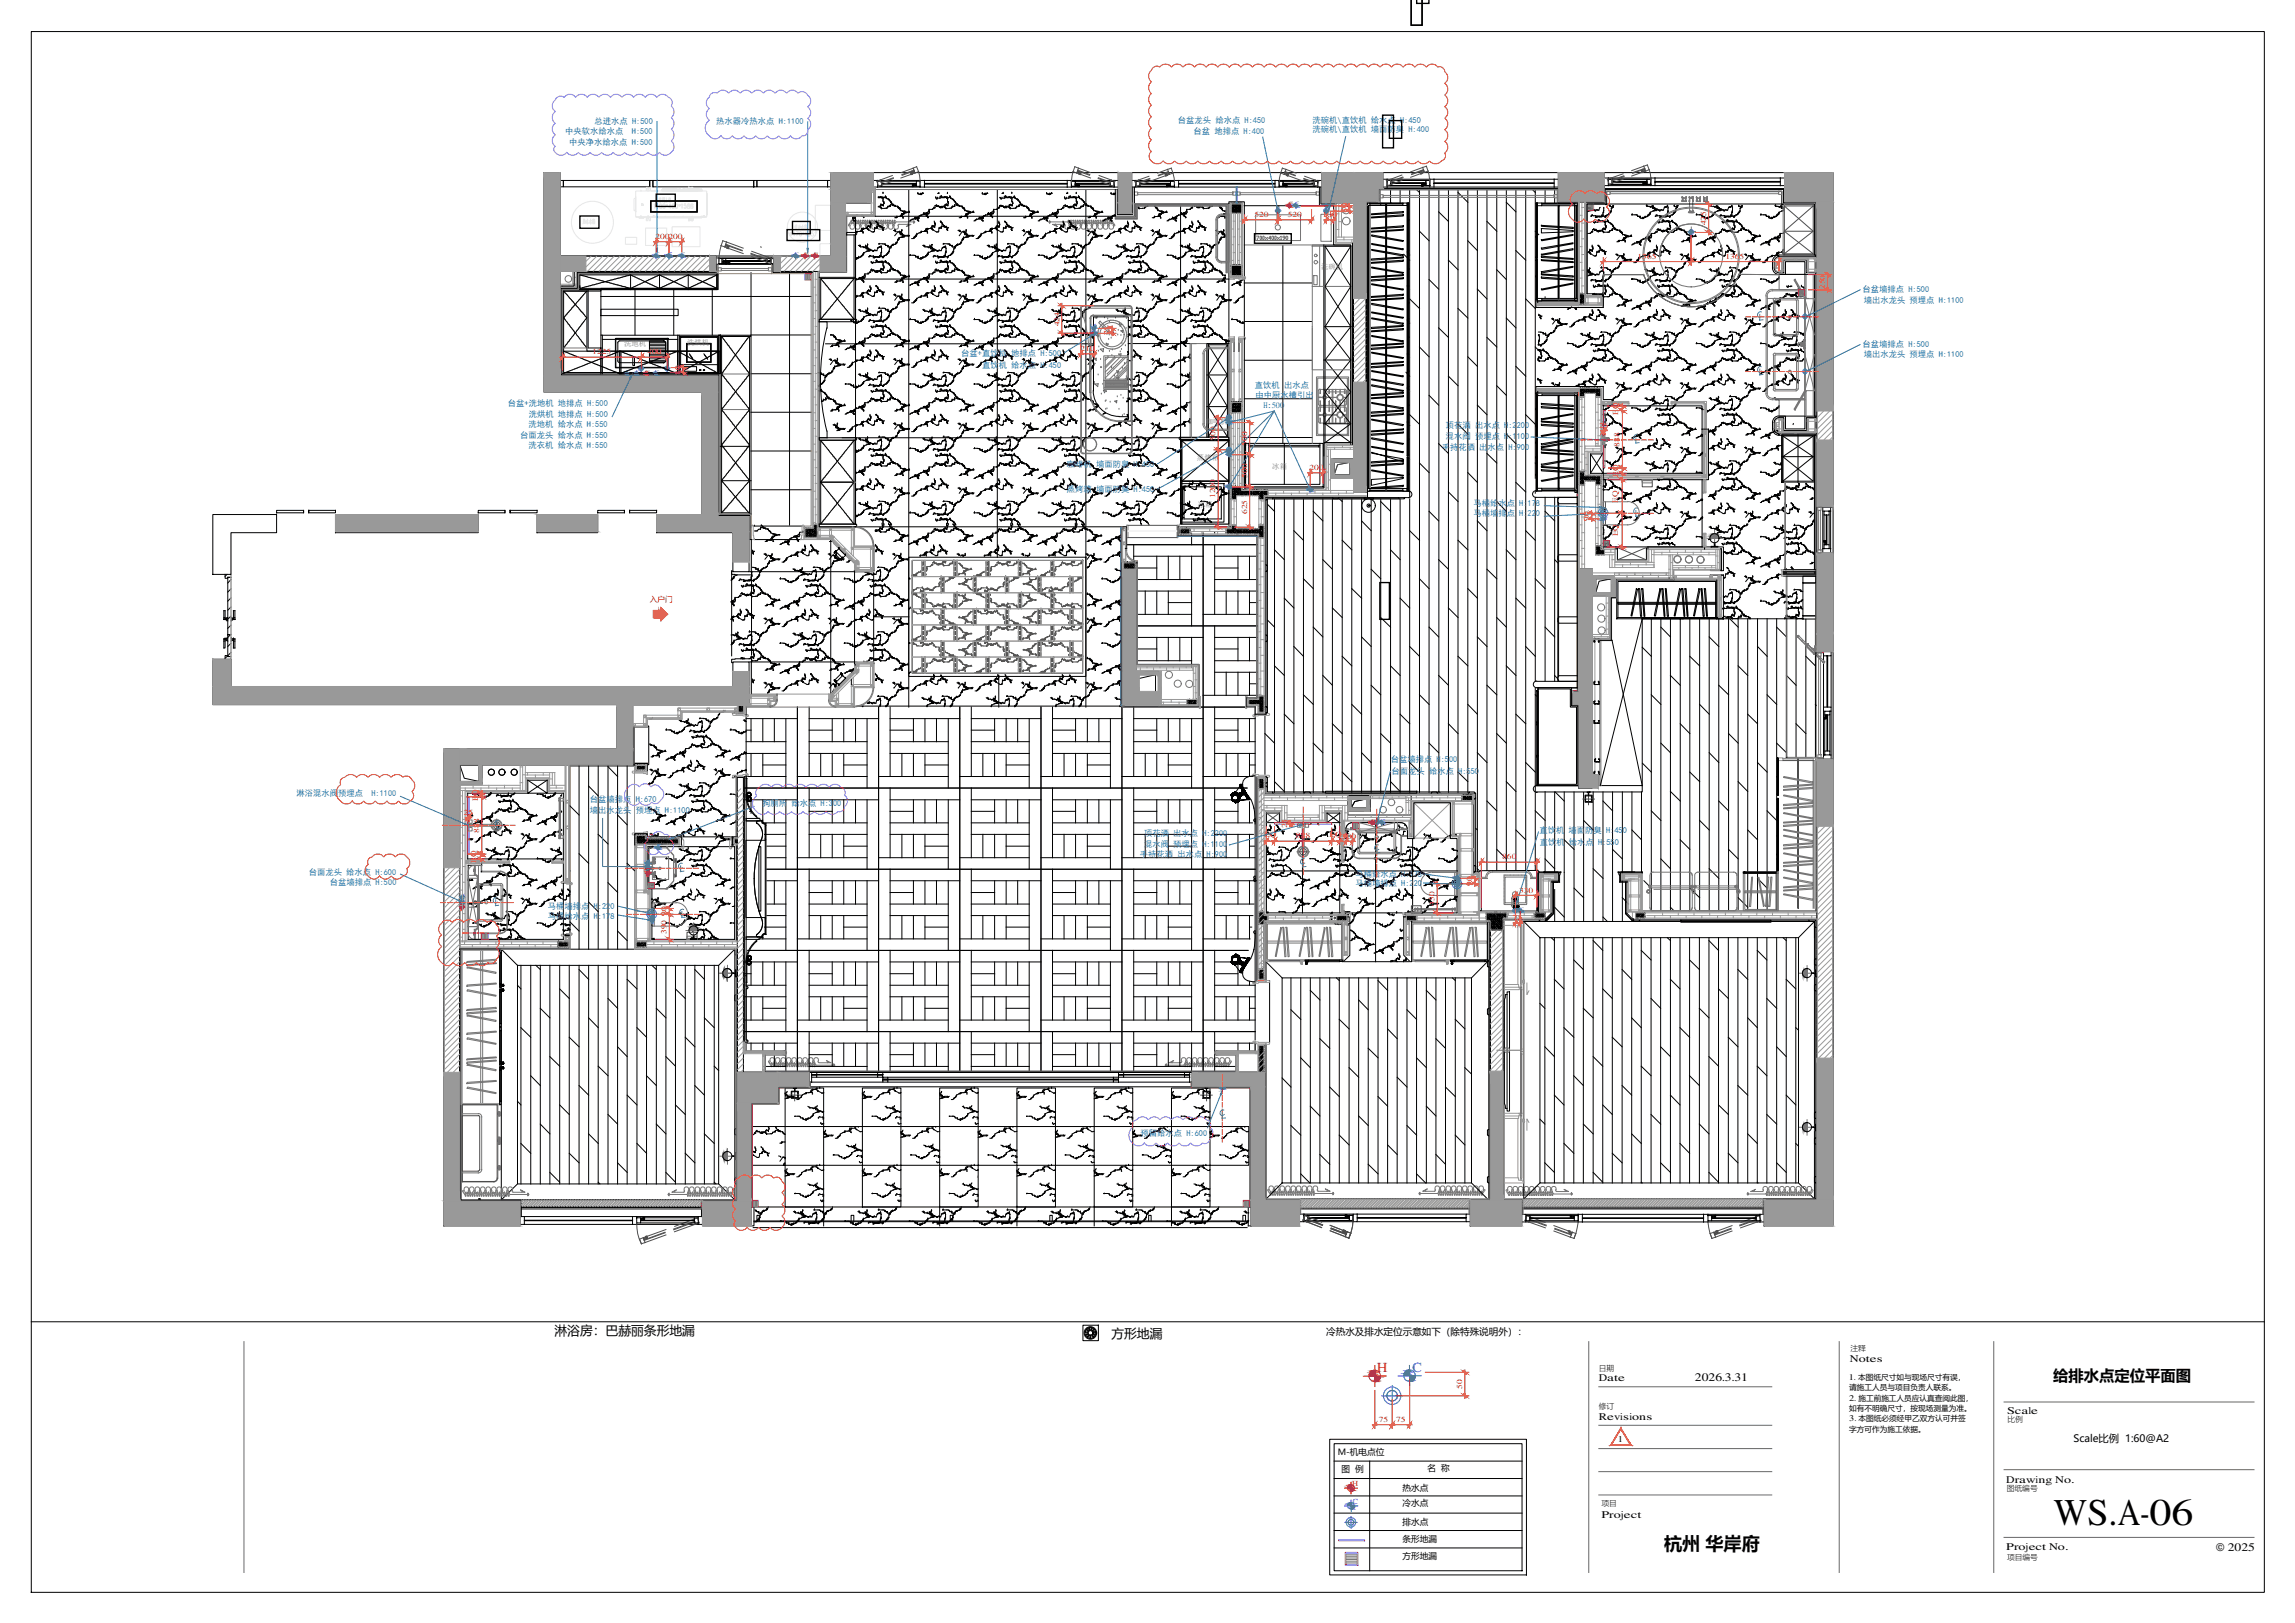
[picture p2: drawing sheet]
<svg xmlns="http://www.w3.org/2000/svg" width="594mm" height="420mm" viewBox="0 0 594 420" stroke-linecap="round" stroke-linejoin="round" font-family="sans-serif">
<defs><g id="words">
<text font-size="9.8" x="531.7" y="394.7">WS.A-06</text>
<text font-size="4.7" x="430.8" y="401.3">杭州 华岸府</text>
<text font-size="4" x="531.5" y="357.4">给排水点定位平面图</text>
<text font-size="3.6" fill="#f00" x="356.4" y="355.2">H</text>
<text font-size="3.6" fill="#1a1aff" x="365.6" y="355.1">C</text>
<g font-size="3.3">
<text x="143.5" y="345.7">淋浴房：巴赫丽条形地漏</text>
<text x="287.7" y="346.4">方形地漏</text>
</g>
<text font-size="3" x="438.8" y="357.5">2026.3.31</text>
<text font-size="3" fill="#333" x="573.6" y="401.6">© 2025</text>
<g font-size="2.6">
<text x="478.8" y="352.5">Notes</text>
<text x="413.9" y="357.5">Date</text>
<text x="519.5" y="365.9">Scale</text>
<text x="413.9" y="367.5">Revisions</text>
<text x="536.7" y="373.2">Scale比例 1:60@A2</text>
<text x="519.3" y="383.8">Drawing No.</text>
<text x="414.6" y="393">Project</text>
<text x="519.3" y="401.4">Project No.</text>
</g>
<text font-size="2.5" x="343.3" y="345.7">冷热水及排水定位示意如下（除特殊说明外）：</text>
<g font-size="2.3">
<text x="478.6" y="357.2">1.</text>
<text x="478.6" y="362.6">2.</text>
<text x="478.7" y="368">3.</text>
<text x="418.8" y="373.2">1</text>
</g>
<g font-size="2.2" fill="#2074ac">
<text x="146.3" y="34.7">中央软水给水点</text>
<text x="153.9" y="32">总进水点 H:500</text>
<text x="163.6" y="34.7">H:500</text>
<text x="185.4" y="32">热水器冷热水点 H:1100</text>
<text x="304.9" y="31.9">台盆龙头 给水点 H:450</text>
<text x="309" y="34.6">台盆 地排点 H:400</text>
<text x="339.8" y="31.8">洗碗机\直饮机 给水点 H:450</text>
<text x="339.8" y="34.1">洗碗机\直饮机 墙面防臭 H:400</text>
<text x="147.4" y="37.4">中央净水给水点 H:500</text>
<text x="482.1" y="75.5">台盆墙排点 H:500</text>
<text x="482.4" y="78.3">墙出水龙头 预埋点 H:1100</text>
<text x="482.1" y="89.7">台盆墙排点 H:500</text>
<text x="248.8" y="92.1">台盆+直饮机 地排点 H:500</text>
<text x="254.2" y="95.3">直饮机 给水点 H:450</text>
<text x="482.4" y="92.5">墙出水龙头 预埋点 H:1100</text>
<text x="324.8" y="100.5">直饮机 出水点</text>
<text x="131.5" y="105.1">台盆+洗地机 地排点 H:500</text>
<text x="136.9" y="107.9">洗烘机 地排点 H:500</text>
<text x="325" y="103">由中厨水槽引出</text>
<text x="327.1" y="105.7">H:500</text>
<text x="134.7" y="113.5">台面龙头 给水点 H:550</text>
<text x="136.8" y="110.6">洗地机 给水点 H:550</text>
<text x="374.3" y="113.7">混水阀 预埋点 H:1100</text>
<text x="374.3" y="110.9">顶花洒 出水点 H:2200</text>
<text x="136.8" y="116.1">洗衣机 给水点 H:550</text>
<text x="373.2" y="116.4">手持花洒 出水点 H:900</text>
<text x="276.2" y="120.9">咖啡机 墙面防臭 H:450</text>
<text x="276.2" y="127.4">蒸烤箱 墙面防臭 H:450</text>
<text x="381.4" y="130.9">马桶给水点 H:178</text>
<text x="381.4" y="133.6">马桶墙排点 H:220</text>
<text x="360" y="197.2">台盆墙排点 H:500</text>
<text x="360.2" y="200.3">台面龙头 给水点 H:550</text>
<text x="76.7" y="206.2">淋浴混水阀预埋点</text>
<text x="96.2" y="206.2">H:1100</text>
<text x="152.7" y="207.7">台盆墙排点 H:670</text>
<text x="197.3" y="208.8">狗厕所 给水点 H:300</text>
<text x="152.7" y="210.4">墙出水龙头 预埋点 H:1100</text>
<text x="398.5" y="215.8">直饮机 墙面防臭 H:450</text>
<text x="295.1" y="222">手持花洒 出水点 H:900</text>
<text x="296.1" y="219.2">混水阀 预埋点 H:1100</text>
<text x="296.1" y="216.5">顶花洒 出水点 H:2200</text>
<text x="398.6" y="218.9">直饮机 给水点 H:550</text>
<text x="79.9" y="226.5">台面龙头 给水点 H:600</text>
<text x="350.9" y="227">马桶给水点 H:178</text>
<text x="85.4" y="229">台盆墙排点 H:500</text>
<text x="350.9" y="229.5">马桶墙排点 H:220</text>
<text x="141.8" y="237.8">马桶给水点 H:178</text>
<text x="141.8" y="235.4">马桶墙排点 H:220</text>
<text x="295.2" y="294">预留给水点 H:600</text>
</g>
<g font-size="2.2">
<text x="346.3" y="376.7">M-机电点位</text>
<text x="347.3" y="381">图 例</text>
<text x="369.5" y="380.9">名 称</text>
<text x="363.1" y="385.9">热水点</text>
<text x="363.1" y="389.9">冷水点</text>
<text x="363.1" y="394.8">排水点</text>
<text x="363.1" y="399.1">条形地漏</text>
<text x="363.1" y="403.6">方形地漏</text>
</g>
<g font-size="2" fill="#ff3f00">
<text x="324.7" y="56.2">520</text>
<text x="333.3" y="56.2">520</text>
<text x="342.4" y="56.2">1</text>
<text x="343.6" y="56.2">0</text>
<text x="344.8" y="56.2">0</text>
<text x="348.5" y="55.2" transform="rotate(-90 348.5 55.2)">80</text>
<text x="441.6" y="58.3" transform="rotate(-90 441.6 58.3)">425</text>
<text x="169.6" y="61.9">2002</text>
<text x="174.2" y="61.9">00</text>
<text x="423.9" y="67">1365</text>
<text x="446.6" y="67">1365</text>
<text x="472.4" y="74.8" transform="rotate(-90 472.4 74.8)">250</text>
<text x="274.2" y="84.5" transform="rotate(-90 274.2 84.5)">424</text>
<text x="287.2" y="86.8" transform="rotate(-90 287.2 86.8)">75</text>
<text x="153.3" y="91.7">12</text>
<text x="155.8" y="91.7">25</text>
<text x="167.5" y="91.7">400</text>
<text x="279.7" y="90.8">21</text>
<text x="282.1" y="90.8">0</text>
<text x="176.2" y="97" transform="rotate(-90 176.2 97)">80</text>
<text x="418.9" y="107.4" transform="rotate(-90 418.9 107.4)">E</text>
<text x="418.9" y="105.9" transform="rotate(-90 418.9 105.9)">Q</text>
<text x="314.6" y="112.9" transform="rotate(-90 314.6 112.9)">00</text>
<text x="322.8" y="112.9" transform="rotate(-90 322.8 112.9)">0</text>
<text x="414" y="110.8">2</text>
<text x="415.2" y="110.8">5</text>
<text x="314.6" y="114.2" transform="rotate(-90 314.6 114.2)">5</text>
<text x="322.8" y="115.4" transform="rotate(-90 322.8 115.4)">50</text>
<text x="419.3" y="115.6" transform="rotate(-90 419.3 115.6)">888</text>
<text x="322.8" y="123.7" transform="rotate(-90 322.8 123.7)">500</text>
<text x="339" y="121.7">200</text>
<text x="418.9" y="123.4" transform="rotate(-90 418.9 123.4)">E</text>
<text x="418.9" y="122" transform="rotate(-90 418.9 122)">Q</text>
<text x="314.6" y="128.9" transform="rotate(-90 314.6 128.9)">1200</text>
<text x="418.8" y="130.2" transform="rotate(-90 418.8 130.2)">EQ</text>
<text x="322.8" y="133.1" transform="rotate(-90 322.8 133.1)">625</text>
<text x="411.3" y="134.9" transform="rotate(-90 411.3 134.9)">90</text>
<text x="418.8" y="138.9" transform="rotate(-90 418.8 138.9)">EQ</text>
<text x="168.2" y="155.9">入户门</text>
<text x="123.7" y="207.4" transform="rotate(-90 123.7 207.4)">E</text>
<text x="123.7" y="206" transform="rotate(-90 123.7 206)">Q</text>
<text x="120.1" y="211">2</text>
<text x="121.3" y="211">5</text>
<text x="124.1" y="215.6" transform="rotate(-90 124.1 215.6)">88</text>
<text x="124.1" y="213.1" transform="rotate(-90 124.1 213.1)">8</text>
<text x="333.2" y="214.4" transform="rotate(-90 333.2 214.4)">2</text>
<text x="333.2" y="213.2" transform="rotate(-90 333.2 213.2)">5</text>
<text x="123.3" y="221.9" transform="rotate(-90 123.3 221.9)">Q</text>
<text x="327.3" y="216.6">EQ</text>
<text x="335.4" y="217">88</text>
<text x="337.9" y="217">8</text>
<text x="344.1" y="216.6">EQ</text>
<text x="347.4" y="217.1">1</text>
<text x="348.6" y="217.1">00</text>
<text x="123.3" y="223.4" transform="rotate(-90 123.3 223.4)">E</text>
<text x="388.8" y="222.5">8</text>
<text x="390.1" y="222.5">60</text>
<text x="381.1" y="229.3" transform="rotate(-90 381.1 229.3)">90</text>
<text x="393.2" y="231.1">330</text>
<text x="172.6" y="239.3" transform="rotate(-90 172.6 239.3)">0</text>
<text x="172.6" y="237.2" transform="rotate(-90 172.6 237.2)">90</text>
<text x="371.3" y="234.4" transform="rotate(-90 371.3 234.4)">450</text>
<text x="391.6" y="238.2">7</text>
<text x="392.9" y="238.2">5</text>
<text x="172.6" y="241.8" transform="rotate(-90 172.6 241.8)">39</text>
<text x="378.5" y="359.5" transform="rotate(-90 378.5 359.5)">50</text>
<text x="356.9" y="368.2">75</text>
<text x="361.4" y="368.2">75</text>
</g>
<g font-size="2">
<text x="479" y="349.7">注释</text>
<text x="413.9" y="354.8">日期</text>
<text x="478.7" y="359.9">请施工人员与项目负责人联系。</text>
<text x="481" y="357.2">本图纸尺寸如与现场尺寸有误，</text>
<text x="413.9" y="364.8">修订</text>
<text x="478.7" y="365.3">如有不明确尺寸，按现场测量为准。</text>
<text x="481" y="362.6">施工前施工人员应认真查阅此图，</text>
<text x="478.7" y="370.7">字方可作为施工依据。</text>
<text x="481.1" y="368">本图纸必须经甲乙双方认可并签</text>
<text x="519.7" y="368">比例</text>
<text x="414.6" y="389.9">项目</text>
<text x="519.5" y="385.9">图纸编号</text>
<text x="519.5" y="404">项目编号</text>
</g>
<text font-size="2" fill="#f00" x="350" y="384.6">H</text>
<text font-size="2" fill="#1a1aff" x="350.2" y="389.2">C</text>
<g font-size="1.9" fill="#757575">
<text x="342" y="69.7">洗碗机</text>
<text x="161.6" y="89.5">洗地机</text>
<text x="177.8" y="89.3">洗烘机</text>
<text x="312.1" y="109.6">咖啡机</text>
<text x="309.9" y="119.2">蒸烤箱</text>
<text x="329.3" y="121.5">冰箱</text>
<text x="310" y="131.2">冰箱</text>
</g>
<g font-size="1" fill="#f00">
<text x="333.9" y="52.9">H</text>
<text x="208.6" y="66">H</text>
<text x="211" y="66">H</text>
<text x="167.4" y="96.5">H</text>
<text x="355.3" y="212.7">H</text>
<text x="167.4" y="225.8" transform="rotate(-95 167.4 225.8)">H</text>
<text x="119.4" y="234.7" transform="rotate(-90 119.4 234.7)">H</text>
</g>
<g font-size="1" fill="#1a1aff">
<text x="335.6" y="52.9">C</text>
<text x="343.5" y="52.9">C</text>
<text x="170" y="66">C</text>
<text x="173.3" y="66">C</text>
<text x="176.7" y="66">C</text>
<text x="206.1" y="66">C</text>
<text x="283" y="84.8" transform="rotate(-90 283 84.8)">C</text>
<text x="162.5" y="96.5">C</text>
<text x="164.9" y="96.5">C</text>
<text x="170" y="96.5">C</text>
<text x="318.3" y="109.1">C</text>
<text x="318.3" y="117.4">C</text>
<text x="318.3" y="125.7">C</text>
<text x="339.3" y="126.5">C</text>
<text x="415.2" y="134.6">C</text>
<text x="357.9" y="212.7">C</text>
<text x="170.5" y="219.2">C</text>
<text x="167.4" y="223.3" transform="rotate(-90 167.4 223.3)">C</text>
<text x="377.4" y="227.1">C</text>
<text x="119.4" y="232.1" transform="rotate(-90 119.4 232.1)">C</text>
<text x="168.4" y="238.4" transform="rotate(90 168.4 238.4)">C</text>
<text x="393.7" y="235.5">C</text>
<text x="316.2" y="281.9" transform="rotate(-180 316.2 281.9)">C</text>
</g>
</g></defs>
<g fill="none" stroke="#000" stroke-width=".26">
<path d="M8.1 8.2h578v404h-578zM140.8 44.7h4.2v52.6h40.8v36.4h8.1v14.3h-4.2v-10.1h-19.7v-4.7h11.7v-31.7h-40.9zM145 46.7h.8v1.7h-.8M168.2 48.4h-22.4v-1.7h22.4v1.7v-1.7h.8v1.7M169 46.7h26.1v1.7h-26.1zM195.1 46.7h.8v1.7h-.8zM215 46.7h-.8v1.7h-18.3v-1.7h18.3v1.7h.8M215 44.7h11.1v4.4h-.6v3.4h-10.5zM219.1 55.9v14.6h-7v65.9M220.7 56.6h.3M220.7 56.4h.2M220.8 56.4h.1"/>
<path d="M220.8 56.4l.2 .2M220.8 56.9v.1M220.8 56.6h.2M220.8 56.4h.4M220.8 56.7v.2M220.9 57l.2 .1M221 56.6h.1M221 56.3l.1 .1M221.1 57.2h.1M221.1 56.2h.1M221.1 57.2v.1M221.1 56l-.4 .3"/>
<path d="M221.2 56.4h.1M221.5 56.1v79.6M221.5 55.9l-.5 .1M221.7 55.8l-.3 .1M222 55.7h-.2M222.7 59.9l-.9 .1M222.9 59.9h.5v.4M223 59.7h.1M223 55.7l.2 .2M223 59.7h.2M223 59.7l-.1 .2M223.2 59.7h.1"/>
<path d="M223.2 55.9h.1M223.2 55.9l.1 .1M223.3 56h.1M223.4 56h.1M223.4 59.4l-.2 .3M223.4 56l.2 .2M223.4 59.1l-.4 .1-.1 .6-.2 .1M223.4 59.3h.1M223.4 59.3v.1M223.6 59.3h.1M223.6 56.4h.1M223.6 56.2h.1"/>
<path d="M223.6 56.2v.1M223.6 59.2l-.1 .2M224.5 59.2h.1M224.5 59.2l-.9 .1M224.5 58.8h.1M224.6 59.3l.2 .1M224.6 58.8l-.3 .1M224.6 58.5h.3M224.6 58.6v.2M224.7 59.4h.1M224.8 59.5h.1M224.8 59.5l1 .5h.5"/>
<path d="M224.8 58.5h.1M224.9 58.5h.1M224.9 58.5l.4 .2M225.2 57.3v.4M225.2 57.6l.2 .2v.4M225.3 58.8h.1M225.3 57.8h.1M225.4 58.1h.1M225.5 49.1v3.4h-6.3M225.5 58.2l-.2 .6M226.1 46.7h63.4M226.1 44.7h63.4"/>
<path d="M226.1 48.4h63.4M226.4 59.1h.1M226.4 59.1l-.2 .9M226.6 56h62.1M226.7 57.3l.1 .1M226.8 57.4l.3 .2M227 59l-.6 .1M227 58.7h.1M227 58.7v.3M227.2 46.9h1v1.3h-1zM227.2 48.2v.2M227.2 58l.2 .1"/>
<path d="M227.2 57.7v.3M227.4 51.1h.1M227.4 58.1h.1M227.4 53.6h.4M227.4 58.1l.3 .4M227.4 51.2h.5M227.5 58.5l-.5 .2M227.6 58.5h.1M227.6 51l-.2 .1M227.7 58.6h.1M227.7 51h.6l.1 .3h.2v.2M227.7 58.6v.1"/>
<path d="M227.7 58.7l.1 .1M227.8 53.6l.1 .2M227.8 51h.1M227.8 58.5h.1M227.8 58.5l.4 .3M227.9 53.6v.1M227.9 58.5h-.1M227.9 58.8h.5M227.9 51.1h.1M227.9 53.2v.1M227.9 51.1l1 .1M228 53h.1"/>
<path d="M228 53v.1M228 53.3l-.6 .1M228 53.7l.1 .1M228 51.1l-.1 .1M228.1 53.9h.1M228.1 51v.1M228.1 54h.2M228.2 47.5h9v.2h-9zM228.2 48.2h9M228.2 46.9h9M228.2 52.9h.1M228.3 58.8l.1 .1"/>
<path d="M228.3 51.1v.1M228.3 52.9l-.2 .1M228.3 51.2h.1M228.3 52.9l.3 .3M228.4 59h.4M228.5 59.4h.1M228.5 59.4l.1 .3M228.6 50h.1M228.6 51.2h.1M228.6 51.5v.7M228.6 52.2h.1M228.7 52.9v.4l-.2-.1"/>
<path d="M228.7 52.2l.1 .5M228.7 52.3h.1M228.9 58.9l-.5 .5M228.9 52.7l-.2 .2M229.1 54h-.9M229.1 51.1l.3 .1M229.1 53.9h.4M229.1 50.9h.2M229.2 50.9h.1M229.2 51h.1M229.2 51.1l-.2 .1M229.3 51h.1"/>
<path d="M229.4 51.2h.1M229.4 51.2l.1 .1M229.5 51.3l.7 .5M229.8 53.5l-.3 .5M229.9 53.5h.1M230.2 51.8h.1M230.2 53.5l-.4 .1M230.2 53.4h.2M230.2 51.8l.1 .1M230.3 51.9h.1M230.3 51.9v.1M230.3 52h.1"/>
<path d="M230.3 53.3v.1M230.3 51.9l.6 .9 .7 .5M230.3 53.3h.2M230.4 53.4h.1M230.4 53.2v.1M230.5 53.2h.1M230.7 52.4h.1M231 53v.1M231.1 53.1l.1 .1M231.1 53l-.6 .2M231.2 53.3h.6M231.3 59.7h.3"/>
<path d="M231.6 59.7h.1M231.6 53.2l.1 .2M231.6 59.7l.1 .1M231.7 59.7h.1M231.7 53.4h.1M231.7 59.7l.1 .2M231.7 53.4l.7 .1M231.8 59.9h.1M231.9 59.9v.1M231.9 56.4h.1M231.9 56.3l-.3 .1M232.1 56.2h.1"/>
<path d="M232.1 56.2l-.2 .1M232.2 56.2h.1M232.2 56.1v.1M232.2 56.2h-.1M232.4 53.6h.1M232.4 53.6v.2M232.4 60h.2M232.4 60l-.8 1M232.5 53.8h.1M232.5 53.7v.1M232.6 53.8h.1M232.6 53.8l.1 .1"/>
<path d="M232.7 54h.1M232.8 53.9l.1 .1M232.9 54h.1M232.9 54l.1 .1M233 54.1h.1M233 56h.1M233 54.2h.1M233 54.3l.1 .2M233 56l-.7 .1M233 54.1v.1M233.1 54.5h.1M233.1 54.5l1.3 .3"/>
<path d="M233.4 55.6l-.4 .4M233.5 59.7h.1M233.5 59.7l-.1 .3h-.5M233.5 55.7l-.1 .2M233.6 55.7h.1M233.7 55.5l-.5 .5h.5l.1 .4M233.7 54.7h.1M233.7 54.7l.3 .1M233.8 55.4v.1M233.8 55.4l-.1 .2M233.9 54.8h.1M234 55.3h.1"/>
<path d="M234 54.8v.6h-.2M234 55.4h-.2M234 54.8v.4l-.5 .1-.1 .2M234.1 54.8h.1M234.1 54.8l-.1 .5M234.2 55h.1M234.3 54.8l.2 .1M234.5 54.9h.1M234.5 54.9v.3M234.5 54.9l.1 .1M235.2 49.1v133.9M235.3 54.8h.1"/>
<path d="M235.3 55l-.8 .1M235.3 54.9h.1M235.4 54.9l-.1-.1-1.1 .3M235.4 54.9v.1M235.7 57.1l-.3 .1M235.7 57.1h.1M236.1 56.9l-.4 .2M236.1 56.9h.1M236.1 56.8h.1M236.2 48h.3M236.5 47.8h.1M236.5 47.9h.1"/>
<path d="M236.5 48h.1M236.5 48h.5M236.5 47.8v.1M236.7 56.6l-.5 .3M236.8 56.6h.1M236.8 56.4h.1M236.8 56.4l-.1 .2M237 56.5h.1M237 56.6h.1M237 47.8h-.8v.5h.3v-.3M237 56.6v.1M237 56.7h.1"/>
<path d="M237 56.3l-.2 .1M237.1 56.4h.1M237.2 47.7h-.2v.3h.2M237.2 46.9h1v1.3h-1zM237.2 56.6l-.3-.1 .1 .1M237.3 56.6h.4M237.4 56.4h.1M237.5 56.7l.2 .4M237.5 56.4l.1 .2M237.5 56.6h.2M237.5 56.4h.3M237.6 50.1h.1"/>
<path d="M237.6 50v.1M237.7 57.1h.1M237.7 50.1h.1M237.7 56.3l.1 .1M237.7 50.1l.5 .2M237.8 57.2h.1M237.8 56.2h.1M237.8 57.2v.1M237.8 56l-.6 .3M237.9 56h-.2M238.2 46.7v.2M238.2 48.2v.2"/>
<path d="M238.3 50.3h.1M238.3 50.2l-.1 .1M238.4 50.1v.1M238.4 50.3h.1M238.4 55.7l-.4 .3M238.4 50.3v.1M238.4 50.1h.6M238.4 50l-.1 .1M238.6 50.1l-.2 .2M238.8 50l-.1 .1M238.9 50.1h.1M238.9 50h.1"/>
<path d="M239 55.4h.1M239 55.3h.4M239 55.4l-.6 .4M239.1 55.3h.1M239.1 55.3l-.1 .1M239.2 55.4h.1M239.2 55.5h.2M239.2 55.4h.4M239.2 55.4l.2 .2M239.3 59.9h.1M239.3 47.5h37v.2h-37zM239.3 46.7v.8"/>
<path d="M239.3 47.7v.7M239.3 59.9h-.8v.2M239.4 55.2h.1M239.6 55.4h.3M239.6 59.5h.1M239.7 55.3h.1M239.7 55.3h.5l-.1 .1M239.7 59.5l-.3 .4M239.7 59.3v.1M239.7 59.8l-.1 .1h.5v.4M239.7 55.5l.2 .4M239.7 59.4v.1"/>
<path d="M239.8 55.3l.1 .1M239.9 55.9h.1M239.9 59.4v.2l-.2 .2M239.9 56h.1M239.9 55.9v.1M239.9 55.2h.1M240 56h.1M240 55.1l.1 .2M240.1 56h.1M240.1 56l.2 .3M240.1 59.1l-.4 .2M240.2 56.4h.1"/>
<path d="M240.2 56.3h.1M240.2 59.2l-.1 .2M240.4 54.7l-.9 .6M240.5 54.7l.1 .2M240.5 54.5l-.1 .1M240.6 55l-.2 .4-.7 .2M241.2 59.2h.1M241.2 59.2h-.9l-.3 .2M241.2 58.7v.1M241.2 59.2v.1M241.3 58.6h.1M241.3 58.6v.1"/>
<path d="M241.3 58.8l-.3 .1M241.3 59.2l.1 .2M241.4 59.4h.1M241.4 59.5h.1M241.4 59.5l1 .5h.4M241.5 58.5h-.1M241.5 58.5v.1M241.5 59.5h.1M241.7 53.9h.1M241.7 54l-.3 .2h-.9l-.1 .5M241.8 53.9h.1M241.8 57.3v.1"/>
<path d="M241.9 57.6l.1 .4M241.9 57.4v.3M242 57.8h.1M242 58.1v.7l-.7-.3M242 53.7l-.3 .1M242.2 51.2h.1M242.2 51.1v.1M242.2 51.2l.2 .3 .3-.2M242.4 53.3h.1M242.4 53.2l-.4 .1v.5M242.4 53.2v.1M242.5 53.3h.1"/>
<path d="M242.5 53.3h.5M242.7 51.3h.1M242.7 51.3h.6M242.9 53.3l.3 .4M243 59.1v.8l-.3 .1M243 50l-.3 .1M243 50h.1M243.1 59.1h.1M243.2 53.5h.4M243.2 53.7h.1M243.2 53.7l.2 .1M243.2 53.6v.1"/>
<path d="M243.3 50.8h.3M243.3 51.2l-.1 .1M243.4 57.3l.1 .1M243.5 57.4h.1M243.6 57.4h.1M243.6 53.7v.1M243.6 57.4l.2 .2M243.6 53.7h.1M243.6 53.7l-.2 .1M243.6 50.9h.1M243.6 58.8v.2M243.6 58.8h.1"/>
<path d="M243.6 50.9l.1 .1M243.7 59h.1M243.7 50.9h.1M243.7 53.6l.1 .2M243.7 59l-.6 .1M243.7 58.7h.1M243.7 53.6h.1M243.7 51h.1M243.8 53.7h.1M243.8 57.7h.1M243.8 51l.1 .1M243.9 57.7v.3"/>
<path d="M243.9 58v.1M243.9 58h.1M243.9 53.4v.3M243.9 51h.1M244.1 58.1h.1M244.1 58.1l.3 .4M244.3 58.6h.1M244.3 58.7l.8 .1M244.4 58.6v.1M244.4 51h.1M244.4 53.6l-.8 .1M244.4 53.6h.2"/>
<path d="M244.5 58.5h.1M244.5 58.5l.3 .3M244.5 58.5l-.7 .1-.1 .2M244.6 53.6h.1M244.6 51.1h.1M244.6 53.3h.1M244.6 53.6v.1M244.6 51.1h.4M244.6 53.8h.2M244.6 53.3l-1 .1M244.6 51.1l-1.2 .1M244.7 51l-.8 .1"/>
<path d="M244.8 53.9h.1M244.8 53l-.2 .3M244.8 51v.1M244.8 54h1M244.8 51l.2 .1M244.8 52.9h.2M244.9 58.8h.1M244.9 51.1l.1 .1M244.9 52.9l-.1 .1M245 58.8h.1M245 51.2h.1M245 52.9h.1"/>
<path d="M245 51.2l.3 .1v.2M245 52.9v.2M245 58.8l.1 .1M245.1 53.1l.2 .1M245.1 59h.4M245.1 51.1l.2 .1M245.1 59.4h.1M245.1 59.4l.1 .2M245.2 50h.1M245.3 59.6h.1M245.3 50h.1M245.3 51.2h.1"/>
<path d="M245.3 51.5l.1 .7M245.3 59.5v.1M245.3 53.3h.1M245.3 52.9v.4M245.3 59.6v.1M245.3 51.2h.2M245.3 52.2h.1M245.4 52.5h.1M245.4 52.3h.1M245.5 52.2v.5M245.5 58.9l-.4 .5M245.5 52.7l-.1 .2"/>
<path d="M245.8 50.9h.1M245.8 53.9h.4M245.9 51.1h.1M245.9 51h.1M246 51.1v.1M246 51.2h.1M246 51.2l.6 .4M246 51.1l-.4 .1M246.3 53.8l-.1 .2M246.5 53.5v.1M246.5 53.5h.3M246.5 53.5l-.1 .3"/>
<path d="M246.5 53.5h.1M246.7 51.6l.3 .3M246.8 53.4h.3M246.9 51.9l.2 .1M247.1 51.9l.1 .3M247.1 53.4h.1M247.1 53.2h.1M247.1 53.2v.2M247.1 53.2l.5-.2 .3 .2M247.2 52.2h.1M247.2 52.2v.2M247.3 52.4h.1"/>
<path d="M247.3 52.4l.5 .5M247.9 52.9h.1M247.9 53.3h.6M247.9 52.9l.2 .3M248 59.7h.3M248.2 53.2l.1 .1M248.3 59.7h.1M248.3 59.7l.2 .2M248.3 53.2l.1 .2 .6 .1M248.3 59.7l.1 .1M248.5 59.9h.1M248.5 59.9l.1 .1"/>
<path d="M248.6 56.4h.1M248.6 56.3l-.3 .1M248.6 56.3h.1M248.8 56.3h.1M248.8 56.2h.1M248.8 56.2v.1M248.9 56.2h.1M248.9 56.2h-.1M249 53.6h.1M249 60h.3M249.1 53.6h.1M249.1 60l-.8 1"/>
<path d="M249.1 53.7l.2 .1M249.2 53.8h.1M249.3 53.8l.1 .2M249.3 54h.1M249.5 54h.1M249.5 54l.1 .1M249.6 54.1h.1M249.7 54.1v.1M249.7 54.3v.1M249.7 56l-.8 .2M249.8 54.5h.1M249.8 54.4v.1"/>
<path d="M249.8 54.5l1.3 .3M250 55.6v.1M250 55.7l-.3 .3M250 55.9l-.1 .1h.5l.1 .4M250.1 59.7h.1M250.1 55.8h.1M250.1 55.4v.1M250.1 55.8v.1M250.1 59.7v.3h-.5M250.2 55.7l-.2 .2M250.2 55.8h.1M250.2 55.5h.2"/>
<path d="M250.3 55.5l-.1 .3M250.3 54.7l.5 .1-.1 .5M250.4 54.7h.1M250.5 56.4h.1M250.5 55.4h.1M250.5 55.4v.1M250.6 55.4h.1M250.6 55.4l-.3 .2M250.7 55.3l-.1 .1M250.7 55.2l-.7 .2M250.7 54.8v.5M250.7 54.8v.1"/>
<path d="M250.8 55h.3M250.9 55h.1M251.1 54.9h.1M251.1 54.8l.1 .1M251.2 54.9v.3M251.2 54.9v.1M251.9 54.8h.1M251.9 55l-.7 .1M251.9 54.9h.1M252.1 55l-.2-.2-.8 .2M252.4 57.1l-.3 .1M252.4 57.1h.1"/>
<path d="M252.8 56.9h.1M252.8 56.9l-.4 .2M252.8 56.8h.1M253.5 56.4l-.7 .5M253.5 56.4h.1M253.6 56.5h.1M253.6 56.6l.2 .1M253.7 56.3l-.2 .1M253.8 56.4h.1M253.8 56.6l-.3-.1 .2 .2M253.9 56.6h.4M254 56.4h.2"/>
<path d="M254.1 56.4h.1M254.1 56.9l.1 .1M254.1 56.6h.3M254.1 56.4l.2 .2M254.2 56.7v.2M254.2 56.4h.3M254.2 57l.3 .1M254.3 50.1h.1M254.3 56.6h.1M254.3 50v.1l.5 .2M254.4 56.3l.1 .1M254.4 57.2h.1"/>
<path d="M254.4 56.2h.1M254.4 57.2l.1 .1M254.5 56l-.7 .3M254.8 55.9l-.4 .1M254.9 50.3h.1M255.1 50l-.2 .3M255.1 55.8l-.4 .1M255.1 50.1h.6M255.2 55.7h-.1M255.2 50.3l-.1 .1M255.4 50l-.3 .3M255.6 50h.1"/>
<path d="M255.8 55.3h.1M255.9 55.4h.1M255.9 55.5h.1M255.9 55.4h.4M255.9 55.4l.2 .2M256 55.2h.1M256 59.9l-.8 .1M256.1 55.3h-.4l-.1 .3-.4 .1M256.2 59.9h.5l.1 .4M256.2 55.4h.4M256.4 59.7h.1M256.4 55.3h.1"/>
<path d="M256.4 55.3h.4l-.1 .1M256.4 55.5v.4h.2M256.4 59.7l-.1 .2M256.5 59.7h.1M256.5 55.3l.1 .1M256.6 55.9h.1M256.6 55.9v.1M256.6 55.2h.1M256.6 56h.1M256.6 55.1l.1 .2M256.7 56h.1M256.7 59.4l-.2 .3"/>
<path d="M256.7 56l.2 .2M256.7 59.1l-.3 .1-.2 .6-.2 .1M256.8 59.3h.1M256.8 59.3v.1M256.9 59.3h.1M256.9 56.4h.1M256.9 56.2h.1M256.9 56.2l.1 .1M256.9 59.2l-.1 .2M257.1 54.6v.1M257.1 54.7l-.9 .6M257.2 54.7l.1 .2"/>
<path d="M257.2 54.5l-.1 .1M257.3 55l-.2 .3-.7 .3M257.8 59.2h.1M257.8 58.8h.1M257.8 59.2l-.9 .1M257.9 59.3l.2 .1M257.9 58.8l-.3 .1M258 58.6l-.1 .2M258 58.5h.2M258 59.4h.1M258 59.5h.1M258 54.1v.1"/>
<path d="M258.1 54.2h-.9v.3M258.1 59.5l1 .5h.5M258.2 49.1v95.2M258.2 58.5h-.1M258.2 58.5h.1M258.2 58.5l.4 .2M258.4 53.9h.1M258.4 53.8h.3M258.4 54l-.3 .1M258.5 57.6l.2 .2v.4M258.5 57.3v.4M258.6 58.8h.1"/>
<path d="M258.7 57.8h.1M258.7 58.1h.1M258.7 53.7l-.1 .1M258.8 58.2l-.2 .6M258.9 51.1v.1M258.9 51.2l.3 .3M258.9 51.2h.1M258.9 53.3h.1M259.1 53.3h-.4v.5M259.1 53.2v.1M259.1 53.3h.1M259.1 53.3l.1 .1"/>
<path d="M259.2 53.4h.1M259.4 51.3h.1M259.4 51.3l-.2 .2M259.4 51.3h.5M259.6 53.3l.2 .4M259.6 53.3l-.4 .1M259.7 50h.1M259.7 50l-.3 .1M259.8 59.1h.1M259.8 59.1l-.2 .9M259.8 50h-.1M259.8 53.5h.5"/>
<path d="M259.9 53.6l.3 .1M259.9 50.8l.3 .1M260.1 57.3v.1M260.1 57.4l.3 .2M260.2 50.9h.1M260.2 53.7l-.1 .1M260.3 50.8v.1M260.3 53.6h.1M260.3 50.9h.1M260.3 59l-.5 .1M260.3 53.6l-.1 .1M260.3 53.6h.8"/>
<path d="M260.3 50.9l.1 .1M260.4 58.7h.1M260.4 51h.1M260.4 58.7l-.1 .3M260.4 53.6h.1M260.4 53.6v.1M260.4 57.7l.2 .3M260.4 51h.3M260.4 51l.1 .1M260.5 53.7v.1M260.5 53.7l.1 .1M260.5 58l.2 .1"/>
<path d="M260.6 53.4l-.1 .3M260.7 58.1h.1M260.7 58.1l.4 .4M260.8 58.5l-.4 .2M260.9 58.5h.1M261 58.5h.1M261 51l-.4 .1M261 58.6h.1M261 51h.7v.3h.3v.2M261 58.6v.1M261 58.7l.1 .1M261.1 58.5h.1"/>
<path d="M261.1 53.6l.2 .2M261.1 51h.1M261.1 58.5l.4 .3M261.2 53.6v.1M261.2 58.5h.1M261.2 58.8h.6M261.2 51.2l-1.3 .1M261.3 51.1h.1M261.3 51.1l.9 .1M261.3 53.3l-1.1 .1M261.3 51.1v.1M261.3 53.7l.2 .1"/>
<path d="M261.4 53.9h.1M261.4 51l.1 .1M261.5 53.9h.1M261.5 54h.1M261.5 52.9h.2M261.6 52.9l-.3 .1v.3M261.6 58.8l.2 .1M261.6 51.1l.1 .1M261.6 51.2h.1M261.6 52.9l.3 .3M261.8 59h.4M261.8 59.4h.1"/>
<path d="M261.8 59.4v.1M261.9 50h.1M261.9 51.2h.1M261.9 51.5v.7M261.9 59.5l.1 .2M262 52.2h.1M262 52.9v.4l-.2-.1M262 52.2l.2 .5M262 52.3h.1M262.2 52.7l-.2 .2M262.2 58.9l-.4 .5M262.5 54h-1"/>
<path d="M262.5 51.1l.2 .1M262.5 53.9h.3M262.5 50.9h.1M262.5 51h.1M262.5 51.1l-.2 .1M262.6 51h.1M262.7 51.2h.1M262.7 51.2l.1 .1M262.9 51.3l.6 .5M263.2 53.5l-.3 .5M263.2 53.5h.1M263.5 51.8h.1"/>
<path d="M263.5 53.5l-.4 .1M263.5 53.4h.3M263.6 51.8v.1M263.6 51.9h.1M263.6 51.9l.1 .1M263.7 53.3v.1M263.7 51.9l.6 .9 .6 .5M263.7 53.3h.1M263.8 53.4h.1M263.8 53.2v.1M263.8 53.2h.1M264 52.4h.1"/>
<path d="M264.4 53v.1M264.4 53.1l.2 .1M264.4 53l-.6 .2M264.6 53.3h.5M264.6 59.7h.3M265 59.7h.1M265 53.2l.1 .2M265 59.7l.1 .1M265.1 59.7h.1M265.1 53.4h.1M265.1 59.7v.2M265.1 53.4l.6 .1"/>
<path d="M265.1 59.9h.1M265.1 59.9h.2M265.2 59.9v.1M265.2 56.4h.1M265.2 56.3l-.2 .1M265.5 56.2h.1M265.5 56.2l-.2 .1M265.5 56.1v.1M265.7 53.6h.1M265.7 53.6l.1 .2M265.7 60h.3M265.8 60l-.8 1"/>
<path d="M265.8 53.8h.1M265.8 53.7v.1M265.9 53.8h.1M265.9 53.8l.1 .1M266 54h.1M266.1 53.9l.1 .1M266.2 54h.1M266.2 54l.2 .1M266.3 54.1h.1M266.3 54.1l.1 .1M266.4 54.3v.2M266.4 54.5h.1"/>
<path d="M266.5 54.5l1.2 .3M266.7 55.6l-.3 .4-.8 .1M266.8 59.7h.1M266.8 59.7l-.1 .3h-.5M266.8 55.7l-.1 .2M266.9 55.7h.1M267 55.5l-.5 .5h.6l.1 .4M267 54.7h.1M267 54.7l.3 .1M267.1 55.4v.1M267.1 55.4l-.1 .2M267.2 54.8h.1"/>
<path d="M267.3 55.3h.1M267.3 54.8v.6h-.2M267.3 55.4h-.1M267.4 54.8v.4l-.6 .1-.1 .2M267.4 54.8h.1M267.4 54.8v.5M267.6 55h.1M267.6 54.8l.2 .1M267.8 54.9h.1M267.8 54.9v.3M267.8 54.9l.1 .1M268.6 54.9h.1"/>
<path d="M268.6 54.8h.1M268.6 55l-.8 .1M268.7 54.9l-.1-.1-1.1 .3M268.7 54.9l.1 .1M269 57.1l-.2 .1M269 57.1h.1M269.4 56.9l-.4 .2M269.5 56.9h.1M269.5 56.8h.1M270 56.6l-.5 .3M270.1 56.6h.1M270.2 56.4h.1"/>
<path d="M270.2 56.4l-.2 .2M270.2 56.5h.1M270.2 56.6h.2M270.2 56.5l.2 .1M270.2 56.5l.3 .1M270.4 56.6h.1M270.4 56.3l-.2 .1M270.4 56.4h.1M270.6 56.6h.4M270.7 56.4h.1M270.7 56.4h.2M270.8 56.7l.2 .4"/>
<path d="M270.8 56.6h.2M270.8 56.4l.1 .2M270.9 56.4h.3M270.9 50.1h.1M270.9 50v.1M271 57.1h.1M271 50.1h.1M271 56.3l.2 .1M271 50.1l.5 .2M271.1 57.1h.1M271.1 57.2h.1M271.1 56.2h.1"/>
<path d="M271.1 57.2l.1 .1M271.2 56l-.7 .3M271.2 56h-.2M271.6 50.3h.1M271.8 50l-.3 .3M271.8 55.7l-.5 .3M271.8 50.1h.5M271.9 50.1l-.2 .3M272.1 50l-.1 .1M272.2 50.1h.1M272.3 50h-.1M272.3 55.4h.1"/>
<path d="M272.4 55.3h.3M272.4 55.4l-.6 .4M272.5 55.3h.1M272.5 55.3l-.1 .1M272.5 55.4h.1M272.5 55.5h.2M272.6 55.4h.1M272.6 55.4h.3M272.6 55.4l.2 .2M272.6 59.9h.1M272.6 59.9h-.7l-.1 .2M272.7 55.2h.1"/>
<path d="M272.9 55.4h.4M273 59.5h.1M273 55.3h.1M273 55.3h.5M273 59.3v.1M273.1 59.8l-.2 .1h.4l.2 .4M273.1 55.5l.1 .4M273.1 59.4l-.4 .5M273.1 55.3l.1 .1M273.2 59.6h.1M273.2 55.9h.1M273.3 56h.1"/>
<path d="M273.3 55.9h.1M273.3 55.9v.1M273.3 59.4l-.3 .4M273.3 55.2h.1M273.3 55.1l.1 .2M273.4 56h.1M273.4 56l.2 .3M273.4 59.1l-.3 .2M273.5 55.3h.1M273.5 55.3l-.1 .1M273.5 56.4h.1M273.5 56.3h.2"/>
<path d="M273.5 59.2v.2M273.8 54.5l-.3 .4-.7 .4M273.8 54.7l.1 .2M274 55l-.3 .4-.6 .2M274.5 59.2h.1M274.5 59.2h-.9l-.3 .2M274.5 58.7v.1M274.5 59.2v.1M274.6 58.6h.1M274.6 58.6v.1M274.6 58.8l-.3 .1M274.6 59.2l.1 .2"/>
<path d="M274.7 58.5h.2M274.7 59.4h.1M274.7 59.5h.1M274.8 58.5h-.1M274.9 59.5h.1M275.1 53.9h.1M275.1 54l-.4 .2h-.9v.3M275.2 57.3v.1M275.2 57.6l.2 .4M275.2 57.4v.3M275.3 57.8h.1M275.4 58.1l-.1 .7-.4-.3"/>
<path d="M275.4 53.7l-.3 .1M275.6 51.2h.1M275.6 51.1v.1M275.6 51.2l.2 .3 .2-.2M275.7 53.3h.1M275.7 53.2l-.3 .1v.5M275.7 53.2v.1M275.7 53.2l.1 .1M275.8 53.3h.1M275.8 53.3h.5M276 51.3h.1M276.1 51.3h.5"/>
<path d="M276.3 50h.1M276.3 50l-.2 .1M276.3 53.3l.2 .4M276.3 46.7v.8M276.3 47.7v.7M276.4 59.1l-.1 .8-.2 .1-1.4-.5M276.4 50h-.1M276.5 59.1h.1M276.5 53.5h.4M276.6 53.7h.1M276.6 53.7l.1 .1M276.6 53.6v.1"/>
<path d="M276.6 50.8l.4 .2M276.6 51.2v.1M276.8 57.3h.1M276.8 57.3v.1M276.8 57.4h.1M276.9 57.4h.1M276.9 50.8v.1M276.9 53.7v.1M276.9 57.4l.2 .2M276.9 53.7l-.1 .1M277 58.8v.2M277 58.8h.1"/>
<path d="M277 59h.1M277 50.9h.1M277 53.6l.1 .2M277 59l-.5 .1M277.1 58.7h.1M277.1 53.6h.1M277.1 51h.1M277.1 57.7l.1 .3M277.1 53.7h.1M277.1 51l.1 .1M277.2 53.7v.1M277.2 58l.2 .1"/>
<path d="M277.3 58h.1M277.3 53.4l-.1 .3M277.3 51h.1M277.3 46.9h1.1v1.3h-1.1zM277.3 58.1l.5 .4M277.3 46.7v.2M277.3 48.2v.2M277.4 58.1h.1M277.7 58.6h.1M277.7 58.7l.7 .1M277.7 58.6v.1M277.8 51h.1"/>
<path d="M277.8 53.6l-.9 .1M277.8 53.6h.1M277.8 58.5h.1M277.8 58.5l.4 .3M277.8 58.5l-.7 .1-.1 .2M277.9 53.6h.1M277.9 51.1h.1M277.9 53.3h.1M277.9 53.6v.1M277.9 51.1h.5M278 53.8h.2M278 53.3l-1.1 .1"/>
<path d="M278 51.1l-1.2 .1M278 51l-.7 .1M278.1 53.9h.1M278.1 53l-.1 .3M278.1 51l.1 .1M278.2 54h.9M278.2 51l.1 .1M278.2 52.9h.1M278.2 51.1l.1 .1M278.2 58.8h.1M278.2 52.9v.1M278.3 58.8h.1"/>
<path d="M278.3 51.2h.1M278.3 52.9h.1M278.3 51.2l.3 .1 .1 .9M278.3 52.9l.1 .2M278.4 47.7h.1v.3h-.1M278.4 47.5h9v.2h-9zM278.4 58.9h.1M278.4 48.2h9M278.4 46.9h9M278.4 58.8v.1M278.4 53.1l.2 .1M278.4 59h.4"/>
<path d="M278.4 51.1l.2 .1M278.5 59.4h.1M278.5 59.4v.2M278.5 47.8h.6M278.5 48h.6M278.5 50h.1M278.6 59.6h.1M278.6 50h.1M278.6 51.2h.1M278.6 53.2h.1M278.6 59.5v.1M278.6 51.2h.3"/>
<path d="M278.7 52.9l-.1 .3M278.7 52.2l.2 .3M278.7 59.6v.1M278.7 52.3h.1M278.8 52.5v.2M278.9 52.7l-.2 .2M278.9 58.9l-.4 .5M279.1 47.8h.3v.5h-.3v-.3M279.1 47.9h.1M279.1 47.8h.1M279.1 48h.1M279.1 48h.3"/>
<path d="M279.1 47.8v.1M279.1 50.9h.1M279.2 50.9h.1M279.2 53.9h.3M279.2 51.1h.1M279.2 51h.1M279.3 51.1v.1M279.4 51.2h.1M279.4 51.2l.5 .4M279.4 51.1l-.5 .1M279.6 53.8l-.1 .2M279.8 53.5v.1"/>
<path d="M279.8 53.5h.3M279.8 53.5l-.1 .3M279.9 53.5h.1M280 51.6l.3 .3M280.1 53.4h.4M280.3 51.9l.1 .1M280.3 53.4h.1M280.4 51.9l.2 .3M280.5 53.4h.1M280.5 53.2h.1M280.5 53.2l-.1 .2M280.6 52.2v.2"/>
<path d="M280.6 52.4h.1M280.6 52.4l.5 .5M281.1 49.1v133.9M281.1 53.1l.2 .1M281.1 53l-.6 .2M281.2 52.9h.1M281.3 53.3h.5M281.3 52.9l.2 .3M281.3 59.7h.3M281.5 53.2l.1 .1M281.6 59.7h.1M281.6 59.7l.2 .2"/>
<path d="M281.7 53.2v.2h.5M281.7 59.7v.1M281.8 59.9h.1M281.8 59.9l.1 .1M281.9 56.4h.1M281.9 56.3l-.2 .1M282 56.4h.1M282.1 56.2h.1M282.1 56.2l-.1 .1M282.2 56.2h.1M282.2 53.4l.2 .1M282.4 53.6h.1"/>
<path d="M282.4 60h.3M282.4 60l-.7 1M282.5 53.7l.2 .1M282.5 53.8h.1M282.6 53.8l.1 .2M282.7 54h.1M282.8 54h.1M282.9 54h.1M282.9 54v.1M282.9 54.1h.1M282.9 54.1h.2M283 54.1l.1 .1"/>
<path d="M283 54.3l.1 .1M283.1 56h-.9l-.1 .2M283.1 54.5h.1M283.1 54.4v.1M283.2 54.5l1.3 .4M283.3 55.6l.1 .1M283.3 55.7l-.3 .3M283.4 55.9l-.2 .1h.6v.4M283.4 59.7h.1M283.4 55.8h.1M283.4 55.4v.1M283.4 55.8v.1"/>
<path d="M283.4 59.7v.3h-.5M283.5 55.7l-.1 .2M283.6 55.8h.1M283.6 55.5h.1M283.6 55.5v.3M283.6 54.7h.1M283.6 54.7l.5 .1-.1 .5M283.8 56.4h.1M283.8 55.4l-.2 .2M283.9 55.4h.1M284 55.3l-.2 .2M284 55.2l-.6 .2"/>
<path d="M284 54.8v.5M284.1 54.8v.1M284.2 55h.1M284.5 54.9h.1M284.5 54.9v.3M284.5 54.9l.1 .1M285.3 54.8h.1M285.3 55l-.8 .1M285.3 54.9h.1M285.5 55l-.2-.2-1.2 .2M285.7 57.1l-.2 .1M285.7 57.1h.1"/>
<path d="M286.1 56.9h.1M286.1 56.9l-.4 .2M286.1 56.8h.1M286.8 56.4l-.6 .5M286.9 56.4h.1M286.9 56.5h.1M286.9 56.6l.2 .1M287.1 56.3l-.3 .1M287.1 56.4h.1M287.2 56.6l-.3-.1 .2 .2M287.4 46.9h1v1.3h-1zM287.4 56.4h.2"/>
<path d="M287.4 56.4h.1M287.4 56.4l.2 .2h-.4M287.4 56.9l.1 .1M287.4 56.6h.3M287.5 56.7v.2M287.5 56.4h.4M287.6 57l.2 .1M287.6 50v.1M287.6 50.1h.1M287.6 50.1l.5 .2M287.7 56.3h.1M287.7 56.3l.1 .1"/>
<path d="M287.8 57.2h.1M287.8 56.2h.1M287.8 57.2v.1M287.8 56l-.6 .3M287.8 56.4h.1M288.1 55.9l-.4 .1M288.2 50.3h.1M288.3 50.3h.1M288.4 50l-.1 .3M288.4 48.2v.2M288.4 55.8l-.3 .1M288.4 50.1h.3"/>
<path d="M288.5 50.3l-.1 .1M288.7 50.1h.1M288.7 55.7h-.2M288.7 50.1l-.2 .2M289.3 59.9l-.8 .1M289.5 59.9h.5l.1 .4M289.7 59.7h.1M289.7 59.7l-.1 .2M289.8 59.7h.1M290 59.4l-.2 .3M290 59.1l-.3 .1-.2 .6-.2 .1M290.1 59.3h.1"/>
<path d="M290.1 59.3v.1M290.2 59.3h.1M290.2 59.3h1M290.2 59.2v.2M291.2 59.2h.1M291.2 59.2l.2 .2M291.3 58.5h.3M291.3 58.6l-.4 .3M291.4 59.4h.1M291.4 59.5h.1M291.5 59.5h.1M291.5 58.5h-.1"/>
<path d="M291.6 58.5h.1M291.6 58.5l.3 .2M291.9 57.3v.4M291.9 57.6l.2 .2v.4M291.9 58.8h.1M292 57.8h.1M292.1 58.1h.1M292.1 58.2l-.2 .6M292.6 55.3h-3.1v-10.6h3.5v10.6M292.8 60h.1M293 46.7h11M293 44.7h57.4"/>
<path d="M293.1 59.1h.1M293.1 59.1l-.1 .8-.2 .1h-.3l-1-.5M293.2 48.4v7.1h-4v-6.4M293.4 57.3l.1 .1M293.5 57.4l.3 .2M293.7 48.4v7.6h-5v-6.9M293.7 59l-.6 .1M293.7 58.7h.1M293.7 58.7v.3M293.8 57.7l.1 .3M293.8 58l.2 .1M294 46.9h1.1v1.3h-1.1z"/>
<path d="M294 48.2v.2h-1v6.9h-3.5v-6.2M294 58.1h.1M294 58.1l.4 .4M294 48.4h10M294.2 58.5l-.5 .2M294.2 58.5h.2M294.4 58.6h.1M294.4 58.6v.1M294.4 58.7l.1 .1M294.4 53.6h.1M294.5 58.5h.1M294.5 53.6l.1 .2"/>
<path d="M294.5 58.5l.4 .3M294.5 58.8h.6M294.7 53.7l.1 .1M294.7 53.9h.1M294.8 53.9h.1M294.8 54h.1M294.9 58.8l.2 .1M295.1 47.5h7.9v.2h-7.9zM295.1 48.2h7.9M295.1 46.9h7.9M295.1 59.4h.1M295.1 59h.4"/>
<path d="M295.2 59.4h.1M295.2 59.4v.1M295.2 59.5l.1 .2M295.6 58.9l-.5 .5M295.8 54h-.9M295.8 53.9h.3M296.5 53.5l-.3 .5M296.6 53.5h.1M296.8 53.5l-.3 .1M296.8 53.4h.3M297 53.4h.1M297.1 53.4h.1"/>
<path d="M298 59.7h.2M298.3 59.7h.1M298.3 59.7l.1 .1M298.4 59.7h.1M298.4 59.7l.1 .2M298.5 59.9h.1M298.5 59.9v.1M298.5 56.4h.2M298.5 56.3l-.2 .1M298.8 56.2h.1M298.8 56.2l-.2 .1M298.9 56.2h.1"/>
<path d="M298.9 56.2h-.1M298.9 56.1v.1M298.9 53.4l.2 .1M299.1 53.6h.1M299.1 60h.2M299.1 53.6v.2M299.1 60l-.8 1M299.2 53.8h.1M299.2 53.7v.1M299.2 53.8l.2 .2M299.4 54h.2M299.5 54h.1"/>
<path d="M299.5 54l.2 .1M299.6 54.1h.1M299.6 54.1l.1 .1M299.7 54.3l.1 .2M299.8 54.5h.1M299.8 54.5l1.2 .3M300.1 55.6l-.4 .4-.8 .1M300.1 59.7h.1M300.1 59.7v.3h-.5M300.1 55.7v.2M300.3 55.7h.1M300.3 55.5l-.4 .5h.5l.1 .4"/>
<path d="M300.3 54.7h.1M300.3 54.7l.3 .1M300.5 55.4v.1M300.5 55.4l-.2 .2M300.6 54.8h.1M300.6 55.3h.1M300.6 54.8v.6h-.1M300.6 55.4h-.1M300.7 54.8v.4l-.6 .1v.2M300.8 54.8h.1M300.8 54.8l-.1 .5M300.9 55h.1"/>
<path d="M301 54.8l.2 .1M301.1 54.9h.1M301.2 54.9v.3M301.2 54.9l.1 .1M301.9 54.9h.1M302 54.8h.1M302 55l-.8 .1M302 48h.4M302 54.9v-.1l-1.2 .3M302 54.9l.1 .1M302.4 47.8h.1M302.4 47.9h.1"/>
<path d="M302.4 48h.5M302.4 47.8v.1M302.4 57.1h.1M302.4 57.1l-.3 .1M302.7 56.9l-.3 .2M302.7 56.8h.2M302.8 56.9h.1M302.9 47.8h-.9v.5h.4v-.3M303 47.7v.3M303 46.9h1v1.3h-1zM303.4 56.6l-.5 .3M303.4 56.6h.1"/>
<path d="M303.5 56.4h.1M303.5 56.4l-.1 .2M303.6 56.5h.1M303.6 56.5l.1 .1M303.6 56.6h.1M303.6 56.5l.3 .1M303.7 56.6h.1M303.7 56.3l-.2 .1M303.8 56.4h.1M303.9 56.6h.4M304 46.9v-.2h1.1v.8M304 48.2v.2"/>
<path d="M304.1 56.4h.1M304.1 56.7l.2 .4M304.1 56.6h.2M304.1 56.4l.2 .2M304.2 56.4h.3M304.3 57.1h.1M304.3 56.3l.2 .1M304.4 57.1h.1M304.5 57.2h.1M304.5 56.2h.1M304.5 57.2v.1M304.5 56l-.6 .3"/>
<path d="M304.6 56h-.3M305.1 47.5h24.9v.2h-24.9zM305.1 47.7v.7h-1.1M305.1 46.7h24.9M305.1 55.7l-.5 .3M305.1 48.4h24.9M305.2 55.7l-.1 .1M305.6 53.4v82.2M305.7 55.4h.1M305.7 55.3h.3M305.7 55.4l-.5 .3M305.8 55.3h.1"/>
<path d="M305.8 55.3l-.1 .1M305.9 55.4h.1M305.9 55.5h.1M305.9 55.4h.3M305.9 55.4l.2 .2M306 59.9h.1M306 59.9h-.8v.2M306 55.2h.2M306.2 55.4h.3M306.3 59.5h.1M306.4 55.3h.1M306.4 55.3h.4"/>
<path d="M306.4 59.5l-.4 .4M306.4 59.3v.1M306.4 59.8l-.2 .1h.5l.1 .4M306.4 55.5l.1 .4M306.4 59.4v.1M306.5 55.3v.1M306.5 59.6h.1M306.5 55.4h.1M306.5 55.9h.1M306.5 55.9l.1 .1M306.6 56h.1M306.6 59.4l-.2 .4"/>
<path d="M306.6 55.2h.1M306.7 56h.1M306.7 56l.2 .3M306.7 55.1v.2M306.7 59.1l-.3 .2M306.8 55.3h.1M306.8 55.3l-.1 .1M306.9 56.4h.1M306.9 56.3h.1M306.9 59.2l-.1 .2M307.2 54.7v.2M307.2 54.5l-.3 .4-.7 .4"/>
<path d="M307.3 55l-.2 .4-.7 .2M307.9 59.2h.1M307.9 59.2h-1l-.2 .2M307.9 58.7v.1M307.9 59.2v.1M307.9 58.6h.1M307.9 58.6v.1M307.9 58.8l-.3 .1M307.9 59.2l.2 .2M308 59.4h.1M308 58.5h.3M308.1 59.5h.1"/>
<path d="M308.1 58.5h.1M308.4 53.9h.1M308.4 54l-.3 .2h-.9v.3M308.5 57.3v.4M308.6 57.6l.1 .4M308.6 57.8h.1M308.7 58.1l-.1 .7-.4-.3M308.7 53.7l-.3 .1M308.7 53.4v.4M309.2 53.4h.1M309.7 59.1h.1M309.7 59.1v.8l-.3 .1h-.3l-1-.5"/>
<path d="M309.7 53.4l.2 .3M309.9 53.5h.3M309.9 53.7h.1M309.9 53.7l.1 .1M309.9 53.6v.1M310.1 57.3h.1M310.2 57.4h.1M310.2 57.3v.1M310.2 57.4l.3 .2M310.2 53.7v.1M310.2 53.7l-.1 .1M310.3 58.8v.2"/>
<path d="M310.3 58.8h.1M310.4 59h.1M310.4 53.6l.1 .2M310.4 59l-.7 .1M310.4 58.7h.1M310.4 53.6h.1M310.5 53.7h.1M310.5 57.7l.1 .3M310.6 58l.1 .1M310.6 53.7v.1M310.6 58h.1M310.6 53.4v.3"/>
<path d="M310.7 58.1l.4 .4M310.7 58.1h.1M310.8 53.4h-.6M311 58.6h.1M311 58.7l.8 .1M311.1 58.6v.1M311.1 53.6l-.9 .1M311.1 53.6l.1 .1M311.2 58.5h.1M311.2 58.5l.4 .3M311.2 58.5l-.7 .1-.1 .2M311.2 53.6h.1"/>
<path d="M311.2 53.6v.1M311.3 53.8h.2M311.4 53.9h.1M311.7 58.9h.1M311.7 58.8v.1M311.8 59h.3M311.8 59.4h.1M311.8 59.4l.1 .2M311.9 59.6h.1M311.9 59.5v.2M312.2 58.9l-.4 .5M312.5 54h-.9"/>
<path d="M312.5 53.9h.3M313 53.8l-.2 .2M313.2 53.5h.3M313.2 53.5v.1M313.2 53.5l-.2 .3M313.2 53.5h.1M313.5 53.4h.3M313.7 53.4h.1M313.8 53.4h.1M314.7 59.7h.2M314.9 59.7h.1M314.9 59.7l.2 .2"/>
<path d="M315 59.7l.1 .1M315.1 59.9h.1M315.2 59.9h.1M315.2 59.9v.1M315.2 56.4h.1M315.2 56.3l-.2 .1M315.4 56.2h.1M315.4 56.2l-.1 .1M315.5 56.2h.1M315.6 53.4l.1 .1M315.7 53.6h.1M315.7 60h.3"/>
<path d="M315.8 53.6h.1M315.8 60l-.8 1M315.8 53.7l.2 .2M315.9 53.8h.1M316 54h.1M316.1 53.9v.1M316.1 54h.1M316.2 54h.1M316.2 54l.1 .1M316.3 54.1h.1M316.3 54.1l.1 .1M316.3 54.3l.1 .1"/>
<path d="M316.4 56h-.8l-.2 .2M316.5 54.5h.1M316.5 54.4v.1M316.5 54.5l.7 .2M316.6 55.6h.1M316.6 55.7l-.3 .3M316.7 55.4v.3M316.8 59.7h.1M316.8 59.7v.3h-.5M316.8 55.4h.1M316.8 55.7l-.1 .2M316.9 55.5h.1"/>
<path d="M317 55.5l-.4 .5h.5l.1 .4M317 54.7h.1M317 54.7l.2 .1M317.1 56.4h.1M317.1 55.5l-.1 .1M317.2 55.4h.1M317.2 54.8h.1M317.2 55.2l-.5 .2M318.7 54.1h.1M318.7 53.9h.1M318.7 54.8l.4 .4M318.7 54.4l.9 .8"/>
<path d="M318.7 53.9l1.4 1.3M318.7 53.4l1.9 1.8M318.7 52.9l2.3 2.3M318.8 54.5h.1M318.8 53.2h.1M318.8 52.6l2.6 2.6M318.9 54.7h.1M318.9 53.2h.1M318.9 53.8h.2zM319 53.9h.1M319 53.3h.1M319.1 52.8h.1"/>
<path d="M319.1 54.2v.1M319.1 54.6h.1M319.1 53.1h.1M319.1 54.1h.1M319.2 54h.1M319.2 54.5h.1M319.2 55.2h.1M319.2 54.9h.1M319.3 54.8h.1M319.3 54.5h.1M319.3 53.1h.1M319.3 53.8h.1"/>
<path d="M319.3 53h.1M319.3 52.6l2.1 2.1-1.9-1.9M319.4 53.2h.1M319.4 53.9h.1M319.4 53.8h.1M319.5 52.6h.1M319.6 54.6h.1M319.6 53.1h.1M319.6 55v.1zM319.6 53.4h.1M319.8 54.3h.1M319.8 53.6l.1 .1"/>
<path d="M319.8 52.6l1.6 1.6M319.8 53.3h.1M319.8 54.8h.1M319.9 53.9h.1M319.9 55.2h.1M319.9 53.3h.1M319.9 54.7h.1M319.9 54h.1M320 54.6h.1M320 52.6h.1M320 53.3h.1M320 54.1h.1"/>
<path d="M320 53.6h.1M320 52.7l.1-.1zM320.1 53h.1M320.1 55.2h.1M320.1 52.6v.1zM320.1 53.8h.1M320.1 53.5h.1M320.1 54.5h.1M320.1 54.8h.1M320.2 53.3h.1M320.2 53h.1M320.3 54.7h.1"/>
<path d="M320.3 52.6l1.1 1.2-.9-1M320.3 54h.1M320.3 55.2h.1M320.5 54.7h.1M320.6 52.6h.1M320.6 53.3h.1M320.6 55h.1M320.6 53.8h.1M320.6 53.6h.1M320.6 54.3h.1M320.7 54.1h.1M320.7 52.9h.1"/>
<path d="M320.7 53.3h.1M320.7 52.6l.7 .7M320.8 54h.1M320.8 55h.1M320.8 54.1h.1M320.9 54.7h.1M320.9 54.4h.1M321 54.9h.1M321 52.9h.1M321 53h.1M321 53.4h.1M321 52.6h.1"/>
<path d="M321 54.8l.2 .1M321.1 53.3h.1M321.1 53.7h.1M321.1 53.8h.1M321.2 53h.1M321.2 54.2h.1M321.2 54h.1M321.2 54.5h.1M321.2 52.6l.2 .2M321.3 54.6h.1M321.3 53.4l.1 .1zM321.3 54.7h.1"/>
<path d="M321.3 53.8h.1M321.3 54.5h.1M321.4 53.1h.1M321.4 52.8h.1M322.1 53.3v73h20.6v-11.7h7M322.1 53.3v-1.1h-4v35M322.1 53.3h19.4M330 47.7v.7M331.1 46.9h1v1.3h-1zM331.1 48.4h11.1v4.2h3.7M331.1 48.2v.2h-1.1M331.1 46.9v-.2h-1.1v.8"/>
<path d="M331.1 46.7h11.1M332.1 47.7v.3M332.1 47.5h8v.2h-8zM332.1 48.2h8M332.1 46.9h8M332.3 47.8h.5M332.3 48h.5M332.8 47.8h.3v.5h-.3v-.3M332.8 47.9h.1M332.8 47.8h.1M332.8 48h.1M332.8 48h.3"/>
<path d="M332.8 47.8v.1M340.1 46.9h1v1.3h-1zM341.1 48.2v.2M341.5 48.4v4.9h3.7v10.1h4.5v51.6M341.9 48.4v4.4h3.8M342.2 44.7v7.9h8.2M350.4 52.2h3.3v75.2h-3.3zM350.4 44.7h7.6v4.1h-1.1v3.4h-6.5zM354 52.6h.6v.6h-.6zM354 53.2v73.3M354.1 53.2v73.3M354.2 53.2v73.3"/>
<path d="M354.6 52.8h8.5M354.6 52.7h8.5M354.6 52.6h8.5M355 59l8.3-.5v.3l-8.3 .5zM355 59.9l8.3-.5v.2l-8.3 .5zM355 55.4l8.3-.6v.3l-8.3 .5zM355 56.2l8.3-.6v.3l-8.3 .5zM357.4 52.6v.5M358 46.4h45.4M358 44.7h45.4M358 48.4h1.1M358.7 52.8h.2v.4h-.2z"/>
<path d="M358.7 53.2h.2v73.3h-.2zM358.8 53.2v73.3M359.1 46.7h1v1.3h-1zM359.1 48.4h43.2M359.1 48v.4M360 52.4l.1 .2M360 49.1v3.5M360.1 47.3l9 .2zM360.1 48h9M360.1 46.7h9M362.4 49.1v3.5M363.1 53.2h-8.5v73.3"/>
<path d="M363.1 52.6h1.2v.6h-1.2zM364.3 52.6l.4 .1zM364.3 52.7v12.4M364.4 52.7v12.4M364.5 52.7v12.4M364.5 56.7l.2 .2zM364.5 57l.2 .2zM364.7 52.7v12.2M364.9 49.1v25.7M366.7 49.1l.7 .7M367.4 59.9l2.5 2.4M367.4 49.1v156.5"/>
<path d="M368.1 47.8h.3M368.4 47.6h.1M368.4 47.7h.1M368.4 47.8h.1M368.4 47.6v.1M368.9 47.6v.3h.2M369.1 47.6h-1v.6h.3v-.3h.5M369.1 46.7h1v1.3h-1zM369.9 49.1v156.5M370.1 46.4v.3M370.1 48v.4M371.2 47.3l31.1 .2z"/>
<path d="M371.2 46.4v.9M371.2 47.5v.9M372.4 54.8l2.5 2.5M372.5 49.1v156.5M374.9 49.1v156.5M377.4 49.8l2.6 2.6M377.4 49.1v156.5M380 49.1v156.5M382.4 49.1v176.5M384.9 57.3l2.5 2.6M384.9 49.1v176.2M387.4 49.1v176.2"/>
<path d="M389.9 49.1v176.2M389.9 52.4l2.5 2.4M392.4 49.1v176.2M394.9 49.1v176.2M396.7 49.1l.7 .7M397.4 49.1v74.7M397.4 59.9l.9 .8M397.6 52.7v13.9M397.7 52.6h.2v.1h-.3zM397.7 52.7v14M397.8 52.7v14M397.9 52.7v14"/>
<path d="M397.9 52.6h1.2v.7h-1.2zM399 58.3l8.3 .5v.4l-8.3-.6zM399 59.2l8.3 .5v.3l-8.3 .3zM399.1 53.3h8.5v24M399.1 52.8h8.5M399.1 52.7h8.5M399.1 52.6h8.5M400 49.1v3.5M402.3 48.4h1.1M402.3 46.4v.9M402.3 47.5v.9M402.4 49.1v3.5"/>
<path d="M403.2 52.6v-3.5h-46v3.4h-3.3v74.7M403.3 53.3h.3v24h-.3zM403.4 44.7h11.9v7.5h-11.9zM403.5 53.3v24M407.6 52.6h.7v.7h-.7zM407.6 53.3v24M408 53.3v24M408.1 53.3v24M408.2 53.3v24M408.3 52.2h-4.9v-3.4h-46.5v3.4h-3.2v75.2M408.3 52.6v25.4h-10.2M410.4 52.5h5.1v-3.4h46.2v3.4h8.4v95.4"/>
<path d="M411.1 53.7l.1 .3h.6v.4M411.3 54.5h.7M411.4 54.5v.1M411.5 53.8h.2v.7M411.7 54h.1M411.8 54.4l-.8 .4M411.8 54.5h.1M411.8 54v.5M411.8 54.1h.1M411.8 56h.1M411.9 56h.1M412 54.2h.2"/>
<path d="M412 54.2h.1M412 54.5h.1M412.1 55.7l-.2 .3M412.2 54.3h.1M412.2 55.7l.8 .2M412.3 54.3l.6 .3 .2-.1M412.3 59.9l-.3 .1M412.5 57.4l.2 .3M412.5 57.3v.1M412.5 57.4h.1M412.5 59.4h.1M412.6 59.4h.1"/>
<path d="M412.6 59.4l.2 .2M412.7 59.4h-.4v.6M412.7 57.6h.1M412.8 59.6h.1M412.8 54.3l-.6-.2-.1 .4M412.8 54.4h.1M412.8 59.6h.2M412.9 55.8l.1 .1M412.9 59.6l-.1 .1M412.9 57.5l-.1 .2M413 57.5h.1M413 54.5h.1"/>
<path d="M413 57.5h.5M413 55.9l.4 .1M413 59.5h.2M413.1 59.5h.1M413.2 59.5l.2 .4M413.2 54.3l-.1 .1M413.3 56.2l-.3 .1M413.4 56.2h.1M413.4 56.2h-.2M413.5 59.9h.1M413.5 55.9h.4M413.5 59.9h.3"/>
<path d="M413.5 57.1h.3M413.5 57.4v.1M413.7 56l-.3 .2M413.7 57.1h.1M413.7 56h.9M413.8 59.9h.1M413.8 59.9v.1M413.9 59.9h.1M413.9 57.1h.1M413.9 59.9h.9M413.9 57.1l.1 .1M413.9 59.8l.2 .1"/>
<path d="M413.9 56h.3M414 59.9h.1M414 57.2h.1M414 57.3h.3M414.1 57.2v.1M414.1 59.9h.1M414.2 59.9h.1M414.2 53.7l-.3 .7-.5-.1M414.2 59.7l-.1 .2M414.2 56h.3M414.4 57.4h.1M414.4 56h.6"/>
<path d="M414.6 56h.1M414.6 57.3h-.3M414.6 57.3h.3l-1.3 .1M414.7 55.9h.1M414.7 57.2v.1M414.8 59.9h.1M414.8 57.3h.1M414.8 59.4v.1M414.8 57.3h.5M414.9 59.9h.1M414.9 56h.1M414.9 55.9h.3"/>
<path d="M414.9 55v.9h-.2M414.9 59.5l-1.5 .2M414.9 59.9l.2 .1M415 55h.1M415 57.2l.2 .1M415.1 54.8h.1M415.1 54.7v.2M415.1 59.2h-.2v.3M415.1 54.7h.1M415.1 53.7v.9M415.1 57.3l.2 .1M415.1 59.1l.1 .1"/>
<path d="M415.2 57.4h.1M415.2 59.2h.1M415.2 59.2l.1 .1M415.3 48.8h46.6v3.4M415.3 57.4l.3 .1v.2M415.3 56h.2M415.3 44.7h46.6M415.3 46.1h46.6M415.3 57.3l.5 .1M415.3 59.3l.3 .1M415.5 56.2h.1M415.5 56h.1"/>
<path d="M415.5 57.4h.1M415.5 57.8v.5M415.6 56h.1M415.6 56.1h.1M415.6 59.4h.1M415.6 56v.2M415.6 59.2v.3M415.6 58.4l.1 .5M415.6 52.8h-4.8v23.3h4.2v-5h10.5M415.6 58.5h.1M415.7 58.7h.1M415.8 58.8l-.2 .3"/>
<path d="M415.9 52.8h45.3M416.1 57.1h.1M416.1 57.3h.1M416.1 57.1l.2 .2M416.1 57.3l-.2 .1M416.2 57.3h.1M416.3 57.3v.1M416.3 46.4h1.1v1.3h-1.1zM416.3 48h-1v4.2h-11.9M416.3 57.4h.1M416.3 48h44.6M416.3 57.4l.5 .4"/>
<path d="M416.3 47.7v.3M416.5 55.5l-.9 .5M416.6 55.2l-.1 .2M416.6 55.2h.1M416.7 55.2h.1M416.7 53.3h.1M416.7 55.1h.1M416.7 59.7l-.2 .3M416.7 53.2v.1M416.7 59.7v.1M416.8 53.3l-.1 .1M416.8 57.8l.2 .1"/>
<path d="M416.8 53.4l.6 .2M416.9 54.7l-.2 .5M416.9 55h.1M417 58l.1 .1M417.2 58.1l.3 .3M417.2 58.1h.1M417.3 59.6l-.6 .1M417.4 47h8.9v.2h-8.9zM417.4 59.4h.1M417.4 47.7h8.9M417.4 46.4h8.9M417.4 53.5v.1"/>
<path d="M417.4 59.5l-.1 .2M417.4 53.5h.1M417.5 53.4h.1M417.5 58.3v.4M417.5 58.7h.1M417.5 53.6l.2-.3-.2 .4-.4 .3-.1 .8M417.5 58.7l.7 .5M417.6 53.2l-.2 .4M417.9 59.2l.3 .2M417.9 59.2l-.5 .2M417.9 59.2h.1M418.2 59.2l.3 .3"/>
<path d="M418.2 59.2h.1M418.2 59.5h.6M418.6 59.4l.1 .1M418.7 59.6l.6 .1M419.3 59.7h.1M419.3 59.8l.3 .2M419.5 59.9v.1M422.4 55.6l1.4 .1M422.5 55.5h.1M422.5 55.5v.1M422.6 55.5l-.2 .1M423.8 55.7l.2 .3"/>
<path d="M423.9 55.9l.4 .1M424.3 56l.2 .1M424.5 56.1h.1M424.5 56.3h.1M424.5 56.4h.1M424.5 56.2v-.2v.2M424.6 56.3l.4 .2 .2-.1M425.2 56.4v.2M425.3 56.3h.5M425.3 56.2l-.1 .1M425.4 47.5h.3M425.5 56.3l-.2 .3"/>
<path d="M425.5 56.4h.2M425.7 47.3h.1M425.7 47.5h.1M425.7 47.5h.5M425.7 47.3v.1M425.7 56.2h.2M425.7 56.2l-.1 .1M425.9 56.2h.1M426.2 47.3h-.8v.5h.3v-.3M426.2 53.3h.1M426.3 47.2v.4M426.3 46.4h1v1.3h-1z"/>
<path d="M426.3 53.3h.1M426.3 53.4h.6M426.3 56.1l-.4 .1M426.5 56l-.3 .1M426.6 55.8l-.1 .1M426.6 55.7h.1M426.6 55.7l-.1 .2M426.8 53.4h.3M426.9 55.6h.1M426.9 55.6l-.3 .1M426.9 55.5l-.1 .1M426.9 55.5h.1"/>
<path d="M427 55.5h.1M427 55.5h-.1M427.1 53.5h.1M427.1 55.3l-.1 .2M427.1 53.4l.2 .2 .4-.2M427.2 55v.3M427.2 55h.1M427.2 55h-.1M427.3 46.1v.3M427.3 47.7v.3M427.6 53.2v.1M427.7 53.5l.1 .2"/>
<path d="M427.8 53.3l-.5 .3M427.8 53.8h.1M427.8 53.4h.1M427.8 53.3v.1M427.8 53.6v.4h.6M427.8 53.4h.2M428 53.4h.1M428 53.4v.2M428 53.7h.2M428 54.5h.7M428.1 54.5v.1M428.2 53.8l.2 .2v.5"/>
<path d="M428.4 47h32.5v.2h-32.5zM428.4 46.1v.9M428.4 47.2v.8M428.4 54.4l-1.2 .6M428.5 54.1l.1 .1M428.5 54v.5l-.1-.2M428.6 54.1v.1M428.6 54.2l.2 .1M428.7 54.2h.1M428.7 54.5h.1M428.7 55.7l-.2 .3M428.9 54.2v.1"/>
<path d="M428.9 55.7l.8 .2M429 59.9l-.3 .2M429 54.3l.6 .3 .1-.1M429.1 57.3v.1M429.1 57.4h.1M429.1 57.4l.3 .3M429.2 59.4h.1M429.4 57.6h.1M429.4 54.4h.2M429.4 54.3l-.5-.2-.2 .4M429.5 59.6h.1M429.6 57.5h.1"/>
<path d="M429.6 54.5h.1M429.6 55.8l.1 .1M429.6 59.6l-.1 .1M429.6 57.5l-.2 .2M429.6 57.5h.6M429.7 59.6l-.7-.2v.6M429.7 55.9l.4 .1M429.7 59.5h.2M429.7 59.5h.1M429.9 56.2h.1M429.9 56.2l-.3 .1M429.9 59.5l.2 .4"/>
<path d="M429.9 54.3l-.2 .1M430 56.2h.1M430 54.3h.1M430.1 55.9h.5M430.1 59.9l.2 .1M430.2 57.1h.4M430.3 56l-.4 .2M430.4 56h.2M430.4 57.1h.1M430.5 59.9v.1M430.5 59.9l-.1 .1M430.6 59.8h.1"/>
<path d="M430.6 57.1h.1M430.6 59.8l.9 .1M430.6 59.8l-.1 .1M430.6 56h.3M430.6 59.9h.1M430.6 57.1v.1M430.7 59.9h.1M430.7 57.2h.1M430.7 56h.6M430.7 57.3h.2M430.7 57.2l.1 .1M430.8 59.9h.1"/>
<path d="M430.9 59.7l-.1 .2M430.9 56h.2M431 53.6l-.4 .8-.5-.1M431 53.6h-.1M431.1 53.6h.1M431.1 56h.5M431.2 53.6h.1M431.2 53.5h.1M431.2 56h.1M431.2 57.3h-.3M431.3 53.5v.1M431.3 57.3h.6"/>
<path d="M431.3 56h.1M431.4 55.9h.1M431.4 57.2v.1M431.4 53.4l-.1 .2M431.5 57.4l-1.3 .1M431.5 57.3h.1M431.5 59.4v.1M431.5 57.3h.5M431.6 59.2h.1M431.6 53.4h-.1M431.6 55.2v.2M431.6 59.2v.2"/>
<path d="M431.6 59.5l-1.5 .2M431.6 59.9l.2 .1M431.6 57.3l-.1 .1M431.6 53.3h.1M431.6 56h.1M431.6 55h.2M431.6 53.3l-.1 .1M431.6 55.9h.3M431.6 55v.2M431.6 55.4v.5h-.3M431.6 57.2l.2 .1M431.7 53.3v.3"/>
<path d="M431.7 54.8h.1M431.8 54.7h.1M431.8 53.8v1.1M431.8 53.6v.2M431.8 57.4l.4 .1v.8M431.8 59.1l.1 .1M431.8 59.2h.1M431.8 57.3l.1 .1M431.9 56h.3M431.9 59.2l.3 .2M432 57.4h.1M432 57.3l.2 .1"/>
<path d="M432.1 56l.2 .1M432.1 59.4h.2M432.2 56.2h.1M432.2 59.4h.1M432.2 57.4h.1M432.2 58.4l.2 .5M432.2 57.4h.3M432.3 56.1h.1M432.3 56.1l-.1 .1M432.3 56h.1M432.3 59.2v.3M432.3 58.5h.1"/>
<path d="M432.3 55.9h.1M432.3 55.9v.1M432.4 55.8v.1M432.5 58.8l-.2 .3M432.7 57.3h.2M432.7 57.1l.1 .2M432.7 57.1h.2M432.8 57.3h.1M432.8 57.3l-.3 .1M432.9 57.3h.1M432.9 57.3l.1 .1M433 57.4h.1"/>
<path d="M433 57.4l.7 .5M433 55.5l-.5 .3M433.2 55.4h.1M433.2 55.5h-.2M433.2 55.2v.2M433.3 55.2h.1M433.4 53.3h.1M433.4 53.2v.1M433.4 55.1h.1M433.4 53.3l.6 .3M433.4 59.7l-.3 .4-1.3 .1M433.4 59.7v.1"/>
<path d="M433.5 55l-.1 .2M433.5 55h.1M433.6 54.7v.3M433.7 58l.2 .1M433.9 58.1h.1M433.9 59.5h.2M433.9 59.5v.2M434 53.6h.1M434 59.4h.1M434 59.6h.1M434 58.1l.1 .3M434 59.5v.2h-.6"/>
<path d="M434.1 53.5h.1M434.1 59.4h.1M434.1 58.3l.4 .7 .3 .2M434.2 53.6l.2-.3-.2 .4-.4 .3-.1 .7M434.2 58.7h.1M434.3 53.2l-.2 .3M434.5 59.2l-.4 .2M434.5 59.2h.2M434.6 59.2v.1M434.7 59.3l.1 .1M434.8 59.2h.1M434.8 59.2l.3 .3"/>
<path d="M434.8 59.5h.6M435.3 59.5h.1M435.3 59.4l.1 .1M435.3 59.6l.7 .1M436 59.7h.1M436 59.8v.1M436.1 60h.1M436.1 59.9v.1M436.2 59.9l.1 .3M439.1 55.6h1.1l.5 .4M439.2 55.5h.1M439.2 55.5l-.1 .1"/>
<path d="M439.2 55.5v.1M440.6 55.9l.1 .1M440.7 56h.1M440.7 56h.2M441 56h.2v.2M441.2 56.3h.1M441.2 56.4h.1M441.3 56.3l.5 .2M441.8 56.5v.1M441.9 56.4v.1M441.9 56.4l-.1 .1M442 56.6h.1"/>
<path d="M442 56.3h.5M442 56.2l-.1 .1M442.2 56.3l-.2 .3M442.2 56.4h.1M442.6 56.2l-.3 .1M442.9 53.3h.1M442.9 53.4h.6M443.2 55.9h.1M443.2 56l-.7 .2M443.5 55.7h.1M443.5 55.6h.1M443.5 55.6l-.3 .3"/>
<path d="M443.5 53.4h.2M443.6 55.5h.1M443.6 55.5l-.1 .1M443.7 55.5h.1M443.7 55.4v.1M443.8 53.5h.1M443.8 55.1v.3M443.8 53.4l.2 .2 .3-.2M443.9 55h.1M443.9 55h-.1M444 53.6l.5-.3 .2 .3M444.3 53.2v.1"/>
<path d="M444.3 53.5l.2 .5h.6l.1 .4M444.7 53.5h.1M444.7 53.7h.2M444.7 54.5h.6M444.7 54.5v.1M444.9 53.8h.1v.7M445 54h.1M445.1 54.4l-1.2 .6M445.2 54.5h.1M445.2 54v.5M445.2 54.1h.1M445.2 56h.1"/>
<path d="M445.3 54.2l.2 .1M445.4 54.2h.1M445.4 54.5h.1M445.4 55.7l-.2 .3M445.5 54.2v.1M445.5 54.3h.1M445.6 55.7l.1 .2M445.6 54.3l.7 .3M445.6 59.9l-.3 .1M445.7 55.9h.7M445.8 57.4l.3 .3M445.8 57.3v.1"/>
<path d="M445.8 57.4h.1M445.9 59.4h.1M445.9 59.4l.2 .2M446 59.4h-.4v.6M446 57.6h.1M446.1 59.6h.1M446.1 54.3l-.5-.2-.2 .4M446.1 54.4h.1M446.2 54.5h.2M446.2 55.8l.2 .1M446.2 59.6v.1M446.2 57.5l-.1 .2"/>
<path d="M446.3 57.5h.1M446.3 59.5h.3M446.3 59.6h.1M446.4 55.9l.4 .1M446.4 59.5h.1M446.4 54.5v.1M446.5 59.5l.3 .4M446.6 54.3l-.2 .1M446.6 56.2l-.3 .1M446.7 56.2h.1M446.7 56.2h-.1M446.8 59.9h.1"/>
<path d="M446.8 55.9h.5M446.9 59.9h.2M446.9 57.4l-.6 .1M446.9 57.1h.2M447 56l-.3 .2M447.1 57.1h.1M447.1 56h.2M447.1 59.9h.1M447.1 59.9v.1M447.2 59.9h.1M447.2 57.1h.1M447.2 59.9h1"/>
<path d="M447.2 57.1l.1 .1M447.3 57.1h.1M447.3 59.8l.1 .1M447.3 56h.2M447.3 59.9h.1M447.3 57.2h.1M447.3 56h.7M447.3 57.3h.3M447.4 57.2l.1 .1M447.5 59.9h.1M447.5 53.7l-.3 .7-.5-.1M447.5 59.7v.2"/>
<path d="M447.6 56h.2M447.6 57.3h.7l-1.4 .1M447.7 57.4h.1M447.8 56h.5M447.8 53.6l-.2 .1M447.8 53.6h.2M447.9 56h.1M448 56h.1M448 53.5l-.1 .1M448 55.9h.1M448 57.2v.1M448.1 53.4l-.1 .2"/>
<path d="M448.2 59.9h.1M448.2 57.3h.1M448.2 59.4v.1M448.2 57.3h.4M448.2 53.4h.1M448.3 53.4h.1M448.3 56h.1M448.3 53.4h-.3M448.3 55.9h.2M448.3 53.4v.2M448.3 55v.9h-.3M448.3 59.5l-1.5 .2"/>
<path d="M448.3 59.9l.1 .1M448.3 55h.2M448.3 59.2l-.1 .3M448.3 57.2l.2 .1M448.4 54.8h.1M448.4 54.7v.2M448.4 53.6l.1 .2M448.5 54.7h.1M448.5 53.8v.8M448.5 57.3l.1 .1M448.5 59.1v.1M448.5 57.4h.1"/>
<path d="M448.5 59.2h.1M448.5 59.2l.1 .1M448.6 57.4l.3 .1v.2M448.6 56h.2M448.7 59.3l.2 .1M448.7 57.3l.5 .1M448.8 56.2h.1M448.8 56h.1M448.9 56.2h.1M448.9 57.4h.1M448.9 57.8v.5M448.9 56h.1"/>
<path d="M448.9 56.1h.1M448.9 59.4h.1M448.9 56v.2M448.9 59.2v.3M448.9 58.4l.1 .5M449 58.5h.1M449 58.7h.1M449.1 58.8l-.1 .3M449.4 57.1h.1M449.4 57.3l.2 .1M449.4 57.1l.2 .2M449.4 57.3l-.2 .1"/>
<path d="M449.6 57.3h.1M449.6 57.4h.1M449.6 55.6l-.6 .4M449.6 57.4l.6 .4M449.9 55.5l-.3 .1M449.9 55.2l-.1 .2M449.9 55.2h.1M450 55.2h.1M450.1 53.3h.1M450.1 55.1h.1M450.1 59.7l-.3 .3M450.1 53.2v.1"/>
<path d="M450.1 59.7v.1M450.1 53.3v.1M450.1 57.8h.2M450.2 53.4l.5 .2M450.3 55h.1M450.3 57.8h.1M450.3 57.8l.1 .1M450.4 58v.1M450.5 58.1l.3 .3M450.6 58.1h.1M450.6 59.6l-.5 .1M450.7 53.5h.1"/>
<path d="M450.7 59.4h.1M450.7 53.5v.1M450.7 59.5l-.1 .2M450.8 53.4h.1M450.8 58.3l.1 .4M450.8 53.4l-.1 .2M450.8 53.6v.1M450.9 58.7h.1M450.9 53.7l-.5 .3v.7l-.4 .5M450.9 53.6l.1-.3-.1 .3M450.9 58.7l.6 .5M450.9 53.2l-.1 .2"/>
<path d="M451.2 59.2l.3 .2M451.2 59.2l-.5 .2M451.3 59.2h.1M451.5 59.2h.1M451.5 59.2l.3 .3M451.5 59.5h.6M451.9 59.4l.1 .1M452 59.6l.6 .1M452.7 59.7h.1M452.7 59.8l.2 .2M452.8 59.9v.1M455.7 55.6l1.4 .1"/>
<path d="M455.8 55.5h.1M455.8 55.5v.1M455.9 55.5l-.1 .1M457.2 55.7l.1 .3M457.2 55.9l.4 .1M457.6 56l.3 .1M457.9 56.1h.1M457.9 56.3h.1M457.9 56.4h.1M457.9 56.2l-.1-.2 .1 .2M457.9 56.3l.5 .2M458.4 56.5h.1"/>
<path d="M458.5 56.4v.2M458.6 56.4l-.1 .1M458.6 56.2v.1M458.9 56.3l-.3 .3M458.9 56.4h.1M459 56.2h.3M459.1 56.2l-.5 .1M459.1 56.3h.1M459.2 56.2h.1M459.5 53.3h.1M459.6 53.3h.1M459.6 53.4h.6"/>
<path d="M459.6 56.1l-.4 .1M459.8 56l-.2 .1M459.9 55.9h-.1M459.9 55.8l-.1 .1M460 55.7h.1M460 55.7v.1M460.2 55.6h.1M460.2 55.6l-.2 .1M460.2 53.4h.2M460.2 55.5v.1M460.3 55.5h.1M460.3 55.5h-.1"/>
<path d="M460.4 55.5h-.2M460.4 53.5h.1M460.5 55.3l-.1 .2M460.5 53.4l.2 .2 .3-.2M460.5 55v.3M460.5 55h.1M460.7 53.6l.4-.3 .3 .3M460.9 48h1M460.9 46.1v.9M460.9 47.2v.8M461 53.2v.1M461 53.5l.2 .5h.5"/>
<path d="M461.4 53.7h.1M461.5 53.8h.2M461.7 54.5h.1M461.7 54.5l-.3 .1M461.7 54.5l-1.2 .5M461.9 44.7h12.6v7.5h-12.6zM470.3 52.2h4.2v79.1h-4.2zM145 66.3h40.3v4h-40.3zM145.6 75h9.9v.4h-9.9zM145.6 75h6.6v15.1h3.3v6.7h-9.9zM145.6 75h9.9v11.8h31v10h-40.9zM145.9 75.4h6v15.5h34.2v5.5h-40.2z"/>
<path d="M145.9 75.4l.1 .1M146.1 75.5l.1 .2M146.3 75.8l.2 .2M146.5 76.1l.2 .1M146.8 76.3l.1 .2M147 76.6l.2 .2M147.2 76.9l.2 .2M147.4 77.1l.2 .2M147.7 77.4l.2 .2M147.9 77.6l.2 .2M148.1 79.7l-.2 .2M148.1 77.9l.2 .2"/>
<path d="M148.3 79.5l-.2 .2M148.4 78.1l.1 .2M148.5 79.2l-.1 .2M148.6 70.3v3.8h-3.6M148.6 78.5l.2 .2M148.8 79l-.2 .2M148.8 78.7l.2 .2M149 78.7l-.2 .2M149.1 79l.1 .2M149.2 78.5l-.1 .2M149.3 79.2l.2 .2M149.5 78.1l-.2 .2"/>
<path d="M149.5 79.5l.2 .2M149.7 77.9l-.2 .2M149.8 70.8h35.8v4.2h-35.8zM149.8 79.7l.1 .2M149.9 77.6l-.1 .2M150.1 71.2h35.5v3.5h-35.5zM150.1 74.5l.2 .1M150.1 74v.1M150.1 74.2v.3M150.1 71.2h.2M150.1 77.4l-.1 .2M150.3 77.1l-.1 .2"/>
<path d="M150.5 71.3l.5 .1M150.6 76.9l-.2 .2M150.7 74.5l-.2 .1M150.8 76.6l-.1 .2M151 74.4l-.2 .1M151 76.3l-.1 .2M151.2 71.4l.2 .1M151.3 76.1l-.2 .1M151.4 74.3l-.2 .1M151.5 71.5l.6 .2M151.5 75.8l-.1 .2M151.7 74.2l-.2 .1"/>
<path d="M151.7 75.5l-.2 .2M151.9 75.4l-.1 .1M152.1 74.1l-.3 .1M152.2 71.7l.2 .1M152.4 74.1h-.2M152.5 71.8l.3 .1M152.8 74h-.3M152.8 71.9l.3 .1M153.1 73.9l-.3 .1M153.2 72l.2 .1M153.4 73.8h-.2M153.5 72.1h.3"/>
<path d="M153.8 73.7l-.3 .1M153.8 72.2h.3M154.1 73.6l-.3 .1M154.2 72.2l.2 .1M154.4 73.5l-.2 .1M154.5 72.4l.6 .1M154.8 73.4l-.3 .1M155.1 73.3l-.3 .1M155.2 72.5l.2 .1M155.4 73.3h-.2M155.5 74.7h30.1v.3h-30.1zM155.5 76.8h54.5"/>
<path d="M155.5 72.6l.6 .1M156.2 72.8l.2 .1M156.4 73l-.9 .2M156.6 72.9h.2M156.8 72.9h-.2M156.9 73l.6 .1M157.1 72.8l-.2 .1M157.5 72.7h-.3M157.6 73.1l.2 .1M157.8 72.6l-.2 .1M157.9 73.3l.6 .1M158.5 72.4l-.6 .2"/>
<path d="M158.6 73.4l.6 .2M158.8 72.4h-.2M159.2 73.6l.3 .1M159.5 72.2l-.6 .1M159.6 73.7l.6 .1M160.2 73.9l.3 .1M160.5 71.9l-.9 .2M160.6 74h.3M160.9 74.1l.6 .1M161.2 71.7l-.6 .2M161.5 71.6l-.2 .1M161.6 74.2l.3 .1"/>
<path d="M161.9 71.5l-.3 .1M162 74.3l.5 .2M162.5 71.4l-.5 .1M162.7 74.5l.1 .1M162.8 71.3l-.1 .1M163 71.2l.4 .1M163 74.6h.4M163.2 71.2v3.8M163.5 71.3l.2 .1M163.7 74.4l-.2 .1M163.9 71.5h.2M164.1 74.3l-.2 .1"/>
<path d="M164.2 71.6l.2 .1M164.4 75v11.7M164.4 74.1l-.2 .1M164.5 71.7l.2 .2M164.7 74l-.2 .1M164.8 71.9l.2 .1M165 73.8l-.2 .2M165.1 72.1l.2 .1M165.3 73.7l-.2 .1M165.5 72.2l.1 .1M165.6 73.5l-.1 .1M165.8 72.4h.2"/>
<path d="M166 73.4l-.2 .1M166.1 72.5l.2 .1M166.3 73.3h-.2M166.4 72.6l.2 .1M166.6 73.1l-.2 .1M166.7 72.8l.2 .1M166.9 72.9l-.2 .2M167 72.9l.2 .2M167.2 72.8l-.2 .1M167.3 73.1l.2 .1M167.5 72.6l-.2 .1M167.6 73.3h.3"/>
<path d="M167.9 72.5l-.3 .1M167.9 73.4l.3 .1M168.2 72.4h-.3M168.2 73.5l.3 .1M168.6 73.7l.2 .1M168.8 72.1l-.6 .2M168.9 73.8l.6 .3M169.1 71.9l-.2 .1M169.5 74.1l.3 .1M169.8 71.6l-.6 .3M169.8 74.3l.3 .1M170.1 71.5h-.3"/>
<path d="M170.2 74.4l.2 .1M170.4 71.3l-.2 .1M170.5 74.6h.4M170.5 71.3h.4M170.7 71.2v3.8M171 71.3l.2 .1M171.2 74.4l-.2 .1M171.3 71.5h.2M171.5 74.3l-.2 .1M171.6 71.6l.3 .1M171.9 74.1l-.3 .1M171.9 71.7l.3 .2"/>
<path d="M172.2 71.9l.3 .1M172.5 73.8l-.6 .3M172.6 72.1l.5 .2M172.8 73.7l-.2 .1M173.1 73.5l-.2 .1M173.2 72.4h.3M173.5 73.4l-.3 .1M173.5 72.5l.3 .1M173.8 73.3h-.3M173.8 72.6l.3 .1M174.2 72.8l.2 .1M174.4 75v11.7"/>
<path d="M174.4 72.9l-.6 .3M174.5 72.9l.5 .3M174.7 72.8l-.2 .1M175 72.6l-.2 .1M175.1 73.3h.3M175.4 72.5l-.3 .1M175.4 73.4l.2 .1M175.6 72.4h-.2M175.7 73.5l.2 .1M175.9 72.2l-.2 .1M176.1 73.7l.1 .1M176.2 72.1l-.1 .1"/>
<path d="M176.4 73.8l.2 .2M176.6 71.9l-.2 .1M176.7 74l.2 .1M176.9 71.7l-.2 .2M177 74.1l.2 .1M177.2 71.6l-.2 .1M177.3 74.3l.2 .1M177.5 71.5h-.2M177.6 74.4l.2 .1M177.8 71.3l-.2 .1M178 74.6h.3M178.2 71.2v3.8"/>
<path d="M178.3 71.2l-.3 .1M178.4 71.3l.3 .1M178.7 71.5h.3M179 74.3l-.6 .2M179 71.6l.6 .3M179.3 74.1l-.3 .1M179.6 74l-.2 .1M179.7 71.9l.2 .1M179.9 73.8l-.2 .2M180 72.1l.2 .1M180.2 73.7l-.2 .1M180.3 72.2l.3 .1"/>
<path d="M180.6 72.4h.3M180.9 73.4l-.6 .2M180.9 72.5l.6 .2M181.2 73.3h-.3M181.5 73.1l-.2 .1M181.6 72.8l.2 .1M181.8 72.9l-.2 .2M181.9 72.9l.6 .3M182.2 72.8l-.3 .1M182.5 73.3h.3M182.8 72.5l-.6 .2M182.9 73.4l.2 .1"/>
<path d="M183.1 72.4h-.2M183.2 73.5l.2 .1M183.4 72.2l-.2 .1M183.5 73.7l.2 .1M183.7 72.1l-.2 .1M183.8 73.8l.6 .3M184.1 71.9l-.3 .1M184.4 75v11.7M184.4 74.1l.3 .1M184.7 71.6l-.6 .3M184.8 74.3l.2 .1M185 71.5h-.2"/>
<path d="M185.1 74.4l.2 .1M185.3 66.3h15v4M185.3 66.8h15M185.3 71.3l-.2 .1M185.4 74.6l.2 .1M185.6 68.4v2.1h-36.1v4.2h-4.2v22.4h40.8v36.4h8.1v6.2M185.6 70.8h.3v4.2h-.3zM185.6 71.2h-.2M186.1 66.9h1v1.3h-1zM186.1 66.8v.1M186.1 68.2v.2M186.9 66.9h1v1.3h-1z"/>
<path d="M187.1 67.7v.4M187.1 67.5h11.5v.2h-11.5zM187.1 68.2h12.3M187.1 66.9h12.3M187.2 67.8h1.7v.5h-.4v-.3M187.2 68.1h.5M187.7 67.8h.1M187.7 67.9h.1M187.7 68h.1M187.7 68h.4M187.7 67.8v.1M187.9 67.7v.4"/>
<path d="M187.9 67.5h11.5v.2h-11.5zM188 68.1h.5M188.1 67.8v.5h-.4v-.3M188.5 67.8h.1M188.5 67.9h.1M188.5 68h.1M188.5 68h.4M188.5 67.8v.1M194.4 70.6v16.1h15.6M198.6 66.9h1v1.3h-1zM199.4 66.9h1v1.3h-1zM199.6 68.4h-14.3v1.9"/>
<path d="M199.6 68.4h.7v1.9M199.6 66.8v.1M199.6 68.2v.2M200.1 68.4v2.1h10.2M200.3 66.3h14.7v-13.8h3.9v17.8h-18.6zM200.3 70.3h4M204.4 70.6v65.3M212.1 71.8h9.4M212.4 72.1l.2 .2M212.7 72.4l.1 .2M212.9 72.7l.2 .2M213.1 72.9l.2 .2"/>
<path d="M213.3 73.2l.2 .2M213.6 73.5l.1 .2M213.8 73.8l.2 .2M214 74l.2 .2M214.2 74.3l.2 .2M214.5 74.6l.1 .2M214.6 80l-.1 .2M214.7 74.8l.2 .2M214.9 79.7l-.2 .2M214.9 75.1l.1 .2M215 79.4l-.1 .2M215.1 75.4l.2 .2"/>
<path d="M215.3 79.2l-.2 .2M215.4 75.7l.1 .2M215.5 78.9l-.1 .2M215.6 75.9l.1 .2M215.7 78.7l-.1 .1M215.8 76.2l.1 .2M215.9 78.3l-.1 .2M216 76.4l.2 .3M216.2 78.1l-.2 .2M216.3 76.8l.1 .1M216.4 77.8l-.1 .2M216.4 77l.2 .2"/>
<path d="M216.6 77.5l-.2 .3M216.7 77.3l.1 .1M216.8 77.3l-.1 .1M216.9 77.5l.2 .3M217.1 77l-.2 .2M217.1 77.8l.2 .2M217.3 76.8l-.2 .1M217.3 78.1l.2 .2M217.5 76.4l-.2 .3M217.6 78.3l.1 .2M217.7 76.2l-.1 .2M217.8 78.7l.2 .1"/>
<path d="M218 75.9l-.2 .2M218 78.9l.2 .2M218.2 75.7l-.2 .2M218.2 79.2l.2 .2M218.4 75.4l-.2 .2M218.5 79.4l.1 .2M218.6 75.1l-.1 .2M218.7 79.7l.2 .2M218.9 74.8l-.2 .2M218.9 80l.1 .2M219 74.6l-.1 .2M219.3 74.3l-.2 .2"/>
<path d="M219.5 74l-.1 .2M219.7 73.8l-.1 .2M219.9 73.5l-.1 .2M220.2 73.2l-.2 .2M220.4 72.9l-.1 .2M220.6 72.7l-.2 .2M220.8 72.4l-.1 .2M221.1 60.8v21.9l-.2-.3M221.4 60.1l.4 .4-.4 .3M221.5 60.8v21.9h-9.1v-10.6h8.7l-.2 .2M221.5 60.2h-2.3v.6h2.3M221.5 72.2h96.6"/>
<path d="M221.7 60.2h.1M221.7 76.9h.1M221.7 72.4h.1M221.7 66.7h.6M221.8 67l-.1 .1M221.8 76.8l-.1 .1M221.8 60h.1M221.8 76.7h.1M221.8 72.4h.1M221.8 66.9l-.1 .1M221.9 60l-.2 .2M221.9 76.7l-.1 .1"/>
<path d="M222 66.8l-.2 .2M222.2 66.8h.1M222.2 63.5l.2 .1M222.2 72.2l-.3 .2M222.3 66.6h.1M222.3 66.6v.1M222.3 66.6h.4M222.3 66.5v.2M222.4 71.9l-.1 .3M222.5 63.7h.1M222.5 63.7h.2M222.5 72.1h.1"/>
<path d="M222.5 72.2h.2M222.5 72v.1M222.5 63.6l.1 .1M222.6 72.2h.1M222.6 72.1l.1 .1M222.7 63.7h.1M222.7 76.6l-.9 .2M222.7 63.8h.1M222.8 63.9h.4M222.9 76.6h.1M222.9 76.6h.5v.3M222.9 66.5h-.2"/>
<path d="M223 66.2l-.1 .2M223 66.2l-.1 .1M223 76.4h.1M223 72h.1M223 72l.2 .1h-.7M223 72h.5M223 72.2v.3l.2 .1M223 76.1l-.1 .4-.3 .1M223 76.4l-.1 .2M223.2 76.3h.1M223.2 66.1h.1M223.2 72.6h.1"/>
<path d="M223.2 66.1l-.2 .1M223.2 63.9h.3M223.3 71.9h.1M223.3 72.7h.1M223.3 72.6h.1M223.3 76.1l-.3 .2M223.3 71.8l.2 .1M223.3 66h.1M223.3 66l-.1 .1M223.4 66h.1M223.4 72.7h.1M223.4 72.7l.2 .1"/>
<path d="M223.4 75.7l-.4 .4M223.4 76l-.1 .1M223.4 65.9l-.1 .1M223.4 60.3h.1M223.4 76.9h.1M223.4 76h.1M223.5 65.9h.1M223.5 72h.1M223.5 65.9l-.1 .1M223.5 63.9h.1M223.5 65.8h.1M223.6 75.9h.1"/>
<path d="M223.6 73.1h.1M223.6 72.9h.1M223.6 73h.1M223.6 75.9h.9M223.6 72.9v.2M223.6 75.9l-.1 .1M223.6 63.9l.1 .2 .4-.2M223.6 65.4l-.1 .5M223.6 65.4v.1M223.6 65.4h.1M223.7 71.2v.1M223.8 71.3l-.6 .5-.8 .2"/>
<path d="M223.9 71.4l-.1 .5-.8 .3M223.9 71.2h-.1M224.1 63.7h.1M224.1 64.1l.2 .3M224.2 63.7l.2 .4M224.2 63.8l-.5 .2M224.3 64.4l.5 .1M224.4 65v.1M224.4 64.2h.2M224.5 75.9h.1M224.5 75.4v.1M224.6 80h.1"/>
<path d="M224.6 63.4h.1M224.6 64.2h.1M224.6 80v.3l-.5 .1M224.6 64.2h.2M224.6 75.9l.2 .2M224.6 75.5l-.3 .1M224.6 63.3v.4h-.5M224.7 70.8h.1M224.7 76.1h.1M224.7 64.3l.1 .6M224.8 76.1h.1M224.8 70.9h-.9v.3"/>
<path d="M224.8 76.2l1 .5M224.8 75.2h.1M224.8 76.1v.1M224.8 75.1l-.2 .1v.3M224.8 64.8l.1 .1M224.8 64.9l-1.2 .5M224.9 75.2h.1M224.9 64.9h.1M224.9 75.2l.2 .2M224.9 66.5h.1M224.9 64.6h.1M225 64.5l-.1 .4"/>
<path d="M225 64.6l.1 .1M225.1 64.7h.1M225.1 70.6h.1M225.1 70.6l-.3 .2M225.1 66.2l-.1 .3M225.1 64.6l.1 .1M225.1 75.4h.2M225.2 74v.3l.2 .1M225.3 75.4h.1M225.3 66.1l.2 .2h.6M225.3 64.6l.7 .3M225.3 64.8l-.9 .1"/>
<path d="M225.3 64.7h.1M225.3 75.2v.3M225.3 70.5l-.2 .1M225.3 74.5h.1M225.3 64.6v.2M225.3 66.1v.1M225.4 74.7h.1M225.4 74.5v.4M225.4 64.7l.6 .4M225.4 70.3l-.1 .2M225.5 74.9l-.2 .2M225.5 67.8h.1"/>
<path d="M225.5 67.8v.1M225.5 67.8l.4 .3M225.6 69.9h.1M225.7 69.9h.1M225.8 76.8h.3M225.9 70.1h.1M226 70.1l-.6-.2v.5M226 68h.1M226 68h.6M226 64.9h.1M226 66.2l.1 .1M226 68l-.2 .1"/>
<path d="M226.1 66.3l.4 .2M226.2 70h.1M226.2 76.7h.1M226.2 65l-.2 .1M226.2 76.6l-.1 .1M226.2 66.7h.1M226.2 70l.3 .3M226.3 70l-.4 .1M226.3 66.7h.1M226.3 64.8l-.1 .1M226.4 66.7h.1M226.4 64.7h.1"/>
<path d="M226.4 66.7h-.4M226.4 75.7l-.2 .9M226.4 75.7v.1M226.4 75.7h.3M226.5 75.7h.1M226.5 66.5l-.1 .2M226.5 66.6h.2M226.5 70.3h.1M226.5 66.4h.5M226.5 70.3l.4 .2M226.6 67.5h.3M226.7 66.5h.5"/>
<path d="M226.7 66.5v.1M226.7 74l.2 .1M226.7 75.7h.3M226.9 70.4h.1M226.9 67.5h.1M226.9 74.1h.1M226.9 67.5l.1 .1M226.9 74.2h.1M227 70.3h.1M227 67.6h.1M227 70.3h.9M227 66.5h.3"/>
<path d="M227 74.1l.1 .2M227 67.6v.1M227 75.4h.1M227 75.7h.1M227 67.7h.1M227 66.5v.1M227 75.5v.2M227.1 70.3h.1M227.1 67.9h.8M227.1 70.3l-.3 .2M227.1 67.8l-.6 .2M227.2 74.7l.5 .4"/>
<path d="M227.2 74.3h.1M227.2 67.7h.1M227.2 66.6h.4M227.2 74.7h.1M227.2 67.7h.5M227.2 74.4v.3M227.3 70.1l-.1 .2M227.4 66.5h.3M227.4 64l-.4 .9-.5-.2M227.5 64.1h.2M227.5 75.2l-.5 .2M227.6 75.2l.2 .2"/>
<path d="M227.6 66.5h.5M227.6 75.2h.1M227.6 79.7h.1M227.6 66.5h.1M227.6 67.7v.1M227.6 79.7v.1M227.6 64h.1M227.6 79.7l-.1 .1h1.3M227.7 64.1h.1M227.7 66.5h.1M227.8 66.3h.1M227.8 75.1l.1 .1"/>
<path d="M227.8 67.7h.3M227.8 75.2l.3 .2M227.9 63.9l-.2 .2M227.9 75.5h.5M227.9 70.3h.1M227.9 69.8v.2M227.9 70.3v.1M228 69.7h.1M228 67.7h.3M228 65.7v.2M228 69.7v.1M228 70l-1.5 .1"/>
<path d="M228 70.3l.1 .2M228 63.9h-.1M228.1 63.8h.1M228.1 66.5h.1M228.1 67.8h.3M228.1 65.9v.4l-.4 .1M228.1 63.8l-.2 .1M228.1 70.5v.1M228.1 66.4h.2M228.1 69.7h.1M228.1 70.6h.1M228.1 65.4v.2"/>
<path d="M228.1 65.3h.1M228.1 75.4l.1 .1M228.1 64l.2 .2M228.1 63.8v.3M228.1 70.6l.2 .1M228.2 65.1h.1M228.2 70.7h.1M228.2 64.3l-.1 1.1M228.2 69.6h.1M228.3 69.7h.1M228.3 67.9h.1M228.3 75.4v.1"/>
<path d="M228.3 67.7v.1M228.3 69.6v.1M228.3 69.6h-.2M228.3 67.7h.1M228.3 67.9l.3 .1v.2M228.3 66.5h.3M228.3 75.5l.5 .1M228.4 67.7l.2 .1M228.5 76.1h.1M228.5 76.1l.1 .1M228.5 66.5h.2l-.1 .2M228.5 69.8h.1"/>
<path d="M228.5 63.2h.3M228.6 66.7h.1M228.6 67.9h.1M228.6 63.1l-1 .1M228.6 68.2v.6M228.6 69.9h.1M228.6 67.9h.3M228.6 68.9l.2 .2M228.7 69.6v.3l-.4-.2M228.7 68.9h.1M228.8 66.4l-.1 .1M228.8 66.3h.1"/>
<path d="M228.8 69.2v.2M228.8 66.3v.1M228.9 69.3l-.2 .3M228.9 75.6l-.5 .5M228.9 79.8l.3 .1 .1 .2M228.9 63.2h.1M229 63.2h.1M229.1 63.2l.2 .3M229.1 67.8h.2M229.1 67.5l.2 .2M229.1 67.6h.2M229.2 63.5h.1"/>
<path d="M229.3 63.5h.1M229.3 67.7l-.3 .1M229.3 63.5l.5 .1M229.3 67.9h.1M229.4 67.9l.1 .1M229.5 70.6l-1.3 .1M229.5 68l.7 .4M229.5 65.9l-.6 .3M229.5 65.9h.1M229.7 65.6l-.2 .3M229.7 65.7h.1M229.7 65.6v.1"/>
<path d="M229.7 63.6l.1 .1M229.8 63.8h.1M229.8 65.6h.1M229.8 70.2h.1M229.8 63.6h.1M229.8 63.7v.1M229.8 63.9l.5 .1M229.8 70.2l-.3 .4M229.8 63.8v.1M230 68.2h.1M230 65.2h.1M230.2 68.4h.1"/>
<path d="M230.2 68.4v.1M230.2 68.6h.1M230.3 68.6h.1M230.3 64h.1M230.3 70v.1M230.3 68.6l.2 .3M230.4 64.1h.1M230.4 69.9h.1M230.4 70.1h.1M230.4 70v.1l-.6 .1M230.5 64h.1M230.5 69.8h.1"/>
<path d="M230.5 64v.1M230.5 68.8l.1 .3M230.6 64.2l-.4 .2v.7h-.2v.3l-.3 .3M230.6 69.1l.6 .5M230.7 69.1h.1M230.8 63.7l-.2 .4M230.8 63.7l-.2 .3M230.9 69.7l.2 .1M230.9 69.6l-.6 .3M230.9 63.5l-.1 .2M231 63.4l-.5 .6M231 69.6h.1"/>
<path d="M231 69.7h.1M231 63.4h.3M231.1 69.8l.6 .1M231.1 63.4l-.1 .1M231.2 63.4h.1M231.2 63.3v.1M231.2 63.3h.5M231.2 80h.1M231.2 69.6v.1M231.2 80v.1M231.2 69.6l.3 .3M231.3 79.9h.4"/>
<path d="M231.3 79.9l-.1 .1M231.3 63.2l-.1 .1M231.3 76.3l.3 .1M231.5 69.8l.1 .1M231.6 70h.2M231.6 76.4h.1M231.6 69.9l.1 .1M231.6 76.4l.1 .1M231.7 76.4h.1M231.7 70h.1M231.7 76.4v.1M231.7 76.5h.1"/>
<path d="M231.8 76.5h.1M231.8 70.1h.4M231.8 76.6h.1M231.8 63.2h-.2M231.8 63.1h.1M231.9 76.6h.1M231.9 76.6v.1M231.9 63.1h.1M231.9 79.7h.1M231.9 63v.1M231.9 62.9v.1M231.9 79.5v.2"/>
<path d="M231.9 79.8l-.3 .1M232 62.9h.1M232 62.8h.2M232.1 72.9h.1M232.1 72.9l-.5 .2M232.2 62.8h.1M232.2 72.7v.2M232.2 70l.2 .2M232.2 72.8l-.1 .1M232.4 70.2h.1M232.4 62.1h.1M232.4 62.1v.1"/>
<path d="M232.4 78.8v.1M232.4 70.2v.2M232.4 76.6l.2 .1M232.4 62.2l-.2 .6M232.4 78.8h.1M232.4 76.6l-.8 1.1M232.5 78.7h.1M232.5 70.4h.1M232.5 78.8l-.5 .8M232.6 62h.1M232.6 70.4l.3 .3M232.6 62l-.2 .2"/>
<path d="M232.6 78.7l-.1 .1M232.6 78.7h.1M232.7 61.8l-.3 .3M232.7 78.3l-.1 .4M232.7 61.6v.3M232.8 78.2h.1M232.8 70.6h.1M232.8 60l.3 .2M232.8 76.7l.4 .2M232.8 61.5v.1M232.8 78.2v.1M232.9 60h.1"/>
<path d="M232.9 70.7h.1M232.9 70.7l.1 .2M232.9 60.1l.2 .3M232.9 76.8l.2 .3M233 60.4h.1M233 77v.1M233 72.7h.1M233 70.9h.1M233 70.9l.1 .3M233 60.6l.7 .3M233 77.3l.7 .3M233 60.4v.1"/>
<path d="M233 77.1v.1M233.1 60.5v.1M233.1 77.2v.1M233.1 71.2h.1M233.1 71.2l1.2 .2M233.1 60.3l.2 .2M233.2 60.3h.1M233.2 76.9h.1M233.2 72.7h.1M233.2 72.7h.5l.1 .4M233.2 76.9l.1 .3M233.3 72.3l-.3 .4-.7 .1"/>
<path d="M233.4 77.2l.1 .1M233.4 72.5v.1M233.4 72.5h.1M233.4 60.5l.1 .1M233.4 72.6l-.2 .1M233.5 76.3h.1M233.5 60.6h.1M233.5 77.3h.1M233.5 76.3l-.1 .4-.5 .1M233.5 72.4l-.1 .1M233.5 72.4h.1M233.6 60.7h.1"/>
<path d="M233.6 77.3h.1M233.6 72.4h.1M233.6 77.3l.1 .7M233.6 60.7l.1 .1M233.6 72.2v.2M233.7 60.8h.1M233.7 78h-.4M233.7 71.3v.1M233.7 71.4l.3 .1v.6M233.7 61.3h.1M233.7 61.3l-.4 .1M233.7 60.8v.5"/>
<path d="M233.7 61.1l.1 .2M233.7 77.8l.1 .1M233.7 77.9v.1M233.8 73.1h.1M233.8 72.1h.1M233.8 60.9l.2 .1M233.8 60.9v.4M233.8 77.5l-.1 .5M233.8 72.1l-.1 .1M233.8 77.6h.1M233.8 77.7h.2M233.9 72.1h.1"/>
<path d="M233.9 71.4h.1M234 61h.1M234 77.7h.1M234 71.9h.1M234 72.1h-.2M234 78l-1.2 .2M234 61.3l-1.2 .3M234 71.5v.4h-.5l-.1 .3M234 77.6l.1 .2 1.2-.1M234.1 71.5h.1M234.1 71.5l-.1 .4M234.2 77.8h.1"/>
<path d="M234.2 61.1l-.3 .2M234.2 77.8l-.3 .2M234.3 71.7h.1M234.3 71.4h.1M234.3 71.4l.1 .1M234.4 71.7h-.2M234.4 71.5l.2 .1M234.5 71.6h.1M234.5 71.6v.2l.9-.2M234.5 71.6l-.1 .1M235 77.6h.1M235 77.6h-.8v.2"/>
<path d="M235.1 61l-.9-.1v.3M235.2 61h.1M235.2 77.6h.1M235.3 71.5h.1M235.3 71.5l.1 .1M235.3 71.5l-.8 .1M235.4 66.1h1.4M235.4 60.9l-.2 .2-1.2-.1M235.4 77.6h-.1M235.6 66v.1M235.7 73.8h-.3M235.7 73.8h.1"/>
<path d="M236 61.8h.4M236.1 73.5l-.4 .3M236.6 61.6h.1M236.6 78.3h.1M236.6 61.6l-.2 .1M236.6 78.3l-.6 .1M236.7 78.1h.1M236.7 61.4l-.1 .2M236.7 78.1l-.1 .2M236.7 61.4h.1M236.7 73.3l-.6 .3M236.8 66.1l.2 .4"/>
<path d="M236.8 73.2v.1M236.9 61.3h.1M237 77.9h.1M237 77.9l-.3 .1M237 61.2l-.2 .1M237 73.1v.1M237 73.2h.2M237 73.3h.1M237 73.2v.1M237 61.2h.1M237 77.8h.1M237 73l-.3 .2"/>
<path d="M237 66.4v.1M237 61.1v.2M237 77.8v.1M237.1 61.1h.1M237.1 66.5h.1M237.1 73.3h.1M237.1 73.1h.1M237.1 77.8h.1M237.1 66.5h.2M237.1 61.1h-.1M237.1 77.7v.1M237.2 77.7h.1"/>
<path d="M237.3 77.6l-.1 .1M237.3 73.2h.4M237.3 77.4v.2M237.3 60.6h.1M237.3 60.6l-.1 .5M237.3 77.3h.1M237.3 66.5h.3M237.5 73.1h.4M237.5 73.1l.1 .1M237.5 66.5v.1M237.5 66.5h.2M237.5 66.5l.1 .2"/>
<path d="M237.6 66.8h.1M237.7 66.5h.1M237.7 66.8h.1M237.7 73.8h.1M237.7 73.3h-.2l.2 .5M237.7 72.9h.1M237.7 73l.1 .1M237.7 66.8l.5 .2M237.8 72.9h.1M237.8 73.8v.2M237.8 73.8v.1M237.8 72.7l-.6 .3"/>
<path d="M237.9 73.1h.1M237.9 72.7h-.2M238.1 72.6l-.1 .1M238.2 66.9v.1M238.2 60.2h.1M238.2 60.2l-.9 .4M238.3 66.9v.1M238.3 66.8l-.1 .2M238.4 66.8h.1M238.4 60.1h.1M238.4 76.8h.1M238.4 67h.1"/>
<path d="M238.4 72.4h.1M238.4 60.1l-.1 .1M238.4 76.8l-1.1 .5M238.4 67v.1M238.4 66.8h.5M238.4 66.7l-.1 .1M238.4 72.4l-.3 .2M238.5 60h.1M238.5 66.9v.1M238.5 76.7v.1M238.5 76.7h.1M238.6 66.8l-.1 .2"/>
<path d="M238.7 66.7h.3M238.8 66.7l-.1 .1M238.9 66.7h.1M238.9 72.2l-.5 .2M238.9 63.5l.2 .1M239 72.1h.1M239 72l.2 .1M239 66.5l-.1 .2M239 72.1l-.1 .1M239.1 63.7h.1M239.1 72l-.1 .1M239.1 63.7h.3"/>
<path d="M239.2 72.2h.2M239.2 63.6v.1M239.2 72.1h.1M239.2 72.1l.2 .1M239.2 72.1h.7M239.3 76.6h.1M239.3 72.2h.1M239.3 76.6l-.8 .1M239.4 63.7h.1M239.4 63.8h.1M239.4 66.6l-.5 .1M239.4 63.9h.5"/>
<path d="M239.6 76.6h.1M239.6 76.6h.5v.3M239.6 66.4h.1M239.6 66.5h-.2M239.6 66.3v.1M239.6 76.2h.1M239.7 71.9l.5 .1M239.7 76.2l-.3 .4M239.7 66.2v.1M239.7 76v.1M239.7 66.2l-.1 .1M239.7 71.9l.2 .2"/>
<path d="M239.7 72.2l.2 .4M239.7 76.4v.1M239.7 76.1v.1M239.7 76.5l-.1 .1M239.9 76.3h.1M239.9 72.6h.1M239.9 76.1v.2h-.2M239.9 63.9h.2M239.9 66.1h.1M239.9 72.7h.1M239.9 66.1l-.2 .1M239.9 71.9h.1"/>
<path d="M240 66h.1M240 71.8l.1 .1M240 72.7h.1M240 66l-.1 .1M240.1 76.9h.1M240.1 60.2h.1M240.1 76h.1M240.1 66h.1M240.1 72.7h.1M240.1 72.7l.1 .1M240.1 75.7l-.4 .3M240.1 65.9l-.1 .1"/>
<path d="M240.1 65.9h.1M240.1 65.9v.1M240.2 72h.1M240.2 72.9l.1 .1M240.3 65.5l-.1 .4M240.3 63.9l.1 .2 .4-.2M240.3 65.4h.1M240.3 65.4v.1M240.3 73v.1M240.5 71.4l.1 .2M240.5 71.2h-.1M240.6 71.6a.79 .79 0 0 1-.9 .6"/>
<path d="M240.7 63.7h.1M240.8 64.1v.1M240.8 64.2l.2 .2M240.8 63.8l-.4 .2M240.9 63.7l.2 .4M240.9 64.1v.1M241 64.4l.5 .1M241.1 64h.1M241.1 64.9h.7M241.1 64.2h.2M241.1 65v.1M241.2 75.4v.1"/>
<path d="M241.2 75.9l-.9-.1-.3 .3M241.3 75.2h.1M241.3 80h.1M241.3 64.2h.1M241.3 75.2v.2M241.3 75.9l.1 .2M241.3 75.5l-.3 .1M241.3 63.3l-.1 .4h-.5M241.3 80l-.1 .3-.5 .1M241.4 76.1h.1M241.4 64.3h.1M241.4 70.8h.1"/>
<path d="M241.4 70.9h-.9a1.23 1.23 0 0 1-1.3 1M241.4 64.3l.1 .6M241.4 76.2l1 .5M241.5 75.2h.1M241.5 75.1l-.2 .1M241.5 64.8l.1 .1M241.5 64.9l-1.3 .6M241.5 64.9h.1M241.5 64.4v.4M241.5 76.1v.1M241.6 64.6l.2 .1M241.6 75.2l.2 .2"/>
<path d="M241.6 64.5v.4M241.7 70.6h.1M241.7 70.6l-.3 .2M241.8 64.7h.1M241.8 66.2l-.2 .3M241.8 70.5v.1M241.8 75.4h.2M241.8 64.6l.1 .1M241.8 74v.1M241.9 75.4h.1M241.9 64.7h.1M241.9 74.1l.1 .3"/>
<path d="M242 66.2l.8 .2M242 75.2v.3M242 74.5h.1M242 74.5v.6M242 70.3v.2h-.3M242 64.7l.7 .4 .2-.2M242.2 69.9h.1M242.2 67.8h.1M242.2 67.8v.1M242.2 67.8l.2 .3 .3-.1M242.4 69.9h.1M242.4 69.9h-.4v.5"/>
<path d="M242.4 69.9v.1M242.4 76.8h.4M242.5 70h.1M242.5 64.9h.2M242.5 70l.1 .1M242.5 70.1h.1M242.5 64.8l-.5-.2-.2 .3M242.7 68h.1M242.7 64.9l.1 .1M242.7 66.2v.1M242.7 68h.6M242.7 66.4l.5 .1"/>
<path d="M242.9 70h.1M242.9 76.7h.1M242.9 76.6l-.2 .1M242.9 66.7h.1M243 70l-.4 .1M243 64.8l-.1 .1M243 66.7h.1M243 70l.2 .3M243 75.7l-.1 .9M243.1 66.7h.1M243.2 75.7h.1M243.2 66.4h.5"/>
<path d="M243.2 66.5l-.5 .2M243.2 66.6h.2M243.2 70.3h.1M243.2 70.3l.2 .2M243.3 67.5l.3 .1M243.3 66.5h.5M243.3 67.9l-.1 .1M243.4 75.7h.3M243.4 66.5v.1M243.4 74l.2 .1M243.4 75.7l-.3 .1M243.5 67.5h.1"/>
<path d="M243.6 74.1h.1M243.6 70.4h.1M243.6 74.2h.1M243.6 70.3h.1M243.6 67.6h.1M243.6 70.3h1M243.6 75.5v.2M243.6 75.5h.1M243.6 74.1l.2 .2M243.6 67.6l.1 .1M243.7 75.4h.1M243.7 75.7h.1"/>
<path d="M243.7 67.6h.1M243.7 66.5h.2M243.7 70.3h.1M243.7 75.5h.1M243.7 67.7h.1M243.7 66.5v.1M243.7 70.3l-.3 .2M243.7 67.7h.2M243.8 70.3v.1M243.8 67.9h.8M243.8 70.4h.1M243.8 74.3h.1"/>
<path d="M243.8 66.6h.4M243.8 67.8l-.4 .1M243.9 74.4v.3M243.9 74.7h.1M243.9 64.2l-.3 .7-.5-.2M243.9 70.1v.2M244 74.8l.8 .6M244 74.7l.1 .1M244 66.5h.4M244 64.1v.1M244 64.1h.1M244.1 64.1h.3"/>
<path d="M244.1 64l-.1 .1M244.2 66.5h.6M244.3 63l-.2 .2M244.3 79.7l-.2 .1M244.3 79.7h.1M244.3 63l.9 .1M244.3 64v.1M244.3 66.5h.1M244.3 67.7v.1M244.3 75.2v.1M244.3 79.7l1.4 .2M244.3 64h.1"/>
<path d="M244.3 75.4h.2M244.4 66.5h.1M244.4 75.3v.1M244.4 75.2l-.7 .2M244.4 66.3h.1M244.4 66.3v.1M244.5 75.5h.6M244.5 63.9l-.2 .1M244.6 70.3h.1M244.6 69.9v.1M244.6 67.7h.1M244.6 70.4l.2 .1"/>
<path d="M244.6 70l-1.4 .1M244.7 63.9h.1M244.7 66.5h.1M244.7 67.8h.3M244.7 67.7h-.8M244.7 63.9l.1 .2M244.7 65.4v.9h-.3M244.7 66.4h.3M244.7 63.9h-.3M244.8 70.6h.1M244.8 67.7h.2M244.8 69.7l-.2 .2"/>
<path d="M244.8 70.5v.1M244.8 65.4h.1M244.8 75.4v.1M244.8 65.3h.1M244.8 65.1v.3M244.8 64l.1 .2M244.8 70.6l.1 .1M244.9 65.1h.1M244.9 70.7h.1M244.9 69.6h.1M244.9 67.7l.1 .1M244.9 75.4l.1 .1"/>
<path d="M244.9 64.3v.8M245 75.5h.1M245 67.8h.1M245 67.7h.1M245 69.7h.1M245 69.6h.1M245 67.9l.3 .1v.2M245 66.5h.2M245 69.6v.1M245 75.5l.5 .1M245.1 67.7l.2 .1M245.1 69.7l.1 .2"/>
<path d="M245.1 76.1h.1M245.1 76.1l.1 .1M245.2 66.5v.2M245.2 69.8h.1M245.2 63.2h.5M245.3 76.3h.1M245.3 67.9h.1M245.3 68.2v.6M245.3 76.2v.1M245.3 69.9h.1M245.3 68.9h.1M245.3 67.9h.2"/>
<path d="M245.3 69.6v.3M245.4 66.4l.1 .1M245.4 69.2h.1M245.4 68.9h.1M245.5 66.3v.1M245.5 68.9v.5M245.5 69.4l-.1 .2M245.5 66.3h-.1M245.5 69.3v.1M245.5 75.6l-.4 .5M245.7 63.2h.1M245.7 79.9h.1l.2 .3"/>
<path d="M245.8 67.5l.1 .2M245.8 63.2l.1 .3M245.8 67.8h.1M245.8 67.7l-.2 .1M245.9 63.5h.1M245.9 67.7h.1M245.9 63.5h.6v.2M246 67.8v.1M246 67.8l.9 .7M246 67.9h.1M246 66.1l-.5 .1M246.2 65.8l-.2 .3"/>
<path d="M246.2 65.8h.1M246.3 65.6v.2M246.3 70.5l-1.4 .2M246.4 65.7h.1M246.4 65.8h-.2M246.4 65.6v.1M246.5 63.8h.1M246.5 65.6h.1M246.5 70.2h.1M246.5 63.7v.1M246.5 65.6l-.1 .1M246.5 63.9h.1"/>
<path d="M246.5 70.2l-.1 .3M246.5 63.8v.1M246.5 63.9l.6 .1M246.6 68.2h.1M246.6 65.4h.1M246.7 65.2l-.2 .4M246.7 65.2h.1M246.9 68.6h.1M246.9 68.6l.3 .3M247 68.6h.1M247.1 70v.1M247.1 70.1l-.6 .1"/>
<path d="M247.1 69.9h.1M247.1 64h.1M247.1 69.8h.1M247.1 64v.1M247.2 64.1h.1M247.3 68.8l-.1 .3M247.3 64.2l-.4 .2-.2 .8M247.3 69.1l.5 .5M247.3 64l.1-.3-.1 .4M247.5 63.6v.1M247.6 69.7h.1M247.7 63.4l-.6 .6"/>
<path d="M247.7 69.6l-.5 .1-.1 .2M247.7 69.7h.1M247.7 69.8l.8 .2M247.7 69.7v.1M247.7 63.4l-.3 .2M247.7 63.4h.3M247.9 69.6h.1M247.9 63.3h.1M247.9 80h.1M247.9 63.3l-.1 .1M247.9 69.7l.2 .2M247.9 80v.1"/>
<path d="M248 63.3h.4M248 79.9h.4M248 79.9l-.1 .1M248 76.3l.3 .1M248 63.2l-.1 .1M248.2 69.8l.1 .1M248.3 76.4h.1M248.3 70h.2M248.3 76.4l.1 .1M248.4 76.4l.1 .1M248.4 63.2h-.1M248.5 76.5h.1"/>
<path d="M248.5 76.6h.1M248.5 70.1h.4M248.6 76.6v.1M248.6 79.8l-.3 .1M248.6 73h.1M248.6 62.9h.1M248.6 63l-.1 .1M248.6 79.5v.2M248.6 62.9v.1M248.7 73l-.4 .1M248.7 62.8h.1M248.8 73h.1"/>
<path d="M248.8 72.9h.1M248.8 72.9v.1M248.8 62.8h.1M248.8 79.5h-.2M248.9 70l.1 .2M248.9 72.8l-.1 .1M249 70.2h.1M249 76.6l.3 .1M249.1 70.2h.1M249.1 62.1h.1M249.1 62.1v.1M249.1 70.2v.1"/>
<path d="M249.1 76.6l-.8 1.1M249.1 70.4h.1M249.1 78.8v.1M249.1 70.3v.1M249.1 70.4l.2 .1M249.2 78.7h.1M249.2 62h.1M249.2 62v.1M249.2 62.1l-.3 .7M249.3 78.7h.1M249.3 62h.1M249.3 70.5l.1 .1"/>
<path d="M249.3 78.7h-.1M249.3 62l-.1 .1M249.3 78.7l-.3 .1-.1 .7M249.3 60h.1M249.3 76.7h.1M249.3 61.8h.1M249.3 78.5h.1M249.3 61.8v.2M249.3 78.5v.2M249.3 70.6l.1 .1M249.4 70.6h.1M249.4 60l.4 .2"/>
<path d="M249.4 76.7l.8 .6M249.5 78.2h.1M249.5 61.5h.1M249.5 70.7h.1M249.5 61.5v.1M249.6 60h.1M249.6 70.7h.1M249.6 70.7l.1 .1M249.6 76.8l.1 .2M249.6 60.1l.1 .3M249.7 60.4h.1M249.7 60.4l.1 .3"/>
<path d="M249.7 77l.1 .4M249.7 70.9h.1M249.7 72.7h.1M249.7 70.8v.1M249.7 77v.1M249.7 70.9v.2M249.7 72.7l-.8 .2M249.8 60.3l.4 .3M249.8 71.1v.1M249.8 77.4l.6 .2M249.8 60.7l.6 .2M249.8 71.2l1.2 .3"/>
<path d="M249.9 60.3h.1M249.9 72.7h.1M249.9 72.7h.5l.1 .4M250 72.4l-.3 .3M250 72.3v.1M250 72.6l-.1 .1M250.1 76.4h.1M250.1 60.6h.1M250.1 72.5h.1M250.1 72.1v.1M250.1 72.5v.1M250.1 77.3l.3 .1v.6"/>
<path d="M250.1 60.6h.2M250.2 76.3l-.1 .4-.5 .1M250.2 72.4l-.2 .1M250.2 72.4h.1M250.2 60.7l.2 .1M250.3 71.4l.3 .1M250.4 60.8h.1M250.4 60.8v.5l-.4 .1M250.4 77.9l-.4 .1M250.4 71.3v.1M250.4 77.8l.1 .1M250.4 61.1l.1 .2"/>
<path d="M250.4 61.3h.1M250.5 73.1h.1M250.5 72.1h.1M250.5 60.9v.4M250.5 77.5l-.1 .4M250.5 72.1l-.3 .3M250.5 60.9v.1M250.5 77.6h.1M250.5 61v.1M250.5 77.8h.1M250.5 61.1h.1M250.6 72.1h.1"/>
<path d="M250.6 61l.2 .1M250.6 72.1h-.1M250.6 71.4h.1M250.7 71.9h.1M250.7 71.9l-.1 .2M250.7 77.7l-.2 .1M250.7 71.5v.4l-.7 .2M250.7 77.6l.1 .2M250.7 71.5h.1M250.7 61.1h.1M250.7 77.8h.1M250.7 71.5v.4"/>
<path d="M250.8 61.1h.1M250.8 77.8h.1M250.9 77.8h.1M250.9 61.1l-1.5 .5v.3M250.9 77.8l-1.4 .4-.1 .3M250.9 61.1v.1M250.9 71.7h.1M251 71.4h.1M251.1 71.5l.1 .1M251.2 71.6l-.4 .1M251.2 71.6v.2l.8-.2M251.2 71.6l-.1 .1"/>
<path d="M251.7 77.6h-.9v.2M251.7 77.6h.1M251.9 71.5h.1M251.9 61l-1.1-.1v.2M251.9 61l-1 .1M251.9 77.7l-1 .1M251.9 71.5l.2 .1M251.9 71.5l-.7 .1M252.1 66.1h1.2M252.1 77.6h-.5M252.1 60.9l-.2 .1M252.3 66l-.1 .1"/>
<path d="M252.3 66v.1M252.4 73.8h-.3M252.4 73.8h.1M252.7 61.8h.4M252.8 73.5l-.4 .3M252.8 73.5v.1M253.3 61.6l-.2 .1M253.3 78.1h.1M253.3 78.1l-.2 .3h-.4M253.3 66.1l.4 .1v.3M253.4 61.4h-.1M253.4 73.3l-.6 .2"/>
<path d="M253.5 61.4l-.2 .2M253.5 66.1h.1M253.5 61.3h.1M253.5 73.1l.2 .2M253.5 73.1h.1M253.5 73.1l.3 .1M253.6 77.9h.1M253.6 61.2l-.1 .1M253.6 73.1v.1M253.6 77.9l-.2 .1M253.6 73.3h.2M253.7 73.3h.1"/>
<path d="M253.7 66.4l.1 .1M253.7 61.2h.1M253.7 77.8h.1M253.7 61.1h.1M253.7 73l-.3 .3M253.7 61.1v.2M253.8 77.8h.1M253.8 66.5h.1M253.8 66.5h.2M253.8 73.1h.1M253.8 61.1h.1M253.8 77.7h.1"/>
<path d="M253.8 61.1h-.1M253.9 60.7l-.1 .4M253.9 77.4v.2M253.9 73.2h.4M253.9 77.6l-.2 .3M254 60.6h.1M254 77.3h.1M254 60.6v.1M254 66.5h.3M254 73.1h.2M254.2 73.1h.1M254.1 73.6l.1 .1"/>
<path d="M254.1 73.3h.3M254.2 66.5l.1 .2M254.2 73.3v.3M254.2 73.1h.3M254.2 73.1l.1 .1M254.2 73.7l.2 .1M254.3 66.5h.1M254.3 66.8h.1M254.3 73.2h.1M254.3 66.5l-.1 .1M254.3 66.8l.5 .2M254.4 73.8h.1"/>
<path d="M254.4 72.9h.1M254.4 73l.1 .1M254.4 73.9l.1 .1M254.5 72.7l-.7 .3M254.5 73.1h.1M254.8 72.6l-.4 .1M254.9 67h.1M254.9 76.9h.2M254.9 60.2h.1M254.9 76.9h.1M254.9 60.2l-.9 .4M254.9 76.9l-.9 .4"/>
<path d="M255 60.2h.1M255.1 60.2h.1M255.1 76.9h.1M255.1 72.4h.1M255.1 66.7l-.2 .2M255.1 66.8h.3M255.1 72.4l-.4 .2M255.1 67v.1M255.1 76.8v.1M255.2 60h.1M255.2 76.7h.1M255.2 72.4h-.1"/>
<path d="M255.2 66.9l-.1 .1M255.2 60l-.1 .2M255.2 76.7l-.1 .1M255.5 66.8h.1M255.6 63.5l.1 .1M255.6 72.2l-.4 .2M255.6 66.6h.1M255.6 66.6v.1M255.7 66.7l-.6 .3M255.7 66.6h.4M255.7 66.5l-.1 .2M255.7 72.1h.1"/>
<path d="M255.7 71.9l-.1 .3M255.8 63.7h.1M255.8 63.7h.2M255.9 72.1h.1M255.9 72v.1M255.9 72.2h.1M255.9 63.6v.1M255.9 72.1l.2 .1M256 63.7h.1M256 76.6l-.8 .2M256 63.8h.1M256.1 63.8h.1"/>
<path d="M256.1 63.9h.5M256.1 71.9l-.4 .1M256.2 76.6h.1M256.2 76.6h.5l.1 .3M256.3 66.5h-.3M256.3 66.2v.2M256.3 66.2v.1M256.4 76.4h.1M256.4 72h.1M256.4 72l.2 .1h-.7M256.4 72h.4M256.4 72.2v.3l.2 .1"/>
<path d="M256.4 76.1l-.2 .4-.3 .1M256.4 76.4l-.1 .2M256.5 76.3h.1M256.6 66.1h.1M256.6 72.6h.1M256.6 66.1l-.3 .1M256.6 63.9l.4 .2 .5-.2M256.6 71.9h.1M256.6 72.7h.1M256.6 76.1l-.2 .2M256.6 71.8l.2 .1M256.6 66h.1"/>
<path d="M256.6 66v.1M256.7 66h.1M256.7 72.7h.1M256.7 72.7l.2 .1M256.7 65.9l-.1 .1M256.7 75.7l-.3 .4M256.7 76l-.1 .1M256.8 60.3h.1M256.8 76.9h.1M256.8 76h.1M256.8 65.9h.1M256.8 72h.1"/>
<path d="M256.8 65.9l-.1 .1M256.9 75.9h.1M256.9 73.1h.1M256.9 72.9h.1M256.9 75.9h.9M256.9 73h.1M256.9 75.9l-.1 .1M256.9 72.9v.2M257 65.4l-.2 .5M257 65.4v.1M257 65.4h.1M257.1 71.2v.1"/>
<path d="M257.1 71.3l-.9 .6M257.2 71.4l-.1 .5-.7 .3M257.2 71.2h-.1M257.4 63.7h.1M257.5 64.1l.1 .3M257.5 63.7l.3 .4M257.5 63.8l-.5 .2M257.6 64.4l.6 .1M257.8 65v.1M257.8 64.2h.1M257.8 75.9h.1M257.8 75.4v.1"/>
<path d="M257.9 80h.1M257.9 63.4h.1M257.9 64.2h.1M257.9 75.9l.2 .2M257.9 80v.3l-.5 .1M257.9 64.2h.2M257.9 75.5l-.3 .1M258 63.3l-.1 .4h-.5M258 76.1h.1M258 70.8h.1M258 75.2l-.1 .3M258 64.3l.2 .1"/>
<path d="M258.1 70.9h-.9v.3M258.1 76.2l1 .5M258.1 75.2h.1M258.2 75.1l-.1 .1M258.2 75.2h.1M258.2 64.9h.1M258.2 75.2l.3 .2M258.2 66.5h.2M258.2 64.9l-1.2 .5M258.2 64.6h.1M258.3 64.5l-.1 .4M258.4 64.6l.1 .1"/>
<path d="M258.4 64.7h.1M258.4 70.6h.1M258.4 70.6l-.3 .2M258.5 66.2l-.2 .3M258.5 64.6v.1M258.5 75.4h.1M258.5 74v.3l.2 .1M258.6 75.4h.1M258.6 66.1l.2 .2h.6M258.6 64.6l.8 .3M258.6 64.8l-.8 .1M258.6 64.7h.1"/>
<path d="M258.6 75.2v.3M258.7 70.5l-.3 .1M258.7 64.6v.2M258.7 66.1v.1M258.7 74.5h.1M258.7 74.5v.4M258.7 74.7h.1M258.7 64.7l.7 .4M258.7 70.3l-.1 .2M258.8 74.9l-.2 .2M258.9 67.8h.1M258.9 67.8v.1"/>
<path d="M258.9 67.8l.3 .3M258.9 69.9h.1M259 69.9h.1M259.1 76.8h.3M259.2 70.1h.1M259.3 70.1l-.6-.2v.5M259.4 68h.1M259.4 68h.5M259.4 64.9h.1M259.4 66.2v.1M259.4 68l-.2 .1M259.4 66.3l.4 .2"/>
<path d="M259.5 70h.1M259.5 76.7h.1M259.5 65l-.2 .1M259.5 76.6l-.1 .1M259.6 66.7h.1M259.6 70l.2 .3M259.6 70l-.4 .1M259.7 66.7h.1M259.7 64.8l-.2 .1M259.8 66.7h.1M259.8 64.7h.1M259.8 66.7h-.4"/>
<path d="M259.8 75.7l-.2 .9M259.8 75.7v.1M259.8 75.7h.3M259.8 75.7h.1M259.8 66.5v.2M259.8 66.6h.2M259.9 70.3h.1M259.9 66.4h.4M259.9 70.3l.3 .2M259.9 67.5h.3M260 66.5h.5M260.1 66.5v.1"/>
<path d="M260.1 74l.1 .1M260.1 75.7h.3M260.2 70.4h.1M260.2 67.5h.1M260.2 74.1h.1M260.3 74.1h.1M260.3 67.5v.1M260.3 74.2h.1M260.3 70.3h.1M260.3 67.6h.1M260.3 70.3h1M260.3 66.5h.7"/>
<path d="M260.3 74.1l.3 .2M260.3 67.6l.2 .1M260.4 75.4h.1M260.4 75.7h.1M260.4 67.7h.1M260.4 66.5v.1M260.4 75.5l-.1 .2M260.4 70.3h.1M260.4 67.9h.8M260.4 70.3l-.3 .2M260.4 67.8l-.5 .2M260.5 74.7l.6 .4"/>
<path d="M260.5 66.6h.4M260.6 74.7h.1M260.6 67.7h.5M260.6 74.4v.3M260.6 70.1v.2M260.8 64l-.5 .9-.5-.2M260.8 64.1h.2M260.8 75.2l-.4 .2M260.9 75.2l.2 .2M260.9 66.5h.5M261 75.2h.1M261 79.7h.1"/>
<path d="M261 66.5h.1M261 67.7v.1M261 79.7v.1M261 64h.1M261 79.7l-.2 .1h1.4M261 64.1h.1M261.1 66.5h.1M261.1 75.2h.1M261.1 66.3h.1M261.1 67.7h.4M261.1 75.1v.1M261.1 75.2l.3 .2"/>
<path d="M261.2 75.2h.1M261.2 63.9l-.2 .2M261.2 75.5h.6M261.3 70.3h.1M261.3 70.3v.1M261.3 67.7h.4M261.3 65.7v.2M261.3 70l-1.5 .1M261.3 70.3l.2 .2M261.3 63.9h.1M261.4 63.8h.1M261.4 66.5h.1"/>
<path d="M261.4 67.8h.3M261.4 65.9v.4l-.3 .1M261.4 63.8l-.1 .1M261.4 70.5v.1M261.4 66.4h.3M261.5 70.6h.1M261.5 69.7h-.2v.3M261.5 65.4l-.1 .2M261.5 65.3h.1M261.5 75.4v.1M261.5 64l.1 .2M261.5 63.8v.3"/>
<path d="M261.5 70.6l.1 .1M261.5 65.1h.1M261.5 70.7h.1M261.5 64.3v1.1M261.5 69.6h.2M261.6 69.7h.1M261.6 67.9h.1M261.6 75.4l.1 .1M261.6 69.6h-.1M261.6 67.7l.1 .1M261.6 69.6v.1M261.7 67.7h.1"/>
<path d="M261.7 67.9l.3 .1v.2M261.7 75.5l.5 .1M261.7 66.5h.2M261.7 67.7l.3 .1M261.8 76.1h.1M261.8 76.1v.1M261.8 66.5h.2v.2M261.8 69.8h.1M261.8 63.2h.4M261.9 66.7h.1M261.9 67.9h.1M261.9 63.1l-1 .1"/>
<path d="M261.9 68.2v.6M261.9 76.2h.1M262 69.9h.1M262 67.9h.2M262 68.9l.1 .2M262 69.6v.3l-.4-.2M262 68.9h.1M262.1 66.4l-.1 .1M262.1 66.3h.1M262.1 69.2l.1 .2M262.2 66.3v.1M262.2 75.6l-.4 .5"/>
<path d="M262.2 79.8l.3 .1 .1 .2M262.2 63.2h.2M262.2 69.3l-.2 .3M262.4 63.2h.1M262.4 63.2l.2 .3M262.5 67.8h.1M262.5 67.5l.1 .2M262.5 67.6h.1M262.5 63.5h.1M262.6 63.5h.1M262.7 67.7l-.4 .1M262.7 63.5l.5 .1"/>
<path d="M262.7 67.9h.1M262.7 67.9l.1 .1M262.8 70.6l-1.3 .1M262.9 68l.6 .4M262.9 65.9l-.7 .3M262.9 65.9h.1M263 65.6l-.1 .3M263 65.7h.1M263.1 65.6v.1M263.1 63.6l.1 .1M263.1 63.8h.1M263.1 65.6h.1"/>
<path d="M263.1 70.2h.1M263.2 63.6h.1M263.1 63.7v.1M263.1 63.9l.6 .1M263.2 63.8v.1M263.2 70.2l-.3 .4M263.3 68.2h.1M263.4 65.2h.1M263.5 68.4h.1M263.6 68.4v.1M263.6 68.6h.1M263.6 68.6l.3 .3"/>
<path d="M263.7 70v.1M263.8 64.1h.1M263.8 69.9h.1M263.8 70.1h.1M263.8 70v.1l-.7 .1M263.8 64h.1M263.8 69.8h.1M263.8 64v.1M263.9 68.8v.3M263.9 64.2l-.3 .2v.7h-.2v.3l-.3 .3M263.9 69.1l.7 .5M264 69.1h.1"/>
<path d="M264.1 63.7l-.2 .4M264.1 63.7l-.2 .3M264.3 63.5l-.2 .2M264.3 69.7l.1 .1M264.3 69.6l-.6 .3M264.3 63.4l-.5 .6M264.3 69.6h.1M264.4 69.7h.1M264.4 63.4h.2M264.4 69.8l.6 .1M264.4 63.4v.1M264.5 63.4h.1"/>
<path d="M264.6 63.3l-.1 .1M264.6 63.3h.4M264.6 80h.1M264.6 69.6v.1M264.6 80v.1M264.6 69.6l.2 .3M264.6 79.9h.4M264.6 79.9v.1M264.6 76.3l.3 .1M264.6 63.2v.1M264.8 69.8l.1 .1M264.9 70h.2"/>
<path d="M265 76.4h.1M265 69.9l.1 .1M265 76.4l.1 .1M265.1 76.4h.1M265.1 70h.1M265.1 76.4v.1M265.1 76.5h.1M265.1 70.1h.4M265.1 76.6h.2M265.1 63.2h-.1M265.1 63.1h.2M265.2 76.6h.1"/>
<path d="M265.2 76.6v.1M265.3 63.1h.1M265.3 79.7h.1M265.3 63v.1M265.3 79.5l-.1 .2M265.3 62.9l-.1 .1M265.3 79.8l-.3 .1M265.3 62.9h.1M265.3 62.8h.2M265.5 62.8h.1M265.5 72.9h.1M265.5 72.9l-.5 .2"/>
<path d="M265.5 79.5l-.2 .1M265.5 72.7v.2M265.5 70l.2 .2M265.5 72.8v.1M265.7 70.2h.1M265.7 62.1h.1M265.7 62.1v.1M265.7 78.8v.1M265.7 70.2l.1 .2M265.7 76.6l.3 .1M265.7 62.2l-.2 .6M265.8 78.8h.1"/>
<path d="M265.8 76.6l-.8 1.1M265.8 78.7h.1M265.8 70.4h.1M265.8 78.8l-.3 .7M265.9 62h.1M265.9 70.4l.3 .3M265.9 78.7l-.1 .1M265.9 62l-.2 .2M266 78.7h.1M266 78.7h-.1M266 61.8l-.2 .3M266 78.3v.4"/>
<path d="M266 61.6v.3M266.1 78.2h.1M266.1 70.6h.1M266.1 60l.3 .2M266.1 76.7l.3 .2M266.2 61.5l-.1 .1M266.2 78.2l-.1 .1M266.2 60h.1M266.2 70.7h.1M266.2 70.7l.3 .5M266.2 76.8l.2 .3M266.2 60.1l.2 .3"/>
<path d="M266.3 60.4h.1M266.3 72.7h.1M266.3 77v.1M266.3 70.8h.1M266.4 60.6l.7 .3M266.4 77.3l.7 .3M266.4 60.4v.1M266.4 77.1v.1M266.4 60.2h.1M266.4 76.9h.1M266.4 60.5v.1M266.4 77.2v.1"/>
<path d="M266.5 76.9h.1M266.5 60.3l.2 .2M266.5 71.2l1.1 .2M266.5 60.3h.1M266.5 72.7h.1M266.5 72.7h.6l.1 .4M266.5 76.9l.2 .3M266.7 72.3l-.3 .4-.8 .1M266.7 77.2l.1 .1M266.7 72.5v.1M266.7 72.5h.1M266.7 60.5l.1 .1"/>
<path d="M266.7 72.6l-.2 .1M266.8 76.3h.1M266.8 60.6h.1M266.8 77.3h.1M266.8 76.3l-.1 .4-.5 .1M266.8 72.4l-.1 .1M266.9 72.4h.1M266.9 60.6h.1M266.9 77.3h.1M266.9 60.7h.1M266.9 60.7l.1 .1M266.9 72.2v.2"/>
<path d="M266.9 77.3l.1 .7M267 60.8h.1M267 78h-.3M267 60.9v.4M267 71.3v.1M267 71.4l.3 .1v.6M267.1 61.3h.1M267.1 61.3l-.4 .1M267.1 60.8v.4M267.1 77.5v.5v-.5M267.1 61.1v.2M267.1 77.8v.1"/>
<path d="M267.1 77.9l-.1 .1M267.1 73.1h.1M267.1 72.1h.1M267.1 60.9l.2 .1M267.1 60.9v.4M267.1 72.1l-.1 .1M267.1 77.6h.1M267.2 77.7h.1M267.2 72.1h.1M267.2 71.4h.1M267.3 61h.1M267.3 77.7h.1"/>
<path d="M267.3 71.9h.1M267.3 72.1h-.2M267.3 61.3l-1.2 .3M267.3 78l-1.1 .2M267.4 71.5v.4h-.6l-.1 .3M267.4 77.6v.2l1.2-.1M267.4 71.5h.1M267.4 71.5v.4M267.5 77.8h.1M267.5 61.1l-.3 .2M267.5 77.8l-.3 .2M267.6 71.7h.1"/>
<path d="M267.6 71.4h.2M267.6 71.4l.3 .2M267.8 71.7h-.3M267.8 71.6h.1M267.8 71.6v.2l.9-.2M267.8 71.6v.1M268.3 77.6h-.8v.2M268.3 77.6h.1M268.4 77.6h.1M268.4 61l-.9-.1v.3M268.5 61h.1M268.5 77.6h.1"/>
<path d="M268.6 71.5h.1M268.6 71.5l.2 .1M268.6 71.5l-.8 .1M268.8 66.1h1.4M268.8 60.9l-.2 .2-1.2-.1M268.8 77.6h-.2M269 66l-.1 .1M269 66v.1M269 73.8h-.2M269 73.8h.1M269.3 61.8h.4M269.4 73.5l-.4 .3"/>
<path d="M270 61.6h.1M270 78.3h.1M270 61.6l-.3 .1M270 78.3l-.7 .1M270 78.1h.1M270 61.4v.2M270 78.1v.2M270 61.4h.1M270 73.3l-.5 .3M270.1 66.1l.3 .4M270.1 73.2v.1M270.2 61.3h.1"/>
<path d="M270.2 73.1v.1M270.2 73.1l.2 .2M270.2 73.1l.3 .1M270.3 77.9h.1M270.3 77.9l-.3 .1M270.3 61.2l-.2 .1M270.4 61.2h.1M270.4 77.8h.1M270.4 73.3h.1M270.4 73l-.4 .2M270.4 66.5h.1M270.4 66.4v.1"/>
<path d="M270.4 77.8l-.1 .1M270.4 61.1h.1M270.4 66.5h.3M270.4 73.3h-.2M270.4 73.1h.1M270.5 61.1h.1M270.5 61.1l-.2 .2M270.5 61.1h-.1M270.5 77.7l-.1 .1M270.5 77.7h.1M270.5 60.9h.1M270.5 77.6h.1"/>
<path d="M270.5 60.9v.2M270.5 77.6v.1M270.6 73.2h.4M270.6 77.4v.2M270.7 60.6h.1M270.7 77.3h.1M270.7 60.6l-.1 .3M270.7 77.3h-.1M270.7 66.5h.2M270.8 73.1h.4M270.8 73.1l.1 .1M270.9 66.5v.2"/>
<path d="M270.9 66.5h.1M270.9 66.8h.1M271 66.5h.1M271 66.8h.1M271 73.8h.1M271 73.3h-.2l.2 .5M271 72.9h.1M271 73l.2 .1M271 66.8l.6 .2M271.1 73.8h.1M271.1 72.9h.1M271.1 73.8l.1 .2"/>
<path d="M271.1 73.8v.1M271.2 72.7l-.7 .3M271.2 73.1h.1M271.2 72.7h-.2M271.4 72.6l-.1 .1M271.6 66.9v.1M271.6 60.2h.1M271.6 60.2l-.9 .4M271.6 66.8v.2M271.8 60.1h.1M271.8 76.8h.1M271.8 72.4h.1"/>
<path d="M271.8 67l-.1 .1M271.8 60.1l-.2 .1M271.8 76.8l-1.1 .5M271.8 66.7l-.2 .3M271.8 66.8h.4M271.8 67h.1M271.8 72.4l-.4 .2M271.8 60h.1M271.8 66.9v.1M271.8 76.7v.1M271.9 76.7h.1M271.9 76.7l-.1 .1"/>
<path d="M271.9 66.8l-.1 .2M272.1 66.7h.2M272.1 66.7v.1M272.2 66.7h.1M272.2 72.2l-.4 .2M272.2 63.5l.3 .1M272.3 72.1h.1M272.4 72l.1 .1M272.4 72.1l-.1 .1M272.4 66.5l-.1 .2M272.5 63.7h.1M272.5 72l-.1 .1"/>
<path d="M272.5 63.7h.2M272.5 72.2h.2M272.5 63.6l.1 .1M272.6 72.1h.1M272.6 72.1l.2 .1M272.6 72.1h.7M272.6 76.6h.1M272.6 72.2h.1M272.6 76.6l-.7 .1M272.7 63.7h.1M272.7 63.8h.1M272.7 66.6l-.4 .1"/>
<path d="M272.8 63.9h.5M272.9 76.6h.1M272.9 76.6h.4l.2 .3M273 66.4h.1M273 66.5h-.3M273 66.3v.1M273 76.2h.1M273 71.9l.5 .1M273 76.2l-.3 .4M273 66.2l-.1 .1M273 66.2v.1M273 76v.1"/>
<path d="M273.1 76.1l-.1 .1M273.1 71.9l.1 .2M273.1 72.2l.1 .4M273.1 76.3h.1M273.1 76.4l-.1 .1M273.1 76.5l-.2 .1M273.2 76.3h.1M273.2 72.6h.1M273.2 63.9h.3M273.3 66.1h.1M273.3 72.7h.1M273.3 72.6h.1"/>
<path d="M273.3 66.1l-.3 .1M273.3 71.9h.1M273.3 76.1l-.1 .2M273.3 66h.1M273.3 71.8l.2 .1M273.3 66l-.1 .1M273.4 76.9h.1M273.4 76h.1M273.4 66h.1M273.4 65.9v.1M273.4 72.7h.1M273.4 65.9h.1"/>
<path d="M273.4 72.7l.1 .1M273.4 76l-.1 .1M273.4 75.7l-.3 .3M273.4 65.9l-.1 .1M273.5 65.9h.1M273.5 72h.1M273.5 63.9h.1M273.5 65.8h.1M273.5 65.8v.1M273.5 72.9l.1 .1M273.5 63.9l.2 .2 .4-.2M273.6 65.5v.3"/>
<path d="M273.7 65.4h.1M273.7 65.4v.1M273.7 73l-.1 .1M273.8 71.2l-.7 .6-.6 .1M273.8 71.4l.1 .2M274 71.6a.79 .79 0 0 1-.9 .6M274 63.7h.1M274.1 64.1l.1 .1M274.2 64.2h.1M274.2 63.8l-.5 .2M274.2 63.7l.2 .2M274.2 64.1l.1 .3"/>
<path d="M274.3 64.4l.5 .1M274.4 63.9h.1M274.4 63.9v.2M274.4 64.9h.8M274.4 64.2h.2M274.5 65v.1M274.5 75.9l-.9-.1-.2 .2M274.5 75.4v.1M274.6 75.2h.1M274.6 63.3h.1M274.6 80h.1M274.6 64.2h.1"/>
<path d="M274.6 63.3l-.1 .4h-.5M274.6 80l-.1 .3-.5 .1M274.6 75.2v.2M274.6 75.9l.1 .2M274.6 75.5l-.3 .1M274.7 64.2h.1M274.7 76.1h.1M274.7 64.3h.1M274.7 70.8h.1M274.7 64.3l.1 .6M274.7 70.9h-.9v.3M274.7 76.2l1.1 .5"/>
<path d="M274.8 75.2h.1M274.8 75.1l-.1 .1M274.8 64.8l.1 .1M274.8 64.9l-1.3 .6M274.9 64.9h.1M274.9 64.4v.4M274.9 75.2l.2 .2M274.9 76.1v.1M274.9 64.6l.2 .1M274.9 64.5v.4M275.1 70.6h.1M275.1 70.6l-.4 .2"/>
<path d="M275.1 64.7h.1M275.1 66.2l-.2 .3M275.1 70.5v.1M275.1 75.4h.2M275.1 64.6l.1 .1M275.2 74v.1M275.2 75.4h.1M275.2 64.7h.1M275.2 74.1l.2 .3M275.3 66.2l.8 .2M275.3 75.2v.3M275.3 74.5h.1"/>
<path d="M275.4 74.5l-.1 .6M275.4 70.3l-.1 .2h-.2M275.4 64.7l.6 .4 .2-.2M275.6 69.9h.1M275.6 67.8h.1M275.6 67.8v.1M275.6 67.8l.2 .3 .2-.1M275.7 69.9h.1M275.7 69.9h-.3v.5M275.7 69.9l.1 .1M275.8 76.8h.3M275.8 70h.1"/>
<path d="M275.8 64.9h.2M275.8 70l.1 .1M275.9 70.1h.1M275.9 64.8l-.6-.2-.2 .3M276 68h.1M276 64.9l.1 .1M276 66.2l.1 .1M276.1 68h.5M276.1 66.4l.4 .1M276.2 70h.1M276.2 76.7h.1M276.2 76.6l-.1 .1"/>
<path d="M276.3 66.7h.1M276.3 70h.1M276.3 70l-.4 .1M276.3 64.8l-.1 .1M276.3 70l.2 .3M276.4 75.7l-.1 .9M276.5 66.7h.1M276.5 75.7h.1M276.5 66.4h.5M276.5 66.5l-.4 .2M276.5 66.6h.2M276.6 70.3h.1"/>
<path d="M276.6 70.3l.1 .2M276.6 67.5l.4 .2M276.6 66.5h.5M276.6 67.9v.1M276.7 75.7h.3M276.8 74h.1M276.8 66.5v.1M276.8 75.7l-.3 .1M276.8 67.5h.1M276.8 74l.1 .1M276.9 74.1h.1M276.9 70.4h.1"/>
<path d="M276.9 74.2h.1M277 70.3h.9M277 75.5v.2M277 74.1l.2 .2M277 75.5h.1M277 75.4h.1M277 75.7h.1M277 67.6h.1M277 75.4l.7-.2 .1 .2M277 66.5h.3M277 70.3h.1M277.1 75.4h.1"/>
<path d="M277.1 67.7h.1M277.1 66.5v.1M277.1 70.3l-.3 .2M277.1 67.9h.8M277.1 66.6h.4M277.1 67.8l-.3 .1M277.2 74.4l.2 .4M277.3 74.7h.1M277.3 70.1l-.1 .3-.1-.1M277.3 64.2l-.3 .7-.5-.2M277.3 74.8l.8 .6M277.3 66.5h.4"/>
<path d="M277.3 64.1v.1M277.3 64.1h.1M277.5 64l-.2 .1M277.5 79.8h.1M277.5 66.5h.6M277.6 63l-.1 .2M277.7 79.7h.1M277.7 63l.8 .1M277.7 64l-.2 .1M277.7 66.5h.1M277.7 67.7v.1M277.7 79.7l1.4 .2"/>
<path d="M277.7 64h.1M277.8 66.3h.1M277.8 66.3v.1M277.8 63.9l.3-.1v.3M277.8 75.5h.6M277.8 63.9l-.1 .1M277.9 70.3h.1M277.9 69.9v.1M278 67.7h.1M278 65.7v.2M278 70.4l.2 .3M278 70l-1.5 .1"/>
<path d="M278 66.5h.1M278 67.8h.4M278 67.7h-.7M278 65.4v.2M278 65.9v.4h-.2M278 66.4h.3M278.1 70.6h.1M278.1 67.7h.2M278.1 69.7l-.1 .2M278.1 70.5v.1M278.1 65.3h.1M278.1 65.4h.1"/>
<path d="M278.1 75.4l.1 .1M278.2 65.1v.3M278.2 64v.2M278.2 65.1h.1M278.2 70.7h.1M278.2 69.6h.1M278.2 75.4l.1 .1M278.2 67.7l.1 .1M278.2 64.3v.8M278.3 75.5h.1M278.3 67.8h.1M278.3 67.7h.1"/>
<path d="M278.3 69.7h.1M278.3 69.6h.1M278.3 67.9l.3 .1v.8M278.3 66.5h.2M278.3 69.6v.1M278.4 75.6h.1M278.4 75.5v.1M278.4 75.6h.4M278.4 67.7l.2 .1M278.4 69.7l.1 .2M278.5 76.1h.1M278.5 76.1v.1"/>
<path d="M278.5 66.5v.2M278.5 69.8h.1M278.5 63.2h.6M278.6 76.3h.1M278.6 69.9h.1M278.6 67.9h.1M278.6 76.2v.1M278.6 68.9l.1 .2M278.6 67.9h.3M278.7 69.6l-.1 .3M278.7 76.2v.1M278.7 68.9h.1"/>
<path d="M278.7 66.4l.1 .1M278.7 69.2h.2M278.8 66.3v.1M278.8 69.2v.2M278.8 69.4l-.1 .2M278.9 66.3h-.2M278.9 69.3l-.1 .1M278.9 75.6l-.4 .5M279 63.2h.1M279 79.9h.2l.1 .3M279.1 67.5l.1 .2M279.1 63.2l.1 .3"/>
<path d="M279.2 67.8h.1M279.2 67.7l-.3 .1M279.2 63.5h.1M279.2 67.7h.1M279.2 67.7h.2M279.2 63.5l.6 .1M279.3 67.8v.1M279.4 67.8l.8 .7M279.4 67.9h.1M279.4 66.1l-.5 .1M279.6 65.8l-.3 .3M279.6 65.8h.1"/>
<path d="M279.6 65.6v.2M279.6 70.5l-1.4 .2M279.7 65.7h.1M279.7 65.6v.1M279.7 65.8h-.1M279.8 63.6h.1M279.8 63.8h.1M279.8 65.6h.1M279.8 70.2h.1M279.8 63.6v.1M279.8 63.7l.6 .3M279.8 70.2l-.1 .3"/>
<path d="M279.8 65.6v.1M279.9 68.2h.1M279.9 65.4h.2M280 65.2l-.2 .4M280.1 65.2h.1M280.2 68.6h.1M280.3 68.6l.2 .3M280.3 68.6h.1M280.3 70.1h.1M280.4 70h.1M280.4 70.1l-.6 .1M280.4 69.9h.1"/>
<path d="M280.5 64h.1M280.5 69.9h.1M280.5 69.8h.1M280.5 64l-.1 .1M280.5 68.8h.1M280.6 64.1h.1M280.6 68.8v.3M280.6 64.2l-.4 .2-.1 .8M280.6 69.1l.5 .5M280.8 63.7l.2-.3-.5 .6M280.8 63.7l-.2 .4M280.8 63.7l-.2 .3"/>
<path d="M281 69.7h.1M281 69.6l-.5 .1v.2M281.1 69.7h.1M281.1 69.8l.7 .2M281.1 63.4h.2M281.2 69.6h.1M281.3 69.7l.2 .2M281.3 63.2v.1M281.3 79.9h.4M281.3 79.9l-.1 .2M281.3 76.3l.3 .1M281.5 69.8l.1 .1"/>
<path d="M281.6 76.4h.1M281.6 70h.2M281.6 76.4l.1 .1M281.7 63.3l-.5 .1M281.7 76.4l.1 .1M281.8 63.2h-.1M281.8 76.5h.1M281.8 76.6h.1M281.8 70.1h.4M281.9 76.6v.1M281.9 79.8l-.2 .1M282 73h.1"/>
<path d="M282 62.9h.1M282 63l-.2 .1M282 79.5l-.1 .2M282 62.8h.2M282 62.9l-.1 .1M282.1 72.9l-.4 .2M282.2 62.8h.1M282.2 72.8l-.1 .1M282.2 79.5h-.2M282.2 70l.2 .2M282.4 70.2h.1M282.4 76.6l.3 .1"/>
<path d="M282.4 62.1h.1M282.4 62.1v.1M282.4 70.2v.1M282.4 76.6l-.7 1.1M282.5 70.4h.1M282.5 78.8l-.1 .1M282.5 70.3v.1M282.5 70.4l.2 .1M282.5 78.7h.1M282.5 62h.1M282.5 62v.1M282.5 62.1l-.3 .7"/>
<path d="M282.6 78.7h.1M282.6 62h.1M282.6 70.5l.1 .1M282.6 78.7h-.1M282.6 62l-.1 .1M282.6 78.7l-.2 .1-.2 .7M282.7 60h.1M282.7 76.7h.1M282.7 61.8h.1M282.7 78.5h.1M282.7 61.8v.2M282.7 78.5v.2"/>
<path d="M282.7 70.6v.1M282.7 70.6h.1M282.7 60l.4 .2M282.7 76.7l.8 .6M282.8 78.2h.1M282.8 61.5h.1M282.8 70.7h.1M282.8 61.5v.1M282.9 60h.1M282.9 70.7h.1M282.9 70.7l.2 .1M282.9 76.8l.1 .2"/>
<path d="M282.9 60.1l.1 .3M283 60.4h.1M283 60.4l.1 .3M283 77l.1 .4M283 70.9h.1M283 72.7h.1M283 70.8v.1M283 77v.1M283 70.9l.1 .2M283.1 72.7l-1 .2M283.1 60.3l.4 .3M283.1 71.1l.1 .1"/>
<path d="M283.2 77.4l.5 .2M283.2 60.7l.5 .2M283.2 71.2l1.1 .3M283.2 60.3h.1M283.2 72.7h.1M283.2 72.7h.6v.4M283.3 72.4l-.3 .3M283.4 72.3v.1M283.4 72.6l-.2 .1M283.4 76.4h.1M283.4 60.6h.1M283.4 72.5h.1"/>
<path d="M283.4 72.1v.1M283.4 72.5v.1M283.4 77.3l.3 .1v.6M283.4 60.6h.2M283.5 76.3l-.1 .4-.5 .1M283.5 72.4l-.1 .1M283.6 72.4h.1M283.6 60.7l.1 .1M283.6 71.3v.1M283.6 71.4l.3 .1M283.7 60.8h.1M283.7 60.8v.5l-.4 .1"/>
<path d="M283.7 77.9l-.4 .1M283.7 77.8l.1 .1M283.7 61.1l.1 .2M283.8 73.1h.1M283.8 61.3h.1M283.8 78h.1M283.8 72.1h.1M283.8 60.9v.4M283.8 77.5v.5M283.8 72.1l-.2 .3M283.8 60.9l.3 .2M283.8 77.6h.1"/>
<path d="M283.9 77.7h.1M283.9 72.1h.1M283.9 71.4h.1M284 71.9h.1M284 71.9l-.1 .2M284 71.5v.4l-.6 .2M284 77.6l.1 .2M284.1 71.5h.1M284.1 61.1h.1M284.1 77.8h.1M284.1 71.5l-.1 .4M284.2 77.8h.1"/>
<path d="M284.2 61.1l-1.5 .5v.3M284.2 77.8l-1.3 .4-.2 .3M284.2 61.1v.1M284.3 71.7h.1M284.3 71.4h.1M284.5 71.5l.1 .1M284.5 71.6l-.4 .1M284.5 71.6v.2l.8-.2M284.5 71.6v.1M285 77.6h-.9v.2M285.1 77.6h.1M285.3 71.5h.1"/>
<path d="M285.3 61l-1.2-.1v.2M285.3 61l-1.1 .1M285.3 77.7l-1.1 .1M285.3 71.5l.2 .1M285.3 71.5l-.8 .1M285.5 66.1h1.1M285.5 77.6h-.5M285.5 60.9l-.2 .1M285.6 66l-.1 .1M285.6 66v.1M285.7 73.8h-.2M285.7 73.8h.1"/>
<path d="M286 61.8h.4M286.1 73.5l-.4 .3M286.1 73.5v.1M286.6 61.6l-.2 .1M286.7 78.1h.1M286.7 78.1l-.3 .3h-.4M286.7 66.1l.3 .1 .1 .3M286.7 61.4h.1M286.7 73.3l-.6 .2M286.8 61.4l-.2 .2M286.9 61.3h.1M286.9 73.1l.2 .2"/>
<path d="M286.9 73.1h.1M286.9 73.1l.3 .1M286.9 77.9h.1M286.9 61.2l-.1 .1M286.9 73.1v.1M286.9 77.9l-.2 .1M286.9 73.3h.2M287 73.3h.1M287 66.4l.1 .1M287 61.2h.1M287 77.8h.1M287.1 61.1h.1"/>
<path d="M287.1 73l-.4 .3M287.1 61.1l-.1 .2M287.1 77.8h.1M287.1 66.5h.1M287.1 66.5h.3M287.1 73.1h.1M287.2 61.1h.1M287.2 77.7h.1M287.2 61.1h-.1M287.2 60.7v.4M287.2 77.4v.2M287.2 77.6l-.2 .3"/>
<path d="M287.3 60.6h.1M287.4 77.3h.1M287.4 60.6l-.1 .1M287.4 66.5h.2M287.4 73.1h.2M287.5 73.1h.1M287.4 73.6l.1 .1M287.4 73.3h.3M287.5 73.3v.3M287.5 73.1h.4M287.5 73.1l.1 .1h-.4M287.5 66.5l.1 .2"/>
<path d="M287.6 73.7l.1 .1M287.6 66.5h.1M287.6 66.8h.1M287.6 66.5v.2M287.6 66.8l.5 .2M287.7 73.8h.1M287.7 72.9h.1M287.7 73l.1 .1M287.8 72.9h.1M287.8 73.9v.1M287.8 72.7l-.6 .3M287.9 73.1h.1"/>
<path d="M288.1 72.6l-.4 .1M288.2 67h.1M288.2 76.9h.2M288.2 60.2h.1M288.3 60.2h.1M288.3 76.9h.1M288.3 60.2l-.9 .4M288.3 76.9l-.9 .4M288.4 60.2h.1M288.4 76.9h.1M288.4 72.4h.1M288.4 66.7l-.1 .2"/>
<path d="M288.4 72.4l-.3 .2M288.5 67l-.1 .1M288.5 76.8l-.1 .1M288.5 60h.1M288.5 76.7h.1M288.5 72.4h.1M288.5 66.9l-.1 .1M288.6 60l-.2 .2M288.6 76.7l-.1 .1M288.6 66.8l-.1 .2M288.8 66.8h.1M288.9 63.5l.2 .1"/>
<path d="M288.9 72.2l-.3 .2M289 66.6h.1M289 66.6v.1M289 72.1h.1M289 66.7l-.6 .1M289 66.6h.4M289 66.5v.2M289.2 63.7h.1M289.2 71.9h.3M289.2 72l-.2 .2M289.2 72.1h.1M289.2 72.2h.1"/>
<path d="M289.2 63.6l.1 .1M289.2 72v.1M289.3 63.7h.1M289.3 72.2h.1M289.3 72.1l.1 .1M289.3 76.6l-.8 .2M289.3 63.8h.2M289.4 63.8h.1M289.4 63.9h.5M289.5 76.6h.1M289.5 76.6h.5l.1 .3M289.6 66.5h-.3"/>
<path d="M289.7 66.2l-.1 .2M289.7 66.2l-.1 .1M289.7 76.4h.1M289.7 72h.1M289.7 72l.2 .1h-.7M289.7 72h.5M289.7 72.2v.3l.2 .1M289.7 76.1l-.2 .4-.2 .1M289.7 76.4l-.1 .2M289.8 76.3h.1M289.9 66.1h.1M289.9 72.6h.1"/>
<path d="M289.9 66.1l-.2 .1M289.9 63.9l.5 .2 .4-.2M290 71.9h.1M290 72.7h.1M290 72.6h.1M290 76.1l-.3 .2M290 71.8l.2 .1M290 66h.1M290 66l-.1 .1M290 72.7l.2 .1M290 76v.1M290 75.7l-.3 .4"/>
<path d="M290 65.9v.1M290.1 60.3h.1M290.1 76.9h.1M290.1 76h.1M290.2 65.9h.1M290.2 72h.1M290.2 65.9l-.2 .1M290.2 75.9h.1M290.2 73.1h.1M290.2 72.9h.1M290.2 73h.1M290.2 75.9v.1"/>
<path d="M290.2 72.9v.2M290.2 75.9l1-.1 .2 .3M290.3 65.4l-.1 .5M290.3 65.4v.1M290.3 65.4h.1M290.4 71.2v.1M290.5 71.4v.5l-.8 .3M290.5 71.2l-1 .7M290.7 63.7h.1M290.8 64.1l.1 .3M290.9 63.7l.2 .4M290.9 63.8l-.5 .2"/>
<path d="M290.9 64.4l.6 .1M291.1 65v.1M291.1 64.2h.1M291.2 75.9h.1M291.2 80h.1M291.2 63.4h.1M291.2 64.2h.1M291.2 80v.3l-.5 .1M291.2 64.2h.2M291.2 75.5l-.3 .1M291.3 63.3l-.1 .4h-.5M291.4 76.1h.1"/>
<path d="M291.4 70.8h.1M291.4 64.3l.1 .6M291.4 75.2l-.2 .3M291.4 70.9h-.9v.3M291.4 76.2l1.1 .5M291.4 75.2h.2M291.5 76.1v.1M291.5 75.1l-.1 .1M291.5 64.8l.1 .1M291.5 64.9l-1.2 .5M291.6 75.2h.1M291.6 64.9h.1"/>
<path d="M291.6 66.5h.1M291.6 75.2l.2 .2M291.6 64.6h.1M291.6 64.5v.4M291.7 64.6l.1 .1M291.8 64.7h.1M291.8 70.6h.1M291.8 70.6l-.4 .2M291.8 66.2l-.2 .3M291.8 64.6l.1 .1M291.8 75.4h.1M291.9 74v.3l.2 .1"/>
<path d="M291.9 75.4h.1M291.9 64.7h.1M291.9 66.2l.9 .1M291.9 64.7v-.1l.8 .3M291.9 64.8l-.8 .1M291.9 75.2v.3M292 74.5h.1M292 64.7v.1M292.1 70.3l-.3 .3M292.1 74.7h.1M292.1 74.5v.4M292.1 64.7l.6 .4"/>
<path d="M292.1 74.9l-.2 .2M292.2 67.8h.1M292.2 67.8l.3 .3 .2-.1M292.2 67.8v.1M292.3 69.9h.1M292.5 76.8h.3M292.5 70.1h.1M292.5 70.1l-.4-.2v.5M292.7 68h.1M292.7 68h.6M292.7 64.9h.1M292.7 66.2l.1 .1"/>
<path d="M292.8 66.3l.4 .2M292.8 70h.1M292.8 76.7h.1M292.8 76.6v.1M292.8 65l-.2 .1M292.9 66.7h.1M292.9 70l.3 .3M293 70l-.4 .1M293 66.7h.1M293 64.8l-.2 .1M293.1 66.7h.1M293.1 66.7h-.4"/>
<path d="M293.1 75.7l-.2 .9M293.1 75.7v.1M293.1 75.7h.3M293.2 75.7h.1M293.2 66.6h.1M293.2 66.5l-.1 .2M293.2 70.3h.1M293.2 66.4h.5M293.2 70.3l.3 .2M293.3 67.5h.2M293.3 66.5h.5M293.4 74l.1 .1"/>
<path d="M293.4 75.7h.3M293.4 66.5v.1M293.5 70.4h.1M293.5 67.5h.1M293.5 74.1h.1M293.6 74.1h.1M293.6 67.5l.1 .1M293.6 74.2h.1M293.7 70.3h.1M293.7 67.6h.1M293.7 70.3l.9 .1M293.7 66.5h.7"/>
<path d="M293.7 74.1l.2 .2M293.7 67.6v.1M293.7 75.4h.1M293.7 75.7h.1M293.7 67.7h.1M293.7 75.5v.2M293.7 66.5v.1M293.8 70.3h.1M293.8 67.9h.7M293.8 70.3l-.3 .2M293.8 67.8l-.6 .2M293.8 74.7l.6 .4"/>
<path d="M293.8 66.6h.4M293.8 67.7h.1M293.9 74.7h.1M293.9 67.7h.5M293.9 74.4v.3M294 70.1l-.1 .2M294.1 64l-.4 .9-.6-.2M294.2 64.1h.2M294.2 75.2l-.5 .2M294.2 63.2h.1M294.2 75.2l.3 .2M294.2 66.5h.5"/>
<path d="M294.3 79.7h.1M294.3 63l.9 .1M294.3 66.5h.1M294.3 67.7v.1M294.3 79.7v.1M294.3 64h.1M294.3 79.7l-.1 .1h1.3M294.4 64.1h.1M294.4 66.5h.1M294.4 64v.1M294.5 75.2h.1M294.5 66.3h.1"/>
<path d="M294.5 67.7h.3M294.5 75.2l.2 .2M294.5 75.1v.1M294.5 75.5h.6M294.6 70.3h.1M294.7 67.7h.3M294.7 65.7v.2M294.7 63.9l-.3 .1M294.7 70l-1.5 .1M294.7 70.3l.1 .2M294.7 63.8h.1M294.7 66.5h.1"/>
<path d="M294.7 67.8h.4M294.7 63.8l-.1 .1M294.7 65.9v.4l-.3 .1M294.7 70.5v.1M294.7 66.4h.3M294.8 70.6h.1M294.8 65.4l-.1 .2M294.8 69.7h-.2v.3M294.8 65.3h.1M294.8 75.4l.1 .1M294.8 70.6l.1 .1M294.8 64l.1 .2"/>
<path d="M294.8 63.8v.3M294.9 65.1h.1M294.9 70.7h.1M294.9 64.3l-.1 1.1M294.9 69.6h.1M294.9 69.7h.1M294.9 67.9h.2M294.9 67.7l.1 .1M294.9 75.4l.1 .1M294.9 69.6h-.1M294.9 69.6v.1M295 67.7h.1"/>
<path d="M295 67.9l.3 .1v.2M295 66.5h.2M295 75.5l.5 .1M295.1 67.7l.2 .1M295.1 76.1h.1M295.2 76.1h.1M295.2 76.1v.1M295.2 69.8h.1M295.2 66.5h.1M295.2 63.2h.3M295.2 66.7h.1M295.2 67.9h.1"/>
<path d="M295.2 68.2v.6M295.2 76.2h.1M295.3 66.5h.1M295.3 66.6h.1M295.3 69.9h.1M295.3 66.5v.2M295.3 67.9h.3M295.3 68.9l.1 .2M295.4 66.5v.1M295.4 69.6v.3l-.5-.2M295.4 68.9h.1M295.4 69.2l.1 .2"/>
<path d="M295.5 66.3l-.1 .2M295.6 63.2h.1M295.6 75.6l-.5 .5M295.6 79.8l.3 .1v.2M295.6 69.3l-.2 .3M295.7 63.2h.1M295.8 63.2l.1 .3M295.8 67.8h.1M295.8 67.5l.1 .2M295.8 67.6h.1M295.9 63.5h.1M296 67.7l-.4 .1"/>
<path d="M296 63.5l.5 .1M296 67.9h.1M296.1 67.9v.1M296.1 70.6l-1.2 .1M296.2 68l.6 .4M296.2 65.9l-.6 .3M296.2 65.9h.1M296.3 65.6l-.1 .3M296.3 65.7h.1M296.4 65.6v.1M296.4 63.6l.1 .1M296.5 63.8h.1"/>
<path d="M296.5 65.6h.1M296.5 70.2h.1M296.5 63.6h.1M296.5 63.9l.5 .1M296.5 63.7v.1M296.5 63.8v.1M296.5 70.2l-.3 .4M296.6 68.2h.1M296.7 65.2h.1M296.8 68.4h.1M296.9 68.4v.1M296.9 68.6h.1"/>
<path d="M297 68.6h.1M297 68.6l.2 .3M297 70v.1M297 64.1h.1M297.1 69.9h.1M297.1 70.1h.1M297.1 70v.1l-.6 .1M297.2 64h.1M297.2 69.8h.1M297.2 64v.1M297.2 68.8l.1 .3M297.3 64.2l-.4 .2v.7h-.2v.3l-.3 .3"/>
<path d="M297.3 69.1l.6 .5M297.3 69.1h.1M297.5 63.7l-.2 .4M297.5 63.7l-.2 .3M297.6 69.7l.2 .1M297.6 69.6l-.6 .3M297.7 69.6h.1M297.7 63.4l-.5 .6M297.7 69.7h.1M297.7 63.5l-.2 .2M297.7 63.4h.3M297.8 69.8l.6 .1"/>
<path d="M297.8 63.4l-.1 .1M297.9 63.4h.1M297.9 63.3v.1M297.9 63.3h.5M297.9 80h.1M297.9 69.6v.1M297.9 80v.1M297.9 69.6l.3 .3M298 63.2l-.1 .1M298 79.9h.4M298 79.9l-.1 .1M298 76.3l.2 .1"/>
<path d="M298.2 69.8v.1M298.2 70h.3M298.3 76.4h.1M298.3 76.4l.1 .1M298.3 69.9l.1 .1M298.4 76.4h.1M298.4 70h.1M298.4 76.5h.1M298.4 76.4v.1M298.5 76.5h.1M298.5 70.1h.4M298.5 76.6h.1"/>
<path d="M298.5 63.2h-.2M298.5 76.6v.1M298.6 79.7h-.1M298.6 79.5l-.1 .2M298.6 62.9l-.1 .1M298.6 79.8l-.3 .1M298.6 63l-.1 .1M298.7 62.9h.1M298.7 79.5h.1M298.7 79.5v.1M298.7 62.8h.1M298.8 62.8h.1"/>
<path d="M298.8 72.9h.1M298.8 72.9l-.5 .2M298.8 79.5h-.1M298.9 70l.2 .2M298.9 72.8l-.1 .1M298.9 72.7v.2M299.1 70.2h.1M299.1 62.1h.1M299.1 76.6l.2 .1M299.1 70.2v.2M299.1 62.2l-.2 .6M299.1 62.1v.1"/>
<path d="M299.1 78.8v.1M299.1 78.8h.1M299.1 76.6l-.8 1.1M299.2 78.7h.1M299.2 70.4h.1M299.2 70.4v.1M299.2 78.8l-.3 .7M299.2 62h.1M299.2 70.5l.2 .1M299.2 62l-.1 .2M299.2 78.7v.1M299.3 78.7h.1"/>
<path d="M299.3 78.7h-.1M299.4 70.6h.1M299.4 70.6l.2 .1M299.4 61.8l-.3 .3M299.4 78.3l-.1 .4M299.4 61.6v.3M299.4 78.2h.1M299.4 76.7l.4 .2M299.4 60l.4 .2M299.5 70.7l.3 .5M299.5 61.5l-.1 .1M299.5 78.2l-.1 .1"/>
<path d="M299.6 60h.1M299.6 70.7h.1M299.6 76.8l.2 .3M299.6 60.1l.2 .3M299.6 60.4h.1M299.6 72.7h.1M299.6 77v.1M299.6 70.8h.1M299.7 60.6l.7 .3M299.7 77.3l.7 .3M299.7 60.4v.1M299.7 77.1v.1"/>
<path d="M299.8 60.2h.1M299.8 76.9h.1M299.8 60.5v.1M299.8 77.2v.1M299.8 60.3l.2 .2M299.8 71.2l1.2 .2M299.9 60.3h.1M299.9 76.9h.1M299.9 72.7h.1M299.9 72.7h.5l.1 .4M299.9 76.9l.1 .3M300 72.3l-.3 .4-.8 .1"/>
<path d="M300.1 72.5h.1M300.1 77.2v.1M300.1 72.5v.1M300.1 60.5v.1M300.1 72.6l-.2 .1M300.1 76.3h.1M300.1 60.6h.1M300.1 77.3h.1M300.1 76.3v.4l-.5 .1M300.1 72.4v.1M300.2 72.4h.1M300.2 60.6h.1"/>
<path d="M300.2 77.3h.1M300.3 60.7h.1M300.3 77.3h.1M300.3 72.4h.1M300.3 60.7v.1M300.3 72.2v.2M300.3 77.3v.7M300.3 60.8h.1M300.3 60.8v.5M300.3 71.3v.1M300.3 71.4l.3 .1v.6M300.3 78h-.3"/>
<path d="M300.4 61.3h.1M300.4 61.3l-.4 .1M300.4 77.5v.5l.1-.5M300.4 60.9v.3M300.4 61.1l.1 .2M300.4 77.8l.1 .1M300.4 77.9l-.1 .1M300.5 73.1h.1M300.5 72.1h.1M300.5 72.1l-.2 .1M300.5 60.9l.1 .1M300.5 60.9v.4"/>
<path d="M300.5 77.6h.1M300.5 77.7h.1M300.6 72.1h.1M300.6 71.4h.1M300.6 61h.1M300.6 77.7h.1M300.6 71.9h.1M300.6 72.1h-.1M300.6 61.3l-1.2 .3M300.6 78l-1.1 .2M300.7 71.5v.4h-.6v.3M300.7 77.6l.1 .2 1.2-.1"/>
<path d="M300.8 71.5h.1M300.8 71.5l-.1 .4M300.8 77.8h.1M300.8 77.8l-.2 .2M300.8 61.1l-.2 .2M301 71.7h.1M301 71.4h.1M301 71.4v.1M301.1 71.5l.2 .1M301.2 71.6l-.4 .1M301.2 71.6v.2l.8-.2M301.2 71.6l-.1 .1"/>
<path d="M301.7 77.6h.1M301.7 77.6h-.9v.2M301.8 61l-1-.1v.3M301.9 61h.1M301.9 77.6h.1M302 71.5h.1M302 71.5l.1 .1M302 71.5l-.8 .1M302.1 66.1h1.4M302.1 60.9l-.2 .2-1.2-.1M302.1 77.6h-.1M302.3 66l-.1 .1"/>
<path d="M302.3 66v.1M302.4 73.8h.1M302.4 73.8h-.3M302.7 61.8h.4M302.8 73.5v.1M303.3 61.6h.1M303.3 78.3h.1M303.3 61.6l-.2 .1M303.3 78.3l-.6 .1M303.4 78.1h.1M303.4 73.3l-1 .5M303.4 61.4h.1"/>
<path d="M303.4 78.1l-.1 .2M303.4 61.4l-.1 .2M303.4 66.1l.3 .4M303.4 73.2v.1M303.5 61.3h.1M303.5 78h-.1M303.6 73.1l.1 .2M303.6 73.1v.1M303.6 73.1l.3 .1M303.6 77.9h.1M303.6 77.9v.1M303.6 77.8h.2"/>
<path d="M303.7 73.3h.1M303.7 61.2l-.3 .1M303.7 66.5h.1M303.7 77.8l-.1 .1M303.7 73l-.3 .2M303.7 66.4v.1M303.8 61.1h.1M303.8 77.8h.1M303.8 66.5h.1M303.8 66.5h.2M303.8 73.3h-.2M303.8 73.1h.1"/>
<path d="M303.8 61.1l-.2 .2M303.8 77.7v.1M303.9 77.7h.1M303.9 60.9h.1M303.9 77.6h.1M303.9 60.9v.2M303.9 77.6v.1M303.9 73.2h.4M303.9 77.4v.2M304 60.6h.1M304 77.3h.1M304 60.6l-.1 .3"/>
<path d="M304 77.3h-.1M304 66.5h.3M304.1 73.1h.5M304.1 73.1l.2 .1M304.2 66.5h.1M304.2 66.5v.1M304.2 66.5l.1 .2M304.3 66.8h.1M304.3 66.5h.1M304.3 73.8h.1M304.3 73.3h-.2l.2 .5M304.3 72.9h.1"/>
<path d="M304.3 73l.2 .1M304.3 66.8l.6 .2M304.4 73.8h.1M304.5 72.9h.1M304.5 73.8v.2M304.5 73.8v.1M304.5 72.7l-.6 .3M304.6 73.1h.1M304.6 72.7h-.3M304.8 72.6l-.2 .1M304.8 60.2h.2M304.9 66.9v.1"/>
<path d="M304.9 60.2l-.9 .4M304.9 76.9l-.9 .4M305.1 60.1h.1M305.1 76.8h.1M305.1 72.4h.1M305.1 67l-.1 .1M305.1 60.1l-.1 .1M305.1 76.8l-.3 .1M305.1 66.7l-.2 .3M305.1 66.8h.4M305.1 67h.1M305.1 72.4l-.3 .2"/>
<path d="M305.2 60h.1M305.2 72.4h-.1M305.2 66.9v.1M305.2 76.7v.1M305.2 76.7h.1M305.3 66.8l-.1 .2M305.4 66.7h.3M305.5 66.7l-.1 .1M305.5 66.7h.1M305.5 63.5l.3 .1M305.5 72.2l-.3 .2M305.6 66.6h.4"/>
<path d="M305.7 72.1h.1M305.7 72l.2 .1M305.7 66.5l-.1 .2M305.7 72.1l-.1 .1M305.8 63.7h.1M305.8 63.7h.2M305.8 72l-.1 .1M305.9 72.2h.1M305.9 63.6v.1M305.9 72.1h.1M305.9 72.1l.2 .1M305.9 72.1h.6"/>
<path d="M306 76.6h.1M306 72.2h.1M306 76.6l-.8 .1M306 63.7h.1M306 63.8h.1M306.1 63.9h.5M306.2 76.6h.1M306.2 76.6h.5l.1 .3M306.3 66.4h.1M306.3 66.5h-.3M306.3 66.3v.1M306.3 76.2h.1"/>
<path d="M306.4 71.9l.4 .1M306.4 76.2l-.4 .4M306.4 66.2l-.2 .1M306.4 66.2v.1M306.4 76v.1M306.4 76.1v.1M306.4 71.9l.1 .2M306.4 72.2l.1 .4M306.4 76.3h.1M306.4 76.4v.1M306.4 76.5l-.2 .1M306.5 66.1l-.1 .1"/>
<path d="M306.5 76.3h.1M306.5 72.1h.1M306.5 72.6h.1M306.5 63.9h.3M306.6 66.1h.1M306.6 72.7h.1M306.6 72.6h.1M306.6 66.1h-.1M306.6 66h.1M306.6 71.9h.1M306.6 76.1l-.1 .2M306.7 72.7l.2 .1"/>
<path d="M306.7 71.8l.1 .1M306.7 66l-.2 .1M306.7 76.9h.1M306.7 76h.1M306.7 66h.1M306.7 65.9v.1M306.7 65.9h.1M306.7 75.7l-.3 .3M306.7 76v.1M306.8 65.9h.1M306.8 72h.1M306.9 63.9h.1"/>
<path d="M306.9 65.8h.1M306.9 72.9v.1M306.9 63.9l.2 .2 .3-.2M306.9 65.8v.1M306.9 65.5v.3M307 65.4h.1M307 73l-.1 .1M307 65.4v.1M307.1 71.2v.1M307.2 71.4v.2M307.2 71.2a1.49 1.49 0 0 1-1.3 .7M307.3 71.6a.79 .79 0 0 1-.9 .6"/>
<path d="M307.4 63.7h.1M307.4 64.1l.1 .1M307.5 64.2l.1 .2M307.5 63.8l-.4 .2M307.6 63.9h.1M307.6 63.7v.2M307.6 64.1v.1M307.6 64.4l.5 .1M307.7 63.9h.1M307.7 63.9l.1 .2M307.8 64.9h.7M307.8 64.2h.1"/>
<path d="M307.8 65v.1M307.9 75.9l-1-.1-.2 .2M307.9 75.4v.1M307.9 75.2h.1M307.9 63.3h.1M307.9 80h.1M307.9 64.2h.1M307.9 63.3v.4h-.5M307.9 75.2v.2M307.9 80v.3l-.5 .1M307.9 75.5l-.3 .1M307.9 75.9l.2 .2"/>
<path d="M308 76.1h.1M308 64.2h.1M308.1 76.1h.1M308.1 64.3h.1M308.1 70.8h.1M308.1 64.3v.6M308.1 70.9h-.9v.3M308.1 76.2h.1M308.1 64.4h.1M308.1 76.1v.1M308.1 75.2h.2M308.1 64.9l-1.2 .6"/>
<path d="M308.1 64.8l.2 .1M308.1 75.1l-.1 .1M308.1 76.2l1 .5M308.2 64.9h.1M308.2 64.4v.4M308.2 75.2l.3 .2M308.3 64.6l.2 .1M308.3 64.5v.4M308.4 70.6h.1M308.4 70.6l-.3 .2M308.5 64.7h.1M308.5 66.2l-.2 .3"/>
<path d="M308.5 75.4h.1M308.5 64.6l.1 .1M308.5 74v.3M308.6 75.4h.1M308.6 64.7h.1M308.6 74.3l.1 .1M308.6 66.2l.9 .2M308.6 74.5h.1M308.6 75.2v.3M308.7 70.3l-.3 .3M308.7 74.5l-.1 .6M308.7 64.7l.6 .4 .2-.2"/>
<path d="M308.9 69.9h.1M308.9 67.8h.1M308.9 67.8l.2 .3 .2-.1M308.9 67.8v.1M309 69.9h.1M309 69.9h-.3v.5M309 69.9l.1 .1M309.1 76.8h.3M309.2 70h.1M309.2 64.9h.1M309.2 70l.1 .1M309.2 70.1h.1"/>
<path d="M309.2 64.8l-.6-.2-.1 .3M309.3 68h.1M309.3 64.9l.2 .1M309.3 66.2l.1 .1M309.4 68h.6M309.4 66.4l.5 .1M309.5 70h.1M309.5 76.7h.1M309.5 76.6l-.1 .1M309.6 66.7h.1M309.6 70h.1M309.7 70l-.4 .1"/>
<path d="M309.7 64.8l-.2 .1M309.7 66.7h.1M309.7 70l.2 .3M309.7 75.7l-.1 .9M309.7 75.7v.1M309.7 75.7h.4M309.8 66.7h.1M309.9 75.7h.1M309.9 66.5l-.6 .2M309.9 66.4h.5M309.9 66.6h.1M309.9 70.3h.1"/>
<path d="M309.9 70.3l.1 .2M310 67.5l.4 .2M310 66.5h.5M310 75.7h.4M310.1 74h.1M310.1 67.9l-.2 .1M310.1 66.5v.1M310.2 67.5h.1M310.2 74v.1M310.2 74.1h.1M310.2 70.4h.1M310.2 74.2h.1"/>
<path d="M310.3 70.3h.9M310.3 75.5v.2M310.3 74.1l.3 .2M310.3 75.5h.1M310.4 75.4h.1M310.4 75.7h.1M310.4 67.6h.1M310.4 66.5h.2M310.4 70.3h.1M310.4 75.5h.1M310.4 67.7h.1M310.4 70.3l-.3 .2"/>
<path d="M310.4 66.5v.1M310.4 67.7h.2M310.5 67.9h.7M310.5 66.6h.4M310.5 67.8l-.5 .1M310.6 74.4l.1 .4M310.6 74.7h.1M310.6 70.1v.3l-.1-.1M310.6 64.2l-.3 .7-.5-.2M310.7 74.8l.7 .6M310.7 66.5h.4M310.7 64.1v.1"/>
<path d="M310.7 64.1h.1M310.8 64.1h.3M310.8 64l-.1 .1M310.9 66.5h.5M310.9 63l-.1 .2M310.9 79.7l-.1 .1M311 79.7h.1M311 63l.9 .1M311 64v.1M311 66.5h.1M311 67.7v.1M311 75.2v.1"/>
<path d="M311 79.7l1.4 .2M311 64h.1M311 75.4h.2M311.1 66.5h.1M311.1 75.2l-.7 .2M311.1 75.3v.1M311.1 66.3h.1M311.1 63.9l-.1 .1M311.2 75.5h.6M311.2 70.3h.1M311.2 63.9l.2-.1v.3M311.2 69.9v.1"/>
<path d="M311.3 67.7h.1M311.3 65.7v.2M311.3 70.4l.3 .3M311.3 70l-1.4 .1M311.4 66.5h.1M311.4 67.8h.3M311.4 67.7h-.8M311.4 65.4v.2M311.4 65.9v.4l-.3 .1M311.4 66.4h.2M311.4 70.6h.1M311.4 70.5v.1"/>
<path d="M311.4 69.7l-.1 .2M311.4 65.3h.1M311.4 75.4h.1M311.4 65.4h.1M311.4 67.7l.2 .1M311.5 67.7h.1M311.5 75.4v.1M311.5 64l.1 .2M311.6 65.1h.1M311.6 70.7h.1M311.6 64.3l-.2 1.1M311.6 69.6h.1"/>
<path d="M311.6 75.4v.1M311.6 67.8h.1M311.6 67.7h.1M311.6 69.7h.1M311.6 67.9l.3 .1v.8M311.6 66.5h.3M311.6 69.6v.1M311.7 75.6h.1M311.7 67.9h.1M311.7 75.5v.1M311.7 75.6h.4M311.8 67.7l.1 .1"/>
<path d="M311.8 69.7l.1 .2M311.8 76.1h.1M311.8 76.1l.1 .1M311.9 66.5v.2M311.9 69.8h.1M311.9 63.2h.5M311.9 76.3h.1M311.9 69.9h.1M311.9 67.9h.1M311.9 76.2v.1M311.9 68.9l.2 .2M311.9 67.9h.3"/>
<path d="M312 69.6l-.1 .3M312.1 68.9h.1M312.1 66.4v.1M312.1 69.2h.1M312.1 66.3v.1M312.1 69.2v.2M312.1 69.4v.2M312.2 66.3h-.1M312.2 69.3l-.1 .1M312.2 75.6l-.4 .5M312.3 63.2h.1M312.3 79.9h.2l.1 .3"/>
<path d="M312.5 67.5l.1 .2M312.5 63.2l.1 .3M312.5 67.8h.1M312.5 67.7l-.2 .1M312.6 63.5h.1M312.6 67.7h.1M312.6 63.5l.6 .1M312.6 67.8v.1M312.7 67.8l.8 .7M312.7 66.1l-.5 .1M312.7 67.9h.1M312.9 65.8h.1"/>
<path d="M312.9 65.8l-.3 .3M313 65.6v.2M313 70.5l-1.4 .2M313 65.7h.1M313 65.6v.1M313 65.8h-.1M313.2 63.6h.1M313.2 63.8h.1M313.2 65.6h.1M313.2 70.2h.1M313.2 70.2l-.2 .3M313.2 63.7l.5 .3"/>
<path d="M313.2 63.6v.1M313.2 65.6l-.1 .1M313.3 68.2h.1M313.3 65.4h.1M313.3 65.2l-.1 .4M313.4 65.2h.1M313.5 68.6h.2M313.6 64.4l-.2 .8M313.6 68.6l.3 .3M313.7 68.6h.1M313.7 70.1h.1M313.7 70.1l-.5 .1"/>
<path d="M313.7 70h.1M313.7 69.9h.1M313.8 64h.1M313.8 69.9h.1M313.8 69.8h.1M313.8 64l-.1 .1M313.9 68.8h.1M313.9 64.1h.1M313.9 68.8v.3M314 64.2l-.3 .2M314 69.1l.5 .5M314.1 63.7l-.1 .4"/>
<path d="M314.1 63.7l-.1 .3M314.3 69.7h.1M314.4 69.6l-.5 .1-.1 .2M314.4 63.4l-.6 .6M314.4 69.7h.1M314.4 69.7v.1M314.4 69.8l.8 .2M314.4 63.4l-.3 .3M314.4 63.4h.3M314.5 63.4h.1M314.6 69.6h.1M314.6 69.7l.2 .2"/>
<path d="M314.7 63.2l-.1 .1M314.7 79.9h.4M314.7 79.9l-.1 .2M314.7 76.3l.2 .1M314.8 69.8l.1 .1M314.9 76.4h.1M314.9 70h.2M314.9 76.4l.2 .1M315 70h.1M315.1 76.4v.1M315.1 63.3l-.5 .1M315.1 76.5h.1"/>
<path d="M315.1 70.1h.4M315.1 63.2h-.1M315.2 76.5h.1M315.2 76.6h.1M315.2 79.8l-.2 .1M315.2 76.6v.1M315.3 62.9h.1M315.3 62.8h.2M315.3 79.5l-.1 .2M315.3 62.9l-.1 .1M315.3 63l-.1 .1M315.4 72.9l-.4 .2"/>
<path d="M315.5 62.8h.1M315.5 72.8l-.1 .1M315.5 79.5h-.2M315.6 70l.1 .2M315.7 70.2h.1M315.7 76.6l.3 .1M315.8 70.2h.1M315.8 62.1h.1M315.8 62.1v.1M315.8 70.2v.1M315.8 76.6l-.8 1.1M315.8 70.4h.1"/>
<path d="M315.8 70.4l.3 .3M315.8 78.8v.1M315.8 70.3v.1M315.9 78.7h.1M315.9 62h.1M315.9 62v.1M315.9 62.1l-.3 .7M315.9 70.5h.1M315.9 78.7l-.2 .1-.1 .7M315.9 61.9v.1M315.9 78.6v.1M316 60h.1"/>
<path d="M316 76.7h.1M316 61.8h.1M316 78.5h.1M316 61.8v.2M316 78.5v.1M316.1 70.6h.1M316.1 76.7l.7 .6M316.1 60l.4 .2M316.1 78.2h.1M316.1 61.5h.1M316.1 70.7h.1M316.1 70.7h.2"/>
<path d="M316.1 61.5v.1M316.3 60h.1M316.3 70.7h.1M316.3 70.7l.1 .1M316.3 76.8v.2M316.3 60.1v.3M316.3 60.4h.1M316.3 70.9h.1M316.3 72.7h.1M316.3 60.4l.2 .3M316.3 77l.2 .4M316.3 70.8v.1"/>
<path d="M316.3 77v.1M316.3 70.9l.1 .2M316.4 72.7l-1 .2M316.5 71.1v.1M316.5 60.3l.3 .3M316.5 77.4l.5 .2M316.5 60.7l.5 .2M316.5 71.2l.7 .1M316.6 60.3h.1M316.6 72.7h.1M316.6 72.7h.5v.4M316.6 72.4l-.3 .3"/>
<path d="M316.7 72.6l-.1 .1M316.7 72.5h.1M316.7 72.1v.3M316.7 72.5v.1M316.8 76.4h.1M316.8 60.6h.1M316.8 60.6h.2M316.8 72.1h.1M316.8 77.3h.2v.7M316.8 76.3v.4l-.5 .1M316.9 72.4h.1M316.9 60.7l.1 .6"/>
<path d="M317 60.8h.1M317 77.4h.1M317 78h-.4M317 71.3v.1M317 71.4l.2 .1M317 61.3l-.4 .1M317 60.8v.4M317 77.5v.5M317 77.8l.2 .1M317 61.1l.2 .2M317.1 73.1h.1M317.1 61.3h.1"/>
<path d="M317.1 78h.1M317.1 72.1h.1M317.1 72.1l-.1 .3-.3 .1M317.1 60.9v.4M317.1 77.5v.5M317.2 60.9v.1M317.2 77.6h.1M317.2 61v.1M317.2 77.7v.1M317.2 61.1h.1M317.2 72.1h.1M317.2 71.4h.1"/>
<path d="M317.2 71.9l-.5 .2M317.2 61.3l-1.1 .3v.3M317.3 77.7l-.1 .1M317.3 77.6l.2 .2M317.4 77.8h.1M317.5 77.8h.1M317.5 77.8l-1.3 .4-.1 .3M318.3 77.6h.1M318.4 77.6h-.9v.2M318.4 77.6h.2M318.6 77.7l-1.1 .1M318.7 70.5h.1"/>
<path d="M318.7 68.9h.1M318.7 68.8v.1M318.7 70.9l.5 .5M318.7 70.4l1 1M318.7 70l1.4 1.4M318.7 69.4l1.9 2M318.7 69l2.4 2.4M318.8 68.9h.1M318.8 69h.1M318.8 77.6h-.2M318.9 69.5h.1M318.9 70.1h.1"/>
<path d="M318.9 69.1h.1M318.9 68.7l2.5 2.5M318.9 69.9h.1M319 70.2h.1M319 70.9h.1M319.1 70.7h.1M319.1 73.8h-.3M319.1 73.8h.1M319.1 70.9h.1M319.1 71.2h.1M319.1 69.9l.1 .1zM319.2 68.8h.1"/>
<path d="M319.2 68.9h.1M319.2 70.4h.1M319.2 71.1h.1M319.3 69.4h.1M319.3 68.9h.1M319.3 69.7h.1M319.3 69.6h.1M319.4 69.5h.1M319.4 69.9h.1M319.4 68.7l2 2M319.4 70.2h.1M319.4 70.1h.1"/>
<path d="M319.4 70.8h.1M319.4 70.4h.1M319.4 70.7h.1M319.4 73.5l-.3 .3M319.4 73.5v.1M319.5 68.7h.1M319.5 69.4h.1M319.5 69.7l.1 .1zM319.6 70.9h.1M319.6 71h.1M319.6 71.2h.1M319.7 68.7h.1"/>
<path d="M319.7 68.9h.1M319.8 69.1h.1M319.8 68.9h.1M319.8 69.6h.1M319.8 68.7l1.6 1.6M319.9 70.3h.1M319.9 69.7h.1M319.9 70.6h.1M319.9 70.2h.1M319.9 70.7h.1M320 78.1h.1M320 70.9h.1"/>
<path d="M320 69.3h.1M320 70h.1M320 68.9h.1M320 78.1l-.2 .3h-.4M320.1 73.3l-.7 .2M320.1 68.9h.1M320.1 69.6h.1M320.1 70.3l.2 .1zM320.1 70.2h.1M320.2 68.9h.1M320.2 73.1l.2 .2M320.2 73.1h.1"/>
<path d="M320.2 73.1l.3 .1M320.3 77.9h.1M320.3 69.6h.1M320.3 69.3h.1M320.3 70.5h.1M320.3 73.1v.1M320.3 77.9l-.3 .1M320.3 73.3h.2M320.3 73.3h.1M320.3 70.3h.1M320.3 77.8h.2M320.3 68.7l1.1 1.1"/>
<path d="M320.4 70.1h.1M320.4 69.3h.1M320.4 71.2h.1M320.4 73l-.3 .3M320.4 68.9l.1 .1zM320.5 77.8h.1M320.5 71h.1M320.5 70.6h.1M320.5 70.5h.1M320.5 73.1h.1M320.5 77.7h.1M320.5 70.9h.1"/>
<path d="M320.5 70.1h.1M320.5 69.5h.1M320.6 68.9h.1M320.6 77.6l-.3 .3M320.6 77.4v.2M320.6 70.2h.1M320.6 70.9h.1M320.7 69.5h.1M320.7 77.3h.1M320.7 69.6h.1M320.7 68.7h.1M320.7 70.9h.1"/>
<path d="M320.7 73.1h.2M320.8 73.1h.1M320.8 70.3h.1M320.8 69.6h.1M320.8 69.3h.1M320.8 73.1l.2 .1h-.4M320.8 68.7l.6 .6M320.8 69.9h.1M320.8 70.7h.1M320.8 73.1h.4M320.9 71h.1M320.9 70.4h.1"/>
<path d="M320.9 69.2h.1M320.9 68.8h.1M320.9 73.7l.1 .1M321 70.9h.1M321 73.8h.1M321 72.9h.1M321 68.9h.1M321 71.3h.1M321 69.6h.1M321 73.3h-.2v.4M321 73l.2 .1M321 73.8h.2"/>
<path d="M321.1 72.9h.1M321.1 73.9l.1 .1M321.1 70.5h.1M321.2 69.6h.1M321.2 70.4h.1M321.2 72.7l-.7 .3M321.2 73.1h.1M321.2 70.3h.1M321.2 69.1h.1M321.3 69.6h.1M321.3 71.2h.1M321.3 68.7l.1 .1"/>
<path d="M321.3 71h.1M321.3 70h.1M321.3 69.8h.1M321.3 70.5h.1M321.4 69.1h.1M321.4 71.2v.1M321.5 72.6l-.5 .1M321.5 76.9h.2M321.6 76.9h.1M321.6 76.9l-.9 .4M321.7 76.9h.1M321.7 72.4h.1"/>
<path d="M321.7 72.4l-.3 .2M321.8 76.8l-.1 .1M321.9 76.7h.1M321.9 72.4h-.1M321.9 76.7l-.1 .1M322.1 73.3h17.4M332.1 63.6v51.2M342.7 63.4v54.6M343 63.7h6.7v50.9h-6.7zM343 63.7l6.7 10.4-6.7 10.5M349.7 63.7l-6.7 10.4 6.7 10.5M350.1 63v52"/>
<path d="M355 71.6l8.3-.5v.3l-8.3 .5zM355 72.4l8.3-.5v.3l-8.3 .5zM355 67l8.3-.5v.3l-8.3 .6zM355 67.9l8.3-.5v.3l-8.3 .5zM355 76.8l8.3-.6v.3l-8.3 .5zM355 77.6l8.3-.5v.2l-8.3 .5zM355.1 60.8l8.1 1.5v.2l-8.1-1.4zM355.1 73.4l8.1 1.4v.3l-8.1-1.4zM355.1 69.1l8.1 1.4v.3l-8.1-1.4zM355.1 64.6l8.1 1.4v.3l-8.1-1.5zM355.1 63l8.1 1.4v.3l-8.1-1.4zM355.1 78.5l8.1 1.5v.2l-8.1-1.4z"/>
<path d="M363.4 65.8l1.5 1.6M364.3 74h.3l.1 .2h-.4zM364.3 73.9l.4 .1zM364.3 65.2l.4 .1v.3l-.4-.2zM364.3 65.1l.4-.2v.3zM364.3 65.4v8.5M364.3 74.2v8.5M364.4 65.4v8.5M364.4 74.2v8.5M364.5 65.4v8.5M364.5 74.2v8.5M364.5 78.2l.2 .1z"/>
<path d="M364.5 78.5l.2 .2zM364.5 69.7l.2 .2zM364.5 69.4l.2 .2zM364.7 65.6v8.3M364.7 74.2v8.3M364.9 75v17.4M364.9 77.4l2.5 2.5M369.9 72.4l2.5 2.4M374.9 67.4l2.5 2.4M377.4 79.9l2.6 2.4M380 62.3l2.4 2.6M382.4 74.8l2.5 2.6"/>
<path d="M387.4 69.8l2.5 2.6M392.4 64.9l2.5 2.5M394.9 77.4l2.5 2.5M397.6 77.4h.3v.2h-.3zM397.6 67.1l.3-.1-.2 .4zM397.6 71.6l.1 .2zM397.6 71.3l.1 .2zM397.6 66.6l.3 .1v.2h-.2zM397.6 61.1l.1 .1zM397.6 61.4l.1 .1zM397.6 67.4v10M397.7 67.2v10.2"/>
<path d="M397.8 67.2v10.2M397.9 67.2v10.2M397.9 77.3h1.2v.6h-1.2zM399 62.1l8.2-1.4v.2l-8.1 1.4zM399 74.8l8.2-1.5v.2l-8.1 1.6zM399 70.9l8.3 .5v.3l-8.3-.5zM399 70.3l8.2-1.4v.3l-8.1 1.5zM399 71.7l8.3 .6v.3l-8.3-.5zM399 66.3l8.3 .6v.3l-8.3-.5zM399 65.8l8.2-1.4v.3l-8.1 1.4zM399 67.2l8.3 .5v.3l-8.3-.5zM399 64.2l8.2-1.4v.3l-8.1 1.5z"/>
<path d="M399.1 77.8h8.5M399.1 77.6h8.5M399.1 77.3h8.5M400 77.1h.1M405.9 80l-.2 .1M405.9 80v.1M406.4 79.7l-.5 .3M406.4 79.7v.1M406.8 79.6h.1M406.8 79.6l-.4 .1M407.6 77.3h.7v.6h-.7zM407.7 79.6v.3"/>
<path d="M407.7 79.8l.1 .1M407.8 79.9l.2 .2M407.9 79.9v.1M408.8 77.2h.1M408.8 77.3l1.4 1.3M408.8 78.7h.1M408.8 77.7l1.1 1M408.8 78.2l.6 .5M408.8 76.8l1.4 1.3M408.8 76.3l1.4 1.3M408.9 77.4h.1M408.9 78.3h.1"/>
<path d="M409 76.9h.1M409 76.5h.1M409 78.1h.1M409 76.1h.1M409 78h.1M409.1 78.7h.1M409.1 77.7h.1M409.1 77.5v.1M409.1 76.1l1.1 1.1M409.1 76.4h.1M409.2 78.7h.1M409.2 78.2h.1"/>
<path d="M409.2 76.9h.1M409.2 76.2h.1M409.2 78.5h.1M409.2 76.1h.2M409.3 78.7h.1M409.3 76.7h.1M409.3 77.6h.1M409.3 77.8h.1M409.4 77.4h.1M409.4 77.8h.1M409.4 78.5h.1M409.4 76.4h.1"/>
<path d="M409.4 77.1h.1M409.4 78.4h.1M409.4 76.8v.1M409.4 77.4l.1 .1M409.4 77.5h.1M409.5 78.1h.1M409.5 76.9h.1M409.5 78.2h.1M409.5 77.2h.1M409.5 76.8h.1M409.5 77.5h.1M409.5 76.1l.7 .6"/>
<path d="M409.6 78.1h.1M409.6 76.1h.1M409.6 76.4h.1M409.7 76.7h.1M409.7 78.5h.1M409.8 77.4h.1M409.8 77.1h.1M409.9 78.6v.1M409.9 78.1h.1M409.9 76.8h.1M409.9 77.9h.1M410 78.6l-.1 .1"/>
<path d="M410 77.3h.1M410.1 77.6h.1M410.1 77.3h.1M410.1 78.1h.1M410.1 78.7h.1M410.1 76.7v.1M410.1 76.1l.1 .1M410.1 76.6h.1M410.2 76.8h.1M410.2 78.4h.1M411 70.1h.1M411 65.3h.3"/>
<path d="M411 70l.3 .1M411 70.1l.2 .5 .6 .1M411.3 70.1h.1M411.3 65.4h.2M411.3 70.1l.2 .2M411.4 65.4h.1M411.4 71.2v.1M411.5 65v.1M411.5 70.4h.1M411.5 64.7h.1M411.5 69.5h.1M411.5 70.5h.1"/>
<path d="M411.5 64.7v.3M411.5 65.5l.1 .1M411.5 65.1h-.3M411.5 70.5h.2M411.6 64.7h.2M411.6 69.5l-.1 .4h-.5M411.6 65.6h.1M411.6 65.7h.2M411.6 70.5l.1 .6M411.7 70.7h.1M411.7 64.7h.1M411.8 65.7v.1"/>
<path d="M411.8 70.7v.4M411.8 65.7l.9 .6 .4-.2M411.8 71.1l-.8 .3M411.8 71.1h.1M411.8 64.7l.3 .2M411.8 70.8l.1 .1M411.9 72.6h.1M411.9 64.8l.1 .1M412 60.1h.1M412 70.9l.2 .1M412 60.1l-.4 .3h-.6M412 64.9h.2"/>
<path d="M412 60v.1M412.1 72.4l-.3 .3M412.2 64.9h.1M412.2 63.5v.4M412.2 63.9h.1M412.2 71h.1M412.2 72.4l.8 .1M412.2 64l.2 .2M412.3 64.1h.1M412.3 70.9l.6 .3 .3-.2M412.3 64.3v.1M412.4 64.4l-.2 .5"/>
<path d="M412.5 74h.1M412.5 74l.2 .3M412.5 76.1h.1M412.6 76.1l.1 .1M412.7 76.1h-.4v.5M412.7 76.2h.1M412.7 76.2l.2 .1M412.8 76.2h.1M412.8 71l-.6-.2-.1 .4h-.8M412.8 71.1h.2M412.9 72.4l.1 .1M412.9 76.2l-.1 .1"/>
<path d="M412.9 74.2l-.2 .1M413 74.1h.1M413 74.1h.5M413 72.5v.1M413 72.6l.4 .1M413.1 66.2h.1M413.2 72.9h.1M413.2 76.2l.2 .4M413.2 76.2h-.2M413.4 72.8h.1M413.4 71h.1M413.4 65.3h.1"/>
<path d="M413.4 72.7l-.4 .2M413.4 76.4h.5M413.5 76.6h.1M413.5 72.6h.7M413.5 72.7h1.1M413.5 73.7l.3 .1M413.5 74.1v.1M413.7 65.3h-.3l-.2 .8M413.7 65.2h.3M413.7 63.5l.1 .1M413.7 72.7h.1M413.8 63.7l.3 .2"/>
<path d="M413.8 63.7h.1M413.9 73.8h.1M413.9 76.6h.9M413.9 65.1v.1M413.9 73.8l.2 .2M413.9 76.5h.1M414 65.2h.1M414 64.9h.1M414 73.9h.1M414 64.9l.6-.2 .2 .3M414 64.9l-.1 .2M414 72.7h.1"/>
<path d="M414.1 76.6h.1M414.1 63.9l.1 .3M414.1 76.5v.1M414.1 74l-.5 .1M414.1 74.1h.4M414.1 72.8h.3M414.1 72.7h.1M414.2 76.6h.1M414.2 70.4l-.3 .7h-.4l-.1-.2M414.2 76.3l-.1 .3M414.2 64.2l.1 .1M414.2 72.7h.1"/>
<path d="M414.3 64.4l.4 .3M414.3 70.3l-.1 .1M414.4 74.1h.1M414.4 70.3h.2M414.4 70.2l-.1 .1M414.4 72.7h.6M414.4 69.3l1.6 .1M414.5 69.3h-.1M414.5 74h.3M414.6 69.3h.1M414.6 74h.1M414.6 72.6h.1"/>
<path d="M414.6 72.7h.1M414.6 72.6v.1M414.7 72.6h.1M414.7 64.6v.1M414.7 73.9l-.5 .1M414.7 64.7h.1M414.7 70.1h.1M414.8 64.7l.2 .2M414.8 73.9h.1M414.8 76.6h.1M414.8 65h.5M414.8 64.7h.1"/>
<path d="M414.8 74h.1M414.8 76.1v.1M414.9 76.6h.1M414.9 70.1l-.3 .2M414.9 70h.1M414.9 72.6h.1M414.9 71.7v.8l-.2 .1M414.9 72.6h.3M414.9 75.9h.3M414.9 75.9v.2M414.9 76.2l-1.1 .1M415 71.7h.1"/>
<path d="M415 73.9h.1M415 76.8h.1M415 75.9v3.7h-17.4v-1.7h.5v.4M415 64.9l.7 .2M415 60v.1M415 73.9l.2 .1M415 76.7l.1 .1M415.1 71.5h.1M415.1 60.1h.1M415.1 76.8h.1M415.1 70.2v1.1M415.1 70v.3"/>
<path d="M415.1 71.3v.3M415.1 60.1v.1M415.1 71.3h.1M415.1 60.2h.1M415.1 71.6l-.1 .1M415.1 74h.2h-.4M415.1 75.8v.1M415.2 65h.1M415.2 74h.1M415.2 75.9h.1M415.3 74.1h.3v.3M415.3 72.7h.2"/>
<path d="M415.3 74.1h.1M415.3 75.9l.2 .2M415.3 74h.3M415.4 65.6h.1M415.5 65.6h.1M415.5 65.6v.2M415.5 76.1h.1M415.5 65.8h.1M415.5 74h.1M415.5 72.8v.1M415.5 74.4v.6M415.6 72.7h.1"/>
<path d="M415.6 72.8h.1M415.6 76.1h.1M415.6 65.8h.1M415.6 72.7v.2M415.6 75.8v.3M415.6 75.1l.1 .4M415.6 74.1h.2M415.6 75h.1M415.6 75.2h.1M415.7 72.6h.1M415.7 72.5h.1M415.7 75.4h.1"/>
<path d="M415.8 72.5h.1M415.8 75.5l-.2 .3M415.8 65.1l-.4 .5M415.9 69.4h.1M416 69.4l.2 .2M416.1 73.8h.1M416.1 73.8l.1 .2M416.1 74h.1M416.1 74h-.2M416.2 69.7h.1M416.2 69.7v.1M416.2 74h.1"/>
<path d="M416.3 74h.1M416.3 69.8h.2M416.3 74l.1 .1M416.3 72.2l-.5 .2M416.4 72.1h.1M416.4 72.1l-.1 .1M416.4 74.2l.4 .2M416.5 60l-1.4 .2M416.5 76.8h-1.4M416.5 69.8h.3l-.1 .2M416.5 72v.1M416.7 71.9h.1"/>
<path d="M416.7 71.9l-.2 .2M416.7 70h.1M416.7 71.8h.1M416.7 76.4h.1M416.7 70.1h.1M416.7 76.4l-.2 .4M416.7 71.8v.1M416.8 70h.1M416.8 74.4l.1 .1M416.8 70.1l.5 .1M416.9 71.7h.1M416.9 71.4v.3"/>
<path d="M416.9 74.5l.2 .2M416.9 71.7l-.2 .1M417 71.4h.1M417 76.4h-.3M417 76.3h.4M417.2 74.8l.3 .2v.4M417.2 74.7h.1M417.4 76.3h.1M417.4 76.1h.1M417.4 76.1l-.1 .2M417.4 70.1v.1M417.5 70.4l-.4 .2-.1 .7"/>
<path d="M417.5 70.2l.2-.3-.2 .4M417.5 75.3l.1 .1M417.6 75.4l.6 .5M417.7 69.8v.1M417.9 69.6l-.2 .2M417.9 69.7h.1M417.9 75.9h.1M417.9 69.6l-.6 .7M418 75.9h.1M418 75.9l.1 .2h.7M418 75.9h-.5l-.1 .2M418.1 69.6h.1"/>
<path d="M418.2 69.5h.1M418.2 69.5v.1M418.2 75.8v.1M418.2 75.9l.2 .2M418.2 69.6h-.3M418.2 65.8l.3 .2M418.4 76.1h.1M418.5 66h.1M418.5 66h.3M418.6 66h.1M418.6 76.1l.7 .3M418.6 69.4l-.4 .1"/>
<path d="M418.8 66.1h.1M418.8 66.1v.1M418.8 62.6h.1M418.8 62.5l-.2 .1M418.8 79.2l-.2 .1M418.8 79.2h.1M418.9 62.5h.1M418.9 79.2h.1M418.9 69.1l-.1 .1M418.9 69.2l-.3 .2M418.9 69.1h.1M419 62.5h.1"/>
<path d="M419 79.2h.1M419.1 69l-.2 .1M419.1 62.4h.1M419.1 62.3l-.1 .2M419.1 79l-.1 .2M419.3 66.1l.3 .2M419.3 68.4h.1M419.3 76.4h.1M419.3 76.4l.1 .2M419.4 68.3h.1M419.4 76.6h.1M419.4 76.6l.1 .1"/>
<path d="M419.4 66.1l-.8 1.1M419.5 68.2v.1M419.5 68.3l-.2 .1-.2 .6M419.5 68.2h.1M419.5 60l.1 .1M419.5 76.8h.1M419.5 76.7h.1M419.6 76.7h.1M419.6 66.2h.1M419.6 60.1l.1 .1M419.6 76.8l.2 .1M419.6 60.1h.1"/>
<path d="M419.6 67.8v.4M419.6 79l-.5 .1M419.6 78.9h.4M419.7 60.2h.1M419.7 66.3h.1M419.7 76.8h.1M419.8 76.9h.1M419.8 67.7l-.1 .1M419.8 66.3h.2M419.8 67.7l-.1 .2M419.8 60.2l.1 .2M419.8 60.2h.1"/>
<path d="M419.8 66.3l.1 .3M419.9 76.9h.1M419.9 66.6l.1 .1M419.9 66.5v.1M419.9 60.4l.2 .3M419.9 77.1l.1 .3M419.9 62.2h.1M419.9 60.3h.1M419.9 60.4h.1M419.9 77.1h.1M420 66.7v.3M420 66.3l.2 .2"/>
<path d="M420 62.3l-.9 .1M420 77l-.1 .1M420 77.4h.1M420 77.4l1.2 .2 .3 .2M420.1 60.7l1.1 .3M420.1 66.5l.2 .2M420.1 67l.6 .1M420.2 66.5h.1M420.2 62.2h.1M420.2 62.2h.5v.4M420.2 61.9l-.3 .4M420.2 78.5l-.3 .5"/>
<path d="M420.2 67.5v.2M420.2 61.8h.1M420.3 61.8v.1M420.3 78.5v.1M420.3 65.9h.1M420.3 62h.1M420.3 78.7h.1M420.3 66.8l.3 .2M420.3 65.9v.3l-.5 .1M420.3 78.7l-.1 .2h.5v.4M420.3 62l-.1 .2M420.3 78.3l-.1 .2"/>
<path d="M420.3 66.7l.1 .1M420.4 62h-.1M420.4 78.7h-.1M420.5 62h.1M420.5 78.7h.1M420.5 78.5v.2M420.5 60.9l.5 .1v.5M420.5 78.5h.1M420.5 77.6l.3 .1M420.6 67h.1M420.6 61.8l-.1 .2M420.6 60.8v.1"/>
<path d="M420.6 67v.5M420.6 77.5v.1M420.7 67.4h.1M420.7 62.6h.1M420.7 61.6h.1M420.7 79.3h.1M420.7 78.3h.1M420.7 61.6l-.2 .2M420.7 61.6v.1M420.7 78.3l-.2 .2M420.8 61.6h.1M420.8 78.3h.1"/>
<path d="M420.8 77.6h.1M420.8 78.2v.1M420.9 61.4h.1M420.9 67.2l-.2-.1v.4l-.5 .1M420.9 67.5l-1.1 .2M420.9 61.4l-.1 .2M420.9 77.7l-.1 .6M420.9 61v.4M421 77.7h.1M421 77.7v.4M421 61v.4l-.6 .1-.1 .3M421 77.7v.4l-.7 .1"/>
<path d="M421.1 67.4l-.1 .1M421.2 61.3h.1M421.2 77.9h.1M421.2 61.2v.1M421.2 77.6h.1M421.3 61.2l-.2 .1M421.3 77.9l-.2 .1M421.4 61.1v.2l.7-.1M421.4 77.8h.1M421.4 61l.1 .2M421.4 77.8v.2l.8-.2M421.4 77.8v.1"/>
<path d="M422 67.1l.2 .1M422 67.2h-.9v.2M422.1 61.1h.1M422.2 61h.1M422.2 77.7h.1M422.2 61l-.8 .3M422.2 61l.2 .2M422.2 77.7l.2 .1M422.2 77.7l-.8 .1M422.4 67.1l-.3 .3-1.1-.2M422.5 72.2h.8M422.6 72.2l-.2 .1"/>
<path d="M422.6 63.3l-.2 .1M422.6 63.3v.1M422.6 80v.1M422.6 80l-.2 .1M422.9 68h.4M423 63.1l-.4 .2M423 63h.1M423.1 63.1h.1M423.1 79.7l-.5 .3M423.1 79.7v.1M423.3 72.3l.5 .1M423.5 67.9h-.2"/>
<path d="M423.6 67.6h.1M423.6 67.6l-.1 .2M423.6 62.8l-.5 .3M423.7 62.7h-.1M423.7 79.4l-.6 .3M423.8 67.5h.1M423.8 79.3h.1M423.8 62.6v.1M423.8 79.3v.1M423.8 79.4h.1M423.8 79.5h.2M423.8 72.4l.2 .3"/>
<path d="M423.8 62.8h.2M423.8 62.7l.2 .1M423.8 79.4l.2 .1M423.8 62.7h.1M423.8 62.7l.4 .1M423.8 79.4h.7M423.9 62.8h.1M423.9 67.4l-.3 .1M423.9 72.6l.6 .1M423.9 67.4h.1M424 62.5l-.3 .1M424 79.2l-.3 .1"/>
<path d="M424 67.4h.1M424 72.7h.1M424 67.4h-.1M424 62.6h.2M424 79.2h.2M424.1 67.2l-.1 .2M424.1 67.1l.1 .1M424.2 62.7h.3M424.2 66.8h.1M424.3 62.6l.5 .1M424.3 79.3h.5M424.3 79.3h.1"/>
<path d="M424.3 63.2l.3 .1M424.3 62.8h.3M424.3 79.8l.3 .2M424.3 79.5h.3M424.3 79.3l.2 .1M424.4 62.8v.4M424.4 79.5v.4M424.4 62.7l.1 .1M424.5 72.7h.1M424.5 72.7v.1M424.5 72.9h.1M424.5 62.7h.1"/>
<path d="M424.5 79.4h.1M424.5 72.9l.6 .2M424.5 79.9v.1M424.6 63.3h.1M424.6 62.5l.2 .1M424.6 79.2l.2 .1M424.7 63.3l.1 .2M424.7 80v.1M424.7 63.4h.1M424.7 62.5h.1M424.7 79.1h.1M424.8 62.7h.1"/>
<path d="M424.8 79.3h.1M424.8 62.3l-.6 .2M424.8 79l-.6 .2M425 62.1l-.4 .2M425 78.8l-.4 .2M425.1 66.5h.1M425.2 66.4h.1M425.2 73.1h.1M425.2 66.4l-.9 .4-.1 .4M425.2 73.1l-.1 .1M425.2 73v.1M425.3 66.4h.1"/>
<path d="M425.3 78.7l-.3 .1M425.3 62l-.3 .1M425.4 62h.1M425.4 78.6h.1M425.4 66.3l-.1 .1M425.4 78.6v.1M425.4 66.3h.1M425.4 61.9v.1M425.5 66.3h-.1M425.7 73l-.4 .3M425.7 72.9l-.1 .1M425.8 69.8h.3"/>
<path d="M425.9 72.8h.1M425.9 72.8v.1M425.9 72.9h-.6l-.1 .2M425.9 72.8h.4M425.9 72.7v.1M425.9 78.3v.2h-.4M426 78.2h.1M426.1 69.8h.1M426.1 78.1h.1M426.1 69.8l.1 .2M426.1 61.5l-.2 .3-.4 .1M426.1 78.1h.2"/>
<path d="M426.1 61.4v.1M426.1 78.1l-.2 .1M426.1 78.2h.1M426.1 61.7l.2 .1M426.1 78.4h.2M426.1 61.5v.1M426.2 61.6h.1M426.2 78.4h.1M426.2 78.3h.1M426.2 61.6h.6M426.2 78.3h.6M426.2 61.6l.2 .2"/>
<path d="M426.2 78.2l.2 .3M426.2 70h.1M426.2 66.1l-.8 .2M426.3 70h.1M426.3 70l.1 .1h.5M426.3 78.1h.1M426.4 66.1h.5l.1 .4M426.4 72.7h-.2M426.6 72.5l-.2 .1M426.6 72.4l-.1 .1M426.6 72.4h.1M426.6 78.1h.1"/>
<path d="M426.6 61.4v.1M426.6 65.4l-.2 .6-.2 .1M426.6 61.5h.5M426.6 78.1l.2 .1M426.7 66l-.2 .1M426.7 65.9l-.1 .1M426.7 65.8h.1M426.7 65.6l-.1 .1M426.7 61.8l.1 .3M426.7 78.4l.1 .4M426.8 72.4h.1M426.8 61.5v.1"/>
<path d="M426.8 65.8h.1M426.8 61.6h.1M426.8 62.1h.1M426.8 78.3h.1M426.8 78.8h.1M426.8 70.1l.5 .2 .4-.2 .1 .2M426.9 62.2h.1M426.9 62.1h.1M426.9 78.8h.1M426.9 62.2l.2 .1M426.9 78.8l.2 .2M426.9 61.3l.1 .2"/>
<path d="M426.9 61.4h.1M426.9 62.2v.1M426.9 78.9v.1M426.9 72.2l-.2 .2M426.9 78l.2 .1M427 66.5h.1M427 65.5h.1M427 72.2h.1M427 65.5l-.2 .3M427 65.5v.1M427 72.1v.1M427 65.3l-.3 .1"/>
<path d="M427 72.1l-.2 .2M427 72.1h.1M427.1 72.1h.1M427.1 61.5h.1M427.1 78.1h.1M427.1 78.1l-.5 .1M427.1 65.5h.1M427.1 62.6h.1M427.1 62.4h.1M427.1 79.2h.1M427.1 79.1h.1M427.1 65.4v.1"/>
<path d="M427.1 62.4v.2M427.1 79.1l.1 .1M427.1 71.9v.2M427.1 62.5h.1M427.2 71.7h.1M427.2 71.7v.3M427.2 71.7h-.1M427.4 60.8l-.6 .5-.8 .2M427.5 60.7h-.1M427.5 77.6l-.1 .5-.7 .4M427.5 60.9v.2M427.5 61.2l-.2 .4-.6 .2"/>
<path d="M427.6 69.9h.1M427.8 70l-.5 .2M427.8 70.5h.1M427.8 70.1h.1M427.8 70v.1M427.8 70.3v.3l.6 .1M427.8 70.1h.2M428 70.1h.1M428 70.1l.1 .2M428 65.3h-.9v.2M428 65.4l.2 .1M428.1 65.4h.1"/>
<path d="M428.1 71.2v.1M428.1 70.4h.1M428.2 69.5h.1M428.2 70.5h.1M428.2 69.5v.4h-.6M428.2 65.4l.1 .2M428.3 65.6h.1M428.3 77.1h.1M428.3 70.5l.1 .2M428.3 77.1h-.8l-.1 .4-1 .6M428.3 60.4h.1M428.3 65.7h.1"/>
<path d="M428.3 60.4h-.8v.3M428.4 70.7h.1M428.4 65.7v.1M428.4 70.7l-.1 .5-1.1 .5M428.4 65.7l1 .6 .3-.2M428.4 71l.1 .1M428.5 71.1h.1M428.5 64.7v.1M428.5 70.8l.3 .1M428.5 64.7h-.3v.4h-.4M428.5 70.7v.4M428.5 72.6h.1"/>
<path d="M428.6 64.8l.1 .1M428.7 60.1h.1M428.7 76.8h.1M428.7 76.8l-.4 .3M428.7 60.1l-.4 .3M428.7 64.9h.2M428.7 72.4l-.2 .3M428.8 63.5v.4M428.8 63.9h.1M428.9 65h.1M428.9 64.7v.3M428.9 70.9v.1"/>
<path d="M428.9 64l.1 .4M428.9 64.1h.1M428.9 72.4l.8 .1M429 64.2h.1M429 70.9l.6 .3 .3-.2M429 76.6l-.1 .2h-.2M429 64.4l-.1 .3M429.1 74h.1M429.1 74l.4 .3M429.2 76.1h.1M429.4 76.2h.1M429.4 76.2l-.4-.1v.5"/>
<path d="M429.4 76.2h.5l.2 .4M429.5 71l-.6-.2-.2 .4h-.7M429.5 71.1h.2M429.6 74.1h.1M429.6 72.9h.3M429.6 72.4l.1 .1M429.6 74.2l-.2 .1M429.6 74.1h.6M429.7 72.5v.1M429.7 72.6l.4 .1M429.7 66.2h.2M429.9 72.9h.1"/>
<path d="M430 72.8h.1M430 71h.1M430 72.8l-.1 .1M430.1 72.8h.1M430.1 72.7l-.1 .1M430.1 65.3h.1M430.1 76.6h.1M430.1 72.6h.7M430.1 76.6h.2M430.1 76.4h.4M430.2 72.7h.6M430.2 73.7l.4 .2"/>
<path d="M430.3 65.3h-.3l-.1 .8M430.3 65.2h.3M430.3 63.5h.1M430.3 72.7h.1M430.4 63.6h.1M430.4 76.7h.1M430.4 63.7l.3 .2M430.4 63.5v.1M430.5 76.6h.1M430.5 73.8h.1M430.6 76.5h.1M430.6 73.8h.1"/>
<path d="M430.6 76.5l.9 .1M430.6 76.5v.1M430.6 65.2h.1M430.6 64.9h.1M430.6 64.9l.7-.2 .2 .3h.5M430.6 64.9v.3M430.7 76.5h.1M430.7 73.9h.1M430.7 72.7h.1M430.7 76.5l-.3 .1M430.7 74l-.5 .2M430.7 74.1h.5"/>
<path d="M430.7 73.9l.6 .1M430.8 63.9v.3M430.8 64.2l.1 .1M430.8 72.8h.3M430.8 72.7h.1M430.9 76.3l-.1 .3M430.9 72.7h.4M430.9 64.4l.4 .3M431 70.3l-.4 .8h-.4l-.1-.2M431 70.2l-.1 .1M431.1 70.3h.2M431.1 72.7h.5"/>
<path d="M431.1 69.3h1.3M431.1 74h.4M431.2 64.7h.1M431.2 69.3h.1M431.2 70.2h.1M431.2 69.3h-.1M431.2 72.6v.1M431.2 74h.1M431.3 72.6h.1M431.3 72.7h.1M431.4 64.6l.2 .3M431.4 70.1l-.1 .2"/>
<path d="M431.4 74h.4M431.5 76.6h.1M431.5 70.1h.1M431.5 76.1v.1M431.6 75.9h.1M431.6 70h.1M431.6 70.1h-.1M431.6 71.9v.2M431.6 75.9v.2M431.6 74h.3M431.6 76.2l-1.1 .1M431.6 72.6h.1"/>
<path d="M431.6 72.1v.4l-.3 .1M431.6 72.6h.3M431.6 75.9l.6 .2M431.6 74h.4M431.7 76.8h.1M431.7 60.1h.1M431.7 64.9l.1 .1M431.7 60v.1M431.7 70v.3M431.7 71.5h.1M431.8 71.3h.1M431.8 70.5l-.2 1.4"/>
<path d="M431.8 70.2v.3M431.8 60.1v.1M431.8 60.2h.1M431.8 65l.1 .1M431.8 74h.1M431.8 75.9h.1M431.8 75.8v.1M431.9 74h.1M431.9 72.7h.5M432 65.1h.1M432 74.1h.1M432 74.1h.2l.1 .9"/>
<path d="M432 65.1h.4M432 74h.2M432.1 65.6h.1M432.1 76.1h.1M432.2 72.9h.1M432.2 74h.1M432.2 76.1h.1M432.2 72.7h.1M432.2 74.1h.3M432.3 72.7l-.1 .2M432.3 75.1v.3M432.3 75.2h.1"/>
<path d="M432.3 72.5h.1M432.3 72.6h.1M432.3 75.4l.1 .1M432.4 72.6h.1M432.4 72.5h.1M432.5 65.1l-.5 .4 .2 .3M432.5 75.5l-.3 .6M432.5 69.3l.1 .1M432.6 69.4h.1M432.7 69.4l.2 .2M432.7 74h.2M432.7 73.8h.1"/>
<path d="M432.7 73.8h.2M432.8 69.7h.1M432.8 73.8h.1M432.8 69.7l.6 .1M432.8 73.8l.1 .2M432.9 74h.1M432.9 74h-.4M432.9 74l.1 .1M433 72.2l-.5 .2M433 74.1h.1M433.1 74.2l.4 .3M433.2 72h.1"/>
<path d="M433.2 72l-.2 .2M433.2 71.9v.2M433.3 71.9h.1M433.4 70h.1M433.4 71.8h.1M433.4 76.4h.1M433.4 70.1l.6 .1M433.4 69.8v.1M433.4 76.4l-.3 .4-1.3 .1-.2-.3M433.4 69.8v.2M433.5 74.5l.4 .2M433.6 71.4h.1"/>
<path d="M433.6 71.4v.3l-.2 .2M433.7 71.4h.1M433.7 76.4h-.3M433.7 76.3h.3M433.9 74.8h.1M433.9 76.2v.1M434 70.3h.1M434 76.3h.1M434 74.8l.2 .6M434 76.1v.1M434.1 76.1h.1M434.1 70.1v.2"/>
<path d="M434.2 70.4l-.4 .2-.1 .7M434.2 75.3l.1 .1M434.2 75.3v.1M434.3 75.4l.5 .5M434.4 69.9l-.2 .4M434.4 69.9l-.2 .3M434.5 69.6l-.1 .3M434.6 69.7h.1M434.6 75.9h.1M434.6 69.6l-.5 .6M434.7 69.6h.1M434.7 75.9l.1 .2h.6"/>
<path d="M434.8 69.5h.1M434.8 69.5v.1M434.8 75.8v.1M434.8 75.9h-.7l-.2 .2M434.8 75.9l.3 .2M434.9 69.6h-.3M434.9 69.4l-.1 .1M434.9 65.8l.2 .2M435.1 76.1h.1M435.2 66h.1M435.2 66h.2M435.3 76.1l.7 .3"/>
<path d="M435.3 66h.1M435.4 66h.1M435.5 66.1h.1M435.5 66.1v.1M435.5 62.5l-.2 .1M435.5 79.2l-.2 .1M435.5 69.3h.1M435.5 62.6h.1M435.5 69.2v.1M435.5 69.3l-.6 .1M435.5 79.2h.1M435.7 62.5h.1"/>
<path d="M435.7 79.1h.1M435.7 62.5h-.2M435.7 79.1l-.1 .1M435.8 79h.1M435.8 62.4h.1M435.8 79v.1M435.8 62.3l-.1 .2M435.8 79l-.1 .1M436 76.4h.1M436 68.4h.1M436 66.1l.3 .2M436 76.4v.2"/>
<path d="M436 68.4l-.2 .7-.3 .1M436 66.1l-.7 1.1M436.1 76.6h.1M436.1 68.2v.1M436.2 76.6v.1M436.2 68.2h.1M436.2 76.7h.1M436.2 68.2l-.2 .1M436.2 66.2h.1M436.2 68.2l-.2 .2M436.2 76.8l.3 .1M436.3 67.8l-.1 .4"/>
<path d="M436.3 78.9h.3M436.3 60.1h.1M436.3 66.3l.5 .2M436.3 79h-.5M436.3 76.8h.1M436.3 60.2h.2M436.4 67.7l-.1 .1M436.4 67.7l-.1 .2M436.5 76.9h.1M436.5 60.2h.1M436.5 60.2l.1 .2M436.5 66.3l.2 .7 .6 .1"/>
<path d="M436.5 66.5v.1M436.5 77l.1 .1M436.6 62.2h.1M436.6 78.9h.1M436.6 60.4h.1M436.6 77.1h.1M436.6 60.4l.1 .3M436.6 77.1l.1 .3M436.7 66.8h.1M436.7 77.4h.1M436.7 60.7h.1M436.7 60.7l1.2 .2 .3 .3"/>
<path d="M436.7 77.4l1.2 .3M436.8 66.5h.1M436.9 66.5h.1M436.9 62.2h.1M436.9 66.5v.2l.3 .1v.7M436.9 62.2h.5v.4M436.9 67.5v.2M436.9 78.6l-.3 .4M437 61.8l-.4 .5-.8 .1M437 61.6v.2M437 62l-.1 .2M437 78.3l-.1 .2"/>
<path d="M437 62h.1M437 65.9h.1M437 78.3h.1M437 78.7h.1M437 61.6h.1M437.1 65.9l-.1 .3-.5 .1M437.2 62h.1M437.2 61.8l-.1 .2M437.2 78.5h.1M437.2 67h.1M437.2 78.5l-.3 .4h.5v.4M437.2 60.8v.1"/>
<path d="M437.2 77.5l.4 .2-.1 .6M437.2 60.9l.4 .1M437.3 62.6h.1M437.3 67l-.1 .5-.3 .1M437.3 67.4h.1M437.3 79.2h.1M437.4 62.6h.1M437.4 67.5h.1M437.4 78.3h.1M437.4 78.3l-.2 .2M437.4 61.6v.1M437.4 61.6l-.2 .2"/>
<path d="M437.4 61.6h.1M437.4 67.2h.2M437.5 67.2l-.1-.1v.4M437.5 61.6h.1M437.5 61h.1M437.5 77.6h.1M437.6 67.2h.1M437.6 61.4h.1M437.6 78.1h.1M437.6 61.6h-.1M437.6 61v.6M437.6 67.5l-1.2 .2"/>
<path d="M437.6 78.2l-.1 .1M437.6 61.1v.3l-.6 .2M437.6 77.8v.3l-.6 .1M437.7 77.7h.1M437.7 61h.1M437.7 77.7l-.1 .4M437.7 61l-.1 .5M437.8 67.4l-.3 .1M437.9 77.9h.1M437.9 61.2v.1M437.9 77.6h.1M438 61.2l-.3 .1"/>
<path d="M438 77.7l.2 .1M438.1 61.1h.1M438.1 77.8h.1M438.1 61.1v.2M438.1 77.8v.2M438.6 67.1l.2 .1M438.6 67.2h-.9v.2M438.8 61.2l-.7 .1M438.8 61.1h.1M438.9 61h.1M438.9 61l.2 .2M438.9 61l-.9 .3"/>
<path d="M438.9 77.8l-.8 .2M439.1 67.1l-.3 .3-1.2-.2M439.1 77.8l-.2-.1-1.2 .3M439.3 63.3l-.2 .1M439.3 63.3v.1M439.3 80v.1M439.3 80l-.2 .1M439.6 68h.4M439.7 63.1h.1M439.7 63.1l-.4 .2M439.7 63h.1M439.7 79.7v.1"/>
<path d="M439.7 79.7l-.4 .3M439.9 72.3l.6 .1 .2 .3M439.9 72.2l-.8 .1M440.1 67.9h-.1M440.1 67.9h.1M440.2 67.8h.1M440.3 67.6h.1M440.3 67.6l-.1 .2M440.3 62.8l-.5 .3M440.4 79.3h.1M440.4 79.3l-.2 .3-.5 .1M440.5 67.5h.1"/>
<path d="M440.5 79.4h.1M440.5 62.7h.1M440.5 62.8h.2M440.6 67.4h.1M440.6 62.8h.1M440.6 72.6l.3 .1M440.7 67.4h.1M440.7 72.7h.1M440.7 67.4l-.4 .1M440.7 62.8h.1M440.7 62.6h.1M440.7 62.5l-.4 .2"/>
<path d="M440.7 79.2l-.3 .1M440.7 79.2h.1M440.7 67.3h.1M440.7 67.2v.2M440.8 79.4h-.3l.2 .1h-.2M440.8 62.8l-.3-.1 .2 .1M440.9 67.1l-.1 .2M440.9 62.7h.3M440.9 79.4h.3M440.9 66.8h.1M441 72.7h.2M441 62.6l.5 .1"/>
<path d="M441 62.7h.1M441 79.3h.1M441 62.7l.2 .1M441 79.5v.4M441 79.8l.2 .1M441 79.5h.3M441 79.3l.2 .1M441.1 72.7h.1M441.1 72.7v.1M441.1 72.7l.1 .1M441.2 72.9h.1M441.2 73l.5 .1"/>
<path d="M441.2 72.7h.1M441.2 63.3h.1M441.2 79.9h.1M441.2 72.9v.1M441.2 79.9v.1M441.2 62.5l.2 .1M441.2 79.2l.3 .2-.5-.1M441.3 62.8h-.3l.2 .5M441.3 63.3l.1 .2M441.3 80l.1 .1M441.4 62.5h.1M441.4 79.1h.1"/>
<path d="M441.4 62.3l-.6 .2M441.4 79l-.6 .2M441.5 62.7h.1M441.5 62.2l-.2 .1M441.5 78.8l-.2 .2M441.8 66.5h.1M441.9 73.1h.1M442 73.2h.1M442 62h.1M442 78.6h.1M442 73.2v.1M442 78.6l-.4 .2"/>
<path d="M442 62l-.4 .2M442.1 66.3h.1M442.4 72.9l-.4 .3M442.4 69.8h.3M442.6 61.6h.1M442.6 78.3h.1M442.6 61.6v.2l-.6 .2M442.6 72.9h-.6l-.3 .3M442.6 72.7v.1M442.6 78.3l-.5 .2M442.7 69.8h.1M442.7 78.1h.1"/>
<path d="M442.7 78.1l-.1 .1M442.7 61.5l-.1 .1M442.7 78.2h.1M442.7 61.4v.1M442.8 69.8h.1M442.8 78.2h.1M442.8 69.8l.1 .1M442.8 61.7l.1 .1M442.8 78.4h.1M442.8 78.1h.2M442.8 61.5v.1M442.8 61.6h.1"/>
<path d="M442.8 78.3h.1M442.8 69.9h.1M442.8 78.3h.7M442.9 66.1h.1M442.9 78.4h.1M442.9 66.1h-.8l-.1 .3-1 .4-.1 .4M442.9 69.9v.1M442.9 78.2l.1 .3M442.9 61.6l.1 .2M442.9 70h.1M442.9 70l.1 .1h.5M442.9 72.8l-.4 .1"/>
<path d="M442.9 78.1h.2M443.1 72.7h-.2M443.1 66.1h.5v.4M443.1 72.6h.1M443.2 72.6h.1M443.2 65.7v.1M443.3 72.4h.1M443.3 78.1h.1M443.3 61.4v.1M443.3 65.5v.1M443.3 65.8l-.4 .3M443.3 72.4l-.1 .2"/>
<path d="M443.3 61.5h.5M443.3 78.1l.2 .1M443.3 66l-.1 .1M443.3 65.9v.1M443.3 65.8h.2M443.3 65.6v.1M443.3 61.8l.2 .3M443.3 78.4v.3l.2 .1M443.3 72.4h.2M443.4 61.5l.1 .1h-.7M443.5 65.8h.1M443.5 72.4h.1"/>
<path d="M443.5 62.1h.1M443.5 78.8h.1M443.5 62.2h.1M443.5 72.2v.2M443.5 70.1h.2M443.5 78l.3 .2h-.5M443.5 61.4h.1M443.6 72.2h.1M443.6 78.3h.1M443.6 62.2v.1M443.6 61.3v.2M443.6 78.8v.2"/>
<path d="M443.6 78.3l-.3 .2M443.6 66.5h.1M443.6 65.5v.1M443.6 78.9v.1M443.6 65.5l-.1 .3M443.6 65.3l-.3 .2M443.6 72.1l-.1 .2M443.6 62.3h.2M443.6 79h.2M443.7 72.1h.1M443.7 72.1l-.1 .1M443.8 61.5h.1"/>
<path d="M443.8 79.2h.1M443.8 62.4l.1 .1M443.8 79.1l.1 .1M443.8 70.1h.5l.2 .5 .6 .1M443.8 62.5v.1M443.8 65.4l-.1 .1M443.8 71.9v.2M443.9 71.7h.1M443.9 71.7l-.1 .3M444 60.8l-.6 .5-.7 .2M444 78.1v.1M444.1 60.6v.1"/>
<path d="M444.1 77.2v.2M444.2 60.9h.1M444.2 77.6h.1M444.2 77.4l-1.1 .7M444.2 60.9v.2M444.2 77.6v.2M444.2 60.7h-.2M444.2 61.2l-.2 .4-.7 .2M444.2 77.8l-.2 .4-.4 .1M444.3 69.9h.1M444.6 70.1h.1M444.6 70.1l-.1-.1-.5 .2"/>
<path d="M444.7 70.1h.1M444.7 65.3h-.9v.2h-.2M444.7 65.4h.1M444.7 70.1l.1 .2M444.7 71.2v.1M444.8 65v.1M444.8 70.4h.1M444.9 64.7h.1M444.9 69.5h.1M444.9 70.5h.1M444.9 64.7v.3M444.9 65.5l.1 .1"/>
<path d="M444.9 65.1h-.4M444.9 64.7h.2M444.9 69.5l-.1 .4h-.5M444.9 77.1l-.7 .1M444.9 77.1h.1M445 65.6h.1M445 77.1h.1M445 65.7h.1M445 70.5v.6M445 70.7h.1M445 64.7h.2M445.1 65.7v.1"/>
<path d="M445.1 70.7l.1 .4M445.1 65.7l1 .6 .3-.2M445.1 71.1l-1.2 .6M445.2 71.1h.1M445.2 64.7l.2 .2M445.2 70.7v.4M445.2 70.8v.1M445.2 72.6h.1M445.2 64.8l.1 .1M445.3 60.1h.1M445.3 76.8h.1M445.3 76.8l-.3 .3"/>
<path d="M445.3 70.9l.3 .1M445.3 60.1l-.3 .3-.8 .2M445.4 76.8h.1M445.4 64.9h.1M445.4 60v.1M445.4 72.4l-.2 .3M445.5 64.9h.1M445.5 63.5v.4M445.5 63.9h.1M445.6 72.4l.1 .1M445.6 64l.1 .2M445.6 64.1h.1"/>
<path d="M445.6 70.9l.7 .3M445.6 76.6v.2h-.3M445.7 64.3v.1M445.7 72.5h.7M445.7 64.4l-.2 .5M445.8 74h.1M445.8 74l.3 .3M445.9 76.1l.2 .1M446 76.1h-.4v.5M446.1 76.2h.1M446.2 71l-.6-.2-.2 .4h-.7M446.2 71.1h.2"/>
<path d="M446.2 72.4l.2 .1M446.2 74.2l-.2 .1M446.3 74.1h.1M446.3 74.1h.6M446.4 72.5v.1M446.4 72.6l.4 .1M446.4 66.2h.1M446.5 72.9h.1M446.5 76.2l.3 .4-.1-.2M446.6 71l-.2 .2M446.6 76.2h-.3M446.7 72.8h.1"/>
<path d="M446.7 71h.1M446.8 65.3h.1M446.8 72.7l-.5 .2M446.8 72.8h.1M446.8 76.4h.4M446.8 76.6h.1M446.8 72.6h.7M446.8 72.7h1.2M446.9 73.7l.2 .1M446.9 76.6h.1M446.9 74.1l-.1 .1M447 65.3h-.3l-.2 .8"/>
<path d="M447 65.2h.3M447 63.5l.1 .1M447 72.7h.1M447 76.7h.1M447.1 76.6h.1M447.1 63.7l.3 .2M447.1 63.7h.2M447.2 76.6h.1M447.2 73.8h.1M447.2 76.6h1M447.2 65.1v.1M447.2 73.8l.1 .1"/>
<path d="M447.3 73.8h.1M447.3 76.5v.1M447.3 65.2h.1M447.3 64.9h.1M447.3 73.9h.1M447.3 64.9v.2M447.3 72.7h.1M447.3 76.5l-.2 .1M447.3 73.9h.2M447.4 63.9l.1 .3M447.4 76.5v.1M447.4 74l-.5 .1"/>
<path d="M447.4 74.1h.4M447.4 73.9l.1 .1M447.5 76.6h.1M447.5 72.8h.2M447.5 72.7h.1M447.5 70.4l-.3 .7h-.4v-.2M447.5 76.3v.3M447.6 64.2v.1M447.6 72.7h.1M447.6 64.4l.4 .3M447.6 70.3v.1M447.7 74.1h.1"/>
<path d="M447.7 70.3h.3M447.7 70.2l-.1 .1M447.7 72.7h.6M447.7 69.3l1.6 .1M447.8 69.3h.1M447.8 74h.4M447.9 69.3h.1M447.9 64.7v.1M447.9 74h.1M448 72.6h.1M448 72.7h.1M448 64.7l-.7 .2"/>
<path d="M448 64.9l.1 .1M448 72.6l-.1 .1M448 64.8v.1M448 64.6v.1M448 64.7h.1M448.1 64.7l.2 .2M448.1 70.1l-.2 .2M448.2 76.6h.1M448.2 65h.5M448.2 64.7h.1M448.2 74h.1M448.2 76.1v.1"/>
<path d="M448.2 70.1h-.2M448.3 70h.1M448.3 72.6h.1M448.3 71.7v.8l-.3 .1M448.3 73.9l-.8 .1M448.3 70v.3M448.3 72.6h.2M448.3 75.9h.2M448.3 75.9l-.1 .2M448.3 76.2l-1.2 .1M448.3 76.6l.1 .2M448.3 60.1h.1"/>
<path d="M448.3 76.8h.1M448.3 64.9l.7 .2M448.3 60v.1M448.3 73.9l.2 .1M448.4 71.5h.1M448.4 70.2l.1 1.1M448.4 71.3v.3M448.4 60.1l.1 .1M448.5 71.3h.1M448.5 60.2h.1M448.5 71.6l-.2 .1M448.5 74h.1h-.3"/>
<path d="M448.5 75.8l-.1 .1M448.5 65h.1M448.5 74h.1M448.5 75.9h.1M448.6 74.1h.3v.3M448.6 72.7h.3M448.7 74.1h.1M448.7 74h.2M448.7 75.9v.1M448.7 65.6h.1M448.7 76v.1M448.7 76l.1 .1"/>
<path d="M448.8 76.1h.1M448.9 65.8h.1M448.9 74h.1M448.9 72.8l-.1 .1M448.9 74.4v.6M448.9 72.7h.1M448.9 72.8h.1M448.9 76.1h.1M448.9 72.7v.2M448.9 75.8v.3M448.9 75.1l.1 .4M448.9 74.1h.3"/>
<path d="M448.9 75h.1M449 72.7h.1M449 75.2h.1M449 72.6h.1M449 72.5h.1M449 75.4h.1M449.1 72.5h.1M449.1 75.5l-.1 .3M449.1 65.1l-.4 .4 .1 .3M449.2 69.4h.2M449.4 69.4l.2 .2M449.4 73.8h.1"/>
<path d="M449.4 73.8l.2 .2M449.4 74h.1M449.4 74h-.2M449.5 69.7h.1M449.5 69.7l.3 .1M449.5 74h.1M449.6 74h.1M449.6 72.3l-.5 .1M449.6 74l.1 .1M449.6 74.1h.1M449.7 72.2l-.1 .1M449.7 74.2l.4 .1"/>
<path d="M449.9 60l-1.4 .2M449.9 76.8h-1.5M449.9 72.1l-.2 .1M449.9 69.8h.2v.2M449.9 72l-.1 .1M450 71.9h.1M450 71.9l-.1 .2M450.1 70h.1M450.1 71.8h.1M450.1 76.4h.1M450.1 74.3h.1M450.1 70.1h.1"/>
<path d="M450.1 76.4l-.3 .4M450.1 71.8l-.1 .1M450.1 74.3l.1 .1M450.1 74.4l.2 .1M450.1 71l10.4 .1M450.1 71a13.3 13.3 0 0 1-12.3 8.4 13.3 13.3 0 0 1-12.4-8.4M450.2 70.1l.4 .1M450.3 71.7h.1M450.3 71.7l-.2 .1M450.3 74.5h.1M450.3 71.4h.1M450.3 71.4v.3"/>
<path d="M450.3 74.5l.1 .2M450.4 76.4h-.3M450.4 76.3h.3M450.5 74.8l.3 .2M450.5 74.7h.1M450.7 76.3h.1M450.7 76.1h.1M450.7 70.1l-.1 .2M450.7 76.1l-.1 .2M450.8 70.1h.1M450.8 75l.1 .4M450.8 70.1l-.1 .1"/>
<path d="M450.8 70.3h.1M450.9 70.4l-.5 .2v.7M450.9 70.2l.1-.3-.1 .4M450.9 75.3v.1M450.9 75.4l.6 .5M451.1 69.8v.1M451.2 69.6l-.2 .2M451.2 69.7h.1M451.3 75.9h.1M451.3 69.6l-.5 .5M451.3 75.9l.2 .2h.6M451.3 75.9h-.5l-.1 .2"/>
<path d="M451.4 69.6h.1M451.5 75.9h.1M451.5 69.5h.1M451.5 69.5v.1M451.5 75.8l.3 .3M451.6 69.6h-.3M451.6 65.8l.2 .2M451.8 76.1h.1M451.8 66h.1M451.8 66h.3M451.9 76.1l.7 .3M451.9 66h.1"/>
<path d="M452 69.4l-.5 .1M452.1 66.1h.1M452.1 66.1l.1 .1M452.2 62.6h.1M452.2 62.5l-.3 .1M452.2 79.2h.1M452.2 79.2l-.3 .1M452.2 62.5h.1M452.2 69.1v.1M452.3 62.5h.1M452.3 79.2h.1M452.4 69l-.5 .4"/>
<path d="M452.5 62.4h.1M452.5 62.3l-.2 .2M452.5 79l-.2 .2M452.6 66.1l.3 .2M452.7 68.4h.1M452.7 76.4h.1M452.7 76.4v.2M452.7 68.3h.1M452.7 76.6h.1M452.7 76.6l.1 .1M452.7 66.1l-.8 1.1M452.8 68.2v.1"/>
<path d="M452.8 68.3l-.2 .1-.1 .6M452.9 68.2h.1M452.9 68.2h-.1M452.9 60l.1 .1M452.9 76.8h.1M452.9 76.7h.1M452.9 66.2h.1M452.9 76.8l.3 .1M452.9 60.1l.1 .1M453 60.1h.1M453 67.8l-.1 .4M453 79l-.5 .1"/>
<path d="M453 78.9h.3M453 67.7h.1M453 60.2h.1M453 76.8h.1M453 66.3h.4M453 67.7v.1M453 60.2h.2M453.1 76.9h.1M453.2 60.2h.1M453.2 76.9h.1M453.2 60.2l.1 .1M453.2 66.3v.3"/>
<path d="M453.2 77h.1M453.2 66.6l.2 .1M453.2 60.3v.1M453.2 66.5v.1M453.2 77v.1M453.2 60.4l.2 .3M453.2 77.1l.2 .3M453.2 62.2h.1M453.2 60.4h.1M453.2 77.1h.1M453.3 66.7l.1 .3M453.3 66.3l.2 .2"/>
<path d="M453.3 62.3l-.8 .1M453.4 77.4h.1M453.4 77.4l1.2 .3M453.4 66.5l.3 .3M453.4 67l.6 .1M453.4 60.7l1.2 .3M453.5 66.5h.1M453.5 62.2h.1M453.5 62.2h.5l.1 .4M453.6 61.9l-.4 .4M453.6 67.5v.2M453.6 78.5h.1"/>
<path d="M453.6 61.8h.1M453.6 78.5l-.4 .5M453.7 65.9h.1M453.7 62h.1M453.7 78.7h.1M453.7 66.8l.2 .2M453.7 65.9v.3l-.5 .1M453.7 78.3v.5l-.2 .1h.5l.1 .4M453.7 62l-.2 .2M453.8 62h.1M453.8 78.7h.1M453.9 78.5l-.1 .2"/>
<path d="M453.9 78.5h.1M453.9 60.9l.5 .1-.1 .5M453.9 77.6l.3 .1M453.9 67h.1M453.9 61.8l-.1 .2M453.9 60.8v.1M453.9 67v.5M453.9 77.5v.1M454 67.4h.1M454.1 62.6h.1M454.1 61.6h.1M454.1 79.3h.1"/>
<path d="M454.1 78.3h.1M454.1 61.6v.1M454.1 78.3l-.2 .2M454.2 61.6h.1M454.2 78.3h.1M454.2 61.6l-.3 .2M454.2 77.6h.1M454.2 78.2l-.1 .1M454.3 61.4h.1M454.3 67.2l-.2-.1v.4l-.5 .1M454.3 67.5l-1.3 .4M454.3 61.4l-.1 .2"/>
<path d="M454.3 77.7l-.1 .6M454.3 61v.4M454.3 77.7h.1M454.3 61v.4l-.6 .1-.1 .4M454.3 67.2l.1 .1M454.3 67.3v.1M454.3 77.7v.4l-.6 .1M454.3 77.7v.4M454.4 61.2h.2M454.4 77.9h.2M454.4 67.4l-.1 .1M454.6 61.3h.1"/>
<path d="M454.6 77.9h.1M454.6 61.2v.1M454.6 77.6h.1M454.7 61.1l.1 .2 .7-.1M454.7 77.8h.1M454.7 77.7l.1 .1M454.7 61l.1 .2M454.8 77.8h.9M454.8 77.8v.2l.8-.2M454.8 77.8l-.1 .1M455.3 67.1l.2 .2M455.3 67.2h-.9v.2"/>
<path d="M455.5 61.1h.1M455.5 61h.1M455.5 77.7h.1M455.6 67.3l-1.2 .1M455.7 67.1l-.1 .1M455.7 61.2l-.1-.2-.9 .3M455.8 72.2h.8M455.9 72.2l-.2 .1M456 63.3l-.3 .1M456 63.3v.1M456 80v.1M456 80l-.3 .1"/>
<path d="M456.3 68h.4M456.3 63.1l-.3 .2M456.3 63h.1M456.4 63.1h.1M456.4 79.7l-.4 .3M456.4 79.7v.1M456.5 72.3l.6 .1M456.9 67.9h-.2M457 67.6h.1M457 67.6l-.2 .2M457 62.8l-.6 .3M457 62.7h.1"/>
<path d="M457 79.4l-.6 .3M457.1 67.5h.1M457.1 79.3h.1M457.1 62.6v.1M457.1 79.3v.1M457.2 79.4h.1M457.2 67.4l-.2 .1M457.2 62.7h.1M457.2 79.5h.2M457.2 62.8h.2M457.2 62.7l.1 .1M457.2 79.4l.1 .1"/>
<path d="M457.2 62.7l.3 .1M457.2 72.4l.1 .3M457.2 79.4h.7M457.2 62.8h.1M457.2 72.6l.6 .1M457.3 67.4h.1M457.3 62.5l-.3 .1M457.3 79.2l-.3 .1M457.4 62.6h.1M457.4 79.2h.1M457.5 67.1l-.2 .3M457.5 62.7h.4"/>
<path d="M457.6 66.8h.1M457.6 62.6l.5 .1M457.6 79.3h.5M457.7 79.3h.1M457.7 63.2l.2 .1M457.7 79.8l.4 .3M457.7 62.8h.2M457.7 79.3l.2 .1M457.7 79.5h.2M457.7 62.8v.4M457.7 79.5v.4M457.7 62.7l.2 .1"/>
<path d="M457.8 72.7v.1M457.8 72.7l.1 .1M457.9 62.7h.1M457.9 72.9l.5 .2M457.9 79.4h.1M457.9 79.9v.1M457.9 63.3h.1M457.9 62.5l.2 .1M457.9 63.3l.2 .1M457.9 79.2l.2 .1M458 63.4l.1 .1M458 62.5h.1"/>
<path d="M458 79.1h.1M458.1 62.7h.1M458.1 79.3h.1M458.1 62.3l-.6 .2M458.1 79l-.6 .2M458.4 62.1l-.5 .2M458.4 78.8l-.5 .2M458.4 73.2h.1M458.4 66.5h.1M458.5 66.4h.1M458.5 73.1h.1M458.5 66.4l-.9 .4v.4"/>
<path d="M458.5 73.1v.1M458.6 66.4h.1M458.6 62h.1M458.6 78.6l-.3 .2M458.6 62l-.3 .1M458.7 73.2l-.1 .1M458.7 78.6h.1M458.7 66.3l-.1 .1M458.8 66.3h.1M458.8 61.9l-.1 .1M458.8 67.7a2.98 2.98 0 0 0 .5 2.8l1.2 .5M458.8 67.7a1.68 1.68 0 0 1 1.7-1.7h9.6v5h-9.6"/>
<path d="M459.1 72.9l-.5 .3M459.2 72.8h.1M459.2 72.8v.1M459.3 67.7v1.7a1.24 1.24 0 0 0 1.2 1.2M459.3 72.9h-.7l-.1 .2M459.3 72.8h.3M459.3 78.3l-.1 .2h-.4M459.3 72.7l-.1 .1M459.3 67.7a1.24 1.24 0 0 1 1.2-1.2h9.6v4.1h-2.5v-3.3h-5.9v3.3h-1.2M459.3 78.2h.1M459.4 78.1h.1M459.4 61.5l-.2 .3-.4 .1"/>
<path d="M459.4 78.1h.2M459.4 61.4v.1M459.4 78.1l-.1 .1M459.5 78.2h.1M459.5 61.7l.1 .1M459.5 78.4h.1M459.5 61.5v.1M459.5 61.6h.1M459.5 78.3h.1M459.5 67.7v1.7M459.5 61.6h.7M459.5 78.3h.7"/>
<path d="M459.5 61.6l.2 .2M459.5 78.2l.2 .3M459.6 66.1l-.8 .2M459.6 78.1h.2M459.8 72.7h-.2M459.8 66.1h.5v.4M459.9 72.5l-.1 .1M459.9 72.4l-.1 .1M460 65.9h.1M460 72.4h.1M460 78.1h.1M460 61.4v.1"/>
<path d="M460 65.4v.2M460 65.9v.1M460 61.5h.4M460 78.1l.2 .1M460 66l-.2 .1M460 65.6l-.4 .5M460 61.8l.2 .3M460 78.4l.2 .4M460.1 65.8h.1M460.1 61.5l.1 .1M460.2 61.6h.1M460.2 62.1h.1"/>
<path d="M460.2 78.3h.1M460.2 78.8h.1M460.2 72.2l-.2 .2M460.2 61.4h.1M460.2 62.2h.1M460.2 78h.1M460.2 72.2h.1M460.2 78.8l.1 .2M460.2 61.3l.1 .2M460.2 62.2l.1 .1M460.2 78l.1 .1M460.3 62.2v.1"/>
<path d="M460.3 78.9v.1M460.3 66.5h.1M460.3 65.5h.1M460.3 65.5v.1M460.3 65.3l-.3 .1M460.3 62.3h.1M460.3 79h.1M460.3 78.1h.1M460.3 72.1l-.1 .2M460.4 61.5h.1M460.4 72.1l-.1 .1M460.4 72.1h.1"/>
<path d="M460.4 78.1l-.4 .1M460.4 62.3h.1M460.4 79h.1M460.5 65.5h.1M460.5 62.6h.1M460.5 62.4h.1M460.5 71.9l-.1 .2M460.5 79.2h.1M460.5 79.1h.1M460.5 65.4l-.5 .4M460.5 62.4v.2M460.5 79.1v.1"/>
<path d="M460.5 62.5h.1M460.5 71h1.7v-3.3h5v3.3M460.5 71.7v.3M460.5 70.6h1.2M460.5 71.7h.1M460.7 60.8l-.6 .5-.8 .2M460.8 60.9l.1 .2M460.8 77.6l-.1 .5-.7 .4M460.8 60.7h-.1M460.9 61.2l-.2 .4-.7 .2M461.4 65.3h-.9v.2M461.4 65.4l.1 .1"/>
<path d="M461.4 65.4h.1M461.5 65.4l.2 .2M461.6 65.6h.1M461.6 77.1h.1M461.6 77.1h-.8l-.1 .4-.9 .6M461.6 60.4h.1M461.7 65.6h.1M461.7 65.7h.1M461.7 64.7h.1M461.7 60.4h.1M461.7 64.7h-.2v.4h-.3M461.7 60.4h-.9v.3"/>
<path d="M462 76.8h.1M462 76.8l-.4 .3M462.3 76.6v.2h-.3M462.5 74.1l.3 .2M462.5 76.1h.1M462.7 76.2h.1M462.7 76.2h.5l.2 .4M462.7 76.2l-.4-.1v.5M463 74.1h.1M463 74.1h.6M463 74.2l-.2 .1M463.5 76.6h.1"/>
<path d="M463.5 76.4h.3M463.6 76.7h.2M463.8 76.6h.1M463.8 74.1l-.3 .1M463.9 76.5h.1M463.9 76.5l1 .1M463.9 76.5v.1M464 76.5h.1M464 76.5l-.3 .1M464.2 76.3l-.1 .3M464.9 76.6h.1M464.9 76.1v.1"/>
<path d="M464.9 75.9h.1M464.9 76.2l-1.1 .1M464.9 75.9v.2M464.9 76.6l.1 .2M465 75.9h.2M465 76.8h.1M465 76.8h1.4M465.2 75.9l.3 .2M465.2 75.8l-.2 .1M465.3 74.1h.1M465.3 74.1h.3v.5M465.5 74.6v.2"/>
<path d="M465.6 74.8v.2M465.6 75.1l.1 .3M465.6 75.2h.1M465.7 75.4v.1M465.8 75.5l-.2 .6h-.2M466.3 74.1h.1M466.4 74.2l.5 .3M466.8 76.4h.1M466.8 76.4l-.4 .4M466.9 74.5l.2 .2M467.1 74.7h.1M467.1 76.4h-.3"/>
<path d="M467.1 76.3h.1M469.7 66v-13.2h-8.1v.2h-.4v-3.5h-45.3v3.5h-.3v-.2h-4.8v23.1M469.7 71v36.7M145.8 96.7l-.2 .1M146 82.1v.3M146 90l-.1 .1M146.1 82.5l.1 .2M146.1 96.6h-.2M146.2 81.9l-.1 .2M146.2 89.7l-.1 .2M146.3 82.7l.1 .2M146.4 89.4l-.1 .2"/>
<path d="M146.5 81.6l-.2 .2M146.5 83l.2 .2M146.5 96.4l-.3 .1M146.6 91.2l.2 .1M146.7 89.1l-.2 .2M146.7 81.3l-.2 .2M146.7 83.3l.1 .2M146.8 96.3l-.3 .1M146.8 88.9l-.1 .2M146.9 81.1l-.1 .2M146.9 83.5l.1 .3M146.9 91.3l.2 .1"/>
<path d="M147 88.6l-.1 .2M147.1 83.9l.2 .2M147.1 96.2h-.3M147.2 80.8l-.2 .2M147.2 91.4l.2 .1M147.3 88.3l-.2 .2M147.4 80.6l-.2 .2M147.4 84.1l.1 .2M147.4 96.1h-.2M147.5 88l-.1 .2M147.5 84.4l.2 .2M147.5 91.6l.3 .1"/>
<path d="M147.6 80.3l-.2 .2M147.7 87.7l-.2 .2M147.7 84.7l.2 .2M147.7 95.9l-.2 .1M147.9 80.1l-.2 .1M147.9 91.7l.2 .1M147.9 87.5l-.2 .2M148 84.9l.1 .2M148.1 95.8l-.2 .1M148.1 87.2l-.1 .2M148.2 85.3l.2 .1M148.2 91.9h.2"/>
<path d="M148.4 86.9l-.2 .2M148.4 95.7h-.2M148.4 85.5l.2 .2M148.5 92l.3 .1M148.6 86.7l-.2 .1M148.6 85.8l.2 .2M148.8 95.5l-.3 .1M148.8 86.3l-.2 .2M148.8 86.1l.2 .2M148.8 92.1l.3 .1M149 86.1l-.2 .2M149.1 86.3l.1 .2"/>
<path d="M149.1 95.4l-.3 .1M149.1 92.2l.3 .1M149.2 85.8l-.1 .2M149.3 86.7l.1 .1M149.4 85.5l-.1 .2M149.4 95.3l-.3 .1M149.5 86.9l.1 .2M149.5 92.4h.2M149.6 85.3l-.1 .1M149.7 87.2l.1 .2M149.7 95.2h-.2M149.8 84.9l-.1 .2"/>
<path d="M149.8 92.5l.2 .1M149.9 87.5l.1 .2M150 80.1l.1 .1M150 84.7l-.1 .2M150 95l-.2 .1M150.1 87.7l.2 .2M150.1 92.6l.2 .1M150.2 80.3l.1 .2M150.3 84.4l-.2 .2M150.3 88l.2 .2M150.3 94.9l-.2 .1M150.4 80.6l.2 .2"/>
<path d="M150.5 84.1l-.2 .2M150.5 92.8h.2M150.5 88.3l.2 .2M150.7 94.8h-.2M150.7 80.8l.1 .2M150.7 83.9l-.2 .2M150.7 88.6l.2 .2M150.8 92.9l.2 .1M150.9 81.1l.1 .2M150.9 83.5l-.2 .3M151 88.9l.1 .2M151 94.7h-.2"/>
<path d="M151.1 81.3l.2 .2M151.1 83.3l-.1 .2M151.1 93l.6 .3M151.2 89.1l.1 .2M151.3 83l-.1 .2M151.4 89.4l.1 .2M151.4 81.6l.1 .2M151.4 94.5l-.3 .1M151.5 81.9l.2 .2M151.5 82.7l-.1 .2M151.6 89.7l.1 .2M151.7 82.5l-.1 .2"/>
<path d="M151.7 93.3l.3 .1M151.8 82.1v.3M151.8 90l.1 .1M152 94.2l-.6 .3M152.1 93.4l.2 .1M152.3 94.1l-.2 .1M152.4 93.5l.2 .1M152.6 94l-.2 .1M152.8 93.6l.1 .2M152.9 93.8l-.1 .2M153.1 93.8l.5 .2M153.3 93.7l-.2 .1"/>
<path d="M153.7 94.1h.3M154 93.5l-.6 .2M154 94.2l.3 .1M154.3 94.3l.3 .1M154.6 93.2l-.6 .3M154.7 94.5h.2M154.9 93.1l-.2 .1M155 94.6l.2 .1M155.2 92.9l-.2 .2M155.4 94.7l.1 .1M155.5 80.1h20v1.6h-20zM155.5 86.8v10"/>
<path d="M155.5 92.8l-.1 .1M155.7 94.8l.2 .1M155.9 87.9h19.5M155.9 86.8v10M156 95h.2M156.3 95.1l.3 .1M156.6 92.4l-.9 .4M156.6 95.2l.3 .1M156.9 95.4l.6 .2M157.2 92.2l-.6 .2M157.5 92.1l-.2 .1M157.6 95.6l.2 .1"/>
<path d="M157.8 91.9l-.2 .2M158 95.7l.2 .2M158.2 91.8l-.2 .1M158.3 95.9l.2 .1M158.6 96l.2 .1M158.9 96.1l.6 .3M159.2 91.4l-.9 .4M159.3 87.6h13.6v7.6h-13.6zM159.4 87.6h13.4v7.5h-13.4zM159.4 87.7h13.4M159.5 96.4l.3 .1M159.8 91.2l-.6 .2"/>
<path d="M159.9 96.6h.2M160 88.5l.4-.3h11.4h-3.7v5.7h3.7l-11.6-.1-.3-.4zM160.1 91l-.2 .2M160.2 91h.6M160.4 90.9h15v5.9h-15zM160.4 90.9v5.9M160.8 96.6l-.6 .1M160.8 90.9v5.9M160.8 91l.3 .2M161.1 91.2l.9 .3M161.4 96.4l-.6 .2M162 96.1l-.5 .3"/>
<path d="M162.2 91.5l.1 .2M162.3 96l-.1 .1M162.5 91.7l.2 .1M162.7 95.9l-.2 .1M162.8 91.8l.2 .1M163.1 91.9l.6 .3M163.4 95.6l-.6 .3M163.7 92.2l.6 .2M163.8 92.4h.4v2.2h-.4zM164 95.4l-.6 .2M164.3 95.2l-.2 .2M164.4 92.4l.2 .2"/>
<path d="M164.6 95.1l-.2 .1M164.8 92.6l.1 .1M164.9 95l-.1 .1M165.1 92.7l.5 .2M165.7 92.9l.9 .4M166.6 94.3l-1.5 .7M166.7 93.3l.2 .2M166.9 94.2l-.2 .1M167 93.5l.2 .1M167.2 94.1l-.2 .1M167.4 93.6l.1 .1M167.5 94l-.1 .1"/>
<path d="M167.7 93.7l.5 .3M168.1 93.3h4.2M168.1 89.5h4.2M168.1 93.5h4.1M168.1 88.5h4.1M168.1 89.3h4.2M168.1 90.8h4.2M168.1 91.1h4.2M168.1 91.7h4.2M168.1 92.4h4.2M168.1 91.9h4.2M168.1 90.3h4.2"/>
<path d="M168.1 88.8h4.2v4.7M168.1 90.1h4.2M168.1 92.7h4.2M168.3 94l.9 .3M168.6 93.6l-.9 .4M169.2 93.3l-.6 .3M169.3 94.3l.2 .2M169.5 93.2l-.2 .1M169.6 94.5l.2 .1M169.8 93.1l-.2 .1M170 94.6l.2 .1M170.2 92.9l-.2 .2"/>
<path d="M170.3 94.7l.6 .3M170.9 92.7l-.6 .2M170.9 95l.6 .2M171.5 92.4l-.6 .3M171.6 95.2l.2 .2M171.8 88.2l.4 .5M171.8 92.3l-.2 .1M171.9 95.4l.2 .1M172.1 92.2l-.2 .1M172.2 95.5l.6 .2M172.2 93.4l-.4 .5M172.8 91.9l-.6 .3"/>
<path d="M172.9 95.7l.9 .4M173.5 91.7l-.6 .2M173.8 91.5l-.3 .2M173.9 96.1l.2 .1M174.1 91.4l-.2 .1M174.2 96.2l.2 .2M174.4 91.3l-.2 .1M174.5 96.4l.2 .1M174.7 91.2l-.2 .1M174.9 96.5l.2 .1M175.1 91l-.2 .2M175.2 91h.5"/>
<path d="M175.2 96.6h.5M175.4 90.9h10.7v5.9h-10.7zM175.4 86.8v10M175.7 91.1l.3 .1M175.8 86.8v10M175.9 87.1h10.1v9.7h-10.1zM175.9 94.4h10.1M176 96.5l-.3 .1M176.1 91.3l.2 .1M176.2 87.4h9.5v9.1h-9.5zM176.3 96.3l-.2 .1M176.4 91.4l.2 .1"/>
<path d="M176.6 96.1l-.2 .1M176.7 91.6l.2 .1M176.8 94.9h3.5v1.2h-3.5zM176.9 96l-.2 .1M177 91.7l.2 .2M177.2 95.8l-.2 .1M177.3 91.9l.2 .2M177.5 95.6l-.2 .1M177.6 92.1l.2 .1M177.7 88.9h6.4v4.9h-6.4zM177.8 95.5l-.2 .1M177.9 89.1h6v4.5h-6z"/>
<path d="M177.9 92.2l.3 .2M178.2 95.3l-.3 .1M178.2 92.4l.2 .2M178.4 95.1l-.2 .1M178.5 91.6l.8 1.2M178.5 91.9l.9 1.1M178.5 92.6l.2 .2M178.7 95l-.2 .1M178.9 92.8l.1 .1M179 94.8l-.1 .1M179.2 92.9l.2 .2M179.4 94.6l-.2 .1"/>
<path d="M179.4 93.1l.6 .3M179.7 94.5l-.3 .1M180 94.3l-.3 .1M180.1 93.5l.1 .1M180.2 94.1l-.1 .1M180.4 93.6l.2 .1M180.6 94l-.2 .1M180.7 93.8l.2 .1M180.9 93.8l-.2 .1M181 94l.2 .1M181.1 95.7h.4v.2h-.4zM181.2 93.6l-.2 .1"/>
<path d="M181.3 94.1l.2 .1M181.5 93.5l-.2 .1M181.6 94.3l.2 .1M181.8 93.3l-.2 .1M181.9 94.5l.3 .1M182.1 95.7h.3v.2h-.3zM182.2 93.1l-.3 .2M182.2 91.6l.9 1.2M182.2 94.6l.2 .1M182.3 91.9l.9 1.1M182.4 92.9l-.2 .2M182.5 94.8l.2 .1"/>
<path d="M182.7 92.8l-.2 .1M182.9 95l.1 .1M183 92.6l-.1 .2M183.1 95.1l.3 .1M183.4 92.4l-.3 .2M183.4 95.3l.3 .1M183.7 95.5l.3 .1M184 92.1l-.6 .3M184.1 95.6l.1 .1M184.2 91.9l-.1 .2M184.4 95.8l.2 .1M184.6 91.7l-.2 .2"/>
<path d="M184.7 96l.2 .1M184.9 91.6l-.2 .1M184.9 96.1l.3 .1M185.2 91.4l-.3 .1M185.3 96.3l.2 .1M185.5 91.3l-.2 .1M185.6 96.5l.2 .1M185.8 91.1l-.2 .1M185.9 96.6l.2 .2M186.1 86.8h.4v10h-.4zM186.1 90.9h-40.2l.6 .3M186.1 90.9l-.2 .1"/>
<path d="M186.5 87.1h7.9v46h-7.9zM186.5 86.8h7.9v.3h-7.9zM186.8 87.1h7.2v45.7h-7.2zM186.8 87.1l.1 .2M186.9 96.6v.4M187 87.4l.2 .1M187 97.1l.1 .2M187.1 96.4l-.1 .2M187.2 87.7l.2 .2M187.2 97.3l.2 .2M187.3 96.1l-.1 .2M187.4 97.6l.2 .2"/>
<path d="M187.4 87.9l.2 .2M187.5 95.8l-.1 .2M187.6 97.9l.2 .2M187.6 88.2l.1 .2M187.7 95.5l-.1 .2M187.8 88.5l.2 .2M187.9 98.1l.1 .2M187.9 95.2l-.1 .2M188.1 98.4l.1 .3M188.1 88.8l.1 .1M188.1 95l-.1 .2M188.2 98.7l.2 .2"/>
<path d="M188.2 89.1l.2 .2M188.3 94.7l-.1 .1M188.4 89.3l.2 .2M188.5 99l.1 .2M188.6 94.4l-.2 .2M188.7 99.2l.2 .2M188.7 89.6l.1 .2M188.8 94.1l-.2 .2M188.9 89.9l.1 .2M188.9 99.5l.2 .2M188.9 93.8l-.1 .2M189.1 90.1l.2 .2"/>
<path d="M189.1 99.8l.2 .2M189.1 93.6l-.1 .2M189.3 90.5l.2 .2M189.4 93.3l-.2 .2M189.5 90.7l.1 .2M189.6 93l-.1 .2M189.7 91l.1 .2M189.8 92.7l-.2 .2M189.9 91.3l.2 .2M190 92.4l-.2 .2M190.2 91.5l.1 .3M190.2 92.1l-.2 .2"/>
<path d="M190.3 91.9l.2 .2M190.4 91.9l-.1 .2M190.5 92.1l.2 .2M190.6 91.5l-.1 .3M190.8 91.3l-.1 .2M190.8 92.4l.1 .2M191 92.7l.1 .2M191 91l-.1 .2M191.2 92.9l.2 .3M191.2 90.7l-.1 .2M191.4 93.3l.2 .2M191.4 90.5l-.1 .2"/>
<path d="M191.6 93.5l.1 .2M191.7 90.1l-.2 .2M191.7 99.8l-.1 .2M191.8 93.8l.1 .2M191.9 89.9l-.2 .2M191.9 99.5l-.2 .2M192 94.1l.2 .2M192.1 89.6l-.2 .2M192.1 99.2l-.1 .2M192.2 89.3l-.1 .2M192.2 94.4l.2 .2M192.3 99l-.1 .2"/>
<path d="M192.4 94.7l.2 .1M192.5 89l-.2 .2M192.6 98.7l-.2 .2M192.6 94.9l.2 .3M192.7 88.8l-.2 .1M192.8 98.4l-.2 .3M192.9 88.4l-.1 .3M192.9 95.2l.1 .2M193 98.1l-.2 .2M193.1 88.2l-.2 .2M193.1 95.5l.1 .2M193.2 97.9l-.1 .2"/>
<path d="M193.3 95.8l.2 .2M193.3 87.9l-.2 .2M193.4 97.6l-.1 .2M193.5 96.1l.1 .1M193.5 87.6l-.2 .2M193.6 97.3l-.1 .2M193.7 87.4l-.1 .1M193.7 96.3l.1 .3M193.8 97.1l-.1 .2M193.9 96.6v.4M193.9 87.1l-.1 .1M194.4 96.8h15.6"/>
<path d="M211.7 96.4h.2M211.8 99.8h.1M211.9 99.9v.2M211.9 96.5l.5 .1M212.1 83.3h2v1.6M212.3 96.6h.2l.1 .2M212.6 96.8h.1M212.6 96.8l.6 .1-.1 .1M212.6 82.4l-.2 .3M212.7 99.4l-.6 .4M212.8 82.1l-.1 .2M212.9 99.2h.1"/>
<path d="M212.9 99.3l-.3 .1M213 99v.1M213 99h.1M213 99.1l-.1 .1M213.1 99h.1M213.1 96.9v.2M213.1 81.9l-.2 .2M213.1 97.1h.1M213.1 98.9h.1M213.1 97.2h.1M213.2 97.1v.1M213.2 97.2l.6 .2"/>
<path d="M213.3 81.6l-.2 .2M213.3 98.8h.1M213.3 98.8l-.2 .2M213.5 81.3l-.2 .2M213.7 89h69.4M213.7 81.1l-.1 .2M213.8 97.3h.1M213.8 97.3v.1M213.9 97.4v.1M214 97.5l-.5 .3-.2 1M214 97.4l.1-.3-.1 .4M214 80.8l-.2 .2"/>
<path d="M214 84.9a54.9 54.9 0 0 0 0 26.7M214.2 96.9v.1M214.2 80.5l-.2 .2M214.3 96.8l-.2 .1M214.4 80.2l-.2 .2M214.6 96.6h.1M214.6 96.6v.1M214.7 96.8h-.3l-.6 .6M214.7 96.6h.3M214.7 93l.2 .1M214.7 96.6h-.1M214.9 93.1h.1"/>
<path d="M214.9 93.1l.3 .1M215 86.7l.7 .1M215.1 86.6h.1M215.1 96.5l-.1 .1M215.2 93.2h.1M215.2 93.2v.1M215.2 89.7h.1M215.2 89.6l-.2 .2M215.3 89.7h.1M215.3 96.2h.1M215.3 96.3l-.1 .1M215.3 89.6h.1"/>
<path d="M215.3 96.2l-.1 .1M215.4 96.2h.1M215.4 89.6h.1M215.5 96.2h.1M215.6 89.5h.1M215.6 89.5l-.2 .1M215.7 93.3l.3 .1M215.7 86.9h.1M215.7 95.5h.1M215.7 86.9l.3 .3M215.7 93.3l-.7 1M215.8 95.4h.1"/>
<path d="M215.9 95.4h.1M215.9 95.3v.1M215.9 95.4l-.2 .1-.1 .7M215.9 87.2h.2M216 93.4h.1M216 95.3h.1M216 95.2h.1M216 87.2h.1M216 87.3l.1 .1M216 95.2v.1M216.1 93.4l.3 .2M216.1 87.2v.1"/>
<path d="M216.1 94.8h.1M216.1 87.3h.1M216.1 94.8v.1M216.2 87.4h.1M216.3 93.4h.1M216.3 87.4h.1M216.3 93.5v.2M216.3 87.5h.1M216.3 93.7v.1M216.3 93.7l.1 .4M216.3 87.6l.1 .1M216.4 89.4l-.8 .1"/>
<path d="M216.4 87.9h.1M216.4 93.6l.3 .2M216.4 87.7v.2M216.4 87.9l1.2 .3M216.5 94.1l.5 .2M216.6 93.6h.1M216.6 88.9l.1 .1M216.6 89l-.3 .5M216.7 89.3l-.1 .1h.5v.4M216.7 93.9l.1 .1M216.8 93h.1M216.8 94h.1"/>
<path d="M216.8 89.1h.1M216.8 88.7v.2M216.8 89.1v.2M216.8 93v.4h-.5M216.8 94h.2M216.8 89.1l-.1 .1M216.9 89.1h.1M216.9 94l.1 .1M217 88.1l.3 .1M217 94.1h.1M217 88.9l-.1 .2M217 88v.1"/>
<path d="M217 94.1v.5l-.4 .2M217 94.5l.1 .1M217.1 94.6h.1M217.1 89.8h.1M217.1 88.8h.1M217.1 88.8l-.1 .1M217.1 94.2v.4M217.1 94.3l.2 .1M217.3 94.4h.1M217.3 88.8h.1M217.3 88.1h.2l-.2 .5M217.3 88.7l-.1 .1"/>
<path d="M217.3 88.6v.2M217.3 88.6l-.6 .1M217.3 94.3l.2 .1M217.3 88.1v.5M217.4 88.1v.5M217.4 94.4v.1M217.5 94.5h1M217.5 88.4h.2M217.5 88.3l.1 .1M217.6 88.1h.1M217.8 88.2l.1 .1M217.8 88.2v.3l.9-.2"/>
<path d="M218.6 88.2h.1M218.6 94.3h-1.1v.3l-1.3 .3-.1 .3M218.6 88.2l.2 .1M218.6 94.3l-.1 .2M218.6 88.2l-.8 .2M218.8 99.4h1.1M218.8 94.3h-.2M218.9 99.4h.1M218.9 99.3v.1M219 90.5h-.2M219 90.4v.1M219.1 80.2l.2 .2"/>
<path d="M219.4 95.1h.3M219.4 80.5l.1 .2M219.5 90.2h.1M219.5 90.2l-.5 .3M219.6 80.8l.1 .2M219.8 81.1l.1 .2M219.9 95h-.2M220 81.3l.2 .2M220 99.4l.1 .1M220.1 94.7l-.1 .1M220.1 89.8h.1M220.1 89.8l-.6 .4"/>
<path d="M220.1 99.5h.1M220.2 89.8h.1M220.2 89.8l.2 .2M220.2 99.5l.2 .3M220.2 89.8l.3 .1M220.3 89.8h.1M220.3 90h.1M220.3 94.5l-.4 .4M220.3 82.8l.1 .4M220.3 81.6l.1 .2M220.3 83.1h.1M220.3 99.7l.1 .1"/>
<path d="M220.3 83.1l.7 .1M220.3 94.5h.1M220.4 94.5h.1M220.4 94.5l-.1 .1M220.4 89.6l-.3 .2M220.4 99.8h.1M220.4 81.9l.2 .2M220.4 89.7h.2M220.4 99.9h.3M220.5 94.4h.1M220.5 94.4l-.1 .1M220.6 94l-.1 .4"/>
<path d="M220.6 89.9h.4M220.6 94h.1M220.7 94h-.1M220.7 99.8l.3 .1M220.7 89.8h.2M220.7 82.1l.1 .2M220.8 89.8h.1M220.8 90.3v.1M220.8 90h.2M220.8 89.8l.2 .1M220.8 89.8h.4M220.8 90v.3"/>
<path d="M220.8 99.9l.2 .2M220.8 83.2l.2 .1M220.9 83.2h.1M220.9 90.3l.2 .2M221 83.2h.1M221 99.9h.1M221 83.4h.1M221 89.9h.1M221 83.4l.5 .2M221 99.9h-.1M221 89.6l.1 .2M221.1 90.5h.1"/>
<path d="M221.1 90.5v.1M221.1 89.6h.1M221.1 89.4l-.6 .2M221.2 89.8h.1M221.4 82.6l.4 .3-.4 .4h-9.3M221.5 82.7h-9.4v.6M221.5 89.3l-.5 .2M221.5 83.7h.1M221.5 93.6h.2M221.6 93.6h.1M221.6 83.6h.1M221.6 83.6v.1"/>
<path d="M221.6 93.6l-.9 .4M221.7 93.5h.1M221.7 83.4l-.1 .2M221.7 83.4h.6M221.7 89.1l-.3 .2M221.8 89v.1M221.8 93.4h.1M221.8 83.6l-.1 .1M221.9 93.4l-.2 .1M222.1 83.4l-.3 .2M222.2 96.9h.2M222.2 80.2l.2 .1"/>
<path d="M222.3 83.3h.1M222.3 99.9h.1M222.3 83.3l-.1 .1M222.3 99.9v.2M222.4 88.6l-.1 .3-.4 .1M222.4 88.7h.5M222.5 80.3h.1M222.5 97h.1M222.5 88.6h.1M222.5 80.3l.2 .1M222.5 97l.2 .1M222.5 88.6h.2"/>
<path d="M222.5 88.7h.1M222.5 88.8l.2 .1M222.5 96.9l.1 .2M222.6 88.7l.1 .2M222.7 80.4h.1M222.7 97.1h.1M222.7 83.2l-.4 .1M222.7 80.4l.5 .2M222.7 88.6h.2M222.7 99.9l-.4 .1M222.8 97.2l.4 .1M222.9 93.2l.5 .1v.3"/>
<path d="M222.9 83.2h-.2M222.9 88.8h.3M222.9 99.8l-.2 .1M223 82.9h.1M223 92.9l-.3 .4-.9 .1M223 83l-.1 .1M223 82.9l-.1 .1M223 99.6l-.1 .1M223 93h.1M223 92.6h.1M223 88.6h.1M223 92.6v.3"/>
<path d="M223 88.9v.3l.2 .1M223 93l-.1 .3M223 82.8h.2M223 88.6l.2 .1M223 93h.2M223.2 93h.1M223.2 82.8h.1M223.2 88.5l-.3 .1M223.2 99.4h.1M223.2 89.3h.1M223.2 99.4l-.3 .3M223.2 97.2l.3 .1"/>
<path d="M223.2 80.5l.3 .1M223.3 88.5h.1M223.3 89.3h.1M223.3 88.5l.2 .2h-.5M223.3 89.3l.3 .2M223.3 99.4h.1M223.4 99.3h.1M223.4 89.4h.1M223.4 82.6l-.2 .2M223.4 92.7l-.2 .3M223.4 82.6l-.1 .1M223.4 92.4l-.4 .2"/>
<path d="M223.4 99.3l-.2 .1M223.4 93.6h.1M223.4 92.6h.1M223.4 82.6h.1M223.4 92.6v.1M223.5 99.2h.1M223.5 99.2l-.1 .1M223.5 80.6h.1M223.5 97.3h.1M223.5 82.4h.1M223.5 99.1h.1M223.6 92.6h.1"/>
<path d="M223.6 89.7h.1M223.6 89.5h.1M223.6 80.6h.5l.2 .5h.5M223.6 89.5v.1M223.6 92.6l-.1 .1M223.6 97.3l.1 .2 .4-.2M223.6 82.1h.1M223.6 98.8l-.1 .4M223.6 98.8h.1M223.7 87.9v.1M223.8 88l-.6 .4M223.9 88.1v.1"/>
<path d="M223.9 88.3l-.1 .3-.8 .3M224.1 97h.1M224.1 97.3l.1 .3M224.2 97.1l.2 .4M224.2 97.6l.1 .1M224.2 97.1l-.5 .3M224.3 97.8h.5M224.3 80.6l.3 .2M224.4 80.6h.1M224.4 80.6l-.2-.2-.5 .3M224.4 97.5h.2M224.5 92.6h.1"/>
<path d="M224.5 92.1v.1M224.5 92.6h-.9M224.6 96.7h.1M224.6 97.6h.1M224.6 80.9l.2 .2v.5l-1.2 .5-.2 .5M224.6 92.6l.2 .2M224.6 92.2l-.3 .1M224.6 91.9v.2M224.6 96.6v.4h-.5M224.6 91.9h.3M224.7 92.8h.1M224.7 87.5h.1"/>
<path d="M224.7 97.6l.1 .7-1.2 .5M224.8 92.8h.1M224.8 87.5h-.9l-.1 .4M224.8 92.9h.1M224.8 92.8v.1M224.8 92.8l1 .6 .5-.1M224.8 91.8v.1M224.8 98.1l.1 .1M224.8 81.4l.1 .2M224.9 91.9h.1M224.9 98.2h.1M224.9 81.5v.1"/>
<path d="M224.9 91.9l.4 .2M224.9 99.8h.1M224.9 97.9l.1 .1M224.9 81.3h.1M225 81.2l-.1 .4M225 97.8l-.1 .4M225 83.1h.1M225 81.3l.2 .1M225 98h.2M225.1 98h.1M225.1 87.2h.1M225.1 98.3l-.7 .1"/>
<path d="M225.1 98.3h.1M225.1 87.3l-.3 .2M225.1 87.2h.2M225.1 82.8l-.2 .4M225.1 99.5l-.1 .3M225.2 90.6l.2 1M225.3 92.1h.1M225.3 82.8l.8 .2M225.3 99.5l.2 .2h.6M225.3 98.1h.1M225.3 97.9l.5 .2M225.3 81.3l.5 .1"/>
<path d="M225.3 98.1l-.2 .2M225.3 81.4l-.2 .2-.7 .1M225.3 81.3v.2M225.3 82.8h.1M225.3 97.9v.2M225.3 99.5h.1M225.3 91.2h.1M225.4 91.4h.1M225.4 98.1l.6 .3M225.4 81.4l.6 .3M225.4 87l-.1 .2M225.5 91.5l-.2 .6"/>
<path d="M225.5 84.4v.1M225.5 84.5h.1M225.5 84.5l.4 .3M225.6 86.6h.1M225.7 86.6h-.3v.5M225.7 86.5l.1 .2M225.8 86.7h.1M225.8 86.7l.1 .1M225.8 98.2h.2M225.8 81.5h.1M225.9 81.6h.2M225.9 86.8h.1"/>
<path d="M226 84.6h.1M226 84.6h.6M226 98.3h.1M226 99.6l.1 .1M226 82.9l.1 .1M226 84.6l-.2 .2M226.1 83l.4 .2M226.1 99.7l.4 .1M226.2 98.3l-.2 .1M226.2 86.7l.3 .3M226.3 86.7l-.4 .1M226.3 83.4h.1"/>
<path d="M226.3 100h.1M226.3 83.4h-.3M226.3 81.4l-.3 .3M226.3 93.3h-.1M226.3 98.1l-.1 .1M226.4 92.4h.1M226.4 83.3h.1M226.4 100h.1M226.4 98.1h.1M226.4 81.4h.1M226.4 92.4l-.1 .8M226.5 86.8h.4"/>
<path d="M226.5 87l.2 .1M226.5 83.1h.7M226.5 99.7h.5M226.6 84.2h.3M226.7 99.9l-.7 .2M226.7 99.9h.5M226.7 83.2l-.4 .2M226.7 90.6l.1 .1M226.7 99.9h.1M226.7 87.2h.2M226.8 83.2h.2M226.8 90.8l.3 .2"/>
<path d="M226.9 84.2h.1M226.9 87v.1M226.9 87l-.1 .1M227 86.9h.1M227 84.2h.1M227 92.3l-.6 .1M227 86.9l-.1 .1M227 99.8h.3M227 87h.1M227 86.9h.8M227 84.2v.1M227 92.1h.1"/>
<path d="M227 84.3h.1M227 92.1v.3M227 99.9h.1M227.1 87h.1M227.1 84.4h.3M227.1 84.3l.1 .1M227.2 91.4l.5 .4M227.2 87v.1M227.2 83.2h.9M227.2 91v.4M227.2 99.9h.4M227.3 86.8l-.1 .2"/>
<path d="M227.4 83.2h.1M227.4 99.8l.3 .1M227.4 97.4l-.2 .2-.2 .6-.5-.1M227.4 80.7l-.4 .9h-.5v-.2M227.5 80.7h.1M227.5 97.4h.2M227.5 91.9l-.5 .2M227.6 99.8h.5M227.6 91.9h.1M227.6 80.8h.1M227.6 83.1v.1M227.6 84.4h-.3"/>
<path d="M227.6 96.4h.1M227.6 99.8v.1M227.6 80.6h.3M227.6 97.3h.1M227.6 96.4v.1M227.6 96.4h1M227.7 91.9h.1M227.7 80.8h.1M227.7 97.4h.1M227.7 83.1h.1M227.7 99.8h.1M227.7 99.9h.1"/>
<path d="M227.7 83.2h-.6M227.7 97.3v.1M227.7 84.4h.6v.2h.3v.3M227.7 92.1h.1M227.7 83.2h.1M227.8 99.7h.1M227.8 87l.1 .1M227.8 84.3v.1M227.8 91.8v.1M227.8 80.6l-.1 .2M227.8 91.9l.4 .2M227.9 87h.1"/>
<path d="M227.9 91.8l-.1 .1M227.9 84.5l-1.4 .1M227.9 97.3l-.2 .1M227.9 92.1h.5M227.9 84.4h.1M227.9 86.5v.2M227.9 84.4l1 .1M227.9 80.6h.2M228 86.3h.1M228 82.3v.2M228 86.3v.2M228 99v.2"/>
<path d="M228 86.7l-1.1 .1M228 97.2l-.1 .1M228 84.4l-.1 .1M228 87l.1 .2M228.1 80.5h.1M228.1 97.1h.1M228.1 83.1h.1M228.1 99.8h.1M228.1 87.2h.1M228.1 82.6v.4l-.4 .1M228.1 99.2v.5h-.4M228.1 82.1v.2"/>
<path d="M228.1 97.1l-.2 .1M228.1 83.1h.2M228.1 99.7h.2M228.1 82.1h.1M228.1 80.5l-.2 .1M228.1 84.3v.1M228.1 98.8v.2M228.1 82h.1M228.1 97.1l.2 .5M228.1 80.5l.2 .4M228.1 87.3l.2 .1M228.2 81.8h.1"/>
<path d="M228.2 98.5h.1M228.2 97.6l-.1 1.1M228.2 86.3h.1M228.2 80.9v1.1M228.3 92.1l.1 .1M228.3 86.3l.3 .2M228.3 84.5h.1M228.3 86.2l-.2 .1M228.3 84.4v.1M228.3 83.2h.5M228.3 99.8h.3M228.4 84.6h.1"/>
<path d="M228.4 92.3h.4M228.5 92.8h.1M228.5 92.8l.1 .1M228.5 99.9h.2l-.1 .1M228.5 96.5h.3M228.6 92.9h.1M228.6 83.4h.1M228.6 84.5h.1M228.6 83.3v.1M228.6 84.9v.6M228.6 100v.1M228.6 92.9v.1"/>
<path d="M228.6 85.5h.1M228.7 83.2h.1M228.7 83.2l-.1 .1M228.7 86.3v.3l-.2-.1M228.7 85.6l.1 .2M228.7 85.6h.1M228.8 99.7l-.1 .1M228.8 99.7h.1M228.8 83v.1M228.8 83h.1M228.8 82.9v.1M228.8 85.9v.1"/>
<path d="M228.8 99.6v.1M228.9 96.5l.3 .1 .1 .2M228.9 92.3l-.5 .5M228.9 86l-.2 .2M229.1 84.4l.4 .2M229.1 84.2h.2M229.1 87.3l-.9 .1M229.1 87.2h.4M229.2 96.8h.1M229.2 84.2h.1M229.2 80.1l.1 .1M229.2 84.3l.1 .1"/>
<path d="M229.2 84.4l-.2 .1M229.3 80.2h.1M229.3 84.4h.1M229.3 96.8v.1M229.3 80.2h.3M229.3 96.9h.5M229.5 84.6l.7 .5M229.6 82.5h-.1M229.6 87.2l-.1 .1M229.6 82.6l-.7 .3M229.6 99.3l-.7 .3M229.6 87.2h.1"/>
<path d="M229.6 80.2l.2 .1M229.7 99l-.2 .2M229.7 99h.1M229.7 82.4l-.1 .1M229.7 82.3h.1M229.7 82.3v.2M229.7 96.9l.1 .2M229.7 80.3l.1 .1M229.8 80.5h.1M229.8 97.1h.1M229.8 82.3h.1M229.8 98.9h.1"/>
<path d="M229.8 96.9h.1M229.8 80.6h.1M229.8 97.2l.5 .2M229.8 80.2h.1M229.8 80.2v.2M229.8 96.9v.2M229.8 86.8l-.1 .4M229.8 97.1v.1M229.9 86.8h.1M229.9 80.5l.4 .2M230 82.1h.1M230 82.1l-.3 .2"/>
<path d="M230 81.8h.1M230 81.8v.3M230.2 85.1h.1M230.2 86.8l-.4 .1M230.2 86.8h.2M230.2 85.1v.1M230.2 85.2h.1M230.3 85.3h.1M230.3 80.7h.1M230.3 97.4h.1M230.3 86.7v.1M230.3 85.3l.6 .8 .7 .5"/>
<path d="M230.3 86.6h.2M230.4 80.7h.1M230.4 97.4h.1M230.4 86.8h.1M230.4 86.5v.2M230.5 97.3h.1M230.5 86.5h.1M230.5 80.6h.1M230.6 97.5l-.4 .3v.7h-.2v.3l-.3 .2M230.7 85.8h.1M230.8 80.2v.1M230.8 96.9v.1"/>
<path d="M230.8 97.1l-.2 .4zM230.8 80.4l-.2 .3M230.9 80.2l-.3 .6-.4 .3v.7h-.2M231 96.8l-.5 .5M231 80.1l-.5 .4M231 80.2h.1M231 80.1h.3M231 96.8h.3M231 86.3v.1M231.1 86.4l.1 .1M231.1 86.3l-.6 .2M231.1 96.8h-.1"/>
<path d="M231.1 80.1h-.1M231.1 80.1h.1M231.2 80.1h.1M231.2 96.8h.1M231.2 86.6h.6M231.2 96.6h.5M231.2 96.6v.1M231.3 93l.3 .1M231.3 96.6h-.1M231.6 93.1h.1M231.6 86.5l.1 .2M231.7 93.1h.1"/>
<path d="M231.7 86.7h.1M231.7 93.1l.1 .1M231.7 86.7l.7 .1M231.8 93.2h.1M231.8 93.3h.1M231.8 96.5l-.2 .1M231.8 96.4h.1M231.9 93.2v.1M231.9 89.7h.1M231.9 89.6l-.3 .2M231.9 96.4h.1M231.9 96.3v.1"/>
<path d="M231.9 96.2v.1M232 96.2h.1M232 96.2h.2M232.1 89.6h.1M232.1 89.6h-.2M232.2 96.2h.1M232.2 89.5h.1M232.2 89.5l-.1 .1M232.4 86.9h.1M232.4 95.5h.1M232.4 86.9v.2M232.4 93.3l.2 .1"/>
<path d="M232.4 95.5l-.2 .7M232.4 93.3l-.8 1M232.5 87.1h.1M232.5 87v.1M232.6 95.4h.1M232.6 87.1v.1M232.6 95.4l-.2 .1M232.6 95.3h.1M232.6 87.2h.1M232.6 95.4h-.2M232.7 95.2l-.1 .2M232.7 87.2h-.1"/>
<path d="M232.7 95v.2M232.7 87.3l.1 .1M232.8 93.4l.3 .2M232.8 87.2l.1 .1M232.8 94.8v.1M232.9 93.4h.1M232.9 87.4h.1M232.9 93.5l.2 .3M233 87.4h.1M233 93.7v.1M233 89.4h.1M233 87.5h.1"/>
<path d="M233 87.6l.1 .3M233 94l.7 .3M233 89.4l-.7 .1M233 93.8h.1M233.1 93.8v.2M233.1 87.9h.1M233.1 93.6l.2 .2M233.1 87.9l1.3 .3M233.2 93.6h.1M233.4 88.9l-.4 .6M233.4 93.9l.1 .1M233.5 93h.1"/>
<path d="M233.5 94h.1M233.5 93l-.1 .4h-.5M233.5 89.1l-.1 .1M233.6 94h.1M233.6 89.1h.1M233.6 94l.1 .1M233.7 94.1h.1M233.7 88.9l-.5 .5h.5l.1 .4M233.7 88l.3 .2M233.7 94.6h.1M233.7 94.6l-.4 .2M233.7 94.1v.5"/>
<path d="M233.7 94.5l.1 .1M233.8 94.3l.2 .1M233.8 94.2v.4M233.9 88.1l.1 .7-.3 .1M234 94.4h.1M234 88.6h.1M234 88.7l-.2 .1M234 94.7l-1.2 .3M234 88.2v.4h-.5l-.1 .3M234 94.3l1.2 .2M234.1 88.1h.1M234.1 88.1l-.1 .5"/>
<path d="M234.2 88.3l.1 .1M234.3 88.1h.1M234.4 88.2h.1M234.5 88.2h.1M234.5 88.2v.3l.9-.2M234.5 88.2l.1 .1M235.1 94.3h-.9v.2l-.3 .2M235.2 94.3h.1M235.3 88.2h.1M235.3 88.2l-1.1 .2M235.3 88.2l.1 .1M235.4 99.4l1.4 .1"/>
<path d="M235.4 82.7l1.4 .1M235.4 94.3l-.2 .2M235.6 82.7h.1M235.6 99.4h.1M235.6 99.3v.1M235.7 90.5h-.3M235.7 90.4v.1M236 95.1h.4M236.1 90.2l-.4 .3M236.1 90.2h.1M236.6 94.9h.1M236.6 95h-.2"/>
<path d="M236.7 94.7l-.1 .2M236.7 94.7v.1M236.7 90l-.6 .2M236.8 99.5l.2 .3M236.8 82.8h.1M236.8 89.9v.1M236.8 89.8h.1M236.8 89.8l-.1 .1M236.9 82.8l.2 .3M237 89.8h.1M237 94.5l-.3 .2M237 90h.1"/>
<path d="M237 94.5h.1M237 83.1h.1M237 99.7v.1M237 94.5v.1M237 89.6l-.2 .2M237.1 94.5h.1M237.1 99.8h.1M237.1 89.7h.1M237.1 94.4h.1M237.1 83.2h.6l-.1 .1M237.1 99.9h.2M237.1 94.4v.1"/>
<path d="M237.2 89.9l-.3-.1 .1 .2M237.3 89.9h.4M237.3 94h.1M237.3 94l-.1 .4M237.3 99.8l.3 .1M237.4 89.8h.1M237.5 90v.3M237.5 89.8l.1 .1M237.5 90.3v.1M237.5 90h.2M237.5 90.3l.2 .2M237.6 83.4h.1"/>
<path d="M237.6 83.5h.1M237.7 99.9h.1M237.7 90.4h.1M237.7 83.4v.1M237.7 99.9l-.1 .2M237.7 89.6l.2 .2h-.5M237.7 83.5l.5 .1M237.7 90.4l.1 .1M237.8 90.5h.1M237.8 90.5v.1M237.8 89.6h.1M237.8 89.4l-.6 .2"/>
<path d="M237.9 89.3l-.2 .2M238.3 83.6h.1M238.3 83.5l-.1 .2M238.4 83.5h.1M238.4 93.5h.1M238.4 83.7h.1M238.4 83.4h.6M238.4 93.6l-1.1 .4M238.4 89l-.4 .3M238.4 83.4l-.1 .1M238.5 93.4h.1M238.6 83.5l-.2 .2"/>
<path d="M238.8 83.4l-.1 .1M238.9 83.4h.1M238.9 80.2l.2 .1M238.9 96.9h.2M238.9 83.3v.1M238.9 83.3h.1M239 88.7v.1M239 88.8l-.5 .2M239 83.2l-.1 .1M239 99.9l-.1 .1M239.1 80.3h.1M239.1 97h.1"/>
<path d="M239.1 88.6h.1M239.1 80.3l.3 .1M239.1 97l.3 .1M239.1 88.6l.5 .1M239.2 88.7h.1M239.2 88.8l.2 .1M239.2 88.6h.2M239.2 96.9v.2M239.2 88.7l.2 .2M239.3 93.3h.1M239.4 80.4h.1M239.4 97.1h.1"/>
<path d="M239.4 80.4l.5 .2M239.4 88.6h.1M239.4 97.2l.5 .1M239.5 83.2h-.5M239.6 93.3h.5v.3M239.6 83.1h.1M239.6 93.2v.1M239.6 88.8h.3M239.6 99.7h.1M239.6 99.8l-.7 .3M239.6 83v.1M239.6 92.8v.1"/>
<path d="M239.7 82.9h.1M239.7 88.6h.1M239.7 92.9l-.3 .4h-.9v.2M239.7 92.6v.2M239.7 82.8h.2M239.7 88.6l.2 .1M239.7 82.9l-.1 .1M239.7 92.6h.1M239.7 88.9l.2 .4M239.7 92.8h.1M239.7 93.1l-.1 .2M239.8 88.5l-.3 .1"/>
<path d="M239.9 82.8h.1M239.9 89.3h.1M239.9 92.8v.1l-.2 .2M239.9 97.2l.2 .1M239.9 80.5l.2 .1M239.9 99.4h.1M239.9 82.7v.1M239.9 99.4l-.3 .3M239.9 88.5l.3 .2h-.5M240 82.7h.1M240 99.4h.1M240 89.3l.3 .3"/>
<path d="M240 99.4h-.1M240 82.7h-.1M240.1 93.6h.1M240.1 99.3h.1M240.1 89.4h.1M240.1 82.6v.1M240.1 82.6h.1M240.1 92.4l-.4 .2M240.1 82.6l-.1 .1M240.1 99.3l-.1 .1M240.1 99.2h.1M240.1 82.5v.1"/>
<path d="M240.1 99.2v.1M240.2 89.7h.1M240.2 89.6h.1M240.2 92.6l-.1 .1M240.3 80.6h.5v.2M240.3 82.4l-.1 .2M240.3 98.8l-.1 .4M240.3 82.2v.3M240.3 97.3l.1 .2 .4-.2M240.3 82.1h.1M240.3 98.8h.1M240.5 88.1l.1 .1"/>
<path d="M240.5 87.9h-.1M240.6 88.3l-.2 .4-.7 .2M240.7 97h.1M240.8 97.3v.2M240.8 80.9l.7 .2M240.8 97.6l.2 .1M240.8 80.4l-.4 .3M240.8 97.1l-.4 .3M240.9 80.4l.1 .2M240.9 80.8v.1M240.9 97.1l.2 .4M240.9 97.5v.1"/>
<path d="M241 97.8h.5M241 80.6h.1M241.1 80.6h.1M241.1 97.3h.1M241.1 80.6v.2h.2M241.1 81.6h.7M241.1 98.3h.6M241.1 97.5h.2M241.1 81.6v.1M241.1 98.3v.1M241.2 92.6h.1M241.2 92.6l-.9-.1-.3 .3"/>
<path d="M241.2 92.1v.1M241.3 91.9h.1M241.3 97.6h.1M241.3 80.9h.1M241.3 91.9v.2M241.3 92.2l-.3 .1M241.3 92.6l.1 .2M241.3 96.6l-.1 .4h-.5M241.4 92.8h.1M241.4 80.9h.1M241.4 97.6h.1M241.4 80.9l.1 .7-1.3 .6"/>
<path d="M241.4 97.6v.7l-1.2 .5M241.4 92.8l1 .6h.4M241.5 91.8l-.1 .1M241.5 98.1l.1 .1M241.5 81.4l.1 .2M241.5 92.9h.1M241.5 98.2h.1M241.5 81.1l.1 .5M241.5 91.9h.1M241.5 92.8v.1M241.5 97.8v.3M241.6 81.3h.2"/>
<path d="M241.6 83.1h.1M241.6 81.2v.4M241.6 97.8v.4M241.6 97.9l.1 .1M241.7 98h.1M241.7 87.2h.1M241.7 87.3l-.3 .2h-.9l-.1 .5-.6 .4M241.7 98.3h.1M241.7 87.2h.3M241.8 98h.1M241.8 81.3h.1M241.8 87.2h.1"/>
<path d="M241.8 82.8l-.2 .4M241.8 99.5l-.2 .3M241.8 81.3l.2 .1-.2 .2M241.8 98l.1 .1M241.8 90.6v.2M241.9 98.1h.1M241.9 90.8l.1 .6M241.9 98v.1M242 82.8l.1 .2h.7M242 99.5l.8 .2M242 91.2h.1M242 91.4l.1 .2"/>
<path d="M242 81.4l.9 .2M242 98.1l.9 .2M242 87v.2M242.1 91.5l-.1 .6-.7-.2M242.2 84.5h.1M242.2 84.4v.1M242.2 84.5l.2 .3 .3-.2M242.4 86.6h.1M242.4 86.5l-.4 .1v.5M242.4 86.5v.1M242.4 86.5v.2M242.5 86.7h.1"/>
<path d="M242.5 86.7h.5M242.5 98.2h.2M242.5 81.5h.1M242.5 81.4l-.5-.1v.2M242.5 98.1l-.5-.2-.2 .4M242.6 81.6h.2M242.7 84.6h.1M242.7 98.3h.1M242.7 99.6v.1M242.7 82.9v.1M242.7 84.6h.6M242.7 99.7l.5 .1"/>
<path d="M242.7 83l.5 .2M242.9 86.7l.3 .3M243 93.3l-.3 .1M243 81.4l-.1 .2M243 98.1l-.1 .1M243 100h.1M243 83.4h-.3M243 100l-.3 .1M243 92.4v.8M243.1 92.4h.1M243.1 83.3h.1M243.1 100h.1"/>
<path d="M243.2 83.1h.7M243.2 99.7h.5M243.2 86.8h.4M243.2 87h.1M243.2 87l.2 .1M243.3 84.2h.3M243.3 99.9h.5M243.3 84.6h-.1M243.4 99.9l-.4 .1M243.4 90.6l.1 .1M243.4 99.9h.1M243.4 87.2h.1"/>
<path d="M243.5 90.8h.1M243.6 90.8h.1M243.6 87v.1M243.6 90.8l.2 .2M243.6 87h.1M243.6 87l-.1 .1M243.6 84.2h.1M243.6 92.2v.2M243.6 92.1h.1M243.6 84.2l.1 .1M243.7 92.3h.1M243.7 84.2h.1"/>
<path d="M243.7 83.2l-.7 .2M243.7 86.9l.1 .2M243.7 99.8h.2M243.7 92.1h.1M243.7 87h.1M243.7 84.3h.1M243.7 83.2h.7M243.7 99.9h.1M243.7 84.4h.1M243.8 87h.1M243.8 91h.1M243.8 99.9h.4"/>
<path d="M243.8 84.3l.1 .1M243.9 91v.4M243.9 83.2h.9M243.9 80.8l-.3 .8h-.4l-.1-.2M243.9 97.5l-.3 .7-.5-.1M243.9 91.3v.1M243.9 86.8v.2M243.9 84.4h.1M244 83.2h.1M244 91.4l.1 .1M244 91.5l.4 .4M244 99.8l.4 .1"/>
<path d="M244 80.8h.1M244 97.5h.1M244.2 99.8h.6M244.2 80.7l-.2 .1M244.3 80.8h.1M244.3 96.4l-.2 .1M244.3 91.9h.1M244.3 96.4h.9M244.3 99.8v.1M244.3 92.1h.8M244.4 83.1h.1M244.4 99.8h.1"/>
<path d="M244.4 99.9h.1M244.4 83.2h.1M244.4 91.9v.1M244.4 83.1l-.1 .1M244.4 97.4l-.4 .1M244.4 83h.1M244.4 99.7h.1M244.4 84.3v.1M244.4 86.9l-.8 .1M244.4 87h.2M244.5 91.8v.1M244.5 80.6l-.2 .2"/>
<path d="M244.5 97.3h-.1M244.5 91.9l-.8 .2v.3h-.6M244.5 91.9l.3 .2M244.6 87h.1M244.6 84.4h.1M244.6 86.6v.1M244.6 84.4h.4M244.6 87.1l.2 .1M244.6 80.5l-.3 .1M244.6 84.4l-1.2 .2M244.6 80.6h.1M244.6 86.7l-1 .1"/>
<path d="M244.7 80.5h.1M244.7 97.2h.1M244.7 83.1h.1M244.7 99.8h.1M244.7 82.1v.9l-.3 .1M244.7 84.4h-.8M244.7 97.2l.1 .2M244.7 98.8v.9h-.3M244.7 80.5l.1 .2M244.7 83.1h.3M244.7 99.7h.3M244.7 97.2l-.3 .1"/>
<path d="M244.8 87.2h.1M244.8 86.3l-.2 .3M244.8 98.7h.1M244.8 82.1h.1M244.8 98.8h.1M244.8 84.3v.1M244.8 82h.1M244.8 84.4h.2M244.8 87.3h1M244.8 86.3h.2M244.8 81.8v.2M244.8 98.5v.2"/>
<path d="M244.8 80.7l.1 1.1M244.8 97.4l.1 .2M244.9 81.8h.1M244.9 98.5h.1M244.9 86.2l-.1 .1M244.9 92.1l.1 .1M244.9 84.4l.1 .1M244.9 97.6v.8M245 92.1h.1M245 84.5h.1M245 86.3h.1M245 84.5l.3 .1v.3"/>
<path d="M245 86.3v.1M245 83.2h.5M245 99.8h.2M245 92.2h.1M245.1 84.6h.1M245.1 86.4l.2 .1M245.1 92.3h.4M245.1 84.4l.2 .1M245.1 92.8h.1M245.1 92.8l.1 .1M245.2 99.9v.2M245.2 83.4h.1"/>
<path d="M245.2 96.5l.5 .1M245.3 92.9h.1M245.3 83.4h.1M245.3 84.5h.1M245.3 84.9l.1 .6M245.3 83.2h.1M245.3 86.6h.1M245.3 83.2v.2M245.3 84.5h.2M245.3 86.3v.3M245.3 92.9v.1M245.3 85.6h.1"/>
<path d="M245.4 83v.1M245.4 99.7l.1 .1M245.4 85.8h.1M245.4 85.6h.1M245.5 83h.1M245.5 85.6v.4M245.5 99.7h.1M245.5 86l-.1 .2M245.5 92.3l-.4 .5M245.7 96.6h.1l.1 .2M245.8 84.2h.1M245.8 87.2h.5"/>
<path d="M245.9 96.8h.1M245.9 84.4h.1M245.9 96.8l.6 .1-.1 .1M245.9 84.3v.1M246 80.2h.1M246 80.2h.2M246 84.4v.1M246 84.5l.6 .4M246 84.6h.1M246 84.4l-.4 .1M246 82.7l-.6 .3M246 99.4l-.6 .3"/>
<path d="M246.2 99.2h.1M246.2 87.2v.1M246.2 99.3l-.2 .1M246.2 82.6l-.2 .1M246.2 80.2l.3 .1M246.3 82.3l-.1 .2 .2-.1M246.3 99v.1M246.4 82.3h.1M246.4 99h.1M246.4 99.1l-.2 .1M246.4 96.9l.1 .2M246.5 80.5h.1"/>
<path d="M246.5 97.1h.1M246.5 82.3h.1M246.5 98.9h.1M246.5 86.8v.1M246.5 86.8l-.1 .4M246.5 80.6h.1M246.5 86.8h.3M246.5 97.2h.1M246.5 80.2h.1M246.5 86.8h.1M246.5 80.2v.2M246.5 97.1v.1"/>
<path d="M246.5 80.5l.6 .2M246.5 97.2l.6 .2M246.6 82.1h.1M246.6 98.8h.1M246.7 84.9l.3 .3M246.7 98.5l-.3 .5M246.7 81.9l-.3 .4M246.7 81.8h.1M246.7 81.8v.1M246.8 86.8h.3M246.9 85.1v.1M246.9 85.3h.2"/>
<path d="M247.1 85.3l.1 .2M247.1 97.3h.1M247.1 86.8h.1M247.1 86.5h.1M247.1 86.5v.3M247.1 86.5l.5-.2 .3 .2M247.1 80.6v.1M247.1 97.3v.1M247.2 80.6l-.1 .1M247.2 85.5h.1M247.2 80.8h.1M247.2 85.5v.2"/>
<path d="M247.2 97.4v.1M247.3 85.8h.1M247.3 80.8l-.4 .3-.2 .7M247.3 97.5l-.4 .3-.2 .8M247.3 80.7l.1-.3-.1 .4M247.3 85.8l.5 .4M247.3 97.4l.1-.3-.1 .4M247.3 85.7v.1M247.5 80.2v.1M247.5 96.9v.1M247.6 80.1l-.2 .2M247.6 80.2h.1"/>
<path d="M247.7 96.8l-.6 .6M247.7 80.1l-.5 .4M247.8 80.1h.1M247.9 86.3h.1M247.9 86.2v.1M247.9 96.6h.1M247.9 86.6h.6M247.9 86.3l.2 .2M247.9 96.6v.1M248 96.6h-.1M248 96.8l-.6 .1M248 80.1h-.3"/>
<path d="M248 96.6h.4M248 93l.3 .1M248.2 86.5l.1 .1M248.3 93.1h.1M248.3 93.1l.2 .1M248.3 86.5l.1 .2 .6 .1M248.4 96.5l-.1 .1M248.5 93.2h.1M248.5 93.2l.1 .1M248.6 89.7h.1M248.6 89.6l-.3 .2M248.6 96.2h.1"/>
<path d="M248.6 96.3l-.1 .1M248.6 89.6h.1M248.6 96.2v.1M248.7 96.2h.1M248.8 89.6h.1M248.8 96.2h.1M248.9 89.5h.1M248.9 89.5l-.1 .1M249 86.9h.1M249 93.3l.3 .1M249.1 86.9h.1M249.1 95.5h.1"/>
<path d="M249.1 86.9v.1M249.1 93.3l-.8 1M249.1 95.4h.1M249.1 87l.2 .2M249.2 95.4h.1M249.3 95.3v.1M249.3 95.4l-.3 .1-.1 .7M249.3 87.2h.1M249.3 93.4h.1M249.3 95.3h.1M249.3 95.2h.1M249.3 95.2v.1"/>
<path d="M249.3 87.3l.1 .1M249.4 93.4l.4 .2M249.4 87.2v.1M249.5 94.8h.1M249.5 87.3h.1M249.5 94.8v.1M249.5 87.4h.1M249.6 93.4h.1M249.6 87.4h.1M249.6 93.5l.1 .2M249.7 93.7l.1 .4M249.7 87.5h.1"/>
<path d="M249.7 93.7v.1M249.7 87.6v.1M249.7 89.4l-.8 .1M249.8 87.9h.1M249.8 93.6l.2 .2M249.8 87.7v.2M249.8 87.9l1.2 .3M249.8 94.1l.6 .2M249.9 93.6h.1M250 88.9v.1M250 89l-.3 .5M250 89.3l-.1 .1h.5l.1 .4"/>
<path d="M250 93.9l.2 .1M250.1 93h.1M250.1 94h.1M250.1 89.1h.1M250.1 88.7v.2M250.1 89.1v.2M250.1 93v.4h-.5M250.1 94h.2M250.2 89.1l-.2 .1M250.2 89.1h.1M250.2 88.9h.2M250.2 94l.2 .1"/>
<path d="M250.3 88.9l-.1 .2M250.3 88.1l.3 .1M250.4 94.1h.1M250.4 94.1v.5l-.4 .2M250.4 88v.1M250.4 94.5l.1 .1M250.4 94.6h.1M250.5 89.8h.1M250.5 88.8h.1M250.5 88.8l-.2 .1M250.5 94.2v.4M250.5 94.3v.1"/>
<path d="M250.5 94.4h.2M250.6 94.4h.1M250.6 88.8h.1M250.6 88.1h.2l-.1 .5M250.6 88.7l-.1 .1M250.7 88.6l-.1 .2M250.7 88.6l-.7 .1M250.7 94.3l.1 .1M250.7 88.1v.5M250.7 88.1v.1M250.7 94.4v.1M250.8 94.5h.1"/>
<path d="M250.8 88.4h.3M250.9 88.3v.1M251 88.1h.1M251.1 88.2l.1 .3 .8-.2M251.1 88.2l.1 .1M251.9 94.5h-1l-1.5 .5v.2M251.9 88.2h.1M251.9 88.2l-.8 .2M251.9 94.3h-1.1v.2M251.9 88.2l.2 .1M251.9 94.3v.2M252.1 99.4h1.2"/>
<path d="M252.1 82.7h1.2M252.1 94.3h-.2M252.3 82.7h.1M252.3 82.7h-.1M252.3 99.4h-.1M252.3 99.3v.1M252.4 90.5h-.3M252.4 90.4v.1M252.7 95.1h.4M252.8 90.2h.1M252.8 90.2l-.4 .3M253.3 95h-.2"/>
<path d="M253.3 99.4l.4 .4M253.3 82.7l.2 .1M253.4 94.7l-.1 .1M253.5 82.8h.1M253.5 89.8h.1M253.5 82.8l.2 .4M253.6 89.8h.1M253.6 94.5l-.3 .4M253.6 90h.2M253.7 83.1h.1M253.7 99.7l.1 .1M253.7 83.1l.6 .1"/>
<path d="M253.7 94.5h.1M253.7 89.6l-.9 .6M253.7 94.5v.1M253.8 99.8h.1M253.8 89.7h.1M253.8 99.9h.2M253.8 94.4h.1M253.8 89.9l-.3-.1 .2 .2M253.8 94.4l-.1 .1M253.9 94l-.1 .4M253.9 89.9h.4M254 94h.1"/>
<path d="M254 99.8l.3 .1M254 89.8h.2M254.1 89.8h.1M254.1 89.8l.2 .1M254.1 90.3l.1 .1M254.1 90h.3M254.2 99.9l.1 .2M254.2 90v.3M254.2 83.2l.1 .1M254.2 83.2h.1M254.2 90.3l.3 .2M254.3 83.2h.1"/>
<path d="M254.3 99.9h.1M254.3 83.4h.1M254.3 89.9h.1M254.3 83.4l.5 .2M254.3 99.9h-.1M254.4 89.6l.1 .2h-.3M254.4 90.5h.1M254.4 89.6h.1M254.4 90.5l.1 .1M254.5 89.4l-.7 .2M254.8 89.3l-.4 .2M254.9 83.7h.1"/>
<path d="M254.9 93.6h.2M254.9 93.6h.1M254.9 83.6h.1M254.9 83.6v.1M254.9 93.6l-.9 .4M255.1 93.5h.1M255.1 83.4l-.2 .2M255.1 83.4h.6M255.1 89.1l-.4 .2M255.1 89v.1M255.2 93.4h.1M255.2 83.6l-.1 .1"/>
<path d="M255.2 93.4l-.1 .1M255.4 83.4l-.3 .2M255.6 96.9h.1M255.6 80.2l.1 .1M255.6 83.3h.1M255.6 99.9h.1M255.6 83.3v.1M255.6 99.9v.2M255.7 88.6l-.1 .3-.4 .1M255.7 88.7h.6M255.8 80.3h.1M255.8 97h.1"/>
<path d="M255.8 88.6h.1M255.8 80.3l.2 .1M255.8 97l.2 .1M255.8 88.6h.3M255.9 88.7h.1M255.9 88.8l.1 .1M255.9 96.9v.2M255.9 88.7l.2 .2M256 80.4h.1M256 97.1h.1M256 88.6h.1M256 80.5h.1"/>
<path d="M256.1 97.1h.1M256.1 83.2l-.5 .1M256.1 99.9l-.5 .1M256.1 80.4l.5 .2M256.1 97.2l.5 .1M256.2 93.2l.5 .1 .1 .3M256.2 83.2h-.2M256.2 88.8h.4M256.3 99.8l-.3 .1M256.3 82.9h.1M256.3 92.9l-.2 .4-.9 .1M256.3 99.6v.1"/>
<path d="M256.3 82.9v.1M256.3 83l-.1 .1M256.4 93h.1M256.4 92.6h.1M256.4 88.6h.1M256.4 93l-.1 .3M256.4 92.6l-.1 .3M256.4 82.8h.1M256.4 88.6l.2 .1M256.4 88.9v.3l.2 .1M256.5 93h.1M256.5 82.8h.1"/>
<path d="M256.5 88.5l-.3 .1M256.6 99.4h.1M256.6 89.3h.1M256.6 99.4l-.3 .3M256.6 80.5l.4 .3 .5-.2 .1 .5h.6M256.6 97.2l.4 .3 .5-.2M256.6 88.5h.1M256.6 88.5l.2 .2h-.4M256.6 89.3l.3 .2M256.7 99.3h.1M256.7 89.4h.1M256.7 82.6l-.2 .2"/>
<path d="M256.7 92.7l-.2 .3M256.7 82.6l-.1 .1M256.7 92.4l-.3 .2M256.7 99.3l-.1 .1M256.8 93.6h.1M256.8 92.6h.1M256.8 82.6h.1M256.8 92.6v.1M256.8 99.2h.1M256.8 99.2l-.1 .1M256.9 92.6h.1M256.9 89.7h.1"/>
<path d="M256.9 89.5h.1M256.9 82.4l-.2 .2M256.9 92.6l-.1 .1M256.9 89.5l.1 .1M257 82.1h.1M257 98.8l-.2 .4M257 98.8h.1M257.1 87.9v.1M257.1 88l-.6 .4M257.2 88.1l.1 .1M257.3 88.3l-.2 .3-.7 .3M257.4 97h.1"/>
<path d="M257.5 97.3v.3M257.5 97.1l.3 .4M257.5 97.6l.1 .1M257.5 97.1l-.5 .3M257.6 97.8h.6M257.7 80.6l-.2-.2-.5 .3M257.7 80.6l.2 .2M257.7 80.6h.1M257.8 97.5h.1M257.8 92.6h.1M257.8 92.1v.1M257.8 92.6h-.9"/>
<path d="M257.9 96.7h.1M257.9 97.6h.1M257.9 80.9l.3 .2M257.9 92.6l.2 .2M257.9 92.2l-.3 .1M258 91.9l-.1 .2M258 96.6l-.1 .4h-.5M258 91.9h.2M258 92.8h.1M258 87.5h.1M258 97.6l.2 .2M258.1 87.5h-.9l-.1 .4"/>
<path d="M258.1 92.8l1 .6 .5-.1M258.2 92.9h.1M258.2 91.8l-.1 .1M258.2 81.6l-1.2 .5-.1 .4M258.2 98.1v.1M258.2 81.4v.2M258.2 98.2l-1.2 .6M258.2 91.9h.1M258.2 98.2h.1M258.2 81.5v.1M258.2 91.9l.4 .2M258.2 99.8h.2"/>
<path d="M258.2 97.9l.1 .1M258.2 81.3h.1M258.3 81.2l-.1 .4M258.3 97.8l-.1 .4M258.3 83.1h.1M258.4 81.3l.1 .1M258.4 98h.1M258.4 87.2h.1M258.4 98.3l-.6 .1M258.4 87.3l-.3 .2M258.4 98.3h.1M258.4 87.2h.3"/>
<path d="M258.5 82.8l-.3 .4M258.5 99.5l-.2 .3M258.5 90.6l.2 1M258.6 92.1h.1M258.6 82.8l.8 .2M258.6 99.5l.2 .2h.6M258.6 98.1h.1M258.6 97.9l.6 .2M258.6 81.3l.6 .1M258.6 98.1l-.1 .2M258.7 81.3v.2M258.7 82.8h.1"/>
<path d="M258.7 97.9v.2M258.7 99.5h.1M258.7 81.4l-.2 .2-.7 .1M258.7 91.2h.1M258.7 87l-.1 .2M258.7 91.4h.1M258.7 98.1l.7 .3M258.7 81.4l.7 .3M258.8 91.5l-.2 .6M258.9 84.4v.1M258.9 84.5h.1M258.9 84.5l.3 .3"/>
<path d="M258.9 86.6h.1M259.1 86.6h-.4v.5M259.1 86.5v.2M259.1 86.7h.1M259.1 86.7l.1 .1M259.2 98.2h.2M259.2 81.5h.1M259.2 81.6h.2M259.2 86.8h.1M259.4 84.6h.1M259.4 84.6h.5M259.4 98.3h.1"/>
<path d="M259.4 99.6v.1M259.4 82.9v.1M259.4 84.6l-.2 .2M259.4 83l.4 .2M259.4 99.7l.4 .1M259.5 98.3l-.2 .1M259.6 86.7l.2 .3M259.6 86.7l-.4 .1M259.7 83.4h.1M259.7 100h.1M259.7 81.4l-.4 .3M259.7 83.4h-.3"/>
<path d="M259.7 93.3h-.1M259.7 98.1l-.2 .1M259.8 92.4h.1M259.8 83.3h.1M259.8 100h.1M259.8 98.1h.1M259.8 81.4h.1M259.8 92.4l-.1 .8M259.8 86.8h.5M259.9 87l.2 .1M259.9 83.1h.7M259.9 99.7h.4"/>
<path d="M259.9 84.2h.3M260 99.9h.5M260 99.9l-.6 .2M260.1 83.2l-.4 .2M260.1 90.6v.1M260.1 99.9h.1M260.1 87.2h.1M260.1 83.2h.3M260.1 90.8l.5 .2v.4M260.2 84.2h.1M260.2 87v.1M260.2 87l-.1 .1"/>
<path d="M260.3 84.2h.1M260.3 86.9h.1M260.3 92.3l-.5 .1M260.3 86.9l-.1 .1M260.3 99.8l.7 .1M260.3 87h.1M260.3 86.9h.8M260.3 84.2l.1 .1M260.4 92.1h.1M260.4 84.3h.1M260.4 92.1l-.1 .3M260.4 99.9h.1"/>
<path d="M260.4 87h.1M260.4 84.4h.3M260.4 84.3l.1 .1M260.5 91.4l.6 .4M260.5 87v.1M260.5 83.2h.9M260.5 87l.1 .1M260.5 99.9h.4M260.6 83.2h.1M260.6 86.8l-.1 .2M260.8 80.7l-.5 .9h-.4l-.1-.2M260.8 97.4l-.3 .2-.2 .6-.5-.1"/>
<path d="M260.8 80.7h.1M260.8 97.4h.2M260.8 91.9l-.4 .2M260.8 96.5h.1M260.9 99.8h.5M260.9 91.9h.1M260.9 80.8h.1M261 91.9h.1M261 83.1v.1M261 84.4h-.4M261 96.4h.9M261 99.8v.1"/>
<path d="M261 80.6h.2M261 97.3h.1M261 80.8h.1M261 97.4h.1M261 83.1h.1M261 99.8h.1M261 99.9h.1M261 83.2h-.6M261 97.3v.1M261 84.4h.7v.2h.3v.3M261 92.1h.1M261.1 83.1h.1"/>
<path d="M261.1 99.8h.1M261.1 83.2h.1M261.1 99.9h.1M261.1 91.9h.1M261.1 99.7h.1M261.1 87l.2 .1M261.1 84.3v.1M261.1 91.8v.1M261.1 80.6l-.1 .2M261.1 91.9l.4 .2M261.2 87h.1M261.2 91.8v.1"/>
<path d="M261.2 84.5l-1.3 .1M261.2 97.3l-.2 .1M261.2 92.1h.6M261.3 84.4h.1M261.3 84.4l.9 .1M261.3 80.6h.1M261.3 82.3v.2M261.3 99v.2M261.3 84.4v.1M261.3 86.7l-1.1 .1M261.3 97.2v.1M261.3 87l.2 .2"/>
<path d="M261.4 80.5h.1M261.4 97.1h.1M261.4 83.1h.1M261.4 99.8h.1M261.4 87.2h.1M261.4 82.6v.4l-.3 .1M261.4 99.2v.5h-.3M261.4 82.1v.2M261.4 97.1l-.1 .1M261.4 80.5l-.1 .1M261.4 83.1h.3M261.4 99.7h.3"/>
<path d="M261.4 82.1h.1M261.4 84.3l.1 .1M261.5 87.2h.1M261.5 98.8l-.1 .2M261.5 82h.1M261.5 97.1l.1 .5M261.5 80.5l.1 .4M261.5 87.3l.1 .1M261.5 81.8h.1M261.5 98.5h.1M261.5 97.6v1.1M261.5 86.3h.2"/>
<path d="M261.5 80.9v1.1M261.6 86.2l-.3 .1v.4M261.6 92.1l.2 .1M261.6 84.5h.1M261.6 86.3l.3 .2M261.6 84.4l.1 .1M261.7 83.2h.4M261.7 99.8h.2M261.7 84.6h.1M261.8 92.3h.4M261.8 92.8h.1M261.8 99.9h.2v.1"/>
<path d="M261.8 96.5h.4M261.9 92.9h.1M261.9 83.4h.1M261.9 84.5h.1M261.9 83.3v.1M261.9 84.9v.6M261.9 100v.1M261.9 92.9l.1 .1M262 85.5h.1M262 83.2h.1M262 83.2v.1M262 86.3v.3l-.2-.1"/>
<path d="M262 85.6l.2 .2M262 85.6h.1M262.1 99.7l-.1 .1M262.1 99.7h.1M262.1 83v.1M262.2 83h.1M262.2 82.9l-.1 .1M262.2 85.9v.1M262.2 99.6v.1M262.2 86l-.2 .2M262.2 96.5l.3 .1 .1 .2M262.2 92.3l-.4 .5"/>
<path d="M262.5 84.4l.3 .2M262.5 84.2h.1M262.5 87.3l-1 .1M262.5 87.2h.3M262.5 96.8h.1M262.5 80.1l.1 .1M262.5 84.3l.1 .1M262.5 84.4l-.2 .1M262.6 80.2h.1M262.6 84.4h.1M262.6 96.8v.1M262.7 80.2h.2"/>
<path d="M262.7 96.9h.5M262.9 84.6l.6 .5M262.9 82.5h.1M262.9 99.3l-.7 .3M262.9 82.6l-.7 .3M262.9 87.2h.1M262.9 80.2l.3 .1M262.9 87.2v.1M263 99l-.1 .2M263 99h.1M263 82.4l-.1 .1M263.1 82.3h.1"/>
<path d="M263.1 82.3l-.1 .2M263.1 99h.1M263.1 96.9l.1 .2M263.1 80.3l.1 .1M263.1 80.5h.1M263.1 97.1h.1M263.1 98.9h.1M263.1 97.2l.6 .2M263.1 96.9h.1M263.1 80.6h.1M263.2 80.2h.1M263.2 80.5h.1"/>
<path d="M263.2 80.2l-.1 .2M263.2 96.9l-.1 .2M263.2 97.1v.1M263.2 86.8l-.2 .4M263.2 86.8h.1M263.2 80.5l.5 .2M263.3 82.1h.1M263.3 82.1l-.2 .2M263.4 81.8h.1M263.4 81.8v.3M263.5 85.1h.1M263.5 86.8l-.4 .1"/>
<path d="M263.5 86.8h.3M263.6 85.1v.1M263.6 85.2h.1M263.6 85.3h.1M263.7 86.7v.1M263.7 85.3l.6 .8 .6 .5M263.7 86.6h.1M263.8 80.7h.1M263.8 97.4h.1M263.8 86.8h.1M263.8 86.5v.2M263.8 97.3h.1"/>
<path d="M263.8 86.5h.1M263.9 80.6h-.1M263.9 80.7l.2-.3-.2 .4-.3 .3v.7h-.2M263.9 97.5l-.3 .3v.7h-.2v.3l-.3 .2M264 85.8h.1M264.1 96.9v.1M264.1 97.1l-.2 .4zM264.2 80.2h-.1M264.3 96.8l-.5 .5M264.3 80.1l-.4 .4M264.3 80.2h.1M264.4 80.1h.2"/>
<path d="M264.4 96.8h.2M264.4 86.3v.1M264.4 86.4l.2 .1M264.4 86.3l-.6 .2M264.4 80.1h-.1M264.4 96.8h.1M264.4 80.1h.1M264.5 80.1h.1M264.5 96.8h.1M264.6 86.6h.5M264.6 96.6h.4M264.6 96.6v.1"/>
<path d="M264.6 96.6h.1M264.6 93l.3 .1M265 93.1h.1M265 86.5l.1 .2M265.1 93.1h.1M265.1 86.7h.1M265.1 93.1v.1M265.1 86.7l.6 .1M265.1 93.2h.1M265.1 93.3h.2M265.1 96.5l-.1 .1M265.1 96.4h.2"/>
<path d="M265.2 93.2v.1M265.2 89.7h.1M265.2 89.6l-.2 .2M265.3 96.4h.1M265.3 96.3v.1M265.3 96.2l-.1 .1M265.3 96.2h.1M265.3 96.2h.2M265.5 96.2h.1M265.5 89.6h.1M265.5 89.6h-.2M265.5 89.5h.1"/>
<path d="M265.5 89.5v.1M265.7 86.9h.1M265.7 95.5h.1M265.7 86.9l.1 .2M265.7 93.3l.3 .1M265.7 95.5l-.2 .7M265.8 93.3l-.8 1M265.8 87.1h.1M265.8 87v.1M265.9 95.4h.1M265.9 87.1l.1 .1M265.9 95.4l-.2 .1"/>
<path d="M266 95.3h.1M266 87.2h.1M266 95.4h-.2M266 95.2v.2M266 95v.2M266 87.3l.1 .1M266.1 93.4l.3 .2M266.1 87.2l.1 .1M266.2 94.8l-.1 .1M266.2 93.4h.1M266.2 87.4h.1M266.2 87.4h.2"/>
<path d="M266.2 93.5l.2 .3M266.3 87.4h.1M266.3 87.5h.1M266.3 93.7v.1M266.4 87.6v.3M266.4 94l.7 .3M266.4 93.8h.1M266.4 89.4l-.8 .1M266.4 93.6h.1M266.4 87.9h.1M266.4 93.8v.2M266.4 87.9l1.3 .3"/>
<path d="M266.5 93.6l.2 .2M266.5 93.6h.1M266.7 88.9l-.3 .6M266.7 93.9l.1 .1M266.8 93h.1M266.8 94h.1M266.8 93l-.1 .4h-.5M266.8 89.1l-.1 .1M266.9 94h.1M266.9 89.1h.1M266.9 94l.1 .1M267 94.1h.1"/>
<path d="M267 88.9l-.5 .5h.6l.1 .4M267 88l.3 .2M267 94.2v.4M267.1 94.6h.1M267.1 94.6l-.4 .2M267.1 94.1v.5M267.1 94.3l.2 .1M267.1 94.2v.4M267.2 88.1l.1 .7-.3 .1M267.3 94.4h.1M267.3 88.6h.1M267.3 88.7l-.1 .1"/>
<path d="M267.3 94.7l-1.2 .3M267.4 88.2v.4h-.6l-.1 .3M267.4 94.3l1.2 .2M267.4 88.1h.1M267.4 88.1v.5M267.6 88.3v.1M267.6 88.1h.2M267.8 88.2h.1M267.8 88.2v.3l.9-.2M267.8 88.2l.1 .1M268.4 94.3h-.9v.2l-.3 .2M268.5 94.3h.1"/>
<path d="M268.6 88.2h.1M268.6 88.2l-1.1 .2M268.6 88.2l.2 .1M268.8 99.4l1.4 .1M268.8 82.7l1.4 .1M268.8 94.3l-.2 .2M269 82.7h.1M269 82.7h-.1M269 99.4h-.1M269 99.3v.1M269 90.5h-.2M269 90.4v.1"/>
<path d="M269.3 95.1h.4M269.4 90.2l-.4 .3M269.5 90.2h.1M270 94.9h.1M270 95h-.3M270 94.7v.2M270 94.7v.1M270 90l-.5 .2M270.1 99.5l.3 .3M270.1 82.8h.1M270.1 89.9v.1M270.2 89.8h.1"/>
<path d="M270.2 89.8l-.2 .1M270.2 82.8l.2 .4M270.2 90h.2M270.2 89.8l.2 .2M270.2 89.8l.3 .1M270.3 94.5l-.3 .2M270.4 94.5h.1M270.4 83.1h.1M270.4 90h.1M270.4 99.7v.1M270.4 83.1l.5 .1M270.4 99.8h.1"/>
<path d="M270.4 94.5l-.1 .1M270.4 89.6l-.2 .2M270.4 89.7h.1M270.4 99.9h.3M270.5 94.4h.1M270.5 94.4l-.1 .1M270.5 94.3h.1M270.5 94.3v.1M270.6 89.9h.4M270.7 94h.1M270.7 94l-.1 .3M270.7 99.8l.2 .2"/>
<path d="M270.7 89.8h.1M270.8 90v.3M270.8 90.3l.1 .1M270.8 90h.2M270.8 89.8l.1 .1M270.9 83.2h.1zM270.9 90.3l.1 .2M270.9 83.2v.1M270.9 83.4h.1M270.9 83.5h.1M271 99.9h.1M271 90.4h.1"/>
<path d="M271 83.4v.1M271 99.9l-.1 .2M271 89.6l.2 .2h-.5M271 83.5l.5 .1M271.1 90.4v.1M271.1 90.5h.1M271.1 89.6h.1M271.1 90.5l.1 .1M271.2 89.4l-.7 .2M271.2 89.3l-.2 .2M271.6 83.6h.1M271.8 93.5h.1"/>
<path d="M271.8 83.4l-.3 .3M271.8 83.4h.5M271.8 93.5h-.1M271.8 93.6l-1.1 .4M271.8 89l-.5 .3M271.8 93.4h.1M271.9 83.5l-.2 .2M272.1 83.4l-.1 .1M272.2 83.4h.1M272.2 80.2l.3 .1M272.2 96.9h.3M272.3 83.3l-.1 .1"/>
<path d="M272.3 83.3h.1M272.3 88.7v.1M272.4 88.8l-.5 .2M272.4 83.2l-.1 .1M272.4 99.9l-.1 .1M272.5 80.3h.1M272.5 97h.1M272.5 88.6h.1M272.5 80.3l.2 .1M272.5 97l.2 .1M272.5 88.6l.4 .1M272.5 88.7h.1"/>
<path d="M272.5 88.8l.2 .1M272.5 88.6h.2M272.5 96.9l.1 .2M272.6 88.7h.1M272.6 88.7l.2 .2M272.6 93.3h.1M272.7 80.4h.1M272.7 97.1h.1M272.7 80.4l.6 .2M272.7 88.6h.1M272.8 97.2l.5 .1M272.8 83.2h-.5"/>
<path d="M272.8 83.1h.2M272.9 93.3h.4l.2 .3M272.9 93.2v.1M272.9 88.8h.4M273 83.1h.1M273 99.7h.1M273 99.8l-.7 .3M273 83v.1M273 92.8v.1M273 82.9h.1M273 88.6h.1M273 92.9l-.2 .4h-.9l-.1 .2"/>
<path d="M273 92.6v.2M273 82.8h.2M273 88.6l.2 .1M273 82.9l-.1 .1M273.1 92.6h.1M273.1 88.9l.1 .4M273.1 93.1l-.2 .2M273.1 92.8h-.1M273.1 88.5l-.3 .1M273.2 92.9h.1M273.2 82.8h.1M273.2 89.3h.1"/>
<path d="M273.2 80.5l.5 .3 .4-.2 .1 .2M273.2 97.2l.3 .1M273.3 99.4h.1M273.3 89.3h.1M273.3 82.7l-.1 .1M273.3 99.4l-.4 .3M273.3 92.8l-.3 .3M273.3 88.5l.2 .1M273.3 82.7h.1M273.3 89.3l.3 .3M273.3 82.7h-.1M273.3 99.4h-.1"/>
<path d="M273.4 99.3h.1M273.4 82.6h.1M273.4 89.4h.1M273.4 82.6v.1M273.4 99.3l-.1 .1M273.4 92.4l-.3 .2M273.4 82.6l-.1 .1M273.5 99.2h.1M273.5 88.6h.1M273.5 99.2l-.1 .1M273.5 82.5l-.1 .1M273.5 88.6l-.4 .1"/>
<path d="M273.5 80.6h.1M273.5 97.3h.1M273.5 82.4h.1M273.5 99.1h.1M273.5 89.7h.1M273.5 82.4v.2M273.5 99.1v.1M273.5 92.6l-.2 .2M273.5 89.6h.2M273.5 97.3l.2 .2 .4-.2M273.6 82.2v.3M273.6 98.8v.3"/>
<path d="M273.7 82.1h.1M273.7 98.8h.1M273.8 87.9v.1M273.8 88.1l.1 .1M274 88.3l-.3 .4-.6 .2M274 97h.1M274.1 97.3l.1 .2M274.2 80.9h.1M274.2 80.4l-.5 .3M274.2 97.1l-.5 .3M274.2 97.6h.1M274.2 80.4l.2 .2"/>
<path d="M274.2 80.8l.1 .3h.5M274.2 97.1l.2 .2M274.2 97.5l.1 .2M274.3 97.8h.5M274.4 80.6h.1M274.4 97.3h.1M274.4 97.3v.2M274.4 80.6l.2 .2M274.4 81.6h.8M274.4 98.3h.7M274.4 97.5h.2M274.5 81.6v.1"/>
<path d="M274.5 98.3v.1M274.5 92.6h.1M274.5 92.6l-.9-.1-.2 .2M274.5 92.1v.1M274.6 91.9h.1M274.6 96.6h.1M274.6 97.6h.1M274.6 80.9h.1M274.6 96.6l-.1 .4h-.5M274.6 91.9v.2M274.6 92.2l-.3 .1M274.6 92.6l.1 .2"/>
<path d="M274.7 80.9h.1M274.7 91.9h.2M274.7 97.6h.1M274.7 92.8h.1M274.7 80.9l.1 .7-1.3 .6M274.7 97.6v.7l-1.2 .5M274.7 92.8l1.1 .6 .5-.1M274.8 91.8l-.1 .1M274.8 98.1l.1 .1M274.8 81.4l.1 .2M274.9 92.9h.1M274.9 98.2h.1"/>
<path d="M274.9 81.1v.5M274.9 92.8v.1M274.9 97.8v.3M274.9 81.3h.2M274.9 81.2v.4M274.9 97.8v.4M274.9 83.1h.1M274.9 97.9l.1 .1M275 98h.1M275.1 87.2h.1M275.1 87.3l-.4 .2h-.9v.4l-.7 .5M275.1 98.3h.1"/>
<path d="M275.1 87.2h.2M275.1 98h.1M275.1 81.3h.1M275.1 82.8l-.2 .4M275.1 99.5l-.2 .3M275.1 81.3l.2 .1-.2 .2M275.1 98l.1 .1M275.2 90.6v.2M275.2 98.1h.1M275.2 90.8l.2 .6M275.2 98v.1M275.3 82.8l.1 .2h.7"/>
<path d="M275.3 99.5l.8 .2M275.3 91.2h.1M275.4 91.4v.2M275.4 81.4l.8 .2M275.4 98.1l.8 .2M275.4 87l-.1 .2M275.4 91.5l-.1 .6-.4-.2M275.6 84.5h.1M275.6 84.4v.1M275.6 84.5l.2 .3 .2-.2M275.7 86.6h.1M275.7 86.5l-.3 .1v.5"/>
<path d="M275.7 86.5v.1M275.7 86.5l.1 .2M275.8 86.7h.1M275.8 86.7h.5M275.8 98.2h.2M275.8 81.5h.1M275.9 81.4l-.6-.1v.2M275.9 98.1l-.6-.2-.2 .4M275.9 81.6h.2M276 84.6h.1M276 98.3h.1M276 82.9l.1 .1"/>
<path d="M276 99.6l.1 .1M276.1 84.6h.5M276.1 99.7l.4 .1M276.1 83l.4 .2M276.3 83.4h.1M276.3 83.4h-.2M276.3 86.7l.2 .3M276.3 81.4l-.1 .2M276.3 98.1l-.1 .1M276.3 100h.1M276.4 100l-.1 .1M276.4 92.4l-.1 .8"/>
<path d="M276.5 92.4h.1M276.5 83.3h.1M276.5 100h.1M276.5 83.1h.7M276.5 99.7h.5M276.5 86.8h.4M276.6 87h.1M276.6 87l.1 .1M276.6 84.2l.4 .1M276.6 84.6h.1M276.6 99.9h.5M276.7 99.9l-.3 .1"/>
<path d="M276.8 90.7h.1M276.8 90.6v.1M276.8 99.9h.1M276.8 87.2h.1M276.8 90.8h.1M276.9 90.8h.1M276.9 90.8l.5 .7M276.9 84.2h.1M276.9 87v.1M276.9 87l-.1 .1M277 92.2v.2M277 92.1h.1"/>
<path d="M277 92.3h.1M277 84.2h.1M277 83.2l-.7 .2M277 86.9l.1 .2M277 99.8h.3M277.1 92.1h.1M277.1 87h.1M277.1 84.3h.1M277.1 99.9h.1M277.1 84.4h.1M277.1 99.9h.4M277.1 84.3l.1 .1"/>
<path d="M277.2 87v.1M277.2 83.2h.9M277.3 97.5l-.3 .7-.5-.1M277.3 80.8l-.3 .8h-.4l-.1-.2M277.3 91.3v.1M277.3 86.8l-.1 .2M277.3 84.4h.1M277.3 83.2h.1M277.3 91.5l.5 .4M277.3 99.8l.4 .1M277.3 80.8h.1M277.3 97.5h.1"/>
<path d="M277.5 99.8h.6M277.5 80.7l-.2 .1M277.6 96.4l-.1 .1M277.7 91.9h.1M277.7 83.1v.1h-.6M277.7 96.4h.8M277.7 97.3v.1M277.7 99.8v.1M277.7 80.6l.4-.1v.2M277.7 97.3h.1M277.7 92.1h.7M277.7 83.1h.1"/>
<path d="M277.7 99.8h.1M277.7 99.9h.1M277.7 83.2h.1M277.7 97.4l-.4 .1M277.8 83h.1M277.8 99.7h.1M277.8 84.3v.1M277.8 86.9l-.9 .1M277.8 97.3l.3-.2v.3M277.8 87h.1M277.8 91.8v.1M277.8 80.6l-.2 .2"/>
<path d="M277.8 91.9l-.8 .2v.3h-.5M277.8 91.9l.4 .2M277.8 97.3l-.1 .1M277.9 87h.1M277.9 84.4h.1M277.9 86.6v.1M277.9 84.4h.5M278 82.3v.2M278 87.1l.2 .1M278 99v.2M278 84.4l-1.2 .2M278 80.6h.1"/>
<path d="M278 86.7l-1.1 .1M278 80.5h.1M278 83.1h.1M278 99.8h.1M278 82.6v.4l-.2 .1M278 84.4h-.7M278 82.1v.2M278 98.8v.2M278 99.2v.5h-.2M278 83.1h.3M278 99.7h.3M278.1 87.2h.1"/>
<path d="M278.1 86.3l-.1 .3M278.1 98.7h.1M278.1 82.1h.1M278.1 98.8h.1M278.1 82h.1M278.1 84.3l.1 .1M278.2 84.4h.1M278.2 87.3h.9M278.2 86.3h.1M278.2 81.8v.2M278.2 98.5v.2M278.2 80.7v1.1"/>
<path d="M278.2 97.4v.2M278.2 81.8h.1M278.2 98.5h.1M278.2 92.1l.1 .1M278.2 86.2v.1M278.2 84.4l.1 .1M278.2 97.6v.8M278.3 92.1h.1M278.3 84.5h.1M278.3 86.3h.1M278.3 84.5l.3 .1 .1 .9M278.3 86.3l.1 .1"/>
<path d="M278.3 83.2h.5M278.3 99.8h.2M278.4 92.2h.1M278.4 84.6h.1M278.4 86.4l.2 .1M278.4 92.3h.4M278.4 84.4l.2 .1M278.5 92.8h.1M278.5 92.8v.1M278.5 99.9v.2M278.5 83.4h.1M278.5 96.5l.6 .1"/>
<path d="M278.6 92.9h.1M278.6 83.4h.1M278.6 84.5h.1M278.6 86.5h.1M278.6 84.5h.3M278.7 83.2h.1M278.7 83.2l-.1 .2M278.7 86.3l-.1 .2M278.7 85.6l.2 .2M278.7 92.9v.1M278.7 85.6h.1M278.7 83v.1"/>
<path d="M278.7 99.7l.1 .1M278.8 83h.1M278.8 85.9v.1M278.8 99.7h.1M278.9 86l-.2 .2M278.9 92.3l-.4 .5M279 96.6h.2v.2M279.1 84.2h.1M279.2 84.2h.1M279.2 87.2h.4M279.2 96.8h.1M279.2 84.4h.1"/>
<path d="M279.2 96.8l.6 .1M279.2 84.3v.1M279.3 80.2h.1M279.3 80.2h.3M279.3 84.4v.1M279.4 84.5l.5 .4M279.4 84.6h.1M279.4 84.4l-.5 .1M279.4 82.7l-.7 .3M279.4 99.4l-.7 .3M279.6 99.2h.1M279.6 82.6l-.3 .1"/>
<path d="M279.6 99.3l-.3 .1M279.6 80.2l.2 .1M279.6 87.2l-.1 .1M279.6 82.3v.2l.1-.1M279.6 99v.1M279.7 82.3h.1M279.7 99h.1M279.7 99.1l-.1 .1M279.8 96.9v.3l.7 .2M279.8 80.2h.1M279.8 96.9h.1M279.8 80.5h.1"/>
<path d="M279.8 97.1h.1M279.8 82.3h.1M279.8 98.9h.1M279.8 80.2v.2M279.8 96.9v.1M279.8 86.8v.1M279.8 80.6h.1M279.8 86.8h.3M279.8 86.8l-.1 .4M279.9 86.8h.1M279.9 80.5l.6 .2M279.9 82.1h.2"/>
<path d="M279.9 98.8h.2M280 84.9l.3 .3M280 81.9l-.2 .4M280 98.5l-.2 .5M280.1 81.8h.1M280.1 81.8v.1M280.1 86.8h.4M280.2 85.1v.1M280.3 85.3h.1M280.3 86.7v.1M280.4 85.3l.2 .2M280.5 97.3h.1"/>
<path d="M280.5 86.8h.1M280.5 86.5h.1M280.5 86.5l-.1 .2M280.5 80.6v.1M280.5 97.3v.1M280.6 80.8h.1M280.6 85.5v.2M280.6 97.4v.1M280.6 85.8h.1M280.6 80.8l-.4 .3-.1 .7M280.6 97.5l-.4 .3-.1 .8M280.6 97.4l.2-.3-.2 .4"/>
<path d="M280.6 85.8l.5 .4M280.6 80.7l.2-.3-.2 .4M280.6 85.7v.1M281 80.1l-.2 .1M281 80.2h.1M281 96.8l-.5 .6M281.1 96.8l-.3 .2M281.1 86.5h.2M281.1 86.3l-.6 .2M281.1 96.8h.2M281.1 80.1h.1M281.2 86.3h.1"/>
<path d="M281.2 86.2v.1M281.3 86.6h.5M281.3 86.3l.2 .2M281.3 96.6h.1M281.3 80.1l-.8 .4M281.3 93l.3 .1M281.5 86.5l.1 .1M281.6 93.1h.1M281.6 93.1l.2 .1M281.7 86.5v.2h.5M281.7 96.6l-.5 .1M281.8 96.5l-.1 .1"/>
<path d="M281.8 93.2h.1M281.8 93.2l.1 .1M281.9 89.7h.1M281.9 89.6l-.2 .2M282 89.7h.1M282 96.2h.1M282 96.3l-.2 .1M282 96.2h.2M282 96.2l-.1 .1M282.1 89.6h.1M282.1 89.6h-.1M282.2 96.2h.1"/>
<path d="M282.2 89.5h.1M282.2 86.7l.2 .1M282.4 86.9h.1M282.4 93.3l.3 .1M282.4 95.5h.1M282.4 86.9v.1M282.4 93.3l-.7 1M282.4 95.4h.1M282.5 87l.2 .2M282.5 95.4h.1M282.6 95.3v.1M282.6 95.4l-.2 .1-.2 .7"/>
<path d="M282.6 87.2h.1M282.7 93.4h.1M282.7 95.3h.1M282.7 95.2h.1M282.7 87.2h.1M282.7 95.2v.1M282.7 87.3v.1M282.7 93.4l.4 .2M282.7 87.2v.1M282.8 94.8h.1M282.8 87.3h.1M282.8 94.8v.1"/>
<path d="M282.9 87.4h.1M282.9 93.4h.1M282.9 93.4h.2M282.9 93.5l.1 .2M282.9 87.4h.2M283 93.7l.1 .3M283 87.5h.1M283 93.7v.1M283 87.6l.1 .1M283.1 93.6h.1M283.1 94h.1M283.1 89.3h.1"/>
<path d="M283.1 89.4h-.9l-.1 .2M283.1 94.8l-.4 .2v.2M283.1 89.3l-.1 .2M288.9 80.2l.2 .1M289.2 80.3h.1M289.2 80.3l.1 .1M289.3 80.4h.1M289.3 80.5h.2M289.4 80.4l.5 .2M289.9 80.5l.5 .3 .4-.2 .1 .5h.6M291 80.6l.2 .2M291 80.6l-.1-.2-.5 .3"/>
<path d="M291.1 80.6h.1M291.2 80.9l.3 .2v.5l-.6 .2M291.5 81.4l.1 .2M291.6 81.5v.1M291.6 81.3h.1M291.6 81.2v.4M291.7 81.3l.2 .1M291.8 98h.1M291.8 98.3h.1M291.8 99.5v.2M291.9 93.1l.6 .3 .5-.1M291.9 92.1h.1"/>
<path d="M291.9 91l.2 .1v.5M291.9 81.4h.1M291.9 98.1h.1M291.9 81.4l-.1 .2-.7 .1M291.9 99.5l.9 .2M291.9 81.4v-.1l.6 .1M291.9 98.1v-.2l.6 .2M291.9 98.1l-.1 .2M292 91.2h.1M292 81.4v.1M292 98.1h.1M292.1 82.9l.7 .1"/>
<path d="M292.1 88.9h17.6M292.1 91.4h.1M292.1 98.1l.6 .3M292.1 81.4l.6 .3M292.1 87l-.1 .2M292.1 91.5l-.2 .6M292.2 84.5h.1M292.2 84.5l.3 .3 .2-.2M292.2 84.4v.1M292.3 86.6h.1M292.4 86.6h-.3v.5M292.4 86.5l.1 .2"/>
<path d="M292.5 86.7h.1M292.5 86.7l.1 .1M292.5 98.2h.2M292.5 81.5h.1M292.6 81.6h.2M292.7 84.6h.1M292.7 84.6h.6M292.7 98.3h.1M292.7 99.6l.1 .1M292.7 82.9l.1 .1M292.8 83l.4 .2M292.8 99.7l.4 .1"/>
<path d="M292.8 98.3l-.2 .1M292.9 86.7l.3 .3M293 86.7l-.4 .1M293 83.4h.1M293 100h.1M293 81.4l-.4 .3M293 83.4h-.3M293 98.1l-.2 .1M293.1 92.4h.1M293.1 83.3h.1M293.1 100h.1M293.1 92.4l-.1 .8"/>
<path d="M293.2 86.8h.4M293.2 83.1h.7M293.2 99.7h.5M293.2 87l.2 .1M293.3 84.2h.2M293.3 99.9l-.6 .2M293.3 99.9h.5M293.4 83.2l-.4 .2M293.4 90.6l.1 .1M293.4 87.2h.1M293.4 99.9h.1M293.5 83.2h.9"/>
<path d="M293.5 90.8l.4 .2v.4M293.5 84.2h.1M293.5 87v.1M293.6 84.2h.1M293.7 86.9h.1M293.7 84.2h.1M293.7 99.8l.7 .1M293.7 87h.1M293.7 86.9l-.2 .1M293.7 86.9h.8M293.7 92.3l-.6 .1M293.7 84.2v.1"/>
<path d="M293.7 92.1h.1M293.7 84.3h.1M293.7 92.1v.3M293.7 99.9h.1M293.8 87h.1M293.8 84.4h.2M293.8 84.3v.1M293.8 87v.1M293.8 83.2h.9M293.8 87l.1 .1M293.8 91.4l.6 .4M293.8 99.9h.4"/>
<path d="M294 83.2h.1M294 86.8l-.2 .2M294.1 80.7l-.4 .9h-.5l-.1-.2M294.1 97.4l-.3 .2-.1 .6-.6-.1M294.2 80.7h.1M294.2 97.4h.2M294.2 91.9l-.5 .2M294.2 99.8h.5M294.2 91.9h.2M294.2 80.8h.2M294.3 83.1v.1M294.3 84.4h-.3"/>
<path d="M294.3 96.4h.1M294.3 99.8v.1M294.3 97.3l.1 .1M294.3 80.6h.1M294.3 96.4l-.1 .1M294.3 96.4h.9M294.4 91.9h.1M294.4 80.8h.1M294.4 97.4h.1M294.4 83.1h.1M294.4 99.8h.1M294.4 99.9h.1"/>
<path d="M294.4 83.2h.1M294.4 84.4h.6v.2h.3v.3M294.4 92.1h.1M294.5 91.9h.1M294.5 99.7h.1M294.5 87l.1 .1M294.5 91.9l.4 .2M294.5 84.3v.1M294.5 91.8v.1M294.5 92.1h.6M294.6 84.4h.1M294.6 84.4l1 .1"/>
<path d="M294.6 80.6h.1M294.7 84.4l-1.5 .2M294.7 82.3v.2M294.7 99v.2M294.7 97.2l-.3 .2M294.7 86.7l-1.2 .1M294.7 87l.1 .2M294.7 80.5h.1M294.7 97.1h.1M294.7 83.1h.1M294.7 99.8h.1M294.7 87.2h.1"/>
<path d="M294.7 82.1v.2M294.7 82.6v.4l-.3 .1M294.7 97.1l-.1 .1M294.7 99.2v.5h-.3M294.7 80.5l-.3 .3M294.7 83.1h.3M294.7 99.7h.3M294.7 82.1h.2M294.7 84.3l.1 .1M294.8 87.2h.1M294.8 98.8l-.1 .2M294.8 82h.1"/>
<path d="M294.8 80.5l.1 .4M294.8 97.1l.1 .5M294.8 87.3l.1 .1M294.9 81.8h.1M294.9 98.5h.1M294.9 97.6l-.1 1.1M294.9 86.3h.1M294.9 80.9v1.1M294.9 86.2l-.3 .1v.4M294.9 84.5h.2M294.9 86.3l.3 .2M294.9 92.1l.2 .1"/>
<path d="M294.9 84.4l.1 .1M295 83.2h.2M295 99.8h.2M295.1 84.6h.1M295.1 92.8h.1M295.1 92.3h.4M295.2 92.8h.1M295.2 99.9h.1M295.2 96.5h.3M295.2 92.9h.1M295.2 83.4h.1M295.2 84.5h.1"/>
<path d="M295.2 83.3v.1M295.2 84.9v.6M295.2 100v.1M295.2 92.9l.1 .1M295.3 83.2h.1M295.3 99.9h.1M295.3 83.2v.1M295.3 99.9v.1M295.3 85.5h.1M295.4 86.3v.3l-.2-.1M295.4 99.9h.1M295.4 85.6l.1 .2"/>
<path d="M295.4 85.6h.1M295.4 83h.1M295.4 83.2h.1M295.4 83v.1M295.5 99.6l-.1 .2M295.5 82.9l-.1 .1M295.5 85.9v.1M295.6 96.5l.3 .1v.2M295.6 92.3l-.5 .5M295.6 86l-.2 .2M295.8 84.4l.3 .2M295.8 84.2h.1"/>
<path d="M295.8 87.3l-.9 .1M295.8 87.2h.3M295.9 96.8h.1M295.9 84.2h.1M295.9 80.1v.1M295.9 84.3v.1M295.9 84.4l-.3 .1M295.9 80.2h.1M295.9 84.4h.1M295.9 96.8v.1M296 80.2h.3M296 96.9h.5"/>
<path d="M296.2 84.6l.6 .5M296.3 82.5h-.1M296.3 99.3l-.7 .3M296.3 82.6l-.7 .3M296.3 87.2h.1M296.3 80.2l.2 .1M296.3 87.2l-.1 .1M296.3 99l-.1 .2M296.3 99h.1M296.3 82.4v.1M296.4 82.3h.1M296.4 99h.1"/>
<path d="M296.4 82.3l-.1 .2M296.4 96.9l.1 .2M296.4 80.3l.1 .1M296.5 80.5h.1M296.5 97.1h.1M296.5 82.3h.1M296.5 98.9h.1M296.5 97.2l.6 .2M296.5 96.9h.1M296.5 80.6h.1M296.5 80.2h.1M296.5 96.9v.2"/>
<path d="M296.5 97.1v.1M296.5 80.2v.2M296.5 86.8l-.2 .4M296.6 86.8h.1M296.6 80.5l.5 .2M296.6 82.1h.1M296.6 82.1l-.2 .2M296.7 81.8h.1M296.7 81.8v.3M296.8 86.8l-.3 .1M296.8 85.1h.1M296.8 86.8h.3"/>
<path d="M296.9 85.1v.1M296.9 85.2h.1M297 85.3h.1M297 86.7v.1M297 85.3l.6 .8 .6 .5M297 86.6h.2M297.1 86.8h.1M297.1 86.5v.2M297.2 97.3h.1M297.2 86.5h.1M297.2 80.6h.1M297.3 97.5l-.4 .3v.7h-.2v.3l-.3 .2"/>
<path d="M297.3 85.8h.1M297.5 80.2v.1M297.5 96.9v.1M297.5 97.1l-.2 .4zM297.5 80.4l-.2 .3M297.5 80.2l-.2 .6-.4 .3v.7h-.2M297.6 80.2h.1M297.6 96.8h.1M297.7 86.3h.1M297.7 96.8l-.5 .5M297.7 80.1l-.5 .4M297.7 80.1h.3"/>
<path d="M297.7 96.8h.3M297.7 86.3v.1M297.8 86.4l.1 .1M297.8 86.3l-.6 .2M297.8 80.1h-.1M297.8 96.8h-.1M297.8 80.1h.1M297.9 80.1h.1M297.9 96.8h.1M297.9 86.6h.6M297.9 96.6h.5M297.9 96.6v.1"/>
<path d="M298 93l.2 .1M298 96.6h-.1M298.3 93.1h.1M298.3 86.5l.1 .2M298.4 93.1h.1M298.4 86.7h.1M298.4 86.7l.7 .1M298.4 93.1l.1 .1M298.5 93.2h.1M298.5 93.3h.1M298.5 96.5l-.2 .1M298.5 93.2v.1"/>
<path d="M298.5 89.7h.2M298.5 89.6l-.2 .2M298.6 96.2l-.1 .1M298.6 96.3l-.1 .1M298.7 96.2h.1M298.8 96.2h.1M298.8 89.6h.1M298.8 89.6h-.2M298.9 89.5h.1M298.9 89.5l-.1 .1M299.1 86.9h.1M299.1 95.5h.1"/>
<path d="M299.1 93.3l.2 .1M299.1 86.9v.2M299.1 95.5l-.2 .7M299.1 93.3l-.8 1M299.2 87.1h.1M299.2 87v.2M299.2 95.4h.1M299.2 87.2h.1M299.2 95.4l-.1 .1M299.3 95.3h.1M299.3 87.2h.1M299.3 95.4h-.2"/>
<path d="M299.4 95.2l-.1 .2M299.4 87.2v.2M299.4 95v.2M299.4 87.3h.2M299.4 93.4l.4 .2M299.5 87.4h.1M299.5 94.8l-.1 .1M299.5 87.4h.2M299.6 93.4h.1M299.6 93.5l.2 .3M299.6 87.4h.1M299.6 87.5h.1"/>
<path d="M299.6 93.7v.1M299.7 89.4l-.8 .1M299.7 94l.7 .3M299.7 87.6l.1 .3M299.7 93.8h.1M299.8 93.6h.1M299.8 87.9h.1M299.8 87.9l1.2 .3M299.8 93.8v.2M299.8 93.6l.2 .2M299.9 93.6h.1M300 88.9l-.3 .6"/>
<path d="M300.1 93.9v.1M300.1 93h.1M300.1 94h.1M300.1 89.1v.1M300.1 93v.4h-.5M300.2 94h.1M300.3 94h.1M300.3 89.1h.1M300.3 94v.1M300.3 94.1h.1M300.3 88.9l-.4 .5h.5l.1 .4M300.3 88l.3 .2"/>
<path d="M300.3 94.1v.5M300.4 94.6h.1M300.4 94.2l.1 .4M300.4 94.6l-.4 .2M300.5 94.3l.1 .1M300.5 94.2v.4M300.6 88.1v.7l-.3 .1M300.6 94.4h.1M300.6 88.6h.1M300.6 94.7l-1.2 .3M300.6 88.7l-.1 .1M300.7 88.2v.4h-.6v.3"/>
<path d="M300.7 94.3l1.2 .2M300.8 88.1h.1M300.8 88.1l-.1 .5M300.9 88.3l.1 .1M301 88.1h.1M301.1 88.2h.1M301.2 88.2v.3l.8-.2M301.2 88.2l.1 .1M301.8 94.3h-1v.2l-.2 .2M301.9 94.3h.1M302 88.2h.1M302 88.2l-1.2 .2"/>
<path d="M302 88.2l.1 .1M302.1 99.4l1.4 .1M302.1 82.7l1.4 .1M302.1 94.3l-.2 .2M302.3 82.7h.1M302.3 82.7h-.1M302.3 99.4h-.1M302.3 99.3v.1M302.4 90.4v.1M302.4 90.5h-.3M302.7 95.1h.4M302.8 90.2h.1"/>
<path d="M303.3 94.9h.1M303.3 95h-.2M303.4 90l-1 .5M303.4 94.7l-.1 .2M303.4 94.7v.1M303.4 99.5l.3 .3M303.4 82.8h.2M303.4 89.9v.1M303.5 89.8h.1M303.5 94.7h-.1M303.5 89.8l-.1 .1M303.6 89.8h.1"/>
<path d="M303.6 82.8l.1 .4M303.6 90h.1M303.6 89.8l.1 .2M303.6 89.8l.3 .1M303.7 83.1h.1M303.7 83.1l.6 .1v.1M303.7 99.8h.1M303.7 94.5l-.1 .1M303.7 90h.1M303.7 99.7v.1M303.7 89.6l-.2 .2M303.8 94.5h.1"/>
<path d="M303.8 99.8h.1M303.8 89.7h.1M303.8 99.9h.2M303.8 94.4h.1M303.8 94.5l-.2 .2M303.8 94.4v.1M303.9 94.3h.1M303.9 94.3v.1M303.9 89.9h.4M304 94h.1M304 94l-.1 .3M304 99.8l.3 .1"/>
<path d="M304.1 89.8h.1M304.1 90v.3M304.1 90.3l.1 .1M304.1 90h.2M304.1 89.8l.2 .1M304.2 90.3l.1 .2M304.3 83.4h.1M304.3 83.5h.1M304.3 99.9h.1M304.3 90.4h.1M304.3 89.6l.3 .2h-.5M304.3 99.9v.2"/>
<path d="M304.3 83.4v.1M304.3 83.5l.5 .1M304.4 90.4l.1 .1M304.5 90.5h.1M304.5 89.6h.1M304.5 90.5v.1M304.5 89.4l-.6 .2M304.6 89.3l-.3 .2M304.8 93.6h.3M304.9 83.6h.1M304.9 83.6l-.1 .1M304.9 93.6l-.9 .4"/>
<path d="M305.1 93.5h.1M305.1 83.4l-.2 .2M305.1 83.4h.6M305.1 93.5h-.1M305.2 93.4h.1M305.2 89l-.6 .3M305.3 83.5l-.3 .2M305.5 83.4l-.2 .1M305.5 83.4h.1M305.5 80.2l.3 .1M305.5 96.9h.3M305.5 88.9l-.3 .1"/>
<path d="M305.7 88.7v.1M305.7 99.9l-.1 .1M305.7 83.2v.1M305.7 88.8l-.1 .1M305.8 80.3h.1M305.8 97h.1M305.8 88.6h.1M305.8 80.3l.2 .1M305.8 97l.2 .1M305.8 88.6l.4 .1M305.9 88.7h.1M305.9 88.8l.1 .1"/>
<path d="M305.9 88.6h.1M305.9 96.9v.2M305.9 88.7l.2 .2M306 93.3h.1M306 80.4h.1M306 97.1h.1M306 80.4l.6 .2M306 88.6h.2M306.1 97.2l.5 .1M306.2 83.2h-.5M306.2 83.1h.1M306.2 93.2l.5 .1 .1 .3"/>
<path d="M306.2 88.8h.3M306.3 83.1h.1M306.3 99.7h.1M306.3 99.8l-.7 .1M306.3 83v.1M306.3 92.8v.1M306.4 82.9h.1M306.4 88.6h.1M306.4 92.9l-.3 .4h-.9v.2M306.4 82.8h.1M306.4 88.6l.1 .1M306.4 92.6v.2"/>
<path d="M306.4 82.9l-.2 .1M306.4 92.6h.1M306.4 88.9l.1 .4M306.4 92.8h.1M306.5 82.8h.1M306.5 99.5l-.3 .2M306.5 88.5l-.3 .1M306.5 92.9h.1M306.5 88.8h.1M306.5 89.3h.1M306.5 80.5l.6 .3 .3-.2 .1 .2M306.5 97.2l.3 .1"/>
<path d="M306.6 99.4h.1M306.6 89.3h.1M306.6 82.7l-.1 .1M306.6 99.4l-.1 .1M306.6 88.5l.2 .1M306.6 82.7h.1M306.6 92.8l-.2 .3M306.7 89.4h.1M306.7 89.3l.2 .3M306.7 99.4h-.2M306.7 82.7h-.2M306.7 99.3h.1"/>
<path d="M306.7 82.6h.1M306.7 82.6v.1M306.7 99.3v.1M306.7 92.4l-.3 .2M306.8 99.2h.1M306.8 88.6h.1M306.8 99.2l-.1 .1M306.8 82.5l-.1 .1M306.8 88.6l-.4 .1M306.9 80.6h.1M306.9 97.3h.1M306.9 82.4h.1"/>
<path d="M306.9 99.1h.1M306.9 89.7h.1M306.9 92.6l-.1 .1M306.9 89.6h.1M306.9 82.4v.2M306.9 99.1v.1M306.9 97.3l.2 .2 .3-.2M306.9 82.2v.3M306.9 98.8v.3M307 82.1h.1M307 98.8h.1M307.2 88.1v.1"/>
<path d="M307.3 88.3l-.2 .4-.7 .2M307.4 97h.1M307.4 97.3l.1 .2M307.5 80.9l.6 .2M307.5 97.6l.1 .1M307.5 80.4l-.4 .3M307.5 97.1l-.4 .3M307.6 80.6h.1M307.6 97.3h.1M307.6 80.4v.2M307.6 80.8v.1M307.6 97.1v.2"/>
<path d="M307.6 97.5v.1M307.6 97.8h.5M307.7 80.6h.1M307.7 97.3h.1M307.7 80.6l.2 .2M307.7 97.3l.1 .2M307.8 81.6h.7M307.8 98.3h.3M307.8 97.5h.1M307.8 81.6v.1M307.8 98.3v.1M307.9 92.6h.1"/>
<path d="M307.9 92.6l-1-.1-.2 .3M307.9 92.1v.1M307.9 91.9h.1M307.9 96.6h.1M307.9 97.6h.1M307.9 80.9h.1M307.9 91.9v.2M307.9 96.6v.4h-.5M307.9 92.2l-.3 .1M307.9 92.6l.2 .2M308 92.8h.1M308 80.9h.1"/>
<path d="M308 91.9h.1M308 97.6h.1M308.1 92.8h.1M308.1 91.9h.1M308.1 80.9h.1M308.1 97.6h.1M308.1 98.3h.1M308.1 80.9v.7l-1.2 .6M308.1 98.3l-1.2 .5M308.1 81.1h.1M308.1 81.4l.2 .2M308.2 81.1l.1 .5"/>
<path d="M308.3 81.3h.2M308.3 83.1h.1M308.3 81.2v.4M308.4 87.2h.1M308.4 87.3l-.3 .2h-.9l-.1 .5-.6 .4M308.4 87.2h.2M308.5 81.3h.1M308.5 82.8l-.2 .4M308.5 81.3l.1 .1-.1 .2M308.6 82.8l.2 .2h.7M308.7 81.4l.8 .2M308.7 87l-.1 .2"/>
<path d="M308.9 84.5h.1M308.9 84.4v.1M308.9 84.5l.2 .3 .2-.2M309 86.6h.1M309 86.5l-.3 .1v.5M309 86.5v.1M309 86.5l.1 .2M309.2 86.7h.1M309.2 81.5h.1M309.2 86.7h.5M309.2 81.4l-.6-.1v.2M309.3 81.6h.2"/>
<path d="M309.3 84.6h.1M309.3 82.9l.1 .1M309.4 84.6h.6M309.4 83l.5 .2M309.6 83.4h.1M309.6 83.4h-.3M309.6 86.7l.3 .3M309.7 81.4l-.2 .2M309.8 83.3h.1M309.9 83.1h.7M309.9 86.8h.3M309.9 87h.1"/>
<path d="M309.9 87l.1 .1M310 84.2l.4 .1M310.1 87.2h.1M310.1 84.6h-.2M310.2 84.2h.1M310.2 87v.1M310.4 84.2h.1M310.4 83.2l-.7 .2M310.4 86.9l.1 .2M310.4 87h.1M310.4 84.3h.1M310.4 84.4h.1"/>
<path d="M310.5 87h.1M310.5 84.3l.1 .1M310.6 83.2h.8M310.6 87v.1M310.6 80.8l-.3 .8h-.4l-.1-.2M310.6 86.8v.2M310.6 84.4h.1M310.7 83.2h.1M310.7 80.8h.1M310.9 80.7l-.2 .1M310.9 80.8h.2M311 80.6h.2l-.2 .2"/>
<path d="M311.1 83.1h.1M311.1 83.2h.1M311.1 83.1l-.1 .1M311.1 86.9l-.9 .1M311.1 87h.1M311.1 84.3v.1M311.2 84.5l-1.2 .1M311.2 87h.1M311.2 84.4h.1M311.2 80.6l.2-.1v.2M311.2 86.6v.1M311.2 84.4h.5"/>
<path d="M311.3 84.4l-.1 .1M311.3 82.3v.2M311.3 87.1l.2 .1M311.3 80.6h.1M311.3 86.7l-1.1 .1M311.4 80.5h.1M311.4 83.1h.1M311.4 82.6v.4h-.3v.2h-.7M311.4 82.1v.2M311.4 84.4h-.8M311.4 83.1h.2M311.4 87.2h.1"/>
<path d="M311.4 86.3l-.1 .3M311.4 82.1h.2M311.4 82h.1M311.4 84.3l.2 .2M311.5 86.3h.1M311.5 80.7v1.3M311.5 84.4h.1M311.6 81.8h.1M311.6 86.2l-.1 .1M311.6 84.5h.1M311.6 86.3h.1M311.6 84.5l.1 .1"/>
<path d="M311.6 83.2h.5M311.6 86.3l.1 .1M311.7 84.6h.1M311.7 84.6h.2l.2 .9M311.8 86.4l.1 .1M311.8 84.4l.1 .1M311.9 83.4h.1M311.9 84.5h.1M311.9 86.5h.1M311.9 84.5h.3M312 83.2h.1M312 83.2l-.1 .2"/>
<path d="M312 86.3l-.1 .2M312 85.6l.2 .2M312.1 85.6h.1M312.1 83v.1M312.1 83h.1M312.1 85.9v.1M312.2 86l-.1 .2M312.4 97.1h5.3M312.5 84.2h.1M312.5 87.3l-.9 .1M312.5 87.2h.5M312.6 84.4h.1"/>
<path d="M312.6 84.3v.1M312.6 80.2h.1M312.6 80.2h.3M312.6 84.4v.1M312.7 84.5l.6 .4M312.7 84.4l-.4 .1M312.7 82.7l-.6 .3M312.7 84.6h.1M312.8 89.3h4.9v23.8h-4.9zM312.8 89.3l4.9 7.8-4.9 8.2 4.9 7.8M312.8 88.9v24.3M312.9 82.5h.1"/>
<path d="M312.9 82.6l-.3 .1M312.9 87.2l-.1 .1M312.9 80.2l.3 .1M313 82.3v.2M313 82.3h.1M313 82.4l-.1 .1M313.2 80.2h.1M313.2 80.5h.1M313.2 82.3h.1M313.2 80.2v.2M313.2 80.6h.1M313.2 86.8h.3"/>
<path d="M313.2 86.8v.1M313.2 86.8l-.2 .4M313.2 86.8h.1M313.2 80.5l.6 .2M313.3 82.1h.1M313.3 84.9l.4 .3M313.3 81.9l-.2 .4M313.4 81.8h.1M313.4 81.8v.1M313.5 86.8h.3M313.5 85.1v.1M313.6 85.3h.1"/>
<path d="M313.6 81.1l-.2 .7M313.7 86.7v.1M313.7 85.3l.3 .2M313.8 86.8h.1M313.8 86.5h.1M313.8 86.5l.5-.2 .3 .2M313.8 86.5l-.1 .2M313.8 80.6v.1M313.9 80.6l-.1 .1M313.9 80.8h.1M313.9 85.5v.2M314 85.8h.1"/>
<path d="M314 80.8l-.3 .3M314 85.8l.5 .4M314 80.7l.1-.3-.1 .4M314 85.7v.1M314.3 80.1l-.2 .1M314.3 80.2h.1M314.4 80.1l-.5 .4M314.4 80.1h.2M314.6 86.3h.1M314.6 86.2v.1M314.6 86.3l.3 .3M314.6 86.6h.5"/>
<path d="M314.7 80.1h-.3M315 86.6h.1M315 86.5l.1 .2h.4M315.6 86.7l.1 .1M315.7 86.9h.1M315.8 86.9h.1M315.8 86.9v.1M315.8 87l.2 .2M316 87.2h.1M316 87.2h-.1M316 87.3l.1 .1M316.1 87.2v.1"/>
<path d="M316.1 87.3h.1M316.2 87.4h.1M316.3 87.4h.1M316.3 87.5h.1M316.3 87.6l.1 .1M316.5 87.9h.1M316.5 87.9l1.2 .3M316.5 87.7v.2M317 88l.3 .2M317.2 88.1h.3v.5h-.2M317.3 88.6h.1M317.3 88.1v.5"/>
<path d="M317.4 88.1v.1M317.5 88.4h.2M317.5 88.3l.1 .1M317.7 88.1h.1M317.7 89.3l-4.9 7.8 4.9 8.2-4.9 7.8M317.8 88.2l.1 .3 .8-.2M317.8 88.2l.1 .1M318.1 88.9h-5.7v24.3M318.1 87.7v48.7M318.6 88.2h.1M318.6 88.2l-.8 .2M318.6 88.2l.2 .1"/>
<path d="M318.8 82.7h1.1M318.9 82.7h.1M320 82.7l.1 .1M320.1 82.8h.1M320.2 82.8l.2 .4M320.3 83.1h.1M320.3 83.1l.7 .1M320.8 83.2l.2 .1M321 83.2h.1M320.9 83.4h.1M321 83.4h.1M321 83.4l.5 .2"/>
<path d="M321.5 83.7h.1M321.6 83.6h.1M321.6 83.6v.1M321.7 83.4l-.1 .2M321.7 83.4h.2M321.9 83.5l-.2 .2M322.1 83.2h17.4M322.1 93.3h17.4M342.7 93.2h7M343 84.6l6.7 8.6-6.7 8.3 6.7 8.2-6.7 4.9M343 84.6h6.7M349.7 84.6l-6.7 8.6 6.7 8.3-6.7 8.2 6.7 4.9"/>
<path d="M355 89.3l8.3-.5v.3l-8.3 .5zM355 90.1l8.3-.5v.3l-8.3 .6zM355 84.8l8.3-.6v.3l-8.3 .6zM355 85.6l8.3-.5v.3l-8.3 .5zM355 94.1l8.3-.5v.2l-8.3 .5zM355 94.9l8.3-.5v.3l-8.3 .5zM355.1 91.2l8.1 1.4v.2l-8.1-1.4zM355.1 86.8l8.1 1.4v.3l-8.1-1.4zM355.1 82.3l8.1 1.4v.3l-8.1-1.5zM355.1 80.8l8.1 1.3v.3l-8.1-1.4zM355.1 95.9l8.1 1.4v.3l-8.1-1.4zM355.1 99.6l8.1 1.5v.2l-8.1-1.4z"/>
<path d="M355.1 98.1l8.1 1.4v.3l-8.1-1.5zM364 96.4l.9 1M364.3 91.7h.4v.2h-.4zM364.3 91.5l.4 .1-.4 .1zM364.3 82.8h.3l.1 .4-.4-.2zM364.3 82.7l.4-.2v.3h-.4zM364.3 83v8.5M364.3 91.9v8.4M364.4 83v8.5M364.4 91.9v8.4M364.5 83v8.5M364.5 91.9v8.4"/>
<path d="M364.5 95.8l.2 .2zM364.5 96.2l.2 .1zM364.5 87.4l.2 .1zM364.5 87l.2 .2zM364.7 83.2v8.3M364.7 91.9v8.2M364.9 92.6v8.7M367.4 89.8l2.5 2.6M372.4 84.9l2.5 2.5M374.9 97.4l2.5 2.5M380 92.4l2.4 2.4M384.9 87.4l2.5 2.4"/>
<path d="M387.4 99.9l2.5 2.4M389.9 82.3l2.5 2.6M392.4 94.8l2.5 2.6M397.4 89.8l1.5 1.5M398 98.3h.7M398.1 98l.2 .2M398.1 93.1h.1M398.1 93.1l.1 .2M398.2 90.7h.1M398.2 89.3h.1M398.2 92.8h.1M398.2 90.7h.4"/>
<path d="M398.2 90.6l.4 .1M398.2 92.6h.1M398.2 92.6l-.1 .3M398.2 86.8l.2-.1v.2M398.2 86h.6M398.2 88.6v.2M398.2 93.2l.2 .2M398.2 90.6v.1M398.3 81.6h.1M398.3 89.3h.1M398.3 90.5l.1 .1M398.3 81.6l.3 .1"/>
<path d="M398.3 88.3h.1M398.3 88.4v.1M398.3 88.8l-.1 .4M398.3 89.3h.3M398.3 92.6h.1M398.4 93.5h.1M398.4 81.6h.1M398.4 98.3h.1M398.4 93.4v.1M398.4 88.2h.1M398.4 88h.1M398.4 87.2h.1"/>
<path d="M398.4 88v.2M398.4 81.7h.3M398.4 86.9l.1 .2M398.4 93.5l.1 .1M398.5 93.5h.1M398.5 92.4l.1 .1M398.5 98.3l.1 .1M398.5 90.7l.4 .1v.9M398.5 87.2v.7M398.5 92.5v.1M398.5 90.6l.1 .1M398.6 92.6l.2 .2"/>
<path d="M398.6 89.3h.2M398.6 81.8h.1M398.6 98.5h.1M398.6 90.8h.1M398.6 81.7v.1M398.6 98.4v.1M398.6 81.8h.5M398.6 98.5h.5M398.6 90.6l.3 .1M398.8 82.3h.1M398.8 98.9h.1M398.8 82.3v.2"/>
<path d="M398.8 89.4l.1 .1M398.8 86h.3M398.8 92.8h.1M398.8 82.5h.1M398.8 89.6h.1M398.9 92.8h.1M398.9 90.7h.1M398.9 90.7h.2M398.9 91.7h.1M398.9 89.5h.1M398.9 89.5v.1M398.9 89.3h.2"/>
<path d="M398.9 92.5v.3M399 91.9h.1M399 89.2h.1M399 89.3h.1M399 91.8l.1 .4M399.1 89.1v.2M399.1 92.2l-.2 .2M399.1 98.5l-.5 .3 .3 .3M399.1 81.8l-.5 .4 .2 .1M399.1 86l.4 .1v.3l.6 .1M399.4 90.4l.1 .2M399.5 90.7h.1"/>
<path d="M399.5 90.5h.1M399.5 90.6h.1M399.5 90.6l-.3 .1M399.6 86.4h.1M399.6 90.7l.1 .1M399.6 90.8h.1M399.6 88.9l-.5 .2M399.6 90.8l.8 .4M399.8 88.7h.1M399.8 88.8l-.1 .1M399.8 88.7v.1M399.9 88.5l-.1 .2"/>
<path d="M400 88.6h.1M400 86.5l.1 .2 .6 .2M400 86.5h.1M400.1 86.5h.1M400.1 86.7h.1M400.1 88.4h.1M400.1 93.1l-.3 .4h-1.3M400.1 93.1h.1M400.2 88.3l-.2 .3M400.2 88.4h.1M400.3 88v.3M400.4 91.3l.1 .1"/>
<path d="M400.5 91.5l.3 .2M400.6 91.5h.1M400.6 92.9v.1M400.7 86.9h.1M400.7 92.8h.1M400.7 92.8v.2h-.6M400.8 91.7l.4 .7 .3 .1M400.8 86.9l.2-.3-.2 .4-.3 .3-.2 .7M400.9 92h.1M401.2 86.3l-.2 .2M401.2 92.5l-.5 .3M401.2 92.6h.2"/>
<path d="M401.3 86.3l-.6 .5M401.3 92.6h.1M401.4 92.6l.1 .2M401.5 92.5l.4 .3M401.5 86.1h.4M401.5 86.1v.1M401.5 92.5v.1M401.5 92.8h.6M401.6 86.1h-.1M401.6 86.3h-.4M401.6 99.2l.2 .1M401.6 82.5l.2 .1"/>
<path d="M401.9 82.6h.1M401.9 99.3h.1M401.9 82.6l.2 .1M401.9 99.3l.2 .1M401.9 92.8h.1M401.9 99.3l.1 .1M401.9 92.8l.2 .1M402 92.9l.6 .2M402.1 82.7h.1M402.1 99.4h.1M402.1 99.5h.1M402.1 82.7l.1 .1"/>
<path d="M402.1 95.9h-.2M402.2 86h.1M402.2 86l-.3 .1M402.2 95.9h.1M402.2 85.9v.1M402.2 85.8h.1M402.2 85.8h-.1M402.3 85.7h.1M402.4 95.8l-.2 .1M402.4 95.8h.1M402.4 85.7h.1M402.4 95.7h.1"/>
<path d="M402.4 95.7v.1M402.6 93.1h.1M402.6 99.5l.3 .1M402.6 82.8l.3 .1M402.6 93.1l.1 .2M402.6 85v.1M402.7 82.8l-.8 1.1M402.7 99.5l-.5 .6M402.7 85h.1M402.8 84.9h.1M402.8 93.3h.1M402.8 85l-.4 .7"/>
<path d="M402.8 93.3l.2 .3M402.9 84.9l-.1 .1M402.9 99.5h.1M402.9 82.9h.1M402.9 84.9h-.1M402.9 84.7v.2M402.9 84.7h.1M402.9 93.4h.1M403 84.4h.1M403 93.5h.1M403 82.9l.3 .1M403 99.6l.5 .2"/>
<path d="M403 93.5l.1 .1M403.1 84.4l-.1 .4M403.1 82.9h.1M403.1 93.6h.1M403.1 93.6h.2M403.2 99.7l.1 .4M403.2 83l.1 .3M403.2 83.2v.1M403.2 99.9h.1M403.3 95.6h.1M403.3 93.8h.1M403.3 95.6l-.8 .1"/>
<path d="M403.3 93.7v.1M403.3 93.8v.2M403.3 83l.2 .4M403.3 83.4v.1M403.3 83.5l.7 .3M403.4 94.1h.1M403.4 94l1.1 .3 .3 .2M403.4 94v.1M403.5 99.9h.1M403.5 83.2h.1M403.5 83.4l.2 .1M403.5 99.9l.1 .2"/>
<path d="M403.6 95.2l-.3 .4M403.6 95.4l-.1 .2h.5v.3M403.6 95v.1M403.7 99.2h.1M403.7 83.5h.1M403.7 95.3l-.1 .1M403.7 94.9v.1M403.8 82.5l-.2 .4h-.5M403.8 99.2l-.2 .3-.5 .1M403.8 83.5l.1 .6M403.8 95.3h.1M403.8 95.1l.1 .2-.3 .1"/>
<path d="M403.9 83.7h.1M403.9 94.1v.1M403.9 94.3h.3M404 84.1l-.4 .2M404 83.7v.4M404 95.9h.1M404 84.1h.1M404 83.8l.1 .1M404 95h.1M404 95l-.1 .2M404.1 83.9h.1M404.1 94.3l.2 .4-.7 .2"/>
<path d="M404.1 83.9h.2M404.2 83.9h.1M404.2 94.9l-.1 .1M404.3 94.8h.1M404.3 83.9l1.2 .1M404.3 94.8l-.3 .2M404.3 94.3h.1M404.3 94.3v.5M404.5 84.1l-1.4 .3M404.5 94.5l.1 .1M404.7 94.5l-.3 .1M404.7 94.5h.1"/>
<path d="M404.7 94.5v.2M405.5 83.9l-1.1-.1v.3M405.5 94.5l-.7 .2M405.5 94.5h.1M405.5 94.3h.1M405.5 94.3l.2 .2M405.5 94.3l-.8 .3M405.7 88.9h1.2l.4 .4M405.7 83.8l-.2 .3M405.9 88.9h.1M405.9 88.9h-.1M405.9 96.6l-.2 .2"/>
<path d="M405.9 96.6v.1M406.3 84.6h.4M406.4 96.4h.1M406.4 96.4l-.5 .2M406.9 84.4h.1M406.9 84.5l-.2 .1M407 96.2l-.6 .2M407 84.2l-.1 .2M407.1 96l-.1 .1M407.2 84.1h.1M407.2 84.1l-.3 .2M407.2 96v.1"/>
<path d="M407.2 96.2h.1M407.3 84.1h.1M407.3 89.3h.1M407.3 89.3v.1M407.3 96.1l-.2-.1 .4 .1M407.3 84.1h-.1M407.3 95.9h.2M407.3 95.9l-.2 .2M407.4 84h.1M407.4 84l-.1 .1M407.4 83.9v.1M407.4 89.4h.2"/>
<path d="M407.5 96.1h.4M407.6 83.5l-.1 .4M407.6 83.5h.1M407.6 89.3l.3 .1-.1 .2M407.6 96h.2M407.7 96h.1M407.7 96.2l.1 .4M407.7 96l.1 .1M407.7 96.2h.3M407.8 89.5h.1M407.8 95.9l.3 .1M407.8 89.6h.1"/>
<path d="M407.8 89.7h.2M407.8 96.6h.2M407.9 89.6h.1M408 96.6h.1M408 95.9h.1M408 96.6l.1 .2M408 89.6l.5 .2M408 80.1h.1M408 95.8h.1M408.1 95.6l-.6 .3M408.1 96h.1M408.1 95.5l-.1 .1"/>
<path d="M408.5 99.8h.1M408.5 89.8v.1M408.5 89.8h.1M408.6 89.7l-.1 .1M408.7 89.9h.1M408.7 95.3h.1M408.7 89.6h-.1M408.7 83.1l-1.1 .4M408.7 89.9v.1M408.7 89.6h.5M408.7 95.3l-.5 .2M408.7 99.6h.1"/>
<path d="M408.7 83h-.1M408.7 82.9v.1M408.9 89.6l-.2 .3M408.9 89.7h.1M409.1 86.4l.3 .1M409.2 94.9v.1M409.3 89.6h-.3M409.3 95l-.1 .2-.5 .1M409.3 82.8l-.6 .2M409.4 86.5h.1M409.4 94.8l-.1 .1M409.4 94.8h.1"/>
<path d="M409.4 86.5l.1 .1M409.4 94.8h.3M409.5 94.9h.1M409.5 95l.1 .1M409.5 94.8v.1M409.5 94.9h.3M409.5 82.8h.1M409.5 99.5h.1M409.5 86.5h.1M409.5 99.5h-.7l-.1 .2-1 .4M409.5 86.5v.1M409.5 86.6h.1"/>
<path d="M409.5 94.9l.2 .3M409.6 86.7h.1M409.6 99.4h.1M409.7 86.7l.5 .1M409.8 82.8h.1M409.8 82.8h.5l.1 .4M409.8 99.4l.5 .1v.3M409.8 95h.4M409.9 89.3h.1M409.9 89.3l-.7 .3M409.9 98.8l-.2 .6M409.9 82.5l-.2 .3h-.5"/>
<path d="M409.9 82.2v.5M409.9 94.8h.5M410 99h-.1M410 95.1l.2 .4M410 99.4h-.1M410 82.7l-.1 .1M410 99.2l-.1 .2M410 82.3h-.1M410.1 94.8l.1 .1M410.1 99.2h.1M410.1 95.5h.1M410.1 82.3h.1"/>
<path d="M410.2 88.9h.1M410.2 95.5h.1M410.2 88.9l-.3 .4M410.2 82.3l-.3 .2M410.2 99v.2h-.2M410.2 86.7l.2 .1M410.2 94.7h.1M410.2 95.5l.1 .1M410.2 94.7l.1 .1M410.3 99.8h.1M410.3 83.1h.1M410.3 82.2h.1"/>
<path d="M410.3 95.6h.1M410.3 82.2l-.1 .1M410.3 98.7l-.3 .1M410.3 88.8l-.1 .1M410.3 88.8v.1M410.3 98.8v.1M410.3 98.8l-.2 .2M410.3 82l-.3 .2M410.3 88.8h.1M410.3 95.6l.2 .1M410.4 88.8h.1M410.4 94.8h.1"/>
<path d="M410.4 82.1h.1M410.4 95.7l.2 .2M410.4 86.8h.1M410.4 95.9h.1M410.5 98.8h-.1M410.5 82.1h1M410.5 82.1l-.2 .1M410.5 88.4l-.1 .4M410.5 86.8l.1 .2 .4-.2M410.6 88.3l-.1 .1M410.6 88.3v.1M410.6 88.3h.1"/>
<path d="M410.6 86.9l.5-.2 .2 .3M410.7 94.1l-1 .7M410.8 93.9v.2M410.8 94.2h.1M410.8 94.2v.3M410.8 94l-.1 .1M410.9 94.5l-.3 .4-.6 .3M411 86.8l.2 .5 .6 .1v.3l-1.2 .6M411.3 86.8h.1M411.3 87h.2M411.3 87.9h.7M411.4 87.9h.1"/>
<path d="M411.5 98.8h.1M411.5 81.6v.1M411.5 98.3v.1M411.5 98.8l-1-.1v.1h-.2M411.5 81.4h.1M411.5 98.1h.1M411.5 81.4v.2M411.5 82.1l.1 .2M411.5 87.1l.2 .1v.6M411.5 98.1v.2M411.5 98.8l.1 .2M411.5 81.7l-.3 .1"/>
<path d="M411.5 98.4l-.3 .1M411.6 86.1l-.1 .4-.6 .1M411.6 98.1h.2M411.6 81.4h.1M411.6 99h.1M411.6 82.3h.1M411.6 82.3h.2M411.6 99h.2M411.7 87.3h.1M411.7 81.4h.1M411.7 98h.1M411.8 82.4h.1"/>
<path d="M411.8 81.4h.1M411.8 82.3v.1M411.8 99v.1M411.8 99l.9 .6 .4-.1M411.8 81.3l-.2 .1M411.8 87.7h.1M411.8 87.8h.1M411.8 81.4l.4 .2M411.8 87.4v.4M411.8 98.1l.3 .1M411.8 87.4l.1 .1M411.8 89.3h.1"/>
<path d="M411.9 89.3h.1M412 93.5h.1M412 87.5h.2M412 93.5l-.4 .3-.8 .1M412 87.5h.1M412 93.4v.1M412 98.3h.2M412 87.8h.1M412.1 89.1l-.2 .2M412.2 81.6h.1M412.2 98.3h.1M412.2 80.1v.5l.2 .3"/>
<path d="M412.2 96.8v.5M412.2 97.2v.1M412.2 87.6h.1M412.2 81.4v.2M412.2 89.1l.8 .1M412.2 97.3l.2 .3M412.3 80.7h.1M412.3 97.4h.1M412.3 87.6l.6 .3 .2-.1M412.3 93.3l-.3 .1M412.3 80.9v.2M412.3 97.6v.2"/>
<path d="M412.4 97.8l-.2 .5M412.4 81.1l-.2 .2M412.5 90.7h.1M412.5 90.7l.2 .3M412.5 92.8h.1M412.6 92.8h.1M412.6 92.8l.2 .1M412.7 92.8h-.4v.5M412.7 91h.1M412.8 92.9h.1M412.8 87.7l-.6-.3-.1 .5M412.8 87.7h.1"/>
<path d="M412.8 92.9h.2M412.9 92.9l-.1 .1M412.9 90.8l-.1 .2M412.9 89.1l.1 .1M413 90.8h.1M413 87.8h.1M413 90.8h.5M413 89.2l.4 .1M413 92.9h.2M413.1 92.9h.1M413.1 82.8h.1M413.1 99.5h.1"/>
<path d="M413.2 92.8l.2 .5M413.2 87.7h-.1M413.3 89.6h-.3M413.4 82h.1M413.4 89.5h.1M413.4 82l-.2 .8-.2 .1h-.3l-.9-.6M413.4 89.5l-.2 .1M413.4 98.6h.1M413.4 93.1h.5M413.5 93.3h.1M413.5 93.3h.3M413.5 93.2v.1"/>
<path d="M413.5 89.3h.4M413.5 90.8h.1M413.5 90.4h.3M413.7 98.6h-.3l-.2 .9M413.7 80.1v.1M413.7 89.4l-.3 .1M413.7 96.8l.1 .1M413.7 98.5h.3M413.7 90.4h.1M413.7 89.4h.9M413.7 80.3h.1M413.8 93.3h.1"/>
<path d="M413.8 97l.3 .2M413.8 80.4h.1M413.8 97.1h.1M413.9 80.4h.1M413.9 93.3h.1M413.9 90.5h.1M413.9 93.3h.9M413.9 81.8v.1M413.9 90.4v.1M413.9 98.5h.1M413.9 80.4l.2 .2 .1 .3M413.9 81.7l.1 .2-.6 .1"/>
<path d="M413.9 93.1l.2 .2M413.9 81.6h.1M413.9 89.3h.3M414 81.6h.1M414 98.5h.1M414 98.3h.1M414 93.2h.1M414 90.5h.1M414 98.3l-.1 .2M414 90.6h.3M414.1 97.3v.3M414.1 90.5v.1"/>
<path d="M414.1 93.3h.1M414.1 97.5h.1M414.2 80.9h.1M414.2 93.2v.1M414.2 87l-.3 .7-.5-.1M414.2 93l-.1 .3M414.2 89.4h.1M414.2 80.9l.6 .6 .9 .3M414.2 97.6h.1M414.3 97.7l.4 .3M414.4 90.7h.1M414.4 86h.1"/>
<path d="M414.4 81.4l.4 .2M414.4 81.4l-.4 .2M414.5 86.9l-.3 .1M414.5 86h-.1M414.5 81.4h.1M414.5 87h.1M414.6 85.9l.9 .1M414.6 86.9v.1M414.6 90.6l-.3 .1M414.6 86.8h.1M414.6 98.1h.1M414.6 89.3h.1"/>
<path d="M414.6 89.4h.1M414.6 98.1l.2 .2M414.6 98.1l-.6 .1M414.6 90.6h.3l-1.3 .2M414.7 89.2h.1M414.7 89.2v.1M414.7 90.5v.1M414.7 98h.1M414.8 86.8l-.2 .1M414.8 98.1l.2 .1M414.8 93.2h.1M414.8 90.7h.1"/>
<path d="M414.8 81.4h.1M414.8 92.8h.1M414.8 98v.1M414.8 81.6h.4M414.8 98.3h.5M414.8 90.7h.5M414.9 93.2v.1M414.9 86.7h.1M414.9 89.3h.1M414.9 86.7l-.2 .1M414.9 88.4v.8h-.2M414.9 93.3l.2 .1"/>
<path d="M414.9 89.3h.3M414.9 92.8l-1.1 .2M415 98.3l.7 .2M415 89.3l-.8 .1M415 86.7h-.1M415 93.4v.1M415 90.5l.3 .2M415 88.3h.1M415.1 88.2h.1M415.1 93.5h.1M415.1 86.7v.4M415.1 88v.2"/>
<path d="M415.1 92.6h-.2v.2M415.1 90.6l.1 .1M415.1 81.7h.2M415.1 93.5v.1M415.1 88h.1M415.1 87.2v.7M415.1 92.4l.1 .1M415.2 81.7h.1M415.2 98.3h.1M415.2 90.7h.1M415.2 92.5h.1M415.2 92.5l.1 .1"/>
<path d="M415.3 90.7l.3 .1v.2M415.3 89.3h.2M415.3 90.6l.5 .1M415.3 92.6l.3 .2M415.4 82.3h.1M415.4 98.9h.1M415.5 82.3h.1M415.5 99h.1M415.5 82.3v.2M415.5 99v.1M415.5 89.6h.1M415.5 89.4h.1"/>
<path d="M415.5 86l.5 .1M415.5 82.5h.1M415.5 99.2h.1M415.5 90.7h.1M415.5 89.5v.1M415.5 91.1v.6M415.5 99.1v.1M415.6 89.4h.1M415.6 89.5h.1M415.6 92.8h.1M415.6 82.5h.1M415.6 89.4v.1"/>
<path d="M415.6 92.5v.3M415.6 99.1v.1M415.6 91.7h.1M415.6 91.9h.1M415.7 91.8v.4M415.7 92.1h.1M415.8 81.8l-.4 .5M415.8 98.5l-.4 .5M415.8 92.2l-.2 .2M415.9 86.1l.3 .2M416.1 90.4h.1M416.1 90.4l.1 .1"/>
<path d="M416.1 90.7h.1M416.1 90.6l-.2 .1M416.2 86.3l.3 .1M416.2 90.5l.1 .1M416.2 86.4h.1M416.2 90.6h.1M416.3 90.7v.1M416.3 90.8h.1M416.3 90.8l.5 .3M416.5 93.4l-1.4 .1M416.5 88.8l-.9 .5M416.5 86.4l.2 .1"/>
<path d="M416.7 86.5h.1M416.7 88.5v.1M416.7 86.5v.2M416.7 88.6l-.2 .2M416.7 86.7h.1M416.7 88.4h.1M416.7 93.1h.1M416.7 93.1l-.2 .3M416.8 86.5h.1M416.8 93.1h.1M416.8 91.1l.2 .1M416.8 86.7h-.1"/>
<path d="M416.8 86.7l.6 .2M416.9 88.1l-.2 .5M416.9 88.4h.1M417 91.3l.1 .1M417.2 91.5l.3 .2M417.2 91.4h.1M417.2 91.5h.1M417.3 92.9l-.5 .1M417.4 92.8h.1M417.4 86.8v.1M417.4 92.8l-.1 .2M417.5 91.7v.3"/>
<path d="M417.5 92h.1M417.5 86.9l.2-.3-.2 .4-.4 .3-.1 .8M417.5 92l.7 .5M417.7 86.5h.1M417.8 86.4l-.1 .1M417.9 92.6l.3 .2M417.9 92.5l-.5 .3M417.9 92.6h.1M417.9 86.3l-.5 .6M418.2 86.1h.1M418.2 86.1v.1M418.2 92.5v.1"/>
<path d="M418.2 92.5l.3 .3M418.2 92.8h.6M418.2 86.3h-.3M418.2 86.1h.4M418.2 99.2l.3 .1M418.2 82.5l.3 .1M418.5 82.6h.1M418.5 99.3h.1M418.5 82.6l.3 .1M418.5 99.3l.3 .1M418.6 92.8l.1 .1M418.6 99.3v.1"/>
<path d="M418.7 92.9l.6 .2M418.8 82.7h.1M418.8 99.4h.1M418.8 82.7v.1M418.8 99.5h.1M418.8 95.9h.1M418.8 95.9h-.2M418.8 86l-.2 .1M418.9 95.9h.1M418.9 85.9l-.1 .1M418.9 85.8h-.1M418.9 85.8h.1"/>
<path d="M419 95.9h.1M419 85.7h.1M419.1 85.7h.1M419.1 95.7h.1M419.1 95.7l-.1 .2M419.3 82.8l.3 .1M419.3 99.5l.3 .1M419.3 93.1h.1M419.3 93.1l.3 .3M419.3 85v.1M419.4 85h.1M419.4 82.8l-.8 1.1"/>
<path d="M419.4 99.5l-.8 1.1M419.5 84.9h.1M419.5 93.3h.1M419.5 84.8v.1M419.5 93.4l.1 .1M419.5 84.9l-.2 .2-.2 .6M419.6 99.5h.1M419.6 93.5l.1 .1M419.6 93.5h.1M419.6 84.7v.2M419.6 84.5v.3M419.7 84.4h.1"/>
<path d="M419.7 93.5l.1 .1M419.7 99.6l.1 .1M419.7 82.9l.1 .1M419.8 93.6l.1 .2M419.8 84.4l-.1 .1M419.8 83h.2M419.8 99.7h.2M419.8 82.9h.1M419.8 93.6h.1M419.8 99.7l.1 .2M419.8 83l.1 .2M419.9 83.2v.1"/>
<path d="M419.9 99.9h.1M419.9 93.8l.2 .3M419.9 99.9l.1 .1M419.9 83.2l.1 .1M419.9 93.6h.1M419.9 93.8h.1M420 83l.2 .4M420 83.4v.1M420 99.7l.2 .1M420 100v.3M420 83.5v.1M420 95.6l-.9 .1"/>
<path d="M420.1 99.9l.2 .2M420.1 83.6l.6 .2M420.1 94l1.1 .3M420.2 99.9h.1M420.2 95.2l-.3 .4M420.2 83.4h.1M420.2 95.2h.1M420.3 95.2h.1M420.3 99.2h.1M420.3 82.6h.1M420.3 83.5h.1M420.3 95.4h.1"/>
<path d="M420.3 95.4l-.1 .2h.5v.3M420.3 99.2v.3l-.5 .1M420.3 83.4v.1M420.4 95.3l-.1 .1M420.4 82.5l-.1 .4h-.5M420.5 95.3h.1M420.5 83.5l.1 .6M420.5 94.3h.5v.5M420.6 95.1l-.1 .2M420.6 94.1v.1M420.7 84.1h.1M420.7 84.1l-.5 .2"/>
<path d="M420.7 95.9h.1M420.7 95h.1M420.7 83.7v.4M420.7 83.8l.2 .1M420.8 83.9h.1M420.8 95h.1M420.8 94.9l-.3 .3M420.9 94.8h.1M420.9 94.8l-.1 .2M420.9 94.3v.4M420.9 84.2l-1.1 .2M421 94.3v.4l-.6 .1-.1 .3"/>
<path d="M421 83.9l1.1 .1M421.2 94.6h.1M421.2 94.5v.1M421.3 94.5l-.2 .1M421.4 94.5v.2l.7-.2M421.4 94.3l.1 .2M422.1 94.5h.1M422.2 83.9l-1.1-.1-.1 .4M422.2 94.3h.1M422.2 94.3l-.8 .3M422.2 94.3l.2 .2M422.4 83.8l-.3 .3"/>
<path d="M422.4 88.9l1.4 .1M422.5 88.9h.1M422.6 88.9h-.2M422.6 96.6v.1M422.6 96.6l-.2 .2M422.9 84.6h.4M423 96.4l-.4 .2M423 96.4h.1M423.1 96.4h.1M423.5 84.5l-.2 .1M423.6 84.2h.1M423.6 84.2l-.1 .2"/>
<path d="M423.6 96.2l-.5 .2M423.6 84.2v.1M423.7 96l-.1 .1M423.8 95.9v.2M423.8 96.2h.2M423.8 96l.2 .1M423.8 96v.1M423.8 89l.2 .3M423.8 96l.4 .1M423.9 84.1h.1M423.9 89.3h.1M423.9 89.3l.4 .1"/>
<path d="M423.9 84.1l-.3 .1M424 84.1h-.1M424 95.9h-.3M424 84h.1M424 84l-.1 .1M424 95.9h.2M424.1 83.9l-.1 .1M424.1 83.8l.1 .1M424.2 96.1h.3M424.3 83.5l-.1 .3M424.3 83.5h-.1M424.3 89.3l.2 .2"/>
<path d="M424.3 96h.2M424.3 96.5l.3 .1M424.3 96.2h.3M424.4 96.2v.3M424.5 96v.1M424.5 95.9l.3 .1M424.5 89.5h.1M424.5 89.6h.1M424.5 96.1h.1M424.5 89.5v-.1v.2M424.5 89.7h.1M424.6 96.6h.1"/>
<path d="M424.6 89.6l.4 .2 .2-.1M424.6 95.9h.2M424.7 80.1h.1M424.7 96.6l.1 .2M424.7 96.7h.1M424.7 95.8h.1M424.8 96h.1M424.8 95.6l-.6 .3M425 95.5l-.4 .1M425.1 99.8h.1M425.1 83.1h.2M425.2 83.1h.1"/>
<path d="M425.2 99.7h.1M425.2 99.7l-.9 .4-.1 .4M425.2 89.8v.1M425.2 83.1l-.9 .4M425.3 83h.1M425.3 99.7h.1M425.3 89.6h-.1M425.3 95.3l-.3 .2M425.3 89.6h.5M425.4 95.3h.1M425.4 83h-.1M425.4 99.7h-.1"/>
<path d="M425.4 99.6h.1M425.4 95.2v.1M425.5 99.6l-.1 .1M425.5 89.6l-.2 .4M425.5 89.7h.2M425.7 89.6h.2M425.7 89.6h-.1M425.8 86.4l.3 .1M425.9 89.5h.1M425.9 89.5v.1M425.9 82.8h1l.1 .4M425.9 82.8l-.4 .1"/>
<path d="M426 94.8h.1M426.1 86.5h.1M426.1 86.5l.1 .1M426.1 94.8l-.2 .4h-.4M426.1 95l.2 .1M426.1 94.8v.1M426.2 94.9h.1M426.2 94.9l.2 .3M426.2 94.9h.3M426.2 86.6h.1M426.2 99.5l-.8 .1M426.3 86.7h.1"/>
<path d="M426.3 86.7l.6 .1M426.3 89.5h-.4M426.4 82.8h.1M426.4 99.4l.5 .1 .1 .3M426.4 94.8h-.3M426.4 95h.4M426.6 82.5l-.2 .3M426.6 89.1l-.1 .1M426.6 89.1h.1M426.6 82.1v.6M426.6 89.1v.2l-.4 .2M426.6 94.8h.5"/>
<path d="M426.6 98.8l-.2 .6h-.2M426.7 99.2l-.1 .2M426.7 82.3h-.1M426.7 95.1l.1 .4M426.7 99.4h-.2M426.7 82.7l-.2 .1M426.7 99.2h.1M426.7 99h-.1M426.8 94.8v.1M426.8 99.2h.1M426.8 82.5h.1M426.8 95h.1"/>
<path d="M426.8 95.5h.1M426.8 86.7l.3 .1M426.9 88.9h.1M426.9 95.5h.1M426.9 82.3l-.3 .2M426.9 88.9h-.1M426.9 88.9l-.3 .2M426.9 95.5l.2 .2M426.9 94.7l.1 .1M426.9 94.7h.1M426.9 95.6h.1M427 83.2h.1"/>
<path d="M427 99.8h.1M427 82.2h.1M427 98.8h.1M427 88.8h.1M427 88.8v.1M427 98.8v.1M427 82.2l-.1 .1M427 82l-.3 .1M427 98.7l-.3 .1M427 88.8l-.1 .1M427.1 94.8h.1M427.1 86.8h.1"/>
<path d="M427.1 82.1h.1M427.1 98.8h.1M427.1 95.9h.1M427.1 95.7h.1M427.1 98.8l-.3 .4M427.1 82.1l1-.1 .2 .3M427.1 95.7v.2M427.1 88.6l-.1 .2M427.1 82.1v.1M427.1 86.8l.2 .2 .4-.2M427.2 88.3v.3M427.2 88.3l-.1 .1"/>
<path d="M427.2 88.3h.1M427.4 94.1l-1 .7M427.5 94.2v.3M427.5 94l-.1 .1M427.5 94.5l-.2 .4-.6 .3M427.7 86.8l.1 .2M427.8 86.7l-.5 .2M427.8 87.2h.1M427.8 86.8h.1M427.8 86.7v.1M427.8 87v.3l.6 .1M427.8 86.8h.2"/>
<path d="M428 86.8h.1M428 86.8v.2M428 87h.2M428 87.9h.7M428.1 87.9h.1M428.2 98.8h.1M428.2 86.2h.1M428.2 98.8l-1.1-.1v.1M428.2 87.1l.2 .2v.5M428.2 98.8l.1 .2M428.2 86.1v.4l-.6 .1M428.2 98.1v.3l-.4 .1"/>
<path d="M428.3 99h.1M428.3 82.3h.1M428.3 93.7v.1M428.3 81.4l-.5 .4M428.3 93.8h-.8v.3M428.4 82.4h.1M428.4 82.3v.1M428.4 99v.1M428.4 99l1 .6 .3-.1M428.4 81.4h.1M428.4 81.3l-.1 .1M428.4 87.7l-1.2 .6"/>
<path d="M428.5 81.4v.1M428.5 98v.1M428.5 87.4l.1 .1M428.5 87.4v.4l-.1-.1M428.5 98l-.3 .1M428.6 81.5l.2 .1M428.6 87.5h.1M428.6 98.1l.1 .1M428.6 87.5l.2 .1M428.7 87.5h.1M428.7 93.5h.1M428.7 93.5l-.4 .2"/>
<path d="M428.7 87.8h.1M428.7 89.1l-.2 .2M428.7 98.3h.2M428.8 80.1l.1 .5M428.8 96.8v.5M428.8 81.6h.1M428.8 97.2l.1 .1M428.9 81.6h.1M428.9 98.3h.1M428.9 81.4v.2M428.9 87.5v.1M428.9 98v.3"/>
<path d="M428.9 80.6l.1 .5M428.9 97.3l.1 .5M428.9 89.1l.8 .1M428.9 80.7h.1M428.9 97.4h.1M429 93.3l-.3 .2M429 87.6l.6 .3 .1-.1M429 80.9h.1M429 97.6h.1M429 81.1l-.1 .2M429 97.8l-.1 .2M429.1 90.7h.1"/>
<path d="M429.1 90.7l.3 .3M429.2 92.8h.1M429.4 91h.1M429.4 87.7l-.5-.3-.2 .5M429.4 87.7h.2M429.5 92.9h.1M429.6 90.8h.1M429.6 92.9l-.1 .1M429.6 90.8l-.2 .2M429.6 87.8h.1M429.6 89.1l.1 .1M429.6 90.8h.6"/>
<path d="M429.7 92.9l-.7-.1v.5M429.7 89.2l.4 .1M429.7 92.9h.2M429.7 92.9h.1M429.7 99.5h.2M429.9 89.6h.1M429.9 89.6h-.3M429.9 92.8l.2 .5M429.9 87.7h-.2M430 82h.1M430 89.5h.1M430 82l-.1 .8-.2 .1h-.3l-1-.6"/>
<path d="M430 87.6h.1M430.1 98.6h.1M430.1 93.2l.2 .1M430.1 81.9l-.1 .1M430.1 89.3h.5M430.1 93.1h.4M430.2 90.4l.4 .1M430.3 98.6h-.3l-.1 .9M430.3 80.1l.1 .1M430.3 89.4l-.4 .2M430.3 96.8l.1 .1M430.3 98.5h.3"/>
<path d="M430.4 80.3h.1M430.4 96.9h.1M430.4 89.4h.2M430.4 90.4h.1M430.4 80.2h.1M430.4 97l.3 .2M430.4 80.4l.3 .2M430.5 80.4h.1M430.5 93.3h.1M430.5 93.3h-.1M430.6 93.1h.1M430.6 90.5h.1"/>
<path d="M430.6 93.1l-.1 .2M430.6 93.1l.9 .2M430.6 81.8l-.5 .1M430.6 81.7v.2M430.6 81.6h.1M430.6 89.3h.3M430.6 93.2h.1M430.6 98.5h.1M430.6 98.3h.1M430.6 98.3v.2M430.7 93.2h.1M430.7 90.5h.1"/>
<path d="M430.7 89.4h.6M430.7 93.2v.1M430.7 90.6h.2M430.7 90.5l.1 .1M430.8 93.2v.1M430.8 80.6v.3M430.8 97.3v.3M430.8 80.9h.1M430.8 80.9l.5 .4M430.8 97.5l.1 .1M430.9 93l-.1 .3M430.9 89.4h.1"/>
<path d="M430.9 97.7l.4 .3M431 86.9l-.1 .1M431 87l-.4 .7-.5-.1M431.1 86.9h.1M431.1 81.4l.8 .3M431.1 81.4l-.5 .2M431.2 81.4h.1M431.2 98.1h.1M431.2 85.9v.1M431.2 89.3l-.3 .1M431.2 90.6l-.3 .1M431.2 87h.1"/>
<path d="M431.2 86.8h.1M431.2 86h-.1M431.2 86h1M431.3 98.1h.1M431.3 98.1l.2 .2h.5M431.3 90.6l.6 .1M431.3 98.1l-.7 .1M431.3 89.3h.3M431.3 89.3h.1M431.3 89.4h.1M431.4 89.2h.1M431.4 86.8l-.1 .2"/>
<path d="M431.4 81.3l.1 .1M431.4 90.5v.1M431.4 98l.2 .2M431.5 81.4l.3 .2M431.5 81.4h.1M431.5 90.7l-1.3 .1M431.5 90.7h.1M431.5 92.8h.1M431.5 90.7h.5M431.6 92.6h.1M431.6 88.6v.2M431.6 92.6v.1"/>
<path d="M431.6 86.7l-.1 .1M431.6 92.8l-1.1 .2M431.6 93.3l.2 .1M431.6 90.6l-.1 .1M431.6 86.7h.1M431.6 89.3h.1M431.6 86.7h-.1M431.6 88.4v.1M431.6 88.8v.4l-.3 .1M431.6 88.3h.2M431.6 89.3h.3M431.6 90.5l.2 .1"/>
<path d="M431.7 93.5h.1M431.7 98.3h.1M431.7 86.7v.2M431.7 93.4v.1M431.7 88.2h.1M431.8 88h.1M431.8 87.2v1M431.8 81.7h.2M431.8 86.9v.2M431.8 93.5v.1M431.8 93.5h.1M431.8 90.7l.4 .1v.9"/>
<path d="M431.8 92.5v.1M431.8 92.4l.1 .1M431.8 98.3l.1 .1M431.8 90.6l.1 .1M431.9 92.6l.3 .2M431.9 89.3h.3M432 81.8h.1M432 98.5h.1M432 90.8h.1M432 81.7v.1M432 98.4v.1M432 81.8h.4"/>
<path d="M432 98.5h.4M432 90.6l.2 .1M432.1 82.3h.1M432.1 98.9h.1M432.1 82.3l.1 .2M432.1 89.4l.2 .1M432.1 86h.3M432.1 92.8h.2M432.2 82.5h.1M432.2 89.6h.1M432.2 92.8h.1M432.2 90.7h.1"/>
<path d="M432.2 90.7h.3M432.2 91.7h.1M432.3 89.5h.1M432.3 89.5l-.1 .1M432.3 92.5v.3M432.3 89.3h.1M432.3 91.9h.1M432.3 91.8l.1 .4M432.3 89.2h.1M432.4 89.1v.2M432.5 92.2l-.2 .2M432.5 98.5l-.5 .3 .2 .3"/>
<path d="M432.5 81.8l-.5 .4 .1 .1M432.5 86l.3 .1 .1 .2M432.7 90.4l.1 .2M432.7 90.7h.2M432.7 90.5h.2M432.8 86.3l.6 .2M432.8 90.6h.1M432.8 90.6l-.3 .1M432.9 90.6h.1M432.9 86.4h.1M432.9 90.7l.1 .1M433 90.8h.1"/>
<path d="M433 88.9l-.5 .2M433 90.8l.7 .4M433.2 88.7h.1M433.2 88.8l-.2 .1M433.2 88.7v.1M433.2 88.5v.2M433.3 88.6h.1M433.4 86.5v.2M433.4 86.5h.1M433.4 86.5v.1M433.4 86.7h.1M433.4 88.4h.1"/>
<path d="M433.4 86.7l.6 .2M433.4 93.1h.1M433.4 93.1l-.3 .4h-1.3M433.5 93.1h.1M433.5 88.3l-.1 .3M433.5 88.4h.1M433.6 88v.3M433.7 91.3l.2 .1M433.9 91.5h.1M433.9 92.9v.1M433.9 92.8h.2M434 86.9h.1"/>
<path d="M434 92.8h.1M434 92.9h.1M434 92.8v.2h-.5M434 91.5l.1 .2M434.1 92.8h.1M434.1 91.7l.4 .7 .3 .1M434.2 86.9l.2-.3-.2 .4-.4 .3-.1 .7M434.2 92h.1M434.5 86.3l-.1 .2M434.5 92.5l-.4 .3M434.5 92.6h.2M434.6 86.3l-.5 .5"/>
<path d="M434.6 92.6h.1M434.7 92.6l.1 .2M434.8 86.1v.1M434.8 92.5v.1M434.8 92.5l.3 .3M434.8 86.1h.5M434.8 92.8h.6M434.9 86.3h-.3M434.9 82.5l.2 .1M434.9 86.1h-.1M434.9 99.2l.2 .1M435.2 82.6h.1"/>
<path d="M435.2 99.3h.1M435.2 82.6l.2 .1M435.2 99.3l.2 .1M435.3 92.8h.1M435.3 92.8l.1 .1M435.3 99.3v.1M435.3 92.9l.7 .2M435.4 82.7h.1M435.4 99.4h.1M435.5 82.7h.1M435.5 99.4h.1M435.5 82.7v.1"/>
<path d="M435.5 99.5h.1M435.5 95.9h-.2M435.5 86h.1M435.5 86l-.2 .1M435.5 85.9v.1M435.5 95.9h.1M435.6 85.8h.1M435.6 85.8h-.1M435.6 85.7h.2M435.7 95.8h.1M435.7 95.8l-.2 .1M435.8 85.7h.1"/>
<path d="M435.8 95.7h.1M435.8 95.7l-.1 .1M436 93.1h.1M436 93.1v.2M436 85v.1M436 82.8l.2 .1M436 99.5l.3 .1M436 82.8l-.7 1.1M436 99.5l-.7 1.1M436 85h.1M436.1 84.9h.1M436.1 93.3h.1"/>
<path d="M436.1 85l-.3 .7M436.2 93.3l.1 .3M436.2 84.9l-.1 .1M436.2 84.9h-.1M436.2 99.5h.1M436.3 84.7l-.1 .2M436.3 84.5v.3M436.3 84.4h.1M436.3 93.5h.1M436.3 93.5l.2 .1M436.3 99.6l.5 .2M436.3 82.9l.4 .1"/>
<path d="M436.4 84.4l-.1 .1M436.5 82.9h.1M436.5 93.6h.1M436.5 99.7l.2 .6 .6 .1M436.5 83l.2 .3M436.5 83.2v.1M436.5 99.9h.1M436.6 95.6h.1M436.6 93.8h.1M436.6 93.8l.1 .3M436.6 93.7v.1M436.6 95.6l-.8 .1"/>
<path d="M436.7 83l.2 .4M436.7 83.4v.2l.6 .2M436.7 83.5h.1M436.7 94.1h.1M436.7 94l1.2 .3 .3 .2M436.8 99.9h.1M436.9 99.9h.1M436.9 83.2h.1M436.9 99.9v.2l.3 .1v.6M436.9 83.4l.1 .1M437 95.4l-.1 .2h.5v.3M437 95v.1"/>
<path d="M437 95.2l-.4 .4M437 99.2h.1M437 83.5h.1M437 94.9v.1M437 95.3v.1M437.1 82.5l-.1 .4h-.5M437.1 99.2l-.1 .3-.5 .1M437.1 83.5l.1 .6M437.2 95.3h.1M437.2 95.1v.2l-.2 .1M437.2 83.7h.1M437.2 94.1v.1"/>
<path d="M437.2 94.3h.4M437.3 83.7l.1 .4M437.3 84.1l-.4 .2M437.3 95.9h.1M437.4 95.9h.1M437.4 84.1h.1M437.4 83.7v.4M437.4 95h.1M437.4 83.8l.1 .1M437.4 95l-.2 .2M437.4 83.9h.2M437.5 94.3h.1"/>
<path d="M437.6 83.9h.1M437.6 94.8h.1M437.6 94.3v.7h-.2M437.6 94.9l-.1 .1M437.6 84.2l-1.2 .2M437.6 83.9l1.2 .1M437.6 94.4v.3l-.6 .2M437.7 94.3h.1M437.7 94.3l-.1 .5M437.8 84.1l-.3 .1M437.9 94.5v.1M438 94.5l-.3 .1"/>
<path d="M438.1 94.5h.1M438.1 94.5v.2M438.8 83.9l-1.1-.1v.3M438.8 94.5l-.7 .2M438.8 94.5h.1M438.9 94.3h.1M438.9 94.3l.2 .2M438.9 94.3l-.9 .3M439.1 83.8l-.3 .3M439.1 88.9h1.1l.5 .4M439.2 88.9h.1M439.2 88.9h-.1"/>
<path d="M439.3 96.6v.1M439.3 96.6l-.2 .2M439.6 84.6h.4M439.7 96.4h.1M439.7 96.4l-.4 .2M440.2 84.4h.1M440.2 84.5l-.2 .1M440.3 84.2l-.1 .2M440.3 96.2l-.5 .2M440.4 96l-.1 .1M440.5 84.1h.1M440.5 84.1l-.2 .2"/>
<path d="M440.5 96v.1M440.5 96.2h.2M440.6 84.1h.1M440.6 89.3h.1M440.7 89.3v.1M440.7 96.1l-.2-.1 .3 .1M440.7 95.9l-.3 .2M440.7 84.1h.1M440.7 84.1h-.2M440.7 95.9h.1M440.7 84h.1M440.7 83.9v.1"/>
<path d="M440.7 84v.1M440.7 89.4h.2M440.9 96.1h.3M441 83.5l-.2 .4M441 89.3l.2 .1v.2M441 83.5h-.1M441 96h.1M441 96.2l.2 .4M441 96.2h.3M441.1 96l.1 .1M441.1 95.9l.4 .1M441.2 89.6h.1"/>
<path d="M441.2 89.7h.1M441.2 96.6h.1M441.2 95.9h.2M441.3 96.6l.1 .2M441.3 89.6l.5 .2M441.4 80.1h.1M441.4 95.8h.1M441.4 95.6l-.6 .3M441.5 96h.1M441.5 95.5l-.2 .1M441.8 89.8v.1M441.8 99.8h.1"/>
<path d="M441.9 89.8h.1M441.9 89.7l-.1 .1M442 89.9h.1M442 95.3h.1M442 89.9v.1M442 95.3l-.4 .2M442 83.1l-1 .4M442 89.6h.5M442 89.6h-.1M442.1 99.6h.1M442.1 83h-.2M442.1 82.9v.1"/>
<path d="M442.2 89.6l-.2 .3M442.2 89.7h.1M442.4 86.4l.3 .1M442.6 94.9v.1M442.6 82.8l-.5 .2M442.6 95v.2l-.6 .1M442.6 89.6h-.3M442.7 86.5h.1M442.7 94.8l.1 .1M442.7 94.8h.1M442.7 94.8l-.1 .1M442.8 86.5h.1"/>
<path d="M442.8 86.5l.1 .1M442.8 95l.1 .1M442.8 94.8h.3M442.8 94.9h.1M442.8 94.9h.3M442.9 82.8h.1M442.9 99.5h.1M442.9 99.5h-.8l-.1 .2-.5 .1-.6 .4v.3M442.9 86.6h.1M442.9 94.9l.1 .3M442.9 86.7h.1M442.9 86.7l.6 .1"/>
<path d="M443.1 82.8h.1M443.1 82.8h.5l.1 .4M443.1 99.4l.5 .1v.3M443.1 95h.4M443.2 89.3h.1M443.2 82.4v.1M443.2 99v.1M443.2 89.3l-.7 .3M443.3 82.2v.1M443.3 94.8h.5M443.3 98.8v.2M443.3 82.5l-.3 .3h-.4"/>
<path d="M443.3 99.1l-.4 .3M443.3 99.2v.2M443.3 95.1l.2 .4M443.3 99.4h-.1M443.3 82.7l-.1 .1M443.3 99.2h.2M443.3 99h.1M443.4 94.8l.1 .1M443.5 99.2h.1M443.5 95.5h.1M443.5 82.5h.1M443.5 89h.1"/>
<path d="M443.5 88.9h.1M443.5 88.9l-.3 .4M443.5 86.7l.2 .1M443.5 94.7h.1M443.6 88.9h.1M443.6 82.3l-.3 .4M443.6 94.7v.1M443.6 95.5v.1M443.6 99.8h.1M443.6 83.1h.1M443.6 82.2h.1M443.6 95.6h.1"/>
<path d="M443.6 88.8v.1M443.6 98.8v.1M443.6 98.8l-.1 .4M443.6 82.2v.1M443.6 82l-.3 .2M443.6 98.7l-.3 .1M443.6 88.8l-.1 .1M443.6 88.8h.1M443.6 95.6l.2 .1M443.7 88.8h.1M443.8 94.8h.1M443.8 95.7l.1 .2"/>
<path d="M443.8 95.9h.1M443.8 82.1h.1M443.8 86.8h.1M443.8 98.8h-.1M443.8 82.1h1M443.8 88.4v.4M443.8 86.8l.2 .2 .3-.2M443.8 82.1l-.2 .1M443.9 88.3v.1M443.9 88.3l-.1 .1M443.9 88.3h.1M444 86.9l.5-.2 .2 .3"/>
<path d="M444 94.1l-.9 .7M444.1 93.9v.2M444.2 94.2h.1M444.2 94.2v.3M444.2 94l-.2 .1M444.2 94.5l-.2 .4-.7 .3M444.3 86.8l.2 .5 .6 .1v.3l-1.2 .6M444.7 86.8h.1M444.7 87h.2M444.7 87.9h.6M444.7 87.9h.1M444.8 98.8h.1"/>
<path d="M444.8 98.8l-1-.1v.1h-.2M444.8 81.6v.1M444.8 98.3v.1M444.9 81.4h.1M444.9 98.1h.1M444.9 81.4v.2M444.9 82.1l.1 .2M444.9 87.1l.1 .1v.6M444.9 98.1v.2M444.9 98.8l.1 .2M444.9 81.7l-.4 .1M444.9 98.4l-.4 .1"/>
<path d="M444.9 98.1h.2M444.9 86.1l-.1 .4-.5 .1M445 99h.1M445 82.3h.1M445 87.3h.1M445 81.4h.2M445 98h.2M445.1 82.4h.1M445.1 81.4h.1M445.1 82.3v.1M445.1 99v.1M445.1 87.7h.1"/>
<path d="M445.1 99l1 .6 .3-.1M445.1 81.3l-.1 .1M445.2 87.8h.1M445.2 81.4l.3 .2M445.2 87.4v.4M445.2 98.1l.2 .1M445.2 87.4v.1M445.2 89.3h.1M445.3 93.5h.1M445.3 93.5l-.3 .3-.8 .1M445.3 87.5l.2 .1M445.4 87.5h.1"/>
<path d="M445.4 93.4v.1M445.4 98.3h.1M445.4 87.8h.1M445.4 89.1l-.2 .2M445.5 81.6h.1M445.5 98.3h.1M445.5 80.1v.5l.2 .3M445.5 87.5v.1M445.5 96.8v.5M445.5 97.2l.1 .1M445.5 87.6h.1M445.6 81.4l-.1 .2"/>
<path d="M445.6 89.1l.1 .1M445.6 97.3l.1 .3M445.6 80.7h.1M445.6 97.4h.1M445.6 87.6l.7 .3M445.6 93.3l-.3 .1M445.7 80.9v.2M445.7 97.6v.2M445.7 97.8l-.2 .5M445.7 81.1l-.1 .2M445.8 90.7l.3 .3M445.8 90.7h.1"/>
<path d="M445.9 92.8h.1M445.9 92.8l.2 .1M446 92.8h-.4v.5M446 91h.1M446.1 92.9h.1M446.1 87.7l-.5-.3-.2 .5M446.1 87.7h.1M446.2 92.9v.1M446.2 87.8h.2M446.2 89.1l.2 .1h-.7M446.2 90.8l-.1 .2M446.3 90.8h.1"/>
<path d="M446.3 89.6h.2M446.3 92.9h.3M446.3 92.9h.1M446.4 89.3h.4M446.4 99.5h.1M446.4 87.9h.1M446.5 92.8l.3 .5M446.5 89.6h.1M446.6 87.7h-.2M446.7 89.5h.1M446.7 98.7l-.2 .8M446.7 98.6h.3"/>
<path d="M446.7 89.5l-.1 .1M446.8 82l-.2 .8-.2 .1h-.3l-1-.6M446.8 81.9h.5M446.8 93.1h.4M446.8 93.3h.1M446.8 89.3h.5M446.9 93.3h.3M446.9 90.8h-.6M446.9 90.4h.2M447 98.5h.3M447 80.2h.1M447 96.9h.1"/>
<path d="M447 89.5h-.3M447.1 80.3h.1M447.1 96.9h.1M447.1 89.4h.2M447.1 80.4h.2M447.1 97h.1M447.1 97.1h.2M447.2 93.3h.1M447.2 90.5h.1M447.2 93.1l1 .2M447.2 97.1l.2 .1M447.2 80.4l.3 .2"/>
<path d="M447.3 90.5h.1M447.3 81.6h.1M447.3 98.3h.1M447.3 81.8h.1M447.3 89.3h.2M447.3 93.2h.1M447.3 90.6h.3M447.4 97.3h.1M447.4 90.5l.1 .1M447.5 93.3h.1M447.5 97.5v.1M447.5 80.9h.1"/>
<path d="M447.5 87l-.3 .7-.5-.1M447.5 93v.3M447.6 80.9h.1M447.6 97.6h.1M447.6 81l.6 .5 .8 .3M447.6 90.7l.7-.1-1.4 .2M447.6 97.7l.4 .3M447.7 90.7h.1M447.7 86h.1M447.8 81.4l-.5 .2M447.8 81.4h.2M447.8 86.9l-.2 .1"/>
<path d="M447.8 81.4h.1M447.8 87h.2M447.8 86h.1M447.9 98.1h.1M447.9 81.4v.1M447.9 85.9l.9 .1M447.9 86.9v.1M447.9 86.8h.1M448 89.3h.1M448 89.4h.1M448 81.5l.1 .1M448 89.4l-.7 .1"/>
<path d="M448 98.1l.1 .2M448 98.1l-.7 .1M448 89.2h.1M448 89.2v.1M448 90.5v.1M448 98h.1M448.1 98.1l.2 .1M448.1 86.8l-.1 .1M448.2 93.2h.1M448.2 90.7h.1M448.2 81.4h.1M448.2 92.8h.1"/>
<path d="M448.2 98v.1M448.2 81.6h.3M448.2 98.3h.5M448.2 90.7h.4M448.2 93.2v.1M448.2 86.7h.1M448.3 86.7h.1M448.3 89.3h.1M448.3 86.7v.2M448.3 88.4v.8h-.3M448.3 93.3l.1 .1M448.3 86.7l-.3 .1"/>
<path d="M448.3 89.3h.2M448.3 92.8l-1.2 .2M448.3 93.5h.1M448.3 98.3l.7 .2M448.3 89.3l-.7 .1M448.3 93.4v.1M448.3 92.6l-.1 .2M448.3 90.5l.2 .2M448.3 88.3h.2M448.4 88.2h.1M448.4 88v.2M448.4 93.5l.1 .1"/>
<path d="M448.4 81.7h.3M448.4 86.9l.1 .2M448.5 88h.1M448.5 93.5h.1M448.5 87.2v.7M448.5 90.6l.1 .1M448.5 92.4v.1M448.5 81.7h.1M448.5 98.3h.1M448.5 90.7h.1M448.5 92.5h.1M448.5 92.5l.1 .1"/>
<path d="M448.6 90.7l.3 .1v.2M448.6 89.3h.2M448.7 90.6l.5 .1M448.7 92.6l.2 .2M448.7 82.3h.1M448.7 98.9h.1M448.7 82.3l.1 .2M448.8 89.6h.1M448.8 89.4h.1M448.8 86l.5 .1M448.9 82.5h.1M448.9 99.2h.1"/>
<path d="M448.9 89.6h.1M448.9 90.7h.1M448.9 89.5v.1M448.9 91.1v.6M448.9 99.1v.1M448.9 89.4h.1M448.9 89.5h.1M448.9 92.8h.1M448.9 89.4v.1M448.9 92.5v.3M448.9 91.7h.1M449 91.9h.1"/>
<path d="M449 91.8v.4M449 92.1h.1M449.1 98.5l-.4 .3 .1 .3M449.1 81.8l-.4 .5M449.1 92.2l-.1 .2M449.2 86.1l.4 .2M449.4 90.4h.1M449.4 90.7h.2M449.4 90.4l.1 .1M449.4 90.6l-.2 .1M449.5 86.3l.3 .1M449.5 90.5l.1 .1"/>
<path d="M449.6 86.4h.1M449.6 90.6h.1M449.6 90.8h.1M449.6 90.7l.6 .4M449.6 88.9l-.6 .4M449.9 93.4l-1.4 .1M449.9 88.8l-.3 .1M449.9 86.4l.2 .1M450 86.5h.1M450 88.5v.1M450 86.5l.1 .2M450 88.6l-.2 .2"/>
<path d="M450.1 86.7h.1M450.1 88.4h.1M450.1 93.1h.1M450.1 93.1l-.3 .3M450.1 86.5h.1M450.1 91.1l.2 .1M450.2 86.7l.5 .2M450.3 88.4h.1M450.3 91.2h.1M450.4 91.3v.1M450.5 91.5l.3 .2M450.5 91.4h.1"/>
<path d="M450.6 91.5h.1M450.6 92.9l-.5 .1M450.7 92.8h.1M450.7 86.8v.1M450.7 92.8l-.1 .2M450.8 86.7v.1M450.8 91.7l.1 .3M450.8 87h.1M450.8 86.8l-.1 .1M450.9 92h.1M450.9 87l-.5 .3v.7l-.4 .6M450.9 92l.6 .5"/>
<path d="M450.9 86.9l.1-.3-.1 .4M451.1 86.5h.1M451.1 86.4l-.1 .1M451.2 92.6l.3 .2M451.2 92.5l-.5 .3M451.3 92.6h.1M451.3 86.3l-.5 .4M451.5 92.5h.1M451.5 86.1h.1M451.5 86.1v.1M451.5 92.6l.3 .2M451.5 92.8h.6"/>
<path d="M451.6 86.3h-.4M451.6 86.1h.4M451.6 99.2l.2 .1M451.6 82.5l.2 .1M451.6 86.1h-.1M451.8 82.6h.1M451.8 99.3h.1M451.8 82.6l.3 .1M451.8 99.3l.3 .1M451.9 92.8l.1 .1M451.9 99.3l.1 .1M452 92.9l.6 .2"/>
<path d="M452.1 82.7h.1M452.1 99.4h.1M452.1 82.7l.1 .1M452.1 99.5h.1M452.2 86l-.3 .1M452.2 95.9h.1M452.2 95.9h-.3M452.2 85.8h.1M452.2 85.9v.1M452.3 95.9h.1M452.3 85.7h.1M452.4 85.7h.1"/>
<path d="M452.5 95.7h.1M452.5 95.7l-.2 .2M452.6 82.8l.4 .1M452.6 99.5l.3 .1M452.7 93.1h.1M452.7 93.1l.2 .3M452.7 85v.1M452.7 85h.1M452.7 82.8l-.8 1.1M452.7 99.5l-.8 1.1M452.8 84.9h.1M452.8 93.3h.1"/>
<path d="M452.9 84.9h.1M452.9 84.8l-.1 .1M452.9 93.4l.1 .1M452.9 84.9l-.3 .2-.1 .6M452.9 99.5h.1M452.9 93.5l.1 .1M453 93.5h.1M453 84.7l-.1 .2M453 84.5v.3M453 84.4h.1M453 99.6l.4 .1M453 82.9l.4 .1"/>
<path d="M453 93.5l.2 .1M453.2 82.9h.1M453.2 93.6h.1M453.2 99.7v.2M453.2 83v.2M453.2 83.2l.2 .1M453.2 83.2v.1M453.2 93.7v.1M453.2 99.9h.1M453.2 93.8l.2 .3M453.2 99.9l.2 .1M453.2 93.8h.1"/>
<path d="M453.3 83l.3 .4M453.3 83.4v.1M453.3 99.7l.2 .1M453.3 100l.1 .3M453.3 83.5l.1 .1M453.3 95.6l-.8 .1M453.4 99.9l.3 .2M453.4 83.6l.6 .2M453.4 94l1.2 .3M453.5 99.9h.1M453.6 95.2l-.4 .4M453.6 83.4l.1 .1"/>
<path d="M453.6 95.2h.1M453.7 99.2h.1M453.7 82.6h.1M453.7 83.5h.1M453.7 95.4h.1M453.7 95.4l-.2 .2h.5l.1 .3M453.7 99.2v.3l-.5 .1M453.7 82.5v.4h-.5M453.7 95.3v.1M453.8 95.3h.1M453.8 83.5l.1 .6M453.9 94.3h.5l-.1 .5"/>
<path d="M453.9 95.1l-.1 .2M453.9 94.1v.1M454 84.1h.1M454 84.1l-.4 .2M454.1 95.9h.1M454.1 95h.1M454.1 83.7v.4M454.1 83.8l.2 .1M454.1 95l-.2 .2M454.2 83.9h.1M454.2 95h.1M454.2 94.9l-.1 .1"/>
<path d="M454.3 94.8h.1M454.3 94.8l-.1 .2M454.3 94.3v.4M454.3 84.2l-1.3 .3M454.3 94.3v.4l-.6 .1-.1 .4M454.3 83.9v.1M454.3 83.9h.1M454.4 84h1.1M454.4 94.5h.2M454.6 94.6h.1M454.6 94.5v.1M454.7 94.5l.1 .2 .7-.2"/>
<path d="M454.7 94.3l.1 .2M455.5 94.5h.1M455.5 94.3h.1M455.5 83.9l-1.1-.1-.1 .4M455.6 83.9l-.1 .2M455.7 94.5l-.1-.2-.9 .3M455.7 88.9l1.4 .1M455.7 83.8l-.1 .1M455.8 88.9h.1M455.9 88.9h-.1M456 96.6v.1M456 96.6l-.3 .2"/>
<path d="M456.3 84.6h.4M456.3 96.4l-.3 .2M456.3 96.4h.1M456.4 96.4h.1M456.9 84.5l-.2 .1M457 84.2h.1M457 84.2l-.1 .2M457 84.2v.1M457 96.2l-.6 .2M457 96v.1M457.1 95.9v.2M457.2 84.1h.1"/>
<path d="M457.2 84.1l-.2 .1M457.2 96v.1M457.2 96.2h.2M457.2 96l.1 .1M457.2 89l.1 .3M457.2 96l.3 .1M457.2 89.3h.1M457.2 89.3l.4 .1M457.2 84.1h.2M457.3 95.9h-.3M457.4 84h.1M457.4 95.9h.1"/>
<path d="M457.5 83.8l-.3 .3M457.5 96.1h.4M457.6 83.5v.3M457.6 89.3l.3 .2M457.6 83.5h.1M457.6 96h.2M457.7 96.5l.2 .1M457.7 96h.1M457.7 96.2h.2M457.7 96.2v.3M457.8 96l.1 .1M457.8 95.9l.3 .1"/>
<path d="M457.9 89.5h.1M457.9 89.6h.1M457.9 96.1h.1M457.9 89.5l-.1-.1 .1 .2M457.9 89.7h.1M457.9 96.6h.1M457.9 89.6l.5 .2M457.9 96.6l.2 .1M457.9 95.9h.2M458 80.1h.1M458 96.7l.1 .1M458 95.8h.1"/>
<path d="M458.1 96h.1M458.1 95.6l-.6 .3M458.4 95.5l-.5 .1M458.4 89.8h.1M458.4 99.8h.1M458.4 83.1h.2M458.5 83.1h.1M458.5 99.7h.1M458.5 99.7l-.9 .4v.4M458.5 89.8v.1M458.5 83.1l-.9 .4M458.6 89.7l-.1 .1"/>
<path d="M458.6 99.7h.1M458.6 83h.1M458.6 95.3h.1M458.6 89.6h.1M458.6 95.3l-.3 .2M458.7 83h-.1M458.7 99.7h-.1M458.8 99.6h.1M458.8 95.2l-.1 .1M458.8 99.6v.1M458.9 89.6l-.3 .4M458.9 89.7h.1"/>
<path d="M459 89.6h.3M459.1 89.6h-.5M459.1 89.6h.1M459.1 86.4l.3 .1M459.2 89.5h.1M459.2 89.5v.1M459.3 82.8l-.5 .1M459.3 82.8h1v.4M459.3 94.8h.1M459.4 86.5h.1M459.4 86.5l.2 .1M459.4 94.8l-.2 .4h-.4"/>
<path d="M459.5 95l.1 .1M459.5 94.8v.1M459.5 86.5v.1M459.5 94.9h.1M459.5 94.9l.2 .3M459.5 94.9h.3M459.6 86.6h.1M459.6 99.5l-.8 .1M459.6 86.7h.1M459.6 86.7l.6 .1M459.6 89.5h-.4M459.8 82.8h.1"/>
<path d="M459.8 99.4l.5 .1v.3M459.8 94.8h-.4M459.8 95h.4M459.9 82.4l-.2 .4M459.9 89.2l-.3 .3M459.9 89.1l-.1 .1M460 82.5h.1M460 99.2h.1M460 89.1h.1M460 82.1v.2M460 82.5v.2M460 94.8h.4"/>
<path d="M460 98.8v.2M460 99.2v.2M460 99l-.4 .4M460 95.1l.2 .4M460 82.7l-.2 .1M460 99.4h-.2M460 82.3h-.1M460.1 82.5h.1M460.1 99.2h.1M460.1 94.8l.1 .1M460.2 88.9h.1M460.2 95h.1"/>
<path d="M460.2 95.5h.1M460.2 88.9l-.2 .2M460.2 86.7l.2 .1M460.2 94.7h.1M460.2 82.3l-.1 .2M460.2 95.5l.1 .1M460.2 94.7l.1 .1M460.3 95.6h.1M460.3 83.2h.1M460.3 99.8h.1M460.3 82.2h.1M460.3 98.8h.1"/>
<path d="M460.3 88.8h.1M460.3 98.8l-.3 .4M460.3 98.8v.1M460.3 98.7l-.3 .1M460.3 82.2l-.1 .1M460.3 82l-.3 .1M460.3 88.8l-.1 .1M460.4 94.8h.1M460.4 88.8l-.2 .1M460.4 86.8h.1M460.4 95.6l.1 .1M460.5 82.1h.1"/>
<path d="M460.5 98.8h.1M460.5 95.9h.1M460.5 95.7h.1M460.5 88.6l-.1 .2M460.5 82.1l.9-.1 .3 .3M460.5 95.7v.2M460.5 86.8l.2 .2 .3-.2M460.5 82.1l-.1 .1M460.5 98.8h-.1M460.5 88.3v.3M460.5 88.3v.1M460.5 88.3h.1"/>
<path d="M460.7 86.9l.4-.2 .3 .3M460.7 94.1l-.9 .7M460.8 94.2l.1 .3M460.8 94l-.1 .1M460.9 94.5l-.2 .4-.7 .3M461 86.8l.2 .5 .5 .1M461.4 87h.1M461.5 98.8h.1M461.5 86.2h.1M461.5 98.8l-1-.1v.1M461.5 87.1l.2 .2v.5M461.5 98.8l.2 .2"/>
<path d="M461.6 86.1l-.1 .4-.5 .1M461.6 98.1l-.1 .3-.3 .1M461.6 99h.1M461.6 82.3h.1M461.6 93.7v.1M461.7 82.3h.1M461.7 99h.1M461.7 81.4l-.5 .4M461.7 93.8h-.9v.3M461.7 98h.1M461.7 82.4h.1M461.7 87.7l-1.2 .6"/>
<path d="M461.7 98l-.1 .1M461.7 81.3l.1 .1M461.7 82.3v.1M461.7 99v.1M461.7 99l1 .6 .4-.1M461.8 81.4h.1M461.8 98h.1M461.8 81.4l.1 .1M461.8 98l.1 .1M461.8 87.4l.1 .1M461.9 87.4v.4l-.2-.1M461.9 87.5h.1"/>
<path d="M461.9 87.5l.2 .1M461.9 81.5l.2 .1M461.9 98.1l.2 .1M462 87.5h.1M462 93.5h.1M462 87.9h-.6M462 93.5l-.3 .2M462 87.8h.1M462.1 89.1l-.3 .2M462.1 98.3h.1M462.1 80.1l.2 .5M462.1 81.6h.1"/>
<path d="M462.1 96.8v.5M462.1 97.2l.2 .1M462.2 81.6h.1M462.2 98.3h.1M462.2 81.4v.2M462.2 87.5l.1 .1M462.2 98v.3M462.2 80.6l.1 .5M462.2 97.3l.1 .5M462.3 80.7h.1M462.3 97.4h.1M462.3 89.1l.7 .1"/>
<path d="M462.3 87.6l.7 .3 .1-.1M462.3 80.9h.1M462.3 97.6h.1M462.3 93.3l-.3 .2M462.4 97.8l-.1 .2M462.4 81.1l-.1 .2M462.4 90.7h.1M462.4 90.7l.3 .3M462.5 92.8h.1M462.6 92.8h.1M462.7 91h.1M462.8 87.7l-.5-.3-.2 .5"/>
<path d="M462.8 87.7h.2M462.8 92.9h.1M463 90.8h.1M463 92.9l-.1 .1M463 87.8h.1M463 89.1v.1M463 90.8l-.2 .2M463 90.8h.6M463 92.9l-.7-.1v.5M463 89.2l.4 .1M463 92.9h.2M463.1 92.9h.1"/>
<path d="M463.1 99.5h.1M463.2 92.8l.2 .5M463.3 89.6h.1M463.3 87.7h-.2M463.3 89.6h-.3M463.3 82h.1M463.3 89.5h.1M463.3 82v.8l-.3 .1h-.3l-1-.6M463.3 87.6h.2M463.4 98.6h.1M463.5 93.2l.3 .1M463.5 89.3h.4"/>
<path d="M463.5 93.1h.3M463.6 90.4h.2M463.6 98.6h-.3l-.1 .9M463.6 98.5h.4M463.6 80.1l.1 .1M463.6 89.4l-.3 .2M463.6 96.8l.1 .1M463.7 89.4l.3 .1M463.7 80.3h.1M463.7 96.9h.1M463.8 90.4h.1M463.8 96.9l.2 .3"/>
<path d="M463.8 80.4l.2 .2M463.8 80.2h.1M463.8 97h.1M463.8 80.4h.1M463.8 90.4l.1 .1M463.8 93.3h-.1M463.9 93.1h.1M463.9 90.5h.1M463.9 93.1l-.1 .2M463.9 81.6h.1M463.9 81.8l-.6 .2M463.9 93.1l1 .2"/>
<path d="M463.9 81.7v.2M463.9 89.3h.3M463.9 93.2h.1M464 81.6h.1M464 98.5h.1M464 98.3h.1M464 90.5h.1M464 98.3l-.1 .2M464 93.2h.1M464 90.5l.1 .1M464 93.2v.1M464 90.6h.3"/>
<path d="M464.1 93.2l.1 .1M464.1 80.9l.6 .4M464.1 97.5l.2 .1M464.1 80.6l.1 .3M464.1 97.3l.1 .3M464.2 80.9h.1M464.2 93.2v.1M464.2 93v.3M464.3 89.4h.1M464.3 97.7l.4 .3M464.3 87l-.2 .1-.2 .6-.5-.1M464.3 86.9v.1"/>
<path d="M464.4 81.4l-.4 .2M464.4 98.1l-.4 .1M464.4 86.9h.1M464.5 81.4l.2 .2M464.5 98.1h.1M464.5 81.4h.1M464.5 86h.1M464.5 87h.2M464.5 86.8h.2M464.5 89.3l-.2 .1M464.5 86h1M464.5 85.9v.1"/>
<path d="M464.5 90.6l-.2 .1M464.6 98.1h.1M464.6 98.1l.1 .2M464.6 90.6l.6 .1M464.6 89.3h.4M464.7 89.3h.1M464.7 89.4h.1M464.7 89.4l-.7 .1M464.7 89.2h.1M464.7 98.1l.3 .1M464.7 81.4l.4 .2M464.7 81.4h.1"/>
<path d="M464.7 81.3v.1M464.7 90.5v.1M464.7 98l.1 .1M464.8 90.7l-1.3 .1M464.8 81.6l.9 .2M464.8 98.3h.6M464.8 86.8l-.2 .2M464.9 90.7h.1M464.9 92.8h.1M464.9 90.7h.4M464.9 92.6h.1M464.9 93.3l.3 .3"/>
<path d="M464.9 86.7v.1M464.9 88.6v.2M464.9 92.6v.1M464.9 92.8l-1.1 .2M464.9 90.6v.1M465 86.7h.1M465 89.3h.1M465 90.5v.1M465 88.3h.1M465 86.7h-.1M465 88.4v.1M465 88.8v.4l-.3 .1"/>
<path d="M465 89.3h.2M465 92.6h.1M465 93.5h.1M465 98.3h.1M465 86.7l.2 .4M465 93.4v.1M465 88.2h.1M465.1 88h.1M465.1 87.2v1M465.1 81.7h.3M465.1 92.5h.1M465.2 93.5h.1"/>
<path d="M465.2 90.7l.4 .1v.5M465.2 98.3l.5 .2M465.2 92.5l.3 .3M465.2 90.6v.1M465.2 92.4l-.2 .1M465.2 89.3h.3M465.3 90.8h.1M465.3 90.6l.3 .1M465.4 82.3h.1M465.4 98.9h.1M465.4 99l.2 .1M465.4 82.3l.1 .2"/>
<path d="M465.4 89.4l.2 .1M465.4 86h.3M465.4 92.8h.2M465.5 82.5h.1M465.5 89.6h.1M465.5 91.3v.2M465.6 92.8h.1M465.6 90.7h.1M465.6 91.5v.2M465.6 90.7h.2M465.6 91.7h.1M465.6 89.5h.1"/>
<path d="M465.6 89.5v.1M465.6 92.5v.3M465.6 91.9h.1M465.7 89.3h-.1M465.7 89.2h.1M465.7 91.8v.4M465.7 89.1v.2M465.8 92.2l-.2 .2M465.8 98.5l-.5 .3 .1 .2M465.8 81.8l-.4 .5M465.8 86l.3 .1 .1 .2M466.1 90.4v.2"/>
<path d="M466.1 90.7h.1M466.1 90.5h.1M466.1 86.3l.7 .2M466.1 90.6h.2M466.1 90.6l-.2 .1M466.2 90.6h.1M466.3 86.4h.1M466.3 90.7v.1M466.3 90.8h.1M466.4 93.5h-1.2M466.4 90.8l.7 .4M466.5 88.8l-.7 .3"/>
<path d="M466.6 86.5l.2 .1M466.6 88.6l-.2 .2M466.6 88.5v.1M466.8 86.5h.1M466.8 86.7h.1M466.8 88.4h.1M466.8 86.7l.4 .2M466.8 93.1l-.4 .4M466.8 86.5l-.1 .2M466.8 93.1h.1M466.8 93h.4M466.9 88.3l-.3 .3"/>
<path d="M466.9 88.4h.1M467.1 91.4h.1M467.1 91.3v.1M467.1 87.3h.1M467.1 87.3l-.1 1M186.5 115.5h7.5M186.9 115v.4M186.9 105.8v.4M187 115.5l.1 .2M187 106.3l.1 .2M187.1 114.8l-.1 .2M187.1 105.6l-.1 .2"/>
<path d="M187.2 115.7l.2 .2M187.2 106.5l.2 .2M187.4 114.5l-.2 .2M187.4 105.3l-.2 .2M187.4 116l.2 .2M187.4 106.8l.2 .2M187.6 114.2l-.2 .2M187.6 105l-.2 .2M187.6 116.3l.2 .2M187.6 107.1l.2 .2M187.8 114l-.2 .2M187.8 104.8l-.2 .1"/>
<path d="M187.9 116.6l.1 .2M187.9 107.4l.1 .1M188 113.6l-.1 .3M188 104.5l-.1 .2M188.1 116.8l.1 .2M188.1 107.6l.1 .2M188.2 113.4l-.1 .2M188.2 104.2l-.1 .2M188.2 117.1l.2 .2M188.2 107.9l.2 .2M188.4 113.1l-.2 .2M188.4 103.9l-.2 .2"/>
<path d="M188.5 117.4l.1 .2M188.5 108.2l.1 .2M188.6 112.9l-.1 .2M188.6 103.7l-.1 .2M188.7 117.6l.2 .2M188.7 108.4l.2 .2M188.9 112.6l-.2 .2M188.9 103.4l-.2 .1M188.9 118l.2 .2M188.9 108.8l.2 .1M189.1 112.3l-.2 .2M189.1 103.1l-.2 .2"/>
<path d="M189.1 118.2l.2 .2M189.1 109l.2 .2M189.3 112.1l-.2 .1M189.3 102.8l-.2 .2M189.4 118.5l.1 .2M189.4 100.1l.1 .1M189.4 109.3l.1 .2M189.5 111.7l-.1 .2M189.5 102.5l-.1 .2M189.6 118.8l.1 .2M189.6 100.4l.1 .2M189.6 109.6l.1 .2"/>
<path d="M189.7 111.5l-.1 .2M189.7 102.3l-.1 .2M189.8 119l.2 .2M189.8 100.6l.2 .2M189.8 109.8l.2 .2M190 111.2l-.2 .2M190 102l-.2 .2M190 119.3l.2 .2M190 100.9l.2 .2M190 110.1l.2 .2M190.2 110.9l-.2 .2M190.2 101.7l-.2 .2"/>
<path d="M190.2 119.5l.2 .3M190.2 101.2l.2 .2M190.2 110.4l.2 .2M190.4 101.5l-.2 .1M190.4 110.7l-.2 .1M190.4 119.9l-.2 .2M190.5 119.9l.1 .2M190.5 101.5l.1 .1M190.5 110.7l.1 .1M190.6 110.4l-.1 .2M190.6 119.5l-.1 .3M190.6 101.2l-.1 .2"/>
<path d="M190.7 101.7l.1 .2M190.7 110.9l.1 .2M190.8 110.1l-.1 .2M190.8 119.3l-.1 .2M190.8 100.9l-.1 .2M190.9 111.2l.1 .2M190.9 102l.1 .2M191 109.8l-.1 .2M191 119l-.1 .2M191 100.6l-.1 .2M191.1 102.3l.1 .2M191.1 111.5l.1 .2"/>
<path d="M191.2 109.6l-.1 .2M191.2 118.8l-.1 .2M191.2 100.4l-.1 .2M191.3 102.5l.2 .2M191.3 111.7l.2 .2M191.5 118.5l-.2 .2M191.5 109.3l-.2 .2M191.5 100.1l-.2 .1M191.6 102.8l.1 .2M191.6 112.1l.1 .1M191.7 109l-.1 .2M191.7 118.2l-.1 .2"/>
<path d="M191.7 103.1l.2 .2M191.7 112.3l.2 .2M191.9 108.8l-.2 .1M191.9 118l-.2 .2M192 103.4l.1 .1M192 112.6l.1 .2M192.1 108.4l-.1 .2M192.1 117.6l-.1 .2M192.2 103.7l.1 .2M192.2 112.9l.1 .2M192.3 117.4l-.1 .2M192.3 108.2l-.1 .2"/>
<path d="M192.4 103.9l.2 .2M192.4 113.1l.2 .2M192.6 117.1l-.2 .2M192.6 107.9l-.2 .2M192.6 104.2l.2 .2M192.6 113.4l.2 .2M192.8 116.8l-.2 .2M192.8 107.6l-.2 .2M192.8 104.5l.2 .2M192.8 113.6l.2 .3M193 107.4l-.2 .1M193 116.6l-.2 .2"/>
<path d="M193.1 104.8l.1 .1M193.1 114l.1 .2M193.2 107.1l-.1 .2M193.2 116.3l-.1 .2M193.3 105l.1 .2M193.3 114.2l.1 .2M193.4 106.8l-.1 .2M193.4 116l-.1 .2M193.5 105.3l.1 .2M193.5 114.5l.1 .2M193.6 106.5l-.1 .2M193.6 115.7l-.1 .2"/>
<path d="M193.7 105.6l.1 .2M193.7 114.8l.1 .2M193.8 106.3l-.1 .2M193.8 115.5l-.1 .2M193.9 105.8v.4M193.9 115v.4M194.4 116.8h15.6M194.4 106.7h15.6M211.9 101.1v.1M212.1 113.3h97.6M212.4 100.9l.2 .2M212.4 114l.2 .2"/>
<path d="M212.5 101.1l-.5 .1M212.5 101.1h.1M212.6 101.1h.1M212.6 101h.1M212.6 101.1v.1M212.6 114.2l.2 .3M212.7 101.3h.1M212.7 101.2l.6 .4M212.8 114.5l.2 .2M213 103.9h-.4M213.1 114.8l.1 .2M213.1 103.5h.1"/>
<path d="M213.1 103.5l-.1 .4M213.3 115l.2 .2M213.3 101.6h.1M213.4 101.6l.1 .2M213.5 101.9h.1M213.5 115.4l.1 .1M213.6 102l.2 .2M213.6 102h.1M213.7 103.2h.1M213.7 103.4l-.6 .1M213.7 103.3v.2M213.7 115.6l.2 .2"/>
<path d="M213.8 103.2h.1M213.8 102.2l.7 .7M214 115.9l.1 .2M214.1 111.6v1.7h-2v.7h9.4l.3-.4-.4-.3M214.2 116.2l.1 .2M214.3 103h.1M214.3 103l-.5 .2M214.4 103h.1M214.4 103.1l.8 .3M214.4 116.4l.1 .2M214.5 103h.1M214.5 102.9v.1"/>
<path d="M214.6 103l.2 .2M214.6 116.7l.1 .2M214.8 117l.2 .2M214.9 103.2h.1M214.9 103.3h.3M215 117.3l.2 .2M215.2 103.4l.5 .1M215.2 117.5l.2 .2M215.3 106.3h.1M215.4 106.3l-.4 .1M215.4 106.3h.1M215.5 106.2l-.1 .1"/>
<path d="M215.5 117.8l.1 .2M215.6 106.2h.1M215.6 106.2l-.2 .1M215.7 110l.3 .1M215.7 118.1l.2 .2M215.7 103.5h.1M215.7 110h.1M215.7 103.5l.3 .4M215.9 103.7v.1M215.9 103.9h.2M215.9 118.3l.2 .2M216 110h.1"/>
<path d="M216 103.9l.1 .2M216.1 103.9h.1M216.1 110.1l.9 .6v.6M216.1 104h.1M216.1 104l.2 .1M216.1 118.6l.2 .2M216.3 104.1h.1M216.3 110.2v.2M216.3 104.1v.1M216.3 110.3v.1M216.3 110.4l.1 .4M216.3 106h.1"/>
<path d="M216.3 104.2h.1M216.3 104.2l.1 .2M216.3 120l-.2 .2M216.4 106.1l-.8 .1M216.4 106l-.1 .1M216.4 118.9l.1 .2M216.4 104.4l.1 .2M216.5 110.8l.5 .1M216.5 104.5l1.1 .3M216.5 119.7l-.1 .2M216.6 106h.1M216.6 106h.5v.4"/>
<path d="M216.6 119.2l.1 .2M216.6 105.6l.1 .1M216.6 105.7l-.2 .3M216.7 106h-.1M216.7 119.4l-.1 .2M216.8 109.7h.1M216.8 105.8h.1M216.8 119.4l.2 .2M216.8 105.4v.2M216.8 105.8v.2M216.8 109.6v.4l-.5 .1M216.8 109.6h.1"/>
<path d="M216.8 105.8h-.1M216.9 105.8h.1M217 119.2l-.2 .2M217 104.8h.3M217 105.6l-.1 .2M217 104.6v.1M217 111.2l-.3 .2M217 111.2h.1M217 119.7l.1 .2M217.1 106.4h.1M217.1 105.5h.1M217.1 110.8v.4"/>
<path d="M217.1 110.9l.1 .2h.3M217.1 105.5l-.1 .1M217.1 118.9l-.1 .2M217.2 120l.2 .2M217.3 105.4h.1M217.3 111.4l-.6 .1M217.3 111.3h.1M217.3 105.4l-.1 .1M217.3 104.8h.1M217.3 105.3h.1M217.3 105.3v.1M217.3 104.8v.4l-.6 .2"/>
<path d="M217.4 104.8h.1M217.4 104.8v.4M217.4 111.1v.1M217.4 118.6l-.2 .2M217.4 104.8l-.1 .5M217.5 105h.2M217.5 111.2l-.2 .2M217.6 105v.1M217.6 118.3l-.1 .2M217.6 104.8h.1M217.8 104.9v.2l.7-.1M217.8 104.8l.1 .2"/>
<path d="M217.8 118.1l-.2 .2M218 117.8l-.1 .2M218.3 111h.1M218.3 117.5l-.2 .2M218.3 110.9h-.8v.3M218.4 110.9l.2 .1M218.5 117.3l-.2 .2M218.5 104.9h.2M218.6 104.8h.1M218.6 111l-1.1 .2M218.6 104.8l-.8 .3M218.6 104.8l.2 .2"/>
<path d="M218.7 117l-.2 .2M218.8 110.9l-.2 .1M218.9 116.7l-.2 .2M219 107.1l-.2 .1M219 107.1v.1M219.1 116.4l-.1 .2M219.4 116.2l-.2 .2M219.4 106.9l-.4 .2M219.6 115.9l-.2 .2M219.8 115.6l-.2 .2M219.9 111.7h-.5M220 111.4h.1"/>
<path d="M220 111.4l-.1 .2M220 115.4l-.1 .1M220.1 111.4h.1M220.1 106.7l-.7 .1M220.1 106.5h.1M220.2 111.4h.1M220.2 106.5l.2 .1M220.2 106.5l.3 .1M220.3 111.2h.1M220.3 106.5h.1M220.3 111.2l-.1 .1M220.3 106.7h.1"/>
<path d="M220.3 115l-.2 .2M220.4 106.3l-.3 .2M220.4 111.1h.1M220.4 106.4h.2M220.4 114.8l-.1 .2M220.6 110.9l-.3 .3M220.6 110.7v.3M220.6 106.5h.4M220.6 114.5l-.1 .2M220.7 110.6l-.1 .1M220.7 106.4h.2M220.8 107h.1"/>
<path d="M220.8 106.7h.2M220.8 106.7v.3M220.8 106.5l.2 .1M220.8 106.4l.4 .1M220.9 107l.1 .1M220.9 114.2l-.2 .3M221 100.1h.1M221 106.5h.1M221 100.2h.1M221 114.2l.1-.2v21.7l-.1-.2M221 107.1h.1M221 107.1l.1 .1"/>
<path d="M221 106.3l.1 .1M221 100.1l.5 .2M221.1 106.2h.1M221.1 107.2v.1M221.1 106.1l-.6 .2M221.2 106.5h.1M221.5 106l-.5 .1M221.5 100.3h.1M221.5 110.2h.2M221.6 110.2h.1M221.6 100.2h.1M221.6 110.2l-.9 .4"/>
<path d="M221.7 100.2h.1M221.7 110.2h.1M221.7 116.8h.1M221.7 105.8h.1M221.7 116.8h.6M221.7 100.1h.1M221.7 105.8l-.3 .2M221.8 100.4h-.1M221.8 105.7v.1M221.8 116.9l-.1 .2M221.8 100.2l-.1 .1M221.9 110.1l-.2 .1"/>
<path d="M222 100.2h.1M222 100.1l-.2 .2M222.1 116.8l-.3 .1M222.2 100.1h.1M222.2 113.6h.2M222.3 116.6h.1M222.3 116.6v.1M222.3 100.1h-.6M222.5 113.6h.1M222.5 113.6l.2 .2M222.5 105.4h.1M222.5 105.3v.1"/>
<path d="M222.5 105.5h.2M222.6 105.5h.1M222.6 105.4l.1 .2M222.7 113.8h.1M222.7 110l-.9 .1M222.7 113.8l.8 .2M222.7 116.6h-.4M222.9 109.9h.1M222.9 109.9h.5v.4M222.9 105.3h-.4l-.2 .3-.4 .1M222.9 116.5l-.2 .1M223 116.2h.1"/>
<path d="M223 116.3l-.1 .1M223 116.2l-.1 .1M223 109.7h.1M223 105.3h.1M223 105.5l.2 .5M223 109.7l-.1 .2M223 116.2h.2M223 105.3h.5M223.2 109.6h.1M223.2 116.2h.1M223.2 116.1h.1M223.2 105.3l-.7 .1"/>
<path d="M223.2 106h.1M223.3 105.2h.1M223.3 106h.1M223.3 116.1h.1M223.3 105.1l.1 .2M223.3 106l.1 .1M223.4 109.3l-.2 .3h-.2M223.4 106v.1M223.4 115.9v.1M223.4 109.1l-.4 .2-.1 .5-.3 .1M223.4 106.1l.2 .1M223.4 115.9l-.2 .2"/>
<path d="M223.4 110.3h.1M223.4 109.3h.1M223.4 115.9h.1M223.5 105.3h.1M223.5 115.7h.1M223.5 114h.1M223.6 109.3h.1M223.6 106.4h.1M223.6 106.2h.1M223.6 114h.5l.2 .4 .5 .1M223.6 106.2v.2M223.6 106.3h.1"/>
<path d="M223.6 109.3h-.1M223.6 115.5h.1M223.6 115.5l-.2 .4M223.7 104.6v.1M223.8 104.7l-.9 .6M223.9 104.7v.2M223.9 104.5l-.1 .1M223.9 105l-.1 .3-.8 .3M224.3 114l.2 .2M224.4 114h.1M224.4 113.9l-.2-.1-.5 .2M224.4 109.2h.1"/>
<path d="M224.4 109.1l-.8 .2M224.5 109.2h.1M224.5 114.2l.3 .3M224.5 108.8v.1M224.5 109.2v.1M224.6 113.3h.1M224.6 113.3v.3l-.5 .1M224.6 109.2l.2 .3M224.7 104.2h.1M224.7 109.4v.1M224.8 109.5h.1M224.8 104.2h-.9v.4"/>
<path d="M224.8 108.5h.1M224.8 114.5h.1M224.8 109.5v.1M224.8 114.5v.5l-1.2 .5M224.8 108.5l-.5 .4M224.8 109.5l1 .6 .4-.1M224.8 114.9h.1M224.9 108.5h.1M224.9 108.5l.2 .2M224.9 114.9h.1M224.9 114.6l.1 .1M225 114.5l-.1 .4"/>
<path d="M225 116.4h.1M225 114.7l.2 .1M225.1 103.9h.1M225.1 103.9l-.3 .3M225.1 116.1l-.2 .4M225.1 108.8h.2M225.2 107.3v.4h.2M225.3 108.8h.1M225.3 114.9l-.9 .2M225.3 116.2l.8 .1M225.3 114.8h.1M225.3 114.6l.6 .3"/>
<path d="M225.3 103.9h-.2M225.3 114.6v.3M225.3 116.1v.1M225.3 107.9h.1M225.4 107.8v.4M225.4 108.1h.1M225.4 114.7l.6 .3M225.4 103.7l-.1 .2M225.5 108.2l-.2 .6M225.5 117.8h.1M225.5 117.8l.4 .4M225.6 103.2h.1"/>
<path d="M225.6 101.1l.2 .4M225.6 119.9h.1M225.7 103.2h.1M225.8 120h.1M225.8 120l.1 .1M225.8 120l-.4-.1v.5M225.8 101.5h.1M225.9 103.4h.1M225.9 114.9h.2M226 103.4l-.6-.2v.6M226 101.3h.1M226 118h.1"/>
<path d="M226 118h.6M226 116.8h.3M226 101.3h.6M226 103.4h.3M226 101.3l-.2 .2M226 118l-.2 .2M226 116.2l.1 .1M226 103.4l-.1 .1M226.1 116.3v.1M226.1 116.4l.4 .1M226.2 103.4h.1M226.2 110h.1"/>
<path d="M226.2 116.8h.1M226.2 103.3l.3 .4M226.2 120l.3 .4M226.3 120l-.4 .1M226.3 116.7h.1M226.3 114.9l-.3 .1M226.4 116.6h.1M226.4 114.7h.1M226.4 116.6l-.1 .2M226.5 109.1h.1M226.5 103.7h.1M226.5 103.7h.4"/>
<path d="M226.5 116.4h.7M226.6 117.5l.3 .1M226.6 100.9h.3M226.7 107.3l.2 .1M226.7 116.5l-.3 .1M226.7 109.1h-.3l-.2 .9M226.7 109h.3M226.8 116.5l.2 .1M226.9 100.9h.1M226.9 117.6h.1M226.9 103.7h.1M226.9 103.7l-.1 .1"/>
<path d="M226.9 107.5h.1M226.9 107.5l.2 .2M227 103.6h.1M227 100.9h.1M227 117.6h.1M227 103.6l.9 .1M227 103.6v.1M227 117.6v.1M227 100.9v.1M227 108.8h.1M227 109h.1M227 101h.1"/>
<path d="M227 108.8v.2M227.1 103.6h.1M227.1 117.8l-.6 .2M227.1 103.6l-.2 .1M227.1 117.9h.5M227.2 108l.2 .1M227.2 103.7h.1M227.2 116.5h.9M227.2 107.7h.1M227.2 101v.1M227.2 108h.1M227.2 101.1h.5"/>
<path d="M227.2 107.7v.3M227.3 114.2l-.3 .7h-.5v-.2M227.3 103.5l-.1 .2M227.4 116.5h.1M227.4 108.2l.3 .3M227.4 117.7l-.2 .1M227.4 114l-.1 .2M227.5 114h.2M227.5 108.6l-.5 .1M227.6 108.6l.2 .2M227.6 117.8h.3M227.6 114.1h.1"/>
<path d="M227.6 108.6h.1M227.6 113.1h.1M227.6 101.1h.1M227.6 116.4v.1M227.6 117.7l-.3 .1M227.6 113.1h-.1h1.3M227.7 114.1h.1M227.7 116.4h.1M227.7 116.5l-.6 .1M227.7 117.7l.6 .1M227.7 116.5h.1M227.8 108.4l.1 .2"/>
<path d="M227.8 101.1h.3M227.8 117.6v.1M227.8 108.6l.3 .1M227.9 101.2l-1.4 .1M227.9 114l-.2 .1M227.9 108.8h.5M227.9 103.7h.1M227.9 117.8h.1M227.9 103.2v.1M227.9 119.9v.1M227.9 117.8h.7M227.9 113.9h.2"/>
<path d="M228 103h.1M228 119.7h.1M228 103v.2M228 115.7v.2M228 119.7v.2M228 117.8h-.1M228 120l-1.1 .1M228 103.3l-1.5 .2M228 113.8h.1M228 113.9l-.1 .1M228 103.7l.1 .2M228 101.1l-.1 .1"/>
<path d="M228.1 113.8h.1M228.1 116.4h.1M228.1 115.9v.4l-.4 .1M228.1 103.9h.1M228.1 116.4h.2M228.1 119.7l.2-.1 .3 .3M228.1 101.1h.3M228.1 103h.1M228.1 117.7v.1M228.1 115.5v.2M228.1 115.3h.1M228.1 108.8h.1"/>
<path d="M228.1 115.4h.1M228.1 103.9l.2 .2M228.1 113.8l.2 .5M228.2 115.1h.1M228.2 104h.1M228.2 119.6h.1M228.2 103h.1M228.2 114.3v1.1M228.3 101.1l.3 .4M228.3 103l.3 .2 .1-.2M228.3 117.8h.1M228.3 108.8l.5 .1"/>
<path d="M228.3 101.2h.1M228.3 102.9l-.2 .1M228.3 101.1h.1M228.3 101.1h-.4M228.3 117.9l.3 .1v.2M228.3 116.5h.5M228.4 118h.1M228.4 101.1l.5 .1M228.5 109.4h.1M228.5 109.4l.1 .2M228.5 103.2h.1M228.6 100.1h.1"/>
<path d="M228.6 116.8h.1M228.6 101.2h.1M228.6 117.8h.1M228.6 101.6v.6M228.6 116.6v.2M228.6 118.2v.7M228.6 103.2h.1M228.6 102.2l.2 .5M228.6 117.9h.3M228.6 118.9h.1M228.7 116.6h.1M228.7 116.6h-.1"/>
<path d="M228.7 116.5v.1M228.7 119h.1M228.7 118.9l.1 .3M228.7 102.3h.1M228.8 116.4h.1M228.8 116.2v.1M228.8 119.2v.2M228.9 119.4l-.2 .5h-.2M228.9 102.7l-.2 .2M228.9 108.9l-.5 .4v.2M228.9 113.1l.1 .2M229 113.2h.1"/>
<path d="M229.1 113.3l.2 .2M229.1 117.8l.4 .2M229.1 100.9l.2 .2M229.1 117.6h.2M229.1 100.9h.2M229.1 101.1h.2M229.2 117.6h.1M229.2 113.5h.1M229.2 117.6l.1 .1M229.2 117.8h-.2M229.3 113.5h.1M229.3 117.7h.1"/>
<path d="M229.3 116.1h.1M229.3 116.1l-.4 .1M229.3 113.6h.5M229.3 101.1l-.3 .1M229.3 101.1l.1 .2M229.4 101.3h.1M229.5 103.9l-1.3 .1M229.5 101.3l.7 .5M229.5 118l.5 .3M229.6 115.8l-.1 .1M229.6 115.9l-.2 .1M229.7 115.7h.1"/>
<path d="M229.7 115.7l-.1 .2M229.7 113.6l.1 .1M229.8 113.8h.1M229.8 115.6h.1M229.8 103.5h.1M229.8 113.6h.1M229.8 113.9l.5 .1M229.8 113.6v.2M229.8 103.5l-.3 .4M230 118.3l.2 .2M230 115.2h.1M230 115.2v.3l-.3 .2"/>
<path d="M230 115.2h.2M230.2 101.8h.1M230.2 118.5h.1M230.2 101.9h.1M230.3 102h.1M230.3 118.6h.1M230.3 118.6v.1M230.3 114h.1M230.3 118.7h.1M230.3 103.3v.2M230.3 120v.1M230.3 118.7l.3 .3"/>
<path d="M230.3 102l.2 .2M230.4 114h.1M230.4 103.2h.1M230.4 103.4h.1M230.4 103.3v.2h-.6M230.4 119.9v.1M230.5 114h.1M230.5 103.2h.1M230.5 119.9h.1M230.5 102.2l.4 .6 .3 .2M230.6 119.1h.1M230.6 114.2l-.4 .2v.7"/>
<path d="M230.6 114l.2-.3-.2 .5M230.6 119.1l.1 .1M230.7 119.2h.1M230.7 102.4v.1M230.7 119.1v.1M230.8 113.6h.1M230.8 119.3l.4 .3M230.9 103l-.6 .2M230.9 103h.2M230.9 113.5l-.1 .1M231 113.4l-.5 .6M231 103h.1"/>
<path d="M231 113.5h.1M231 113.4h.3M231 119.7h.1M231.1 103.1l.6 .1M231.1 119.7l.1 .2h.6M231.1 119.7l-.8 .2M231.1 113.4l-.1 .1M231.1 113.5h.1M231.2 113.4h.1M231.2 119.6l.3 .3M231.2 119.5v.1M231.2 103h.1"/>
<path d="M231.2 103l.3 .2M231.3 109.6l.3 .2M231.5 119.9h.1M231.5 103.2h.1M231.6 103.3h.2M231.6 109.7h.1M231.6 109.8h.1M231.6 103.2l.1 .2M231.6 119.9l.1 .2M231.7 113.3l-.5 .1M231.7 109.8h.1M231.7 103.4h.1"/>
<path d="M231.8 109.8h.1M231.8 103.4l.6 .1M231.8 109.9h.1M231.9 109.9h.1M231.9 110h.1M231.9 113.1h.1M231.9 113v.1M231.9 112.9v.1M231.9 113.1l-.3 .2M232.1 106.2h.1M232.1 106.2l-.5 .2M232.2 106.2h.1"/>
<path d="M232.2 106.2l-.1 .1M232.4 103.5h.1M232.4 112.1v.1M232.4 103.5v.2M232.4 112.2l-.2 .7h-.2M232.4 110l.3 .1M232.4 112.1h.1M232.4 110l-.8 1M232.5 112.1h.1M232.5 103.8h.1M232.5 103.7v.1M232.5 112.1l-.1 .1"/>
<path d="M232.6 103.7l.2 .4M232.6 112.1h-.1M232.6 112h.1M232.6 112v.1M232.6 110h.1M232.7 111.6l-.1 .4M232.8 111.5h.1M232.8 103.9h.1M232.8 110.1l.4 .2M232.8 104l.1 .1M232.8 111.5v.2M232.9 104.1h.1"/>
<path d="M232.9 104.1l.1 .1M232.9 110.2l.2 .3M233 110.3v.1M233 106h.1M233 104.2h.1M233 104.2l.1 .4M233 110.7l.7 .2M233 110.5h.1M233.1 110.5v.2M233.1 104.6h.1M233.1 104.6l1.2 .2M233.2 110.3h.1"/>
<path d="M233.2 106h.1M233.2 106h.5l.1 .4M233.2 110.3l.1 .2M233.4 110.5l.1 .2M233.4 105.8l-.2 .2M233.4 105.6l-.4 .5-.7 .1M233.4 105.8h.1M233.5 109.6h.1M233.5 110.7h.1M233.5 109.6l-.1 .4-.5 .1M233.5 105.8h-.1M233.5 105.8h.1"/>
<path d="M233.6 110.7h.1M233.6 105.8h.1M233.6 110.7l.1 .6 .1-.5M233.7 104.6v.1M233.7 105.6l-.1 .2M233.7 104.8h.3v.6M233.7 111.2l-.4 .2M233.7 111.2h.1M233.8 106.4h.1M233.8 105.5h.1M233.8 110.9l.2 .1M233.8 105.5l-.1 .1"/>
<path d="M233.9 111.3h.1M233.9 105.4h.1M233.9 104.8h.1M234 111h.1M234 105.3h.1M234 111.4l-1.2 .1M234 105.4l-.2 .1M234 104.9v.3l-.5 .1-.1 .3M234.1 104.8h.1M234.1 104.8l-.1 .5M234.2 111.2l-.2 .2M234.3 105l.1 .1"/>
<path d="M234.3 104.8h.1M234.4 104.8l.2 .2M234.4 105l-.2 .1M234.5 104.9h.1M234.5 104.9v.2l.7-.1M235 111h.1M235 110.9h-.8v.3M235 110.9l.1 .1M235.2 111h.1M235.2 104.9h.2M235.3 104.8h.1M235.3 104.8l-.9 .3"/>
<path d="M235.3 104.8l.1 .2M235.3 111v.1M235.4 110.9l-.2 .3-1.2-.2M235.7 107.1l-.3 .1M235.7 107.1v.1M236.1 106.9l-.4 .2M236.2 106.8l-.1 .1M236.3 116.1h-.9M236.3 116.1l.5 .1M236.6 111.7h-.6M236.6 111.6h.1M236.7 111.4h.1"/>
<path d="M236.7 111.4l-.1 .2M236.7 106.7l-.5 .2M236.7 111.4h.2M236.8 116.1h.1M236.8 106.5v.1M236.9 111.4h.1M236.9 116.2l.2 .2M237 111.2h.1M237 106.5h.1M237 111.2l-.1 .1M237 106.7h.1M237 116.4h.1"/>
<path d="M237 106.3l-.3 .3M237.1 106.6v.1M237.1 106.4h.1M237.1 111.1h.1M237.1 116.5h.6l-.1 .1M237.1 111.1v.1M237.1 111v.1M237.2 106.6l-.3-.1 .1 .2M237.3 110.9l-.1 .2M237.3 106.5h.4M237.3 110.6v.4M237.3 110.6v.1"/>
<path d="M237.3 110.6h.1M237.5 106.5h.4M237.5 106.4l.1 .2M237.6 100.1h.1M237.6 116.8h.1M237.6 100.2h.1M237.6 116.7v.1M237.7 100.1h.1M237.7 107.1h.1M237.7 106.7h-.2l.2 .4M237.7 116.8h.1M237.7 106.3l.1 .1"/>
<path d="M237.7 100.1l.5 .2M237.7 116.8l.5 .1M237.7 107.1l.1 .2M237.8 106.2h.1M237.8 106.1l-.6 .2M237.9 106.5h.1M237.9 106l-.2 .1M238.2 100.2v.1M238.2 100.3h.1M238.3 116.9h.1M238.3 116.9l-.1 .1M238.4 100.2h.1"/>
<path d="M238.4 116.8v.1M238.4 110.2h.1M238.4 100.4h.1M238.4 117h.1M238.4 105.8h.1M238.4 105.8l-.4 .2M238.4 110.2l-1.1 .4M238.4 117v.1M238.4 100.1h-.1M238.4 100.1h.5M238.4 100.3h.1M238.5 100.2v.1"/>
<path d="M238.5 110v.1M238.6 116.8l-.2 .2M238.6 100.1l-.1 .2M238.7 100.2h.1M238.7 100.1h.3M238.8 116.8h-.1M238.8 100.1h-.1M238.9 100.1h.1M238.9 116.8h.1M238.9 113.6h.2M238.9 116.6v.1M238.9 116.6h.1"/>
<path d="M239 116.8h-.7M239 105.4v.1M239 105.3l.2 .1M239 105.5l-.6 .3M239 116.6h-.1M239.1 113.6h.1M239.1 105.3l-.1 .1M239.1 113.6l.3 .2M239.2 105.5h.2M239.2 105.3h.3M239.2 105.4h.1M239.2 105.4l.2 .1"/>
<path d="M239.2 105.4h.7M239.3 109.9h.1M239.3 105.5h.1M239.3 110h-.8v.2M239.4 113.8h.1M239.4 113.8l.5 .1M239.4 105.5v.1M239.5 116.5l-.5 .1M239.6 109.9h.1M239.6 109.9h.5v.4M239.6 116.4h.1M239.6 109.5v.1"/>
<path d="M239.6 116.3v.1M239.7 116.2h.1M239.7 116.2h.2M239.7 105.3h.5M239.7 109.6l-.3 .3M239.7 109.3v.2M239.7 116.2l-.1 .1M239.7 109.5h.1M239.7 109.7v.1M239.7 105.5l.2 .5M239.7 109.8l-.1 .1M239.8 105.3l.1 .1"/>
<path d="M239.9 109.6h.1M239.9 116.2h.1M239.9 106h.1M239.9 109.5v.1h-.2M239.9 113.9l.2 .1M239.9 116.1h.1M239.9 105.2h.1M240 116.1h.1M240 106l.2 .2M240 105.1l.1 .2M240.1 110.3h.1M240.1 109.3h.1"/>
<path d="M240.1 106v.1M240.1 115.9v.1M240.1 115.9l-.2 .2M240.1 115.9h.1M240.1 109.1l-.4 .2M240.1 109.3l-.1 .2M240.2 105.3h.1M240.2 106.2l.1 .1M240.3 114h.5v.2M240.3 115.7l-.1 .2M240.3 115.5v.3M240.3 115.5h.1"/>
<path d="M240.3 106.3v.1M240.4 104.7l-.9 .6M240.5 104.7l.1 .2M240.5 104.5l-.1 .1M240.6 105l-.2 .4-.7 .2M240.8 114.3l.7 .2v.4l-1.3 .6M240.8 113.8l-.4 .2M240.9 113.8l.1 .1M240.9 114.2v.1M241 114h.1M241.1 114h.1M241.1 109.2l.1 .1"/>
<path d="M241.1 109.1h-.8l-.2 .2M241.1 114l.1 .2M241.1 115h.7M241.1 109.2h.1M241.1 114.2l.3 .1M241.1 115v.1M241.2 108.8v.1M241.2 113.3v.3l-.5 .1M241.3 108.6h.1M241.3 113.3h.1M241.3 108.6v.1M241.3 108.9h-.3"/>
<path d="M241.3 109.3l.1 .2M241.4 109.5h.1M241.4 114.3h.1M241.4 104.2h.1M241.4 104.2h-.9l-.1 .5M241.4 109.4v.1M241.4 114.3l.1 .2M241.4 109.5l1 .6h.4M241.5 114.5h.1M241.5 114.9h.1M241.5 108.5v.1M241.5 109.5v.1"/>
<path d="M241.5 114.5l.1 .4M241.6 114.6l.2 .1M241.6 116.4h.1M241.6 108.5l-.3 .1M241.6 108.6l.2 .1M241.6 114.5v.4M241.7 103.9h.1M241.7 103.9l-.3 .3M241.8 114.7h.1M241.8 103.9h.1M241.8 116.1l-.2 .4M241.8 114.7l.2 .1"/>
<path d="M241.8 108.8h.2M241.8 107.3v.2M241.9 108.8h.1M241.9 107.5l.1 .2M242 116.1l.1 .2 .7 .1M242 107.9h.1M242 107.8v1M242 114.7l.7 .3 .3-.1M242 103.7l-.3 .2M242.2 103.2h.1M242.2 101.1h.1M242.2 117.8h.1"/>
<path d="M242.2 101.1l.2 .4M242.2 117.8l.2 .4 .3-.2M242.4 103.2h.1M242.4 119.9h.1M242.4 103.2h-.4v.6M242.4 119.9h-.4v.5M242.4 119.9v.1M242.4 103.2v.1M242.4 101.5h.1M242.5 120h.1M242.5 103.4h.1M242.5 114.9h.1"/>
<path d="M242.5 120h.5M242.5 103.3l.1 .1M242.5 114.9l-.5-.3-.2 .4M242.6 114.9l.2 .1M242.7 101.3h.1M242.7 118h.1M242.7 103.4h.3M242.7 116.2v.1M242.7 103.4l-.1 .1M242.7 101.3l-.2 .2M242.7 118h.6M242.7 101.3h.6"/>
<path d="M242.7 116.4l.5 .1M242.9 103.4h.1M242.9 110h.1M242.9 110l-.2 .1M242.9 116.8h.1M242.9 120l.3 .4M242.9 103.3l.3 .4M242.9 116.7h.1M243 109.1l-.1 .9M243.1 116.6h.1M243.2 109.1h.1M243.2 116.4h.7"/>
<path d="M243.2 103.7h.1M243.2 103.7l.2 .1M243.3 117.5l.3 .1M243.3 100.9h.3M243.3 101.3h-.1M243.3 117.9l-.1 .1M243.4 109h.3M243.4 107.3l.2 .1M243.4 109.1h-.3M243.5 100.9h.1M243.6 107.5h.1M243.6 117.6h.1"/>
<path d="M243.6 103.7v.1M243.6 103.7h.1M243.6 103.7l-.2 .1M243.6 107.5l.2 .2M243.6 100.9h.1M243.6 103.7h1M243.6 117.6l.1 .1M243.6 100.9l.1 .1M243.7 108.8h.1M243.7 109h.1M243.7 100.9h.1M243.7 117.6h.1"/>
<path d="M243.7 103.6h.1M243.7 116.5l-1 .3M243.7 108.8v.1M243.7 101h.1M243.7 116.5h.7M243.7 108.8l-.1 .2M243.7 117.7l.2 .1M243.7 101l.2 .1M243.8 103.6v.1M243.8 103.7h.1M243.8 107.7h.1M243.8 117.8l-.4 .1"/>
<path d="M243.8 117.9h.5M243.9 107.7v.4M243.9 116.5h.9M243.9 108h.1M243.9 114.2l-.3 .7h-.4l-.1-.2M243.9 103.5v.2M243.9 117.7h.1M244 116.5h.1M244 108.1h.1M244 108.2l.4 .3M244 114.1v.1M244 114.1h.1"/>
<path d="M244.1 113.1h.1M244.2 114l-.2 .1M244.3 114.1h.1M244.3 113.1h.1M244.3 101.1h.1M244.3 108.6h.1M244.3 113.1l1.4 .2M244.3 114v.1M244.3 114h.1M244.3 108.7l.8 .1M244.4 116.4h.1M244.4 116.5h.1"/>
<path d="M244.4 108.6v.1M244.4 116.4l-.1 .1M244.4 108.6l-.7 .1M244.4 108.5l.4 .2M244.4 108.4v.1M244.4 117.6v.1M244.5 114h-.2M244.6 103.7h.1M244.6 117.8h.1M244.6 103.2v.1M244.6 119.9v.1M244.6 117.8h.4"/>
<path d="M244.6 101.1l-1.2 .2M244.6 103.7l.2 .2M244.6 117.8h-.4M244.6 120l-1 .1M244.6 103.3l-1.4 .2M244.7 113.8h.1M244.7 116.4h.1M244.7 101.1h-.1M244.7 101l-.8 .1M244.7 115.5v.8l-.3 .1M244.7 117.7l-.8 .1M244.7 113.8l.1 .2"/>
<path d="M244.7 116.4h.3M244.7 113.9l-.3 .1M244.7 101.1h.3M244.8 103.9h.1M244.8 103l-.2 .2M244.8 119.7l-.2 .2M244.8 108.8h.1M244.8 115.5h.1M244.8 115.4h.1M244.8 101l.2 .1M244.8 117.7l.2 .1M244.8 115.3h.1"/>
<path d="M244.8 119.6h.2M244.8 115.1v.3M244.8 114l.1 1.1M244.8 103.9l.1 .2M244.9 115.1h.1M244.9 104h.1M244.9 101.1l.4 .2v.2M244.9 102.9l.1 .1M244.9 108.8l.1 .1M244.9 119.6l-.1 .1M245 108.8h.1M245 101.1h.1"/>
<path d="M245 117.8h.1M245 103h.1M245 119.6h.1M245 116.5h.5M245 119.6v.1M245 103v.1M245 108.9h.5M245 117.9l.3 .1v.2M245.1 118h.1M245.1 119.7l.1 .2M245.1 103.1l.1 .1M245.1 117.8h.2"/>
<path d="M245.1 101.1l.2 .1M245.1 109.4h.1M245.1 109.4l.1 .2M245.2 119.9h.1M245.2 103.2h.1M245.3 109.6h.1M245.3 101.2h.1M245.3 117.8h.1M245.3 103.2h.1M245.3 101.6v.6M245.3 118.2l.1 .7M245.3 102.2h.1"/>
<path d="M245.3 116.6h.1M245.3 119.9h.1M245.3 116.6l-.1 .2M245.3 101.2h.2M245.3 103v.2M245.3 116.5v.1M245.3 119.6v.3M245.3 117.9h.2M245.3 118.9h.1M245.4 116.4h.1M245.4 119h.1M245.4 102.5h.1"/>
<path d="M245.4 119.2h.1M245.4 102.3h.1M245.5 116.4h.1M245.5 102.2v.5M245.5 118.9v.5M245.5 102.7l-.1 .2M245.5 119.4l-.1 .2M245.5 108.9l-.4 .6M245.7 113.2h.1M245.8 113.3l.2 .2M245.8 100.9l.1 .2M245.8 117.6h.1"/>
<path d="M245.8 101.1h.1M245.8 101.1l-.2 .1M245.9 101.1h.1M245.9 117.8h.1M245.9 101h.1M245.9 117.7h.1M245.9 117.6v.1M246 113.5h.1M246 116.1h.1M246 113.6h.5v.2M246 101.1v.1M246 117.8h.1"/>
<path d="M246 101.3h.1M246 101.2l.6 .4M246 117.9v.1M246 117.8l.2 .2M246 117.8h-.4M246 116.1l-.6 .2M246.2 118l.4 .3M246.2 115.9l-.1 .1M246.3 115.7l-.1 .2 .2-.1M246.3 103.9l-1.4 .1M246.4 115.7h.1M246.5 113.8h.1"/>
<path d="M246.5 115.6h.1M246.5 103.5h.1M246.5 113.9l.6 .1M246.5 115.6l-.1 .1M246.5 103.5l-.1 .4M246.6 115.5h.1M246.7 101.6l.2 .2M246.7 118.3l.3 .2M246.7 115.2l-.2 .4M246.7 115.2h.1M246.9 101.9h.1M246.9 118.6l.3 .3"/>
<path d="M246.9 102l.3 .2M247 102h.1M247.1 103.2h.1M247.1 103.3v.2M247.1 103.4l-.6 .1M247.1 114h.1M247.1 119.9h.1M247.1 119.9v.2M247.1 119.9l.1-.2h.4l.2 .2h.7M247.2 113.9v.1M247.2 118.9h.1M247.2 114.1v.1"/>
<path d="M247.2 118.9v.1M247.3 119.1h.1M247.3 102.2l-.1 .2M247.3 114.2l-.4 .2-.1 .7M247.3 114l.1-.3-.1 .4M247.3 102.4l.5 .5M247.3 119.1l.1 .1M247.3 119.1v.1M247.4 119.3l.4 .3M247.5 113.6h.1M247.6 103h.1M247.6 113.5h.1"/>
<path d="M247.7 103l-.6 .2M247.7 103h.1M247.7 103.1l.8 .3M247.8 113.5h.1M247.9 103h.1M247.9 119.6h.1M247.9 102.9v.1M247.9 119.5v.1M247.9 113.3h.1M247.9 103l.2 .2M247.9 113.3v.1M247.9 119.6l.2 .3"/>
<path d="M248 109.6l.5 .2M248 113.4h-.3l-.6 .6M248.2 119.9h.1M248.2 103.2h.1M248.3 109.7h.1M248.3 103.3h.2M248.3 119.9l.7 .3M248.3 109.8h.1M248.4 113.3h-.5M248.5 109.8h.1M248.5 109.9h.1M248.5 103.4l.5 .1"/>
<path d="M248.6 110h.1M248.6 113.1l-.3 .2M248.6 106.3h.1M248.6 112.9v.1M248.7 106.3l-.4 .1M248.8 106.3h.1M248.8 112.8l-.2 .3M248.8 106.2v.1M248.9 106.2h.1M248.9 106.2l-.1 .1M249 103.5h.1M249 110l.3 .1"/>
<path d="M249.1 103.5h.1M249.1 103.5v.2M249.1 110l-.8 1M249.1 112.1v.1M249.1 103.7l.2 .2M249.2 112.1h.1M249.2 103.7v.1M249.3 112h.1M249.3 103.9h.1M249.3 112.1l-.3 .1-.1 .6M249.3 112l-.1 .1M249.3 110h.1"/>
<path d="M249.3 111.9h.1M249.3 111.9v.1M249.3 103.9l.1 .2M249.4 103.9h.1M249.4 110.1l.8 .5M249.4 111.6v.3M249.5 111.5h.1M249.5 104h.1M249.5 104l.1 .1M249.6 104.1h.1M249.6 110.2l.1 .2M249.7 110.4l.1 .4"/>
<path d="M249.7 106h.1M249.7 104.1v.1M249.7 110.3v.1M249.7 104.2h.1M249.7 104.2v.2M249.7 106.1l-.8 .1M249.7 106v.1M249.8 104.4v.2M249.8 110.8l.6 .1M249.8 104.5l1.2 .3M249.9 106h.1M249.9 106h.5l.1 .4"/>
<path d="M250 111.4h.6M250 105.6v.1M250 105.7l-.3 .3M250 106h-.1M250.1 109.7h.1M250.1 105.8h.1M250.1 105.4v.2M250.1 105.8v.2M250.1 110.6l.3 .2v.5M250.2 109.6l-.1 .4-.5 .1M250.2 105.8h-.2M250.2 105.8h.1"/>
<path d="M250.2 105.6h.2M250.3 105.6l-.1 .2M250.3 111.4l-.9 .3M250.3 104.8h.3M250.4 104.6v.1M250.4 111.2h.1M250.4 111.2l-.1 .2M250.5 106.4h.1M250.5 105.5h.1M250.5 110.8l-.1 .4M250.5 105.5l-.2 .1M250.5 110.9v.1"/>
<path d="M250.5 111v.1M250.5 111.1h.1M250.6 105.4h.1M250.6 111l.2 .1M250.6 111.3h.1M250.6 105.4l-.1 .1M250.6 104.8h.1M250.7 105.3h.1M250.7 105.3l-.1 .1M250.7 104.8v.4l-.7 .2M250.7 104.8h.1M250.7 104.8v.5"/>
<path d="M250.7 104.8v.1M250.7 111.1v.1M250.8 111.2h.1M250.8 105h.3M250.9 111.2l-.2 .2M250.9 111.2h.1M250.9 105l.1 .1M251 104.8h.1M251.1 104.9l.1 .2 .7-.1M251.1 104.8l.1 .2M251.6 111h.1M251.7 110.9h-.9v.3"/>
<path d="M251.7 110.9l.2 .1M251.9 104.9h.1M251.9 104.8h.1M251.9 104.8l-.8 .3M251.9 111l-1 .2M251.9 104.8l.2 .2M252.1 110.9l-.2 .1M252.4 107.1l-.3 .1M252.4 107.1v.1M252.8 106.8l-.4 .3M253 116.1h.3M253 116.1h-.9"/>
<path d="M253.2 111.7h-.5M253.3 111.4h.1M253.3 111.4l-.1 .2M253.3 116.1l.2 .1M253.4 111.4h.1M253.4 106.7l-.6 .2M253.5 116.1h.1M253.5 111.4h.1M253.5 106.5l.2 .1M253.5 106.4v.1M253.5 116.2l.2 .3M253.5 106.5l.3 .1"/>
<path d="M253.6 111.2h.1M253.6 106.5h.1M253.6 111.2l-.1 .1M253.6 106.7h.2M253.7 116.4h.1M253.7 106.7h.1M253.7 116.4l.6 .2M253.7 111.2h.1M253.7 106.3l-.3 .2M253.8 111.1h.1M253.8 106.4h.1M253.9 110.7v.3"/>
<path d="M253.9 106.5h.4M253.9 110.9l-.2 .3M254 110.6v.1M254 110.6h.1M254 106.4h.2M254.1 107h.1M254.1 106.7h.3M254.2 106.7v.3M254.2 106.5l.1 .1M254.2 106.4l.3 .1M254.2 116.6h.1M254.2 107l.2 .1"/>
<path d="M254.3 116.6h.1M254.3 100.1h.1M254.3 116.8h.1M254.3 106.5h.1M254.3 116.7l.5 .2M254.3 100.2h.1M254.4 107.1h.1M254.4 106.3l.1 .1M254.4 107.1l.1 .1M254.4 100.1l.4 .2M254.4 107.2l.1 .1M254.4 106.2h.1"/>
<path d="M254.5 106.1l-.7 .2M254.5 106.5h.1M254.8 106l-.4 .1M254.9 100.3h.1M254.9 117h.1M254.9 110.2h.2M254.9 110.2h.1M254.9 116.9h.1M254.9 100.2h.1M254.9 116.9v.1M254.9 110.2l-.9 .4M255 100.2h.1"/>
<path d="M255.1 110.2h.1M255.1 105.8h.1M255.1 100.1h-.1M255.1 105.8l-.4 .2M255.1 100.4h.1M255.2 105.7l-.1 .1M255.2 116.9l-.1 .2M255.2 100.2l-.1 .1M255.2 110.1l-.1 .1M255.3 100.2h.1M255.3 100.1l-.2 .2M255.4 116.8l-.3 .1"/>
<path d="M255.5 100.1h.1M255.6 113.6h.1M255.6 116.6h.1M255.6 116.6v.1M255.7 116.8h-.6l-.2 .1M255.7 100.1h-.6M255.8 113.6h.1M255.8 113.6l.2 .2M255.9 105.4h.1M255.9 105.3v.1M255.9 105.5h.1M255.9 105.4l.1 .1"/>
<path d="M256 113.8h.1M256 110l-.8 .1M256 105.5l.1 .1M256.1 113.8l.9 .3 .5-.1 .1 .4 .6 .1M256.1 116.6h-.5M256.1 105.3h-.3l-.2 .3-.4 .1M256.2 109.9h.1M256.2 109.9h.5l.1 .4M256.2 116.5l-.2 .1M256.3 116.2h.1M256.3 116.2v.1M256.3 116.3l-.1 .1"/>
<path d="M256.3 109.5v.1M256.4 109.7h.1M256.4 105.3h.1M256.4 116.2h.1M256.4 105.3h.4M256.4 105.5l.2 .5M256.4 109.7l-.1 .2M256.5 109.6h.1M256.5 116.2h.1M256.5 116.1h.1M256.5 105.3l-.6 .1M256.6 116.1h.1"/>
<path d="M256.6 106h.1M256.6 105.2h.1M256.6 106l.1 .1M256.6 105.1l.1 .2M256.7 109.3l-.1 .3h-.2M256.7 106v.1M256.7 115.9v.1M256.7 115.9l-.1 .2M256.7 106.1l.2 .1M256.7 109.1l-.3 .2-.2 .5-.3 .1M256.8 110.3h.1M256.8 109.3h.1"/>
<path d="M256.8 115.9h.1M256.8 105.3h.1M256.9 109.3h.1M256.9 106.4h.1M256.9 106.2h.1M256.9 115.7l-.2 .2M256.9 109.3h-.1M256.9 106.3h.1M256.9 106.2v.2M257 115.5h.1M257 115.5l-.1 .3M257.1 104.6v.1"/>
<path d="M257.1 104.7l-.9 .6M257.2 104.7l.1 .2M257.2 104.5l-.1 .1M257.3 105l-.2 .3-.7 .3M257.7 113.9l-.2-.1-.5 .2M257.7 114l.1 .2M257.7 114h.1M257.7 109.2h.1M257.7 109.1l-.8 .2M257.8 109.2h.1M257.8 108.8v.1M257.8 109.2v.1"/>
<path d="M257.8 114.2l.4 .3M257.9 113.3h.1M257.9 109.2l.2 .3M257.9 113.3v.3l-.5 .1M258 109.5h.1M258 104.2h.1M258 108.6l-.4 .3M258 109.4v.1M258.1 104.2h-.9v.4M258.1 109.5l1 .6 .4-.1M258.1 108.5h.1M258.2 114.5h.1"/>
<path d="M258.2 114.9h.1M258.2 108.5l-.1 .1M258.2 114.9l-1.2 .6M258.2 108.5h.1M258.2 108.5l.3 .2M258.2 114.6l.1 .1M258.3 114.5l-.1 .4M258.3 116.4h.1M258.4 114.7l.1 .1M258.4 103.9h.1M258.4 103.9l-.3 .3M258.5 116.1l-.3 .4"/>
<path d="M258.5 108.8h.1M258.5 107.3v.4h.2M258.6 108.8h.1M258.6 114.9l-.8 .2M258.6 116.2l.8 .1M258.6 114.8h.1M258.6 114.6l.6 .3M258.7 103.9h-.3M258.7 114.6v.3M258.7 116.1v.1M258.7 107.9h.1M258.7 107.8v.4"/>
<path d="M258.7 108.1h.1M258.7 114.7l.7 .3M258.7 103.7l-.1 .2M258.8 108.2l-.2 .6M258.9 117.8h.1M258.9 117.8l.3 .4M258.9 103.2h.1M258.9 101.1l.2 .4M258.9 119.9h.1M259 103.2h.1M259.1 120h.1M259.1 120l.1 .1"/>
<path d="M259.1 120l-.4-.1v.5M259.1 101.5h.1M259.2 103.4h.1M259.2 114.9h.2M259.3 103.4l-.6-.2v.6M259.4 101.3h.1M259.4 118h.1M259.4 118h.5M259.4 116.8h.2M259.4 101.3h.5M259.4 103.4h.2M259.4 101.3l-.2 .2"/>
<path d="M259.4 118l-.2 .2M259.4 116.2v.1M259.4 103.4l-.2 .1M259.4 116.3v.1M259.4 116.4l.4 .1M259.5 103.4h.1M259.5 110h.1M259.6 116.8h.1M259.6 103.3l.2 .4M259.6 120l.2 .4M259.6 120l-.4 .1M259.6 116.7h.1"/>
<path d="M259.7 116.7h.1M259.7 114.9l-.4 .1M259.8 116.6h.1M259.8 114.7h.1M259.8 116.6l-.1 .2M259.8 109.1h.1M259.9 103.7h.1M259.9 103.7h.3M259.9 116.4h.7M259.9 117.5l.3 .1M259.9 100.9h.3M260.1 116.5l-.3 .1"/>
<path d="M260.1 107.3l.1 .1M260.1 109.1h-.3l-.2 .9M260.1 109h.3M260.1 116.5l.3 .1M260.2 100.9h.1M260.2 117.6h.1M260.2 107.5h.1M260.2 103.7h.1M260.2 103.7l-.1 .1M260.3 107.5h.1M260.3 117.6h.1M260.3 100.9h.1"/>
<path d="M260.3 107.5l.3 .2M260.3 103.6h.1M260.3 103.6l1 .1M260.3 103.6v.1M260.3 117.6l.1 .1M260.3 100.9l.1 .1M260.4 108.8h.1M260.4 109h.1M260.4 101h.1M260.4 117.6h.1M260.4 108.8l-.1 .2M260.4 103.6h.1"/>
<path d="M260.4 103.6l-.1 .1M260.4 117.8l-.5 .2M260.4 117.9h.6M260.5 108l.2 .1M260.5 103.7h.1M260.5 116.5h.9M260.5 101v.1M260.6 108h.1M260.6 103.7h-.1M260.6 101.1h.5M260.6 107.7v.3M260.6 116.5h.1"/>
<path d="M260.6 114.2l-.3 .7h-.4l-.1-.2M260.6 103.5l-.1 .2M260.7 108.2l.4 .3M260.7 117.7l-.2 .1M260.8 114l-.2 .2M260.8 114h.3M260.8 108.6l-.4 .1M260.9 108.6l.2 .2M260.9 117.8h.3M260.9 114.1h.1M261 108.6h.1M261 113.1h.1"/>
<path d="M261 101.1h.1M261 116.4v.1M261 117.7l-.4 .1M261 113.1h-.2h1.4M261 114.1h.1M261 116.4h.1M261 116.5l-.6 .1M261 117.7l.7 .1M261.1 116.4h.1M261.1 116.5h.1M261.1 108.5h.1M261.1 101.1h.4"/>
<path d="M261.1 108.4v.1M261.1 117.6v.1M261.1 108.6l.3 .1M261.2 101.2l-1.3 .1M261.2 108.5v.1M261.2 114l-.2 .1M261.2 108.8h.6M261.3 103.7h.1M261.3 117.8h.1M261.3 117.8h.7M261.3 113.9h.1M261.3 115.7v.2"/>
<path d="M261.3 120l-1.1 .1M261.3 103.3l-1.5 .2M261.3 113.8h.1M261.3 103.7l.3 .4M261.3 113.9v.1M261.3 101.1v.1M261.4 113.8h.1M261.4 116.4h.1M261.4 115.9v.4l-.3 .1M261.4 103.9h.1M261.4 116.4h.3M261.4 101.1h.3"/>
<path d="M261.4 117.7l.1 .1M261.5 103.9h.1M261.5 103h-.2v.3M261.5 115.5l-.1 .2M261.5 115.3h.1M261.5 108.8h.1M261.5 115.4h.1M261.5 113.8l.1 .5M261.5 115.1h.1M261.5 104h.1M261.5 119.6h.2M261.5 103h.2"/>
<path d="M261.5 114.3v1.1M261.6 101.1l.4 .4M261.6 103l.3 .2 .1-.2M261.6 117.8h.1M261.6 108.8l.6 .1M261.6 101.2h.1M261.6 102.9l-.1 .1M261.7 101.1h.1M261.7 101.1h-.4M261.7 117.9l.3 .1v.2M261.7 116.5h.4M261.7 118h.1"/>
<path d="M261.7 101.1l.5 .1M261.8 109.4h.1M261.8 109.4v.1M261.8 103.2h.1M261.9 100.1h.1M261.9 116.8h.1M261.9 101.2h.1M261.9 117.8h.1M261.9 119.9l-.3-.3-.3 .1v.3M261.9 101.6v.6M261.9 109.5l.1 .1M261.9 116.6v.2"/>
<path d="M261.9 118.2v.7M262 103.2h.1M262 102.2l.2 .5M262 117.9h.2M262 118.9h.1M262 116.6h.1M262 116.5v.1M262 119h.1M262 118.9l.2 .3M262 102.3h.1M262.1 116.4h.1M262.2 116.4h.1"/>
<path d="M262.2 116.2l-.1 .1M262.2 119.2v.2M262.2 119.4l-.2 .5h-.2M262.2 102.7l-.2 .2M262.2 108.9l-.5 .4 .1 .2M262.2 113.1l.2 .2M262.4 113.2h.1M262.4 113.3l.2 .2M262.5 117.8l.3 .2M262.5 100.9l.1 .2M262.5 117.6h.1M262.5 100.9h.1"/>
<path d="M262.5 101.1h.1M262.5 113.5h.1M262.5 117.6l.1 .1M262.5 117.8h-.2M262.6 113.5h.1M262.6 117.7h.1M262.7 116.1h.1M262.7 116.1l-.5 .1M262.7 113.6h.5M262.7 101.1l-.4 .1M262.7 101.1v.2M262.7 101.3h.1"/>
<path d="M262.8 103.9l-1.3 .1M262.9 101.3l.6 .5M262.9 118l.4 .3M262.9 115.8v.1M262.9 115.9l-.2 .1M263.1 115.7h.1M263.1 115.7l-.2 .2M263.1 113.6l.1 .1M263.1 113.8h.1M263.1 115.6h.1M263.1 103.5h.1M263.1 113.9l.6 .1"/>
<path d="M263.1 113.6h.1M263.2 113.8h.1M263.2 113.6l-.1 .2M263.2 103.5l-.3 .4M263.3 118.3l.2 .2M263.4 115.2h.1M263.4 115.2v.3l-.3 .2M263.5 101.8h.1M263.5 118.5h.1M263.6 101.8h.1M263.6 118.5h.1M263.6 101.9h.1"/>
<path d="M263.6 102h.1M263.6 118.6h.1M263.6 118.6l.3 .4M263.6 102l.3 .2M263.7 103.3v.2M263.7 120v.1M263.8 114h.1M263.8 103.2h.1M263.8 103.4h.1M263.8 103.3v.2h-.7M263.8 119.9v.1M263.8 119.9h.1"/>
<path d="M263.9 102.2l.4 .6 .3 .2M263.9 119.1h.1M263.9 114.2l-.3 .2-.1 .7M263.9 114l.2-.3-.2 .5M263.9 119.1l.1 .1M264 119.2h.1M264 102.4v.1M264 119.1v.1M264.1 113.6h.1M264.1 119.3l.4 .3M264.3 103l-.6 .2M264.3 103h.1"/>
<path d="M264.3 113.5l-.2 .1M264.3 113.4l-.5 .6M264.3 113.5h.1M264.4 103h.1M264.4 113.4h.2M264.4 119.7h.1M264.4 103.1l.6 .1M264.4 119.7l.1 .2h.6M264.4 119.7l-.7 .2M264.4 113.4l-.1 .1M264.4 113.5h.1M264.5 113.4h.1"/>
<path d="M264.5 119.6l.3 .3M264.5 119.5v.1M264.6 103h.1M264.6 103l.2 .2M264.6 109.6l.5 .2M264.8 119.9h.1M264.8 103.2h.1M264.9 103.3h.2M265 109.7h.1M265 109.8h.1M265 103.2l.1 .2M265 119.9l.1 .2"/>
<path d="M265 113.3l-.4 .1M265.1 109.8h.1M265.1 103.4h.1M265.1 109.9h.2M265.1 103.4l.6 .1M265.2 109.9h.1M265.2 110h.1M265.3 113.1h.1M265.3 113v.1M265.3 112.9l-.1 .1M265.3 113.1l-.3 .2M265.5 106.2h.1"/>
<path d="M265.5 106.2l-.5 .2M265.5 112.8l-.2 .1M265.5 106.2v.1M265.7 103.5h.1M265.7 112.1v.1M265.7 103.5l.1 .2M265.7 110l.3 .1M265.7 112.2l-.2 .6M265.8 112.1h.1M265.8 110l-.8 1M265.8 103.8h.1M265.8 103.7v.1"/>
<path d="M265.8 112.1l-.1 .1M265.9 103.7l.2 .4M265.9 112.1h-.1M266 112h.1M266 112l-.1 .1M266 110h.1M266 111.6v.4M266.1 111.5h.1M266.1 103.9h.1M266.1 110.1l.3 .2M266.1 104l.1 .1M266.2 111.5l-.1 .2"/>
<path d="M266.2 104.1h.1M266.2 104.1l.3 .5M266.2 110.2l.2 .3M266.3 106h.1M266.3 110.3v.1M266.3 104.1h.1M266.4 110.7l.7 .2M266.4 110.5h.1M266.4 110.3h.1M266.4 110.5v.2M266.5 110.3h.1M266.5 104.5l1.1 .3"/>
<path d="M266.5 106h.1M266.5 106h.6l.1 .4M266.5 110.3l.2 .2M266.7 110.5l.1 .2M266.7 105.8l-.2 .2M266.7 105.6l-.3 .5-.8 .1M266.7 105.8h.1M266.8 109.6h.1M266.8 110.7h.1M266.8 109.6l-.1 .4-.5 .1M266.8 105.8h-.1M266.9 105.8h.1"/>
<path d="M266.9 110.7h.1M266.9 110.7l.1 .6M267 105.6l-.1 .2M267 104.6v.1M267 104.8h.3v.6M267.1 111.2l-.4 .2M267.1 110.8v.5v-.5M267.1 111.2h.1M267.1 106.4h.1M267.1 105.5h.1M267.1 110.9l.2 .1M267.1 105.5l-.1 .1"/>
<path d="M267.2 111.3h.2M267.2 105.4h.1M267.2 104.8h.1M267.3 111h.1M267.3 105.3h.1M267.3 105.4l-.2 .1M267.3 111.4l-1.1 .1M267.4 104.9v.3l-.6 .1-.1 .3M267.4 104.8h.1M267.4 104.8v.5M267.5 111.2l-.1 .2M267.6 105l.1 .1"/>
<path d="M267.6 104.8h.2M267.6 104.8h.1M267.8 105l-.3 .1M267.8 104.8l.1 .2M267.8 104.9h.1M267.8 104.9v.2l.8-.1M268.3 110.9h-.8v.3M268.3 111h.1M268.4 110.9v.1M268.5 111h.1M268.6 104.9h.1M268.6 104.8h.1"/>
<path d="M268.6 104.8l-.8 .3M268.6 104.8l.2 .2M268.8 110.9l-.2 .3-1.2-.2M269 107.1l-.2 .1M269 107.1v.1M269.4 106.9l-.4 .2M269.5 106.8v.1M269.7 116.1h-.9M269.7 116.1l.5 .1M269.9 111.7h-.6M269.9 111.6h.1M270 111.6h.1"/>
<path d="M270 111.4h.1M270 111.4v.2M270 111.4h.2M270 106.7l-.5 .2M270.1 116.1h.1M270.1 106.5v.1M270.2 111.4h.1M270.2 106.5h.1M270.2 116.2l.2 .3M270.2 106.5l.2 .2M270.2 106.5l.3 .1M270.3 111.2h.1"/>
<path d="M270.3 111.2l-.1 .1M270.4 111.2h.1M270.4 116.4h.1M270.4 106.7h.1M270.4 106.3l-.4 .3M270.4 111.2h-.1M270.4 116.4l.5 .2M270.4 111.1h.1M270.4 106.6l-.2 .1M270.4 111.1v.1M270.4 106.4h.1M270.5 111l-.1 .1"/>
<path d="M270.5 110.9h.1M270.5 110.9v.2M270.6 106.5h.4M270.7 110.6h.1M270.7 110.6l-.1 .4M270.7 110.6v.1M270.8 106.5h.4M270.8 106.4l.1 .2M270.9 116.5l.1 .1zM270.9 116.6h.1M270.9 100.1h.1M270.9 116.8h.1"/>
<path d="M270.9 116.7v.1M270.9 100.2h.1M271 100.1h.1M271 107.1h.1M271 106.7h-.2l.2 .4M271 116.8h.1M271 106.3l.2 .1M271 100.1l.6 .2M271 116.8l.5 .1M271.1 107.1l.1 .2M271.1 106.2h.1M271.2 106.1l-.7 .2"/>
<path d="M271.2 106.5h.1M271.2 106l-.2 .1M271.6 100.2v.1M271.6 100.3h.1M271.6 116.9h.1M271.6 100.2h.1M271.8 110.2h.1M271.8 105.8h.1M271.8 100.4h-.1M271.8 105.8l-.5 .2M271.8 110.2l-1.1 .4M271.8 100.1h-.2"/>
<path d="M271.8 100.1h.4M271.8 100.3h.1M271.8 100.2v.1M271.8 110v.1M271.9 116.8l-.2 .3M271.9 100.1l-.1 .2M272 100.2h.1M272.1 100.1h.2M272.1 116.8h-.1M272.1 100.1h.1M272.2 100.1h.1M272.2 116.8h.1"/>
<path d="M272.2 113.6h.3M272.3 116.6v.1M272.3 116.6h.1M272.3 116.8h-.5l-.3 .2M272.3 105.4v.1M272.4 105.3l.1 .1M272.4 105.5l-.6 .3M272.4 116.6h-.1M272.5 113.6h.1M272.5 105.3l-.1 .1M272.5 113.6l.2 .2M272.5 105.5h.2"/>
<path d="M272.5 105.3h.3M272.6 105.4h.1M272.6 105.4l.1 .1M272.6 105.4h.7M272.6 109.9h.1M272.6 105.5h.1M272.6 110h-.7l-.1 .2M272.7 113.8h.1M272.7 113.8l.6 .1M272.7 105.5l.1 .1M272.8 116.5l-.5 .1M272.8 116.4h.2"/>
<path d="M272.9 109.9h.1M272.9 109.9h.4l.2 .4M273 116.4h.1M273 109.5v.1M273 116.3v.1M273 116.2h.1M273 109.6l-.3 .3M273 116.2h.2M273 105.3h.5M273 109.3v.2M273 116.2l-.1 .1M273.1 109.5h-.1"/>
<path d="M273.1 109.6h.1M273.1 109.7l-.1 .1M273.1 105.5l.1 .5M273.1 105.3l.1 .1M273.2 109.6h.1M273.2 116.2h.1M273.2 106h.1M273.2 113.9l.3 .1M273.3 116.1h.1M273.3 106h.1M273.3 105.2h.1M273.3 109.5l-.1 .1"/>
<path d="M273.3 106l.1 .1M273.3 105.1l.1 .2M273.4 110.3h.1M273.4 109.3h.1M273.4 115.9h.1M273.4 106v.1M273.4 115.9v.1M273.4 115.9l-.1 .2M273.4 106.1l.1 .1M273.4 109.1l-.3 .2M273.4 109.3l-.1 .2M273.5 105.3h.1"/>
<path d="M273.5 115.9h-.1M273.5 114h.1M273.5 115.7h.1M273.5 114h.6l.1 .2M273.5 115.7v.2M273.5 106.2l.1 .1M273.6 115.5v.3M273.7 115.5h.1M273.7 106.3l-.1 .1M273.8 104.6l-1 .7M273.8 104.7l.1 .2M273.8 104.5v.1"/>
<path d="M274 105l-.3 .4-.6 .2M274.2 114.3h.1M274.2 113.8l-.5 .2M274.2 113.8l.2 .1M274.2 114.2l.1 .2 .5 .1v.4l-1.3 .6M274.4 114h.1M274.4 114l.1 .2M274.4 109.2l.1 .1M274.4 109.1h-.8l-.2 .2M274.4 115h.8M274.5 109.2h.1M274.5 115v.1"/>
<path d="M274.5 114.2l.1 .1M274.5 108.8v.1M274.5 113.3v.3l-.5 .1M274.6 108.6h.1M274.6 113.3h.1M274.6 114.3h.1M274.6 108.6v.1M274.6 108.9h-.3M274.6 109.3l.1 .2M274.7 114.3h.1M274.7 109.5h.1M274.7 104.2h.1"/>
<path d="M274.7 109.4v.1M274.7 114.3l.1 .2M274.7 104.2h-.9v.4M274.8 114.5h.1M274.8 114.9h.1M274.9 108.5l.2 .2M274.9 109.5v.1M274.9 114.5v.4M274.9 114.6l.2 .1M274.9 116.4h.1M274.9 108.5l-.2 .1M275.1 103.9h.1"/>
<path d="M275.1 103.9l-.4 .3M275.1 114.7h.1M275.1 116.1l-.2 .4M275.1 114.7l.2 .1M275.1 108.8h.2M275.2 107.3v.2M275.2 108.8h.1M275.2 107.5l.2 .2M275.3 116.1l.1 .2 .7 .1M275.3 107.9h.1M275.4 107.8l-.1 1M275.4 114.7l.8 .3"/>
<path d="M275.4 103.7l-.3 .2M275.6 103.2h.1M275.6 101.1h.1M275.6 117.8h.1M275.6 101.1l.2 .4M275.6 117.8l.2 .4 .2-.2M275.7 103.2h.1M275.7 119.9h.1M275.7 103.2h-.3v.6M275.7 119.9h-.3v.5M275.7 103.2l.1 .1M275.7 119.9l.1 .1"/>
<path d="M275.8 101.5h.1M275.8 120h.1M275.8 103.4h.1M275.8 120h.5M275.8 114.9h.1M275.8 103.3l.1 .1M275.9 103.4h.1M275.9 114.9l-.6-.3-.2 .4M275.9 114.9l.2 .1M276 101.3h.1M276 118h.1M276 103.4h.3"/>
<path d="M276 116.2l.1 .1M276 103.4l-.1 .1M276 101.3l-.1 .2M276.1 118h.5M276.1 116.8h.2M276.1 101.3h.5M276.1 116.4l.4 .1M276.2 103.4h.1M276.2 110h.1M276.3 116.8h.1M276.3 100.1h.1M276.3 120l.2 .4"/>
<path d="M276.3 100.1h-.2M276.3 103.3l.2 .4M276.3 116.7h.1M276.3 114.9h-.1M276.4 109.1l-.1 .8-.2 .2-1.4-.6M276.5 116.6h.1M276.5 109.1h.1M276.5 116.4h.7M276.6 103.7h.1M276.6 103.7l.1 .1M276.6 117.5l.4 .2M276.6 100.9l.4 .1"/>
<path d="M276.6 101.3h.1M276.6 117.9v.1M276.7 109h.3M276.8 107.4h.1M276.8 107.3v.1M276.8 109.1h-.3M276.8 100.9h.1M276.9 107.5h.1M276.9 117.6h.1M276.9 103.7v.1M276.9 103.7h.1M276.9 103.7l-.1 .1"/>
<path d="M276.9 107.5l.3 .2M277 103.7h.9M277 108.8h.1M277 109h.1M277 100.9h.1M277 117.6h.1M277 108.7l.7-.1 .1 .2h.6M277 116.5l-.7 .3M277 103.6v.1M277 108.8v.1M277.1 108.8h.1M277.1 101h.1"/>
<path d="M277.1 117.6h.1M277.1 103.6l-.2 .1M277.1 108.8l-.1 .2M277.1 101l.1 .1M277.1 117.7l.1 .1M277.1 103.6l.1 .1M277.1 117.8l-.3 .1M277.1 117.9h.5M277.2 107.7l.2 .4M277.2 103.7h.1M277.2 116.5h.9M277.3 108h.1"/>
<path d="M277.3 114.2l-.3 .7h-.4l-.1-.2M277.3 103.5l-.1 .2M277.3 117.7h.1M277.3 116.5h.1M277.3 108.2l.5 .3M277.3 114.1v.1M277.3 114.1h.1M277.5 114l-.2 .1M277.6 113.1h-.1M277.7 113.1h.1M277.7 116.4v.2l-.6-.1M277.7 101.1h.1"/>
<path d="M277.7 113.1l1.4 .2M277.7 114l-.1 .1M277.7 114h.1M277.7 116.4h.1M277.7 116.5h.1M277.8 116.4h.1M277.8 108.5l.3 .2M277.8 108.4v.1M277.8 117.6v.1M277.8 114h-.1M277.9 103.7h.1M277.9 117.8h.1"/>
<path d="M277.9 103.2v.1M277.9 119.9v.1M277.9 117.8h.5M278 101.1l-1.2 .2M278 103.7l.2 .2M278 115.7v.2M278 113.8l.1 .2M278 117.8h-.5M278 120l-1.1 .1M278 103.3l-1.5 .2M278 113.8h.1M278 116.4h.1"/>
<path d="M278 101.1h-.1M278 101l-.7 .1M278 115.9v.4l-.2 .1M278 117.7l-.7 .1M278 115.5v.2M278 116.4h.3M278 113.9l-.2 .1M278 101.1h.4M278.1 103.9h.1M278.1 103l-.1 .2M278.1 119.7l-.1 .2M278.1 115.3h.1"/>
<path d="M278.1 108.8h.1M278.1 115.5h.1M278.1 115.4h.1M278.1 101l.2 .1M278.1 117.7l.2 .1M278.2 119.6h.1M278.2 117.7l.1 .1M278.2 115.1v.3M278.2 114v1.1M278.2 103.9v.2M278.2 115.1h.1M278.2 104h.1"/>
<path d="M278.2 101.1l.4 .2v.9M278.2 102.9l.1 .1M278.2 108.8l.1 .1M278.2 119.6v.1M278.3 108.8h.1M278.3 101.1h.1M278.3 117.8h.1M278.3 103h.1M278.3 119.6h.1M278.3 116.5h.5M278.3 119.6l.1 .1M278.3 103l.1 .1"/>
<path d="M278.4 108.9h.1M278.4 117.9l.2 .1 .1 .9M278.4 108.9h.4M278.4 118h.1M278.4 117.8h.2M278.4 101.1l.2 .1M278.4 119.7l.1 .2M278.4 103.1l.1 .1M278.5 109.4h.1M278.5 109.4v.2M278.5 119.9h.1M278.5 103.2h.1"/>
<path d="M278.6 109.6h.1M278.6 103.2h.1M278.6 101.2h.1M278.6 117.8h.1M278.6 119.9h.1M278.6 102.2l.3 .3M278.6 101.2h.3M278.6 117.9h.3M278.7 116.6h.1M278.7 103l-.1 .2M278.7 116.6l-.2 .2M278.7 119.6l-.1 .3"/>
<path d="M278.7 118.9l.2 .3M278.7 109.6h.1M278.7 116.5v.1M278.7 102.3h.1M278.7 119h.1M278.7 116.4h.1M278.8 116.4h.1M278.8 102.5v.2M278.8 119.2v.2M278.9 119.4l-.2 .2M278.9 108.9l-.4 .6M278.9 102.7l-.2 .2"/>
<path d="M279 113.2h.1M279.1 113.3l.2 .2M279.1 100.9l.1 .2M279.1 117.6h.1M279.2 117.6h.1M279.2 101.1h.1M279.2 101.1l-.3 .1M279.2 117.8h.1M279.2 101h.1M279.2 117.7h.1M279.2 101.1h.2M279.2 117.6v.1"/>
<path d="M279.3 113.5h.1M279.3 116.1h.1M279.3 113.6h.5M279.3 101.1v.1M279.3 117.8h.1M279.4 101.3h.1M279.4 101.2l.5 .4M279.4 117.9v.1M279.4 117.8l.1 .2M279.4 117.8h-.5M279.4 116.1l-.7 .2M279.5 118l.4 .3"/>
<path d="M279.6 115.9l-.2 .1M279.6 115.7v.2l.1-.1M279.6 103.9l-1.4 .1M279.7 115.7h.1M279.8 113.6h.1M279.8 113.8h.1M279.8 115.6h.1M279.8 103.5h.1M279.8 113.7v-.1v.2M279.8 113.9l.7 .1M279.8 103.5l-.1 .4M279.8 115.6v.1"/>
<path d="M279.9 115.5h.2M280 101.6l.2 .2M280 118.3l.3 .2M280 115.2l-.2 .4M280.1 115.2h.1M280.2 101.9h.1M280.3 118.6l.3 .3M280.3 102l.2 .2M280.3 102h.1M280.3 103.4v.1M280.4 103.2h.1M280.4 103.3v.1"/>
<path d="M280.4 103.4l-.6 .1M280.5 114h.1M280.5 103.2h.1M280.5 119.9h.1M280.5 119.9l-.1 .2M280.5 102.2h.1M280.6 102.2v.2M280.6 114.1v.1M280.6 118.9v.1M280.6 119.1h.1M280.6 114.2l-.4 .2-.1 .7M280.6 102.4l.5 .5"/>
<path d="M280.6 119.1l.2 .1M280.6 114l.2-.3-.2 .4M280.6 119.1v.1M280.8 113.6h.1M280.8 119.3l.3 .3M281 103h.1M281 113.5h.1M281 113.4l-.5 .6M281 103l-.5 .2M281.1 103h.1M281.1 103.2l.7 .2M281.1 113.4h.2"/>
<path d="M281.1 119.7h-.6v.2M281.1 119.8l.7 .1M281.1 113.4l-.1 .1M281.1 113.5h.1M281.2 103h.1M281.2 119.6h.1M281.2 102.9v.1M281.2 113.3v.1M281.2 119.5v.1M281.3 119.6l.2 .3M281.3 103l.2 .2M281.3 109.6l.5 .2"/>
<path d="M281.5 119.9h.1M281.5 103.2h.1M281.6 109.7h.1M281.6 103.3h.2M281.7 119.9l.5 .2M281.7 109.8h.1M281.7 113.3h-.4M281.8 109.8h.1M281.8 109.9h.1M281.8 103.4h.4M281.9 110h.1M281.9 113.1l-.2 .2"/>
<path d="M282 106.3h.1M282 112.9l-.1 .1M282.2 106.2l-.1 .1-.4 .1M282.2 112.8l-.3 .3M282.2 106.2h.1M282.2 103.4l.2 .1M282.2 106.2l-.1 .1M282.4 103.5h.1M282.4 110l.3 .1M282.4 103.5v.2M282.4 110l-.7 1M282.5 112.1l-.1 .1"/>
<path d="M282.5 103.7l.2 .2M282.5 112.1h.1M282.5 103.7v.1M282.6 112h.1M282.6 103.9h.1M282.6 112l-.1 .1M282.6 112.1l-.2 .1-.2 .6M282.7 110h.1M282.7 111.9h.1M282.7 111.9v.1M282.7 103.9v.2M282.7 103.9h.1"/>
<path d="M282.7 110.1l.8 .5M282.7 111.6v.3M282.8 111.5h.1M282.8 104h.1M282.8 104l.1 .1M282.9 104.1h.1M282.9 104.1h.2M282.9 110.2l.1 .2M283 110.4l.1 .4M283 106h.1M283 104.1v.1M283 110.3v.1"/>
<path d="M283 104.2h.1M283 104.2l.1 .2M283 101.2a6.7 6.7 0 0 0 6.7 6.6M283.1 101.2v-19.2h9v25.9h-2.4M283.1 106.1l-.9 .1M283.1 106l-.1 .1M283.1 104.4l.1 .2M283.2 110.8l.5 .1M283.2 104.5l1 .3M283.2 106h.1M283.2 106h.6v.4M283.3 105.6l.1 .1"/>
<path d="M283.3 105.7l-.2 .3M283.4 106h-.2M283.4 109.7h.1M283.4 105.8h.1M283.4 105.4v.2M283.4 105.8v.2M283.4 110.6l.3 .2v.5M283.5 109.6l-.1 .4-.5 .1M283.5 105.8h-.1M283.6 105.8h.1M283.6 105.6h.1M283.6 105.6v.2"/>
<path d="M283.6 104.6v.1M283.6 104.8h.3M283.7 111.2l-.4 .2M283.7 111.2h.1M283.8 106.4h.1M283.8 111.3h.1M283.8 105.5h.1M283.8 110.8v.5M283.8 110.9l.1 .2h.2M283.9 105.4h.1M283.9 105.4l-.3 .2M283.9 111.4l-1.2 .3"/>
<path d="M283.9 111.3h.1M283.9 104.8h.1M284 105.3h.1M284 105.3l-.1 .1M284 104.8v.4l-.6 .2M284.1 104.8h.1M284.1 104.8l-.1 .5M284.1 104.8v.1M284.1 111.1v.1M284.1 111.2h.1M284.1 105h.3M284.2 111.2l-.2 .2"/>
<path d="M284.2 111.2h.1M284.3 105v.1M285 111h.1M285 110.9h-.9v.3M285.1 110.9l.2 .1M285.3 111l-1.1 .2M285.5 110.9l-.2 .1M285.7 107.1l-.2 .1M285.7 107.1v.1M286.2 106.9l-.5 .2M286.3 116.1h.3M286.4 116.1h-.9"/>
<path d="M286.5 111.7h-.5M286.7 111.4h.1M286.7 111.4l-.2 .2M286.7 116.1l.3 .1 .1 .3M286.7 111.4h.2M286.8 116.1h.1M286.9 111.4h.1M286.9 111.2h.1M286.9 111.2v.1M287 116.4h.1M287 116.4l.6 .2M287 111.2h.1"/>
<path d="M287.1 111.1h.1M287.2 110.7v.3M287.2 110.9l-.2 .3M287.4 110.6l-.1 .1M287.5 116.6h.1M287.6 116.6h.1M287.6 116.7v.1M287.6 116.8h.1M287.6 116.8l.5 .1M288.2 117h.1M288.2 110.2h.2M288.3 110.2h.1"/>
<path d="M288.3 116.9h.1M288.3 116.9v.1M288.3 110.2l-.9 .4M288.4 110.2h.1M288.5 116.9l-.1 .2M288.6 110.1l-.2 .1M288.6 116.8h.1M288.8 116.8l-.3 .1M288.9 113.6h.2M289 116.6h.1M289 116.6v.1M289 116.8h-.6l-.1 .1"/>
<path d="M289.2 113.6h.1M289.2 113.6l.1 .1M289.3 113.7h.1M289.3 113.7v.1M289.3 113.8h.1M289.3 110l-.8 .1M289.3 113.8h.2M289.4 113.8l1 .3 .4-.1 .1 .4 .6 .1M289.4 116.6h-.4M289.5 109.9h.1M289.5 109.9h.5l.1 .4M289.5 116.5l-.2 .1"/>
<path d="M289.7 116.2h.1M289.7 116.2l-.1 .1M289.7 116.3l-.2 .1M289.7 109.7h.1M289.7 109.7l-.1 .2M289.8 109.6h.1M289.8 116.2h.1M289.8 116.1h.1M289.9 116.1h.1M290 116.1h.1M290 109.3l-.1 .3h-.2M290 115.9v.1"/>
<path d="M290 115.9l-.1 .2M290 109.1l-.3 .2-.2 .5-.2 .1M290.1 110.3h.1M290.1 109.3h.1M290.1 115.9h.1M290.2 109.3h.1M290.2 115.7l-.2 .2M290.3 115.5h.1M290.3 115.5l-.1 .3M291 114l.2 .2M291 113.9l-.1-.1-.5 .2M291.1 114h.1"/>
<path d="M291.1 109.2h.1M291.1 109.1l-.9 .2M291.2 109.2h.1M291.2 109.2l.2 .3M291.2 114.2h.1M291.2 113.3h.1M291.2 113.3v.3l-.5 .1M291.2 114.2l.3 .3M291.4 109.5h.1M291.4 109.4v.1M291.4 108.6l-.5 .3M291.4 108.5h.2"/>
<path d="M291.5 114.5h.1M291.5 109.5v.1M291.5 114.5l-.1 .5-1.1 .5M291.5 109.5l1 .6 .3-.1M291.5 108.5l-.1 .1M291.5 114.9h.1M291.6 108.5h.1M291.6 108.5l.2 .2M291.6 114.9h.1M291.6 114.6v.1M291.6 114.5v.4M291.6 116.4h.1"/>
<path d="M291.7 114.7l.2 .1M291.8 103.9h.1M291.8 103.9l-.2 .1M291.8 116.1l-.2 .4M291.8 108.8h.1M291.9 107.3v.4h.2M291.9 108.8h.1M291.9 114.8h.1M291.9 114.9l-.8 .2M291.9 116.1l.2 .2h.7M291.9 114.8v-.2l.7 .3M292 107.9h.1"/>
<path d="M292 114.8v.1M292.1 103.7l-.3 .2M292.1 108.1h.1M292.1 107.8v.4M292.1 114.7l.6 .3M292.1 108.2l-.2 .6M292.2 117.8h.1M292.2 117.8l.3 .4 .2-.2M292.3 103.2h.1M292.3 119.9h.1M292.3 101.1l.2 .4M292.5 120h.1"/>
<path d="M292.5 120l.1 .1M292.5 120l-.4-.1v.5M292.5 101.5h.1M292.5 103.4h.1M292.5 103.4l-.4-.2v.6M292.6 114.9h.2M292.7 101.3h.1M292.7 118h.1M292.7 118h.6M292.7 116.8h.3M292.7 101.3h.6M292.7 103.4h.3"/>
<path d="M292.7 116.2l.1 .1M292.7 103.4l-.1 .1M292.7 101.3l-.2 .2M292.8 116.3v.1M292.8 116.4l.4 .1M292.8 103.4h.1M292.8 110h.1M292.9 116.8h.1M292.9 103.3l.3 .4M292.9 120l.3 .4M293 120l-.4 .1M293 116.7h.1"/>
<path d="M293 114.9l-.4 .1M293.1 116.6h.1M293.1 116.6l-.1 .2M293.2 109.1h.1M293.2 103.7h.1M293.2 116.4h.7M293.2 103.7h.3M293.3 117.5l.2 .1M293.3 100.9h.2M293.4 107.3l.1 .1M293.4 116.5l-.3 .1M293.4 109.1h-.3l-.2 .9"/>
<path d="M293.4 109h.3M293.5 116.5h.9M293.5 100.9h.1M293.5 117.6h.1M293.5 107.5h.1M293.5 103.7h.2M293.5 103.7v.1M293.6 107.5h.1M293.6 117.6h.1M293.6 100.9h.1M293.6 107.5l.3 .2M293.7 103.6h.1"/>
<path d="M293.7 100.9h.1M293.7 117.6h.1M293.7 103.6l.9 .1M293.7 103.6v.1M293.7 117.6v.1M293.7 100.9l.1 .2M293.7 108.8h.1M293.7 109h.1M293.7 101h.1M293.7 108.8v.2M293.8 103.6h.1M293.8 117.8l-.6 .2"/>
<path d="M293.8 103.6l-.2 .1M293.8 117.9h.4M293.8 101h.1M293.8 103.7h.1M293.8 116.5h.9M293.8 108l.2 .1M293.9 108h.1M293.9 103.7h-.1M293.9 101.1h.5M293.9 107.7v.3M294 116.5h.1M294 114.2l-.3 .7h-.5l-.1-.2"/>
<path d="M294 103.5l-.2 .2M294 108.2l.4 .3M294 117.7l-.2 .1M294.1 114l-.1 .2M294.2 114h.2M294.2 108.6l-.5 .1M294.2 108.6l.3 .2M294.2 114.1h.2M294.3 113.1h.1M294.3 101.1h.1M294.3 116.4v.1M294.3 117.7l-.3 .1"/>
<path d="M294.3 113.1h-.1h1.3M294.4 114.1h.1M294.4 116.4h.1M294.4 116.5h.1M294.4 114v.1M294.4 117.7l.6 .1M294.5 108.5h.1M294.5 108.6l.2 .1M294.5 101.1h.3M294.5 108.4v.1M294.5 117.6v.1M294.5 108.5v.1"/>
<path d="M294.5 108.8h.6M294.6 103.7h.1M294.6 117.8h.1M294.6 117.8h.7M294.6 113.9h.1M294.7 101.1l-1.5 .2M294.7 117.8h-.5M294.7 115.7v.2M294.7 113.9l-.3 .1M294.7 120l-1.2 .1M294.7 103.3l-1.5 .2M294.7 113.8h.1"/>
<path d="M294.7 103.7l.2 .4M294.7 116.4h.1M294.7 103.9h.1M294.7 115.9v.4l-.3 .1M294.7 116.4h.3M294.7 101.1h.4M294.7 117.7l.1 .1M294.8 103.9h.1M294.8 115.5l-.1 .2M294.8 103h-.2v.3M294.8 115.3h.1M294.8 108.8h.1"/>
<path d="M294.8 115.4h.1M294.8 113.8l.1 .5M294.9 115.1h.1M294.9 104h.1M294.9 119.6h.1M294.9 103h.1M294.9 114.3v1.1M294.9 101.1l.4 .4M294.9 103l.3 .2 .2-.2M294.9 117.8h.2M294.9 101.2h.2M294.9 108.8l.6 .1"/>
<path d="M294.9 102.9l-.1 .1M294.9 117.8h.1M295 101.1h.1M295 101.1h-.4M295 117.9l.3 .1v.2M295 116.5h.2M295.1 118h.1M295.1 101.1l.5 .1M295.1 109.4h.1M295.2 109.4h.1M295.2 109.4v.1M295.2 103.2h.1"/>
<path d="M295.2 100.1h.1M295.2 116.8h.1M295.2 101.2h.1M295.2 117.8h.1M295.2 119.9l-.3-.3-.3 .1v.3M295.2 101.6v.6M295.2 109.5l.1 .1M295.2 116.6v.2M295.2 118.2v.7M295.3 116.5h.1M295.3 116.6h.1M295.3 103.2h.1"/>
<path d="M295.3 102.2l.2 .5M295.3 117.9h.3M295.3 118.9h.1M295.4 119h.1M295.4 118.9l.1 .3M295.4 102.3h.1M295.4 116.4h.1M295.4 116.5v.1M295.5 116.2l-.1 .1M295.5 119.2v.2M295.6 119.4l-.2 .5h-.2M295.6 102.7l-.2 .2"/>
<path d="M295.6 108.9l-.5 .4v.2M295.6 113.1l.1 .2M295.7 113.2h.1M295.8 113.3l.1 .2M295.8 100.9l.1 .2M295.8 117.8l.3 .2M295.8 117.6h.1M295.8 100.9h.1M295.8 101.1h.1M295.9 117.6h.1M295.9 113.5h.1M295.9 117.6v.1"/>
<path d="M295.9 117.8h-.3M295.9 117.7h.1M296 116.1h.1M296 116.1l-.4 .1M296 113.6h.5M296 101.1l-.4 .1M296 101.1l.1 .2M296.1 101.3h.1M296.1 103.9l-1.2 .1M296.2 118l.4 .3M296.2 101.3l.6 .5M296.3 115.8l-.1 .1"/>
<path d="M296.3 115.9l-.2 .1M296.4 115.7h.1M296.4 115.7l-.1 .2M296.4 113.6l.1 .1M296.5 113.8h.1M296.5 115.6h.1M296.5 103.5h.1M296.5 113.9l.6 .1M296.5 113.6h.1M296.5 113.6v.2M296.5 103.5l-.3 .4M296.6 118.3l.2 .2"/>
<path d="M296.7 115.2h.1M296.7 115.2v.3l-.3 .2M296.8 101.8h.1M296.8 118.5h.1M296.9 101.8h.1M296.9 118.5h.1M296.9 101.9h.1M297 102h.1M297 118.6h.1M297 118.6l.3 .4M297 102l.2 .2M297 103.3v.2"/>
<path d="M297 120v.1M297.1 103.2h.1M297.1 103.4h.1M297.1 103.3v.2h-.6M297.1 119.9v.1M297.2 114h.1M297.2 103.2h.1M297.2 119.9h.1M297.2 102.2l.4 .6 .3 .2M297.3 119.1h.1M297.3 114l.2-.3-.2 .5M297.3 114.2l-.4 .2-.1 .7"/>
<path d="M297.3 119.1v.1M297.3 119.2h.2M297.3 102.4v.1M297.5 113.6h.1M297.5 119.3l.4 .3M297.6 103l-.6 .2M297.6 113.5l-.1 .1M297.6 103h.2M297.6 113.5h.1M297.7 103h.1M297.7 119.7h.1M297.7 113.4l-.5 .6"/>
<path d="M297.7 113.4h.3M297.8 103.1l.6 .1M297.8 119.7l.1 .2h.6M297.8 113.4l-.1 .1M297.8 119.7l-.8 .2M297.8 113.5h.1M297.9 113.4h.1M297.9 119.6l.3 .3M297.9 119.5v.1M297.9 103h.1M297.9 103l.3 .2M298 109.6l.4 .2"/>
<path d="M298.2 119.9h.1M298.2 103.2h.1M298.2 103.3h.3M298.3 109.7h.1M298.3 109.8h.1M298.3 103.2l.1 .2M298.3 119.9l.1 .2M298.4 113.3l-.5 .1M298.4 109.8h.1M298.4 103.4h.1M298.5 109.8h.1M298.5 109.9h.1"/>
<path d="M298.5 103.4l.6 .1M298.5 110h.1M298.6 113l-.1 .1M298.6 112.9l-.1 .1M298.6 113.1l-.3 .2M298.7 112.9h.1M298.8 106.2h.1M298.8 106.2l-.5 .2M298.8 112.8l-.1 .1M298.9 106.2h.1M298.9 106.2l-.1 .1M299.1 103.5h.1"/>
<path d="M299.1 103.5v.2M299.1 110l.3 .1M299.1 112.2l-.2 .6M299.1 112.1v.1M299.1 112.1h.1M299.1 110l-.8 1M299.2 112.1h.1M299.2 103.8h.1M299.2 112.1l-.1 .1M299.2 103.7v.1M299.2 103.8l.2 .1M299.3 112h.1"/>
<path d="M299.3 112l-.1 .1M299.3 110h.1M299.4 103.9h.1M299.4 111.6l-.1 .4M299.4 103.9v.2M299.4 111.5h.1M299.4 110.1l.4 .2M299.4 104h.2M299.5 104l.3 .6M299.5 111.5l-.1 .2M299.6 104.1h.1M299.6 110.2l.2 .3"/>
<path d="M299.6 106h.1M299.6 110.3v.1M299.7 110.7l.7 .2M299.7 110.5h.1M299.8 110.3h.1M299.8 110.5v.2M299.8 104.5l1.2 .3M299.9 110.3h.1M299.9 106h.1M299.9 106h.5l.1 .4M299.9 110.3l.1 .2M300.1 105.6l-.4 .5-.8 .1"/>
<path d="M300.1 105.8h.1M300.1 110.5v.2M300.1 105.8l-.2 .2M300.1 109.6h.1M300.1 110.7h.1M300.1 109.6v.4l-.5 .1M300.2 105.8h.1M300.2 110.7h.1M300.3 110.7h.1M300.3 105.8h.1M300.3 110.7v.6M300.3 105.6v.2"/>
<path d="M300.3 104.6v.1M300.3 104.8h.3v.6M300.4 110.8v.5l.1-.5M300.4 111.2l-.4 .2M300.4 111.2h.1M300.5 106.4h.1M300.5 105.5h.1M300.5 110.9l.1 .1M300.5 105.5l-.2 .1M300.6 111.3h.1M300.6 105.4h.1M300.6 104.8h.1"/>
<path d="M300.6 111h.1M300.6 105.3h.1M300.6 105.4l-.1 .1M300.6 111.4l-1.1 .1M300.7 104.9v.3l-.6 .1v.3M300.8 104.8h.1M300.8 104.8l-.1 .5M300.8 111.2l-.1 .2M301 105v.1M301 104.8h.1M301 104.8l.3 .2M301.1 105l-.3 .1"/>
<path d="M301.1 104.9l.1 .2 .7-.1M301.7 111h.1M301.7 110.9h-.9v.3M301.7 110.9l.1 .1M301.9 111h.1M301.9 104.9h.1M302 104.8h.1M302 104.8l-.9 .3M302 104.8l.1 .2M302.1 110.9l-.2 .3-1.2-.2M302.4 107.1v.1M302.4 107.1l-.3 .1"/>
<path d="M302.7 106.9l-.3 .2M302.7 106.8h.2M302.8 106.8v.1M303 116.1h-.9M303 116.1l.5 .1M303.2 111.6h.1M303.2 111.7h-.5M303.3 111.6h.1M303.4 111.4h.1M303.4 111.4l-.1 .2M303.4 106.7l-.5 .2M303.4 116.1h.2"/>
<path d="M303.4 106.5v.1M303.5 111.4h.1M303.6 116.2l.1 .3M303.6 106.5l.1 .2M303.6 106.5h.1M303.6 106.5l.3 .1M303.6 111.2h.1M303.6 111.2v.1M303.6 111.2h.2M303.7 116.4h.1M303.7 106.7h.1M303.7 116.4l.6 .1v.1"/>
<path d="M303.7 111.2h-.1M303.7 106.3l-.3 .3M303.8 111.1h.1M303.8 106.6l-.2 .1M303.8 111.1v.1M303.8 106.4h.1M303.8 111v.1M303.9 110.9h.1M303.9 110.9v.2M303.9 106.5h.4M304 110.6h.1M304 110.6l-.1 .4"/>
<path d="M304 110.6v.1M304.1 106.5h.5M304.1 106.4l.2 .2M304.3 100.1h.1M304.3 116.8h.1M304.3 100.2h.1M304.3 116.7v.1M304.3 107.1h.1M304.3 106.7h-.2l.2 .4M304.3 106.3l.2 .1M304.3 100.1l.6 .2M304.3 116.8l.5 .1"/>
<path d="M304.4 107.1l.1 .2M304.5 106.2h.1M304.5 106.1l-.6 .2M304.6 106.5h.1M304.6 106l-.3 .1M304.9 116.9h.1M304.9 100.2v.1M304.9 116.9l-.1 .1M304.9 110.2l-.9 .4M305 100.2h.1M305 100.2l-.1 .1M305.1 110.2h.1"/>
<path d="M305.1 105.8h.1M305.1 100.4h-.1M305.1 105.8l-.5 .2M305.1 110.2h-.3M305.1 100.1h-.1M305.1 100.1h.4M305.1 100.3h.1M305.2 105.7l-.1 .1M305.2 100.2v.1M305.2 110v.1M305.3 116.8l-.3 .3M305.3 100.1l-.1 .2"/>
<path d="M305.3 100.2h.1M305.4 100.1h.3M305.5 116.8h-.2M305.5 100.1h-.1M305.5 100.1h.1M305.5 116.8h.1M305.5 113.6h.1M305.6 113.1l-.4 .4 .4 .3M305.6 113.2h12.5v.7h-12.5h12.5v10.7h-12.5v-10.7M305.6 114.1h.3v10.5h-.3zM305.6 116.8h-.5l-.2 .1M305.7 105.4v.1"/>
<path d="M305.7 105.3l.2 .1M305.7 105.5l-.5 .2M305.8 105.3l-.1 .1M305.9 105.5h.1M305.9 105.3h.3M305.9 105.4h.1M305.9 114.1h12.2v10.5h-12.2zM305.9 105.4l.1 .1M305.9 105.4h.6M305.9 114.1l12.2 10.5M306 109.9h.1M306 105.5h.1"/>
<path d="M306 110h-.8v.2M306 105.5l.1 .1M306.2 109.9h.1M306.2 109.9h.5l.1 .4M306.3 109.5v.1M306.4 109.6l-.4 .3M306.4 105.3h.4M306.4 109.3v.2M306.4 109.8l-.2 .1M306.4 109.6h.1M306.4 109.7v.1M306.4 105.5l.1 .5"/>
<path d="M306.4 109.5h.1M306.5 105.3v.1M306.5 109.6h.1M306.5 105.4h.1M306.5 106h.1M306.6 106h.1M306.6 105.2h.1M306.6 109.5l-.1 .1M306.7 106.1l.2 .1M306.7 105.1v.2M306.7 110.3h.1M306.7 109.3h.1"/>
<path d="M306.7 109.1l-.3 .2M306.7 109.3v.2M306.8 105.3h.1M306.9 106.2v.1M307 106.3l-.1 .1M307.1 104.6l-.9 .7M307.2 104.7v.2M307.2 104.5l-.1 .1M307.3 105l-.2 .4-.7 .2M307.8 109.2l.1 .1M307.8 109.1h-.9l-.2 .2M307.8 109.2h.1"/>
<path d="M307.9 108.8v.1M307.9 108.6h.1M307.9 108.6v.1M307.9 108.9h-.3M307.9 109.3l.2 .2M308 109.4v.1M308 108.6h.1M308.1 109.5h.1M308.1 108.6h.1M308.1 104.2h.1M308.1 104.2h-.9v.4M312.4 105.3h5.3"/>
<path d="M318.1 114.1l-12.2 10.5M318.7 104.8l2.1 2M318.7 104.4l2.5 2.4M318.7 105.8l1.1 1M318.7 106.7l.2 .1M318.7 106.2l.6 .6M318.7 105.3l1.6 1.5M318.8 104.2h.1M318.9 104.9h.1M318.9 105.8h.1M318.9 106.2h.1M318.9 106.3h.1"/>
<path d="M319 105.6h.1M319 106.7h.1M319 106.8h.1M319.1 106.3h.1M319.1 104.2l2.3 2.3M319.1 106.5h.1M319.2 104.6h.1M319.2 105.1h.1M319.2 105.8h.1M319.2 105.3l.1 .2zM319.2 104.2h.1M319.2 105.4h.1"/>
<path d="M319.2 105h.1M319.2 104.4h.1M319.2 106.5h.2zM319.3 104.9h.1M319.3 105.5h.1M319.3 106.2h.1M319.4 106.2h.1M319.4 104.8h.1M319.4 104.6h.1M319.4 105.5h.1M319.4 105.6h.1M319.4 106.7h.1"/>
<path d="M319.4 104.5h.1M319.5 106.3h.1M319.5 105.4h.1M319.5 104.2l1.9 1.9M319.6 106.2h.1zM319.6 106.2h.1M319.7 104.2h.1M319.7 104.9h.1M319.7 104.3h.1M319.8 104.9h.1M319.8 105.4h.1M319.8 105.7h.1"/>
<path d="M319.8 106.1h.1M319.8 106.8h.1M319.8 105.1h.1M319.9 105.6h.1M319.9 106.6h.1M319.9 104.6h.1M319.9 105.3h.1M319.9 106.3h.1M319.9 105.9h.1M319.9 104.2l1.5 1.4M320.1 104.4h.1M320.1 106.7h.1"/>
<path d="M320.1 104.2h.1M320.1 105.4h.1M320.2 104.9h.1M320.2 105.3h.1M320.3 105.8h.1M320.3 104.6h.1M320.3 106.3l.1-.1zM320.3 105.6h.1M320.3 106.1h.1M320.4 106.3h.1M320.4 105.4h.1M320.5 105.3h.1"/>
<path d="M320.5 104.3v.1M320.5 104.2l.8 .9M320.5 105.6h.1M320.5 106.3h.1M320.5 106.2h.1M320.5 106.6l.1 .1zM320.6 104.3h.1M320.6 104.4h.1M320.6 104.2h.1M320.6 104.9h.1M320.6 106.5h.1M320.6 104.8h.1"/>
<path d="M320.6 106.7h.1M320.6 104.6l.1 .1zM320.7 105.6h.1M320.7 105.3h.1M320.7 106h.1M320.7 105.2l.1-.1zM320.8 105.6h.1M320.8 104.6h.1M320.8 106.3h.1M320.8 106.4h.1M320.8 106.1h.1M320.9 104.2l.5 .5"/>
<path d="M321 104.3h.1M321 104.2h.1M321.1 105h.1M321.1 104.8h.1M321.1 104.6h.1M321.1 105.7h.1M321.2 105.1h.1M321.2 105.6h.1M321.2 105.9h.1M321.2 106.6h.1M321.2 105.4h.1M321.3 106.2h.1"/>
<path d="M321.3 106.3h.1M321.3 106h.1M321.3 104.4h.1M321.3 105.1h.1M321.3 106.5h.1M321.3 104.3h.1M321.4 104.2h.1M321.4 106.8h.1M322.1 114.6h.3v11.7h-.3zM322.1 103.2h17.6M322.1 113.3h17.6M322.4 114.8h20.1v11.2h-20.1z"/>
<path d="M323.3 115.7h18.4v9.7h-18.4zM323.3 114.8v.5h18.4v-.5M323.6 115.3v.4M332.5 114.8v10.6M341.3 115.3v.4M342.6 109.7h7M344.5 118.9h5.9v5h-5.9zM345.3 119.7h4.2v3.3h-4.2zM355 106.7l8.3-.5v.2l-8.3 .6zM355 107.5l8.3-.5v.3l-8.3 .5zM355 102.2l8.3-.6v.3l-8.3 .5zM355 103l8.3-.5v.2l-8.3 .5z"/>
<path d="M355 111.5l8.3-.5v.3l-8.3 .5zM355 112.4l8.3-.5v.2l-8.3 .6zM355 119.5l8.3-.5v.3l-8.3 .6zM355.1 108.5l8.1 1.4v.3l-8.1-1.4zM355.1 104.2l8.1 1.4v.3l-8.1-1.5zM355.1 113.3l8.1 1.5v.2l-8.1-1.4zM355.1 117.1v.2l8.1 1.5v.7zM355.1 115.5l8.1 1.4v.3l-8.1-1.4zM364.3 118.3h.4v.4zM364.3 109.3l.4 .2zM364.3 118l.4-.2v.3zM364.3 109.1l.4 .2h-.4z"/>
<path d="M364.3 100.5h.4v.3zM364.3 100.3l.4-.2-.1 .4h-.3zM364.3 100.6v8.5M364.3 109.5v8.5M364.3 118.5v8.5M364.4 100.6v8.5M364.4 109.5v8.5M364.4 118.5v8.5M364.5 100.6v8.5M364.5 109.5v8.5M364.5 118.5v8.5M364.5 113.5l.2 .1z"/>
<path d="M364.5 113.8l.2 .2zM364.5 104.9l.2 .2zM364.5 104.6l.2 .2zM364.7 100.8v8.3M364.7 109.5v8.3M364.7 118.7v8.3M364.9 101.5v17.4M364.9 119.1v9.5M364.9 107.4l2.5 2.4M367.4 119.9l2.5 2.4M369.9 102.3l2.5 2.6M372.4 114.9l2.5 2.5"/>
<path d="M377.4 109.8l2.6 2.6M382.4 104.9l2.5 2.5M384.9 117.4l2.5 2.5M389.9 112.4l2.5 2.5M394.9 107.4l2.5 2.4M397.4 119.9l.2 .2M397.6 118.2l.3-.1v.2l-.3 .1zM397.6 118.4l.3 .4-.3-.1zM397.6 114.3l.1 .2zM397.6 114.7l.1 .2zM397.6 101.8l.3 .1zM397.6 110.1l.3 .3h-.3z"/>
<path d="M397.6 105.6l.1 .2zM397.6 106l.1 .2zM397.6 101.9v8.2M397.6 110.6v16.3M397.7 110.4h.2v.2h-.3zM397.7 101.9v8.4M397.7 110.6v16.3M397.8 101.9v8.4M397.8 110.6v16.3M397.9 101.9v8.4M397.9 110.6v16.3M398.1 101.3v.5h-.5v-1.7h17.4v3.3h2.5v1.7h-2.5"/>
<path d="M398.1 101.8h1.1v.6h-1.1zM398.1 101.7h10.2v26.3M399 112.8l8.2-1.4v.2l-8.1 1.4zM399 109l8.3 .5v.3l-8.3-.5zM399 108.4l8.2-1.4v.3l-8.1 1.4zM399 109.8l8.3 .5v.4l-8.3-.5zM399 104.4l8.3 .5v.4l-8.3-.5zM399 105.3l8.3 .5v.3l-8.3-.5zM399 116.2l8.3 .6v.2l-8.3-.5zM399 115.7l8.2-1.5v.3l-8.1 1.4zM399 117.1l8.3 .5v.2l-8.3-.5zM399 114.9l8.2-1.4v.3l-8.1 1.4z"/>
<path d="M399.1 102.4h8.5v24h-8.5M399.2 101.9h8.4M399.2 102h8.4M399.2 101.8h8.4M403.3 100.1h.1M403.3 102.4h.3v24h-.3zM403.5 102.4v24M403.6 100.1h.1M407.6 101.8h.7v.6h-.7zM408 102.4v24M408.2 102.4v24M408.3 101.8v24.6"/>
<path d="M408.3 100.9v78h-1.4v3.8h1.6v20M408.8 101.3h.1M408.8 102.7l.2 .1M408.8 101.2l1.4 1.3M408.8 102.2l.7 .6M408.8 101.7l1.2 1.1M408.8 100.8l1.4 1.3M408.9 102h.1M409 102.2h.1M409 100.7h.1M409 102.6h.1M409 102.7h.1"/>
<path d="M409.2 100.7h.1M409 100.5l1.4 1.3M409.1 102.1h.1M409.1 102.8h.1M409.1 101.5h.1M409.2 100.6h.1M409.2 101.3h.1M409.2 102.3h.1M409.3 101.3h.1M409.3 100.8h.1M409.3 101.8h.1M409.3 102.5h.1"/>
<path d="M409.3 102.5l.1-.1zM409.4 102h.1M409.4 101.6h.1M409.4 101.3h.1M409.4 101.1h.1M409.5 102.7h.1M409.5 102.5h.1M409.5 102.6h.1M409.5 101.8h.1M409.5 101l.1 .1M409.5 100.5l1.4 1.3M409.6 101.6h.1"/>
<path d="M409.6 100.6h.1M409.6 100.7h.1M409.7 101.3h.1M409.7 100.8h.1M409.8 102h.1M409.8 101.2h.1M409.8 102.3h.1M409.9 101.7h.1M409.9 100.9h.1M409.9 101.6h.1M409.9 102.7h.1M409.9 102h.1"/>
<path d="M410 102.3h.1M410 100.5l1.3 1.3M410.1 100.6h.1M410.1 101h.1M410.2 101.3h.1M410.2 100.7h.1M410.2 101.3h2.8M410.3 101.5h.1M410.5 100.7h.1M410.5 100.5l1.3 1.3M410.6 101.2h.1M410.6 101.5h.1"/>
<path d="M410.6 101.4h.1M410.6 100.8h.1M410.6 100.5h.1M410.7 100.7h.1M410.7 101.6h.1M410.8 101h.1M410.8 100.9h.1M410.8 101.5h.1M410.9 100.7h.1M410.9 100.5l1.4 1.3M411 100.8l.1 .1zM411 101.3h.1"/>
<path d="M411.1 101.4h.1M411.1 100.6h.1M411.2 101.1h.1M411.2 101.5h.1M411.3 101.4h.1M411.3 100.8h.1M411.4 100.7h.1M411.5 100.8h.1M411.5 100.5l1.3 1.3M411.5 101.4h.1M411.5 100.5l.1 .1zM411.6 101.6h.1"/>
<path d="M411.6 100.9h.1M411.6 101.3h.1M411.7 117.5l3.3 5M411.8 101.7h.1M411.8 101.4h.1M411.8 100.7h.1M411.9 101.7h.1M411.9 101.3h.1M411.9 100.5l2.3 2.3M412 101.4h.1M412 101h.1M412 101.6h.1"/>
<path d="M412.1 100.7h.1M412.1 101.4h.1M412.2 101.3h.1M412.3 100.8h.1M412.3 101.8h.1M412.3 100.5l2.1 2M412.4 101.5h.1M412.5 101.5h.1M412.5 100.8h.1M412.5 101.1h.2zM412.5 100.7l.2-.1zM412.6 100.8h.1"/>
<path d="M412.6 101.3h.1M412.7 100.6h.1M412.7 100.8h.1M412.7 101.6h.1M412.8 101.5h.1M412.8 100.5l1.6 1.5M413 102h.1M413 102.8h.1M413 102l.7 .8M413 102.6l.3 .2M413.1 100.8h.1M413.2 100.8h.1"/>
<path d="M413.2 101.1h.1M413.2 102h.1M413.2 101.6h.1M413.3 101.5h.1M413.3 102.5h.1M413.3 100.8h.1M413.3 102.2h.1M413.3 100.5l1.1 1M413.4 102.2h.1M413.4 102.8h.1M413.4 102h.1M413.4 102.7h.1"/>
<path d="M413.4 102.3h.1M413.5 102.8h.1M413.5 100.5h.1M413.5 101.2h.1M413.5 101.1v.1M413.5 101.9h.1M413.5 100.6h.1M413.5 101.3h.1M413.6 100.8h.1M413.6 101.1h.1M413.6 100.9h.1M413.7 101.5h.1"/>
<path d="M413.7 102h.1M413.8 102.2h.1M413.8 102.3h.1M413.8 102.8h.1M413.8 101.9l.1 .1zM413.8 100.5l.6 .6M413.9 102.8h.1M413.9 102.5h.1M413.9 102.3h.1M414 101.1h.1M414 101.8h.1M414 100.8h.1"/>
<path d="M414.1 100.8h.1M414.1 100.9h.1M414.1 100.5h.1M414.1 101.5h.1M414.2 101.5h.1M414.2 101.8h.1M414.2 102.2h.1M414.2 100.5l.2 .1M414.3 102.7h.1M414.3 102.3h.1M415 120h.1M415 110.1h.1"/>
<path d="M415 104.7v17.8h25.6M415 110l.1 .2 1.4-.1M415 115h.3M415 115h.1M415 105h.1M415 107.2l.2 .1M415 106h.2M415 119.3h.5M415 109.2h.2M415.1 104.9h.1M415.1 110.2h.1M415.1 120v1.3"/>
<path d="M415.1 104.6v.3M415.1 104.6h.1M415.1 103.9v.7M415.1 115h.1M415.1 109.1v.1M415.1 115l.2 .1M415.1 107.3l.2 .1h-.3M415.2 115h.1M415.2 107.4h.1M415.2 107.3h.1M415.2 109.2h.1M415.2 107.4l.4 .1v.2"/>
<path d="M415.2 109.2l.1 .1M415.3 115v.1M415.3 115.1h.1M415.3 106h.2M415.3 107.5h.1M415.3 115.2h.4M415.3 107.3l.3 .1M415.3 109.3l.2 .2M415.4 115.6h.1M415.5 115.6h.1M415.5 115.6v.2M415.5 119.4h.5"/>
<path d="M415.5 109.4h.1M415.5 115.8h.1M415.5 107.4h.1M415.5 106.2v.1M415.5 107.7v.7M415.6 106.1h.1M415.6 106.2h.1M415.6 109.5h.1M415.6 106v.2M415.6 109.1v.4M415.6 115.8v.1M415.6 108.4l.1 .5"/>
<path d="M415.6 107.4h.2M415.6 108.4h.1M415.6 106h.1M415.6 108.5h.1M415.7 105.9h.1M415.7 105.9v.1M415.7 108.8h.1M415.8 108.9l-.2 .2M415.8 105.8l-.1 .1M415.8 115.2l-.4 .4M415.9 119.4l.3 .3M416.1 107.1h.1"/>
<path d="M416.1 107.1l.1 .2M416.1 107.4h.1M416.1 107.3l-.2 .1M416.2 119.7h.1M416.2 107.3h.1M416.3 107.4l.1 .1M416.3 119.8h.2M416.3 105.6l-.5 .2M416.4 105.5h-.1M416.4 105.5h.1M416.4 107.5l.4 .2M416.5 105.3v.2"/>
<path d="M416.5 119.7l.2 .2M416.7 105.2h.1M416.7 105.2l-.2 .2M416.7 120h.1M416.7 105.1h.1M416.7 109.8h.1M416.7 105.1v.1M416.7 109.8l-.2 .3M416.8 119.8h.1M416.8 107.7l.1 .1M416.8 120l-.1 .1M416.8 119.8l-.1 .2"/>
<path d="M416.9 104.8v.2M416.9 107.9l.2 .2M416.9 105h.1M416.9 105l-.2 .1M417 104.7h.1M417 104.7v.1M417 109.7l-.3 .1M417.2 108.1l.3 .3v.3M417.2 108.1h.1M417.2 103.9h.1M417.2 103.9l-.2 .7M417.4 109.4h.1"/>
<path d="M417.4 109.4v.1M417.4 109.5v.2l-.4-.1M417.5 105.1h23.1v6M417.5 103.7h.1M417.5 103.5l.2-.3-.2 .5M417.5 108.6l.1 .1M417.6 108.8l.6 .4M417.7 103.2h.1M417.7 119.8v.1M417.9 103l-.2 .2M417.9 103h.1M417.9 109.2h.1"/>
<path d="M417.9 119.6l-.4 .5M418 109.3h.1M418 109.3l.1 .2h.7M418 109.2l-.5 .1-.1 .2M418.1 103h.1M418.2 119.5h.1M418.2 102.8h.1M418.2 102.8v.1M418.2 109.1v.1M418.2 109.2l.2 .3M418.2 102.9l-.7 .5M418.2 119.4v.1"/>
<path d="M418.2 119.5h.4M418.2 119.6l-.3 .1M418.2 115.9h.3M418.4 109.4l.1 .1M418.5 115.9h.1M418.5 115.9l.1 .2M418.6 109.5l.7 .3M418.6 116l.2 .1M418.6 102.8h-.4M418.8 116.1h.1M418.8 116.1v.1M418.8 119.4h-.2"/>
<path d="M418.9 112.6h.1M418.9 102.5h-.1M418.9 102.5l-.3 .3M418.9 119.2l-.1 .1M418.9 119.1l-.1 .1M418.9 119.1h.1M418.9 102.4h.1M418.9 102.4v.1M418.9 119.1v.1M418.9 112.6h-.3M419 112.5h.1M419 119h.1"/>
<path d="M419.1 119h.1M419.1 102.3l-.2 .1M419.1 112.4l-.1 .1M419.3 116.2h.3M419.3 109.8h.1M419.3 101.7h.1M419.3 109.8l.1 .2M419.3 101.7v.1M419.3 118.3v.2M419.4 110h.1M419.4 118.3h.1M419.4 101.6h.1"/>
<path d="M419.4 116.2l-.8 1M419.5 118.3h.1M419.5 101.6l-.2 .1-.2 .6M419.5 118.2h.1M419.5 101.6h.1M419.5 101.5v.1M419.5 118.2v.1M419.5 110.1l.1 .1M419.5 118.3l-.2 .1-.2 .6M419.5 110h.1M419.6 110h.1M419.6 110.2h.2"/>
<path d="M419.6 101.1v.4M419.6 118v.2M419.6 117.8v.3M419.6 112.3l-.5 .1M419.6 112.2h.4M419.7 117.8h.1M419.7 116.2l.1 .2M419.7 110.2h.1M419.8 110.2h.1M419.8 101.1h-.1M419.8 116.4h.2M419.8 117.8h-.1"/>
<path d="M419.8 101.1l-.1 .1M419.8 110.2l.1 .3M419.8 116.4l.1 .2M419.9 116.6h.1M419.9 110.5l.1 .2M419.9 116.6l.1 .1M419.9 110.3h.1M419.9 110.5h.1M420 116.4l.2 .3M420 116.7v.1M420 116.9v.1M420 110.7h.1"/>
<path d="M420 110.7l1.3 .3M420.1 117l.6 .1M420.1 100.3l.6 .1M420.2 112.2h.1M420.2 112.2h.5v.4M420.2 116.8h.1M420.2 111.9l-.3 .4M420.3 111.9h.1M420.3 115.9h.1M420.3 116.8h.1M420.3 112h.1M420.3 100.1l.3 .3"/>
<path d="M420.3 111.6l-.1 .2M420.3 112l-.1 .2M420.3 100.1h.1M420.4 115.9l-.1 .3-.5 .1M420.4 112l-.1 .1M420.5 112h.1M420.5 116.9l.1 .6M420.5 111.8v.2M420.5 111.8h.1M420.5 110.9l.3 .1M420.6 100.4h.1M420.6 100.4v.4"/>
<path d="M420.6 110.8v.1M420.7 117.5h.1M420.7 117.5l-.5 .1M420.7 117.4v.1M420.7 100.7v.1M420.7 112.6h.1M420.7 111.7h.1M420.7 117.1v.4M420.7 117.1l.2 .2M420.7 111.7l-.2 .1M420.8 117.3h.1M420.8 111.6h.1"/>
<path d="M420.8 111.5v.2M420.8 111h.1M420.9 100.6l-.2-.2v.4l-.5 .2M420.9 111l-.1 .6M420.9 117.5l-1.1 .3M420.9 100.9l-1.1 .2M421 111h.1M421 111v.5M421 111v.4l-.7 .1M421 117.2v.1M421 117.3h.1M421 117.3h1.1"/>
<path d="M421.1 100.7l-.1 .2M421.2 111.2h.1M421.2 111h.1M421.3 111.2l-.2 .1M421.4 111.2h.1M421.4 111l.1 .2M421.4 111.2v.2l.8-.2M422 100.5h-.9v.3M422 100.4l.2 .2M422.2 117.2l-1.1-.1-.1 .4M422.2 111h.1M422.2 111l.2 .2"/>
<path d="M422.2 117.3l-.1 .1M422.2 111l-.8 .2M422.4 100.4l-.3 .3-1.1-.1M422.4 117.1l-.2 .2M422.5 105.5l.8 .1M422.6 105.5l-.2 .1M422.6 113.3v.1M422.6 113.3l-.2 .1M422.9 101.3h.4M423 113.1h.1M423.3 105.6l.5 .1M423.5 101.2l-.2 .1"/>
<path d="M423.5 117.8l-.6 .2M423.6 117.6h.1M423.6 100.9h.1M423.6 100.9l-.1 .2M423.6 117.6l-.1 .2M423.6 112.9l-1 .4M423.7 112.7l-.1 .1M423.8 112.6h.1M423.8 100.9h.1M423.8 112.6v.1M423.8 112.7h.1M423.8 112.8l.2 .1"/>
<path d="M423.8 112.7l.2 .1M423.8 105.7l.2 .3M423.8 112.7l.7 .1M423.9 117.5h.1M423.9 100.8l-.2 .1M423.9 106l.6 .1M423.9 117.5l-.3 .1M423.9 100.8h.1M424 117.4l-.1 .1M424 112.6h-.3M424 117.3h.1M424 106h.1"/>
<path d="M424 100.7h.1M424 117.3l-.1 .1M424 100.7l-.1 .1M424.1 100.6h.1M424.1 100.6l-.1 .1M424.1 117.2l-.1 .1M424.1 100.4l.1 .2M424.1 117.1l.1 .2M424.2 100.2h.1M424.2 116.9v.2M424.3 116.8l-.1 .1M424.3 113.2l.2 .1"/>
<path d="M424.3 112.6h.1M424.3 112.9h.3M424.3 112.6l.2 .2M424.4 112.9v.3M424.5 106.1v.1M424.5 106.1h.1M424.5 106.2l.6 .3M424.5 113.3h.1M424.5 112.8h.1M424.6 112.6l.2 .1-.5-.1M424.6 112.5h.1M424.7 113.3v.1"/>
<path d="M424.7 113.4l.1 .1M424.7 113.4h.1M424.7 112.4h.1M424.8 112.3l-.3 .3h-.5M425 112.1l-.4 .2M425.1 116.4h.2M425.2 116.4h.1M425.2 116.4l-.9 .4M425.3 116.4h.1M425.3 112l-.3 .1M425.4 106.6l-.1 .1M425.4 111.9h.1"/>
<path d="M425.4 116.3l-.1 .1M425.5 116.2l-.1 .2M425.7 106.3l-.4 .2M425.7 106.3h-.1M425.8 119.7l.3 .2M425.8 103.1l.3 .1M425.9 106.2h.1M425.9 116.1h1l.1 .4M425.9 106.3h-.6l-.2 .2M425.9 116.2l-.5 .1M425.9 111.6l-.4 .3M425.9 106.1v.1"/>
<path d="M425.9 106.2h.4M426 111.5h.1M426.1 119.9h.1M426.1 103.2h.1M426.1 103.2l.1 .1M426.1 111.5v.1M426.1 111.7h.2M426.2 111.6h.1M426.2 111.6h.6M426.2 111.5l.2 .3M426.2 103.3h.1M426.3 120h.1"/>
<path d="M426.3 120l.6 .1M426.3 103.3h.1M426.3 103.3l.1 .1M426.3 111.5h-.4M426.3 111.4h.1M426.4 103.4l.5 .1M426.4 116.1h.1M426.4 106l-.2 .1M426.6 105.8l-.2 .2M426.6 105.8h-.1M426.6 105.8h.1M426.6 111.5h.1"/>
<path d="M426.6 115.5v.2M426.6 111.5h.2M426.7 115.6l-.3 .5M426.7 111.7l.1 .4M426.7 116.1h-.2M426.8 111.6h.1M426.8 112.1h.1M426.8 103.4l.5 .2 .4-.1 .1 .2M426.8 112.1l.1 .1M426.9 111.4l.2 .1h-.5M426.9 112.2h.1M426.9 112.2l.2 .2"/>
<path d="M426.9 112.2v.1M426.9 105.6l-.2 .1M427 116.5h.1M427 115.5l-.4 .6M427 115.5h.1M427 105.5h.1M427 115.3l-.3 .2M427 105.5l-.2 .1M427.1 105.5h-.1M427.1 105.5h.1M427.1 115.5h.1M427.1 115.5l1-.1 .2 .2"/>
<path d="M427.1 105.3v.2M427.1 112.6h.1M427.1 112.4h.1M427.1 112.4v.1M427.2 105.1v.2M427.2 105h.1M427.2 105l-.1 .1M427.5 110.9l-.1 .6-.7 .3M427.6 103.2h.1M427.8 120l-.5 .2M427.8 103.3l-.5 .2M427.8 103.8h.1"/>
<path d="M427.8 103.4h.1M427.8 103.3v.1M427.8 103.7v.2M427.8 120l.2 .1M427.8 103.4h.2M428 103.5h.1M428 103.5l.1 .2M428.1 104.6h.1M428.1 103.7h.1M428.2 102.8h.1M428.2 103.8h.1M428.2 102.8v.4h-.6"/>
<path d="M428.2 115.1l-.4 .1M428.2 119.5v.4h-.6M428.3 110.4h.1M428.3 103.9h.1M428.3 115.6v.1M428.3 115.7h.1M428.3 110.5h-.8l-.1 .3-1 .7M428.4 115.7h.1M428.4 114.7l.1 .2M428.4 104.1h.1M428.4 104.1l-.1 .4-1.1 .5M428.4 114.7l-.2 .1v.2"/>
<path d="M428.4 104.1l.1 .3v-.3M428.4 115.7l1 .5h.5M428.5 104.1l.3 .1M428.6 114.9h.1M428.7 110.2h.1M428.7 110.2l-.4 .2M428.7 105.8l-.2 .2M428.7 115h.2M428.8 113.5l.1 .5M428.9 115h.1M428.9 114l.1 .3M428.9 104.2v.1"/>
<path d="M428.9 114.7v.3M428.9 105.8h.7M429 104.2l.6 .4 .3-.2M429 114.3v.2M429 109.9l-.1 .2h-.2M429 114.5l-.1 .2M429.1 107.4l.4 .3M429.2 107.4h-.1M429.4 104.4l-.5-.3-.2 .4h-.7M429.4 104.4h.3M429.6 107.5h.1M429.6 106.3h.3"/>
<path d="M429.6 105.8h.1M429.6 105.9h.1M429.6 107.5l-.2 .2M429.6 107.5h.6M429.7 105.9h.1M429.7 106h.4M429.7 116.2h.1M429.9 106.3h.1M429.9 106.2h.1M430 106.2h.1M430 109.6h-.5l-.3-.2-.2 .1v.5M430 104.3h.1"/>
<path d="M430 106.2l-.1 .1M430 109.7l.1 .2M430.1 115.2h.5M430.1 106.2h.1M430.1 106.1l-.1 .1M430.1 115.2l-.2 1M430.1 106h.7M430.1 109.9l.2 .1M430.1 109.7h.4M430.2 106.1h.4M430.2 107l.4 .2M430.3 113.5l.1 .1"/>
<path d="M430.3 106v.1M430.4 113.6h.1M430.4 110h.1M430.4 113.5v.1M430.4 113.7l.3 .2M430.5 110h.1M430.6 115.2h.1M430.6 109.9h.9M430.6 107.2h.1M430.6 115v.2M430.6 109.9l-.2 .1M430.6 107.1v.1"/>
<path d="M430.6 114.9l.7-.1 .2 .2M430.6 115h.1M430.6 115v.1M430.7 104.1l-.1 .3h-.4l-.1-.2M430.7 106l.1 .1M430.7 109.8l-.1 .1M430.7 107.2h.1M430.7 107.2l.2 .1M430.7 107.4l-.5 .1M430.7 107.4h.8M430.8 113.9v.3M430.8 114.2h.1"/>
<path d="M430.8 114.2l.5 .5M430.8 106.2h.3M430.8 106h.1M430.9 109.6l-.1 .3M430.9 107.3h.4M430.9 106l.4 .1M431 103.7l-.2 .2M431 103.5l-.1 .1M431.1 106h.5M431.1 102.7h1.3M431.1 103.6h.2M431.2 114.8h.1"/>
<path d="M431.2 102.6h.1M431.2 102.6v.1M431.2 106h.1M431.2 107.3v.1M431.2 119.2v.1M431.2 119.3l-.1 .1M431.2 119.3h1M431.2 103.5h.1M431.2 102.6l-.1 .1M431.3 106h.1M431.3 106.1h.1M431.4 114.7l.2 .2"/>
<path d="M431.4 107.3h.4M431.4 103.5l-.1 .1M431.5 115h.5M431.5 109.9h.1M431.5 109.4v.1M431.5 109.9v.1M431.5 103.4h.1M431.6 107.3h.1M431.6 109.3h.1M431.6 105.2v.3M431.6 109.3v.1M431.6 109.5l-1.1 .1"/>
<path d="M431.6 109.9l.2 .2M431.6 103.4h.1M431.6 103.4l-.1 .1M431.6 120h.1M431.6 120l-.1 .2M431.6 105.5v.3l-.3 .2M431.6 106h.1M431.6 109.2l.6 .3M431.6 106h.3M431.6 107.4h.4M431.7 110.1h.1M431.7 110.2h.1"/>
<path d="M431.7 115h.1M431.7 103.4v.2M431.7 120v.2M431.7 104.9h.1M431.7 107.3h.2M431.8 104.6h.1M431.8 103.9h.1M431.8 104.1l-.1 .8M431.8 105l-.2 .2M431.8 103.5v.3M431.8 109.1v.1M431.8 109.2v.1"/>
<path d="M431.8 115l.1 .1M431.8 107.3l.1 .1M431.9 107.3h.1M431.9 107.4l.1 .1M431.9 106h.5M432 115.1h.1M432 107.5h.1M432 107.5h.2l.1 .9M432 115v.1M432 107.3l.2 .1M432 115.2h.4M432.1 115.6h.1"/>
<path d="M432.1 115.6l.1 .2M432.1 119.4h.3M432.1 109.4h.1M432.2 115.8h.1M432.2 106.3h.1M432.2 106.2v.1M432.2 115.8v.1M432.2 107.4h.1M432.2 109.4h.1M432.2 106.1h.1M432.2 107.4h.3M432.3 106l-.1 .2"/>
<path d="M432.3 108.4v.3M432.3 108.5h.1M432.3 108.8l.1 .1M432.4 105.9h.1M432.4 105.9l-.1 .1M432.4 105.8v.1M432.5 108.9l-.3 .5M432.5 115.2l-.5 .3 .1 .1M432.5 119.4h.3l.1 .3M432.5 102.7l.1 .1M432.6 102.7h.1M432.7 107.1l.2 .2"/>
<path d="M432.7 107.4h.2M432.7 107.2h.2M432.7 102.8l.2 .2M432.8 103h.1M432.8 103l.6 .2M432.8 119.7h.1M432.9 119.7h.1M432.9 107.4h.1M432.9 119.8h.3M432.9 107.3l-.4 .1M433 105.6l-.5 .2M433 107.4l.1 .1"/>
<path d="M433.1 107.5l.4 .3M433.2 105.3h.1M433.2 105.3l-.2 .2M433.2 119.7l.2 .2M433.2 105.2v.2M433.3 105.2h.1M433.4 119.9h.1M433.4 119.8h.1M433.4 120h.1M433.4 105.1h.1M433.4 109.8h.1M433.4 103.4h.1"/>
<path d="M433.4 103.2v.1M433.4 120l.6 .2M433.4 119.8v.2M433.4 109.8l-.3 .4h-1.3M433.4 103.4l.6 .1M433.4 103.2h.1M433.5 107.9l.4 .2M433.6 104.7h.1M433.6 104.7v.3l-.2 .2M433.7 104.7h.1M433.7 109.7l-.3 .1M433.7 109.6h.3"/>
<path d="M433.8 104.1l-.1 .5M433.9 108.1v.1M433.9 109.5l.1 .1M434 109.6h.1M434 103.6h.1M434 108.2l.2 .5M434 109.4v.1M434.1 109.4h.1M434.1 103.5h.1M434.1 103.5v.1M434.2 103.7l-.3 .2M434.2 108.6l.1 .1"/>
<path d="M434.2 108.6v.1M434.3 108.8l.5 .4M434.4 119.8v.1M434.4 103.2l-.2 .5M434.4 119.9l-.2 .3M434.4 103.2l-.2 .3M434.5 103l-.1 .2M434.5 119.7l-.3 .7-.4 .2-.1 .7M434.6 103h.1M434.6 109.3h.1M434.6 102.9l-.5 .6M434.6 119.6l-.5 .5"/>
<path d="M434.7 109.3l.1 .2h.6M434.7 103h.1M434.8 102.8v.1M434.8 109.1v.1M434.8 109.2l-.7 .1-.2 .2M434.8 109.2l.3 .3M434.8 102.8h.1M434.9 119.6l-.3 .1M434.9 102.9l-.3 .1M434.9 119.4l-.1 .1h.5M434.9 115.9h.2M434.9 102.8h-.1"/>
<path d="M435.1 109.4v.1M435.2 115.9h.1M435.2 115.9l.1 .2M435.3 109.5h.1M435.3 109.5l.7 .3M435.3 116l.1 .1M435.4 116.1h.1M435.5 116.1h.1M435.5 116.1v.1M435.5 112.6h-.2M435.5 119.3h.1M435.5 102.7h.1"/>
<path d="M435.5 102.5v.2M435.5 119.2v.1M435.5 112.6h.1M435.5 119.4h-.2M435.5 102.7l-.6 .1M435.6 119.1v.1M435.6 119.1l-.1 .1M435.6 119.1h.1M435.6 119h.2M435.7 112.4h.1M435.7 112.4l-.1 .1M435.8 119h.1"/>
<path d="M436 109.8h.1M436 101.7h.1M436 109.8v.2M436 101.7l-.2 .7-.3 .1M436 101.7v.1M436 118.3v.2M436 116.2h.2M436 116.2l-.7 1M436 118.3h.1M436.1 118.3h.1M436.1 110h.1M436.2 101.6h.1"/>
<path d="M436.2 110h.1M436.2 118.2h.1M436.2 101.6l-.2 .1M436.2 101.6h-.2M436.2 118.2l-.1 .1M436.2 110.1l.3 .1M436.2 118.3l-.2 .1-.2 .6M436.3 101.1l-.1 .5M436.3 118l-.1 .2M436.3 117.8v.3M436.3 112.2h.3M436.3 117.8h.1"/>
<path d="M436.3 110.1l.1 .1M436.3 116.2l.6 .3v.2M436.3 112.3l-.5 .1M436.4 101.1l-.1 .1M436.4 101.1h-.1M436.4 117.8h-.1M436.5 110.2h.1M436.5 110.2l.1 .3M436.5 116.4l.2 .6 .6 .1M436.5 116.6h.1M436.6 112.2h.1M436.6 110.5h.1"/>
<path d="M436.6 110.5l.1 .2M436.7 116.9h.1M436.7 100.2h.1M436.7 110.7h.1M436.7 110.7l1.2 .3M436.9 116.6h.1M436.9 112.2h.1M436.9 112.2h.5v.4M436.9 116.8h.1M436.9 111.9l-.3 .4M437 111.7l-.1 .1M437 116.8h.1"/>
<path d="M437 111.6v.1M437 112l-.1 .2M437.1 115.9l-.1 .3-.5 .1M437.1 116.9l.1 .6M437.2 111.8h.1M437.2 117h.1M437.2 100.4h.1M437.2 111.8l-.2 .3M437.2 110.8l.4 .2-.1 .6M437.3 100.4l-.1 .5-.3 .1M437.3 117l.1 .5M437.3 117.5l-.4 .1"/>
<path d="M437.3 112.6h.1M437.3 100.7l.1 .1M437.4 117.5h.1M437.4 111.7h.1M437.4 100.8h.1M437.4 117.1v.4M437.4 117.1l.1 .1M437.4 111.7l-.2 .1M437.4 100.6h.2M437.4 117.2l.2 .1M437.5 100.6l-.1-.2v.4M437.5 111h.1"/>
<path d="M437.6 117.3h.1M437.6 111.5h.1M437.6 100.6h.1M437.6 117.5l-1.2 .3M437.6 111.5l-.1 .2M437.6 100.9l-1.2 .2M437.6 111.1v.3l-.6 .1M437.6 117.2l.1 .1M437.7 111h.1M437.7 111l-.1 .5M437.7 117.3h.1M437.7 117.3h1.1"/>
<path d="M437.8 100.7l-.3 .2M437.8 117.4l-.3 .1M437.9 111.2h.1M437.9 111h.1M438 111l.2 .2M438.1 111.2h.1M438.1 111.2v.2M438.6 100.5h-.9v.3M438.6 100.4l.2 .2M438.8 117.2l-1.1-.1v.3M438.9 111h.1M438.9 111l-1.2 .3"/>
<path d="M438.9 117.3l-.1 .1M438.9 111l.2 .2M438.9 111.2l-.8 .2M439.1 100.4l-.3 .3-1.2-.1M439.1 117.1l-.2 .2M439.3 113.3v.1M439.3 113.3l-.2 .1M439.6 118h.4M439.6 101.3h.4M439.7 113.1l-.4 .2M439.7 113.1h.1M439.9 105.6h-.8"/>
<path d="M439.9 105.6l.6 .1 .2 .3M440.1 101.2l-.1 .1M440.1 101.2h.1M440.2 101.1h.1M440.2 117.8h.1M440.2 117.8l-.2 .2M440.3 100.9h.1M440.3 100.9l-.1 .2M440.3 117.6l-.1 .2M440.3 112.9l-.6 .2M440.4 112.6h.1M440.4 112.6l-.1 .2"/>
<path d="M440.5 100.9h.1M440.5 117.5h.1M440.5 112.7h.1M440.5 117.5l-.2 .1M440.5 112.8h.1M440.6 117.4h.1M440.6 100.8h.1M440.6 111.1h1.6v13.1h-27.2M440.6 106h.3M440.6 111.1v11.4M440.6 112.9h.1M440.7 106h.1"/>
<path d="M440.7 100.7h.1M440.7 100.7l-.4 .2M440.7 112.8v.1M440.7 117.4h.1M440.7 117.4l-.2 .1M440.7 117.3h.1M440.7 100.6h.1M440.7 100.6v.1M440.7 117.3v.1M440.8 112.8l-.3-.1 .2 .2M440.9 100.4l-.1 .2M440.9 117.1l-.1 .2"/>
<path d="M440.9 112.8h.1M440.9 100.2h.1M441 106l.1 .1M441 112.6h.1M441 112.6h-.6M441.9 106.5h.1M442 106.6h.1M442 106.6v.1M442.2 116.2h.4M442.4 106.3l-.4 .2M442.4 119.7l.5 .2M442.4 103.1l.3 .1"/>
<path d="M442.6 111.6v.1M442.6 106.3h-.6l-.3 .2M442.6 111.7l-.4 .2M442.6 106.1v.1M442.7 103.2h.1M442.7 119.9h.1M442.7 111.5h.1M442.7 111.5l.1 .1M442.7 111.5h-.1M442.8 103.2h.1M442.8 119.9h.1M442.8 111.5h.2"/>
<path d="M442.8 111.7h.1M442.8 111.6h.1M442.8 111.6h.7M442.9 116.1h.1M442.9 111.7h.1M442.9 103.2v.1M442.9 111.5l.1 .3M442.9 119.9h.1M442.9 103.3h.1M442.9 120h.1M442.9 103.3l.1 .1M442.9 120l.6 .1"/>
<path d="M442.9 106.2h-.4M442.9 111.4h.2M443 103.4l.5 .1M443.1 106l-.2 .1M443.1 116.1h.1M443.1 116.1h.5l.1 .4M443.1 106h.1M443.2 106h.1M443.2 115.7v.1M443.3 105.8h.1M443.3 111.5h.1M443.3 115.5v.2"/>
<path d="M443.3 105.8l-.1 .2M443.3 115.8l-.3 .3h-.4M443.3 111.5h.2M443.3 111.7v.4h.2M443.3 116.1h-.1M443.3 105.7h.2M443.3 115.6v.1M443.5 105.7h.1M443.5 112.1h.1M443.5 115.8h.1M443.5 112.2h.1M443.5 105.6v.1"/>
<path d="M443.5 112.1v.1M443.5 111.4l.3 .1h-.5M443.5 103.4l.2 .1M443.6 105.6h.1M443.6 112.2v.1M443.6 116.4h.1M443.6 115.5h.1M443.6 105.5h.1M443.6 115.5l-.3 .6M443.6 115.3l-.3 .2M443.6 112.3l.2 .1M443.6 105.5l-.1 .1"/>
<path d="M443.7 105.5h.1M443.8 112.6h.1M443.8 112.4v.1M443.8 103.5h.5l.2 .4 .6 .2M443.8 115.5h.1M443.8 115.5h1M443.8 115.5h-.2M443.9 105h.1M443.9 105l-.1 .5M444.1 110.5v.2M444.2 110.9h.1M444.2 110.7l-1.1 .8"/>
<path d="M444.2 110.9v.3M444.2 111.2l-.2 .3-.7 .3M444.3 103.2h.1M444.6 103.4l-.1-.1-.5 .2M444.6 103.5h.1M444.7 103.5h.1M444.7 103.5l.1 .2M444.7 104.6h.1M444.8 115h.1M444.8 103.7h.1M444.9 114.8h.1M444.9 102.8h.1"/>
<path d="M444.9 103.8h.1M444.9 114.8v.2M444.9 115.4l.1 .2M444.9 115.1l-.4 .1M444.9 102.8l-.1 .4h-.5M444.9 119.5l-.1 .4h-.5M445 115.7h.1M445 110.4h.1M445 103.9v.5M445 110.5h-.8M445 104h.1M445 114.7h.2"/>
<path d="M445.1 115.7h.1M445.1 104l.1 .4M445.1 114.7v.1M445.1 114.7l-.2 .1M445.1 115.7l1 .5h.4M445.1 104.4l-1.2 .6M445.2 104.4h.1M445.2 104.1v.3M445.2 114.8l.2 .1M445.2 104.1v.1M445.2 106h.1M445.3 110.2h.1"/>
<path d="M445.3 104.2l.3 .1M445.3 110.2l-.3 .2M445.4 110.1h.1M445.4 115h.2M445.4 105.8l-.2 .2M445.5 115h.1M445.5 113.5l.2 .8M445.6 105.8h.1M445.6 114.7v.3M445.6 114h.1M445.6 104.2l.7 .4M445.6 109.9v.2h-.3"/>
<path d="M445.7 114.3v.2M445.7 105.8h.6M445.7 114.5l-.1 .2M445.8 107.4h.1M445.8 107.4l.3 .3M445.9 109.5h.2M446 109.5h-.4v.5M446.1 109.5h.1M446.1 109.5v.1M446.1 109.6h.1M446.1 104.4l-.5-.3-.2 .4h-.7M446.1 104.4h.3"/>
<path d="M446.2 109.6h-.1M446.2 105.8h.2M446.2 107.5l-.2 .2M446.3 107.5h.1M446.3 105.9h.1M446.3 109.6h.1M446.3 107.5h.6M446.4 106h.4M446.4 116.2h.1M446.4 104.5v.1M446.4 109.5h.2M446.5 106.2h.1"/>
<path d="M446.5 109.5l.2 .1M446.6 104.4h-.2M446.7 106.2h.1M446.7 104.3h.1M446.7 109.7l.1 .2M446.8 115.3l-.3 .9M446.8 115.2h.5M446.8 106.1l-.5 .2M446.8 106.2h.1M446.8 109.7h.4M446.8 109.9h.1M446.8 106h.7"/>
<path d="M446.8 106.1h1.2M446.9 107h.2M446.9 109.9l.1 .1M446.9 107.4l-.1 .1M447 110h.1M447 113.6h.1M447.1 113.6h.1M447.1 107.1h.1M447.1 113.7h.2M447.2 109.9h.1M447.2 107.2h.1M447.2 109.8l1 .1"/>
<path d="M447.2 113.7l.3 .2M447.2 107.1l.3 .2M447.3 107.2h.1M447.3 115h.1M447.3 115.2h.1M447.3 109.9l-.2 .1M447.3 107.2h.2M447.4 107.4h-.5M447.4 107.4h.8M447.5 110h.1M447.5 106.2h.2M447.5 106h.1"/>
<path d="M447.5 114.2v.1M447.5 103.7l-.3 .7h-.4v-.2M447.5 109.6v.3M447.6 114.3h.1M447.6 103.7h.1M447.6 114.3l.5 .4M447.7 107.4h.1M447.7 103.5l-.1 .1M447.7 106h.6M447.7 119.4h.1M447.7 102.7l1.6 .1M447.7 103.6h.3"/>
<path d="M447.8 102.6v.1M447.8 119.3v.1M447.9 102.6h.1M447.9 102.6v.1M447.9 106h.1M447.9 107.3v.1M447.9 114.8v.1M447.9 119.2l.9 .1M448 106h.1M448 106.1h.1M448 114.9l.1 .1M448 114.8l-.7 .1"/>
<path d="M448 105.9h.1M448.1 103.5l-.2 .1M448.1 114.8l.2 .1M448.2 109.9h.1M448.2 107.3h.1M448.2 109.5h.1M448.2 114.7v.1M448.2 115h.5M448.2 109.9v.1M448.2 103.4l-.2 .1M448.3 103.4h.1M448.3 106h.1"/>
<path d="M448.3 105v.8l-.3 .2M448.3 107.2l-.8 .1M448.3 103.4v.2M448.3 109.3l-.1 .2M448.3 106h.2M448.3 109.2h.2M448.3 109.5l-1.2 .1M448.3 109.9l.1 .2M448.3 110.1h.1M448.3 110.2h.1M448.3 107.2l.2 .1M448.3 115h.2"/>
<path d="M448.3 105h.1M448.3 104.9h.2M448.4 104.9h.1M448.4 104.6v.3M448.4 103.5l.1 .3M448.5 104.6h.1M448.5 103.9h.1M448.5 103.9v.7M448.5 115h.1M448.5 107.3l.1 .1h-.3M448.5 115l.1 .1M448.5 109.1l-.1 .1"/>
<path d="M448.5 107.4h.1M448.5 107.3h.1M448.5 109.2h.1M448.5 107.4l.4 .1v.2M448.5 109.2l.1 .1M448.6 115v.1M448.6 115.1h.1M448.6 106h.3M448.7 107.5h.1M448.7 109.3l.1 .2M448.7 115.2h.3M448.7 107.3l.2 .1"/>
<path d="M448.7 115.6h.1M448.7 115.6l.1 .2M448.8 119.4h.5M448.8 109.4h.1M448.9 115.8h.1M448.9 107.4h.1M448.9 106.2l-.1 .1M448.9 107.7v.7M448.9 106.1h.1M448.9 106.2h.1M448.9 109.5h.1M448.9 106v.2"/>
<path d="M448.9 109.1v.4M448.9 115.8v.1M448.9 108.4l.1 .5M448.9 107.4h.3M448.9 108.4h.1M449 106h.1M449 108.5h.1M449 105.9h.1M449 105.9v.1M449 108.8h.1M449.1 108.9l-.1 .2M449.1 105.8l-.1 .1"/>
<path d="M449.1 115.2l-.4 .4M449.2 119.4l.4 .3M449.2 102.7h.2M449.4 102.8l.2 .2M449.4 107.1h.1M449.4 107.1l.2 .3M449.4 107.4h.1M449.4 107.3l-.2 .1M449.5 103h.1M449.5 103l.3 .1M449.5 119.7h.1M449.5 107.3h.1"/>
<path d="M449.6 119.7h.1M449.6 119.8h.2M449.6 105.6l-.5 .2M449.6 107.4v.1M449.6 107.4l.1 .1M449.7 105.6h-.1M449.7 107.5l.5 .2M449.9 110.1l-1.5 .1M449.9 103.1h.2v.2M449.9 105.3l-.1 .2M449.9 105.5h-.2M449.9 119.7l.2 .2"/>
<path d="M450 105.2h.1M450 105.2l-.1 .2M450.1 103.4h.1M450.1 120h.1M450.1 105.1h.1M450.1 109.8h.1M450.1 105.1l-.1 .1M450.1 109.8l-.3 .3M450.1 119.8h.1M450.1 107.7l.2 .1M450.1 120v.1M450.1 119.8v.2"/>
<path d="M450.2 103.4l.4 .1M450.3 105h.1M450.3 107.9h.1M450.3 105l-.2 .1M450.3 104.7h.1M450.3 104.7v.3M450.3 107.9l.1 .2M450.4 109.7l-.3 .1M450.5 108.1h.1M450.5 108.1l.3 .3M450.7 103.5h.1M450.7 109.4h.1"/>
<path d="M450.7 103.5l-.1 .1M450.7 109.4v.1M450.7 109.5v.2l-.3-.1M450.8 103.4v.1M450.8 108.4l.1 .3M450.8 103.6v.1M450.8 103.5h-.1M450.9 103.7l-.5 .2v.7M450.9 103.5l.1-.3-.1 .4M450.9 108.6v.1M450.9 108.8l.6 .4M451.1 103.2h.1"/>
<path d="M451.1 119.8v.1M451.2 103l-.2 .2M451.2 103h.1M451.3 109.2h.1M451.3 102.9l-.5 .5M451.3 119.6l-.5 .5M451.3 109.3h.1M451.3 109.3l.2 .2h.6M451.3 109.2l-.5 .1-.1 .2M451.4 103h.1M451.5 109.2h.1M451.5 102.8h.1"/>
<path d="M451.5 119.5h.1M451.5 102.8v.1M451.5 109.1l.3 .4M451.6 119.4l-.1 .1M451.6 119.5h.4M451.6 102.9l-.3 .1M451.6 119.6l-.4 .1M451.6 115.9h.2M451.8 109.4v.1M451.8 115.9h.1M451.8 115.9l.2 .2M451.9 109.5l.7 .3"/>
<path d="M452 116l.1 .1M452 102.8h-.5M452.1 116.1h.1M452.1 116.1l.1 .1M452.2 119.4h-.3M452.2 112.6h.1M452.2 119.1v.2M452.2 102.5h.1M452.2 119.1h.1M452.2 119.1v.1M452.3 112.6h-.4M452.3 112.5h.1"/>
<path d="M452.3 119h.1M452.4 119h.1M452.4 102.3l-.5 .5M452.5 112.4l-.2 .1M452.6 116.2h.4M452.7 109.8h.1M452.7 101.7h.1M452.7 109.8v.2M452.7 101.7v.1M452.7 118.3v.2M452.7 110h.1M452.7 101.6h.1"/>
<path d="M452.7 118.3h.1M452.7 116.2l-.8 1M452.8 118.3h.1M452.8 101.6l-.2 .1-.1 .6M452.9 101.6h.1M452.9 118.2h.1M452.9 101.6h-.1M452.9 101.5v.1M452.9 118.2v.1M452.9 110.1l.1 .1M452.9 110h.1M452.9 118.3l-.3 .1-.1 .6"/>
<path d="M452.9 110.2l.4 .1M453 101.1l-.1 .4M453 118l-.1 .2M453 117.8v.3M453 112.3l-.5 .1M453 112.2h.3M453 117.8h.1M453 101.1h.1M453 110.2h.1M453 116.2l.4 .2M453.1 110.2h.1M453.2 110.3h.1"/>
<path d="M453.2 116.4v.2M453.2 110.3v.2M453.2 116.6h.1M453.2 110.5l.2 .2M453.2 110.5h.1M453.2 116.6l.2 .1M453.3 116.4l.3 .3M453.3 116.7v.1M453.3 116.9l.1 .1M453.4 110.7h.1M453.4 110.7l1.1 .2 .3 .3M453.4 117l.6 .1"/>
<path d="M453.4 100.3l.6 .1M453.5 112.2h.1M453.5 112.2h.5l.1 .4M453.6 111.9l-.4 .4M453.6 116.8h.1M453.6 111.8h.1M453.7 115.9h.1M453.7 116.8h.1M453.7 112h.1M453.7 100.1l.2 .3M453.7 111.6v.5l-.2 .1M453.7 115.9v.3l-.5 .1"/>
<path d="M453.7 112v.1M453.8 112h.1M453.8 116.9l.1 .6M453.9 111.8l-.1 .2M453.9 111.8h.1M453.9 110.9l.3 .1M453.9 100.4h.1M453.9 100.4v.4M453.9 110.8v.1M454 117.5h.1M454 117.5l-.4 .1M454 117.4l.1 .1"/>
<path d="M454 100.7l.1 .1M454.1 112.6h.1M454.1 111.7h.1M454.1 117.1v.4M454.1 117.1l.2 .2M454.1 111.7l-.2 .1M454.2 117.3h.1M454.2 111.6h.1M454.2 111h.1M454.2 111.5l-.1 .2M454.3 100.6l-.2-.2v.4l-.5 .2M454.3 111l-.1 .6"/>
<path d="M454.3 117.5l-1.3 .3M454.3 100.9l-1.3 .3M454.3 111h.1M454.3 100.6v.1M454.3 111v.4l-.6 .1M454.3 117.3h.1M454.3 111v.5M454.3 117.2l1.2 .1M454.3 100.6h.1M454.4 111.2h.2M454.4 100.7l-.1 .2M454.6 111.2h.1"/>
<path d="M454.6 111h.1M454.7 111.2h.1M454.8 111.2v.2l.8-.2M454.8 111.2h.9M454.8 111.2h-.1M455.3 100.5h-.9v.3M455.3 100.4l.2 .2M455.5 111h.1M455.5 117.3l-1.1-.2-.1 .4M455.6 100.6l-1.2 .1M455.6 117.3l-.1 .1M455.7 117.1l-.1 .1"/>
<path d="M455.7 100.4l-.1 .2M455.8 105.5l.8 .1M455.9 105.5l-.2 .1M456 113.3v.1M456 113.3l-.3 .1M456.3 101.3h.4M456.4 113.1l-.4 .2M456.4 113.1h.1M456.5 105.6l.6 .1M456.9 101.2l-.2 .1M456.9 117.8l-.6 .2M457 100.9h.1"/>
<path d="M457 117.6h.1M457 100.9l-.2 .2M457 117.6l-.1 .2M457 112.9l-.6 .2M457 112.7v.1M457.1 100.9h.1M457.1 112.6h.1M457.1 112.6v.1M457.2 117.5h.1M457.2 112.7h.1M457.2 100.8l-.2 .1M457.2 117.5l-.2 .1"/>
<path d="M457.2 112.8l.2 .1M457.2 112.7l.1 .1M457.2 112.7l.7 .1M457.2 105.7l.1 .3M457.2 106l.7 .1M457.2 117.4h.2M457.3 100.7h.1M457.3 100.7v.1M457.3 112.6h-.3M457.4 117.3h.1M457.4 106h.1M457.4 100.6h.1"/>
<path d="M457.4 100.6l-.1 .1M457.5 117.1l-.3 .4M457.5 100.4l-.1 .2M457.6 100.2h.1M457.6 116.8v.3M457.6 112.6h.5M457.6 116.8v.1M457.7 112.6h.1M457.7 113.2l.4 .2M457.7 112.9h.2M457.7 112.6l.2 .2M457.7 112.9v.3"/>
<path d="M457.8 106.1v.1M457.8 106.1l.1 .1M457.8 106.1h.1M457.9 106.1h.1M457.9 106.3h.1M457.9 112.8h.1M457.9 106.2l.5 .3M457.9 113.3h.1M457.9 112.6h.2M457.9 112.5h.1M458 113.4h.1M458 112.4h.1"/>
<path d="M458 113.4l.1 .1M458.1 112.6h.1M458.1 112.3l-.3 .3h-.4M458.4 112.1l-.5 .2M458.4 106.5h.1M458.4 116.4h.2M458.5 116.4h.1M458.5 106.5h.1M458.5 116.4l-.9 .4M458.6 116.4h.1M458.6 111.9l-.3 .2M458.7 106.6l-.1 .1"/>
<path d="M458.7 116.3l-.1 .1M458.8 111.9l-.1 .1M458.8 116.2v.2M459.1 106.3l-.5 .2M459.1 119.7l.3 .2M459.1 103.1l.3 .1M459.2 106.2h.1M459.3 111v-1.6a1.24 1.24 0 0 1 1.2-1.3h1.2v3.4h5.9v-3.4h2.5v4.2h-9.6M459.3 116.1h1v.4M459.3 116.2l-.5 .1M459.3 106.3h-.7l-.1 .2M459.3 111.6l-.5 .3"/>
<path d="M459.3 106.2h.3M459.3 106.1l-.1 .1M459.3 111a1.24 1.24 0 0 0 1.2 1.2M459.3 111.5h.1M459.3 111a1.17 1.17 0 0 0 1.2 1.2M459.4 103.2h.1M459.4 119.9h.1M459.4 111.5h.1M459.4 103.2l.2 .1M459.4 119.9h.2M459.4 111.5h.2M459.4 111.5h-.1"/>
<path d="M459.5 111.5v.1M459.5 111.7h.1M459.5 119.9h.1M459.5 111.6h.1M459.5 111.5l.2 .3M459.5 111.6h.7M459.6 103.3h.1M459.6 119.9h.1M459.6 120h.1M459.6 120l.6 .1M459.6 111.4h.2M459.6 103.3l.1 .1"/>
<path d="M459.7 106h.1M459.7 103.4l.5 .1M459.7 106l-.1 .1M459.8 116.1h.1M459.8 106h.1M459.8 111.4v.1M459.9 105.8v.2M459.9 115.7v.1M459.9 105.8h-.1M460 115.9h.1M460 105.8h.1M460 111.5h.1"/>
<path d="M460 115.5v.2M460 115.9v.2M460 111.5h.2M460 111.7l.2 .4M460 116.1h-.2M460 115.6l-.3 .5M460.1 115.9h.1M460.1 105.7h.1M460.2 111.6h.1M460.2 112.1h.1M460.2 105.6l-.2 .1M460.2 103.4l.3 .1"/>
<path d="M460.2 112.1v.1M460.2 112.2h.1M460.2 105.6h.1M460.2 112.2l.1 .1M460.3 105.5h.1M460.3 112.2v.1M460.3 116.5h.1M460.3 115.5h.1M460.3 115.5l-.2 .4M460.3 112.3h.1M460.3 115.3l-.3 .2M460.3 105.5l-.1 .1"/>
<path d="M460.4 105.5h.1M460.4 105.5h-.1M460.4 112.3l.1 .1M460.5 115.5h.1M460.5 112.6h.1M460.5 112.4h.1M460.5 105.3l-.2 .2M460.5 112.4v.1M460.5 115.5h-.1M460.5 111.6l-.5 .2M460.5 107.7a1.68 1.68 0 0 0-1.7 1.7v1.6M460.5 108.2a1.17 1.17 0 0 0-1.2 1.2v1.6"/>
<path d="M460.5 108.2h1.2v3.3h6v-3.3h2.3v4h-9.5M460.5 105.1v.2M460.5 105v.1M461.2 112.6h8.5v12.3h-8.5zM461.2 115.4l-.7 .1M461.2 119.9h-.2M461.2 118.2h8.2M461.5 112.9h7.9v11.7h-7.9zM461.5 112.9l7.9 5.3-7.9 6.4M461.5 112.6v12.3M464.2 109.6v.3M465.4 112.6v12.3"/>
<path d="M467.2 107.7v3.3h-5v-3.3h-1.7h9.6v5h-9.6a1.68 1.68 0 0 1-1.7-1.7M469.4 112.9l-7.9 5.3 7.9 6.4M469.7 112.6v34.9M55.1 133.2h16.5v4.7h-11.8v10.8h-4.7zM71.6 132.1h7v.7h-7zM78.6 132.1v.7M79.9 132.1v.7v-.7M79.9 132.1h6.9v.7h-6.9M86.8 133.2h37v4.7h-37zM123.8 132.1h6.9v.7h-6.9zM130.7 132.1v.7M132.1 132.1v.7v-.7"/>
<path d="M132.1 132.1h6.9v.7h-6.9M139 133.2h15.7v4.7h-15.7zM154.7 132.1h6.9v.7h-6.9zM161.6 132.1v.7M163 132.1v.7v-.7M163 132.1h7v.7h-7M170 133.2v4.7M186.8 124.4h7.6M186.9 124.2v.4M186.9 132.6l-.1 .2M187 124.6l.1 .2M187.1 124l-.1 .2"/>
<path d="M187.2 124.9l.2 .2M187.2 132.3l-.2 .2M187.4 123.7l-.2 .2M187.4 132.1l-.2 .1M187.4 125.2l.2 .2M187.6 123.4l-.2 .2M187.6 131.8l-.1 .2M187.7 125.5l.1 .1M187.8 123.2l-.2 .2M187.9 125.7l.2 .2M187.9 131.6l-.2 .1M188 122.9l-.1 .2"/>
<path d="M188.1 131.3l-.2 .2M188.1 126l.1 .2M188.2 122.6l-.1 .2M188.3 126.2l.2 .2M188.3 131l-.1 .2M188.4 122.3l-.2 .2M188.6 130.7l-.2 .2M188.6 126.5l.1 .2M188.6 122l-.1 .3M188.8 126.8l.1 .2M188.8 130.5l-.2 .2M188.9 121.8l-.2 .2"/>
<path d="M189 130.2l-.2 .2M189 127l.1 .2M189.1 121.5l-.2 .2M189.3 130l-.2 .2M189.3 127.3l.1 .2M189.3 121.2l-.2 .3M189.5 127.6l.1 .1M189.5 129.7l-.2 .2M189.5 120.9l-.1 .2M189.7 129.5l-.2 .1M189.7 127.9l.1 .2M189.7 120.7l-.1 .2"/>
<path d="M189.9 129.1l-.1 .2M189.9 128.1l.2 .2M190 120.4l-.2 .2M190.2 128.9l-.2 .2M190.2 128.4l.1 .2M190.2 120.1l-.2 .2M190.3 128.6l.2 .2M190.4 128.6l-.2 .2M190.6 128.4l-.1 .2M190.6 128.9l.1 .2M190.7 120.1l.1 .2M190.8 129.2l.2 .2"/>
<path d="M190.9 128.1l-.2 .2M190.9 120.4l.1 .2M191 127.9l-.1 .2M191 129.5l.2 .1M191.1 120.7l.1 .2M191.3 120.9l.2 .2M191.3 127.6l-.1 .1M191.3 129.7l.1 .2M191.5 130l.2 .2M191.6 127.3l-.2 .2M191.6 121.2l.1 .3M191.7 127l-.1 .2"/>
<path d="M191.7 121.5l.2 .2M191.7 130.2l.2 .2M191.9 130.5l.2 .2M192 126.8l-.2 .2M192 121.8l.1 .2M192.2 122l.1 .3M192.2 130.8l.1 .2M192.2 126.5l-.1 .2M192.4 131l.2 .2M192.4 122.3l.2 .2M192.4 126.3l-.1 .2M192.6 131.3l.2 .2"/>
<path d="M192.6 122.6l.2 .2M192.7 126l-.2 .2M192.8 122.9l.2 .2M192.9 125.7l-.1 .2M192.9 131.6l.1 .1M193.1 123.2l.1 .2M193.1 131.9l.2 .2M193.1 125.5l-.2 .1M193.3 123.4l.1 .2M193.3 132.1l.2 .2M193.4 125.2l-.2 .2M193.5 123.7l.1 .2"/>
<path d="M193.5 132.4l.2 .2M193.6 124.9l-.1 .2M193.7 124l.1 .2M193.8 132.6l.1 .2M193.8 124.7l-.2 .2M193.9 124.2v.4M193.9 139.7h.6M194.4 126.8h15.6M194.5 139.7v8.3M195 136.2h12.6M195.3 136.2h.1M195.3 139.7h12"/>
<path d="M196.1 137.4l-.8 .1M196.8 137h-.5l-.3 .4M196.8 136.9h.1M196.9 136.8l-.1 .1M196.9 136.7h.1M196.9 136.7v.1M197.1 135.9l.5 .6M197.1 136h.1M197.5 136.7l.8 .1M197.5 136.5l-.5 .1-.1 .2M197.5 136.6h.1M197.7 136.4l.3 .4"/>
<path d="M198 136.7l.2 .1M198.1 136.8l.1 .1M198.2 136.9h.1M198.3 136.9h.4M198.5 140h.1M198.5 140v.1M198.7 136.9l.1 .2M198.9 137.1h.1M198.9 137.1l.1 .2M199 137.4h.2M199 137.3h.1M199.1 137.5l.4 .1"/>
<path d="M199.1 139.8h.3M199.2 139.9h-.5M199.2 137.5h.1M199.4 139.8h.1M199.4 137.6l.1 .2M199.4 137.8l.2 .2M199.6 139.7h.1M199.6 137.9l1.2 .4M199.6 139.7l-.2 .2M199.7 139.8h.1M199.7 139.8h.4l.2 .4M199.7 139.2l-.1 .2"/>
<path d="M199.8 139.2l.1 .2M199.8 139.7l-.1 .1M199.9 139.3v.1M200.1 138.3h.3M200.1 139.1l-.1 .2M200.1 138.2h.1M200.3 139l-.2 .1M200.4 138.3h.1M200.4 138.3l-.1 .7M200.6 138.7l-.1 .1M200.6 138.5h.2M200.7 138.5l-.1 .2-.1-.4v.4l-.6 .1-.2 .3"/>
<path d="M200.8 138.3h.1M200.9 138.5v.1M200.9 138.3l.1 .2M201.7 138.5l-.8 .2v-.2h1M204.2 140h.1M204.3 139.9l-.4 .2-.7 .1M204.3 139.8l-.2 .1M204.4 139.7h.1M204.5 139.7h.1M204.8 139.2l-.2 .2M204.9 139.2v.1M205.6 138.8l-.2 .3-.4 .1"/>
<path d="M205.6 139h.2M205.6 138.9h.1M205.8 138.8l-.3 .1M205.8 138.7h.2M206 138.9h-.3l.2 .2M206.2 138.8v.1M206.2 138.8l.1 .1h-.3M206.2 139l.1 .4M206.2 138.9h.3M206.3 139.7h.1M206.4 138.7l.2 .1M206.4 139.8l.1 .1"/>
<path d="M206.5 139.9h.2M206.5 139.8v.1M206.6 140h.1M206.7 140v.1M207 138.2l-.1 .7-.7 .2M207.8 137.7h.1M207.9 137.8h-.9l-.3 .6-.7 .4M208 137.6l-.1 .1M208.4 139h.1M208.4 138.2l.9 .9M208.4 138.7l.4 .4M208.4 137.8l1.4 1.3"/>
<path d="M208.4 137.3l1.8 1.8M208.4 136.8l2.3 2.3M208.4 137.8h.1M208.4 137.5h.1M208.4 138.3h.1M208.4 138.8l.1 .1M208.5 136.9h.1M208.5 138.2h.1M208.5 136.8h.1M208.6 137.6h.1M208.6 139h.1M208.6 136.9h.1"/>
<path d="M208.7 138.3h.1M208.7 136.9h.1M208.8 138.9h.1M208.8 136.8h.1M208.8 137.8h.1M208.8 136.8l2.4 2.3M208.9 137.6h.1M209 136.9h.1M209 138.2h.1M209 138.1h.1M209 138.8h.1M209 138.5h.1"/>
<path d="M209 138h.1M209 138.3h.1M209 137.6h.1M209 137.4h.1M209 137.3h.1M209.1 138.3h.1M209.2 139h.1M209.2 137.8l.1 .2zM209.3 136.8h.1M209.3 136.8l2.3 2.2M209.3 137.2h.1M209.4 136.9h.1"/>
<path d="M209.4 138h.1M209.5 137.6h.1M209.5 138.5h.1M209.5 137h.1M209.5 138.9h.1M209.5 137.2h.1M209.6 138.3h.1M209.6 139h.1M209.6 137.8h.1M209.6 137.6h.1M209.7 136.9h.1M209.7 138.6h.1"/>
<path d="M209.8 137.2h.1M209.8 138.8h.1M209.8 136.8l1.8 1.7M209.8 136.9h.1M209.8 137.5h.1M209.8 137.4h.1M209.8 138.1h.1M209.8 139h.1M209.9 137.6h.1M209.9 137.5h.1M210 138.3h.1M210 138.3v.1"/>
<path d="M210 138.1h.1M210 138.9h.1M210 137.1h.1M210 138.1v.1M210.1 139h.1M210.2 139h.1M210.2 136.8l1.4 1.3M210.3 136.9h.1M210.3 137h.1M210.3 137.6h.1M210.3 137.9h.1M210.3 137.5h.1"/>
<path d="M210.3 138.6h.1M210.4 137.2h.1M210.5 138.3h.1M210.5 138.7h.1M210.5 137.8h.1M210.5 137.5v.1zM210.5 139v.1M210.5 139.1h.1M210.5 139h.1M210.5 136.6l1.1 1M210.5 136.1l1.1 1M210.6 136.3h.1"/>
<path d="M210.6 136.2h.1M210.6 138.5h.1M210.7 136.6h.1M210.7 135.7l.9 .9M210.7 136.9h.1M210.7 137.6l.2 .2M210.8 137.6h.1M210.8 137.4h.1M210.9 137.9h.1M210.9 138.3h.1M210.9 138.2h.1M210.9 138.8v.1"/>
<path d="M210.9 137.9l.1 .1zM210.9 136.2h.1zM211 139h.1M211 138.9h.1M211.1 136.8h.1M211 136.3h.1M211 137.5h.1M211 138.2h.1M211 136.2h.1M211 136.9h.1M211.1 136.1h.1M211.1 136h.1"/>
<path d="M211.1 135.7l.5 .5M211.2 136.9h.1M211.2 136.6h.1M211.2 138.6h.1M211.2 137h.1M211.2 137.6h.1M211.2 137.2h.1M211.2 137.9h.1M211.3 137.7h.1M211.3 136.4h.1M211.3 135.9h.1M211.3 137.8h.1"/>
<path d="M211.4 138.3h.1M211.4 138.2h.1M211.4 139h.1M211.4 138.6h.1M211.4 136.7h.1M211.5 136.3h.1M211.5 137.9h.1M212.6 124.6v.4M212.6 135.5l-.2 .2M212.6 125.1l.2 .2M212.8 124.4l-.2 .2M212.8 135.2l-.2 .2"/>
<path d="M212.8 125.4l.2 .2M213 124.1l-.2 .2M213 134.9l-.2 .3M213.1 125.6l.1 .2M213.2 123.8l-.1 .2M213.2 134.7l-.1 .2M213.3 125.9l.2 .2M213.5 134.4l-.2 .2M213.5 123.5l-.2 .2M213.5 126.2l.1 .2M213.6 123.3l-.1 .2M213.6 134.2l-.1 .1"/>
<path d="M213.7 126.5l.2 .2M213.9 123l-.2 .2M213.9 133.8l-.2 .2M214 126.7l.1 .2M214.1 122.7l-.1 .2M214.1 133.6l-.1 .2M214.2 127l.1 .2M214.3 122.5l-.1 .2M214.3 133.3l-.1 .2M214.4 127.3l.1 .2M214.5 122.2l-.1 .1M214.5 133l-.1 .2"/>
<path d="M214.6 127.6l.1 .1M214.7 121.9l-.1 .2M214.7 132.8l-.1 .1M214.8 127.8l.2 .3M215 121.6l-.2 .2M215 132.5l-.2 .2M215 128.1l.2 .2M215.2 140h.1M215.2 140v.1M215.2 121.3l-.2 .2M215.2 132.2l-.2 .2M215.2 128.4l.2 .2"/>
<path d="M215.3 139.9l-.1 .1M215.4 131.9l-.2 .2M215.4 121.1l-.2 .2M215.5 128.6l.1 .2M215.6 139.9l-.3 .1M215.6 120.8l-.1 .2M215.6 131.7l-.1 .2M215.7 128.9l.2 .2M215.9 120.5l-.2 .3M215.9 131.4l-.2 .2M215.9 129.2l.2 .2M216.1 120.2l-.2 .2"/>
<path d="M216.1 131.1l-.2 .2M216.1 129.5l.2 .1M216.3 130.9l-.2 .1M216.4 129.8l.1 .2M216.5 130.6l-.1 .2M216.6 130l.1 .2M216.7 130.3l-.1 .2M216.8 130.3l.2 .2M217 130l-.2 .2M217 130.6l.1 .2M217.1 129.8l-.1 .2M217.2 130.9l.2 .1"/>
<path d="M217.4 129.5l-.2 .1M217.5 120.2l.1 .2M217.5 131.1l.1 .2M217.6 129.2l-.1 .2M217.6 120.5l.2 .3M217.6 131.4l.2 .2M217.8 128.9l-.2 .2M217.9 120.8l.1 .2M217.9 131.7l.1 .2M218 128.6l-.1 .2M218.1 121.1l.2 .2M218.1 131.9l.2 .2"/>
<path d="M218.3 128.4l-.2 .2M218.3 121.3l.2 .2M218.3 132.2l.2 .2M218.5 128.1l-.2 .2M218.5 121.6l.2 .2M218.5 132.5l.2 .2M218.7 127.8l-.2 .3M218.7 121.9l.2 .2M218.7 132.8l.2 .1M218.9 127.6l-.2 .1M219 122.2l.1 .1M219 133l.1 .2"/>
<path d="M219.1 127.3l-.1 .2M219.2 122.5l.2 .2M219.2 133.3l.2 .2M219.4 127l-.2 .2M219.4 122.7l.2 .2M219.4 133.6l.2 .2M219.6 126.7l-.2 .2M219.6 123l.2 .2M219.6 133.8l.2 .2M219.8 126.5l-.2 .2M219.9 123.3l.1 .2M219.9 134.2l.1 .1"/>
<path d="M220 126.2l-.1 .2M220.1 123.5l.2 .2M220.1 134.4l.2 .2M220.3 125.9l-.2 .2M220.3 123.8l.1 .2M220.3 134.7l.1 .2M220.4 125.6l-.1 .2M220.5 124.1l.1 .2M220.5 134.9l.1 .3M220.6 125.4l-.1 .2M220.7 124.4l.2 .2M220.7 135.2l.2 .2"/>
<path d="M220.9 125.1l-.2 .2M221 124.6l.1 .2M221.1 124.8h-8.7v-10.8h9.1v21.7M221.1 124.8h-8.7v10.9h9.1M221.1 124.8l-.1 .2M221.4 135.6l.4 .4-.4 .3M221.5 135.7h-9.4v.7h9.4M221.6 136.4h69.2M221.7 126.9h.1M221.7 122.5h.1M221.7 133.4h.6M221.7 122.4v.1"/>
<path d="M221.8 122.3h.1M221.8 133.7l-.1 .1M221.8 122.3v.1M221.8 133.6h-.1M221.9 126.7l-.2 .2M222 133.5l-.2 .1M222 133.5h.1M222.2 133.5h.1M222.2 130.2l.2 .1M222.3 133.3h.1M222.3 133.3v.1M222.3 122.1v.2h-.4"/>
<path d="M222.4 122h.1M222.4 122h-.1M222.5 130.3h.1M222.5 122h.1M222.5 130.3l.2 .1M222.5 122h.2M222.5 122.1h.1M222.5 122.2h.2M222.5 130.3l.1 .1M222.5 122.1h.7M222.6 122l.1 .3M222.7 130.4h.1"/>
<path d="M222.7 130.5h.1M222.7 130.5l.5 .1M222.7 133.3h-.4M222.7 121.9h.2M222.9 126.5l.5 .1v.4M222.9 133.1l-.2 .2M223 126.3l-.3 .3h-.9v.2M223 132.9l-.1 .1M223 126.3h.1M223 122h.1M223 126.1v.1M223 126.3l-.1 .3"/>
<path d="M223 122.2v.3l.2 .1M223 126.3h.2M223 122h.2M223.2 126.3h.1M223.2 132.8h.1M223.2 122.6h.1M223.2 126.2v.1M223.2 132.8l-.3 .3M223.2 122.6l.1 .1M223.2 130.5l.3 .1M223.3 121.8h.1M223.3 122.7h.1"/>
<path d="M223.3 121.8l.2 .2h-.5M223.3 122.7l.3 .2M223.4 122.7h.1M223.4 132.6l-.1 .1M223.4 126l-.2 .1M223.4 125.8l-.4 .4M223.4 132.6l-.2 .2M223.4 127h.1M223.4 126h.1M223.5 132.6h.1M223.5 132.6h-.1M223.5 130.6h.1"/>
<path d="M223.5 132.4h.1M223.6 126h.1M223.6 123h.1M223.6 122.9h.1M223.6 126h-.1M223.6 122.9v.1M223.6 130.6l.1 .2 .4-.2M223.6 132.1h.1M223.6 132.1l-.1 .5M223.6 132.1v.1M223.7 130.7l.5-.2 .2 .3M223.7 121.3h.1"/>
<path d="M223.9 121.4v.2M223.9 121.6l-.1 .4-.8 .3M224.1 130.3h.1M224.1 130.7l.1 .2M224.2 131h.1M224.3 131.1l.5 .1M224.4 130.9h.2M224.5 125.9h.1M224.5 125.5h.1M224.5 125.9l-.9 .1M224.6 130h.1M224.6 130.9h.1"/>
<path d="M224.6 125.9l.2 .2M224.6 125.5l-.3 .1M224.6 125.3v.2M224.6 130v.3h-.5M224.6 125.2h.3M224.7 120.8v.1M224.7 126.1v.1M224.7 131l.1 .7-1.2 .4M224.8 126.2h.1M224.8 126.2l1 .5h.5M224.8 125.1v.1M224.8 131.5l.1 .1"/>
<path d="M224.9 125.2h.1M224.9 131.6h.1M224.9 125.2l.1 .1M224.9 133.1h.1M224.9 131.2l.1 .2M225 131.2l-.1 .4M225 125.3l.3 .1M225 131.3l.2 .1M225.1 131.4h.1M225.1 120.6h.1M225.1 131.7h-.7M225.1 120.6l-.3 .3h-.9a1.23 1.23 0 0 1-1 1.1"/>
<path d="M225.1 131.6h.1M225.1 120.6h.2M225.1 132.9l-.1 .2M225.2 123.9l.2 1M225.3 125.5h.1M225.3 132.8l.2 .2h.6M225.3 131.4h.1M225.3 131.2l.5 .3M225.3 131.5l-.2 .2M225.3 131.2v.3M225.3 132.8v.1M225.3 124.5h.1"/>
<path d="M225.4 124.8h.1M225.4 131.4l.6 .3M225.4 120.4l-.1 .2M225.5 124.9l-.2 .6M225.5 134.5h.1M225.5 134.5l.3 .4M225.8 134.8h.1M225.8 131.6h.2M225.9 120.1h.1M226 134.7h.1M226 134.7h.6M226 131.6h.1"/>
<path d="M226 134.7l-.2 .2M226 132.9l.1 .1M226.1 133l.4 .1M226.2 131.6l-.2 .1M226.3 133.4h.1M226.3 133.4l-.3 .1M226.3 131.5l-.1 .1M226.4 125.8h.1M226.4 133.3h.1M226.4 131.4h.1M226.4 125.8l-.2 .9M226.5 125.7v.1"/>
<path d="M226.5 120.2h.4M226.5 120.3l.2 .1M226.5 133.1h.5M226.6 137.5h.1M226.6 134.2h.3M226.7 133.2h.5M226.7 133.3l-.4 .1M226.7 137.4h.1M226.7 137.4l1 .1M226.7 123.9l.1 .2M226.7 133.2v.1M226.7 137.4v.1"/>
<path d="M226.7 120.5h.2M226.7 134.6l-.2 .1M226.8 124.1l.3 .3M226.9 137.4h.1M226.9 120.4h.1M226.9 134.2h.1M226.9 137.4l.1 .1M226.9 134.2l.1 .1M227 120.2h.1M227 134.3h.1M227 125.6l-.6 .2M227 120.2l-.2 .2"/>
<path d="M227 125.5v.2M227 133.1h.3M227 120.3h.1M227 120.2h.8M227 125.4h.1M227 125.4v.1M227 133.2v.1M227 137.3l-.4 .2M227.1 120.3h.1M227.1 134.5h.8M227.1 120.3v.1M227.2 124.7l.5 .4"/>
<path d="M227.2 124.4v.3M227.2 133.3h.4M227.2 134.3v.1M227.2 134.4h.5M227.3 120.1l-.1 .3M227.4 133.1l.3 .1M227.4 130.7l-.2 .2-.2 .7-.5-.2M227.5 130.7h.2M227.5 125.2l-.5 .2M227.5 129.8h.1M227.6 133.1h.5M227.6 125.2h.1"/>
<path d="M227.6 129.7l1 .1M227.6 133.1v.1M227.6 134.4v.1M227.6 130.7h.1M227.7 137.5h.1M227.7 125.3h.1M227.7 130.7h.1M227.7 133.1h.1M227.7 133.2h.1M227.7 136.9v.2M227.7 125.4l.1 .1M227.7 136.8h.1"/>
<path d="M227.7 136.8v.1M227.7 137.1l-1.1 .2M227.7 137.5l.2 .1M227.8 133h.1M227.8 120.3l.1 .1M227.8 125.1v.1M227.8 134.4h.3M227.8 136.8h.3M227.8 125.2l.4 .3M227.9 137.6h.1M227.9 137.7h.1M227.9 120.3v.1"/>
<path d="M227.9 125.1l-.1 .1M227.9 137.7l.1 .1M227.9 130.6l-.2 .1M227.9 125.5l.5 .1M228 137.8h.1M228 132.4v.2M228 136.8l.3 .2M228 136.7l-.1 .1M228 134.4l-.1 .1M228 130.5l-.1 .1M228 120.4l.1 .2M228.1 130.5h.1"/>
<path d="M228.1 133.1h.1M228.1 120.6h.1M228.1 132.6v.4l-.4 .1M228.1 130.5h-.2M228.1 134.5h.3M228.1 133.1h.2M228.1 132.1v.2M228.1 130.5l.2 .4M228.1 132h.1M228.1 120.6l.2 .1M228.2 131.8h.1M228.2 131l-.1 1.1"/>
<path d="M228.2 125.5h.2M228.3 134.4l.3 .5M228.3 134.5h.1M228.3 135.7h.1M228.3 134.4h.1M228.3 134.4l-.4 .1M228.3 133.1h.3M228.4 135.7v.2M228.4 136l.1 .2M228.4 134.4l.5 .1M228.4 136.1h.1M228.4 125.6h.4"/>
<path d="M228.5 126.1h.1M228.5 136.3l.1 .2M228.5 126.1l.1 .2M228.5 133.2h.2l-.1 .1M228.5 129.8h.3M228.6 126.3h.1M228.6 133.4h.1M228.6 134.5h.1M228.6 133.3v.1M228.6 134.9v.6M228.6 136.4l-.2 .6-.1-.1M228.8 133.1h-.1"/>
<path d="M228.8 133h.1M228.8 135.6v.3M228.8 132.9v.2M228.8 135.9h.1M228.9 129.8l.3 .1 .1 .3M228.9 125.6l-.5 .5M229.1 134.2l.2 .2M229.1 134.3h.2M229.1 134.5h.2M229.2 130.2h.1M229.2 137.7l-1.2 .1M229.3 130.2h.1"/>
<path d="M229.3 130.2l.5 .1M229.3 134.4l-.3 .1M229.3 134.5l.1 .1M229.4 134.6h.1M229.4 134.6l.1 .1M229.5 120.6l-1.3 .1M229.5 132.5v.1M229.5 134.7l.7 .5M229.6 137.3h.1M229.6 137.3l-.3 .4M229.6 132.6l-.7 .3M229.7 132.3l-.2 .2"/>
<path d="M229.7 132.4h.1M229.7 132.3v.1M229.7 130.3l.1 .1M229.8 130.5h.1M229.8 132.2h.1M229.8 130.5l.5 .2M229.8 130.3h.1M229.8 130.3v.2M229.8 120.2l-.3 .4M229.9 120.2h.1M230 135.7h.1M230 135.7l.3 .3"/>
<path d="M230.1 137.1v.2M230.2 137.2h.1M230.2 135.2h.1M230.2 136.9v.4h-.6M230.2 120.2h-.4M230.2 120.1h.2M230.2 136.9h.1M230.2 135.1v.1M230.3 135.3h.1M230.3 135.9h.1M230.3 130.7h.1M230.3 136.2l.6 .6"/>
<path d="M230.3 135.9v.3M230.3 135.3l.2 .3M230.4 130.7h.1M230.4 120.1h.1M230.4 136.2h.1M230.5 130.7h.1M230.6 130.9l-.4 .2v.7h-.2v.3l-.3 .3M230.6 135.5l.1 .4M230.7 135.8h.1M230.8 136.8h.1M230.8 130.4l-.2 .4zM230.8 130.3h.1"/>
<path d="M230.8 135.9h.1M230.9 136.9l.7 .1M230.9 136.8v.1M231 130.1l-.5 .6M231 136.7v.1M231 136.8h-.7l-.2 .2M231 136.8l.2 .2M231 130.1h.3M231.1 130.1l-.1 .1M231.2 130.1h.1M231.2 136.9l.1 .1M231.2 130h.5"/>
<path d="M231.2 130h.1M231.3 129.9l-.1 .1M231.3 126.3l.3 .1M231.4 137l.1 .1M231.5 137.1h.1M231.6 137.2h.3M231.6 126.4h.1M231.6 126.4l.1 .1M231.7 126.5h.1M231.7 120.1h.1M231.7 120.1l.7 .1M231.8 126.5h.1"/>
<path d="M231.8 126.6h.1M231.8 129.8l-.2 .1M231.8 129.8h.1M231.9 140h.1M231.9 126.5v.2M231.9 140l-.1 .1M231.9 123h.1M231.9 123l-.3 .1M231.9 129.8h.1M231.9 137.1l.2 .2M231.9 129.6v.2M231.9 129.6h.1"/>
<path d="M232 129.6h.1M232.1 129.5h.1M232.1 137.3h.1M232.1 122.9h.1M232.1 137.3l.1 .2M232.1 122.9l-.2 .1M232.2 129.5h.1M232.2 122.9h.1M232.2 122.8v.1M232.2 122.9h-.1M232.3 137.5h.1M232.3 137.5l.1 .1"/>
<path d="M232.4 137.6h.1M232.4 120.2h.1M232.4 128.8h.1M232.4 128.8v.1M232.4 120.2v.2M232.4 137.6l.2 .2M232.4 126.7h.2M232.4 128.9l-.2 .6M232.4 139.8h.4M232.4 126.7l-.8 1M232.5 120.4h.1M232.5 139.9h-.5"/>
<path d="M232.5 137.6v.1M232.6 128.7h.1M232.6 120.4v.1M232.6 128.7l-.2 .2M232.6 137.8h.1M232.6 120.5h.1M232.6 137.8l.2 .2M232.6 120.6l.2 .1M232.7 128.5l-.3 .3M232.7 128.3v.3M232.8 139.8h.1M232.8 138h.1"/>
<path d="M232.8 126.7l.3 .2M232.8 120.6h.1M232.8 138v.3M232.8 128.2h.1M232.9 138.3h.1M232.9 126.7h.1M232.9 120.7h.1M232.9 120.7l.1 .1M232.9 138.3l1.1 .2M232.9 126.8l.2 .3M233 120.8h.1M233 127v.1"/>
<path d="M233 139.8h.1M233 127.2h.1M233 122.7h.1M233 120.9h.1M233 139.8h.5l.1 .4M233 120.9l.1 .3M233 127.3l.7 .3M233 122.7l-.7 .1M233 120.8v.1M233.1 127.2v.1M233.1 139.4l-.3 .5M233.1 121.2h.1"/>
<path d="M233.1 139.7l-.1 .1M233.1 139.2v.2M233.1 139.6v.1M233.1 139.6h.1M233.1 127h.1M233.1 121.2l1.3 .3M233.2 127h.1M233.2 139.6h-.1M233.2 127l.1 .2M233.2 139.2h.1M233.3 139.5h.1M233.4 122.1v.1"/>
<path d="M233.4 138.4v.1M233.4 122.3l-.4 .5M233.4 138.5l.3 .1v.6M233.4 127.2l.1 .1M233.5 126.3h.1M233.5 127.3h.1M233.5 126.3l-.1 .4h-.5M233.5 122.5h-.1M233.5 139.2h.1M233.5 139.2l-.2 .4M233.6 127.4h.1M233.6 122.4h.1"/>
<path d="M233.6 127.4l.1 .1M233.7 127.5h.1M233.7 122.2l-.5 .5h.5l.1 .4M233.7 139.2h.1M233.7 121.3l.3 .2M233.7 138.5h.1M233.7 139h.1M233.7 127.9h.1M233.7 127.9l-.4 .2M233.7 139.2h-.2M233.7 127.5v.4M233.8 127.6l.2 .1"/>
<path d="M233.8 138.7v.3l-.7 .2M233.8 127.6v.3M233.8 138.6h.1M233.8 138.6v.4M233.9 121.5l.1 .6-.3 .2M234 127.7h.1M234 122h.1M234 122l-.2 .2M234 128l-1.2 .3M234 138.8h.1M234 138.5h.2M234 138.5l.4 .2"/>
<path d="M234 127.7l1.2 .1M234 121.5v.4l-.6 .1M234.1 121.5h.1M234.1 121.5l-.1 .5M234.2 138.8l-.3 .1M234.2 138.7h.1M234.2 138.7v.2M234.2 138.7v.2l.9-.2M234.3 121.7h.1M234.3 121.5h.1M234.4 121.5l.1 .1M234.5 121.6h.1"/>
<path d="M234.5 121.6v.2l.9-.2M235 138.6h.1M235 138.6l-.8 .1M235 138.6l.2 .1M235.1 127.7l-.9-.1v.3l-.3 .1M235.2 127.7h.1M235.3 121.5h.1M235.3 121.5l-1.1 .3M235.3 121.5l.1 .1M235.4 127.6l-.2 .3M235.4 132.8h1.4M235.6 132.7h.1"/>
<path d="M235.6 132.7v.1M235.7 123.8l-.3 .1M235.7 123.7v.1M236 128.4h.4M236.1 123.5l-.4 .3M236.6 128.2h.1M236.6 128.3l-.2 .1M236.7 128.1l-.1 .1M236.7 128.1h.1M236.7 123.3l-.6 .3M236.8 132.8l.2 .3M236.8 123.2v.1"/>
<path d="M236.8 123.1h.1M236.8 123.1l-.1 .1M237 123.2h.1M237 127.9l-.3 .2M237 123.3h.1M237 127.9h.1M237 123.3v.1M237 133.1h.1M237 123.4h.1M237 123l-.2 .1M237.1 127.8h.1M237.1 133.1h.1"/>
<path d="M237.1 123h.1M237.1 127.7h.1M237.1 133.2h.2M237.1 127.7v.1M237.2 123.2h-.3l.1 .1M237.3 123.2h.4M237.3 127.3l-.1 .4M237.3 127.3v.1M237.3 127.3h.1M237.3 133.1l.3 .2M237.4 123.1h.1M237.5 123.4v.3"/>
<path d="M237.5 123.1l.1 .1M237.5 123.6v.1M237.5 123.3h.2M237.5 123.7l.2 .1M237.5 140h.1M237.6 133.5h.1M237.6 139.9l-.3 .2h-.5M237.7 133.2h.1M237.7 133.5h.1M237.7 123.7h.1M237.7 139.8l-.3 .1M237.7 133.2l-.1 .2"/>
<path d="M237.7 123l.2 .2-.5-.1M237.7 133.5l.5 .1M237.7 139.7h.1M237.7 123.7l.1 .1M237.8 123.9h.1M237.8 122.9h.1M237.8 122.8l-.6 .2M237.9 122.7l-.2 .1M238.2 133.6h.1M238.4 133.5v.1M238.4 126.8h.1M238.4 133.7h.1"/>
<path d="M238.4 133.4l-.1 .1M238.4 126.8v.1M238.4 126.9l-1.1 .4M238.4 133.7v.1M238.4 133.5h.5M238.4 133.6h.1M238.5 133.6h.1M238.6 133.5l-.1 .1M238.7 133.5h.1M238.7 139.2h.1M238.7 133.4h.3M238.8 139.2l-1 .5"/>
<path d="M238.8 139.1l.1 .1M238.8 133.4l-.1 .1M238.9 133.4h.1M238.9 139.1l-.1 .1M238.9 130.2l.2 .1M238.9 139.3h.2M238.9 133.3v.1M238.9 133.3h.1M239 139.2h.1M239 139.2h.7M239 139.2l.2 .2M239 122.1v.1"/>
<path d="M239 139.3h.1M239 122.2l-1 .5M239 133.3h-.1M239.1 130.3h.1M239.1 122h.1M239.1 130.3l.3 .1M239.2 122h.1M239.2 122.2h.2M239.2 122h.2M239.2 130.3v.1M239.2 122.1h.1M239.2 122l.2 .3"/>
<path d="M239.2 122.1h.7M239.3 126.6h.1M239.4 130.5h.1M239.4 130.5l.5 .1M239.4 121.9h.1M239.4 139l.5 .1M239.5 139l.1 .2M239.6 126.5l.5 .1v.4M239.6 139.7h.1M239.6 133.1h.1M239.6 133.1l-.6 .2M239.6 126.2h.1"/>
<path d="M239.6 133v.1M239.7 139.7h.1M239.7 122h.1M239.7 139h.1M239.7 126.3l-.3 .3-.9 .1M239.7 126v.1M239.7 122h.2M239.7 138.9l.2 .1M239.7 139.8l.1 .1M239.7 122.2l.2 .4M239.8 139.9h.1M239.8 139.8v.1"/>
<path d="M239.9 122.6h.1M239.9 126.1h.1M239.9 130.5l.2 .1M239.9 139.1h.1M239.9 132.8h.1M239.9 122.7h.1M239.9 122.6v.1M239.9 126.2l-.2 .3M239.9 132.8l-.3 .2M239.9 140l.1 .1M239.9 121.8l.3 .2h-.5M240 132.7h.1"/>
<path d="M240 122.7l.3 .3M240 132.7l-.1 .1M240.1 126.9h.1M240.1 122.7h.1M240.1 132.6v.1M240.1 132.6l-.1 .1M240.1 125.8l-.4 .2M240.1 132.6h.1M240.2 123h.1M240.2 126h-.1M240.3 138.5v.2M240.3 132.2l-.1 .4"/>
<path d="M240.3 130.6l.1 .2 .4-.2M240.3 132.1h.1M240.3 132.1v.1M240.4 138.7a.7 .7 0 0 1-.9 .6l.1 .4M240.5 121.4l.1 .2M240.5 121.2l-1 .8M240.6 121.6l-.2 .4-.7 .3M240.7 130.3h.1M240.8 130.7v.2M240.8 131h.2M240.8 130.5l-.4 .2M240.9 130.5l.2 .3"/>
<path d="M240.9 130.8v.1M241 131.1l.5 .1M241.1 130.7h.1M241.1 131.7h.6M241.1 130.9h.2M241.1 138h.1M241.1 138h-.8l-.4 .7-1 .3M241.1 131.7h.1M241.2 125.9h.1M241.2 125.9l-.9-.1-.3 .3M241.2 125.4v.1M241.2 125.9v.1"/>
<path d="M241.3 125.3h.1M241.3 130.9h.1M241.3 125.3v.1M241.3 126l.1 .2M241.3 125.5l-.3 .1M241.3 130l-.1 .3h-.5M241.3 131h.1M241.3 125.2l.4 .1M241.4 126.2h.1M241.4 131h.1M241.4 120.9h-.9l-.1 .4M241.4 120.8v.1"/>
<path d="M241.4 131v.7l-1.2 .5M241.4 126.2l1 .5h.4M241.5 137.7h.1M241.5 137.7l-.4 .3M241.5 125.1l-.1 .1M241.5 131.5l.1 .1M241.5 137.6h.1M241.5 126.2h.1M241.5 131.6h.1M241.5 125.2v.1M241.5 131.1v.4M241.6 131.2v.4"/>
<path d="M241.6 131.2l.1 .2M241.7 131.3v.1M241.7 131.4h.1M241.7 120.6h.1M241.7 131.6h.1M241.7 120.6l-.3 .3M241.8 131.4h.1M241.8 120.6h.1M241.8 137.5l-.1 .1h-.2M241.8 132.9l-.2 .2M241.8 123.9v.2M241.9 131.4h.1"/>
<path d="M241.9 124.1l.1 .6M242 132.9l.8 .2M242 124.5h.1M242 124.8l.1 .1M242 131.4l.9 .3M242 120.4v.2h-.3M242.1 137h.1M242.1 137h-.3v.5M242.1 124.9l-.1 .6-.3-.2M242.1 137l.1 .1M242.2 137.1h.1M242.2 134.5h.1"/>
<path d="M242.2 137.1l.2 .1M242.2 134.5l.2 .4M242.3 137.2h.1M242.4 134.8h.1M242.5 131.6h.2M242.5 131.5l-.5-.3-.2 .5M242.6 137.1h.1M242.7 134.7h.1M242.7 137.1h.1M242.7 131.6l.1 .1M242.7 132.9v.1M242.7 134.7l-.2 .2"/>
<path d="M242.7 137.1l-.3 .2M242.7 137.1l.2 .4M242.7 134.7h.6M242.7 133.1h.5M243 137.5h.1M243 137.5l.1 .1M243 131.5l-.1 .1M243 133.4l-.3 .1M243 125.8v.8l-.3 .1M243.1 125.8h.1M243.1 133.3h.1M243.2 133.1h.5"/>
<path d="M243.2 120.2h.4M243.2 125.7v.1M243.2 120.4h.1M243.2 120.4h.2M243.2 120.3v.1M243.3 137.5h.1M243.3 134.2l.3 .1M243.3 134.6l-.1 .1M243.3 133.2h.5M243.4 137.5h.1M243.4 133.3l-.4 .1M243.4 137.5h.9"/>
<path d="M243.4 123.9l.1 .2M243.4 133.2v.1M243.4 137.4v.1M243.4 120.5h.1M243.5 134.2h.1M243.5 137.4l-.3 .2M243.5 124.1h.1M243.6 124.1h.1M243.6 120.4h.1M243.6 124.1l.2 .3M243.6 137.4v.1M243.6 137.5h.1"/>
<path d="M243.6 134.3h.1M243.6 125.5v.2M243.6 120.4h-.1M243.6 125.5h.1M243.7 125.6h.1M243.7 134.3h.1M243.7 137.3l-.1 .2M243.7 120.2l.1 .2M243.7 133.1h.2M243.7 125.4h.1M243.7 120.3h.1M243.7 133.2v.1"/>
<path d="M243.7 134.3l.2 .1M243.8 124.4h.1M243.8 133.3h.4M243.8 120.4h.1M243.9 124.4v.4M243.9 130.9l-.3 .7-.5-.2M243.9 124.6v.1M243.9 120.1v.3M244 124.8h.1M244 124.8l.4 .4M244 133.1l.4 .1M244 130.8v.1"/>
<path d="M244 130.8h.1M244.2 133.1h.6M244.3 129.8h-.2M244.3 137.5h.1M244.3 125.3h.1M244.3 129.7l.9 .1M244.3 133.1v.1M244.3 134.4v.1M244.3 137v.1M244.3 125.4l.7 .1M244.4 133.1h.1M244.4 133.2h.1"/>
<path d="M244.4 125.3h.1M244.4 137.5l.2 .1M244.4 137.1l-1.5 .2M244.4 130.7l-.4 .1M244.4 133h.1M244.4 133v.1M244.4 136.8h.3M244.4 136.8v.2M244.4 120.2l-.8 .2M244.4 120.3h.2M244.5 137.6h.1M244.5 137.7h.1"/>
<path d="M244.5 125.1v.1M244.5 130.6l-.1 .1M244.5 125.2l.3 .3M244.5 125.2l-.8 .2v.3l-.6 .1M244.6 120.3h.1M244.6 120.3v.1M244.6 137.7v.1M244.6 137.8h.1M244.6 120.4l.2 .2M244.6 136.7v.1M244.6 134.4l-1.2 .2M244.7 136.8h.1"/>
<path d="M244.7 130.5h.1M244.7 133.1h.1M244.7 134.4l-.1 .1M244.7 134.3l-.8 .1M244.7 130.5l.1 .2M244.7 132.1v.9h-.3M244.7 134.5h.3M244.7 133.1h.3M244.7 130.5l-.3 .1M244.8 120.6h.1M244.8 132.1h.1M244.8 134.3l.2 .1"/>
<path d="M244.8 132h.1M244.8 136.8l.2 .2M244.8 131.8v.3M244.8 125.5h.3M244.8 130.7l.1 .2M244.9 131.8h.1M244.9 125.5h.1M244.9 131v.7M244.9 134.4l.1 .1M245 125.5h.1M245 134.5h.1M245 134.4h.1"/>
<path d="M245 136.9h.1M245 134.5l.3 .2v.2M245 133.1h.2M245 135.7h.1M245 136h.2v.5M245 125.5l.1 .1M245 135.7v.2M245.1 137h.1M245.1 136.7v.3M245.1 125.6h.4M245.1 134.4l.2 .1M245.1 126.1h.1"/>
<path d="M245.1 126.1l.1 .2M245.1 136.1h.1M245.2 136.3h.1M245.2 136.5l-.1 .2M245.2 133.2l.1 .2M245.2 133.4h.1M245.2 129.8l.5 .1M245.3 126.3h.1M245.3 133.4h.1M245.3 134.5h.1M245.3 136.4l-.1 .1M245.3 134.9v.6"/>
<path d="M245.3 134.5h.2M245.4 133.1h.1M245.5 133v.1M245.5 135.6v.3M245.5 125.6l-.4 .5M245.7 129.9h.1l.1 .3M245.8 134.2l.1 .2M245.8 134.5h.1M245.8 134.4l-.2 .1M245.9 130.2h.1M245.9 134.4h.1M245.9 134.3h.1"/>
<path d="M245.9 130.2l.6 .1M246 134.5h.1M246 134.6h.1M246 137.6l-1.4 .2M246 134.5l.6 .5M246 132.8l-.6 .2M246.2 137.3h.1M246.2 132.5v.1M246.2 137.3l-.1 .3M246.2 132.5h.1M246.2 132.6l-.2 .2M246.3 132.3v.1"/>
<path d="M246.3 120.6h-1.5M246.4 132.4h.1M246.4 132.4l-.2 .1M246.4 130.3h.1M246.4 132.3v.1M246.4 130.3l.1 .2M246.5 130.5h.1M246.5 132.2h.1M246.5 130.3h.1M246.5 120.2h.1M246.5 130.5l.6 .2M246.6 132.1h.1"/>
<path d="M246.7 135l.2 .1M246.7 135.7l.2 .3M246.7 131.9l-.3 .5M246.8 137.2l-.6 .1M246.8 120.2h-.3l-.1 .4M246.8 120.1h.3M246.9 136.9h.1M246.9 136.9v.1M246.9 137l-.1 .3M246.9 135.2h.1M246.9 135.9l.2 .3M247 135.3h.1"/>
<path d="M247.1 136.2l.5 .5M247.1 135.3l.1 .3M247.1 130.7h.1M247.1 120.1h.1M247.2 130.7v.1M247.2 135.5v.2M247.3 135.8h.1M247.3 135.8l.1 .1M247.3 130.9l-.4 .2-.2 .8M247.3 130.7l.1-.3-.1 .4M247.3 135.7v.1M247.4 135.9h.1"/>
<path d="M247.5 136.8h.1M247.5 136.8h-.6v.2M247.5 136.9l.8 .1M247.5 130.3h.1M247.5 136.8v.1M247.6 136.8h.1M247.6 136.7v.1M247.7 130.1l-.6 .6M247.7 136.7l.2 .3M247.9 130h.1M247.9 136.9l.1 .1M248 129.9l-.1 .1"/>
<path d="M248 130.1l-.6 .2M248 130h.4M248 126.3l.3 .1M248.1 137l.2 .1M248.3 126.4h.1M248.3 137.2h.3M248.3 126.4l.2 .1M248.4 129.8l-.1 .1M248.5 126.5h.1M248.5 126.5l.1 .2M248.5 140v.1M248.5 140h.1"/>
<path d="M248.6 123h.1M248.6 123l-.3 .1M248.6 129.6h.1M248.6 137.1l.2 .2M248.6 139.9l-.1 .1M248.6 129.6l-.1 .2M248.6 129.6h.2M248.8 123h.1M248.8 129.5h.1M248.8 122.9h.1M248.8 122.9v.1M248.8 137.3h.1"/>
<path d="M248.8 137.3v.2M248.9 137.5h.1M248.9 122.9h.1M248.9 137.5l.2 .1M248.9 122.9h-.1M249 120.2h.1M249 137.6l.1 .1M249 126.7h.3M249.1 137.6h.1M249.1 120.2h.1M249.1 128.8h.1M249.1 120.2v.1"/>
<path d="M249.1 128.8v.1M249.1 137.7v.1M249.1 126.7l-.8 1M249.1 120.4h.1M249.1 139.9l-.5 .1M249.1 139.8h.4M249.1 120.4l.2 .1M249.2 137.8h.1M249.2 128.7h.1M249.2 128.7v.1M249.3 128.6v.1M249.3 120.6h.1"/>
<path d="M249.3 128.7l-.3 .2-.1 .6M249.3 137.8h.1M249.3 126.7h.1M249.3 128.5h.1M249.3 120.5h.1M249.3 128.5v.2M249.3 137.8l.2 .1M249.3 120.6l.1 .1M249.4 126.7l.4 .2M249.4 137.9v.1M249.4 138h.1M249.4 138l.1 .2"/>
<path d="M249.5 128.2h.1M249.5 120.6h.1M249.5 120.7h.1M249.5 138.2l.1 .1M249.5 120.7l.1 .1M249.6 126.7h.1M249.6 120.8h.1M249.6 138.3l1.1 .3M249.6 126.8l.1 .2M249.7 139.8h.1M249.7 139.8h.5v.4M249.7 120.8v.1"/>
<path d="M249.7 127v.1M249.7 120.9v.2M249.7 127.2h.1M249.7 127.2l.1 .2M249.7 139.4h.1M249.7 139.5l-.3 .4M249.7 122.7l-.8 .2M249.8 121.2h.1M249.8 139.7l-.1 .1M249.8 127l.2 .2M249.8 121.1v.1M249.8 139.4v.1"/>
<path d="M249.8 121.2l1.2 .3M249.8 139.6h.1M249.8 139.2v.2M249.8 139.6v.1M249.8 127.4l.6 .2M249.9 139.6h-.1M250 139.6h.1M250 122.3h.1M250 122.3l-.3 .5M250 139.4v.2M250 139.4h.1M250 138.5l.4 .1"/>
<path d="M250 127.2l.2 .1M250.1 126.4h.1M250.1 127.3h.1M250.1 122.5h.1M250.1 122.1v.1M250.1 122.5v.1M250.1 138.4v.1M250.1 127.3h.2M250.2 126.3l-.1 .4h-.5M250.2 122.5l-.3 .2h.5l.1 .4M250.2 139.2h.1M250.2 122.5h.1"/>
<path d="M250.2 139.2l-.2 .2M250.2 122.2h.2M250.2 127.4l.2 .1M250.3 122.2l-.1 .3M250.3 121.4l.3 .1M250.4 139.2h.1M250.4 127.5h.1M250.4 139.2h-.1M250.4 127.5v.4l-.4 .2M250.4 121.3v.1M250.4 138.5h.1M250.4 127.9h.1"/>
<path d="M250.4 139h.1M250.4 139v.2M250.4 138.6v.4l-.6 .2M250.5 138.6h.1M250.5 123.1h.1M250.5 122.1h.1M250.5 122.1l-.2 .2M250.5 127.6v.3M250.5 138.6v.4M250.5 127.6v.1M250.5 138.6l-.1 .4M250.5 138.8h.3"/>
<path d="M250.5 127.7h.2M250.6 127.7h.1M250.6 122.1h.1M250.6 121.5h.2l-.1 .5M250.6 122l-.1 .2M250.7 138.8h.1M250.7 122l-.1 .1M250.7 121.9l-.7 .1M250.7 127.7h.1M250.7 121.5v.5M250.7 138.5h.1M250.7 121.5v.1"/>
<path d="M250.7 127.7v.1M250.8 127.8h.1M250.8 121.7h.3M250.9 138.7h.1M250.9 138.6l.1 .1M250.9 121.7h.1M250.9 138.7v.2M250.9 138.7v.2l.8-.2M251 121.5h.1M251.1 121.6l.1 .2 .8-.2M251.1 121.5l.1 .1M251.7 138.6h.1"/>
<path d="M251.7 138.6l-.8 .1M251.7 138.6l.2 .1M251.9 127.8h-1l-1.5 .5v.3M251.9 121.5h.1M251.9 121.5l-.8 .2M251.9 127.7l-1.1-.1v.2M251.9 121.5l.2 .1M251.9 127.7v.2M252.1 132.8h1.2M252.1 127.6l-.2 .1M252.3 132.7h.1M252.3 132.7l-.1 .1"/>
<path d="M252.3 132.7v.1M252.4 123.8l-.3 .1M252.4 123.7v.1M252.7 128.4h.4M252.8 123.5l-.4 .3M252.8 123.5v.1M253.3 128.3l-.2 .1M253.3 132.8l.4 .3M253.4 128.1l-.1 .1M253.5 123.1h.1M253.6 123.2h.1M253.6 127.9l-.3 .3"/>
<path d="M253.6 123.3l.2 .1M253.7 133.1h.1M253.7 127.9h.1M253.7 127.8h.1M253.7 123l-.9 .5M253.8 133.1h.1M253.8 133.2h.2M253.8 123h.1M253.8 127.7h.1M253.8 127.7l-.1 .1M253.8 123.2h-.3l.2 .2M253.9 127.4l-.1 .3"/>
<path d="M253.9 123.2h.4M254 127.3h.1M254 127.3v.1M254 133.1l.3 .2M254 123.1h.2M254.1 123.1h.1M254.1 123.1l.2 .1M254.1 123.6l.1 .1M254.1 123.3h.3M254.2 133.3l.1 .1M254.2 140h.1M254.2 123.4v.3"/>
<path d="M254.2 139.9l-.3 .2h-.4M254.2 123.7l.3 .1M254.3 133.2h.1M254.3 133.5h.1M254.3 123.2h.1M254.3 133.2l-.1 .1M254.4 139.7h.1M254.4 139.8l-.3 .1M254.4 123l.1 .2-.3-.1M254.4 133.5l.4 .1M254.4 123.9h.1M254.4 122.9h.1"/>
<path d="M254.5 122.8l-.7 .2M254.8 139.5l-.3 .2M254.8 122.6l-.4 .2M254.9 133.6h.1M254.9 126.9h.2M254.9 126.9h.1M254.9 139.5v.1M254.9 126.9l-.9 .4M255 133.5l-.1 .1M255.1 126.9h.1M255.1 133.4l-.1 .1M255.1 122.4l-.4 .2"/>
<path d="M255.1 122.3h.1M255.1 133.7v.1M255.1 122.3v.1M255.2 133.6h-.1M255.2 126.7l-.1 .2M255.3 133.5h.1M255.3 133.5l-.2 .1M255.5 139l-.1 .4-.4 .1M255.5 133.5h.1M255.6 130.2l.1 .1M255.6 139.2h.1M255.6 133.3h.1"/>
<path d="M255.6 133.3v.1M255.6 139.1v.1M255.7 139.3h.1M255.7 139.2l.1 .1h-.2M255.7 122.1l-.1 .2h-.4M255.7 133.4l-.6 .1M255.7 122h.1M255.8 130.3h.1M255.8 122h.1M255.8 130.3l.2 .1M255.8 122h.3M255.9 122.1h.1"/>
<path d="M255.9 122h.1M255.9 122.2h.1M255.9 130.3v.1M255.9 122.1h.7M255.9 122l.2 .3M256 130.4h.1M256 130.5h.1M256 121.9h.1M256.1 130.5h.1M256.1 133.3h-.5M256.1 130.5l.5 .1M256.1 139.1h.1"/>
<path d="M256.1 139.1l.2 .1h-.7M256.1 139.1h.5M256.2 126.5l.5 .1 .1 .4M256.3 133.1l-.3 .2M256.3 139.7h.1M256.3 132.9v.1M256.3 126.3l-.2 .3h-.9v.2M256.4 139h.1M256.4 139.7h.1M256.4 126.3h.1M256.4 122h.1M256.4 138.9l.2 .1"/>
<path d="M256.4 139.8v.1M256.4 126.3l-.1 .3M256.4 126.1l-.1 .1M256.4 122h.2M256.4 122.2v.3l.2 .1M256.4 139.9h.2M256.5 126.3h.1M256.6 139.1h.1M256.6 132.8h.1M256.6 122.6h.1M256.6 126.2l-.1 .1M256.6 132.8l-.3 .3"/>
<path d="M256.6 122.6v.1M256.6 130.5l.4 .3 .5-.2M256.6 140h.1M256.6 121.8h.1M256.6 122.7h.1M256.6 140v.1M256.6 121.8l.2 .2h-.4M256.6 122.7l.3 .2M256.7 122.7h.1M256.7 132.6l-.1 .1M256.7 132.6l-.1 .2M256.7 126l-.1 .1"/>
<path d="M256.7 125.8l-.3 .4M256.8 127h.1M256.8 126h.1M256.8 132.6h.1M256.8 138.3v.1M256.8 132.6h-.1M256.9 126h.1M256.9 123h.1M256.9 122.9h.1M256.9 138.4l-.6 .5-.8 .2M256.9 126h-.1M256.9 122.9l.1 .1"/>
<path d="M257 132.1h.1M257 138.5l-.1 .5-.8 .3v.3l.2 .1M257 132.1l-.2 .5M257 132.1v.1M257 130.7l.5-.2 .3 .3M257.1 121.3h.1M257.1 121.3l-.9 .7M257.2 121.4l.1 .2M257.3 121.6l-.2 .4-.7 .3M257.4 130.3h.1M257.5 130.7v.2M257.5 131h.1"/>
<path d="M257.6 131.1l.6 .1M257.8 138h.1M257.8 130.9h.1M257.8 125.9h.1M257.8 125.5h.1M257.8 125.9l-.9 .1M257.8 138h-.8l-.1 .3M257.9 130h.1M257.9 130.9h.1M257.9 125.9l.2 .2M257.9 125.5l-.3 .1M258 125.3l-.1 .2"/>
<path d="M258 130l-.1 .3h-.5M258 125.2h.2M258 126.2h.1M258 120.8v.1M258 126.1v.1M258 131l.2 .1M258.1 126.2l1 .5h.5M258.2 137.7h.1M258.2 137.6h.1M258.2 126.2h.1M258.2 137.6h.2M258.2 137.7l-.4 .3"/>
<path d="M258.2 131.5v.1M258.2 125.1l-.1 .1M258.2 131.6l-1.2 .5M258.2 125.2h.1M258.2 131.6h.1M258.2 125.2l.1 .1M258.2 133.1h.2M258.2 131.2l.1 .2M258.3 131.2l-.1 .4M258.3 125.3l.3 .1M258.4 131.3l.1 .1M258.4 131.4h.1"/>
<path d="M258.4 120.6h.1M258.4 120.6l-.3 .3h-.9l-.1 .4M258.4 131.7h-.6M258.4 131.6h.1M258.4 120.6h.3M258.5 137.5l-.1 .1M258.5 132.9l-.2 .2M258.5 123.9l.2 1M258.6 125.5h.1M258.6 132.8l.2 .2h.6M258.6 131.4h.1M258.6 131.2l.6 .3"/>
<path d="M258.6 131.5l-.1 .2M258.7 137h.1M258.7 131.2v.3M258.7 132.8v.1M258.7 124.5h.1M258.7 124.8h.1M258.7 131.4l.7 .3M258.7 120.4l-.1 .2M258.8 124.9l-.2 .6M258.9 134.5h.1M258.9 134.5l.2 .4M259 137.2h.1"/>
<path d="M259.1 137.2l-.6-.2v.5M259.1 134.8h.1M259.2 131.6h.2M259.2 137.1h.1M259.2 120.1h.1M259.3 137.1l.3 .4M259.4 134.7h.1M259.4 137.1l-.4 .2M259.4 134.7l-.2 .2M259.4 134.7h.5M259.4 131.6h.1M259.4 132.9v.1"/>
<path d="M259.4 133l.4 .1M259.5 131.6l-.2 .1M259.6 137.5h.1M259.6 137.5l.3 .1M259.7 133.4h.1M259.7 131.5l-.2 .1M259.7 133.4l-.3 .1M259.8 125.8h.1M259.8 133.3h.1M259.8 131.4h.1M259.8 125.8l-.2 .9M259.8 120.2h.5"/>
<path d="M259.8 125.7v.1M259.9 133.1h.4M259.9 120.3l.2 .1M259.9 137.5h.1M259.9 134.2h.3M260 133.2h.5M260 133.3l-.3 .1M260.1 137.4h.1M260.1 137.4l.9 .1M260.1 123.9v.2M260.1 133.2v.1M260.1 137.4v.1"/>
<path d="M260.1 120.5h.1M260.1 124.1l.5 .3v.3M260.2 137.4h.1M260.2 120.4h.1M260.2 134.2h.1M260.2 137.4l-.3 .2M260.3 134.2v.1M260.3 120.2h.1M260.3 134.3h.1M260.3 125.6l-.5 .2M260.3 120.2l-.2 .2M260.3 125.5v.2"/>
<path d="M260.3 133.1l.7 .1M260.3 120.3h.1M260.3 120.2h.8M260.4 125.4h.1M260.4 134.3h.1M260.4 125.4l-.1 .1M260.4 133.2v.1M260.4 137.3l-.1 .2M260.4 120.3h.1M260.4 120.3v.1M260.5 124.7l.6 .4M260.5 133.3h.4"/>
<path d="M260.5 134.3v.1M260.6 134.4h.5M260.6 120.1v.3M260.8 130.7l-.3 .2-.2 .7-.5-.2M260.8 130.7h.2M260.8 125.2l-.4 .2M260.9 133.1h.5M260.9 125.2h.1M261 125.2h.1M261 129.7v.1M261 133.1v.1M261 134.4v.1"/>
<path d="M261 130.7h.1M261 129.8h-.1M261 129.8h.9M261 137.5h.1M261 125.3h.1M261 133.1h.1M261 133.2h.1M261 136.9v.2M261 125.4l.1 .1M261.1 136.8h.1M261.1 133.1h.1M261.1 133.2h.1"/>
<path d="M261.1 136.8v.1M261.1 137.1l-1.5 .2M261.1 137.5l.1 .1M261.1 137.6h.1M261.1 125.2h.1M261.1 133h.1M261.1 120.3l.2 .1M261.1 125.1v.1M261.1 134.4h.4M261.1 136.8h.3M261.1 125.2l.4 .3M261.2 137.7h.1"/>
<path d="M261.2 120.3v.1M261.2 125.1v.1M261.2 137.7l.1 .1M261.2 125.5l.6 .1M261.2 134.5l-1.3 .2M261.2 130.6l-.2 .1M261.3 137.8h.1M261.3 136.8l.4 .2M261.3 132.4v.2M261.3 136.7l-.1 .1M261.3 130.5v.1M261.3 134.4v.1"/>
<path d="M261.3 120.4l.2 .2M261.4 130.5h.1M261.4 133.1h.1M261.4 120.6h.1M261.4 132.6v.4l-.3 .1M261.4 130.5h-.1M261.4 134.5h.3M261.4 133.1h.3M261.5 120.6h.1M261.5 132.1l-.1 .2M261.5 130.5l.1 .4M261.5 132h.1"/>
<path d="M261.5 120.6l.1 .1M261.5 131.8h.1M261.5 131v1.1M261.5 125.5h.3M261.6 134.4l.4 .5M261.6 134.5h.1M261.7 135.7h.1M261.7 134.4h.1M261.7 134.4l-.4 .1M261.7 135.7v.2M261.7 133.1h.2M261.7 136l.1 .2"/>
<path d="M261.7 134.4l.5 .1M261.8 136.1h.1M261.8 125.6h.4M261.8 126.1h.1M261.8 126.1v.1M261.8 136.3l.1 .2M261.8 133.2h.2v.1M261.8 129.8h.4M261.9 126.3h.1M261.9 133.4h.1M261.9 134.5h.1M261.9 126.2v.1"/>
<path d="M261.9 133.3v.1M261.9 134.9v.6M262 136.4l-.2 .6-.2-.1M262.1 133.1h-.1M262.1 133h.1M262.1 135.6v.3M262.2 132.9v.2M262.2 135.9h.1M262.2 129.8l.3 .1 .1 .3M262.2 125.6l-.4 .5M262.5 134.2l.1 .2M262.5 134.3h.1"/>
<path d="M262.5 134.5h.1M262.5 130.2h.1M262.5 137.7l-1.2 .1M262.6 130.2h.1M262.7 130.2l.5 .1M262.7 134.4l-.4 .1M262.7 134.5v.1M262.7 134.6h.1M262.7 134.6l.1 .1M262.8 120.6l-1.3 .1M262.9 137.3h.1M262.9 132.5v.1"/>
<path d="M262.9 134.7l.6 .5M262.9 137.3l-.3 .4M262.9 132.6l-.7 .3M263 132.3l-.1 .2M263 132.4h.1M263.1 132.3v.1M263.1 130.3l.1 .1M263.1 130.5h.1M263.1 132.2h.1M263.1 130.5l.6 .2M263.2 130.3h.1M263.2 130.3l-.1 .2"/>
<path d="M263.2 130.5h.1M263.2 120.2l-.3 .4M263.2 120.2h.1M263.4 135.7h.1M263.4 135.7l.2 .3M263.4 137.1v.2M263.5 137.2h.1M263.5 135.2h.1M263.5 136.9v.4h-.6M263.5 120.2h-.4M263.5 120.1h.3M263.6 136.9h.1"/>
<path d="M263.6 135.1v.1M263.6 135.2h.1M263.6 135.3h.1M263.6 135.9l.1 .3M263.7 136.2l.6 .6M263.7 135.3l.2 .3M263.8 130.7h.1M263.8 120.1h.1M263.8 136.2h.1M263.9 130.9l-.3 .2v.7h-.2v.3l-.3 .3M263.9 135.5l.1 .4M264 135.8h.1"/>
<path d="M264.1 136.8h.1M264.1 130.3h.1M264.1 135.9h.1M264.1 130.4l-.2 .4zM264.2 136.9l.7 .1M264.2 136.8v.1M264.3 130.1l-.5 .6M264.3 136.7v.1M264.3 136.8h-.7l-.2 .2M264.3 136.8l.3 .2M264.4 130.1h.2M264.4 130.1v.1"/>
<path d="M264.5 130.1h.1M264.6 136.9v.1M264.6 130h.4M264.6 130h.1M264.6 126.3l.3 .1M264.6 129.9v.1M264.7 137l.1 .1M264.8 137.1h.1M264.9 137.2h.4M265 126.4h.1M265 126.4l.1 .1M265.1 126.5h.1"/>
<path d="M265.1 120.1h.1M265.1 120.1l.6 .1M265.1 129.8l-.1 .1M265.1 126.6h.2M265.1 129.8h.2M265.2 140h.1M265.2 126.5v.2M265.2 140l-.1 .1M265.2 123h.1M265.2 123l-.2 .1M265.3 129.8h.1M265.3 137.1l.2 .2"/>
<path d="M265.3 129.6v.2M265.3 139.9v.1M265.3 139.9l-.1 .1M265.3 129.6h-.1M265.3 129.6h.1M265.4 129.5h.1M265.5 137.3h.1M265.5 129.5h.1M265.5 122.9h.1M265.5 137.3v.2M265.5 122.9l-.2 .1M265.5 122.8v.1"/>
<path d="M265.6 137.5h.1M265.7 137.5v.1M265.7 137.6h.1M265.7 120.2h.1M265.7 128.8h.1M265.7 128.8v.1M265.7 120.2l.1 .2M265.7 137.6l.3 .2M265.7 126.7h.3M265.7 128.9l-.2 .6M265.8 139.8h.3M265.8 126.7l-.8 1"/>
<path d="M265.8 120.4h.1M265.8 139.9h-.5M265.8 137.6v.1M265.9 128.7h.1M265.9 120.4l.1 .1M265.9 128.7l-.2 .2M266 137.8h.1M266 120.5h.1M266 137.8l.1 .2M266 120.6l.1 .1M266 128.5l-.2 .3M266 128.3v.3"/>
<path d="M266.1 139.8h.1M266.1 138h.1M266.1 126.7l.3 .2M266.1 120.6h.1M266.1 138l.1 .3M266.2 128.2h-.1M266.2 126.7h.1M266.2 120.7h.1M266.2 138.3l1.2 .2M266.2 120.7l.2 .1M266.2 126.8l.2 .3M266.3 139.8h.1"/>
<path d="M266.3 120.8h.1M266.3 139.8h.5l.1 .4M266.3 120.8l.1 .1M266.3 127v.1M266.4 127.2h.1M266.4 120.9v.3M266.4 127.3l.7 .3M266.4 122.7l-.8 .1M266.4 126.9h.1M266.4 121.2h.1M266.4 127.2v.1M266.4 139.4l-.3 .5"/>
<path d="M266.4 121.2l1.3 .3M266.5 139.7l-.2 .1M266.5 139.6v.1M266.5 139.6h.1M266.5 127h.1M266.5 128.2l-.4 .1M266.5 127l.2 .2M266.7 139.5h.1M266.7 122.1v.1M266.7 138.4v.1M266.7 122.3l-.3 .5M266.7 138.5l.4 .1v.6"/>
<path d="M266.7 127.2l.1 .1M266.8 126.3h.1M266.8 127.3h.1M266.8 126.3l-.1 .4h-.5M266.8 122.5h-.1M266.9 139.2h.1M266.9 139.2l-.3 .4M266.9 127.3h.1M266.9 127.4h.1M266.9 122.4h.1M266.9 127.4l.1 .1M267 127.5h.1"/>
<path d="M267 122.2l-.5 .5h.6l.1 .4M267 139.2h.1M267 138.5h.1M267 121.3l.3 .2M267 127.6v.3M267.1 139h.1M267.1 127.9h.1M267.1 127.9l-.4 .2M267.1 139.2h-.2M267.1 127.5v.4M267.1 127.6l.2 .1M267.1 138.7v.3h-.6l-.1 .4"/>
<path d="M267.1 127.6v.3M267.2 138.6h.1M267.2 138.6l-.1 .4M267.2 121.5l.1 .6-.2 .1M267.3 127.7h.1M267.3 122h.1M267.3 122l-.3 .3M267.3 128l-.3 .1M267.4 138.8h.1M267.4 138.5h.1M267.4 138.5l.3 .2M267.4 127.7l1.2 .1"/>
<path d="M267.4 121.5v.4l-.7 .1M267.4 121.5h.1M267.4 121.5v.5M267.5 138.8l-.3 .1M267.6 138.7h.1M267.6 138.7l-.1 .2M267.6 138.7v.2l.8-.2M267.6 121.7h.1M267.6 121.5h.2M267.8 121.5v.1M267.8 121.6h.1M267.8 121.6v.2l.9-.2"/>
<path d="M268.4 138.6h.1M268.4 138.6l-.8 .1M268.4 138.6l.1 .1M268.4 127.7l-.9-.1v.3l-.3 .1M268.5 127.7h.1M268.6 121.5h.1M268.6 121.5l-1.1 .3M268.6 121.5l.2 .1M268.8 132.8h1.4M268.8 127.6l-.2 .3M269 132.7h.1M269 132.7l-.1 .1"/>
<path d="M269 132.7v.1M269 123.8l-.2 .1M269 123.7v.1M269.3 128.4h.4M269.4 123.5l-.4 .3M269.6 123.5l-.1 .1M270 128.2h.1M270 128.3l-.3 .1M270 128.1v.1M270 128.1h.1M270 123.3l-.1 .1M270.1 132.8l.3 .3"/>
<path d="M270.1 123.2v.1M270.2 123.1h.1M270.2 123.1l-.2 .1M270.2 123.2h.1M270.2 123.3h.2M270.2 123.2l.2 .1M270.2 123.2h.3M270.3 127.9l-.3 .2M270.4 127.9h.1M270.4 133.1h.1M270.4 123.3h.1M270.4 127.9h-.1"/>
<path d="M270.4 123l-.2 .1M270.4 127.8h.1M270.4 133.2h.3M270.4 123h.1M270.5 127.7h.1M270.5 127.7l-.1 .1M270.5 127.6h.1M270.5 127.6v.1M270.6 123.2h.4M270.7 127.3h.1M270.7 127.3l-.1 .3M270.7 127.3v.1"/>
<path d="M270.7 133.1l.2 .2M270.7 123.1h.1M270.8 123.4v.3M270.8 123.1l.1 .1M270.8 123.6l.1 .1M270.8 123.3h.2M270.9 123.7l.1 .1M270.9 140h.1M270.9 133.5h.1M270.9 139.9l-.3 .2h-.4M271 133.2h.1M271 133.5h.1"/>
<path d="M271 123.7h.1M271 139.8l-.3 .1M271 133.2l-.1 .2M271 123l.2 .2-.5-.1M271 133.5l.6 .1M271.1 139.7h.1M271.1 123.7v.1M271.1 123.9h.1M271.1 122.9h.1M271.2 122.8l-.7 .2M271.2 122.7l-.2 .1M271.6 133.6h.1"/>
<path d="M271.6 133.5v.1M271.8 126.8h.1M271.8 133.7l-.1 .1M271.8 126.8l-.1 .1M271.8 126.9l-1.1 .4M271.8 133.5h.4M271.8 133.6h.1M271.8 133.4l-.2 .1M271.9 133.5l-.1 .1M272 133.5h.1M272.1 139.2h.1M272.1 133.4h.2"/>
<path d="M272.1 139.2l-.9 .5M272.1 139.1l.2 .1M272.1 133.4v.1M272.2 133.4h.1M272.2 139.1l-.1 .1M272.2 130.2l.3 .1M272.3 139.3h.2M272.3 133.3v.1M272.3 133.3h.1M272.3 139.2h.1M272.3 139.2h.7M272.3 139.2l.2 .2"/>
<path d="M272.3 122.1v.1M272.4 139.3h.1M272.4 133.3h-.1M272.4 122.2l-1.1 .5M272.5 130.3h.1M272.5 122h.1M272.5 130.3l.2 .1M272.5 122.2h.2M272.5 122h.2M272.5 130.3l.1 .1M272.6 122.1h.1M272.6 122l.2 .3"/>
<path d="M272.6 122.1h.7M272.6 126.6h.1M272.7 130.5h.1M272.7 130.5l.6 .1M272.7 121.9h.1M272.8 139l.5 .1M272.8 139l.2 .2M272.9 126.6h.4l.2 .4M272.9 126.5v.1M273 139.7h.1M273 133.1h.1M273 133.1l-.7 .2"/>
<path d="M273 126.2h.1M273 133v.1M273 122h.1M273 126.3l-.2 .3-1 .1M273 139h.1M273 126l.1 .1M273 122h.2M273.1 138.9l.1 .1M273.1 139.8v.1M273.1 122.2l.1 .4M273.1 126.5l-.2 .1M273.1 139.9h.2"/>
<path d="M273.2 126.3h.1M273.2 122.6h.1M273.2 126.1h.1M273.2 126.2l-.2 .3M273.2 130.5l.3 .1M273.3 139.1h.1M273.3 132.8h.1M273.3 122.7h.1M273.3 122.6h.1M273.3 122.6v.1M273.3 132.8l-.4 .2M273.3 140v.1"/>
<path d="M273.3 121.8l.2 .2M273.3 132.7h.1M273.3 122.7l.3 .3M273.3 132.7l-.1 .1M273.4 132.6h.1M273.4 122.7h.1M273.4 125.8l-.3 .2M273.4 132.6l-.1 .1M273.5 132.6h.1M273.5 122h.1M273.5 132.6l-.1 .1M273.5 122h-.4"/>
<path d="M273.5 130.6h.1M273.5 132.4h.1M273.5 123h.1M273.5 132.4v.2M273.5 138.3v.1M273.5 130.6l.2 .2 .4-.2M273.5 126l-.2 .1M273.5 123h.2M273.6 138.5l.1 .2M273.6 132.2v.2M273.7 132.1h.1M273.7 132.1v.1"/>
<path d="M273.7 138.7a.7 .7 0 0 1-.9 .6l.2 .4M273.8 121.4l.1 .2M274 121.6l-.3 .4-.6 .3M274 130.3h.1M274.1 130.7l.1 .2M274.2 131h.1M274.2 130.5l-.5 .2M274.2 130.5l.2 .1M274.2 130.8l.1 .2M274.3 131.1l.5 .1M274.4 130.6h.1M274.4 130.6v.2"/>
<path d="M274.4 131.7h.7M274.4 130.9h.2M274.5 138h.1M274.5 131.7h.1M274.5 138h-.9a1.23 1.23 0 0 1-1.3 1M274.5 125.9h.1M274.5 125.9l-.9-.1-.2 .2M274.5 125.4v.1M274.5 125.9v.1M274.6 125.3h.1M274.6 130h.1M274.6 130.9h.1"/>
<path d="M274.6 130l-.1 .3h-.5M274.6 125.3v.1M274.6 126l.1 .2M274.6 125.5l-.3 .1M274.7 131h.1M274.7 125.2h.2M274.7 126.2h.1M274.7 120.9h-.9v.4l-1 .7M274.7 120.8v.1M274.7 131v.7l-1.2 .5M274.8 137.7h.1M274.8 137.7l-.3 .3"/>
<path d="M274.8 125.1l-.1 .1M274.8 131.5l.1 .1M274.9 137.6h.1M274.9 126.2h.1M274.9 131.6h.1M274.9 125.2l.1 .1M274.9 131.1v.4M274.9 131.2v.4M274.9 131.2l.1 .2M275 131.3v.1M275 131.4h.1M275.1 120.6h.1"/>
<path d="M275.1 131.6h.1M275.1 120.6l-.4 .3M275.1 131.4h.1M275.1 137.5v.1h-.3M275.1 132.9l-.2 .2M275.2 123.9v.2M275.2 131.4h.1M275.2 124.1l.2 .6M275.3 132.9l.8 .2M275.3 124.5h.1M275.4 124.8v.1M275.4 131.4l.8 .3"/>
<path d="M275.4 120.4l-.1 .2h-.2M275.4 137h.1M275.4 137h-.3v.5M275.4 124.9l-.1 .6-.3-.2M275.4 137l.1 .1M275.6 137.1h.1M275.6 134.5h.1M275.6 137.1l.1 .1M275.6 134.5l.2 .4M275.6 137.2h.1M275.8 134.8h.1M275.8 131.6h.2"/>
<path d="M275.9 131.5l-.6-.3-.2 .5M275.9 137.1h.1M276 134.7h.1M276 137.1h.1M276 131.6l.1 .1M276 132.9l.1 .1M276 134.7l-.1 .2M276.1 137.1l-.4 .2M276.1 137.1l.2 .4M276.1 134.7h.5M276.1 133.1h.4M276.3 133.4h.1"/>
<path d="M276.3 133.4l-.2 .1M276.3 137.5h.1M276.3 137.5l.2 .1M276.3 131.5l-.1 .1M276.4 125.8l-.1 .8-.2 .1-1.4-.5M276.5 125.8h.1M276.5 133.3h.1M276.5 133.1h.5M276.5 120.2h.4M276.5 125.7v.1M276.6 120.4h.1M276.6 120.3v.1"/>
<path d="M276.6 137.5h.1M276.6 134.6v.1M276.6 134.2l.4 .1M276.6 133.2h.5M276.7 137.5h.1M276.7 137.5h1M276.7 133.3l-.4 .1M276.8 124h.1M276.8 123.9v.1M276.8 133.2v.1M276.8 137.4v.1M276.8 120.5h.1"/>
<path d="M276.8 134.2h.1M276.8 137.4l-.3 .2M276.8 124v.1M276.8 124.1h.1M276.9 124.1h.1M276.9 120.4h.1M276.9 124.1l.5 .7M277 125.5v.2M277 125.5h.1M277 125.6h.1M277 134.3h.1M277 137.3v.2l-.1-.1"/>
<path d="M277 133.1h.3M277.1 125.4h.1M277.1 120.3h.1M277.1 134.3h.1M277.1 133.2v.1M277.1 134.3l.1 .1M277.1 133.3h.4M277.3 120.1l-.1 .3-.2-.2M277.3 130.9l-.3 .7-.5-.2M277.3 124.6v.1M277.3 124.8l.5 .4M277.3 133.1l.4 .1"/>
<path d="M277.3 130.8v.1M277.3 130.8h.1M277.5 133.1h.6M277.6 129.8h-.1M277.7 137.5h.1M277.7 125.3h.1M277.7 129.7l.8 .1M277.7 130.7h.1M277.7 133.1v.1M277.7 134.4v.1M277.7 125.4l.6 .1M277.7 133.1h.1"/>
<path d="M277.7 133.2h.1M277.7 137.5l.3 .3M277.7 130.7l-.4 .1M277.8 133h.1M277.8 133v.1M277.8 136.8h.2M277.8 136.8l-.1 .3-1.4 .2M277.8 120.2h-.8l-.2 .2M277.8 130.6l.3-.1v.2M277.8 120.3h.1M277.8 137.6h.1M277.8 137.7h.1"/>
<path d="M277.8 125.1v.1M277.8 125.2l-.8 .2v.3l-.5 .1M277.8 125.2l.4 .3M277.8 130.6l-.1 .1M277.9 120.3h.1M277.9 120.3v.1M278 137.8h.1M278 120.4l.2 .2M278 132.4v.2M278 136.7l-.1 .1M278 134.4l-1.2 .2M278 136.8h.1"/>
<path d="M278 133.1h.1M278 134.4l-.1 .1M278 134.3l-.7 .1M278 132.1v.2M278 132.6v.4h-.2M278 134.5h.4M278 133.1h.3M278.1 120.6h.1M278.1 132.1h.1M278.1 134.3l.2 .1M278.1 132h.1M278.2 136.8l.1 .2"/>
<path d="M278.2 131.8v.3M278.2 125.5h.2M278.2 130.7v.2M278.2 131.8h.1M278.2 125.5h.1M278.2 131v.7M278.2 134.4l.1 .1M278.3 125.5h.1M278.3 134.5h.1M278.3 134.4h.1M278.3 136.9h.1M278.3 134.5l.3 .2v.8"/>
<path d="M278.3 133.1h.2M278.4 135.7h.1M278.4 125.6h.1M278.4 136l.1 .2M278.4 125.5v.1M278.4 135.7v.2M278.4 137h.1M278.4 136.7v.3M278.4 125.6h.4M278.4 134.4l.2 .1M278.5 136.1h.1M278.5 126.1h.1"/>
<path d="M278.5 136.3h.1M278.5 126.1v.2M278.5 136.3v.2M278.5 136.5v.2M278.5 133.2l.1 .2M278.5 133.4h.1M278.5 129.8l.6 .1M278.6 126.3h.1M278.6 133.4h.1M278.6 134.5h.1M278.6 136.4l-.1 .1M278.6 134.5h.3"/>
<path d="M278.7 126.3h.1M278.7 133.1h.1M278.7 135.6v.3M278.8 133v.1M278.8 135.9h.1M278.9 125.6l-.4 .5M279 129.9h.2v.3M279.1 134.2l.1 .2M279.2 134.4l-.3 .1M279.2 134.5h.1M279.2 130.2h.1M279.2 134.4h.1"/>
<path d="M279.2 134.3h.1M279.2 130.2l.6 .1M279.2 134.4h.2M279.3 134.5h.1M279.4 134.6h.1M279.4 137.6l-1.4 .2M279.4 134.5l.5 .5M279.4 132.8l-.7 .2M279.6 137.3h.1M279.6 132.5v.1M279.6 137.3l-.2 .3M279.6 132.5h.1"/>
<path d="M279.6 132.6l-.3 .2M279.6 132.3v.1M279.6 120.6h-1.4M279.7 132.4h.1M279.7 132.3v.1M279.7 132.4l-.1 .1M279.8 130.3h.1M279.8 130.3v.2l.7 .2M279.8 130.5h.1M279.8 132.2h.1M279.9 120.2h.1M279.9 132.1h.2"/>
<path d="M280 135l.2 .1M280 135.7l.3 .3M280 131.9l-.2 .5M280.1 137.2l-.5 .1M280.1 120.2h-.3l-.1 .4M280.1 120.1h.4M280.2 136.9h.1M280.2 136.9v.1M280.2 137l-.1 .3M280.2 135.2h.1M280.3 135.9h.1M280.3 135.3h.1"/>
<path d="M280.3 120.1h.1M280.3 135.9v.3M280.4 136.2l.5 .5M280.4 135.3l.1 .3M280.5 130.7h.1M280.5 120.1h.1M280.6 130.7v.1M280.6 135.5v.2M280.6 135.8h.1M280.6 130.9l-.4 .2-.1 .8M280.6 130.7l.2-.3-.2 .4M280.6 135.8l.1 .1"/>
<path d="M280.6 135.7v.1M280.8 130.3h.1M280.8 135.9h.1M280.8 136.8h.1M280.8 136.8h-.5l-.1 .2M280.8 136.9l.8 .1M280.8 136.8v.1M281 136.8h.1M281 136.7v.1M281 130.1l-.5 .6M281 136.8l.2 .2M281.1 130.1h.2"/>
<path d="M281.1 130.1l-.3 .1M281.3 136.9v.1M281.3 129.9v.1M281.3 126.3l.3 .1M281.4 137l.2 .1M281.6 126.4h.1M281.6 137.2h.3M281.6 126.4l.2 .1M281.7 130h-.5M281.8 129.8l-.1 .1M281.8 126.5h.1M281.8 126.5l.1 .2"/>
<path d="M281.8 140v.1M281.9 139.9l-.1 .1M281.9 123h.1M281.9 123l-.2 .1M282 123h.1M282 129.6h.1M282 137.1l.1 .2M282 129.6l-.2 .2M282 129.6h-.1M282.1 137.3h.1M282.1 129.5h.1M282.1 122.9h.1"/>
<path d="M282.1 122.9l-.1 .1M282.2 137.3h.1M282.2 129.5h.1M282.2 122.9h.1M282.2 137.3v.2M282.2 137.5h.1M282.2 137.5l.2 .1M282.2 120.1l.2 .1M282.4 120.2h.1M282.4 137.6l.1 .1M282.4 126.7h.3M282.4 137.6h.1"/>
<path d="M282.4 128.8h.1M282.4 120.2v.1M282.4 128.8v.1M282.4 137.7l.1 .1M282.4 126.7l-.7 1M282.5 120.4h.1M282.5 139.9l-.7 .1M282.5 139.8h.3M282.5 120.4l.2 .1M282.5 137.8h.1M282.5 128.7h.1M282.5 137.8h.2"/>
<path d="M282.5 128.7v.1M282.6 128.6v.1M282.6 120.6h.1M282.6 128.7l-.2 .2-.2 .6M282.7 137.8h.1M282.7 126.7h.1M282.7 128.5h.1M282.7 120.5h.1M282.7 128.5v.2M282.7 137.8l.1 .1M282.7 120.6v.1M282.7 126.7l.4 .2"/>
<path d="M282.7 137.9v.1M282.7 138h.1M282.7 138l.1 .2M282.8 128.2h.1M282.8 120.6h.1M282.9 120.7h.1M282.9 138.2v.1M282.9 120.7v.1M282.9 126.7h.1M282.9 120.8h.1M282.9 138.3l1.2 .3M282.9 126.8l.1 .2"/>
<path d="M282.9 120.8h.2M283 139.8h.1M283 139.8h.5l.1 .4M283 120.8l.1 .1M283 127v.1M283 127l.1 .1M283 120.9l.1 .2M283.1 127.2h.1M283.1 139.5l-.4 .4M283.1 127.2v.2M283.1 139.4h.1M283.1 122.7h-.9l-.1 .2"/>
<path d="M283.1 121.2h.1M283.1 139.7l-.1 .1M283.1 127l.3 .2M283.1 121.1v.1M283.1 139.4v.1M283.1 121.2l1.2 .3M283.2 139.6h.1M283.2 139.2v.2M283.2 139.6v.1M283.2 127.4l.5 .2M283.2 139.6h-.1M283.3 139.6h.1"/>
<path d="M283.3 122.3h.1M283.3 139.4h.1M283.3 122.3l-.3 .5M283.4 122.6l-.2 .1h.6v.4M283.4 138.5l.3 .1M283.4 127.2l.1 .1M283.4 126.4h.1M283.4 127.3h.1M283.4 122.5h.1M283.4 122.1v.1M283.4 122.5v.1M283.4 138.4v.1"/>
<path d="M283.4 127.3h.2M283.5 126.3l-.1 .4h-.5M283.5 122.5h-.1M283.6 139.2h.1M283.6 122.5h.1M283.6 139.2l-.3 .4M283.6 127.4l.1 .1M283.6 122.2h.1M283.6 122.2v.3M283.6 121.3l.3 .2M283.7 127.5h.1M283.7 127.5v.4l-.4 .2"/>
<path d="M283.7 139.2h-.1M283.7 138.5h.1M283.7 127.9h.1M283.8 139h.1M283.8 123h.1M283.8 127.9h.1M283.8 139l-.1 .2M283.8 138.6v.4l-.7 .2M283.8 127.6v.3M283.8 138.6h.1M283.8 138.6v.1M283.8 127.6l.2 .1"/>
<path d="M283.8 138.6v.4M283.8 122.2l-.2 .1M283.9 138.8h.2M283.9 127.7h.1M283.9 121.5h.2l-.1 .5M283.9 122v.2M284 138.8h.1M284 122l-.2 .2M284 121.5v.5M284 121.9l-.6 .1M284 127.7h.1M284.1 138.5h.1"/>
<path d="M284.1 121.5v.1M284.1 127.7v.1M284.1 127.8h.1M284.2 138.7h.1M284.2 138.6l.1 .1M284.3 121.7h.1M284.3 138.7l-.1 .2M284.3 138.7v.2l.8-.2M284.3 121.5h.1M284.5 121.6v.2l.8-.2M284.5 121.5l.1 .1M285 138.6h.1"/>
<path d="M285 138.6l-.7 .1M285 138.6l.2 .1M285.2 127.8h-1l-1.5 .5v.3M285.3 121.5h.1M285.3 121.5l-1.2 .2M285.3 127.7l-1.2-.1v.2M285.3 121.5l.2 .1M285.3 127.7l-.1 .2M285.5 132.8h1.1M285.5 127.6l-.2 .1M285.6 132.7h.1M285.6 132.7l-.1 .1"/>
<path d="M285.6 132.7v.1M285.7 123.8l-.2 .1M285.7 123.7v.1M286 128.4h.4M286.1 123.5l-.4 .3M286.1 123.5v.1M286.6 128.3l-.2 .1M286.7 132.8l.4 .3M286.7 128.1v.1M286.9 123.1h.1M286.9 123.2h.1M286.9 127.9l-.3 .3"/>
<path d="M286.9 123.3l.2 .1M287 133.1h.1M287 127.9h.1M287.1 127.8h.1M287.1 123l-1 .5M287.1 127.9h-.1M287.1 133.1h.1M287.1 133.2h.3M287.1 123h.1M287.2 127.7h.1M287.2 127.7l-.1 .1M287.2 123.2h-.3l.2 .2"/>
<path d="M287.2 127.4v.3M287.4 127.3h.1M287.4 133.1l.2 .2M287.4 123.1h.2M287.4 123.1h.1M287.4 123.1l.2 .1h-.4M287.4 123.6l.1 .1M287.4 123.3h.3M287.5 140h.1M287.5 123.4v.3M287.5 123.1h.4M287.5 133.3h.1"/>
<path d="M287.6 139.9l-.4 .2h-.3M287.6 123.7l.2 .1M287.6 133.2h.1M287.6 133.5h.1M287.6 133.2v.2M287.7 139.7h.1M287.7 123h.1M287.7 139.8l-.3 .1M287.7 139.7h.2M287.7 123l.1 .1M287.7 133.5l.4 .1M287.8 123.9h.1"/>
<path d="M287.8 122.9h.1M287.8 122.8l-.6 .2M287.8 123.1h.1M288.1 139.5l-.3 .2M288.1 122.6l-.4 .2M288.2 133.6h.1M288.2 126.9h.2M288.3 126.9h.1M288.3 139.5l-.1 .1M288.3 126.9l-.9 .4M288.3 133.5v.1M288.4 126.9h.1"/>
<path d="M288.4 133.4l-.1 .1M288.4 122.4l-.3 .2M288.5 122.3h.1M288.5 133.7l-.1 .1M288.5 122.3v.1M288.5 133.6h-.1M288.6 126.7l-.2 .2M288.6 133.5l-.1 .1M288.6 133.5h.1M288.8 139.2h.1M288.8 139l-.1 .4-.4 .1M288.8 133.5h.1"/>
<path d="M288.9 130.2l.2 .1M289 139.2h.1M289 133.3h.1M289 139.3h.1M289 133.3v.1M289 139.1v.1M289 122.1v.2h-.4M289 139.2l.2 .2M289 133.4l-.6 .1M289.1 122h.1M289.1 122h-.1M289.2 130.3h.1"/>
<path d="M289.2 122h.2M289.2 122.1h.1M289.2 122h.1M289.2 139l-.4 .1M289.2 122.2h.1M289.2 130.3l.1 .1M289.2 122.1h.7M289.3 130.3h.1M289.3 130.3v.1M289.3 130.4h.1M289.3 122l.1 .3M289.3 130.5h.1"/>
<path d="M289.3 121.9h.2M289.3 130.5h.2M289.4 130.5h.1M289.4 130.5l.5 .1M289.4 133.3h-.4M289.5 139.1h.1M289.5 139.1l.2 .1h-.7M289.5 139.1h.4M289.5 126.5l.5 .1 .1 .4M289.6 133.1l-.3 .2M289.7 139.7h.1M289.7 132.9l-.1 .1"/>
<path d="M289.7 126.3l-.3 .3h-.9v.2M289.7 139h.1M289.7 126.3h.1M289.7 122h.1M289.7 138.9l.2 .1M289.7 139.8l.1 .1M289.7 126.1v.1M289.7 126.3l-.1 .3M289.7 122.2v.3l.2 .1M289.7 122h.2M289.8 139.9h.2M289.8 139.8v.1"/>
<path d="M289.8 126.3h.1M289.9 139.1h.1M289.9 132.8h.1M289.9 122.6h.1M289.9 126.2l-.1 .1M289.9 132.8l-.3 .3M289.9 122.6l.1 .1M289.9 130.5l.5 .3 .4-.2M290 140h.1M290 121.8h.1M290 122.7h.1M290 140v.1"/>
<path d="M290 121.8l.2 .2h-.5M290 122.2l-.3 .1M290 122.7l.2 .2M290 132.6v.1M290 126l-.1 .1M290 125.8l-.3 .4M290 132.6l-.1 .2M290.1 127h.1M290.1 126h.1M290.2 132.6h.1M290.2 138.3v.1M290.2 132.6h-.2"/>
<path d="M290.2 126h.1M290.2 123h.1M290.2 122.9h.1M290.2 138.4l-.9 .6M290.2 126l1-.2 .2 .3M290.2 122.9l.1 .1M290.3 132.1h.1M290.3 138.5l-.1 .5-.7 .3v.3l.2 .1M290.3 138h.1M290.3 132.1l-.1 .5M290.3 138.3h-.1M290.3 132.1v.1"/>
<path d="M290.3 136.7v46M290.4 130.7l.5-.2 .2 .3M290.4 121.3h.1M290.5 121.3l-1 .7M290.5 121.4l.1 .2M290.6 136.4h1v5.6h-.3M290.6 121.6l-.2 .4M290.7 130.3h.1M290.8 130.7l.1 .2M290.9 131h.1M290.9 131.1l.6 .1M291.1 130.9h.1"/>
<path d="M291.2 125.9h.1M291.2 130h.1M291.2 130.9h.1M291.3 130l-.1 .3h-.5M291.3 125.2h.3M291.3 125.3l-.4 .3M291.4 126.2h.1M291.4 120.8v.1M291.4 126.1v.1M291.4 131v.7l-1.1 .4M291.5 126.2h.1M291.5 125.1l-.1 .1"/>
<path d="M291.5 131.5l.1 .1M291.6 125.2h.1M291.6 131.6h.1M291.6 133.1h.1M291.6 125.2v.1M291.6 131.2v.2M291.6 131.2v.4M291.6 125.3l.3 .1M291.7 131.3l.2 .1M291.8 131.4h.1M291.8 120.6h.1M291.8 131.7h-.7"/>
<path d="M291.8 120.6l-.4 .3h-.9v.4M291.8 131.6h.1M291.8 132.9l-.2 .2M291.9 123.9l.2 1M291.9 125.5h.1M291.9 131.4h.1M291.9 132.9l.9 .1M291.9 131.4v-.2l.6 .3M291.9 131.5l-.1 .2M292 124.5h.1M292 131.4v.1M292.1 124.8h.1"/>
<path d="M292.1 131.4l.6 .3M292.1 120.4l-.3 .2M292.1 124.9l-.2 .6M292.2 134.5h.1M292.2 134.5l.3 .4M292.5 134.8h.1M292.5 120.1h.1M292.5 131.6h.2M292.7 134.7h.1M292.7 134.7l-.2 .2M292.7 134.7h.6M292.7 131.6h.1"/>
<path d="M292.7 132.9l.1 .1M292.8 133l.4 .1M292.8 131.6l-.2 .1M293 133.4h.1M293 131.5l-.2 .1M293 133.4l-.3 .1M293.1 125.8h.1M293.1 133.3h.1M293.1 125.8l-.1 .8-.2 .1h-.3l-1-.5M293.2 120.2h.4M293.2 125.7v.1M293.2 133.1h.5"/>
<path d="M293.2 120.3l.2 .1M293.3 134.2h.2M293.3 133.2h.5M293.3 133.3l-.3 .1M293.4 123.9l.1 .2M293.4 120.5h.1M293.4 133.2v.1M293.5 124.1l.4 .3v.3M293.5 120.4h.1M293.5 134.2h.1M293.6 134.2l.1 .1M293.7 120.2h.1"/>
<path d="M293.7 134.3h.1M293.7 133.1l.7 .1M293.7 120.2l-.2 .2M293.7 120.3h.1M293.7 120.2h.8M293.7 125.6l-.6 .2M293.7 125.5v.2M293.7 125.4h.1M293.7 125.4v.1M293.7 133.2v.1M293.8 120.3h.1M293.8 120.3v.1"/>
<path d="M293.8 124.7l.6 .4M293.8 133.3h.4M293.8 134.3v.1M293.9 134.4h.5M294 120.1l-.1 .3M294.1 130.7l-.3 .2-.1 .7-.6-.2M294.2 130.7h.2M294.2 125.2l-.5 .2M294.2 133.1h.5M294.2 125.2h.2M294.3 129.7v.1M294.3 133.1v.1"/>
<path d="M294.3 134.4v.1M294.3 130.7h.1M294.3 129.8h-.1M294.3 129.8h.9M294.4 125.3h.1M294.4 130.7h.1M294.4 133.1h.1M294.4 133.2h.1M294.4 125.4l.1 .1M294.5 125.2h.1M294.5 133h.1M294.5 120.3l.1 .1"/>
<path d="M294.5 125.2l.4 .3M294.5 125.1v.1M294.5 134.4h.3M294.5 125.5l.6 .1M294.7 132.4v.2M294.7 134.4l-1.5 .3M294.7 130.5l-.3 .2M294.7 120.4l.1 .2M294.7 130.5h.1M294.7 133.1h.1M294.7 120.6h.1M294.7 130.5h-.1"/>
<path d="M294.7 132.6v.4l-.3 .1M294.7 134.5h.4M294.7 133.1h.3M294.8 120.6h.1M294.8 132.1l-.1 .2M294.8 130.5l.1 .4M294.8 132h.1M294.8 120.6l.1 .1M294.9 131.8h.1M294.9 131l-.1 1.1M294.9 125.5h.2M294.9 134.4l.4 .5"/>
<path d="M294.9 134.5h.2M295 134.4h.1M295 134.4l-.4 .1M295 133.1h.2M295.1 134.4l.5 .1M295.1 126.1h.1M295.1 125.6h.4M295.2 126.1h.1M295.2 126.1v.1M295.2 133.2h.1M295.2 129.8h.3M295.2 126.3h.1"/>
<path d="M295.2 133.4h.1M295.2 134.5h.1M295.2 126.2v.1M295.2 133.3v.1M295.2 134.9v.6M295.3 133.2h.1M295.3 133.3h.1M295.3 133.2v.1M295.4 133.2v.1M295.4 135.9h.1M295.4 135.6h.1M295.5 132.9l-.1 .2"/>
<path d="M295.6 129.8l.3 .1v.3M295.6 125.6l-.5 .5M295.8 134.2l.1 .2M295.8 134.3h.1M295.8 134.5h.1M295.9 130.2h.1M296 130.2l.5 .1M296 134.4l-.4 .1M296 134.5l.1 .1M296.1 134.6h.1M296.1 134.6v.1M296.1 120.6l-1.2 .1"/>
<path d="M296.2 132.5v.1M296.2 134.7l.6 .5M296.3 132.6l-.7 .3M296.3 132.3l-.1 .2M296.3 132.4h.1M296.4 132.3v.1M296.4 130.3l.1 .1M296.5 130.5h.1M296.5 132.2h.1M296.5 130.5l.6 .2M296.5 130.3h.1M296.5 130.3v.2"/>
<path d="M296.5 120.2l-.3 .4M296.6 120.2h.1M296.8 120.2h-.3M296.8 135.2h.1M296.8 120.1h.3M296.9 135.1v.1M296.9 135.2h.1M297 135.3h.1M297 135.3l.2 .3M297.1 120.1h.1M297.2 130.7h.1M297.3 130.9l-.4 .2v.7h-.2v.3l-.3 .3"/>
<path d="M297.3 135.5v.1M297.3 135.9h.2M297.5 130.3h.1M297.5 130.4l-.2 .4zM297.6 130.2h.1M297.7 130.1l-.5 .6M297.7 130.1h.3M297.8 130.1l-.1 .1M297.9 130.1h.1M297.9 130h.5M297.9 130h.1M298 129.9l-.1 .1"/>
<path d="M298 126.3l.2 .1M298.3 126.4h.1M298.3 126.4l.1 .1M298.4 126.5h.1M298.4 120.1h.1M298.4 120.1l.7 .1M298.5 126.5h.1M298.5 126.6h.1M298.5 129.8l-.2 .1M298.5 126.5v.2M298.5 123h.2M298.5 123l-.2 .1"/>
<path d="M298.6 129.6h-.1M298.6 129.6l-.1 .2M298.7 129.6h.1M298.7 129.5h.1M298.8 129.5h.1M298.8 122.9h.1M298.8 122.9l-.2 .1M298.9 122.9h.1M298.9 122.9h-.1M298.9 122.8v.1M299.1 120.2h.1M299.1 128.8h.1"/>
<path d="M299.1 126.7h.2M299.1 120.2v.2M299.1 128.9l-.2 .6M299.1 128.8v.1M299.1 126.7l-.8 1M299.2 120.4h.1M299.2 120.4v.1M299.2 128.7h.1M299.2 128.7l-.1 .2M299.2 120.5h.1M299.3 120.5h.1M299.3 120.6l.1 .1"/>
<path d="M299.4 128.5l-.3 .3M299.4 128.3v.3M299.4 120.6h.2M299.4 126.7l.4 .2M299.5 120.7h.1M299.5 128.2h-.1M299.5 120.7l.2 .1M299.6 126.7h.1M299.6 126.8l.2 .3M299.6 120.8h.1M299.6 120.8l.1 .1M299.6 127v.1"/>
<path d="M299.7 127.2h.1M299.7 122.7l-.8 .1M299.7 127.3l.7 .3M299.7 120.9l.1 .3M299.8 126.9h.1M299.8 121.2h.1M299.8 121.2l1.2 .3M299.8 127.2v.1M299.8 127h.1M299.9 127h.1M299.9 127l.1 .2M300.1 122.3l-.4 .5"/>
<path d="M300.1 122.1v.1M300.1 127.2v.1M300.1 126.3h.1M300.1 127.3h.1M300.1 122.5h.1M300.1 126.3v.4h-.5M300.2 127.3h.1M300.3 127.4h.1M300.3 122.4h.1M300.3 127.4v.1M300.3 127.5h.1M300.3 122.2l-.4 .5h.5l.1 .4"/>
<path d="M300.3 121.3l.3 .2M300.3 127.5v.4M300.4 127.9h.1M300.4 127.6l.1 .3M300.4 127.9l-.4 .2M300.5 127.6l.1 .1M300.5 127.6v.3M300.6 121.5v.6l-.3 .2M300.6 127.7h.1M300.6 122h.1M300.6 128l-1.2 .3M300.6 122l-.1 .2"/>
<path d="M300.7 127.7l1.2 .1M300.7 121.5v.4l-.6 .1M300.8 121.5h.1M300.8 121.5l-.1 .5M301 121.7h.1M301 121.5h.1M301.1 121.6h.1M301.1 121.5l.1 .1M301.2 121.6v.2l.8-.2M301.2 121.6h.1M301.8 127.7l-1-.1v.3l-.2 .1M301.9 127.7h.1"/>
<path d="M302 121.5h.1M302 121.5l-1.2 .3M302 121.5l.1 .1M302.1 127.6l-.2 .3M302.1 132.8h1.4M302.3 132.7h.1M302.3 132.7l-.1 .1M302.3 132.7v.1M302.4 123.7v.1M302.4 123.8l-.3 .1M302.7 128.4h.4M302.8 123.5v.1"/>
<path d="M303.3 128.2h.1M303.3 128.3l-.2 .1M303.4 123.3l-1 .5M303.4 128.1l-.1 .1M303.4 128.1h.1M303.4 132.8l.3 .3M303.4 123.2v.1M303.5 123.1h.1M303.5 123.1l-.1 .1M303.5 128l-.1 .1M303.6 123.2h.1M303.6 123.3h.1"/>
<path d="M303.6 123.2l.1 .1M303.6 123.2h.3M303.7 133.1h.1M303.7 123.3h.1M303.7 127.9h-.1M303.7 123l-.2 .1M303.8 127.8h.1M303.8 133.1h.1M303.8 133.2h.2M303.8 123h.1M303.8 127.7h.1M303.8 127.9l-.2 .1"/>
<path d="M303.8 127.7v.1M303.9 127.6h.1M303.9 127.6v.1M303.9 123.2h.4M304 127.3h.1M304 127.3l-.1 .3M304 127.3v.1M304 133.1l.3 .2M304.1 123.1h.1M304.1 123.4v.3M304.1 123.6l.1 .1M304.1 123.3h.2"/>
<path d="M304.1 123.1l.2 .1M304.2 123.7l.1 .1M304.3 133.5h.1M304.3 133.2h.1M304.3 123.7h.1M304.3 133.2v.2M304.3 123l.3 .2-.5-.1M304.3 133.5l.6 .1M304.4 123.7l.1 .1M304.5 123.9h.1M304.5 122.9h.1M304.5 122.8l-.6 .2"/>
<path d="M304.6 122.7l-.3 .1M304.8 126.9h.3M304.9 133.6h.1M304.9 126.9l-.9 .4M305 133.5l-.1 .1M305.1 126.8h.1M305.1 133.7l-.1 .1M305.1 133.4l-.1 .1M305.1 126.8l-.1 .1M305.1 133.5h.4M305.1 133.6h.1M305.2 122.3l-.6 .4"/>
<path d="M305.2 133.6h.1M305.3 133.5l-.1 .1M305.3 136.8v1.4M305.3 133.5h.1M305.4 133.4h.3M305.5 137.8l.4 .4M305.5 133.4l-.1 .1M305.5 137.4l.9 .8M305.5 136.9l1.3 1.3M305.5 133.4h.1M305.5 137.9h.1M305.5 130.2l.3 .1"/>
<path d="M305.5 137.6h.1M305.6 124.6h.3v11.1h-.3zM305.6 125.2h11.2v10h-11.2zM305.6 137.1h.1M305.6 137.2h.1M305.6 137.3h.1M305.6 122.3h-.4M305.6 126h.5v8.3h-.5M305.7 138.2h.1M305.7 137.8h.1M305.7 137h.1M305.7 137.5h.1"/>
<path d="M305.7 138.1h.1M305.7 133.3h.1M305.8 130.3h.1M305.8 137.9h.1M305.8 137.3h.1M305.8 130.3l.2 .1M305.9 130.3v.1M305.9 124.6h12.2v11.1h-12.2zM305.9 136.9l1.3 1.3M306 126.6h.1M306 130.5h.1M306 137.2h.1"/>
<path d="M306 137.7h.1M306.1 137.8h.1M306.1 137h.1M306.1 134h.4M306.1 130.6h.5M306.1 136.9h.1M306.2 137.4h.1M306.2 126.6h.5l.1 .4M306.2 126.5v.1M306.3 133.1h.1M306.3 138.2h.1M306.3 137.9h.1"/>
<path d="M306.3 133.1l-.6 .2M306.3 126.2h.1M306.3 133v.1M306.4 126.3l-.3 .3-.9 .1M306.4 126v.1M306.4 126.3v.2M306.4 137.3h.1M306.4 126.5l-.2 .1M306.4 136.9l1.4 1.3M306.5 126h9.6v8.3h-9.6zM306.5 137.2h.1M306.5 132.9l-.3 .1"/>
<path d="M306.5 138v.1zM306.5 126.3h.1M306.5 137.9h.1M306.5 138.2h.1M306.5 126.1h.1M306.5 126.2v.1h-.4M306.5 130.5l.3 .1M306.6 132.8h.1M306.6 132.8h-.1M306.6 132.7h.1M306.7 137h.1M306.7 138h.1"/>
<path d="M306.7 132.7l-.2 .1M306.7 132.6h.1M306.7 137.6l.2 .1zM306.7 137.7h.1M306.8 137.1h.1M306.7 125.8l-.3 .2M306.7 132.6v.1M306.8 132.6h.1M306.8 137.3h.1M306.8 137.8h.1M306.8 132.6l-.1 .1M306.9 130.6h.1"/>
<path d="M306.9 132.4h.1M306.9 130.6l.2 .2 .3-.2M306.9 126h-.1M306.9 132.4v.2M306.9 136.9l1.1 1.1M306.9 137.2h.1M306.9 137h.1M306.9 137.7h.1M306.9 132.2v.2M307 132.1h.1M307 137.9h.1M307 132.1v.1"/>
<path d="M307.1 137.2h.1M307.1 137.3h.1M307.1 136.9h.1M307.2 138.1h.1M307.3 137.3h.1M307.4 130.3h.1M307.4 137.2h.1M307.4 136.9l.6 .6M307.4 137.9h.1M307.4 137.5h.1M307.4 138.1h.1M307.4 130.7l.1 .2"/>
<path d="M307.5 131h.1M307.5 130.5l-.4 .2M307.6 130.6h.1M307.6 130.5v.1M307.6 130.8v.1M307.6 137.3h.1M307.6 137.8l.2 .1zM307.6 131.1l.5 .1M307.7 130.6h.1M307.7 137.6h.1M307.7 130.6l.1 .2M307.8 136.9l.2 .2"/>
<path d="M307.8 131.7h.6M307.8 130.9h.1M307.8 137.3h.1M307.8 131.7h.1M307.9 125.9h.1M307.9 137.9h.1M307.9 125.9l-1-.1-.2 .3M307.9 125.4v.1M307.9 125.9v.1M307.9 125.3h.1M307.9 130h.1M307.9 130.9h.1"/>
<path d="M307.9 125.3v.1M307.9 130v.3h-.5M307.9 125.5l-.3 .1M307.9 126l.2 .1M308 137.5h.1M308 126.1v.1M308 136.8v1.4M308 131h.1M308 125.2h.3M308.1 126.2h.1M308.1 131h.1M308.1 131v.7l-1.2 .5"/>
<path d="M308.1 131.1h.1M308.1 125.1v.1M308.1 131.5l.2 .1M308.2 131.6h.1M308.2 125.2l.1 .1M308.2 131.1v.4M308.3 131.2v.4M308.3 131.2v.2M308.3 131.3v.1M308.3 131.4h.2M308.4 131.6h.1M308.5 131.4h.1"/>
<path d="M308.5 132.9l-.2 .2M308.5 138v3M308.6 131.4h.1M308.6 132.9l.9 .2M308.7 124.7h.1M308.7 124.8l.1 .1M308.7 131.4l.8 .3M308.8 124.9l-.2 .6-.3-.2M308.9 134.5h.1M308.9 134.5l.2 .4M309.1 134.8h.1M309.2 131.6h.1"/>
<path d="M309.2 131.5l-.6-.3-.1 .5M309.3 134.7h.1M309.3 131.6l.2 .1M309.3 132.9l.1 .1M309.3 134.7l-.1 .2M309.4 134.7h.6M309.4 133.1h.5M309.6 133.4h.1M309.6 133.4l-.3 .1M309.7 131.5l-.2 .1M309.7 125.8h.1M309.7 125.8v.8l-.3 .1h-.3l-1-.5"/>
<path d="M309.8 133.3h.1M309.9 133.1h.5M309.9 125.7v.1M310 134.2l.4 .1M310 133.2h.5M310 133.3l-.3 .1M310.1 134.6l-.2 .1M310.1 133.2v.1M310.2 134.2h.1M310.3 125.5v.2M310.3 125.5h.1M310.4 125.6h.1"/>
<path d="M310.4 134.3h.1M310.4 133.1h.2M310.4 125.4h.1M310.4 133.2v.1M310.5 133.3h.4M310.5 134.3l.1 .1M310.6 124.7l.1 .1M310.6 124.7h.1M310.6 130.9l-.3 .7-.5-.2M310.7 133.1l.4 .1M310.7 124.8l.4 .4M310.7 130.8v.1"/>
<path d="M310.7 130.8h.1M310.9 133.1h.5M310.9 129.8h-.1M311 125.3h.1M311 129.7l.9 .1M311 133.1v.1M311 134.4v.1M311 125.4l.6 .1M311.1 133.1h.1M311.1 133.2h.1M311.1 130.7l-.4 .1M311.1 125.3h.1"/>
<path d="M311.1 133h.1M311.1 130.6v.1M311.1 134.3l-.5 .1M311.2 125.1v.1M311.2 125.2l-.8 .2v.3l-.7 .1M311.2 134.5l-1.2 .1M311.2 125.2l.4 .3M311.2 130.6l.2-.1v.2M311.3 132.4v.2M311.3 134.4l-.1 .1M311.4 133.1h.1M311.4 132.1v.2"/>
<path d="M311.4 132.6v.4l-.3 .1M311.4 134.4l-.2 .1M311.4 134.5h.3M311.4 133.1h.2M311.4 132.1h.1M311.4 138v139.4M311.4 134.3l.1 .1M311.4 132h.1M311.5 134.4h.1M311.5 125.5h.3M311.5 130.7l.1 .2M311.6 131.8h.1"/>
<path d="M311.6 131l-.2 1.1M311.6 134.4v.1M311.6 134.5h.1M311.6 134.4h.1M311.6 134.5l.3 .2v.5M311.6 133.1h.3M311.7 125.6h.1M311.7 134.6h.1M311.7 125.5v.1M311.8 125.6h.3M311.8 134.4l.1 .1M311.8 126.1h.1"/>
<path d="M311.8 126.1l.1 .2M311.9 133.2v.2M311.9 133.4h.1M311.9 129.8l.5 .1M311.9 126.3h.1M311.9 134.5h.1M311.9 134.5h.3M312.1 133.1h.1M312.1 133v.1M312.2 125.6l-.4 .5M312.3 129.9h.2l.1 .3M312.5 134.2l.1 .2"/>
<path d="M312.5 134.5h.1M312.5 134.4l-.2 .1M312.6 130.2h.1M312.6 134.4h.1M312.6 134.3h.1M312.6 130.2l.6 .1M312.6 134.5h.1M312.7 134.6h.1M312.7 134.5l.6 .5M312.7 132.8l-.6 .2M312.9 132.5h.1M312.9 132.6l-.3 .2"/>
<path d="M313 132.3v.1M313 132.4h.1M313 132.4l-.1 .1M313.1 130.3l.1 .2 .6 .2M313.1 130.3h.1M313.2 130.3h.1M313.2 130.5h.1M313.2 132.2h.1M313.3 132.1h.1M313.3 131.9l-.2 .5M313.3 135l.2 .1M313.5 135.2h.2"/>
<path d="M313.6 131.1l-.2 .8M313.8 130.7h.1M313.9 130.7v.1M314 130.9l-.3 .2M314 130.7l.1-.3-.1 .4M314.4 130.2l-.3 .1M314.4 138h.1M314.7 129.9l-.1 .1M314.7 130.1h-.3l-.6 .6M314.7 126.3l.2 .1M314.9 126.4h.1M314.9 126.4l.2 .1"/>
<path d="M315.1 130h-.5M315.1 126.5h.1M315.1 129.8l-.1 .1M315.2 126.5h.1M315.2 126.5v.2M315.3 129.6h.1M315.3 129.6h-.1M315.3 129.6l-.1 .2M315.4 129.5h.1M315.5 129.5h.1M315.7 126.7h.3M315.8 128.8h.1"/>
<path d="M315.8 128.8v.1M315.8 126.7l-.8 1M315.9 128.7h.1M315.9 128.7v.1M315.9 128.7l-.2 .2-.1 .6M315.9 128.6v.1M316 126.7h.1M316 128.5h.1M316 128.5v.1M316.1 126.7l.4 .2M316.1 128.2h.1M316.3 126.7h.1"/>
<path d="M316.3 126.8v.2M316.3 127l.1 .1M316.3 127v.1M316.4 127.2h.1M316.4 127.2l.1 .2M316.5 127l.2 .2M316.5 127.4l.5 .2M316.7 127.2l.1 .1M316.8 126.4h.1M316.8 127.3h.1M316.8 127.3h.2M316.8 126.3v.4h-.5"/>
<path d="M316.9 127.4l.1 .5M317 127.5h.1M317 127.9l-.4 .2M317 127.5l.2 .4M317.1 127.9h.1M317.1 127.6v.3M317.2 127.6v.1M317.2 127.7h.1M317.3 127.7h.1M317.3 127.7h.2M317.4 138h.1M317.4 137.6v.1"/>
<path d="M317.4 127.7v.1M317.4 137.9l.3 .3M317.4 137.5l.8 .7M317.4 137l1.3 1.2M317.5 127.8h.1M317.5 136.9h.1M317.5 138.1h.1M317.5 137.3h.1M317.6 137.6h.1M317.8 137.3h.1M317.8 136.9l1.3 1.3M317.9 137.6h.1"/>
<path d="M317.9 137.7h.1M317.9 136.9h.1M317.9 137h.1M317.9 138.1h.1M318 138.2h.1M318 137.6h.1M318 137.5h.1M318.1 127.8h-.6l-1.3 .4-.1 .4M318.1 127.6h-.6v.2M318.2 137.5l.1 .1zM318.3 137.1h.1M318.3 136.9l1.3 1.3"/>
<path d="M318.4 137h.1M318.4 138h.1M318.4 137.6h.1M318.5 137.6h.1M318.6 137.3h.1M318.6 138h.1M318.6 137.4h.1M318.7 138.2h.1M318.7 126h.1M318.7 129.3h.1M318.7 135.9l2.3 2.3M318.7 127.6l1.4 1.3"/>
<path d="M318.7 126.6l1.8 1.7M318.7 136.9l1.4 1.3M318.7 136.4l1.9 1.8M318.7 128.5l.9 .8M318.7 129l.4 .3M318.7 128.1l1.4 1.2M318.7 127.1l1.4 1.3M318.7 126.2l2.3 2.1M318.8 137h.1M318.8 137.5h.1M318.8 128.8h.1M318.8 127.1h.1"/>
<path d="M318.9 138h.1M318.9 137.1h.1M318.9 128.9h.1M318.9 129.3h.1M318.9 137.5l.1 .1M318.9 137.7h.1M318.9 126.2h.1M318.9 126.3h.1M318.9 127.9h.1M318.9 127.9l.2 .1M319.1 128h.1M319 137.8h.1"/>
<path d="M319 126.9h.1M319 126.7h.1M319 126.8h.1M319 127.5h.1M319 128.2h.1M319 136.8h.1zM319.1 126.1h.1M319.1 128.6h.1M319.1 136.1h.1zM319.1 126v.2zM319.1 126l2.3 2.3M319.1 136.1h.1"/>
<path d="M319.1 127.6h.1M319.1 127.5h.1M319.1 126.4l.1 .1h-.1M319.2 136.4h.1M319.2 137h.1M319.2 136.6h.1M319.2 128.2h.1M319.2 128.3h.1M319.2 128h.1M319.2 137.3v.1M319.2 135.9l.9 .9M319.2 136.8h.1"/>
<path d="M319.2 137.5h.1M319.2 136.4h.2zM319.3 137.8h.1M319.3 136.1h.1M319.3 136.6h.1M319.3 128.9h.1M319.3 129.1h.1M319.4 137.7h.1M319.4 138h.1M319.4 126.2h.1M319.4 129.1v.1M319.4 136.6h.1"/>
<path d="M319.4 137.3h.1M319.4 126.9h.1M319.4 126.3h.1M319.4 137.9h.1M319.4 128.6h.1M319.5 137.3h.1M319.5 127h.1M319.5 126.7h.1M319.5 127.7h.1zM319.5 127.2h.1M319.6 127.6h.1M319.6 136h.1"/>
<path d="M319.6 126l2.3 2.3M319.6 136.4h.1M319.6 136.5h.1M319.6 138.1h.1M319.6 128.2h.1M319.6 127.8h.1M319.6 128.5h.1M319.6 129.2h.1M319.6 127.2h.1M319.6 126.7h.1M319.6 135.9l.5 .5M319.7 137h.1"/>
<path d="M319.7 128.3h.1M319.7 127h.1M319.7 127.7h.1M319.8 137.7h.1M319.8 137.3h.1M319.8 128.9h.1M319.8 128.7h.1M319.8 126.3h.1M319.8 126h.1M319.8 127.9h.1M319.8 138.2h.1M319.8 126.2h.1"/>
<path d="M319.8 128.2h.1M319.9 126.9h.1M319.9 126.1h.1M319.9 126.8h.1M319.9 127.5h.1M319.9 128.7h.1M320 128.3h.1M319.9 137.1h.1M319.9 137.8h.1M319.9 126.5h.1M320 136h.1M320 136.4h.1"/>
<path d="M320 127.6h.1M320 127h.1M320 126.3v.1M320 137.1h.1M320 126l2.4 2.3M320.1 136.4h.1M320.1 128.2h.1M320.1 127.4h.1M320.1 137.1h.1M320.1 136.9l1.4 1.3M320.2 137.7h.1M320.2 137.3h.1"/>
<path d="M320.2 137.1v.1M320.2 138.1h.1M320.3 137.7h.1M320.3 137.4h.1M320.3 126.2h.1M320.3 126.9h.1M320.3 126h.1M320.3 128.1h.1M320.4 138.2h.1M320.4 126.6h.1M320.4 127.3h.1M320.4 126.3h.1"/>
<path d="M320.4 137.3l.1 .1zM320.5 138h.1M320.5 127.6h.1M320.5 126.9h.1M320.5 127.7v.1zM320.5 128.2h.1M320.5 127.4h.1M320.5 127.1h.1M320.5 127.5v.1M320.5 126l.9 .9M320.6 137.1h.1M320.6 138.1h.1"/>
<path d="M320.6 127.7h.1M320.6 126.5l.1 .1zM320.6 137.8h.1M320.6 137.4h.1M320.6 127.9h.1M320.6 136.9l1.4 1.3M320.7 137.2h.1M320.7 137.8h.1M320.7 126.2h.1M320.8 138h.1M320.8 137.7h.1M320.8 137.8h.1"/>
<path d="M320.8 126.9h.1M320.8 126.2v.1M320.8 137.1h.1M320.8 126h.1M320.9 127.6h.1M320.9 126.3h.1M321 128.2h.1M321 127.2h.1M321 126.7h.1M321 137.4h.1M321 126l.4 .5M321 137.1h.1"/>
<path d="M321 127.7h.1M321 128.3h.1M321.1 137.8h.1M321.1 128.1h.1M321.1 126.9h.1M321.1 127.6h.1M321.1 138l.1-.1zM321.1 136.9l1.3 1.3M321.2 137.3h.1M321.2 126.2h.1M321.2 126.3h.1M321.2 137.5h.1"/>
<path d="M321.2 126.9h.1M321.2 127.3h.1M321.2 128h.1M321.2 137l.1 .1M321.3 138h.1M321.3 138.1h.1M321.3 126.6h.1M321.3 127.2h.1M321.3 136.9h.1M321.3 137.6h.1M321.3 127.6h.1M321.3 126.4h.1"/>
<path d="M321.4 128.2h.1M321.4 126.7h.1M321.4 127.9h.1M321.4 127.8l.1 .1zM321.5 137.1h.1M321.5 128.2h.1M321.5 127l1.3 1.3M321.5 137.8h.1M321.5 127.6h.1M321.6 127.3h.1M321.6 137.1h.1M321.6 128.1h.1"/>
<path d="M321.6 136.9l1.3 1.3M321.7 137.9h.1M321.7 127.9h.1M321.7 127.6h.1M321.8 127.6h.1M321.8 127.1h.1M321.9 128.3h.1M321.9 137.1h.1M321.9 127h.1M322 137.8h.1M321.9 137.1h.1zM322 137.9h.1"/>
<path d="M322 137.4h.1M322 127h.1M322 127.5v.1zM322 127l1.3 1.3M322 137.2h.1M322 127.9h.1M322 136.9l1.4 1.3M322.1 137.1h.1M322.1 138.2h.1M322.2 137.4h.1M322.2 137.6h.1M322.2 127.1h.1"/>
<path d="M322.2 137.1h.1M322.2 127.6h.1M322.2 137.7v.1M322.3 128.3h.1M322.3 127.9h.1M322.4 137.1h.1M322.4 137.8h.1M322.4 128.1l.1 .1zM322.4 127.4h.1M322.4 127.1h.1M322.4 128.1h.1M322.6 136.9h.1"/>
<path d="M322.4 128.1h.2zM322.4 127l1.4 1.3M322.5 136.9l1.3 1.3M322.6 128.2h.1M322.6 127.1h.1M322.6 137.4h.1M322.6 127.8h.1M322.6 127.1v.1M322.7 137.8h.1M322.7 137.5h.1M322.7 138.2h.1M322.7 127.7h.1"/>
<path d="M322.7 128.3h.1M322.8 137.1h.1M322.9 137.8h.1M322.9 137.3h.1M322.9 138.1h.1M322.9 127.4h.1M322.9 127l1.4 1.3M323 138.1h.1M323 127.7h.1M323 127.2h.1M323 136.9l1.3 1.3M323.1 137.3h.1"/>
<path d="M323.1 137.8h.1M323.1 127.7h.1M323.1 127.9h.1M323.1 137.6h.1M323.2 138.1h.1M323.2 128.3h.1M323.3 137.1h.1M323.3 137.8h.1M323.4 137.7h.1M323.4 127.3h.1M323.4 127.6h.1M323.4 127l1.3 1.3"/>
<path d="M323.4 138h.1M323.4 137h.1M323.4 127.8h.1M323.4 136.9l.1 .1M323.4 137.3h.1M323.4 127.9h.1M323.4 136.9l1.4 1.3M323.5 128.1h.1M323.5 127.4l.1-.1zM323.6 137.4h.1M323.6 138.2h.1M323.6 127.7h.1"/>
<path d="M323.6 137.6h.1M323.7 137.2h.1M323.7 138.2h.1M323.8 137.9h.1M323.8 138.2h.1M323.8 127.2h.1M323.8 127.9h.1M323.8 127l1.4 1.3M323.9 127.1h.1M323.9 127.7h.1M323.9 137.1h.1M323.9 127.6h.1"/>
<path d="M323.9 136.9l1.4 1.3M324 137.1h.1M324 127.7h.1M324 128.1h.1M324 127.6h.1M324 127.9h.1M324.1 137.3h.1M324.1 138h.1M324.1 137.8h.1M324.1 137.2h.1M324.1 137.4h.1M324.2 137.9h.1"/>
<path d="M324.3 127h.1M324.3 127.1h.1M324.3 127l1.4 1.3M324.4 136.9l1.3 1.3M324.4 137.6h.1M324.5 127.7h.1M324.5 128h.1M324.5 137.1h.1M324.5 137.3h.1M324.5 127.5h.1M324.5 128.2h.1M324.6 137.2h.1"/>
<path d="M324.6 137.5h.1M324.6 137.9h.1M324.6 138.1h.1M324.6 127.2h.1M324.7 138.2h.1M324.8 137.5h.1M324.8 138.2h.1M324.8 127h.1M324.8 127.9h.1M324.8 127l2.3 2.3M324.8 127.5h.1M324.8 127.2h.1"/>
<path d="M324.8 128l.1 .1M324.9 138h.1M324.9 127.7h.1M324.9 136.9l2.3 2.3M325 137h.1M325 137.2h.1M325 128.3h.1M325 137.3h.1M325 137.5h.1M325 127.2h.1M325 138.2h.1M325.1 137.9h.1"/>
<path d="M325.1 137.8h.1M325.1 127.6h.1M325.2 137.2v.1M325.2 127h.1M325.2 127.7h.1M325.3 127l1.9 1.9M325.3 137.4h.1M325.3 127.7h.1M325.3 127.5h.1M325.3 128.2h.1M325.3 137.9l.1 .1zM325.3 136.9l1.9 1.8"/>
<path d="M325.4 127.9h.1M325.4 127.4h.1M325.4 127.2h.1M325.5 137.3h.1M325.5 137.1h.1M325.5 137.8h.1M325.5 138.2h.1M325.5 127.5v.1M325.5 138h.1M325.5 127.1h.1M325.6 138.2h.1M325.6 137.1h.1"/>
<path d="M325.7 127h.1M325.7 127.9h.1M325.7 127l1.5 1.4M325.8 137.8h.1M325.8 127.7h.1M325.8 127.4h.1M325.8 136.9l1.4 1.4M325.9 139h.1M325.9 136.5h.1M325.9 128.3h.1M325.9 128.4h.1M325.9 127.9h.1"/>
<path d="M325.9 128h.1M325.9 128.7h.1M325.9 138.3l.8 .9M325.9 128.5l.8 .8M325.9 136.4l1.3 1.4M325.9 136l1.3 1.3M325.9 138.8l.3 .4M325.9 139v.1M325.9 129l.3 .3M325.9 128.3v.1M325.9 137.3h.1M325.9 136.8h.1"/>
<path d="M325.9 138.7h.1M325.9 129.1h.1M325.9 128.2h.1M325.9 127.3h.1M325.9 137.1h.1M326 138h.1M326 138.9h.1M326 137.7h.1M326 129h.1M326.1 138h.1M326.1 138.7h.1M326.1 138.5h.1"/>
<path d="M326.1 138.2h.1M326.1 136.6h.1M326.1 127.1h.1M326.1 137l.1 .1zM326.2 135.9h.1M326.2 136.6h.1M326.2 137.3h.1M326.2 139.2h.1M326.2 127.8h.1M326.2 135.9l1 1M326.2 136.1h.1M326.2 138h.2z"/>
<path d="M326.2 127l1.4 1.3M326.3 136.6h.1M326.3 136.4h.1M326.3 137.8h.1M326.3 138.5h.1M326.3 128.4h.1M326.3 128.4l.1 .1zM326.3 138.2l.1 .1zM326.4 137.3h.1M326.4 136.9h.1M326.4 136.3h.1M326.4 137.1h.1"/>
<path d="M326.4 138.2h.1M326.4 129.1h.1M326.4 127.7h.1M326.4 127.2h.1M326.4 128.3l.1-.1zM326.4 129.2h.1M326.4 127.6h.1M326.4 138h.1M326.4 137.2h.1M326.4 128.6h.1M326.4 128.2h.1M326.4 136.3l.1 .1z"/>
<path d="M326.5 138.9h.1M326.5 127.9h.1M326.5 136.6l.1 .1zM326.6 138.7h.1M326.6 138h.1M326.6 127.1h.1M326.6 128.2h.1M326.6 128.9h.1M326.6 127.3h.1M326.6 127h.1M326.6 135.9h.1M326.6 138.5h.1"/>
<path d="M326.6 127.6h.1M326.6 128.7h.1M326.7 138.9h.1M326.7 127.8h.1M326.7 128.7h.1M326.7 135.9l.5 .5M326.7 127l1.3 1.3M326.7 136.6h.1M326.7 128.4h.1M326.7 127.2h.1M326.7 127.3h.1M326.7 128h.1"/>
<path d="M326.8 137.3h.1M326.8 138.3h.1M326.8 139h.1M326.8 129.1h.1M326.8 127.6h.1M326.8 128.6h.1M326.9 138h.1M326.9 136.7h.1M326.9 136.9h.1M326.9 137.6h.1M326.9 136.6h.1M326.9 128.1h.1"/>
<path d="M326.9 137.5h.1M326.9 137.2h.1M326.9 136.2h.1M326.9 128.6h.1M326.9 128.4h.1M327 138.7h.1M327 137.4h.1M327 127.1h.1M327 128.9h.1M327.1 135.9h.1M327.1 138.4h.1M327.1 129.2h.1"/>
<path d="M327.1 137.8h.1M327.1 136.6h.1M327.1 138.9h.1M327.1 127.8h.1M327.1 127l1.1 1.1M327.2 138.2h.1M327.3 127.6h.1M327.3 127.2h.1M327.3 127.8h.1M327.3 127.1h.1M327.4 127.9h.1M327.4 128.1h.1"/>
<path d="M327.4 127.1h.1M327.4 128.1v.1M327.4 127.2l.2-.1zM327.6 127.8h.1M327.6 127l.6 .6M327.7 127h.1M327.8 127.6h.1M327.8 127.9h.1M327.8 128.2h.1zM327.9 127.2h.1M327.9 127.9h.1M327.9 127.4h.1"/>
<path d="M327.9 128.1h.1M328.1 127.2h.1M328.1 129.3v53.8M328.1 127l.1 .1M328.1 127.1h.1M328.1 127.8h.1M328.1 130.6l1.8 1.8M329.4 129.1h32.8M329.5 128.8l-.1 .3h-1.3l-.4 .4M329.9 129.1v76.5M332.5 129.1v76.5M334.9 129.1v76.5"/>
<path d="M334.9 137.4l2.5 2.5M337.4 129.1v76.5M340 129.1v76.5M340 132.4l2.4 2.5M342.4 129.1v76.5M344.9 129.1v76.5M345 128.8l.1 .3h1.3l.2-.3M346.7 129.1l.7 .7M347.4 129.1v76.5M347.4 139.9l2.5 2.4M349.9 129.1v76.5M352.5 129.1v76.5"/>
<path d="M352.5 134.9l2.4 2.5M353.7 128.8h-26v56.1h-2.8v-1.9h-2.2v-2.4h2.6v-41.9h-20.3v-2.3h13.5M353.8 129.3h-.7v-.4h2.4v.4h-.7M354 126.5h.6v.7h-.6zM354.6 126.5h8.5M354.6 126.9h8.5M354.6 127h8.5M354.9 129.1v76.5M355 124.1l8.3-.5v.3l-8.3 1.7zM355 126.2l8.3-.6v.4l-8.3 .5zM355 120.4l8.3-.5v.3l-8.3 .5zM355.1 121.6l8.1 1.4v.3l-8.1-1.4z"/>
<path d="M357.4 129.1v76.5M357.4 129.8l2.6 2.6M360 129.1v76.5M362 128.8l.2 .3h1.3l.1-.3M362.4 129.1v76.5M363.1 126.5h1.2v.7h-1.2zM364.3 127l.4 .1-.4 .1zM364.3 126.7l.6 .7M364.5 122.8l.2 .2zM364.5 122.5l.2 .2zM364.6 127.1a.86 .86 0 0 1 .9 .9 .86 .86 0 0 1-.9 .8M364.7 127.2h-10.7v1.6h10.7"/>
<path d="M364.9 129.1v76.5M364.9 137.4l2.5 2.5M369.9 132.4l2.5 2.5M374.9 127.4l2.5 2.4M377.4 139.9l2.6 2.4M380 122.3l2.4 2.6M382.4 134.9l2.5 2.5M387.4 129.8l2.5 2.6M392.4 124.9l2.5 2.5M394.9 137.4l2.5 2.5M397.4 127.3v.4M397.4 128.9v47.4"/>
<path d="M397.6 127a.86 .86 0 0 0-.9 .9 .86 .86 0 0 0 .9 .9h10.7v-.5M397.6 127.1h10.7v.5M397.6 126.9h.3v.2h-.2zM397.6 123l.1 .2zM397.6 122.7l.1 .2zM397.9 126.4h1.2v.7h-1.2zM399 124.4l8.2-1.5v.3l-8.1 1.4zM399 120.8l8.3 .5v.3l-8.3-.6zM399 120.2l8.2-1.4v.2l-8.1 1.5zM399 121.6l8.3 .6v.2l-8.3-.5zM399.1 126.9h8.5M399.1 127h8.5"/>
<path d="M400 128.8v47.5M400 132.4l2.4 2.5M402.4 128.8v47.6M403.3 128.8v47.6M403.3 126.4h.3v.5h-.3zM403.5 130.4v44.5M407.6 126.9h.7v.6h-.7zM408.3 130.4h-4.8v-.3h-.2v-1h.2v-.3h4.8v49.2h-10.5a.86 .86 0 0 1-.9-.8 .86 .86 0 0 1 .9-.9M408.8 125.5h.1M408.8 124.9h.1M408.8 123.5h.1M408.8 125.5l.1-.2 .1 .2"/>
<path d="M408.8 122.9l1.6 1.6M408.8 124.8l.7 .7M408.8 124.4l1.2 1.1M408.8 123.9l1.4 1.3M408.8 123.4l1.4 1.4M408.8 122.5l2.1 2M408.8 122.5l.1 .2zM408.9 124.9h.1M408.9 124.1h.1M408.9 123.5h.1M408.9 124.2h.1M409 122.2h.1"/>
<path d="M409 124.6h.1M409 122.8h.1M409 124.2h.1M409 123.9l.1 .2M409 122.9h.1M409 124.9h.1M409 122.2l2.3 2.3M409.1 125.1h.1M409.2 123.5h.1M409.2 122.2h.1M409.2 124.2h.1M409.2 122.7h.1"/>
<path d="M409.2 122.5h.2zM409.3 123.6h.1M409.3 123.2h.1M409.3 123h.1M409.3 123.7l.1 .1zM409.4 124.9h.1M409.4 122.2h.1M409.4 124.4h.1M409.4 123.7h.1M409.5 122.9h.1M409.5 124.9h.1M409.5 122.2l.7 .7"/>
<path d="M409.5 125.3h.1M409.5 125.1h.1M409.5 124.8h.1M409.6 123.6h.1M409.6 122.3h.1M409.6 123.7h.1M409.6 124.4h.1M409.6 124.6h.1M409.6 123.8h.1M409.7 124.2h.1M409.7 123h.1M409.7 123.1h.1"/>
<path d="M409.7 124.9h.1M409.7 125.3h.1M409.7 122.9h.2zM409.8 124.9h.1M409.8 123.6h.1M409.8 122.7h.1M409.8 123.4h.1M409.9 122.2h.1M409.9 123.9h.1M409.9 122.9h.1M409.9 124.8h.1M410 125.3h.1"/>
<path d="M410 122.3h.1M410 122.2l.2 .2M410.1 123.6h.1M410.1 124.3h.1M410.1 122.6h.1M410.1 122.3h.1M410.1 123h.1M410.2 123.4h.1M410.2 123.8h.1M410.2 124l.1 .1zM410.3 123.9h.1M410.3 123.3h.1"/>
<path d="M410.3 124h.1M410.4 124.3h.1M410.5 123.6h.1M410.5 123.7l.1 .2zM410.5 123.2l1.3 1.3M410.6 124.3h.1M410.6 123.5h.1M410.6 123.6h.1M410.7 124.2h.1M410.8 123.8h.1M410.8 123.2h.1M410.9 124.3h.1"/>
<path d="M410.9 123.6h.1M410.9 124.2h.1M410.9 123.2l1.4 1.3M411 124.3h.1M411 123.5h.1M411.1 124h.1M411.1 123.7h.1M411.2 123.3h.1M411.2 124.3l.1 .1zM411.3 124.1h.1M411.4 123.7h.1M411.5 124.3h.1"/>
<path d="M411.5 123.2l1.3 1.3M411.5 124.4h.1zM411.7 123.4h.1M411.7 122.5l3.3-5.3-.3 .3h-3v5h3.3v19.5M411.7 123.7h.1M411.7 123.3h.1M411.7 123.8h.1M411.8 123.5h.1M411.8 123.7h.1M411.8 124.5h.1M411.9 124.4h.1M411.9 123.2l2.3 2.3"/>
<path d="M412 123.8h.1M412 123.6l.2 .1zM412.2 123.7h.1M412.2 123.5h.1M412.3 123.7h.1M412.3 124h.1M412.3 124.4h.1M412.3 124.1h.1M412.3 124.2h.1M412.4 123.4h.1M412.4 123.2l2 1.9M412.5 123.8h.1"/>
<path d="M412.5 124.5h.1M412.5 124.2h.1M412.7 123.5h.1M412.7 123.2h.1M412.7 123.7h.1M412.7 124h.1M412.8 123.9h.1M412.8 124.4h.1M412.8 123.7h.1M412.8 123.2l1.6 1.5M413 123.6h.1M413 124.3h.1"/>
<path d="M413 125.1h.1M413 125.2l.3 .3M413 124.8l.7 .7M413.1 125.3h.1M413.2 123.7h.1M413.2 123.9h.1M413.2 125h.1M413.2 124.4h.1M413.3 124.7h.1M413.3 123.2l1.1 1M413.4 125.1h.1M413.4 124.8v.1z"/>
<path d="M413.5 124.9h.1M413.5 123.4l.2 .1zM413.5 124h.1M413.6 123.7h.1M413.6 123.4h.1M413.6 123.8h.1M413.7 124.4h.1M413.7 125.3h.1M413.7 124.2h.1M413.7 123.9h.1M413.7 124.6h.1M413.8 125.1h.1"/>
<path d="M413.8 124.8h.1M413.8 123.2l.6 .5M413.9 125h.1M413.9 125.4h.1M413.9 123.6h.1M413.9 124.3h.1M413.9 123.5h.1M414.1 123.7h.1M414.1 124.3h.1M414.1 124.4h.1M414.1 123.4h.1M414.1 125.3l.1 .1"/>
<path d="M414.2 125.1h.1M414.2 124.6h.1M414.2 123.4h.1M414.2 123.2h.2M414.3 125.1h.1M415 136.7h.1M415 139.3l.5 .1M415 138.3h.1M415 136h.8M415 131.6l.7 .2M415 126.7v.1M415 131.7h.3"/>
<path d="M415 126.7h.1M415.1 138.2h.1M415.1 126.8h.1M415.1 121.3v.2M415.1 136.7v.2M415.1 138v.3M415.1 136.9v.2M415.1 125.8h.1M415.1 126.9h.1M415.1 121.3h.1M415.1 138h.1M415.1 137.2v.8"/>
<path d="M415.1 125.8l-.1 .1M415.2 131.7h.1M415.2 125.8h.1M415.2 125.8l.1 .2M415.3 124.1l.3 .1v.2M415.3 126l.3 .1M415.4 132.2h.1M415.5 132.3h.1M415.5 132.3v.1M415.5 132.5h.1M415.5 139.5v.1M415.5 124.4v.6"/>
<path d="M415.5 132.4v.1M415.6 139.4h.1M415.6 139.5h.1M415.6 126.1h.1M415.6 125.8v.4M415.6 132.4v.1M415.6 139.4v.2M415.6 125.1h.1M415.6 125.2h.1M415.7 139.3h.1M415.7 139.2h.1M415.7 125.1v.5"/>
<path d="M415.7 125.4h.1M415.8 139.2h-.1M415.8 125.6l-.2 .2M415.8 131.8l-.4 .5M415.8 136.1h.2M415.9 136.1h.1M416 136.1l.2 .3M416.2 136.4h.1M416.3 136.4h.2M416.3 124.1h.1M416.3 124.1l.5 .3M416.4 138.8l-.2 .2-.4 .1"/>
<path d="M416.4 138.8h.1M416.4 126.8l-1.3 .1M416.5 136.4h.3l-.1 .2M416.5 126.7l-.1 .2M416.7 138.5h.1M416.7 138.5l-.2 .3M416.7 136.7h.1M416.7 136.8h.1M416.7 126.4v.1M416.7 126.4l-.2 .3M416.7 138.5v.1M416.7 126.4h.3"/>
<path d="M416.8 136.7h.1M416.8 126.4h.1M416.8 124.4l.3 .4M416.8 136.8l.5 .1M416.8 120.1l.6 .1M416.9 138.3h.1M416.9 121.5h.1M416.9 138.1v.2M416.9 138.3l-.2 .2M417 138v.1M417 126.3h.4M417.2 124.8h.1"/>
<path d="M417.2 137.3l-.2 .7M417.2 124.9h.1M417.3 124.8l.2 .3M417.4 126.1h.1M417.4 126.3h.1M417.4 120.2h.1M417.4 126.1l.5-.2 .3 .2M417.4 126.2l-.1 .1M417.4 136.9h.1M417.5 120.2h-.1M417.5 125h.1M417.5 125.3h.1"/>
<path d="M417.5 125.3l1 .9M417.5 120.2l.2-.3-.2 .5-.4 .2-.1 .9M417.5 125.1v.2M417.5 136.9l.2-.3-.2 .3M417.5 137.1l-.3 .2M417.7 136.5v.1M417.9 125.9h.1M417.9 136.2l-.6 .7M418.1 136.3h.1M418.2 136.2h.1M418.2 126.2h.6M418.2 136.2l-.5 .3"/>
<path d="M418.2 132.6h.3M418.5 132.6h.1M418.5 132.6l.3 .1M418.6 132.6v.1M418.6 126.1v.1M418.6 126.2h.1M418.6 136.1l-.4 .1M418.7 126.3l.6 .1M418.8 132.8h.1M418.8 136.1h-.2M418.8 132.8v.1M418.8 129.3h.1"/>
<path d="M418.8 129.2l-.2 .1M418.9 129.2h.1M418.9 135.9l-.1 .1M418.9 135.8l-.1 .1M418.9 135.8h.1M419 129.2h.1M419.1 135.7h-.2M419.1 129.1h.1M419.1 129.1l-.2 .1M419.3 132.9h.3M419.3 126.4h.1M419.3 135h.1"/>
<path d="M419.3 126.5l.3 .2M419.3 135v.1M419.4 135h.1M419.4 132.9l-.8 1M419.5 126.6v.1M419.5 135l-.4 .7M419.5 134.9h.1M419.5 134.9v.1M419.5 126.7l.1 .1M419.6 126.9h.1M419.6 126.8h.1M419.6 134.5v.4"/>
<path d="M419.7 126.9l.3 .1M419.7 132.9l.1 .1M419.8 134.4l-.1 .1M419.8 133h.2M419.8 126.9h.1M419.8 132.9h.1M419.8 133l.1 .3M419.9 127h.1M419.9 127l.1 .1M419.9 133.2v.1M419.9 127.2l.2 .2M419.9 133.3h.1"/>
<path d="M420 133l.2 .1M420 133.3v.3M420 128.9l-.9 .2M420.1 133.2l.2 .2M420.1 133.6l.6 .2M420.1 127.4l1.1 .3M420.2 133.2h.1M420.2 128.6l-.3 .3M420.2 128.5h.1M420.3 128.5v.1M420.3 132.6h.1M420.3 128.7h.1"/>
<path d="M420.3 128.7l-.1 .2h.5v.4M420.3 132.6v.3h-.5M420.3 133.5h.2M420.3 133.4l.1 .1M420.4 128.6l-.1 .2M420.5 128.6h.1M420.5 133.6l.1 .1M420.5 127.6l.5 .1v.4M420.6 133.7h.1M420.6 128.4l-.1 .2M420.6 127.5v.1M420.6 133.7v.5"/>
<path d="M420.7 134.1v.1M420.7 134.2l-.5 .1M420.7 134v.2M420.7 134.2h.1M420.7 129.3h.1M420.7 128.3h.1M420.7 128.3v.1M420.7 133.8v.4M420.7 133.8l.2 .1M420.8 128.3h.1M420.8 128.2l-.3 .3M420.9 128.1h.1"/>
<path d="M420.9 128.1l-.1 .2M420.9 127.7v.4M420.9 134.2l-1.2 .3M421 128.1l-.6 .1-.1 .2M421 127.7v.4M421 128.1v.1M421.1 127.9h.1M421.1 134l-.1 .2M421.1 127.9h.2M421.2 127.9h.1M421.4 127.8h.1M421.4 127.7v.1"/>
<path d="M421.4 127.8v.2l.7-.1M421.4 127.8l.1 .1M422.1 127.8h.1M422.2 133.9l-1.1-.1v.3M422.2 127.7h.1M422.4 133.8l-.3 .2-1.1-.1M422.4 127.9l-.2-.2-.8 .2M422.5 138.9h.8M422.6 138.9l-.2 .1M422.6 130h.1M422.6 130l-.2 .1M422.9 134.7h.4"/>
<path d="M423 129.8l-.4 .2M423 129.7h.1M423.1 129.8h.1M423.3 139h.5M423.5 134.5l-.2 .1M423.6 134.3h.1M423.6 129.5h.1M423.6 134.3l-.1 .2M423.6 129.5l-.5 .3M423.7 129.4l-.1 .1M423.8 134.2h.1M423.8 129.3v.1"/>
<path d="M423.8 129.5l.2 .1M423.8 129.4l.2 .1M423.8 139l.2 .4M423.8 129.4l.4 .1M423.9 139.4h.6M423.9 139.3v.1M424 134.1l-.3 .1M424 129.2l-.3 .1M424 134h.1M424 139.4h.1M424 134l-.1 .2M424 129.3h.2"/>
<path d="M424.1 134h.1M424.1 134h-.1M424.1 133.9v.1M424.1 133.8l.1 .1M424.2 129.4h.3M424.2 133.5h.1M424.3 133.5l-.1 .3M424.3 129.3h.2M424.3 129.8l.3 .2M424.3 129.5h.3M424.4 129.3l.1 .2M424.4 129.6v.2"/>
<path d="M424.5 139.4v.3l.5 .2 .3-.3h.6M424.5 129.3l.2 .1M424.5 139.4h.1M424.5 139.4v.1M424.5 129.4h.1M424.6 130h.1M424.7 130h.1M424.7 130l.1 .2M424.7 129.3h.1M424.7 129.2l.1 .1M424.8 129.3h.1M424.8 128.9l-.6 .3"/>
<path d="M424.8 129.1l-.2 .1M425 128.8l-.4 .1M425.1 133.1h.1M425.2 133.1h.1M425.2 133.1l-.9 .4M425.3 133.1h.1M425.3 139.9h.1M425.3 128.6l-.3 .2M425.4 128.6h.1M425.4 133l-.1 .1M425.4 139.9l-.1 .1M425.4 132.9h.1"/>
<path d="M425.4 139.8v.1M425.5 132.9l-.1 .1M425.7 139.7l-.3 .2M425.7 139.6l-.1 .1M425.8 136.4l.3 .1M425.9 139.5h.1M425.9 139.5h.4M425.9 139.4v.1M426.1 136.5h.1M426.1 136.5l.1 .1M426.1 128.2l-.2 .3-.4 .1M426.1 128.4h.2"/>
<path d="M426.1 128.2h.1M426.2 128.2h.1M426.2 128.2l.2 .3M426.2 128.2h.3M426.2 136.6h.1M426.2 132.8l-.8 .1M426.3 136.6h.1M426.3 136.7h.1M426.4 136.8h.5M426.4 132.8h.5l.1 .3M426.4 128.1l-.4 .1M426.4 128.3h.4"/>
<path d="M426.6 139.2l-.4 .2M426.6 139.1l-.1 .1M426.6 139.1h.1M426.6 128.1l.1 .1M426.6 132.1v.2M426.6 128.2h.3M426.7 132.3l-.5 .5M426.7 128.8l.4 .3M426.7 128.4v.3M426.7 132.7l-.2 .1M426.8 128.2h.1M426.8 136.8l.5 .2 .4-.2 .1 .1"/>
<path d="M426.8 128.3h.1M426.8 120.1l.5 .2 .4-.1 .1 .2M426.9 128l.2 .2M426.9 128.1h.1M426.9 138.9l-.2 .1M426.9 128.9h.1M427 133.1h.1M427 132.2l-.4 .5M427 132.2h.1M427 138.9h.1M427 138.8v.1M427 132l-.3 .1"/>
<path d="M427 138.8l-.2 .2M427.1 128.2h-.2M427.1 128.2h.1M427.1 129.1h.1M427.1 138.7l-.1 .1M427.1 129.1v.2M427.1 132.1v.1M427.1 129.2h.1M427.2 138.3h.1M427.2 121.6v.4M427.2 138.4v.3M427.2 121.6h.1"/>
<path d="M427.2 121.6l-.1 .2M427.2 138.3l-.1 .1M427.5 127.6v.2M427.5 127.4l-.4 .4-.7 .4M427.5 127.9l-.2 .3-.6 .3M427.8 137.1v.2M427.8 136.7l-.5 .2M427.8 136.8h.1M427.8 120.4v.1M427.8 120.5l.6 .2M427.8 137.3l.6 .1v.4l-1.2 .5M427.8 136.8h.2"/>
<path d="M427.8 136.6v.2M427.8 137v.1M428 120.1h.1M428 136.8h.1M428 120.1l.2 .3M428 136.8l.1 .2M428 121.2h.7M428.1 121.2v.1M428.1 137.9v.1M428.1 137.1h.1M428.2 132.1l-1.1 .1M428.2 137.1h.1"/>
<path d="M428.2 120.4v.1M428.2 132.1v.1M428.2 132.1l.1 .2M428.2 131.5v.2l-.4 .1M428.2 136.2v.4h-.6M428.2 131.4h.3M428.3 132.3h.1M428.3 137.2l.2 .6M428.3 120.5l.1 .6-1.2 .5M428.3 127v.1M428.3 127.1h-.8v.3M428.3 132.4h.1"/>
<path d="M428.4 131.4h-.1M428.4 121l.1 .1M428.5 131.5h.1M428.5 137.8h.1M428.5 137.5l.3 .1M428.5 121.1h.1M428.5 120.8l.1 .1M428.5 137.5v.3M428.5 120.7v.4M428.6 131.5l.3 .1M428.6 120.9h.1M428.6 120.9h.2"/>
<path d="M428.7 120.9h.1M428.7 121.1h.1M428.7 126.9l-.4 .1M428.7 139.1l-.2 .3M428.8 130.2v.4M428.8 130.5l.1 .2M428.9 131.7h.1M428.9 130.7h.1M428.9 137.6v-.1l.5 .2M428.9 120.9h.1M428.9 131.4v.3M428.9 121h.1"/>
<path d="M428.9 137.6l-.2 .2h-.7M428.9 120.8v.2M428.9 139.1l.1 .1M428.9 120.8l.5 .2M428.9 121l-.2 .2M429 130.7v.2M429 126.6l-.3 .2M429 120.9l.6 .4 .3-.3M429 137.6l.6 .4M429 131v.1M429 139.2h.6M429 131.1l-.1 .3"/>
<path d="M429.1 124v.1M429.1 124.1l.3 .3M429.1 124.1h.1M429.2 126.1h.1M429.2 126.1l.2 .1M429.2 126.1h-.2v.6M429.4 126.2l.3 .1M429.4 126.2h.1M429.4 124.3h.1M429.4 137.8h.3M429.4 121.1h.1M429.5 121.1h.2"/>
<path d="M429.6 139.2l.5 .2M429.6 124.2h.1M429.6 139.6h.3M429.6 137.9h.1M429.6 139.1l.1 .1M429.6 124.2l-.2 .2M429.6 124.2h.6M429.7 126.2h.2l.2 .4M429.7 137.8v.2M429.9 139.6h.1M429.9 137.7l-.2 .1M430 139.5h.1"/>
<path d="M430 137.6h.1M430 120.9h.1M430 139.6h-.1M430.1 139.5h.1M430.1 139.4l-.1 .2M430.1 126.5l.2 .2M430.1 139.3l.8 .1M430.1 126.4h.4M430.3 139.4h-.1M430.3 130.2h.1M430.4 130.3h.1M430.4 139.4h.4"/>
<path d="M430.4 130.3l.3 .2M430.4 126.7h.1M430.4 130.2v.1M430.6 131.9h-.6l-.1 .9-.2 .1-1.4-.5M430.6 126.5v.1M430.6 126.5h.9M430.6 126.5l.1 .1M430.6 131.6v.3M430.6 131.6h.1M430.7 139.4h.1M430.7 123.9h.2M430.8 126.5h.1"/>
<path d="M430.8 130.6v.3M430.8 123.9v.1M430.8 139.5h.3M430.8 130.9l.1 .1M430.9 126.3l-.1 .3M430.9 131h.1M430.9 139.4h.4M430.9 131l.4 .4M431 137l-.4 .8-.5-.2M431 120.3l-.4 .8h-.4l-.1-.2M431 120.2l-.1 .1M431 136.9l-.1 .1"/>
<path d="M431.1 136.9h.2M431.1 136h1.3M431.1 120.2h.1M431.2 131.4h.1M431.2 139.3l-.1 .1M431.2 123.9l-.3 .1M431.2 136l-.1 .1M431.2 120.2h.1M431.2 136.9h.1M431.3 131.5h.1M431.3 139.4h1.1M431.3 131.5v.1"/>
<path d="M431.3 123.9l.6 .1M431.3 131.4l-.7 .2M431.3 131.6l.7 .1M431.3 139.4h.1M431.4 131.3l.1 .1M431.4 136.8l-.1 .1M431.4 123.9h.1M431.4 120.1h.1M431.5 120.2l-.3 .1M431.5 131.4l.3 .3M431.5 124.1l-1.3 .1M431.5 124h.1"/>
<path d="M431.5 136.8h.1M431.5 126.1v.1M431.5 120.1h.1M431.5 124l.7 .1M431.6 121.9v.2M431.6 125.9v.1M431.6 138.5v.3M431.6 136.7h.1M431.6 136.8h-.1M431.6 124l-.1 .1M431.6 126.2l-1.1 .1M431.6 126.6l.2 .1"/>
<path d="M431.6 138.8v.4l-.3 .1M431.6 139.3h.1M431.6 121.7v.1M431.6 122.1v.1M431.6 121.6h.2M431.6 125.9h.1M431.6 123.9l.2 .1M431.7 126.8h.1M431.7 126.7v.1M431.7 136.7v.2M431.7 121.5h.1M431.7 138.2h.1"/>
<path d="M431.8 121.3h.1M431.8 138h.1M431.8 138.3l-.2 .2M431.8 120.5v1.1M431.8 137.2l-.1 1.1M431.8 136.9v.2M431.8 126.9h.1M431.8 120.2v.3M431.8 125.8h.1M431.8 124.1l.4 .1v.8M431.8 125.8v.1M431.8 131.7h.1"/>
<path d="M431.8 124l.1 .1M431.9 125.9l.3 .2M432 131.8h.1M432 124.1h.1M432 131.7v.1M432 131.8h.4M432.1 132.2h.1M432.1 126.1h.2M432.2 139.6h.1M432.2 126.1h.1M432.2 124.1h.1M432.2 139.4h.1"/>
<path d="M432.2 124.1h.3M432.2 125.1h.1M432.3 139.4l-.1 .2M432.3 125.8v.4M432.3 125.2h.1M432.3 139.3h.1M432.3 139.2h.1M432.3 125.1l.1 .5M432.4 139.2h.1M432.5 125.6l-.2 .2M432.5 131.8l-.5 .4 .2 .2M432.5 136.1h.1"/>
<path d="M432.6 136.1h.1M432.7 124l.3 .1M432.7 136.1l.2 .3M432.8 136.4h.1M432.8 136.4l.6 .1M432.8 123.9h.1M432.8 124l-.3 .1M432.9 123.9h.1M433 124.1h.1M433 138.9l-.5 .2M433 124.1l.9 .7M433.1 126.8l-1.3 .1"/>
<path d="M433.2 122h.1M433.2 138.7h.1M433.2 138.7l-.2 .2M433.2 122.2h-.2M433.2 121.8v.2M433.2 138.5v.2M433.3 121.9h.1M433.3 138.5h.1M433.3 121.8v.1M433.4 136.7h.1M433.4 121.8h.1M433.4 138.5h.1"/>
<path d="M433.4 136.8l.6 .1M433.4 121.8v.1M433.4 126.4v.1M433.4 136.5v.1M433.4 126.4l-.3 .5M433.4 138.5v.1M433.4 126.4h.3M433.5 126.4h.1M433.5 121.6l-.1 .2M433.5 121.7h.1M433.6 138l-.2 .5M433.6 121.3v.3"/>
<path d="M433.7 138h.1M433.7 126.3h.3M433.9 137.3l-.2 .7M433.9 124.8h.1M433.9 124.9h.1M433.9 126.2v.1M433.9 126.2h.2M434 120.2h.1M434 136.9h.1M434 126.1h.1M434 126.3h.1M434 126.2h.1"/>
<path d="M434 124.8l.1 .3M434.1 136.9h.1M434.1 126.1h.1M434.1 120.2h.1M434.1 125h.1M434.2 125.1l.3 .6 .6 .5M434.2 137.1l-.3 .2M434.2 125.3h.1M434.4 136.5v.1M434.4 136.6l-.2 .3M434.6 136.2l-.5 .7M434.6 125.9v.1"/>
<path d="M434.7 136.3h.1M434.7 126l.1 .1M434.7 125.9l-.6 .2M434.8 136.2h.1M434.8 126.2h.6M434.9 136.2l-.3 .2M434.9 132.6h.2M434.9 136.1l-.1 .1M435.2 132.6h.1M435.2 132.6l.2 .1M435.3 126.2h.1M435.3 132.6v.1"/>
<path d="M435.3 126.1v.1M435.3 126.3l.7 .1M435.4 132.7h.1M435.4 136.1h-.5M435.5 132.8h.1M435.5 136h.1M435.5 132.8v.1M435.5 129.2l-.2 .1M435.5 135.9v.1M435.5 129.3h.1M435.5 129.2h.2M435.6 135.8h.1"/>
<path d="M435.6 135.7h.2M435.6 135.8l-.1 .1M435.7 129.1h.1M435.8 129.1h.1M435.8 135.7h.1M435.8 129.1h-.1M436 126.4h.1M436 135h.1M436 126.5v.1M436 135v.1M436 132.9h.2M436 135.1l-.2 .6"/>
<path d="M436 132.9l-.7 1M436.1 126.7h.1M436.1 126.6v.1M436.1 135l-.1 .1M436.2 134.9h.1M436.2 126.6l.1 .2M436.2 134.9l-.1 .1M436.3 134.5l-.1 .4M436.3 126.9h.1M436.3 126.8h.1M436.3 126.9l.3 .1M436.3 132.9l.5 .2"/>
<path d="M436.4 134.4l-.1 .1M436.5 132.9h.1M436.5 126.9h.1M436.5 127h.1M436.5 133l.2 .6 .8 .3M436.5 133.2v.1M436.6 128.9h.1M436.6 127.1h.1M436.6 127.2l.1 .2M436.6 127v.1M436.6 128.9l-.8 .2M436.7 133.5h.1"/>
<path d="M436.7 127.4h.1M436.7 127.4l1.2 .2 .3 .3M436.8 133.2h.1M436.9 133.2h.1M436.9 133.2l.1 .3M437 128.3v.1M437 128.5l-.4 .4M437 132.6h.1M437 128.7l-.1 .2h.5v.4M437 128.2v.1M437 133.5h.1M437 133.5h.2"/>
<path d="M437 128.6v.2M437.1 132.6l-.1 .3h-.5M437.2 128.6h.1M437.2 128.4l-.1 .2M437.2 133.6v.6M437.2 133.7h.1M437.2 127.5l.4 .2M437.3 133.7v.4M437.3 134.2l-.4 .1M437.3 129.3h.1M437.3 134l.1 .2M437.4 129.3h.1"/>
<path d="M437.4 134.2h.1M437.4 128.3v.1M437.4 133.8v.4M437.4 128.3l-.2 .2M437.4 133.9h.2M437.5 127.7h.1M437.6 133.9h.1M437.6 128.1h.1M437.6 127.7v.6h-.2M437.6 128.2l-.1 .1M437.6 134.2l-1.3 .3M437.6 127.7v.4"/>
<path d="M437.6 128.1l-.6 .1M437.7 127.7h.1M437.7 127.7v.4M437.7 128.1l-.1 .1M437.7 127.9h.1M437.8 127.9h.1M437.8 134l-.3 .2M438.1 127.8h.1M438.1 127.8v.2M438.8 133.9l-1.1-.1v.3M438.8 127.9l-.7 .1M438.8 127.8h.1"/>
<path d="M438.9 127.7h.1M438.9 127.8l.2 .1M438.9 127.8v-.1l-1.2 .2M439.1 133.8l-.3 .2-1.2-.1M439.1 122.3h1.1l.4 .2M439.2 122.2h.1M439.2 138.9l-.1 .1M439.2 122.2v.1M439.2 138.9h.1M439.2 138.9h.7M439.2 122.2l-.1 .1M439.3 130h.1"/>
<path d="M439.3 130l-.2 .1M439.6 134.7h.4M439.7 129.8h.1M439.7 129.8l-.4 .2M439.7 129.7h.1M439.9 139h.6l.2 .4M440.1 134.5l-.1 .1M440.1 134.5h.1M440.2 134.5h.1M440.3 134.3h.1M440.3 134.3l-.1 .2M440.3 129.5h.1"/>
<path d="M440.3 129.5l-.5 .3M440.5 134.2h.1M440.5 129.3v.1M440.5 134.1l-.2 .1M440.5 129.5h.1M440.6 134.1h.1M440.6 139.4h.1M440.6 124.2v17.4M440.6 129.6h.1M440.7 134h.1M440.7 139.4h.1M440.7 134l-.2 .2"/>
<path d="M440.7 129.2l-.4 .3M440.7 129.3h.1M440.7 129.4h-.2l.2 .1M442.2 139.6h.4M442.2 132.8h.7M442.2 123h.3M442.4 139.6l-.2 .1M442.4 136.4l.3 .1M442.6 128.2v.1M442.6 128.3l-.4 .3M442.6 122.9l-.4 .1M442.6 139.4v.2"/>
<path d="M442.7 136.5h.1M442.7 128.1v.1M442.7 128.2h-.1M442.7 128.2h.1M442.8 136.5h.1M442.8 128.2h.1M442.8 128.4h.1M442.8 128.1h.3M442.8 136.5l.1 .1M442.8 136.6h.1M442.8 128.2h.3M442.9 132.8h.1"/>
<path d="M442.9 136.6h.1M442.9 128.2l.1 .3M442.9 136.7h.1M442.9 139.5l-.4 .1M443 136.8h.5M443.1 122.7l-.6 .2M443.1 132.8h.5v.3M443.1 128.3h.4M443.1 122.7h.1M443.2 122.7h.1M443.2 139.3h.1M443.2 139.4h-.3"/>
<path d="M443.2 132.4h.1M443.3 139.1h.1M443.3 128.1l.5 .1h-.2M443.3 132.2v.1M443.3 139.1l-.1 .2M443.3 132.4l-.4 .4M443.3 139h.2M443.3 128.4v.3M443.3 128.8h.2M443.3 132.7l-.1 .1M443.3 132.3v.1M443.4 128.2h.1"/>
<path d="M443.5 132.5h.1M443.5 139h.1M443.5 128.8h.1M443.5 122.3h.1M443.5 128.9h.1M443.5 122.3l-.3 .4M443.5 132.5l-.2 .2M443.5 128.8v.1M443.5 138.9v.1M443.5 128.1h.1M443.5 136.8h.2M443.5 120.1l.2 .1"/>
<path d="M443.6 122.2h.1M443.6 138.9h.1M443.6 138.9l-.1 .1M443.6 128.9h.1M443.6 128v.2M443.6 133.1h.1M443.6 132l-.3 .2M443.6 122.2l-.1 .1M443.6 128.9l.2 .2M443.6 138.8v.1M443.7 122.2h.1M443.7 138.8h.1"/>
<path d="M443.7 122.1v.1M443.7 138.8l-.1 .1M443.8 136.8l.2 .2 .3-.2 .2 .2M443.8 120.2h.5l.2 .4 .6 .1v.4M443.8 129.2v.1M443.8 129.1h.1M443.8 129.1l.1 .1M443.8 132.1l-.1 .1M443.9 138.3h.1M443.9 121.6l-.1 .5M443.9 138.3l-.1 .5M443.9 121.6v.1"/>
<path d="M443.9 121.6h.1M444 120.2l.5-.2 .2 .4h.2M444.1 127.2v.2M444.2 127.6h.1M444.2 127.4l-.4 .4-.7 .4M444.2 127.6v.2M444.2 127.9l-.2 .3-.7 .3M444.3 136.6h.1M444.5 136.9v.4M444.5 136.6v.2M444.5 136.7l-.5 .2M444.5 137.3l.6 .1"/>
<path d="M444.5 136.8h.2M444.7 136.8h.1M444.7 120.2h.1M444.7 136.8l.1 .2M444.7 121.2h.6M444.7 121.2v.1M444.7 137.9v.1M444.8 132.1h.1M444.8 132.1h-1l-.3 .2v.2M444.8 131.7h.1M444.8 137.1h.1M444.9 131.5h.1"/>
<path d="M444.9 136.2h.1M444.9 137.1h.1M444.9 120.4l.1 .1v.6M444.9 131.5v.2M444.9 132.2l.1 .1M444.9 131.7l-.4 .1M444.9 136.2l-.1 .4h-.5M444.9 131.4l.6 .2M445 132.3h.1M445 132.4h.1M445 137.2v.6M445 120.6h.1"/>
<path d="M445 137.3h.1M445.1 131.4v.1M445.1 132.4h.1M445.1 137.3l.1 .5M445.1 131.4h-.1M445.1 121l.1 .1M445.1 121.1l-1.2 .5M445.1 137.8l-1.2 .5M445.2 137.8h.1M445.2 121.1h.1M445.2 139.4h.1M445.2 120.7v.4"/>
<path d="M445.2 137.4v.4M445.2 137.5v.1M445.2 120.8v.1M445.2 120.9h.1M445.2 122.7h.1M445.3 126.8h.1M445.3 137.6h.2M445.3 120.9h.2M445.3 126.9l-.3 .2-.8 .1M445.4 120.9h.1M445.4 126.7v.1M445.4 121.1h.1"/>
<path d="M445.4 122.3v.1M445.4 139.1l-.2 .3M445.4 122.4l-.2 .3M445.5 131.6h.1M445.5 137.6h.1M445.5 130.2v.4M445.5 130.5l.1 .4M445.5 121h.1M445.6 120.8v.2M445.6 122.3v.1M445.6 139.1l.1 .1M445.6 120.8l.5 .2"/>
<path d="M445.6 121l-.2 .2M445.6 122.4l.1 .1M445.6 130.7h.1M445.6 131h.1M445.6 120.9l.7 .4M445.6 126.6l-.3 .1M445.6 137.6l.6 .4M445.7 139.2h.6M445.7 131v.1M445.7 131.1l-.2 .5M445.8 124v.1M445.8 124.1l.3 .3"/>
<path d="M445.8 124.1h.1M445.9 126.1h.1M445.9 126.1l.2 .1M446 126.1h-.4v.6M446 124.3h.1M446.1 126.2h.1M446.1 126.2v.1M446.1 126.3h.1M446.1 137.8h.3M446.1 137.7l-.5-.2-.2 .3h-.7M446.1 121.1h.1M446.2 121.1h.2"/>
<path d="M446.2 139.1l.1 .1M446.2 137.9h.1M446.2 126.3h-.1M446.2 124.2l-.1 .2M446.2 122.5h.2h-.7M446.3 124.2h.1M446.3 126.2h.3M446.3 126.3h.1M446.3 123h.2M446.4 139.3l.4 .1M446.4 122.6l.4 .1M446.4 121.2v.1"/>
<path d="M446.4 137.8v.2M446.5 139.6h.1M446.5 122.9h.1M446.5 126.2l.3 .4M446.6 121l-.2 .1M446.6 137.7l-.2 .1M446.7 122.9h.1M446.7 139.5h.1M446.7 132l-.3 .9h-.3l-1-.5M446.7 131.9h.5M446.7 122.9h-.1M446.8 139.4l-.5 .2"/>
<path d="M446.8 139.5h.1M446.8 126.4h.4M446.8 126.6h.1M446.8 139.3h.7M446.8 139.4h1.2M446.8 122.6h.5M446.9 126.6h.3M446.9 124.1l-.6 .1M446.9 123.7h.2M447 130.2h.1M447 122.8l-.3 .1M447.1 130.3h.1"/>
<path d="M447.1 122.7h.2M447.1 123.8h.1M447.1 130.4h.2M447.2 126.6h.1M447.2 123.8h.1M447.2 126.5l1 .1M447.2 131.9h.1M447.2 130.4l.2 .1M447.2 123.8l.1 .1M447.3 123.8h.1M447.3 131.7h.1M447.3 126.5h.1"/>
<path d="M447.3 122.7h.2M447.3 131.6h.1M447.3 123.9h.1M447.3 131.6l.8-.2 .5 .4h.4M447.3 123.9h.3M447.4 130.6h.1M447.4 123.9l.1 .1M447.5 126.6h.1M447.5 139.5h.2M447.5 130.9v.1M447.5 122.7h.8M447.5 137.1l-.3 .7-.5-.2"/>
<path d="M447.5 120.4l-.3 .7h-.4l-.1-.2M447.5 126.3v.3M447.6 131h.1M447.6 131l.4 .4M447.7 124.1h.1M447.7 139.4h1.2M447.7 136.9l-.1 .1M447.7 136.9h.3M447.7 136h1.4M447.8 120.2l-.2 .1M447.8 120.3h.2M447.8 135.9v.2"/>
<path d="M447.9 131.5h.1M447.9 135.9h.1M447.9 120.2v.1M447.9 135.9v.1M447.9 139.3v.1M447.9 120.2h.1M448 122.7h.1M448 139.3h.1M448 139.4h.1M448 122.7h-.1M448 122.7l-.7 .1M448 131.5v.1"/>
<path d="M448 131.6l.1 .1M448 122.5h.1M448 139.2h.1M448 136.8h.2M448 122.5v.1M448 123.9h.1M448 131.3v.1M448 120.1h.2M448.1 120.2h-.1M448.2 126.5h.1M448.2 124h.1M448.2 126.1v.1"/>
<path d="M448.2 131.4h.1M448.2 131.7h.5M448.2 124h.4M448.2 136.8l-.3 .1M448.2 126.5v.1M448.2 120.1h.1M448.3 136.7h.1M448.3 120.1h.1M448.3 122.7h.1M448.3 139.3h.1M448.3 138.3v.9l-.3 .1M448.3 123.9l-.8 .1"/>
<path d="M448.3 120.1v.1M448.3 136.7v.2M448.3 121.7v.8h-.3M448.3 120.1l-.1 .1M448.3 126.2l-1.2 .1M448.3 126.6l.1 .1M448.3 124l-1.4 .1M448.3 122.6h.2M448.3 126.8h.1M448.3 138.3h.1M448.3 126.7v.1M448.3 125.9l-.1 .3"/>
<path d="M448.3 121.6h.2M448.3 138.3h.2M448.3 123.9l.1 .1M448.4 121.5h.1M448.4 138.2h.1M448.4 120.2l.1 1.1M448.4 121.3v.3M448.4 138v.3M448.4 123.9l.1 .1M448.4 125.8h.1M448.4 136.9l.1 .2M448.4 126.9h.1"/>
<path d="M448.5 121.3h.1M448.5 138h.1M448.5 126.9h.1M448.5 137.2v.8M448.5 124l.1 .1M448.5 125.8l-.1 .1M448.5 131.7h.1M448.5 124.1h.1M448.5 125.8h.1M448.5 125.8l.1 .2M448.6 124.1l.3 .1v.2M448.6 122.7h.3"/>
<path d="M448.7 126l.2 .1M448.7 124l.5 .1M448.7 132.2h.1M448.8 122.9h.1M448.9 132.5h.1M448.9 122.9h.1M448.9 124.1h.1M448.9 139.5l-.1 .1M448.9 124.4v.6M448.9 132.4v.1M448.9 122.7h.1M448.9 139.4h.1"/>
<path d="M448.9 122.8h.1M448.9 139.5h.1M448.9 126.1h.1M448.9 122.7v.2M448.9 125.8v.4M448.9 139.4v.2M448.9 125.1h.1M449 139.4h.1M449 125.2h.1M449 122.7h.1M449 139.3h.1M449 139.2h.1"/>
<path d="M449 125.1v.5M449 125.4h.1M449.1 139.2h-.1M449.1 125.6l-.1 .2M449.1 131.8l-.4 .4 .1 .2M449.1 136.1h.2M449.2 136.1h.2M449.4 136.1l.2 .3M449.4 123.8h.1M449.5 136.4h.1M449.5 123.9h.1M449.6 123.9h.1"/>
<path d="M449.6 124v.1M449.6 136.4h.2M449.6 124.1h.1M449.6 139l-.5 .1M449.6 122.3l-.6 .4M449.6 124.1l.6 .3M449.6 124l-.4 .1M449.7 126.8l-1.2 .1M449.9 138.8l-.3 .2M449.9 122.2l-.3 .1M449.9 136.4h.2v.2M449.9 122l-.1 .1"/>
<path d="M449.9 126.7l-.2 .2M449.9 121.8v.3M449.9 121.9h.1M450 138.5h.1M450 138.5l-.2 .3M450 121.8v.1M450.1 136.7h.1M450.1 121.8h.1M450.1 138.5h.1M450.1 136.8h.1M450.1 126.4v.1M450.1 126.4l-.3 .3"/>
<path d="M450.1 126.4h.3M450.1 138.5l-.1 .1M450.1 126.4h.1M450.1 124.4l.2 .1M450.2 136.8l.4 .1M450.2 120.1l.5 .1M450.3 138.3h.1M450.3 121.7h.1M450.3 124.5h.1M450.3 138.3l-.2 .2M450.3 124.5l.1 .3M450.4 138l-.1 .3"/>
<path d="M450.4 126.3h.3M450.5 124.8h.1M450.6 124.8h.1M450.6 137.3l-.2 .7M450.6 124.9h.1M450.6 124.8l.2 .3M450.7 136.9h.1M450.7 126.1h.1M450.7 126.3h.1M450.7 136.9h-.1M450.7 120.2h.1M450.7 126.1l.5-.2 .3 .2"/>
<path d="M450.7 126.2l-.1 .1M450.8 120.1h.1M450.8 136.8h.1M450.8 125h.1M450.8 120.3v.1M450.8 136.9v.1M450.8 120.2h-.1M450.8 136.8l-.1 .1M450.9 125.3h.1M450.9 125.3l.6 .5M450.9 120.4l-.5 .2v.7l-.4 .6M450.9 125.1v.2"/>
<path d="M450.9 137.1l-.3 .2M450.9 120.2l.1-.3-.1 .4M450.9 136.9l.1-.3-.1 .4M451.1 136.5v.1M451.3 125.9h.1M451.3 136.2l-.5 .6M451.4 136.3h.1M451.5 125.8h.1M451.5 136.2h.1M451.5 125.8l.3 .4M451.5 126.2h.6M451.6 136.2l-.6 .3"/>
<path d="M451.6 132.6h.2M451.8 132.6h.1M451.8 132.6l.3 .1M451.9 132.6l.1 .1M451.9 126.1l.1 .1M452 126.2h.1M452 126.3l.6 .1M452 136.1l-.5 .1M452.1 132.8h.1M452.1 136.1h-.2M452.1 132.8l.1 .1M452.2 129.3h.1"/>
<path d="M452.2 129.2l-.3 .1M452.2 129.2h.1M452.2 135.8h.1M452.2 135.9l-.1 .1M452.2 135.8v.1M452.3 129.2h.1M452.4 135.7h-.1M452.5 129.1h.1M452.5 129.1l-.3 .1M452.6 132.9h.4M452.7 126.4h.1M452.7 135h.1"/>
<path d="M452.7 126.5l.2 .2M452.7 135v.1M452.7 132.9l-.8 1M452.8 126.6v.1M452.8 135l-.2 .1M452.9 134.9h.1M452.9 134.9l-.1 .1M452.9 126.7l.1 .1M452.9 126.9h.1M453 126.8h.1M453 134.5l-.1 .4M453 134.4h.1"/>
<path d="M453 126.9h.1M453 134.4v.1M453 126.9l.2 .1M453 132.9l.4 .1M453.2 132.9h.1M453.2 127h.1M453.2 133v.3M453.2 127l.1 .1M453.2 133.2v.1M453.2 127.2l.2 .2M453.2 133.3h.2M453.3 133l.2 .1"/>
<path d="M453.3 133.3l.1 .3M453.3 128.9l-.8 .2M453.4 133.2l.3 .3M453.4 133.6l.6 .2M453.4 127.4l1.2 .3M453.5 133.2h.1M453.6 128.5h.1M453.6 128.6l-.4 .3M453.7 132.6h.1M453.7 128.7h.1M453.7 128.7l-.2 .2h.5l.1 .4M453.7 132.6v.3h-.5"/>
<path d="M453.7 133.5h.2M453.7 128.6v.2M453.8 128.6h.1M453.8 133.6l.1 .1M453.9 127.6l.5 .1v.4M453.9 133.7h.1M453.9 128.4l-.1 .2M453.9 127.5v.1M453.9 133.7v.5M454 134.1v.1M454 134.2l-.4 .1M454 134.2h.1"/>
<path d="M454 134l.1 .2M454.1 129.3h.1M454.1 128.3h.1M454.1 128.3v.1M454.1 133.8v.4M454.1 133.8l.2 .1M454.1 128.3l-.2 .2M454.2 128.3h.1M454.2 128.2l-.1 .1M454.3 128.1h.1M454.3 128.1l-.1 .2M454.3 127.7v.4"/>
<path d="M454.3 134.2l-1.3 .3M454.3 128.1l-.6 .1-.1 .4M454.3 134h.1M454.3 133.9l.1 .1M454.4 127.9h.1M454.4 127.9h.2M454.4 128.1l-.1 .1M454.4 134l-.1 .2M454.6 127.9h.1M454.7 127.7l.1 .1M454.7 127.8h.1M454.8 127.8v.2l.7-.1"/>
<path d="M454.8 127.8v.1M455.5 127.8h.1M455.5 127.7h.1M455.5 134l-1.1-.2v.3M455.6 134h-1.2M455.7 122.3h1.4M455.7 127.9l-.1-.2-.9 .2M455.7 133.8l-.1 .1M455.8 122.2h.1M455.8 122.2v.1M455.8 138.9h.8M455.9 138.9l-.2 .1"/>
<path d="M455.9 122.2l-.1 .1M456 130h.1M456 130l-.3 .1M456.3 134.7h.4M456.3 129.7h.1M456.3 129.8l-.3 .2M456.4 129.8h.1M456.5 139h.6M456.9 134.5l-.2 .1M457 134.3h.1M457 129.5h.1M457 134.3l-.2 .2"/>
<path d="M457 129.5l-.6 .3M457 129.4v.1M457.1 134.2h.1M457.1 129.3v.1M457.2 129.3v.1M457.2 134.1l-.2 .1M457.2 129.5l.2 .1M457.2 129.4l.1 .1M457.2 139l.1 .4M457.2 122.4l.1 .3M457.2 129.4l.3 .1M457.2 122.7h.1"/>
<path d="M457.2 139.4h.7M457.2 122.7l.7 .1M457.2 139.3v.1M457.2 134.1h.1M457.3 134h.1M457.3 134l-.1 .2M457.3 129.2l-.3 .1M457.4 139.4h.1M457.4 129.3h.1M457.4 134h.1M457.4 134h-.1M457.5 133.8l-.1 .2"/>
<path d="M457.5 129.4h.4M457.6 133.5h.1M457.6 133.5v.3M457.6 129.3h.2M457.7 129.8l.2 .2M457.7 129.3l.2 .2M457.7 129.5h.2M457.7 129.6v.2M457.8 139.4l.1 .3 .5 .2M457.8 139.4v.1M457.8 139.4h.1M457.8 129.3l.2 .1"/>
<path d="M457.9 122.8h.1M457.9 139.4h.1M457.9 123h.1M457.9 139.6h.1M457.9 129.4h.1M457.9 122.9l-.1-.2 .1 .2M457.9 123l.5 .2M457.9 130h.1M457.9 130h.2M458 130l.1 .2M458 129.3h.1M458 129.2l.1 .1"/>
<path d="M458.1 129.3h.1M458.1 128.9l-.6 .3M458.1 129.1l-.2 .1M458.4 128.8l-.5 .1M458.4 123.2h.1M458.4 139.9h.1M458.4 133.1h.1M458.5 133.1h.1M458.5 123.1v.1M458.5 133.1l-.9 .4M458.6 133.1h.1M458.6 128.6h.1"/>
<path d="M458.6 139.9h.2M458.6 122.9l-.1 .3M458.6 123h.3M458.6 128.6l-.3 .2M458.7 133l-.1 .1M458.7 139.9l-.1 .1M458.8 132.9h.1M458.8 139.8v.1M458.8 128.6h-.1M458.8 132.9v.1M459 122.9h.3M459.1 122.9l-.5 .4"/>
<path d="M459.1 139.6l-.3 .3M459.1 123h.1M459.1 136.4l.3 .1M459.2 122.9h.1M459.2 139.5h.1M459.3 139.6h-.7l-.1 .2M459.3 139.5h.3M459.3 139.4l-.1 .1M459.3 128.2h.1M459.4 136.5h.1M459.4 136.5l.2 .1M459.4 128.2l-.2 .3-.4 .1"/>
<path d="M459.5 128.2h.1M459.5 128.4h.1M459.5 128.2h.3M459.5 128.2l.2 .3M459.6 136.6h.1M459.6 132.8l-.8 .1M459.6 136.7h.1M459.6 122.8l-.4 .1M459.7 136.8h.5M459.8 132.8h.5v.3M459.8 128.1l-.4 .1M459.8 128.3h.4"/>
<path d="M459.8 122.7l-.2 .1M459.9 139.2l-.3 .2M459.9 122.5l-.1 .2M459.9 122.5h-.1M459.9 139.1l-.1 .1M460 132.6h.1M460 139.1h.1M460 122.4h.1M460 122.4v.1M460 128.1l.4 .1M460 132.1v.2M460 132.6v.1"/>
<path d="M460 132.3l-.4 .5M460 128.4v.3M460 128.8h.2M460 132.7l-.2 .1M460.1 132.5h.1M460.1 139h.1M460.1 122.3v.1M460.1 128.2h.1M460.2 122.3h.1M460.2 128.3h.1M460.2 128.8h.1M460.2 138.9l-.2 .1"/>
<path d="M460.2 136.8l.5 .2 .3-.2 .1 .2M460.2 122.3l-.2 .1M460.2 120.1l.5 .2 .3-.1 .2 .3M460.2 128.8v.1M460.2 128.1h.1M460.2 128.9h.1M460.2 138.9h.1M460.2 122.2v.1M460.2 128l.1 .2M460.3 138.9h.1M460.3 128.9h.1M460.3 133.1h.1"/>
<path d="M460.3 132.2h.1M460.3 122.2h.1M460.3 132.2l-.3 .4M460.3 132l-.3 .1M460.3 122.2h-.1M460.3 138.8l-.1 .2M460.4 138.8h.1M460.4 122.2h-.2M460.4 128.2h-.1M460.4 128.9l.1 .2M460.5 132.2h.1M460.5 129.3h.1"/>
<path d="M460.5 129.1h.1M460.5 122l-.1 .2M460.5 138.7l-.2 .2M460.5 129.1v.2M460.5 129.2h.1M460.5 132.1l-.1 .1M460.5 138.3h.1M460.5 121.6v.4M460.5 138.4v.3M460.5 121.6h.1M460.5 121.6v.2M460.5 138.3v.1"/>
<path d="M460.8 127.6l.1 .2M460.8 127.4l-.3 .4-.7 .4M460.9 127.9l-.2 .3-.7 .3M461 136.6h.1M461.1 136.9l.1 .4M461.1 136.6l.1 .2M461.1 136.7l-.4 .2M461.2 136.8l.2 .2M461.2 137.3l.5 .1M461.2 120.1l-.1-.1-.4 .2M461.2 121.3l-.7 .3M461.3 136.8h.1"/>
<path d="M461.4 137.9v.1M461.4 137.1h.1M461.5 132.1h.1M461.5 136.2h.1M461.5 137.1h.1M461.5 132.1l-1 .1M461.5 137.1h.2M461.5 132.1v.1M461.5 136.2v.4h-.5M461.5 132.1l.2 .2M461.6 131.5l-.1 .2-.3 .1M461.6 131.4h.2"/>
<path d="M461.6 132.3h.1M461.6 137.2l.1 .1M461.6 127v.1M461.7 132.4h.1M461.7 127.1h-.9v.3M461.7 137.3h.1M461.7 137.3v.5l-1.2 .5M461.7 131.4h.1M461.7 137.7l.1 .1M461.8 131.4h.1M461.8 137.8h.1M461.8 137.5l.3 .1"/>
<path d="M461.8 131.4l.1 .1M461.9 137.4l-.1 .4M461.9 131.5l.3 .1M462 126.8h.1M462 126.9l-.3 .1M462.1 139.1l-.3 .3M462.1 130.2v.4M462.1 130.5l.2 .2M462.2 131.7h.1M462.2 137.6h.1M462.2 131.4v.3M462.2 130.7l.1 .4"/>
<path d="M462.3 130.7h.1M462.3 139.1l.1 .1M462.3 131h.1M462.3 137.6l.7 .4M462.3 126.6l-.3 .2M462.4 139.2h.6M462.4 131.1l-.1 .3M462.5 126.1h.1M462.6 126.1h.1M462.7 126.2l-.4-.1v.6M462.7 126.2l.3 .1M462.7 126.2h.1"/>
<path d="M462.8 137.8h.2M462.8 137.7l-.5-.2-.2 .3h-.7M463 139.6h.2M463 139.2h.1M463 137.9h.1M463 139.1v.1M463 126.2h.2l.2 .4M463 139.2l.4 .2M463.1 137.8h.1M463.1 126.2h.1M463.1 137.8l-.1 .2M463.1 139.6h.1"/>
<path d="M463.2 139.6h.1M463.3 139.6h.1M463.3 137.7l-.2 .1M463.3 139.5h.1M463.3 137.6h.2M463.4 131.9h.1M463.4 139.5h.1M463.4 139.4l-.1 .2M463.5 139.3l.7 .1M463.5 126.5l.3 .1M463.5 126.4h.3M463.5 139.4h.7"/>
<path d="M463.6 130.2h.1M463.6 139.4h.1M463.7 130.3h.1M463.8 130.2l.2 .3M463.8 126.6l-.1 .1M463.9 126.5h.1M463.9 131.9h-.6v.9l-.3 .1h-.3l-1-.5M463.9 126.5l1 .1M463.9 126.5l-.1 .1M464 131.9h.1M464 131.6h.1M464 131.6v.3"/>
<path d="M464 139.4h.1M464 126.5h.1M464 126.5v.1M464.1 130.9l.2 .1M464.1 130.6l.1 .3M464.1 126.5l.1 .1M464.2 139.5h.2M464.2 126.5v.1M464.2 126.3v.3M464.3 131h.1M464.3 139.4h.4M464.3 131l.4 .4"/>
<path d="M464.3 137l-.2 .1-.2 .7-.5-.2M464.3 136.9v.1M464.4 139.4h1.3M464.4 136.9h.3M464.4 136h1.3M464.4 131.4l-.4 .2M464.5 131.4h.1M464.5 135.9h.1M464.5 136.9h.2M464.5 135.9l-.1 .2M464.5 135.9v.1M464.5 139.3v.1"/>
<path d="M464.6 131.5h.1M464.6 131.6l.1 .1M464.6 131.5v.1M464.7 139.3h.1M464.7 139.4h.1M464.7 131.4l.4 .3M464.7 131.3v.1M464.8 136.8l-.2 .1M464.8 131.7h.6M464.8 131.4h-.1M464.9 136.8h.1M464.9 126.1v.1"/>
<path d="M464.9 125.9h.1M464.9 136.7h.1M464.9 126.2l-1.1 .1M464.9 126.6l.1 .2M464.9 125.9v.1M464.9 138.5v.3M465 136.7h.1M465 139.3h.1M465 138.8v.4l-.3 .1M465 126.8h.1M465 138.3v.2M465 136.9l.2 .2"/>
<path d="M465 138.2h.1M465 136.7v.2M465 126.9h.2M465.1 138h.1M465.1 137.2l-.1 1.1M465.1 125.8h.1M465.2 126.9h.1M465.2 125.8l-.2 .1M465.2 131.7l.5 .1M465.2 125.8l.3 .3M465.4 132.2h.1M465.4 132.3l.2 .1"/>
<path d="M465.4 126.1h.2M465.5 139.6h.1M465.6 126.1h.1M465.6 139.4h.1M465.6 125.1h.1M465.6 124.9v.1M465.6 139.4v.2M465.6 125.2h.1M465.6 125.8v.4M465.7 139.3h.1M465.7 139.2h.1M465.7 125.1v.5"/>
<path d="M465.8 136.1h.1M465.8 131.8l-.4 .5M465.8 125.6l-.2 .2M465.9 136.1h.1M466 136.1l.2 .3M466.1 136.4h.1M466.1 136.4l.7 .1M466.4 126.8l-1.2 .1M466.4 138.8l-.6 .3M466.4 138.8h.1M466.6 138.5h.1M466.6 138.5l-.2 .3"/>
<path d="M466.6 136.5l.2 .1M466.7 136.5h.1M466.8 136.7h.1M466.8 138.5h.1M466.8 136.8l.5 .1M466.8 126.4l-.4 .5M466.8 136.5l-.1 .1M466.8 126.4h.3M466.8 126.4v.1M466.8 126.4h.1M467.1 138l-.5 .6M467.1 126.3h.2"/>
<path d="M467.1 137.3h.1M467.1 137.3v.7M467.3 126.2h.1M467.3 126.2v.1M467.3 136.9h.1M467.3 126.1h.1M467.3 126.3h.1M467.3 124.9l.2 .2M467.4 136.9h.1M467.4 126.1h.1M467.5 125h.1M467.5 136.8h.1"/>
<path d="M467.5 125.1l.3 .6 .7 .5M467.5 137.1l-.3 .2M467.6 125.3h.1M467.7 136.6l-.2 .3M467.9 136.4h.1M467.9 136.2l-.5 .7M468 136.2h.2M468 125.9v.1M468 136.3h.1M468 126l.2 .1M468 125.9l-.6 .2M468 136.2l-.3 .4"/>
<path d="M468.1 136.2h.1M468.2 136.2h.1M468.2 126.2h.5M468.2 132.6h.3M468.5 132.6h.1M468.5 132.6l.2 .1M468.5 126.1l.2 .1M468.6 126.2h.1M468.6 136.1l-.4 .1M468.7 126.2h.1M468.7 126.3l.6 .1M468.7 132.7h.1"/>
<path d="M468.7 132.8h.1M468.7 136.1h-.2M468.7 132.8h.2M468.8 132.8h.1M468.8 129.2l-.3 .1M468.8 136h.1M468.8 129.3h.1M468.8 132.8v.1M468.9 136h.1M468.9 129.2h.1M468.9 135.8l-.1 .1M468.9 135.9v.1"/>
<path d="M468.9 135.8h.1M468.9 135.7h.2M469 129.1h.1M469.1 129.1h.1M469.1 129.1h-.1M469.1 135.7h.1M469.3 126.4h.1M469.3 135h.1M469.3 132.9h.3M469.3 126.5l.1 .1M469.3 135.1l-.2 .6M469.3 135v.1"/>
<path d="M469.4 132.9l-.9 1M469.4 126.7h.1M469.4 126.6v.1M469.5 134.9h.1M469.5 126.6l.1 .2M469.5 134.9l-.2 .2M469.6 134.5v.4l-.2 .1M469.6 126.9h.1M469.7 126.8h.1M469.7 128.9l-.5 .2M471.8 131.2v10.8M471.8 132.3h.4"/>
<path d="M472.2 132.3h1.3v1h-1.3zM472.2 133.3v7.7M472.4 140v.3M472.7 133.3h.2v7.7h-.2zM473.5 132.3h.4M473.5 133.3v7.7M473.9 131.2v11.9M57.9 159.9h.4M58.3 148.7v1h.7v-.2h.8v-.8M58.8 160l-.2 .1M58.8 148.7l-.5 .5M59 159.9h-.2v.8h.2"/>
<path d="M59 149.5h.8v14.8h-.8zM59.8 159.9v.8M59.8 150l-.8 .9M59.8 152.4l-.8 .9M59.8 154.8l-.8 .8M59.8 157.1l-.8 .9M59.8 159.5l-.8 .8M59.9 160l.2 .1M60.4 159.9h.4M189.3 150.2h.1M189.3 155.9h.3M189.3 155.8h.1"/>
<path d="M189.4 160l-.1 .3M189.4 147.7v22.1M189.4 150l-.1 .1M189.5 150h.1M189.5 155.7h.1M189.5 159.7v.2M189.5 155.7h.4l-.1 .1M189.5 159.9h-.1M189.5 156l.1 .4M189.6 150h.1M189.6 155.7v.1M189.6 155.9h.1"/>
<path d="M189.6 156.4h.1M189.6 159.9h.1M189.6 159.9v.2M189.6 149.8v.1M189.7 149.8h.1M189.7 156.4h.1M189.7 147.9h-.3v.8l5.1 .1v-.8h-.6M189.7 149.8h-.1M189.7 156.4l.3 .2M189.7 155.6l.1 .1M189.7 155.6h.1M189.7 155.9l-.2 .2"/>
<path d="M189.8 156.5h.1M189.8 159.7h.1M189.8 149.7h.1M189.8 159.7l-.1 .2M189.8 159.6l-.3 .1M189.8 149.7l-.1 .1M189.9 149.6h.1M190 159.7h.1M190 156.8h.1M190 156.6h.1M190 149.5l-.3 .3M190 159.7l-.1 .1"/>
<path d="M190 156.6v.2M190 149.2v.4M190 149.2h.1M190 149.2v.1M190.3 154.9l-.3 .5-.7 .3M190.3 155.2v.2M190.3 155.4l-.1 .4-.5 .1M190.9 148.8l-.9 .4M191 159.7h.1M191 159.7h-1M191 159.7l.2 .2M191 159v.3l-.3 .1"/>
<path d="M191 159h.3M191.1 159.9h.1M191.1 154.6v.1M191.2 159.9h.1M191.2 154.7h-.9v.3M191.2 159.9v.1M191.2 158.9v.1M191.3 159h.1M191.4 150.2h.1M191.4 159l.3 .2M191.5 154.3h.1M191.5 154.4l-.3 .2"/>
<path d="M191.6 149.9l-.3 .4M191.6 157.7v.5M191.6 158.1l.1 .1M191.7 159.2h.1M191.7 158.9v.3M191.7 158.2l.1 .5M191.7 158.3h.1M191.7 149.9l.2 .2h.6M191.8 158.5h.1M191.8 154.2l-.3 .1M191.9 158.7l-.2 .2M191.9 151.6h.1"/>
<path d="M191.9 151.6l.4 .3M192 153.6h.1M192.1 153.6h.1M192.2 153.8h.1M192.2 153.8l-.4-.2v.6M192.2 153.8h.5l.2 .4M192.4 151.7h.1M192.4 150l.1 .1M192.4 151.7l-.2 .2M192.5 150.1l.4 .2M192.8 150.5h.1M192.8 150.5h-.4"/>
<path d="M192.8 159.6h.1M192.8 150.4h.1M192.8 159.6v.7l-.3 .2h-.3l-1-.6M192.9 159.5l-.1 .1M192.9 154.1l.2 .1M192.9 150.2h.7M192.9 154h.4M193.1 151.3l.2 .1M193.1 150.3l-.3 .2M193.1 157.7l.1 .1M193.2 157.9l.3 .2M193.2 150.3h.3"/>
<path d="M193.3 151.4h.1M193.3 157.8h.1M193.3 151.3l.1 .1M193.4 154h.1M193.4 151.4h.1M193.4 154l-.1 .2M193.4 159.4l-.5 .1M193.4 154h.8M193.4 154.1h.1M193.5 159.2h.1M193.5 159.2l-.1 .3M193.5 154.1h.1"/>
<path d="M193.5 151.4h.1M193.5 154.1v.1M193.5 151.5h.3M193.5 151.4l.1 .2M193.6 154.2h.1M193.6 158.2v.3M193.6 158.4l.6 .5M193.6 150.3h.9M193.7 153.9l-.1 .3M193.8 150.3h.1M194 159h.1M194 150.2v.1"/>
<path d="M194 151.5l-.3 .1M194.1 159h.1M194.1 159l-.6 .2M194.1 159.2h.8M194.1 159v.1M194.1 150.2h.1M194.1 151.5h.4M194.2 150.2h.1M194.2 150.3h.1M194.2 158.9l.1 .1M194.2 151.4v.1M194.2 154.1l.1 .1"/>
<path d="M194.3 159l.3 .2M194.3 154.1v.1M194.3 158.9v.1M194.3 151.6l-1.9 .1M194.3 154.2h.1M194.3 151.6h.1M194.3 151.6h.4M194.3 153.6v.2M194.4 153.5h.1M194.4 149.5v.1M194.4 153.5v.1M194.4 151.6h-.1"/>
<path d="M194.4 153.8l-1.1 .1M194.4 154.2l.2 .1M194.5 150.2h.1M194.5 150.2h.2M194.5 151.4l.1 .2M194.5 149.6v.5h-.3v.2h-.7M194.5 149.2h.1M194.5 149.3v.2M194.5 153.5h.1M194.5 154.3h.1M194.5 151.5l.5 .1M194.5 147.9v21.7"/>
<path d="M194.5 149.1h.1M194.6 142.6h.1M194.6 142.5h.1M194.6 148.9h.1M194.6 148h31.2M194.6 142.5v.1M194.6 148.1v1M194.6 142.6h.3M194.6 154.4h1M194.6 146.9h.4M194.6 147.9l.1 .2M194.6 153.4h.1"/>
<path d="M194.7 153.3l-.1 .2M194.7 151.6l.3 .1v.5M194.7 142.5v.2M194.7 159.2l.5 .2M194.7 153.4v.1M194.7 142.6v.1M194.7 153.5l.3 .1M194.7 142.7h.5M194.7 150.3h.5M194.8 151.7h.1M194.9 143.2h.1M194.9 159.9h.1"/>
<path d="M194.9 159.9l.1 .1M194.9 143.2l.1 .2M194.9 146.9h.3M194.9 153.6h.2M195 160h.1M195 143.4h.1M195 150.5h.1M195 152.2v.2M195 153.6h.1M195 151.6h.1M195 152.4l.2 .2M195 151.6h.3"/>
<path d="M195.1 150.3h.1M195.1 150.3l-.1 .2M195.1 153.4v.3M195.1 152.8h.1M195.2 150.2h.1M195.2 152.7v.4M195.2 150v.1M195.3 146.9l.3 .1 .1 .2M195.3 142.7l-.5 .4 .1 .1M195.3 159.4l-.5 .4 .1 .1M195.3 153.1l-.2 .2M195.6 151.6l.3 .1"/>
<path d="M195.6 154.3h.3M195.6 151.4h.1M195.6 147.2l.1 .1M195.6 151.4l.1 .1M195.6 151.6h-.2M195.7 151.5h.1M195.7 147.3h.1M195.7 147.4h.3M195.8 151.7h.1M195.8 151.7l.9 .6M195.8 149.8l-.5 .2M196 149.6h.1"/>
<path d="M196 147.3l.3 .1M196 149.7l-.1 .1M196.1 149.5v.1M196.1 149.5h.1M196.1 149.5l-.1 .1M196.2 147.4l.1 .1M196.3 147.4h.1M196.3 147.6h.1M196.3 149.4h.1M196.3 147.4l-.1 .2M196.3 147.6l.5 .2M196.3 154l-.4 .4"/>
<path d="M196.3 154h.1M196.3 149.4l-.1 .1M196.3 154h.3M196.4 149.2l-.1 .2M196.4 149.3h.1M196.4 148.9h.1M196.4 148.9v.3M196.6 153.9h.2M196.7 152.4h.1M196.8 153.8v.1M196.8 153.7h.1M196.8 147.8h.1"/>
<path d="M196.8 153.6h.1M196.8 153.9h.1M196.8 152.4l.5 .9 .7 .4M196.8 153.7v.1M196.9 153.6h.1M196.9 147.7h.1M197 147.8l.2-.3-.2 .4-.4 .3-.1 .7M197.1 152.9h.1M197.3 147.2l-.1 .2M197.4 147.2h.2M197.5 153.5h.1M197.5 147.2l-.6 .5"/>
<path d="M197.5 153.5l-.6 .1M197.5 153.5l.1 .1M197.6 147.2h.1M197.6 153.7h.6M197.7 147.2h-.2M197.8 143.4l.2 .1M197.8 147l-.2 .1M198 143.5h.1M198 143.5l.2 .1M198.1 153.7h.1M198.1 147l-.5 .2M198.1 153.6l.1 .2 .6 .2"/>
<path d="M198.2 143.6h.1M198.3 143.6h.1M198.3 143.6v.1M198.3 140.1l-.2 .1M198.3 156.8h-.2M198.3 146.9h.1M198.3 140.1h.2M198.3 156.8h.1M198.3 146.9l-.2 .1M198.3 143.7v.1M198.3 146.8v.1M198.4 146.7l-.1 .1"/>
<path d="M198.4 146.7h.1M198.5 156.7h.1M198.5 156.7l-.2 .1M198.6 156.6h.1M198.6 156.6l-.1 .1M198.8 154h.1M198.8 143.7l.2 .1M198.8 154l.1 .1M198.8 145.9v.1M198.9 154.2h.1M198.9 143.7l-.9 1.1M198.9 145.9h.1"/>
<path d="M198.9 145.8h.1M199 154.2l.1 .1M199 145.8h.1M199 145.8l-.2 .2-.2 .7h-.2M199 145.8h-.1M199.1 145.4l-.1 .4M199.1 154.4l.1 .1M199.2 145.3h.1M199.2 143.8l.5 .3v.2M199.2 154.3l.1 .1M199.2 145.3v.1M199.3 154.5h.1"/>
<path d="M199.4 154.5h.1M199.4 143.9l.2 .7 .5 .1M199.4 144.1v.1M199.4 156.5h.1M199.4 154.7h.1M199.4 156.5l-.7 .1M199.4 154.6v.1M199.4 154.7l.1 .2M199.6 155h.1M199.6 154.9v.1M199.6 154.9l1.1 .3 .3 .2M199.7 144.1h.1"/>
<path d="M199.7 144.3l.4 .1v.7M199.8 143.5h.1M199.8 156.1l-.4 .4M199.8 156.3l-.1 .2h.4l.2 .4M199.8 156.3h.2M199.9 156.2l-.1 .1M199.9 143.4l-.1 .4-.5 .1M200 156.2h.1M200.1 144.6h.1M200.1 156l-.1 .3M200.1 155.1l.3 .1M200.1 145.1h-.4"/>
<path d="M200.1 144.6v.5l.1-.5M200.1 144.9l.1 .1M200.1 145v.1M200.2 155.9h.1M200.2 144.7l.1 .1M200.2 155.9l-.1 .2M200.3 144.8h.1M200.3 155.2h.1M200.4 144.8h.1M200.4 155.7h.1M200.4 155.8l-.1 .1M200.4 155.2v.7h-.2"/>
<path d="M200.4 145.1l-1.2 .2M200.4 155.3v.4h-.5l-.1 .3M200.4 144.8l.1 .1M200.5 155.2h.1M200.5 144.9h1.1M200.5 155.2l-.1 .5M200.5 144.8v.1M200.6 144.9l-.3 .2M200.6 155.4l.1 .1M200.9 155.4h.1M200.9 155.4v.2M201.4 144.7h-.8v.2"/>
<path d="M201.4 144.8h.1M201.5 144.7l.1 .1M201.7 155.3h.1M201.7 144.9h-.1M201.7 155.4l-.8 .2M201.7 155.4h.1M201.8 155.4h.1M201.8 155.4l-.1-.2-1.1 .4M201.9 149.8l1.3 .2M201.9 144.7l-.2 .1M202 149.8h.1M202.1 140.9h-.2"/>
<path d="M202.1 157.6h-.2M202.1 140.9h.1M202.1 157.5v.1M202.5 145.5h.3M202.5 157.3h.1M202.5 140.6l-.4 .3M202.5 157.3l-.4 .3M202.5 140.6v.1M203 145.4h.1M203 145.4l-.1 .1M203.2 140.4l-.7 .2M203.2 145.2l-.2 .2"/>
<path d="M203.2 140.2h.1M203.2 149.9h.1M203.2 140.2v.2M203.2 140.3h.1M203.2 157h.1M203.3 150l.1 .2M203.4 145h.1M203.4 157h.1M203.4 140.4h.1M203.4 145l-.3 .2M203.4 140.3h.1M203.4 144.9h.1"/>
<path d="M203.4 150.2h.1M203.5 156.8l-.9 .5M203.5 144.9h.1M203.5 140.4h.1M203.5 144.9l-.1 .1M203.5 156.8h.1M203.6 144.9h.1M203.6 144.9h-.1M203.6 144.8v.1M203.6 150.3h.1M203.6 157h-.3l.2 .1h-.1M203.6 140.3h-.3l.2 .1"/>
<path d="M203.7 140.3h.4M203.7 144.5l-.1 .3M203.7 157h.4M203.8 150.3h.3l-.1 .2M203.8 144.4h-.1M203.8 156.9h.1M203.9 156.9h.1M203.9 140.2h.1M203.9 157.1l.2 .5M203.9 156.9l.1 .1M203.9 157.1h.2M203.9 140.2l.1 .1"/>
<path d="M203.9 156.8l.4 .1M204 150.5h.1M204.1 140.8h.1M204.1 157.5h.1M204.1 140.1h.1M204.1 140.8v.1M204.1 150.5l-.1 .1M204.1 156.8h.2M204.1 140.1l.2 .2-.5-.1M204.1 140.4h-.2v.4h.2M204.1 140.9h.1M204.1 157.5l.1 .1"/>
<path d="M204.1 150.6l.5 .1M204.2 157.6h.1M204.2 140.9v.1M204.2 157.6l.1 .1M204.2 140.9l.1 .2M204.2 156.7h.1M204.3 156.5l-.7 .3M204.3 156.4l-.2 .1M204.7 150.7h.1M204.8 150.8h.1M204.8 150.5l-.2 .3M204.8 150.8v.1"/>
<path d="M204.8 144l-1 .4M204.8 150.5h.5M204.9 143.8l-.1 .1M205.3 147.3l.2 .1M205.4 155.8v.1M205.5 155.9l-.1 .2h-.6l-.4 .3M205.5 150.5l-.7 .3M205.5 143.7h-.6v.2M205.5 147.4h.1M205.5 147.4l.1 .1M205.5 155.7h.1M205.5 155.7v.1"/>
<path d="M205.6 155.8h.1M205.6 155.9l.2 .1M205.6 155.7h.3M205.6 155.8h.4M205.7 143.7h.1M205.7 147.5l.1 .1M205.7 155.8l.1 .3M205.8 147.6h.1M205.8 147.6l.5 .1M205.9 150.3l-.6 .2M206 143.7h.1M206 143.7h.5v.4"/>
<path d="M206 150.2h.1M206 155.9h.3M206 143.3v.1M206 159.9v.1M206.1 150h.1M206.1 155.7h.1M206.1 155.7h.5l-.1 .1M206.1 143.4l-.3 .3h-.4M206.1 143.1v.1M206.1 159.7v.2M206.1 160l-.3 .3M206.1 150l-.1 .2"/>
<path d="M206.1 150h.2M206.2 156v.3l.1 .1M206.2 143.6l-.2 .1M206.2 143.5l-.1 .1M206.2 143.2l-.1 .1M206.2 159.9h-.1M206.2 155.7l.1 .1M206.3 150h.1M206.3 156.4h.1M206.3 143.2h.1M206.3 149.8h.1M206.3 159.9l-.2 .4"/>
<path d="M206.3 143.2l-.1 .2M206.3 149.8v.1M206.3 147.6l.2 .1M206.3 155.6h.1M206.4 149.8h.1M206.4 155.6l.1 .1M206.4 156.4l.1 .1M206.5 144h.1M206.5 143.1h.1M206.5 156.5h.1M206.5 149.7v.1M206.5 142.9l-.3 .2"/>
<path d="M206.5 159.6l-.3 .1M206.5 143.1l-.1 .1M206.5 149.7l-.2 .1M206.5 149.7h.1M206.5 156.5l.2 .1M206.5 149.6v.1M206.6 149.6h.1M206.6 140.1h.1M206.6 143h.1M206.6 147.7h.1M206.6 149.5h.1M206.6 156.8h.1"/>
<path d="M206.6 156.6h.1M206.7 147.7h.5l.2 .5 .5 .1v.3M206.7 143h.9M206.7 156.6l-.1 .2M206.7 143l-.2 .1M206.7 159.7l-.2 .1M206.7 156.8h.1M206.7 149.2l-.1 .4M206.7 149.2v.1M206.7 149.2h.1M206.8 147.8l.5-.2 .2 .3h.2M206.9 154.8v.2"/>
<path d="M207 155.2h.1M207 154.9l-.3 .5-.8 .3M207 155.2v.2M207 155.4l-.2 .4-.6 .3M207.5 147.7h.1M207.5 148.8h.6M207.6 148.8h.1M207.6 159.7h.1M207.6 159.7l-.9-.1-.4 .3M207.6 142.5v.1M207.6 159.2v.1M207.7 142.3h.1"/>
<path d="M207.7 159h.1M207.7 143l.1 .2M207.7 142.3v.3M207.7 148l.2 .1v.6M207.7 159v.2M207.7 159.7l.1 .2M207.7 142.7h-.3M207.7 159.3l-.3 .1M207.7 147l-.1 .4-.5 .1M207.7 159l.6 .2M207.8 159.9h.1M207.8 143.2h.1"/>
<path d="M207.8 159.9l.1 .1M207.8 143.3h.1M207.9 148.2h.1M207.9 159.9l.9 .6M207.9 143.3l.9 .5M207.9 142.3h.1M207.9 143.3h.1M207.9 143.2v.1M207.9 159h.1M207.9 142.2l-.2 .1M207.9 158.9l-.1 .1M207.9 148.6l.1 .1"/>
<path d="M207.9 148.7l-1.2 .5M208 142.3l.3 .2M208 148.7h.1M208 148.4l.1 .1M208 148.3v.4M208.1 150.2h.1M208.1 154.3h.1M208.1 154.4l-.3 .3-.8 .1M208.2 148.4h.1M208.2 148.4l-.1 .1M208.2 154.3h.1M208.2 142.5h.2"/>
<path d="M208.2 148.7h.1M208.3 148.4v.4M208.3 149.9l-.3 .4M208.3 142.5h.1M208.3 159.2h.1M208.3 141.1l.1 .4M208.3 157.7v.5M208.3 158.1l.1 .4M208.4 142.3v.3M208.4 149.9l.2 .2M208.4 141.6h.1M208.4 158.3h.1"/>
<path d="M208.4 148.5l.7 .3M208.4 141.6l.1 .4M208.4 158.5l.1 .2M208.4 154.2l-.3 .1M208.5 150.1h.7M208.6 158.7l-.3 .5M208.6 142l-.2 .2M208.6 151.6l.3 .3M208.6 151.6h.1M208.7 153.6h.1M208.8 153.6h.1M208.8 153.6l.1 .2"/>
<path d="M208.8 153.6h-.4v.6M208.9 153.8h.1M208.9 143.9h.3M208.9 148.6h.1M208.9 153.8h.2M209 148.6l-.6-.2v.2M209 148.7h.2M209.1 150l.1 .1M209.1 151.7l-.3 .2M209.1 151.7h.1M209.1 151.7h.6M209.2 150.1l.4 .2"/>
<path d="M209.3 143.7l-.1 .1M209.3 143.8h.1M209.3 153.8l.3 .4M209.4 148.6l-.2 .2M209.4 153.8h-.3M209.5 150.5h-.4M209.5 159.6h.1M209.5 150.4h.1M209.5 159.6l-.2 .8-.4 .1M209.5 142.9l-.2 .8M209.5 142.9h.1M209.5 150.4l-.1 .1"/>
<path d="M209.6 142.9h.1M209.6 142.8h.4M209.6 154h.4M209.6 154.2h.1M209.6 154.2h.4M209.6 150.2h.7M209.6 154.1v.1M209.7 151.3l.3 .1M209.7 151.7h-.1M209.8 141.1l.2 .1M209.8 150.3l-.3 .1M209.8 157.7l.1 .1"/>
<path d="M209.9 157.9l.1 .1M209.9 150.3h.2M210 151.3v.1M210 141.3h.1M210 158h.1M210 141.3l.3 .2v.3M210 154.2h.1M210 151.4h.1M210 142.7v.1M210 159.4v.1M210 158l.2 .1M210 151.4h.2"/>
<path d="M210.1 142.7l-.1 .1M210.1 151.4h.1M210.1 159.4l-.6 .2M210.1 142.7h.1M210.1 154l.1 .2M210.2 142.5h.1M210.2 142.6l-.1 .1M210.2 159.2h.1M210.2 154.1h.1M210.2 151.4h.1M210.2 159.2l-.1 .2M210.2 150.3h.6"/>
<path d="M210.2 151.5h.2M210.2 154.2h.1M210.2 158.2l.1 .3M210.2 151.4l.1 .2M210.3 154.2h.1M210.3 158.4v.1M210.3 150.3h.9M210.3 141.8h.1M210.3 147.9l-.3 .8h-.4l-.1-.2M210.3 153.9v.3M210.4 141.9l.8 .6M210.4 150.3h.1"/>
<path d="M210.4 158.6l.5 .4M210.4 141.8l.1 .1M210.4 158.5l.1 .1M210.5 147.9h-.1M210.5 151.6h.1M210.5 146.9h.2M210.7 147.8l-.3 .1M210.7 146.9h-.1M210.7 159h.1M210.7 159.2h.8M210.7 142.5h.2M210.7 142.3v.1"/>
<path d="M210.7 146.8l.9 .1M210.7 147.7h.1M210.8 150.2h.1M210.8 150.3h.1M210.8 142.3l-.6 .2M210.8 150.2l-.1 .1M210.8 142.4v.1M210.8 159v.1M210.9 150.2h.1M210.9 151.4v.1M210.9 154h-.9v.2M210.9 147.7h.1"/>
<path d="M210.9 154.1h.1M210.9 147.7l-.2 .2M210.9 159l.5 .3M210.9 158.9v.1M210.9 159l-.7 .2M210.9 142.6h.6M211 154.1h.1M211 151.6h.1M211 153.6v.2M211 154.1v.1M211 151.6h.4M211 154.2h.1"/>
<path d="M211 151.6l-1.2 .1M211 153.8l-1 .1M211 154.2l.2 .1M211.1 147.6h.1M211.1 150.2h.1M211.1 149.3v.8l-.2 .1M211.1 151.5l-.8 .1M211.1 150.2h.3M211.2 154.3h.1M211.2 147.6v.2M211.2 142.5h.1M211.2 149.2h.1"/>
<path d="M211.2 147.6l-.2 .1M211.2 153.5l-.2 .2M211.2 151.4v.2M211.2 149.1h.1M211.2 151.5l.2 .1M211.2 147.8l.1 1.1M211.2 154.4h1.1M211.2 148.9v.2M211.2 153.4h.2M211.3 148.9h.1M211.3 142.5v.1M211.3 142.5l.1 .2"/>
<path d="M211.3 151.6h.1M211.3 153.3l-.1 .2M211.4 142.6h.1M211.4 159.2h.1M211.4 151.6h.1M211.4 153.4h.1M211.4 153.4v.1M211.4 151.6l.3 .1v.3M211.4 150.3h.5M211.4 142.6l.5 .1M211.4 159.3l.5 .1M211.5 153.5l.2 .1"/>
<path d="M211.5 151.6h.9M211.6 143.2h.1M211.6 159.9h.1M211.6 143.2v.2M211.6 160h.1M211.6 150.5h.1M211.6 146.9l.5 .1M211.7 143.4h.1M211.7 150.5h.1M211.7 151.6h.1M211.7 152v.6h.2M211.7 160v.1"/>
<path d="M211.7 150.3h.1M211.7 153.6h.1M211.7 150.3v.2M211.7 153.4v.3M211.8 152.8h.1M211.9 150.2h.1M211.9 152.7v.4M211.9 153h.1M211.9 153.1l-.1 .2M211.9 142.7l-.3 .5M211.9 159.4l-.3 .5M212.1 147h.2l.1 .3"/>
<path d="M212.3 151.4h.1M212.3 154.3h.3M212.3 151.6h.1M212.3 151.5h.1M212.3 151.4v.1M212.4 147.3h.1M212.4 151.6h.1M212.4 147.4h.2M212.4 151.7h.1M212.4 149.8l-.5 .3M212.4 151.6l.2 .3M212.6 149.7l-.2 .1"/>
<path d="M212.7 151.9l.7 .4M212.7 147.3l.2 .1M212.8 149.5v.1M212.8 149.5h.1M212.8 149.5l-.1 .1M212.9 147.6h.1M212.9 149.4h.1M212.9 154l-.3 .4M212.9 154h.1M212.9 154h.3M213 147.4h.1M213 147.6h.1"/>
<path d="M213 154h.1M213 147.6l.5 .2M213 147.4l-.1 .2M213.1 149l-.3 .5M213.1 149.3h.1M213.1 148.9h.1M213.1 148.9v.1M213.2 153.9h.3M213.4 152.4h.1M213.5 152.4l.2 .5M213.5 153.6h.1M213.5 153.9h.1"/>
<path d="M213.5 147.7v.1M213.5 153.6l.5-.1 .3 .1M213.5 153.7v.2M213.6 147.7l-.1 .1M213.6 147.9h.1M213.7 152.9h.1M213.7 152.9l.5 .4M213.7 147.9l-.4 .3-.2 .7M213.7 147.8l.1-.3-.1 .4M213.9 147.4h.1M214.1 147.2l-.3 .2M214.2 147.2h.1"/>
<path d="M214.3 153.4h.1M214.3 153.3v.1M214.3 147h.1M214.3 147v.2M214.3 153.4l.2 .2M214.3 153.7h.6M214.4 147h.4M214.4 147.2h-.2l-.6 .5M214.4 143.4l.3 .1M214.4 147l-.1 .1M214.6 153.6l.1 .1M214.7 143.5h.1"/>
<path d="M214.7 143.5l.1 .1M214.7 153.6l.1 .2 .6 .2M214.8 143.6h.1M214.9 143.6h.1M214.9 143.6l.1 .1M215 156.8h.1M215 156.8h-.3M215 143.7v.1M215 146.9l-.3 .1M215 146.9h.1M215 140.1h.1M215.1 140.1l-.4 .1"/>
<path d="M215.2 140.1h.1M215.2 156.8h.1M215.2 156.7v.1M215.2 156.7h.1M215.2 146.6l-.2 .2M215.3 156.6h.1M215.3 156.6l-.1 .1M215.4 143.7l.3 .1M215.5 154h.1M215.5 154l.2 .3M215.5 143.7l-.8 1.1M215.5 145.9v.1"/>
<path d="M215.6 154.2h.1M215.6 145.9h.1M215.6 145.8h.1M215.7 145.8h.1M215.7 145.8l-.3 .2-.1 .6M215.7 154.3l.1 .1M215.7 143.8h.1M215.7 145.6h.1M215.7 145.6v.2M215.7 154.4l.1 .1M215.8 143.8l.6 .5M215.9 145.3h.1"/>
<path d="M215.9 154.4h.1M215.9 154.5h.1M216 154.5h.1M216 143.2h.1M216 143.2l1.7 1.7M216 143.9l.1 .2M216.1 143.1h.1M216.1 143.1l-.1 .1M216.1 143.2h.1M216.1 144.1l.1 .5M216.1 143.1v.1M216.1 144.1v.1"/>
<path d="M216.1 154.6v.1M216.1 154.7v.2M216.1 156.5l-.8 .1M216.1 143v.1M216.2 154.9l.1 .1M216.3 142.9h.1M216.3 144.6l.5 .1M216.3 154.9l1.2 .3M216.3 142.9l-.2 .2M216.4 142.8h.1M216.4 144.3l.2 .1M216.4 156.1l-.3 .4"/>
<path d="M216.4 156.1h.1M216.4 142.8l1.7 1.7M216.4 156.4l-.1 .1h.5l.1 .4M216.5 143.5h.1M216.5 156.3h.1M216.5 144.4l.3 .2v.5l.1-.5M216.5 155.8v.2M216.5 156.3v.1M216.6 156.2l-.2 .1M216.6 143.4l-.1 .4-.5 .1M216.6 156.3h.1M216.7 155.2h.5l-.1 .5"/>
<path d="M216.8 144.9l.1 .1M216.8 156l-.2 .2M216.8 155.1v.1M216.8 145l-.4 .1M216.9 156.9h.1M216.9 155.9h.1M216.9 155.9l-.2 .2M216.9 144.7l.2 .1M217 144.8h.1M217 155.9h.1M217 155.8v.1M217.1 144.8l1.2 .1"/>
<path d="M217.1 155.7l-.1 .2M217.1 155.7l-.7 .1M217.1 155.2v.5M217.1 142h.1M217.1 144.8v.1M217.1 142l1.8 1.7M217.1 142l-.8 .9M217.2 155.5h.3M217.3 155.4l.1 .1M217.4 155.5h.1M217.5 155.4h.1M217.5 155.2l.1 .2"/>
<path d="M217.6 155.4v.2l.7-.2M217.6 155.4h.1M217.7 144.9h.1M217.8 144.8h.1M217.8 144.9h.1M217.8 144.8v.1M218 144.6h.1M218 144.6l-.2 .2M218 144.8h.3M218.1 144.6h.1M218.1 144.5h.1M218.1 144.7h-.8l-.1 .3-1.3 .3-.1 .3"/>
<path d="M218.1 144.5v.1M218.2 144.7v.1M218.3 155.3h.1M218.3 144.9h.1M218.3 144.8h.1M218.3 155.4h.1M218.5 149.8l1.4 .2M218.5 155.4l-.2-.2-.8 .3M218.5 144.7l-.2 .1M218.7 149.8h.1M218.7 149.8h-.1M218.8 157.5v.1"/>
<path d="M218.8 157.6h-.3M218.9 143.7h.1M218.9 143.7l-.8 .8M219.2 157.3l-.4 .3M219.2 157.3h.1M219.8 145.1h.1M219.8 145.1l-.1 .3-.6 .1M219.9 157l-.7 .3M219.9 149.9h.1M219.9 157l.2 .1h-.1M219.9 156.8v.2M219.9 150l.2 .3"/>
<path d="M219.9 157h.4M220 145h.1M220 157h.1M220 145l-.2 .1M220.1 150.2h.1M220.1 144.9h.1M220.1 150.2l.1 .1M220.1 144.9v.1M220.1 156.8h-.2M220.2 144.9h.1M220.2 150.3h.5M220.2 156.8h.1"/>
<path d="M220.3 144.7l-.2 .2M220.3 157h.4M220.4 144.6v.1M220.4 156.9h.2M220.5 157.4l.1 .1M220.5 157.1h.3M220.5 156.9l.2 .1M220.6 150.3l.1 .1M220.6 157.1v.3M220.6 156.8l.4 .1M220.6 157.5l.3 .1M220.6 150.3l.1 .3 .5 .1"/>
<path d="M220.7 150.3h.1M220.7 150.5h.1M220.7 157h.1M220.8 156.8h.1M220.8 157.6h.1M220.8 157.6l.1 .1M220.8 156.7h.2M220.9 156.5l-.6 .3M221 156.9h.1M221.1 145.7l-6.1-6v40M221.2 145.5v2.2M221.2 147.8v24"/>
<path d="M221.2 156.4l-.4 .1M221.3 150.8h.1M221.3 150.7h.1M221.3 150.7v.1M221.5 156.2l-.4 .2M221.5 156.2v.1M221.5 150.5h.3M221.5 150.5l-.2 .2M221.6 150.7l-.1 .2M221.6 156.1l-.1 .1M221.9 150.5h.1M222 150.4h.1"/>
<path d="M222 150.4v.1M222.1 150.5l-.6 .2M222.2 155.7l-.2 .4h-.3M222.2 155.7h.1M222.2 155.7h.4M222.3 155.9l.2 .1M222.3 155.8h.1M222.5 150.3l-.5 .1M222.6 150.3h-.2M222.6 155.9h.4M222.7 155.8h-.4l.2 .3M222.7 150v.1"/>
<path d="M222.7 150.1l-.1 .1M222.8 150h.1M222.8 155.7h.1M222.8 155.7h.4l-.1 .1M222.8 156.3l.2 .1M222.9 156v.3M222.9 150h.1M222.9 155.7l.1 .1M223 149.8h.1M223 156.4h.1M223 149.8l-.1 .1M223 155.6h.1"/>
<path d="M223 156.4l.1 .1M223 155.6l.1 .1M223.1 156.5h.1M223.1 159.8l-.2 .3M223.1 149.7l-.1 .1M223.1 159.6l-.3 .1-.2 .6h-.2M223.1 156.5l.2 .1M223.2 159.7h.1M223.2 149.7h.1M223.2 159.7v.1M223.2 149.6h.1M223.3 159.7h.1"/>
<path d="M223.3 156.8h.1M223.3 156.6h.1M223.3 149.5l-.2 .2M223.3 159.7l-.1 .1M223.3 156.6v.2M223.4 149.2v.4M223.4 149.2h.1M223.4 149.2l-.1 .1M223.6 154.9l-.3 .5-.7 .3M223.6 155.2l.1 .2M223.7 155.4l-.1 .3-.8 .4M223.9 148l.1 .2 .6 .1"/>
<path d="M224.3 159.7h.1M224.3 148l.3 .2v.5l-1.2 .5M224.3 159.7h-1M224.3 159.7l.2 .2M224.4 159l-.1 .3-.3 .1M224.4 159h.2M224.4 159.9h.1M224.4 154.6v.1M224.5 159.9h.1M224.5 154.7h-.9v.3M224.6 159.9v.1M224.6 158.9l-.1 .1"/>
<path d="M224.6 148.6v.1M224.6 159h.1M224.6 159l.4 .2M224.6 148.4h.1M224.7 148.3l-.1 .4M224.7 150.2h.1M224.8 148.4l.2 .1M224.8 154.3h.1M224.8 154.4l-.3 .2M224.8 148.7h.1M224.8 148.8h-.6M224.9 149.9l-.3 .4"/>
<path d="M225 157.7v.5M225 158.1l.1 .1v.5M225 159.2h.1M225 148.5v.1M225 148.6h.1M225 148.4l.6 .2M225 148.6l-.1 .2M225 150l.8 .1M225.1 148.4v.2M225.1 149.9v.1M225.1 154.3h-.3M225.1 158.3h.1"/>
<path d="M225.1 148.5l.7 .3 .3-.2M225.1 158.5h.1M225.1 154.2l-.1 .1M225.2 158.7l-.2 .5M225.3 151.6h.1M225.3 151.6l.4 .3M225.3 153.6h.1M225.4 153.6h.1M225.5 153.8h.1M225.5 153.8l-.4-.2v.6M225.5 153.8l.2 .1M225.6 148.6h.1"/>
<path d="M225.7 148.7h.1M225.7 153.9h.1M225.8 151.7h.1M225.8 151.7l-.2 .2M225.8 150v.1M225.8 151.7h.5M225.8 150.1l.4 .2M226 153.8l.2 .4M226 153.8l-.3 .1M226.1 150.5h.1M226.1 150.5h-.3M226.2 159.6h.1"/>
<path d="M226.2 150.4h.1M226.2 159.6l-.1 .7-.3 .2h-.3l-.9-.6M226.2 159.7h9M226.2 148.5h.1M226.2 147.7v24M226.3 154.1l.4 .1M226.3 150.2h.7M226.3 154h.4M226.3 151.3l.3 .1M226.5 150.3l-.4 .2M226.5 157.7v.1M226.5 157.9l.4 .2"/>
<path d="M226.5 150.3h.3M226.6 151.4h.1M226.6 141.2h.1M226.6 157.9h.1M226.6 154.2h.1M226.6 141.3l.4 .2v.3M226.6 154.2h-.1M226.7 141.3h.1M226.7 151.3v.1M226.7 154.2h.1M226.7 151.4h.1M226.7 142.7l-.1 .1"/>
<path d="M226.7 159.4l-.5 .2M226.8 142.5h.1M226.8 159.2h.1M226.8 142.6l-.1 .2M226.8 159.2l-.1 .3M226.9 154.1l-.2 .1M226.9 154.1h.1M226.9 154.1v.1M226.9 151.5h.2M226.9 151.4v.2M226.9 158.2l.1 .3M226.9 158.4l.6 .5"/>
<path d="M226.9 141.8l.6 .4M226.9 150.3h.9M226.9 154.2h.1M227 141.8h.1M227 154.2h.1M227 153.9l-.1 .3M227.2 147.9l-.3 .2-.2 .6h-.4l-.1-.2M227.2 147.8l-.1 .1M227.2 147.8h.1M227.2 142.3l-.4 .2M227.2 159l-.4 .2M227.3 142.3l.3 .2"/>
<path d="M227.3 159h.1M227.4 142.3h.1M227.4 159h.1M227.4 150.2v.1M227.4 151.5l-.4 .1M227.4 147.7h.1M227.4 150.2h.1M227.4 150.3h-.5M227.4 159v.1M227.4 159.2h.2M227.4 151.5h.1M227.5 150.2h.1"/>
<path d="M227.5 150.3h.1M227.6 154l-.9 .1M227.6 151.4l.2 .1M227.6 159l.3 .2M227.6 147.7l-.2 .2M227.6 142.2v.1M227.6 158.9v.1M227.6 142.3l.2 .2M227.6 147.7h.1M227.6 154.1h.1M227.6 154.2h.1M227.6 142.6h.6"/>
<path d="M227.6 159.2h.6M227.6 151.6l-1.3 .1M227.7 154.2h.1M227.7 153.6v.2M227.7 147.6h.1M227.7 151.6h.9M227.7 153.5h.1M227.7 154.2l.2 .1M227.7 149.5v.1M227.7 153.5v.1M227.7 151.6h.1M227.7 153.8l-1.1 .1"/>
<path d="M227.7 147.6v.1M227.8 147.6h.1M227.8 149.6v.5l-.3 .1M227.8 150.2h.1M227.8 149.3v.2M227.8 149.2h.1M227.8 150.2h.3M227.8 151.4l.1 .2M227.9 151.5l.5 .2v.5M227.9 142.5v.1M227.9 147.6l.1 .5M227.9 154.4l.1 .1"/>
<path d="M227.9 148.9h.1M227.9 148.1v1M227.9 153.4l.4 .2M228 151.6h.1M228 154.4v.1M228 153.3l-.2 .2M228 159.2l.6 .2M228 142.5l.1 .2M228.1 142.6v.1M228.1 142.7h.5M228.1 150.3h.3M228.3 143.2h.1"/>
<path d="M228.3 159.9h.1M228.3 159.9l.1 .1M228.3 143.2v.2M228.3 146.9h.3M228.3 153.6h.1M228.3 160h.1M228.3 143.4h.1M228.3 146.9h-1M228.3 150.5h.1M228.3 152.2v.2M228.4 153.6h.1M228.4 152.4l.1 .2"/>
<path d="M228.4 150.3v.2M228.4 150.3h.1M228.4 153.4v.3M228.5 150.3h-.1M228.5 152.7l.1 .4M228.5 150.2h.1M228.6 150.2h.1M228.6 150l-.1 .1M228.6 146.9l.4 .1v.2M228.6 153.1l-.2 .2M228.6 142.7l-.4 .5M228.6 159.4l-.4 .5"/>
<path d="M228.9 154.4l-.9 .1M228.9 151.6l.2 .1M228.9 154.3h.3M228.9 151.4h.1M229 147.2l.1 .1M229 151.4h.1M229 151.4v.1M229 151.6h-.3M229 151.5h.1M229.1 147.3h.1M229.1 147.4h.2M229.1 151.7h.1"/>
<path d="M229.3 151.7l.6 .6M229.3 149.7l-.7 .3M229.3 149.6h.1M229.3 147.3l.3 .2M229.4 149.5l-.1 .1M229.6 147.6h.1M229.6 147.6l.5 .2M229.6 149.4l-.2 .2M229.6 149.4h.1M229.6 147.4l-.1 .2M229.6 154l-.3 .4M229.7 149.3h.1"/>
<path d="M229.7 149.2l-.1 .2M229.8 148.9h.1M229.8 148.9v.3M229.9 154h-.3M229.9 153.9h.3M230 152.3h.1M230 152.4h.1M230.1 152.4l.6 .9 .6 .4M230.1 153.8v.1M230.1 153.7h.1M230.2 147.8h.1M230.2 153.6h.1"/>
<path d="M230.2 153.9h.1M230.2 153.7v.1M230.3 147.7l-.1 .1M230.3 147.8l.2-.3-.2 .4-.3 .3v.7h-.2M230.4 152.9h.1M230.6 147.3l-.1 .1M230.7 147.2l-.4 .5M230.8 147.2h.2M230.8 153.5h.1M230.9 153.5l.1 .1M230.9 147.2h-.2h.2M230.9 153.5l-.7 .1"/>
<path d="M230.9 147.2h.1M231 153.7h.6M231 143.4l.3 .1M231 147v.1M231.4 143.5h.1M231.4 153.6l.1 .2M231.4 143.5l.1 .1M231.4 147l-.4 .2M231.5 143.6h.1M231.5 153.8h.1M231.5 153.8l.6 .2M231.6 143.6h.1"/>
<path d="M231.6 143.7h.1M231.6 156.8h.1M231.6 156.8h-.2M231.6 143.6v.2M231.7 146.9h.1M231.7 146.8v.1M231.7 146.9l-.3 .1M231.7 146.7l-.1 .1M231.8 140.1l-.4 .1M231.9 156.7h.1M231.9 156.7l-.2 .1M231.9 156.6h.1"/>
<path d="M231.9 156.6v.1M232.1 154h.1M232.1 154l.1 .1M232.1 145.9v.1M232.1 143.7l.3 .1M232.2 154.2h.1M232.2 145.9h.1M232.2 143.7l-.8 1.1M232.3 145.8h.1M232.3 154.2h.1M232.3 145.9l-.6 .8M232.3 154.2l.1 .1"/>
<path d="M232.3 145.8v.1M232.4 145.8h.1M232.4 145.8h-.1M232.4 145.4v.4M232.4 154.4l.1 .1M232.5 145.3h.1M232.5 154.3l.1 .1M232.5 143.8l.5 .3v.2M232.6 145.3l-.1 .1M232.6 154.5h.1M232.6 154.5h.2M232.6 143.9l.2 .5"/>
<path d="M232.7 154.5h.1M232.7 144.1v.1M232.8 156.5h.1M232.8 154.7h.1M232.8 144.3h.1M232.8 154.6v.1M232.8 154.7v.3M232.8 144.4l.7 .3M232.8 156.5l-.8 .1M232.9 155h.1M232.9 155l1.2 .2M233 144.1h.1"/>
<path d="M233 156.4l.5 .1 .1 .4M233 144.3l.2 .1M233.1 156.1l-.3 .4M233.1 155.9v.1M233.2 143.4h.1M233.2 144.4h.1M233.2 143.4l-.1 .4-.5 .1M233.2 155.8v.1M233.2 156.2l-.1 .1M233.3 144.4h.1M233.3 156.2h.1M233.3 144.4l.1 .7"/>
<path d="M233.3 156.3l-.3 .1M233.4 155.1l.3 .1M233.4 145.1h-.3M233.4 156l-.1 .3M233.5 144.6v.5v-.5M233.5 145l-.1 .1M233.5 144.9v.1M233.5 155.9h.1M233.5 144.7l.2 .1M233.5 155.9l-.1 .2M233.7 155.2h.1M233.7 144.8h.1"/>
<path d="M233.7 155.7h.1M233.7 155.2v.7h-.2M233.7 155.8l-.1 .1M233.8 155.3v.4l-.7 .1M233.8 144.8v.1M233.8 155.2h.1M233.8 155.2v.5M233.8 144.9h1.2M234 155.4v.1M234 155.2l.2 .2M234.2 155.4h.1M234.2 155.4v.2l.8-.2"/>
<path d="M234.2 155.4h.2M234.7 144.7h-.8l-.1 .4-1.2 .2M234.7 144.8h.1M234.8 144.7l.1 .1M234.9 144.8h.1M235 155.3h.1M235 155.4h.1M235 144.9h.1M235.1 155.4l-.1-.2-1.1 .4M235.1 155.4h.1M235.2 149.8h.4M235.2 144.7l-.2 .1"/>
<path d="M235.2 144.3h45.9v30.8h-45.9zM235.4 149.8h.1M235.4 149.8h-.1M235.4 140.9h-.2M235.4 157.6h-.2M235.4 140.9h.1M235.4 157.5v.1M235.6 157.4h.1M235.6 157.4l-.2 .2M235.8 140.6l-.4 .3M236.1 145.1h44.2v29.2h-44.2zM236.4 140.4l-.5 .3"/>
<path d="M236.5 140.3v.1M236.6 140.2h.1M236.6 140.2l-.2 .1M236.7 140.3h.1M236.7 140.3l.1 .1M236.7 140.3h.3M236.8 140.4h.1M236.8 140.1l-.2 .1M236.8 140.4h-.1M237 140.3h.4M237.1 140.2h.1M237.2 140.2l.1 .1"/>
<path d="M237.4 140.8h.1M237.4 140.1l.3 .2-.6-.1M237.4 140.1h.1M237.4 140.4h-.2v.4h.2M237.4 140.8v.1M237.5 140.9h.1M237.5 140.9v.1M237.5 140.9l.1 .2M238.2 143.8v.1M238.8 143.7h-.5l-.1 .2M239 143.7h.1M239.3 143.7h.1"/>
<path d="M239.3 143.7h.5v.2M239.4 143.3v.1M239.4 143.1v.1M239.4 143.4l-.2 .3h-.5M239.5 143.5l-.1 .1M239.5 143.6l-.2 .1M239.5 143.2l-.1 .1M239.6 143.2l-.1 .2M239.8 143.1h.1M239.8 142.9l-.3 .2M239.8 143.1l-.1 .1M239.9 140.1h.1"/>
<path d="M239.9 140.1h.2M241 143l-1-.1-.2 .2M241 142.5v.1M241 142.3h.1M241 142.3v.2M241 143l.1 .2M241 142.7h-.3M241.1 143.2h.1M241.1 143.3l1.1 .5M241.2 142.2l-.1 .1M241.2 142.3h.1M241.3 143.3h.1"/>
<path d="M241.3 142.3h.1M241.3 143.2v.1M241.3 142.3l.2 .2M241.5 142.5h.2M241.7 142.5h.1M241.7 141.1l.1 .4M241.7 142.3v.3M241.8 141.6h.1M241.8 141.6l-.1 .6M242.2 143.9h.3M242.6 143.8h.1M242.6 143.7l-.1 .1"/>
<path d="M242.8 142.9l-.1 .8M242.9 142.9h.1M243.2 141.1l.1 .1M243.3 141.3h.1M243.4 141.3h.1M243.4 141.3l.2 .2 .1 .3M243.4 142.7v.1M243.4 142.6h.1M243.4 142.6l.1 .2h-.6M243.5 142.5h.1M243.7 141.8h.1M243.7 141.8l.1 .1"/>
<path d="M243.7 141.9l.8 .6M244.1 142.3v.1M244.1 142.5h.2M244.1 142.4v.1M244.1 142.3l-.7 .2M244.3 142.6h.5M244.5 142.5l.1 .1M244.6 142.5l.1 .2M244.7 142.6h.1M244.8 142.6l.4 .1M244.9 143.2h.1M244.9 143.2l.1 .2"/>
<path d="M245 143.4h.1M245.1 143.4h.1M245.3 142.7l-.4 .5M247.7 143.4l.3 .1M248 143.5h.1M248 143.5l.1 .1M248.1 143.6h.2M248.3 143.6h.1M248.3 143.6v.1M248.3 143.7v.1M248.4 140.1h.1M248.4 140.1l-.3 .1"/>
<path d="M248.5 140.1h.1M248.8 143.7l.3 .1M248.8 143.7l-.1 .2M249.1 143.8h.1M249.1 143.8l.4 .1M249.3 143.9h.1M249.5 143.9h.1M249.8 143.5h.1M249.9 143.4l-.1 .4-.5 .1M250.2 140.2h.1M252.1 140.9h.1M252.1 140.9h-.2"/>
<path d="M252.6 140.6l-.5 .3M252.6 140.6v.1M253.1 140.4l-.5 .2M253.3 140.2h.1M253.3 140.3h.1M253.3 140.4h.2M253.4 140.4h.1M253.5 140.1l-.4 .3M253.6 140.3h-.3l.2 .1M253.7 140.3h.3M253.8 140.2h.2M253.8 140.2h.1"/>
<path d="M253.8 140.4h.3M253.8 140.2l.2 .1M253.8 140.8h.1M253.9 140.4v.4M253.9 140.2h.4M254 140.3h.1M254 140.9h.2M254.1 140.1l.1 .1M254.1 140.1h.1M254.2 141v.1M254.3 140.2h.1M254.9 143.9h-.1"/>
<path d="M255 143.8l-.1 .1M255.4 143.7l-.5 .2M255.9 143.7h.1M255.9 143.7h.5v.2M256.1 143.5h.1M256.1 143.5l-.1 .2M256.1 143.2l-.2 .4-.5 .1M256.1 143.4h.2M256.3 143.4h.1M256.4 143.2l-.1 .2M256.4 142.9l-.3 .3M256.4 143.1v.1"/>
<path d="M256.5 143.1h.1M256.6 140.1h.1M256.6 143h.1M256.6 143h1M256.6 143v.1M257.6 143h.1M257.6 142.5v.1M257.7 143l.1 .2M257.7 142.7h-.4M257.8 143.2h.1M257.8 143.3h.1M257.8 142.3h.2"/>
<path d="M257.9 143.3h.1M257.9 142.2l-.2 .1v.3M257.9 143.2v.1M257.9 143.3l1 .5M258 142.3h.1M258 142.3l.2 .2M258.2 142.5h.2M258.3 141.1v.4h.2M258.4 142.5h.1M258.4 142.3v.3M258.4 141.6h.1M258.5 141.6v.4"/>
<path d="M258.5 141.8h.1M258.5 142l-.1 .2M258.9 143.9h.3M259.2 143.8h.2M259.2 143.7v.1M259.5 142.9h.1M259.5 142.9l-.2 .8M259.6 142.9h.1M259.8 141.1l.1 .1M259.9 141.3l.3 .2M260 141.3h.1M260.1 142.7l-.5 .1"/>
<path d="M260.1 142.5h.1M260.1 142.6v.2M260.3 141.5v.3M260.3 141.8l.5 .4M260.3 141.8h.1M260.6 142.3l-.5 .2M260.6 142.3h.2M260.7 142.3h.1M260.8 142.3l.1 .2M260.9 142.3h.1M260.9 142.2v.1M260.9 142.3l.2 .2"/>
<path d="M261 142.3h.1M261 142.6h.5M261.2 142.5l.1 .1M261.3 142.5l.1 .2M261.4 142.6v.1M261.4 142.7h.5M261.6 143.2h.1M261.6 143.2l.1 .2M261.7 143.4h.1M262 142.7l-.5 .5M264.4 143.4l.2 .1M264.7 143.5h.1"/>
<path d="M264.7 143.5l.1 .1M264.8 143.6h.1M264.9 143.6h.1M264.9 143.7h.1M265 143.6v.2M265.1 140.1l-.4 .1M265.5 143.7l.2 .1M265.5 143.7l-.1 .2M265.8 143.8l.4 .1M266.2 143.9h.1M266.5 143.4h.1M266.5 143.4v.4l-.5 .1"/>
<path d="M268.8 140.9h-.3M268.8 140.9h.1M269.1 140.6l-.3 .3M269.8 140.4l-.6 .3M269.8 140.3v.1M269.9 140.2h.1M269.9 140.2l-.1 .1M270 140.3h.1M270 140.3l.1 .1M270 140.3h.3M270.1 140.4h.1M270.1 140.1l-.2 .1"/>
<path d="M270.2 140.4h-.2M270.4 140.3h.3M270.5 140.2h.1M270.5 140.2l.2 .1M270.7 140.8h.1M270.7 140.1l.3 .2-.5-.1M270.7 140.1h.1M270.7 140.4h-.2v.4h.2M270.7 140.8v.1M270.8 140.9h.1M270.9 140.9v.1M270.9 140.9v.2"/>
<path d="M271.5 143.9h.1M271.6 143.8v.1M272.1 143.7h-.5v.2M272.4 143.7h.1M272.6 143.7h.1M272.6 143.7h.5v.2M272.7 143.3v.1M272.8 143.1v.1M272.8 143.4l-.3 .3h-.4M272.8 143.5v.1M272.8 143.6l-.2 .1M272.8 143.2v.1"/>
<path d="M273 143.2l-.2 .2M273.1 143.1h.1M273.1 142.9l-.3 .2M273.3 140.1h.1M274.2 143h.1M274.3 143l-1-.1-.2 .3M274.3 142.5v.1M274.4 142.3h.1M274.4 142.3v.2M274.4 143l.1 .2M274.4 142.7h-.4M274.5 143.2h.1"/>
<path d="M274.5 143.3l1 .5M274.5 142.2l-.1 .1M274.5 142.3h.2M274.6 143.3h.1M274.6 142.3h.1M274.6 143.2v.1M274.7 142.3l.2 .2M274.9 142.5h.2M274.9 141.1v.2M275 142.5h.1M275 141.3l.1 .2M275.1 142.3v.3"/>
<path d="M275.1 141.6h.1M275.1 141.6v.6M275.5 143.9h.4M275.9 143.8h.1M275.9 143.7l-.1 .1M276.1 142.9l-.1 .8M276.3 142.9h.1M276.3 142.9h-.1M276.5 141.1l.1 .1M276.6 141.3h.1M276.6 141.3l.4 .2v.3M276.7 142.7v.1"/>
<path d="M276.7 142.6h.1M276.8 142.5h.1M276.8 142.7h.1M276.8 142.6v.2h-.5M277 141.8h.1M277.1 141.9l.7 .6M277.1 141.8v.1M277.4 142.3v.1M277.4 142.5h.2M277.5 142.4v.1M277.5 142.3l-.7 .2M277.6 142.6h.6"/>
<path d="M277.8 142.5l.1 .1M278 142.5v.2M278 142.6h.1M278.1 142.6l.4 .1M278.2 143.2h.1M278.2 143.2l.1 .2M278.4 143.4h.1M278.6 142.7l-.4 .5M281.1 143.4l.2 .1M281.3 143.5h.1M281.3 143.5l.2 .1M281.5 147h.1"/>
<path d="M281.5 153.7h.1M281.5 153.7l.4 .1M281.5 143.6h.1M281.6 143.6h.1M281.6 143.6l.1 .1M281.7 146.9l-.2 .1M281.7 156.8h.1M281.7 156.8h-.2M281.7 143.7v.1M281.7 140.1h.1M281.7 146.7v.2M281.7 146.7v.1"/>
<path d="M281.8 140.1l-.4 .1M281.8 140.1h.1M281.8 156.8h.1M281.8 156.7v.1M281.8 156.7h.1M281.9 156.6h.1M281.9 146.6l-.2 .1M282 153.8l.1 .2M282.1 154h.1M282.1 143.7l.3 .1M282.2 154h.1M282.2 154v.1"/>
<path d="M282.2 143.7l-.7 1.1M282.2 154.2h.1M282.2 154.2l.2 .1M282.2 145.9v.1M282.3 145.8h.1M282.3 154.2h.1M282.4 145.8h.1M282.4 145.8l-.3 .2-.1 .6M282.4 145.8h-.1M282.4 154.3l.1 .1M282.4 143.8h.1M282.4 145.6h.1"/>
<path d="M282.4 145.6v.2M282.4 154.4l.1 .1M282.5 143.8l.6 .5M282.5 145.3h.1M282.5 154.4h.1M282.6 154.5h.1M282.7 154.5h.1M282.7 143.9v.2M282.7 144.1v.1M282.7 154.6l.1 .1M282.7 144.1l.2 .5M282.7 154.7l.1 .2"/>
<path d="M282.8 156.5h-.8l-.2 .2M282.9 154.9v.1M282.9 154.9l1.2 .3M282.9 144.6l.5 .1M283.1 156.1h.1M283.1 144.3l.1 .1M283.1 156.1l-.4 .4M283.1 156.4l-.1 .1h.5l.1 .4M283.2 143.5h.1M283.2 156.3h.1M283.2 144.4l.2 .2v.5M283.2 155.8v.2"/>
<path d="M283.2 156.3v.1M283.2 143.4v.4l-.5 .1M283.2 156.2l-.1 .1M283.3 156.3h.1M283.3 156h.1M283.4 155.2h.5l-.1 .5M283.4 156l-.1 .2M283.4 155.1v.1M283.4 145l-.3 .1M283.4 144.9l.2 .1M283.6 140.2h.1M283.6 156.9h.1"/>
<path d="M283.6 155.9h.1M283.6 144.6l-.1 .4M283.6 144.7l.2 .1M283.7 144.8h.1M283.7 155.8l-.3 .3M283.8 155.7l-.2 .2M283.8 155.2v.5M283.8 144.8l.1 .1M283.8 155.7l-.7 .1M283.8 144.8v.1M283.8 155.2v.2M283.9 144.9h.1"/>
<path d="M283.9 155.5h.2M283.9 155.4l.1 .1M284.2 155.4h.1M284.2 155.2l.1 .2M284.3 155.4v.2l.7-.2M284.3 155.4h.1M284.7 144.8h.3M284.8 144.7h-.9v.2M284.8 144.7l.1 .1M285 144.9h-1.1l-1.4 .5v.2M285 155.3h.1M285 144.9h.1"/>
<path d="M285 155.4h.1M285 144.8h.1M285.2 155.4l-.2-.2-.8 .3M285.2 149.8h1.2M285.2 144.7l-.2 .1M285.3 149.8h.1M285.5 140.9h.1M285.5 157.5v.1M285.5 140.9h-.3M285.5 157.6h-.3M285.8 157.3h.1M285.8 140.6l-.3 .3"/>
<path d="M285.8 140.6v.1M285.8 157.3l-.3 .3M286.4 149.8l.1 .2M286.5 145.2l-.3 .3h-.4M286.5 140.4l-.7 .2M286.5 156.9l-.6 .4M286.5 149.9h.1M286.6 140.2h.1M286.6 156.8v.1M286.6 150l.2 .3M286.7 145l-.3 .2M286.7 145h.1"/>
<path d="M286.7 157.1h.2M286.7 157h.1M286.7 140.3h.1M286.7 140.4h.2M286.7 140.4h.1M286.7 150.2l.6 .1M286.7 144.9h.2M286.8 140.1l-.3 .3M286.8 156.8h-.3M286.9 156.8h.1M286.9 144.8l-.2 .2M286.9 140.3h-.3l.2 .1"/>
<path d="M286.9 157h-.3l.2 .1M287 144.5l-.1 .3M287 140.3h.4M287 157h.4M287.1 144.4h.1M287.1 140.2h.2M287.1 156.9h.2M287.2 140.2h.1M287.2 140.4h.2M287.2 157.4v.1M287.2 156.9l.2 .1M287.2 140.2l.2 .1"/>
<path d="M287.2 157.1h.2M287.2 140.8h.1M287.2 156.8l.4 .1M287.2 140.4v.4M287.2 157.1v.3M287.2 150.3l.2 .1M287.3 140.8l.3 .1M287.3 157.5l.3 .1M287.4 140.3h.1M287.4 150.3l-.1 .2M287.4 150.5h.1M287.4 150.5l.5 .2"/>
<path d="M287.4 157h.1M287.4 140.8v.1M287.4 140.1l.2 .2-.4-.1M287.4 140.1h.1M287.5 157.6h.1M287.5 156.8h.1M287.5 157.6l.1 .1M287.5 141l.1 .1M287.5 156.7h.1M287.6 156.5l-.7 .3M287.9 150.8h.1M287.9 144h.2"/>
<path d="M288 144h.1M288 144l-.9 .4M288.1 143.9h.1M288.1 150.5l-.1 .3M288.1 156.2v.1M288.1 150.5h.4M288.1 156.2l-.7 .3M288.2 150.8l-.1 .1M288.2 143.9h-.1M288.3 156.1l-.1 .1M288.3 150.7l-.2 .1M288.3 143.8l-.1 .1"/>
<path d="M288.6 150.5h.1M288.6 147.3l.2 .1M288.7 150.4h.1M288.7 150.4v.1M288.8 143.7l-.5 .2M288.8 150.5l-.6 .2M288.9 147.4h.1M288.9 147.4l.2 .2M288.9 155.7l-.2 .4h-.4M288.9 155.7h.1M288.9 155.7h.3M289 155.9l.1 .1"/>
<path d="M289 155.8h.1M289 155.8h.3M289 155.8l.2 .3M289.1 147.6h.1M289.2 147.6l.5 .1M289.2 150.3l-.5 .1M289.3 143.7h.5v.4M289.3 143.7h.1M289.3 150.3h-.2M289.3 155.9h.4M289.4 150.1l-.1 .1M289.5 143.5h.1"/>
<path d="M289.5 155.7h.1M289.5 156v.3l.2 .1M289.5 143.5l-.2 .2M289.5 150l-.2 .1M289.5 143.2l-.2 .4-.5 .1M289.5 143.4h.1M289.5 150h.1M289.5 155.7h.4M289.6 143.4h.1M289.6 150h.1M289.6 155.7l.1 .1M289.7 156.4h.1"/>
<path d="M289.7 147.6l.5 .3M289.7 156.4l.1 .1M289.7 155.6h.1M289.7 143.2l-.1 .2M289.7 155.6l.1 .1M289.8 156.5h.1M289.8 159.8l-.2 .3M289.8 142.9l-.3 .3M289.8 159.6l-.3 .1-.2 .6h-.2M289.8 149.7l-.2 .2M289.8 156.5l.2 .1M289.8 143.1l-.1 .1"/>
<path d="M289.8 144.1h.1M289.8 143.1h.1M289.8 159.7h.1M289.8 155.7v.1M289.8 159.7v.1M289.9 149.6l-.2 .2M289.9 149.6h.1M290 140.1h.1M290 143h.1M290 159.7h.1M290 149.5l-.1 .1M290 156.8h.1"/>
<path d="M290 156.6h.1M290 156.6v.2M290 143l-.1 .1M290 159.7l-.1 .1M290.1 149.2l-.1 .1M290.2 142.9l-.2 .1M290.2 149.1l-.2 .5M290.2 159.6l-.2 .1M290.2 147.7l-.1 .1M290.2 155.7l-.7 .4M290.2 155.1l-.9 .6M290.6 147.4h3.5v26.4h-3.5z"/>
<path d="M290.9 146.7l.6 .7M290.9 147.2l.2 .2M290.9 145.8l1.6 1.6M290.9 146.3l1.1 1.1M290.9 146h.1M291 146.7h.1M291 145.8h.1M291.1 146h.1M291.1 146.4h.1M291.1 146.5h.1M291.2 147.2h.1M291.2 146.3h.1"/>
<path d="M291.2 147.1h.1M291.2 146.4v.1zM291.2 146.5h.1M291.2 147.4h.1M291.2 145.7l1.8 1.7M291.4 146.1h.1M291.4 146.8h.1M291.4 146.7h.1M291.4 146.2h.1M291.5 145.9h.1M291.6 146.4h.1M291.6 147h.1"/>
<path d="M291.6 146.7h.1M291.8 145.7l1.6 1.7M291.8 145.7h.1M291.8 146.1h.1M291.8 147.4h.1M291.8 141h33.6M291.9 146.8h.1M291.9 145.9h.1M291.9 146.6h.1M291.9 145.7h.1M291.9 146.3l.2-.1zM292 146.2h.1"/>
<path d="M292 146.5h.1M292 147.2l.1 .1zM292.1 146.7h.1M292.1 147.1h.1M292.1 147.3h.1M292.1 146.3h.1M292.2 145.7l1.6 1.7M292.3 146.8h.1M292.3 146.1h.1M292.5 145.8h.1M292.6 146.6h.1M292.6 146.2h.1"/>
<path d="M292.6 146.9h.1M292.6 147.1h.1M292.6 145.7l1.2 1.2M292.7 146.1h.1M292.7 147.3h.1M292.7 145.8h.1M292.8 146.8h.1M292.8 145.9h.1M292.8 146.6h.1M292.8 146h.1M292.8 146.5h.1M293 146.1h.1"/>
<path d="M293 145.8h.1M293 147.4h.1M293 147h.1M293.1 146.9h.1M293.1 146.2h.1M293.1 146.1l.1 .1zM293.2 146.2h.1M293.2 145.7l.6 .7M293.2 147.1v.1M293.2 146.8h.1M293.2 147.2h.1M293.2 147h.1"/>
<path d="M293.3 145.7h.1M293.3 146.5h.1M293.5 146.1l.1 .1zM293.5 146.5h.1M293.5 146.1h.1M293.5 144h17.9M293.5 141v3.9M293.6 146.2h.1M293.6 147.3h.1M293.6 145.7h.1M293.6 145.7l.2 .3M293.7 146.9h.1"/>
<path d="M293.7 146.5h.1M293.7 146.3h.1M293.8 147.3h.1M294.7 159h13.8M294.7 147h4.7M294.7 150h13.8M294.7 153h13.8M296.5 153v6M299.4 144v6M299.4 153v6M302.4 144v6M302.4 153v6"/>
<path d="M302.4 156h6.1M305.4 144v6M308.5 144v18M311.4 159h14M314.4 141v18M314.4 144h11M314.4 147h6.1M314.4 150h11M314.4 153h11M317.4 153v6M320.5 144v6M320.5 153v6"/>
<path d="M323.4 144v6M323.4 153v6M323.4 156h2M327.7 146.2l.4 .2v1.3l-.4 .2M329.9 142.3l2.6 2.6M332.5 154.9l2.4 2.5M337.4 149.8l2.6 2.6M342.4 144.9l2.5 2.5M344.9 157.4l2.5 2.5M349.9 152.4l2.6 2.5M354.9 147.4l2.5 2.4M357.4 159.9l2.6 2.4"/>
<path d="M360 142.3l2.4 2.6M362.4 154.9l2.5 2.5M367.4 149.8l2.5 2.6M372.4 144.9l2.5 2.5M374.9 157.4l2.5 2.5M380 152.4l2.4 2.5M384.9 147.4l2.5 2.4M387.4 159.9l2.5 2.4M389.9 142.3l2.5 2.6M392.4 154.9l2.5 2.5M397.4 149.8l2.6 2.6M402.4 144.9l.9 .8"/>
<path d="M408.3 143.6h-4.8v.3h-.2v1h.2v.4h4.8M408.3 159.7h-4.8v.3h-.2v1h.2v.3h4.8M408.7 147.2h3.5v56.9h-3.5v-21.7h-1.6v-3.3h1.6zM412.2 149h5.7v5.2h-5.7zM412.2 154.2h4.6v11.1h-4.6zM412.2 154.2v49.8M413 143.4h.1M413 143.2h.1M413 143.4l.2 .1zM413 143.5l.1 .1M413 143l.6 .6M413 142.6l1.1 1"/>
<path d="M413 142.1l1.6 1.5M413 141.6l2 2M413.1 141.7h.1M413.1 141.8h.1M413.1 142.5h.1M413.2 142.4h.1M413.2 141.5h.1M413.2 141.3l2.1 2.2M413.3 143.1h.1M413.3 141.8h.1M413.3 143.4l.1 .1zM413.4 142.1h.1"/>
<path d="M413.4 142.9h.1M413.4 141.5h.1M413.5 143.4h.1M413.5 142l.1-.1zM413.5 141.8h.1M413.6 142.4h.1M413.6 142.3h.1M413.6 143h.1M413.6 142.2h.1M413.6 142.7h.1M413.6 141.3l.8 .7M413.7 141.6h.1"/>
<path d="M413.7 142.7h-.1M413.7 143.1h.1M413.7 143h.1M413.7 143.6h.1M413.8 143.6h.1M413.8 142.1h.1M413.8 142.7h.1M413.9 142.5h.1M413.9 141.9h.1M413.9 141.7l.1 .1zM413.9 142.7h.1M414 141.8h.1"/>
<path d="M414 143.3h.1M414 142.7h.1M414.1 142.4h.1M414.1 143.5h.1M414.1 141.8l.1 .2zM414.1 141.3l.3 .2M414.2 143.1h.1M414.2 142h.1M414.2 143.3h.1M414.3 142.5h.1M414.3 141.9h.1M414.3 142.6h.1"/>
<path d="M414.3 141.4h.1M414.4 142.8h.1M414.4 143h.1M414.5 142.5h.1M414.5 143.6h.1M414.5 142.3h.1M414.6 143h.1M414.6 143.1h.1M414.6 142.3l.7 .7M414.7 143.5l.1-.1zM414.8 143.2l.1 .1zM414.9 143.2h.1"/>
<path d="M414.9 142.8h.1M414.9 142.5h.1M414.9 142.9h.1M414.9 143.6h.1M415 140.6h.2M415 141.6h26.2M415.1 143.2h.1M415.1 142.3l.2 .2M415.1 140.6l.2 .1h-.3M415.2 140.7h.1M415.2 140.6h.1M415.2 140.8h.4v.3"/>
<path d="M415.3 140.8h.1M415.3 142.7h.1M415.3 142.3v1.3M415.3 140.6l.3 .1M415.5 140.8h.1M415.5 141.1v.2M415.6 140.8h.2M416.1 140.4h.1M416.1 140.4l.1 .2M416.1 140.7h.1M416.1 140.6l-.2 .1M416.2 140.6h.1"/>
<path d="M416.3 140.8h.1M416.4 140.9l.4 .2M416.8 141.1h.1M416.9 141.2l.1 .1M417.1 149.8l-3.2 .7-.8 2.9h4v-3.6h-4v3.6M418.1 142.1l.2-.5 .4 .3v3h7.5v-2.9l.3-.4 .2 .5M418.5 150.2h25.9v10h-25.9zM418.7 141.9l-.5 .3M418.8 150.5h25.3v9.4h-25.3zM418.8 155.9h25.3v.5h-25.3zM418.8 156.2h25.3M423.6 152.4l.3 .1-1.5 7-.2-.1z"/>
<path d="M424.2 152.4h.3l.5 7.2h-.3zM425 152.4h.3l.5 7.2h-.3zM425.1 159.9h.2v.3h-.2zM425.3 159.9h9.8M429.1 140.7v.1M429.1 140.7l.4 .3M429.1 140.7h.1M429.6 140.8h.1M429.6 140.9l-.2 .1M429.7 152.4l.2 .1-1.4 7-.3-.1zM430.2 152.4h.3l.5 7.2h-.2zM430.2 140.4l.4 .2"/>
<path d="M430.2 140.8v.1M430.7 140.6h.1M430.7 140.7l-1.1 .1M430.7 140.8h.8M430.8 140.6l.4 .1M431.1 152.4h.2l.6 7.2h-.3zM431.3 140.6h.1M431.4 140.6h.4M431.6 140.6h.3M431.6 140.7h.4M431.8 140.6l.1 .1M431.9 140.6h.1"/>
<path d="M431.9 140.8h.1M432 140.8h.1M432 140.8h.2v.3M432 140.6l.2 .1M432.2 140.8h.1M432.2 140.8h.3M432.7 140.4l.2 .2M432.7 140.7h.2M432.7 140.5h.2M432.9 140.6l-.4 .1M432.9 140.8h.1M433 140.8h.1"/>
<path d="M433.1 140.9l.4 .2M433.2 147.6v2.6h-14.8v4.5h-1.3v11.1M433.5 141.1h.1M434.8 152.4l.3 .1-1.5 7-.2-.1zM435.1 159.9l.2 .3h-.4l.2-.1zM435.3 159.9l.3 .3h-.3zM435.3 152.4h.3l.6 7.2h-.3zM435.5 159.9h10.4M436.2 152.4h.3l.5 7.2h-.3zM439.8 152.4l.3 .1-1.5 7-.2-.1zM440.3 152.4h.3l.6 7.2h-.3zM441.2 152.4h.3l.5 7.2h-.3z"/>
<path d="M441.2 141.6h-14.7l-.3 .4 .4 .2M441.2 141.6v.5v-.5h4.9v6.1h-.5M442.9 141.5l1.8 .1zM443.8 140.5l.1 1zM444.4 150.2v10M445.4 142.1h.2v5.5h-.2M445.6 148.9h.5v11.3M445.8 140.7v.1M445.8 140.7h.1M445.8 140.7l.3 .3M445.9 157.5v.1M445.9 159.9h.2v.3h-.2z"/>
<path d="M446.1 154.3h.1M446.1 143h.1M446.1 159.6h.1M446.1 157.7h.1M446.1 154.4h.1M446.1 149.6h.3M446.1 154.5l.2 .1M446.2 154.5h.2M446.2 159.6l-.1 .1M446.2 140.9l-.2 .1M446.2 155.8l.2 .1h-.3M446.2 142.9v.1"/>
<path d="M446.2 157.5l-.1 .2M446.3 140.8h.1M446.3 157.5h.1M446.3 142.9h.1M446.3 156.3h.2M446.4 155.9l.4 .2M446.4 142.9h.2M446.4 149.6h.1M446.4 149.5v.1M446.5 156.3h.1M446.5 142.9l.3 .3M446.6 159.6h-.3"/>
<path d="M446.6 154.3l-.2 .3M446.7 156.2h.1M446.7 156.2l-.1 .1M446.8 159.7h.4M446.8 148.6h.5M446.8 148.6l-.3 .9M446.8 143.2h.1M446.8 159.9h.1M446.8 156h.7M446.9 140.4h.2M446.9 143.2h.4M446.9 157.5h-.6"/>
<path d="M446.9 157.1h.2M446.9 140.8l-.1 .1M447 160h.1M447 146.9h.1M447 156.1l-.3 .1M447.1 157.1h.1M447.1 156.1h.2M447.1 147h.1M447.1 147h.2M447.1 159.9h.1M447.2 143.2h.1M447.2 159.9h.1"/>
<path d="M447.2 140.5h.1M447.2 157.1h.1M447.2 143.2h1M447.2 159.8l1 .1M447.2 147l.3 .2M447.2 140.5l.1 .1M447.2 157.1l.1 .1M447.3 140.5h.1M447.3 157.1h.1M447.3 159.9h.1M447.3 148.5h.1M447.3 148.4h.1"/>
<path d="M447.3 148.3h.1M447.3 140.6h.1M447.3 157.2h.1M447.3 157.3h.3M447.3 140.6h.2M447.4 140.7l-1.1 .1M447.4 140.8h.8M447.4 157.2l.1 .1M447.4 140.6h.1M447.5 143.3h.1M447.5 159.9h.1M447.5 156.1h.8"/>
<path d="M447.5 147.6h.1M447.5 153.7l-.3 .8h-.4l-.1-.2M447.5 143v.2M447.6 147.6h.1M447.6 147.7l.5 .4M447.7 140.8h.1M447.7 157.4h.1M447.7 152.7h.1M447.8 153.6h-.2M447.8 153.6h.2M447.8 152.6v.1M447.9 140.6v.1"/>
<path d="M447.9 148.1v.1M447.9 152.6h.9M447.9 153.6h.1M447.9 153.5h.1M448 156h.1M448 156.1h.1M448 156l-.1 .1M448 148.2l.1 .1M448 156.1h-.7M448 148.1l-.7 .2M448 155.9h.1M448 155.9v.1"/>
<path d="M448 157.2v.1M448 153.5h.2M448.1 148.1l.2 .2M448.1 153.5l-.1 .1M448.2 143.2h.1M448.2 159.9h.1M448.2 157.3h.1M448.2 140.6h.1M448.2 142.8v.1M448.2 148.1h.1M448.2 159.4v.1M448.2 148.4h.5"/>
<path d="M448.2 157.3h.4M448.2 143.2v.1M448.2 153.4h.1M448.3 153.4h.1M448.3 156h.1M448.3 140.6h-.8M448.3 143.2l.2 .4 1.4-.2M448.3 157.3h-.8M448.3 153.4v.2M448.3 155v.9h-.3M448.3 142.6l-.1 .2M448.3 156h.2"/>
<path d="M448.3 142.9l-1.5 .1M448.3 142.5h.2M448.3 159.6l-1.2 .1M448.3 157.3l-1.4 .2M448.3 159.9l.1 .2M448.3 153.4l-.1 .1M448.3 143.4h.1M448.3 143.5h.1M448.3 140.6h.2M448.3 159.2l-.1 .3M448.3 155h.2M448.3 148.3h.2"/>
<path d="M448.3 157.2l.1 .1M448.4 154.9h.1M448.4 153.6l.1 1M448.4 154.7v.2M448.4 157.3h.1M448.4 159.2h.1M448.5 154.7h.1M448.5 142.5h-.1M448.5 148.3v.1M448.5 148.3l.1 .1M448.5 140.6l.1 .1h-.3M448.5 157.3l.1 .1"/>
<path d="M448.5 148.4h.1M448.5 140.7h.1M448.5 157.4h.1M448.5 140.6h.1M448.5 142.5h.1M448.5 159.2h.1M448.5 140.8h.4v.3M448.5 142.5l.1 .1M448.5 159.2l.1 .1M448.6 157.4l.3 .1v.3M448.6 148.4h.1M448.6 156.1h.3"/>
<path d="M448.7 140.8h.1M448.7 159.3l.2 .1M448.7 148.5h.3M448.7 142.6l.1 .2M448.7 157.3l.5 .1M448.7 140.6l.2 .1M448.7 148.9h.1M448.7 148.9l.1 .2M448.8 142.7h.1M448.8 156.3h.1M448.8 152.7l.5 .1M448.9 149.1h.1"/>
<path d="M448.9 156.3h.1M448.9 140.8h.1M448.9 157.4h.1M448.9 141.1v.6M448.9 157.8v.5M448.9 156.1h.1M448.9 159.4h.1M448.9 142.8h.1M448.9 142.5v.3M448.9 149.1v.1M448.9 156.1v.1M448.9 159.2v.3"/>
<path d="M448.9 141.8l.1 .4M448.9 140.8h.3M448.9 158.4h.1M449 141.8h.1M449 158.5h.1M449 156.1h.1M449 158.5v.4M449 142.1h.1M449 158.7h.1M449.1 142.2l-.1 .3M449.1 158.9l-.1 .2M449.1 148.5l-.4 .4"/>
<path d="M449.2 152.8l.4 .2M449.4 140.4h.1M449.4 157.1h.1M449.4 140.4l.2 .4M449.4 140.7h.1M449.4 140.6l-.2 .1M449.5 140.6h.1M449.5 153l.1 .1M449.5 157.2l.1 .1M449.6 153.1h.1M449.6 157.3h.1M449.6 157.3v.1"/>
<path d="M449.6 153.1h.2M449.6 157.5h.1M449.6 155.6l-.6 .4M449.6 140.8h.1M449.6 157.4l.6 .4M449.6 140.7l.1 .1M449.6 157.3l-.4 .1M449.7 140.8h.1M449.7 140.9l.5 .2M449.9 155.5l-.3 .1M449.9 155.4h-.1M449.9 153.1l.2 .1"/>
<path d="M450 155.2h.1M450 155.2l-.1 .2M450.1 153.3h.1M450.1 155.2h.1M450.1 143.1h.1M450.1 159.7v.1M450.1 143.1l-.3 .3M450.1 159.7l-.3 .4M450.1 159.7h.3M450.1 153.1h.1M450.1 159.7h.1M450.1 157.8l.3 .3"/>
<path d="M450.1 141.1h.2M450.1 153.3v.1M450.1 153.1v.2M450.2 153.4l.5 .2M450.3 141.2h.1M450.3 155h.1M450.3 154.7h.1M450.3 154.7l-.3 .5M450.3 141.2l.1 .2M450.4 159.7h.3M450.5 158.1h.1M450.5 158.2h.1"/>
<path d="M450.5 141.5l.3 .3M450.6 158.2h.1M450.6 154l-.3 .7M450.6 143l-.5 .1M450.6 158.2l.2 .2M450.7 159.4h.1M450.7 159.7h.1M450.7 142.7h.1M450.7 142.7v.1M450.7 153.5v.1M450.7 142.8l-.1 .2M450.7 159.5l-.1 .2"/>
<path d="M450.8 153.4v.1M450.8 141.7l.1 .3M450.8 158.3h.1M450.8 153.6v.1M450.8 153.5l-.1 .1M450.8 159.3l-.1 .1M450.9 158.7h.1M450.9 142l.6 .5M450.9 158.7l.6 .5M450.9 158.4v.3M450.9 153.7l-.3 .1M451 153.3l-.1 .3"/>
<path d="M451.1 153.1v.1M451.2 159.2l.3 .2M451.2 153h.1M451.3 142.5h.1M451.3 159.2h.1M451.3 142.6h.1M451.3 142.6l.2 .2h.6M451.3 142.5l-.5 .1-.1 .2M451.5 142.5h.1M451.5 159.2h.1M451.5 152.8h.1M451.5 142.5l.3 .3"/>
<path d="M451.5 159.2l.3 .3M451.5 159.5h.6M451.6 153l-.8 .4M451.6 152.8h.4M451.6 149.2l.2 .1M451.6 152.8l-.1 .1M451.8 142.7v.1M451.8 149.3h.1M451.8 149.3l.2 .1M451.9 142.8l.2 .1M451.9 159.4l.1 .2M452 149.3l.1 .1"/>
<path d="M452 159.5v.1M452 159.6l.6 .1M452.1 149.4h.1M452.1 149.4l.1 .2M452.1 143h.4M452.2 152.7l-.3 .1M452.2 145.9h.1M452.2 152.4v.2M452.3 145.9l-.4 .1M452.3 145.8h.1M452.4 152.4h-.2M452.5 145.7l-.2 .1"/>
<path d="M452.5 142.9l.1 .2M452.6 149.5l.4 .1M452.7 143.1h.1M452.7 159.8h.1M452.7 159.8l.2 .3M452.7 143.1v.2M452.7 151.7v.1M452.7 143.3h.1M452.7 151.7h.1M452.7 143.3l.1 .1M452.7 149.5l-.8 1M452.8 151.6h.1"/>
<path d="M452.8 159.9v.1M452.9 151.6h.1M452.9 143.4l.1 .1M452.9 143.4h.1M452.9 151.6l-.3 .1-.1 .7M452.9 143.5l.3 .1M453 151.4l-.1 .2M453 151.2v.2M453 145.6l-.5 .2M453 145.6h.3M453 151.1h.1M453 143.5h.1"/>
<path d="M453 149.6l.4 .1M453.2 143.6h.1M453.2 143.6l.1 .1M453.2 149.7v.2M453.2 143.7v.1M453.2 149.9v.1M453.2 143.8h.1M453.2 149.9l.2 .1M453.2 143.8l.2 .2M453.3 149.7l.3 .3M453.3 150l.1 .3M453.4 144.1h.1"/>
<path d="M453.4 144.1l1.2 .3M453.4 143.9v.2M453.4 150.3l.6 .2M453.5 145.6h.1M453.5 145.6h.5l.1 .4M453.6 145.1h.1M453.6 150.1l.1 .1M453.6 145.3l-.4 .3M453.7 149.3h.1M453.7 145.3h.1M453.7 150.2l.2 .1v.6M453.7 145.5l-.2 .1"/>
<path d="M453.7 149.2v.4h-.5M453.7 145.3v.1M453.8 145.3h.1M453.9 145.1l-.1 .2M453.9 145.1h.1M453.9 144.3l.3 .1M453.9 150.4h.1M453.9 144.2v.1M454 150.7l.1 .1M454.1 146h.1M454.1 145h.1M454.1 150.4v.5h-.5"/>
<path d="M454.1 150.5l.2 .1M454.1 145l-.2 .1M454.2 150.6h.1M454.2 144.9h.1M454.2 144.3h.1M454.2 144.9l-.1 .1M454.3 144.4l-.1 .5M454.3 150.9l-1.3 .3M454.3 144.4h.1M454.3 144.4v.4h-.6v.7M454.3 150.6v.1M454.3 144.4v.4"/>
<path d="M454.3 150.5l1.2 .2M454.4 144.6h.2M454.6 144.6h.1M454.6 144.3h.1M454.7 144.4l.1 .1M454.7 144.5h.1M454.8 144.5v.2l.8-.2M454.8 144.5h.9M454.8 144.5l-.1 .1M455.5 144.4h.1M455.5 150.6l-1.1-.1-.1 .4M455.6 150.7h-.1"/>
<path d="M455.7 155.6h.9M455.7 150.5h-.1M455.8 155.6h.1M455.9 155.6h-.1M456 146.7h.1M456 146.7h-.3M456.4 146.4l-.4 .3M456.4 146.4v.1M456.5 155.6l.5 .1M457 150.9h.1M457 150.9l-.1 .3-.6 .1M457 146.1v.1"/>
<path d="M457 146.2l-.6 .2M457 155.7h.1M457 146v.1M457.1 146h.1M457.2 150.8h.1M457.2 146h.1M457.2 150.8l-.2 .1M457.2 146l.1 .2M457.2 155.7l.1 .4M457.2 146.2h.2M457.2 146l.7 .1M457.2 156h.1"/>
<path d="M457.2 156l.7 .1M457.2 146.2h.1M457.2 150.7h.2M457.3 145.9l-.3 .1M457.4 150.7h.1M457.5 150.5l-.3 .3M457.6 146h.5M457.7 146h.1M457.7 146.5l.4 .2M457.7 146.2h.2M457.7 146l.2 .1M457.7 146.2v.3"/>
<path d="M457.8 156.1l.1 .2zM457.9 156.1h.1M457.9 156.3h.1M457.9 156.4l.5 .1M457.9 146.1h.1M457.9 146.6v.1M457.9 145.8h.1M457.9 145.9l.2 .1M458 146.7h.1M458 145.8h.1M458 146.7l.1 .2M458.1 146h.1"/>
<path d="M458.1 145.6l-.3 .3h-.4M458.2 145.6h-.3M458.4 145.5h-.2M458.4 156.6h.1M458.4 149.8h.2M458.5 149.8h.1M458.5 156.5h.1M458.5 149.8l-.9 .4v.3M458.5 156.5v.1M458.6 149.7h.1M458.6 145.3l-.3 .2M458.6 156.3l-.1 .2"/>
<path d="M458.6 156.3h.3M458.7 149.6l-.1 .1M458.8 149.6l1.5-.1v.3M458.8 145.3h-.1M458.8 149.6v.1M459 156.3h.3M459.1 156.3l-.5 .3M459.1 156.3h.1M459.1 153.1l.3 .1M459.2 156.2h.1M459.4 153.2h.1M459.4 153.2l.1 .1"/>
<path d="M459.4 144.8l-.2 .3-.4 .2M459.4 144.8l-.1 .1M459.4 144.8h.2M459.5 144.9h.1M459.5 145.1h.1M459.5 153.2l.1 .1M459.5 144.9h.7M459.5 144.9l.2 .2M459.6 153.3h.1M459.6 153.3l.6 .2M459.6 144.8h.2M459.6 156.1l-.4 .1"/>
<path d="M459.8 149.5h.1M459.8 156.1h-.2M459.9 149.1h.1M459.9 155.9l-.1 .1M459.9 155.8l-.1 .1M460 149.2h.1M460 155.7h.1M460 144.8l.4 .1M460 148.8v.2M460 149.2v.2M460 155.7v.1M460 145.1l.2 .4"/>
<path d="M460 144.8l.2 .1M460 149.4l-.2 .1M460 148.9l-.3 .6M460.1 149.2h.1M460.2 155.6h.1M460.2 144.9h.1M460.2 145.5h.1M460.2 155.6l-.2 .1M460.2 153.4l.5 .2 .3-.1 .2 .5h.5M460.2 144.7h.1M460.2 149l-.1 .2M460.2 145.6h.1"/>
<path d="M460.2 144.7l.1 .1M460.3 145.6h.1M460.3 149.8h.1M460.3 148.9h.1M460.3 155.5h.1M460.3 144.8h.1M460.3 148.9h-.1M460.3 148.6l-.3 .2M460.3 155.5l-.1 .1M460.4 144.9h.1M460.4 155.5l-.2 .1M460.4 145.6l.1 .1"/>
<path d="M460.5 148.8h.1M460.5 145.9h.1M460.5 145.8h.1M460.5 155.3l-.1 .2M460.5 148.8l-.1 .1M460.5 155v.3M460.5 155h.1M460.5 155v.1M460.7 144.1v.1M460.8 144.3l-.1 .6-.7 .2M461.1 153.3l.4 .4M461.2 148.7l-.7 .1"/>
<path d="M461.5 152.9h.1M461.5 152.8v.4l-.5 .1M461.5 153.8l.2 .2v.5l-1.2 .5M461.5 152.8h.1M461.6 143.7h.1M461.6 149.1h8.5M461.6 147.5h8.5M461.7 143.8h-.9a1.26 1.26 0 0 1-1 1M461.7 154.3l.1 .2M461.8 154.2l.3 .1M461.8 154.4v.1M461.9 156h.1"/>
<path d="M461.9 154l-.1 .5M462 143.5h.1M462 143.4h.1M462 143.5l-.3 .2M462 154.5l-.6 .1M462 154.5h.1M462.1 155.7l-.3 .4M462.1 146.9l.2 .4M462.2 154.3h.1M462.2 147.3l.1 .2M462.3 155.7l.1 .2h.6M462.3 147.4h.1"/>
<path d="M462.3 154.1v.2M462.3 154.2l.5 .1M462.3 154.3l-.2 .2M462.3 143.2v.2h-.3M462.3 159.9l-.3 .2M462.3 154.3l.7 .3 .3-.3M462.4 140.7l.4 .3M462.4 157.4l.4 .3M462.4 140.7h.1M462.4 140.7v.1M462.4 157.3v.1M462.4 157.4h.1"/>
<path d="M462.5 159.4h.1M462.5 142.8h.1M462.6 159.4h.1M462.6 159.4l.1 .2M462.6 159.4h-.3v.6M462.7 142.9h.1M462.7 159.6h.5l.2 .3M462.7 142.9l.2 .1M462.7 142.9l-.4-.1v.5M462.7 159.5v.1M462.8 154.4h.1M462.8 159.6h.1"/>
<path d="M462.8 143h.1M462.9 143l.3-.1 .2 .3M462.9 154.5h.1M463 140.8h.1M463 157.5h.1M463 157.5h.6M463 155.8v.1M463 140.9l-.2 .1M463 157.5l-.2 .2M463 155.9l.4 .2M463.1 159.6h.1M463.3 156.3h.1"/>
<path d="M463.3 156.3h-.3M463.3 156.2h.1M463.3 154.3h.2M463.5 143.2h.1M463.5 159.9h.3M463.5 156h.7M463.5 143.2l.3 .2M463.5 159.7h.3M463.6 140.4h.2M463.6 157.1h.2M463.6 140.8l-.1 .1M463.6 146.9h.1"/>
<path d="M463.6 156.1l-.3 .2M463.7 156.1h.3M463.7 147h.1M463.8 146.9h.1M463.8 143.3h.1M463.8 140.4h.1M463.8 157.1h.1M463.8 147l.2 .2M463.8 147h.1M463.8 140.4l.1 .1M463.8 159.9l-.1 .1M463.9 143.2h.1"/>
<path d="M463.9 159.8h.1M463.9 140.5h.1M463.9 157.1h.1M463.9 159.9h.1M463.9 159.8l1 .1M463.9 143.2h1M463.9 159.8l-.1 .1M463.9 157.1l.1 .1M463.9 140.5l.1 .1M464 140.6h.1M464 157.2h.1M464 159.9h.1"/>
<path d="M464 143.2h.1M464 143.2h-.2M464 140.7l-1 .1M464 157.3h.3M464 140.8h.8M464 157.2l.1 .1M464.1 159.9h.1M464.1 156.1h.9M464.1 147.2l.1 .3M464.1 140.6h.1M464.2 140.6h.5M464.2 159.9h.1"/>
<path d="M464.2 143l-.1 .2M464.2 159.7v.2M464.3 156.1h.1M464.3 153.6l-.2 .2-.2 .7h-.4l-.1-.2M464.3 153.6h.1M464.4 153.6h.1M464.5 153.6h.2M464.5 153.5h.2M464.5 152.6h1M464.5 152.6v.1M464.5 140.6v.1M464.5 152.6h.1"/>
<path d="M464.5 156v.1M464.5 157.3h-.3M464.6 156h.1M464.6 157.3h.6M464.7 156h.1M464.7 156.1h.1M464.7 155.9h.1M464.7 153.5h.1M464.7 140.6h.3M464.7 153.5l-.1 .1M464.7 157.2v.1M464.8 157.4l-1.3 .1"/>
<path d="M464.9 143.2h.1M464.9 157.3h.1M464.9 142.7v.2M464.9 143.2v.1M464.9 159.4v.1M464.9 157.3l.7 .1M464.9 142.6h.1M464.9 159.2h.1M464.9 140.6h.3M464.9 157.3v.1M464.9 142.9l-1.4 .1M464.9 159.6l-1.1 .1"/>
<path d="M464.9 159.9l.1 .2M464.9 143.2l.1 .2M464.9 153.4v.1M464.9 142.6v.1M464.9 155.2v.2M464.9 159.2v.2M465 153.3h.1M465 156h.1M465 156h.2M465 142.5h.2M465 155.4v.5h-.3v.2h-.7M465 155h.1"/>
<path d="M465 153.3l-.1 .1M465 140.7h.3M465 155v.2M465 157.2v.1M465 143.4h.1M465 143.5h.1M465 143.5h1.4M465 153.3l.2 .5M465 154.9h.1M465.1 154.7h.1M465.1 159.2h.1M465.1 153.8v1.1"/>
<path d="M465.2 142.5l.3 .3M465.2 159.1l-.2 .1M465.2 157.4l.4 .1v.5M465.2 140.8h.1M465.2 157.3v.1M465.2 140.6v.1M465.2 159.2l.3 .2M465.2 140.6h.1M465.2 156.1h.5M465.3 140.8h.1M465.3 157.5h.1M465.3 140.8h.3v.5"/>
<path d="M465.3 140.6l.3 .1M465.4 159.4h.2M465.4 152.7h.3M465.5 156.3h.1M465.5 141.3v.2M465.5 158v.2M465.6 159.4h.1M465.6 140.8h.1M465.6 157.4h.1M465.6 140.8h.2M465.6 141.5v.2M465.6 158.2v.1"/>
<path d="M465.6 141.8l.1 .2M465.6 157.4h.2M465.6 158.4h.1M465.6 156.1h.1M465.6 141.8h.1M465.6 158.5h.1M465.6 156.1v.2M465.6 159.2v.3M465.7 155.9h.1M465.7 155.9v.1M465.7 158.5v.4M465.7 142.1v.1"/>
<path d="M465.7 155.8v.1M465.8 142.2l-.2 .6-.2-.1M465.8 152.7l.3 .1 .1 .2M465.8 158.9l-.2 .2M466.1 140.4l.1 .2M466.1 157.1h.1M466.1 157.3l.2 .2M466.1 140.7h.1M466.1 140.5h.1M466.1 157.2l.1 .1M466.1 153l.2 .1M466.1 157.3l-.2 .1"/>
<path d="M466.2 157.3h.1M466.3 153.1h.1M466.3 140.6l-.4 .1M466.3 140.8h.1M466.3 153.1h.2M466.3 157.5h.1M466.4 140.9l.4 .2M466.4 157.5l.2 .1M466.5 155.5l-.7 .3M466.5 155.4h-.1M466.5 153.1h.1M466.6 155.2l-.1 .2"/>
<path d="M466.7 159.4h3.4v.9h-3.4zM466.7 150.9h3.4v8.5h-3.4zM466.7 149.1h3.4v1.8h-3.4zM466.8 143.1h.1M466.8 143.1l-.4 .4M466.8 141.1h.1M466.9 141.2l.2 .1M467.1 141.3h.1M467.1 141.3l.4 .5M467.2 141.5h.1M467.3 142.9v.1M467.3 143h.1"/>
<path d="M467.3 143l-.5 .1M467.3 142.7v.2M467.4 142.7h.1M467.5 141.7v.3M467.5 142l.6 .5M467.6 142h.1M468 142.6h.1M468 142.6l.1 .2h.6M468.2 142.5l-.7 .1-.2 .2M468.2 142.5l.2 .3M468.2 142.5h.1M468.4 142.7l.1 .1"/>
<path d="M468.5 142.8l.2 .1M468.6 142.8h.1M468.7 142.9h.1M468.7 143h.4M469 145.9l-.5 .1M469 145.8h.1M469.1 142.9l.2 .2M469.3 143.1h.1M469.3 143.1l.1 .2M469.4 143.3h.1M469.5 143.3l.1 .1M469.6 143.4h.1"/>
<path d="M469.6 143.4l.1 .2M469.6 145.6h.1M469.7 145.6l-.5 .1M470.1 148.7v20.3h1.9M470.3 143.2h4.2v25.5h-4.2zM470.3 143.1v-11.9h4.2v11.9M471.8 142h.4M471.8 142v1.1M472.2 141h1.3v1h-1.3zM472.3 140.3v.5M472.4 140.3h-.3v-.3h.6v1M472.4 140.3h.1"/>
<path d="M472.5 140.3h.1M472.6 140.3h.1M472.7 140.3h.1M472.7 140.8h-.4v.2M473.5 142h.4M55.1 170.7h4.7v7.1h129.9v-6.4h4.2v11.2h-30.1v15.4h-44.8v-4.2h40.7v-11.4h-104.6zM57.9 160.4h.1M57.9 160.4v-2.3h.4v2.3M57.9 165.5h.4M57.9 166h.4M57.9 160.4h.9M58.3 165.4h.1"/>
<path d="M58.3 165.5h.1M58.3 160.4h.1M58.3 170.7v-1h.7v.3h.8v.7M58.3 165.7h.5M58.3 160.1h.5M58.6 165.7l.2 .1M58.6 160.4l.2 .1M58.8 165.4h-.9v2.3h.4v-2.2M58.8 165.3l-.2 .1M59 165.1h-.2v.9h.2M59 164.3h.8v5.7h-.8zM59.8 165.1v.9"/>
<path d="M59.8 164.2l-.8 .8M59.8 166.5l-.8 .9M59.8 168.9l-1.5 1.5M59.8 161.8l-.8 .9M59.9 165.3l.2 .1M59.9 165.4h.9v2.3h-.4v-2.2M59.9 165.7h.5M59.9 160.4h.9M59.9 160.1h.5M60.1 165.7l-.2 .1M60.1 160.4l-.2 .1M60.4 165.4h.1"/>
<path d="M60.4 165.5h.1M60.4 160.4v-2.3h.4v2.3M60.4 160.4h.1M60.4 165.5h.4M60.4 166h.4M60.8 160.4h.1M189.3 160.3l.5 .1v.4M189.3 164.4h.4M189.3 166.9h.1M189.4 166.7l-.1 .1M189.5 166.7h.1M189.5 160.3h-.2"/>
<path d="M189.6 160.1h.1M189.6 160.1l-.1 .2M189.6 164.3l.6 .3 .3-.2M189.8 166.4h.1M189.8 166.5l-.3 .2M189.8 160.8h.1M189.8 166.3v.1M189.8 166.3l-.2 .2M189.9 166.3h.1M189.9 166.3l-.1 .1M190 166.2l-.1 .1M190 165.9h.1"/>
<path d="M190 166v.2M190 165.9v.1M190.5 164.1h.1M190.5 164.5l.1 .1M190.6 164.6h.1M190.6 164.3l-.4 .1M190.6 164.7h.1M190.7 164.3h.1M190.7 164.4l.2 .2M190.7 164.2v.1M190.7 164.6v.2M190.7 164.9l.5 .1"/>
<path d="M190.9 165.5h.1M190.9 164.6h.1M191 163.8h.1M191 164.7h.1M191 164.7h.2M191 163.7v.4h-.5M191.1 164.8l.1 .1M191.2 164.9h.1M191.2 164.9v.5l-1.2 .5M191.2 165.3h.1M191.3 165.3h.1M191.3 165l.3 .1"/>
<path d="M191.4 165l-.1 .3M191.5 165.1h.1M191.6 166.7l-.3 .2M191.6 165.1v.1M191.7 165.1v.1M191.7 166.7l.8 .1M191.8 170.5v-.2l.5 .2M191.8 165.2l.8 .3M191.9 168.3h.1M191.9 168.3l.4 .3M192 170.3h.1M192.2 165.3h.2"/>
<path d="M192.2 165.3l-.5-.3-.1 .4h-.7M192.3 170.5h.1M192.4 168.4h.1M192.4 165.4h.1M192.4 168.4l-.2 .2M192.4 167.2h.3M192.4 166.7l.1 .1M192.5 166.8l.4 .1M192.6 170.5h.1M192.6 167.2h.1M192.7 167.1h.1M192.7 170.5h-.3"/>
<path d="M192.7 170.4l.1 .1M192.8 167.1h.1M192.8 165.3h-.2M192.8 167h.1M192.8 165.2h.1M192.9 167h.2M192.9 167l-.1 .2M192.9 166.9h.5M193.1 168h.2M193.1 167h.5M193.1 168.4h-.1M193.1 167h.1"/>
<path d="M193.3 168h.1M193.3 168l.1 .1M193.4 168.1h.1M193.4 166.9h.3M193.5 168.1h.1M193.5 167h.1M193.5 168.3h.8M193.5 168.1l.7 .1M193.5 168.3l-1.1 .1M193.6 167h.4M193.8 166.9l.4 .1M193.8 164.6l-.4 .7-.5-.1"/>
<path d="M193.8 164.4v.2M193.9 171.4h.6v-.9l-5.1 .2v.9h.3M193.9 163.6h.1M193.9 164.5h.3M194 166.9h.5M194 163.5h.1M194 163.5l1 .1M194 164.4h.2M194 163.5v.1M194 166.9v.1M194 168.2v.1M194.2 166.9h.1"/>
<path d="M194.2 167h.1M194.2 166.8h.1M194.2 164.4l-.1 .1M194.2 168.2h.4M194.3 170.3v.1M194.4 170.2h.1M194.4 170.4l-.5 .1M194.4 166.2v.1M194.4 170.2v.1M194.4 164.3l-.1 .1M194.4 168.2h.1M194.5 164.3h.1"/>
<path d="M194.5 166.9h.1M194.5 166.9h.2M194.5 168.3h.3M194.5 170.1l.5 .2M194.5 164.3h-.2M194.5 166.3v.5l-.3 .1M194.5 171.4v8.3M194.5 168.2h.2M194.5 165.8h.1M194.6 175.9h.1M194.6 165.5h.1M194.6 164.4l.1 .3"/>
<path d="M194.6 164.8l-.1 1M194.6 175.9h.3M194.6 165.9l-.1 .2M194.6 171.1h.1M194.6 171.4h27M194.7 171.1h.1M194.7 175.9v.1M194.7 170.1v.1M194.7 168.2v.1M194.7 170l-.1 .1M194.7 168.2h.1M194.7 176h.1"/>
<path d="M194.7 166.9h.3M194.7 168.3l.1 .1M194.8 168.4h.1M194.8 168.4h.2v.4M194.8 176.1h.4M194.8 168.2l.2 .1M194.9 176.5h.1M194.9 176.5l.1 .2M194.9 167h.2l-.1 .1M194.9 163.6h.3M195 176.7h.1M195 167.2h.1"/>
<path d="M195 167.1v.1M195 168.8v.2M195 176.7v.1M195 168.3h.1M195 169v.3M195 169.3l.2 .3M195 168.3h.3M195.1 170.1v.2h-.2M195.1 166.9h.1M195.1 169.4h.1M195.2 166.8h.1M195.2 166.9h.1"/>
<path d="M195.2 169.7v.1M195.2 166.7v.2M195.2 169.8l-.1 .2M195.3 163.6l.1 .1M195.3 169.8h-.1M195.3 176.1l-.5 .3 .1 .1M195.4 163.6h.1M195.6 168l.1 .2M195.6 163.7l.1 .2M195.6 168.3h.1M195.6 168.1h.1M195.6 163.9h.1"/>
<path d="M195.6 163.9l.7 .2M195.7 168.3l.2 .1M195.7 168.2l-.3 .1M195.8 166.5l-.5 .2M195.8 168.3l.5 .4M196 166.3h.1M196 166.3l-.1 .2M196.1 166.1l-.1 .2M196.1 166.1v.1M196.3 164.3h.1M196.3 166h.1M196.3 170.7h.1"/>
<path d="M196.3 170.7l-.4 .3-1.2 .1M196.3 164.1l-.1 .2M196.3 164.3l.5 .1M196.3 164.1h.1M196.3 166l-.1 .2M196.3 168.6l.1 .1M196.4 168.8l.2 .2M196.6 165.6l-.3 .4M196.6 169h.1M196.7 169h.1M196.7 169l.1 .1M196.8 170.4v.2"/>
<path d="M196.8 164.5h.1M196.8 170.5h.1M196.8 170.3v.3l-.5 .1M196.8 169.1l.1 .2M196.9 164.4h.1M196.9 170.3h.1M196.9 164.4v.1M196.9 169.3l.1 .3M197 164.6l-.4 .3v.6M197 169.5l.6 .6M197.1 169.5v.1M197.2 164.1l-.2 .4"/>
<path d="M197.2 164.1h.1M197.2 164.1l-.2 .3M197.5 170.2h.1M197.5 163.8l-.6 .6M197.5 170.3l.7 .2M197.5 163.9h.2M197.5 163.8l-.1 .1M197.6 163.9h.1M197.6 170.1h.1M197.6 163.7h.1M197.6 163.7v.1M197.6 170.1l-.7 .1-.1 .1"/>
<path d="M197.6 170.1l.3 .2M197.8 160.1l.2 .1M197.8 163.7h-.2M197.8 176.8h.2M197.9 170.3h.1M198 170.4h.2M198 160.2h.1M198 176.8h.1M198 176.8l.2 .2M198 160.2l.2 .1M198.1 170.4h.1M198.1 160.2l.1 .1"/>
<path d="M198.2 176.9v.1M198.2 160.3h.1M198.2 177h.1M198.2 163.6l-.5 .1M198.2 170.5h.4M198.3 160.3h.1M198.3 177h.1M198.3 160.3v.1M198.3 173.5h-.2M198.3 163.6h.1M198.3 173.5h.2M198.3 163.4v.2"/>
<path d="M198.3 177.1h.1M198.4 163.4h.1M198.4 163.4h-.1M198.4 163.3h.2M198.5 173.3h.1M198.5 173.3v.1M198.6 163.3h.1M198.6 170.5l.2 .2M198.8 170.7h.1M198.8 162.6h.1M198.8 160.4l.2 .1M198.8 177.1h.2"/>
<path d="M198.8 170.7l.1 .2M198.8 162.7l-.2 .6M198.8 162.6v.1M198.8 179.2v.2M198.9 179.2h.1M198.9 160.4l-.9 1.1M198.9 177.1l-.9 1M198.9 162.5h.1M198.9 170.9h.1M198.9 162.5l-.1 .2M199 162.5h.1M199 170.9h.1"/>
<path d="M199 179.1h.1M199 179.1l-.1 .1M199 162.5h-.1M199 179.2l-.3 .5M199 171l.3 .2M199.1 178.7l-.1 .4M199.1 162.1l-.1 .4M199.2 178.7h.1M199.2 171h.1M199.2 160.5l.4 .2M199.2 177.1l.9 .7v.6M199.2 162h.1"/>
<path d="M199.3 160.5h.1M199.3 171.2h.1M199.3 171.2l.1 .2M199.4 160.6l.2 .6 .7 .3M199.4 177.3l.2 .6 .5 .1M199.4 160.8h.1M199.4 177.5h.1M199.4 173.1h.1M199.4 171.4h.1M199.4 173.1l-.7 .2M199.4 171.4l.1 .2M199.6 171.7h.1"/>
<path d="M199.6 171.6v.1M199.6 171.6l1.2 .3M199.6 160.8h.1M199.7 160.8h.1M199.7 177.5h.1M199.7 173.1h.1M199.7 173.1h.4l.2 .4M199.7 160.8l.2 .3M199.7 172.8l-.3 .4M199.8 160.1v.4h-.5M199.8 160.1h.1M199.8 173l-.1 .1"/>
<path d="M199.8 176.8h.1M199.8 173v.1M199.8 173h.1M199.9 160.1h.1M199.9 161.1h.1M199.9 172.9l-.1 .1M199.9 176.8l-.1 .3-.5 .1M200 172.8h.1M200 161.1l.1 .6M200.1 161.3h.1M200.1 177.9h.1M200.1 171.9h.3v.6"/>
<path d="M200.1 171.7v.1M200.1 178.4l-.4 .1M200.1 161.7h.1M200.1 178v.4l.1-.3M200.1 161.3v.3M200.1 161.6l.1 .1M200.1 178.3l.1 .1M200.1 161.7l-.4 .2M200.1 178.4h.1M200.2 173.5h.1M200.2 172.6h.1M200.2 172.6l-.3 .3"/>
<path d="M200.2 161.3v.4M200.2 178l.1 .1M200.3 178.2h.1M200.3 161.5h.1M200.3 172.5h.1M200.3 171.9h.1M200.4 161.5h.1M200.4 178.2h.1M200.4 172.4h.1M200.4 172.5l-.1 .1M200.4 161.8l-1.2 .3M200.4 178.4l-1.2 .3"/>
<path d="M200.4 172v.3l-.5 .1-.2 .3M200.4 178.1l.1 .1M200.5 171.9h.1M200.5 171.9l-.1 .5M200.6 178.2v.1M200.6 161.6l-.3 .2M200.7 172.1h.1M200.8 171.9h.1M200.8 172.1l-.2 .1M200.8 171.9l.2 .2M200.9 172.1h.1M200.9 172.1v.2"/>
<path d="M201.1 179.7v.2M201.4 178h-.8l-.1 .3M201.4 178.1h.1M201.5 178l.1 .1M201.5 178.2h.1M201.6 178.3l-1.3 .1M201.6 161.5l-1-.1v.2M201.7 178.2h.1M201.7 171.9h.1M201.7 171.9l.2 .2M201.7 178.2l-.1 .1M201.7 171.9l-.9 .3"/>
<path d="M201.8 172.1l-.9 .2M201.9 161.4l-.3 .2-1.2-.1M201.9 178l-.2 .1M202 166.5h.7M202 166.5h-.1M202 166.4v.1M202.1 174.2l-.2 .1M202.1 174.2v.1M202.5 178.9h.3M202.5 162.2h.3M202.5 174l-.4 .2M202.5 174h.1"/>
<path d="M202.7 166.5l.6 .1 .2 .3M203 162h.1M203 162.1l-.1 .1M203.1 161.8h.1M203.1 161.8l-.1 .1M203.2 178.5l-.3 .4M203.2 173.8l-.7 .2M203.2 173.6v.1M203.3 161.8h.1M203.4 178.4l-.3 .1M203.4 178.4h.1M203.4 161.6l-.2 .2"/>
<path d="M203.4 173.6v.1M203.4 173.8h.1M203.4 161.6h.1M203.4 178.3h.1M203.4 166.9h.1M203.5 161.6h.1M203.5 166.9h.1M203.5 173.7v.1M203.5 161.6l-.1 .1M203.5 178.3l-.1 .1M203.6 178.2v.1M203.6 161.5h.1"/>
<path d="M203.6 161.5l-.1 .1M203.6 167h.1M203.6 173.7l-.3-.1 .2 .2M203.7 177.8l-.1 .4M203.7 173.7h.4M203.7 161.1h.1M203.8 161.1l-.2 .4M203.8 177.7l-.1 .1M203.8 166.9l.2 .1M203.8 173.5l.5 .1M203.9 173.6h.1M203.9 173.6l.1 .1"/>
<path d="M203.9 167h.2M203.9 167h.1M203.9 167l.1 .2M204 167.2h.1M204.1 167h.1M204.1 167.2h.1M204.1 174.2h.1M204.1 173.4h.1M204.1 173.8h-.2l.2 .4M204.1 174.2l.1 .1M204.1 167.2l.5 .2M204.1 173.5h.2"/>
<path d="M204.2 174.3h.1M204.2 174.3l.1 .1M204.2 173.3h.1M204.3 173.2l-.4 .3h-.7v.2M204.3 173.6h.1M204.3 173.1l-.2 .1M204.5 173.1h-.1M204.6 160.7h.1M204.6 167.4h.1M204.7 167.4h.1M204.8 167.2v.1M204.8 167.5h.1"/>
<path d="M204.8 167.5v.1M204.8 177.3l-1 .4M204.8 167.4h.1M204.9 160.5h.1M204.9 177.1l-.1 .2M204.9 167.4h.1M205.2 167.2l-.3 .2M205.3 164l.2 .1M205.4 172.5v.1M205.5 172.5h.1M205.5 172.6l-1 .4M205.5 167.2h-.7l-.2 .2"/>
<path d="M205.5 167l-.1 .1M205.5 164.1h.1M205.6 164.1h.1M205.6 172.6h.2M205.6 164.1l.2 .1M205.6 172.5h.1M205.6 172.5h.7M205.7 160.4h.1M205.7 177h.1M205.7 160.4h-.8l-.1 .2-1 .5M205.7 177.1h-.8v.2M205.7 172.5l.1 .2"/>
<path d="M205.8 164.2h.1M205.8 164.3h.1M205.8 167l-.5 .1M205.8 164.3l.5 .1M206 177h.1M206 160.3l.5 .1v.4M206 177h.5v.4M206 166.9h.1M206 166.9l-.2 .1M206 176.6v.1M206.1 176.7l-.3 .3M206.1 166.7h.1"/>
<path d="M206.1 172.4h.5M206.1 176.4v.2M206.1 166.7l-.1 .2M206.2 172.4l.1 .1M206.2 172.6v.4h.1M206.2 160.3h-.2M206.2 177h-.2M206.2 176.8l-.1 .2M206.2 176.5l-.1 .1M206.3 176.8h.1M206.3 173.1h.1M206.3 176.6v.2h-.1"/>
<path d="M206.3 166.5l-.2 .2M206.3 164.3l.2 .1M206.3 172.3h.1M206.4 166.5h.1M206.4 166.5h-.1M206.4 172.3l.1 .1M206.4 173.1l.1 .1M206.5 177.4h.1M206.5 160.7h.1M206.5 176.4h.1M206.5 166.4h.1M206.5 173.1v.1"/>
<path d="M206.5 176.2l-.3 .2M206.5 176.4l-.2 .2M206.5 166.3l-.1 .2M206.5 173.2l.2 .1M206.5 166.3h.1M206.6 172.4h.1M206.6 176.4h.1M206.6 164.4h.1M206.6 166.2h.1M206.6 173.5h.1M206.6 173.3h.1M206.7 173.3l-.1 .2"/>
<path d="M206.7 176.4h.9M206.7 176.4h-.2M206.7 164.4l.1 .2 .4-.2M206.7 173.5h.1M206.7 165.9h.1M206.7 165.9l-.1 .4M206.9 171.5v.1M207 171.8h.1M207 171.6l-.8 .7-.6 .1M207 171.4h.1M207 171.8v.3M207 172.1l-.2 .4-.6 .2"/>
<path d="M207.1 164.1h.1M207.2 164.5l.1 .1M207.3 164.6h.1M207.3 164.2l.1 .1M207.3 164.6l.1 .2M207.3 164.3l-.5 .1M207.4 164.4l.2 .2M207.4 164.9l.5 .1M207.5 164.4h.1M207.6 165.5h.1M207.6 175.9h.1M207.6 164.6h.1"/>
<path d="M207.7 175.7h.1M207.7 164.7h.1M207.7 175.7v.2M207.7 176.3l.1 .2M207.7 176l-.3 .1M207.7 163.7l-.1 .4h-.5M207.8 176.6h.1M207.8 171.3h.1M207.8 164.8l.1 .5M207.9 164.9h.1M207.9 175.6h.1M207.9 176.6l.9 .5"/>
<path d="M207.9 176.6h.1M207.9 164.9l.1 .4M207.9 175.6v.1M207.9 175.6l-.2 .1M207.9 165.3l-1.2 .6M208 175.7l.3 .1M208 165.3h.1M208 165l.1 .1M208 165v.3M208 166.9h.1M208.1 166.9h.1M208.1 171h.1"/>
<path d="M208.1 165.1h.1M208.1 171l-.3 .3M208.2 165.1h.1M208.2 171h.1M208.2 175.9h.2M208.3 166.7l-.2 .2M208.3 165.1v.1M208.3 175.9h.1M208.3 174.4l.1 .5M208.3 165.2h.1M208.4 166.7l.2 .1M208.4 175.6v.3"/>
<path d="M208.4 175h.1M208.4 165.2l.7 .3M208.4 174.9l.1 .5M208.4 170.8v.2h-.3M208.5 166.8h.7M208.6 175.4l-.2 .2M208.6 168.3l.3 .3M208.6 168.3h.1M208.7 170.3l.3 .2M208.8 170.3h-.4v.6M208.9 170.5h.1M208.9 165.3h.2"/>
<path d="M208.9 177.2h.3M209 170.5h.1M209 165.3l-.6-.3-.1 .4h-.8M209.1 165.4h.1M209.1 168.4l-.3 .2M209.1 166.7l.1 .1M209.1 170.5l-.1 .1M209.1 168.4h.1M209.1 170.5h.3M209.1 168.4h.7M209.2 166.8l.4 .1M209.3 170.5h.1"/>
<path d="M209.3 177.1h.1M209.3 165.5h-.1M209.3 167.2h.1M209.3 167.1h.2M209.3 170.4l.3 .4M209.4 165.3h-.1M209.5 167h.1M209.5 176.2l-.1 .8-.2 .1M209.5 176.2v.1M209.5 176.2h.3M209.6 176.2h.1M209.6 167l-.5 .2"/>
<path d="M209.6 167h.2M209.6 170.8h.1M209.6 166.9h.5M209.6 170.8h.4M209.7 168.4h-.1M209.7 168l.3 .1M209.8 167h.4M209.8 176.1h.4M209.8 167h.1M209.8 174.4l.2 .1M209.9 168h.1M210 170.9h.1"/>
<path d="M210 174.7h.1M210 174.6h.1M210 170.8h.1M210 168.1h.1M210 170.8h1M210 176.1h.1M210 174.6l.3 .2M210 168.1h.2M210.1 168.1h.1M210.1 170.7v.1M210.1 166.9h.2M210.2 175.9h.1"/>
<path d="M210.2 176.1h.1M210.2 168.1h.1M210.2 175.9l-.1 .2M210.2 167h.1M210.2 170.7l-.2 .1M210.2 167h.5M210.2 170.7v.2M210.2 168.3h.8M210.2 168.1l.1 .1M210.2 168.3l-.4 .1M210.3 170.9h.1M210.3 174.9v.3"/>
<path d="M210.3 175.1h.1M210.3 164.6l-.3 .7-.5-.1M210.3 170.8v.1M210.3 170.6v.2M210.4 175.2l.8 .6M210.4 175.2h.1M210.4 164.6h.1M210.4 166.9l.4 .1M210.5 168.3h.1M210.5 164.4l-.1 .2M210.5 163.6h1.4M210.5 164.5h.3"/>
<path d="M210.6 166.9h.6M210.7 163.5l-.1 .1M210.7 163.5h.1M210.7 175.8l.2 .1M210.7 163.5v.1M210.7 164.4v.1M210.7 166.9v.1M210.7 168.2v.1M210.7 175.7h.1M210.7 164.4h.1M210.8 166.9h.1M210.8 167h.1"/>
<path d="M210.8 175.7l-.6 .1M210.8 175.7v.1M210.9 166.8h.1M210.9 166.8v.1M210.9 175.9h.6M210.9 164.4h-.2M211 170.8h.1M211 170.3v.1M211 168.2h.1M211 170.9l.2 .1M211 170.4l-1.4 .2M211.1 164.3h.1"/>
<path d="M211.1 166.9h.1M211.1 168.1l-.8 .1M211.1 164.3l.1 .2M211.1 164.3l-.2 .1M211.1 166.9h.3M211.1 165.9v.9h-.2M211.1 170.1h.3M211.1 170.2l-.1 .1M211.1 168.3h.3M211.2 171h.1M211.2 168.1l.2 .2M211.2 175.9h.1"/>
<path d="M211.2 165.9h.1M211.2 165.8h.1M211.2 165.6v.2M211.2 164.4l.1 .3M211.2 171l.1 .1M211.2 168.2h.2M211.3 165.5h.1M211.3 171.1h.1M211.3 170l-.1 .1M211.3 164.8v.7M211.3 175.9h.1M211.3 175.9l.1 .1"/>
<path d="M211.4 175.9h.1M211.4 168.3h.1M211.4 168.2h.1M211.4 170.1h.1M211.4 170.1v.1M211.4 168.3l.3 .1v.2M211.4 166.9h.2M211.4 175.9l.1 .1M211.4 176.1h.5M211.5 168.4h.1M211.5 168.2l.2 .1M211.5 170.2l.1 .1"/>
<path d="M211.6 176.5h.1M211.6 176.5v.2M211.6 167v.2M211.6 170.3h.1M211.7 176.7h.1M211.7 160.1h.1M211.7 168.3h.1M211.7 169.3h.2v.5M211.7 168.6v.7M211.7 170.3h.1M211.7 170.1v.2M211.7 176.7v.1"/>
<path d="M211.7 168.3h.3M211.8 169.4h.1M211.9 169.7h.1M211.9 169.8l-.1 .2M211.9 169.8h.1M211.9 166.7l-.1 .2M211.9 176.1l-.3 .4M211.9 163.6l.2 .1M212.1 163.6h.1M212.2 163.7l.1 .2M212.3 168h.1M212.3 168v.2"/>
<path d="M212.3 168.3h.1M212.3 168.2l-.3 .1M212.3 163.9h.1M212.3 168.2h.1M212.3 168.1h.1M212.3 163.9l.3 .1M212.4 168.3h.1M212.4 168.3v.1M212.4 168.3l.2 .2M212.4 166.5l-.5 .2M212.6 166.3l-.2 .2M212.6 166.3h.1"/>
<path d="M212.7 164h.3l-.1 .3M212.7 168.5l.3 .2M212.8 166.1l-.2 .2M212.8 166.2h.1M212.8 166.1v.1M212.9 164.3h.1M212.9 166h.1M212.9 170.7h.1M212.9 170.7l-.3 .3-1.3 .1M212.9 166l-.1 .2M213 164.3h.1M213 164.3l.5 .1"/>
<path d="M213 168.6l.1 .1M213.1 168.8l.2 .2M213.1 165.9h.1M213.1 165.7v.2M213.1 165.9l-.2 .1M213.2 165.6l-.1 .1M213.3 169l.3 .3M213.5 170.5l-.6 .2M213.5 170.3h.1M213.5 170.4v.2M213.5 164.4h.1M213.5 164.4v.1"/>
<path d="M213.6 169.3l.1 .3M213.6 164.5v.1M213.7 164.6l-.4 .3-.1 .6M213.7 164.4l.1-.3-.1 .5M213.7 169.5l.5 .5M213.9 164.1h.1M214.1 163.8l-.6 .6M214.2 170.2h.1M214.2 163.8l-.4 .3M214.2 163.9h.2M214.2 170.1l-.6 .1-.1 .1M214.2 170.3l.7 .2"/>
<path d="M214.3 170.1h.1M214.3 170v.1M214.3 163.7h.1M214.3 163.7l-.1 .1M214.3 170.1l.2 .2M214.4 176.8h.3M214.4 160.1l.3 .1M214.6 170.3h.1M214.7 160.2h.1M214.7 176.8h.1M214.7 176.8l.1 .2M214.7 160.2l.2 .1"/>
<path d="M214.7 170.4h.2M214.7 160.2l.1 .1M214.8 163.7h-.5M214.8 176.9l.1 .1M214.9 163.6l-.2 .1M214.9 160.3h.1M214.9 177h.1M214.9 160.3l.1 .1M214.9 163.6h.1M214.9 170.5h.4M215 177.1h.1M215 173.5h.1"/>
<path d="M215 163.4h.1M215.1 173.5h-.4M215.1 163.3h.1M215.2 173.4h.1M215.2 173.3v.1M215.2 173.3h.1M215.2 163.3h.1M215.3 170.5l.1 .2M215.3 173.3h-.1M215.4 177.1h.3M215.4 160.4l.3 .1M215.5 170.7h.1"/>
<path d="M215.5 162.6h.1M215.5 170.7l.1 .2M215.5 160.4l-.8 1.1M215.5 177.1l-.8 1M215.5 162.6v.1M215.5 179.2v.2M215.6 170.9h.1M215.6 162.5h.1M215.6 179.2h.1M215.6 162.5l-.3 .8M215.7 162.5h.1M215.7 179.1h.1"/>
<path d="M215.7 162.5h-.1M215.7 179.2l-.3 .1v.4M215.7 162.4v.1M215.7 179.1v.1M215.7 171h.1M215.7 170.9h.1M215.7 160.5h.1M215.7 177.1h.1M215.7 162.3h.1M215.7 179h.1M215.7 162.3v.1M215.7 179v.1"/>
<path d="M215.7 171l.1 .1M215.8 171h.1M215.8 160.5l.5 .2M215.8 177.1l.8 .6M215.9 178.7h.1M215.9 162h.1M215.9 171.1h.1M215.9 171.1l.1 .1M216 160.5h.1M216 171.2h.1M216 176.2h.1M216 176.2l.1 .1"/>
<path d="M216 177.3l.1 .2M216 160.6l.1 .2M216 176.2l.3 .2M216.1 176.3h.1M216.1 160.8l.1 .4M216.1 177.5l.1 .4M216.1 160.8h.1M216.1 171.2v.4M216.1 177.5h.1M216.1 173.1l-.8 .2M216.2 171.6l.1 .1M216.3 176.5h.1"/>
<path d="M216.3 176.4h.1M216.3 160.8l.3 .3M216.3 177.9l.5 .1M216.3 161.2l.5 .2M216.3 171.6l1.1 .3M216.3 176.4v.1M216.3 160.8h.1M216.3 173.1h.1M216.3 173.1h.5l.1 .4M216.3 176.5l.8 .8M216.4 176.6h.1M216.4 172.8l-.3 .4"/>
<path d="M216.4 178.5h.1M216.4 178.6l-.6 .1v.3M216.4 172.7h.1M216.4 173l-.1 .1M216.4 172.8h.1M216.5 160.1h.1M216.5 176.8h.1M216.5 161.1h.1M216.5 173h.1M216.5 160.1v.4h-.5M216.5 161.1h.2M216.5 177.7l.2 .1 .1 .4"/>
<path d="M216.5 172.5v.2M216.5 173v.1M216.6 172.9l-.2 .1M216.6 176.8l-.1 .3-.5 .1M216.6 172.9h.1M216.6 161.1l.2 .2M216.7 171.9h.3M216.7 172.7l-.1 .2M216.7 172.7h.1M216.8 161.3h.1M216.8 161.6l.1 .1M216.8 161.7l-.4 .2"/>
<path d="M216.8 161.3v.4M216.8 171.7v.1M216.8 161.7h.1M216.9 173.5h.1M216.9 172.6h.1M216.9 161.4l.3 .1M216.9 161.3v.4M216.9 178v.1M216.9 172.6l-.2 .1M217 172.5h.1M217 172.5v.1M217 171.9h.1"/>
<path d="M217.1 172.4h.1M217.1 171.9v.4l-.7 .2M217.1 172.4l-.1 .1M217.1 171.9h.1M217.1 177.3h.1M217.1 161.5v.1M217.1 171.9v.4M217.1 171.9v.5M217.2 172.1h.3M217.3 161.6l-1.4 .4-.1 .3M217.4 172.1h.1M217.4 171.9h.1"/>
<path d="M217.5 172.1h.1M217.5 171.9l.1 .2M217.6 172.1l-.1 .1M217.6 172.1v.2l.8-.2M217.7 174.5h.1M217.7 174.5l-1.7 1.6 .1 .2M217.8 174.5h.1M217.8 174.5v.1M217.8 174.5l.2 .2M218 174.7h.1M218 174.8h.1M218 174.8l.1 .1-1.7 1.7-.1-.1"/>
<path d="M218 174.7v.1M218.1 174.9h.1M218.1 174.9l.8 .7M218.3 171.9h.1M218.3 161.5l-1-.1v.2M218.3 161.5l-1.1 .1M218.3 171.9l.2 .2M218.3 171.9l-.7 .2M218.5 161.4l-.2 .1M218.7 166.5h.7M218.7 166.5h-.2M218.7 166.4v.1"/>
<path d="M218.8 174.2v.1M218.8 174.2l-.3 .1M218.9 175.6h.1M218.9 175.6l-1.8 1.7M219.1 162.2h.4M219.2 174l-.4 .2M219.2 174h.1M219.4 166.5l.5 .1 .2 .3M219.7 162.1l-.2 .1M219.7 162h.1M219.8 161.8h.1M219.8 173.8l-.6 .2"/>
<path d="M219.8 161.8l-.1 .1M219.9 173.6l-.1 .1M219.9 161.8h.1M219.9 173.5v.1M219.9 173.6l.2 .2M219.9 173.6l.4 .1M220 161.6l-.1 .2M220 173.6v.1M220 173.8h.2M220.1 173.8h.1M220.1 161.6h.1M220.1 166.9h.1"/>
<path d="M220.1 173.7v.1M220.1 161.6v.1M220.2 166.9h.1M220.2 167h.2M220.3 161.5h.1M220.3 161.5l-.1 .1M220.3 161.4v.1M220.3 173.7h.4M220.4 161.1h.1M220.4 175.9v1.3M220.4 161.1v.3M220.4 166.9l.3 .1"/>
<path d="M220.4 173.5h.2M220.5 174.1l.1 .1M220.5 173.8h.3M220.6 173.6h.1M220.6 167l.1 .2M220.6 173.8v.3M220.6 173.6l.1 .1M220.6 173.5l.4 .1M220.6 174.2h.2M220.7 167h.1M220.7 167.2h.1M220.7 173.7h.1"/>
<path d="M220.7 167.2l.5 .2M220.7 167h-.1M220.8 174.2h.1M220.8 174.2l.1 .1M220.8 173.5h.1M220.8 173.4h.1M220.8 174.3h.1M220.8 173.3h.2M220.9 173.2l-.3 .3h-.7M221 173.6h.1M221.2 173.1l-.4 .1M221.3 167.4h.1"/>
<path d="M221.3 160.7h.1M221.3 160.6h.1M221.3 160.6l-.9 .5M221.3 172.1h.2M221.4 160.6h.1M221.5 160.6h.1M221.5 172.8l-.4 .2M221.5 167.5v.1M221.6 160.5h.1M221.6 172.8l-.1 .1M221.6 167.4h-.1M221.7 160.5l-.2 .1"/>
<path d="M221.8 167.2l-.3 .2M222 164l.2 .1M222 167h.1M222.1 167.2h-.6l-.2 .2M222.1 167h.4M222.1 167h-.1M222.2 164.1h.1M222.2 164.1l.2 .1M222.3 164.1h.1M222.4 164.2h.1M222.4 160.4l-.8 .1M222.5 164.2h.1"/>
<path d="M222.5 164.3h.1M222.5 164.3l.5 .1M222.6 160.3l.5 .1 .1 .4M222.7 166.9l-.3 .1M222.7 166.8v.1M222.7 166.7v.1M222.8 160.1h.1M222.8 166.7h.1M222.8 160.1l-.1 .2M222.9 160.1h.1M223 166.5l-.2 .2M223 164.3l.4 .3 .5-.2"/>
<path d="M223 166.5h.1M223.1 166.4h.1M223.1 166.3l-.1 .2M223.2 160.8h.1M223.2 166.3v.1M223.2 166.3h.1M223.2 166.3l-.1 .1M223.3 166.2l-.1 .1M223.4 165.9h.1M223.4 166v.2M223.4 165.9l-.1 .1M223.6 171.4h.1"/>
<path d="M223.6 171.4h.9M223.8 164.1h.1M223.9 164.5v.1M223.9 164.6h.1M223.9 164.2l.1 .1M223.9 164.6l.1 .2M223.9 164.3l-.5 .1M224 164.4l.3 .2M224 164.9l.6 .1M224.2 165.5h.1M224.3 164.6h.1M224.3 163.8h.1"/>
<path d="M224.3 164.7h.1M224.3 164.7h.2M224.4 163.7l-.1 .4h-.5M224.4 171.3h.1M224.4 164.8l.2 .1M224.6 164.9h.1M224.6 165.3h.1M224.6 164.9l-.1 .5-1.1 .5M224.6 165l.1 .1M224.6 166.9h.2M224.7 165l-.1 .3M224.8 165.1h.1"/>
<path d="M224.8 171h.1M224.8 171l-.3 .3M224.9 166.7l-.2 .2M224.9 165.1l.1 .1M225 165.3l-.8 .1M225 165.1l.1 .1M225 165l.6 .3M225 166.6l.2 .2h.6M225.1 165v.3M225.1 166.6v.1M225.1 171h-.3M225.1 165.2l.8 .3"/>
<path d="M225.1 170.8l-.1 .2M225.3 168.3l.4 .3M225.3 168.3h.1M225.3 170.3h.1M225.6 165.3h.2M225.7 170.5h.1M225.7 170.5l-.6-.2v.6M225.8 168.4h.1M225.8 165.4h.1M225.8 168.4l-.2 .2M225.8 167.2h.2M225.8 166.7v.1"/>
<path d="M225.8 168.4h.7M225.8 166.8l.4 .1M225.9 170.5h.1M225.9 160.4h.1M226 167.2h.1M226 170.4l.2 .4M226 170.5l-.3 .1M226 167.1h.1M226.1 167.1h.1M226.1 165.3h-.2M226.2 167h.1M226.2 165.2h.1"/>
<path d="M226.2 167l-.1 .2M226.2 167h.2M226.3 170.8h.1M226.3 166.9h.4M226.3 170.8l.3 .1M226.3 168h.3M226.4 167h.4M226.5 167h.1M226.6 168h.1M226.6 174.5h.1M226.6 176.1h.2M226.6 174.6h.1"/>
<path d="M226.7 174.7h.1M226.7 168l.1 .1M226.7 170.7v.1M226.7 170.7l.3 .1M226.7 170.7l-.2 .2M226.7 170.7l1 .2M226.7 174.6l.3 .2M226.7 166.9h.3M226.8 175.9h.1M226.8 176.1h.1M226.8 168.1h.1M226.8 175.9l-.1 .2"/>
<path d="M226.9 167h.1M226.9 168.3h.7M226.9 168.3l-.6 .1M226.9 168.1v.1M226.9 175.1l.6 .5M226.9 167h.4M227 175.1h.1M227 168.2l.4 .1M227 174.9v.2M227 170.6l-.1 .2M227.1 166.9l.3 .1M227.2 164.6l-.3 .1-.2 .6-.5-.1"/>
<path d="M227.2 164.4l-.1 .2M227.2 163.6h1.4M227.2 164.5h.2M227.2 175.7l-.4 .1M227.3 166.9l.1 .1M227.3 175.7l.3 .2M227.4 175.7h.1M227.4 163.6h-.2M227.4 164.4h.1M227.4 164.5h.1M227.4 166.9h.1M227.4 166.9h.4"/>
<path d="M227.4 168.2h.1M227.5 166.9h.1M227.5 167h.1M227.6 168.2h.3M227.6 175.6v.1M227.6 175.7l.2 .1M227.6 164.4l-.2 .1M227.6 175.9h.6M227.7 170.3v.1M227.7 168.2h.4M227.7 170.8l.3 .3M227.7 166.2v.1"/>
<path d="M227.7 170.2v.1M227.7 170.4l-1.4 .2M227.7 164.3v.1M227.8 166.3v.5l-.3 .1M227.8 166.9h.1M227.8 164.3h-.1M227.8 166.9h.3M227.8 170.1h.3M227.8 168.3h.3M227.9 165.8h.1M227.9 175.9h.1M227.9 164.3v.2"/>
<path d="M227.9 165.9l-.1 .2M227.9 164.4l.1 .3M227.9 164.8v1M228 171.1h.1M228 170.2l.3 .1M228 168.3h.1M228 168.2l.1 .1M228 175.9l.1 .1M228 170l-.1 .1M228.1 168.3l.3 .1v.4M228.1 175.9v.1M228.1 176h.1"/>
<path d="M228.1 166.9h.2M228.1 176.1h.5M228.1 168.2l.3 .1M228.3 176.5h.1M228.3 176.5v.2M228.3 167h.1M228.3 176.7h.1M228.3 176.7l.1 .1M228.3 167.1v.1M228.3 168.8v.2M228.4 168.3h.1M228.4 169.3l.1 .1"/>
<path d="M228.4 169v.3M228.4 168.3h.2M228.4 167v.1M228.4 167h.1M228.4 170.1v.2h-.1M228.4 169.4h.1M228.5 166.9h-.1M228.5 169.7l.1 .1M228.5 169.4v.2M228.6 166.7l-.1 .1M228.6 166.8v.1M228.6 163.6l.2 .1"/>
<path d="M228.6 169.8l-.2 .2M228.6 176.1l-.4 .4M228.8 163.6h.1M228.8 163.7l.2 .2M228.9 168l.1 .2M228.9 168.3h.1M228.9 168.1h.1M229 163.9h.1M229 163.9l.6 .2M229.1 168.3v.1M229.1 168.2l-.4 .1M229.1 168.3l.1 .1"/>
<path d="M229.2 171l-1.2 .1M229.3 166.3l-.7 .4M229.3 166.3h.1M229.3 168.4l.4 .3M229.4 166.1l-.1 .2M229.5 166.1l-.1 .1M229.5 164.1h.1M229.5 164.1v.2M229.6 164.3l.5 .1M229.6 166h.1M229.7 168.6v.1M229.7 168.8l.2 .1"/>
<path d="M229.9 168.9h.1M229.9 165.6l-.4 .6M230 169l.3 .3M230 168.9v.1M230.1 170.6h-.4l-.4 .4M230.1 170.4v.1M230.1 170.3h.1a.63 .63 0 0 1 1 0M230.2 164.5h.1M230.2 170.3l-.1 .2M230.2 164.4h.1M230.2 170.3h.1M230.2 164.4v.1"/>
<path d="M230.3 169.3h.1M230.3 164.6l-.3 .3-.1 .6M230.3 169.5l.6 .6M230.3 169.3v.3M230.4 169.5v.1M230.5 164.1l-.2 .4M230.5 164.1l-.2 .3M230.7 163.8l-.5 .6M230.7 163.9h.1M230.8 170.2h.1M230.8 163.9h.2M230.9 163.8l-.4 .3"/>
<path d="M230.9 170.2h.1M230.9 170.3h.5M230.9 163.9h.1M231 163.7l-.1 .1M231 163.7h.1M231 176.8h.3M231 160.1l.3 .1M231.2 170.3h.1M231.3 170.4h.3M231.4 160.2h.1M231.4 176.8h.1M231.4 170.3l.1 .2"/>
<path d="M231.4 176.8l.1 .2M231.4 160.2l.1 .1M231.4 163.7h-.4M231.5 160.2h.1M231.5 176.9h.1M231.5 170.5h.1M231.5 160.2v.1M231.5 176.9v.1M231.5 160.3h.1M231.5 177h.1M231.6 160.3h.1M231.6 177h.1"/>
<path d="M231.6 160.4h.1M231.6 163.6l-.2 .1M231.6 170.5h.3M231.6 163.6h.1M231.6 160.3v.1M231.6 177.1h.1M231.7 163.6h.1M231.7 163.4v.2M231.7 163.4h-.1M231.7 163.4h.1M231.7 163.3h.2M231.8 173.5h-.4"/>
<path d="M231.9 173.3h.1M231.9 173.3l-.1 .1M231.9 163.3h.1M231.9 170.5l.2 .2M232.1 170.7h.1M232.1 162.6h.1M232.1 160.4l.3 .1M232.1 170.7l.1 .2M232.1 162.6v.1M232.1 179.2v.2M232.1 177.1h.3M232.1 162.7l-.2 .6"/>
<path d="M232.2 177.1l-.8 1M232.2 179.2h.1M232.2 160.4l-.8 1.1M232.3 179.2h.1M232.3 170.9h.1M232.3 179.2l-.6 .9M232.3 162.5h.1M232.3 162.5l-.2 .2M232.4 179.1h.1M232.4 170.9h.1M232.4 179.1l-.1 .1M232.4 171l.2 .2"/>
<path d="M232.4 162.1v.4h-.2M232.4 178.7v.4M232.5 178.7h.1M232.5 171h.1M232.5 160.5l.5 .2M232.5 177.1l.5 .3 .2 .4M232.6 178.7h-.1M232.6 162h-.1M232.6 160.5h.1M232.6 171.2h.1M232.6 171.2l.2 .2M232.6 177.3l.2 .3"/>
<path d="M232.6 160.6l.2 .3M232.7 160.8h.1M232.7 177.5h.1M232.8 173.1h.1M232.8 171.4h.1M232.8 177.8l.7 .2M232.8 161.1l.7 .3M232.8 160.9v.1M232.8 177.6v.1M232.8 171.4v.2M232.8 173.1l-.8 .2M232.8 161v.1"/>
<path d="M232.8 177.7v.1M232.9 171.7h.1M232.9 171.7l1.1 .2M233 160.8h.1M233 177.5h.1M233 173.1h.1M233 173.1h.5l.1 .4M233 160.8l.2 .3M233.1 172.8l-.3 .4M233.1 172.6v.1M233.1 173v.1M233.1 173l-.1 .1"/>
<path d="M233.1 173h.1M233.2 160.1h.1M233.2 176.8h.1M233.2 161.1h.1M233.2 177.8h.1M233.2 160.1l-.1 .4h-.5M233.2 176.8l-.1 .3-.5 .1M233.2 172.5v.1M233.2 172.9l-.1 .1M233.3 161.1h.1M233.3 177.8h.1M233.3 172.8h.1"/>
<path d="M233.3 177.8l.1 .6M233.3 161.1l.1 .2M233.4 161.3h.1M233.4 161.3v.4M233.4 171.7v.1M233.4 178.4l-.3 .1M233.4 171.9h.3v.6M233.5 161.7h.1M233.5 178v.4v-.4M233.5 161.3v.3M233.5 178.3v.1M233.5 178.4h-.1"/>
<path d="M233.5 161.7l-.4 .2M233.5 161.6v.1M233.5 173.5h.1M233.5 172.6h.1M233.5 161.3v.4M233.5 178l.1 .1M233.5 161.4l.2 .1M233.5 172.6l-.2 .3M233.6 178.2h.1M233.7 172.5h.1M233.7 171.9h.1M233.7 178.2h.1"/>
<path d="M233.7 161.5h.1M233.7 172.4h.1M233.7 172.5l-.2 .1M233.8 178.1v.1M233.8 172v.3l-.7 .2M233.8 171.9h.1M233.8 178.3h1.1M233.8 171.9v.5M233.9 161.6l-.1 .2-1.3 .3M234 172.1h.1M234 171.9h.2M234 171.9h.1"/>
<path d="M234.2 172.1l-.3 .1M234.2 171.9l.2 .2M234.2 172.1h.1M234.2 172.1v.1M234.2 172.1v.2l.9-.2M234.7 178h-.8l-.1 .4-1.2 .3M234.7 178.1h.1M234.8 178l.1 .1M234.9 178.2h.1M234.9 161.5l-1-.1v.2M234.9 178.1h.1M234.9 161.5h.1"/>
<path d="M235 178.2h.1M235 171.9h.1M235 178.2v.1M235 171.9l.2 .2M235 171.9l-.8 .2M235.2 161.4l-.2 .2-1.2-.1M235.2 178l-.2 .1M235.4 166.5h.2M235.4 166.5h-.2M235.4 166.4v.1M235.4 174.2l-.2 .1M235.4 174.2v.1"/>
<path d="M235.6 174.1h.1M235.6 174.1l-.2 .1M236.4 178.7h.1M236.4 178.7l-.7 .2M236.7 178.4h.1M236.7 178.4l-.3 .3M236.8 178.3h.1M236.8 178.3l-.1 .1M236.9 178.2h.1M236.9 178.2l-.1 .1M237 178h.1M237 178v.2"/>
<path d="M237.1 177.7h.1M237.1 177.7l-.1 .3M237.1 177.7l-.1 .1M238.2 177.3l-1.1 .4M238.2 177.1l-.1 .2M239 177h.1M239 177.1h-.7l-.1 .2M239.3 177h.1M239.3 177h.5v.4M239.4 176.6v.1M239.4 176.7l-.3 .3M239.4 176.4v.2"/>
<path d="M239.5 176.8l-.1 .2M239.5 177h-.2M239.5 176.5l-.1 .1M239.6 176.8h.1M239.6 176.6l.1 .2h-.2M239.8 177.4h.1M239.8 176.4h.1M239.8 176.2l-.3 .2M239.8 176.4l-.1 .1M241 176.4l-1-.1-.2 .1M241 175.9h.1M241 175.7h.1"/>
<path d="M241 175.7v.1M241 176l-.3 .1M241 176.4l.1 .1M241.1 176.6h.1M241.1 176.6l1.1 .5M241.2 175.6l-.1 .1M241.2 175.6h.1M241.3 176.6h.1M241.3 175.6v.1M241.3 175.7l.2 .1M241.5 175.9h.2M241.7 175.9h.1"/>
<path d="M241.7 174.8h.1M241.7 174.8l.1 .1M241.7 175.6v.3M241.8 175h.1M241.8 174.9l-.1 .7M242.2 177.2h.3M242.6 177.1h.1M242.6 177.1h-.1M242.8 176.2l-.1 .9M242.9 176.2h.1M243.1 176.1h.4M243.2 176.2l-.3 .1"/>
<path d="M243.4 176v.1M243.4 175.9h.1M243.4 175.9v.1M243.5 175.9h.1M243.5 176.1h.1M243.5 174.8h.1M243.6 174.9l.1 .3M243.7 175.1h.1M243.7 175.2h.1M243.7 175.2l.8 .6M244.1 175.7h.1M244.1 175.8l.2 .1"/>
<path d="M244.1 175.7l-.7 .1M244.1 175.7v.1M244.3 175.9h.5M244.5 175.9h.1M244.6 175.9l.1 .1M244.7 175.9h.1M244.8 175.9v.1M244.8 176.1h.4M244.9 176.5h.1M244.9 176.5l.1 .2M245 176.7h.1M245.1 176.7v.1"/>
<path d="M245.3 176.1l-.4 .4M247.7 176.8h.3M248 176.8h.1M248 176.8l.1 .2M248.1 176.9l.2 .1M248.3 177h.1M248.3 177.1h.1M248.6 179.9l-.2 .1M248.8 177.1h.3M248.8 177.1l-.7 1M248.9 179.2l-.1 .2M249 179.2h.1"/>
<path d="M249 179.1h.1M249 179.2l-.2 .1-.2 .6M249 179.1v.1M249.1 179h.1M249.1 177.1h.1M249.1 179v.1M249.1 177.1l.8 .6M249.2 178.7h.1M249.3 177.3l.1 .2M249.4 177.5h.1M249.4 177.5l.1 .4M249.6 177.9l.5 .1"/>
<path d="M249.8 176.8h.1M249.8 177.7l.3 .2v.5M249.9 176.8l-.1 .3-.5 .1M250.1 178h.1M250.1 178.3l.1 .1M250.1 178.4l-.4 .1M250.2 178v.4M250.2 178l.1 .1M250.3 178.2h.1M250.4 178.2h.1M250.4 178.1l.1 .1M250.5 178.2h.1"/>
<path d="M250.5 178.3h.1M250.6 178.3h1M250.6 178.3l-1.3 .4-.2 .3M251.4 178h-.9v.3M251.5 178l.1 .1M251.6 178.2h.1M251.7 178.2h.1M251.7 178.2l-.1 .1M251.9 178l-.5 .1M253.1 178.5v.1M253.3 178.4h.1M253.3 178.4l-.2 .1v.2l-.7 .2"/>
<path d="M253.4 178.3h.1M253.5 178.2h.1M253.7 178h.1M253.7 178l-.3 .4M253.7 177.8v.2M253.8 177.7h.1M254.6 177.3h.2M254.7 177.3h.1M254.7 177.3l-.9 .4M254.8 177.3h.1M254.9 177.2l-.1 .1M255 177.1l-.1 .2"/>
<path d="M255.7 177.1l-.8 .1M255.9 177h.1M255.9 177h.5l.1 .4M256.1 176.8h.1M256.1 176.8l-.1 .2M256.3 176.8h.1M256.4 176.2l-.3 .2-.2 .6h-.2M256.4 176.4l-.1 .4h-.2M256.5 177.4h.1M256.5 176.4h.1M256.6 176.4h.1M256.6 176.4h1"/>
<path d="M257.6 176.3h.1M257.6 175.9h.1M257.7 176.3l.1 .2M257.7 176l-.4 .1M257.8 176.5v.1M257.8 176.6h.1M257.8 175.6h.2M257.9 176.6h.1M257.9 175.6l-.2 .1v.2M257.9 176.6l1 .5M258 175.6h.1M258 175.6l.2 .2"/>
<path d="M258.2 175.9h.2M258.3 174.8h.1M258.3 174.8l.2 .1M258.4 175.9h.1M258.4 175.6v.3M258.4 175h.1M258.5 174.9v.5M258.5 175.2h.1M258.5 174.8v8.2M258.5 175.4l-.1 .2M258.9 177.2h.3M259.2 177.1h.2"/>
<path d="M259.2 177.1h.1M259.5 176.2h.3M259.5 176.2l-.2 .9M259.5 176.2v.1M259.6 176.2h.1M259.8 176.1h.3M260.1 175.9h.1M260.1 176.1h.1M260.1 175.9v.2M260.2 174.8h.1M260.3 175.1l.5 .5M260.3 174.8h.1"/>
<path d="M260.3 175.1h.1M260.3 174.9v.2M260.6 175.7l-.5 .1M260.6 175.7h.2M260.7 175.7h.1M260.8 175.7l.1 .2M260.9 175.6h.1M260.9 175.7l.2 .1M261 175.6v.1M261 175.9h.5M261.2 175.9h.1M261.3 175.9l.1 .1"/>
<path d="M261.4 175.9v.1M261.4 176h.1M261.5 176.1h.4M261.6 176.5h.1M261.6 176.5l.1 .2M261.7 176.7h.1M261.7 176.7v.1M262 176.1l-.5 .4M264.4 176.8h.2M264.7 176.8h.1M264.7 176.8l.1 .2M264.8 176.9h.1"/>
<path d="M264.8 176.9v.1M264.8 177h.1M264.9 177h.1M265 177h.1M265 177.1h.1M265.5 179.2v.2M265.5 177.1h.2M265.5 177.1l-.8 1M265.5 179.2h.1M265.6 179.2h.1M265.6 179.2l-.5 .9M265.7 179.2h-.1"/>
<path d="M265.7 179.1h.1M265.7 179.1v.1M265.8 178.7l-.1 .4M265.8 178.7h.1M265.8 177.1l.5 .3M265.9 178.7h-.1M266 177.3l.2 .3M266 177.5h.1M266.1 177.8l.7 .2M266.1 177.6v.1M266.2 177.7v.1M266.3 177.4h.1"/>
<path d="M266.3 177.4l.1 .3M266.5 177.7v.1M266.5 176.8h.1M266.5 177.8h.1M266.5 176.8v.3l-.5 .1M266.6 177.8h.1M266.7 177.8h.1M266.7 177.8v.6M266.7 178.4l-.3 .1M266.8 178v.4l.1-.4M266.8 178.3l.1 .1M266.8 178.4h-.1"/>
<path d="M266.9 178v.1M266.9 178.2h.1M266.9 178.2h.2M267.1 178.2h.1M267.1 178.4l-1.2 .3M267.1 178.1l.1 .1M267.2 178.3h1.1M268.1 178h-.9v.3l-.2 .1M268.1 178.1h.1M268.1 178l.1 .1M268.2 178.2h.1M268.3 178.1h.1"/>
<path d="M268.4 178.2h.1M268.4 178.2l-.1 .1M268.5 178l-.1 .1M269.7 178.7h.1M269.7 178.7l-.6 .2M270 178.4h.1M270 178.4l-.3 .3M270.1 178.3h.1M270.1 178.3l-.1 .1M270.2 178.2h.1M270.2 178.2v.1M270.4 178h.1"/>
<path d="M270.4 178l-.1 .2M270.4 177.8v.2M270.4 177.7h.1M270.4 177.7v.1M271.5 177.2h.1M271.5 177.2l-.1 .1M271.5 177.3l-1.1 .4M271.6 177.1v.1M272.4 177h.1M272.4 177.1h-.8v.2M272.6 177h.1M272.6 177h.5v.4"/>
<path d="M272.7 176.6v.1M272.8 176.7l-.3 .3M272.8 176.4v.2M272.8 176.8v.2M272.8 177h-.2M272.8 176.5v.1M273 176.8h.1M273 176.6v.2h-.2M273.1 177.4h.1M273.1 176.4h.1M273.1 176.2l-.3 .2M274.2 176.3h.1"/>
<path d="M274.3 176.4l-1-.1-.2 .2M274.3 175.9h.1M274.4 175.7h.1M274.4 175.7v.1M274.4 176l-.4 .1M274.4 176.4l.1 .1M274.5 176.6h.1M274.5 176.6l1 .5M274.5 175.6l-.1 .1M274.5 175.6h.2M274.6 176.6h.1M274.6 175.6v.1"/>
<path d="M274.7 175.7l.2 .1M274.9 175.9h.2M275 175.9h.1M275 174.8h.1M275 174.8l.1 .1M275.1 175.6v.3M275.1 175h.1M275.1 174.9v.7M275.5 177.2h.4M275.9 177.1h.1M275.9 177.1h-.1M276.1 176.2l-.1 .9"/>
<path d="M276.3 176.2h.1M276.5 176.1h.3M276.5 176.2l-.3 .1M276.7 176v.1M276.7 175.9h.1M276.8 175.9h.1M276.8 176.1h.1M276.8 175.9v.1M276.8 174.8h.2M277 174.9v.3M277 175.1h.1M277.1 175.2l.7 .6"/>
<path d="M277.1 175.2h.1M277.4 175.7h.1M277.4 175.8l.2 .1M277.5 175.7v.1M277.5 175.7l-.7 .1M277.6 175.9h.6M277.8 175.9h.1M278 175.9v.1M278 175.9h.1M278.1 175.9l.1 .1M278.1 176.1h.4M278.2 176.5h.1"/>
<path d="M278.2 176.5l.1 .2M278.4 176.7h.1M278.4 176.7v.1M278.6 176.1l-.4 .4M281.1 176.8h.2M281.3 176.8h.1M281.3 176.8l.2 .2M281.5 160.3h.1M281.5 163.7h.1M281.5 163.6h.1M281.5 170.4h.1M281.5 170.4l.1 .1"/>
<path d="M281.5 160.2l.1 .1M281.5 176.9l.1 .1M281.6 160.3h.1M281.6 177h.1M281.6 160.3l.1 .1M281.6 170.5h.3M281.7 177.1h.1M281.7 173.5h.1M281.7 163.4h.1M281.7 163.4l-.1 .2M281.7 163.3h.2M281.8 173.5h-.3"/>
<path d="M281.8 173.4h.1M281.8 173.3v.1M281.9 163.3h.1M281.9 179.9l-.2 .1M281.9 173.3h-.1M282 170.5l.1 .2M282.1 170.7h.1M282.1 177.1h.3M282.1 160.4l.3 .1M282.2 170.7h.1M282.2 162.6h.1M282.2 162.6v.1"/>
<path d="M282.2 170.7v.1M282.2 177.1l-.8 1M282.2 162.5h.1M282.2 160.4l-.7 1M282.2 170.9h.1M282.2 170.9h.2M282.2 179.2v.2M282.2 170.8v.1M282.3 179.2h.1M282.3 162.5h.1M282.3 162.5l-.3 .8M282.4 179.1h.1"/>
<path d="M282.4 162.5h-.1M282.4 179.2l-.3 .1-.1 .6M282.4 179.1l-.1 .1M282.4 171h.1M282.4 162.4v.1M282.4 179h.1M282.4 160.5h.1M282.4 177.1h.1M282.4 162.3h.1M282.4 170.9h.1M282.4 162.3v.1M282.4 179v.1"/>
<path d="M282.4 171l.1 .1M282.5 171h.1M282.5 160.5l.4 .2M282.5 177.1l.7 .6M282.5 178.7h.1M282.5 162h.1M282.5 171.1h.1M282.5 171.1l.2 .1M282.7 160.5h.1M282.7 171.2h.1M282.7 177.3v.2M282.7 160.6v.2"/>
<path d="M282.7 160.8h.1M282.7 171.2v.2M282.7 177.5h.1M282.7 160.8l.2 .4M282.7 177.5l.2 .4M282.7 171.4h.1M282.7 171.4l.1 .2M282.8 173.1l-1 .2M282.9 171.6v.1M282.9 160.8l.3 .3M282.9 171.6l1.2 .3M282.9 177.9l.5 .1"/>
<path d="M282.9 161.2l.5 .2M283 160.8h.1M283 173.1h.1M283 173.1h.5l.1 .4M283.1 172.8l-.4 .4M283.1 172.7h.1M283.1 172.8h.1M283.1 173l-.1 .1M283.2 160.1h.1M283.2 176.8h.1M283.2 161.1h.1M283.2 173h.1"/>
<path d="M283.2 160.1v.4h-.5M283.2 177.7l.2 .2v.5M283.2 172.5v.2M283.2 173v.1M283.2 161.1h.2M283.2 176.8v.3l-.5 .1M283.2 172.9l-.1 .1M283.3 172.9h.1M283.3 161.1l.1 .2M283.3 172.7h.1M283.4 171.9h.3M283.4 178h.1"/>
<path d="M283.4 161.3h.1M283.4 161.3v.4l-.3 .2M283.4 171.7v.1M283.4 178.3l.2 .1M283.4 178.4l-.3 .1M283.4 161.6l.2 .1M283.5 161.7h.1M283.6 173.5h.1M283.6 172.6h.1M283.6 178l-.1 .4M283.6 161.3v.4M283.6 178v.1"/>
<path d="M283.6 172.6l-.3 .3M283.6 161.4l.3 .1M283.6 178.2h.1M283.6 178.2h.2M283.6 172.5h.1M283.7 178.2h.1M283.7 171.9h.1M283.7 172.5l-.1 .1M283.8 172.4h.1M283.8 178.1l.1 .1M283.8 172.4l-.1 .1M283.8 171.9v.4l-.7 .2"/>
<path d="M283.8 171.9h.1M283.8 161.5v.1M283.8 171.9v.1M283.8 178.2h.1M283.8 171.9v.5M283.9 178.3h.1M283.9 161.6h.1M283.9 172.1h.2M283.9 178.3h1M283.9 178.3l-1.3 .4-.1 .3M283.9 161.6l-1.3 .4-.1 .3M283.9 178.2v.1"/>
<path d="M284 172.1h.1M284.1 171.9h.1M284.2 172.1h.1M284.2 171.9l.1 .2M284.3 172.1v.2l.8-.2M284.3 172.1l-.1 .1M284.8 178h-.9v.3M284.8 178l.1 .1M284.9 178.2h.1M285 178.2h.1M285 171.9h.1M285 161.5l-1.1-.1v.2"/>
<path d="M285 178.2v.1M285 161.5l-1.1 .1M285 171.9l.2 .2M285 171.9l-.7 .2M285.2 178l-.5 .1M285.2 161.4l-.2 .1M285.3 166.5h.8M285.3 166.5h-.1M285.3 166.4v.1M285.5 174.2v.1M285.5 174.2l-.3 .1M285.8 162.2h.4"/>
<path d="M285.8 174l-.3 .2M286 166.5h.4M286.4 162.1l-.2 .1M286.4 161.8h.1M286.4 162h.1M286.4 166.5l.3 .2 .1 .2M286.5 161.8l-.1 .1M286.5 178.5l-.1 .1M286.5 173.8l-.7 .2M286.6 173.6l.2 .1M286.6 173.5v.1M286.6 173.6l.3 .1"/>
<path d="M286.7 178.4h.1M286.7 161.6l-.2 .2M286.7 178.4l-.3 .1v.2l-.6 .2M286.7 173.6v.1M286.7 173.8h.2M286.7 178.3h.2M286.7 161.6h.1M286.7 166.9h.2M286.8 173.5l-.3 .2M286.8 161.6h.1M286.8 161.6l-.1 .1M286.9 178.2h.1"/>
<path d="M286.9 167h.2M287 178h.1M287 161.1l-.2 .5M287 178l-.3 .4M287 177.8v.2M287.1 161.1h.1M287.1 177.7h.1M287.1 166.9l.3 .1M287.1 173.5h.2M287.2 173.6h.1M287.2 173.8h.2M287.2 174.1v.1"/>
<path d="M287.2 173.8v.3M287.2 173.6l.2 .1h-.4M287.2 173.5l.4 .1M287.2 167l.2 .1M287.3 167h.1M287.3 174.2h.1M287.3 167.1v.1M287.4 167h-.1M287.4 167.2h.1M287.4 167.2l.4 .2M287.4 174.2h.1M287.4 174.2l.2 .1"/>
<path d="M287.4 173.5h.2M287.4 173.4h.1M287.5 174.3l.1 .1M287.5 173.3h.1M287.6 173.2l-.4 .3h-.3M287.8 167.4h.1M287.9 173.1l-.5 .1M287.9 167.4h.1M287.9 160.7h.1M287.9 177.3h.2M288 160.6h.1M288 177.3h.1"/>
<path d="M288 160.6l-.9 .5M288 177.3l-.9 .4M288.1 160.6h.1M288.1 177.3h.1M288.1 172.8l-.3 .2M288.2 167.5l-.1 .1M288.2 177.2l-.1 .1M288.3 160.5h.1M288.3 172.8l-.1 .1M288.3 167.4h-.2M288.3 160.5l-.2 .1M288.3 177.1l-.1 .2"/>
<path d="M288.4 167.2h.1M288.5 167.2l-.3 .2M288.6 164l.2 .1M288.7 167h.1M288.8 167.2h-.7l-.1 .2M288.8 167h.4M288.8 167h-.1M288.8 172.4l-.1 .3-.4 .1M288.9 164.1h.1M289 164.1l.1 .1M289 172.4l.7 .1M289 172.6h.1"/>
<path d="M289 172.5l.2 .2M289.1 164.2h.1M289.1 160.4l-.8 .1M289.1 177.1l-.8 .1M289.1 164.3h.1M289.2 164.3h.1M289.2 164.3l.5 .1M289.2 172.4h-.4M289.3 177h.1M289.3 160.3l.5 .1v.4M289.3 177h.5v.4M289.3 166.9l-.2 .1"/>
<path d="M289.4 166.7l-.1 .1M289.4 166.8l-.1 .1M289.5 160.1h.1M289.5 176.8h.1M289.5 172.6v.4h.2M289.5 160.1l-.2 .2M289.5 176.8l-.2 .2M289.6 160.1h.1M289.6 176.8h.1M289.7 164.3l.5 .2M289.7 166.5l-.3 .2M289.7 173.1h.1"/>
<path d="M289.7 166.5h.1M289.7 172.3l.2 .1M289.7 172.3h.1M289.7 173.1l.3 .2M289.8 166.4h.1M289.8 176.2l-.3 .2-.2 .6h-.3M289.8 176.4l-.1 .4h-.2M289.8 166.3l-.1 .2M289.8 160.8h.1M289.8 177.4h.1M289.8 176.4h.1M289.9 172.4h-.4l.1 .1"/>
<path d="M290 176.4h.1M290 173.3h.1M290 173.3v.2M290 173.5h.1M290 176.4h-.1M290 165.9l-.2 .5M290 165.9h.1M290.1 164.4h.1M290.2 176.3l-.2 .1M290.2 165.8l-.2 .1M290.2 172.4l-.7 .3M290.2 171.8l-.9 .6"/>
<path d="M290.6 173.8h9.3v8.7h-9.3zM294.1 172.5v-26.8h.3v26.3h16v11h-19.8M294.7 165h16.7M294.7 168h4.7M294.7 171h13.8M294.7 162h30.7M299.1 174.7l-6.1 1.4-1.6 5.6h7.7v-7h-7.7v7M299.4 165v6M302.4 165v6M305.4 165v6M308.5 165v7.7M314.4 162v18"/>
<path d="M314.4 165h11M314.4 168h6.1M314.4 171h11M314.4 174h11M317.4 174v6M320.5 165v6M320.5 174v6M323.4 165v6M323.4 174v6M323.4 177h2M327.7 164.4l.4 .2v1.3l-.4 .2M328.1 160.6l1.8 1.7"/>
<path d="M329.9 172.4l2.6 2.5M334.9 167.4l2.5 2.5M337.4 179.9l2.6 2.5M340 162.3l2.4 2.6M342.4 174.9l2.5 2.5M347.4 169.9l2.5 2.5M352.5 164.9l2.4 2.5M354.9 177.4l2.5 2.5M360 172.4l2.4 2.5M364.9 167.4l2.5 2.5M367.4 179.9l2.5 2.5M369.9 162.3l2.5 2.6"/>
<path d="M372.4 174.9l2.5 2.5M377.4 169.9l2.6 2.5M382.4 164.9l2.5 2.5M384.9 177.4l2.5 2.5M389.9 172.4l2.5 2.5M394.9 167.4l2.5 2.5M397.4 178.2v47.1M397.4 179.9l.3 .3M397.8 178.8h.3v.2h-.3zM397.8 179v7.9M397.9 179v8.1M398.1 178h8.7v4.7h1.7v20.7h-10.4z"/>
<path d="M398.1 178.4h8.4v4.6h1.6v20.1h-10zM398.1 179v8.1M400 162.3l2.4 2.6M402.4 174.9l.9 .8M406.9 178.1h1.4M407.1 179.1h1.5h-1.5v3.3h1.6v21.7M408.3 174.9h-4.8v.3h-.2l.2 1.2h4.8h-10.5M408.7 179.1h-1.6v3.3h1.6v21.5M412.7 176.6v.6h.3h-.3zM412.7 176.6h.1h-.1M412.7 165.5v.7v-.7h.9zM412.7 166.2h.1h-.1"/>
<path d="M412.8 176.6h.1M412.8 166.2h.1M413.5 177.2h-.5h.5M413.5 177.2h.1M413.6 165.5h.3v.7h-.2l.2-.7zM413.7 176.6h.2v.6h-.3h.3zM413.7 176.6h.1M413.7 166.2h.1M425.1 160.2v43.2l-7.8-37.6h-3.1M425.1 167.6l2.4 2.3M425.1 160.2l-10.9 43.2M425.3 160.1h9.8"/>
<path d="M425.3 160.2h9.6M427.5 160.1v75.7M427.5 179.9l2.4 2.5M429.9 160.2v75.6M429.9 162.3l2.5 2.6M432.4 160.3v75.5M432.4 174.9l2.5 2.5M434.9 160.3v75.5M435.5 160.1h10.4M435.6 160.2h31.1M437.4 160.2v75.6M437.4 169.9l2.6 2.5"/>
<path d="M440 160.2v75.6M442.4 160.2v75.6M442.4 164.9l2.5 2.5M444.9 160.2v75.6M444.9 177.4l2.6 2.5M447.5 160.2v75.6M447.8 160.2l2.1 2.1M448.3 160.1h.1M448.5 160.2h.1M449.7 160.1l-1.2 .1M449.9 160.1l-.2 .1M449.9 160.2v75.2"/>
<path d="M449.9 172.4l2.5 2.5M452.4 160.2v75.6M452.9 160.1h.1M453 160.1h.1M453 160.2h.1M454.9 160.2v75.5M454.9 167.4l2.5 2.5M457.4 160.2v75.5M457.4 179.9l2.5 2.5M459.9 160.2v75.4M459.9 162.3l2.5 2.6M462 160.1h.1"/>
<path d="M462.4 160.2v35.9M462.4 174.9l2.5 2.5M464.9 160.3v35.8M465 160.1h.1M465.2 160.2h.1M466.4 160.1l-1.2 .1M466.6 160.1l-.2 .1M467.5 160.3v35.8M467.5 169.9l2.4 2.5M469.9 160.3v35.8M470.1 169v27.2M472 168.7v1.1h.9"/>
<path d="M472 169.8v13.2M472.9 169.8h.2v13.2h-.2zM474 168.7v1.1h-.9M474 169.8v13.2M474.5 168.7v27.8M114.9 193.8h4.1v117.1h-4.1zM119 198h5.8v5.1h-5.8zM119 198l1.2 3.5 3.8 .8M124 198v4.3h-5M147.5 198h16.8M149.9 198.3v47.4M152.4 198.3v47.4"/>
<path d="M154.8 198.3v47.4M157.4 198.3v47.4M157.4 198.5l2.5 2.5M159.9 198.3v47.4M162.3 198.3v47.4M163.8 182.6h26.7M164.1 188.3v9.7M164.1 188.3h3.5v-.4h.3v10.1h-.3v-.4h-3.5zM164.3 198.3h-16.8v30.2M164.3 199.8v-2.1h3.2v2.1M164.8 199.2h.1M164.8 198.7l.6 .6"/>
<path d="M164.8 198.2l1 1.1M164.8 199.1h.1M164.8 198.8v.1M164.9 198.7h.1M164.9 199.1h.1M165 198.2h.1M165.1 198.7h.1M165.1 199.1h.1M165.2 198.8h.1M165.2 198.2l1.1 1.1M165.3 198.8h.1M165.3 198.7h.1"/>
<path d="M165.3 198.2l.1 .1M165.5 198.5h.1M165.5 199.2h.1M165.5 198.6h.1M165.6 199.1h.1M165.6 198.3h.1M165.6 198.2l1.2 1.1M165.8 198.7h.1M165.8 199.1h.1M165.8 198.6v.1M166 198.4h.1M166 199.1h.1"/>
<path d="M166.1 198.9h.1M166.2 198.2l.8 .9M166.2 198.8h.1M166.3 199.1v.1M166.3 198.5v.2M166.3 198.6v.1M166.5 198.4h.1M166.6 199.1h.1M166.6 198.2l.4 .4M166.7 198.8h.1M166.7 198.6h.1M166.8 199.1h.1"/>
<path d="M166.8 198.4v.1M166.8 198.3h.1M166.8 198.8h.1M166.9 198.4l-.1 .1M167 198.8h.1M167 198.5h.1M168.2 186.3h.1M168.2 186.1l.4 .1M168.2 199.2l.3 .1M168.2 192.6l.2 .2M168.2 192.8h.6M168.4 192.8h.1"/>
<path d="M168.5 199.3h.1M168.5 199.3l.3 .1M168.6 192.8v.2l.7 .1M168.6 199.3v.1M168.8 199.4h.1M168.8 199.4v.2M168.8 186l-.2 .1M168.8 195.9h.1M168.8 195.9h-.2M168.8 186h.1M168.9 195.9h.1M168.9 186h.1"/>
<path d="M169 195.9h.1M169 195.8v.1M169 195.8h.1M169.1 195.7h.1M169.1 195.7l-.1 .1M169.3 199.6h.3M169.3 193.1h.1M169.3 193.1l.3 .3M169.3 199.6l-.7 1M169.5 193.3h.1M169.5 193.4l.1 .1M169.6 199.6h.1"/>
<path d="M169.6 193.5v.1M169.6 199.6l.5 .2M169.7 193.5h.1M169.8 193.6h.1M169.8 193.6v.1M169.8 199.6h.1M169.8 193.7h.1M169.8 199.7l.1 .2M169.8 193.7h.2M169.9 199.9l.1 .4M169.9 193.7l.1 .1M169.9 199.9h.1"/>
<path d="M169.9 193.8l.1 .2M170 195.6l-.9 .1M170 194l.1 .1M170.1 199.9l.3 .3M170.1 194l1.2 .4M170.2 199.9h.1M170.2 195.2l-.3 .4M170.2 195.2h.1M170.3 195.5l-.1 .1h.5v.3M170.3 199.2h.1M170.3 195.4h.1M170.3 199.2v.4h-.5"/>
<path d="M170.3 194.9v.2M170.3 195.4v.1M170.4 195.3l-.1 .1M170.5 195.3h.1M170.5 194.3l.5 .1-.1 .5M170.6 195.1l-.1 .2M170.6 194.2v.1M170.7 195.9h.1M170.7 195h.1M170.7 195l-.2 .2M170.7 195v.1M170.9 195h.1"/>
<path d="M170.9 194.9l-.1 .1M170.9 194.8l-.6 .1M170.9 194.9v.1M170.9 194.4v.5M171 194.4v.4M171 194.6h.3M171.1 194.5l.1 .1M171.4 194.5h.1M171.4 194.4v.1M171.4 194.5v.2l.8-.2M172.2 194.4h.1M172.2 194.5h.1"/>
<path d="M172.4 189h1.1M172.4 194.5l-.2-.1-.8 .2M172.5 188.9h.1M172.5 188.9l-.1 .1M172.5 188.9v.1M172.6 196.7l-.2 .1M172.6 196.6v.1M173 196.4l-.4 .3M173 196.4h.1M173.1 196.4h.1M173.6 189l.1 .1M173.7 189h.1"/>
<path d="M173.7 196l-.6 .4M173.8 189.1l.2 .3M173.8 195.9v.1M173.8 196v.1M173.8 196.2l.2 .1M173.9 189.3h.1M173.9 189.3l.6 .2M174 195.9h-.3M174 195.9h.2M174.1 196.1h-.3l.2 .2M174.2 196.1h.3M174.3 196h.2"/>
<path d="M174.3 196.5l.1 .1M174.3 196.2h.3M174.3 196l.2 .1M174.4 196.3v.2M174.4 189.5h.1M174.4 195.9l.3 .2M174.5 189.5v.1M174.5 196.6h.1M174.5 189.5h.1M174.5 189.7h.1M174.5 196.1h.1M174.5 189.7l.5 .1"/>
<path d="M174.6 196.6h.1M174.6 195.9h.1M174.6 196.6l.1 .1M174.7 196.8h.1M174.7 196h.1M174.7 195.8h.1M174.7 195.6l-.6 .3M174.8 196h.1M175 195.5l-.4 .1M175.1 189.9h.1M175.1 199.8h.1M175.2 199.7h.1"/>
<path d="M175.2 189.8h.1M175.2 199.7l-1 .5M175.2 189.8v.1M175.3 199.7h.1M175.3 195.3h.1M175.3 189.6l-.1 .2M175.3 189.7h.3M175.3 195.3l-.3 .2M175.4 199.6h.1M175.4 189.8l-.1 .2M175.4 195.2v.1M175.5 199.6l-.2 .1"/>
<path d="M175.7 189.7h.1M175.8 186.4l.2 .1M175.9 189.5h.1M175.9 189.5v.1M175.9 189.6l-.5 .2M176.1 186.5h.1M176.1 194.9h.1M176.1 186.5l.1 .2M176.1 194.9l-.2 .3h-.4M176.1 194.8h.3M176.1 195.1h.1M176.1 194.9h.4"/>
<path d="M176.2 195.1h.1M176.2 194.9l.1 .3M176.2 186.7h.1M176.2 199.5l-.8 .1M176.3 186.7h.1M176.3 186.7l.5 .1M176.3 189.5h-.4M176.4 199.4l.5 .1 .1 .3M176.4 189.4l-.2 .1M176.4 195h.4M176.6 189.2l-.2 .1M176.6 194.9h.1"/>
<path d="M176.6 195.1v.3l.2 .1M176.6 189.1l-.1 .1M176.6 194.9h.5M176.8 199.2h.1M176.8 199.2l-.3 .2M176.8 194.9h.1M176.8 186.7l.5 .3 .4-.1 .1 .4 .6 .1v.4l-1.2 .5-.1 .4M176.8 195.5h.1M176.8 195.5l.1 .1M176.9 194.7h.1M176.9 194.7v.2M176.9 198.9l-.1 .3"/>
<path d="M176.9 198.7l-.3 .1-.2 .6h-.2M176.9 188.8l-.3 .3M176.9 195.6h.1M176.9 195.6l.2 .1M177 199.8h.1M177 194.9h-.1M177 198.9h.1M177.1 188.7l-.2 .2M177.1 198.9h.1M177.1 188.6v.2M177.1 195.9h.1M177.1 195.7h.1"/>
<path d="M177.1 198.8v.1M177.1 195.7v.2M177.2 195.9h-.1M177.3 188.3l-.1 .1M177.3 186.9l.5-.2 .4 .3M177.3 194.2h.1M177.4 194.2l-1 .7M177.5 194.3v.2M177.5 194l-.1 .2M177.5 194.5l-.1 .4-.8 .3M178.1 198.8h.1M178.1 198.8l-1 .1"/>
<path d="M178.1 198.4h.1M178.2 187.1v.1M178.2 198.9l.1 .1M178.2 198.4l-.4 .1M178.2 198.1l.7 .2M178.2 186.2v.3l-.6 .1M178.2 198.2v.2M178.3 199h.1M178.3 199.1h.1M178.3 187.2l.1 .5M178.3 193.7v.1M178.3 193.8h-.8v.3"/>
<path d="M178.4 198l-.1 .1M178.4 199.1l1 .5h.5M178.4 199.1h.1M178.4 187.7l.1 .1M178.5 187.5v.1M178.5 187.4v.3M178.5 189.3h.1M178.6 187.6l.2 .1M178.7 193.5h.1M178.7 193.5l-.4 .2M178.7 187.8h.1M178.7 187.9h-.7"/>
<path d="M178.7 189l-.2 .4M178.8 197.2l.2 .1v.5M178.8 196.8v.5M178.9 198.4h.1M178.9 189.1l.8 .1M178.9 187.5l.5 .2M178.9 187.7h.1M178.9 193.4l-.2 .1M178.9 187.7l-.2 .2M178.9 187.4v.3M178.9 189v.1M179 197.7h.1"/>
<path d="M179 187.6l.6 .3M179 193.3l-.1 .1M179 197.8l-.1 .6M179.1 190.7h.1M179.1 190.7l.4 .4M179.2 192.8h.1M179.2 192.8h-.2v.5M179.2 192.8l.3 .2 .4-.1M179.4 187.7h.1M179.5 187.8h.2M179.6 190.9h.1M179.6 189.1l.1 .1"/>
<path d="M179.6 190.9l-.2 .2M179.6 190.9h.6M179.7 189.2l.4 .2M179.8 192.9l.3 .4M179.9 187.7l-.4 .2M179.9 189.6l-.3 .1M179.9 189.6h.1M180 189.5h.1M180 187.6h.1M180.1 193.1h.4M180.1 193.2l.1 .1M180.1 193.3h.5"/>
<path d="M180.1 189.3h.7M180.2 190.4l.2 .1M180.3 196.8l.1 .2M180.3 189.4l-.4 .2M180.4 197l.3 .2M180.4 189.4l.2 .1M180.4 193.3h.1M180.5 190.4l.1 .1M180.5 193.3h.1M180.6 198.6l-.6 .1-.2 .9M180.6 190.5h.1M180.6 198.3v.2"/>
<path d="M180.6 198.3h.1M180.7 193.2l-.1 .1M180.7 193.2h.1M180.7 193.2v.1M180.7 190.6h.2M180.7 190.5l.1 .2M180.8 197.5l.5 .5M180.8 193.2h.1M180.8 197.3v.3M180.8 189.4h.8M180.9 193l-.1 .3M181 186.9l-.4 .9h-.5v-.2"/>
<path d="M181.1 198.1l-.5 .2M181.1 186.9h.1M181.1 198.1h.2M181.2 198.1h.1M181.2 186.9h.1M181.2 189.3v.1M181.2 190.6l-.3 .1M181.3 198.2h.1M181.3 189.3h.1M181.3 198.3l.1 .1M181.3 189.4l-.6 .1M181.3 190.6h.1"/>
<path d="M181.3 189.4h.1M181.4 198l.2 .3M181.4 193.1l-.8 .1M181.4 190.5l.2 .1M181.4 186.9l-.3 .1M181.4 186.8h.1M181.4 193.2l.1 .1M181.5 198.4h.5M181.5 198v.1M181.5 190.7l-1.4 .2M181.5 186.7h.1M181.5 190.7h1"/>
<path d="M181.6 186.7l-.1 .2M181.6 188.6v.2M181.6 190.7h-.1M181.6 192.9l-1.2 .1M181.6 193.3l.1 .1M181.6 186.7h.1M181.6 188.8v.4l-.3 .1M181.6 189.3h.1M181.6 189.3h.3M181.6 188.4v.2M181.6 193.4v.1M181.6 188.3h.2"/>
<path d="M181.6 190.5l.1 .2M181.7 193.5h.1M181.7 190.6l.5 .3v.2M181.7 198.3l.1 .1M181.7 186.7l.1 .5M181.7 193.5l.1 .1M181.8 188h.1M181.8 187.2v1.1M181.8 193.5h.9M181.8 192.5l.4 .3M181.8 198.4l.6 .1M181.8 190.7h.2"/>
<path d="M181.8 192.4l-.3 .2v.3M181.9 189.4h.4M182.1 199h.1M182.1 199l.1 .1M182.1 186h.3M182.1 192.8h.2M182.2 186h-1.1M182.2 189.6h.1M182.2 190.7h.1M182.2 189.5v.1M182.2 191.1v.6M182.2 192.8h.1"/>
<path d="M182.2 191.7h.1M182.3 189.5h-.1M182.3 189.5h.1M182.3 192.5v.3M182.3 189.4v.1M182.3 191.8l.1 .5M182.3 189.3h.1M182.4 189.3h.1M182.4 189.1l-.1 .1M182.5 186l.3 .1 .1 .3M182.5 192.3l-.2 .1M182.5 198.5l-.5 .5"/>
<path d="M182.7 193.5h.3M182.7 190.7l.3 .1M182.7 190.5h.2M182.8 186.4h.1M182.8 190.5h.1M182.8 190.5l.1 .1M182.8 190.7h-.3M182.9 186.4h.1M182.9 190.6h.1M182.9 186.5h.3M183 190.8h.1M183 190.8v.1"/>
<path d="M183.1 190.9l.6 .5M183.2 188.8l-.7 .3M183.2 186.4l.2 .1M183.2 188.7l-.1 .1M183.3 188.6l-.1 .2M183.3 186.5l.1 .1M183.4 188.5h.1M183.4 186.7h.1M183.4 186.5v.2l.5 .2M183.4 193.1l-.3 .4M183.6 188.3l-.3 .2M183.6 188.4h.1"/>
<path d="M183.6 188.1h.1M183.6 188.1v.2M183.7 193.1h-.3M183.7 193h.3M183.8 191.4h.1M183.9 191.5h.1M183.9 191.6h.1M183.9 191.5l.2 .2M183.9 192.8h.2M183.9 192.9v.1M184 186.9h.1M184 192.8h.1"/>
<path d="M184 193h.1M184 192.8v.1M184.1 192.8h.1M184.1 186.9h.1M184.1 191.7h.1M184.2 186.9l.2-.3-.2 .4-.4 .3v.7h-.2M184.2 191.7l.3 .7 .6 .4M184.2 192h.1M184.4 186.4v.1M184.6 186.3l-.5 .5M184.6 186.3h.3M184.6 192.6h.1"/>
<path d="M184.7 186.3l-.1 .1M184.7 192.6l-.6 .2M184.7 192.6l.1 .2M184.8 186.3h.1M184.8 192.8h.6M184.9 186.1l-.1 .1h.5M184.9 199.2l.2 .1M185.2 199.3h.1M185.2 192.8l.1 .2M185.2 199.3l.1 .1M185.3 199.3h.1M185.3 193h.1"/>
<path d="M185.3 199.3v.1M185.3 193l.7 .1M185.3 199.4h.1M185.4 199.4h.1M185.4 199.5h.1M185.5 195.9h.1M185.5 195.9h-.3M185.5 199.4v.2M185.5 186h.1M185.5 186l-.3 .1M185.5 185.8v.1M185.5 185.9v.1"/>
<path d="M185.6 185.8h.1M185.7 195.8h.1M185.7 195.8l-.2 .1M185.8 195.7h.1M185.8 195.7l-.1 .1M186 193.1h.1M186 185h.1M186 199.6h.3M186 193.1v.2M186 185.1l-.2 .7h-.2M186 199.6l-.8 1M186.1 193.3h.1"/>
<path d="M186.1 185h.1M186.2 185h-.1M186.2 193.3l.1 .2M186.2 184.9v.1M186.2 184.9h.1M186.2 199.6h.1M186.3 193.5v.1M186.3 199.6l.5 .2M186.3 184.4h.1M186.3 193.5h.2M186.4 184.4l-.2 .5M186.5 199.6h.1"/>
<path d="M186.5 193.6h.1M186.5 193.6l.1 .1M186.5 199.7l.2 .3M186.5 193.7h.1M186.5 199.9h.1M186.6 195.6h.1M186.6 193.8h.1M186.6 195.6l-.8 .1M186.6 193.8l.1 .3M186.6 193.7v.1M186.7 194l1.2 .4M186.8 199.9h.1"/>
<path d="M186.8 199.9l.1 .2M187 195.2l-.4 .4M187 199.2h.1M187 195.3v.1M187 199.2v.4h-.5M187 195.4l-.2 .2h.5l.1 .3M187.1 195.3h.1M187.2 195.3h.1M187.2 195.1v.2M187.2 184.1v.1M187.2 194.2l.4 .2M187.2 184.2l-.3 .1"/>
<path d="M187.4 195.9h.1M187.4 184.1h.1M187.4 184.1l-.2 .1M187.4 195v.1M187.4 195l-.2 .2M187.5 194.4h.1M187.6 194.9h.1M187.6 184.2l-1.2 .2M187.6 194.4v.6h-.2M187.6 194.9l-.2 .1M187.6 194.4v.4l-.6 .1v.2M187.7 184.1h.1"/>
<path d="M187.7 194.4h.1M187.7 184.1l-.2 .1M187.7 194.4l-.1 .5M187.8 194.5l.1 .1M187.9 194.4l.2 .1M188.1 194.5h.1M188.1 194.5v.2l.8-.2M188.9 194.4h.1M188.9 194.5h.1M188.9 194.5v-.1l-1.2 .3M189 189l1.4 .1M189.2 188.9h.1"/>
<path d="M189.2 188.9l-.1 .1M189.2 188.9v.1M189.3 196.6v.1M189.3 196.7l-.3 .1M189.6 196.4l-.3 .3M189.7 196.4h.1M190.2 184.5h.1M190.2 184.5l-.6 .1M190.3 196.2l-.5 .2M190.3 184.3l-.1 .2M190.3 189h.2M190.3 196.1v.1"/>
<path d="M190.5 189.1l.1 .3M190.5 184.1l-.2 .2M190.5 184.1h.1M190.5 184.6h1.9M190.5 196v.1M190.5 196.2h.1M190.6 189.3h.1M190.6 196.2h.1M190.6 189.3l.1 .1M190.6 195.9l-.3 .2M190.7 195.9h.1M190.7 189.4h.5v.2"/>
<path d="M190.8 196.1h-.3l.1 .1M190.9 196.1h.3M191 195.9l.1 .1M191 196.3l.2 .3M191 196.2h.2M191 195.9l.2 .2M191.1 195.9l.3 .2M191.1 184.1l.2 .3M191.1 183.7l.7 .7M191.1 183.2l1.1 1.2M191.1 182.7l1.3 1.4M191.1 184.1h.1"/>
<path d="M191.2 189.7h.1M191.2 183.6h.1M191.2 183.7v.1M191.2 189.7l.5 .1M191.2 196.6h.1M191.2 182.8l.1 .1M191.2 195.9h.2M191.3 183.2h.1M191.3 196.6l.1 .1M191.4 196.8h.1M191.4 183.9h.1M191.4 183.4h.1"/>
<path d="M191.4 196h.1M191.4 195.8h.1M191.4 183.3h.1M191.4 195.6l-.6 .3M191.4 182.6l1 1M191.5 196h.1M191.5 184.2h.1M191.5 195.6h-.3M191.6 183.1h.1M191.6 183.8h.1M191.6 184.1h.1M191.7 184.3h.1"/>
<path d="M191.7 183.3v.1M191.7 183.2h.1M191.7 182.9h.1M191.7 183.6h.1M191.8 183.9h.1M191.8 182.9h.1M191.8 199.8h.1M191.9 189.8h.1M191.9 189.8l-.2 .1M191.9 183.7h.1M191.9 182.8h.1M191.9 189.7v.1"/>
<path d="M191.9 182.6l.5 .5M192 199.7h.1M192 189.9h.1M192 195.3h.1M192 184.3h.1M192 189.6l-.1 .1M192 195.3l-.4 .3M192 189.9v.1M192 199.7l-1.1 .5M192 189.7h.4M192.1 199.6h.1M192.1 183.6h.1"/>
<path d="M192.1 183.6l.1-.1zM192.2 183.2h.1M192.2 189.7l-.2 .2M192.2 183l.2 .1zM192.2 183.9h.1M192.2 182.9h.1M192.2 183.4h.1M192.2 184.1h.1M192.2 182.6l.1 .1M192.3 183.2h.1M192.3 182.7h.1M192.3 182.6v.1"/>
<path d="M192.3 189.6h.3M192.4 189.6l-.2 .1M192.4 182.6v.1M192.4 189.6h.1M192.4 186.4l.3 .1M192.5 189.5v.1M192.5 189.5h.1M192.6 194.9v.1M192.6 195l-.6 .3M192.6 189.5h-.1M192.6 194.9h.2M192.7 186.5h.1"/>
<path d="M192.7 194.9h.1M192.7 186.5l.4 .3M192.7 194.9h-.1M192.8 194.9h.1M192.8 195.1h.1M192.8 194.8h.3M192.8 194.9l.2 .3M192.8 194.9h.3M192.9 199.5h.1M192.9 199.5h-.8v.2M192.9 186.7h.1M193 189.4l-.4 .1"/>
<path d="M193 189.4h.1M193.1 199.5h.1M193.1 189.3h.1M193.1 195h.1M193.1 186h13.3M193.1 189h1.3M193.1 192h10.3M193.1 195.1h10.3M193.1 182.6v2.4M193.1 185.3v14.8M193.1 199.3l-.2 .1M193.1 194.8v.1"/>
<path d="M194.4 186v6M194.4 195.1v5.9M197.5 198h5.9M197.5 186v6M197.5 195.1v5.9M200.4 186v6M203.4 186v18M206.4 183v94.4M209.5 183v18M209.5 186h17.9M209.5 189h5.9M209.5 192h14.9"/>
<path d="M209.5 195.1h14.9M212.4 195.1v5.9M215.4 186v6M215.4 195.1v5.9M218.4 198h6M218.4 186v6M218.4 195.1v5.9M221.5 186v6M221.8 182.8h68.8M223.3 182.9h-.1M223.4 182.7v.2M224.4 186v18"/>
<path d="M224.5 182.1h.3M224.6 182h.1M224.7 182h-.1M224.8 182h.1M224.9 181.8h.1M225 181.8v.1M225 181.9h.1M225 181.7l.6 .2M225 181.9l-.1 .2M225.1 181.7v.3M225.1 181.8l.7 .4 .3-.3M225.6 182h.1"/>
<path d="M225.7 182h.1M226.2 181.8h.1M227.2 181.2l-.3 .2-.2 .6h-.4l-.1-.2M227.2 181.1l-.1 .1M227.2 181.1h.1M227.4 181.2h.1M227.4 181.1h.1M227.4 180.2l-.2 .1h1.4M227.4 180.1v.2M227.4 183v94.2M227.6 181h.1M227.6 181.1l-.2 .1"/>
<path d="M227.7 181h.1M227.7 181v.1M227.7 182.8v.1M227.8 181h.1M227.8 182.5h.1M227.8 182.6v.2M227.9 181l.1 .4M227.9 182.4h.1M227.9 182.2h.1M227.9 181.4v1.1M228.6 180.3h.4v.3M229 180.6h.1"/>
<path d="M229.1 180.6h.1M229.1 180.7h.2M229.3 182.9h.1M229.3 180.6l.3 .2M229.4 182.9h-.1M229.4 182.8v.1M229.5 182.8h.1M229.5 180.8h.1M229.6 180.7h.1M229.6 181h.1M229.6 182.7h.1M229.6 181l.5 .1"/>
<path d="M229.6 180.7l-.1 .2M229.6 182.7l-.1 .1M229.7 182.6h.1M229.7 182.5l-.1 .2M229.8 182.3h.1M229.8 182.3v.2M230.2 181.1h.1M230.4 183v18M230.4 186h18M230.4 189h6M230.4 192h15.1M230.4 195.1h15.1"/>
<path d="M230.5 180.7v.1M230.5 180.8l-.2 .3M230.6 180.6l-.3 .7-.3 .2v.7h-.2M230.7 180.5l-.4 .5M230.7 180.6h.1M230.8 180.5h.2M230.9 180.5l-.2 .1M230.9 180.6h.1M230.9 180.5h.1M231 180.4h.1M231 180.4v.1M231 180.3v.1"/>
<path d="M231 180.4h.4M231.7 180.2h.1M231.7 180l-.1 .1M231.7 180.3h-.3M231.7 180.1v.1M233.5 195.1v5.9M236.4 186v6M236.4 195.1v5.9M238.6 180.6l.3 .2M238.9 180.8h.1M238.9 180.8l.2 .1M239.1 180.9h.1"/>
<path d="M239.1 180.9l.6 .1M239.4 198h6.1M239.4 186v6M239.4 195.1v5.9M239.6 181l1 .2M239.9 181.1h.1M240 182.9h-.1M240 182.7v.2M240.1 182.5v.1M240.1 182.5h.1M240.1 182.5l-.2 .2M240.6 180.9l-.5 .2"/>
<path d="M240.6 180.9l.2 .1M240.6 181.2l.1 .3 .5 .1M240.8 181.1h.1M240.8 181.1v.2h.2M240.8 182.1h.7M240.9 182.1v.1M241 180.4h.1M241 181.3l.2 .1v.6l-1.1 .5M241.1 180.4l-.1 .4h-.6M241.2 181.5h.1M241.2 181.9l.1 .1M241.3 181.6v.4"/>
<path d="M241.3 181.7l.2 .1M241.5 182h.1M241.5 181.8h.1M241.5 181.8l.2 .1-.2 .2M241.8 181.8l.6 .4 .3-.3M242.2 182h.2M242.3 181.9l-.6-.2v.3M242.4 182h.1M242.4 186v6M243.7 181.3l-.3 .7h-.4l-.1-.2M243.7 181.2v.1M243.7 181.2h.1"/>
<path d="M243.9 180.3h1.6M244 181.2h.1M244 181.1l-.3 .1M244 180.2l-.1 .1M244.1 181.1h.1M244.1 180.1v.2M244.2 181h.1M244.3 181.1l-.2 .1M244.3 181.1l.2-.1v.1M244.4 181h.1M244.4 182.6v.3M244.5 182.5h.1"/>
<path d="M244.6 182.4h.1M244.6 182.2v.3M244.6 181.1v1.1M244.6 182.2h.1M245.4 180.3h.2l.1 .3M245.5 186v18M245.7 180.6h.1M245.7 180.7h.3M246 182.9h.1M246 180.6l.2 .2M246 182.8v.1M246.1 182.9h-.1"/>
<path d="M246.2 182.8h.1M246.2 181h.1M246.2 182.7h.1M246.3 180.7h.1M246.3 181h.1M246.3 181l.6 .1M246.3 180.7l-.1 .2M246.4 182.6h.1M246.4 182.4l-.2 .4M246.5 182.3h.1M246.5 182.3v.1M246.9 181.1h.1"/>
<path d="M247 181.2v.1M247.1 181.3l-.5 .2-.1 .7M247.1 181.1l.1-.3-.1 .4M247.4 180.6l-.2 .1M247.4 180.6h.1M247.4 180.5l-.5 .5M247.6 180.6h.1M247.7 180.4h.1M247.7 180.4v.1M247.7 180.5l-.3 .1M247.7 180.3v.1M247.7 180.4h.4"/>
<path d="M248.3 180.3h-.2M248.4 180l-.1 .1M248.4 180l-.1 .2M248.4 183v94.2M251.4 186h18.1M251.4 183v18M251.4 189h6.1M251.4 192h15M251.4 195.1h15M254.4 195.1v5.9M255.3 180.6l.2 .2M255.6 180.8h.1"/>
<path d="M255.6 180.8l.1 .1M255.7 180.9h.1M255.8 180.9h.1M255.8 180.9l.5 .1M256.3 181l.5 .2 .4-.1 .1 .4 .6 .1M256.6 182.9h.1M256.7 182.5l-.1 .4M256.7 182.5v.1M256.7 182.5h.1M257.4 181.1l.3 .2M257.5 181.1h.1M257.5 181l-.2-.1-.5 .2"/>
<path d="M257.5 186v6M257.5 195.1v5.9M257.7 180.4h.1M257.7 180.4v.4h-.6M257.7 181.3l.2 .2v.5l-1.2 .5M257.9 181.9l.1 .1M258 182h.1M258 181.7v.1M258 181.6v.4M258.1 181.8l.2 .1M258.2 182h.1M258.2 182.1l-.7 .1"/>
<path d="M258.4 181.7l.5 .2M258.4 181.9l-.2 .2M258.4 181.7v.3M258.5 181.8l.6 .4M258.9 182h.1M259 182h.2M259.4 181.9l-.3 .3M259.5 181.8h.1M260.4 198h6M260.4 186v6M260.4 195.1v5.9M260.5 181.1l-.4 .9h-.5v-.2"/>
<path d="M260.6 181.1h.1M260.6 181.2h.2M260.7 181.1h.1M260.7 180.2l-.1 .1h1.3M260.7 180.1v.2M260.8 181.2h.1M260.9 181h.1M260.9 181.1l-.1 .1M261 181h.1M261.1 181l-.1 .1M261.1 182.8v.1M261.1 181h.1"/>
<path d="M261.1 182.5h.2M261.1 182.6v.2M261.2 181l.1 .4M261.2 182.4h.1M261.3 182.2h.1M261.3 181.4v1.1M262 180.3h.3l.1 .3M262.3 180.6h.1M262.4 180.6h.1M262.4 180.7h.3M262.6 182.9h.1M262.7 180.6l.2 .2"/>
<path d="M262.7 182.9h-.1M262.7 182.8v.1M262.8 182.8h.1M262.8 180.8h.1M262.9 181h.1M262.9 182.7h.1M262.9 181l.5 .1M262.9 180.7h.1M262.9 180.7v.2M263.1 182.6h.1M263.1 182.5l-.3 .3M263.1 182.3h.1"/>
<path d="M263.1 182.3v.2M263.4 186v6M263.5 181.1h.1M263.6 181.1h.1M263.7 181.1l.2-.3-.2 .5-.4 .2v.7h-.2M263.9 180.6v.1M264.1 180.5l-.5 .5M264.1 180.6h.1M264.2 180.6h.1M264.3 180.5h.1M264.3 180.4h.1M264.3 180.4v.1"/>
<path d="M264.4 180.5l-.3 .1M264.4 180.3l-.1 .1M264.4 180.4h.4M265 180.2h.1M265 180v.1M265 180.3h-.3M265 180.1v.1M266.4 186v18M269.5 183v94.2M271.9 180.6l.3 .2M272.2 180.8h.1M272.2 180.8l.3 .1"/>
<path d="M272.5 180.9h.1M272.5 180.9l.5 .1M272.5 183v18M272.5 186h17.9M272.5 189h5.9M272.5 192h14.9M272.5 195.1h14.9M273 181l.2 .1M273.3 181.1h.5l.1 .2M273.3 182.9h.1M273.3 182.7v.2M273.4 182.5h.1"/>
<path d="M273.4 182.5v.1M273.4 182.5l-.1 .2M273.9 180.9l-.4 .2M273.9 181.4l.6 .2M274 180.9l.1 .1M274 181.3v.1M274.1 181.1h.1M274.2 181.1h.1M274.2 181.1v.2h.2M274.2 182.1h.6M274.2 182.1v.1M274.4 180.4h.1"/>
<path d="M274.4 181.4h.1M274.4 180.4l-.1 .4h-.5M274.4 181.3v.1M274.5 181.4h.1M274.5 181.4v.6l-1.1 .5M274.5 181.9l.2 .1M274.6 181.6l.1 .4M274.7 181.7l.2 .1M274.7 181.6v.4M274.8 182h.1M274.9 181.8h.1M274.9 181.8l.2 .1-.2 .2"/>
<path d="M275.1 181.8l.8 .3M275.4 195.1v5.9M275.6 182h.1M275.6 181.9l-.5-.2v.3M275.7 182l.2 .1M276.1 181.9l-.2 .1M277 181.3l-.3 .7h-.4l-.1-.2M277.1 181.2v.1M277.1 181.2h.1M277.3 181.1l-.2 .1M277.3 181.2h.2M277.3 180.2l-.1 .1"/>
<path d="M277.4 181.1h.1M277.4 180.1l1.4 .2M277.5 181h.2M277.6 181.1l-.2 .1M277.7 181.1l.1-.1v.1M277.8 181h.1M277.8 182.6v.3M277.8 182.5h.2M277.8 182.4h.1M277.9 182.2v.3M277.9 181.1l.1 1.1M278 182.2h.1"/>
<path d="M278.4 186v6M278.4 195.1v5.9M278.7 180.3h.2l.2 .3M279.1 180.6h.1M279.1 180.7h.2M279.3 182.9h.1M279.3 180.6l.3 .2M279.4 182.8v.1M279.4 182.9h.1M279.5 182.8h.1M279.6 180.7h.1M279.6 181h.1"/>
<path d="M279.6 182.7h.1M279.6 181l.6 .1M279.6 180.7v.2M279.7 182.6h.1M279.8 182.4l-.3 .4M279.8 182.3h.1M279.8 182.3v.1M280.2 181.1h.1M280.3 181.1h-.1M280.3 181.2v.1M280.4 181.3l-.5 .2-.1 .7M280.4 181.1l.1-.3-.1 .4"/>
<path d="M280.7 180.6l-.2 .1M280.7 180.6h.1M280.8 180.5l-.5 .5M280.9 180.6h.1M281 180.4h.1M281.1 180.5l-.3 .1M281.1 180.3l-.1 .1M281.1 180.4h.4M281.5 198h5.9M281.5 186v6M281.5 195.1v5.9M281.7 180.3h-.3"/>
<path d="M281.7 180v.1M281.7 180v.2M284.5 186v6M287.4 186v18M288.6 180.6l.2 .2M288.9 180.8h.1M289 180.8h.1M289 180.8l.1 .1M289.1 180.9h.1M289.1 181h.1M289.2 180.9l.5 .1M289.7 181l.4 .2 .3-.1"/>
<path d="M290 182.9h-.1M290 182.5v.4M290 182.5v.1M290 182.5h.1M290.4 181l-.3 .1M290.4 182.4l-.4 .1M290.4 183v94.2M293.5 186h17.9M293.5 183v18M293.5 189h5.9M293.5 192h15M293.5 195.1h15"/>
<path d="M296.5 195.1v5.9M299.4 186v6M299.4 195.1v5.9M302.4 198h6.1M302.4 186v6M302.4 195.1v5.9M305.4 186v6M307.2 182.4h.1M307.2 181.5l.9 .9M307.2 182l.5 .4M307.2 181.3h.1M307.3 181.1l1.3 1.3"/>
<path d="M307.4 181.6h.1M307.4 181.9h.1M307.4 181.8h.1M307.4 182.4h.2M307.5 182.2h.1M307.6 182.4h.2zM307.8 181.5h.1M307.8 181.1l1.3 1.3M307.8 181.6h.1M307.8 181.9h.1M307.9 181.5h.1M307.9 181.2h.1"/>
<path d="M307.9 182.2h.1M307.9 182.3h.1M307.9 181.9h.1M307.9 182.2l.1 .1M308 181.6h.1M308 182.3h.1M308 181.2h.1M308.3 181.6h.1M308.3 181.1l1.3 1.3M308.3 181.7h.1M308.4 182.3h.1M308.4 181.8h.1"/>
<path d="M308.5 182.3h.1M308.5 186v18M308.5 182.2h.1M308.6 181.5h.1M308.7 181.6h.1M308.7 181.1l1.2 1.2M308.8 181.3h.1M308.8 182.3h.1M308.9 182.2h.1M308.9 182l.1 .1zM309 182.2l.1 .2zM309.1 181.1h.1"/>
<path d="M309.2 181.7h.1M309.2 181.8h.1M309.2 181.9h.1M309.2 181.1l.7 .7M309.2 182.4h.1M309.3 182.3h.1M309.3 181.3h.1M309.3 181.7h.1M309.4 181.4h.1M309.4 182.2h.1M309.4 181.5h.1M309.5 182.3h.1"/>
<path d="M309.6 181.7h.1M309.7 181.1l.2 .2M309.7 182.4h.1M309.7 181.1h.1M309.8 181.7h.1M309.9 182h.1M310.7 183h11.7M311.4 180h14M314.4 183v18M314.4 186h10.5M314.4 189h6.1M314.4 192h10.5"/>
<path d="M314.4 195.1h10.5M317.4 195.1v5.9M320.5 186v6M320.5 195.1v5.9M323.3 182.2l.2 .2M323.3 181.7l.7 .7M323.3 181.2l1.2 1.2M323.3 181.8v.1zM323.4 181.8h.1M323.4 198h1.5M323.4 186v6M323.4 195.1v5.9"/>
<path d="M323.5 181.5h.1M323.5 181.3h.1M323.5 182.2h.1M323.5 182.1l.1 .1zM323.6 182.1h.1M323.6 181.7h.1M323.6 181.5h.1M323.6 182.2h.1M323.6 181.1h.1M323.6 181.1l1.4 1.3M323.8 181.9l.1 .1zM323.9 181.5h.1"/>
<path d="M324 181.6h.1M324.1 182.2h.1M324.1 182.1h.1M324.1 181.1l1.3 1.3M324.1 182.4h.1M324.1 181.8h.1M324.2 182.2h.1M324.3 181.8h.1M324.4 181.5h.1M324.4 182.2h.1M324.5 181.5h.1M324.5 182.2h.1"/>
<path d="M324.5 182h.1M324.5 181.9h.1M324.6 182.3h.1M324.6 181.1l2.6 2.6M324.8 181.3h.1M324.8 181.5h.1M324.9 181.1h.1M324.9 182h.1M324.9 185.1v15M325 182.2h.1M325 181.5h.1M325 181.3h.1"/>
<path d="M325 182.3h.1M325 181.8h.1M325 181.1l2.2 2.1M325.3 181.5h.1M325.3 181.7l.1 .1zM325.4 182.2h.1M325.4 181.5h.1M325.5 181.8h.1M325.5 181.1l1.7 1.7M325.5 181.7h.1M325.6 182.3h.1M325.7 181.6h.1"/>
<path d="M325.7 181.7l.1 .1zM325.8 181.3h.1M325.8 182h.1M325.9 182.2h.1M325.9 181.3h.1M325.9 180.6h.1M325.9 181.8h.1M325.9 181l1.3 1.3M325.9 180.5l1.3 1.3M325.9 183.4l1 1M325.9 182.9l1.3 1.3M325.9 184.3v.1"/>
<path d="M325.9 183.8l.5 .6M325.9 182.9h.1M325.9 180.1l1.3 1.3M326 180.2h.1M326 182.2h.1M326 181.8h.1M326 180.8h.1M326 182.6h.1M326 183.6h.1M326.1 184.3h.1M326.1 180.9h.1M326.1 183h.1"/>
<path d="M326.1 181.5h.1M326.1 183.4h.1M326.2 181.6h.1M326.2 183.5h.1M326.2 182.8h.1M326.2 183.8h.1M326.2 180.5h.1M326.2 183.3h.1M326.2 184h.1M326.2 182.3h.1M326.2 184.2h.1M326.3 182.3h.1"/>
<path d="M326.3 180.8h.1M326.3 181.8h.1M326.3 182.5h.1M326.3 180.9h.1M326.4 182.9h.1M326.4 180.4h.1M326.4 181.1h.1M326.4 183.4v.1M326.4 180.1l.8 .8M326.4 180.3h.1M326.4 181.7h.1M326.4 183h.1"/>
<path d="M326.5 183.6h.1M326.5 182.5h.1M326.5 182.2h.1M326.5 180.3h.1M326.6 184.3h.1M326.6 180.9h.1M326.6 183.9h.1M326.6 181.6h.1M326.6 183.4h.1M326.6 181h.1M326.6 180.6h.1M326.7 183h.1"/>
<path d="M326.7 183.9h.1M326.7 182v.1zM326.7 182.3h.1M326.7 184.2h.1M326.7 180.3h.1M326.7 181.8h.1M326.8 183h.1M326.8 181.1h.1M326.8 180.8h.1M326.8 181.5l.1 .2M326.8 180.1l.4 .3M326.9 180.3h.1"/>
<path d="M326.9 182.5h.1M326.9 183.6h.1M326.9 182h.1M326.9 182.9h.1M326.9 184.3h.1M327 184.3h.1M327 181h.1M327 182.5h.1M327 181.4h.1M327 182.1h.1M327 183.4h.1M327.1 181.6h.1"/>
<path d="M327.1 182.9h.1M327.1 180.7h.1M327.1 184h.1M327.1 180.1v.2zM327.1 182.5h.1M327.1 183.2h.1M327.1 184.1h.1M327.2 183.2h.1M327.2 182.3h.1M327.2 183.7h.1M327.2 181.8h.1M327.2 183.1v.1"/>
<path d="M327.4 185v15.4M327.4 189.9l2.5 2.5M327.7 182.9l.4 .2v1.3l-.4 .2M332.5 184.9l2.4 2.5M334.9 197.4l2.5 2.5M340 192.4l2.4 2.5M344.9 187.4l2.5 2.5M347.4 199.9l2.5 2.5M349.9 182.4l2.6 2.5M352.5 194.9l2.4 2.5M357.4 189.9l2.6 2.5M362.4 184.9l2.5 2.5"/>
<path d="M364.9 197.4l2.5 2.5M369.9 192.4l2.5 2.5M374.9 187.4l2.5 2.5M377.4 199.9l2.6 2.5M380 182.4l2.4 2.5M382.4 194.9l2.5 2.5M387.4 189.9l2.5 2.5M392.4 184.9l2.5 2.5M394.9 197.4l2.5 2.5M397.8 186.9l.3 .3h-.3zM397.8 195.6h.3v.1h-.3zM397.8 187.2h.3l-.2 .4z"/>
<path d="M397.8 195.6l.3 .1h-.2l-.1 .2zM397.8 187.6v8M397.8 195.9v7.3M397.9 187.4v8.2M397.9 195.7v7.5M398.1 187.4v8.2M398.1 195.7v7.5M412.7 199.9v.6h.3h-.3zM412.7 199.9h.1h-.1M412.7 186.5h.1l-.1 .1v.6zM412.7 187.2h.9zM412.7 181.6v.6h.9h-.9z"/>
<path d="M412.7 181.6h.1h-.1M412.8 199.9h.1M412.8 196.6v.6h.4h-.4zM412.8 196.6h.2h-.2M412.8 181.6h.1M413 196.6h.1M413.7 197.2h-.5h.5M413.7 197.2h.1M413.7 199.9h.2v.6h-.3h.3zM413.7 199.9h.1M413.7 186.5h.2v.7h-.3h.3zM413.7 181.6h.2v.6h-.3h.3z"/>
<path d="M413.7 181.6h.1M413.9 196.6h.1M413.9 196.6h.2h-.2M414.1 196.6v.6v-.6M414.1 197.2h-.4h.4M425.2 197.6l2.3 2.3M429.9 192.4l2.5 2.5M434.9 187.4l2.5 2.5M437.4 199.9l2.6 2.5M440 182.4l2.4 2.5M442.4 194.9l2.5 2.5M447.5 189.9l2.4 2.5"/>
<path d="M452.4 184.9l2.5 2.5M454.9 197.4l2.5 2.5M459.9 192.4l2.5 2.5M460 196.4v9.2M460.1 196.2h.2v.2h-.3zM460.2 196.4v9.4M460.3 196.4v9.4M462.6 196.1l-.2 .1M464.9 187.4l2.6 2.5M469.9 182.4l.2 .2M470.3 196.5h4.2v114.1h-4.2zM472 183v1.1h.3"/>
<path d="M472 196.3h-1.9v39.5h-45M472 183h.9M472 184.1v12.4M472 195.4h.3M472.3 184.1h1.4v1h-1.4zM472.3 194.4h1.4v1h-1.4zM472.3 185.1v9.3M472.5 185.1v.2h.4v-.2M472.5 185.3v.5M472.6 185.8h-.3v.3h.5v-.3M472.6 185.8h.1M472.6 185.8v.3"/>
<path d="M472.7 185.8h.1M472.8 185.8h.1M472.8 185.3v.5M472.9 185.1h.2v9.3h-.2zM473.1 183h.9v1.1h-.3M473.7 195.4h.3v1.1M473.7 185.1v9.3M474 184.1v11.3M121.4 211.2h.1M121.4 217.1h.5M121.4 217.4h.7M121.4 211.2v.2"/>
<path d="M121.4 211.1l.1 .1M121.9 217.2h.1M122 217.1l.1 .1M122 217.3h.1M122.2 211.1h.1M122.2 217.3l-.1 .1M122.2 211.1l.2 .1M122.2 211.1l-.8 .1M122.3 211.2l-.9 .2M122.4 217.1l-.2 .2M122.5 205.6h.7M122.5 205.6l-.1 .1"/>
<path d="M122.5 205.5v.1M122.6 213.3l-.2 .1M122.6 213.3v.1M123 218h.3M123 213.1l-.4 .2M123 213.1h.1M123.2 205.7h.6l.2 .3M123.5 217.8h.1M123.5 217.8l-.1 .2M123.7 212.9l-.7 .2M123.7 217.7l-.2 .1M123.7 212.6h.1"/>
<path d="M123.7 212.6v.2M123.9 217.5h.1M123.9 217.5l-.3 .2M123.9 212.9h.1M123.9 212.7v.1M123.9 217.4h.1M123.9 206h.1M124 206h.1M124 217.4l-.1 .1M124 217.4h.1M124 212.8v.1M124.1 217.3h.1"/>
<path d="M124.1 217.3l-.1 .1M124.1 206.1h.1M124.1 212.8l-.3-.1 .2 .2M124.2 217l-.1 .3M124.2 212.8h.4M124.3 216.8l-.1 .1M124.3 206l.2 .1M124.4 212.6h.1M124.4 212.6l.1 .2M124.4 206.1h.2M124.4 206.1v.1M124.4 206.1l.1 .2"/>
<path d="M124.5 206.3h.1M124.6 206.1h.1M124.6 213.3h.1M124.6 206.3l-.1 .1M124.6 212.5h.1M124.6 212.9h-.2v.3l.2 .1M124.6 213.3l.1 .1M124.6 206.4l.5 .1M124.6 212.6l.2 .1-.5-.1M124.7 212.4h.1M124.7 213.4v.1M124.7 212.3l-.3 .3h-.7"/>
<path d="M124.8 212.3h-.2M124.9 212.2h.1M125.1 206.5h.1M125.2 206.5h.1M125.3 206.6h.1M125.3 216.5l-1 .3M125.3 206.5h.1M125.3 206.6v.1M125.4 206.5h.1M125.4 216.3v.1M125.7 206.3l-.3 .2M125.8 219.8l.4 .1"/>
<path d="M125.9 211.6v.1M126 216.2h-.6l-.1 .2M126 206.3h-.7l-.2 .2M126 211.7l-1 .4M126 211.6h.1M126 206.1l-.1 .1M126 219.9h.1M126.1 211.8h.2M126.1 211.6h.1M126.1 219.9h.1M126.2 216.1h.1M126.2 211.8h.1"/>
<path d="M126.2 219.9l.1 .1M126.2 211.6l.1 .2M126.3 206.2h-.5M126.5 216.1h.1M126.5 216.1h.5v.4M126.5 206h.1M126.5 206l-.2 .1M126.5 215.8h.1M126.6 215.8l-.3 .3h-.4M126.6 211.5l.5 .1M126.6 205.8h.1M126.6 215.6v.1"/>
<path d="M126.6 205.8l-.1 .2M126.7 216.1h-.2M126.7 215.9l-.1 .2M126.7 211.8v.3h.1M126.7 211.5l.1 .1h-.7M126.7 215.6l-.1 .2M126.8 212.2h.1M126.8 215.7h.1M126.8 215.7l-.1 .2M126.8 205.6l-.2 .2M126.8 211.4h.1M126.9 205.6h.1"/>
<path d="M126.9 211.4l.1 .1M126.9 205.6l-.1 .1M126.9 212.3h.1M127 216.5h.1M127 215.6h.1M127 205.5h.1M127 215.3l-.3 .3M127 212.3l.2 .1M127 212.3h.1M127 215.6h-.1M127 205.5l-.1 .1M127.1 212.6h.1"/>
<path d="M127.1 211.6h.1M127.1 215.5h.1M127.1 212.4l.1 .1M127.1 205.3v.2M127.2 215.5l-.2 .1M127.2 215.5h.9M127.2 205.3h.1M127.4 210.6v.1M127.5 210.9h.1M127.5 210.7l-.8 .7-.6 .1M127.5 210.9v.3M127.5 211.2l-.2 .4-.6 .2"/>
<path d="M128.1 215v.1M128.2 214.8h.1M128.2 214.8v.3M128.2 215.4l.1 .3M128.2 215.1l-.3 .1M128.2 219.5l-.1 .4h-.5M128.3 215.7h.1M128.3 210.4h.1M128.3 215.8h.1M128.3 210.5h-.8M128.4 214.7h.1M128.4 215.8h.1"/>
<path d="M128.4 214.7l-.2 .1M128.4 214.7v.1M128.4 215.7v.1M128.4 215.8l1 .5M128.5 214.8l.2 .1M128.5 206h.1M128.6 206h.1M128.6 210.2h.1M128.6 210.2l-.3 .2M128.7 215h.2M128.7 210.1v.1M128.7 205.8l-.1 .2"/>
<path d="M128.8 215h.1M128.8 213.5l.1 .5M128.9 205.8l.2 .1M128.9 214.7v.4M128.9 214.1h.1M128.9 214l.1 .5M128.9 209.9v.2h-.3M129 205.9l.7 .1M129.1 214.5l-.2 .2M129.1 207.4h.1M129.1 207.4l.3 .3M129.3 209.5h-.4v.5"/>
<path d="M129.3 209.5l.2 .2M129.3 209.5h.1M129.4 216.3h.3M129.6 207.6l-.3 .1M129.6 205.8v.1M129.6 209.6l-.1 .1M129.6 207.6h.1M129.6 209.6h.3M129.6 207.5h.7M129.6 206h.5M129.8 209.6h.1M129.8 216.3h.1"/>
<path d="M129.8 216.2l-.2 .1M129.8 206.3h.1M129.8 206.2h.2M129.8 209.5l.1 .1M129.9 209.6l.1 .1M130 206.2h.1M130 215.3h.1M130 215.3l-.2 .9M130 215.3v.1M130 209.7l.1 .2M130.1 215.3h.1M130.1 206.1l-.5 .2"/>
<path d="M130.1 206.2h.1M130.1 209.9h.1M130.1 206.1h.7M130.1 206h.5M130.1 209.9l.2 .1M130.2 207.1l.3 .1M130.2 207.5l-.1 .1M130.3 206.1h.1M130.3 213.5l.2 .2M130.4 207.1h.1M130.5 210h.1M130.5 213.7h.1"/>
<path d="M130.5 213.7l.3 .2v.4M130.5 209.9h.1M130.5 209.9l.2 .1M130.5 209.9h1M130.5 207.2h.1M130.5 209.9l-.2 .1M130.5 215.2h.1M130.6 207.2h.1M130.6 206h.2M130.7 215h.1M130.7 206.1h.1M130.7 207.2h.1"/>
<path d="M130.7 215.1v.1h-.6M130.7 207.4h.8M130.7 207.2l.1 .1M130.7 207.4l-.4 .1M130.8 210h.1M130.8 206.2h.2M130.8 214.2h.1M130.8 207.3h.4M130.8 209.9v.1M130.8 209.7v.2M130.9 214.4l.8 .5M130.9 206l.4 .1"/>
<path d="M130.9 214.3l.1 .1M131 207.4h.1M131 219.4h.2M131.1 206h.6M131.2 219.3l-.1 .1M131.2 219.3h.9M131.2 214.9l.2 .1M131.2 214.8v.1M131.3 206l-.1 .1M131.3 206h.1M131.3 206.1h.1M131.3 214.8l-.7 .1"/>
<path d="M131.3 214.9h.1M131.4 215.1h.6M131.5 209.9h.1M131.5 209.5h.1M131.5 207.3h.1M131.5 209.5l-1.4 .2M131.5 210l.2 .1M131.6 206h.1M131.6 207.2l-.4 .2M131.6 205.3v.6l-.2 .1M131.6 206h.3M131.6 209.2l.3 .1"/>
<path d="M131.6 207.4h.3M131.6 209.3l-.1 .2M131.7 207.2l.2 .1M131.7 215h.1M131.7 210.1v.1M131.7 210.2h.1M131.8 210.2h.1M131.8 215v.1M131.8 215l.1 .1M131.8 207.3l.1 .1M131.8 209.1l-.1 .1M131.9 215.1h.1"/>
<path d="M131.9 207.3h.1M131.9 206h.2M131.9 207.4l.3 .1v.3M131.9 215.2h.5M132 207.3l.2 .1M132 209.3l.1 .2M132.1 215.6h.1M132.1 215.6v.2M132.1 219.4h.5M132.1 206.3h.1M132.1 206.1h.1M132.1 209.4h.1"/>
<path d="M132.2 215.8h.1M132.2 207.4h.1M132.2 208.4h.2v.3M132.2 206.2v.1M132.2 207.8v.6M132.2 206.1v.1M132.2 206.1h.1M132.2 209.5h.1M132.2 207.4h.3M132.2 209.1v.4M132.2 215.8v.1M132.4 209l-.1 .1"/>
<path d="M132.4 205.8l-.1 .2M132.4 208.8v.1M132.4 215.2l-.3 .4M132.6 219.4h.2l.1 .4M132.8 207.1h.1M132.8 207.1l.1 .2M132.8 207.4h.1M132.8 207.3l-.3 .1M132.8 207.3h.1M132.9 219.8h.1M132.9 219.8h.2M132.9 207.4h.1"/>
<path d="M132.9 207.4l.5 .4M132.9 205.7l-.5 .1M132.9 207.4v.1M133.1 205.4l-.2 .3M133.1 205.4h.1M133.1 219.8l.3 .1M133.3 205.3l-.2 .1M133.4 219.8v.2M133.4 207.8h.2M133.6 207.9l.2 .2M133.8 208.1l.3 .3M134 209.7h-.6l-.3 .5h-1.3"/>
<path d="M134 209.7h.1M134 209.5v.2M134 209.5v.1M134 209.4h.1M134 209.4v.1M134.1 208.4l.1 .3M134.2 208.6l.5 .5M134.4 219.8v.1M134.6 219.6l-.5 .5M134.7 209.3h.1M134.7 209.4l.7 .1M134.7 209.2l-.6 .1-.1 .2"/>
<path d="M134.7 219.7h.1M134.8 209.1v.1M134.8 219.5h.1M134.8 209.1l.2 .4M134.8 219.5v.1M134.9 219.6l-.6 .3M134.9 219.5h.4M134.9 215.9h.3M134.9 219.4l-.1 .2M135.1 209.4l.1 .1M135.2 215.9h.1M135.2 215.9l.1 .2"/>
<path d="M135.2 209.5l.2 .1M135.3 216l.1 .1M135.3 209.6h.1M135.4 216.1h.1M135.4 209.7h.4M135.5 219.4h-.3M135.5 216.2v.1M135.5 212.6h.1M135.5 219.2v.1M135.5 219.1v.1M135.6 219.1l-.1 .1M135.6 212.6h-.4"/>
<path d="M135.7 212.5h.1M135.7 212.4h.1M135.7 212.4v.1M135.7 219.1h-.1M135.8 212.4h-.1M135.8 209.6l.1 .2M135.9 216.2l.3 .1M136 209.8h.1M136 209.8l.1 .2M136 216.2l-.8 1M136 218.4v.1M136.1 218.4h.1"/>
<path d="M136.1 218.3h.1M136.2 218.2h.1M136.2 210h.1M136.2 210.1l.1 .1M136.2 218.3l-.3 .1-.1 .7M136.2 218.2v.1M136.2 216.3h.1M136.2 210.2h.1M136.2 218.1v.1M136.3 216.3l.8 .5M136.3 210.2h.1M136.3 212.3l-.5 .1"/>
<path d="M136.3 212.3h.3M136.4 217.8h.1M136.4 210.2h.1M136.4 210.2l.1 .1M136.5 210.3h.1M136.5 210.3l.1 .1M136.5 216.4l.1 .2M136.6 216.6l.1 .4M136.6 210.4v.1M136.6 216.6h.1M136.6 210.5v.2M136.6 202l5 3.3h-5l5-3.3"/>
<path d="M136.6 202v3.3h-15.5v17.1h24.7M136.6 202h5M136.7 210.7l.1 .1M136.8 217l.5 .1M136.8 210.7l1.1 .4M136.9 211.8h.1M136.9 211.9l-.3 .4M136.9 212.1l-.1 .2h.5l.1 .3M136.9 211.9h.1M137 216.8l.1 .1M137 211.6v.2M137 212.1v.1"/>
<path d="M137.1 215.9l-.1 .4h-.5M137.1 212l-.2 .1M137.1 216.9l.2 .6M137.1 212h.1M137.2 211l.3 .1M137.3 211.8l-.2 .2M137.3 217.5l-.4 .1M137.3 210.9h.1M137.3 217.4l.1 .1M137.4 212.6h.1M137.4 211.7h.1M137.4 211.7l-.2 .1"/>
<path d="M137.5 211.6h.1M137.5 211h.1M137.5 211.6l-.1 .1M137.6 217.3l-.2-.2-.1 .4M137.6 211.1v.3l-.7 .2M137.6 217.2l.1 .1M137.6 211.4l.1-.3-.2 .5M137.6 217.3h.1M137.7 217.4h1M137.8 211.2h.2M137.8 211.2l-.1 .1M137.9 211.2h.1"/>
<path d="M137.9 211h.1M138 211.2h.1M138 211.1l.1 .1M138.1 211.2v.2l.8-.2M138.1 211.2l-.1 .1M138.5 217.2h.3M138.6 217.1h-.8l-.1 .4-1.3 .3-.1 .3M138.7 217.1v.1M138.7 217.3h.1M138.8 211.1h.1M138.8 217.3v.1M138.8 211.1l.2 .1"/>
<path d="M138.8 217.2v.1M138.8 211.1l-.7 .1M139 217.1l-.2 .1M139.2 205.6l-.2 .1M139.2 205.6h.7M139.2 205.5v.1M139.3 213.3l-.3 .1M139.3 213.3v.1M139.7 213.1l-.4 .2M139.7 213.1h.1M139.9 205.7l.7 .1v.2M140.3 217.6h.1"/>
<path d="M140.3 217.6l-.1 .2-.6 .2M140.3 212.9l-.6 .2M140.4 212.7l-.1 .1M140.4 205.7h.1M140.4 212.6h.1M140.4 212.7l.2 .1M140.4 212.6v.1M140.4 212.7l.4 .1M140.5 217.5h.1M140.5 217.5l-.2 .1M140.5 212.9h.2M140.5 212.7v.1"/>
<path d="M140.6 212.9h.1M140.6 217.4h.1M140.6 206h.1M140.6 212.6h-.2M140.7 217.3h.1M140.7 206h.1M140.7 206.1h.2M140.8 217.1l-.2 .4M140.8 212.8h.4M140.9 216.8v.3M140.9 212.6h.2M140.9 216.8v.1"/>
<path d="M140.9 206l.3 .1M141 212.6h.1M141 212.9h.3M141 213.2l.1 .1M141 212.6l.2 .2M141.1 206.1l.1 .3 .5 .1M141.1 212.9v.3M141.1 212.6h.3M141.1 213.3l.3 .1M141.2 206.1h.1M141.2 206.3h.1M141.2 212.8h.1"/>
<path d="M141.2 206.1l-.1 .1M141.2 213.3h.1M141.3 212.6h.1M141.3 212.5h.1M141.3 212.4h.1M141.3 213.5h.1M141.4 212.3l-.3 .3h-.4M141.4 212.6h.1M141.5 212.2h.1M141.5 212.2h.2M141.5 212.3h-.2M141.6 202v3.3h4.2v36.6"/>
<path d="M141.8 206.5h.1M141.8 216.5h.2M141.8 216.5h.1M141.8 216.5l-.9 .3M142 216.4h.1M142 211.9l-.4 .2M142 216.3v.1M142 206.6v.1M142.1 206.5h-.1M142.1 211.9l-.1 .1M142.1 216.3l-.1 .1M142.3 206.3l-.3 .2"/>
<path d="M142.5 219.8l.2 .1M142.5 206.2h.1M142.6 216.2l-.5 .1M142.6 206.3h-.6l-.2 .2M142.6 206.2h.4M142.6 206.1l-.1 .1M142.7 211.5l-.2 .3-.4 .1M142.7 219.9h.1M142.7 219.9l.2 .1M142.8 211.8h.2M142.8 211.6h.1M142.8 211.8h.1"/>
<path d="M142.8 211.6l.2 .2M143.1 216.1h.1M143.1 216.1h.5l.1 .4M143.2 206l-.3 .1M143.2 205.9v.1M143.2 205.8v.1M143.3 215.9h.1M143.3 205.8h.1M143.3 215.6l-.2 .5h-.5M143.3 215.9l-.1 .2M143.3 212.1h.2M143.4 211.8v.3"/>
<path d="M143.4 215.9h.1M143.5 212.2h.1M143.5 205.6l-.2 .2M143.5 211.4h.1M143.5 215.7l-.1 .2M143.5 205.6h.1M143.5 211.4l.2 .1M143.5 205.6v.1M143.5 212.3h.1M143.6 205.5h.1M143.6 212.3l.2 .1M143.6 212.3h.1"/>
<path d="M143.6 215.3l-.3 .4M143.6 215.6h-.1M143.6 205.5l-.1 .1M143.7 216.5h.1M143.7 215.6h.1M143.7 205.5h.1M143.7 211.6h.1M143.7 205.5h-.1M143.7 211.6h-.9M143.8 215.5h.1M143.8 212.6h.1M143.8 212.4h.1"/>
<path d="M143.8 215.5l1-.1 .2 .2M143.8 215.5l-.1 .1M143.8 212.4v.1M143.8 205.3l-.1 .2M143.9 205.3h.1M144.1 210.9v.6l-.8 .3M144.8 219.6h.1M144.8 215.1l-.3 .1M144.9 219.5l-.1 .4h-.5M144.9 210.4h.1M144.9 215.6v.1M145 215.7h.1"/>
<path d="M145 215.8h.1M145 214.7h.1M145 210.5h-.9v.2a1.77 1.77 0 0 1-1.4 .9M145.1 215.8h.1M145.1 214.7l-.3 .1v.3M145.1 215.7v.1M145.1 215.8l.3 .1M145.1 214.7h.1M145.1 214.7l.3 .2M145.1 206h.2M145.3 210.2h.1M145.3 210.2l-.3 .2"/>
<path d="M145.4 215h.1M145.4 210.1l-.1 .1M145.4 205.7l-.2 .3M147.5 208.6l2.4 2.4M152.4 203.5l2.4 2.5M154.8 216l2.6 2.5M159.9 211l2.4 2.5M164.3 216.1h.1M164.7 217.1h.1M164.7 217v.1M164.7 218.3h.1M164.7 218.1l.4 .4"/>
<path d="M164.7 217.6l.9 .9M164.7 217.1l1.3 1.4M164.7 216.7l1.8 1.8M164.8 217.7h.1M164.8 218.2h.1M164.8 217h.1M164.8 216.3l2.2 2.2M164.9 217h.1M164.9 217.8h.1M165 216.4h.1M165.1 217.7h.1M165.1 216.9h.1"/>
<path d="M165.1 218.4h.1M165.1 217.2h.1M165.1 216.7h.1M165.1 217.3l.1 .2zM165.3 218.1h.1M165.3 217.1h.1M165.3 217.8h.1M165.3 217.5h.1M165.3 216.3l2.2 2.2M165.3 216.3h.1M165.3 216.4h.1M165.4 217h.1"/>
<path d="M165.4 218.2h.1M165.5 216.8h.1M165.5 217.5h.1M165.5 217.7l.1-.1zM165.5 217.7h.1M165.6 218.5h.1M165.6 218.4h.1M165.6 216.8h.1M165.6 216.7h.1M165.6 217.6h.1M165.6 217.3h.1M165.7 217h.1"/>
<path d="M165.7 216.6h.1M165.7 216.3l2.2 2.2M165.8 216.3h.1M165.8 218.4h.1M165.8 217h.1M165.8 217.7h.1M165.9 218.1h.1M165.9 218.2l.1 .2zM166 217.7h.1M166 216.6h.1M166 217.3h.1M166 218.4h.1"/>
<path d="M166.1 217.1h.1M166.1 217.7h.1zM166.2 217.6h.1M166.2 216.8h.1M166.2 216.3h.1M166.2 218h.1M166.2 216.3l.8 .8M166.3 217h.1M166.4 217.7h.1M166.5 218.4h.1M166.5 216.6h.1M166.5 217.5l.1-.1-.1 .1"/>
<path d="M166.5 217h.1M166.6 217.5h.1M166.6 218.4h.1M166.7 216.3h.1M166.7 218h.1M166.7 216.9h.1M166.7 217.7h.1M166.7 217.8h.1M166.7 216.3l.3 .4M166.6 216.5h.1M166.7 217h.1M166.7 218.3h.1"/>
<path d="M166.8 217.3h.1M166.8 218h.1M166.8 216.7h.1M166.8 217.7h.1M166.8 216.6h.1M166.9 218.4h.1M166.9 217.5h.1M167 216.6h.1M167 217h.1M167 218.2h.1M167 216.1v1M167 217.1h7.9"/>
<path d="M167 218.5h7.9M167.1 217.8h.1M167.2 218h.1M167.1 217.1l1.3 1.4M167.2 218.3h.1M167.3 217.7h.1M167.3 217.9h.1M167.3 216.1h.2M167.4 218.4h.1M167.4 217.2h.1M167.4 218.2h.1M167.4 218l.1 .2z"/>
<path d="M167.5 217.3h.1M167.5 217.7h.1M167.5 217.1l1.4 1.4M167.6 217.2l.1 .1M167.7 218.2h.1M167.7 217.7h.1M167.7 219.2h22.5v24h-21.4v-13.1h-1.1zM167.8 218.4h.1M167.9 209.2h.1M167.9 209.1h.2M167.9 202.9v.1M168 209.3h.1"/>
<path d="M168 218.2h.1M168 209.4l.8 .1M168 203h.2M168 202.9l-.1 .2M168 217.1l1.3 1.4M168.1 217.7h.1M168.1 217.3h.1M168.1 217.5h.1M168.1 218.4h.1M168.1 219.6h.1M168.1 219.7h.1M168.1 209.2h.1"/>
<path d="M168.1 209.1v.1M168.2 202.9h.1M168.2 219.5h.1M168.2 217.8h.1M168.2 202.9h-.1M168.2 209.1l.2 .4M168.2 219.5v.1M168.2 218.5h.1M168.2 219.5h.4M168.2 215.9h.3M168.2 219.4v.2M168.3 217.8h.1"/>
<path d="M168.4 209.4l.1 .1M168.4 218l.1 .1M168.5 215.9h.1M168.5 217.1h.1M168.5 215.9l.1 .2M168.5 217.1l1.3 1.4M168.6 217.7h.1M168.6 209.5l.2 .1M168.6 217.5v.2zM168.6 217.8h.1M168.6 218h.1M168.6 217.5h.1"/>
<path d="M168.6 216l.2 .1M168.6 202.8l-.4 .1M168.7 218.5h.1M168.7 217.7h.1M168.7 218.4h.1M168.7 202.7l-.1 .1M168.8 216.1h.1M168.8 218.2h.1M168.8 209.7h.3M168.8 219.4h-.2M168.8 216.2v.1M168.9 212.6h.1"/>
<path d="M168.9 202.5h.1M168.9 219.1h.1M168.9 219.1l-.1 .2M168.9 219.1l-.1 .1M168.9 202.5h-.1M168.9 202.5l-.1 .2M168.9 217.8l.2 .2zM168.9 212.6h-.3M168.9 202.4h.2M168.9 217.1l1.4 1.4M169 212.5h.1M169 217.5h.1"/>
<path d="M169 212.4v.1M169 212.4h.1M169.1 202.4h.1M169.1 217.8h.1M169.1 218h.1M169.1 218.5h.1M169.1 218.4h.1M169.1 209.6l.2 .2M169.1 212.4h-.1M169.2 217.7h.1M169.3 216.2l.3 .1M169.3 209.8h.1"/>
<path d="M169.3 201.7h.1M169.3 201.7v.1M169.3 209.8l.1 .2M169.3 216.2l-.3 .4M169.4 210h.1M169.4 217.3h.1M169.4 218h.1M169.4 210h.2M169.4 217.8l.1 .1zM169.5 201.6h.1M169.5 201.6v.1M169.5 201.7l-.4 .7"/>
<path d="M169.5 217.1l1.3 1.4M169.5 217.8h.1M169.5 217.9h.1M169.5 218.4h.1M169.5 201.5v.1M169.5 210.1l.1 .1M169.6 216.3h.1M169.6 201.4h.1M169.6 210h.1M169.6 218.5h.1M169.6 218.4h.1M169.6 217.7h.1"/>
<path d="M169.6 210.2h.1M169.6 201.4v.1M169.6 217.8v.1M169.6 216.3l.6 .3M169.6 212.3l-.5 .1M169.6 212.3h.4M169.7 201.1h.1M169.7 210.2h.1M169.7 210.2l.1 .1M169.8 210.3h.1M169.8 210.3l.2 .1M169.8 216.4l.1 .2"/>
<path d="M169.9 210.4v.1M169.9 216.6h.1M169.9 210.5h.1M169.9 210.5l.1 .2M169.9 217.1l1.3 1.4M170 217.8h.1M170 217.4h.1M170 210.7l.1 .1M170.1 218.2h.1M170.1 217.5h.1M170.1 200.3l.5 .2M170.1 210.7l1.1 .4"/>
<path d="M170.2 212.3h.1M170.2 212.3h.5v.3M170.2 211.9l-.3 .4M170.2 211.8h.1M170.3 212.1l-.1 .2M170.3 211.9h.1M170.3 215.9h.1M170.3 200.2h.1M170.3 212.1h.1M170.3 217.5h.1M170.3 200.2l.3 .2M170.3 211.6v.2"/>
<path d="M170.3 212.1v.1M170.4 217.8h.1M170.4 215.9l-.1 .4h-.5M170.4 212l-.1 .1M170.4 217.7h.1M170.4 217.1l1.3 1.4M170.5 212h.1M170.5 217.7h.1M170.5 217.4h.1M170.5 218.2h.1M170.5 217.7h.1zM170.5 211.8v.2"/>
<path d="M170.5 211.8h.1M170.5 211l.4 .1M170.6 200.4h.1M170.6 200.4v.4l-.4 .2M170.6 210.9h.1M170.6 200.7l.1 .1M170.7 200.8h.1M170.7 212.6h.1M170.7 211.7h.1M170.7 218.5h.1M170.7 200.4v.4M170.7 200.5l.3 .1"/>
<path d="M170.7 211.7l-.2 .1M170.8 217.8h.1M170.9 211.6h.1M170.9 217.8h.1M170.9 211.6l-.1 .1M170.9 211h.1M170.9 217.1l1.3 1.4M170.9 211.5h.1M170.9 217.3h.1M170.9 218.2h.1M170.9 217.7h.1M170.9 211.1v.3l-.6 .2"/>
<path d="M170.9 211.5v.1M171 211.1h.1M171 218.1h.1M171 217.8h.1M171 217.5h.1M171 200.6v.1M171 211.1v.3M171 211.1l-.1 .4M171 200.7h.1M171 217.4h.1M171 211.2h.3M171.1 200.7l-1.3 .4-.2 .3"/>
<path d="M171.1 200.7v.1M171.2 211.2h.1M171.2 217.2h.1M171.2 211h.1M171.3 217.8h.1M171.3 217.1l1.3 1.4M171.4 211.2h.1M171.4 218.4h.1M171.4 211.1l.1 .1M171.4 217.6h.1M171.4 218h.1M171.4 211.2v.1"/>
<path d="M171.4 211.2v.2l.8-.2M171.4 217.5h.1M171.5 218.1h.1M171.5 217.3h.1M171.5 218.4h.1M171.6 217.2h.1M171.7 217.9h.1M171.7 217.8h.1M171.8 217.1l1.3 1.4M171.9 218h.1M172 218.5h.1M172 217.5h.1"/>
<path d="M172 217.5l.1 .1zM172.1 217.2h.1M172.1 217.7h.1M172.1 218.3h.1M172.1 218.2h.1M172.2 211.1h.1M172.2 217.9h.1M172.2 217.6h.1M172.2 200.6l-1.1 .1M172.2 200.6l-1.2-.1v.2M172.2 211.1l-.8 .1M172.2 211.1l.2 .1"/>
<path d="M172.2 217.1l1.4 1.4M172.3 217.3h.1M172.3 218h.1M172.3 218.2l.1 .1zM172.4 217.5h.1M172.4 200.5l-.2 .1M172.4 217.3h.1M172.5 217.2h.1M172.5 218.3h.1M172.5 205.6l-.1 .1M172.5 205.6h.8M172.5 205.5v.1"/>
<path d="M172.6 217.9h.1M172.6 217.7h.1M172.6 213.3l-.2 .1M172.6 213.3v.1M172.8 217.1l1.3 1.4M172.8 217.5h.1M172.8 217.8h.1M172.9 217.8h.1M172.9 217.3h.1M172.9 201.3h.4M173 218h.1M173.1 217.9h.1"/>
<path d="M173.1 213.1l-.5 .2M173.1 213.1h.1M173.2 205.7h.3M173.2 217.1l1.3 1.4M173.3 217.3h.1M173.5 218h.1M173.4 217.3h.1M173.4 218.2h.1M173.4 217.8h.1M173.5 201.2l-.2 .1M173.5 218.1h.1M173.5 217.3h.1"/>
<path d="M173.5 217.3l.1 .2zM173.6 201h.1M173.6 217.4h.1M173.6 201.1h-.1M173.6 205.7l.3 .1 .1 .2M173.6 212.9l-.5 .2M173.7 217.8h.1M173.7 217.5h.1M173.7 217.1l1.3 1.4M173.8 212.6h.1M173.8 200.8l-.1 .1M173.8 217.3h.1"/>
<path d="M173.8 217.7h.1M173.8 218.3h.1M173.8 212.7v.1M173.8 212.9h.2M173.9 212.9h.1M173.9 218.2h.1M173.9 200.8h.1M173.9 206h.1M174 218h.1M174 212.6l-.4 .2M174 200.7l-.1 .1M174 218.4h.1"/>
<path d="M174 206h.1M174 206.1h.3M174.1 212.8l-.3-.1 .2 .1M174.2 200.3l-.2 .4M174.2 217.1l1.3 1.4M174.2 200.2h.1M174.2 217.2h.1M174.2 217.7h.1M174.2 218.4h.1M174.3 217.3h.1M174.3 217.8h.1M174.3 206l.2 .1"/>
<path d="M174.3 212.6h.2M174.3 218h.1M174.3 217.9h.1M174.3 213.2l.1 .1M174.3 212.9h.3M174.3 212.6l.2 .2h-.3M174.4 206.1l.1 .3 .5 .1M174.4 212.6h.4M174.4 218h.1M174.4 212.9v.3M174.5 213.3l.2 .1M174.5 217.6h.1"/>
<path d="M174.5 206.1h.1M174.5 206.1v.1M174.5 213.3h.1M174.6 212.6h.1M174.6 212.5h.1M174.6 217.1l1 1.1M174.7 213.5h.1M174.7 212.4h.1M174.7 217.3h.1M174.7 217.2h.1M174.7 212.3l-.3 .3h-.4M174.8 212.6h.1"/>
<path d="M174.8 217.5h.1M174.9 212.2h.1M174.9 218h.1M174.9 212.3h-.3M174.9 218.4h.1M174.9 217.2h.1M174.9 217.9h.1M175 218.4h.1M175 217.1h.2M175.1 206.5h.1M175.1 217.7h.1M175.1 217.8h.1"/>
<path d="M175.1 216.5h.2M175.1 217.1l.5 .6M175.2 216.5h.1M175.2 217.3h.1M175.2 216.5l-.5 .1M175.2 217.5h.1M175.3 216.4h.1M175.3 211.9l-.3 .2M175.3 218h.1M175.3 217.9h.1M175.4 217.8h.1M175.4 217.5h.1"/>
<path d="M175.4 216.3l-.1 .1M175.4 206.6l-.1 .1M175.4 206.5h-.1M175.4 211.9v.1M175.5 218.3h.1M175.5 217.9h.1M175.5 216.3l-.1 .1M175.5 217.1l.1 .1M175.6 218.2h.1M175.7 206.3l-.3 .2M175.8 203.1l.2 .1M175.8 219.8l.2 .1"/>
<path d="M175.9 206.2h.1M175.9 206.3h-.6l-.1 .2M175.9 216.2l-.5 .1M175.9 206.1v.1M175.9 206.2h.4M175.9 211.6v.1M176 211.5l-.1 .3-.4 .1M176.1 203.2h.1M176.1 203.2l.1 .1M176.1 219.9h.1M176.1 219.9l.1 .1M176.1 211.6h.7"/>
<path d="M176.1 211.8h.2M176.1 211.6h.1M176.2 211.6l.1 .2M176.2 203.3h.1M176.3 203.3h.1M176.3 203.4h.1M176.4 203.4l.4 .1M176.4 216.6v2.1M176.4 216.1h.5l.1 .4M176.5 206l-.3 .1M176.6 205.8l-.1 .1M176.6 205.9l-.1 .1"/>
<path d="M176.6 215.9l-.1 .2M176.6 215.9h.1M176.6 215.6l-.2 .5h-.5M176.6 211.8v.3h.2M176.8 205.7l-.2 .1M176.8 212.2h.1M176.8 203.4l.5 .3 .4-.2M176.8 205.6v.1M176.9 215.7l-.3 .2M176.9 211.4l.2 .1M176.9 211.4h.1M176.9 212.2h.1"/>
<path d="M176.9 205.6l-.1 .1M176.9 205.6h.1M176.9 212.3h.1M176.9 205.5h.1M176.9 212.3l.2 .1M176.9 215.3l-.3 .4M176.9 215.6h.1M176.9 205.5v.1M177 215.6h.1M177.1 211.6l-.5-.1 .2 .1M177.1 212.6h.1M177.1 212.4h.1"/>
<path d="M177.1 212.4v.1M177.2 205l-.3 .5M177.2 205h.1M177.3 210.8v.1M177.4 210.9l-.6 .5-.8 .2M177.5 210.9l-.1 .6-.8 .3M177.5 210.6l-.1 .2M177.7 203.6h.1M177.7 203.6l.1 .1M177.8 203.6v.3M177.8 203.4l-.5 .2M177.8 203.3v.1"/>
<path d="M177.8 204l.6 .1v.3l-1.2 .6M177.8 203.5h.2M177.9 203.5l.2 .2M178 204.6h.1M178.1 215.5l-1-.1v.2M178.1 215v.1M178.1 203.8h.1M178.2 203.8h.1M178.2 215v.1M178.2 215.4l.1 .2M178.2 215.1l-.4 .1M178.2 202.9v.3h-.6"/>
<path d="M178.2 219.5v.4h-.6M178.3 215.7h.1M178.3 214.8l-.1 .1M178.3 203.9l.2 .5M178.3 210.4h.1M178.3 215.6v.1M178.3 215.8h.1M178.3 214.7h.2M178.3 210.5h-.8M178.4 215.7v.1M178.4 215.8l1 .5M178.4 214.7l-.1 .1"/>
<path d="M178.5 214.7l.2 .2M178.5 214.7h.1M178.5 204.4h.1M178.5 204.1v.3M178.5 206h.1M178.6 204.2l.1 .1M178.7 205.8l-.2 .2M178.7 215h.2M178.7 204.2l.1 .1M178.8 213.5v.4l.2 .1M178.9 215h.1M178.9 205.7l.1 .2 1.1 .1"/>
<path d="M178.9 214.7v.4M178.9 204.1l.5 .3M178.9 204.4l-.9 .1M178.9 204.1v.2M178.9 214.1h.1M178.9 204.3v.1M178.9 205.7v.1M178.9 210.1l-.6 .3M179 214v.3M179 204.3l.6 .3M179 209.9l-.1 .2M179 214.3v.2"/>
<path d="M179 214.5l-.1 .2M179.1 207.4l.4 .3M179.1 207.4h.1M179.4 216.3h.3M179.4 204.4h.2M179.5 209.7l-.3-.3-.2 .1v.5M179.6 207.6h.1M179.6 204.5h.1M179.6 206.3h.3M179.6 205.8l.1 .1M179.6 207.6l-.2 .1M179.7 204.6h-.2"/>
<path d="M179.7 216.2v.1M179.7 216.3h.2M179.8 209.5l.3 .4M179.9 209.6l-.4 .1M179.9 206.2h.1M179.9 204.4h-.2M180 215.4l-.2 .8M180 206.2h.1M180 215.3h.1M180 204.3h.1M180.1 206.1l-.2 .2M180.1 215.2h.5"/>
<path d="M180.1 206.2h.1M180.1 209.9h.1M180.1 209.9l.3 .1M180.1 206h.5M180.2 206.1h.6M180.2 207.1h.2M180.2 207.5l-.1 .1M180.3 213.5l.1 .2M180.4 213.7l.3 .2M180.4 210h.1M180.4 207.1h.1M180.5 207.1l.1 .1"/>
<path d="M180.6 215.2h.1M180.6 209.8l-.1 .1M180.6 209.8l.1 .1M180.6 209.8l-.2 .2M180.6 209.8l.9 .2M180.6 206h.3M180.6 215h.1M180.6 207.2h.1M180.6 215.1v.1M180.7 207.4h.8M180.7 207.4l-1.1 .1M180.8 207.2v.1"/>
<path d="M180.8 214.2l.5 .5M180.8 213.9v.3M180.8 214.2h.1M180.8 207.3l.4 .1M180.8 206.2h.2M180.9 209.7l-.1 .2M180.9 206l.4 .1M181 203.6l-.4 .8-.5-.1M181.1 214.8l-.5 .1M181.1 202.7h1.3M181.1 206l.1 .1M181.1 214.8h.1"/>
<path d="M181.2 214.8h.1M181.2 214.8l.2 .2M181.2 202.7h-.1M181.3 203.6h.1M181.3 206h.1M181.3 206h.3M181.3 207.3h.1M181.3 206.1h.1M181.3 203.6h-.2M181.4 214.7h.1M181.4 207.3h.3M181.4 214.8l.2 .1"/>
<path d="M181.5 203.5l-.2 .1M181.5 215.1h.5M181.5 214.7v.1M181.6 207.3h.3M181.6 209.3l-.1 .2M181.6 209.9l.1 .2M181.6 203.4l-.1 .1M181.6 205.3v.2M181.6 209.5l-1.5 .2M181.6 205.5v.4l-.3 .1M181.6 206h.1M181.6 203.4h-.1"/>
<path d="M181.6 210.1v.1M181.6 206h.3M181.6 209.2h.3M181.6 207.4h.4M181.7 215l.1 .1M181.7 205l-.1 .2M181.7 203.4l.1 .4M181.7 204.9h.1M181.7 210.2h.1M181.8 204.9l-.1 .1M181.8 210.2h.1M181.8 203.9v1"/>
<path d="M181.8 209.3l.4 .2M181.8 215l.1 .1M181.8 207.4h.2M181.8 207.3l.1 .1M181.8 209.1l-.1 .1M181.9 207.4l.3 .1v.3M181.9 215.1h.1M181.9 206h.3M182 215.2h.4M182 207.3l.2 .1M182.1 215.6h.1M182.1 215.6l.1 .2"/>
<path d="M182.1 219.4h.3M182.1 206.1h.2M182.2 215.8h.1M182.2 215.8v.1M182.2 207.4h.1M182.2 219.3l-1.1 .1M182.2 206.2v.1M182.2 207.8v.6M182.2 208.4l.1 .1M182.2 207.4h.3M182.3 206.1l-.1 .1M182.3 206.1h.1"/>
<path d="M182.3 208.5h.1M182.3 206h.1M182.3 208.8l.1 .2M182.3 208.5v.2M182.4 205.8l-.1 .1M182.4 205.9v.1M182.5 219.4h.3l.1 .3M182.5 208.9l-.2 .6-.2-.1M182.5 215.2l-.5 .4M182.5 202.7l.1 .1M182.6 202.7h.1M182.7 202.8l.2 .3"/>
<path d="M182.7 207.1l.2 .2M182.7 207.4h.2M182.7 207.2h.2M182.8 203.1h.1M182.8 219.7l.1 .1M182.9 219.8h.1M182.9 203.1l.5 .1M182.9 205.6l-.4 .2M182.9 219.8h.3M182.9 205.6h.1M182.9 207.3l-.4 .1M183 207.5l-.1-.1 .1 .2"/>
<path d="M183 210.2h-1.2M183.1 205.5l-.1 .1M183.1 205.5h.1M183.1 207.6l.4 .2M183.2 219.8l.2 .1M183.2 205.2l-.1 .3M183.3 205.2l-.1 .1M183.3 203.2h.1M183.3 219.9h.1M183.4 203.2h.1M183.4 203.4h.1M183.4 203.4l.5 .2"/>
<path d="M183.4 205.1h.1M183.4 209.8h.1M183.4 203.2v.2M183.4 209.8l-.3 .4M183.4 219.8v.2M183.5 207.8h.1M183.6 207.9l.1 .1M183.7 208h.1M183.7 204.7l-.4 .6M183.8 208.1l.3 .3M183.8 208v.1M183.9 209.7l-.5 .1"/>
<path d="M183.9 209.5v.1M184 203.6h.1M184 209.4l-.1 .3M184.1 203.6h.1M184.1 209.4h.1M184.1 208.4l.1 .3M184.2 203.8l-.4 .2-.1 .6M184.2 208.6l.6 .6M184.2 208.6v.1M184.4 203.2l-.2 .5zM184.4 219.8h.1M184.6 202.9l-.5 .7"/>
<path d="M184.6 219.6l-.5 .5M184.6 203.1h.1M184.6 209.3h.1M184.6 219.6h.3M184.6 203h.3M184.7 209.4l.7 .1M184.7 219.6l-.1 .1h.2M184.7 202.9l-.3 .3M184.7 209.3h.1M184.8 203h.1M184.8 219.6h.1M184.8 202.9h.1"/>
<path d="M184.8 209.1v.1M184.8 209.2l-.7 .1-.2 .2M184.8 209.2l.3 .3M184.9 215.9h.2M184.9 219.4l-.1 .2M185.1 209.4v.1M185.2 215.9h.1M185.2 209.5l.1 .1M185.2 215.9l.1 .2M185.3 219.5l-.5 .1M185.3 202.8l-.5 .1M185.3 216h.1"/>
<path d="M185.3 209.6h.1M185.3 216v.1M185.3 216.1h.1M185.4 216.1h.1M185.4 202.7l-.2 .1M185.4 202.7h.1M185.4 209.7h.4M185.5 216.1v.2M185.5 202.7h.1M185.5 219.3h.1M185.5 219.4h-.3M185.5 202.5h.1"/>
<path d="M185.5 202.5v.2M185.5 219.2v.1M185.5 219.1v.1M185.6 202.5h.1M185.6 202.4h.2M185.6 212.6h-.4M185.6 216.7l-.4 .5M185.7 212.4h.1M185.7 212.4l-.1 .1M185.8 202.4h.1M185.8 209.6l.2 .2M185.8 212.3v.1"/>
<path d="M185.8 212.4h-.1M186 209.8h.1M186 201.7h.1M186 218.4h.1M186 218.5l-.2 .6-.2 .1M186 216.2l.3 .1M186 209.8v.2M186 201.8l-.2 .6M186 201.7v.1M186 216.2l-.3 .4M186.1 210h.1M186.1 218.3h.1"/>
<path d="M186.2 201.6h.1M186.2 210h.1M186.2 201.6l-.2 .2M186.2 218.3l-.1 .1M186.2 218.2v.1M186.2 218.2h.1M186.2 216.3h.1M186.2 210.1l.1 .1M186.3 210.2l.2 .1M186.3 212.3h.3M186.3 210.2h.1M186.3 216.3l.5 .2"/>
<path d="M186.3 217.8h.1M186.3 212.3l-.5 .1M186.4 217.8l-.2 .4M186.4 201.1l-.4 .6M186.5 210.3h.1M186.5 216.4l.1 .4M186.5 210.3l.1 .2M186.5 216.6h.1M186.6 212.3h.1M186.6 210.5h.1M186.6 216.9l.7 .2v.4M186.6 200.2l.7 .3"/>
<path d="M186.6 210.5l.1 .3M186.6 200v.1M186.7 200.1v.1M186.7 216.8v.1M186.7 210.7l1.2 .3M186.8 216.5h.1M186.8 212.3h.1M186.8 216.5l.1 .1M186.8 212.3h.5l.1 .3M186.9 216.7v.1M186.9 211.9l-.3 .4M187 216.8v.1"/>
<path d="M187 212.1v.1M187 200.1v.1M187 212.1l-.2 .2M187 212.1h.1M187 215.9h.1M187 200.2h.1M187 215.9v.4h-.5M187 212v.1M187.1 216.9h.1M187.1 200.2h.1M187.2 200.3h.1M187.2 211.9h.1"/>
<path d="M187.2 216.9h.1M187.2 216.9v.6M187.2 200.3v.1M187.2 200.4h.1M187.2 211l.4 .1v.5M187.2 200.4v.4M187.2 210.9h.1M187.2 217.5l-.3 .1M187.3 200.8h.1M187.3 200.4v.4M187.3 200.7l.1 .1M187.3 217.4l.1 .1"/>
<path d="M187.3 200.8l-.4 .2M187.3 217.5h-.1M187.4 211.7h.1M187.4 200.5l.2 .1M187.4 200.4v.4M187.4 211.7l-.3 .3M187.5 211.6h.1M187.5 211h.1M187.6 200.6h.1M187.6 211.5h.1M187.6 217.3l-.2-.2-.1 .4M187.6 217.3h.1"/>
<path d="M187.6 200.9l-1.3 .3M187.6 211.6l-.2 .1M187.6 217.5l-1.2 .3M187.6 211.1v.3l-.6 .1-.1 .3M187.6 217.2l.1 .1M187.7 211.1h.1M187.7 217.4h1.1M187.7 211.1l-.1 .4M187.7 217.4l-.2 .1M187.7 200.7l-.2 .2M187.7 217.3v.1M187.9 211.2h.1"/>
<path d="M187.9 211h.1M187.9 211v.1M188 211.2l-.3 .1M188 211.1l.2 .1M188.1 211.2h.1M188.1 211.2l-.1 .1M188.1 211.2v.2l.8-.2M188.6 217.1h-.9v.3M188.6 217.2h.1M188.6 217.1l.1 .1M188.7 217.3h.1M188.7 200.6l-1-.1v.3"/>
<path d="M188.8 217.2h.1M188.8 200.6h.1M188.9 211.1h.1M188.9 211.1l.1 .1M188.9 211.1l-.8 .1M188.9 217.3l-.1 .1M189 217.1l-.1 .2M189 200.5l-.2 .2-1.2-.1M189.2 205.6l-.2 .1M189.2 216.6h-21.7v-.8h-3.2v2.9M189.2 205.6h.7M189.2 205.5v.1"/>
<path d="M189.3 213.3v.1M189.3 213.3l-.3 .1M189.6 201.3h.4M189.6 213.1l-.3 .2M189.7 213.1h.1M189.8 216.9h-.2v1.8M189.9 205.7h.5M190.1 218.4l.2 .1M190.1 217.8l.7 .7M190.1 217.4l.8 .7M190.2 201.2l-.2 .1M190.2 201.1h.1"/>
<path d="M190.3 201h.1M190.3 217.3h.1M190.3 212.9l-.6 .2M190.3 201h-.1M190.3 217.2h.1M190.3 217.7h.1M190.3 212.8h.1M190.3 205.7l.4 .3M190.3 217.1l.6 .6M190.4 212.6h.1M190.4 217.6h.1M190.4 217.9h.1"/>
<path d="M190.4 217.8h.1M190.4 212.6l-.1 .2M190.5 218l.2 .2zM190.5 217.3h.1M190.5 212.7v.1M190.5 212.8l.1 .1M190.5 212.8h.3M190.6 212.9h.1M190.6 201v15.6h-1.1v2.1h.3M190.6 218.7v24.9M190.6 212.6h-.2M190.7 206h.1"/>
<path d="M190.7 212.8l-.2 .1M190.7 212.6h.1M190.7 217.8h.1M190.7 206.1h.1M190.8 212.6h.1M190.8 217.3h.1M190.8 217.2h.1M190.9 201.3h1.5v76.3h-1.5zM190.9 200.2h.1M190.9 200.2v.2M192.7 201v68.8M192.8 201h10.6"/>
<path d="M192.8 204h130M192.9 207.1h13.5M193.1 205.7a7.5 7.5 0 0 0 3.2 6.2M193.1 200.9v68.4M193.1 201.5h.2v4.3M193.1 206.4h.2M193.2 206.5h.1M193.3 205.7v.6M193.3 206.5a7.3 7.3 0 0 0 2.5 4.8M193.3 205.8l.2 1.3M193.3 205.8h.1M193.3 205.8l.1 .2"/>
<path d="M193.4 205.8h.1M193.4 205.9h.1M193.4 205.9l.1 .1M193.4 206h.1M193.4 205.7h.1M193.4 206l.1 .1M193.5 207.1h.1M193.5 206.9h.1M193.5 206.9v.1M193.5 207h.1M193.5 206h.1M193.5 206v.1"/>
<path d="M193.5 206.1v.1M193.5 206.1h.1M193.5 205.6h.1M193.5 205.5h.1M193.5 205.5l-.1 .5M193.5 207v.1M193.5 206.8h.1M193.5 206.7h.1M193.5 206.7v.2M193.5 207.2h.1M193.5 206.1l.1 .1M193.5 206.2l.1 .1"/>
<path d="M193.5 206.2h.1M193.5 206.8v.4M193.6 206.7h.1M193.6 206.6h.1M193.6 206.6l-.1 .1M193.6 207.2h.1M193.6 206.2h.1M193.6 205.4h.1M193.6 206.7l-.1 .1M193.6 205.4l-.1 .1M193.6 207.2v.1M193.6 207.4h.1"/>
<path d="M193.6 206.3l.2 .1M193.6 206.3h.1M193.6 207.3h.1M193.6 207.3v.1M193.6 207.4h.2M193.6 206.2l.1 .1M193.7 206.6l-.1 .1M193.7 206.6h.1M193.7 206.5h.1M193.7 206.5l-.1 .1M193.7 206.3h.1M193.7 205.3h.1"/>
<path d="M193.7 206.3h.4M193.8 206.5h.1M193.8 207.4h.1M193.8 206.3h.1M193.8 205.3h.1M193.8 206.5l-.1 .1M193.8 206.5h.3M193.8 206.5h-.1M193.8 206.4h.1M193.8 206.4h.2M193.8 207.4l.1 .1M193.9 206.5h-.1"/>
<path d="M193.9 206.5h.1M193.9 207.5h.1M193.9 206.4h.1M193.9 206.3h.1M193.9 205.3h.1M194 206.5h.1M194 206.4h.1M194 206.4l-.2 .1M194 207.5h.1M194 206.3h.1M194 205.3h.1M194 206.3v.2"/>
<path d="M194 210h.4M194.1 207.5h.1M194.1 206.5h.1M194.1 205.3h.1M194.1 206.3h.1M194.1 205.3l-.5 .1M194.1 205.3l.1 .1M194.2 205.4h.1M194.2 206.2h.1M194.2 206.2l-.1 .1M194.2 207.4h.1M194.2 206.5l.1 .1"/>
<path d="M194.2 206.5h.1M194.2 205.4l.1 .1M194.3 207.4h.1M194.3 205.5h.1M194.3 205.5v.1M194.3 206.1h.1M194.3 206.1l-.1 .1M194.3 207.4l-.4 .1M194.3 206.6l.1 .1M194.3 206.6h.1M194.3 205.6h.1M194.3 205.6l.1 .1"/>
<path d="M194.3 206h.1M194.3 206v.1M194.4 207.2h.1M194.4 207.3h.1M194.4 206.7l.1 .1M194.4 206.7h.1M194.4 205.7h.1M194.4 205.8h.1M194.4 205.9h.1M194.4 205.9l-.1 .1M194.4 205.7v.2M194.4 207.1v3.4"/>
<path d="M194.4 207.3l-.1 .1M194.5 207.2h.1M194.5 207.1h.1M194.5 207h.1M194.5 206.9h.1M194.5 206.8h.1M194.5 206.8v.4M194.5 207.2h-.1M195.9 211.3l-.2 .1M195.9 213.1a3.5 3.5 0 0 1 1.2 4.2M196.1 212.5l-.3 .3 .1 .3M196.4 211.8l.4 .4-.4 .3"/>
<path d="M196.4 211.9h-3.3v.6h3.3M196.4 219.2h.5v16.7h-.5zM196.8 212.4h.7l-4.4 .1M197.1 217.3a28.6 28.6 0 0 0 0 20.4M197.2 213h6.2M197.2 212.5a.86 .86 0 0 0 .9 .8l-.6-.2zM197.4 212.3l.2 .7 .6 .1M197.5 207.1v5.9M197.9 216h5.5M198.1 217.1l.1 .2-.1 .2M198.1 217.5h-5v20h5l.1 .2-.1 .1M198.3 213.7l-.2 .1"/>
<path d="M198.3 213.1v28.8l-.2-.2v-28.4M198.5 219.1h4.9M200.4 207.1v5.9M203.4 207.1v17.9M206.4 201h18M209.5 210h5.9M209.5 204v18M209.5 207.1h17.9M209.5 213h14.9M209.5 216h14.9M212.4 216v6M215.4 207.1v5.9"/>
<path d="M215.4 216v6M218.4 207.1v5.9M218.4 216v6M218.4 219.1h6M221.5 207.1v5.9M224.4 207.1v17.9M227.4 201h18.1M230.4 210h6M230.4 204v18M230.4 207.1h18M230.4 213h15.1M230.4 216h15.1"/>
<path d="M233.5 216v6M236.4 207.1v5.9M236.4 216v6M239.4 207.1v5.9M239.4 216v6M239.4 219.1h6.1M242.4 207.1v5.9M245.5 207.1v17.9M248.4 201h18M251.4 210h6.1M251.4 207.1h18.1M251.4 204v18"/>
<path d="M251.4 213h15M251.4 216h15M254.4 216v6M257.5 207.1v5.9M257.5 216v6M260.4 207.1v5.9M260.4 216v6M260.4 219.1h6M263.4 207.1v5.9M266.4 207.1v17.9M269.5 201h17.9M272.5 210h5.9"/>
<path d="M272.5 204v18M272.5 207.1h17.9M272.5 213h14.9M272.5 216h14.9M275.4 216v6M278.4 207.1v5.9M278.4 216v6M281.5 207.1v5.9M281.5 216v6M281.5 219.1h5.9M284.5 207.1v5.9M287.4 207.1v17.9"/>
<path d="M290.4 201h18.1M293.5 210h5.9M293.5 207.1h17.9M293.5 204v18M293.5 213h15M293.5 216h15M296.5 216v6M299.4 207.1v5.9M299.4 216v6M302.4 207.1v5.9M302.4 216v6M302.4 219.1h6.1"/>
<path d="M305.4 207.1v5.9M308.5 207.1v17.9M311.4 201h12.9M314.4 210h6.1M314.4 204v18M314.4 207.1h9M314.4 213h9.8M314.4 216h10.1M317.4 216v6M318.7 205.9l.2 .2-.1 .1zM318.7 205.9l.1 .3M318.7 206h.1"/>
<path d="M318.7 205.9h.1M318.7 206l.1 .2M318.7 205.9v.1M318.7 206l.1 .1M318.7 205.9l.2 .2M318.8 206.2h.1M318.8 206.4h.1M318.8 206.1h.1M318.8 206.1l-.1-.1 .1 .1M318.8 205.9h.1M318.8 206.1v.1M318.8 206.3h.1"/>
<path d="M318.8 206.5h.1M318.8 206.7h.1M318.8 206.9h.1M318.8 206.5v.2M318.8 206.7v.2M318.8 206.3l.1 .6M318.8 205.9l.1 .1M318.8 206.7l.1 .2M318.9 207h.1M318.9 206.2h.1M318.9 205.8h.1M318.9 207l.6 .5"/>
<path d="M318.9 206h.1M318.9 206.2v-.1v.2M318.9 206.9v.1M318.9 207v.1M318.9 206.3l-.1 .1M318.9 206h.2M318.9 205.8v.2M318.9 206.2v.1M318.9 206.9l.3 .5M318.9 206.3l-.1 .2M318.9 207l.1 .2M318.9 206.5h.1"/>
<path d="M318.9 205.8l.1 .2zM318.9 207.1h.1M318.9 206.1h.1M318.9 205.7h.1M318.9 206.1l-.2-.2 .2 .2M318.9 206v-.2v.2M318.9 205.8l.2 .1M318.9 206.9h.1M318.9 206.8v.1M318.9 206.9l.1 .1M318.9 206.1v.1M318.9 206.8l.1 .1"/>
<path d="M318.9 206.7h.1M318.9 205.7v.1M318.9 206v.1M319 205.8h.1M319 205.9h.1M319 206.3h.1M319 206h.1M319 207.2h.1M319 206.3l-.1 .1M319 207h.1M319 207l.1 .1M319 206l-.1 .1"/>
<path d="M319 205.8l.1 .1M319 206.3l-.1 .5M319 206.2v.1M319 205.8h.2M319 206l-.1 .2M319.1 205.8h.1M319.1 206h.1M319.1 205.7h.1M319.1 205.9h.1M319.1 207.2h.1M319.1 205.7v.1M319.1 207.1h.1"/>
<path d="M319.1 207.2v.2M319.1 205.7v.3M319.1 206.2h-.1M319.1 205.9l-.2 .1M319.1 206l-.2 .4M319.1 205.6l.1 .2zM319.1 205.6v.2M319.1 205.6h.1M319.1 207.1l.1 .1M319.1 206v.2M319.1 207.4h.1M319.1 205.6v.1"/>
<path d="M319.1 205.6l1.1 .1M319.1 205.6l.1 .2M319.1 205.8v.1M319.2 205.8h.1M319.2 205.7h.1M319.2 205.8l-.1-.2 .1 .2M319.2 205.7v-.2v.2M319.2 207.4h.1M319.2 206h.1M319.2 207.2l.3 .2M319.2 207.4l.4 .1M319.2 206h-.1"/>
<path d="M319.2 207.2h.1M319.2 205.5h.1M319.2 205.5v.3M319.2 205.5v.2M319.2 205.8l-.1 .1M319.2 205.8l-.1 .2M319.3 205.8h.1M319.3 205.7h.1M319.3 205.5l-.1 .2zM319.3 205.5l-.1 .2M319.3 205.5h.1M319.3 205.7v-.2v.2"/>
<path d="M319.3 205.7l-.1 .1M319.3 207.4h.1M319.3 207.3h.1M319.3 207.4l.1 .1M319.3 205.7h.6M319.3 205.9h.1M319.3 205.5v.3M319.3 205.9l-.1 .1M319.4 205.9h.1M319.4 205.7h.1M319.4 205.6h.1M319.4 205.6v-.1v.1"/>
<path d="M319.4 205.6v.1M319.4 205.8h.1M319.4 205.7l-.1 .1M319.4 205.8v.1M319.4 207.4h.1M319.4 205.7l.1-.2v.2M319.4 207.5l1.1 .1-.2-.1M319.4 205.5h.1M319.4 207.5h.1M319.4 205.5h.2M319.4 205.5v.1M319.5 207.4h.1"/>
<path d="M319.5 205.5h.1M319.5 205.5l-.1 .2M319.5 205.7h.1M319.5 205.7v-.2v.2M319.5 207.5h.1M319.5 205.7l-.3 .1M319.5 205.8h.1M319.5 205.6h.1M319.5 207.5l.1 .1M319.5 205.5v.2M319.5 205.8l-.2 .1M319.6 205.6h.1"/>
<path d="M319.6 205.6l.1-.2-.1 .2M319.6 205.5h.1M319.6 205.6v.1M319.6 207.6h.1M319.6 205.7h.1M319.6 207.6h.5M319.6 205.7l-.5 .2M319.6 205.5l-.1 .1M319.6 205.7h-.1M319.6 205.6l.2-.1-.1 .2M319.6 205.8h.1M319.6 207.4h.1"/>
<path d="M319.6 205.8l.5 .1M319.6 205.8h-.1M319.7 205.3h.1M319.7 205.4h.1M319.7 207.6h.1M319.7 207.6l.2 .2zM319.7 207.6l.2 .2M319.7 205.7h.1M319.7 205.4l.1 .1M319.7 205.7l.1-.2-.1 .2M319.7 205.3v.1M319.7 207.6l.1 .2"/>
<path d="M319.7 205.4l-.1 .2M319.8 207.4h.1M319.8 205.5h.1M319.8 205.4h.1M319.8 207.6h.1M319.8 205.5l-.2 .1M319.8 205.5l-.1 .2M319.8 205.7h.1M319.8 205.6h.1M319.8 205.4v.2M319.8 207.6h-.1M319.8 205.6l.2-.1z"/>
<path d="M319.8 207.8h.1M319.8 205.6v.1M319.8 205.8h.1M319.8 207.6l.1 .2M319.8 205.5v.2M319.9 207.6l.2 .1zM319.9 207.6l.2 .1M319.9 207.6h.1M319.9 205.7h.1M319.9 207.8h.1M319.9 205.7l.1-.2-.1 .2M319.9 207.6l.2 .2"/>
<path d="M319.9 205.8h.1M319.9 205.5h.1M319.9 205.7l.8 .1M319.9 207.8h-.1M319.9 207.5h.1M319.9 205.6h.1M319.9 205.8l.2 .1M319.9 207.4h-.3M319.9 207.5v.1M319.9 205.5l-.2 .2M319.9 207.4h-.1M320 207.6h.1"/>
<path d="M320 205.8h.1M320 205.7h.1M320 205.6l.2-.1-.1 .2zM320 205.5l-.2 .1M320 205.6h.1M320 207.5h.1M320 205.5h.1M320 205.6l.1-.1-.1 .1M320 207.5l-.1 .1M320 207.4h.1M320 205.7l.2 .1M320 207.6l.1 .1"/>
<path d="M320 205.5h-.1M320 205.6v.1M320 207.5v.1M320 205.7l.1 .1M320 205.5l-.1 .2M320 205.5l-.1 .1M320.1 205.7h.1M320.1 207.6h.1M320.1 207.5h.1M320.1 207.8h.1M320.1 205.7l.1-.2-.1 .2M320.1 207.7v.1"/>
<path d="M320.1 207.5v.1M320.1 207.7h.1M320.1 207.3h.1M320.1 205.9h.1M320.1 205.5l-.2 .2M320.1 207.5v.3M320.1 207.4l.2 .2zM320.1 207.6h.2M320.1 207.4h.1M320.1 207.6l.2 .1zM320.1 205.5h.1M320.1 205.8h.1"/>
<path d="M320.1 207.4v.1M320.1 205.5l-.1 .1M320.1 205.9l.1 .1M320.1 207.6l.2 .1M320.1 207.4l.2 .2M320.1 205.8h.2M320.1 205.7l.2 .1M320.2 207.5h.1M320.2 205.8h.1M320.2 205.7h.1M320.2 205.7h.2zM320.2 205.5l-.2 .1"/>
<path d="M320.2 205.5h.1M320.2 205.8l.2-.1-.1 .1M320.2 207.4h.1M320.2 207.3l-.3 .1M320.2 207.2h.1M320.2 205.8l.3 .2M320.2 206h.1M320.2 205.7v.3M320.2 207.2v.2M320.2 205.9l.1 .1M320.2 205.5l-.1 .2M320.2 207.4h-.1"/>
<path d="M320.3 207.5h.1M320.3 206h.1M320.3 205.8h.1M320.3 207.5h.2M320.3 207.4h.1M320.3 207.7h.1M320.3 207.2h.1M320.3 207.4v.1M320.3 207.5l.2 .1M320.3 205.9h.1M320.3 205.8h.2zM320.3 207.4l.2 .1h-.2z"/>
<path d="M320.3 207.6h.1M320.3 205.8l.2-.1zM320.3 207.6v.1M320.3 207.3h.1M320.3 205.9h.5M320.3 206l.1 .2M320.3 207.4l.2 .1M320.3 205.8l.1 .1M320.3 205.8v.1M320.3 206v.1M320.3 207.3v.1M320.4 207.1h.1"/>
<path d="M320.4 206h.1M320.4 205.7h-.2M320.4 207.3h.1M320.4 205.6h.1M320.4 205.7h.1M320.4 205.9h.1M320.4 207.3l.1 .1M320.4 205.6l-.2 .1M320.4 207.4h.1M320.4 206.2h.1M320.4 207.1l-.1 .1M320.4 207.2l-.1 .2"/>
<path d="M320.4 207.2h.1M320.4 205.7l-.1 .1M320.4 206h.4M320.4 207.4h.2M320.4 207.1l-.4 .3M320.4 207.2h.2M320.4 205.6v.1M320.4 205.9v.1M320.4 207.2v.1M320.4 207.4l.1 .1M320.4 207.1l-.3 .2M320.5 207.2h.1"/>
<path d="M320.5 205.8h.1M320.5 207h.1M320.5 206h.1M320.5 205.9v.1zM320.5 207.2l.1 .1zM320.5 205.8h.1zM320.5 205.9v.1M320.5 207.4h.1M320.5 205.8v.2M320.5 205.9h.1M320.5 207.6h.1M320.5 207.2l-.1 .1"/>
<path d="M320.5 207.3h.1M320.5 206.2v.7M320.5 206.2h.1M320.5 206v.1M320.5 206.2v.2v-.1M320.5 207.4h-.1M320.5 206.9v6.1M320.5 216v6M320.5 206h.3M320.5 207.2h.3M320.5 207l-.1 .1M320.5 207.2l.1 .1"/>
<path d="M320.5 206l.1 .2M320.5 206.1h.1M320.5 206.1l.1 .1zM320.5 205.7h.1M320.5 205.9l.1-.1zM320.5 207.1h.1M320.5 207.5h.1M320.5 206.2l.1 .1M320.5 207.5v.1M320.5 206.1l.1 .1M320.5 205.7l.1 .1M320.5 207.1v.1"/>
<path d="M320.5 206.9h.1M320.5 206.5h.1M320.5 206.7h.1M320.5 205.8h-.2M320.5 206.6v.2M320.5 205.9l.2 .3M320.5 205.7h.2M320.5 205.7v.5M320.5 206.9l-.1 .2M320.5 205.7l-.2 .1M320.5 206.2l.1 .3M320.5 206.9v.1"/>
<path d="M320.6 206.2h.1M320.6 206.3h.1M320.6 206h.1M320.6 206v.2M320.6 207.1h.2zM320.6 205.8h.1M320.6 207.2h.1M320.6 207.1h.1M320.6 205.7h.1M320.6 205.8l-.1 .1zM320.6 205.8l-.1 .1M320.6 206.9h.1"/>
<path d="M320.6 205.8h-.1M320.6 205.9h.1M320.6 207l-.1 .1M320.6 206.3h.3M320.6 205.7v.1M320.6 206.2v.1M320.6 206.9v.2M320.6 206.9h.2M320.6 206.3v.1M320.6 207l-.6 .6M320.6 207.1h.2M320.6 206.1h.1"/>
<path d="M320.6 206.4h.1M320.6 206.7h.1M320.6 206.6h.1M320.6 205.7l.3 .5 .2-.1M320.6 206.1h.2M320.6 207h.1M320.6 206.1v.1zM320.6 206.9h.2zM320.6 206.7h.3l-.3 .1M320.6 207.3l-.1 .1M320.6 206.7h.3M320.6 206.5h.1"/>
<path d="M320.6 207.4h.1M320.6 207.3h.1M320.6 206h.2zM320.6 206.7h.3zM320.6 206.1l.2-.1-.2 .1M320.6 206.7v.1M320.6 206.5l.1 .1M320.6 206.8h.1M320.6 205.8v.2M320.6 207h.2M320.6 206.8v.2M320.6 205.8v.1"/>
<path d="M320.6 206v.1M320.6 206.3v.8M320.6 207.3v.1M320.6 206.7l.1 .1M320.6 205.7l-.1 .2M320.6 206.8h.2M320.6 206.7l-.1 .4M320.6 206.9v.1M320.7 206.2h.1M320.7 207.1h.1M320.7 205.8h.1M320.7 205.9h.1"/>
<path d="M320.7 206h.1M320.7 206.1h.1M320.7 205.7l.3 .5M320.7 205.7h.1M320.7 205.7h-.1M320.7 205.7l.3 .5-.2-.5M320.7 206.5h.1M320.7 206.3h.1M320.7 206l-.1 .1zM320.7 206l-.1 .1M320.7 206.2v.1M320.7 206.5h.2z"/>
<path d="M320.7 206h-.1M320.7 206.8h.1M320.7 206.3l-.1 .1M320.7 206.6h.1M320.7 205.9l.1 .1M320.7 206.7h.1M320.7 206.2l-.1 .2M320.7 206.2h.1l-.1 .1M320.7 207h.1M320.7 205.8l-.1 .2 .1-.1M320.7 206.9h.1M320.7 205.9l.1 .2"/>
<path d="M320.7 205.8l-.1 .2M320.7 206.2h.3M320.7 205.8v.2M320.7 206.5v.1M320.7 206.8v.1M320.7 205.7l-.4 .1M320.7 205.9l-.1 .1M320.7 205.7l.2 .3M320.8 205.8h.1M320.8 205.7h.1M320.8 207.1h.1M320.8 207.2h.1"/>
<path d="M320.8 207.1v.1M320.8 206.2h.1M320.8 205.7l.3 .4-.3-.4M320.8 205.6h.1M320.8 205.7l.2 .3zM320.8 205.7l.3 .4M320.8 206h.1M320.8 206.6h.1M320.8 206l-.2 .1 .2-.1M320.8 207.1l-.2 .1M320.8 205.9h.1M320.8 206.1h.1"/>
<path d="M320.8 206.8h.1M320.8 206h-.2M320.8 206.2h-.1M320.8 206l-.2 .1M320.8 206.7h.1M320.8 206.3h.1M320.8 205.6v.1M320.8 206.4h.1M320.8 205.6v.2M320.8 205.9v.1M320.8 206.6v.1M320.8 206.1l-.1 .1"/>
<path d="M320.8 205.8l.3 .3M320.8 205.7l.2 .1M320.8 206.4h-.2M320.8 207.2l2.3-.3-2.3 .3M320.8 207h.1M320.8 206.2l-.1 .1M320.8 206.9l-.2 .1M320.8 206.9h.1M320.8 206.2h-.1h.1M320.8 206.3l-.2 .1 .2-.1M320.8 206.3l-.2 .1M320.8 206.1v.1"/>
<path d="M320.8 206.2v.1M320.8 206v.2M320.8 206.2l.1 .1M320.8 206.5h-.2M320.8 206.7v.1M320.9 206h.1M320.9 205.8h.1M320.9 205.9h.1M320.9 205.5h.1M320.9 205.5l.3 .5-.1 .1-.3-.4M320.9 205.5l.3 .5M320.9 206.3h.1"/>
<path d="M320.9 206.5h.1M320.9 206.2h.1M320.9 206.7h.1M320.9 206.4h.1M320.9 206.7l-.2 .1M320.9 206.7l-.1 .1M320.9 205.8l.1 .1M320.9 205.5l.2 .3M320.9 206l.1 .1M320.9 205.5h.3M320.9 205.8v.2M320.9 206.2v.1"/>
<path d="M320.9 206.4v.1M320.9 206.5l-.2 .2M320.9 205.5l-.1 .2M320.9 205.5l.1 .1M320.9 205.5l-.3 .3M320.9 205.5l-.1 .1M320.9 205.8l.1 .2M320.9 206.7h-.2M320.9 206.4l-.2 .1M321 205.9h.1M321 206h.1M321 205.7h.1"/>
<path d="M321 205.6h.1M321 203.5h.1M321 203.6h.1M321 206.1h.1M321 205.8h.1M321 203.6l.1 .2M321 205.5h.1M321 205.5l.2 .3zM321 206.2h.1M321 206.2h-.1M321 205.6v.1M321 205.8v.1"/>
<path d="M321 206v.1M321 203.5v.1M321 205.9v.1M321 203.6l.1 .1M321 205.5l.2 .5M321 203.5l-1.3 1.8M321 205.5l.2 .3M321 206.1v.1M321 205.7l.2 .3v-.2M321 205.6h.2M321 205.5l.3 .2M321 203.6l.2 .3"/>
<path d="M321 205.5v.1M321 206v.2M321 205.7l.2 .1M321.1 205.6h.1M321.1 205.8h.1M321.1 206.1h.1M321.1 203.8h.1M321.1 203.7h.1M321.1 203.4h.1M321.1 205.5h.1M321.1 205.7h.1M321.1 205.6l.1 .1"/>
<path d="M321.1 206.1l-.3-.4 .2 .5M321.1 205.5l-.1 .1M321.1 203.4h.2M321.1 205.6l.2 .2M321.1 203.7v.1M321.1 205.5v.2M321.1 205.5h-.1M321.1 206.1l-.1 .1M321.1 205.8l.1 .1M321.2 205.7h.1M321.2 205.9h.1M321.2 203.8h.1"/>
<path d="M321.2 203.4h.1M321.2 203.5h.1M321.2 203.7h.1M321.2 205.6h.1M321.2 205.5h.1M321.2 203.5v.1M321.2 205.7v.1M321.2 205.8h.1M321.2 203.4v.1M321.2 203.7v.1M321.2 205.5l-.1 .1M321.2 203.8v.1"/>
<path d="M321.2 205.9v.1M321.2 203.8h.2M321.2 203.5l.1 .1M321.2 203.7v.2M321.2 205.5v.2M321.2 203.9l.4 .4M321.2 205.8v.2M321.2 206h.1M321.2 203.9h.1M321.2 203.6h.1M321.2 203.3h.1M321.2 205.8l.1 .1"/>
<path d="M321.2 203.6v.1M321.2 203.6v.2M321.2 203.6l.1 .1M321.2 205.7l.1 .1M321.2 206l-.3-.5 .3 .5M321.2 203.9l.1 .1M321.2 205.8l.1 .2M321.2 203.6l.2 .2M321.2 203.3v.1M321.2 203.5v.5M321.2 205.6v.2M321.2 205.9l.1 .1"/>
<path d="M321.2 203.3l-.1 .1M321.2 203.4l.1 .1M321.2 203.9h.3M321.2 206l-.1 .1M321.3 205.8h.1M321.3 205.9h.1M321.3 204h.1M321.3 205.7h.1M321.3 203.8h-.1M321.3 203.8v.1M321.3 203.8h.1M321.3 203.9h.1"/>
<path d="M321.3 206h.1M321.3 203.6h.1M321.3 203.9v.1M321.3 204v.1M321.3 203.7h.1M321.3 205.9v.1M321.3 203.7v.1M321.3 205.7v.1M321.3 203.4h.1M321.3 203.7l.1 .1M321.3 206l-.1-.2v.2M321.3 203.6v.2"/>
<path d="M321.3 203.5h.1M321.3 203.4v.2M321.3 205.8v.1M321.3 203.3h.1M321.3 203.7v.2M321.3 203.5l.1 .1M321.3 203.4v.1M321.3 203.6v.5l.1-.2M321.3 205.7v.3M321.3 203.8l.2 .2M321.3 203.3l2.1 3.4M321.3 203.8l-.1 .1"/>
<path d="M321.3 204.1h.1M321.3 203.8v.2M321.3 204.1l.1 .1M321.3 203.5v.1M321.3 203.6l.1 .1M321.3 204.1l.1 .2M321.3 204.1h.2M321.3 205.9l-.1 .1M321.4 205.2h.1M321.4 203.9l-.1 .2M321.4 204.1h.1M321.4 203.9h.1"/>
<path d="M321.4 204.2h.1M321.4 204v.1M321.4 204.3h.1M321.4 203.7h.1M321.4 203.8h.1M321.4 203.9h-.1M321.4 203.7l.1 .1M321.4 203.6h.1M321.4 203.8l-.1 .1M321.4 204h.1M321.4 203.8l.1 .1M321.4 203.6l.1 .2"/>
<path d="M321.4 204.3h.2M321.4 205.2l.2 .2M321.4 203.9l.5 .5M321.4 203.6v.1M321.4 203.8v.3M321.4 204.3l.1 .1M321.4 205.2l-.3 .3M321.4 203.9l-.1 .1M321.5 204.3h.1M321.5 204.1h.1M321.5 204.1l-.1 .1M321.5 205.3h.1"/>
<path d="M321.5 204h.1M321.5 204.3v.1M321.5 203.9h.1M321.5 204.1v.1M321.5 205.2h.1M321.5 204v.1M321.5 204l-.1 .1M321.5 204.1h-.1M321.5 204.2h.1M321.5 203.8h.1M321.5 203.9v.2M321.5 203.8v.1"/>
<path d="M321.5 205.2l.1 .1zM321.5 203.9v.5M321.5 204.4l.1 .2M321.5 204.4h.1M321.5 204.2v.1M321.6 204.3h.1M321.5 205.2l.6-.4zM321.5 203.8l.1 .2M321.5 204.1l.2 .2M321.5 204l.1 .2M321.5 203.9l.2 .2M321.5 205.3l.1 .1"/>
<path d="M321.5 204.4l.1 .1M321.5 204v.5M321.5 205.4h.1M321.5 204.5l.2 .1M321.5 203.9l.1 .1M321.5 205.2l.1 .1M321.6 204.6h.1M321.6 204.2l-.1 .1M321.7 204.4h.1M321.6 204.2h.1M321.6 204.3l-.1 .1M321.6 204.5l.1 .1"/>
<path d="M321.6 204.5h.1M321.6 205.5h.1M321.6 204.1h.1M321.6 204.4v.1M321.6 205.3h.1M321.6 204.4h.1M321.6 204h.1M321.6 205.4h.1M321.6 204l.1 .1M321.6 204.3h-.1M321.6 203.9v.1M321.6 204.1v.2"/>
<path d="M321.6 205.4v.1M321.6 204.4l-.1 .1M321.6 204.4h.2M321.6 204.2l.1 .1M321.6 204.6h.2M321.6 203.1l.8 2.1M321.7 204.6h.1M321.7 205.5h.1M321.7 204.3l-.2 .1M321.7 204.3h.1M321.7 204.3v.1M321.7 204.7h.1"/>
<path d="M321.7 204.6v.1M321.7 204.5h.1M321.7 205.6h.1M321.7 204.1h.1M321.7 204.3l.1 .1M321.7 204.1v.1M321.7 205.6v.1M321.7 205.5v.2M321.7 204.6h.2M321.7 204.6v.2M321.7 204.3l.2 .2M321.7 205.5l.1 .2"/>
<path d="M321.7 205.1l-.2 .1M321.7 205.7h.1M321.7 204.8h.1M321.7 204.4v.2M321.7 204.4l.1 .1M321.7 205.5v.1M321.7 204.2h.1M321.7 204.1l.1 .2M321.7 204.2l.2 .2M321.7 205.1h.1M321.7 204.8l.2-.1-.2 .1M321.7 204.2l.1 .1"/>
<path d="M321.7 204.1l.2 .9M321.7 204.8h.3M321.7 204.4v.1M321.7 205.1l-.3 .1M321.8 204.8h.1M321.8 204.6l-.1 .2zM321.8 204.5l-.1 .1M321.8 204.9l.2-.1zM321.8 204.6l-.1 .2M321.9 204.8h.1M321.8 205.7h.1M321.8 204.5h.1"/>
<path d="M321.8 204.7v.1M321.8 204.4h.1M321.8 204.6h.1M321.8 205.7l.6-.4zM321.8 204.3h.1M321.8 204.4l.1 .2M321.8 204.3l.1 .2M321.8 204.7h.1M321.8 205.2h.1M321.8 204.9l.1 .1M321.8 204.4v.2M321.8 204.7v.2"/>
<path d="M321.8 204.8l.1 .2M321.8 204.5l.2 .3M321.8 204.7l.1 .1M321.8 205.7h-.1M321.8 204.5l.1 .1M321.8 204.6l-.1 .1M321.8 205.2l-.2 .1M321.9 204.6h.1M321.9 205h.1M321.9 204.8l-.1 .1M321.9 204.7v.1M321.9 204.9l.1-.1-.1 .2"/>
<path d="M321.9 204.7h.1M321.9 204.5v.2M321.9 204.4h.1M321.9 204.7l-.1 .1M321.9 204.5h.1M321.9 204.4l.1 .2M321.9 204.4v.1v-.1M321.9 204.8h-.1M321.9 204.4v.1M321.9 205.4h.1M321.9 205.1h.1M321.9 204.6v.1"/>
<path d="M321.9 205.4l-.2 .1 .2-.1M321.9 204.5l.1 .1M321.9 204.7l.1 .1M321.9 204.6v.2M322 205.1h.1M322 204.8h.1M322 204.6h.1M322 205.6h.1M322 205.5h.1M322 205.5v.1M322 204.6v.1v-.1M322 204.8v.1"/>
<path d="M322 204.6v.1M322 205.6l-.7 .4M322 205.6l-.2 .1M322 205.3h.1M322 204.9h.1M322 204.7h.1M322 204.7v-.1v.1M322 204.7l.1 .1M322 204.9l-.1 .1M322.1 205l-.1-.1-.5 .3M322.1 205l-.5 .3-.1-.1M322.1 205h.1"/>
<path d="M322.1 204.8h.1M322.1 204.8l.1 .2-.1-.2M322.1 204.8l.1 .2M322.1 205.5l.5 .4M322.1 204.8l-.1 .1M322.1 205l-.5 .3M322.1 204.8l-.6 .4M322.2 205.5h.1M322.2 205h.1M322.2 205.5v.1M322.2 205.6h.1M322.2 205.5h.2"/>
<path d="M322.2 205.6h.2M322.2 205.6l.1 .1M322.2 205l.1 .1zM322.2 205l-.6 .3M322.2 205.2h.1M322.2 205h-.1M322.2 205.2l-.5 .3M322.2 205l-.7 .3M322.2 205l.1 .1M322.2 205.4l-.4 .3M322.3 205.7h.1M322.3 205.3l-.1-.1-.5 .3"/>
<path d="M322.3 205.3l-.5 .4-.1-.2M322.4 205.6h.1M322.3 205.6v.1M322.3 205.6h.1M322.3 205.1h.1M322.3 205.4h.1M322.3 205.3h.1M322.3 205.5h.1M322.3 205.5l.1 .1M322.3 205.3l-.1 .2M322.3 205.3l.1 .1M322.3 205.7h.3"/>
<path d="M322.3 205.1l.1 .2M322.3 205.1l-.1 .1M322.3 205.3v.1M322.3 205.5v.1M322.3 205.1l-.6 .4M322.4 205.8h.1M322.4 205.5h-.2M322.4 205.7h.1M322.4 205.5v.1M322.4 205.5h.1M322.4 205.4h.1M322.4 205.6l-.1 .1"/>
<path d="M322.4 205.5l-.1 .1M322.4 205.5l.2 .3M322.4 205.4v.1M322.4 205.7l.3 .6M322.4 205.4l-.2 .1M322.4 205.8h.2M322.4 205.7l.1 .1M322.4 205.9l.1 .1M322.4 205.6l.2 .2M322.4 205.8l.1 .1M322.4 205.3l-.1-.2-.6 .4M322.4 205.3h.1"/>
<path d="M322.4 205.9h.3M322.4 205.3l.1 .2M322.4 205.8l.2 .4M322.4 205.3l.2 .2M322.4 205.8v.1M322.4 205.3h-.1M322.5 205.2l1.3 1.8M322.5 205.6h.1M322.5 206h.1M322.5 205.8h-.1h.2M322.6 205.9h.1M322.5 205.9h.1"/>
<path d="M322.5 206l.2 .1M322.5 205.7h.1M322.5 205.8h.1M322.5 205.6l.1 .2M322.5 205.8v.1M322.5 205.5h.1M322.5 205.4v.1M322.5 205.6v.1M322.5 206h.2M322.5 205.6l.1 .1M322.6 206.1h.1M322.6 206.1l.1 .1"/>
<path d="M322.6 205.8h.1M322.6 205.7h.1M322.6 205.8v.1M322.6 206v.1M322.6 205.5h.1M322.6 206h.1M322.6 205.5v.2v-.2M322.6 205.8l-.1 .1M322.6 205.8l.1 .1M322.6 205.5v.2M322.6 205.7v.1M322.6 206.2l.1 .1"/>
<path d="M322.6 205.9l-.1 .1M322.6 206.2h.2M322.6 206.2h.1M322.6 205.9v.1M322.6 205.7l.1 .1M322.6 205.8l.1 .2M322.6 205.8v.2M322.6 206.2l.2 .3M322.6 206.2h.3M322.7 206.4h.1M322.7 206.3h.1M322.7 206v.2l-.1-.1"/>
<path d="M322.7 205.9h.1M322.7 206.2h.1M322.7 206.3l.1 .1M322.7 206h.1M322.7 206.1v.1M322.7 205.7h.1M322.7 206l.1 .1M322.7 206.3h.2M322.7 206.4h.2M322.7 205.7v.1M322.7 205.9v.1M322.7 206.3v.1"/>
<path d="M322.7 206.3l.2 .1M322.7 206.1h.1M322.7 206v.1M322.7 206.2v.1M322.7 205.8h.1M322.7 205.8l.1 .1M322.7 206.2l.1 .1M322.7 206l.1 .2M322.7 206.1l.3 .3M322.7 206.4v.1h.4M322.7 205.8v.1M322.7 206v.2"/>
<path d="M322.7 206.4h.3M322.8 206.5h.1M322.8 206.4h.1M322.8 206.2h.1M322.8 206.4l.1 .1M322.8 206.3h.1M322.9 206.4h.1M322.8 206.1h.1M322.8 206h.1M322.8 205.9h.1M322.8 206l.1 .1M322.8 206.5l.2 .3"/>
<path d="M322.8 206l.1 .2M322.8 205.9v.1M322.8 206.1v.1M322.8 206.5h.2M322.9 206.5h.1M322.9 206.6h.1M322.9 206.2h.1M322.9 206.2v.1M322.9 206.7h.1M322.9 206.5v.1M322.9 206.3h.1M322.9 206.1h.1"/>
<path d="M322.9 206.3l.1 .1M322.9 206.1l.1 .1M322.9 206.1v.1M322.9 206h.1M322.9 206.6v.1M322.9 206.4l.2 .1M322.9 206.6h.2M322.9 206.7h.2M322.9 206v.2M322.9 206.8h.1M322.9 206.7l.1 .1M322.9 206.5l.1 .1"/>
<path d="M322.9 206.3v.1M322.9 206.4v.1M322.9 206.4l.1 .1M322.9 206.2l.1 .1M322.9 206.6l.1 .1M322.9 206.7v.1M322.9 206.8l.1 .1M322.9 206.5l.4 .4M323 206.9h.1M323 206.8h.1M323 206.6h.1M323 206.7h.1"/>
<path d="M323.1 206.7h.1M323 206.5h.1M323 206.4v.1M323 206.5l.1 .2M323 206.6l.1 .1M323 206.3h.1M323 206.2l.1 .2M323 206.2h.1M323 206.3l.1 .1M323 206.4l.1 .1M323 206.5l.1 .1M323 206.4h.1"/>
<path d="M323 206.6v.1M323 206.2v.1M323 206.4v.3M323 206.8v.1M323.1 206.9h.1M323.1 206.6h.1M323.1 206.5h.1M323.1 206.4v.1M323.1 206.4h.1M323.1 206.5v.2M323.1 206.4l.1 .1M323.1 206.5l.1 .1"/>
<path d="M323.1 206.7l.1 .1M323.1 206.7h.3M323.2 206.7h.1M323.2 206.8h.1M323.2 206.5h.1M323.2 206.6h.1M323.2 206.5l.1 .1M323.2 206.6l.1 .1M323.2 206.5v.1M323.2 206.7v.1M323.2 206.9h.1M323.3 206.9h.1"/>
<path d="M323.3 206.7h.1M323.3 206.6h.1M323.3 206.6v.1M323.3 206.8h.1M323.3 206.7l-2-3.4 2.1 3.4M323.3 206.7v.1M323.3 206.8v.1M323.4 206.7h.1M323.4 207.6v5.4M323.4 216v6M323.4 219.1h1.3M323.8 206.9l.8 2.3"/>
<path d="M324.6 209.2l.3 4.1M324.8 200.8a2.75 2.75 0 0 0-3.1 1.9v.4M324.9 212l-.4 .4 .4 .3M324.9 200.9v53.3M325.3 201v53M325.6 201h1.8M325.9 201.5h.1M325.9 202h.1M325.9 203.2l1 1M325.9 202.7l1.3 1.3M325.9 203.6l.5 .6M325.9 204.1v.1"/>
<path d="M325.9 202.2l1.3 1.4M325.9 201.8l1.3 1.3M325.9 203.6h.1M325.9 203.2h.1M325.9 202.1h.1M326 202.7h.1M326 203.4h.1M326 202.9h.1M326 202.3l.2 .1zM326.1 202.8h.1M326.1 203.5h.1M326.1 201.5l1.1 1.1"/>
<path d="M326.2 204.1h.1M326.2 202h.1M326.2 202.1h.1M326.2 203.6h.1M326.2 202.3h.1M326.2 203.9h.1M326.2 201.8h.1M326.3 202h.1M326.3 202.5h.1M326.3 203.2h.1M326.3 204l.1 .1zM326.4 203.1h.1"/>
<path d="M326.4 201.8h.1M326.4 202.5h.1M326.4 202.7h.1M326.4 203.6h.1M326.5 203.4h.1M326.5 203.9h.1M326.5 203.3h.1M326.6 201.5l.6 .7M326.6 204.1h.1M326.6 202.5v.2zM326.6 201.5h.1M326.7 203.2h.1"/>
<path d="M326.7 201.8h.1M326.7 202.2l.1 .1zM326.7 202h.1M326.7 202.6h.1M326.7 202.3h.1M326.7 203.8h.1M326.8 202.4h.1M326.8 203.1h.1M326.8 202h.1M326.9 202.7h.1M326.9 203.5h.1M326.9 201.7h.1"/>
<path d="M326.9 203.4h.1M326.9 204h.1M326.9 202.8h.1M327.1 204.1h.1M327.1 203.6h.1M327.1 202.6h.1M327.1 201.5l.1 .2M327.7 201.1l.4 .2v1.3l-.4 .1M327.7 203.5l.4 .2v1.3h1.3l.1 .3M327.7 201v4.4h53.8v20.8M328.1 202.7v1M328.1 215.1h.1"/>
<path d="M328.1 215.4l.2 .2M328.2 219.5h.1M328.2 219.5l-.1 .4M328.3 215.6v.1M328.3 215.7h.1M328.3 215.8h.1M328.4 215.8h.1M328.4 214.7l-.3 .1v.3M328.4 215.7v.1M328.4 215.8l.9 .5M328.5 214.7v.2h.2M328.7 215h.2"/>
<path d="M328.8 213.5v.4l.2 .1M328.8 215h.1M328.9 214.7v.4M328.9 214.1h.1M329 214l-.1 .7M329.3 216.3h.4M329.4 205h50.9M329.7 216.2v.1M329.8 216.3h.1M329.9 202.4l2.6 2.5M330 215.3l-.1 .9M330.1 215.3l-.1 .1"/>
<path d="M330.1 215.3h.1M330.1 215.2h.5M330.4 213.5v.1M330.4 213.7h.1M330.4 213.6v.1M330.5 213.7h.1M330.5 213.7l.2 .2M330.6 215.1h.1M330.6 215.1v.1M330.6 215h.1M330.6 215.2h.1M330.7 215h.1"/>
<path d="M330.7 213.9l.3 .5M330.9 214.2h.1M330.9 214.4l.4 .3M331.2 214.8h.1M331.2 213v-2.5h-3.4v25.8h21.3M331.3 214.8v.1M331.3 214.9h.1M331.3 214.9l.1 .1M331.3 214.8l-.7 .1M331.4 214.7l.2 .2M331.4 215.1h.6M331.7 215h.1"/>
<path d="M331.8 215v.1M331.8 215l.1 .1M331.9 215.1h.1M331.9 215.2h.5M332.1 215.6h.1M332.1 219.4h.5M332.1 215.6l.1 .3M332.1 219.3l-1 .1M332.5 215.2l-.6 .4h.2M332.7 219.4l.1 .3M332.8 219.7l.1 .1M332.9 219.8h.3"/>
<path d="M333.2 219.8l.2 .1M333.4 219.8v.2M334.5 219.7l-.1 .1M334.6 219.6l-.5 .5M334.7 219.7h.1M334.9 219.6l-.3 .1M334.9 219.4l-.1 .2M334.9 215.9h.2M335.2 215.9h.1M335.3 215.9v.2M335.3 216l.1 .1M335.3 219.5l-.5 .1"/>
<path d="M335.4 216.1h.1M335.5 219.4h-.2M335.5 216.2v.1M335.6 219.2l-.1 .1M335.6 219.1v.1M336 216.2l.3 .1M336 216.2l-.7 1M336.1 218.4l-.3 .7-.4 .1M336.1 218.4l-.1 .1M336.1 218.3h.1M336.2 218.2l-.1 .1M336.2 218.2h.1"/>
<path d="M336.2 218.3l-.1 .1M336.3 216.3h.1M336.3 218.1v.1M336.3 216.3l.9 .6v.6l.1-.4a.6 .6 0 0 1-.8-.7M336.4 217.8h.1M336.4 217.8l-.1 .3M336.5 216.6h.1M337.1 215.9l-.1 .4h-.5M337.2 214.7v21.6M337.2 217.5l-.3 .1M337.3 217.4v.1M337.4 217.2v.1"/>
<path d="M337.5 217.2l-.2-.1v.4M337.5 217.3h.1M337.5 205.3l.2-.3h1.4l.2 .3M337.6 217.2l.1 .1M337.7 217.4h.1M337.7 217.3v.1M338.6 217.2h.1M338.7 217.4h-.9l-1.4 .4M338.7 217.3h.1M338.8 217.2l-1.1-.1v.3M338.9 217.3l-.1 .1M339.1 217.1l-.2 .2"/>
<path d="M339.3 213.3l-.2 .1M339.4 213.2l-.1 .2M340.3 217.7l-.3 .3h-.4M340.3 217.6v.1M340.3 217.7h-.1M340.6 217.4h.1M340.6 217.4l-.3 .2M340.7 217.3l-.1 .1M340.7 217.3h.1M340.8 217v.2M341 216.8l-.1 .1M341 216.8l-.2 .1"/>
<path d="M341.1 213.2v.1M341.2 213.3h.1M341.2 213.3l.1 .2M341.3 213.4l.1 .1M341.9 216.4h.1M342 216.5l-1 .3M342 216.3v.1M342.4 219.8l.3 .1M342.4 204.9l.7 .7M342.6 216.2h-.5l-.1 .2M342.7 219.9h.1M342.7 219.9l.2 .1"/>
<path d="M343.1 216.1h.1M343.1 204.8h23.6v.5h-23.6zM343.1 216.1h.5l.1 .4M343.3 215.6l-.3 .5h-.4M343.3 215.9l-.1 .2M343.4 215.7h.2M343.5 215.7l-.2 .2M343.5 210.5v2.5l3.3-2.5M343.5 210.5h3.3M343.5 210.5l3.3 2.5h-19M343.6 215.3l-.3 .4M343.8 215.5h.1"/>
<path d="M343.8 215.5l-.2 .1M344.7 215.4l-.9 .1M344.8 215.4h.1M344.8 215v.1M344.8 215.4v.1M344.8 215.4l.2 .3M344.8 215.1l-.3 .1M344.9 219.5l-.1 .4h-.5M345 215.7h.1M345 215.8h.1M345 214.7h.2M345.1 215.8h.1"/>
<path d="M345.1 214.7l-.3 .1v.3M345.1 214.7v.1M345.1 215.7v.1M345.1 215.8l.9 .5M345.2 214.8l.2 .1M345.4 215h.1M345.5 215h.1M345.5 213.5l.1 .5M345.5 214.7v.4M345.6 214.1h.1M345.6 214l.1 .3M345.7 214.3v.2"/>
<path d="M345.7 214.5l-.2 .2M346 216.3h.4M346.4 216.2v.1M346.4 216.3h.1M346.5 216.2h.1M346.8 210.5v25.8M347.7 219.4h.1M347.8 219.3v.1M347.9 219.2l.9 .1M348.2 214.9h.1M348.2 215.1h.5M348.3 215l.3 .1"/>
<path d="M348.4 214.6a1.68 1.68 0 0 1 1.7-1.6h12.5a1.68 1.68 0 0 1 1.7 1.6M348.5 214.5v2.6h-1.7M348.5 215.1h.1M348.6 215.1h.1M348.6 215.2h.4M348.7 215.6h.1M348.8 219.4h.6l.1 .3M348.8 215.6v.2M348.8 215.8h.1M348.8 215.8l.1 .1M348.9 206v4h5.7v-4h-5.7h5.7v4h-5.7zM349.1 215.2l-.4 .4"/>
<path d="M349.5 219.7v.1M349.5 219.8h.1M349.6 219.8h.2M349.7 214.5h.1M349.7 206.8h4v2.4h-4zM349.7 214.4v.1M349.9 219.8l.1 .1M350.1 219.8h.1M350.1 219.8l-.1 .2M351.1 219.8v.1M351.2 219.7h.2M351.3 219.6l-.5 .5"/>
<path d="M351.5 219.5h.1M351.5 219.5v.1M351.6 219.6l-.3 .1M351.6 219.5h.4M351.6 215.9h.2M351.6 219.4l-.1 .2M351.8 215.9h.1M351.9 215.9h.1M351.9 215.9l.1 .2M352 216h.1M352 216l.1 .1M352.1 216.1h.1"/>
<path d="M352.1 216.1v.2M352.1 219.4h-.2M352.2 219.2l-.1 .1M352.2 219.1l-.1 .1M352.3 219.1h.1M352.3 219.1v.1M352.4 219.1h-.1M352.6 216.2l.4 .1M352.7 218.4v.1M352.7 218.4h.1M352.7 216.2l-.8 1M352.8 218.3h.1"/>
<path d="M352.8 218.2h.1M352.8 218.3l-.2 .1-.1 .7M352.8 218.2v.1M353 217.8l-.1 .4M353 217.8h.1M353 216.3l.3 .2M353.1 217.8h-.1M353.2 216.4v.2M353.2 216.6l.1 .1M353.2 216.6h.1M353.3 216.9h.1M353.3 216.7v.1"/>
<path d="M353.3 216.5h.1M353.3 216.5h.2M353.3 216.8v.2M353.4 217l.6 .1M353.5 216.5h.1M353.5 216.5l.1 .3M353.6 217.6v.1M353.7 216.8v.1M353.7 206.8l-3 .7-1 1.7M353.7 215.9h.1M353.7 216.9h.1M353.7 215.9v.4h-.5"/>
<path d="M353.8 216.9l.1 .6M354 217.4v.1M354.2 217.3h.1M354.2 217.3l-.2-.2v.4l-.5 .2M354.2 217.5l-1.1 .3M354.3 217.2l.1 .1M354.6 205.9h10.7v5.1h-16.4v-1h5.7v-4v4h-5.7M355.3 217.1h-.9l-.1 .4M355.3 217.2h.1M355.3 217.1l.1 .1M355.4 217.3h.1M355.4 217.2h.1"/>
<path d="M355.6 217.3l-1.2 .1M355.7 217.1l-.1 .2M356 213.3l-.3 .1M356 213.3v.1M356.1 213v36M356.5 213.1l-.5 .2M356.6 213l-.2 .1M357 217.6h.1M357 217.6l-.1 .2-.6 .2M357.2 217.5h.1M357.2 217.5l-.2 .1M357.3 217.4l-.1 .1"/>
<path d="M357.3 217.3h.1M357.3 217.3l-.1 .1M357.4 217.2l-.1 .1M357.5 217.1h.1M357.5 217.1v.2M357.5 217v.1M357.6 216.8h.1M357.6 216.8l-.1 .1M357.6 216.8v.1M357.7 213.2l.2 .1M357.7 213v.2M357.9 213.3h.1"/>
<path d="M358 213.3v.2M358 213.4l.1 .1M358.4 216.5h.2M358.5 216.5l-.9 .3M358.7 216.3h.1M358.7 216.3l-.1 .1M358.7 216.2v.1M359.1 219.8l.3 .1M359.3 216.1h1l.1 .4M359.3 216.2h-.5l-.1 .2M359.4 219.9h.1M359.4 219.9l.2 .1"/>
<path d="M359.8 216.1h.1M360 215.5v.2M360 202.4l2.4 2.5M360 215.6l-.3 .5M360 215.9v.2M360 216.1h-.2M360.1 215.8h.1M360.2 215.7l-.2 .2M360.3 215.6h.1M360.3 215.6l.2-.2h.9l.3 .2M360.3 215.3l-.3 .2M360.3 215.6h-.1"/>
<path d="M361.5 215.1l-.3 .1M361.5 219.5h.1M361.5 219.5v.4h-.5M361.6 215.6v.1M361.7 215.7h.1M361.7 215.8h.1M361.7 214.7l.3 .2M361.7 214.7l-.2 .1v.3M361.7 215.7v.1M361.7 215.8l1 .5M362 215h.2M362.1 213.5v.4l.2 .1"/>
<path d="M362.2 215h.1M362.2 214.1h.1M362.2 214.7v.4M362.3 214l-.1 .7M362.7 216.3h.3M362.9 214.5h.1M362.9 214.4v.1M363 214.5h.1M363.1 216.2l-.1 .1M363.1 216.3h.1M363.3 215.3l-.1 .9M363.3 215.3v.1"/>
<path d="M363.3 215.3h.1M363.4 215.3h.1M363.4 215.2h.4M363.7 213.6h.1M363.7 213.7h.1M363.7 213.5v.1M363.8 213.6v.1M363.8 213.7h.1M364.3 214.5v2.6h1.7v-9.3h9.4v9.3h1.8v19.2h-13.5M364.5 219.3l-.1 .1M364.5 219.3h1M364.5 219.2v.1"/>
<path d="M365 216.4h.3M365.4 219.4h.3M365.7 217.1v19.2M365.8 219.4h.3l.1 .3M366.1 219.7l.1 .1M366.2 219.8h.1M366.2 219.8h.3M366.5 219.8l.2 .1M366.7 219.8h.1M366.7 219.8v.2M367.8 219.7l-.1 .1M367.9 219.7h.2"/>
<path d="M368 219.6l-.6 .5M368.3 219.6l-.3 .1M368.3 219.4l-.2 .2M368.6 216l.1 .1M368.7 219.5l-.6 .1M368.7 216.1h.1M368.7 216v.1M368.8 216.1h.1M368.8 219.3h.1M368.8 219.4h-.2M368.8 216.2v.1M368.8 219.2v.1"/>
<path d="M368.9 219.1l-.1 .1M368.9 219.1v.1M369.3 216.2l.2 .1M369.4 216.2l-.8 1M369.4 218.4v.1M369.5 218.3h.1M369.5 218.2h.1M369.5 218.3l-.2 .1-.2 .7h-.2M369.5 218.2v.1M369.6 218.1l-.1 .1M369.7 217.8h.1M369.7 216.3l.9 .6v.6"/>
<path d="M369.7 217.8v.3M369.9 216.4l.1 .6 .6 .1v.4M369.9 216.6h.1M370.2 216.6h.1M370.3 216v.3h-.5M370.5 205.3l.1-.3h1.4l.1 .3M370.6 217h.1M370.6 217.5l-.4 .1M370.6 217.4l.1 .1M370.7 217.5h.1M370.7 217.2v.1M370.8 217.3h.1"/>
<path d="M370.8 217.2l-.1-.1v.4M370.9 217.3h.1M370.9 217.2l.1 .1M371.1 217.4h.1M371.9 217.1h-.8v.3M371.9 217.2h.1M372 217.1l.1 .1M372.1 217.4h-1l-1.4 .4M372.1 217.3h.1M372.2 217.3l-.1 .1M372.4 217.1l-.2 .2M372.4 204.9l.8 .7"/>
<path d="M373.7 217.7h-.2M373.9 217.5h.1M373.9 217.5l-.3 .1v.2l-.6 .2M373.9 217.4h.1M374 217.4h.1M374 217.4l-.1 .1M374.1 217.3h.1M374.1 217.3l-.1 .1M374.2 217l-.1 .3M374.3 216.8l-.1 .1M375.3 216.5l-1 .3M375.4 216.3l-.1 .1"/>
<path d="M375.8 219.8l.4 .1M376 216.2h-.6v.2M376 219.9h.1M376.1 219.9h.1M376.2 219.9h.1M376.2 219.9l.1 .1M376.5 216.1h.1M376.5 216l-.6 .1M376.5 216.1h.5v.4M376.6 216v.1M376.7 216.1h-.2M377 216.5h.1"/>
<path d="M377.7 219.9h-.1M378.5 207.2h.1M378.5 206.2h.1M378.5 206.9h.1M378.5 207.1l.1 .1M378.5 206.7l.6 .5M378.5 206.2l1.1 1M378.6 206.9h.1M378.6 206h.1M378.6 205.9l.1 .1M378.7 205.9l1.3 1.3M378.7 205.9v.1"/>
<path d="M378.8 206h.1M378.8 206.2h.1M378.8 206.5h.1M378.9 206.7h.1M378.9 206.2h.1M378.9 207h.1M378.9 206.4h.1M379.1 206.2h-.2M379.1 205.9l1.4 1.3M379.2 206.5h.1M379.2 207.2h.1M379.3 206h.1"/>
<path d="M379.3 206.7h.1M379.3 206.9h.1M379.4 206.5h.1M379.4 206.2h.1M379.4 207h.1M379.6 206.6h.1M379.6 206.7h.1M379.6 205.9l1.4 1.3M379.7 206h.1M379.8 206.7h.1M379.8 206h.1M379.9 206.9h.1"/>
<path d="M379.9 206h.1M379.9 206.7h.1M379.9 206.3h.1M380 207.1h.1M380.1 205.9l1.1 1M380.1 205.3l.2-.3h1.4l.1 .3M380.1 206h.1M380.2 206.7h.1M380.3 206.4h.1M380.3 206h.1M380.4 207.2h.1M380.5 206.5h.1"/>
<path d="M380.5 206h.1M380.5 206l-.1 .1M380.5 205.9v.1M380.5 207h.1M380.6 206h.1M380.6 206.3h.1M380.6 205.9l.6 .6M380.6 206.5h.1M380.7 206.5h-.2M380.7 206.7h.1M380.8 206.4h.1M380.8 206h.1"/>
<path d="M380.8 206.7h.1M380.8 207.1h.2M380.9 207.1h.1M381 206h.1M381 205.9l.2 .1M381.1 206.7h.1M381.7 205.2l.3 .1v1.4l-.3 .2M382 214.4l.4 .5M382 206.7v17.5M384.9 207.4l2.5 2.5M387.4 219.9l2.5 2.5M389.9 202.4l2.5 2.5"/>
<path d="M392.4 214.9l2.5 2.5M397.4 209.9l2.6 2.5M397.8 203.4a.83 .83 0 0 0-.9 .8 .83 .83 0 0 0 1 .8v.1M397.8 203.2h.3v.2h-.3zM397.8 203.4h10.9M400 205v20.7M402.4 205v20.8M402.6 205l2.3 2.4M404.9 205v33.5M404.9 217.4l2.6 2.5M407.5 205v33.5M409.9 205.1v33.4"/>
<path d="M409.9 212.4l2.5 2.5M410.3 206.9v.8h.8M410.4 206.9v.6h.7M410.8 205l.8 .1zM411.1 205.8h-.8v.8M411.1 206h-.7v.6M411.1 205.1v.7M411.3 205.1v.7M411.4 205.8h.8v.8M411.4 206h.6v.6M412 206.9v.6h-.6M412.2 206.9v.8h-.8"/>
<path d="M412.2 200.5h1.5v3.6M412.4 205v33.5M413.5 200.5h-.5h.5M413.5 200.5h.1M413.7 203.4h11.4v1.6h-27.2M414.9 205v33.5M414.9 207.4l2.5 2.5M417.4 205v33.5M417.4 219.9l2.6 2.5M420 205v33.5M422.4 205v20.7M422.4 214.9l2.5 2.5"/>
<path d="M424.9 205v20.8M427.5 209.9l2.4 2.5M432.4 204.9l2.5 2.5M434.9 217.4l2.5 2.5M440 212.4l2.4 2.5M444.9 207.4l2.6 2.5M447.5 219.9l2.4 2.5M449.9 202.4l2.5 2.5M452.4 214.9l2.5 2.5M457.4 209.9l2.5 2.5M460 205.6l.3 .3h-.3zM460 200.8l.2 .2z"/>
<path d="M460 201.1l.2 .2zM460 216.2h.3v.2h-.2zM460 206.7l.3 .1-.3 .2zM460 211.6l.2 .2zM460 211.2l.2 .2zM460 216.4l.3 .1zM460 207v9.2M460 216.5v9.2M460.2 206.8v9.4M460.2 216.5v9.4M460.3 206.8v9.4M460.3 216.5v9.4"/>
<path d="M121.2 233.8l.9 .1M121.2 227.7l.3 .2M121.4 227.8h.1M121.4 227.8v.3M122.2 227.8h.1M122.2 227.9l-.8 .1M122.3 227.8l-.1-.1-1 .2M122.3 227.8l.1 .1M122.4 233.8l-.3 .2h-.9M122.5 238.9l-.1 .1M122.5 238.9h.7M122.5 238.9h.1"/>
<path d="M122.6 230l-.2 .1M122.6 230h.1M123 234.7h.3M123 229.8h.1M123 229.8l-.4 .2M123 229.7h.1M123.2 239l.6 .1 .2 .3M123.5 234.5h.1M123.5 234.5l-.1 .1M123.5 234.4v.1M123.6 234.3h.1M123.6 234.3l-.1 .1"/>
<path d="M123.8 234.2h.1M123.9 229.4h.1M123.9 234.1l-.2 .1M123.9 234.1h.1M123.9 239.3l.1 .1M124 234h.1M124 239.4h.1M124 229.2l-.9 .6M124 234l-.1 .2M124 229.3h.1M124.1 234h.1M124.1 234h-.1"/>
<path d="M124.1 239.4h.1M124.1 229.5l-.3-.1 .2 .2-.1-.1M124.2 229.5h.4M124.2 233.5h.1M124.3 233.5l-.2 .5M124.3 229.3h.1M124.3 239.4h.2M124.4 229.3h.1M124.4 229.6l.2 .4M124.4 229.5h.2M124.4 229.3l.1 .2M124.4 229.3h.3"/>
<path d="M124.4 239.4h.2M124.4 239.4v.1M124.4 239.4l.1 .2M124.5 239.6h.1M124.5 239.7h.1M124.6 239.4h.1M124.6 239.7h.1M124.6 230h.1M124.6 229.2l.1 .1M124.6 239.7l.5 .2M124.7 230.1h.1M124.7 222.4v1.6h-3.5v19.2h24.6v-1"/>
<path d="M124.7 229.2h.1M124.7 230.1v.1M124.7 225.5l-.1 .2M124.7 229l-.6 .2M124.8 228.9l-.2 .1M125.1 233.2h.1M125.1 239.8v.1M125.2 239.8v.1M125.3 223.3h.1M125.3 239.9h.1M125.3 228.6l-.4 .3M125.3 239.9v.1"/>
<path d="M125.4 233h.1M125.4 239.8v.1M125.4 233l-1.1 .5M125.7 239.6l-.3 .3M125.8 236.5h.2M125.9 228.3h.1M126 239.6h-.7l-.2 .3M126 228.3l-.1 .2-.6 .2M126 239.4l-.1 .2M126 236.5h.1M126 228.2h.1M126 236.6h.2"/>
<path d="M126 228.2v.1M126.1 228.3h.1M126.1 228.4l.2 .1M126.1 228.1h.3M126.1 236.5l.1 .1M126.1 228.3h.4M126.2 232.8h.1M126.2 232.8l-.8 .2M126.2 236.6h.1M126.2 228.3l.1 .2M126.3 220h.1M126.3 236.6h.1"/>
<path d="M126.3 236.7h.1M126.3 220l.5 .1M126.3 239.5l-.5 .1M126.3 236.8h.5M126.5 232.8h.5v.4M126.5 228.3h.3M126.5 239.3h.1M126.5 239.4h-.2M126.5 232.4v.1M126.6 222.5h.1M126.6 228.2h.1M126.6 232.5l-.3 .3"/>
<path d="M126.6 228.2h.5l-.1 .1M126.6 222.4h.2M126.6 232.2v.1M126.6 239.1v.1M126.6 222.5l-.1 .1M126.6 239.1l-.1 .2M126.7 228.5v.3h.1M126.7 232.7l-.2 .1M126.7 232.3l-.1 .1M126.7 228.2l.1 .1M126.8 222.4h.1M126.8 228.8h.1"/>
<path d="M126.8 222.3h.1M126.8 228.9h.1M126.8 232.3l-.2 .4M126.8 238.9l-.2 .2M126.8 228.1h.1M126.8 222.3v.1M126.8 228.8v.1M126.8 236.8h.2M126.8 220.1l.2 .1M126.9 222.2h.1M126.9 238.9h.1M126.9 238.9l-.1 .1"/>
<path d="M126.9 228.9l.1 .1M126.9 228l.1 .2M127 233.2h.1M127 238.9h.1M127 229h.1M127 232l-.3 .2M127 229l.2 .1M127 222.2h.1M127 222.2l-.2 .1M127 238.8l-.1 .1M127 238.8h.1M127 238.8v.1"/>
<path d="M127 222.1v.1M127.1 222.1h.1M127.1 236.8l.2 .2 .4-.2M127.1 220.2h.6l.2 .4 .5 .1v.4M127.1 229.2l.1 .1M127.1 229.1h.1M127.2 229.1v.1M127.2 222l-.1 .1M127.2 232.1l-.2 .2M127.2 238.4h.1M127.2 221.7h.1M127.2 238.4l-.1 .4"/>
<path d="M127.2 221.7v.3M127.4 227.2v.2M127.5 227.6h.1M127.5 227.4l-.3 .4-.8 .4M127.5 227.6v.2M127.5 227.9l-.2 .4-.6 .2M127.6 236.6h.1M127.7 237l.2 .3M127.8 236.6l.1 .2M127.8 236.7l-.5 .2M127.9 236.8l.1 .2M127.9 237.3l.5 .1"/>
<path d="M127.9 220.1l-.1-.1-.5 .3M127.9 220.2h.1M128 220.2h.1M128 236.9h.1M128 220.2v.2h.2M128 221.2h.6M128 237.1h.2M128.1 221.2v.1M128.1 237.9v.1M128.1 232.1h.1M128.1 232.1h-.9l-.4 .2M128.1 231.7v.1"/>
<path d="M128.2 231.5h.1M128.2 237.2h.1M128.2 220.5h.2v.6M128.2 231.5v.2M128.2 232.2l.1 .1M128.2 231.8h-.3M128.2 231.4l.6 .2M128.2 236.2l-.1 .4h-.5M128.3 232.3h.1M128.3 232.4h.1M128.3 237.2l.1 .6M128.4 220.6h.1"/>
<path d="M128.4 237.3h.1M128.4 231.4h-.1M128.4 232.4l1 .6h.3M128.4 231.4v.1M128.4 232.4v.1M128.4 237.3l.1 .5M128.4 221l.1 .1M128.4 221.1l-1.2 .6M128.4 237.8l-1.2 .6M128.5 237.8h.1M128.5 221.1h.1M128.5 239.4h.1"/>
<path d="M128.5 220.7v.4M128.5 220.8l.1 .2M128.6 239.4h.1M128.6 237.6l-.1-.2v.4M128.6 226.8h.1M128.6 221.1h.1M128.6 226.9l-.3 .2-.8 .1M128.6 237.6h.1M128.7 237.6h.1M128.7 220.9h.1M128.7 220.9l-.1 .1M128.7 226.7v.1"/>
<path d="M128.7 220.9l.1 .2M128.7 239.1l-.1 .3M128.7 222.4l-.1 .2M128.7 237.5l.1 .2M128.8 231.6h.1M128.8 230.5l.1 .2M128.8 237.7h.1M128.8 230.2v.4M128.8 237.6v.1M128.8 221.1l-.1 .1M128.9 222.4l.2 .1M128.9 239.1l.2 .1"/>
<path d="M128.9 230.7h.1M128.9 231l.1 .1M128.9 221l.7 .3 .3-.3M128.9 226.6l-.3 .1M128.9 237.7l.9 .2M128.9 230.7v.2M129 222.5l.7 .1M129 239.2l.7 .1M129.1 231.1l-.3 .5M129.1 224.1h.1M129.1 224v.1M129.1 224.1l.3 .3"/>
<path d="M129.2 226.1h.1M129.3 226.1h.1M129.3 226.1l.1 .1M129.3 226.1h-.4v.6M129.4 226.2h.1M129.4 226.2l.2 .1M129.4 221.1h.1M129.4 237.8h.2M129.4 237.7l-.5-.2-.2 .3h-.7M129.4 221l-.5-.2v.3M129.5 221.1h.2M129.6 224.2l-.3 .2"/>
<path d="M129.6 237.8h.1M129.6 239.1v.1M129.6 222.5h.1M129.6 224.2h.1M129.6 224.2h.6M129.6 239.3l.5 .1M129.8 239.6h.1M129.8 239.6h.2M129.8 226.2l.2 .2M129.9 226.2l-.3 .1M129.9 237.7l-.1 .1M130 232h.1"/>
<path d="M130 239.5h.1M130 232l-.1 .8-.3 .2M130 226.4l.1 .2M130.1 226.4h.4M130.1 239.4l-.5 .2M130.1 239.5h.2M130.1 226.6h.1M130.1 226.6l.2 .1M130.1 239.3h.5M130.1 226.5v.1M130.2 223.8h.3M130.2 224.1l-.1 .1"/>
<path d="M130.3 239.4h.4M130.3 226.7h.2M130.3 230.2l.1 .1M130.3 239.4v.1M130.4 230.4l.3 .1M130.5 230.4h.1M130.5 226.5l.2 .1M130.5 223.8h.1M130.5 226.5v.1M130.5 226.5h.9M130.5 231.8v.1M130.5 223.8l.1 .1"/>
<path d="M130.6 223.8h.1M130.6 231.9l-.6 .1M130.6 239.4h.2M130.7 231.6h.1M130.7 223.9h.1M130.7 231.6l-.1 .2M130.7 223.9h.2M130.7 239.4v.1M130.7 226.6h.1M130.7 230.6l.1 .3M130.7 239.5h.5M130.7 223.9l.1 .1"/>
<path d="M130.8 226.6h.1M130.8 230.9v.1M130.8 220.4l-.3 .7h-.4l-.1-.1M130.8 237.1l-.3 .7-.5-.1M130.8 230.9h.1M130.8 226.4v.2M130.9 231.1l.5 .3M130.9 237h.1M130.9 231l.1 .1M130.9 239.4h.4M130.9 237v.1M131 220.3l-.1 .1"/>
<path d="M131 224.1h.1M131 236h1.4M131 237h.3M131 236.9l-.1 .1M131.1 239.4h.1M131.2 220.3h-.3M131.2 235.9l-.1 .2M131.2 231.5h.1M131.2 235.9h.1M131.2 231.6l.8 .1M131.2 220.2h.1M131.2 239.4h.5"/>
<path d="M131.2 235.9v.1M131.3 236.9l-.1 .1M131.3 239.4h.1M131.3 231.4l-.7 .2M131.3 231.5v.1M131.4 222.6h.1M131.4 239.2h.1M131.4 226.5h.1M131.4 220.1h.1M131.4 223.9h.1M131.4 239.2v.1M131.4 220.2l-.2 .1"/>
<path d="M131.4 231.4l.5 .4M131.4 236.8l-.2 .1M131.5 224h.1M131.5 224h.4M131.5 226.1v.1M131.5 226.6h.1M131.5 226.2l-1 .2M131.5 224l-1.2 .1M131.5 226.6l.2 .1M131.6 236.8l.1 .2M131.6 220.1h.1M131.6 236.8h.1"/>
<path d="M131.6 238.4v.8h-.2M131.6 239.4h.1M131.6 221.7v.8l-.2 .1M131.6 223.9l-.8 .1M131.6 236.8h-.2M131.6 239.3h.3M131.7 226.8h.1M131.7 220.1l-.2 .1M131.7 225.9l-.2 .3M131.7 221.7h.1M131.7 238.4h.1M131.7 220v.3"/>
<path d="M131.7 226.7v.1M131.7 238.3h.1M131.7 223.9v.1M131.7 238.2h.1M131.7 221.5h.1M131.7 226.9h1.1M131.7 223.9l.2 .1M131.7 225.8h.2M131.7 220.3l.1 1M131.7 221.3v.3M131.7 238v.3M131.7 236.9l.1 .3"/>
<path d="M131.8 221.3h.1M131.8 237.2v.8M131.8 224l.1 .1M131.8 225.8l-.1 .1M131.9 231.7h.1M131.9 224.1h.1M131.9 225.8h.1M131.9 224.1l.3 .1v.3M131.9 239.4h.2M131.9 225.8v.2M131.9 231.8h.5M132 226l.2 .1"/>
<path d="M132 224l.2 .1M132.1 232.3h.1M132.1 232.3v.1M132.1 232.5h.1M132.1 239.4h.1M132.2 232.5h.1M132.2 224.1h.1M132.2 224.5v.6h.2M132.2 239.4l-.1 .2M132.2 226.1h.1M132.2 225.8v.4M132.2 239.4v.1"/>
<path d="M132.3 225.2h.1M132.4 222.6h.1M132.4 225.4h.1M132.4 225.1v.5M132.4 239.2l-.1 .2M132.4 225.6l-.1 .2M132.4 231.8l-.3 .5M132.4 236.1h.2M132.6 236.1h.1M132.7 236.1l.1 .3M132.8 223.8h.1M132.8 226.8h.3"/>
<path d="M132.8 236.4h.1M132.8 236.4l.6 .1v.2M132.8 224h.1M132.8 223.9h.1M132.9 224v.1M132.9 224.1h.1M132.9 222.3l-.5 .2M132.9 224l-.7 .1M132.9 224.1l1 .7M132.9 239l-.5 .1M133.1 222.2l-.2 .1M133.1 238.7l-.2 .3"/>
<path d="M133.1 238.7h.1M133.3 238.5l-.2 .2M133.3 222h-.1M133.3 238.5v.1M133.4 236.7h.1M133.4 236.8l.6 .1M133.4 220.1l.7 .1M133.4 221.8h.1M133.4 238.5h.1M133.4 226.4l-.3 .5M133.4 226.4h.3M133.4 226.4v.1"/>
<path d="M133.4 238.5l-.1 .1M133.4 226.4h.1M133.4 236.7v.1M133.6 221.7h.1M133.6 238.4h.1M133.6 221.5l-.3 .5M133.6 238.1v.3M133.6 238.4l-.2 .1M133.6 221.4h.1M133.6 221.4v.1M133.7 226.4h.3M133.7 238l-.1 .1"/>
<path d="M133.8 224.8h.1M133.9 224.8h.1M133.9 224.9h.1M134 224.8l.2 .5M134 236.9v.1M134 236.9h.1M134 226.1h.1M134 226.4h.1M134 226.1l.5-.2 .3 .2M134 226.2v.2M134.1 220.3v.1M134.1 237h.1"/>
<path d="M134.2 237.1l-.4 .2-.1 .7M134.2 220.4l-.4 .2-.2 .7M134.2 225.3h.1M134.2 225.3l.5 .5M134.2 220.3l.1-.4-.1 .4M134.2 236.9l.1-.3-.1 .4M134.4 236.5v.1M134.6 236.3l-.6 .6M134.7 236.3l-.4 .2M134.7 236.3h.2M134.8 225.8h.1M134.8 236.2h.1"/>
<path d="M134.8 236.2l-.1 .1M134.8 226.2h.6M134.8 225.8l.2 .3M134.9 232.6h.3M135.1 226.1l.1 .1M135.2 232.6h.1M135.2 232.6l.1 .1M135.2 226.1l.1 .2 .6 .1M135.3 232.6l.1 .1M135.3 236.1l-.5 .1M135.4 236.1h-.2M135.4 232.8l.1 .1"/>
<path d="M135.5 229.3h.1M135.5 229.2l-.3 .1M135.5 229.2h.1M135.5 235.9l-.1 .1M135.5 235.8h.1M135.5 235.8v.1M135.6 235.8h.1M135.7 229.2h.1M135.9 232.9l.3 .1M136 226.5h.1M136 235.1h.1M136 232.9l-.8 1"/>
<path d="M136.1 226.6h.1M136.1 235h.1M136.1 235l-.3 .8M136.2 226.7h.1M136.2 226.7l.1 .2M136.2 234.9l-.1 .1M136.2 234.9h.1M136.2 233h.1M136.2 234.7h.1M136.2 226.9h.1M136.2 234.7v.2M136.3 233h.2"/>
<path d="M136.4 234.4h.1M136.4 226.9h.1M136.4 234.4v.1M136.4 226.9l.1 .1M136.5 233l.2 .2M136.5 227h.1M136.5 233l.1 .3M136.6 233.3l.1 .4M136.6 227.1h.1M136.6 233.2v.1M136.6 227.2v.1M136.6 229h-.8l-.1 .2"/>
<path d="M136.7 233.2l.4 .3M136.7 227.4h.1M136.7 227.3v.1M136.8 227.4l1.2 .3M136.8 233.7l.5 .1M136.9 228.6l-.3 .4M136.9 228.5v.1M136.9 228.8l-.1 .2h.5l.1 .3M137 233.5h.1M137 228.7h.1M137 233.5h.2M137 228.3v.2"/>
<path d="M137 228.7v.1M137.1 232.6l-.1 .4h-.5M137.1 228.6l-.2 .2M137.1 233.6l.2 .6-.4 .2M137.2 227.6l.4 .1v.4l-.7 .2M137.3 228.5l-.2 .2M137.3 227.6h.1M137.3 234l.1 .2M137.3 234.2h.1M137.4 228.4l-.2 .1M137.4 228.3h.1M137.5 228.3h-.1"/>
<path d="M137.6 228.1l-.1 .2M137.6 228.1v-.4l.1 .4M137.6 234h.1M137.7 234h-.3v-.2l-.1 .4M137.7 228.1l-.1 .1M137.8 227.9h.1M137.9 227.9h.1M138 227.9h-.3v.2M138 227.8h.1M138 227.7l.1 .1M138.1 227.8v.3M138.1 227.8v.1"/>
<path d="M138.8 233.9l-1-.1-.1 .2M138.8 233.9l-2 .5-.5 .1v.2M138.8 227.8h.1M138.8 227.9l-.7 .1M139 233.8l-.2 .1M139 222.3l1.4 .1M139 227.9l-.2-.2-.8 .2M139.2 222.2h.1M139.2 238.9l-.2 .1M139.2 222.2l-.1 .1M139.2 238.9h.7M139.2 222.2v.1"/>
<path d="M139.2 238.9h.1M139.3 230l-.3 .1M139.3 230h.1M139.6 234.7h.4M139.7 229.8l-.4 .2M139.7 229.7h.1M139.7 229.8h.1M139.9 239l.5 .1 .2 .3M140.2 234.5l-.2 .1M140.2 234.4v.1M140.3 234.3h.1M140.3 234.3l-.1 .1"/>
<path d="M140.4 229.4l-.7 .4M140.4 234.2h.1M140.4 222.4l.2 .3M140.4 229.4l.2 .2M140.4 229.3v.1M140.4 229.4l.4 .1M140.5 229.4h.1M140.5 234.1l-.1 .1M140.5 229.5l.2 .1M140.6 222.7h.1M140.6 222.7l.6 .1M140.6 239.3l.1 .1"/>
<path d="M140.6 234h.1M140.6 234v.2M140.6 229.2l-.2 .1M140.7 239.4h.1M140.7 229.3h.1M140.7 239.4h.2M140.8 234h.1M140.8 234l-.2 .1M140.8 233.8v.2M140.8 229.5h.4M140.9 233.5h.1M140.9 229.3h.2"/>
<path d="M140.9 233.5v.3M140.9 239.4h.3M141 229.5h.3M141 229.8l.1 .1M141 229.3l.2 .2M141.1 229.3h.3M141.1 239.4l.1 .2M141.1 222.8l.1 .1M141.1 229.6v.2M141.1 229.9l.3 .1M141.1 222.8l.1 .3 .5 .1M141.2 222.8h.1"/>
<path d="M141.2 239.4h.1M141.2 223h.1M141.2 239.6h.1M141.2 239.7h.1M141.2 229.5h.1M141.2 239.7l.5 .2M141.2 239.4l-.1 .1M141.3 229.2l.1 .1M141.3 230.1h.1M141.3 229.2h.1M141.3 230.1l.1 .1M141.4 229l-.6 .2"/>
<path d="M141.4 229.3h.1M141.7 228.8l-.4 .2M141.8 223.2h.1M141.8 239.9h.1M141.8 233.2h.1M141.8 233.1h.1M141.8 233.1l-.9 .4M141.9 233.1h.1M142 233.1h.1M142 222.9l-.2 .3M142 223h.3M142 228.7l-.4 .1"/>
<path d="M142 239.9v.1M142.1 233h.1M142.1 239.8l-.1 .1M142.1 223.2l-.1 .1M142.1 228.6h-.1M142.1 233l-.1 .1M142.2 239.7h.1M142.3 239.6l-.3 .3M142.4 223h.1M142.5 236.5h.2M142.5 222.9h.1M142.5 239.5h.1"/>
<path d="M142.6 239.6h-.6l-.2 .2M142.6 222.9l-.6 .3M142.6 239.5h.4M142.6 239.4l-.1 .1M142.7 236.5h.1M142.7 228.2h.1M142.7 228.1h.4M142.7 228.2l-.2 .3-.4 .1M142.7 236.6h.2M142.8 228.3h.1M142.8 228.4l.2 .1M142.8 236.5v.1"/>
<path d="M142.8 228.3h.4M142.8 228.3l.2 .2M142.9 220h.1M142.9 236.6h.1M142.9 232.8l-.8 .2M143 220h.1M143 236.6h.1M143 236.7h.1M143 220l.5 .1M143 222.8l-.5 .1M143 236.8h.5M143.1 232.8h.5l.1 .4"/>
<path d="M143.1 228.3h.4M143.1 222.7l-.2 .1M143.1 222.7h.1M143.2 239.4h-.3M143.2 239.2v.1M143.2 222.5h.1M143.2 222.5v.1M143.2 239.1v.1M143.3 232.6h.1M143.3 222.5h.1M143.3 239.1h.1M143.3 228.2h.1"/>
<path d="M143.3 228.2h.4l-.1 .1M143.3 222.4h.1M143.3 228.8h.2M143.3 232.6l-.1 .2M143.3 239.1v.1M143.4 228.5v.3M143.4 232.6h.1M143.4 222.4h.1M143.4 228.2l.1 .1M143.5 222.3h.1M143.5 228.8h.1M143.5 220.1l.4 .2 .5-.1 .1 .4 .6 .1"/>
<path d="M143.5 228.8v.1M143.5 236.8l.4 .2 .5-.2M143.5 238.9l-.2 .2M143.5 222.3v.1M143.5 228.1h.1M143.5 228.9h.1M143.5 238.9h.1M143.5 238.9v.1M143.5 228.9l.1 .1M143.5 228l.1 .2M143.6 238.9h.1M143.6 229h.1"/>
<path d="M143.6 232l-.3 .1-.2 .6-.2 .1M143.6 232.3l-.2 .3M143.6 229l.2 .1M143.6 222.2h-.1M143.6 222.2l-.1 .1M143.6 238.8l-.1 .1M143.7 233.2h.1M143.7 232.2h.1M143.7 222.2h.1M143.7 232.2v.1M143.7 238.8h.1M143.7 222.1h.1"/>
<path d="M143.7 238.8l-.1 .1M143.8 232.2h.1M143.8 229.3h.1M143.8 229.1h.1M143.8 229.2h.1M143.8 222l-.2 .2M143.8 232.1l-.1 .2M143.8 229.1v.2M143.8 238.7l-.1 .1M143.9 238.4h.1M143.9 221.7h.1M143.9 238.4h-.1"/>
<path d="M143.9 221.7v.3M143.9 238.4v.3M143.9 221.7l-.1 .1M144.1 227.6l.1 .2M144.1 227.4l-.3 .4-.7 .4M144.2 227.9l-.1 .3-.8 .3M144.3 236.6h.1M144.4 237l.1 .3M144.4 236.6l.1 .2M144.4 236.7l-.5 .2M144.5 236.8l.2 .2M144.5 237.3l.6 .1"/>
<path d="M144.6 220.2l.2 .2M144.6 220.2h.1M144.6 220.1l-.2-.1-.5 .3M144.7 237.1h.1M144.7 237.9v.1M144.8 232.1h.1M144.8 236.3h.1M144.8 237.2h.1M144.8 220.5l.3 .1v.5l-1.2 .6M144.8 232.1l-1 .1M144.8 237.2h.2M144.8 232.1v.1"/>
<path d="M144.8 232.1l.2 .2M144.9 231.4h.2M144.9 231.5l-.1 .3h-.3M144.9 236.2l-.1 .4h-.5M144.9 232.3h.1M144.9 237.2l.2 .1M144.9 227.1h.1M145 232.4h.1M145 227.1h-.9v.3M145.1 237.3h.1M145.1 231.4h-.1M145.1 237.3l-.1 .5-1.1 .6"/>
<path d="M145.1 232.4l.9 .6 .5-.1M145.1 232.4v.1M145.1 237.7v.1M145.1 221v.1M145.1 231.4h.1M145.1 237.8h.1M145.1 231.4l.4 .2M145.1 239.4h.2M145.1 221.1h.1M145.1 237.5h.1M145.1 220.8l.1 .1M145.2 220.7l-.1 .4"/>
<path d="M145.2 237.4l-.1 .4M145.3 220.9h.1M145.3 237.5l.1 .1M145.3 237.6h.1M145.3 226.8h.1M145.3 226.9l-.3 .2M145.3 221.1h.1M145.3 221.2l-.6 .1M145.4 226.7l-.1 .1M145.4 237.5l.1 .2M145.4 239.1l-.2 .3M145.4 222.4l-.1 .2"/>
<path d="M145.5 230.5l.2 .6-.2 .6M145.5 230.2v.4M145.5 231.7h.1M145.5 237.7l-.8 .1M145.5 239.1l.2 .1h.6M145.5 237.6l.1 .1M145.5 237.5l.6 .2M145.6 237.5v.2M145.6 239.1h.1M145.6 231h.1M145.6 237.7l.8 .2M146.1 237.8h.2"/>
<path d="M146.3 237.8h.1M146.3 239.6h.2M146.3 239.1v.1M146.3 239.2l.4 .2M146.5 239.6h.1M146.6 239.6h.1M146.6 237.7l-.2 .1M146.7 232h.1M146.7 239.5h.1M146.7 232l-.2 .9M146.7 237.7h.1M146.7 239.5h.2"/>
<path d="M146.7 239.4l-.1 .2M146.8 239.3h.4M146.9 239.4h.5M147 230.2v.1M147 239.4v.1M147 230.4l.4 .1M147.2 231.9l-.5 .1M147.2 239.4h.3M147.3 231.6h.1M147.3 231.6l-.1 .3M147.3 239.4v.1M147.4 230.6l.1 .3"/>
<path d="M147.4 239.5h.1M147.4 230.9h.1M147.5 225.3v.2M147.5 228.3v13.2M147.5 237.1l-.3 .7-.5-.1M147.5 231.5l-.2 .1M147.5 238.7l2.4 2.3M149.9 221l2.5 2.5M152.4 233.5l2.4 2.5M157.4 228.5l2.5 2.5M162.3 223.5l1.9 1.9M167.9 225.9l.3 .2"/>
<path d="M167.9 225.7l.2 .1M168.1 225.8h.1M168.2 226.2h.6M168.2 225.8l.2 .3M168.4 226.1l.1 .1M168.6 226.1v.2l.7 .1M168.8 232.8h.1M168.8 232.8v.1M168.8 229.3h.1M168.8 229.2l-.2 .1M168.9 229.2h.1M168.9 235.8h.1"/>
<path d="M168.9 235.9l-.1 .1M168.9 235.8l-.1 .1M168.9 235.8h.2M169 229.2h.1M169.1 235.8h.1M169.1 229.1h.1M169.1 229.1l-.1 .1M169.3 232.9l.3 .1M169.3 226.5h.1M169.3 235.1h.1M169.3 235h.1M169.3 226.5l.3 .2"/>
<path d="M169.3 232.9l-.5 .8M169.4 226.6h.1M169.5 234.9h.1M169.5 226.6v.1M169.5 234.9v.1M169.5 235l-.4 .8M169.5 226.7l.1 .2M169.6 233h.1M169.6 234.7h.1M169.6 234.7v.2M169.6 226.9h.1M169.6 233l.4 .2"/>
<path d="M169.7 234.4h.1M169.7 226.9h.1M169.7 234.4v.1M169.8 226.9h.1M169.8 226.9v.1M169.8 233h.1M169.8 227h.1M169.8 227h.2M169.8 233l.1 .3M169.9 233.3l.1 .4M169.9 227.1h.1M169.9 233.2v.1"/>
<path d="M169.9 227.2l.1 .1M170 229l-.9 .1M170 227.4h.1M170 233.2l.4 .3M170 227.3v.1M170.1 227.4l1.2 .3M170.1 233.7l.5 .1M170.2 233.2h.1M170.2 228.6l-.3 .4M170.2 228.5l.1 .1M170.3 228.8l-.1 .2h.5v.3M170.3 232.6h.1"/>
<path d="M170.3 233.5h.1M170.3 228.7h.1M170.3 233.5h.2M170.3 232.6v.4h-.5M170.3 228.3v.2M170.3 228.7v.1M170.4 228.6l-.1 .2M170.5 228.7h.1M170.5 233.6l.1 .1M170.5 227.6l.5 .1-.1 .5M170.6 233.7h.1M170.6 228.5l-.1 .2"/>
<path d="M170.6 233.7v.5l-.4 .2M170.6 227.6h.1M170.6 234l.1 .2M170.7 234.2h.1M170.7 229.3h.1M170.7 228.3h.1M170.7 233.8l.3 .2M170.7 228.3v.1M170.7 233.8v.4M170.7 228.3l-.2 .2M170.9 228.3h.1M170.9 228.3h-.1"/>
<path d="M170.9 228.1l-.6 .2M170.9 228.2v.1M170.9 227.7v.5M171 227.7v.4M171 234h.1M171 227.9h.3M171.1 234l-1.3 .5-.2 .2M171.1 227.9h.1M171.1 234v.1M171.4 227.8h.1M171.4 227.7v.1M171.4 227.8v.3"/>
<path d="M171.4 227.8l.1 .1M172.2 227.8h.1M172.2 233.9l-1.1 .1M172.2 233.9l-1.2-.1v.2M172.2 227.9l-.8 .1M172.4 222.3h1.1M172.4 227.9l-.2-.2-.8 .2M172.4 233.8l-.2 .1M172.5 222.2h.1M172.5 238.9l-.1 .1M172.5 222.2l-.1 .1M172.5 238.9h.8"/>
<path d="M172.5 222.2v.1M172.5 238.9h.1M172.6 230h.1M172.6 230l-.2 .1M172.9 234.7h.4M173 229.8l-.4 .2M173 229.7h.1M173.1 229.8h.1M173.2 239h.3M173.5 234.5l-.2 .1M173.6 234.3h.1M173.6 234.4l-.1 .1"/>
<path d="M173.6 239l.3 .1 .1 .3M173.6 222.3l.1 .1M173.6 234.3v.1M173.7 229.3l-.6 .5M173.7 222.4h.1M173.8 229.3h.1M173.8 222.4l.2 .3M173.8 234.1l-.1 .1M173.8 229.5l.2 .1M173.8 229.4h.1M173.9 222.7l.6 .1M173.9 234.1v.1"/>
<path d="M173.9 239.3l.1 .1M174 229.2l-.3 .1M174 229.3h.2M174 239.4h.3M174.1 229.5l-.3-.1 .2 .2M174.2 233.6l-.2 .4M174.3 229.3h.2M174.3 233.5l-.1 .1M174.3 239.4h.2M174.3 229.5h.3M174.3 229.8l.1 .1M174.4 229.3l.1 .2h-.3"/>
<path d="M174.4 229.3h.4M174.4 229.6v.2M174.4 222.8l.1 .1M174.4 239.4l.1 .2M174.5 229.9l.1 .1M174.5 239.4h.1M174.5 239.4v.1M174.5 223h.1M174.5 239.6h.1M174.5 239.7h.1M174.5 223l.5 .2M174.5 239.7l.5 .2"/>
<path d="M174.6 230h.1M174.6 229.2l.1 .1M174.7 229.2h.1M174.7 230.1v.1M174.7 229l-.6 .2M175 228.8l-.4 .2M175.1 223.2h.1M175.1 239.9h.1M175.1 233.2h.1M175.2 233.1l-1 .4M175.2 233.1h.1M175.3 222.9l-.1 .3"/>
<path d="M175.3 228.7l-.3 .1M175.3 223h.3M175.4 223.2l-.1 .1M175.4 239.9l-.1 .1M175.4 228.6h.1M175.4 239.8l-.1 .1M175.4 223.2h-.1M175.5 233l-.3 .1M175.7 239.6l-.3 .3M175.7 223h.1M175.8 236.5h.2M175.9 222.9h.1"/>
<path d="M175.9 239.5h.1M175.9 239.6h-.6l-.1 .2M175.9 239.4v.1M175.9 222.9l-.5 .3M175.9 239.5h.4M176.1 236.5h.1M176.1 228.2l-.2 .3-.4 .1M176.1 228.1h.3M176.1 236.6h.1M176.1 228.4l.2 .1M176.1 236.5l.1 .1M176.2 232.8l-.8 .2"/>
<path d="M176.2 236.6h.1M176.3 220h.1M176.3 236.6h.1M176.3 236.7h.1M176.3 220l.5 .1M176.3 222.8l-.4 .1M176.4 236.8h.4M176.4 232.8h.5l.1 .4M176.4 228.3h.4M176.4 222.7l-.2 .1M176.5 228.3h-.3l.1 .2M176.5 239.4h-.3"/>
<path d="M176.6 239.2h-.1M176.6 239.2l-.1 .1M176.6 222.5l-.2 .2M176.6 228.5v.3l.5 .3M176.6 222.5h-.1M176.6 222.4h.2M176.8 222.4h.1M176.8 220.1l.5 .2 .4-.1 .1 .4 .6 .1v.4l-1.2 .6-.1 .3M176.8 239l-.2 .1M176.8 236.8l.5 .2 .4-.2M176.8 238.9v.1M176.9 228l.2 .2"/>
<path d="M176.9 228.1h.1M176.9 238.9h.1M176.9 238.9l-.1 .1M176.9 232.3l-.4 .5M176.9 232l-.3 .1-.2 .6-.2 .1M176.9 228.2h-.3l.2 .1M176.9 222.2l-.1 .2M176.9 238.8v.1M177 228.2l-.1 .1M177 232.2v.1M177.1 222.1l-.2 .1M177.1 222.1h.1"/>
<path d="M177.1 222v.1M177.1 229.1h.1M177.1 229.1v.1M177.1 232.1v.2M177.2 238.4l-.3 .5M177.2 238.4h.1M177.2 229.2l-.1 .1M177.3 221.7h-.1M177.3 227.5v.1M177.4 227.6l-1 .6M177.5 227.6v.2M177.5 227.4l-.1 .1"/>
<path d="M177.5 227.9l-.1 .3-.8 .3M177.7 237l.1 .3M177.8 236.6v.2M177.8 236.7l-.5 .2M177.8 237.3l.6 .1v.4l-1.2 .6M177.8 236.8h.2M177.9 236.8l.1 .2M177.9 220.2l.3 .2M178 220.1l-.2-.1-.5 .3M178 237.1h.2M178 237.9v.1M178.1 232.1l-1 .1"/>
<path d="M178.1 231.7v.1M178.2 232.2l.1 .1M178.2 237.2h.1M178.2 220.5h.1M178.2 231.8h-.4M178.2 231.5v.2M178.2 236.2v.4h-.6M178.2 231.4h.1M178.3 232.3h.1M178.3 232.4h.1M178.3 237.2l.2 .6M178.3 220.5l.1 .6"/>
<path d="M178.3 227.1h.1M178.3 232.4l1.1 .6 .5-.1M178.3 227.1h-.8v.3M178.4 231.4h.1M178.4 221l.1 .1M178.5 237.8h.1M178.5 237.5v.3M178.5 239.4h.1M178.5 220.8v.1M178.5 220.7v.4M178.5 222.7h.1M178.6 220.9l.2 .1"/>
<path d="M178.6 237.5l.1 .1M178.7 226.9l-.4 .2M178.7 221.1h.1M178.7 221.2l-.7 .1M178.7 239.1l-.2 .3M178.7 222.4l-.2 .3M178.7 237.5l.1 .1M178.8 230.2v.4M178.8 230.5l.2 .4M178.9 231.7h.1M178.9 222.4l.8 .1M178.9 239.1l.1 .1 1.1 .2"/>
<path d="M178.9 237.7l-.9 .1M178.9 237.5l.5 .2M178.9 220.8l.5 .2M178.9 237.5v.2M178.9 226.7l-.2 .1M178.9 221l-.2 .2M178.9 220.8v.3M178.9 222.4h.1M178.9 237.7h.1M178.9 239.1h.1M179 237.7l.6 .3M179 221l.6 .3"/>
<path d="M179 226.6l-.1 .1M179 231.1l-.1 .6-.4-.2M179 231v.1M179.1 224l.1 .1M179.1 224.1l.4 .3M179.2 226.1h.1M179.2 226.1h-.2v.6M179.2 226.1l.3 .3 .4-.2M179.4 221.1h.1M179.4 237.8h.2M179.5 221.1h.2M179.6 224.2h.1"/>
<path d="M179.6 224.2h.6M179.6 237.8h.1M179.6 239.6h.3M179.6 239.1l.1 .1M179.6 222.5h.1M179.6 224.2l-.2 .2M179.7 222.5l.4 .2M179.7 237.9l-.2 .1M179.8 226.2l.3 .4M179.9 239.6h.1M179.9 221l-.4 .3M179.9 222.9l-.3 .1"/>
<path d="M179.9 222.9h.1M179.9 237.7l-.2 .1M180 222.9h.1M180 239.5h.1M180 221h.1M180 237.7h.1M180.1 226.4h.4M180.1 239.5h.1M180.1 239.4l-.2 .2M180.1 226.5l.1 .1M180.1 226.6l.3 .1M180.1 222.7h.7"/>
<path d="M180.1 239.3h.5M180.2 223.8h.2M180.2 239.4l.1 .1M180.3 230.2l.1 .1M180.3 222.7l-.4 .2M180.4 230.4l.3 .1M180.4 239.4l.2 .1M180.4 222.7l.2 .1M180.4 226.6h.2M180.5 226.6h.2M180.5 223.8h.1M180.6 231.9l-.6 .1-.2 .9"/>
<path d="M180.6 223.8h.1M180.6 239.4h.3M180.6 223.8v.1M180.7 239.4h.1M180.8 230.9l.5 .5M180.8 230.6v.3M180.8 222.7h.8M180.8 239.5h.3M180.8 230.9h.1M180.9 226.4l-.1 .2M180.9 223.9l-.1 .1M180.9 239.4h.4"/>
<path d="M181 220.3l-.4 .8h-.5v-.1M181 236.9l-.4 .9-.5-.1M181.1 231.4l-.4 .1-.1 .4M181.1 236h1.3M181.1 220.3h.1M181.1 237h.2M181.1 231.4h.2M181.1 239.4h.1M181.2 220.2h.1M181.2 223.9l-.3 .1M181.2 236.9h.1M181.2 222.7h.1"/>
<path d="M181.2 236l-.1 .1M181.3 237h.1M181.3 222.7h.1M181.3 239.4h.1M181.3 231.6l.1 .1M181.3 223.9h.1M181.3 222.7l-.6 .1M181.3 239.4h.3M181.3 231.5v.1M181.4 231.4l.2 .2M181.4 226.5h-.8M181.4 226.5l.1 .1"/>
<path d="M181.4 223.9l.3 .1M181.4 220.2l-.3 .1M181.4 220.1h.1M181.5 231.7h.5M181.5 226.5v.1M181.5 236.8l-.2 .2M181.5 224.1l-1.4 .1M181.5 231.4h.1M181.5 220.1h.1M181.5 224l1 .1M181.6 226.6l.1 .1M181.6 220.1l-.1 .1"/>
<path d="M181.6 226.2l-1.2 .2M181.6 221.9v.2M181.6 238.6v.2M181.6 236.8h-.1M181.6 224l-.1 .1M181.6 220.1h.1M181.6 222.1v.4l-.3 .2M181.6 238.8v.4l-.3 .1M181.6 222.7h.1M181.6 239.4h.1M181.6 222.7h.3M181.6 221.7h.2"/>
<path d="M181.6 236.7l-.1 .1M181.6 239.3h.3M181.6 221.7v.2M181.6 226.7v.1M181.7 231.6l.2 .1M181.7 226.8h.1M181.7 223.9l.5 .3v.3M181.7 238.4l-.1 .1M181.7 220l.1 .5M181.7 236.7v.3M181.7 236.9l.1 .3M181.7 238.2h.1"/>
<path d="M181.7 226.9h.1M181.8 221.3h.1M181.8 238.2l-.1 .1M181.8 220.5v1.1M181.8 226.9h.1M181.8 225.8l.4 .3M181.8 226.9h.9M181.8 237.2v1M181.8 231.7l.6 .1M181.8 224l.2 .1M181.8 225.8l-.3 .1v.3M181.9 222.7h.4"/>
<path d="M181.9 239.4h.3M182.1 232.3l.1 .1M182.1 226.1h.2M182.1 239.4h.2M182.2 232.5h.1M182.2 222.9h.1M182.2 224.1h.1M182.2 224.5v.6M182.2 239.5v.1M182.2 226.1h.1M182.2 225.1h.1M182.3 222.8l-.1 .1"/>
<path d="M182.3 239.4l-.1 .2M182.3 222.8h.1M182.3 225.8v.4M182.3 239.4v.1M182.3 222.7v.1M182.3 239.3v.1M182.3 225.1l.1 .5M182.3 222.6v.1M182.4 222.6h.1M182.4 239.2h-.1M182.4 222.5h-.1M182.4 239.2v.1"/>
<path d="M182.5 225.6l-.2 .2M182.5 231.8l-.5 .5M182.5 236.1h.1M182.6 236.1h.1M182.7 236.1l.2 .3M182.7 226.8h.3M182.7 224l.3 .1M182.7 223.8h.2M182.8 236.4h.1M182.8 236.4l.1 .1M182.8 223.8h.1M182.8 223.9h.1"/>
<path d="M182.8 224l-.3 .1M182.9 223.9h.1M182.9 236.5h.5M182.9 238.9l-.4 .2M182.9 238.9h.1M183 224.1h.1M183 224.1v.1M183.1 224.2l.6 .5M183.1 238.8h.1M183.1 238.8l-.1 .1M183.2 222.2l-.7 .3M183.2 222l-.1 .1"/>
<path d="M183.2 238.5l-.1 .3M183.2 222v.1M183.3 238.5l-.1 .1M183.3 236.5l.1 .1M183.4 236.5h.1M183.4 236.7h.1M183.4 236.8l.5 .1M183.4 220.1l.5 .2M183.4 221.8h.1M183.4 238.5h.1M183.4 236.6v.1M183.4 220.1h.1"/>
<path d="M183.4 226.4l-.3 .5M183.4 236.7v.1M183.6 221.7l-.4 .3M183.6 221.7h.1M183.6 221.4h.1M183.6 221.4v.3M183.7 226.4l-.3 .1M183.7 226.4h.3M183.7 238l-.4 .6M183.8 224.7l.1 .1M183.9 224.8h.1M183.9 224.9h.1"/>
<path d="M183.9 224.8l.6 .9 .6 .5M183.9 226.2h.2M183.9 226.2v.2M184 220.3h.1M184 237h.1M184 226.1h.1M184 226.4h.1M184 226.2h.1M184.1 236.9h.1M184.1 226.1h.1M184.1 236.9v.1M184.1 220.2v.1"/>
<path d="M184.2 237.1l-.4 .2-.1 .7M184.2 220.3l.2-.4-.2 .5-.4 .2v.7h-.2M184.2 225.3h.1M184.4 236.6l-.2 .4M184.4 236.6l-.2 .3M184.6 236.3l-.5 .6M184.6 236.4h.1M184.6 236.3h.3M184.6 225.9v.1M184.7 226l.1 .1M184.7 225.9l-.6 .2M184.7 236.3l-.3 .3"/>
<path d="M184.8 236.3h.1M184.8 236.2h.1M184.8 236.2v.1M184.8 226.2h.6M184.9 232.6h.2M185.2 226.1l.1 .2M185.2 232.6l.1 .1M185.3 236.1l-.5 .1M185.3 232.6l.1 .1M185.3 226.3h.1M185.3 226.3l.7 .1M185.4 232.8h.1"/>
<path d="M185.4 236.1h-.2M185.4 236h.1M185.5 229.3h.1M185.5 232.8v.1M185.5 229.2l-.3 .1M185.5 236h.1M185.5 235.9v.1M185.5 235.8v.1M185.6 235.8h.1M185.6 235.8h.2M185.7 229.2h.1M185.7 229.2h-.2"/>
<path d="M185.8 235.8h.1M185.8 229.1h.1M185.8 229v.1M185.8 229.1l-.1 .1M186 226.5h.1M186 235.1h.1M186 232.9l.3 .1M186 235.1l-.2 .7M186 226.6h.1M186 232.9l-.8 1M186.1 226.7h.1M186.1 226.6v.1"/>
<path d="M186.2 234.9h.1M186.2 226.6l.1 .3M186.2 234.9l-.2 .2M186.2 233h.1M186.3 226.9h.1M186.3 233l.4 .2M186.3 226.9h.2M186.4 234.4l-.4 .6M186.5 233h.1M186.5 226.9h.1M186.5 226.9l.1 .1M186.5 233l.2 .3"/>
<path d="M186.5 227h.1M186.5 233.2v.1M186.6 229h.1M186.6 227.1h.1M186.6 233.5l.7 .3M186.6 229h-.8M186.6 227.2l.1 .2M186.6 233.3v.1M186.7 227.4h.1M186.7 233.4v.1M186.7 233.2l.2 .2M186.7 227.4l1.2 .3"/>
<path d="M186.8 233.2h.1M187 228.5l-.4 .5M187 233.4v.1M187 232.6h.1M187 233.5h.1M187 232.6v.4h-.5M187 228.6v.2M187.1 233.5h.1M187.2 233.6h.1M187.2 228.6h.1M187.2 233.6v.1M187.2 233.7h.1"/>
<path d="M187.2 228.5l-.4 .5h.5l.1 .3M187.2 227.6l.4 .1M187.2 233.8v.4M187.3 234.2h.1M187.3 233.7l.1 .5M187.3 234.2l-.4 .2M187.4 233.8l.2 .1M187.4 228.3v.1M187.4 233.8v.4M187.4 228.3l-.2 .2M187.5 227.7h.1M187.6 233.9h.1"/>
<path d="M187.6 228.2h.1M187.6 227.7v.6h-.2M187.6 234.2l-1.3 .3M187.6 228.3h-.2M187.6 227.8v.3l-.6 .1v.3M187.7 227.7h.1M187.7 227.7l-.1 .5M187.8 227.9h.1M187.9 227.7l.2 .1M188.1 227.8h.1M188.1 227.8v.3M188.1 227.8l.1 .1"/>
<path d="M188.7 233.9l-1-.1-.2 .4M188.8 233.9h.1M188.9 227.8h.1M188.9 227.9l-.8 .1M188.9 227.8v-.1l-1.2 .3M188.9 227.8l.1 .1M189 233.8l-.2 .2-1.2-.1M189 222.3h1.2M189.2 222.2h.1M189.2 222.2l-.1 .1M189.2 238.9h.7M189.2 238.9l-.2 .1"/>
<path d="M189.2 222.2v.1M189.2 238.9h.1M189.3 230h.1M189.3 230l-.3 .1M189.6 234.7h.4M189.6 229.8l-.3 .2M189.7 229.8h.1M189.7 229.7h.1M189.9 239h.3M190.2 234.5h.1M190.2 229.6h.1M190.2 234.5l-.2 .1"/>
<path d="M190.2 229.6l-.4 .2M195.2 227.6a28.6 28.6 0 0 0 2.1 10.8 4 4 0 0 1-1.5 3.8l.3 .3M198.5 222h4.9M198.5 228h7.9M198.5 234h4.9M198.5 237h4.9M198.5 225h126.4M200.4 228v6M203.4 228v18M206.4 222h18M209.5 225v18.1M209.5 228h17.9"/>
<path d="M209.5 231.1h5.9M209.5 234h14.9M209.5 237h14.9M212.4 237v6.1M215.4 228v6M215.4 237v6.1M218.4 228v6M218.4 237v6.1M221.5 228v6M224.4 228v18M227.4 222h18.1M230.4 225v18.1"/>
<path d="M230.4 228h18M230.4 231.1h6M230.4 234h15.1M230.4 237h15.1M233.5 237v6.1M236.4 228v6M236.4 237v6.1M239.4 228v6M239.4 237v6.1M242.4 228v6M245.5 228v18M248.4 222h18"/>
<path d="M251.4 228h18.1M251.4 225v18.1M251.4 231.1h6.1M251.4 234h15M251.4 237h15M254.4 237v6.1M257.5 228v6M257.5 237v6.1M260.4 228v6M260.4 237v6.1M263.4 228v6M266.4 228v18"/>
<path d="M269.5 222h17.9M272.5 225v18.1M272.5 228h17.9M272.5 231.1h5.9M272.5 234h14.9M272.5 237h14.9M275.4 237v6.1M278.4 228v6M278.4 237v6.1M281.5 228v6M281.5 237v6.1M284.5 228v6"/>
<path d="M287.4 228v18M290.4 222h18.1M293.5 228h17.9M293.5 225v18.1M293.5 231.1h5.9M293.5 234h15M293.5 237h15M296.5 237v6.1M299.4 228v6M299.4 237v6.1M302.4 228v6M302.4 237v6.1"/>
<path d="M305.4 228v6M308.5 228v18M311.4 222h13.4M314.4 225v18.1M314.4 228h10.4M314.4 231.1h6.1M314.4 234h10.2M314.4 237h9.9M317.4 237v6.1M320.5 228v6M320.5 237v6.1M323.4 228v6"/>
<path d="M323.4 237v6.1M324.9 226.8l-.4 .4 .4 .3-.3 .2v.3l.3 .2M325 228h.3M325.9 238.8h.1M325.9 237.8l1.3 1.3M325.9 236l2.3 2.3M325.9 239.2v.1M325.9 238.7l.5 .6M325.9 238.3l1 1M325.9 237.3l1.3 1.4M325.9 236.9l1.4 1.5M325.9 236.4l1.9 2"/>
<path d="M325.9 237.8h.1M326 236.3h.1M326 238h.1M326 238.7h.1M326 239.1h.1M326 238.5h.1M326 237.2h.1M326 236.8h.1M326 236.5h.1M326.1 239.2h.1M326.1 239.1h.1M326.2 236.5h.1"/>
<path d="M326.2 238h.1M326.2 237.7h.1M326.2 238.4h.1M326.2 238.5h.1M326.2 236.3h.1M326.2 237h.1M326.2 237.5h.1M326.3 237.2h.1M326.3 238.9h.1M326.4 237.8h.1M326.4 238.3h.1M326.4 236l.8 .8"/>
<path d="M326.4 238.7l.2 .1zM326.5 238.5h.1M326.5 236.7h.1M326.5 239.1h.1M326.5 238.3l.1 .1zM326.6 239.2h.1M326.6 237.2h.1M326.6 237.8h.1M326.6 236.5h.1M326.6 237.5h.1M326.6 236.8h.1M326.6 236.4l.1 .1z"/>
<path d="M326.7 238.4h.1M326.7 238.2h.1M326.7 238.9h.1M326.7 237.2h.1M326.7 236.8h.1M326.7 237.5h.1M326.7 236.1h.1M326.8 237.8h.1M326.8 239.2h.1M326.8 238.9h.1M326.8 236.1h.1M326.9 236.8h.1"/>
<path d="M326.9 238.6l.1 .1zM326.9 236l.3 .3M326.9 238.5h.1M326.9 236.2h.1M327 239.2h.1M327 237h.1M327 237.6h.1M327.1 236.5h.1M327.1 237.5h.1M327.1 237.9h.1M327.1 238.4h.1M327.1 237.2l.1 .1"/>
<path d="M327.2 237.2h.1M327.2 236.5h.1M327.2 238.5v12.1M327.3 237.8h.1M327.3 237.3h.1M327.4 237.8h.1M327.4 237l.8 .8M327.4 237h.1M327.4 238h.1M327.6 237.4h.1M327.6 238.2h.1M327.6 237.6v.1"/>
<path d="M327.6 237.2h.1M327.6 237.9h.1M327.7 237.8h.1M327.8 225.5h49.9M327.8 237l.4 .3M327.9 237.5h.1M327.9 232.1h.2M327.9 227.1h.4M328 238.3h.1M328.1 237.8h.1M328.1 220.4h.1M328.1 237.2h.1"/>
<path d="M328.1 237.3h.1M328.1 238h.1M328.1 220.7h.3M328.1 221.2h.5M328.1 232.1h.1M328.1 237.9h.1M328.1 238.2h.1M328.1 232.1v.1M328.1 232.1l.2 .2M328.2 236.2h.1M328.2 220.5h.1M328.2 231.5l-.1 .3h-.2"/>
<path d="M328.2 236.2l-.1 .1M328.3 232.3h.1M328.3 231.4h.2M328.3 227.1h.1M328.3 220.5h.1M328.3 232.4h.1M328.3 220.5l.1 .6M328.4 232.4l.9 .6 .4-.1M328.4 231.4h-.1M328.4 221.1l-.3 .2M328.4 232.4v.1M328.4 221l.1 .1"/>
<path d="M328.5 220.8l.2 .1M328.5 220.7v.4M328.5 222.7h.1M328.6 226.8h.1M328.6 226.9l-.3 .2M328.6 221.1h.1M328.7 220.9h.1M328.7 222.4l-.2 .3M328.7 220.9l.1 .1M328.8 230.5l.2 .4M328.8 230.2v.4M328.8 221l-.1 .2"/>
<path d="M328.9 222.4l.1 .1h.7M329 231l-.1 .7-.4-.3M329 221l.6 .3 .3-.3M329 226.6l-.4 .2M329.1 224.1l.4 .3M329.2 226.1h.1M329.2 224.1h.1M329.2 224v.1M329.3 226.1h.1M329.3 226.1h-.3v.6M329.3 226.1v.1M329.4 226.2h.1"/>
<path d="M329.4 226.2h.5l.1 .4M329.4 221l-.5-.2v.3M329.4 221.1h.1M329.5 221.1h.2M329.6 224.2h.1M329.6 222.5h.1M329.6 224.2l-.2 .2M329.6 224.2h.6M329.7 222.5l.3 .2M329.9 222.9h.1M329.9 222.9l-.3 .1M330 222.8v.1"/>
<path d="M330 222.9h.1M330.1 226.5l.2 .2M330.1 222.7h.7M330.1 226.4h.4M330.2 223.8h.3M330.4 230.2h.1M330.4 230.4l.3 .1M330.4 224.1l-.2 .1M330.4 226.7h.1M330.4 230.2v.1M330.5 223.8l.1 .1M330.6 231.9l-.6 .1-.2 .9"/>
<path d="M330.6 231.8v.1M330.6 231.7h.1M330.6 222.7l-.5 .1M330.7 231.6h.1M330.7 222.7h.6M330.7 223.9h.1M330.7 223.9l.1 .1M330.7 224.1h-.4M330.7 230.6l.1 .3M330.7 224.1h.7M330.8 230.9l.2 .2M330.8 222.7h.1"/>
<path d="M330.9 226.4l-.1 .2h-.2M330.9 230.9h.1M330.9 223.9h.1M330.9 224h.1M330.9 222.7h.3M330.9 231.1l.4 .3M331 220.3l-.4 .8h-.4l-.1-.1M331 220.3h-.1M331.1 236h1.4M331.1 220.3h.1M331.2 231.4h.1M331.2 236l-.1 .1"/>
<path d="M331.3 231.5h.1M331.3 231.6l.7 .1M331.3 220.2h.1M331.3 223.9l-.3 .1M331.3 231.4l-.6 .1-.1 .3M331.3 231.5v.1M331.4 231.4h.1M331.4 226.5h-.8M331.4 226.5v.1M331.4 223.9l.4 .1M331.4 220.1h.1M331.4 220.2l-.2 .1"/>
<path d="M331.4 226.5l.1 .1M331.4 231.4l.4 .3M331.5 224l.3 .1M331.5 226.1v.1M331.6 226.2l-1.1 .2M331.6 226.6l.2 .1M331.6 224l-.1 .1M331.6 220.1l-.1 .1M331.6 221.9v.2M331.6 225.9v.3M331.6 220.1h.1M331.6 221.7h.1"/>
<path d="M331.6 222.1v.4l-.3 .2h.3M331.6 221.7v.2M331.6 222.7h.3M331.6 225.9h.1M331.7 223.9l.8 .2M331.7 220v.3M331.7 226.7v.1M331.8 221.3h.1M331.8 220.3v1.3M331.8 225.8h.1M331.9 231.7v.1M331.9 225.9l.2 .2"/>
<path d="M331.9 224.1l.3 .1 .1 .9M331.9 222.7h.2M331.9 231.8h.1M331.9 231.8h.5M332.1 232.3h.1M332.1 232.3v.1M332.1 222.7h.2M332.1 226.1h.2M332.1 232.5h.1M332.2 226.1h.1M332.3 225.8v.4M332.3 225.1l.2 .3"/>
<path d="M332.3 222.6v.1M332.4 222.7l-.3 .2M332.4 222.6h.1M332.4 225.4v.2M332.5 225.6l-.2 .2M332.5 231.8l-.6 .5h.2M332.5 236.1h.1M332.5 224.1h.5M332.6 236.1h.1M332.7 236.1l.1 .2M332.7 226.9h-.9M332.7 223.8h.1"/>
<path d="M332.8 226.8h.3M332.8 223.9h.1M333 222.2l-.7 .3M333 224.1l.9 .7M333.2 222h.1M333.2 222.2h-.2M333.2 221.9v.1M333.3 221.9h.1M333.4 220.1l.7 .1M333.4 226.5l-.3 .4M333.4 226.4h.3M333.5 221.7l-.2 .2"/>
<path d="M333.5 221.7h.2M333.6 221.5v.2M333.7 221.4v.1M333.9 224.8h.1M333.9 224.9h.1M333.9 226.3l.1 .1h-.3M334 224.8l.2 .5 .6 .5M334 226.1h.1M334 226.2v.1M334.2 220.3l.2-.4-.2 .5-.4 .2-.1 .7M334.2 225.3h.1M334.6 225.9l-.6 .2"/>
<path d="M334.6 225.9l.2 .2M334.6 236.3h.1M334.7 236.3h-.1M334.8 236.2l-.1 .1M334.8 225.9l.4 .2M334.8 236.2h.1M334.9 226.2h.5M334.9 225.8v.1M334.9 232.6h.2M335.2 232.6h.1M335.2 232.6l.1 .1M335.2 226.1v.1"/>
<path d="M335.3 226.1v.2M335.3 232.6l.1 .1M335.3 236.1l-.5 .1M335.4 232.7h.1M335.4 236.1h-.1M335.4 226.3l.6 .1M335.4 232.8l.1 .1M335.4 229.2l-.1 .1M335.5 229.3h.1M335.6 235.9l-.2 .1M335.6 235.8l-.2 .1M335.7 229.2h-.2"/>
<path d="M335.8 229.1v.1M336 226.5h.1M336 232.9l.3 .1M336 235.1h.1M336 232.9l-.7 1M336 235h.1M336.1 226.6h.1M336.1 235l-.3 .8h-.2M336.1 234.9h.1M336.1 226.7h.1M336.1 234.9v.1M336.2 234.8l-.1 .1"/>
<path d="M336.2 234.9l-.1 .1M336.3 233h.1M336.3 234.7h.1M336.3 226.7v.1M336.3 234.7v.2M336.3 226.9h.1M336.3 229l-.5 .1M336.3 233h.2M336.3 226.8v.1M336.4 234.4h.1M336.4 234.5l-.1 .2M336.4 234.4v.1"/>
<path d="M336.4 226.9h.1M336.5 226.9l.1 .1M336.5 233l.2 .2M336.5 233l.2 .7 .8 .2M336.5 233.2v.1M336.6 227.1h.1M336.6 227.2v.1M336.7 233.2l.3 .3M336.7 227.4l1.2 .2 .3 .3M336.7 227.3v.1M337 228.5l-.4 .5h-.3M337 228.3v.2"/>
<path d="M337 228.7l-.2 .3h.5l.1 .3M337 233.5h.1M337 233.5h.2M337 228.6v.2M337 228.3h.1M337.1 232.6l-.1 .4h-.5M337.2 233.6v.1M337.2 228.5h.1M337.2 233.7h.1M337.2 228.5l-.1 .2M337.2 227.6l.3 .1M337.2 233.8v.4"/>
<path d="M337.3 234.2l-.4 .2M337.3 233.7v.5M337.3 234.2h.1M337.3 228.4l-.1 .1M337.3 233.8v.4M337.3 228.3h.1M337.4 233.9v.1M337.5 234h.2M337.5 227.7l.1 .4-.6 .2M337.6 227.8l-.1 .5M337.7 227.8v-.1v.4l.1-.2M337.7 228.1l-.1 .1"/>
<path d="M337.8 227.9l1.1-.2 .2 .2M338 227.8l.1 .3M338.8 233.9l-1.1-.1v.3M338.9 227.9l-.8 .1M338.9 227.8h.1M339.1 233.8l-2.7 .7M339.1 222.3h.9M339.3 230l-.2 .1M339.6 234.7h.4M339.7 229.8l-.4 .2M339.7 229.7h.1M339.9 222.3l.5 .1"/>
<path d="M340.2 234.5l-.2 .1M340.3 234.3h.1M340.3 234.4l-.1 .1M340.3 234.3l-.1 .1M340.4 222.4h.1M340.5 222.4l.1 .3M340.5 234.2h-.1M340.5 229.4h.1M340.5 234.1v.1M340.6 234.1h.1M340.6 229.2l-.8 .6M340.6 234l-.1 .2"/>
<path d="M340.6 234h.1M340.6 229.3h.2M340.7 234h-.1M340.7 234h.1M340.7 222.7l.5 .1M340.8 229.5l-.3-.1 .1 .2-.1-.1M340.9 233.5h.1M341 233.5l-.2 .5M341 229.3h.2M341 229.3l.2 .2h-.4M341 229.6l.1 .3M341 229.5h.3"/>
<path d="M341.1 222.8l.1 .1M341.1 229.3h.3M341.2 223h.1M341.2 223.1l.5 .1M341.2 229.9l.1 .1M341.2 223v.1M341.3 230h.1M341.3 229.2l.1 .1M341.3 230.1h.1M341.3 230.1l.1 .1M341.3 229.2h.1M341.4 229l-.6 .2"/>
<path d="M341.5 228.9l-.2 .1M341.8 223.2h.1M341.8 233.2h.1M341.9 223.2h.1M342 222.9l-.2 .3M342 228.7l-.5 .2M342 223h.5M342 233h.1M342.6 228.3h.1M342.6 222.9h-.2l-.4 .4M342.6 228.3v.2l-.6 .1M342.7 228.2h.1"/>
<path d="M342.7 228.2l-.1 .1M342.7 228.1h.4M342.8 228.4l.1 .1M342.8 228.3h.3M342.9 228.3l.1 .2M342.9 232.8h-.8l-.1 .3-1 .4M342.9 220.1h.2M343 222.8l-.4 .1M343 220l.5 .1M343.1 222.7l-.2 .1M343.1 232.8h.5v.4M343.1 228.3h.3"/>
<path d="M343.3 222.4h.1M343.3 222.5l-.2 .2M343.3 232.6l-.1 .2M343.3 232.6h.1M343.3 222.5h-.1M343.3 228.5v.3h.2M343.4 228.8h.1M343.5 232.3l-.2 .3M343.5 228.1h.1M343.5 228.8h.1M343.5 228.8v.1M343.5 220.1l.2 .1"/>
<path d="M343.6 228l.2 .2-.2 .1M343.6 228.9l.2 .2M343.6 233.2h.1M343.6 232l-.3 .1-.4 .7M343.6 222.2l-.2 .2M343.6 228.2h-.3l.2 .1M343.7 232.2l-.3 .1M343.7 222.1l-.1 .1M343.8 220.2h.5l.2 .4M343.8 229.2v.1M343.8 229.1h.1M343.8 222v.1"/>
<path d="M343.8 232.1l-.1 .2M343.8 229.1l.1 .1M344 221.7h-.1M344.1 228.1l.1-.2-.2 .4-.7 .2M344.1 227.2l-.3 .6-.7 .4M344.1 220.2h.1M344.1 220.3l.2-.1 .2 .4M344.1 227.6h.1M344.1 227.6v.2M344.3 237l.2 .3M344.3 236.8l-.2 .2M344.5 236.7l-.4 .1"/>
<path d="M344.5 236.6v.2M344.5 236.8l.1 .2M344.5 221.3l-.6 .4-.1 .3M344.5 220.6l.6 .1v.4M344.5 237.3l.3 .1M344.5 220.6l.3 .1M344.5 221.3l-.4 .3M344.6 220.1l-.1-.1-.5 .3M344.6 220.2v.2v-.2M344.6 220.2h.1M344.6 221.2h.7M344.6 237.8h.2"/>
<path d="M344.7 232.1l-.9 .1M344.7 221.2v.1M344.7 237.9v.1M344.7 220.4h.1M344.7 237.1h.1M344.8 232.1h.1M344.8 231.7v.1M344.8 221.3h-.3M344.8 238l-.7 .2M344.8 237.2h.1M344.8 220.5h.2v.6M344.8 232.2l.2 .1"/>
<path d="M344.8 231.8h-.3M344.9 231.4l.6 .2M344.9 231.5l-.1 .2M344.9 236.2l-.1 .4h-.5M345 232.3h.1M345 232.4h.1M345 220.6h.1M345.1 231.4v.1M345.1 232.4v.1M345.1 232.4l.9 .6 .5-.1M345.1 231.4h-.1M345.1 221l.1 .1"/>
<path d="M345.1 221.1l-.6 .2M345.2 221.1h.1M345.2 220.7v.4M345.2 220.8v.2M345.2 222.7h.1M345.3 226.8h.1M345.3 226.9l-.3 .2-.9 .1M345.3 221.1h.2M345.3 220.9v.1M345.3 226.7v.1M345.3 220.9h.1M345.4 220.9l.1 .1"/>
<path d="M345.4 237.6h.1M345.4 222.4l-.2 .3M345.5 231.6h.1M345.5 221.1l-.1 .1M345.5 230.2v.4M345.5 230.5l.1 .2M345.5 221h.1M345.5 239.1l1.1 .3M345.5 222.4l.2 .1h.7M345.5 221v.1M345.6 230.7h.1M345.6 230.7v.2"/>
<path d="M345.6 231h.1M345.6 221l.7 .3M345.6 226.6l-.3 .1M345.6 237.7l.7 .3M345.7 231v.1M345.7 231.1l-.2 .5M345.8 224v.1M345.8 224.1h.1M345.8 224.1l.2 .3M345.9 226.1h.1M345.9 226.1l.1 .1M346 237.7l.1 .1h-.1"/>
<path d="M346 237.7l.7 .7M346 226.1h-.4v.6M346 238.1l.2 .3M346 237.2l1.1 1.2M346 226.2h.1M346 237.6h.1M346 226.2l.2 .2M346.1 226.3h.1M346.1 221l-.6-.2v.3M346.1 237.7l-.6-.2-.1 .3M346.1 221.1h.1M346.1 237.8h.1"/>
<path d="M346.2 237.2h.1M346.2 221.1h.2M346.2 222.5h.2M346.2 226.3v.1M346.2 224.2l-.2 .2M346.2 239.1l.2 .1M346.3 224.2h.1M346.3 237.9h.1M346.3 237.2h.1M346.3 238h.1M346.3 238.4h.1M346.3 224.2h.6"/>
<path d="M346.3 237.8h.1M346.3 237l1.3 1.4M346.4 238h.1M346.4 237.3h.1M346.4 222.5l.3 .2M346.4 221.1v.2M346.4 237.9v.1M346.5 237h.1M346.5 237.7h.1M346.5 226.2l.2 .4M346.6 232.8l-.1 .1M346.6 221l-.2 .1"/>
<path d="M346.6 226.2l-.3 .1M346.6 221.1h-.2M346.6 237.7l-.2 .1M346.6 237.2h.1M346.6 222.9l-.3 .1M346.7 232h.1M346.7 222.9h.1M346.7 232l-.2 .9M346.7 222.9h-.1M346.7 237.9h.1M346.7 237.2h.1M346.7 226.4h.5"/>
<path d="M346.7 237l1.4 1.4M346.8 237.5h.1M346.8 226.6h.3M346.8 222.7h.7M346.8 239.3h.5M346.9 237.7h.1M346.9 224.1l-.1 .1M346.9 223.8h.2M347 237.5h.1M347 238.2h.1M347 222.7l-.3 .2M347 230.2l.1 .1"/>
<path d="M347.1 237.2h.1M347.1 230.4l.3 .1M347.1 222.7h.9M347.1 237.3h.1M347.1 226.6h.1M347.1 230.4h.2M347.1 226.6v.1M347.2 226.6h.1M347.2 223.8h.1M347.2 237.9h.1M347.2 237h.1M347.2 231.8v.1"/>
<path d="M347.2 223.8l.1 .1M347.3 223.8h.1M347.3 238.1h.1M347.3 231.9l-.6 .1M347.3 226.5l.1 .1M347.3 237l1.3 1.4M347.3 231.6h.1M347.3 226.5h.1M347.3 223.9h.1M347.3 237.8h.1M347.3 237.5h.1M347.3 231.6v.2"/>
<path d="M347.3 223.9h.3M347.4 226.6h.1M347.4 238.5h1.5v-1.2h.5v10l-1.7 1.7h-.3zM347.4 230.6h.1M347.4 238.8h-19.7v15.2M347.4 223.9v.1M347.4 222.7h.9M347.4 230.6l.1 .4M347.5 237.1l-.3 .7-.5-.1M347.5 226.6h.1M347.5 237.6l.1-.1zM347.5 237.3h.1"/>
<path d="M347.5 220.4l-.3 .7h-.4l-.1-.1M347.5 230.9h.1M347.5 226.4l-.1 .2M347.6 222.7h.1M347.6 231l.4 .4M347.6 237.9h.1M347.7 224.1h.1M347.7 237.1h.1M347.7 237.8h.1M347.7 236.9l-.1 .2M347.7 236h1.4M347.7 237h.3"/>
<path d="M347.7 237l1 1M347.8 237.3h.1M347.8 237.6h.1M347.8 231.4l-.5 .2M347.8 237.8v.1zM347.8 237.5l.2 .1zM347.8 238.2h.1M347.8 237.8h.1M347.8 220.3l-.2 .1M347.8 231.4h.2M347.8 220.3h.2M347.8 235.9v.2"/>
<path d="M347.9 236.9l.1 .1M347.9 235.9h.1M347.9 237.5h.1M347.9 220.2h.1M347.9 223.9l-.4 .1M347.9 222.7h.1M347.9 235.9v.1M348 231.5h.1M348 220.3h.1M348 237h.1M348 222.7h.1M348 237.3h.1"/>
<path d="M348 223.9h.6l.1 .3h.2v.3M348 231.6l.1 .1M348 231.5v.1M348.1 231.4h.1M348.1 238h.1M348.1 231.4l.5 .4h.4M348.1 220.1h.1M348.1 220.2l-.1 .1M348.1 223.9h.1M348.1 226.5l-.9 .1M348.1 236.8h.1M348.1 239.4h.2"/>
<path d="M348.1 226.5l.1 .1M348.1 231.7h.6M348.1 226.5v.1M348.1 237l.6 .5M348.2 226.6h.1M348.2 224h.1M348.2 220.1h.1M348.2 224h.4M348.2 236.8h.1M348.3 220.1h.1M348.3 236.8h.1M348.3 238.4v.8l-.3 .1"/>
<path d="M348.3 222.7h.1M348.3 239.4h.1M348.3 237.7h.1M348.3 222.7h.2M348.3 221.7v.8l-.3 .2M348.3 226.2l-1.2 .2M348.3 224l-1.4 .1M348.3 226.6l.1 .1M348.3 236.8l-.3 .1M348.3 220.1l-.2 .1M348.3 239.3h.2M348.3 236.7v.1"/>
<path d="M348.3 238.2h.1M348.3 237h.1M348.3 221.7h.2M348.3 238.4h.1M348.3 226.7v.1M348.3 223.9l.1 .1M348.4 238.2l.1 .1M348.4 221.5h.1M348.4 238.2h.1M348.4 226.8h.1M348.4 237.3h.1M348.4 238.1h.1"/>
<path d="M348.4 226.9h1M348.4 220l.1 1.3M348.4 221.3v.3M348.4 236.7v.3M348.4 238v.2M348.4 236.9l.1 .3M348.5 221.3h.1M348.5 224v.1M348.5 225.8l-.3 .1v.3M348.5 237.2v.8M348.5 225.8h.1M348.5 231.7h.1"/>
<path d="M348.5 238h.1M348.5 237.7h.1M348.5 225.8l.1 .2M348.6 222.7h.2M348.6 239.4h.2M348.7 237h.1M348.7 226l.2 .1M348.7 224l.5 .1M348.7 232.3h.1M348.8 222.9h.1M348.8 232.3v.1M348.8 239.4h.1"/>
<path d="M348.8 232.5h.1M348.8 239.5v.1M348.8 224.1h.1M348.8 224.5v.6M348.9 222.7h.1M348.9 239.4h.1M348.9 222.8h.1M348.9 226.1h.1M348.9 222.7v.2M348.9 225.8v.4M348.9 239.4v.2M348.9 236.8h.2"/>
<path d="M348.9 237.3h.2M348.9 225.1h.1M349 222.7h.1M349 225.2h.1M349 222.6h.1M349 222.6v.1M349 225.1v.5M349 225.4h.1M349.1 239.2l-.1 .2M349.1 225.6l-.1 .2M349.1 231.8l-.4 .5M349.1 236.1h.2"/>
<path d="M349.2 224.1h.5M349.3 236.1h.1M349.3 236.1l.2 .3M349.4 223.8h.1M349.4 226.8h.3M349.5 236.4h.1M349.5 236.4v.1M349.5 223.9h.1M349.6 236.5h.2M349.7 224.1h.1M349.7 224.1l.5 .4M349.7 236.3h13.4"/>
<path d="M349.9 236.5h.2l-.1 .2M349.9 222l-.1 .1M349.9 222.2l-.9 .3M349.9 238.8l-.8 .3M349.9 226.7l-.2 .2M349.9 238.5l-.1 .3M349.9 222v.1M350 238.5l-.1 .1M350 221.9h.1M350 221.9l-.1 .1M350 220h.1M350 236.7h.1"/>
<path d="M350 221.8h.1M350 238.5h.1M350 238.5v.1M350 220.1h.1M350 226.4l-.2 .3M350 226.4h.4M350 226.4v.1M350.1 220.1h.1M350.1 236.7l-.1 .1M350.1 224.5l.3 .2M350.2 226.4h.1M350.2 236.8l.4 .1"/>
<path d="M350.2 220.1l.5 .2M350.2 221.5l-.2 .4M350.2 221.7h.1M350.2 238.1v.3M350.2 238.4h.1M350.2 238.4l-.2 .1M350.3 221.4h.1M350.3 221.4v.1M350.4 226.4h.3M350.4 238l-.1 .1M350.5 224.8h.1M350.5 224.7l.1 .1"/>
<path d="M350.6 224.8h.1M350.6 224.9h.1M350.6 224.8l.3 .5M350.7 226.1h.1M350.7 226.4h.1M350.7 226.1l.5-.2 .3 .2M350.7 226.2l-.1 .2M350.7 220.2v.1M350.7 236.9h.1M350.8 220.2l-.1 .1M350.9 237.1l-.4 .2-.1 .7M350.9 225.3h.1"/>
<path d="M350.9 220.3l.1-.4-.1 .5-.4 .2v.7h-.2M350.9 225.3l.9 .9M350.9 236.9l.1-.3-.1 .4M351.1 236.5v.1M351.3 236.3l-.7 .7M351.3 225.9h.1M351.3 236.4l-.3 .1M351.3 236.3v.1M351.5 236.2h.1M351.5 236.2l-.1 .1M351.5 226.2h.6M351.6 232.6h.2"/>
<path d="M351.8 232.6h.1M351.9 232.6h.1M351.9 232.6l.1 .1M351.9 226.1l.1 .1M352 236.1l-.5 .1M352 232.6h.1M352 226.3h.1M352 226.3l.6 .1M352 226.2v.1M352 232.6l.1 .1M352.1 232.8h.1M352.1 236.1h-.2"/>
<path d="M352.1 232.8v.1M352.1 229.3h.1M352.1 229.2l-.2 .1M352.2 229.2h.1M352.2 235.9l-.1 .1M352.2 235.8l-.1 .1M352.3 235.8h.1M352.3 229.2h.1M352.4 235.8h.1M352.5 229.1h.1M352.5 229.1l-.2 .1M352.6 232.9l.4 .1"/>
<path d="M352.7 226.5h.1M352.7 235.1h.1M352.7 226.5l.3 .4M352.7 226.6h.1M352.7 235h.1M352.7 232.9l-.8 1M352.8 226.6v.1M352.8 235l-.3 .8M352.8 234.9h.1M352.8 234.9v.1M352.9 226.9h.1M353 234.5l-.1 .4"/>
<path d="M353 233l.3 .2M353 226.9h.1M353.1 226.9h.1M353.1 234.4l-.1 .1M353.1 226.9l.2 .1M353.2 233h.1M353.2 233v.3M353.2 227h.1M353.2 233.3h.1M353.2 227.1h.1M353.2 227.2l.1 .2M353.2 233.2v.1"/>
<path d="M353.3 233.5h.1M353.3 229l-.8 .1M353.3 233.3v.1M353.3 233.2h.1M353.3 227.4h.1M353.3 233.2l.3 .2M353.3 233.4v.3M353.4 233.7l.6 .1M353.4 227.4l1.2 .3M353.5 233.2h.1M353.5 228.6l-.3 .4M353.5 228.5h.2"/>
<path d="M353.6 228.5v.1M353.6 234.3v.1M353.7 233.4v.1M353.7 232.6h.1M353.7 233.5h.1M353.7 228.6v.2M353.7 232.6v.4h-.5M353.7 228.7l-.2 .3h.5v.3M353.8 228.7h.1M353.8 233.5h.1M353.8 233.6l.1 .1M353.9 227.6l.5 .1-.1 .5"/>
<path d="M353.9 233.7h.1M353.9 228.5l-.1 .2M353.9 227.6h.1M353.9 233.7v.5M354 234.2h.1M354 234v.2M354 234.2l-.5 .1M354 229.3h.1M354 228.3h.1M354 233.8l.2 .1M354 228.3v.1M354 233.8v.4"/>
<path d="M354.2 228.3h.1M354.2 228.3l-.3 .2M354.2 234.2l-1.2 .3M354.2 227.7v.6M354.3 227.7v.4l-.6 .1v.3M354.4 227.9h.2M354.6 227.9h.1M354.6 227.9l-.2 .1M354.7 227.8h.1M354.7 227.7v.1M354.7 227.8v.3M354.7 227.8l.1 .1"/>
<path d="M355.4 233.9l-1-.1-.1 .4M355.4 233.9h.1M355.5 227.8h.1M355.6 227.8h.1M355.6 233.9v.1M355.6 227.9l-.9 .1M355.6 227.8l.1 .1M355.6 227.8v-.1l-.9 .2M355.7 233.8l-.3 .2-1.1-.1M355.9 222.2h.1M355.9 222.2l-.2 .1M355.9 222.2l1.1 .2"/>
<path d="M355.9 238.9h.7M355.9 238.9l-.2 .1M355.9 238.9h.1M356 230l-.3 .1M356 230h.1M356.3 234.7h.4M356.3 229.7h.2M356.3 229.8l-.3 .2M356.4 229.8h.1M356.6 239l.5 .1M356.9 234.5l-.2 .1M356.9 234.4l-.1 .1"/>
<path d="M357 234.3h.1M357 234.3l-.1 .1M357 229.4l-.6 .4M357 222.4h.1M357.1 234.2h.1M357.1 229.3v.1M357.2 229.4h.1M357.2 229.4l.1 .1M357.2 229.5h.1M357.2 239.1l.1 .3M357.2 222.4l.1 .3M357.2 229.4l.3 .1"/>
<path d="M357.3 222.7h.1M357.3 222.7l.6 .1M357.3 234l-.1 .2M357.3 239.4h.1M357.3 229.5v.1M357.3 239.3v.1M357.3 229.2l-.3 .1M357.3 234h.1M357.3 234l-.3 .2M357.3 229.3h.2M357.3 239.4h.3M357.4 234h.1"/>
<path d="M357.4 234h-.1M357.4 233.9v.1M357.5 233.8h.1M357.5 233.8v.1M357.5 229.5h.4M357.6 233.5h.1M357.6 233.5l-.1 .3M357.6 239.4h.3M357.7 229.8l.2 .2M357.7 229.5h.2M357.7 229.6v.2M357.8 229.3h-.1l.2 .2"/>
<path d="M357.8 239.4l.1 .2M357.8 229.3h.3M357.9 222.8h.1M357.9 239.4h.1M357.9 239.4l-.1 .1M357.9 223h.1M357.9 239.6h.1M357.9 239.7h.1M357.9 229.5h.1M357.9 222.9l-.1-.2 .1 .4 .5 .1M357.9 229.2l.2 .1M358 230.1h.1"/>
<path d="M358 229.2h.1M358 230.1l.1 .1M358 230h.1M358.1 229.3h.1M358.1 229l-.6 .2M358.4 228.8l-.5 .2M358.4 233.2h.2M358.5 223.2h.1M358.5 223.2h-.1M358.6 239.6l-.1 .3-.6-.2M358.6 222.9l-.1 .3M358.6 228.6l-.3 .2"/>
<path d="M358.7 233h.1M358.7 233l-1.1 .5M358.7 223h.4M358.7 239.6h.6M358.7 239.9h.1M358.7 239.9l-.1 .1M358.7 228.6v.1M358.7 232.9v.1M358.7 239.8v.1M358.8 233h-.1M358.9 239.7l-.2 .2M358.9 223.1h.1"/>
<path d="M358.9 239.7h.1M359 222.9h.3M359.1 222.9l-.5 .4M359.1 239.6l-.2 .1M359.1 222.9h.1M359.1 239.6h.1M359.1 236.5h.3M359.2 222.9h.1M359.2 239.5h.1M359.3 239.4l-.1 .1M359.3 239.5h.3M359.3 228.2h.1"/>
<path d="M359.4 236.5h.1M359.4 228.2h.1M359.4 228.2l-.2 .3-.4 .1M359.4 228.1h.4M359.4 236.6h.1M359.4 236.5l.2 .1M359.4 228.3h.1M359.4 228.4l.2 .1M359.5 228.3h.1M359.5 228.3h.3M359.5 228.3l.2 .2M359.6 220h.1"/>
<path d="M359.6 236.6h.1M359.6 232.8l-.8 .1M359.6 236.7h.1M359.6 222.8l-.4 .1M359.6 220l.6 .1M359.7 236.8h.5M359.8 232.8h.5l.1 .4M359.8 228.3h.3M359.8 222.7l-.2 .1M359.9 239.2l-.1 .1M359.9 222.5h-.1M359.9 222.5l-.1 .2"/>
<path d="M359.9 239.1l-.1 .1M359.9 239.4h-.3M360 222.5h.1M360 239.1h.1M360 228.2h.1M360 228.2h.4M360 232.1v.2M360 239.1v.1M360 222.4h.1M360 232.3l-.4 .5M360 232.7l-.2 .1M360 228.5l.1 .3"/>
<path d="M360.1 222.4h.1M360.1 228.2v.1M360.1 232.5h.1M360.1 228.3h.1M360.1 228.8h.1M360.1 220.1l.3 .1M360.1 228.8l.1 .1M360.1 236.8h.3M360.2 222.3h.1M360.2 228.9h.1M360.2 222.2l-.1 .1M360.2 222.3l-.1 .1"/>
<path d="M360.2 228.9l.3 .4M360.2 222.2h.1M360.2 228l.1 .2M360.2 228.1h.1M360.3 238.9l-.3 .2M360.3 229h.1M360.3 238.9h.1M360.3 222.2h.1M360.3 238.8l-.2 .2M360.3 222.2h-.1M360.3 238.8v.1M360.3 232l-.3 .1"/>
<path d="M360.4 222.1h.1M360.4 228.2h.1M360.4 228.2l-.1 .1M360.4 222.1l-.1 .1M360.4 238.7l-.1 .1M360.5 220.2h.1M360.5 236.8h.1M360.5 222h.1M360.5 238.7h.1M360.5 220.2h.5l.1 .2M360.5 236.8l.2 .2 .2-.1M360.5 232.1l-.1 .2"/>
<path d="M360.5 222v.1M360.5 221.8v.2M360.5 238.4v.3M360.6 238.4h.1M360.6 221.7h.1M360.8 227.4l-.3 .4-.7 .4M360.8 227.6v.2M360.8 227.9l-.1 .4-.7 .2M360.9 238.2l-.4 .2M360.9 236.8l-.2 .1M361.1 220.5h.1M361.1 220l-.4 .3"/>
<path d="M361.2 220.4v.2l.5 .1v.4l-1.2 .7M361.2 220l.1 .1M361.3 220.2h.1M361.3 220.2l.2 .2M361.4 221.2h.6M361.4 221.2v.1M361.5 232.1h.1M361.5 232.1h-1l-.5 .6M361.5 232.1v.1M361.5 232.1l.2 .2M361.5 236.2h.1M361.5 231.4h.4"/>
<path d="M361.5 231.5v.3h-.3M361.5 236.2v.1M361.5 220.5h.1M361.6 232.3h.1M361.6 220.5l.1 .3M361.6 227.1h.1M361.7 232.4h.1M361.7 227.1h-.9v.3M361.7 232.4l1 .6 .4-.1M361.7 231.4h.1M361.7 232.4v.1M361.8 220.7v.4l-.1-.1"/>
<path d="M361.8 220.8l.3 .2M361.9 220.8l-.1 .3M361.9 222.7h.1M362 226.8h.1M362 226.9l-.3 .2M362 221.1h.1M362 222.4l-.2 .3M362.1 230.5l.1 .2M362.1 230.2v.4M362.2 221l-.2 .2M362.2 230.7h.1M362.2 222.4l.2 .1h.6"/>
<path d="M362.3 231l-.1 .7-.4-.3M362.3 221l.6 .3 .4-.3M362.3 226.6l-.3 .2M362.3 230.7v.2M362.4 224.1l.4 .3M362.5 226.1h.1M362.5 224.1h.1M362.5 224v.1M362.6 226.1h.1M362.6 226.1h-.3v.6M362.6 226.1l.1 .1M362.7 226.2h.1"/>
<path d="M362.7 226.2h.5l.2 .4M362.7 221.1h.1M362.7 221l-.5-.2v.3M362.9 221.1h.1M362.9 224.2h.1M362.9 222.5h.1M362.9 224.2l-.2 .2M362.9 224.2h.7M363 222.5l.4 .2M363.2 222.9h.1M363.2 222.9l-.3 .1M363.3 232h.1"/>
<path d="M363.3 222.9h.1M363.3 232l-.2 .9M363.3 221h.1M363.4 222.8l-.1 .1M363.4 226.5l.2 .2M363.4 222.7h.7M363.4 226.4h.4M363.6 223.8h.3M363.7 230.2h.1M363.7 224.1l-.2 .1M363.7 230.4h.1M363.7 236.8h.2"/>
<path d="M363.8 230.2v.1M363.8 230.4h.1M363.8 230.4l.2 .1M363.8 223.8h.1M363.8 226.6v.1M363.9 223.8h.1M363.9 237.3h-.5v10l1.6 1.7h.4v-10.5v.3h20v71.6h-5.1v3.9M363.9 231.7h.1M363.9 231.8v.1M363.9 223.8l.2 .2M364 231.9h.1M364 231.6h.1"/>
<path d="M364 231.9l-.7 .1M364 222.7l-.6 .1M364 226.5l.1 .1M364 231.6v.2M364 226.5h.1M364 223.9h.1M364 224.1h-.4M364.1 226.6h.1M364.1 230.6v.3M364.1 224.1h.7M364.1 237l1.3 1.4M364.1 237.5l.9 .9"/>
<path d="M364.1 238l.4 .4M364.1 230.9l.2 .2M364.1 222.7h.9M364.2 237.2h.1M364.2 223.9h.1M364.2 226.4l-.1 .2M364.3 222.7h.1M364.3 231.1l.4 .3M364.3 237.8h.1M364.3 220.3h.1M364.3 220.3l-.4 .8h-.4l-.1-.1M364.4 237.2h.1"/>
<path d="M364.4 237.5h.1M364.4 238.2h.1M364.4 236h1.3M364.4 220.3h.1M364.4 237.2l.1 .1zM364.5 237.7h.1M364.5 237.5h.1M364.5 231.4h.1M364.5 235.9h.1M364.5 238h.1M364.5 220.2h.2M364.5 223.9l-.3 .1"/>
<path d="M364.5 220.3h.2M364.5 235.9v.2M364.5 222.7h.1M364.5 235.9v.1M364.6 231.5h.1M364.6 237.7h.1M364.6 231.6l.8 .1M364.6 222.7h.1M364.6 223.9l.6 .1M364.6 237l1.3 1.4M364.7 222.7h.1M364.7 237.2h.1"/>
<path d="M364.7 231.5v.1M364.7 220.1h.1M364.7 226.5l-.9 .1M364.7 223.9h.1M364.7 231.4h.1M364.7 226.5l.1 .1M364.8 237.8h.1M364.8 231.4l-.8 .2M364.8 231.4l.3 .3M364.8 226.5v.1M364.8 231.4h.1M364.8 220.2l-.2 .1"/>
<path d="M364.8 224h.1M364.8 237l.2 .2zM364.8 237.3h.1M364.8 224l.7 .1M364.8 226.1v.1M364.9 226.6h.1M364.9 225.9h.1M364.9 237.5h.1M364.9 226.2l-1.1 .2M364.9 221.9v.2M364.9 225.9v.3M364.9 224l-.1 .1"/>
<path d="M364.9 226.6l.2 .1M365 220.1h.1M365 222.7h.1M365 238h.1M365 238.2h.1M365 222.7h.2M365 222.1v.4h-.3v.3l-.7-.1M365 225.9h.1M365 221.7h.1M365 223.9l.2 .2M365 221.7v.2M365 226.8h.1"/>
<path d="M365 220.1l-.2 .1M365 220v.3M365 226.7v.1M365 221.5h.1M365 237l1.4 1.4M365.1 221.3h.1M365.1 237.2h.1M365.1 237.7h.1M365.1 226.9h.9M365.1 220.5v.1M365.1 221.3v.3M365.1 220.3l.1 1"/>
<path d="M365.1 225.8h.1M365.2 231.7v.1M365.2 224.1l.3 .1 .2 .9M365.2 225.8v.1M365.2 225.8l-.1 .1M365.2 237.8h.1M365.2 222.7h.5M365.2 225.9l.3 .2M365.3 231.8h.1M365.3 224.1h.1M365.3 237.4h.1M365.3 238.1h.1"/>
<path d="M365.3 231.8h.4M365.4 237h.1M365.4 237.5v.2zM365.4 232.3h.1M365.4 237.8h.1M365.4 232.3l.1 .2M365.4 226.1h.2M365.5 238.2h.1M365.5 232.5h.1M365.5 222.9h.1M365.5 237.7h.1M365.5 237.3h.1"/>
<path d="M365.5 237l1.2 1.3M365.5 226.1h.1M365.5 224.1h.1M365.5 237.2h.1M365.5 224.1h.3M365.6 222.8h.1M365.6 222.8l-.1 .1M365.7 225.2h.1M365.7 237.9h.1M365.7 225.4v.2M365.7 222.6h.1M365.7 222.5h.1"/>
<path d="M365.8 237h.1M365.8 237.3h.1M365.8 238h.1M365.8 225.6l-.2 .2M365.8 231.8l-.5 .5h.1M365.8 236.1h.1M365.9 237.4h.1M365.9 224.1h.5M365.9 236.1h.1M366 237.2h.1M366 238.2h.1M366 237l.7 .8"/>
<path d="M366 236.1l.2 .2M366 223.8h.2M366.1 223.8h.1M366.1 237.9h.1M366.1 226.8h.3M366.1 223.9h.1M366.2 223.9h.1M366.2 238.4h.1M366.2 237.7h.1M366.3 224.1h.1M366.3 237.4h.1M366.3 222.2l-.5 .3"/>
<path d="M366.3 224.1l.9 .7M366.4 238h.1M366.4 237.7h.1M366.4 237.2h.1M366.4 237l.3 .3M366.4 238l.1 .1M366.5 222h.1M366.5 237.5h.1M366.5 238.2h.1M366.5 222.2h-.1M366.5 237.1l.1 .1M366.6 237.9h.1"/>
<path d="M366.6 237.3h.1M366.6 222h-.1M366.6 221.9v.1M366.6 221.9h.1M366.6 238h.1M366.7 237.2h.1M366.7 238.2h.1M366.7 220h.1M366.7 220.1h.1M366.7 221.8h.1M366.7 221.8v.1M366.7 220.1l.6 .2"/>
<path d="M366.7 226.4l-.3 .5M366.7 226.4h.4M366.7 226.4v.1M366.8 226.4h.1M366.9 221.7h.1M366.9 221.7l-.2 .1M366.9 221.4v.3M367 221.4h.1M367.1 226.4h.3M367.2 224.8h.1M367.2 224.9h.1M367.3 224.8h.1"/>
<path d="M367.3 226.3v.1M367.3 220.3h.1M367.3 224.8l.5 .9 .7 .5M367.4 226.1h.1M367.4 226.4h.1M367.4 220.2h.1M367.4 226.2l-.1 .1M367.5 220.3l.2-.4-.2 .5-.4 .2-.1 .7M367.6 225.3h.1M368 236.3h-.1M368 225.9v.1M368 236.3h.1"/>
<path d="M368 226l.1 .1M368 225.9l-.6 .2M368.1 236.2h.1M368.1 236.2v.1M368.1 226.2h.6M368.3 232.6h.2M368.5 232.6h.1M368.5 232.6l.2 .1M368.6 226.2h.1M368.6 226.1l.1 .2 .6 .1M368.6 232.6l.1 .1M368.7 236.1l-.6 .1"/>
<path d="M368.7 232.7h.1M368.7 236.1h-.1M368.8 232.8h.1M368.8 232.8v.1M368.8 236h.1M368.8 229.2l-.2 .1M368.8 229.3h.1M368.8 235.9v.1M368.9 235.8h.1M368.9 235.8h.2M368.9 235.8l-.1 .1M369 229.2h-.2"/>
<path d="M369 229.2h.1M369.1 235.8h.1M369.1 229.1h.1M369.1 229.1l-.1 .1M369.3 226.5h.1M369.3 232.9l.2 .1M369.4 226.5h.1M369.4 226.6h.1M369.4 235.1h.1M369.4 235h.1M369.4 232.9l-.8 1M369.4 235l-.3 .8"/>
<path d="M369.4 226.6l.2 .2M369.5 234.9h.1M369.5 226.6v.1M369.5 234.9v.1M369.5 234.9l-.1 .1M369.6 234.7l-.1 .2M369.6 226.9h.1M369.7 233l.3 .2M369.7 226.8l.1 .1M369.7 234.4v.3M369.8 233h.1M369.8 226.9h.1"/>
<path d="M369.8 226.9l.1 .1M369.9 227h.1M369.9 233l.1 .7 .8 .2M369.9 233.2v.1M369.9 229h.1M369.9 227.1h.1M369.9 229l-.7 .1M369.9 227.2l.1 .1M370 227.4h.1M370 233.2h.2M370 227.3v.1M370 227.4l1.2 .2 .3 .3"/>
<path d="M370.2 233.2h.1M370.2 233.2l.2 .3M370.3 228.5l-.4 .5M370.3 228.3v.2M370.4 232.6h.1M370.4 233.5h.1M370.4 233.5h.2M370.4 228.3h.1M370.4 228.6l-.1 .2M370.4 232.6l-.1 .4h-.5M370.5 228.5l.1 .1-.4 .4h.5v.3M370.5 233.6l.1 .6"/>
<path d="M370.6 233.7h.1M370.6 227.6l.3 .1M370.6 233.7l.1 .5M370.6 234.2l-.4 .2M370.7 229.3h.1M370.7 234.2h.1M370.7 228.3v.1M370.7 233.8v.4M370.7 228.3l-.1 .2M370.7 233.9v.1M370.8 234h.2M370.8 227.7h.3v.4"/>
<path d="M370.9 228.3h-.1M370.9 228.1l-.6 .2M370.9 228.2l-.2 .1M370.9 227.7v.5M371 228.1l-.1 .1M371 227.7v.1M371.1 234h.1M371.1 227.9h.1M371.3 227.7h.1M371.4 227.8h.1M371.4 227.8v.3M372.1 233.9l-1-.1v.3"/>
<path d="M372.2 227.8h.1M372.2 227.9l-.8 .1M372.3 227.8l-.1-.1-1.1 .2M372.3 227.8l.1 .1M372.4 233.8l-.3 .2h-1l-1.4 .5M372.5 222.2h.1M372.5 222.2l-.1 .1 1.3 .1M372.5 222.2v.1M372.6 230l-.2 .1M372.6 230h.1M373 234.7h.4M373 229.8h.1"/>
<path d="M373 229.8l-.4 .2M373 229.7h.1M373.5 234.5l-.1 .1M373.6 234.3h.1M373.6 234.4l-.1 .1M373.7 234.3l-.2 .1M373.7 222.4h.1M373.8 234.2h.1M373.8 222.4l.1 .3M373.9 229.4h.1M373.9 234.1l-.2 .1M373.9 234.1h.1"/>
<path d="M373.9 222.7h.1M374 234h.1M374 234l-.1 .2M374 229.2l-.9 .6M374 229.3h.1M374.1 234h.1M374.1 234h-.1M374.1 222.7h.5l-.1 .2M374.1 229.5l-.3-.1 .2 .2-.1-.1M374.2 229.5h.4M374.2 233.5h.1M374.3 229.3h.2"/>
<path d="M374.3 233.5l-.2 .5M374.4 229.3h.1M374.4 229.3l.1 .2M374.4 229.6v.3M374.4 229.5h.2M374.4 229.3h.3M374.4 222.8l.1 .1M374.5 223h.1M374.5 229.9l.2 .1M374.5 223.1l.6 .1M374.6 223v.1M374.6 229.2h.1"/>
<path d="M374.6 229.2l.1 .1M374.7 230.1h.1M374.7 230.1v.1M374.7 229.2h.1M374.7 229l-.6 .2M374.8 228.9l-.2 .1M375.1 233.2h.1M375.2 223.2h.1M375.3 223.2h.1M375.3 228.7l-.4 .2M375.3 223h.5M375.3 223.2v.1"/>
<path d="M375.3 222.9l-.2 .3M375.4 233h.1M375.9 228.3h.1M376 222.9l-.7 .3M376 228.3l-.1 .2-.5 .1M376 228.2h.1M376 228.2v.1M376.1 228.1h.3M376.1 228.3h.1M376.1 228.4l.2 .1M376.1 228.3h.4M376.2 228.3l.1 .2"/>
<path d="M376.3 220h.1M376.3 232.8h-.9l-.1 .3-1 .4M376.3 220.1h.1M376.3 220l.5 .1M376.3 222.8l-.5 .1M376.4 222.7l-.1 .1M376.5 232.8h.5v.4M376.5 228.3h.3M376.6 222.5h.1M376.6 228.2h.1M376.6 232.2l-.1 .4-.2 .2M376.6 222.5h-.1"/>
<path d="M376.6 222.5l-.1 .2M376.6 228.2h.5l-.1 .1M376.6 222.4h.2M376.7 232.7l-.2 .1M376.7 232.3l-.1 .1M376.7 228.5v.3h.1M376.7 228.2l.1 .1M376.8 222.4h.1M376.8 228.8h.1M376.8 222.3h.1M376.8 232.3l-.2 .4M376.8 222.3v.1"/>
<path d="M376.8 228.8v.1M376.8 220.1l.2 .1M376.8 228.1h.1M376.9 222.2h.1M376.9 228.9h.1M376.9 228l.1 .2M376.9 228.9l.1 .1M377 233.2h.1M377 229h.1M377 222.2l-.2 .1M377 229l.2 .1M377 222.2h.1"/>
<path d="M377 232l-.3 .2M377 222.1v.1M377.1 222.1h.1M377.1 220.2l.6 .1M377.1 229.2l.1 .1M377.1 229.1h.1M377.2 232.1l-.2 .2M377.2 229.1v.1M377.2 222l-.1 .1M377.2 221.7v.3M377.2 221.7h.1M377.4 227.2v.2"/>
<path d="M377.5 227.6h.1M377.5 227.4l-.3 .4-.8 .4M377.5 227.6v.2M377.5 227.9l-.2 .4-.6 .2M377.7 232.1h-.5l-.4 .2M377.7 227.1l-.2 .1M377.7 220l-.4 .3M377.7 221.4l-.5 .3M381.7 224.1l.3 .1v1.3l-.3 .2h1.1l.3-.3h.3v10.4h-.2M382.4 224.9l.4 .4M383 235.8h15.2M384.7 237.5h.1"/>
<path d="M384.7 236.4h.1M384.7 237.3l3.5 3.5M384.7 238.2l.1 .2M384.7 237.8l.6 .6M384.7 236.8l4 4M384.7 236.3l4.4 4.5M384.8 236.8h.1M384.8 237.4h.1M384.8 238.2h.1M384.8 236.5h.2zM384.8 237.4v.1M385 236.6h.1"/>
<path d="M385 237.2h.1M385 238.9v11.3l.4 .2M385.1 237.9h.1M385.1 237.5h.1M385.2 238h.1M385.2 236.9h.1M385.2 237.5h.1M385.2 236.3l3.9 4M385.2 237.4l.2 .1M385.2 238.3h.1M385.3 237.7h.1M385.4 236.6h.1"/>
<path d="M385.4 237h.1M385.4 237.7h.1M385.5 237.3h.1M385.5 236.6h.1M385.5 238h.1M385.5 237h.1M385.5 238.2h.1M385.6 236.8h.1M385.6 237.5h.1M385.6 236.3l3.5 3.5M385.7 237.8h.1M385.8 236.7h.1"/>
<path d="M385.7 239.3h.1M385.7 238.7h.1M385.7 238.9v71.8M385.7 238.2h.1M385.7 239.7l1.1 1.1M385.7 239.2l1.6 1.6M385.7 238.7l2 2.1M385.8 237.2h.1M385.9 236.6h.1M385.9 239.5h.1M385.9 237.3h.1M385.9 236.5h.1"/>
<path d="M386 238h.1M386 237h.1M386 239.8h.1M386.1 237.3h.1M386.1 238.7h.1M386.1 239.4h.1M386.1 238h.1M386.1 237.7h.1M386.1 237.8h.1M386.1 236.3l3 3.1M386.2 239.3h.1M386.2 238.2h.1"/>
<path d="M386.2 236.6h.1M386.2 238.7h.1M386.2 238.5h.1M386.3 236.6h.1M386.3 239h.1M386.4 237.3h.1M386.4 239.9h.1M386.4 237.4h.1M386.4 239.3h.1M386.4 238h.1M386.5 236.8h.1M386.5 238.2h.1"/>
<path d="M386.6 238.7h.1M386.6 237.7h.1M386.6 237.3h.1M386.6 236.3l2.5 2.6M386.6 239.9h.1M386.6 238.7l.1 .1M386.6 239.4h.1M386.6 239h.1M386.6 238.9l.1 .1M386.7 238.5h.1M386.7 239.7h.1M386.7 239h.1"/>
<path d="M386.7 238h.1zM386.7 237h.1M386.8 236.6h.1M386.8 239.1h.1M386.8 238.3h.1M386.8 239h.1M386.8 237.2l.1 .1h-.1M386.8 237.3h.1M386.8 239.4h.1M386.8 236.8h.1M386.8 237.5h.1M386.8 239.8h.1"/>
<path d="M386.8 237h.1M386.9 238h.1M386.9 236.3h.1M386.9 239.4h.1M386.9 236.9h.1M386.9 238.7h.1M387 238.7h.1M387 237.2h.1M387 236.6h.1M387 237.3h.1M387 237.7h.1M387.1 239.4h.1"/>
<path d="M387.1 237.7h.1M387.1 236.3l2 2.1M387.1 238.2h.1M387.1 238h.1M387.1 238.5h.1M387.2 236.6h.1M387.2 238.9h.1M387.3 236.3h.1M387.3 237.3h.1M387.3 239.4h.1M387.3 239.2h.1M387.3 238h.1"/>
<path d="M387.3 239.7h.1M387.4 236.7h.1M387.4 236.4h.1M387.4 239.9h.1M387.4 238.7h.1M387.4 237.8h.1M387.4 238.5h.1M387.4 239.2h.1M387.5 239.4h.1M387.5 237.5h.1M387.5 236.4h.1M387.5 237.1h.1"/>
<path d="M387.5 236.3l1.6 1.6M387.5 239.2l.1 .2zM387.6 238h.1M387.6 239.7v.1M387.6 236.6h.1M387.6 238.4h.1M387.6 237h.1M387.6 237.3h.1M387.6 238.7l.1 .1M387.7 237.3h.1M387.7 237.8h.1M387.8 238h.1"/>
<path d="M387.8 239.2h.1M387.8 237.7h.1M387.8 239.8h.1M387.8 236.8h.1M387.8 239.9l.2 .1zM387.9 238.7h.1M387.9 236.7h.1M387.9 238.5h.1M388 239.4h.1M388 237.1h.1M388 236.6h.1M388 237.9h.1"/>
<path d="M388 236.3l1.4 1.4M388.1 236.7h.1M388.1 238.4h.1M388.1 239.5h.1M388.1 237.4h.1M388.1 239.3h.1M388.1 238.5l.1 .1zM388.1 238.5h.1M388.1 237.3h.1M388.1 238.7h.1M388.1 238.1h.1M388.1 238.8h.1"/>
<path d="M388.2 236.6h.1M388.2 238h.1M388.2 237.4h.1M388.2 238.2h.1M388.3 239.6h.1M388.3 239.2h.1M388.3 239.9h.1M388.3 238.7h.1M388.3 236.6h.1M388.3 237.1h.1M388.3 237.8h.1M388.3 238.5h.1"/>
<path d="M388.3 239h.1M388.4 239.4h.1M388.4 237.1h.1M388.4 236.4h.1M388.4 237v.1M388.5 237.4h.1M388.5 239.8h.1M388.5 239.6v.1M388.5 236.3l1.3 1.4M388.5 236.7h.1M388.5 236.9h.1M388.5 239.5l.2 .1z"/>
<path d="M388.6 237.4h.1M388.6 238.2h.1M388.6 237.7l.1 .1zM388.7 238h.1M388.7 239.1h.1M388.7 238.7h.1M388.7 237.7h.1M388.7 238.5h.1M388.7 237.6l.1 .1M388.8 238.7h.1M388.8 239.9h.1M388.8 239.1h.1"/>
<path d="M388.8 239.8h.1M388.8 236.6l.1 .1zM388.8 239.4h.1M388.8 237.7h.1M388.8 238.4h.1M388.8 238.5h.1M388.9 236.9h.1M388.9 236.3l1.2 1.2M389 236.7h.1M389 237.8h.1M389 237.4h.1M389 239.2h.1"/>
<path d="M389 238.8h.1M389.1 238.1h.1M389.1 238.6h.1M389.1 236.9l.1 .1M389.3 236.5h.1M389.4 237h.1M389.4 236.7h.1M389.4 237.3h.1M389.4 236.3l.7 .7M389.5 237.4h.1M389.6 236.5h.1M389.6 237.2h.1"/>
<path d="M389.6 236.6h.1M389.7 236.9h.1M389.7 237.6h.1M389.7 237.4h.1M389.8 236.8h.1M389.8 236.5h.1M389.8 237.4h.1M389.8 236.9l.1 .1zM389.9 236.3l.2 .3M389.9 237.4h.1M389.9 237.6h.1M390.1 237.2h.1"/>
<path d="M390.1 237.2v.1M391.8 234.9h.1M391.8 234.7h.1M391.8 234.8h.1M391.8 234.6h.1M391.8 234.5h.1M391.8 234.9l.1 .1M391.8 234.5v.4M391.9 234.5h.1M391.9 234.9h.1M391.9 235h.1M391.9 234.4h.1"/>
<path d="M391.9 232.8h.1M391.9 234.6h.1M391.9 232.8v1.8M391.9 234.9v.1M392 235.1h.1M392 235h.1M392 232.7h.1M392 232.8h.1M392 232.7h.5M392 232.7v.1M392 235v.1M392 233.3h.1"/>
<path d="M392 235.1h.4M392.1 235.1h.1M392.1 233.6h.1M392.1 233.7h.1M392.1 233.3h.1M392.1 233.4h.1M392.1 233.8h.1M392.1 234h.1M392.1 233.9h.1M392.1 233.8h.2M392.1 233.8v.2M392.1 233.8l.1 .2z"/>
<path d="M392.1 233h.1M392.1 233.6v.1M392.1 233.6l.2 .1M392.2 235.1h.1M392.2 233.8h.1M392.2 233.9h.1M392.2 234h.1M392.2 233h.1M392.2 233.6h.1M392.2 233.7h.1M392.2 233.6v.1M392.2 233.8v.1"/>
<path d="M392.3 235.1h.1M392.3 233h.1M392.3 233.8h.1M392.3 233.6h.1M392.3 233.7h.1M392.3 233.8v.1M392.3 233.9h.1M392.3 233.6v.1M392.3 233.3h.1M392.3 234h.1M392.4 235.1h.1M392.4 232.7h.1"/>
<path d="M392.4 233.3h.1M392.5 235.1h.1M392.5 235h.1M392.5 234.5h.1M392.5 234.4h.1M392.5 232.8h.1M392.5 232.7h.1M392.5 234.5h.3M392.5 232.7v1.8M392.5 235v.1M392.5 234.6h.1M392.5 234.9h.1"/>
<path d="M392.5 234.5v.1M392.5 234.9v.1M392.6 234.7h.1M392.6 234.8h.1M392.6 234.9h.1M392.6 234.6h.1M392.6 234.5h.1M392.6 234.6v.3M392.7 234.5h.1M392.7 234.7h.1M392.7 234.7v-.2v.2M392.8 235h.1"/>
<path d="M392.8 234.5h.1M392.8 235l-.4 .1M392.8 234.9h.1M393 234.6h.1M393 234.9h.1M393 234.5v.4M393.1 234.8h.1M393.1 234.9h.1M393.1 234.7h.1M393.1 234.6h.1M393.1 234.5h.1M393.1 235h.1"/>
<path d="M393.1 234.5h-.3v.5h.3M393.1 234.5v.5M394.4 238.5h75.3v71.9h-75.3zM394.4 238.5l4.2 4.2M394.4 238.5h4.2M397.3 236.7l.1 .1zM397.3 236.6l1.1 1.1M397.3 237.1l.6 .6M397.3 237.5l.1 .2M397.4 237.3l.1-.1zM397.4 237.1h.1M397.4 237h.1"/>
<path d="M397.5 236.3l1.3 1.4M397.5 236.7h.1M397.5 236.4h.1M397.7 236.4h.1M397.7 237.5h.1M397.7 236.3v.1M397.8 237.1h.1M397.9 237.3h.1M397.9 225.3l-14.5 .1M397.9 236.6h.1M397.9 236.3l1.4 1.4M398.1 225.3l.3 .4"/>
<path d="M398.1 236.7h.1M398.1 237h.1M398.1 225.3h-.3v10.5M398.1 236.4h.1M398.1 237.1h.1M398.1 237.4l.1 .1M398.2 237.1h.1M398.3 237.5h.1M398.4 236.5h.1M398.4 236.6h.1M398.4 225.7h5.6l-.3 .8v1.9h-2M398.4 236.3l1.4 1.4"/>
<path d="M398.5 236.6h.1M398.6 236.5h.1M398.6 237.1h.1M398.6 237.6h.1M398.6 237.5h.1M398.6 237.4h.1M398.6 236.8h.1M398.6 236.6h.1M398.7 237.2h.1M398.9 237.1l.1 .1zM398.9 236.3l1.1 1.1M399 236.5h.1"/>
<path d="M399 237h.1M399.1 237h.1M399.1 237.2h.1M399.1 237.5h.1M399.3 237.1h.1M399.3 237.3h.1M399.3 236.4h.1M399.4 236.3h.1M399.4 236.3l.6 .6M399.5 236.5h.1M399.5 236.8h.1M399.5 237.5h.1"/>
<path d="M399.6 237.2h.1M399.6 237.3h.1M399.6 237h.1M399.6 225.8h.2h-.2M399.8 225.7v.2M399.8 237h.1M399.8 236.3l.2 .2M399.9 238.2h-10.5v72.2h4.8v4M399.9 236.5h.1M400 236.5h.1M400 237.4h.1M400 222.4l2.4 2.5"/>
<path d="M401.8 228.4v8l-1.7 1.5v.3h.4l1.6-1.7v-8.1M402.1 228.4h1.2h-1.2v8.1l-1.6 1.7-.5 .2v.1h-1.4l-.2-.3M402.1 228.4v8.1l-1.9 1.7M402.4 230.3v8.2M402.4 234.9l2.5 2.5M403.3 227.9h-1.6v8.4l-1.6 1.4M403.3 226.2h-5.1v9.9M403.5 228.1l.2 .3M403.6 225.9h-.1v2.2h-1.8M404 225.9h-6v9.9M407.5 229.9l2.4 2.5M412.4 224.9l2.5 2.5"/>
<path d="M414.9 237.4l1.2 1.1M418.9 225.9h6.1M419.3 225.9h.2v2.2h1.7M419.5 228.1l-.2 .3M420 232.4l1.5 1.6M420.8 228.4v8.1l1.6 1.7h.4h-.4l-1.6-1.7zM421.1 228.4v8l1.5 1.5h.2v.3h47.3v72.2h-13.7v4M421.1 236.4l-.3 .1M422.8 238.2l.1 .3h1.4l.2-.3M423.4 237.3h.1M423.4 237.3l.3 .4M423.4 236.9l.8 .8"/>
<path d="M423.4 236.4l1.3 1.3M423.5 237.3h.1M423.5 237h.1M423.6 237.1l.1 .1M423.6 236.8h.1M423.6 237.5h.1M423.7 237.7h.1M423.7 236.6h.1M423.8 236.5h.1M423.8 237.2h.1M423.8 236.3l1.3 1.4M423.8 237.3h.1"/>
<path d="M423.8 236.8h.1M423.9 236.7h.1M424 238.5h44.3M424.1 237.1h.1M424.2 236.6h.1M424.2 236.3l1.3 1.4M424.3 237.3h.1M424.3 236.3h.1M424.3 237h.1M424.3 237.2h.1M424.3 236.8h.1M424.6 236.6h.1"/>
<path d="M424.6 236.7h.1M424.6 236.3h.1M424.7 237.3h.1M424.7 237.5h.1M424.8 237.5h.1M424.7 236.3l1.1 1.1M424.8 236.7h.1M424.8 236.5l.1 .1zM424.9 237.2h.1M424.9 237.5h.1M425 236.6h.1M425 237.3h.1"/>
<path d="M425 236.7h.1M425 237.4h.1M425 237.4v.1M425.1 236.9l.1 .1zM425.1 226v-.3h-6.2v.2h.2v.6h.2v1.9h1.9M425.2 237.3h.1M425.2 237h.1M425.2 236.3l.6 .7M425.3 237h.1M425.4 237.5h.1M425.5 236.7h.1M425.5 228l2 1.9"/>
<path d="M425.5 236.6l.1 .1zM425.6 237.4h.1M425.7 236.8h.1M425.7 237.6h.1M425.7 236.3l.1 .2M425.7 236.5h.1M425.8 237.3h.1M429.9 222.4l2.5 2.5M432.4 234.9l.9 .9M435.1 238.2h23.3v.5h-23.3zM437.4 229.9l2.6 2.5M442.4 224.9l2.5 2.5"/>
<path d="M449.9 232.4l2.5 2.5M451.3 225.7l.3 .1-.3 .2zM451.5 225.8h8.4M451.5 226h8.4M451.6 225.7h8.3M454.9 227.4l2.5 2.5M459.9 225.7l.1 .3zM459.9 222.4l.3 .3M460 225.7l.3 .3h-.3zM460 221l.2 .1zM460 221.3l.2 .2zM468.2 238.2l.1 .3h1.4v1.4l.4 .2"/>
<path d="M469.7 239.9v2.8M469.7 238.5l-4.1 4.2M119 245.7v65.2h15.7v4h1M129.1 240.7h.1M129.1 240.7l.3 .3M129.1 240.7v.1M129.3 242.8h-.4v.3M129.3 242.8l.2 .2M129.3 245.7h.4l.1 1h-.5zM129.3 254.7h.5l-.1 .9h-.4zM129.3 246.7h.5v8h-.5zM129.3 256h.4l.1 .9h-.5z"/>
<path d="M129.3 256.9h.5v8.1h-.5zM129.5 246.7v8M129.5 256.9v8.1M129.6 240.9l-.3 .1M129.6 242.9l-.1 .2M129.6 240.9h.1M129.6 242.9h.3M129.6 240.8h.7M129.7 255.1h.1M129.7 255.3h.1M129.7 255.1v.2v-.2M129.7 256.6h.1"/>
<path d="M129.7 256.3h.1M129.7 256.5v-.2v.3M129.7 256.5v.1M129.7 256.3h.4M129.8 245.7h60.4v64.9h-60.4zM129.8 245.7l4.2 4.2M129.8 255.1h.1M129.8 255.3h.1M129.8 256.5h.1M129.8 242.9h.1M129.8 255.1h.3M129.9 242.9l.1 .2"/>
<path d="M130 255.1h.1M130 255.2h.1M130 256.3h.1M130 243.1h.1M130.1 255.1h.1M130.1 255.2h.1M130.1 256.5h.1M130.1 256.3h.1M130.1 256.4h.1M130.1 255.2l-.3 .1M130.1 255.1v.1M130.1 256.3v.2"/>
<path d="M130.1 256.5h-.4M130.1 255.2v.1M130.1 255.3h.1M130.1 256.5h.2M130.1 255.1h.2M130.1 255.3h.2M130.1 256.3h.2M130.2 255.1h.1M130.2 255.3h.1M130.2 256.3h.1M130.2 256.5h.1M130.2 240.8l-.1 .1"/>
<path d="M130.2 240.5h.3M130.3 255.1h.1M130.3 255.3h.1M130.3 256.3h.1M130.3 256.5h.1M130.3 255.1l.1 .1M130.3 255.2h.1M130.3 255.2v.1M130.3 256.3l.1 .1M130.4 240.5h.1M130.4 255.2h.1M130.4 256.4l-.1 .1"/>
<path d="M130.4 256.4h.1M130.4 255.2h-.1M130.5 240.5h.1M130.5 240.5l.1 .1M130.6 240.5h.1M130.7 240.6h.1M130.7 240.8h.8M130.7 240.7l-.4 .1M130.8 240.6h.1M130.8 243.1h.1M131 240.6l.2 .1M131 240.8h.1"/>
<path d="M131.5 242.8v.1M131.5 240.6h.1M131.5 242.9l-1.4 .2M131.6 240.6h-.4M131.6 242.6l-.1 .2M131.6 242.5h.3M131.6 240.7h.3M131.7 240.6h.2M131.8 240.6l.1 .1M131.8 242.5h-.1M131.9 240.7h.1M131.9 242.5v.1"/>
<path d="M131.9 242.5h.1M131.9 240.8h.3v.3M131.9 240.8h.1M132 240.6l.2 .1M132 242.6l.1 .2M132.1 242.7h.1M132.2 240.8h.1M132.2 241.8h.1M132.2 241.1v.6M132.2 242.8h.1M132.2 241.8l.2 .1M132.2 240.8h.3"/>
<path d="M132.2 242.5v.3M132.3 241.9h.1M132.4 241.9v.1M132.4 242.3l-.1 .2M132.4 242.1v.2M132.4 242.2v.1M132.8 240.5v.1M132.8 240.7h.1M132.8 240.6l-.3 .1M132.8 240.6h.1M132.9 240.7v.1M132.9 240.7l.5 .5"/>
<path d="M132.9 240.8h.1M133.4 243.1h.1M133.4 241.1l.2 .1M133.6 241.2l.2 .2M133.8 241.5h.1M133.8 241.5l.3 .3M134 243.1h-.6M134 243h.1M134 249.9h52v56.6h-52zM134 242.8h.1M134 242.9h.1M134 255.1l.8 .9"/>
<path d="M134 242.7h.1M134 242.7v.1M134.1 241.7l.1 .3M134.2 242l.5 .5M134.7 242.7l.5 .2M134.7 242.6h.1M134.7 242.5l-.6 .1-.1 .2M134.7 242.6v.1M134.8 242.5h.1M134.8 249.9v56.6M134.8 242.5l.2 .3M135.1 242.7l.1 .1"/>
<path d="M135.2 242.9h.2M135.3 242.9h.1M135.4 243h.4M135.8 242.9l.1 .2M137.4 249.9v56.6M138.7 249.9l1.2 1.1M139.9 249.9v56.6M142.3 249.9v56.6M144.4 244.8l.4 .4M144.4 244.4l.8 .8M144.4 245.1l.2-.1zM144.4 243.9l1.3 1.3"/>
<path d="M144.5 244.1h.1M144.6 244.8h.1M144.6 243.8h.1M144.6 244.6h.1M144.6 244.1h.1M144.7 244.6h.1M144.8 244.3h.1M144.8 243.8l1.3 1.4M144.9 244.8h.1M144.9 244.6h.1M144.9 249.9v56.6M144.9 256l2.5 2.5"/>
<path d="M144.9 244.1h.1M144.9 245.1h.1M144.9 243.9h.1M145 244.8h.1M145.1 244.3h.1M145.1 245.1h.1M145.1 243.8v.1M145.2 244.1h.1M145.3 244.6h.1M145.3 244.9h.1M145.3 243.8l1.4 1.4M145.4 244.1h.1"/>
<path d="M145.4 245.1h.1M145.5 244.8h.1M145.5 244.9v.1M145.6 244.9h.1M145.5 243.9h.1zM145.6 244.4l.1-.1zM145.6 244.2h.1M145.8 244.1h.1M145.8 240.7l.3 .3M145.8 240.7h.1M145.8 240.7v.1M145.8 243.8l1.3 1.4"/>
<path d="M145.9 244.8h.1M145.9 245h.1M146 244.2h.1M146 244.1h.1zM146.1 245h.1M146.3 240.9h.1M146.3 244.2h.1M146.3 244.5h.1M146.3 244.1h.1M146.3 245.2h.1M146.3 243.9h.1M146.3 242h1.1v.2h-1.1z"/>
<path d="M146.3 240.9l-.2 .1M146.3 243.8l.8 .9M146.3 244.8h.1M146.4 244.9h.1M146.4 244.6h.1M146.5 244.8h.1M146.5 244.2h.1M146.7 244.2h.1M146.7 243.9h.1M146.7 243.8l.4 .4M146.8 244.8h.1M146.8 244.5h.1"/>
<path d="M146.8 244.1h.1M146.8 240.5h.3M146.9 240.8l-.1 .1M147 244h.1M147 244.7h.1M147 244.9h.1M147 244.5h.1M147.1 240.5h.1M147.1 244.2h.1M147.2 240.5h.1M147.2 240.5l.2 .1M147.3 240.6h.1"/>
<path d="M147.4 240.7l-1.1 .1M147.4 240.8h.1M147.4 240.6h.1M147.4 249.9v56.6M147.5 242v3.7h-28.2v65h15.6v4.2M147.5 240.6h.1M149.9 249.9v56.6M149.9 251l2.5 2.5M152.4 249.9v56.6M154.8 249.9v56.6M157.4 249.9v56.6M157.4 258.5l2.5 2.5"/>
<path d="M159.9 249.9v56.6M159.9 241l2.4 2.5M162.3 249.9v56.6M162.3 253.5l2.6 2.5M164.7 244.5h.1M164.7 244.1h.1M164.7 243.9h.1M164.7 245l.2 .2M164.7 244.5l.7 .7M164.7 244l1.1 1.2M164.7 244.5v.1M164.8 244.9l.1 .1z"/>
<path d="M164.8 245.2h.1M164.8 244.8h.1M164.8 243.9h.1M164.8 244.4h.1M164.9 244.4h.1M164.9 244.6h.1M164.9 249.9v56.6M164.9 244.7h.1M165 243.8l1.3 1.4M165.1 244.2h.1M165.1 244.1l.2-.1zM165.1 245h.1"/>
<path d="M165.3 244.9h.1M165.3 244.2h.1M165.3 244.1h.1M165.4 244.7h.1M165.5 245h.1M165.5 243.8l1.3 1.4M165.5 243.9h.1M165.5 244.7h.1M165.6 244.2h.1M165.6 244.8v.2zM165.6 244.4h.1M165.6 245.1h.1"/>
<path d="M165.7 244.9h.1M165.8 244.6h.1M165.9 245.1h.1M166 243.8l1.3 1.4M166 244.2h.1M166.1 244.2h.1M166.1 244.8l.1 .1M166.2 244.9h.1M166.2 245h.1M166.2 243.8h.1M166.2 244.1h.1M166.2 244.3h.1"/>
<path d="M166.3 244.7l.1 .1zM166.3 244.1h.1M166.3 245h.1M166.4 244.9h.1M166.4 243.9h.1M166.4 243.8l1 1M166.5 244.2h.1M166.5 245.2h.1M166.5 244.7h.1M166.6 244.9h.1M166.7 244.1h.1M166.8 244.4h.1"/>
<path d="M166.8 243.8l.6 .5M166.9 244.3h.1M166.9 244.5h.1M167 244.1h.1M167 244.6l.2 .1zM167 245h.1M167 244.2h.1M167 244.9h.1M167.2 244.4h.1M167.2 245h.1M167.2 243.9h.1M167.3 244.8h.1"/>
<path d="M167.3 244.5h.1M167.4 244.3h.1M167.4 243.8v.1M167.4 249.9v56.6M168.8 243h.3M168.8 249.9l1.1 1.1M169.1 242.9l.2 .2M169.3 243.1h.1M169.3 243.1v.1M169.9 249.9v56.6M172.4 249.9v56.6M174.9 249.9v56.6"/>
<path d="M174.9 256l2.5 2.5M177.4 249.9v56.6M178.7 243h1.7v.2h-1.7zM179.1 240.7l.4 .3M179.1 240.7v.1M179.1 240.7h.1M179.5 242.1l.1 .9zM179.5 243l-.3-.3-.2 .1v.3M179.6 240.9h.1M179.6 240.9l-.2 .1M179.8 242.9l.2 .2M179.9 242.9l-.4 .2"/>
<path d="M179.9 249.9v56.6M179.9 251l2.4 2.5M180.2 240.5h.2M180.2 240.8l-.1 .1M180.4 240.5h.1M180.5 240.5l.1 .1M180.6 240.6h.1M180.7 240.7l-1.1 .1M180.7 240.8h.8M180.8 240.6h.1M180.8 240.6l.4 .1M180.9 243.1h-.1"/>
<path d="M181.3 240.6h.1M181.4 240.6h.3M181.6 240.6h.3M181.6 242.6l-.1 .3M181.6 242.9l-1.5 .2M181.6 242.5h.3M181.6 240.7h.4M181.8 242.6l.4 .2M181.8 240.8h.4v.3M181.8 242.5h-.1M181.8 240.6l.1 .1M181.9 240.8h.1"/>
<path d="M182 240.6l.2 .1M182.2 240.8h.1M182.2 241.1v.6M182.2 241.8l.1 .1M182.2 240.8h.3M182.3 242.5v.3l-.2-.1M182.3 241.9h.1M182.3 242.1l.1 .2M182.3 241.9v.1M182.3 249.9v56.6M182.5 242.2l-.2 .3M182.7 240.5l.2 .1"/>
<path d="M182.7 240.7h.2M182.7 240.5h.2M182.9 240.6l-.4 .1M183 240.8l-.1-.1 .1 .2M183.1 240.9l.4 .3M183.4 243.1h.1M183.5 241.1l.1 .1M183.6 241.2l.1 .1M183.7 241.3h.1M183.8 241.5l.3 .3M183.8 241.3v.1M183.9 243.1h-.5"/>
<path d="M183.9 242.9h.1M184 242.7l-.1 .3M184.1 242.7h.1M184.1 241.7l.1 .3M184.2 242l.6 .5M184.2 242h.1M184.6 242.6h.1M184.7 242.7l.6 .1M184.7 242.6v.1M184.8 242.5h.1M184.8 242.5l-.7 .1-.2 .2M184.8 242.5l.3 .3"/>
<path d="M184.9 249.9v56.6M185.1 242.7v.1M185.1 242.9h.3M185.2 242.8l.1 .1M185.3 242.9h.1M185.4 243h.4M185.8 242.9l.2 .2M189.5 251.9l.8 .1zM190.3 251.1h.2v1.7h-.2zM190.5 257.5l-.3 .2v1.3l.3 .1M190.5 247.2l-.3-.1v-1.4l-4.2 4.2M190.6 245.7v65h-9v4.2"/>
<path d="M190.9 245.7v65.2h-9.1v4h-1M192.8 249h13.6M192.8 252.1h1.6M192.8 258h10.6M193 252.6h.2M193.1 255.1h10.3M193.1 255.4l.5 .1-.2 .4M193.1 248.7h.2v.6M193.1 242.5l4.4 .2M193.3 249.2h.1M193.3 249.3v5h-.2M193.4 249.2h.1"/>
<path d="M193.4 249h.1M193.4 249.1h.1M193.4 249.1l-.1 .1M193.4 249.4h.1M193.4 249.3h.1M193.4 249v.4M193.4 249.4l.1 .1M193.5 255.9h-.4v13.4h.5l-.2 .4M193.5 248h.1M193.5 248.2v.1M193.5 248.2h.1M193.5 248.1h.1"/>
<path d="M193.5 248v.1M193.5 248l-.2 1.2M193.5 249.1h.1M193.5 249h.1M193.5 249.5h.1M193.5 248.1v.1M193.5 249v.1M193.5 249.5v.1M193.5 249h-.1M193.5 248.3h.1M193.5 248.3l.1 .2M193.5 247.9h.1"/>
<path d="M193.5 248.8h.1M193.5 248.8v.2M193.5 249.6h.1M193.5 247.9v.1M193.5 248.1v.2M193.5 249l-.1 .2M193.5 249.6l.1 .1M193.6 248.3h.1M193.6 248.3v.2M193.6 248.5h.1M193.6 247.8h.1M193.6 248.9l-.1 .1"/>
<path d="M193.6 248.9h.1M193.6 249.7h.1M193.6 246h129.5M193.6 249.7h.6M193.6 248.5h.2M193.6 248.5l.2 .1M193.6 247.7h.1M193.6 248.8v.1M193.6 248.8h.1M193.6 248.8h-.1M193.6 247.7v.1M193.6 247.8l-.1 .1"/>
<path d="M193.7 247.7h.1M193.7 249.7h.1M193.8 248.5h.1M193.8 248.6h.1M193.8 247.6h.1M193.8 248.8h-.2M193.8 248.8h.1M193.8 249.7h.1M193.8 247.6l.5 .1M193.8 248.8h.2M193.8 248.6h.3M193.8 248.5l.1 .1"/>
<path d="M193.8 247.6l-.1 .1M193.8 248.7h.1M193.8 248.7l-.2 .1M193.8 248.7h.2M193.9 248.6h.1M193.9 248.8h.1M193.9 248.7h.1M193.9 249.8h.1M193.9 247.6h.1M193.9 248.6v.1M194 248.6h.1M194 247.6h.1"/>
<path d="M194 248.7h.1M194 248.8h.1M194 248.6v.2M194 249.7h.1M194 248.8h.2M194.1 247.6h.1M194.1 248.6h.1M194.1 249.7h.1M194.2 247.6h.1M194.2 248.8v.1M194.2 248.8h.1M194.2 248.5h.1"/>
<path d="M194.2 248.5l-.1 .1M194.2 249.7h.1M194.2 248.9l.1 .1M194.2 248.9h.1M194.3 247.7h.1M194.3 249.6h.1M194.3 249h.1M194.3 249.6l-.1 .1M194.3 247.7l.1 .1M194.3 248.5h.1M194.3 248.5h-.1M194.3 249.5v.1"/>
<path d="M194.3 249.5h.1M194.3 249l.1 .2M194.4 247.8h.1M194.4 248.4h.1M194.4 248.4l-.1 .1M194.4 249.3l-.1 .2M194.4 249.3h.1M194.4 249.2h.1M194.4 249v6.1M194.4 258v6.1M194.4 247.8l.1 .1M194.5 247.9h.1"/>
<path d="M194.5 248h.1M194.5 248.1h.1M194.5 248.2h.1M194.5 248.3h.1M194.5 248.3l-.1 .1M194.5 247.9v.4M195.7 243.6l.2 .2M195.8 243.7a7.3 7.3 0 0 0-2.5 4.8M196.3 243.1a7.5 7.5 0 0 0-3.2 6.2M196.4 242.5l.4 .3-.4 .4M196.4 242.5h-3.3v.7h3.3M196.4 243.1h7"/>
<path d="M196.8 242.7h.7M197.2 242.5a.86 .86 0 0 1 .9-.8l-.6 .2-.3 .6M197.5 242v1.1M197.5 249v6.1M197.5 258v6.1M197.9 240h5.5M198.2 241.9l-.6 .1-.2 .7M200.4 249v6.1M203.4 249v18.1M206.4 243.1h18M209.5 246v18.1M209.5 249h17.9"/>
<path d="M209.5 252.1h5.9M209.5 255.1h14.9M209.5 258h14.9M212.4 258v6.1M215.4 249v6.1M215.4 258v6.1M218.4 249v6.1M218.4 258v6.1M218.4 240h6M221.5 249v6.1M224.4 249v18.1M227.4 243.1h18.1"/>
<path d="M230.4 246v18.1M230.4 249h18M230.4 252.1h6M230.4 255.1h15.1M230.4 258h15.1M233.5 258v6.1M236.4 249v6.1M236.4 258v6.1M239.4 249v6.1M239.4 258v6.1M239.4 240h6.1M242.4 249v6.1"/>
<path d="M245.5 249v18.1M248.4 243.1h18M251.4 249h18.1M251.4 246v18.1M251.4 252.1h6.1M251.4 255.1h15M251.4 258h15M254.4 258v6.1M257.5 249v6.1M257.5 258v6.1M260.4 249v6.1M260.4 258v6.1"/>
<path d="M260.4 240h6M263.4 249v6.1M266.4 249v18.1M269.5 243.1h17.9M272.5 246v18.1M272.5 249h17.9M272.5 252.1h5.9M272.5 255.1h14.9M272.5 258h14.9M275.4 258v6.1M278.4 249v6.1M278.4 258v6.1"/>
<path d="M281.5 249v6.1M281.5 258v6.1M281.5 240h5.9M284.5 249v6.1M287.4 249v18.1M290.4 243.1h18.1M293.5 249h17.9M293.5 246v18.1M293.5 252.1h5.9M293.5 255.1h15M293.5 258h15M296.5 258v6.1"/>
<path d="M299.4 249v6.1M299.4 258v6.1M302.4 249v6.1M302.4 258v6.1M302.4 240h6.1M305.4 249v6.1M308.5 249v18.1M311.4 243.1h12.2M314.4 246v18.1M314.4 249h8.3M314.4 252.1h6.1M314.4 255.1h10.5"/>
<path d="M314.4 258h10.5M317.4 258v6.1M318.7 249.2h.1M318.7 249.1h.1M318.7 249.1v.1M318.8 249h.1M318.8 249l-.1 .2zM318.8 248.6h.1M318.8 248.9h.1M318.8 249l-.1 .1 .1-.1M318.8 248.9v.1M318.8 248.7h.1"/>
<path d="M318.8 248.8h.1M318.8 248.5h.1M318.8 248.3h.1M318.8 248.1h.1M318.8 248.8l.1 .1M318.8 248.1v.2M318.8 248.3v.2M318.8 248.1v.7M318.8 249l-.1 .1M318.8 249l-.1 .2M318.8 248.6l.1 .4M318.9 249h.1"/>
<path d="M318.9 248.1h.1M318.9 248.9h.1M318.9 248.8h.1M318.9 249.3h.1M318.9 249.1h.1M318.9 249l.3 .2M318.9 248.1h-.1M318.9 248.9v.1M318.9 248.8v.2M318.9 249.1l-.2 .1M318.9 248.1l-.1 .3M318.9 248.5h.1"/>
<path d="M318.9 249.1v.2zM318.9 249.1v.2M318.9 247.9h.1M318.9 249l-.2 .2zM318.9 249.2h.1M318.9 249.2v.1v-.1M318.9 249.1v.1M318.9 248h.1M318.9 248.7l.1 .1M318.9 248.3h.1M318.9 248.6h.1M318.9 248v.1"/>
<path d="M318.9 248.2v.1M318.9 249v.1M318.9 247.9v.1M318.9 248.2v.6M318.9 249v.2M318.9 249l.3 .3M318.9 249.2v.1M318.9 249l-.2 .2M319 249.2h.1M319 248.8h.1M319 249.2l-.1 .1 .1-.1M319 249.1h.1"/>
<path d="M319 247.8h.1M319 247.9h.1M319 247.8l-.1 .3M319 248.1l-.1 .1M319 248.1h.1M319 248.8l.3 .4M319 249h.1M319 248.8l.1 .2M319 247.8v.1M319 249v.2M319 249.2h.2M319 249.2l-.1 .1"/>
<path d="M319 247.9h-.1M319.1 249.3v.2zM319.1 249.3v.2M319.1 249.3h.1M319.1 249.2h.1M319.1 249.5h.1M319.1 249.3v.2v-.2M319.1 249h.1M319.1 247.9l-.1 .2M319.1 248h.1M319.1 248l-.2 .2M319.1 247.8h.1"/>
<path d="M319.1 249.2v.3M319.1 249.2l-.2 .1M319.1 249.2h-.1M319.1 247.8l-.1 .1M319.1 247.8h-.1M319.2 249.3h.1M319.2 249.2h.1M319.2 249.3l-.1 .2 .1-.2M319.2 249.4h.1M319.2 249.4v.2v-.2M319.2 249.3v.1M319.2 247.7h.1"/>
<path d="M319.2 249.4v.2M319.2 247.9h.1M319.2 249.2l.3 .2M319.2 249.2v.2M319.2 249.3l-.1 .2M319.2 247.7l-.1 .1M319.2 249.2l.5 .2M319.2 247.8h.1M319.2 249.4l.1 .2zM319.2 249.4l.1 .2M319.2 249.6h.1M319.2 247.8l-.1 .2"/>
<path d="M319.3 249.3h.1M319.3 249.2h.1M319.3 249.6h.1M319.3 249.3v.3v-.3M319.3 247.6h.1M319.3 247.8h.1M319.3 249.5h.1M319.3 247.8l-.4 .1M319.3 249.3v.3M319.3 249.2l.6 .1M319.3 247.6l-.1 .1M319.4 249.2h.1"/>
<path d="M319.4 249.5h.1M319.4 249.5l.1 .2M319.4 249.4h.1M319.4 249.3h.1M319.4 249.5v.2v-.2M319.4 249.4v.1M319.4 247.6h.1M319.4 247.6h-.1M319.4 249.4h.8M319.4 249.5v.2M319.4 247.6l-.6 .5M319.4 249.3l.1 .1"/>
<path d="M319.4 247.7h.1M319.4 249.7h.1M319.4 247.7l-.1 .1M319.4 249.3v.1M319.4 249.3l-.3 .2M319.4 249.2l.1 .1M319.4 247.7h.6M319.5 249.4v.3l-.1-.2M319.5 249.4h.1M319.5 249.7h.1M319.5 249.4v.3v-.3M319.5 247.6h.1"/>
<path d="M319.5 247.7h.1M319.5 249.3h.1M319.5 247.7l-.2 .1M319.5 249.5h.1M319.5 249.4v.3M319.6 249.5h.1M319.6 247.6h.1M319.6 249.4h.1M319.6 249.3h.1M319.6 249.5h.2M319.6 249.5l.2 .2M319.6 249.5l.1 .2"/>
<path d="M319.6 249.5l.1 .2-.1-.2M319.6 247.7h.1M319.7 249.8h.1M319.7 249.7h.1M319.7 247.4h.1M319.7 247.4l.2-.1zM319.7 249.4l.1 .3-.2-.2M319.7 247.5h.1M319.7 249.4h.1M319.7 249.5h.1M319.7 249.5l.1 .2-.1-.2M319.7 247.4v.1"/>
<path d="M319.7 249.4l-.1 .1M319.7 247.6h.1M319.7 249.4v.1M319.7 249.7v.1M319.7 249.5l.2 .2M319.7 249.8l1.3 1.8M319.7 249.5l.1 .2M319.7 247.5h.4M319.7 247.6h-.1M319.7 247.6h.2M319.8 247.7h.1M319.8 249.7h.1"/>
<path d="M319.8 249.6h.1M319.8 247.5h.1M319.8 249.5h.1M319.8 247.6h.1M319.8 249.4h.1M319.8 247.5v.1M319.8 249.5v.2M319.8 249.7h-.1M319.8 249.5v.1M319.8 249.5l.2 .1M319.8 247.3h.1M319.8 249.5l.1 .2"/>
<path d="M319.8 249.3h.1M319.8 247.4h.1M319.8 247.3l-.1 .1M319.8 247.4v.1M319.9 249.4v.2zM319.9 247.4h.2l-.2 .2zM319.9 247.3l-.2 .1M319.9 247.4h.1M319.9 247.5h.1M319.9 249.4h.1M319.9 247.3h.1M319.9 249.4l.1 .2-.1-.2"/>
<path d="M319.9 247.6h.1M319.9 249.3h.1M319.9 249.4l.1 .2M319.9 247.4v.1M319.9 247.3l-.1 .1M319.9 247.3l-.1 .2M319.9 247.5l.1 .1M319.9 249.5h.1M319.9 249.7h.1M319.9 247.6l.2 .2M319.9 247.5v.1M320 247.5h.1"/>
<path d="M320 249.2h.1M320 249.4h.1M320 249.5h.2zM320 249.5h.2M320 249.5h.1M320 249.6h.1M320 247.6h.1M320 249.5l.1 .1-.1-.1M320 249.4l-.1 .1M320 247.7h.1M320 249.5l.1 .1M320 249.3h.1"/>
<path d="M320 247.6l.2 .2M320 249.6l-.1 .1M320 249.3l-.2 .3M320 247.5v.1M320 249.3v.2M320 249.2l-.1 .1M320.1 249.4h.1M320.1 247.5h.1M320.1 247.5l.2-.1-.2 .2zM320.1 247.4h.1M320.1 247.6h.1M320.1 249.3h.1"/>
<path d="M320.1 247.3h.1M320.1 247.4h-.2M320.1 247.4l-.2 .2zM320.1 249.4l.1 .1-.1-.1M320.1 247.5v.1M320.1 249.3l-.1 .1M320.1 247.8h.1M320.1 249.2h.1M320.1 249.4v.1M320.1 247.6l.5 .5M320.1 247.3v.1M320.1 249.3v.1"/>
<path d="M320.1 247.4l-.1 .1M320.1 247.3l-.2 .1M320.1 249.3l.1 .2M320.1 247.4l-.1 .2M320.1 247.8l.3 .2M320.1 249.6h.1M320.1 249.3l.1 .1M320.1 249.5h.1M320.1 249.3v.2M320.1 249.3h.2M320.1 247.8l.2 .1M320.2 247.6h.1"/>
<path d="M320.2 249.3h.1M320.2 249.4h.1M320.2 249.3l.2 .1zM320.2 249.4h.2M320.2 249.5h.1M320.2 247.7h.1M320.2 249.2h-.1M320.2 249.2h.1M320.2 249.3h-.2M320.2 247.8h.1M320.2 247.8l.3 .3M320.2 249.2l-.2 .2"/>
<path d="M320.2 249.3l-.5 .1M320.2 249.4l.2 .1M320.2 249.5l-.1 .1M320.2 249.4l.1 .1M320.2 249.2l-.3 .1M320.3 247.6h.1M320.3 249.1h.1M320.3 249.3h.1M320.3 247.6h.2zM320.3 247.6h.2M320.3 247.6v.1M320.3 247.7h.1"/>
<path d="M320.3 247.4h.1M320.3 247.8h.1M320.3 249.2h.1M320.3 247.4l-.2 .2M320.3 247.9h.1M320.3 247.9l.1 .1M320.3 247.8l.1 .1M320.3 249.2l-.1 .1M320.3 249v.1M320.3 249.2v.1M320.3 247.6h-1M320.3 247.4l-.2 .1"/>
<path d="M320.3 249.3l.1 .1M320.3 249.2h.4M320.3 247.8h.2M320.3 249.2l.2 .1zM320.3 247.5h.1M320.3 249.5h.1M320.3 249h.1M320.3 249.2l.3 .1M320.3 249.2l.1 .1M320.3 247.5l-.1 .1M320.3 247.5l-.2 .1M320.3 249.2l.2 .1"/>
<path d="M320.4 248h.1M320.4 249.2h.1M320.4 247.8h.1M320.4 249.5h.1M320.4 249.4h.1M320.4 247.9h.1M320.4 249.1h.1M320.4 247.7h.1M320.4 248.9h.1M320.4 248.1h.1M320.4 247.7l-.1 .1M320.4 247.7v.2"/>
<path d="M320.4 248v.1M320.4 248.9v.1M320.4 249.1v.1M320.4 249.4v.1M320.4 247.9h.4M320.5 247.9h.1M320.5 249.2h.1M320.5 248.1h.1M320.5 249.1h.1M320.5 249h.1M320.5 249.3h.1M320.5 249.2v.1"/>
<path d="M320.5 247.8h.1zM320.5 247.8h.1M320.5 249.2l.1 .1-.1-.1M320.5 247.6h.1M320.5 249v.1M320.5 248.8h.1M320.5 248.1v.2M320.5 249v6.1M320.5 258v6.1M320.5 248.8l-.4 .4M320.5 249.2l.1 .1M320.5 247.6h-.2"/>
<path d="M320.5 248l.1 .2M320.6 249h.1M320.5 249.2l.1 .1zM320.5 249.1v.1M320.5 247.9l.1 .1M320.5 248h.1M320.5 248.3v.5M320.5 248.5v.1M320.5 248.3h.1M320.5 248.6h.1M320.5 248.5h.1M320.5 248.6v.2z"/>
<path d="M320.5 248.9h.2M320.5 247.8v.1M320.5 247.8l.1 .1M320.5 247.9v.1M320.5 248.9v.1M320.5 249.2l.3 .3M320.5 248h.3M320.5 249.2h.3M320.5 247.6l-.1 .1M320.5 247.6l-.2 .2M320.6 248.9h.1M320.6 248.8h.1"/>
<path d="M320.6 249.2h.1M320.6 249.1v.1zM320.6 249.1v.1M320.6 248.9v.1M320.6 247.9h.2zM320.6 249.3h.1M320.6 247.9h.2M320.6 249.1h.1M320.6 247.9h.1M320.6 248h.1M320.6 248.8l-.1 .2M320.6 249.3l-.1-.1 .1 .1"/>
<path d="M320.6 248.9l-.1 .1M320.6 249.1l.1 .1zM320.6 248.2h.1M320.6 248.1h.1M320.6 248.1v.1M320.6 248.9l-.4 .4M320.6 248.8h.2M320.6 248.2h.2M320.6 248.1v.8M320.6 249v.3M320.6 249.1h.4M320.6 249.3l.3 .2"/>
<path d="M320.6 249.3l.1 .1M320.6 249.1l.1 .1M320.6 248.1v.2M320.6 248.8l-.1 .1M320.6 248.7h.1M320.6 248.4h.1M320.6 248.5h.1M320.6 249.4l.4-.5-.3 .5M320.6 249.4h.1M320.6 248.9l.2 .1zM320.6 248.6h.1M320.6 249l.2 .1z"/>
<path d="M320.6 248.1l.2 .1zM320.6 248.3h.3l-.3 .1M320.6 248.1l.2 .1M320.6 249h.2M320.7 248.8h.1M320.6 249l.2 .1M320.6 247.7h.1M320.6 247.8h.1M320.6 248.8l.1 .2M320.6 249l.1 .2zM320.6 249h.2h-.2M320.6 248.3h.1"/>
<path d="M320.6 249.1l.2 .1M320.6 248.7l.2 .1M320.6 249.2v.1M320.6 248.3v.1M320.6 249v.1M320.6 248.9l.2 .1M320.6 249l.1 .2M320.6 248.6l.2 .2M320.6 248.5v.1M320.6 248.7v.1M320.6 248.7h.2M320.6 248.4h.3"/>
<path d="M320.6 247.8h-.1M320.6 247.7v.1M320.6 248v.8M320.6 249.2v.2M320.6 249l.2 .2M320.6 248.6h.2M320.6 249.4h.2M320.6 247.7l-.1 .1M320.6 248.1h.2M320.6 248.6h.3M320.6 247.8l-.1 .1M320.7 248.9h.1"/>
<path d="M320.7 248.1h.1M320.7 248h.1M320.7 249.2h.1M320.7 249.1h.1M320.7 249h.1M320.7 249.4h.1M320.7 249.4l.3-.4-.3 .4M320.7 248.7l.1 .1zM320.7 248.8l.1 .1M320.7 248.8v.1M320.7 248.3h.1M320.7 248.5h.1"/>
<path d="M320.7 248.9l.1 .1zM320.7 248.9l.1 .1M320.7 248.3l-.1 .1 .1-.1M320.7 249.2h-.1M320.7 248.2h.1M320.7 248.3h.2M320.7 248.8l.1 .2M320.7 248v.1M320.7 248.2v.1M320.7 249.1v.1M320.7 249.5h.1M320.7 248.8h.2"/>
<path d="M320.7 248.5l-.1 .1M320.7 248.3l-.1 .1M320.7 248.3h-.1M320.8 249.3h.1M320.8 248h.1M320.8 249.4h.1M320.8 247.9h.1M320.8 248l-.1 .1M320.8 249.5l.3-.5h.1l-.3 .5M320.8 248.8h.1M320.8 249.5l.3-.5-.3 .5M320.8 249.5h.1"/>
<path d="M320.8 249h.1M320.8 249.1h.1M320.8 248.5l.1 .1h-.3zM320.8 248.5l.1 .1M320.8 249.2h.1M320.8 248.5h.1M320.8 248.4h.1M320.8 247.9v.1M320.8 248.4v.1M320.8 249v.2M320.8 249.4v.1M320.8 247.9l-.2 .1"/>
<path d="M320.8 247.8h.1M320.8 247.8l2.3 .3-2.3-.3M320.8 248.1h.1M320.8 248.9h.1M320.9 248.8h.1M320.8 248.2h.1M320.8 248.9l-.1-.1 .1 .1M320.9 248.9h.1M320.8 248.8l-.2-.1 .2 .1M320.8 249v.1M320.8 248.9v.1M320.8 247.8v.1"/>
<path d="M320.8 248.1v.1M320.8 248.8v.3M320.8 249.2v.2M320.8 248.9h.2M320.8 249.3v.2M320.9 249.2h.1M320.9 249.1h.1M320.9 249.3h.1M320.9 249.5h.1M320.9 248.3l-.3 .1M320.9 248.6h.1M320.9 248.3h.1"/>
<path d="M320.9 248.4h.1M320.9 249.1l-.2 .3M320.9 249.3l-.1 .2M320.9 248.3v.1M320.9 248.8v.1M320.9 249.2v.1M320.9 248.8l.1 .2M320.9 249.5h.3M320.9 249.2h-.1M321 249.2h.1M321 251.5h.1M321 249.5h.1"/>
<path d="M321 251.6h.1M321 249h.1M321 249.1h.1M321 249.6h.1M321 248.9h.1M321 249.2l-.2 .3zM321 248.9v.1M321 249.2l-.1 .1M321 249l-.1 .1M321 249.1v.1M321 249.5v.1M321 251.5v.1"/>
<path d="M321 249.6l.1 .1M321 249.4h.1M321 249.3h.1M321 251.4h.1M321 251.4v.2M321 249l-.3 .4M321 249.4v.1M321 251.4v.1M321 249.1l-.3 .3M321 249.4l-.1 .1M321 249v.1M321.1 249.5h.1"/>
<path d="M321.1 249.3h.1M321.1 249.2h.1M321.1 249h.1M321.1 251.4h.1M321.1 251.7h.1M321.1 249.6h.1M321.2 251.4h.1M321.1 251.3h.1M321.1 249.7h.1M321.1 249l-.2-.2-.3 .5M321.1 249l-.3 .5M321.1 249l-.1 .1"/>
<path d="M321.1 249.2l-.2 .3M321.1 249l-.1 .2M321.1 249.2v.1M321.1 249.5v.1M321.1 251.3v.1M321.1 249.2h.2M321.1 251.7h.2M321.1 251.3l.1 .1M321.1 251.7l.1 .1M321.1 249.7l.4 .2M321.1 249h-.1M321.2 249.1h.1"/>
<path d="M321.2 249.2h.1M321.2 249.4h.1M321.2 251.2h.1M321.2 249.5h.1M321.2 251.6h.1M321.2 249.3h.1M321.2 251.3h.1M321.2 251.7h.1M321.2 249.2l-.2 .3zM321.2 249.4v.1M321.2 251.4v.1M321.2 249.3v.1"/>
<path d="M321.2 249.2v-.1l-.2 .3M321.2 249.2l-.2 .3M321.2 249.4v.2h-.2M321.2 251.6v.1M321.2 251.2h.2M321.2 249.2l-.2 .2M321.2 251.2l.1 .2M321.2 251.3l.1 .1M321.2 251.8h.1M321.2 251.5h.1M321.2 251.1h.1M321.2 251.4v.2"/>
<path d="M321.2 251.2l.1 .1M321.2 249.1v.1l.1-.1M321.2 251.7l.1 .1M321.2 249h.1M321.2 249.1l-.3 .4 .3-.4M321.2 249.1l-.3 .4M321.2 251.5v.1M321.2 249.1v.1M321.2 249.2v.1M321.2 249.3l-.2 .3M321.2 249v.1M321.2 249.2v.3"/>
<path d="M321.2 251.7v.1M321.2 251.2h.3M321.2 249.3l.1 .1M321.2 251.1l.1 .1M321.2 251.2l-.2 .3M321.2 251.1h.3M321.2 249.1l-.2 .4M321.2 249l-.3 .5M321.3 249.2h.1M321.3 251.1h.1M321.3 249.3h.1M321.3 251.1v.1"/>
<path d="M321.3 251.3h.1M321.3 251.2v.1M321.3 251.2h.1M321.3 249.1h.1M321.3 251.4h.1M321.3 249.2l-.1 .1M321.3 251.1l-.1 .1M321.3 251.6h.1M321.3 251.7h.1M321.3 249.1v.1M321.3 251.7l-.1 .1M321.3 251.6v.1"/>
<path d="M321.3 251.4l-.1 .1M321.3 249.2v.1M321.3 251.4l-.1 .2M321.3 251.6l-.1 .1M321.3 249.4h.1M321.3 249.3h-.1M321.3 251.8h.1M321.3 249.1v.3M321.3 251.1v.3M321.3 251.4h.2M321.3 251h.1M321.3 251l.1 .2"/>
<path d="M321.3 251v.1M321.3 250.9h.1M321.3 251.5h.1M321.3 251.5v.1M321.3 251.2v.2M321.3 251.3v.1M321.3 251l-.1 .4M321.3 251l.1 .1M321.3 251.1l.1 .1M321.3 249.1v.2M321.3 250.9v.5M321.3 250.9h.3"/>
<path d="M321.3 249.2l.4 .1M321.4 249.9h.1M321.4 250.9l.1 .1M321.4 250.9l.1 .2M321.4 251.1h.1M321.4 251.2h.1M321.4 250.9l-.1 .1M321.4 250.9h.1M321.4 251h.1M321.4 250.8h.1M321.4 251.4h.1M321.4 251l.1 .1"/>
<path d="M321.4 251.4l-.1 .1M321.4 251.2l-.1 .2M321.4 251v.1M321.4 251.2l-.1 .1M321.4 251.4l-.1 .2M321.4 250.8v.4M321.4 250.8l.1 .1M321.4 249.9l.3 .1M321.5 250.7l.1 .2M321.5 250.7v.2M321.5 250.9v.1M321.5 250.9h.1"/>
<path d="M321.5 249.9h.1M321.5 251.1h.1M321.5 249.8h.1M321.5 249.8l-.1 .1M321.5 251.3h.1M321.5 251.2l-.1 .2M321.5 251h.1M321.5 251.1l-.1 .1M321.5 251.2v.1M321.5 251.3l-.1 .1M321.5 250.7h.1M321.5 251.4h.1"/>
<path d="M321.5 249.8v.1M321.5 250.7l-.3 .4v.5M321.5 250.9v.5M321.5 250.7l-.1 .1M321.5 249.9l.2 .1M321.5 250.7h.2M321.5 250.6h.1M321.5 250.6l.2 .1M321.5 249.9l.5 .3 .1-.2M321.5 249.9l.1-.1 .5 .2M321.5 250.6l.1 .2M321.6 250.8h.1"/>
<path d="M321.5 249.7h.1M321.5 250.8h.1M321.5 250.6l.1 .1M321.5 249.9l.6 .4zM321.5 251.2h.1M321.5 251v.1M321.5 249.7v.1M321.5 250.6v.5M321.5 249.7v.2M321.5 251.1l-.3 .3M321.5 251.2l-.2 .3M321.5 249.9l.6 .4"/>
<path d="M321.5 249.7l.7 .4M321.6 250.5h.1M321.6 250.7h.1M321.6 250.9h.1M321.6 250.5l-.1 .1M321.6 249.7h.1M321.6 250.9l-.1 .1M321.6 250.8l-.1 .1M321.6 250.6h.1M321.6 249.7l-.1 .2M321.6 249.8l.6 .3M321.6 251.1h.1"/>
<path d="M321.6 249.6h.1M321.6 249.8h.1M321.6 251.1l-.1 .1M321.6 250.6v.1M321.6 250.9l-.1 .2M321.6 249.8l-.1 .1M321.6 250.6l-.1 .1M321.6 250.5l-.1 .2M321.6 249.6v.2M321.6 251.1v.1M321.6 250.5l.1 .1M321.6 249.7h-.1"/>
<path d="M321.6 249.8l.5 .2M321.6 249.7l.5 .3M321.6 249.8l.2 .1M321.7 250.4h.1M321.7 249.5h.1M321.7 250.5l.1 .1M321.7 250.6h.1M321.7 250.7h.1M321.7 250.8h.1M321.7 249.5l-.1 .1M321.7 249.6h.1M321.7 250.6v.1z"/>
<path d="M321.7 250.6v.1M321.7 251.1h.1M321.7 250.9l-.1 .2M321.7 250.8l-.1 .1M321.7 251.1l-.2 .1M321.7 250.9v.2M321.7 249.5v.1M321.7 250.5h.1M321.7 250h.1M321.7 249.5l.6 .4M321.7 251.9a2.36 2.36 0 0 0 2.7 2.2l.4 .1M321.7 249.3h.1"/>
<path d="M321.7 250.4h.2zM321.7 249.5l.5 .4 .1-.2M321.7 250.4l.1 .1M321.7 249.5l.1-.1 .5 .3M321.8 250.5h.1M321.7 250.3h.2M321.7 250.4v.1M321.7 249.4h.1M321.7 249.6l.6 .3 .1-.1M321.7 250.9h.1M321.7 250.4h.2h-.2M321.7 250.7v.1"/>
<path d="M321.7 249.5l.2 .2-.2-.1M321.7 249.3l.1 .1M321.7 249.3v.3M321.7 250.3v.8M321.7 250.4l-.1 .5M321.7 250.2l-.3 .7M321.7 249.4l.3 .1M321.7 250.5h.2M321.7 249.5l.5 .4M321.7 249.3l.3 .2M321.8 250.2h.1M321.8 250.2l.1 .1"/>
<path d="M321.8 250.4h.1M321.8 249.4h.1M321.8 250.6h.1M321.8 250.3h.1M321.8 249.4l.6 .4-.1 .1M321.8 249.4l.6 .4M321.8 250.8h.1M321.8 250.8l-.1 .1M321.8 250.3l.1 .1M321.8 250.6l-.1 .2M321.8 249.9h.1M321.8 249.4l-.1 .1"/>
<path d="M321.8 250.5v.1M321.8 250.2l-.1 .2M321.8 250.2l.1 .2M321.8 249.4l.4 .3M321.9 250.5h.1M321.9 250.1h.1M321.9 250.2h.1M321.9 250.4h.1M321.9 250.3h.1M321.9 250.4l-.2 .1M321.9 250.2h.1h-.1M321.9 250.4l-.1 .1z"/>
<path d="M321.9 250.4v.1M321.9 250.7h.1M321.9 250.5l-.1 .1M321.9 250.7l-.2 .2M321.9 250.7l-.1 .1M321.9 250.1l-.2 .2M321.9 250.1v.1M321.9 250.5l-.4 .4M321.9 250h.1M321.9 250.6h.1M321.9 250.6l-.1 .2M321.9 249.7h.1"/>
<path d="M321.9 250.6v.1M321.9 249.7l.3 .2M322 250h.1M322 250.2h.1M322 250.3l-.1 .1M322 250.5l-.1 .1 .1-.1M322 250.5h.1M322 250.3h.1M322 250.5l-.1 .2M322 249.5h.1M322 250.5l-.1 .1M322 250.2l-.3 .5"/>
<path d="M322 250.2v.1M322 249.8h.1M322 250.4h.1M322 250.2l.1 .1M322 250.4v.1M322.1 250h.1M322.1 250.2h.1M322.1 250.2l.1-.1-.1 .1M322.1 250.3h.1M322.1 250.3l-.1 .1 .1-.1M322.1 250v.1M322.1 250.2v.1"/>
<path d="M322.1 249.6h.1M322.1 250l.1 .1M322.2 249.6h.1M322.2 250.1h.1M322.2 249.6l.1 .1M322.2 250.1l-.2 .3M322.2 250.1v.1M322.2 249.6l.2 .1M322.2 250.1l-.1 .2M322.2 249.5h.1M322.2 249.5l.2 .2M322.2 249.5h.2"/>
<path d="M322.2 249.9h.1M322.2 250v.1M322.2 249.5v.1M322.2 249.5h.3M322.3 249.5h.1M322.3 249.4h.1M322.3 249.4l.1 .1M322.4 249.5h.1M322.3 249.5h-.1M322.3 250l-.1 .1M322.3 249.7h.1M322.3 249.9h.1"/>
<path d="M322.3 250h.1M322.3 249.3h.1M322.3 249.4l-.1 .1M322.3 249.3v.2M322.3 249.4h.3M322.3 249.7l.1 .1M322.3 249.3h.3M322.4 249.3h.1M322.4 249.7h.1M322.4 249.3v.1M322.4 249.3h-.1M322.4 249.5l-.2 .1"/>
<path d="M322.4 249.8l-.8 2.1M322.4 249.2h.1M322.4 249.3h.2M322.4 249.4h.1M322.5 249.3h.1M322.4 249.5v.2M322.4 249.8h.1M322.4 249.6h.1M322.4 249.2h.2M322.4 249.5v.1M322.4 249.7v.1M322.5 249.5h.1"/>
<path d="M322.5 249.2h.1M322.5 249.5h-.1M322.5 249.2l-.1 .1M322.5 249.1h.1M322.5 249.3l-.1 .2M322.5 249.2h-.1M322.5 249.4h.1M322.5 249.7h.1M322.5 249h.1M322.5 249.3v.2M322.5 249.7l-.2 .2M322.5 249.3l-.1 .1"/>
<path d="M322.5 249.5l-.1 .2M322.5 249l-.2 .4M322.5 249.1l-.1 .2M322.5 249.2h.2M322.5 249l.1 .1M322.6 249h.1M322.6 249.2l-.2 .1M322.6 249.2h.1M322.6 249.3h.1M322.6 249.2v.1M322.6 249v.1M322.6 249.1h.1"/>
<path d="M322.6 249.5l-.1 .2 .1-.2M322.6 249.5h.1M322.6 248.9h.1M322.6 249.3v.1M322.6 249.3l-.1 .1M322.6 248.9v.1M322.6 249.2h-.1M322.6 249.3l-.2 .2M322.6 249.4l-.3 .3M322.6 249.5l-.1 .2M322.6 248.9h.2M322.6 249.1v.1"/>
<path d="M322.6 249.2l-.1 .2M322.6 249h.2M322.6 248.8v.2M322.6 249.1l-.1 .1M322.7 248.8h.1M322.7 249.2h.1M322.7 249l-.1 .1M322.7 249h-.2M322.7 249.1h.1M322.7 249h.1M322.7 248.9h.1M322.7 249.3h.1"/>
<path d="M322.7 249.2l-.1 .1M322.7 249.3v.1M322.7 248.8h.2M322.7 249.1v.1M322.7 249.3l-.1 .2M322.7 248.6h.1M322.7 249h-.1M322.7 248.9v.1M322.7 248.6v.1M322.7 248.7v.1M322.7 248.7h.1M322.7 248.8l-.1 .1"/>
<path d="M322.7 248.7h.2M322.7 249l-.1 .2M322.7 248.8l-.3 .3M322.7 249v.2M322.7 248.6h.3M322.7 249v.3M322.8 248.5h.1M322.8 248.8l-.2 .1M322.8 248.8h.1M322.8 248.8h-.1M322.8 248.7h.1M322.8 248.9h.1"/>
<path d="M322.8 248.6h.1M322.8 248.5v.1M322.8 249h.1M322.8 249.1h.1M322.8 248.6h-.1M322.8 249.2l-.1 .1M322.8 249l-.1 .2M322.8 248.9l-.1 .1M322.8 249.1v.1M322.8 249l-.2 .3M322.8 249.1l-.1 .2M322.8 248.5l.1 .1"/>
<path d="M322.8 248.5v.2M322.8 248.8v.2M322.8 248.5h.3M322.9 248.5h.1M322.9 248.6h.1M322.9 248.6l-.1 .1M322.9 248.7l-.2 .1M322.9 248.7h.1M322.9 248.8h.1M322.9 248.8h-.1M322.9 248.4h.1M322.9 248.7v.1"/>
<path d="M322.9 248.5v.1M322.9 248.8l-.1 .2M322.9 249h.1M322.9 249l-.1 .1M322.9 248.8l-.2 .2M322.9 248.6h-.1M322.9 248.4v.1M322.9 248.5h.2M322.9 248.3h.1M323 248.5h.1M322.9 248.6v.1M322.9 248.4l-.3 .6"/>
<path d="M322.9 248.3v.5M323 248.2h.1M323 248.1h.1M323 248.3h.1M323 248.6h.1M323 248.6h-.1M323 248.8h.1M323 248.6l-.1 .2M323 248.8l-.1 .2M323 248.8l-.3 .4M323 248.3l-.1 .7M323 248.1v.2"/>
<path d="M323 248.5v.1M323 248.3h-.1M323.1 248.1h.1M323.1 248.2h.1M323.1 248.4h.1M323.1 248.5h.1M323.1 248.5l-.3 .1M323.1 248.7l-.1 .1M323.1 248.6h.1M323.1 248.7h.1M323.1 248.6l-.1 .2M323.1 248.5l-.1 .1"/>
<path d="M323.1 248.5h-.1M323.1 248.4v.1M323.1 248.1v.1M323.1 248.5v.2M323.1 248.3h.1M323.1 248.4l-.1 .1M323.1 248.6v.1M323.1 248.3v.1M323.1 248.3v.2M323.1 248.3l-.1 .2M323.1 248.3h.3M323.2 248.5h.1"/>
<path d="M323.2 248.3h.1M323.2 248.5l-.1 .1M323.2 248.3l-.1 .1M323.2 248.5v.1M323.2 248.3l-.2 .2M323.3 248.2h.1M323.3 248.4h.1M323.3 248.3h.1M323.3 248.4l-.1 .1M323.3 248.4v.1M323.3 248.2v.1M323.3 248.2v.2"/>
<path d="M323.3 248.4l-.5 .4M323.3 248.3v.1M323.3 248.3l-2 3.5 2.1-3.5M323.4 248.3h.1M323.4 248.4l-2.1 3.4M323.4 248.4h.1M323.4 248.3l-2.1 3.5M323.4 248.3v.1M323.4 254v1.1M323.4 258v6.1M323.4 240h.6M323.8 248.1l-1.3 1.8"/>
<path d="M324.6 245.8l-.8 2.3M324.9 241l-.4 .3 .4 .4M324.9 241.7l-.3 4.1M324.9 254.5v14.7M325.9 252.2l1.3 1.3M325.9 253.2l.3 .3M325.9 252.6l.8 .9M325.9 251.8l1.3 1.3M325.9 251.2l1.3 1.4M325.9 251h.1M325.9 251.1h.1M325.9 250.9l1.3 1.2"/>
<path d="M326 251.6h.1M326 251.2h.1M326 252h.1M326 253.4h.1M326 251.8h.1M326.1 252.3h.1M326.1 252.5h.1M326.1 252h.1M326.1 252.7h.1M326.2 252.8h.1M326.2 251.2h.1M326.2 252.6h.1"/>
<path d="M326.2 252.9l.1 .1zM326.2 253.2h.1zM326.2 253.1l.1 .1zM326.2 253h.1M326.3 251.2h.1M326.3 251.5h.1M326.3 253.4h.1M326.3 252.2l.1 .1M326.4 251h.1M326.4 251.2h.1M326.4 251.7h.1M326.4 252.3h.1"/>
<path d="M326.4 251.5l.1 .1zM326.4 250.9l.8 .7M326.5 251.5h.1M326.6 252.4h.1M326.6 252.3h.1M326.6 253.1h.1M326.7 253h.1M326.7 253.2h.1M326.7 252.8h.1M326.8 252.3h.1M326.8 251h.1M326.8 251.6h.1"/>
<path d="M326.9 251.7h.1M326.9 250.9l.3 .3M326.9 251h.1M326.9 252.7h.1M326.9 253.4h.1M326.9 251.8h.1M327 252.4h.1M327 251.9h.1M327 251.5h.1M327 251.2h.1M327.1 252.6h.1M327.1 253.1h.1"/>
<path d="M327.1 252.7h.1M327.2 253.4v.1M327.7 249l4.2 4.2M328.6 253.9v16M331.9 253.2h49v53h-49zM334.2 253.2v53M336.7 253.2v53M337.8 248.5h.9v.5l-.9-.1zM338 248.9h.1M338 249.3h.1M338 249.4h.1M338 249.5h.1"/>
<path d="M338 249.5l.2 .1M338 248.9l.1 .1M338 249.3v.2M338.1 249.2h.1M338.1 249h.1M338.1 249.3h.1M338.1 249.5h.1M338.1 249.5l.1 .1M338.1 249.3h.2M338.1 249v.3M338.1 249.3h-.1M338.2 249.6h.1"/>
<path d="M338.2 249.3h.1M338.3 249.2h.1M338.3 249h.1M338.3 249.5h.1M338.3 249.3h.1M338.3 249.3v.2M338.3 249.5l-.1 .1M338.3 248.9h-.3h.4M338.3 248.9h.1M338.3 249.3l.1 .1M338.3 248.9v.4M338.4 248.9h.1"/>
<path d="M338.4 249.5h.1M338.4 249.4h.1M338.4 249.5l-.2 .1M338.4 249.4v.1M338.7 248.5h8v.5h-8zM338.7 248.7h8M339.2 253.2v53M339.2 256.4l2.5 2.5M341.7 253.2v53M344.2 253.2v53M345.9 253.2l.8 .7M346.7 253.2v53"/>
<path d="M346.7 248.5h.9v.4l-.9 .1zM348 249h16.8M349.2 253.2v53M349.7 240.8l.5 .4M349.9 243.4l-.2 .1M350 243.1h.1M350 243.1l-.2 .3M350.1 241.1l.1 .1M350.1 243.1h.5M350.2 243.1h-.2M350.2 241.2l.2 .1M350.5 241.3v.1"/>
<path d="M350.6 241.5l.2 .3M350.6 243h.1M350.6 242.8h.1M350.6 242.9h.1M350.7 242.7h.1M350.7 242.7v.1M350.8 241.7l.1 .3M350.9 242l.9 .8M351.3 242.5h.1M351.3 242.7l.6 .2M351.3 242.6h.1M351.3 242.5l-.5 .1-.1 .2"/>
<path d="M351.3 242.6v.1M351.7 253.2v53M351.7 258.9l2.5 2.5M351.8 242.7v.1M351.8 242.9h.3M352 242.9h.1M352.1 243h.4M352.2 245.9h.1M352.3 245.9l-.4 .1M352.3 245.9h.1M352.5 242.9l.1 .2M352.5 245.7l-.2 .2"/>
<path d="M352.7 243.1h.1M352.7 243.1v.2M352.7 243.3h.1M352.7 243.3l.1 .1M352.8 243.4h.1M352.9 243.4l.1 .1M352.9 243.5l.1 .1M353 243.5h.1M353 245.7l-.5 .1M353 245.6h.3M353 243.6l.2 .1M353 243.6h.1"/>
<path d="M353.3 243.7l-.1 .1M353.3 243.8l.1 .3M353.4 244.1l1.2 .3M353.5 245.3l-.3 .4M353.6 245.2v.1M353.7 245.5l-.2 .1h.5v.4M353.7 245.4v.1M353.7 245.4h.1M353.7 245.3v.1M353.8 245.3h.1M353.9 245.2l-.1 .1M353.9 245.2h.1"/>
<path d="M353.9 244.3l.3 .1M353.9 244.2v.1M354 246h.1M354 245h.1M354 245l-.1 .2M354.2 253.2v53M354.2 244.3h.1M354.2 244.8l-.1 .2M354.2 244.4v.4M354.3 244.4h.1M354.3 244.4l.1 .4M354.3 244.4v.4h-.6l-.2 .4"/>
<path d="M354.4 244.8h-.1M354.4 244.6v.2M354.6 244.6h.1M354.6 244.3h.1M354.6 244.6h-.2M354.7 244.5v.2l.9-.2M354.7 244.4l.1 .1M355.7 246.7h.3M355.7 244.5l-.1-.1-.9 .2M356.3 246.4h.2M356.4 246.4v.1M356.7 253.2v53"/>
<path d="M356.7 253.9l2.5 2.5M357 246.2l-1 .5M357 246v.2M357.1 246h.1M357.2 246v.2M357.2 246v.1M357.2 246l.3 .1M357.3 246.2h.1M357.3 245.9l-.3 .1M357.7 246.5l.2 .2M357.7 246h.1M357.7 246l.2 .1h-.4"/>
<path d="M357.7 246h.4M357.7 246.2h.2M357.7 246.2v.3M357.9 246.7h.1M357.9 245.9l.2 .1M357.9 245.9h.1M358 246.7h.1M358 246.8l.1 .1M358 245.8h.1M358.1 246h.1M358.1 245.7l-.3 .2h-.5M358.4 245.5l-.5 .2"/>
<path d="M358.6 245.3l-.3 .2M358.7 245.3h.1M359.2 253.2v53M359.4 244.8l-.1 .1M359.4 244.8l-.2 .4-.4 .1M359.4 245.1h.2M359.4 244.9v.1M359.5 245h.1M359.5 245l.2 .2M360 244.8v.1M360 248.8v.2M360 244.9h.4"/>
<path d="M360 245.1l.1 .4M360 244.8l.1 .2h-.6M360.1 245.5h.1M360.2 244.7l.2 .1M360.2 245.6h.1M360.2 245.5h.1M360.2 245.6l.3 .1M360.2 244.8h.1M360.3 245.6v.1M360.3 248.9h.1M360.3 248.9l.2-.2h.9l.2 .3M360.3 248.9v.1"/>
<path d="M360.3 248.6l-.3 .2M360.4 244.9h.1M360.5 245.8v.1M360.5 245.9v.1M360.8 244.3l-.1 .7-.7 .2M361.5 248.5h-.3M361.6 243.8h.1M361.7 243.8h-.9l-.3 .7-1.1 .3M361.7 253.2v53M361.7 248l-.2 .1v.3M361.7 248.1h.2M361.8 248.1l.2 .2"/>
<path d="M362 243.5h.1M362 243.5l-.3 .3M362 248.3h.2M362.1 246.9l.1 .4M362.2 248.3h.1M362.2 248.1v.3M362.2 247.3h.1M362.2 247.4h.1M362.3 247.4l-.1 .6M362.3 243.2l-.3 .3M362.4 240.7l.4 .3M362.5 240.7h.1"/>
<path d="M362.5 240.7v.1M362.8 243h.1M362.9 243l-.3-.3-.3 .1v.5M362.9 240.9h.1M362.9 240.9l-.2 .1M362.9 240.8h.2M363.1 242.9h.1M363.1 242.9l-.2 .2M363.4 248.6h.1M363.6 248.6h-.3v.4M363.6 248.6h.4M363.9 248.4l.1 .1"/>
<path d="M363.9 248.5v.1M364 248.3h.1M364 248.6h.1M364 248.2h.1M364 248.2v.1M364.2 253.2v53M366.7 253.2v53M369.2 256.4l2.5 2.5M369.2 253.2v53M371.7 253.2v53M374.2 253.2v53M375.4 248.5h.9v.5l-.9-.1z"/>
<path d="M375.7 248.9h.1M375.7 249.4h.1M375.7 249.5h.1M375.7 248.9l.1 .4M375.7 249.4v.1M375.8 249.2h.1M375.8 249h.1M375.8 249.3h.1M375.8 249.3l-.1 .1M375.8 249.5h.1M375.8 249.5v.1M375.8 249.3h.2"/>
<path d="M375.8 249.6h.1M375.9 249.6h.1M375.9 249.3h.1M376 249.2h.1M376 249h.1M376 249.5h.1M376 249.3h.1M376 249.5l-.2 .1M376 253.2l.7 .7M376 249.3v.1M376 248.9h.1M376 249.4h.1"/>
<path d="M376 248.9h-.3h.3M376 248.9v.4M376 249.5l-.1 .1M376 249.4v.1M376.3 248.5h8.1v.5h-8.1zM376.3 248.7h8.1M376.7 253.2v53M379.2 253.2v53M384.4 248.5h.9v.4l-.9 .1zM385 249l-4.1 4.2M385.7 240.8h3.4v69.9h-3.4zM385.7 240.2l.6 .6"/>
<path d="M385.7 240.6l.1 .2M385.9 240h.1M385.9 240.7h.1M386 240.3h.1M386 240.1h.1M386.3 240h.1M386.3 240.1l.1 .1zM386.4 240.7h.1M386.4 240.4h.1M386.5 240.7h.1M386.5 240.1h.1M386.7 240.4h.1"/>
<path d="M386.8 240h.1M386.8 240.7h.1M386.9 240.1h.1M386.9 240.2h.1M386.9 240.5h.1M387 240.7h.1M387 240.1h.1M387.2 240.1h.1M387.3 240.7h.1M387.4 240.6h.1M387.4 240h.1M387.6 240.1h.1"/>
<path d="M387.7 240.8h.1M387.8 240.1h.1M388 240.4v.1M388.1 240.1h.1M388.1 240.2h.1M388.2 240.6h.1M388.2 240.1h.1M388.3 240.1h.1M388.4 240.4h.1M388.5 240.1h.1M388.5 240.5h.1M388.6 240.5h.1"/>
<path d="M388.7 240.5h.1M388.8 240.5h.1M388.9 240.8h.1M389 240.1h.1M389.1 240h.1M390.1 256.8h.7v30.8h-.7zM390.1 257.5h-.4v.7l-.3 .6v26.8l.3 1.3h.4M398.6 242.7h67v63.5h-67zM398.6 259.8l1.3 1.2M399.9 242.7v63.5M401.5 242.7l.9 .8M402.4 242.7v63.5"/>
<path d="M402.4 253.5l2.4 2.5M404.8 242.7v63.5M407.4 242.7v63.5M407.4 248.5l2.5 2.5M409.9 242.7v63.5M412.4 242.7v63.5M412.4 243.5l2.5 2.5M414.9 242.7v63.5M414.9 256l2.5 2.5M417.4 242.7v63.5M419.9 242.7v63.5M419.9 251l2.5 2.5"/>
<path d="M422.4 242.7v63.5M424.9 242.7v63.5M424.9 246l2.5 2.5M427.4 242.7v63.5M427.4 258.5l2.5 2.5M429.9 242.7v63.5M431.6 242.7l.8 .8M432.4 242.7v63.5M432.4 253.5l2.5 2.5M434.9 242.7v63.5M437.4 242.7v63.5M437.4 248.5l2.5 2.5"/>
<path d="M439.9 242.7v63.5M442.4 242.7v63.5M442.4 243.5l2.5 2.5M444.9 242.7v63.5M444.9 256l2.5 2.5M447.4 242.7v63.5M449.9 242.7v63.5M449.9 251l2.5 2.5M452.4 242.7v63.5M454.9 242.7v63.5M454.9 246l2.5 2.5M457.4 242.7v63.5"/>
<path d="M457.4 258.5l2.5 2.5M459.9 242.7v63.5M461.6 242.7l.8 .8M462.4 242.7v63.5M462.4 253.5l2.5 2.5M464.9 242.7v63.5M469 251.9l.9 .1zM469.9 251.1h.2v1.7h-.2zM470.1 254.9l-.4 .2v1.3l.4 .1M470.1 248.2l-.4 .2v1.3l.4 .2M129.3 276.1h.4l.1 .9h-.5zM129.3 277h.5v8.1h-.5z"/>
<path d="M129.3 265.9h.4l.1 .9h-.5zM129.3 274.8h.5l-.1 1h-.4zM129.3 266.8h.5v8h-.5zM129.3 265h.5l-.1 .9h-.4zM129.5 266.8v8M129.5 277v8.1M129.7 276.7h.1M129.7 276.4h.1M129.7 276.6v-.2v.3M129.7 275.2h.1M129.7 275.4h.1M129.7 275.2v.2v-.2"/>
<path d="M129.7 276.6v.1M129.7 276.4l.4 .1M129.8 276.6h.1M129.8 275.2h.1M129.8 275.4h.1M129.8 275.2l.3 .1M130 276.5h.1M130 275.3h.1M130 275.4h.1M130.1 276.6h.1M130.1 276.5h.1M130.1 275.3h.1"/>
<path d="M130.1 275.4h.1M130.1 275.4h-.3M130.1 275.3v.1M130.1 276.5v.1M130.1 276.6h-.4M130.1 276.6h.2M130.1 276.4h.1M130.1 275.2h.1M130.1 276.4h.2M130.1 276.4v.1M130.1 275.2h.2M130.1 275.4h.2"/>
<path d="M130.1 275.2v.1M130.2 276.4h.1M130.2 276.6h.1M130.2 275.2h.1M130.2 275.4h.1M130.3 276.4h.1M130.3 276.6h.1M130.3 275.2h.1M130.3 275.4h.1M130.3 276.5h.1M130.3 275.3h.1M130.3 275.2v.1"/>
<path d="M130.3 276.4v.1M130.4 276.5l-.1 .1M130.4 276.5h.1M130.4 275.3h.1M130.4 275.3l-.1 .1M134.8 266l2.6 2.5M137.4 278.5l2.5 2.5M139.9 261l2.4 2.5M142.3 273.5l2.6 2.5M147.4 268.5l2.5 2.5M152.4 263.5l2.4 2.5M154.8 276l2.6 2.5"/>
<path d="M159.9 271l2.4 2.5M164.9 266l2.5 2.5M167.4 278.5l2.5 2.5M169.9 261l2.5 2.5M172.4 273.5l2.5 2.5M177.4 268.5l2.5 2.5M182.3 263.5l2.6 2.5M184.9 276l1.1 1.2M190.9 277.6h10.5v7.9h-10.5zM192.4 277.6h132.9M192.4 269.8h.7M192.8 264.1h10.6"/>
<path d="M192.8 270h13.6M192.8 267.1h132.1M193.5 269.8h-.4v2.2M194.4 270v2.2M197.5 270v2.2M197.5 261h5.9M197.8 276.1h5.6M198.1 277.3h121.8M200.4 270v2.2M200.4 273.2v2.9M203.4 270v7.4M206.4 264.1h18"/>
<path d="M209.5 267.1v10.1M209.5 270h17.9M209.5 273h5.9M209.5 276.1h14.9M210.1 278.3h1.3v.6h-1.3zM210.1 277.6h1.3v.6h-1.3zM210.1 278.2l18.4 .1zM210.1 278.9v1.2M211.4 278.9h15.8M215.4 270v6.1M218.4 270v6.1M218.4 261h6"/>
<path d="M221.5 270v6.1M224.4 270v7.2M227.2 277.6h1.3v.6h-1.3zM227.2 278.3h1.3v.6h-1.3zM227.4 264.1h18.1M228.5 279.6h1.3v.5h-1.3zM228.5 278.9h1.3v.5h-1.3zM228.5 279.4h61v.2h-61zM229.8 278.9h58.4M230.4 267.1v10.1M230.4 270h18M230.4 273h6"/>
<path d="M230.4 276.1h15.1M236.4 270v6.1M239.4 270v6.1M239.4 261h6.1M242.4 270v6.1M245.5 270v7.2M248.4 264.1h18M251.4 270h18.1M251.4 267.1v10.1M251.4 273h6.1M251.4 276.1h15M257.5 270v6.1"/>
<path d="M260.4 270v6.1M260.4 261h6M263.4 270v6.1M266.4 270v7.2M269.5 264.1h17.9M272.5 267.1v10.1M272.5 270h17.9M272.5 273h5.9M272.5 276.1h14.9M278.4 270v6.1M281.5 270v6.1M281.5 261h5.9"/>
<path d="M284.5 270v6.1M287.4 270v7.2M288.2 278.9h1.3v.5h-1.3zM288.2 279.6h1.3v.5h-1.3zM289.5 277.6h1.4v.6h-1.4zM289.5 278.3h1.4v.6h-1.4zM289.5 278.2h18.4v-.6h-1.3v.6l1.3 .1zM290.4 264.1h18.1M290.9 278.9h15.7M293.5 270h17.9M293.5 267.1v10.1M293.5 273h5.9"/>
<path d="M293.5 276.1h15M299.4 270v6.1M302.4 270v6.1M302.4 261h6.1M305.4 270v6.1M306.6 278.3h1.3v.6h-1.3zM307.9 278.9v1.2M308.5 270v7.2M308.6 277.6h18.8v33.1h-3.6v-29.4h-15.2zM311.4 264.1h13.5M314.4 267.1v5.2M314.4 272.9v4.5"/>
<path d="M314.4 270h10.4M314.4 273h.2M314.4 276.1h5.9M320.5 270v2M323.4 270v2M323.4 261h1.5M324.9 270v2.1M325.9 272h.1M325.9 274h.1M325.9 274.9h.1M325.9 275.5l1.3 1.3M325.9 273.7l1.3 1.3"/>
<path d="M325.9 273.2l1.3 1.3M325.9 277.4l.1 .2M325.9 277l.6 .6M325.9 276.5l1.1 1.1M325.9 276l1.3 1.3M325.9 275.1l1.3 1.3M325.9 274.6l1.3 1.3M325.9 274.1l1.3 1.3M325.9 272.7l1.3 1.3M325.9 272.3l1.3 1.3M325.9 271.8l1.3 1.3M325.9 271.3l1.3 1.3"/>
<path d="M325.9 270.8l1.3 1.3M325.9 276.2h.1M325.9 276.6h.1M325.9 273.2h.1M325.9 272.3h.1M325.9 272.6h.1M325.9 273.3h.1M325.9 277.3h.1M325.9 273.7l.1 .1zM326 277.3h.1M326 273.9h.1M326 276.7h.1"/>
<path d="M326 271.3h.1M326 271.9h.1M326 274.5h.1M326 275.2h.1M326 275.9h.1M326 271h.1M326 275.6h.1M326 274.2v.1M326 274.6h.1M326 271.1h.1M326 277h.1M326 273.2h.1"/>
<path d="M326 273.1h.1M326 273.8h.1M326.1 277.4h.1M326.1 274h.1M326.1 273.7h.1M326.1 271.6h.1M326.1 272.4h.1M326.1 271.8h.1M326.1 276.4h.1M326.2 276.5h.1M326.1 272.3h.1M326.1 272.3h.1z"/>
<path d="M326.2 275.3h.1M326.2 271.8h.1M326.2 270.9h.1M326.2 275.5l.1 .1zM326.2 275.9h.1M326.2 272.5h.1M326.2 274.9h.1M326.2 271h.1M326.2 272.6h.1M326.2 277.2h.1M326.2 270.7l1 1M326.3 275.4h.1"/>
<path d="M326.3 271.9h.1M326.3 277.3l.1 .1zM326.3 274.6h.1M326.4 276.6h.1M326.4 273.2h.1M326.4 275.7h.1M326.4 272.4h.1M326.4 273.3h.1M326.4 270.8l.1 .1zM326.4 273.6v.1M326.4 277.3h.1M326.4 273.9h.1"/>
<path d="M326.4 272.7h.1M326.4 276.5h.1M326.4 277.2h.1M326.4 271.5h.1M326.4 272.6l.2 .1zM326.4 275.4h.1M326.5 274.6h.1M326.5 271.2h.1M326.5 275.1h.1M326.5 275.8h.1M326.6 273.5h.1M326.6 277.4h.1"/>
<path d="M326.6 277h.1M326.6 273.6h.1M326.6 274.4h.1M326.6 272.3h.1M326.6 274.1h.1M326.6 275.3h.1M326.6 271.8h.1M326.6 274h.1M326.6 272.2h.1M326.6 272.9h.1M326.6 271.7h.1M326.6 271.6h.1"/>
<path d="M326.7 275.9h.1M326.7 272.5h.1M326.7 274.4h.1M326.7 271.1h.1M326.7 270.8h.1M326.7 271.5h.1M326.7 273h.1M326.7 274.9h.1M326.7 270.7v.1M326.7 270.7l.5 .5M326.7 275.3h.1M326.7 271.4h.1"/>
<path d="M326.8 276.6h.1M326.8 273.2h.1M326.8 275.8h.1M326.8 273.8h.1M326.8 275.7h.1M326.9 277.3h.1M326.9 273.9h.1M326.9 276.1h.1M326.9 272.2h.1M326.9 271h.1M326.9 276.5h.1M326.9 274.6h.1"/>
<path d="M326.9 271.2h.1M326.9 273h.1M326.9 272.7h.1M326.9 274.6l.1 .1M327 271.9h.1M327 276.9h.1M327 271.8h.1M327 276.3l.1 .2zM327 274.6v.1M327.1 277.2v.1M327.1 275.3h.1M327.1 277.4h.1"/>
<path d="M327.1 273.9h.1M327.1 275.4h.1M327.1 277.2h.1M327.1 272.6h.1M327.1 275.9h.1M327.1 272.5h.1M327.1 274.4h.1M327.1 270.9h.1M327.1 276.7h.1M327.1 277.5h.1M327.1 270.7h.1M327.1 276.3h.1"/>
<path d="M327.2 270.7h.1M327.2 276h.1M327.2 270.7v.1M327.7 270.2v40.2M331.9 279.1l2.3 2.3M334.2 261.4l2.5 2.5M336.7 273.9l2.5 2.5M341.7 268.9l2.5 2.5M346.7 263.9l2.5 2.5M349.2 276.4l2.5 2.5M354.2 271.4l2.5 2.5M359.2 266.4l2.5 2.5"/>
<path d="M361.7 278.9l2.5 2.5M364.2 261.4l2.5 2.5M366.7 273.9l2.5 2.5M371.7 268.9l2.5 2.5M376.7 263.9l2.5 2.5M379.2 276.4l1.7 1.6M385.4 261l-.4 .2v1.4l.4 .1M399.9 271l2.5 2.5M404.8 266l2.6 2.5M407.4 278.5l2.5 2.5M409.9 261l2.5 2.5M412.4 273.5l2.5 2.5"/>
<path d="M417.4 268.5l2.5 2.5M422.4 263.5l2.5 2.5M424.9 276l2.5 2.5M429.9 271l2.5 2.5M434.9 266l2.5 2.5M437.4 278.5l2.5 2.5M439.9 261l2.5 2.5M442.4 273.5l2.5 2.5M447.4 268.5l2.5 2.5M452.4 263.5l2.5 2.5M454.9 276l2.5 2.5M459.9 271l2.5 2.5"/>
<path d="M464.9 266l.7 .7M129.3 285.1h.5l-.1 .9h-.4zM134 285.1l.8 .9M134.8 296l2.6 2.6M139.9 291l2.4 2.5M144.9 286l2.5 2.5M147.4 298.6l2.5 2.4M149.9 281l2.5 2.5M152.4 293.5l2.4 2.5M157.4 288.5l2.5 2.5M162.3 283.5l2.6 2.5M164.9 296l2.5 2.6"/>
<path d="M169.9 291l2.5 2.5M174.9 286l2.5 2.5M177.4 298.6l2.5 2.4M179.9 281l2.4 2.5M182.3 293.5l2.6 2.5M189.5 299.3l.8 .1zM190.3 298.4h.2v1.8h-.2zM190.5 292.1l-.3 .2v1.4l.3 .1M190.9 285.5h3.5v25.4h-3.5zM194.7 298.7l.1 .2M194.7 291.6h8.5v10.1h-8.5zM194.8 298.3v.1"/>
<path d="M194.9 298.8l.1 .2M194.9 298.4l-.2 .1M194.9 298.2v.1M195 299.1l1 .5h.4M195 298.1l.1 .1M195 298l-.1 .1M195.1 299.1h.1M195.2 298.1l.2 .2M195.3 293.5l-.6 .3M195.3 293.5h.1M195.4 293.5h.1M195.4 296.8v.2"/>
<path d="M195.5 297.2l.1 .4M195.5 297v.3M195.5 298.3v.1M195.6 297.7l.1 .2M195.6 293.3l-.3 .1M195.7 297.8l-.2 .6M195.9 292.8h-.3v.5M195.9 292.8h.1M195.9 292.8l.1 .1M196.1 292.9l.3 .1M196.4 292.9l-.1 .1M196.4 292.9h.2"/>
<path d="M196.5 292.9l.3 .4M196.6 298.7v.7l-.3 .2M196.8 293.1h.4M196.8 293.2l.1 .1M196.9 298.6h.3M197 298.6l-.3 .1M197 296.8l.1 .2M197 293.4h.1M197.1 297l.3 .2M197.1 293.3h.1M197.1 293.3l.2-.1 .1 .1M197.2 298.6h.1"/>
<path d="M197.2 298.4v.1M197.2 298.4h.1M197.3 298.3h.1M197.4 293.3h.1M197.4 297.3l.1 .3M197.5 297.5v.2M197.5 297.5v.1M197.5 293v.3M197.6 297.7l.5 .3M197.6 297.7h.1M197.8 298.1l-.4 .1-.1 .3M197.9 298.3l.8 .1"/>
<path d="M197.9 298.2h.1M197.9 298.1h.1M198 298.2h.1M198 293.2h-.8M198 293.2h.2M198.1 298.1l.3 .2M198.2 292.8v.1M198.2 292.9l-1.1 .1M198.2 293.3l.2 .1M198.3 293.5h.1M198.3 292.6l-.1 .2M198.4 293.5l.1 .1"/>
<path d="M198.4 292.5l.2 .2M198.4 298.3v.1M198.4 298.4h.1M198.5 298.4h.1M198.5 293.5h.9M198.5 292.5l-.1 .1M198.6 298.4v.1M198.7 298.6h.3M198.8 299.1v.1M198.9 291.6l.1 .2M198.9 299.1v.1M198.9 292.5v.3l-.2-.1"/>
<path d="M198.9 292.8h.1M198.9 291.8l.2 .3M198.9 299.2v.1M199 292.1v.2M199.1 298.5l-.4 .4 .1 .2M199.1 292.3l-.1 .2M199.4 293.5h.3M199.9 293.4l-.2 .1M200.1 293.2l-.2 .2M200.1 293.1h.3M200.8 291.6l.1 .2M200.8 291.8v.2"/>
<path d="M200.9 292l.5 .5M201.2 292.6h.1M201.2 292.6l-.4 .1-.1 .3h-.3M201.3 292.6l.2 .2M201.4 281.3h8.1v-3.7v3.7M201.5 292.5h.1M201.5 292.8h.6M201.5 292.5l.2 .3M201.6 299.3l.6 .3M201.8 292.8h.2M201.9 292.8l.1 .2M202 293h.4"/>
<path d="M202.2 295.9l-.3 .1M202.2 296h.1M202.2 295.9h.1M202.3 295.9h.1M202.3 295.8v.1M202.4 295.8h.1M202.5 293l.1 .1M202.6 293.2h.1M202.6 299.6h.3M202.7 293.2h.1M202.7 299.6l-.8 1M202.7 293.3l.2 .1"/>
<path d="M202.9 293.4l.1 .1M202.9 299.6h.1M202.9 293.5l.1 .1M203 299.6l.2 .1v.2M203 293.5h.1M203.1 293.6l.1 .1M203.2 299.6h.1M203.2 295.6h-.7l-.1 .2M203.2 283.1l.5 .4M203.2 283.2l.2 .5M203.2 281.7h10v9.9h-10zM203.2 300h.1"/>
<path d="M203.7 283.5l.1 .1M203.7 282.6v.3h-.5M203.9 283.6v.2l-.5-.1M203.9 284.1l-.3 .2M203.9 283.8v.4M203.9 284.1h.2M204.1 283.9l-.1 .2M204.1 283.8v.1M204.1 284h.2M204.3 283.9l.1 .1M204.3 284v.1M204.8 283.6v.7h.8"/>
<path d="M204.9 283.6v.5h.7M205.2 283.9h.1M205.3 283.8h-.9v.3M205.3 283.8h.4M205.3 281.7l.8 .1zM205.5 284l-2.3 .5M205.6 282.5h-.8v.8M205.6 282.6h-.7v.7M205.7 289h1.2M205.7 281.8v.7M205.8 281.8v.7M205.9 282.5h.8v.8"/>
<path d="M205.9 282.6h.6v.7M206.5 283.6v.5h-.6M206.7 283.6v.7h-.8M206.9 284.3v.2l-.6 .1M206.9 289l.1 .1M207 289h.1M207.1 289.1l.2 .3M207.2 284.1l-.2 .2M207.2 284.1h.1M207.2 289.3l.7 .2M207.5 283.8l-.1 .3M207.5 283.6v.3"/>
<path d="M207.7 289.5h.2M207.8 289.5v.2M207.9 289.7l.5 .2M208.4 283.1l-.8 .4M208.4 289.9h.1M208.5 283.1h.1M208.6 289.6l-.1 .3M208.6 289.7h.7M208.7 289.9l-.1 .1M208.7 283l-.1 .1M208.8 289.9h-.2M208.8 282.9l-.1 .2"/>
<path d="M209 289.6l-.3 .3M209.1 289.7h.1M209.1 286.4l.2 .2M209.2 289.5h.1M209.2 289.5l-.1 .1M209.4 286.6l.2 .1M209.6 282.9l-.8 .1M209.6 286.7h.1M209.6 289.5h-.4M209.6 286.7l.6 .1M209.7 280.1v1.5h-8.1v4.2h-6.9v26.7M209.7 281.3h98.6"/>
<path d="M209.8 289.4l-.2 .1M209.8 282.8h.5v.4M209.9 289.2l-.1 .1M210 282.6l-.2 .2M210 282.3l-.2 .4-.3 .1M210 289.2h-.2M210 289.1h.1M210.1 289h.1M210.2 286.7l.4 .3 .4-.1 .2 .4 .5 .1M210.2 282.4l-.2 .2M210.3 282l-.3 .4M210.3 288.8l-.1 .1"/>
<path d="M210.3 282.2l-.1 .1M210.3 282.2h.1M210.4 288.8l-.2 .2M210.5 288.6l-.1 .2M210.5 288.4h.1M211.2 286.8l-.1-.1-.5 .2M211.2 286.9l.3 .2M211.4 282.2l-.9-.2-.1 .2M211.4 281.7h.1M211.5 282.1l.2 .2M211.5 287.1l.1 .1M211.5 281.7h.1"/>
<path d="M211.5 281.8l-.3 .1M211.6 286.2l-.1 .4h-.5M211.6 287.2h.1M211.6 282.3v.1M211.7 287.2v.6M211.7 282.4h.1M211.7 287.7l.1 .1M211.7 287.4v.4l-.3 .2M211.7 282.4l1 .5M211.8 287.5l.1 .1M211.9 287.5l-.1 .3M211.9 289.3h.1"/>
<path d="M211.9 287.6l.2 .1M212.1 289l-.3 .4M212.2 281.7h.1M212.2 289l1 .3M212.3 287.7v.1M212.3 287.6l.7 .4M212.4 290.7h.1M212.4 290.7l.4 .4M212.7 283h.3M212.8 287.7l-.6-.2-.1 .4-1.6 .4v.4M212.8 287.8h.1M212.8 287.8h.2"/>
<path d="M213 289.2h.1M213.1 282.9h-.1M213.1 282.9h.1M213.2 287.8l-.3 .2M213.2 289.6l-.2 .1M213.2 290.9l-.4 .2M213.2 293l.1 .2M213.2 293.2l.1 .1M213.2 291.6h10v10.1h-10zM213.2 282.8l-.1 .1M213.3 293.5l.7 .4M213.3 293.3v.1"/>
<path d="M213.3 293.4v.1M213.4 293.2l.2 .2M213.6 293.4l.1 .1M213.7 292.6l-.1 .4h-.4M213.8 293.5h.1M213.8 293.6l.1 .1M213.9 293.8v.4M214 293.7v.4M214 294v.2M214.2 294l-.2-.2v.4l-.4 .2M214.2 294.2l-1 .2M214.3 293.9h1.1"/>
<path d="M214.4 294.1l-.2 .1M214.5 294h.9M215.4 293.9h.1M215.7 299l.2-.1 1.2 .2M215.7 293.9l-.3 .1M216.3 294.7h.3M216.9 294.4h.1M216.9 294.6h-.3M216.9 294.4v.1M217 294.3h.1M217 299.1l.3 .2M217.2 294.1l-.2 .2"/>
<path d="M217.3 294.1h.1M217.3 299.4h.1M217.3 299.4h.3M217.4 294h-.1M217.4 294l-.2 .2M217.5 293.9v.1M217.6 299.4h.3l-.1 .1M217.8 299.4v.2M217.8 299.7h.1M217.8 299.7l.7 .1M218.4 293.2h.1M218.5 293.1l-.9 .4-.1 .4"/>
<path d="M218.5 293.1h.1M218.5 299.8v.1M218.7 293h.1M218.7 299.6l-.2 .3M218.7 300h-.1M218.7 293v.1M218.7 299.7h.4M218.7 299.9h.1M218.9 299.7l-.2 .1M219 299.6h.2M219 299.6l-.1 .1M219.1 296.5h.3"/>
<path d="M219.3 299.4l-.1 .2M219.4 296.6h.1M219.4 296.5l.2 .2M219.6 292.8h-.8l-.1 .2M219.6 299.5l-.5 .1M219.6 296.7h.1M219.7 296.8h.5M219.9 299.4h-.3M219.9 292.4v.1M219.9 299.3h.1M219.9 292.5l-.3 .3M219.9 299.2l-.1 .1"/>
<path d="M219.9 299.1h.1M219.9 292.2v.1M220 292.7l-.2 .1h.5l.1 .4M220 292.2h.1M220 292.3l-.1 .1M220.1 296.8h.3M220.2 292.3l-.3 .4M220.3 292l-.3 .1M220.3 298.8l-.3 .3M220.4 292.2l-.1 .1M220.4 298.8l-.1 .1M220.4 292.2h1.1"/>
<path d="M220.4 296.8h.1M220.4 298.7v.1M220.4 292.1v.2M220.4 296.8l.2 .2 .4-.2M220.5 298.4v.3M220.6 298.4h.1M221 297l.1 .1M221.1 297.2l.1 .1M221.1 296.7l-.5 .2M221.1 296.7l.2 .3M221.1 297v.2M221.2 297.3l.5 .1v.4l-.4 .1"/>
<path d="M221.3 297.1h.2M221.4 297.9v.1M221.5 291.6v.2M221.5 292.1l.2 .2M221.5 296.2v.4h-.5M221.5 297.2h.1M221.5 291.8h-.3M221.6 297.2l.1 .2M221.7 292.4l1 .6 .5-.2M221.7 297.7l.1 .1M221.8 297.3v.4M221.8 292.4v.1"/>
<path d="M221.8 297.5v.3M221.8 297.5l.2 .1M221.8 299.4h.1M222 297.5l.2 .1M222 299.1l-.1 .3M222.1 297.9a2.04 2.04 0 0 0-1.7 .5M222.2 297.7v-.2l.6 .2M222.2 291.6h.1M222.2 297.7l-.2 .2M222.2 299.1l.8 .2-.1-.2M222.3 297.7l.6 .3 .2-.1M222.7 297.8h.2"/>
<path d="M222.9 299.3h.1M222.9 297.9h.1M223 299.6h.2M223 299.3l.2 .1M223.2 283.1l.5 .4M223.2 283.2l.2 .5M223.2 281.7h10v9.9h-10zM223.2 297.7l-.1 .1M223.7 283.5l.1 .1M223.7 282.6v.3h-.5M223.9 283.6v.2l-.5-.1M223.9 284.1l-.3 .2"/>
<path d="M223.9 283.8v.4M223.9 284.1h.2M224 283.9v.2M224.1 283.8v.1M224.1 284h.2M224.3 283.9l.1 .1M224.3 284v.1M225.2 283.9h.1M225.3 283.8h-.9v.3M225.3 283.8h.4M225.5 284l-2.3 .5M225.7 289l1.3 .1"/>
<path d="M226.9 284.3v.2l-.6 .1M227 289h.1M227.1 289.1l.2 .3M227.2 284.1l-.2 .2M227.2 284.1h.1M227.2 289.3l.7 .2M227.5 283.8l-.1 .3M227.5 283.6v.3M227.7 289.5h.2M227.8 289.5v.2M227.9 289.7l.5 .2M228.4 283.1l-.8 .4"/>
<path d="M228.4 289.9h.1M228.5 280.1h-19v1.2h-8.1v4.2h-7v27h129.4v-31.2h-15.2v-1.2h-19.1M228.5 283.1h.1M228.6 289.6l-.1 .3M228.6 289.7h.7M228.7 289.9l-.1 .1M228.7 283l-.1 .1M228.8 289.9h-.2M228.8 282.9l-.1 .2M229 289.6l-.3 .3M229.1 289.7h.1M229.1 286.4l.2 .2"/>
<path d="M229.2 289.5h.1M229.2 289.5l-.1 .1M229.4 286.6h.1M229.5 286.6l.1 .1M229.6 282.9l-.8 .1M229.6 286.7h.1M229.7 289.5h-.5M229.7 286.7l.5 .1M229.8 289.4l-.2 .1M229.8 282.8h.5v.4M229.8 280.1h58.4M229.9 289.2l-.1 .1"/>
<path d="M230 282.6l-.2 .2M230 282.3l-.2 .4-.3 .1M230 289.2h-.2M230 289.1h.1M230.1 289h.1M230.2 286.7l.4 .3 .4-.1 .2 .4 .5 .1M230.2 282.4l-.2 .2M230.3 282l-.3 .4M230.3 283.2h.1M230.3 282.2l-.1 .1M230.3 288.8l-.1 .1M230.3 282.2h.1"/>
<path d="M230.4 288.8l-.2 .2M230.5 288.6l-.1 .2M230.5 288.4h.1M231.2 286.8l-.1-.1-.5 .2M231.2 286.9l.3 .2M231.4 282.2l-.9-.2-.1 .2M231.4 281.7h.1M231.5 282.1l.2 .2M231.5 287.1l.1 .1M231.5 281.7h.1M231.5 281.8l-.3 .1M231.6 286.2l-.1 .4h-.5"/>
<path d="M231.6 287.2h.1M231.6 282.3v.1M231.7 287.2v.6M231.7 282.4h.1M231.7 287.7l.1 .1M231.7 287.4v.4l-.3 .2M231.7 282.4l1 .5M231.8 287.5l.1 .1M231.9 287.5l-.1 .3M231.9 289.3h.1M231.9 287.6l.2 .1M232.1 289l-.3 .4"/>
<path d="M232.2 281.7h.1M232.2 289l1 .3M232.3 287.7v.1M232.3 287.6l.7 .4M232.4 290.7h.1M232.4 290.7l.3 .4 .5-.2M232.7 283h.3M232.8 287.7l-.6-.2-.1 .4-1.6 .4v.4M232.8 287.8h.1M232.8 287.8h.2M233 289.2h.1M233.1 282.9h.1"/>
<path d="M233.1 282.9h-.1M233.2 287.8l-.3 .2M233.2 289.6l-.2 .1M233.2 293l.1 .2M233.2 293.2l.1 .1M233.2 291.6h10v10.1h-10zM233.2 282.8l-.1 .1M233.3 293.5l.7 .4M233.3 293.3v.1M233.3 293.4v.1M233.4 293.2l.2 .2M233.7 293.4v.1"/>
<path d="M233.7 292.6v.4h-.5M233.8 293.5h.1M233.8 293.6l.1 .6M234 293.8v.3M234 294v.2M234.2 294l-.2-.2v.4l-.4 .2M234.2 294.2l-1 .2M234.3 293.9h1.1M234.4 294.1l-.2 .1M234.5 294h.9M235.4 293.9h.1M235.7 299h1.2l.4 .3"/>
<path d="M235.7 293.9l-.3 .1M236.3 294.7h.3M236.8 294.6h.1M236.8 294.6h-.2M236.9 294.4h.1M236.9 294.4v.1M237 294.3h.1M237.3 294.1l-.3 .2M237.3 299.4h.1M237.3 299.4h.3M237.4 294h-.1M237.4 294l-.2 .2"/>
<path d="M237.5 293.9v.1M237.6 299.4h.3l-.1 .1M237.8 299.4v.2M237.8 299.7h.1M238.4 293.2h.1M238.5 293.1l-.9 .4-.1 .4M238.5 293.1h.1M238.7 293h.1M238.7 299.6l-.2 .3-.7-.2M238.7 300h-.1M238.7 299.7h.4M238.7 299.9h.1"/>
<path d="M238.7 293v.1M238.9 299.7l-.2 .1M239 299.6h.2M239 299.6l-.1 .1M239.1 296.5h.3M239.3 299.4l-.1 .2M239.4 296.6h.1M239.4 296.5l.2 .2M239.6 292.8h-.8l-.1 .2M239.6 299.5l-.5 .1M239.6 296.7h.1M239.7 296.8h.5"/>
<path d="M239.9 299.4h-.3M239.9 292.4v.1M239.9 299.3h.1M239.9 292.5l-.3 .3M239.9 299.2l-.1 .1M239.9 299.1h.1M239.9 292.2v.1M240 292.7l-.2 .1h.5l.1 .4M240 292.2h.1M240 292.3l-.1 .1M240.1 296.8h.3M240.2 292.3l-.3 .4"/>
<path d="M240.2 299l-.2 .1M240.2 298.9l-.1 .1M240.3 292l-.3 .1M240.3 298.8v.1M240.4 292.2l-.1 .1M240.4 298.8l-.1 .1M240.4 292.2h1.1M240.4 296.8h.1M240.4 292.1v.2M240.4 296.8l.2 .2 .4-.2M240.6 298.4h.1M241 297l.1 .1"/>
<path d="M241.1 297.2l.1 .1M241.1 296.7l-.5 .2M241.1 296.7v.1M241.1 297v.2M241.2 296.8l.1 .2M241.2 297.3l.5 .1v.4l-.4 .1M241.3 297.1h.2M241.4 297.9v.1M241.5 291.6v.2M241.5 292.1l.2 .2M241.5 296.2v.4h-.5M241.5 297.2h.1"/>
<path d="M241.5 291.8h-.3M241.6 297.2l.1 .2M241.7 292.4h.1M241.7 292.5l1 .5 .5-.2M241.7 297.7l.1 .1M241.8 297.3v.4M241.8 297.5v.3M241.8 297.5l.2 .1M241.8 299.4h.1M242 297.5l.2 .1M242 299.1l-.1 .3M242.1 297.9a1.63 1.63 0 0 0-1.7 .8v.1"/>
<path d="M242.2 297.7v-.2l.6 .2M242.2 291.6h.1M242.2 297.7l-.2 .2M242.2 299.1l.8 .2M242.3 297.7l.6 .3 .2-.1M242.7 297.8h.2M242.9 299.6h.3M242.9 297.9h.1M242.9 299.1l.1 .2M243 299.3l.2 .1M243.2 283.1l.5 .4M243.2 283.2l.2 .5"/>
<path d="M243.2 281.7h10v9.9h-10zM243.2 297.7l-.1 .1M243.7 283.5l.2 .1v.6v-.4l-.5-.1M243.7 282.6v.3h-.5M243.9 284.2l-.3 .1M243.9 284.1h.2M244 283.9v.2M244.1 284h.1M244.1 283.8v.1M244.3 284h-.2M244.3 283.9l.1 .1M244.3 284v.1"/>
<path d="M245.2 283.9h.1M245.3 283.8h-.9v.3M245.3 283.8h.4M245.5 284l-2.3 .5M245.7 289h1.2M246.9 284.3v.2l-.6 .1M246.9 289l.2 .1M247.1 289h.1M247.1 289.1l.2 .3M247.2 284.1l-.3 .2M247.2 289.3l.7 .2M247.5 283.8l-.1 .3"/>
<path d="M247.5 283.6v.3M247.7 289.5h.2M247.8 289.5v.2M247.9 289.7l.5 .2M248.4 283.1l-.8 .4M248.4 289.9h.1M248.5 283.1h.1M248.6 289.6l-.1 .3M248.6 289.9v.1M248.6 289.7h.7M248.7 283l-.1 .1M248.8 282.9l-.1 .2"/>
<path d="M249 289.6l-.3 .3M249.1 289.7h.1M249.1 286.4l.2 .2M249.2 289.5h.1M249.2 289.5l-.1 .1M249.4 286.6h.1M249.5 286.6l.1 .1M249.6 282.9l-.8 .1M249.6 286.7h.1M249.7 289.5h-.5M249.7 286.7l.5 .1M249.8 289.4l-.2 .1"/>
<path d="M249.8 282.8h.5l.1 .4M249.9 289.1h.2M249.9 289.2l-.1 .1M250 282.6l-.2 .2M250 282.3l-.2 .4-.3 .1M250 289.2h-.2M250.1 289h.1M250.2 286.7l.4 .3 .5-.1 .1 .4 .5 .1M250.2 282.4l-.2 .2M250.3 282l-.3 .4M250.3 288.8l-.1 .1M250.3 282.2l-.1 .1"/>
<path d="M250.4 282.2h.1M250.4 288.8l-.2 .2M250.5 288.6l-.1 .2M250.5 288.4h.1M251.2 286.8l-.1-.1-.5 .2M251.2 286.9l.3 .2M251.4 282.2l-.9-.2-.1 .2M251.4 281.7h.1M251.5 282.1l.2 .2M251.5 287.1l.1 .1M251.5 281.7h.1M251.5 281.8l-.3 .1"/>
<path d="M251.6 286.2l-.1 .4h-.5M251.6 282.3v.1M251.7 287.2v.6M251.7 282.4h.1M251.7 287.7l.1 .1M251.7 287.4v.4l-.3 .2M251.7 282.4l1 .5M251.8 287.5l.1 .1M251.9 287.5l-.1 .3M251.9 289.3h.1M251.9 287.6l.2 .1M252.1 289l-.3 .4"/>
<path d="M252.2 281.7h.1M252.2 289l1 .3M252.3 287.7v.1M252.3 287.6l.7 .4M252.4 290.7h.1M252.4 290.7l.3 .4M252.7 283h.3M252.8 287.7l-.6-.2-.1 .4-1.6 .4v.4M252.8 287.8h.1M252.8 287.8h.2M253 289.2h.1M253.1 282.9h.1"/>
<path d="M253.1 282.9h-.1M253.2 287.8l-.3 .2M253.2 289.6l-.2 .1M253.2 290.9l-.6 .2M253.2 293l.1 .2M253.2 293.2l.1 .1M253.2 291.6h10v10.1h-10zM253.2 282.8l-.1 .1M253.3 293.5l.7 .4M253.3 293.3v.1M253.3 293.4v.1M253.4 293.2l.2 .2"/>
<path d="M253.7 293.4v.1M253.7 292.6v.4h-.5M253.8 293.5h.1M253.8 293.6l.1 .6M254 294.2l-.4 .2M254 293.8v.3M254 294v.2M254.2 294l-.2-.2v.4M254.2 294.2l-1 .2M254.3 293.9h1.1M254.4 294.1l-.2 .1M254.5 294h.9"/>
<path d="M255.4 293.9h.1M255.7 299l.2-.1 1.2 .2M255.7 293.9l-.3 .1M256.3 294.7h.3M256.8 294.6h.1M256.8 294.6h-.2M256.9 294.4h.1M256.9 294.4v.1M257 294.3h.1M257 299.1l.3 .2M257.1 294.2l-.1 .1M257.3 294.1l-.2 .1"/>
<path d="M257.3 299.4h.1M257.3 299.4h.3M257.4 294l-.2 .2M257.5 293.9v.1M257.6 299.4h.3l-.1 .1M257.8 299.4v.2M257.8 299.7h.1M258.4 293.2h.1M258.5 293.1l-.9 .4-.1 .4M258.5 293.1h.1M258.7 293h.1M258.7 299.6l-.2 .3-.7-.2"/>
<path d="M258.7 300h-.1M258.7 293v.1M258.7 299.7h.4M258.7 299.9h.1M259 299.6h.2M259.1 299.6l-.4 .2M259.1 296.5h.3M259.3 299.4l-.1 .2M259.4 296.6h.1M259.4 296.5l.2 .2M259.6 292.8h-.8l-.1 .2M259.6 299.5l-.5 .1"/>
<path d="M259.6 296.7h.1M259.7 296.8h.5M259.9 299.4h-.3M259.9 292.4v.1M259.9 299.3h.1M259.9 292.5l-.3 .3M259.9 299.2l-.1 .1M259.9 299.1h.1M259.9 292.2v.1M260 292.7l-.2 .1h.5l.1 .4M260 292.2h.1M260 292.3l-.1 .1"/>
<path d="M260.1 296.8h.3M260.2 292.3l-.3 .4M260.2 299l-.2 .1M260.2 298.9l-.1 .1M260.3 292l-.3 .1M260.3 298.8v.1M260.4 292.2l-.1 .1M260.4 298.8l-.1 .1M260.4 292.2h1.1M260.4 296.8h.1M260.4 298.7v.1M260.4 292.1v.2"/>
<path d="M260.4 296.8l.2 .2 .4-.2M260.5 298.4v.3M260.6 298.4h.1M261 297l.1 .1M261.1 297.2l.1 .1M261.1 296.7l-.5 .2M261.1 296.7v.1M261.1 297v.2M261.2 296.8l.1 .2M261.2 297.3l.5 .1v.4l-.4 .1M261.3 297.1h.2M261.4 297.9v.1"/>
<path d="M261.5 291.6v.2M261.5 292.1l.2 .2M261.5 296.2v.4h-.5M261.5 297.2h.1M261.5 291.8h-.3M261.6 292.3h.1M261.6 297.2l.1 .1M261.7 292.4h.1M261.7 292.5l1 .5 .5-.2M261.7 297.7l.1 .1M261.8 297.4v.3M261.8 297.5v.3"/>
<path d="M261.8 297.5l.2 .1M261.8 299.4h.1M262 297.5l.2 .1M262 299.1l-.1 .3M262.1 297.9a2.04 2.04 0 0 0-1.7 .5M262.2 297.7v-.2l.6 .2M262.2 291.6h.1M262.2 297.7l-.2 .2M262.2 299.1l.9 .2M262.3 297.7l.6 .3 .2-.1M262.7 297.8h.2M262.9 299.6h.3"/>
<path d="M262.9 297.9h.2M262.9 299.1l.1 .2M263 299.3l.2 .1M263.2 283.1l.6 .4M263.2 283.2l.2 .5M263.2 281.7h10v9.9h-10zM263.2 297.7l-.1 .1M263.7 283.5l.1 .1M263.8 282.6l-.2 .3h-.4M263.9 283.6v.6v-.4l-.5-.1M263.9 284.2l-.3 .1M263.9 284.1h.2"/>
<path d="M264 283.9v.2M264.1 283.8v.1M264.1 284h.1M264.3 284h-.2M264.3 283.9l.1 .1M264.3 284v.1M265.2 283.9h.1M265.3 283.8h-.9v.3M265.3 283.8l.2 .1M265.5 284l-2.3 .5M265.7 289h1.2M265.7 283.8l-.2 .1"/>
<path d="M266.9 284.3v.2l-.6 .1M266.9 289l.2 .1M267.1 289h.1M267.1 289.1l.1 .2M267.2 284.1l-.3 .2M267.2 284.1h.1M267.4 289.4l.5 .1M267.5 283.8l-.1 .3M267.5 283.6v.3M267.8 289.5h.1M267.8 289.5v.2M267.9 289.7l.5 .2"/>
<path d="M268.4 283.1l-.8 .4M268.4 289.9h.1M268.5 283.1h.1M268.6 289.6l-.1 .3M268.6 289.9v.1M268.6 289.7h.7M268.7 283l-.1 .1M268.8 282.9l-.1 .2M269 289.6l-.3 .3M269.1 289.7h.1M269.1 286.4l.2 .2M269.4 286.6h.1"/>
<path d="M269.5 286.6l.1 .1M269.6 282.9l-.8 .1M269.6 286.7h.1M269.7 289.5l-.5 .1M269.7 286.7l.5 .1M269.8 289.4l-.2 .1M269.8 282.8h.5l.1 .4M269.9 289.1h.2M269.9 289.2l-.1 .1M270 282.6l-.2 .2M270 282.3l-.2 .4-.3 .1M270 289.2h-.2"/>
<path d="M270.1 289h.1M270.2 286.7l.4 .3 .5-.1 .1 .4 .6 .1M270.2 282.4l-.2 .2M270.3 282l-.3 .4M270.3 288.8l-.1 .1M270.3 282.2l-.1 .1M270.4 282.2h.1M270.4 288.8l-.2 .2M270.5 288.6l-.1 .2M270.5 288.4h.1M271.2 286.8l-.1-.1-.5 .2M271.2 286.9l.3 .2"/>
<path d="M271.4 282.2l-.9-.2-.1 .2M271.4 281.7h.1M271.5 282.1l.2 .2M271.5 287.1l.1 .1M271.5 281.7h.1M271.5 281.8l-.3 .1M271.6 286.2l-.1 .4h-.5M271.6 282.3v.1M271.7 287.2l.1 .6M271.8 282.4h-.1M271.8 287.7v.1M271.8 287.4v.4l-.4 .2"/>
<path d="M271.8 282.4l.9 .5M271.9 287.6l-.1-.2v.4M271.9 289.3h.1M271.9 287.6l.2 .1M272.1 289l-.3 .4M272.2 281.7h.1M272.2 289l1 .3M272.3 287.7v.1M272.3 287.6l.7 .4M272.5 290.7h.1M272.5 290.7l.2 .4M272.7 283h.3"/>
<path d="M272.8 287.7l-.6-.2-.1 .4-1.6 .4v.4M272.8 287.8h.1M272.8 287.8h.2M273 289.2h.1M273.1 282.9h.1M273.2 287.8l-.3 .2M273.2 289.6l-.2 .1M273.2 290.9l-.6 .2M273.2 293l.1 .2M273.2 293.2l.1 .1M273.2 291.6h10v10.1h-10zM273.2 282.8l-.2 .1"/>
<path d="M273.3 293.5l.7 .4M273.3 293.3v.1M273.3 293.4v.1M273.4 293.2l.2 .2M273.7 293.4v.1M273.7 292.6v.4h-.5M273.8 293.5h.1M273.8 293.6l.1 .6M274 293.8v.3M274 294v.2M274.2 294.2l-1 .2M274.2 294l-.2-.2v.4l-.4 .2"/>
<path d="M274.3 293.9h1.1M274.4 294.1l-.1 .1M274.4 294h1M275.4 293.9h.1M275.7 299l.2-.1 1.2 .2M275.7 293.9l-.2 .1M276.3 294.7h.3M276.8 294.6h.1M276.8 294.6h-.2M276.9 294.4h.1M276.9 294.4l-.1 .1M277 299.1l.3 .2"/>
<path d="M277.3 294.1l-.3 .2M277.3 299.4h.1M277.3 299.4h.3M277.4 294h-.1M277.4 294l-.2 .2M277.5 293.9v.1M277.6 299.4h.3l-.1 .1M277.8 299.4v.2M277.8 299.7h.1M278.4 293.2h.1M278.5 293.1l-.9 .4-.1 .4M278.5 293.1h.1"/>
<path d="M278.7 293h.1M278.7 299.6l-.2 .3-.7-.2M278.7 300h-.1M278.7 299.7h.4M278.7 293v.1M278.7 299.9h.1M278.7 292.9v.1M278.8 293h-.1M279 299.6h.2M279.1 299.6l-.4 .2M279.1 296.5h.3M279.3 299.4l-.1 .2"/>
<path d="M279.4 296.6h.1M279.4 296.5l.2 .2M279.6 292.8l-.8 .1M279.6 299.5l-.5 .1M279.6 296.7h.1M279.7 296.8h.5M279.8 292.8h.5l.1 .4M279.9 299.4h-.3M279.9 299.3h-.1M279.9 292.4v.1M279.9 292.5l-.3 .3M279.9 299.2l-.1 .1"/>
<path d="M279.9 292.2v.1M280 292.3l-.1 .1M280 292.7l-.2 .1M280.1 296.8h.3M280.2 292.3l-.3 .4M280.2 299l-.3 .1M280.2 298.9l-.1 .1M280.3 292l-.3 .1M280.3 298.8v.1M280.4 292.2l-.1 .1M280.4 298.8l-.1 .1M280.5 292.2h1"/>
<path d="M280.5 296.8h.1M280.5 298.7v.1M280.5 292.1l-.1 .2M280.5 296.8l.1 .2 .4-.2M280.5 298.4v.3M280.6 298.4h.1M281 297l.1 .1M281.1 297.2l.1 .1M281.1 296.7l-.5 .2M281.1 296.7v.1M281.1 297v.2M281.2 296.8l.1 .2"/>
<path d="M281.2 297.3l.5 .1v.4l-.4 .1M281.3 297.1h.2M281.4 297.9v.1M281.5 291.6v.2M281.5 292.1l.2 .2M281.5 296.2v.4h-.5M281.5 297.2h.1M281.5 291.8h-.3M281.6 292.3h.1M281.6 297.2l.1 .1M281.7 292.4h.1M281.7 292.5l1 .5 .5-.2"/>
<path d="M281.7 297.7l.1 .1M281.8 297.4v.3M281.8 297.5v.3M281.8 297.5l.2 .1M281.8 299.4h.1M282 297.5l.2 .1M282 299.1l-.1 .3M282.1 297.9a2.04 2.04 0 0 0-1.6 .5M282.2 297.7v-.2l.6 .2M282.2 291.6h.1M282.2 297.7l-.2 .2M282.2 299.1l.9 .2"/>
<path d="M282.3 297.7l.6 .3 .2-.1M282.7 297.8h.2M282.9 299.6h.3M282.9 297.9h.2M282.9 299.1l.1 .2M283 299.3l.2 .1M283.2 283.1l.3 .1v.2M283.2 283.2l.2 .5M283.2 281.7h10v9.9h-10zM283.2 297.7l-.1 .1M283.6 283.4l.2 .1M283.7 283.5l.1 .1"/>
<path d="M283.8 282.6l-.2 .3h-.4M283.9 283.6v.6v-.4l-.5-.1M283.9 284.2l-.3 .1M283.9 284.1h.2M284 283.9v.2M284.1 284h.1M284.1 283.8v.1M284.3 284h-.2M284.3 283.9l.1 .1M284.3 284v.1M284.4 284.1h.1M284.5 284.1l-1.3 .4"/>
<path d="M285.2 283.8h-.8v.3M285.2 283.9h.1M285.3 283.8l.2 .1M285.5 284l-1 .1M285.7 289h1.2M285.7 283.8l-.2 .1M286.9 284.3v.2l-.6 .1M286.9 289l.2 .1M287.1 289h.1M287.1 289.1l.1 .2M287.2 284.1l-.3 .2M287.2 284.1h.1"/>
<path d="M287.4 289.4l.5 .1M287.5 283.8l-.1 .3M287.5 283.6v.3M287.8 289.5v.2l.6 .2M288.5 283.1l-.9 .4M288.5 289.9h.1M288.5 283.1h.1M288.6 289.6l-.1 .3M288.6 289.9v.1M288.6 289.7h.7M288.7 282.9l-.1 .2M288.8 282.9l-.1 .2"/>
<path d="M289 289.6l-.3 .3M289 289.7h.1M289.2 286.4l.1 .2M289.4 286.6h.1M289.5 286.6l.1 .1M289.6 282.9h-.8M289.6 286.7h.1M289.7 289.5l-.5 .1M289.7 286.7l.5 .1M289.8 289.4l-.2 .1M289.8 282.8h.5l.1 .4M289.9 289.1h.2"/>
<path d="M289.9 289.2l-.1 .1M290 282.6l-.2 .2M290 282.3l-.2 .4-.3 .1M290 289.2h-.2M290.1 289h.1M290.1 282.4h.1M290.2 282.4v.2h-.2M290.2 286.7l.4 .3 .5-.1 .1 .4 .6 .1v.4M290.3 282l-.3 .4M290.3 282.2l-.1 .1M290.3 288.8l-.1 .1M290.4 282.2h.1"/>
<path d="M290.4 288.8l-.2 .2M290.5 282.2h.9M290.5 288.6l-.1 .2M290.5 288.4h.1M291.2 286.8l-.1-.1-.5 .2M291.2 286.9l.3 .2M291.4 281.7h.1M291.5 282.1l.2 .2M291.5 287.1l.1 .1M291.5 281.7h.1M291.5 281.8l-.3 .1M291.6 286.2l-.1 .4h-.5"/>
<path d="M291.6 282.3v.1M291.7 287.2v.2M291.7 287.4v.4M291.8 282.4h-.1M291.8 287.7v.1M291.8 287.8l-.4 .2M291.8 282.4l.9 .5M291.9 287.6l-.1-.2v.4M291.9 289.3h.1M291.9 287.6l.2 .1M292.1 289l-.3 .4M292.1 281.7h.1"/>
<path d="M292.2 289l1 .3M292.3 287.7v.1M292.3 287.6l.7 .4M292.5 290.7h.1M292.5 290.7l.2 .4M292.7 283h.3M292.8 287.7l-.6-.2-.1 .4-1.6 .4v.4M292.8 287.8h.1M292.8 287.8h.2M293 289.2h.1M293.1 282.9h-.1M293.1 282.9h.1"/>
<path d="M293.2 287.8l-.3 .2M293.2 289.6l-.2 .1M293.2 290.9l-.6 .2M293.2 293l.1 .2M293.2 293.2l.1 .1M293.2 291.6h10v10.1h-10zM293.2 282.8v.1M293.3 293.5l.7 .4M293.3 293.3v.1M293.3 293.4v.1M293.4 293.2l.2 .2M293.7 293.4v.1"/>
<path d="M293.7 292.6v.4h-.5M293.8 293.5h.1M293.8 293.6l.1 .6M294 293.8v.3M294 294v.2M294.2 294.2l-1 .2M294.2 294l-.2-.2v.4l-.4 .2M294.3 293.9h1.1M294.4 294.1l-.1 .1M294.4 294h1M295.4 293.9h.1M295.7 299h1.2l.4 .3"/>
<path d="M295.7 293.9l-.2 .1M296.3 294.7h.3M296.8 294.6h.1M296.8 294.6h-.2M296.9 294.4h.1M296.9 294.4l-.1 .1M297.3 294.1l-.3 .2M297.3 299.4h.1M297.3 299.4h.3M297.4 294l-.2 .2M297.5 293.9v.1M297.6 299.4h.3l-.1 .1"/>
<path d="M297.8 299.4l.1 .2M297.9 299.7h.1M298.4 293.2h.1M298.5 293.1l-.9 .4-.1 .4M298.6 299.6l-.1 .3-.6-.2M298.7 293l-.2 .1M298.7 293h.1M298.7 299.7h.3l-.3 .1M298.7 300h-.1M298.7 299.9h.1M298.7 292.9v.1M298.8 293h-.1"/>
<path d="M299 299.6h.2M299.1 299.7h.1M299.1 299.6l-.2 .1M299.1 296.5h.3M299.2 292.8h.3M299.2 299.4v.2M299.3 292.8l-.5 .1M299.4 296.6h.1M299.4 296.5l.2 .2M299.6 299.5l-.5 .1M299.6 296.7h.1M299.7 296.8h.5"/>
<path d="M299.8 292.8h.5l.1 .4M299.9 299.4h-.3M299.9 299.3h-.1M299.9 299.1l-.1 .2M299.9 292.2v.1M300 292.3l-.4 .5M300 292.7l-.2 .1M300.1 296.8h.3M300.2 299l-.3 .2M300.3 298.9l-.2 .1M300.3 292l-.3 .1M300.3 298.8l-.1 .1"/>
<path d="M300.4 292.2l-.5 .5M300.4 298.8l-.1 .1M300.5 292.2h1M300.5 296.8h.1M300.5 298.7v.1M300.5 292.1l-.1 .2M300.5 296.8l.1 .2 .4-.2M300.5 298.4v.3M300.6 298.4h.1M301 297l.1 .1M301.1 297.2l.1 .1M301.1 296.7l-.5 .2"/>
<path d="M301.2 297.3l.5 .1v.4l-.4 .1M301.2 296.7v.1M301.2 297v.2M301.2 296.8l.1 .2M301.3 297.1h.2M301.4 297.9v.1M301.5 291.6l-.3 .2M301.5 292.1l.2 .2M301.5 296.2v.4h-.5M301.5 297.2h.1M301.6 292.3h.1M301.6 297.2l.1 .1"/>
<path d="M301.7 292.4h.1M301.7 292.5l1 .5 .4-.1M301.8 297.5l.2 .1M301.8 299.4h.1M301.8 297.4v.3M301.9 297.5v.3l-.2-.1M302 299.1l-.1 .3M302 297.5l.1 .2M302.1 297.9h-.4l-1.2 .5M302.2 297.6v-.1l.5 .2M302.2 291.6h.1M302.2 297.7l-.2 .2"/>
<path d="M302.2 299.1l.9 .2M302.3 297.7l.8 .2M302.7 297.8h.2M302.9 299.6h.3M302.9 297.9h.2M302.9 299.1l.1 .2M303 299.3l.2 .1M303.2 283.1l.3 .1v.2M303.2 283.2a.55 .55 0 0 0 .7 .6v.4v-.6M303.2 281.7h10v9.9h-10zM303.2 292.8l-.1 .1M303.2 297.7l-.1 .1"/>
<path d="M303.6 283.4l.2 .2M303.8 282.6l-.2 .3h-.4M303.9 284.2l-.3 .1M304 283.9v.3l-.1-.1M304 283.8l.1 .1M304.1 284h.1M304.3 284h-.2M304.3 283.9v.2M304.4 284.1h.1M305.2 283.8h-.8v.3M305.2 283.9h.1M305.3 283.8l.2 .1"/>
<path d="M305.5 284l-2.3 .5M305.7 289h.9M305.7 283.8l-.2 .1M306.5 289l.6 .1M306.9 284.3v.1M306.9 284.4l-.2 .2h-.4M307.1 289h.1M307.1 289.1l.1 .2M307.2 284.1l-.3 .2M307.4 289.4l.4 .1M307.5 283.8l-.1 .3M307.5 283.6v.3"/>
<path d="M307.6 283.5l-.1 .1M307.8 289.5v.2M307.8 289.7l.6 .2M307.9 289.7h.1M308.4 280.1v1.5h15.2v30.9M308.5 289.9h.1M308.5 283.1l-.9 .5M308.6 283.1h.1M308.6 289.6l-.1 .3M308.6 289.9v.1M308.6 289.7h.7M308.7 282.9l-.1 .2"/>
<path d="M309 289.6l-.3 .3M309 289.7h.1M309.1 286.4l.2 .2M309.1 289.6h.1M309.4 286.6l.2 .1M309.6 282.9h-.8l-.1 .2M309.6 286.7h.1M309.7 289.5l-.5 .1M309.7 286.7l.5 .1M309.7 289.4l-.1 .1M309.8 282.8h.5l.1 .4M309.9 289.1h.2"/>
<path d="M309.9 289.2l-.1 .1M310 282.6l-.1 .2M310 282.3l-.5 .5M310 289.2h-.1M310 282.6h.1M310.1 289h.1M310.1 282.4h.1M310.2 282.4l-.1 .2M310.2 286.7l.2 .2M310.3 282l-.3 .4M310.3 288.8l-.1 .1M310.4 282.2l-.2 .1"/>
<path d="M310.4 288.8l-.2 .2M310.4 286.9h.6M310.5 282.2h.9M310.5 288.6l-.1 .2M310.6 288.4h.1M311 286.9l.2 .4 .6 .1v.4M311.1 286.9h.1M311.2 286.8l-.1-.1-.5 .2M311.2 286.9l.3 .2M311.4 283.6v.7h.7M311.4 287.9v.1M311.4 281.7h.1"/>
<path d="M311.5 282.1l.1 .3M311.5 287.1l.1 .1M311.5 281.7h.1M311.5 281.8l-.3 .1M311.6 286.2l-.2 .4h-.4M311.6 283.6v.5h.5M311.7 287.2v.2M311.7 287.4v.4M311.8 282.4h-.2M311.8 287.7v.1M311.8 287.8l-.5 .1M311.8 282.4l.9 .5"/>
<path d="M311.9 287.6l-.1-.2v.4M311.9 289.3h.1M311.9 287.6l.2 .1M311.9 287.9l-1.3 .4-.1 .4M311.9 281.7l.8 .1zM312.1 289l-.3 .4M312.1 281.7h.1M312.1 282.5h-.7v.8M312.1 282.6h-.5v.7M312.2 289l1 .3M312.3 287.6l.6 .4 .3-.2M312.3 281.8v.7"/>
<path d="M312.3 287.7v.1M312.5 290.7h.1M312.5 290.7l.2 .4M312.5 282.5h.7v.8M312.5 282.6h.6v.7M312.7 283h.3M312.8 287.7l-.6-.2-.2 .4M312.8 287.8h.1M312.8 287.8h.2M312.9 290.9l-.3 .2M312.9 289.2h.1M313 290.9h.1"/>
<path d="M313 290.9h.2M313.1 283.6v.5h-.6M313.1 282.9h-.1M313.1 282.9h.1M313.2 289.6l-.2 .1M313.2 293l.1 .2M313.2 293.2l.1 .1M313.2 291.6h10.1v10.1h-10.1zM313.2 283.6v.7h-.7M313.2 282.8v.1M313.3 293.3v.1M313.3 293.2l.3 .2"/>
<path d="M313.3 293.4v.1M313.3 293.5v.2M313.4 293.7l.6 .2M313.6 294.3v.1M313.7 293.4v.1M313.7 292.6v.4h-.5M313.8 293.5h.1M313.9 293.6v.6M314 293.8v.3M314 294v.2M314.2 294l-.2-.2v.4l-.5 .1M314.2 294.2l-1 .2"/>
<path d="M314.3 293.9h1.1M314.4 294.1l-.1 .1M314.4 294h1M315.4 293.9h.1M315.7 299h1.2l.4 .3M315.7 293.9l-.3 .1M316.3 294.7h.3M316.8 294.6h.1M316.8 294.6h-.2M316.9 294.4h.1M316.9 294.4l-.1 .1M317.3 294.1l-.3 .2"/>
<path d="M317.3 299.4h.1M317.3 299.4h.3M317.4 293.9l-.2 .3M317.5 293.9h.1M317.6 299.4l.2 .1M317.8 299.4l.1 .2M318.4 293.2h.1M318.5 293.1l-.9 .4-.1 .4M318.6 299.6l-.1 .3-.6-.2M318.7 293l-.1 .1M318.7 293h.1M318.7 299.7h.3l-.3 .1"/>
<path d="M318.7 300h-.1M318.7 299.9h.1M318.7 292.9v.1M318.8 293h-.1M319 299.6h.2M319.1 299.6l-.2 .1M319.1 299.7h.1M319.1 296.5h.3M319.2 292.8h.3M319.2 299.4v.2M319.3 292.8l-.5 .1M319.4 296.6h.1"/>
<path d="M319.4 296.5l.2 .2M319.6 296.7h.1M319.6 299.5l-.5 .1M319.7 296.8h.5M319.8 292.8h.5l.1 .4M319.9 299.4h-.3M319.9 299.3h-.1M319.9 299.1l-.1 .2M319.9 292.2v.1M320 292.3l-.4 .5M320 292.7l-.2 .1M320.1 296.8h.3"/>
<path d="M320.2 299l-.3 .2M320.3 298.9l-.2 .1M320.3 292l-.3 .1M320.3 298.8l-.1 .1M320.4 292.2l-.5 .5M320.4 298.7l-.1 .2M320.5 292.2h1M320.5 296.8h.1M320.5 298.7h.1M320.5 296.8l.1 .2 .4-.2M320.5 292.1l-.1 .2M320.5 298.4v.3"/>
<path d="M320.6 298.4h.1M321 297l.1 .1M321.1 297.2l.1 .1M321.1 296.7l-.5 .2M321.2 297.3l.5 .1v.4l-.4 .1M321.2 296.7v.1M321.2 297v.2M321.2 296.8l.1 .2M321.3 297.1h.2M321.4 297.9v.1M321.5 291.6l-.3 .2M321.5 292.1l.2 .2"/>
<path d="M321.5 296.2v.4h-.5M321.5 297.2h.1M321.6 292.3h.1M321.6 297.2l.1 .1M321.7 292.4h.1M321.7 292.5l1 .5 .4-.1M321.8 297.5l.2 .1M321.8 299.4h.1M321.8 297.4v.3M321.9 297.5v.3l-.2-.1M322 299.1l-.1 .3M322 297.5l.1 .2"/>
<path d="M322.2 297.6v-.1l.5 .2M322.2 291.6h.1M322.2 297.7l-1.7 .7M322.2 299.1l1.1 .3M322.3 297.7l.8 .2M322.7 297.8h.2M322.9 299.6h.4M322.9 299.1l.1 .2M322.9 297.9h.1M323.3 292.8l-.2 .1M323.3 297.7l-.2 .1M334.2 291.4l2.5 2.5"/>
<path d="M339.2 286.4l2.5 2.5M341.7 298.9l2.5 2.5M344.2 281.4l2.5 2.5M346.7 293.9l2.5 2.5M351.7 288.9l2.5 2.5M356.7 283.9l2.5 2.5M359.2 296.4l2.5 2.5M364.2 291.4l2.5 2.5M369.2 286.4l2.5 2.5M371.7 298.9l2.5 2.5M374.2 281.4l2.5 2.5M376.7 293.9l2.5 2.5"/>
<path d="M385.4 292.4l-.4 .1v1.4l.4 .1M398.6 289.7l1.3 1.3M402.4 283.5l2.4 2.5M404.8 296l2.6 2.6M409.9 291l2.5 2.5M414.9 286l2.5 2.5M417.4 298.6l2.5 2.4M419.9 281l2.5 2.5M422.4 293.5l2.5 2.5M427.4 288.5l2.5 2.5M432.4 283.5l2.5 2.5M434.9 296l2.5 2.6"/>
<path d="M439.9 291l2.5 2.5M444.9 286l2.5 2.5M447.4 298.6l2.5 2.4M449.9 281l2.5 2.5M452.4 293.5l2.5 2.5M457.4 288.5l2.5 2.5M462.4 283.5l2.5 2.5M464.9 296l.7 .7M469 291.8l.9 .1zM469.9 291h.2v1.7h-.2zM470.1 287.9l-.4 .2v1.3l.4 .1M470.1 294.6l-.4 .1v1.4l.4 .1"/>
<path d="M114.9 310.9h19.8v6.5h-19.8zM134 306.5l-4.2 4.1M134.7 313h47.1M134.7 317h47.1M135 310.6h46.5M135 312.3h46.5M135 312.6h46.5M135.7 315.9l28 .1zM135.7 314.9h45.1M135.7 314.9v1M135.7 316v1M142.3 303.5l2.6 2.5"/>
<path d="M154.8 306l.5 .5M159.9 301l2.4 2.5M163.7 314.9v1M163.7 316v1M164.8 315.3h1v1.3h-1zM164.8 314.9v.4M164.8 316.6v.4M165.8 315.4h.2v.4M165.8 315.9l13.9 .1zM165.8 316.6h13.9M165.8 315.3h13.9M166 315.4h.5"/>
<path d="M166.5 315.6v-.4h.3v.6h-1M166.5 315.8h.1M166.5 315.6h.1M166.5 315.5h.3M172.4 303.5l2.5 2.5M179.7 315.3h1.1v1.3h-1.1zM180.8 314.9v.4M181.8 310.9h12.6v6.5h-12.6zM184.9 306l.4 .5M186 306.5l4.2 4.1M190.5 304.8l-.3 .2v1.3l.3 .2M195 317.8h127.8"/>
<path d="M195.2 312.5v4.9h-.8M195.2 316.1h128.1M195.2 316.3h127.9M195.4 313.2l.2 .2M195.6 313.3h.1M195.6 316.3h-.2M195.6 313.4l.2 .1M195.7 313.5l.1 .1M195.8 313.6h.1M195.9 313.7h.5M195.9 316.2l-.1 .1M195.9 316.1h.1"/>
<path d="M196.1 316l-.2 .1v-1.5h.7v1.5M196.1 315.9v.1M196.3 315.8h.1M196.3 313.7l.1 .1M196.3 315.8l-.2 .2M196.3 313.9h.1M196.3 315.7h.1M196.3 314l.6 .1M196.3 313.7h.1M196.4 313.9h.1M196.4 313.7l-.1 .2M196.6 315.3h.1"/>
<path d="M196.6 315.6l-.3 .2M196.6 315.3v.2M196.9 314.1h.1M197.1 314.3l-.3 .2-.2 .7M197.1 314.1l.2-.3-.2 .4M197.3 313.7h.1M197.5 313.5l-.2 .2M197.5 313.6h.1M197.5 313.5l-.5 .5M197.6 313.5h.2M197.6 313.5h-.1M197.6 313.5h.1"/>
<path d="M197.7 313.5h.1M197.8 313.4h.1M197.8 313.4v.1M198.2 313.4h-.4M198.5 313.2h.1M198.5 313l-.1 .1M198.5 313.2l-.3 .2M198.5 313.1v.1M198.5 313h.1M198.7 312.9l-.2 .1M198.9 312.5l-.2 .4M202 316.1h1.2"/>
<path d="M202.2 316.1l-.1 .1M202.9 301.5v.1M202.9 301.4v.1M203 301.1v.1M203.2 316.2l.2 .1M203.2 303.1l.5 .4M203.2 303.2l.2 .5M203.2 301.7h10v10.8h-10zM203.2 301.1l-.2 .1v.3M203.3 316.2h.1M203.4 316.3l.2 .3M203.6 316.5h.1"/>
<path d="M203.6 316.5l.6 .1-.1 .1M203.7 303.5l.1 .1M203.7 302.6v.3h-.5M203.9 303.6v.2l-.5-.1M203.9 304.1l-.3 .2M203.9 304.1h.2M203.9 303.8v.4M204.1 303.9l-.1 .2M204.1 303.8v.2h.3M204.1 316.8h.1M204.1 316.9h.1M204.2 304.3l-1 .2"/>
<path d="M204.2 316.8v.1M204.2 316.9l.5 .1M204.2 304.2h.1M204.3 304v.1M204.8 317h.1M204.8 317l-.1 .1M205.1 316.9l-.2 .3M205.2 303.9h.1M205.3 303.8h-.9v.3M205.3 303.8l.2 .2M205.3 316.8l-.1 .1M205.4 316.8h.1"/>
<path d="M205.4 313.7h.2M205.5 316.7h.1M205.5 316.7v.1M205.5 316.8h-.6l-.1 .2M205.6 316.7h-.1M205.6 313.7h.1M205.6 313.7l.3 .2M205.7 303.8l-.2 .3h-1.1l-.1 .2M205.7 309h1.2M205.8 308.9v.1M205.9 313.9h.1M205.9 313.9l.6 .1"/>
<path d="M206 316.6l-.5 .1M206 316.5h.2M206.2 316.5h.1M206.2 316.4v.1M206.2 316.3h.1M206.2 316.3l-.1 .1M206.4 316.3h.1M206.4 314h.3M206.6 316h.1M206.6 316l-.2 .2 .1-.1M206.7 316l-.1 .1M206.7 314h.1"/>
<path d="M206.7 315.8h.1M206.7 315.8v.2M206.7 314h.6l.1 .2M206.8 304.6l-.5 .1M206.8 315.6v.3M206.9 315.6h.1M206.9 304.3l-.1 .2M206.9 309l.1 .1M207 304.3h.1M207 309h.1M207.1 309.1l.2 .3M207.2 304.1l-.1 .1"/>
<path d="M207.2 304.1h.1M207.2 309.4l.7 .1M207.4 314.4l.6 .2v.4l-1.3 .6M207.4 313.9l-.5 .2M207.4 313.9l.2 .1M207.4 314.2v.2M207.5 303.8l-.1 .3M207.5 303.6v.3M207.6 314h.1M207.6 314l.1 .2M207.6 315.1h.8M207.6 303.5v.1"/>
<path d="M207.7 314.3l.1 .1M207.7 315.1v.1M207.7 309.5h.2M207.8 313.4h.1M207.8 314.4h.1M207.8 313.4l-.1 .3-.5 .1M207.8 309.6v.1M207.9 309.7l.5 .2M207.9 314.4h.1M207.9 314.4l.1 .2M208 314.6h.1M208 314.9l.1 .1"/>
<path d="M208.1 314.6v.4M208.1 314.7h.2M208.1 316.5h.1M208.3 314.7h.1M208.3 314.7l.2 .2M208.3 316.2l-.2 .4M208.4 303.1l-.8 .5M208.4 309.9h.1M208.5 303.1h.1M208.5 316.2l.1 .2 .7 .1M208.6 314.8l.8 .3M208.7 309.9l-.1 .1"/>
<path d="M208.7 303l-.1 .1M208.8 309.9h-.2M208.8 303l-.1 .1M209 309.7l-.3 .2M209 314.9h.1M209.1 309.7h.1M209.1 314.9l-.6-.2-.2 .4M209.1 315l.2 .1M209.1 306.5l.2 .1M209.2 309.5h.1M209.2 316.3l.1 .1M209.2 309.5v.1"/>
<path d="M209.3 309.7h-.7l-.1 .2M209.3 316.5l.4 .1M209.4 306.6l.2 .1M209.5 316.8h.1M209.5 316.8h-.2M209.5 314.9l-.1 .1M209.6 302.9l-.8 .1M209.6 306.7h.1M209.6 316.7h.1M209.6 306.7l1 .3 .4-.1 .2 .4 .5 .1v.4l-.3 .2M209.6 309.5h-.4M209.7 316.5h.7"/>
<path d="M209.8 309.4l-.2 .1M209.8 302.8h.5v.4M209.9 309.2l-.1 .2M210 302.6l-.2 .2M210 309.2h-.2M210 309.1h.1M210.2 316.6l-.7 .2M210.2 309h.1M210.3 302.2l-.1 .4h-.2M210.3 302l-.3 .2-.2 .5-.3 .1M210.3 308.8l-.2 .2M210.3 316.6h.6"/>
<path d="M210.3 302.2h.1M210.4 308.8l-.1 .1M210.4 316.6h.9M210.5 308.7l-.1 .1M210.5 314.3l-.3 .7h-.4l-.2-.2M210.5 316.6h.1M210.5 314.2h.1M210.5 308.4v.3M210.5 308.4h.1M210.7 314.1l-.2 .1M210.8 314.2h.1M210.8 313.2h-.1"/>
<path d="M210.9 313.2h.1M210.9 314h.1l-.1 .2M210.9 313.2l1.4 .2M210.9 316.5h.1M210.9 316.6h.1M210.9 316.5v.1M211 316.5h.1M211.2 313.9l.1 .2M211.2 315.8v.2M211.2 313.9h.1M211.2 316.5h.1M211.2 306.8l-.1-.1-.5 .2"/>
<path d="M211.2 306.9l.2 .2M211.2 314h-.1M211.2 316.5h.3M211.2 315.6v.2M211.2 316v.4l-.2 .1M211.3 302h-.8l-.1 .2M211.3 302.1l.1 .1M211.3 315.6h.1M211.3 315.5h.1M211.3 315.4h.1M211.4 315.2v.2M211.4 314.1v1.1"/>
<path d="M211.4 315.2h.1M211.4 307.1l.2 .1M211.4 301.7h.1M211.5 302.1l.2 .3M211.5 316.6h.5M211.5 301.7l-.3 .2M211.6 306.2l-.1 .4h-.5M211.6 307.2h.1M211.6 302.3v.1M211.7 307.2l.1 .6M211.7 302.4h.1M211.7 316.8h.1"/>
<path d="M211.7 302.4l1 .6 .4-.1M211.8 316.8h.1M211.8 307.5l.1 .1M211.9 316.7h.1M211.9 307.5l-.1 .3M211.9 316.7l-.1 .1M211.9 316.6v.1M211.9 309.4h.1M211.9 307.6l.2 .1M211.9 316.5h.1M212 316.5h.1M212.1 309l-.3 .4"/>
<path d="M212.2 301.7h.1M212.2 307.7v-.2l.6 .3M212.2 307.8l-1.7 .6M212.2 309l.8 .3M212.2 313.3h.1M212.3 316.3l-.4 .1M212.3 307.7v.1M212.3 313.4l.2 .2M212.3 307.6l.7 .4M212.4 310.7h.1M212.4 310.7l.4 .4M212.5 313.6h.1"/>
<path d="M212.5 313.7h.5M212.5 316.1h.1M212.6 316.2l-.2 .1M212.8 315.9h.1M212.8 316l-.2 .1M212.8 307.8h.2M212.8 315.8v.1M212.9 315.8h.1M213 310.9l-.2 .2M213 310.9h.1M213 309.2h.1M213 310.9h.2"/>
<path d="M213 313.7h.1M213 313.9h.1M213 315.7h.1M213 314l.6 .1M213 313.8v-.1v.2M213 315.7v.1M213 309.4h.2M213.1 302.9h.1M213.1 315.6h.2M213.2 307.8l-.3 .2M213.2 309.6l-.2 .1M213.2 312.3v5.1"/>
<path d="M213.2 315.6l-.2 .1M213.2 302.8l-.1 .1M213.3 315.3h.1M213.3 315.2h.1M213.5 314.5l-.1 .7M213.6 314v.1M213.7 314h.1M213.8 314.2h.1M213.8 314.3l-.3 .2M213.8 314.1l.2-.3-.2 .4M214 313.7h.1M214.2 313.6h.1"/>
<path d="M214.3 313.5h.1M214.5 313.5h-.2l-.7 .6M214.9 313.4l-.5 .1M215.1 313.2l-.2 .2M215.2 313l-.1 .1M215.4 312.9l-.3 .3M215.5 312.5l-.1 .4M218.7 316.1h1.1M218.8 316.1l-.1 .1M219.9 316.2l.3 .1 .1 .3M220 316.2h.1M220.2 316.5h.1"/>
<path d="M220.2 316.5l.6 .2M220.3 316.1v-1.5h.7v1.5M220.7 316.7h.1M220.8 316.7h.1M220.8 316.8h.1M220.8 316.8l.5 .2M221.4 317.1h.1M221.5 317h.1M221.5 317v.1M222 316.8l-.4 .4M222.1 313.7h.2M222.2 316.7h.1"/>
<path d="M222.2 316.7v.1M222.2 316.8h-.6l-.1 .2M222.3 313.7h.1M222.4 313.7l.1 .1M222.5 313.8h.1M222.5 300.8l.2 .2 .2-.1M222.5 313.8v.1M222.5 313.9h.1M222.5 313.9h.2M222.6 313.9l1 .3 .4-.2 .1 .5 .6 .1M222.6 316.7h-.4M222.7 316.6l-.2 .1"/>
<path d="M222.9 316.3h.1M222.9 316.3l-.1 .1M222.9 316.4l-.2 .1M223 300.9h.2M223 316.3h.1M223 316.2h.1M223.1 316.1v.1M223.2 316.1h.1M223.2 303.1l.5 .4M223.2 303.2l.2 .5M223.2 301.7h10v10.8h-10zM223.2 316v.1"/>
<path d="M223.2 316l-.1 .2M223.3 316h.1M223.4 315.8l-.2 .2M223.5 315.6h.1M223.5 315.6l-.1 .3M223.7 303.5l.1 .1M223.7 302.6v.3h-.5M223.9 303.6v.2l-.5-.1M223.9 304.1l-.3 .2M223.9 303.8v.4M223.9 304.1h.2M224 303.9v.2"/>
<path d="M224.1 303.8v.2h.3M224.2 304.3l-1 .2M224.2 314l-.1-.1-.5 .2M224.2 314l.2 .2M224.2 304.2h.1M224.3 314h.1M224.3 304v.1M224.4 314.3l.3 .3M224.4 313.4h.1M224.4 313.4v.3l-.5 .1M224.7 314.6h.1M224.7 314.6l-.1 .5-1.1 .5"/>
<path d="M224.7 314.9l.1 .1M224.8 314.9v.1M224.8 314.7h.1M224.8 314.6v.4M224.8 316.5h.1M224.9 314.7l.2 .2M225 316.2l-.2 .4M225.1 314.9h.1M225.1 314.9l-.8 .3M225.1 314.9v-.2l.7 .2M225.1 316.2l.2 .2h.7M225.2 314.9h.1"/>
<path d="M225.2 303.9h.1M225.3 303.8h-.9v.3M225.3 314.8l.6 .3M225.3 303.8l.2 .2M225.7 303.8l-.2 .3h-1.1l-.1 .2M225.7 309h1.2M225.8 315h.2M225.8 308.9v.1M225.9 316.3l.1 .1M226 316.4v.1M226 316.5l.3 .1M226.2 316.8h.1"/>
<path d="M226.2 314.9l-.4 .2M226.2 316.8h-.3M226.3 316.7h.1M226.3 316.7l-.1 .1M226.4 316.5h.7M226.6 316.6l-.3 .1M226.7 316.6h.9M226.8 304.6l-.5 .1M226.9 304.3l-.1 .2M226.9 309l.1 .1M227 304.3h.1M227 316.6h.9"/>
<path d="M227 309h.1M227.1 309.1l.2 .3M227.2 316.6h.1M227.2 304.1l-.1 .1M227.2 314.3l-.3 .7h-.5l-.1-.2M227.2 304.1h.1M227.2 309.4l.7 .1M227.3 314.1l-.1 .1M227.4 314.1h.1M227.4 314.2h.2M227.5 313.2h.1M227.5 303.8l-.1 .3"/>
<path d="M227.5 314h.1M227.5 313.2h-.1h1.3M227.5 303.6v.3M227.5 316.5v.1M227.6 314.2h.1M227.6 316.5h.1M227.6 316.6h.1M227.6 303.5v.1M227.7 314l-.1 .2M227.7 309.5h.2M227.8 309.6v.1M227.8 314h.1"/>
<path d="M227.9 316.5h.1M227.9 309.7l.5 .2M227.9 315.6v.5M227.9 313.9h.1M227.9 316.1v.3l-.3 .1M227.9 315.6h.1M227.9 316.5h.3M228 313.9l.1 .5M228 315.5h.1M228 315.4h.1M228.1 315.2h.1M228.1 314.4v1"/>
<path d="M228.2 316.6h.2M228.4 316.8h.1M228.4 303.1l-.8 .5M228.4 309.9h.1M228.4 316.7v.1M228.5 316.6h.1M228.5 316.7h.1M228.5 303.1h.1M228.6 316.5h.1M228.6 316.6v.1M228.7 309.9l-.1 .1M228.7 316.3l-.1 .1"/>
<path d="M228.7 303l-.1 .1M228.8 313.2l.1 .2M228.8 309.9h-.2M228.8 303l-.1 .1M228.9 313.3h.1M228.9 316.3h-.1M229 313.4l.1 .1M229 309.7l-.3 .2M229.1 309.7h.1M229.1 313.5v.1M229.1 313.6h.1M229.1 306.5l.2 .1"/>
<path d="M229.2 309.5h.1M229.2 313.7h.5M229.2 316.2l-.1 .1M229.2 309.5v.1M229.2 316.1h.1M229.3 309.7h-.7l-.1 .2M229.4 306.6h.1M229.5 306.6l.1 .1M229.5 315.9l-.1 .1M229.5 316l-.2 .1M229.6 315.8h.1M229.6 302.9l-.8 .1"/>
<path d="M229.6 315.8l-.1 .2M229.6 313.7l.1 .1M229.6 306.7h.1M229.7 313.9h.1M229.7 315.7h.1M229.7 306.7l.9 .3 .4-.1 .2 .4 .5 .1v.4l-.3 .2M229.7 309.5h-.5M229.7 314l.6 .1M229.7 313.7h.1M229.7 313.7v.2M229.8 309.4l-.2 .1M229.8 302.8h.5v.4"/>
<path d="M229.9 315.3h.1M229.9 309.2l-.1 .2M229.9 315.6l-.3 .2M229.9 315.3v.2M230 302.6l-.2 .2M230 309.2h-.2M230 309.1h.1M230.2 309h.1M230.3 302.2l-.1 .4h-.2M230.3 302l-.3 .2-.2 .5-.3 .1M230.3 308.8l-.2 .2M230.3 303.2h.1"/>
<path d="M230.3 302.2h.1M230.3 314v.1M230.4 308.8l-.1 .1M230.5 308.7l-.1 .1M230.5 314.3l-.4 .2-.1 .7M230.5 314.1l.2-.3-.2 .4M230.5 308.4v.3M230.5 308.4h.1M230.7 313.7h.1M230.8 313.5l-.1 .2M230.8 313.6h.1M230.9 313.5l-.6 .6"/>
<path d="M230.9 313.5h.3M231 313.5h-.1M231 313.5h.1M231.1 313.4h.1M231.1 313.4v.1M231.2 306.8l-.1-.1-.5 .2M231.2 306.9l.2 .2M231.3 302h-.8l-.1 .2M231.3 302.1l.1 .1M231.4 307.1l.2 .1M231.4 301.7h.1M231.5 302.1l.2 .3"/>
<path d="M231.5 301.7l-.3 .2M231.6 306.2l-.1 .4h-.5M231.6 313.4h-.5M231.6 307.2h.1M231.6 302.3v.1M231.7 307.2l.1 .6M231.7 302.4h.1M231.7 302.4l1 .6 .4-.1M231.8 313l-.1 .1M231.8 313.2l-.3 .2M231.8 313.1l-.1 .1M231.8 307.5l.1 .1"/>
<path d="M231.9 313h.1M231.9 307.5l-.1 .3M231.9 309.4h.1M231.9 307.6l.2 .1M232 312.9l-.1 .1M232.1 309l-.3 .4M232.2 301.7h.1M232.2 307.7v-.2l.6 .3M232.2 307.8l-1.7 .6M232.2 309l.8 .3M232.2 312.5l-.1 .4M232.3 307.7v.1"/>
<path d="M232.3 307.6l.7 .4M232.4 310.7h.1M232.4 310.7l.3 .4 .3-.2M232.8 307.8h.2M233 310.9h.1M233 309.2h.1M233 310.9h.2M233 309.4h.2M233.1 302.9h.1M233.2 307.8l-.3 .2M233.2 309.6l-.2 .1M233.2 302.8l-.1 .1"/>
<path d="M235.3 316.1h1.2M235.5 316.1l-.1 .1M236.5 316.2l.2 .1M236.6 316.2h.2M236.8 316.3l.1 .3M236.9 316.5h.1M236.9 316.5l.6 .1v.1M237.5 316.8h.1M237.5 316.9h.1M237.5 316.8v.1M237.5 316.9l.5 .1M238.1 317h.1"/>
<path d="M238.1 317l-.1 .1M238.7 316.8l-.5 .4M238.7 316.8h.1M238.7 313.7h.3M238.8 316.7h.1M238.8 316.7v.1M238.9 316.8h-.6l-.2 .2M238.9 316.7h-.1M239 313.7h.1M239 313.7l.2 .2M239.2 313.9h.1M239.2 313.9l.6 .1"/>
<path d="M239.4 316.6l-.5 .1M239.4 316.5h.1M239.5 316.5h.1M239.5 316.4v.1M239.6 316.3h.1M239.6 316.3l-.2 .1M239.7 316.3h.1M239.7 314h.3M239.9 316.1l-.2 .1M239.9 316h.1M239.9 316v.1M239.9 316l-.2 .2"/>
<path d="M240 316h-.1M240.1 314h.1M240.1 315.8h.1M240.1 315.8v.2M240.1 314h.5l.1 .2M240.1 315.6v.3M240.2 315.6h.1M240.7 314.4l.6 .2M240.7 313.9l-.4 .2M240.8 314h.1M240.8 313.9v.1M240.8 314.2v.2"/>
<path d="M240.9 314h.1M240.9 314l.1 .2M241 315.1h.7M241 315.1v.1M241 314.3l.1 .1M241.1 313.4h.1M241.1 314.4h.1M241.1 313.4v.3l-.5 .1M241.2 314.4h.1M241.3 314.4h.1M241.3 314.4v.2M241.3 314.6h.1"/>
<path d="M241.3 314.6v.5l-1.2 .5M241.3 314.9l.2 .1M241.4 314.6l.1 .4M241.5 314.7h.2M241.5 314.6v.4M241.5 316.5h.1M241.7 314.7h.1M241.7 314.7l.1 .2M241.7 316.2l-.2 .4M241.8 316.2l.2 .2 .7 .1M241.9 314.8l.8 .3M242.4 314.9h.1"/>
<path d="M242.4 314.9l-.6-.2-.1 .4M242.5 300.8l.2 .2 .2-.1M242.5 315l.2 .1M242.5 316.3l.1 .1M242.6 316.5l.4 .1M242.8 316.8h.1M242.8 316.8h-.3M242.9 314.9l-.2 .1M243 316.7h.1M243 300.9h.2M243 316.5h.7M243.2 303.1l.5 .4"/>
<path d="M243.2 303.2l.2 .5M243.2 301.7h10v10.8h-10zM243.2 312.3v5.1M243.4 303.7l.5 .1v.5h-.3M243.6 316.6l-.7 .2M243.7 303.5l.2 .1v.6M243.7 302.6v.3h-.5M243.7 316.6h.9M243.8 314.3l-.3 .7h-.4l-.1-.2M243.9 316.6h.1M243.9 314.2h.1M243.9 304.1h.2"/>
<path d="M244 303.9v.2M244 313.2l1.6 .2M244.1 304h.1M244.1 314.1l-.2 .1M244.1 303.8v.2M244.1 313.2h.1M244.1 304h.3M244.1 314.2h.2M244.2 304.3l-1 .2M244.2 314h.2l-.2 .2M244.2 304.2h.1M244.3 316.5h.1"/>
<path d="M244.3 316.6h.1M244.3 316.5l-.1 .1M244.3 304v.1M244.5 313.9l.1 .2M244.5 315.8v.2M244.6 313.9h.1M244.6 316.5h.1M244.6 315.6v.2M244.6 316v.4h-.3v.3l-.7-.1M244.6 314h-.2M244.6 316.5h.2M244.6 315.6h.1"/>
<path d="M244.6 315.5h.2M244.6 315.4h.1M244.7 315.2v.2M244.7 314.1l.1 1.1M244.8 315.2h.1M244.8 316.6h.5M245.1 316.8h.1M245.2 316.7h.1M245.2 316.6v.1M245.2 316.7l-.1 .1M245.2 303.9h.1M245.3 303.8h-.9v.3"/>
<path d="M245.3 316.5h.1M245.3 303.8l.2 .2M245.5 313.3h.1M245.6 316.3l-.3 .1M245.7 313.4l.1 .2M245.7 303.8l-.2 .3h-1.1l-.1 .2M245.7 309h1.2M245.8 313.6h.1M245.8 308.9v.1M245.8 313.7h.6M245.8 316.1h.1M245.9 316.2l-.1 .1"/>
<path d="M246.1 315.9h.1M246.1 316l-.1 .1v-1.5h.6v1.5M246.2 315.8v.1M246.2 315.8h.1M246.4 313.7h.1M246.4 313.9h.1M246.4 315.7h.1M246.4 313.8l-.1-.1 .1 .2M246.4 314l.6 .1M246.4 315.7l-.1 .1M246.5 315.6h.1M246.5 315.3v.2"/>
<path d="M246.5 315.6l-.1 .1M246.6 315.3h.1M246.8 304.6l-.5 .1M246.8 314.5l-.1 .7M246.9 304.3l-.1 .2M246.9 304.3h.2M246.9 309l.2 .1M247 314v.1M247.1 309h.1M247.1 309.1l.2 .3M247.1 314.2h.1M247.2 314.3l-.3 .2"/>
<path d="M247.2 314.1l.1-.3-.1 .4M247.2 304.1l-.1 .1M247.2 309.4l.7 .1M247.3 313.7h.1M247.5 303.8l-.1 .3M247.5 303.6v.3M247.5 313.6h.1M247.6 313.5l-.6 .6M247.6 313.5h.1M247.6 303.5v.1M247.7 309.5h.2M247.8 309.6v.1"/>
<path d="M247.9 309.7l.5 .2M247.9 313.5h-.3M248.3 313.4l-.6 .1M248.4 303.1l-.8 .5M248.4 309.9h.1M248.4 313.2l-.2 .2M248.5 303.1h.1M248.5 313l-.1 .1M248.6 309.9v.1M248.7 312.9l-.3 .3M248.7 303l-.1 .1M248.8 312.5v.4"/>
<path d="M248.8 303l-.1 .1M249 309.7l-.3 .2M249.1 309.7h.1M249.1 306.5l.2 .1M249.2 309.5h.1M249.2 309.5v.1M249.3 309.7h-.7l-.1 .2M249.4 306.6h.1M249.5 306.6l.1 .1M249.6 302.9l-.8 .1M249.6 306.7h.1M249.7 306.7l.9 .3 .5-.1 .1 .4 .5 .1v.4l-.3 .2"/>
<path d="M249.7 309.5h-.5M249.8 309.4l-.2 .1M249.8 302.8h.5l.1 .4M249.9 309.1h.2M249.9 309.2l-.1 .2M250 302.6l-.2 .2M250 309.2h-.2M250.2 309h.1M250.3 302.2l-.1 .4h-.2M250.3 302l-.3 .2-.2 .5-.3 .1M250.3 308.8l-.2 .2M250.4 302.2h.1"/>
<path d="M250.4 308.8l-.1 .1M250.5 308.7l-.1 .1M250.5 308.4v.3M250.5 308.4h.1M251.2 306.8l-.1-.1-.5 .2M251.2 306.9l.2 .2M251.3 302h-.8l-.1 .2M251.3 302.1l.1 .1M251.4 307.1l.2 .1M251.4 301.7h.1M251.5 302.1l.2 .3M251.5 301.7l-.3 .2"/>
<path d="M251.6 306.2l-.1 .4h-.5M251.6 302.3v.1M251.7 307.2l.1 .6M251.7 302.4h.1M251.7 302.4l1 .6 .4-.1M251.8 307.5l.1 .1M251.9 307.5l-.1 .3M251.9 309.4h.1M251.9 307.6l.2 .1M252 316.1h1.1M252.1 309l-.3 .4M252.1 316.1v.1"/>
<path d="M252.2 301.7h.1M252.2 307.7v-.2l.6 .3M252.2 307.8l-1.7 .6M252.2 309l.8 .3M252.3 307.7v.1M252.3 307.6l.7 .4M252.4 310.7h.1M252.4 310.7l.3 .4M252.8 307.8h.2M253 310.9l-.4 .2M253 310.9h.1M253 309.2h.1"/>
<path d="M253 310.9h.2M253 309.4h.2M253.1 302.9h.1M253.2 307.8l-.3 .2M253.2 309.6l-.2 .1M253.2 302.8l-.1 .1M253.2 316.2l.1 .1M253.3 316.2h.1M253.4 316.3l.1 .2M253.5 316.5h.1M253.7 316.6l.5 .1M254 316.7h.2"/>
<path d="M254.2 316.7h.1M254.1 316.8h.1M254.2 316.8h.1M254.2 316.8l.5 .2M254.7 317.1h.1M254.8 317h.1M254.8 317v.1M255.3 316.8l-.4 .4M255.4 313.7h.2M255.6 316.8h-.7l-.1 .2M255.7 313.7h.1M255.7 313.7l.1 .1"/>
<path d="M255.8 313.8h.1M255.8 313.8l.1 .1M255.9 313.9h.1M255.9 316.7l-.5 .1M255.9 313.9l1 .3 .4-.2M256.1 316.6l-.2 .1M256.2 316.3h.1M256.2 316.3l-.1 .1M256.2 316.4l-.1 .1M256.4 316.3h.1M256.4 316.2h.1M256.4 316.1v.1"/>
<path d="M256.5 316.1h.1M256.6 316v.1M256.6 316l-.2 .2M256.6 316h.1M256.8 315.8l-.2 .2M256.8 315.6h.1M256.8 315.6v.3M256.9 314.1l.5-.2 .1 .6 .5 .1M257.3 314.1l.1 .1M257.4 314h.1M257.5 314l.2 .2M257.6 314h.1"/>
<path d="M257.7 314.3l.3 .1v.6M257.8 313.4h.1M257.8 313.4v.3l-.5 .1M258 314.6h.1M258 314.6l.1 .4M258 315l-1.2 .6M258.1 315h.1M258.1 314.6v.4M258.1 314.7h.1M258.2 316.5h.1M258.2 314.7l.2 .2M258.4 316.2l-.3 .4"/>
<path d="M258.5 314.9h.1M258.5 314.9l-.8 .3M258.5 314.9v-.2l.6 .2M258.5 316.2l.2 .2h.6M258.6 314.8l.6 .3M259.1 315h.2M259.2 316.3l.1 .1M259.3 316.4v.1M259.3 316.5l.4 .1M259.6 316.8h.1M259.6 314.9l-.4 .2M259.6 316.8h-.4"/>
<path d="M259.6 316.7h.1M259.6 316.7v.1M259.8 316.5h.6M259.9 316.6l-.3 .1M260 316.6h.9M260.4 316.6h.9M260.5 316.6h.1M260.5 314.3l-.3 .7h-.4l-.2-.2M260.6 314.1l-.1 .1M260.7 314.1h.1M260.8 314.2h.1M260.8 313.2h.1"/>
<path d="M260.8 314h.1M260.8 313.2h-.1h1.3M260.8 316.5v.1M260.9 314.2h.1M260.9 316.5h.1M260.9 316.6h.1M261.1 314l-.2 .2M261.1 314h.1M261.2 316.5h.1M261.2 315.6v.5M261.2 313.9h.1M261.3 313.9h.1"/>
<path d="M261.3 316.1v.3l-.3 .1M261.3 315.6h.1M261.3 316.5h.2M261.3 313.9l.2 .5M261.3 315.5h.1M261.3 315.4h.1M261.4 315.2h.1M261.4 314.4v1M261.5 316.6h.3M261.7 316.8h.1M261.8 316.8h.1M261.8 316.7v.1"/>
<path d="M261.8 316.6h.1M261.8 316.7h.1M262 316.5h.1M262 316.6l-.1 .1M262 316.3v.1M262.1 313.2l.1 .2M262.2 313.3h.1M262.2 316.3h-.1M262.3 313.4l.2 .1M262.4 313.5l.1 .1M262.5 313.6h.1M262.5 300.8l.2 .2 .2-.1"/>
<path d="M262.5 313.7h.6M262.5 316.2v.1M262.5 316.1h.1M262.8 315.9l-.1 .1M262.8 316l-.2 .1M262.9 315.8h.1M262.9 315.8l-.1 .2M262.9 313.7l.2 .1M263 313.9h.1M263 315.7h.1M263 314h.6M263 313.7h.1"/>
<path d="M263 300.9h.2M263.1 313.9h.1M263.1 313.7l-.1 .2M263.2 315.3v.2M263.2 315.3h.1M263.2 303.1l.6 .4M263.2 303.2l.2 .5M263.2 301.7h10v10.8h-10zM263.2 315.6l-.3 .2M263.2 312.3v5.1M263.2 315.3h.2M263.4 303.7l.5 .1v.5h-.3"/>
<path d="M263.7 303.5l.1 .1M263.8 302.6l-.2 .3h-.4M263.8 314.3l-.4 .2-.1 .7M263.8 314.1l.2-.3-.2 .4M263.9 303.6v.6M263.9 304.1h.2M264 313.7h.1M264 303.9v.2M264.1 304h.1M264.1 303.8v.2M264.1 304h.3M264.1 313.6h.2"/>
<path d="M264.2 304.3l-1 .2M264.2 313.5l-.5 .5M264.2 304.2h.1M264.3 313.5h.2M264.3 304v.1M264.3 313.5l-.3 .2M264.3 313.5h.1M264.4 313.5h.1M264.4 313.4h.1M264.4 313.4v.1M264.9 313.4h-.5M265.1 313v.1"/>
<path d="M265.1 313.2l-.3 .2M265.1 313.1v.1M265.2 313h.1M265.2 303.9h.1M265.3 303.8h-.9v.3M265.3 303.8l.2 .2M265.3 312.9l-.1 .1M265.5 312.5l-.1 .4M265.7 303.8l-.2 .3h-1.1l-.1 .2M265.7 309h1.2M265.8 308.9v.1M266.8 304.6l-.5 .1"/>
<path d="M266.9 304.3l-.1 .2M266.9 304.3h.2M266.9 309l.2 .1M267.1 309h.1M267.1 309.1l.1 .3M267.2 304.1l-.1 .1M267.2 304.1h.1M267.4 309.4l.5 .1M267.5 303.8l-.1 .3M267.6 303.5l-.1 .4M267.8 309.5h.1M267.8 309.6v.1"/>
<path d="M267.9 309.7l.5 .2M268.4 303.1l-.8 .5M268.4 309.9h.1M268.5 303.1h.1M268.6 309.9v.1M268.6 316.1h1.2M268.7 303l-.1 .1M268.8 316.1v.1M268.8 303l-.1 .1M269 309.7l-.3 .2M269.1 309.7h.1M269.1 306.5l.2 .1"/>
<path d="M269.3 309.7h-.7l-.1 .2M269.4 306.6h.1M269.5 306.6l.1 .1M269.6 302.9l-.8 .1M269.6 306.7h.1M269.7 306.7l.9 .3 .5-.1 .1 .4 .6 .1v.4l-.4 .2M269.7 309.5l-.6 .1M269.8 309.4l-.2 .1M269.8 302.8h.5l.1 .4M269.8 316.2l.2 .1M269.9 309.1h.2M269.9 309.2l-.1 .2"/>
<path d="M270 302.6l-.2 .2M270 309.2h-.2M270 316.2h.1M270.1 316.3l.1 .3M270.2 316.5h.1M270.2 316.5l.7 .1-.1 .1M270.2 309h.1M270.3 302.2l-.1 .4h-.2M270.3 302l-.3 .2-.2 .5-.3 .1M270.3 308.8l-.2 .2M270.4 302.2h.1M270.4 308.8l-.1 .1"/>
<path d="M270.5 308.7l-.1 .1M270.5 308.4v.3M270.5 308.4h.1M270.8 316.8h.1M270.8 316.9h.1M270.9 316.8v.1M270.9 316.9l.5 .1M271.2 306.8l-.1-.1-.5 .2M271.2 306.9l.2 .2M271.3 302h-.8l-.1 .2M271.3 302.1l.1 .1M271.4 317h.1"/>
<path d="M271.4 307.1l.2 .1M271.4 317v.1M271.4 301.7h.1M271.5 302.1l.2 .3M271.5 301.7l-.3 .2M271.6 306.2l-.1 .4h-.5M271.6 302.3v.1M271.7 307.2l.1 .6M271.8 302.4h-.1M271.8 316.1v-1.5h.6v1.5M271.8 302.4l.9 .6 .4-.1M271.9 307.6l-.1-.2v.4"/>
<path d="M271.9 309.4h.1M271.9 307.6l.2 .1M272 316.8l-.4 .4M272.1 316.8h.1M272.1 309l-.3 .4M272.1 313.7h.2M272.1 316.7h.1M272.1 316.7v.1M272.2 301.7h.1M272.2 307.7v-.2l.6 .3M272.2 307.8l-1.7 .6M272.2 309l.8 .3"/>
<path d="M272.2 316.8h-.6l-.2 .2M272.3 307.7v.1M272.3 316.7h-.2M272.3 313.7h.1M272.3 313.7l.3 .2M272.3 307.6l.7 .4M272.5 310.7h.1M272.5 310.7l.2 .4M272.6 313.9h.1M272.6 313.9l.5 .1M272.7 316.6l-.5 .1M272.8 307.8h.2"/>
<path d="M272.8 316.4l-.1 .1M272.8 316.3v.1M272.9 316.3h.1M273 310.9l-.4 .2M273 310.9h.1M273 309.2h.1M273 310.9h.2M273 316.3h.1M273 309.4h.2M273.1 314h.2M273.1 302.9h.1M273.2 307.8l-.3 .2"/>
<path d="M273.2 309.6l-.2 .1M273.2 316.1l-.2 .1M273.2 302.8l-.1 .1M273.3 316h.1M273.3 316v.1M273.3 316l-.2 .2M273.4 314h.1M273.4 315.8h.1M273.4 315.8v.2M273.4 314h.6v.2M273.5 315.6v.3M273.5 315.6h.1"/>
<path d="M274 314.4l.5 .2M274 313.9l-.4 .2M274.1 314h.1M274.1 313.9v.1M274.1 314.2v.2M274.2 314h.1M274.3 315.1h.8M274.3 314l.1 .2M274.4 315.1v.1M274.4 314.3h.1M274.4 314.6h.3M274.5 313.4h.1"/>
<path d="M274.5 314.4h.1M274.5 314.3v.1M274.5 313.4l-.1 .3-.5 .1M274.6 314.4h.1M274.6 314.4l.1 .2M274.7 314.6h.1M274.7 314.6l-.1 .5-1.2 .5M274.7 314.9v.1M274.7 314.7h.3M274.7 314.6v.4M274.8 314.6l-.1 .4M274.8 316.5h.1"/>
<path d="M275 314.7h.1M275 316.2l-.3 .4M275 314.7l.1 .1M275.1 314.8l.1 .1M275.2 316.2l.1 .2 .7 .1M275.2 314.8l.7 .3 .1-.1M275.8 315h.2M275.8 314.9l-.6-.2-.2 .4M275.9 316.3v.1M275.9 316.5l.5 .1M276.1 316.8h.1M276.1 316.8h-.2"/>
<path d="M276.1 316.8h.2M276.2 314.9l-.2 .1M276.3 316.7h.1M276.3 316.7l-.1 .1M276.4 316.5h.7M276.9 316.6l-.5 .1M277.1 316.6h.8M277.1 314.3l-.3 .7h-.3l-.1-.2M277.2 316.6h.1M277.2 314.2h.1M277.3 314.1l-.1 .1M277.3 313.2l1.6 .2"/>
<path d="M277.3 314.1h.1M277.5 313.2h.1M277.5 314.2h.1M277.5 313.2h-.1M277.5 314h.2l-.2 .2M277.6 316.5h.1M277.6 316.6h.1M277.6 316.5l-.1 .1M277.8 313.9l.2 .2M277.8 315.8v.2M277.9 313.9h.1M277.9 316.5h.1"/>
<path d="M277.9 316v.4h-.2l-.1 .3-.6-.1M277.9 314h-.1M277.9 316.5h.3M278 315.5h.1M278 315.4h.1M278 315.2h.1M278 315.6l-.1 .2M278 314.4h.1M278 315.2v.2M278 314.1l.1 .3M278.1 314.4v.8M278.2 316.6h.5"/>
<path d="M278.4 316.8h.1M278.5 316.8h.1M278.5 316.7h.1M278.5 316.7v.1M278.5 316.6v.1M278.6 316.5h.1M278.7 316.5h.1M278.9 313.3h.1M278.9 316.3l-.3 .1M279 313.4l.1 .1M279.1 313.5l.1 .1M279.2 313.6h.1"/>
<path d="M279.2 313.7h.5M279.2 316.2l-.1 .1M279.2 316.1h.1M279.4 315.9h.1M279.4 316l-.1 .1M279.5 315.8l-.1 .1M279.6 315.8h.1M279.7 313.7h.1M279.7 313.9h.1M279.7 315.7h.1M279.7 313.8l-.1-.1 .1 .2M279.7 314l.6 .1"/>
<path d="M279.9 315.3v.2M279.9 315.3h.1M279.9 315.6l-.3 .2M280.3 314v.1M280.5 314.3l-.4 .2-.1 .7M280.5 314.1l.1-.3-.1 .4M280.6 313.7h.1M280.8 313.5l-.2 .2M280.8 313.6h.1M280.9 313.5l-.6 .6M281 313.5h.1M281.1 313.4v.1"/>
<path d="M281.1 313.4h.1M281.2 313.5h-.3M281.6 313.4h-.5M281.8 313.2l-.3 .2M281.8 313l-.1 .1M282.2 312.5l-.2 .5-.2 .2M282.5 300.8l.2 .2 .2-.1M283 300.9h.2M283.2 303.1l.3 .1v.2M283.2 303.2l.2 .5M283.2 301.7h10v10.8h-10zM283.2 312.3v5.1"/>
<path d="M283.4 303.7l.5 .1v.5h-.3M283.6 303.4l.2 .1M283.7 303.5l.1 .1M283.8 302.6l-.2 .3h-.4M283.9 303.6v.6M283.9 304.1h.2M284 303.9v.2M284.1 304h.1M284.1 303.8v.2M284.1 304h.3M284.2 304.3l-1 .2M284.2 304.2h.1"/>
<path d="M284.3 304v.1M284.4 304.1h.1M284.5 304.1l-.2 .2M285.2 303.8h-.8v.3M285.2 303.9h.1M285.3 303.8l.2 .2M285.3 316.1h1.2M285.5 316.1l-.1 .1M285.7 303.8l-.2 .3h-1M285.7 309h1.2M285.8 308.9v.1M286.5 316.2l.2 .1"/>
<path d="M286.7 316.2h.1M286.7 316.3l.2 .2M286.8 304.6l-.5 .1M286.9 316.5h.1M286.9 304.3l-.1 .2M286.9 304.3h.2M286.9 309l.2 .1M287 316.6l.4 .1M287.1 309h.1M287.1 309.1l.1 .3M287.2 304.1l-.1 .1M287.2 304.1h.1"/>
<path d="M287.4 309.4l.5 .1M287.4 316.7h.1M287.4 316.8h.1M287.4 316.9l.6 .1M287.5 303.8l-.1 .3M287.5 303.6v.3M287.5 316.8v.1M287.6 303.5v.1M287.8 309.5h.1M287.8 309.6l.6 .3M288.1 317.1h.1M288.1 317h.1"/>
<path d="M288.1 317v.1M288.5 303.1l-.9 .5M288.5 309.9h.1M288.5 303.1h.1M288.6 309.9v.1M288.6 316.8l-.3 .4M288.7 313.7h.3M288.7 302.9l-.1 .2M288.8 303l-.1 .1M288.9 316.8h-.6l-.2 .2M289 313.7h.1M289 313.7l.2 .1"/>
<path d="M289.1 309.7l-.4 .2M289.2 313.8h.1M289.2 313.8v.1M289.2 306.5l.1 .1M289.2 313.9h.1M289.3 309.7h-.7l-.1 .2M289.3 316.7l-.5 .1M289.3 313.9l.7 .1M289.3 316.6l-.1 .1M289.4 306.6h.1M289.5 306.6l.1 .1M289.5 316.3h.1"/>
<path d="M289.5 316.3v.1M289.5 316.4l-.1 .1M289.6 302.9h-.8M289.6 306.7h.1M289.7 306.7l.9 .3 .5-.1 .1 .4 .6 .1M289.7 309.5l-.5 .1M289.7 316.3h.1M289.7 316.2h.1M289.8 309.4l-.2 .1M289.8 302.8h.5l.1 .4M289.8 316.1v.1M289.8 316.1h.1"/>
<path d="M289.9 309.1h.2M289.9 309.2l-.1 .2M289.9 316v.1M289.9 316l-.1 .2M290 316h.1M290 302.6l-.2 .2M290 309.2h-.2M290 314h.6M290.1 315.8l-.2 .2M290.2 315.6h.1M290.2 302.4v.2h-.2M290.2 315.6l-.1 .3"/>
<path d="M290.2 309h.1M290.3 302.2l-.2 .2M290.3 302l-.3 .2-.2 .5-.3 .1M290.3 308.8l-.2 .2M290.4 302.2h.1M290.4 308.8l-.1 .1M290.5 308.7l-.1 .1M290.5 308.4v.3M290.5 308.4h.1M290.6 314.1l.2 .4 .6 .1M290.7 314v.1M290.9 314l-.2-.1-.5 .2"/>
<path d="M290.9 314l.2 .2M290.9 314h.1M291 315.1v.1M291.1 314.3l.2 .1v.6M291.1 313.4h.1M291.2 313.4l-.1 .3-.5 .1M291.2 306.8l-.1-.1-.5 .2M291.2 306.9l.2 .2M291.3 314.6h.1M291.3 302.1l.1 .1M291.3 302l-.8 .2M291.4 314.6v.4"/>
<path d="M291.4 315l-1.2 .6M291.4 315h.1M291.4 307.1l.2 .1M291.4 301.7h.1M291.4 314.7l.1 .1M291.5 316.5h.1M291.5 302.1l.2 .3M291.5 301.7l-.3 .2M291.6 306.2l-.1 .4h-.5M291.6 314.8l.2 .1M291.6 302.3v.1M291.7 316.2l-.3 .4"/>
<path d="M291.7 307.2v.6M291.8 302.4h-.1M291.8 307.4v.4M291.8 307.8l-.4 .2M291.8 302.4l.9 .6 .4-.1M291.8 314.9h.1M291.8 314.9l-.9 .2M291.8 314.9v-.2l.7 .2M291.8 316.2l.2 .2h.6M291.9 307.6l-.1-.2v.4M291.9 309.4h.1M291.9 314.8l.6 .3 .3-.2"/>
<path d="M291.9 314.9h.1M291.9 307.6l.2 .1M292.1 309l-.3 .4M292.1 301.7h.1M292.2 307.7v-.2l.6 .3M292.2 307.8l-1.7 .6M292.2 309l.8 .3M292.3 307.7v.1M292.3 307.6l.7 .4M292.5 310.7h.1M292.5 310.7l.2 .4M292.5 315h.1"/>
<path d="M292.5 316.3l.1 .1M292.6 316.4v.1M292.6 316.5l.4 .1M292.8 307.8h.2M292.9 316.8h-.3M293 316.7h.1M293 310.9l-.4 .2M293 310.9h.1M293 309.2h.1M293 310.9h.2M293 309.4h.2M293.1 316.5h.7"/>
<path d="M293.1 302.9h.1M293.2 307.8l-.3 .2M293.2 309.6l-.2 .1M293.2 302.8v.1M293.3 316.6l-.5 .2M293.3 316.6h.9M293.7 316.6h.9M293.8 314.3l-.3 .7h-.4l-.1-.2M293.8 316.6h.1M294 314.1l-.2 .1M294 314.1h.1M294.1 314.2h.1"/>
<path d="M294.1 313.2l1.5 .2M294.2 313.2h.1M294.2 314h.1M294.2 316.5v.1M294.2 314.2h.1M294.2 316.5h.1M294.2 316.6h.1M294.5 314l-.3 .2M294.5 313.9h.1M294.5 316.5h.1M294.5 316.5h.3M294.7 315.4h.1"/>
<path d="M294.7 315.6l-.2 .8-.2 .1M294.7 313.9v1.3M294.7 315.2v.2M294.7 315.5h.1M294.7 315.2h.1M294.9 316.6h.2M295.1 316.8h.1M295.1 316.7v.1M295.2 316.6h.1M295.2 316.7h.1M295.3 316.5h.1M295.3 316.6l-.1 .1"/>
<path d="M295.6 313.3h.1M295.6 316.3l-.3 .1M295.6 313.4l.2 .1M295.8 313.5v.1M295.8 313.6h.1M295.9 313.7h.2M295.9 316.2l-.1 .1M295.9 316.1h.1M296.1 316l-.2 .1M296.1 313.7h.3l-.1 .2M296.1 315.9v.1M296.3 315.8h.1"/>
<path d="M296.3 315.8l-.2 .2M296.3 313.9h.1M296.3 315.7h.1M296.3 314l.7 .1M296.3 315.7v.1M296.4 313.9h.1M296.5 315.3v.2M296.6 315.3h.1M296.6 315.6l-.3 .1M297 314v.1M297.2 314.3l-.4 .2-.2 .7M297.2 314.1l.1-.3-.1 .4"/>
<path d="M297.3 313.7h.1M297.3 316.1v-1.5h.7v1.5M297.5 313.5l-.2 .2M297.5 313.6h.1M297.5 313.5l-.5 .6M297.7 313.5h.1M297.8 313.4h.1M297.8 313.4v.1M297.9 313.5h-.4M298.2 313.4h-.4M298.5 313l-.1 .1M298.5 313.2l-.3 .2"/>
<path d="M298.5 313.1l-.1 .1M298.5 313h.1M298.7 312.9l-.2 .1M298.9 312.5l-.2 .4M302 316.1h.1M302.4 300.7l.4 .3M302.5 300.7v.1M302.9 300.9l-.2 .1M303 300.9h.2M303.2 316.1l-1.2 .1M303.2 316.2l.1 .1M303.2 303.1l.3 .1v.2"/>
<path d="M303.2 303.2a.55 .55 0 0 0 .7 .6v.5h-.3M303.2 301.7h10v10.8h-10zM303.2 312.3v5.1M303.3 316.2h.1M303.4 316.3l.2 .3M303.6 316.5h.1M303.6 303.4l.2 .2M303.6 316.5l.5 .2M303.8 302.6l-.2 .3h-.4M303.9 303.6v.6M304 303.9v.3l-.1-.1M304 303.8l.1 .2"/>
<path d="M304.1 304h.1M304.1 316.7h.1M304.1 316.8h.1M304.1 304l.2 .1M304.1 316.8l.6 .2M304.2 304.3l-1 .2M304.2 304.2h.1M304.4 304.1h.1M304.7 317.1h.1M304.8 317h.1M304.8 317v.1M304.9 316.8l-.1 .2"/>
<path d="M305 316.8h.5M305.2 303.8h-.8v.3M305.2 303.9h.1M305.3 303.8l.2 .2M305.3 316.9l-.4 .3M305.3 316.8l-.1 .1M305.4 316.8h.1M305.4 313.7h.3M305.5 316.7h.1M305.5 316.7v.1M305.7 313.7h.1M305.7 313.7l.2 .2"/>
<path d="M305.7 303.8l-.2 .3h-1l-.2 .2M305.7 309h1.2M305.9 313.9h.1M305.9 308.9l-.1 .1M305.9 313.9l.6 .1M305.9 316.7h-.4M306 316.6l-.1 .1M306.2 316.3l-.1 .1M306.2 316.4l-.2 .1M306.2 316.3h.1M306.4 316.3h.1M306.4 314h.3"/>
<path d="M306.5 316.1l-.1 .1M306.6 316h.1M306.6 316l-.2 .2M306.6 316v.1M306.7 316h-.1M306.7 314h.1M306.7 315.8h.1M306.7 315.8v.2M306.7 314h.6l.1 .2M306.8 304.6l-.5 .1M306.8 315.6v.3M306.9 315.6h.1"/>
<path d="M306.9 309l.2 .1M306.9 304.3v.1M306.9 304.3h.2M306.9 304.4l-.1 .1M307.1 309h.1M307.1 309.1l.1 .3M307.2 304.1l-.1 .1M307.4 309.4l.4 .1M307.4 313.9l-.5 .2M307.4 314.4l.1 .1M307.4 314h.1M307.4 314.5l.6 .1"/>
<path d="M307.4 313.9v.1M307.4 314.2v.2M307.5 303.8l-.1 .3M307.5 314h.1M307.6 314h.1M307.6 314l.1 .2M307.6 303.5l-.1 .4M307.7 314.3h.1M307.7 315.1v.1M307.8 309.5h.1M307.8 313.4h.1M307.8 314.4h.1"/>
<path d="M307.8 309.7l.6 .2M307.8 313.4v.3l-.6 .1M307.8 309.6v.1M307.8 314.3v.1M307.9 314.4h.1M307.9 309.7h.1M307.9 314.4l.1 .2M308 314.6h.1M308 314.6l-.1 .5-1.2 .5M308 314.9l.1 .1M308.1 314.7h.2M308.1 315h.1"/>
<path d="M308.1 314.6v.4M308.1 316.5h.1M308.3 314.7h.1M308.3 316.2l-.2 .4M308.3 314.7l.1 .1M308.5 309.9h.1M308.5 314.8v.1M308.5 303.1l-.9 .5M308.5 316.2l.1 .2h.7M308.6 303.1h.1M308.6 314.8l.6 .3 .3-.2M308.6 309.9v.1"/>
<path d="M308.7 302.9l-.1 .2M308.8 303l-.1 .1M309.1 314.9l-.6-.2-.2 .4h-.7M309.1 306.5l.2 .1M309.2 315h.1M309.2 309.7l-.5 .2M309.2 316.3l.1 .1M309.3 309.7h-.7l-.1 .2M309.3 316.4v.1M309.3 316.5l.4 .1M309.4 306.6l.2 .1M309.5 316.8h.1"/>
<path d="M309.5 316.8h-.3M309.6 302.9h-.8M309.6 306.7h.1M309.7 316.7h.1M309.7 309.5l-.5 .1M309.7 316.7l-.2 .1M309.7 306.7l.7 .2M309.7 309.4l-.1 .1M309.7 316.5h.7M309.8 302.8h.5l.1 .4M309.9 309.1h.2M309.9 309.2l-.1 .2"/>
<path d="M310 302.6l-.1 .2M310 309.2h-.1M310 302.6h.1M310.2 302.4l-.1 .2M310.2 316.6l-.5 .1M310.2 309h.1M310.3 302l-.3 .2-.1 .3-.4 .3M310.3 308.8l-.2 .2M310.4 302.2l-.3 .2M310.4 308.8l-.1 .1M310.4 316.6h.8M310.4 306.9h.6"/>
<path d="M310.5 308.7l-.1 .1M310.5 314.3l-.3 .7h-.4l-.1-.2M310.6 316.6h.1M310.6 308.4l-.1 .3M310.6 308.4h.1M310.6 314.2h-.1M310.6 314.1v.1M310.7 313.2l1.5 .2M310.7 314.1h.1M310.8 313.2h.1M310.8 314.2h.1M310.8 313.2h-.1"/>
<path d="M310.9 314h.2l-.2 .2M310.9 316.5h.1M310.9 316.6h.1M310.9 316.5v.1M311 306.9l.2 .4 .6 .1M311.1 306.9h.1M311.2 313.9l.1 .2M311.2 315.8v.2M311.2 313.9h.1M311.2 316.5h.1M311.2 306.8l-.1-.1-.5 .2M311.2 306.9l.2 .2"/>
<path d="M311.2 314h-.1M311.2 316v.4h-.2l-.1 .3-.6-.1M311.2 316.5h.3M311.3 302.1l.1 .1M311.3 302l-.8 .2M311.3 315.5h.1M311.3 315.4h.1M311.4 315.2h.1M311.4 314.1v.3M311.4 315.6l-.2 .2M311.4 307.9v.1M311.4 314.4h.1"/>
<path d="M311.4 315.2v.2M311.4 307.1l.2 .1M311.4 301.7h.1M311.4 314.4v.8M311.5 302.1l.1 .2M311.5 316.6h.5M311.5 301.7l-.3 .2M311.6 306.2l-.2 .4h-.4M311.6 302.4h.1M311.7 307.2v.6M311.8 302.4h-.2M311.8 307.4v.4"/>
<path d="M311.8 307.8l-.5 .1M311.8 316.8h.1M311.8 302.4l.9 .6 .4-.1M311.9 316.7h.1M311.9 307.6l-.1-.2v.4M311.9 309.4h.1M311.9 316.7l-.1 .1M311.9 316.6v.1M311.9 307.6l.2 .1M311.9 307.9l-1.3 .5M311.9 316.5h.1M312 316.5h.1"/>
<path d="M312.1 309l-.3 .4M312.1 301.7h.1M312.2 307.7v-.2l.6 .3M312.2 307.8l-.2 .1M312.2 309l.8 .3M312.2 313.3h.1M312.2 316.3l-.3 .1M312.3 307.6l.6 .4 .3-.2M312.3 307.7v.1M312.3 313.4l.2 .1M312.4 313.5l.1 .1M312.5 310.7h.1"/>
<path d="M312.5 310.7l.2 .4M312.5 313.6h.1M312.5 313.7h.5M312.5 316.2v.1M312.5 316.1h.1M312.8 315.9h.1M312.8 316l-.2 .1M312.8 315.8v.1M312.8 307.8h.2M312.9 315.8h.1M312.9 310.9l-.3 .2M312.9 309.2h.1"/>
<path d="M313 310.9h.1M313 310.9h.2M313 313.7h.1M313 313.9h.1M313 315.7h.1M313 314l.7 .1M313 313.8v-.1v.2M313 309.4h.2M313.1 302.9h.1M313.2 309.6l-.2 .1M313.2 315.3v.2M313.2 302.8v.1"/>
<path d="M313.3 315.3h.1M313.3 315.6l-.3 .2M313.7 314v.1M313.8 314.3l-.4 .2-.1 .7M313.8 314.1l.2-.3-.2 .4M314 313.7h.1M314.1 313.5l-.1 .2M314.2 313.6h.1M314.2 313.5l-.5 .6M314.3 313.5h.1M314.4 313.4h.1M314.4 313.4v.1"/>
<path d="M314.6 313.5h-.4M315.1 313.2h.1M315.1 313.2l-.7 .2M315.1 313.1v.1M315.5 312.5l-.1 .5-.3 .1M318.7 316.1h1.1M318.8 316.1l-.1 .1M319.8 316.2l.2 .1M320 316.2h.1M320.1 316.3l.1 .2M320.2 316.5h.1M320.3 316.6l.5 .1"/>
<path d="M320.7 316.7h.1M320.8 316.8h.1M320.8 316.7h.1M320.8 316.9l.5 .1M320.8 316.8v.1M321.4 317.1h.1M321.5 317h.1M321.5 317v.1M321.6 317.1h.1M321.6 317.1v.1M321.7 316.1v-1.5h.7v1.5M322 316.8l-.4 .3"/>
<path d="M322 313.7h.3M322.2 316.8h-.6l-.2 .2M322.3 313.7h.1M322.4 313.7h.1M322.4 313.7l.1 .1M322.4 300.7l.4 .3M322.5 313.8h.1M322.5 300.7v.1M322.5 313.8l.1 .1M322.6 313.9h.1M322.6 313.9l.7 .1M322.6 316.7l-.5 .1"/>
<path d="M322.7 316.6l-.1 .1M322.9 316.3h.1M322.9 316.3l-.1 .1M322.9 316.4l-.2 .1M323.1 316.3h.1M323.1 312.5v4.9h.7M323.2 316.1h.1M323.2 316.1l-.1 .1M323.3 300.9l-.6 .1M323.8 310.7h12.6v6.7h-12.6zM327.7 310.4h8.9v3.9M331.9 306.2l-4.2 4.2"/>
<path d="M336.4 314.3h13.8M336.6 312.7h43.7M336.7 313h43.6M336.7 303.9l2.4 2.3M336.7 310.4h43.6M337.5 314.6h1v1.4h-1zM337.5 316v.3h-1.1M337.5 316.3h12.7M337.5 314.3v.3M338.5 315.2h10.8v.2h-10.8zM338.5 314.6h10.8M338.5 316h10.8"/>
<path d="M348.3 314.9h.3M348.6 314.9v-.4h-.3v.6h.3M348.6 314.9h.1M348.6 315.1h.1M348.6 315.1h.5M348.6 314.8h.5M349.3 314.7h-.2v.4h.2M349.3 314.6h.9v1.4h-.9zM351.3 315.2h28.2v.2h-28.2zM351.3 314.3h-1.1v.3M351.3 315.4v.9h-1.1v-.3M351.3 314.3h28.2"/>
<path d="M351.3 316.3h28.2M351.3 314.3v.9M354.2 301.4l2.5 2.5M366.7 303.9l2.3 2.3M379.5 315.4v.9h1.1M380.6 314.3h-1.1v.9M380.6 310.7h13.3v6.7h-13.3zM380.9 306.2l4.1 4.2M385.4 304.6l-.4 .1v1.3l.4 .2M393.9 310.7v3.7h1.1v1.9h-1.1M393.9 313h62.8M394.2 312.5h62.2"/>
<path d="M394.2 312.7h62.2M395 314.7h1v1.3h-1zM395 314.4h61.7M395 316.3h61.7M396 315.3h11.5v.1h-11.5zM396 316h11.5M396 314.7h11.5M398.6 306.2l-4.2 4.2M399.9 301l2.5 2.5M406.5 314.9h.3M406.8 314.9v-.3h-.3v.5h.8M406.8 315.1h.1"/>
<path d="M406.8 315h.1M406.8 314.9h.1M406.8 314.9h.5M406.8 314.9v.1M407.5 314.9h-.2v.3h.2M407.5 314.7h1v1.3h-1zM408.5 314.4v1.9M409.6 315.3h31.4v.1h-31.4zM409.6 314.4v.9M409.6 315.4v.9M412.4 303.5l2.5 2.5M424.9 306l.2 .2"/>
<path d="M429.9 301l2.5 2.5M441 314.4v.9M441 315.4v.9M442.1 314.7h1v1.3h-1zM442.1 314.4v.3M442.1 316v.3M442.4 303.5l2.5 2.5M443.1 314.9h.2v.3h-.2M443.1 315.3h11.5v.1h-11.5zM443.1 316h11.5M443.1 314.7h11.5M443.3 314.9h.5"/>
<path d="M443.8 314.9v-.3h.3v.5h-.8M443.8 315.1h.1M443.8 315h.1M443.8 314.9h.1M443.8 314.9h.3M443.8 314.9v.1M454.6 314.7h1v1.3h-1zM454.9 306l.2 .2M455.6 314.4v.3M455.6 316v.3M456.7 310.6h17.8v6.8h-17.8zM459.9 301l2.5 2.5"/>
<path d="M465.6 306.2l4.1 4.2M470.1 304.6l-.4 .1v1.3l.4 .2M8.1 342.2h578M280.3 343.1h4v4h-4zM281 344.9l.6 .1M281 344.8h.1M281.1 344.7l.5 .2M281.1 345.5h.1M281.3 344.2l.4 .5M281.4 344.1l.3 .4M281.4 344.2h.1M281.5 346.1h.1"/>
<path d="M281.6 345h.1M281.6 345.4l-.5 .1M281.7 345.4h.1M281.7 345.4l-.7 .2M281.7 344.7h.1M281.8 345.7l-.3 .3M281.9 343.8l.1 .6M281.9 345.7h.1M282 345.7l-.4 .5M282 343.8h.1M282 344.4h.1M282.1 343.8v.5"/>
<path d="M282.2 345.8l-.1 .5M282.2 346.4h.1M282.3 345.8h.1M282.3 345.7l-.1 .7M282.5 344.4h.1M282.6 343.7l-.2 .6M282.7 345.7l.2 .5M282.7 343.9h.1M282.7 343.9l-.2 .4M282.7 345.6l.3 .5M282.7 345.7h.1M282.8 344.6h.1"/>
<path d="M282.9 345.4l.4 .3M282.9 345.2l.6 .4M283 344.9l.5 .1M283 344.9h.1M283 345.4h.1M283 346.2h.1M283.3 344.2l-.6 .3M283.3 344.3h.1M283.3 344.3l-.4 .3M283.4 345.6h.1M283.6 344.9h.1M283.6 344.8l-.7 .1"/>
<path d="M344.2 372.6h50.9v35.1h-50.9zM345.3 373.7h48.7v32.9h-48.7zM345.3 378.2h48.7M354.6 378.2v28.4M345.3 387.3h48.7M345.3 391.7h48.7M345.3 396.2h48.7M345.3 382.8h48.7M345.3 400.7h48.7"/>
<circle cx="354.3" cy="130.9" r="1.75"/>
<circle cx="354.3" cy="130.9" r=".41"/>
<circle cx="354.3" cy="130.9" r=".1"/>
<circle cx="443.8" cy="139.3" r="1.17"/>
<circle cx="127.2" cy="199.9" r=".79"/>
<circle cx="129.9" cy="199.9" r=".79"/>
<circle cx="133.1" cy="199.9" r=".79"/>
<circle cx="179.5" cy="240.9" r="1.17"/>
<circle cx="188.3" cy="251.9" r="1.17"/>
<circle cx="467.7" cy="251.9" r="1.17"/>
<circle cx="188.3" cy="299.3" r="1.17"/>
<circle cx="467.7" cy="291.8" r="1.17"/>
<circle cx="282.3" cy="345.1" r="1.62"/>
<circle cx="282.3" cy="345.1" r="1.43"/>
<circle cx="282.3" cy="345.1" r=".6"/>
</g>
<g fill="none" stroke="#e6e6e6" stroke-width=".26">
<path d="M151 57.7l-.1 .3M151 56.6v1v-.2M151.2 57.2l.2 .2M151.2 56.9l-.3 .1M151.2 57.1l-.4 .2M151.2 57.6l.1 .3M151.3 56.6l-.1 1.3M151.4 56.9l.1 .7v-.3M151.4 56.9l-.2 .1M151.4 57.7l.1 .3M151.7 57.2h.2M152 57.1l-.3 .8"/>
<path d="M152.1 56.6v1.4l-.2-.2M152.1 57.1l.3 .7M152.2 56.9l-.1 .4M152.5 57.2h.3M152.8 57.1l-.4 .8M152.9 56.6v1.4l-.1-.2M152.9 57.1l.3 .7M153.1 56.9l-.2 .4M153.5 57.1v.9M153.5 56.9l.1 .2M153.6 56.6l-.2 .5M153.6 57.6l-.1-.2-.2 .4"/>
<path d="M153.6 57.3l-.3 .1M153.7 57.2v.8M153.7 57.9h.3M153.7 56.8l-.2 .1M153.7 57.3h.3M153.8 56.9l.1 .2M153.8 56.6l-.2 .5M153.8 57.4l-.1 .1M153.9 57.6l-.2 .1M154 56.8l-.3 .1M154 57.2v.8M164.1 54.4l.2 .2"/>
<path d="M164.3 51.4l-.2 .2v2.8M164.4 51.4h.1M164.4 54.7h.1M164.5 51.4h.1M164.5 54.7h.1M164.6 51.2h.1M164.6 54.8h.1M164.6 49.4h18.3v6.8h-18.3zM164.6 56.1h.1M164.6 49.5h.1M164.6 51.2v3.6M165.4 56.2v.3h1.3v-.3"/>
<path d="M165.9 49.4h.1M165.9 56.2h.1M165.9 56.1h.1M166 56.2h.1M166.1 56.2v.3M166.2 53h.1M166.2 53.1h.1M166.2 53.2h.1M166.3 53h.1M166.2 53h.2h-.2h.2l-.2 .1h.2h-.2h.2h-.2l.1 .1zM166.2 53h.2l-.2 .1 .2 .1h-.2zM166.3 53.1h.1"/>
<path d="M166.2 53l.1 .1zM166.2 53.1h.2M166.2 53v.2M166.3 53.2h.1M166.3 53.1v.1M166.3 53v.1M166.3 53v.2M166.4 53.1l-.1 .1M166.6 56.2v.3M167.1 59h5.5v4.5h-5.5zM167.3 57l.1 .1M167.3 57h.1"/>
<path d="M167.3 48.6h.1M167.3 48.6v.8M167.3 56.2v.8M167.4 48.5l-.1 .1M167.4 48.5v.1M167.4 57v.1M167.4 48.5h.3v.3M167.4 48.6v.8M167.4 56.2v.8M167.6 48.8l.2 .2 .1-.2M167.6 56.8l.2-.2 .1 .2M167.7 56.8v.3h-.3"/>
<path d="M167.7 49.4h.1M167.7 56.2h.1M167.7 56.1h.1M167.8 56.2h.1M168 56.8v.3h.3M168.2 48.4h.8M168.3 48.5l.1 .1M168.3 57v.1M168.3 48.5v.1M168.3 57h.1M168.3 48.5h-.3v.3M168.3 48.6h.1"/>
<path d="M168.3 48.6v.8M168.3 56.2v.8M168.4 57l-.1 .1M168.4 48.6v.8M168.4 56.2v.8M168.6 49.4h1.6M169.1 56.2h.1M169.1 56.1h.1M169.2 56.1h.1M169.2 56.2h.1M169.3 56.2h.1M169.3 53l.2-.2v1.2"/>
<path d="M169.5 56.2h.1M169.5 56.2l.1 .1M169.6 56.2l12.1 .1M169.6 49.4h.1M169.8 56.2h.1M169.8 56.4h11.9M170 56.2h.1M170 53l.2-.2v1.2M170.2 49.4h.1M170.6 51.4l.5-.1-.1 .2M170.7 51.3l-.1 .3M170.7 53l.3-.2a.66 .66 0 0 1 0 1.2l-.3-.3z"/>
<path d="M170.8 51.5l-.2 .4M170.9 52.3h.1M170.9 51.1v.2M170.9 51.9v.4M170.9 51.5l.2 .4M171 51.9l-.3 .1M171.2 52.3l-.7 .1M171.3 49.4h.1M171.3 51.6h.2M171.4 51.2l.1 .2M171.5 51.5v.7M171.5 49.1l-.2 .3"/>
<path d="M171.5 49.1h.1M171.5 49.1h10M171.5 49.3h.1M171.6 49.1h.1M171.6 49.2h3.9h-.2M171.6 49.2h4.5M171.6 49.3h3.5M171.6 49.3h6.1M171.6 49.3h6.6M171.6 49.3h6.7M171.6 49.3h7.4M171.6 49.3h7.8"/>
<path d="M171.6 49.3h7.6M171.6 49.3h7.6zM171.6 49.4h.1M171.6 49.3h.1M171.6 49.3h3.3M171.6 49.2h9.8M171.6 49.2v.1M171.6 52l-.2 .3M171.7 52.9l.1-.1a.61 .61 0 0 1 .4 .6 .61 .61 0 0 1-.4 .6l-.3-.6zM171.7 49.1h.1M171.7 51.2h.3v1.2l-.1-.2M171.7 51.1l-.2 1.3"/>
<path d="M171.7 49.2h.1M171.7 49.2v.1M171.7 51.8v.4M171.7 51.9h.2M171.8 49.1h.1M171.8 49.2h.1M171.8 49.3h.1M171.8 49.4h.1M171.8 49.3v.1M171.8 49.2v.1M171.8 51.3v.3M171.9 49.3h.1"/>
<path d="M171.9 49.2l-.1 .1M171.9 52l-.2 .1M171.9 51.8v.2M171.9 51.6l-.2 .1M171.9 51.4l-.2 .1M172 49.3h.1M172 49.3h-.3h.5M172 49.2v.1M172.1 49.2h.1M172.1 49.3h.1M172.1 49.2l-.1 .1M172.2 49.3h.1"/>
<path d="M172.2 49.2v.1M172.2 49.3h.2M172.2 49.2h.3zM172.2 49.2h.1M172.2 49.3v.1M172.2 56.2h.1M172.3 49.3h-.7h1M172.3 49.3h.1M172.4 49.2h.9M172.4 49.3h.1M172.4 49.2l-.1 .1M172.4 49.2v.1"/>
<path d="M172.4 49.2h.4h-.3M172.4 49.3h.4M172.4 49.2h.1M172.4 52.9l.4 .4M172.4 51.1l.1 .3M172.5 49.3h.2M172.5 49.2l.5 .1M172.5 49.1h4.4M172.5 49.3h.1M172.5 49.3h.4M172.5 49.2h.1M172.5 49.2v.1"/>
<path d="M172.5 51.5v.9M172.6 49.3h2.3M172.6 49.3h.1M172.7 49.3h.1M172.6 52.8v.6M172.6 49.2v.1M172.7 49.3h.4M172.7 49.2h.1M172.7 49.2l-.1 .1M172.7 49.2v.1M172.7 51.9h-.4M172.8 49.3h.1"/>
<path d="M172.8 51.5h-.6M172.8 49.3h1M172.8 52.9l-.4 .4M172.8 52.3l-.6 .1M172.9 49.3h.5M172.9 49.2h.1M172.9 49.3h.1M172.9 49.3h-.1M172.9 49.2v.1M172.9 49.3h.4M172.9 49.3h.2zM173 49.3h.1"/>
<path d="M173.1 49.3h1.8M173.1 49.3h.1M173.1 49.2h.3h-.5h.3M173.1 49.2h.6M173.1 49.3h.6M173.1 49.2h.1M173.1 49.2v.1M173.2 49.3h.1M173.2 49.2l-.1 .1M173.2 49.2v.1M173.2 51.1v1.3M173.2 51.5l-.2 .6"/>
<path d="M173.2 51.6l.1 .3M173.3 49.3h.1M173.3 49.3h.3M173.3 49.2h.3zM173.3 49.2h.1M173.3 49.2v.1M173.3 51.5h-.3M173.4 49.2l.5 .1M173.4 49.3h1.5h-1.3M173.4 49.3h.1M173.4 49.3h-.1M173.4 51.2l-.1 1.2"/>
<path d="M173.4 51.3h.1M173.4 49.2v.1M173.5 49.3h.3M173.5 49.2h.3h-.2M173.5 49.2l.1 .1M173.5 49.2h.1M173.5 51.2l.1 1.1 .1-.3M173.6 49.2l.3 .1M173.6 49.2h.5M173.6 49.3h.1M173.6 49.2h.1M173.7 49.3h7.7h-6.5"/>
<path d="M173.7 49.3h.1M173.8 53.6h-.7l.4-.8v1.2M173.8 49.3h.4M173.8 49.2h.1M173.8 49.3h.1M173.8 49.2v.1M173.8 49.3h2.4M173.9 49.3h1M173.9 49.3h.1M174 49.2h.1M174 58.7h7.2v5.2h-7.2zM174 49.2h.4"/>
<path d="M174.1 52.9l.1-.1a.61 .61 0 0 1 .4 .6 .61 .61 0 0 1-.4 .6l-.2-.6zM174.2 49.3h.7M174.2 49.3h.1M174.2 49.3h6.1h-5.9M174.2 49.2h.1M174.2 49.2v.1M174.4 49.2h.1M174.4 49.2l.1 .1M174.5 49.3h.1M174.5 49.2v.1M174.5 49.3h-.5h.9h-3.3h6.9M174.6 49.3h.1"/>
<path d="M174.6 56.2h.1M174.6 49.2l-.1 .1M174.6 49.3h.2M174.7 49.3h5.6h-5.4M174.7 49.2h.8M174.7 49.2h.1M174.7 49.3h.1M174.7 49.2v.1M174.8 49.2h.1M174.8 49.3h5.5M174.8 49.3h.1M174.8 49.2l-.3 .1"/>
<path d="M174.9 53l.2-.2a.66 .66 0 0 1 0 1.2l-.2-.3zM174.9 49.2h.1M174.9 49.3h.1M174.9 49.3h6.5h-2.2M174.9 49.2v.1M174.9 49.3h-.1M174.9 49.3h-3.3h9.8h-2.2h1M174.9 49.3h1.5M174.9 49.3h5.4h-1.1M174.9 49.3h2.6M174.9 49.3h3.9M175 49.2l.1 .1"/>
<path d="M175.1 49.3h5.2M175.1 49.2h.1M175.1 49.3h2.8M175.1 49.3h4.1M175.1 49.2v.1M175.2 49.2h.1M175.3 49.3h3.9h-3.7M175.3 49.2h6.1M175.3 49.2h.1M175.3 49.3h.1M175.3 49.2v.1M175.4 49.2l-.1 .1"/>
<path d="M175.5 49.2h.1M175.5 49.2h.9M175.5 49.2v.1M175.5 49.2h-3.9h4.7M175.7 49.2h1.4M175.7 52.9l.4 .4M175.7 49.2h.1M175.7 49.3h4.6M175.7 49.3h.1M175.7 49.2v.1M175.8 49.2l-.1 .1M175.9 49.2h.1"/>
<path d="M175.9 49.3h.1M175.9 49.2v.1M175.9 52.8v.6M176 49.2h.1M176 49.3h4.3M176 49.2h.5h-.3M176 49.3h.1M176 49.3h-.1M176 49.2v.1M176.1 52.9l-.4 .4M176.2 49.2h.5h-.3M176.2 49.2v.1"/>
<path d="M176.2 49.3h4.1M176.2 49.2h.1M176.2 49.3h.1M176.4 53l.2-.2v1.2M176.4 49.2h1.1M176.6 49.2h.3M176.8 49.2h1.3M176.8 49.2h.5M176.8 49.3h-5.2h5.4M176.8 49.3h.1M176.8 49.2h.1M176.9 56.2h.1"/>
<path d="M176.9 49.2h1.4h-.2M176.9 49.2h-.5h1.6M176.9 49.3h3.4M177 49.3h.1M177 49.2h.1M177 49.2l.1 .1M177 49.2v.1M177.1 49.3h.1M177.1 49.2h.1M177.1 49.2l-.1 .1M177.1 49.2v.1M177.2 49.2h.1"/>
<path d="M177.2 49.2h.9M177.3 49.2h.1M177.4 49.2h.2M177.5 49.2h.1M177.5 49.3h.1M177.5 49.2v.1M177.6 52.8h-.5v.5a.32 .32 0 0 1 .5 0 .32 .32 0 0 1-.1 .5 .32 .32 0 0 1-.4-.1M177.7 49.2l-.1 .1 1.2-.1h-.3M177.7 49.2h.1M177.9 49.2h.3M177.9 49.2h.1M177.9 49.3h.1"/>
<path d="M177.9 49.2v.1M178 52.9v.3a.39 .39 0 0 1 .5 .3 .39 .39 0 0 1-.3 .5 .41 .41 0 0 1-.3-.6 .41 .41 0 0 1 .6-.2v-.3zM178 49.2l-.1 .1M178.1 49.3h.1M178.1 49.2h.1M178.1 49.3h.2M178.1 49.2v.1M178.1 49.3h1.8M178.2 49.3h.1M178.2 49.2h.1M178.2 49.2l-.1 .1M178.2 49.3h-.1"/>
<path d="M178.2 49.2v.1M178.2 49.3h.2M178.3 57h.1M178.3 48.6h.1M178.3 49.2h.3M178.3 48.6l.4-.1v.3M178.3 49.3h.1M178.3 48.6v.5M178.3 56.2v.8M178.3 49.2h.1M178.3 49.2h-.4h.6M178.3 49.2h1.1l-.2 .1"/>
<path d="M178.4 49.3h-.2M178.4 49.3h.1M178.5 49.3h.1M178.5 49.3h.7M178.5 49.2h.1M178.5 49.2v.1M178.6 49.2l-.1 .1M178.6 49.2h.1M178.6 56.8l.2-.2 .1 .2M178.6 48.8l.2 .2 .1-.2M178.7 56.8v.3l-.4-.1M178.7 49.2h.2"/>
<path d="M178.8 49.3h.1M178.8 49.2h.1M178.9 52.9v.3a.37 .37 0 0 1 .5 .3 .37 .37 0 0 1-.5 .3v-.5l.5-.2-.2-.3zM178.9 49.3h.1M178.9 49.2h-.5h.6M178.9 56.8v.3h.3M179 49.2h.4h-.2M179 49.2h.2h-.6h.6M179 49.2h.1M179.1 49.3h.1M179.1 49.2v.1M179.2 49.3h.1"/>
<path d="M179.2 49.2h.5M179.2 49.3h1M179.2 49.2v.1M179.2 56.2h.1M179.2 49.2h.1M179.2 49.3h-4.3h6.5M179.2 49.3h-4.3h5.4M179.2 49.3h1.7M179.2 48.5l.2 .1M179.2 48.5l.1 .1M179.2 48.5h-.3v.3M179.3 57l-.1 .1 .2-.1"/>
<path d="M179.3 49.3h.1M179.3 49.3h.8M179.3 57l-.1 .1M179.3 48.6v.5M179.3 56.2v.8M179.3 57h.1M179.3 48.6h.1M179.4 49.3h.1M179.4 57l-.2 .1M179.4 49.3h-.1M179.4 48.6v.7M179.4 56.2v.8"/>
<path d="M179.4 49.3h.6M179.4 49.2h.2M179.4 49.2h.5h-.3M179.4 49.2h.1M179.4 49.2v.1M179.5 49.3h-.1M179.5 49.2v.1M179.5 49.3h.1M179.6 49.3h.1M179.6 49.2h.5M179.6 49.2l-.1 .1M179.6 49.2h.1"/>
<path d="M179.6 49.2v.1M179.6 49.2l-.2 .1M179.7 49.3h.1M179.7 49.3h.6M179.7 49.3h-8.1h8.3M179.7 49.3h-.5h.7M179.7 49.2h.1M179.7 49.2v.1M179.8 49.3h.1M179.8 49.2h.5h-.2M179.8 49.2h.3M179.8 49.2l-.2 .1"/>
<path d="M179.8 49.2v.1M179.9 49.3h.1M179.9 49.2h.1M179.9 49.3h.4M179.9 49.2v.1M179.9 49.3h.6M179.9 49.3h.5M180 49.3h.1M180 49.2h.5h-.3M180 49.3h-.1M180.1 49.3h.1M180.1 49.2h.1"/>
<path d="M180.1 49.2v.1M180.1 49.2l-.2 .1M180.2 49.3h.1M180.2 49.3h.6M180.2 49.3h.4M180.2 49.2h.7l-.2 .1M180.2 49.2h1M180.2 49.2v.1M180.2 49.2l.1 .1M180.3 49.3h.1M180.3 49.2h.1M180.3 49.2v.1"/>
<path d="M180.3 49.3h1.1M180.3 49.2l-.2 .1M180.4 49.3h.1M180.4 49.3h.5M180.4 49.3h-8.8h9.1M180.4 49.3h.9M180.5 49.3h.1M180.5 49.2h.1M180.5 49.2v.1M180.5 49.2l-.2 .1M180.6 49.3h.1M180.6 49.3h.4"/>
<path d="M180.6 49.2h.5M180.7 49.3h.1M180.7 49.3h.5M180.8 49.3h.1M180.8 49.2h.1M180.8 49.2v.1M180.8 49.2l-.2 .1M180.9 49.3h.1M180.9 49.2h.1M180.9 49.2v.1M180.9 49.2l-.1 .1M181 49.3h.1"/>
<path d="M181 49.2v.1M181 49.3h-.1M181.1 49.2h.1M181.2 49.2h.1M181.3 49.3h.1M181.4 49.2h-9.6h9.6l-3.9 .1M181.4 49.3h-1.1h1.1M181.4 49.2v.1M181.4 49.1h.1M181.5 49.1h.1M181.5 56.2h.1M181.5 49.2h.1"/>
<path d="M181.5 49.2l.2 .2M181.7 49.3v.1M181.7 56.2h.1M181.7 49.4h.1M181.9 56.2l-.1 .1M182 56.2h.1M182 56.2l-.2 .1M182.2 56.2h.1M182.2 56.1h.1M182.3 56.1h.1M182.3 56.2h.1M182.4 56.1h.1"/>
<path d="M182.4 56.2h.1M182.9 56.1h.1M182.9 49.5h.1M182.9 55.3h.1M182.9 55.4h.1M182.9 55.7h.1M182.9 50.8l.1 .2M182.9 50.3h.1M182.9 50.5h.1M182.9 50.7h.1M182.9 50.4h.1M182.9 55.5h.1"/>
<path d="M182.9 55.6h.1M182.9 55.1h.1M183 55.5h.1M183 55.6h.1M183 50.8l.1 .1M183 50.5h.1M183 50.3h.1M183 55.2h.1M183 55h.1M183 54.8h.1M183 51h.1M183 50.7h.1"/>
<path d="M183 51.1h.1M183 53h.1M183 51v4M183 55l-.1 .2M183.1 51v4M183.1 55.1l-.1 .1M205.9 58.2l-.1 .5M205.9 58.7h-.2M206 59.1l-.3 .2M206 58.9l-.3 .1M206 58.5l-.2 .5M206 60h.7l-.5 1.1"/>
<path d="M206 58.3v.2M206.1 58.9l.2-.1-.3 .7M206.1 59l.3 .5M206.1 58.3l.1 .2M206.2 58.6l-.4 .9M206.3 58.3l-.1 .2M206.3 58.1l-.3 .2M206.3 58.5l-.3 .1M206.4 58.7l-.4 .1M206.6 58.4l.1 .2M206.8 58.7l-.2 .6v-.2M206.9 58.5v.6"/>
<path d="M207 58.1v1.4M207.2 58.6l-.3 .1M207.2 58.5v.4M207.2 58.9l-.3 .1M207.4 58.7h.3l-.3 .7M207.7 58.1v1.4l-.1-.2M207.7 58.7l.4 .6M207.9 58.5l-.1 .3M208 60v.7M208.4 58.6v.9M208.4 58.9l-.2 .5M208.4 59l.1 .1"/>
<path d="M208.4 58.1l-.1 .6M208.4 58.4l.1 .2M208.5 58.8l-.2 .1M208.6 58.7v.8M208.6 59.2h.2M208.6 59h.2M208.6 58.3l-.2 .1M208.6 58.8h.2M208.6 58.1v.5M208.7 58.4l.1 .2M208.8 59.4h-.2M208.8 58.3l-.2 .1"/>
<path d="M208.8 58.7v.8M210.5 60h-.4v.4a.37 .37 0 0 1 .5 .4 .37 .37 0 0 1-.6 .3v-.2M211 53.1h4v6.6h-4zM350.4 52.6v7M415.3 46.1v1.9M161.9 61.4h2.9v1.8h-2.9zM204.8 60l-.4 1.1M205.8 60.7h-.6l.4-.7v1.1M207 60a.55 .55 0 0 1 .6 .5 .55 .55 0 0 1-.4 .6l-.3-.2zM207.7 60.2l.5 .3M208.2 60.2l-.5 .3M208.4 60.2l.3-.2v1.1"/>
<path d="M209.3 60a.55 .55 0 0 1 .5 .5 .55 .55 0 0 1-.3 .6l-.4-.4zM210.9 60.2l.2-.2v1.1M212.3 63.1h2.7v3.2h-2.7zM59.8 137.9v39.9M412.2 154.2v11.6M294.1 172.5v1.3M323.8 281.3v31.2"/>
<circle cx="153.4" cy="57.5" r="5.4"/>
<circle cx="178.8" cy="48.8" r=".16"/>
<circle cx="178.8" cy="56.7" r=".16"/>
<circle cx="207.7" cy="58.8" r="3.9"/>
<circle cx="204.7" cy="60.6" r=".33"/>
</g>
<g fill="none" stroke="#4d4d4d" stroke-width=".26">
<path d="M227.2 46.7v.2M227.9 46.6l-.9 .4 .4 1.2 1-.3M227.9 46.6l.5 1.3M231 45.4l-3.1 1.2M231 46.9l-2.6 1M231.2 46l-3.1 1.3 3.1-1.1M233.5 45.2l3.1-1.2v.2l-3.1 1.2M235.8 44.9l.1 .2M235.9 45.1l-2.7 1M236 44.6h.1M236 44.6l-.3 .1 .1 .2M236.1 44.6h.1"/>
<path d="M236.1 44.7h.1M236.1 44.6v.1M236.1 44.7l-.3 .2M236.2 45l-.3 .1M236.2 45v.1M236.4 43.5l-3.1 1.2M236.4 43.5l.9-.3 .5 1.2M236.4 43.5l.4 1.3M236.5 44.4l-.5 .2M236.6 44.6l-.5 .2 .1 .2M236.6 44.3v.4l.2-.1M236.8 44.8l-.6 .2"/>
<path d="M237.8 44.4l.2 1 .2 2.2M237.8 44.4l-1 .4M277.8 44.4l-.5 3M277.8 44.4l.9 .4M278.7 44.8l.7 .2M278.9 44.6l.5 .2v.2M278.9 44.3v.4l-.1-.1M279.1 44.4l.4 .2M279.2 43.5l3.1 1.2M279.2 43.5l-1-.3-.4 1.2M279.2 43.5l-.5 1.3M279.4 45l.3 .1"/>
<path d="M279.4 44.7h.1M279.4 44.7l.4 .2M279.5 44.6h.1M279.5 44.7h.1M279.5 44.6l.3 .1v.2M279.5 44.6v.1M279.7 45.1l2.6 1M279.8 44.9l-.1 .2M282.1 45.2l-3.1-1.2-.1 .2 3.1 1.2M284.3 46l3.1 1.2v.1l-3.1-1.1M284.5 45.4l3.1 1.2M284.6 46.9l2.6 1"/>
<path d="M287.6 46.6l1 .4-.5 1.2-.9-.3M287.6 46.6l-.4 1.3M288.4 46.7v.2M294 46.7v.2M294.7 46.6l-.9 .4 .4 1.2 1-.3M294.7 46.6l.5 1.3M297.4 45.6l-2.7 1M297.6 46.2l-2.7 1 .1 .1 2.7-1M299.8 45.4l2.6-1 .1 .2-2.6 .9M301.7 45.3l.1 .1M301.8 45.4l-6.6 2.5M301.9 44.9h.1"/>
<path d="M301.9 44.9l-.3 .1 .1 .3M301.9 44.9l.1 .1M302 45h.1M302 45.1h.1M302 45v.1M302 45.1l.1 .3M302 45.1l-.3 .2M302.1 45.4h-.3M302.2 43.9l-2.6 .9M302.2 43.9l1-.4 .4 1.3M302.2 43.9l.5 1.2M302.4 44.7l-.5 .2"/>
<path d="M302.5 45l-.5 .2M302.5 44.7h-.1l.1 .3M302.7 44.9l-.2 .1M302.7 45.1l-.6 .3M303.6 44.8l.3 1.3 .1 1.5M303.6 44.8l-.9 .3M331.5 44.8l-.3 1.3-.1 1.5M331.5 44.8l.9 .3M332.4 45.1l.6 .2M332.5 44.9l.1 .1M332.6 44.7h.2l-.2 .3M332.6 45l.5 .2"/>
<path d="M332.7 44.7l.5 .2M332.9 43.9l2.6 .9M332.9 43.9l-1-.4-.4 1.3M332.9 43.9l-.5 1.2M333 45.4h.3M333.2 45h.1M333.2 45.1h.1M333.2 45.1l-.2 .3M333.2 45.1l.3 .2M333.2 44.9h.1M333.2 44.9l.3 .1v.3M333.2 44.9v.1"/>
<path d="M333.3 45.4l6.7 2.5M333.5 45.3l-.2 .1M335.3 45.4l-2.6-1-.1 .2 2.7 .9M337.5 46.2l2.7 1-.1 .1-2.6-1M337.7 45.6l2.7 1M340.4 46.6l.9 .4-.4 1.2-.9-.3M340.4 46.6l-.4 1.3M341.1 46.7v.2M359.1 46.4v.3M359.8 46.5l-.9 .3 .4 1.2 1-.3M359.8 46.5l.5 1.2M362.9 45.3l-3.1 1.2"/>
<path d="M362.9 46.7l-2.6 1M363.1 45.8l-3.1 1.2 .1 .2 3.1-1.2M365.4 45.1l3.1-1.2v.1l-3.1 1.2M367.7 44.7l.1 .2M367.8 44.9l-2.6 1M368 44.4h.1M368 44.5h.1M368 44.4l-.4 .1 .1 .2M368 44.4v.1M368 44.6h.1M368 44.6l.1 .3M368 44.6l-.3 .1"/>
<path d="M368.1 44.9h-.3M368.1 44.9l-.3 .2v-.2M368.3 43.3l-3.1 1.2M368.3 43.3l.9-.3 .5 1.3M368.3 43.3l.4 1.3M368.4 44.2l-.4 .2M368.5 44.5l-.5 .2M368.5 44.2v.3l.2-.1M368.7 44.6l-.6 .3M369.7 44.3l.4 3.1M369.7 44.3l-1 .3M416.3 46.1v.3"/>
<path d="M417 46.1l-.9 .4 .5 1.2 .9-.4M417 46.1l.5 1.2M420.2 45l-3.2 1.1M420.2 46.4l-2.7 .9M420.3 45.5l-3.1 1.2 .1 .1 3.1-1.1M422.6 44.7l3.1-1.1-3.1 1.3M424.9 44.4l.1 .2M425 44.6l-2.6 1M425.2 44h.1M425.2 44.1h.1M425.2 44l-.3 .2v.2M425.2 44.1v.1"/>
<path d="M425.2 44.2h.1M425.2 44.3l.2 .2M425.2 44.2l-.3 .2M425.4 44.5l-.4 .1M425.5 43l-3.1 1.2M425.5 43l.9-.3 .5 1.2M425.5 43l.5 1.3M425.7 43.9l-.5 .1M425.7 44.2l-.4 .1M425.8 43.8l-.2 .1 .1 .3M425.9 44.1l-.2 .1M426 44.3l-.6 .2"/>
<path d="M426.9 43.9l.3 1 .1 2.2M426.9 43.9l-.9 .4M461.9 53.3h7.5v12.4h-7.5zM461.9 53.3l7.5 6.6-7.5 5.8M461.9 59.9h7.5M469.4 53.3l-7.5 6.6 7.5 5.8M186.7 63.6l-.4 1.3-.2 2.7M186.7 63.6l.9 .3M187 67.2v.2M187.6 63.9l1 .4M187.8 63.8l.5 .2M187.8 63.5h.1"/>
<path d="M187.9 63.5l.5 .2M187.9 63.5l-.1 .4-.1-.1M188.1 62.7l4.3 1.5M188.1 62.7l-1-.4-.4 1.3M188.1 62.7l-.5 1.2M188.3 63.9h.1M188.3 63.9l-.1 .3 .4 .1M188.3 63.9l.3 .2v.2M188.4 63.7h.1M188.4 63.8h.1M188.4 63.7l.3 .2M188.4 63.7v.2"/>
<path d="M188.6 64.3l3.8 1.3M192.1 64.8l-4.2-1.6-.1 .2 4.3 1.5M194.3 65.8l4.3 1.6M194.4 65.6l4.3 1.6M194.6 65.1l4.3 1.5M194.6 66.5l3.8 1.4M196.9 63.9l.1 .2M198.9 66.6l.9 .4-.4 1.2-1-.3M198.9 66.6l-.5 1.3M403.3 77.3h.3v.3h-.3zM349.5 119.7l-3.3 .6-.9 2.7M408.1 102.4v24"/>
<path d="M290.2 136.7v46M292 136h12.6M292 139.2h12.6M329.4 129.1h33.1M358.7 126.5h.2v.4h-.2zM415.6 129.9v6M425.1 124.2h2.6v1.8h-2.6zM418.3 141.6l7.9 3.3M426.5 141.6l-7.8 3.3M432 149.6h.1M432.1 149.6h.1M461.6 196.4h7.8"/>
<path d="M461.6 196.9h7.8v38.2M465.3 196.4h.3v.5h-.3zM465.3 196.9h.3v38.2h-.3zM469.9 196.9v38.2M127 213.7h3.1M127.7 213.4a.86 .86 0 0 1 1.3-.5 .86 .86 0 0 1 0 1.4 .86 .86 0 0 1-1.3-.4M128.6 212.1v3.1M327.8 210.5l3.4 2.5M331.2 210.5l-3.4 2.5M337.1 219.7a.86 .86 0 0 0-.5 1.3 .86 .86 0 0 0 1.4 0 .86 .86 0 0 0-.4-1.3M337.3 218.9v3.2M409.7 206.9h3"/>
<path d="M411.2 205.3v3M122.8 233.7h2M122.9 233.5h1.9M122.9 233.8h1.9M123.2 233.4l-.4 .1 .1 .3h.3M123.4 233.4a.39 .39 0 0 0-.6-.1 .39 .39 0 0 0 0 .6 .39 .39 0 0 0 .6-.1M169.3 233.7v6.1M174.9 222.6l.1 .3M175 226.6l-.1 .3M335.8 220.5h3.1M365.4 234.5h2.5v1.8h-2.5zM376.6 225.8v6"/>
<path d="M391.3 232.7a.86 .86 0 0 1 .9-.9 .86 .86 0 0 1 .8 .9M391.4 232.7v1.7M393 232.7v1.6a.86 .86 0 0 1-.8 .9 .86 .86 0 0 1-.9-.9M393.6 239.6h.3v15.3h-.3zM177.8 241.3h2.6v1.9h-2.6zM190.2 246.3v58.7M328.6 248.7h7.9M366.3 248.7h7.8M123.8 288.8l.4 .3v13.7l-.4 .3M123.9 288.8h-4.2v14.4h4.2M204.3 283.5h2.9M205.7 282v3"/>
<path d="M310.8 283.5h3M312.3 282v3M393.6 289.5h.3v15.4h-.3zM128.7 305v-19h-9v19.9h8.2M128.7 305a.86 .86 0 0 1-.9 .9M164.8 316.6a10.8 10.8 0 0 0 1.2 5.4M172.1 319l-5.4 2 .1 .1 5.4-2M172.4 319.7l-5.4 2M172.4 318.3l-5 1.8M174.3 318.2l5.5-2 .1 .1-5.5 2.1M179.6 315.6l-4.9 1.9M179.6 315.6l.9-.3 .5 1.3-.9 .3"/>
<path d="M179.6 315.6l.5 1.3M180.1 316.9l-5.5 2M180.8 316.6v.4M338.2 316.3l3.9 1.5M338.7 315l3.4 1.3M338.7 315l-1-.3-.4 1.2 .9 .4M338.7 315l-.5 1.3M342.4 317.1l-3.9-1.5-.1 .1 3.9 1.5M344.3 318.6l3.9 1.5M344.3 317.2l3.5 1.4M344.6 317.9l3.9 1.5v.2l-4-1.5M347.7 318.7l.3 .2"/>
<path d="M347.8 318.6h.3M347.8 318.6l-.2 .3 .3 .2M347.8 318.6v-.2l.3 .2M347.9 319.1h.1M347.9 319.1l.5 .2M348 318.9h.1M348 318.8l.5 .2M348.1 318.6l-.1 .3M348.1 318.6l1.6 .7-.5 1.2M348.7 319.1l-.2-.1v.4M348.7 318.9l-.5 1.2M350.2 316l-.1 1.5-.9 3"/>
<path d="M395.7 316.3l4.3 1.6M395.9 315.8l4.3 1.6M396 315.6l4.3 1.6M396.1 315.1l3.9 1.4M396.1 315.1l-.8-.4-.5 1.3 .9 .3M396.1 315.1l-.4 1.2M402.2 318.7l4.3 1.6M402.2 317.3l3.9 1.4M402.5 318l4.3 1.7-4.4-1.5M405.9 318.9l.3 .1M406.1 318.7h.3M406.1 318.6l.3 .2"/>
<path d="M406.1 318.7l.3 .1M406.2 319.2l.5 .2M406.2 319.1h.1M406.2 319h.1M406.2 319v.1M406.3 318.9l.5 .2M406.4 318.8l-.2 .2M406.4 318.8l.6 .2M406.8 319.1l-.2 .3h.2M406.8 319.1l.1 .1M407 319l-.5 1.3M407 319l.9 .3-.4 1.3"/>
<path d="M408.5 316.3l-.5 3-.5 1.3M442.1 316.3l.5 3 .5 1.3M443.6 319l.5 1.3M443.8 319.1l.2 .3h-.2M443.8 319.1l-.2 .1M444.2 318.8l.1 .2M444.2 318.8l-1.5 .5 .4 1.3M444.3 318.9l-.5 .2M444.3 319.1h.1M444.3 319h.1M444.3 319v.1M444.4 319.2h.1"/>
<path d="M444.4 319.2l-.4 .2M444.5 318.7h-.3M444.5 318.7l-.3 .1M444.5 318.7l.2 .2M444.7 318.9v.2l-.3 .1M444.7 318.9l-.4 .1M448.1 318l-4.3 1.6 .1 .1 4.3-1.5M448.3 318.7l-4.2 1.6M448.3 317.3l-3.8 1.4M450.3 317.2l4.3-1.6 .1 .2-4.3 1.6M454.4 315.1l-3.8 1.4M454.4 315.1l1-.4 .4 1.3-.9 .3"/>
<path d="M454.4 315.1l.5 1.2M454.9 316.3l-4.3 1.6M166.5 320.4l.5 1.3M166.5 320.4l-.9 .4 .4 1.2M166.7 320.5l.1 .3-.1 .1M166.7 320.5l-.2 .1M167 321.7l-1 .3M167.1 320.2l.1 .2-.5 .1M167.1 320.2l-.6 .2M167.2 320.5h.1M167.3 320.7h.1M167.3 320.7l-.5 .1"/>
<path d="M167.4 320.1l-.3 .1M167.4 320.1l.1 .2M167.5 320.3l.1 .2-.3 .2M167.5 320.3l-.3 .2M348.2 320.1l1 .4M406.5 320.3l1 .3M444.1 320.3l-1 .3"/>
</g>
<g fill="none" stroke="#757575" stroke-width=".26">
<path d="M219.2 55.9v14.6h-7.1v65.9h8.2M219.7 58.5l-.1-.3 .2-.1 .3 .1-.1 .3M220.1 58.5a.6 .6 0 0 0 .5 .9 .6 .6 0 0 0 .5-.9M220.3 57.8l.1 .1M220.4 57l.1 .1M220.4 57.1l-.6 .8M220.5 57.1l-.2 .7M220.5 57.9h.1M221 57l.1 .1M221 57.1l-.5 .8M221.1 57.9h.1M221.1 57.1l-.3 .8h.2"/>
<path d="M221.2 58.5v-.4l.3 .1a.67 .67 0 0 0 0 1 .67 .67 0 0 0 1 0 .67 .67 0 0 0 0-1l.3-.1v.4M221.6 57l.1 .1M221.6 57.1l-.5 .8M221.7 57.9h.1M221.7 57.1l-.2 .7 .1 .1M222.1 57l.2 .1M222.2 57.1l-.6 .8M222.2 57.9h.1M222.3 57.1l-.3 .7 .2 .1M222.7 57l.2 .1M222.7 57.1l-.5 .8M222.9 57.9h.1"/>
<path d="M222.9 58.5a.6 .6 0 0 0 .6 .9 .6 .6 0 0 0 .5-.9M223.2 57.8l.2 .1M223.3 57l.2 .1M223.4 57.1l-.7 .9 .1-.9M223.4 57.9h.1M223.5 57.1l-.3 .7M223.8 57.8l.2 .1M223.9 57l.2 .1M223.9 57.1l-.5 .8M224 57.9h.1M224 58.5v-.4l.4 .1a.67 .67 0 0 0 0 1 .67 .67 0 0 0 .9 0 .67 .67 0 0 0 0-1l.3-.1 .2 .1a.63 .63 0 0 0 .3 1.1 .63 .63 0 0 0 .7-.8M224 57.1l-.2 .7"/>
<path d="M224.4 57.8l.2 .1M224.5 57l.1 .1M224.5 57.1l-.5 .8M224.6 57.9h.1M224.6 57.1l-.2 .7M225.1 57l.1 .1M225.1 57.1l-.6 .8M225.2 57.1l-.2 .7 .1 .1M225.2 57.9h.1M225.7 57l.1 .1M225.7 57.1l-.5 .8M225.8 57.9h.1"/>
<path d="M225.8 57.1l-.2 .7M226.3 57l.1 .1M226.3 57.1l-.6 .8-.2-.1M226.3 57.9h.1M226.4 57.1l-.2 .7 .1 .1M226.6 48.4v7.6h-7.4v4.2M226.6 49.1h62.9M226.8 57l.2 .1M226.9 57.1l-.6 .8M226.9 58.5v-.4l.3 .1a.67 .67 0 0 0 0 1 .67 .67 0 0 0 1 0 .67 .67 0 0 0 0-1l.2-.1 .2 .1a.67 .67 0 0 0 0 1 .67 .67 0 0 0 1 0 .67 .67 0 0 0 0-1l.3-.1v.4M226.9 57.9h.1M227 57.1l-.3 .7 .2 .1"/>
<path d="M227.3 57.8l.2 .1M227.4 57l.2 .1M227.4 57.1l-.5 .8M227.5 57.1l-.2 .7M227.6 57.9h.1M228 57l.2 .1M228.1 57.1l-.6 .8M228.1 57.9h.1M228.2 57.1l-.3 .8h.2M228.6 57l.2 .1M228.6 57.1l-.5 .8M228.7 57.9h.1"/>
<path d="M228.7 57.1l-.2 .7 .2 .1M229.2 57l.1 .1M229.2 57.1l-.5 .8M229.3 57.9h.1M229.3 57.1l-.2 .7 .2 .1M229.8 57l.1 .1M229.8 57.1l-.6 .8M229.8 57.9h.1M229.9 57.1l-.2 .7 .1 .1M230 58.5a.6 .6 0 0 0 .6 .9 .6 .6 0 0 0 .5-.9M230.3 57l.2 .1M230.3 57.1l-.5 .8"/>
<path d="M230.5 57.1l-.3 .7 .2 .1M230.5 57.9h.1M230.9 57.8l.1 .1M231 57l.1 .1M231 57.1l-.5 .8M231 57.9h.1M231.1 57.1l-.2 .7M231.5 57l.2 .1M231.6 57.1l-.6 .8M231.6 57.9h.1M231.7 57.1l-.3 .7 .2 .1M232.7 58.1l-.2 .1a.67 .67 0 0 1-.1 1 .67 .67 0 0 1-.9 0 .67 .67 0 0 1 0-1l-.4-.1v.4"/>
<path d="M235 58l.1 .3-.5 .4 1.2-.6h-3.1M236.5 57.4v-.3l.3 .3-.3 .4v-.4h-4.6l-.3 .5M271.8 57.4v-.3l-.4 .3 .4 .4v-.4h4.5l.3 .5M273.1 58.3l.6 .4-1.2-.6h3.1l.1 .1a.67 .67 0 0 0 .1 1 .67 .67 0 0 0 .9 0 .67 .67 0 0 0 0-1l.4-.1v.4M273.2 58l-.1 .3M276.5 57.1l.3 .7M276.6 57.9h.1M276.6 57.1l.6 .8M276.7 57l-.2 .1M276.7 57.8l-.1 .1M277.1 57.1l.3 .8h-.2M277.1 58.5a.6 .6 0 0 0 .6 .9 .6 .6 0 0 0 .5-.9"/>
<path d="M277.2 57.9h.1M277.2 57.1l.5 .8M277.3 57l-.1 .1M277.7 57.1l.3 .7-.2 .1M277.8 57.9h.1M277.9 57.1l.5 .8M277.9 57l-.2 .1M278.2 58.5l.1-.4 .3 .1a.67 .67 0 0 0 0 1 .67 .67 0 0 0 1 0 .67 .67 0 0 0 0-1l.2-.1 .2 .1a.63 .63 0 0 0 .3 1.1 .63 .63 0 0 0 .7-.8M278.3 57.1l.2 .7-.1 .1M278.4 57.9h.1M278.4 57.1l.6 .8M278.4 57l-.1 .1"/>
<path d="M278.9 57.1l.2 .7-.2 .1M279 57.9h.1M279 57.1l.5 .8M279 57l-.1 .1M279.5 57.1l.2 .7M279.6 57.9h.1M279.6 57.1l.5 .8M279.6 57l-.2 .1M279.7 57.8l-.1 .1M280.1 57.1l.2 .7M280.1 57.9h.1M280.2 57.1l.5 .8 .2-.1"/>
<path d="M280.2 57l-.1 .1M280.3 57.8l-.2 .1M280.7 57.1l.2 .7M280.8 57.9h.1M280.8 57.1l.5 .8M280.8 57l-.2 .1M281.1 58.5v-.4l.4 .1a.67 .67 0 0 0 0 1 .67 .67 0 0 0 .9 0 .67 .67 0 0 0 0-1l.2-.1 .3 .1a.67 .67 0 0 0 0 1 .67 .67 0 0 0 .9 0 .67 .67 0 0 0 0-1l.4-.1v.4M281.2 57.1l.3 .7-.2 .1M281.3 57.9h.1M281.3 57.1l.6 .8M281.4 57l-.2 .1M281.8 57.1l.2 .7"/>
<path d="M281.9 57.9h.1M281.9 57.1l.5 .8M281.9 57l-.1 .1M282.1 57.8l-.2 .1M282.4 57.1l.3 .7-.2 .1M282.5 57.9h.1M282.6 57.1l.5 .9-.1-.9M282.6 57l-.2 .1M283.1 57.9h.1M283.1 57.1l.6 .8 .1-.1M283.1 57l-.1 .1M283.6 57.1l.2 .7"/>
<path d="M283.7 57.9h.1M283.7 57.1l.5 .8M283.7 57l-.1 .1M284.2 57.1l.2 .7M284.3 58.5a.6 .6 0 0 0 .5 .9 .6 .6 0 0 0 .5-.9M284.3 57.9h.1M284.3 57.1l.5 .8M284.3 57l-.2 .1M284.4 57.8l-.1 .1M284.8 57.1l.2 .7-.2 .1M284.8 57.9h.1M284.9 57.1l.5 .8"/>
<path d="M284.9 57l-.1 .1M285.4 58.5v-.4l.3 .1a.67 .67 0 0 0 0 1 .67 .67 0 0 0 1 0 .67 .67 0 0 0 0-1l.3-.1v.4M285.4 57.1l.2 .7-.2 .1M285.5 57.9h.1M285.5 57.1l.6 .9-.2-.9M285.5 57l-.2 .1M286 57.9h.1M286 57.1l.6 .8M286.1 57l-.2 .1M286.5 57.1l.2 .7M286.6 57.9h.1M286.6 57.1l.5 .8"/>
<path d="M286.6 57l-.1 .1M286.8 57.8l-.2 .1M287.1 58.5a.6 .6 0 0 0 .6 .9 .6 .6 0 0 0 .5-.9M287.1 57.1l.3 .7M287.2 57.9h.1M287.2 57.1l.6 .9-.1-.9M287.3 57l-.2 .1M287.4 57.8l-.2 .1M287.8 57.9h.1M287.8 57.1l.6 .8M287.8 57l-.1 .1M288.2 58.5l-.1-.3 .3-.1 .2 .1-.1 .3"/>
<path d="M288.7 56h5v-3.3h24.3v17.9M288.7 56.4h5.4v-3.3h23.6v17.5M288.7 56.7h5.7v-3.3h22.9v17.2M293.7 49.7h.8v.8h-.8zM293.7 52.7h24.4M294.5 49.9h24.6v.5h-24.6zM314.7 56.9v9.7M314.7 56.9a1.49 1.49 0 0 1 1.6-1.5h1.8v12.7h-1.8a1.49 1.49 0 0 1-1.6-1.5M315.1 56.9v9.7M315.2 56.9v9.7M316.2 55.7a1.17 1.17 0 0 0-1.1 1.2M316.3 55.7h1.8v12h-1.8"/>
<path d="M316.3 55.7l1.3 .1h-1.4a1.11 1.11 0 0 0-1.1 1.1M319.1 49.7h.9v.8h-.9zM320.2 49.7h.8v.8h-.8zM321 49.9h19.7v.5h-19.7zM330.6 55.6h-5.6v6.7h11.6v-6.7h-5.5M330.6 53.4h.5v3.4h-.5zM340.7 49.7h.8v.8h-.8zM341.9 55.5h2.7v7h-2.7zM357.2 50.4h.8v.8h-.8zM358 50.6h44.3v.5h-44.3zM402.3 50.4h.8v.8h-.8zM403.1 52.6v-3.5h-45.9v3.5h-3.2v74.6"/>
<path d="M403.1 52.6v-3.5h-45.9v3.5h-3.2l-.1 .6M403.1 49.1v3.5M408.3 52.6v25.3h-10.2M411.1 52.9v1.5M411.4 52.9v1.5M411.6 52.9v1.5M411.8 52.9v1.5M412 52.9v1.5M412.2 52.9v1.5M415.9 49.5h.9v.8h-.9zM416.8 49.6h43.6v.5h-43.6zM432.5 59.9l-1.3 1.4-.9 1.5-.5 1.6-.2 1.7 .4-2.4 1-2.1 1.3-1.5 1.9-1.3 2.3-.7h2.6l1.9 .6 2 1.2"/>
<path d="M435.5 51.2h1v1h-1zM435.5 52.2h.1M435.5 51.2h.1M435.6 52h.1M435.6 51.4h.1M435.6 51.4h.7M435.6 51.4v.6M435.6 52h.7M436.3 51.4h.1M436.3 52h.1M436.3 51.4v.6M436.5 52.2h.1"/>
<path d="M436.5 51.2h.1M436.7 59.9h2.2M437 54.9l.4-.2 1 .1-.6 .2a.25 .25 0 0 1-.4 .1 .25 .25 0 0 1 0-.4h.5a.34 .34 0 0 1 .4 0 .34 .34 0 0 1 .1 .4h-1.2zM437.3 52.2h.1M437.3 51.2h.1M437.3 51.2v1M437.3 51.2h.9M437.4 52.2h.1M437.4 51.3h.1M437.4 52.1h.1M437.4 51.2h.1M437.4 54.7h.1"/>
<path d="M437.4 51.7h.1M437.4 51.6h.1M437.4 54.8l.8 .1-.5 .1zM437.4 51.3h.8M437.4 54.7h.8M437.4 51.3v3.4M437.7 51.3h.1M437.8 51.3h.1M437.8 58.8v2.2M437.9 51.3h.1M438.2 51.3h.1M438.2 52.1h.1"/>
<path d="M438.2 54.7h.1M438.2 51.7h.1M438.2 52.2h.1M438.2 51.3v3.4M438.2 51.2h.1M438.2 51.2v1M439.1 52.2h.1M439.1 51.2h.1M439.3 51.4h.1M439.3 52h.1M439.3 51.4h.7M439.3 52h.7"/>
<path d="M439.3 51.4v.6M440 52h.1M440 51.4h.1M440 51.4v.6M440.1 51.2h-1v1h1M440.1 52.2h.1M440.1 51.2h.1M440.2 51.2v1M441 51.2h.1M441 52.2h.1M441 51.2h.9v1h-.9zM441 51.2h.9"/>
<path d="M441 52.2h.9M441 51.2v1M441 51.9h.1M441 51.5h.1M441 51.9h.9M441.9 51.5h-.9v.4M441.9 51.5h.1M441.9 51.9h.1M441.9 51.5v.4M441.9 52.2h.1M441.9 51.2h.1M441.9 51.2v1"/>
<path d="M460.4 49.5h.8v.8h-.8zM185.9 69.3h.8v.8h-.8zM186.7 69.5h12.2v.5h-12.2zM198.9 69.3h.8v.8h-.8zM208.6 70.9v1.5M208.8 70.9v1.5M209 70.9v1.5M209.2 70.9v1.5M209.5 70.9v1.5M209.6 70.9v1.5M279.8 79.8v37M279.9 79.8v37"/>
<path d="M280.4 79.1a.67 .67 0 0 0-.7 .7M280.4 79.3l-.5 .5M280.4 79.1h12a.67 .67 0 0 1 .6 .7M280.4 79.3h12l.4 .5M281.4 79.7a.86 .86 0 0 0-.9 .9M281.4 79.8h11.5M292.9 79.8v1.8h-9.8h9.8v27.5h-3.2M292.9 79.8v37M293.1 79.8v37M315.1 66.6a1.17 1.17 0 0 0 1.1 1.1M315.1 66.6a1.11 1.11 0 0 0 1.1 1.1h1.4h-1.3M322.1 63.4h23.1"/>
<path d="M325.3 61.1h.6l-.4 .9M326.3 61.1l.3 .2-.2 .7-.2-.1zM327 61.1l.3 .2-.2 .7-.2-.1zM327.6 61.4l.5 .6M328.1 61.4l-.5 .6M329 61.7h-.6l.4-.6v.9M329.2 61.3h.5l-.2 .7-.3-.1zM330.1 61.1l.3 .2-.2 .7-.2-.1zM330.7 61.4l.5 .6M331.2 61.4l-.5 .6M331.5 61.3l.1-.2v.9M331.5 62h.3"/>
<path d="M332.6 61.6l-.5-.2 .1-.3 .4 .2v.4l-.4 .3M333 61.1l.3 .2v.6l-.1 .1-.3-.1zM339.7 63.4h10v.3h-10zM339.7 63.7v51.1M339.7 74.1h3M340.1 71.4h.9v2.3h-.9zM341.6 63.7v10.4M343 74.1h6.7M425.5 71.1h-10.5v5M450.1 71l10.4 .1M450.1 71a13.3 13.3 0 0 1-12.3 8.4 13.3 13.3 0 0 1-12.4-8.4M457.2 76.6v25.2"/>
<path d="M457.5 76.6v25.2M457.5 77.3h10.7M458.8 74.9a1.68 1.68 0 0 0-1.7 1.7M458.8 75.3a1.34 1.34 0 0 0-1.4 1.3M458.8 75h8.4v28.5h-8.4M458.8 75.3h8.4v27.9h-8.4M459.1 77.6v9M459.4 77.2l-.4 .4M459.5 77.8v8.6l.1 .1M459.6 77.6l-.1 .2M459.6 77.6h5.3l.1 .2M460.5 71h6.7v4h-6.7z"/>
<path d="M464.4 72.4l.3-.1 2.8 4.8-.3 .2zM464.5 72.6l2.6 4.5M465 77.3l.4 .4M465 77.8v8.6l-.1 .1M465.5 77.8v8.7M465.8 75.1v1.5M466.1 75.1v1.5M466.3 75.1v1.5M466.4 75.1v1.5M466.6 75.1v1.5M466.9 75.1v1.5M467.2 71v36.7"/>
<path d="M467.2 77.3l2.5 9.4M467.5 77.1h.1M467.5 71v6.3h-.3l.1 9.4M467.5 77.3h2.2l-2.5 9.4M469.4 71v36.7M145.9 90.1h6.3M186.8 96.8h7.6M280.6 82.3l.8 3.4 .4 3.5 .4 .5M280.6 80.6v1.7M282 90.1v11.5M282.2 82.5v19.1M282.4 82.5v19.1"/>
<path d="M283 81.6a.86 .86 0 0 0-.8 .8M283 81.8a.67 .67 0 0 0-.6 .6M283.1 81.8h9.7v27.1h-3.1M284.1 86.8v.3M284.1 86.5v.2M284.2 86.1l-.1 .3M284.2 87.2v.2M284.3 87.5v.3M284.3 85.8l-.1 .2M284.3 85.4v.3M284.3 87.9l.2 .2M284.4 83.5l.4-.3 2.3 2.4-.3 .3z"/>
<path d="M284.5 88.2l.1 .2M284.5 85.1l-.1 .3M284.6 84.8l-.1 .2M284.6 88.5l.2 .2M284.8 84.5l-.2 .3M284.8 88.8l.2 .2M285 84.2l-.2 .2M285 89.1l.2 .2M285.3 89.3l.2 .2M285.3 84l-.2 .2M285.5 83.7l-.2 .2M285.5 89.6l.2 .1"/>
<path d="M285.7 98.5h6.4v2.3h-6.4zM285.7 92.1h6.4v6.4h-6.4zM285.8 83.5l-.2 .2M285.8 89.8l.2 .1M286.1 98.8h5.7v1.7h-5.7zM286.1 92.5h5.7v5.6h-5.7zM286.1 83.4l-.3 .1M286.1 99h5.7M286.1 99.3h5.7M286.1 99.6h5.7M286.1 99.9h5.7M286.1 99.1h5.7"/>
<path d="M286.1 99.4h5.7M286.1 99.7h5.7M286.1 90h.3M286.4 83.2l-.2 .1M286.4 90.1l.3 .1M286.7 83.1l-.2 .1M286.8 90.2l.2 .1M286.9 92.5l-.8 .8M287.1 83h-.2M287.1 90.3h.3M287.4 82.9l-.2 .1M287.4 90.3h.3"/>
<path d="M287.5 82.9h.3M287.8 90.4h.3M287.9 82.9h.2M288.1 90.3h.3M288.2 82.9l.3 .1M288.5 92.5l-2.4 2.3M288.6 83h.2M288.8 90.3h-.3M288.9 92.5l-2.8 2.8M288.9 83l.3 .1M289.1 90.1l-.3 .2M289.2 83.2h.3"/>
<path d="M289.4 90l-.2 .1M289.6 83.3l.2 .1M289.7 89.9l-.2 .1M289.8 83.5l.3 .1M289.9 92.5l-3.8 3.8M290 89.7l-.2 .1M290.2 83.7l.2 .2M290.3 89.5l-.2 .1M290.4 83.9l.2 .2M290.5 89.3l-.1 .1M290.7 84.2l.1 .2M290.8 88.9l-.2 .3"/>
<path d="M290.9 84.4l.2 .2M290.9 92.5l-4.2 4.2M291 88.7l-.1 .2M291.1 84.8l.1 .1M291.2 88.4l-.1 .2M291.2 85.1l.2 .2M291.3 88.1l-.1 .2M291.4 85.4v.2M291.4 92.5l-5.3 5.3M291.4 87.7v.3M291.5 85.7l.1 .3M291.6 86v.3"/>
<path d="M291.6 87v.3M291.6 87.4l-.2 .3M291.6 86.4v.3M291.6 86.7v.3M291.8 95.2l-3 2.9M291.8 94.6l-3.6 3.5M291.8 93.6l-4.6 4.5M291.8 95.7l-2.5 2.4M291.8 97.6l-.6 .5M308.4 88.9v24.3M311.4 91.6a1.68 1.68 0 0 1 1.7-1.7h5v21.5h-5a1.68 1.68 0 0 1-1.7-1.7M311.4 91.6v18.2"/>
<path d="M311.7 91.6a1.33 1.33 0 0 1 1.4-1.3h5v20.8h-5M311.8 91.6v18.2M318.1 88.9h-10v24.3M339.7 84.9v10.8h10M340.8 97.6h8.3v15.2h-8.3zM341.1 97.9h7.7v14.5h-7.7zM459 86.6l.4 .4M459.1 91.9v8.9M459.4 91.4l-.4 .4M459.5 87h5.5M459.5 91.5h5.5M459.6 91.9l-.1 .1v8.6"/>
<path d="M459.6 91.9h5.4v8.7M459.6 86.6h5.3M465 91.4l.4 .5M465.4 86.4l-.4 .5M465.4 89.1h.1M465.5 89.4h.1M465.5 89.3h.1M465.5 89.1v.2M465.5 89.1h.1M465.5 89.4l1.7 .1M465.5 89.3v.1M465.5 92v8.7"/>
<path d="M465.6 89l-.1 .1M465.6 89h.1M465.6 89.5h.1M465.7 88.9h.1M466.3 88.9h.1M466.3 89.6h.3M466.3 89.6h.1M466.3 89.5h.1M466.3 89.5v.1M466.4 88.9h.1M466.4 89.6h.1M466.5 88.9h.1"/>
<path d="M466.5 88.9l-.9 .1M466.6 88.9h.1M466.6 89.6h.1M466.6 89.6h.2M466.6 88.9l.5 .1M466.7 88.8h.1M466.7 89.5h.1M466.7 88.9h.1M466.7 89.6h.1M466.8 89.5h.1M466.8 89.6h.1M466.8 88.8l-.5 .1"/>
<path d="M466.8 88.8h.1M466.8 88.9h.1M466.8 89.5l.1 .1M466.8 89.6l.1 .1M466.9 88.9h-.2M466.9 89.6h.1M466.9 89.7h.1M466.9 88.9h.1M466.9 88.7h.1M466.9 88.8h.1M466.9 89.7l.1 .1M466.9 88.7v.1"/>
<path d="M467 88.8h.1M467 88.6h.1M467 89.6h.1M467 89.8h.1M467 88.9h.1M467 88.7h.1M467 89.6v.1M467 88.8v.1M467 89.8v.1M467 88.5h.1M467 88.4h.1M467 88.2h.1"/>
<path d="M467 88.4v.1M467 88.2v.2M467 90.3h.1M467 89.7h.1M467 90h.1M467 89.9h.1M467 90.2h.1M467 89.9v.3M467 88.1h.1M467 89.7l.1 .1M467 88.6v.1M467 88.1v.1"/>
<path d="M467 90.2v.1M467.1 88.7h.1M467.1 88.1h.1M467.1 89.8h.1M467.1 90.3h.1M467.1 88.7l-.1 .1M467.1 88.6v.1M467.1 88.4h.1M467.1 88.3v.1M467.1 90h.1M467.1 88.6h.1M467.1 88.2h.1"/>
<path d="M467.1 89.9h.1M467.1 90v.1M467.1 90.1h.1M467.1 90.1v.2M467.1 90.2h.1M467.1 89h.1M467.2 91.8l2.5 9.3h-2.2M467.3 91.7l-.1 9.4h.3v6.6M469.7 91.8l-2.5 9.3M186.8 106h7.6M279.7 116.8a.67 .67 0 0 0 .7 .7M279.9 116.8l.5 .5"/>
<path d="M280.4 117.3h12M282.2 101.6a7.5 7.5 0 0 0 7.5 7.5M282.4 101.6a7.3 7.3 0 0 0 7.3 7.3M286.1 100.2h5.7M286.1 100.1h5.7M286.1 100.4h5.7M292.8 116.8l-.4 .5M293 116.8a.67 .67 0 0 1-.6 .7h-12M311.7 109.7a1.33 1.33 0 0 0 1.4 1.3M341.3 104.6l.3 .3M341.3 109.1l.3 .4M341.3 101.1v3.5"/>
<path d="M341.3 105.7v3.4M341.6 100.8l-.3 .3M341.6 105.3l-.3 .4M341.7 100.8h6.4v1M341.7 105.4h6.4v1M341.7 101.8h.1M341.7 103.9h.1M341.7 108.4h.1M341.7 106.4h.1M341.7 103.9l.1 1M341.7 108.4l.1 1.1M341.7 100.8v1"/>
<path d="M341.7 103.9v1M341.7 105.4v1M341.7 108.4v1.1M341.8 100.8l-.1 1M341.8 105.4l-.1 1M341.9 102.8h-.6h1.1M341.9 102.9h-.6h1.1M341.9 107.5h-.6h1.1M341.9 107.4h-.6h1.1M342.6 101.5h7M342.9 100.8v1.6v-1.6M342.9 104.9v-1.5v1.5"/>
<path d="M342.9 105.4v1.5v-1.5M342.9 109.5v-1.6v1.6M343.4 102.8h1.4M343.4 102.9h1.4M343.4 107.5h1.4v2M344 100.8l.1 1M344 105.4l.1 1M344.1 101.8h.1M344.1 103.9h.1M344.1 108.4h.1M344.1 106.4h.1M344.1 103.9l-.1 1"/>
<path d="M344.1 108.4l-.1 1.1M344.1 100.8v1M344.1 103.9v1M344.1 105.4v1M344.1 108.4v1.1M344.8 100.8v4.1M344.8 105.4v2h-1.4M345 102.8h1.1M345 102.9h1.1M345 100.8v4.1M345 105.4v2h1.1M345.7 101.8h.1"/>
<path d="M345.7 103.9h.1M345.7 108.4h.1M345.7 106.4h.1M345.7 103.9l.1 1M345.7 108.4l.1 1.1M345.7 100.8v1M345.7 103.9v1M345.7 105.4v1M345.7 108.4v1.1M345.8 100.8l-.1 1M345.8 105.4l-.1 1M346.1 107.5h-1.1v2"/>
<path d="M346.9 100.8v1.3v-1.3M346.9 104.9v-1.2v1.2M346.9 105.4v1.2v-1.2M346.9 109.5v-1.3v1.3M347.8 102.8h.7M347.8 102.9h.7M347.8 107.5h.7M347.8 107.4h.7M348 100.8l.1 1M348 105.4l.1 1M348.1 100.8l.4 .3M348.1 105.3l.4 .4"/>
<path d="M348.1 101.8h.1M348.1 103.9h.1M348.1 108.4h.1M348.1 106.4h.1M348.1 103.9v1h-6.4M348.1 103.9l-.1 1M348.1 108.4l-.1 1.1M348.1 108.4v1.1h-6.4M348.5 104.6l-.4 .3M348.5 109.1l-.4 .4M348.5 101.1v3.5M348.5 105.7v3.4"/>
<path d="M397.9 101.8h10.4M415 112.7h.1M415 112.8h.1M415 114.9v-2l.1 2M415 114.9h.1M415 115h.1M415 112.8v2.1l.1-2.1M415 112.7h.2M415 112.8h.2M415 114.9h.2M415 115h.2M415 112.7v2.3"/>
<path d="M415.1 112.7h.1M415.1 112.8h.1M415.1 114.9h.1M415.1 115h.1M415.1 112.7l-.1 .1M415.1 114.9v.1M415.1 112.7l.1 .1M415.2 113.5h.1M415.2 114.2h.1M415.2 114.1h.1M415.2 114h.1M415.2 113.9h.1"/>
<path d="M415.2 113.8h.1M415.2 113.7h.1M415.2 113.6h.1M415.2 114.2h.6zM415.2 114.1h.6h-.6M415.2 114h.6h-.6M415.2 113.8h.6h-.6M415.2 113.6h.6M415.2 113.5h.6h-.6M415.2 114.9h.1M415.2 112.7h.1M415.2 112.8h.1"/>
<path d="M415.2 115h.1M415.2 113.8v.1M415.2 113.6v.2M415.2 113.9v.1M415.2 113.5h.9M415.2 112.7v2.2M415.2 114h.7M415.2 113.9h.7M415.2 113.8h.7M415.2 113.7h.7M415.2 113.6h.7M415.5 113.5h.1"/>
<path d="M415.7 113.5h.1M415.8 113.5h.1M415.8 113.6h.1M415.8 113.7h.1M415.8 113.8h.1M415.8 113.9h.1M415.8 114h.1M415.8 114.1h.1M415.8 114.2h.1M415.8 113.8v.1M415.8 113.6v.1M415.8 113.5v.7"/>
<path d="M415.8 114.2h.3M415.8 113.6h.3M415.9 113.5h.1M415.9 113.6h.1M415.9 113.7h.1M415.9 113.8h.1M415.9 113.9h.1M415.9 114h.1M415.9 114.1h.1M415.9 114.2h.1M415.9 114.1l.1 .1zM415.9 114l.1 .1z"/>
<path d="M415.9 113.9l.1 .1h-.1M415.9 113.8l.6 .2M415.9 113.8l.6 .1M415.9 113.8l.2 .1M415.9 113.6l.1 .2-.1-.1M415.9 113.6l.6 .1M415.9 113.6l.2 .1M415.9 113.5l.1 .1zM415.9 113.8v.2M415.9 113.8v.1M415.9 113.6v.1M415.9 113.6h-.1"/>
<path d="M415.9 113.5v.3M415.9 113.9v.3M416 114.2h.1M416 114.1h.1M416 114h.1M416 113.8h.1M416 113.6h.1M416 113.5h.1M416 114.1l.1 .1M416 113.5v.1M416 113.8h.5M416 114h.2"/>
<path d="M416.1 113.8v.1M416.1 114.2h.1M416.1 113.5h.1M416.1 113.6h.1M416.1 113.7h.1M416.1 113.8h.1M416.1 113.9h.1M416.1 114h.1M416.1 114.1h.1M416.1 113.6v.1M416.1 113.9v.2M416.1 113.6v.4"/>
<path d="M416.1 113.8h.2M416.1 113.5v.7M416.2 113.7h.1M416.2 113.8h.1M416.2 113.9h.1M416.2 114h.1M416.2 113.7v.3M416.3 113.8h.1M416.3 113.9h.1M416.3 114h.1M416.3 113.7h.1M416.3 113.8v.1"/>
<path d="M416.3 113.9v.1M416.3 113.7v.3M416.4 113.8h.1M416.4 113.9h.1M416.4 113.7h.1M416.4 114h.1M416.4 113.8v.1M416.4 113.7v.3M416.5 113.9h.1M416.5 113.8h.1M416.5 114h.1M457.1 101.8a1.68 1.68 0 0 0 1.7 1.7"/>
<path d="M457.4 101.8a1.33 1.33 0 0 0 1.4 1.3M459 100.8l.4 .4M459.5 100.6l.1 .2M459.5 101.2h5.5M459.6 100.8h5.3M460.5 103.5h6.7v4.2h-6.7zM465 100.6l-.1 .2M465.4 100.7l-.4 .4M467.1 101.3l.1-.2 .3 .2-2.8 4.9-.3-.2zM467.1 101.3l-2.6 4.5M467.5 101.3h.1M221.2 136.5a4.8 4.8 0 0 1 4.8 4.8"/>
<path d="M221.2 136.3a5 5 0 0 1 5 5M221.2 136.4h-.4v.2h.4M290.2 136.7v46M290.6 136.4h1M291.6 139.2v3.3v-.5h-.2M305 136.4h13.1M325.3 138.9v41.7h-2.6M415 135.7l.2 .2M415.2 129.8l-.2 .2v5.7M415.2 129.9h6.2M421.3 129.8a3 3 0 0 1 3 3.1 3 3 0 0 1-3 3h-6.1M425.1 124.2h2.6v.8h-2.6z"/>
<path d="M425.1 124.2h2.6v.2h-2.6zM441.9 139.4h1.9v1.1M442.6 139.4h2.5M443.8 137.3v2.1h2.1M462 124.9h7.7v22.6h-7.7zM462.2 124.9v22.6M470.6 131.3h.8v.8h-.8zM470.8 132.1h.5v10.2h-.5zM226 141.3v.5l.2-.5v6.4M226 147.2h.2M291.4 142.5a3 3 0 0 0 2.8 2.9M291.6 142l-.2 .5"/>
<path d="M291.6 142.5a2.76 2.76 0 0 0 2.8 2.7M294.2 145.5v.2M294.4 145.3v26.7h16v11h-19.8M415.3 140.1v1.4M415.5 140.1v1.4M415.7 140.1v1.4M416 140.1v1.4M416.2 140.1v1.4M416.3 140.1v1.4M444.4 150.2h-25.9v4.6h-1.3v11h-3.1v37.6M462.6 149.1v47h7.5M470.6 142.3h.8v.9h-.8z"/>
<path d="M226 178a4.8 4.8 0 0 1-5.2 4.8v.2h.4h-21.6M226.2 178a5 5 0 0 1-5 5M226.2 171.7v6.3v-.4l-.2 .4M465.2 164.8h.1M465.2 164.8l2.4 2.4M465.3 164.9h.1M465.4 164.8h.1M465.4 164.9h.1M465.4 164.9l1 1M465.4 164.8v.1M465.6 164.6l-.3 .3M465.6 164.6l4.3 4.4"/>
<path d="M465.6 164.6l-.4 .2M466.4 165.9h.1M466.4 165.9l5.7 5.6M467.6 167.2l2 2.1 .1-.2M467.6 167.2h.1M467.6 167.2l2 2.1M467.6 167.3h.1M467.6 167.3l2 2M467.6 167.2v.1M467.7 167.2h.1M467.7 167.2h-.1M467.9 166.9h.1"/>
<path d="M468 166.9l1.9 2.1M468 166.9h.1M468 166.9h-.1M468 166.9l2 2M468 166.9l2 2-2-2M468 166.9l1.1 1.1M469.1 168l.1 .1M469.1 168h.7M469.2 168.1h.6h-.6M469.2 168.1h.1M469.2 168.1h.6M469.3 168.1h.1"/>
<path d="M469.3 168.1l.7 .8M469.6 169.3h.1M469.7 169.2l-2.1-1.9 2 2M469.7 169.2h.1M469.7 169.2l-.1 .1M469.7 169.2l2.3 2.4M469.8 167.5h.1M469.8 168.2h.1M469.8 168.6h.1M469.8 167.7h.1M469.8 168.1h.1M469.8 168.1h-.5h.5"/>
<path d="M469.8 168h.1M469.8 168.1v.5M469.8 167.5v.5M469.8 167.5h.3M469.8 168.6h.3M469.8 168v.1M469.9 169h.1M469.9 169l2.4 2.2M470 168.9h.1M470 168.9l-.1 .1M470.1 169v-19.9h-7.7v47.1h7.7v-.7M470.1 168.6h.1"/>
<path d="M470.1 167.5h.1M470.1 167.5v1.1M470.6 169h.8v.9h-.8zM470.8 169.9h.5v25.5h-.5zM472 171.6h.1M472.1 171.5l-.1 .1M472.3 171.2l-.2 .5-.1-.1M472.3 171.2l-.2 .3M199.6 182.8h-.4v.2h.4h-6.5M200.9 181.3a1.43 1.43 0 0 1-1.4 1.4M201 181.3v-.3l.1 .3a1.55 1.55 0 0 1-1.6 1.7M214.5 181.3a1.68 1.68 0 0 0 1.7 1.7"/>
<path d="M214.5 181.3l.1-.3h.2v.3M214.7 181.3a1.43 1.43 0 0 0 1.5 1.4M216.2 182.8h.4v.2h-.4M322.7 183h2.2v2M470.6 195.4h.8v.8h-.8zM121.1 213.3l.1 .7zM121.1 213h.2M121.1 212.4h.2M121.1 214.9h.2M121.1 214.4h.2M121.1 213.3v.7M121.2 213.4h7.4"/>
<path d="M121.2 213.9h7.4M121.3 212.3h.9v.8h-.9zM121.3 214.2h.9v.9h-.9zM121.6 213.1v.3M121.6 213.9v.3M127.1 213.3a1.43 1.43 0 0 1 2.2-.9 1.43 1.43 0 0 1 0 2.4 1.43 1.43 0 0 1-2.2-.9M127.3 213.4a1.24 1.24 0 0 1 1.9-.8 1.24 1.24 0 0 1 0 2.1 1.24 1.24 0 0 1-1.9-.8M128.5 213.4l.2 .2-.2 .2M144.8 216.3h.1M144.8 207.4h.1M144.8 206.7h.1M144.8 206.7v.1"/>
<path d="M144.8 207.2v9.3M144.8 216.9v.2M144.8 216.3h.2M144.8 217h.1M144.8 207.4h.2M144.8 206.7h.2M144.8 217l.1 .1M144.8 206.7v10.3M144.8 206.6v.1M144.9 216.9v.1M144.9 207.2v.2M144.9 216.5h.1"/>
<path d="M144.9 216.5h-.2v.4h.2M144.9 207.2h.1M144.9 206.8h.1M144.9 206.8h-.2v.4h.3M144.9 216.9h.1M144.9 216.5v.4M144.9 216.3h.1M144.9 206.8v.4M144.9 217h.1M144.9 207.4h.1M144.9 206.7h.1M144.9 206.6v.2"/>
<path d="M144.9 207.4v9.1M144.9 217.1h.1M145 216.3h.1M145 217h.1M145 217.1h.1M145 207.4h.1M145 206.7h.1M145 206.6h.1M145 206.8h.1M145 206.6l-.2 .1M145 207.4v8.9v-8.9M145 207.2h.1"/>
<path d="M145 206.7h.8v.7h-.8zM145 216.3h.8v.7h-.8zM145 216.3l-.1 .2M145 206.6v.2M170.4 219.2v.3M172.8 219.2v.3l1.6 1.9v6.7l-1.7 2M335.9 213.3h.9v.9h-.9zM336.1 213v.3M336.6 213v.3M336.8 213.5h.3M337 213h.7v.1h-.7zM337 213.1h.7"/>
<path d="M337 219.1a1.43 1.43 0 0 0-.9 2.2 1.43 1.43 0 0 0 2.4 0 1.43 1.43 0 0 0-.9-2.2M337.1 219.3a1.24 1.24 0 0 0-.8 1.9 1.24 1.24 0 0 0 2 0 1.24 1.24 0 0 0-.7-1.9M337.1 213.1v7.4M337.6 213.5h.3M337.6 213.1v7.4M337.9 213.3h.8v.9h-.8zM338 213v.3M338.6 213v.3M348.4 214.6a1.68 1.68 0 0 1 1.7-1.6h12.5a1.68 1.68 0 0 1 1.7 1.6M348.5 214.7v1.8h1.5v4M348.5 216.3h1.6v4.2M348.5 214.8h2.3a.98 .98 0 0 0 1 .8"/>
<path d="M348.5 214.7h2.5M349.6 214.5l.3 .1M349.6 214.5h.1M349.6 214.5l.3 .1zM349.6 214.6h.1M349.7 214.5h.1M349.7 214.6h.1M349.8 214.5h.1M349.8 214.6h.1M349.9 214.5h.1M349.9 214.5l-.3-.1v.2M349.9 214.6h.1"/>
<path d="M350.4 213.1v1.4M350.7 213.1v1.4M350.9 213.1v1.4M350.9 214.6a.86 .86 0 0 0 .9 .9M351 214.7h.1M351.1 214.5l-2.6 .2M351.1 213.1v1.4M351.1 214.6l.1 .5 .6 .3M351.3 213.1v1.4M351.5 213.1v1.4M351.8 215.6h9.2M351.8 215.5h9.2"/>
<path d="M351.8 215.4h9.2M351.8 215.4v-2.4l9.2 2.4M351.8 215.4l9.2-2.4v2.4M352 215.2v5.3M352 214.6l-.5 .5v5.5l.4 .4M352 214.6h8.8M352 215.1l-.1 .1M352.1 215.1h8.6M360.7 215.1l.1 .1v5.3M360.7 214.6l.5 .5M361.3 215.1v5.5M361.7 214.6l-.2 .5-.6 .3"/>
<path d="M361.7 213v1.5l2.6 .2M361.9 214.8a.98 .98 0 0 1-1 .8M362 214.8h2.3M362.8 214.5h.1M362.8 214.5l.3-.1v.2M362.8 214.5l.3 .1zM362.8 214.6h.1M362.9 214.5h.1M362.9 214.6h.1M363 214.5h.1M363 214.6h.1M363.1 214.5l-.3 .1"/>
<path d="M363.1 214.5h.1M363.1 214.6h.1M364.3 214.7v1.8h-1.5v4M364.3 216.3h-1.7v4.2M364.3 214.7l-2.5-.1a.86 .86 0 0 1-.9 .9M461.7 218.7l7.5-.5v.2l-7.5 .6zM461.7 219.6l7.5-.6v.3l-7.5 .5zM461.7 212.8l7.5-.5v.3l-7.5 .5zM461.7 213.7l7.5-.6v.3l-7.5 .6zM461.7 208.3l7.5-.5v.2l-7.5 .6zM461.7 209.1l7.5-.5v.3l-7.5 .5zM461.7 203.5l7.5-.5v.2l-7.5 .6z"/>
<path d="M461.7 204.4l7.5-.6v.3l-7.5 .5zM461.7 216.2l7.5 1.4v.3l-7.5-1.4zM461.7 214.7l7.5 1.4v.2l-7.5-1.4zM461.7 210.4l7.5 1.4v.2l-7.5-1.4zM461.7 205.8l7.5 1.4v.3l-7.5-1.5zM461.7 201l7.5 1.4v.3l-7.5-1.4zM121.2 225.7v15.8a1.68 1.68 0 0 0 1.7 1.7M121.2 234.9h2.5v5h-2.5zM121.2 226.6h1.6M121.2 239.9h2.4M122.7 225.4h.1M122.7 225.5h.1"/>
<path d="M122.7 225.3h.1M122.7 225.3l.1 .2zM122.7 225.3v.2M122.8 225.3v.2M122.8 225.5h.1M122.8 225.4h.1M122.8 225.3h.1M122.8 226.6l.6 .2 .2 .5M122.8 233.5l2-.1v.4h-1.8zM122.8 225.3h-.1v.2M122.9 224a1.68 1.68 0 0 0-1.7 1.7M122.9 226.5a.86 .86 0 0 1 .8 .8v12.6"/>
<path d="M122.9 224.1h1.8v1.4h4.9a1.81 1.81 0 0 1 1.8 1.8v12.6M122.9 224.1l-.1 2.5M122.9 224.1v2.4M123 224.1v2.3M123 226.4a.98 .98 0 0 1 .9 .9M123.4 233.4a.41 .41 0 0 0-.6-.1 .41 .41 0 0 0 0 .6 .41 .41 0 0 0 .6-.1M123.6 227.4v12.5M123.6 227.4h-2.4l2.4 12.5M123.6 227.4l-2.4 12.5M123.6 239.9l-.2 .5-.6 .2M123.7 237.9l.5 .5M123.7 239.9a.86 .86 0 0 1-.8 .8v2.5"/>
<path d="M123.9 224.1v19.1M123.9 239.9a.98 .98 0 0 1-.9 .9v2.4M124.1 229.3v8.6l.2 .1M124.2 228.8l-.5 .4M124.2 228.8h5.5M124.3 229.2l-.2 .1M124.3 229.2h5.2l.2 .1M124.3 238.1h5.3M124.4 233.4v.4l.1-.4M124.4 233.5h.1M124.6 224.1v1.6h5M129.5 225.7a1.68 1.68 0 0 1 1.7 1.6v12.6"/>
<path d="M129.7 228.7l.4 .4M129.7 229.3v8.6l-.2 .1M130.1 238.1l-.4 .4h-5.5M130.1 229.2v8.9M131.2 239.9a1.68 1.68 0 0 1-1.7 1.6h-4.9v1.7M131.4 239.9a1.81 1.81 0 0 1-1.9 1.8M167.7 220l.1 9.2zM167.7 230.1h5M167.9 228.7h1.4M167.9 229h1.4M167.9 229.2h1.4M167.9 229.3h1.4"/>
<path d="M167.9 229.6h1.4M167.9 229.8h1.4M168.1 230v-10.5h4.5v-.3v.4l1.7 1.9v6.6l-1.7 1.9h-4.9l5 .1M168.1 225.2h.1M168.1 224.3h.1M168.1 225.6h.1M168.1 223h.1M168.1 224.3v.9M168.1 225.6v.9zM168.1 225.7v.7M168.1 223v.9zM168.1 223.1v.7"/>
<path d="M168.1 224.4l.1 .1M168.1 225.6v.9M168.1 223.9h.1M168.1 223v.9M168.2 226.3h.6M168.2 223.2h.6M168.2 224.5v.5M168.2 225.8h.6M168.2 224.5h.8v.5h-.8M168.2 223.7h.6M168.2 225l-.1 .1M168.7 225h.1"/>
<path d="M168.7 224.5h.1M168.7 225v-.5v.5M168.7 223.2v.5M168.7 225.8v.5M168.7 239.5l.2 .2M168.8 225.8v.5zM168.8 223.2v.5zM168.8 234.9h.5v3.3h-.5zM168.8 233.9v5.7M168.8 225.9h.3v.3M168.8 226.2h.1M168.8 225.8h.1"/>
<path d="M168.8 223.2h.1M168.8 223.6h.1M168.8 223.3h.3v.3M168.9 233.7l-.2 .2M168.9 221.8h4.2v5.9h-4.2zM168.9 239.8h6.1M168.9 233.7h6.1M169 224.6v.4M169.1 224.9h1.8M169.1 224.6h1.8M169.1 226.2h.4M169.1 225.9v.3h-.3"/>
<path d="M169.1 223.6h.4M169.1 223.3v.3h-.3M169.1 226h.2M169.1 223.4h.2M169.1 224.6v.3M169.2 224.6v.3M169.3 227.1h.1M169.3 222.4h.1M169.3 227.1h.2zM169.3 222.4h.2zM169.3 227.1h.2M169.3 222.4v.7"/>
<path d="M169.3 227.1l.2 .1M169.3 222.4h.2M169.3 226.2h.1M169.3 226.4h.1M169.3 225.9h.1M169.3 223.6h.1M169.3 223.3h.1M169.3 227.2h.1M169.3 226.3h.1M169.3 222.3h.1M169.3 223.2h.1M169.3 223.1h.1"/>
<path d="M169.3 226h.1M169.3 227.2h.2M169.3 226.3h.2M169.3 226.4h.2M169.4 222.4h.1M169.3 223.1h.2M169.3 222.3h.2M169.3 225.9h.2M169.3 226.4v.7M169.3 222.3v.1M169.3 223.1v.5M169.3 225.9v.5"/>
<path d="M169.3 223.2h.2M169.4 223.4h.1M169.5 226h.1M169.5 226.2h.1M169.5 225.9h.1M169.5 223.6h.1M169.5 223.4h.1M169.5 223.3h.1M169.5 227.1h.1M169.5 227.2h.1M169.5 226.4h.1M169.5 226.3h.1"/>
<path d="M169.5 222.4h.1M169.5 222.3h.1M169.5 223.2h.1M169.5 223.1h.1M169.5 226.1h.1M169.5 223.5h.1M169.5 223.3l-.1 .1M169.5 222.3v.1M169.5 223.1v.5M169.5 225.9v.5M169.5 226.4v.7M169.5 222.4v.7"/>
<path d="M169.5 223.4v.2M169.5 226v.2M169.5 227.1v.1M170.7 224.9h.1M170.7 225h.1M170.7 224.6h.3zM170.7 224.6h.1M170.8 224.6l.2 .1-.2 .2M170.9 225l.1-.2zM171 224.8h.1M174.4 226.5h.1M174.4 227.1h.1"/>
<path d="M174.4 222.5h.1M174.4 223.1h.1M174.4 226.5l.4 .1M174.4 222.5v.6M174.4 226.5v.6M174.4 222.5l.4 .1M174.8 226.6h.1M174.8 226.9h.1M174.8 222.6h.1M174.8 222.9h.1M174.8 226.9l-.4 .2M174.8 226.9h.2"/>
<path d="M174.8 222.6h.2M174.8 222.9l-.4 .2M174.9 226.6h.1M174.9 226.9h.1M174.9 222.9h.1M174.9 222.6h.1M174.9 222.9v3.7M175 226.6v-3.7v3.7M175 226.9h.1M175 226.6h.1M175 222.9h.1M175 222.6h.1"/>
<path d="M175 233.7a3 3 0 0 1 3 3 3 3 0 0 1-3 3M175 226.8h.1M175 226.7h.1M175 222.8h.1M175 222.7h.1M175 222.6v.1M175 222.8v.1M175 226.6v.1M175 226.8v.1M175.1 226.8h.1M175.1 226.7h.1M175.1 222.8h.1"/>
<path d="M175.1 222.7h.1M175.1 222.7v.1M175.1 226.7v.1M179.5 238.9v2h2.1M328.1 239.2h19.2v9.3h-19.2zM337.1 220.5l.2 .2 .2-.2M350 220.5a1.81 1.81 0 0 0 1.8 1.8M350.1 220.5a1.68 1.68 0 0 0 1.7 1.7M351.8 222.3h9.2M351.8 222.2h9.2M351.9 220.4l.1 .2M352 221h8.8"/>
<path d="M352.1 220.6h8.6M360.8 220.4l-.1 .2M361.2 220.6l-.4 .4M362.6 220.5a1.68 1.68 0 0 1-1.7 1.7M362.7 220.5a1.81 1.81 0 0 1-1.8 1.8M365.4 235.5h2.5v.8h-2.5zM365.4 236.1h2.5v.2h-2.5zM365.7 239.2h19.3v9.3h-19.3zM366.2 235.5h.1M366.2 235.4v.1M366.3 235.5h.1M366.3 235.4h.1"/>
<path d="M366.3 235.3h.1M366.3 235.3l-.1 .1M366.3 235.5h.7v.8h-.7zM366.3 235.3l.7-.1v.3M366.3 235.4v.1M366.4 235.4h.5M366.4 235.4h-.1M366.4 235.4h.1M366.4 235.4v.1M366.4 235.2v.2M366.9 235.4h.1M366.9 235.2v.2"/>
<path d="M366.9 235.2l-.7 .1M366.9 235.4l.1 .1M366.9 235.4h9.1M366.9 235.3h9.2M367 235.5h.1M367 235.4h.1M367 235.2h.1M367 235.3h.1M367 235.2h9M370.8 225.8a3 3 0 0 0-3 3 3 3 0 0 0 3 3M370.8 225.8h6.2M375.9 235.5h.1"/>
<path d="M375.9 235.5h-8.9h8.9M376 235.5h.1M376 235.4h.1M376 235.3h.1M376 235.5h.7v.8h-.7zM376 235.5v-.3h.7v.3M376 235.4h.5M376 235.4v.1M376.1 235.2l-.1 .2M376.1 235.2h.4M376.5 235.4h.1M376.5 235.2v.2"/>
<path d="M376.5 235.5h.1M376.5 235.5h.2M376.5 235.4h.2M376.5 235.3h.2M376.5 235.4v.1M376.7 235.5h.1M376.7 235.4h.1M376.7 235.3h.1M376.7 235.2h.1M376.7 235.3v.2M376.9 225.8l.2 .1M377.1 231.7l-.2 .1h-6.1"/>
<path d="M377.2 226v5.7M383.4 227.1h1.3M383.4 227.4h1.6M386.3 225.4a1.68 1.68 0 0 0-1.7 1.7M386.3 225.5h8.6M389.4 233.9v.3h.2M389.4 226.9v.6M389.4 227.6v.6M389.4 228.3v.6M389.4 229v.6M389.4 229.7v.6M389.4 230.4v.6"/>
<path d="M389.4 231.1v.6M389.4 231.8v.6M389.4 232.5v.6M389.4 233.2v.6M389.6 227.1h5.3v6.6h-5.3zM389.7 234.2h.2M389.9 226.5h-.5v.3M390.1 226.5h.5M390.1 234.2h.5M390.8 226.5h.5M390.8 234.2h.5M391.4 226.5h.6"/>
<path d="M391.4 234.2h.6M392.1 226.5h.6M392.1 234.2h.6M392.8 226.5h.6M392.8 234.2h.6M393.5 226.5h.6M393.5 234.2h.6M394.2 226.5h.6M394.2 234.2h.6M394.9 225.4a1.68 1.68 0 0 1 1.7 1.7M394.9 225.8a1.32 1.32 0 0 1 1.3 1.6M394.9 225.8h-8.6a1.32 1.32 0 0 0-1.3 1.6"/>
<path d="M394.9 226.5h.3v.3M395.2 233.9v.3h-.3M395.2 226.9v.6M395.2 227.6v.6M395.2 228.3v.6M395.2 229v.6M395.2 229.7v.6M395.2 230.4v.6M395.2 231.1v.6M395.2 231.8v.6M395.2 232.5v.6M395.2 233.2v.6"/>
<path d="M396.3 227.4h1.5M397.8 227.1h-1.2l-.3 .3M426.5 230.5v.1M426.9 229.8h.1M426.9 229.5h.1M426.9 229.8h11.2M426.9 229.7h.1M427.1 229.8h.1M427.1 229.3h.1M427.1 229.3l-.2 .5M427.1 230.6a.35 .35 0 0 0-.4-.1 .35 .35 0 0 0-.3 .4 .32 .32 0 0 0 .4 .2 .32 .32 0 0 0 .3-.3M427.1 230.4a.49 .49 0 0 0-.7 0 .49 .49 0 0 0 0 .7 .49 .49 0 0 0 .7 0"/>
<path d="M427.1 229.7h.1M427.1 229.5h.1M427.1 229.7l.1 .1M427.1 229.6h.1M427.1 229.5v.2M427.2 229.8h.1M427.2 229.5h.1M427.2 229.5h-.1M427.3 229.7h.1M427.3 229.5h.1M427.4 229.7h.1M427.4 229.5h.1"/>
<path d="M427.4 229.6h.1M427.4 229.7l-.2 .1M427.4 229.5v.2M428.2 230.2h10.2M437.6 229.7h.1M437.6 229.5h.1M437.6 229.6h.1M437.6 229.5v.2M437.6 229.7l.1 .1M437.7 229.8h.1M437.7 229.5h.2M437.7 229.5h.1"/>
<path d="M437.7 229.5h-.1M437.9 229.7h.1M437.9 229.5h.1M437.9 229.6h.1M437.9 229.7l-.2 .1M437.9 229.5v.2M438 229.4h.1M438.1 229.5l-11-.2v-2.7l.1-.4 .5-.4h9.7l.4 .2 .3 .6v8.3l-.3 .7-.4 .2-9.9-.1-.4-.8v-5.1M438.1 229.5h.1M438.1 229.8h.1M438.1 231.1l.6 .1M438.1 229.7h.1"/>
<path d="M438.1 230.5v.1M438.5 229.5h.1M438.5 229.7h.1M438.5 229.7l.1 .1M438.5 229.5v.2M438.6 229.8h.1M438.6 229.4h.1M438.6 229.5h.1M438.6 229.4v.1M438.6 229.7h.1M438.6 229.6h.1M438.6 229.5v.2"/>
<path d="M438.6 229.7l.2 .1M438.7 230.6a.35 .35 0 0 0-.4-.1 .35 .35 0 0 0-.2 .4 .34 .34 0 0 0 .3 .2 .34 .34 0 0 0 .3-.2M438.7 230.4h-.6M438.7 229.5h.1M438.7 229.7h.1M438.7 229.3l-.1 .1M438.7 229.5h-.1M438.8 229.8h.1M438.8 229.5h.1M438.9 229.7h.1M438.9 229.5h.1M438.9 229.6h.1"/>
<path d="M438.9 229.6l-.1 .2M438.9 229.5v.1M439.6 230.2h10.5M449.2 229.7h.1M449.2 229.5h.1M449.2 229.6h.1M449.2 229.5v.2M449.2 229.7l.2 .1M449.2 229.5h.2M449.4 229.8h.1M449.4 229.5h.1M449.5 229.3h-10.8v-2.9l.6-.6h9.7l.6 .4v9l-.6 .6-9.9-.1-.4-.5v-5.4"/>
<path d="M449.5 229.3h.1M449.5 229.3l.1 .2M449.5 229.8h.1M449.5 229.7h.1M449.5 229.5h.1M449.5 229.6h.1M449.5 229.6l-.1 .2M449.5 229.5v.1M449.6 230.7l.4-.3 .3 .3a.34 .34 0 0 1-.2 .3 .34 .34 0 0 1-.4 0zM449.6 230.4a.49 .49 0 0 1 .7 0 .49 .49 0 0 1 0 .7 .49 .49 0 0 1-.7 0M449.6 229.5h.1M449.6 229.8h.1"/>
<path d="M449.6 229.7h.1M449.6 229.8h-10.9M451.3 225.7h8.7v10.1h-8.7zM451.3 226h8.4v9.4h-8.1v-9.4zM451.6 230.6h8.1v.5h-8.1zM451.6 230.9h8.1M453.4 227.1h.3l-.5 7.6-.3-.1zM455.1 227.1h.2l1.4 7.4-.2 .1zM457.6 227.1h.3l-.6 7.6-.3-.1zM458.4 227.1h.3l-.5 7.6-.3-.1zM460 225.7h.3v10.1h-.3zM461.7 223.2l7.5-.5v.3l-7.5 .5z"/>
<path d="M461.7 224.1l7.5-.5v.2l-7.5 .6zM461.7 229.6l7.5-.6v.3l-7.5 .5zM461.7 230.4l7.5-.6v.4l-7.5 .5zM461.7 225.1l7.5 1.4v.2l-7.5-1.4zM461.7 220.8l7.5 1.4v.2l-7.5-1.4zM461.7 231.4l7.5 1.4v.3l-7.5-1.5zM461.7 227.1l7.5 1.4v.3l-7.5-1.5zM119.4 245.7v64.9h15.6v4.3M120.9 249.7l7.5-.5 .1 .3-7.6 .5zM120.9 255l7.5-.5 .1 .2-7.6 .6zM120.9 248.9l7.5-.6 .1 .3-7.6 .6zM121 250.3l7.4 1.4v.3l-7.5-1.5z"/>
<path d="M121 256.2l7.4 1.5v.2l-7.5-1.4zM122.7 241.9h.1M122.7 241.7h.1M122.7 242h.1M122.7 241.7l.1 .3zM122.7 241.7v.3h.1M122.7 241.7v.2M122.8 241.7h.1M122.8 241.8h.1M122.8 241.9h.1M122.8 242h.1M122.8 240.6l.1 2.6"/>
<path d="M122.8 241.7v.3M124.4 246h.5v39.7h-.5zM125 241.7v1.4M125.3 241.7v1.4M125.4 241.7v1.4M125.6 241.7v1.4M125.8 241.7v1.4M126.1 241.7v1.4M129.6 241.7h-4.9v1.5h-1.8M177.6 240.9h1.9v1.2M177.8 242.4h2.6v.8h-2.6zM177.8 242.9h2.6v.3h-2.6z"/>
<path d="M178.3 240.9h2.5M188.3 250v1.9h-2M188.3 250.7v2.5M189.5 251.9h-1.2v2.1M328.1 243.6h19.2v.5h-19.2zM331.5 240.1l.3 .1-1.4 7.4h-.3zM332.1 240.1h.2l.6 7.5-.3 .1zM332.9 240.1h.3l.5 7.5-.3 .1zM337.7 240.1l.3 .1-1.5 7.4h-.2zM338.2 240.1h.3l.6 7.5-.4 .1zM339.1 240.1h.3l.5 7.5-.3 .1zM342.8 240.1l.3 .1-1.4 7.4h-.3z"/>
<path d="M343.4 240.1h.2l.6 7.5-.3 .1zM344.2 240.1h.3l.5 7.5-.3 .1zM365.7 243.6h19.3v.5h-19.3zM369.2 240.1l.3 .1-1.5 7.4h-.2zM369.7 240.1h.3l.6 7.5-.4 .1zM370.6 240.1h.3l.5 7.5-.3 .1zM375.4 240.1l.2 .1-1.4 7.4h-.3zM375.9 240.1h.3l.5 7.5-.2 .1zM376.8 240.1h.2l.5 7.5-.2 .1zM380.5 240.1l.3 .1-1.5 7.4h-.2zM381 240.1h.3l.6 7.5-.4 .1zM381.9 240.1h.3l.5 7.5-.3 .1z"/>
<path d="M393.6 255.6h.3v.6h-.3zM393.6 256.2h.3v15.4h-.3zM393.7 256.2h.2v15.4h-.2zM467.8 250v1.9h-2M467.8 250.7v2.5M469 251.9h-1.2v2.1M120.9 262.2l7.5-.5 .1 .2-7.6 .6zM120.9 267.4l7.5-.5 .1 .3-7.6 .6zM120.9 261.3l7.5-.5 .1 .3-7.6 .5zM120.9 274.9l7.5-.5 .1 .3-7.6 .6zM120.9 274.1l7.5-.5 .1 .3-7.6 .5zM121 262.7l7.4 1.4v.4l-7.5-1.5z"/>
<path d="M121 268.6l7.4 1.5v.3l-7.5-1.4zM121 275.5l7.4 1.4v.3l-7.5-1.4zM193.1 269.8v2.2h10M199 274.7l-.1 .2 .2 .2 .2-.2v-.2M199.1 275.2l.6 .9M199.4 274.7a.6 .6 0 0 1 .5-.9 .6 .6 0 0 1 .5 .9M199.7 275.2l-.1 .1 .2 .7-.1 .1M199.8 275.2l.5 .9M199.8 275.3h.1M200.3 275.2l-.2 .1 .3 .7-.1 .1M200.4 275.2l.5 .9M200.4 275.3h.1"/>
<path d="M200.5 274.7v.3l.3-.1a.67 .67 0 0 1 0-.9 .67 .67 0 0 1 1 0 .67 .67 0 0 1 0 .9l.3 .1v-.3M200.8 275.4l.2 .6-.1 .1M200.8 275.3l.1-.1 .6 .9M200.9 275.3h.1M201.5 275.3h.1M202 276.1l-.6-.9 .2 .8-.2 .1M202.1 276l-.1-.8 .7 .9M202.2 276l-.2 .1M202.2 275.3h.1M202.2 274.7a.64 .64 0 0 1 .8-.9 .64 .64 0 0 1 .2 1.1l.3 .2 .2-.2a.67 .67 0 0 1 0-.9 .67 .67 0 0 1 .9 0 .67 .67 0 0 1 0 .9l.3 .2 .2-.2a.63 .63 0 0 1 .3-1 .63 .63 0 0 1 .7 .8M202.5 275.3l.1-.1 .6 .9M202.5 275.4l.3 .6"/>
<path d="M202.7 275.3h.1M202.8 276l-.2 .1M203.1 272l-.4 .1v.2h.4M203.1 272a.54 .54 0 0 1 .5 .6 .54 .54 0 0 1-.5 .5M203.1 272.2l.3 .2v.3l-.7 .2v.2l.4 .1h-4.9v4.1h121.7v-4.1h-5l.4-.1v-.2h-.4M203.3 275.3h.1M203.7 275.4l.2 .6-.1 .1M203.7 275.3l.1-.1 .6 .9M203.8 276.1l-.6-.9 .2 .8-.2 .1M203.9 275.3h.1M204.4 275.2l-.1 .1 .2 .7-.1 .1M204.5 275.2l.5 .9"/>
<path d="M204.5 275.3h.1M204.9 275.4l.2 .6-.1 .1M205 275.2l-.2 .1M205.1 275.2l.5 .9M205.1 275.3h.1M205.6 275.2l.6 .9M205.6 275.2l-.1 .2 .2 .6M205.6 275.3h.1M205.7 276l-.1 .1M206.2 274.7l-.1 .2 .2 .2 .2-.2v-.2M206.2 275.3h.1M206.3 276l-.2-.8 .6 .9"/>
<path d="M206.3 276l-.2 .1M206.5 274.7a.6 .6 0 0 1 .5-.9 .6 .6 0 0 1 .6 .9M206.8 275.2l-.2 .1 .3 .7-.2 .1M206.8 275.2l.6 .9M206.9 275.3h.1M207.4 275.2l-.2 .1 .3 .7-.2 .1M207.4 275.2l.5 .9M207.4 275.3h.1M207.6 274.7v.3l.3-.1a.67 .67 0 0 1 0-.9 .67 .67 0 0 1 1 0 .67 .67 0 0 1 0 .9l.3 .1v-.3M208 275.3h.1M208.5 276.1l-.6-.9 .2 .8-.2 .1M208.6 275.3h.1"/>
<path d="M208.6 276l-.1-.8 .6 .9M208.6 276l-.1 .1M209.2 276l-.2-.8 .7 .9M209.2 276l-.1 .1M209.2 275.3h.1M209.3 274.7a.6 .6 0 0 1 .6-.9 .6 .6 0 0 1 .5 .9M209.6 275.4l.2 .6-.2 .1M209.7 275.2l-.2 .1M209.7 275.2l.6 .9M209.8 275.3h.1M210.2 275.4l.2 .6-.1 .1M210.2 275.3l.1-.1 .6 .9"/>
<path d="M210.3 275.3h.1M210.4 274.7v.3l.4-.1a.67 .67 0 0 1 0-.9 .67 .67 0 0 1 .9 0 .67 .67 0 0 1 .1 .9l.2 .2M210.7 275.4l.3 .6-.2 .1M210.9 275.2l-.2 .1M210.9 275.3h.1M210.9 275.3l.3 .4M211.2 275.8h4.6v-.4l.3 .4-.3 .3v-.3M214.3 275.1l.1-.2-.5-.3 1.2 .5h-3.1M301.9 275.8v.3l-.3-.3 .3-.4v.4h4.6M303.3 274.9l.1 .2M303.3 274.9l.5-.3-1.2 .5h3.1M306.7 275.3l-.3 .4"/>
<path d="M306.7 275.2l.2 .1-.2 .7 .1 .1M306.8 275.3h.1M307.2 274.7v.3l-.3-.1a.67 .67 0 0 0 0-.9 .67 .67 0 0 0-1 0 .67 .67 0 0 0 0 .9l-.2 .2M307.2 274.7a.6 .6 0 0 1 .6-.9 .6 .6 0 0 1 .5 .9M307.3 275.2l-.5 .9M307.4 275.3h.1M307.4 275.2l.2 .1-.4 .7 .2 .1M307.9 275.2l-.5 .9M307.9 275.3h.1M308 275.2l.1 .1-.2 .7 .1 .1M308.5 276l.1 .1M308.5 276l.1-.8-.6 .9"/>
<path d="M308.6 275.3h.1M309 276l.2 .1M309.1 275.2l.2 .2-.2 .6M309.1 275.2l-.5 .9M309.2 275.3h.1M309.7 275.2l-.5 .9M309.7 275.3h.1M309.7 275.2l.2 .1M309.9 275.4l-.3 .6 .1 .1M310.3 275.2l-.6 .9M310.3 275.3h.1M310.3 275.2l.2 .1-.3 .7 .2 .1"/>
<path d="M310.9 275.3h.1M310.9 276.1l.6-.9-.1 .8 .1 .1M311 275.3l-.1-.1-.5 .9M311.1 275.4l-.3 .6 .2 .1M311.2 274.7a.64 .64 0 0 0-.8-.9 .64 .64 0 0 0-.2 1.1l-.3 .2-.2-.2a.67 .67 0 0 0 0-.9 .67 .67 0 0 0-.9 0 .67 .67 0 0 0 0 .9l-.4 .1v-.3M311.3 274.7v.3l.3-.1a.67 .67 0 0 1 0-.9 .67 .67 0 0 1 1 0 .67 .67 0 0 1 0 .9l.2 .2 .2-.2a.67 .67 0 0 1 0-.9 .67 .67 0 0 1 1 0 .67 .67 0 0 1 0 .9l.3 .1v-.3M311.5 275.3h.1M311.9 276l.2 .1M312 275.2l.2 .2-.2 .6M312 275.2l-.5 .9M312.1 275.3h.1M312.6 276l.1 .1"/>
<path d="M312.6 276l.1-.8-.6 .9M312.6 275.3h.1M312.7 276.1l.6-.9-.1 .8 .1 .1M313.3 275.3h.1M313.9 275.3h.1M314 275.3l-.2-.1-.5 .9M314 275.4l-.3 .6 .2 .1M314.4 274.7a.6 .6 0 0 1 .6-.9 .6 .6 0 0 1 .5 .9M314.4 275.3h.1M314.5 275.3l-.1-.1-.5 .9M314.5 275.4l-.2 .6 .1 .1M314.8 272.2l-.2 .4 .2 .3"/>
<path d="M314.8 272a.54 .54 0 0 0-.4 .6 .54 .54 0 0 0 .4 .5M315 275.2l-.6 .9M315 275.3h.1M315 275.2l.2 .1M315.1 275.4l-.2 .6 .1 .1M315.5 276l.2 .1M315.5 276l.2-.8-.7 .9M315.6 275.3h.1M316.1 276l.1 .1M316.1 275.2l.2 .2-.2 .6M316.2 275.2l-.6 .9M316.2 275.3h.1"/>
<path d="M316.2 276.1l.6-.9-.2 .8 .2 .1M316.8 275.3h.1M317.3 275.2l-.5 .9M317.3 275.3h.1M317.4 275.2l.1 .1-.3 .7 .2 .1M317.9 275.2l-.6 .9M317.9 275.3h.1M317.9 275.2l.2 .1M318.1 275.4l-.2 .6 .1 .1M318.3 274.7a.64 .64 0 0 0-.8-.9 .64 .64 0 0 0-.2 1.1l-.2 .2-.3-.2a.67 .67 0 0 0 0-.9 .67 .67 0 0 0-.9 0 .67 .67 0 0 0 0 .9l-.4 .1v-.3M318.4 274.7l-.1 .2 .2 .2 .2-.2v-.2M318.5 275.2l-.5 .9"/>
<path d="M324.9 270v2h-10l.4 .1v.2h-.4M387.5 271.9h6M393.6 272.2h.3v.7h-.3zM393.6 272.9h.3v15.3h-.3zM393.6 271.6h.3v.6h-.3zM393.7 272.9h.2v15.3h-.2zM120.9 280.2l7.5-.5 .1 .3-7.6 .5zM121 281.4l7.4 1.5v.2l-7.5-1.4zM123.8 288.3a.86 .86 0 0 1 .9 .8v13.7a.86 .86 0 0 1-.9 .8M123.9 288.3h-4.2v15.3h4.2M128.9 295.3h.1M128.9 295.5h.1"/>
<path d="M128.9 288.3h.1M128.9 288.5h.1M128.9 295.3h.2M128.9 295.5h.2M128.9 288.3h.2M128.9 288.5h.2M129 295.3h.1M129 295.5h.1M129 288.3h.1M129 288.5h.1M129.1 295h.1M129.1 295.8h.1"/>
<path d="M129.1 296.2h.1M129.1 294.6h.1M129.1 294.9l.3 .1M129.1 288.8h.1M129.1 288h.1M129.1 288.1h.1M129.1 296.2h.3h-.3M129.1 294.6h.3M129.1 288h.3h-.3M129.1 295v.1M129.1 294.6v.3M129.1 288v.1"/>
<path d="M129.1 295.8h.3M129.1 295.8v.1M129.1 288.1h.3M129.1 288.8h.3M129.1 295.1h.1M129.1 295.2h.1M129.1 295.1v.2M129.1 295.3h.1M129.1 295.7h.1M129.1 295.6h.1M129.1 295.5h.1M129.1 295.9v.3"/>
<path d="M129.1 296.1h.1M129.1 296h.1M129.1 295.9h.1M129.1 294.7h.1M129.1 294.8h.1M129.1 294.9h.1M129.1 288.3h.1M129.1 288.5v.3M129.1 288.7h.1M129.1 288.6h.1M129.1 288.5h.1M129.1 288.1v.2"/>
<path d="M129.1 295.5v.3M129.1 295.4h.3M129.1 288.4h.3M129.3 295.1h.1M129.3 295.2h.1M129.3 295.2v.4M129.3 295.3h.1M129.3 295.7h.1M129.3 295.6v.1M129.3 295.6h.1M129.3 296.1h.1M129.3 296v.1"/>
<path d="M129.3 296h.1M129.3 294.7h.1M129.3 294.9h.1M129.3 294.8h.1M129.3 294.8l.1 .1M129.3 288.2h.1M129.3 288.3h.1M129.3 288.3l.1 .1M129.3 288.7h.1M129.3 288.6v.1M129.3 288.6h.1M129.3 288.1v.2"/>
<path d="M129.3 294.7v.1M129.3 295.1v.1M129.3 295.7l.1 .1M129.3 288.7l.1 .1M129.4 295h.1M129.4 295.1h.1M129.4 295.4h.1M129.4 295.8h.1M129.4 296.1h.1M129.4 295.8l-.1 .2M129.4 296.2h.1M129.4 294.6h.1"/>
<path d="M129.4 294.7h.1M129.4 288.8h.1M129.4 288h.1M129.4 288.1h.1M129.4 288.1h-.1M129.4 288.4h.1M129.4 288.5l-.1 .1M129.4 288.5h.1M129.4 295.4h-.3M129.4 295h-.3h.3M129.4 288.4l-.3 .1M129.4 288.8h-.3h.3"/>
<path d="M129.4 288v.1M129.4 294.6v.1M129.4 294.9v.2M129.4 296.1v.1M129.4 295.1h-.1M129.4 294.7h-.1M186.3 299.3h2v2M188.3 297.3v2h1.2M188.3 298v2.6M393.6 288.2h.3v.7h-.3zM467.8 289.9v1.9h-2M467.8 290.6v2.5"/>
<path d="M469 291.8h-1.2v2.1M119.8 308.2l-.1 .2 .3 .2 .2-.2-.1-.2M120 308.8l.5 .8M120.2 308.1a.6 .6 0 0 1 .5-.8 .6 .6 0 0 1 .6 .8M120.6 308.8l-.2 .1 .2 .7M120.6 308.8l.5 .8M120.6 309.6l-.1 .1M120.6 308.8h.1M121 308.9l.1-.2 .6 .9M121 308.9l.2 .7M121.2 308.8h.1M121.3 309.6l-.2 .1"/>
<path d="M121.3 308.2l-.1 .2 .2 .2 .2-.2v-.2M121.6 308.1a.6 .6 0 0 1 .5-.8 .6 .6 0 0 1 .6 .8M121.8 308.8h.1M121.8 309.6l-.1-.9 .6 .9M121.8 309.6l-.1 .1M122.1 308.9l.3 .7M122.3 308.8l.5 .8M122.3 308.8l-.1 .1M122.3 308.8h.1M122.4 309.6l-.2 .1M122.7 308.2l-.1 .2 .2 .2 .2-.2v-.2M122.7 308.9l.2 .7"/>
<path d="M122.9 308.8l-.2 .1M122.9 308.8l.6 .8M123 309.6l-.2 .1M123 308.8h.1M123 308.1a.6 .6 0 0 1 .6-.8 .6 .6 0 0 1 .5 .8M123.4 308.9l.2 .7M123.5 308.8l-.2 .1M123.5 308.8l.5 .8M123.5 308.8h.1M123.6 309.6l-.1 .1M124.1 308.8l.5 .8M124.1 308.8l-.2 .1 .3 .7"/>
<path d="M124.1 308.8h.1M124.1 308.2v.2l.2 .2 .2-.2-.1-.2M124.2 309.6l-.2 .1M124.4 308.1a.6 .6 0 0 1 .6-.8 .6 .6 0 0 1 .5 .8M124.7 308.8l.5 .8M124.7 308.8l-.2 .1 .2 .7M124.7 308.8h.1M124.7 309.6l-.1 .1M125.2 308.8l-.1 .1 .2 .7M125.3 308.8l.5 .8M125.3 309.6l-.1 .1M125.3 308.8h.1"/>
<path d="M125.5 308.2v.2l.2 .2 .2-.2-.1-.2M125.8 308.8h-.2l.3 .8M125.8 308.1a.6 .6 0 0 1 .6-.8 .6 .6 0 0 1 .5 .8M125.9 308.8l.5 .8M125.9 308.8h.1M126 309.6l-.2 .1M126.3 308.9l.2 .7M126.4 308.8l.6 .8M126.5 308.8l-.2 .1M126.5 308.8h.1M126.5 309.6l-.1 .1M127 308.2l-.1 .2 .2 .2 .2-.2v-.2"/>
<path d="M127 308.8l.5 .8M127 308.8l-.2 .1 .3 .7M127 308.8h.1M127.1 309.6l-.2 .1M127.3 308.1a.6 .6 0 0 1 .5-.8 .6 .6 0 0 1 .6 .8M127.6 309.6l-.1-.9 .7 .9M127.7 309.6l-.2 .1M127.7 308.8h.1M128 308.9l.1-.2 .6 .9M128.1 308.9l.2 .7M128.2 308.8h.1M128.3 309.6l-.1 .1"/>
<path d="M128.4 308.2l-.1 .2 .2 .2 .2-.2v-.2M128.7 308.1a.6 .6 0 0 1 .5-.8 .6 .6 0 0 1 .6 .8M128.8 308.8l.5 .8M128.8 308.8l-.2 .1 .3 .7M128.8 308.8h.1M128.8 305a.98 .98 0 0 1-1 1M128.9 309.6l-.2 .1M128.9 302.5h.1M128.9 302.3h.1M128.9 305v-19h-9.2v20h8.2M128.9 302.5h.2M128.9 302.3h.2"/>
<path d="M129 302.5h.1M129 302.3h.1M129.1 302h.1M129.1 302.8h.1M129.1 302.7h.1M129.1 302v.3M129.1 302.7v.1M129.1 302.7h.3M129.1 302h.3M129.1 302.6h.1M129.1 302.5h.1M129.1 302.1h.1"/>
<path d="M129.1 302.2h.1M129.1 302.3h.1M129.1 302.5v.2M129.1 302.4h.3M129.2 308.9l.2 .7M129.3 302.6l.1 .1M129.3 302.6h.1M129.3 302.5h.1M129.3 302.1h.1M129.3 302.1v.1M129.3 302.2h.1M129.3 302.2l.1 .2"/>
<path d="M129.4 308.8l.5 .8M129.4 308.8l-.2 .1M129.4 302h.1M129.4 302.8h.1M129.4 302.7h.1M129.4 302.4l-.1 .2M129.4 302.4h.1M129.4 302h-.3h.3M129.4 302.8h-.3h.3M129.4 308.8h.1M129.4 302.7v.1M129.4 302l-.1 .1"/>
<path d="M129.4 309.6l-.1 .1M129.8 308.9l.2 .7M129.8 308.2l-.1 .2 .2 .2 .2-.2v-.2M129.9 308.8l-.1 .1M130 308.8l.5 .8M130 309.6l-.1 .1M130 308.8h.1M130.1 308.1a.6 .6 0 0 1 .6-.8 .6 .6 0 0 1 .5 .8M130.4 308.9l.2 .7M130.5 308.8l-.1 .1M130.6 308.8l.5 .8M130.6 309.6l-.2 .1"/>
<path d="M130.6 308.8h.1M131.1 308.8l.6 .8M131.2 308.8l-.2 .1 .2 .7M131.2 308.8h.1M131.2 309.6l-.1 .1M131.2 308.2v.2l.2 .2 .2-.2-.1-.2M131.5 308.1a.6 .6 0 0 1 .6-.8 .6 .6 0 0 1 .5 .8M131.7 308.8l-.2 .1 .3 .7M131.7 308.8h.1M131.7 308.8l.3 .4M131.8 309.6l-.2 .1M132.1 309.2h4.5v-.4l.3 .4-.3 .4v-.4"/>
<path d="M132.6 308.2v.2l.2 .2M135.2 308.4l-.1 .2M135.2 308.4l-.5-.4 1.2 .7h-3.1M174.6 308.4l.1 .2M174.6 308.4l.5-.4-1.2 .7h3.1M177.1 308.2l.1 .2-.2 .2M177.1 308.1a.6 .6 0 0 1 .6-.8 .6 .6 0 0 1 .5 .8M178 309.6l.1 .1M178 308.8l.2 .1-.2 .7M178.1 308.8l-.3 .4h-4.6v-.4l-.3 .4 .3 .4v-.4M178.1 308.8h.1M178.2 308.2v.2l.2 .2 .2-.2-.1-.2"/>
<path d="M178.5 308.1a.6 .6 0 0 1 .6-.8 .6 .6 0 0 1 .5 .8M178.5 309.6l.2 .1M178.6 308.8l-.5 .8M178.7 308.8h.1M178.7 308.8h.2l-.3 .8M179.2 309.6l.1 .1M179.2 308.8l-.5 .8M179.2 308.8h.1M179.2 308.8l.2 .1M179.4 308.9l-.2 .7M179.7 308.2l-.1 .2 .2 .2 .2-.2v-.2M179.7 309.6l.2 .1"/>
<path d="M179.8 308.8l.2 .1-.2 .7M179.8 308.8l-.5 .8M179.9 308.8h.1M180 308.1a.6 .6 0 0 1 .5-.8 .6 .6 0 0 1 .6 .8M180.3 309.6l.2 .1M180.4 308.8l.2 .1-.3 .7M180.4 308.8l-.5 .8M180.4 308.8h.1M180.9 309.6l.1 .1M181 308.8l-.6 .8M181 308.8h.1M181 308.8l.2 .1"/>
<path d="M181.1 308.2l-.1 .2 .2 .2 .2-.2v-.2M181.1 308.9l-.2 .7M181.4 308.1a.6 .6 0 0 1 .5-.8 .6 .6 0 0 1 .6 .8M181.5 309.6l.2 .1M181.5 308.8l-.5 .8M181.6 308.8h.1M181.6 308.8l.2 .1-.3 .7M182.1 309.6l.1 .1M182.2 308.8h.1M182.3 308.9l-.1-.2-.6 .9M182.3 308.9l-.2 .7M182.6 308.2l-.1 .2 .2 .2 .2-.2-.1-.2"/>
<path d="M182.7 309.6l.1 .1M182.7 309.6l.1-.9-.6 .9M182.8 308.8h.1M182.9 308.1a.6 .6 0 0 1 .5-.8 .6 .6 0 0 1 .5 .8M183.2 309.6l.2 .1M183.3 308.8l-.5 .8M183.4 308.8h.1M183.4 308.8l.1 .1M183.5 308.9l-.2 .7M183.9 309.6l.1 .1M183.9 308.8l-.5 .8M183.9 308.8h.1"/>
<path d="M183.9 308.8l.2 .1-.2 .7M184 308.2l-.1 .2 .2 .2 .2-.2-.1-.2M184.2 308.1a.6 .6 0 0 1 .6-.8 .6 .6 0 0 1 .5 .8M184.4 309.6l.2 .1M184.5 309.6l.1-.9-.6 .9M184.6 308.8h.1M185 309.6l.2 .1M185 309.6l.2-.9-.6 .9M185.1 308.8h.1M185.3 308.2v.2l.2 .2 .2-.2-.1-.2M185.6 309.6l.1 .1M185.7 308.1a.6 .6 0 0 1 .5-.8 .6 .6 0 0 1 .6 .8"/>
<path d="M185.7 308.8h.1M185.8 308.9l-.1-.2-.6 .9M185.8 308.9l-.2 .7M186.2 309.6l.2 .1M186.2 308.8l-.5 .8M186.3 308.8h.1M186.3 308.8l.2 .1-.3 .7M186.8 309.6l.1 .1M186.8 308.2l-.1 .2 .2 .2 .3-.2-.1-.2M186.8 309.6l.1-.9-.6 .9M186.9 308.8h.1M187.1 308.1a.6 .6 0 0 1 .5-.8 .6 .6 0 0 1 .6 .8"/>
<path d="M187.4 309.6l.1 .1M187.4 308.8l.2 .1-.2 .7M187.4 308.8l-.5 .8M187.5 308.8h.1M187.9 309.6l.2 .1M188 309.6l.1-.9-.6 .9M188.1 308.8h.1M188.2 308.2l-.1 .2 .2 .2 .3-.2-.1-.2M188.5 308.1a.6 .6 0 0 1 .5-.8 .6 .6 0 0 1 .6 .8M188.5 309.6l.2 .1M188.6 308.8l-.5 .8M188.6 308.8h.1"/>
<path d="M188.6 308.8h.2l-.3 .8M189.1 309.6l.2 .1M189.2 308.8l-.6 .8M189.2 308.8h.1M189.2 308.8l.2 .1M189.4 308.9l-.2 .7M189.7 308.2l-.1 .2 .2 .2 .2-.2-.1-.2M189.8 308.8l-.5 .8M195 310.9v1.4M195.2 310.9v1.4M195.4 310.9v1.4M195.6 310.9v1.4"/>
<path d="M195.8 310.9v1.4M196 310.9v1.4M253.1 304.5l-.1 .3M322.1 310.9v1.4M322.4 310.9v1.4M322.6 310.9v1.4M322.7 310.9v1.4M323 310.9v1.4M323.2 310.9v1.4M328.2 307.9v.3l.2 .1 .2-.1-.1-.3M328.4 308.5l.5 .8M328.5 307.9a.6 .6 0 0 1 .6-.9 .6 .6 0 0 1 .5 .9"/>
<path d="M328.8 308.6l.2 .7-.1 .1M328.9 308.5l.6 .8M329 308.5l-.2 .1M329 308.5h.1M329.3 308.6l.3 .7-.2 .1M329.5 308.5l.5 .8M329.5 308.5l-.1 .1M329.5 308.5h.1M329.6 307.9l-.1 .3 .3 .1 .2-.1-.1-.3M330 307.9a.6 .6 0 0 1 .5-.9 .6 .6 0 0 1 .6 .9M330.1 308.5l-.2 .1 .3 .7-.2 .1M330.1 308.5l.6 .8"/>
<path d="M330.2 308.5h.1M330.5 308.6l.1-.1 .6 .8M330.6 308.6l.2 .7M330.7 308.5h.1M330.8 309.3l-.1 .1M331.1 307.9l-.1 .3 .2 .1 .2-.1v-.3M331.3 308.5l.5 .8M331.3 308.5l-.2 .1 .3 .7M331.3 308.5h.1M331.4 307.9a.6 .6 0 0 1 .5-.9 .6 .6 0 0 1 .6 .9M331.4 309.3l-.2 .1M331.9 308.5l.5 .8"/>
<path d="M331.9 308.5l-.2 .1 .2 .7-.1 .1M331.9 308.5h.1M332.3 308.6l.2 .7-.1 .1M332.4 308.5l-.1 .1M332.5 307.9l-.1 .3 .2 .1 .2-.1v-.3M332.5 308.5l.5 .8M332.5 308.5h.1M332.8 307.9a.6 .6 0 0 1 .6-.9 .6 .6 0 0 1 .5 .9M332.9 308.6l.3 .7-.2 .1M333 308.5l-.1 .1M333.1 308.5l.5 .8M333.1 308.5h.1"/>
<path d="M333.6 308.5l.6 .8M333.7 308.5l-.2 .1 .2 .7-.1 .1M333.7 308.5h.1M333.9 307.9v.3l.2 .1 .2-.1-.1-.3M334.2 308.5l.5 .8M334.2 308.5l-.2 .1 .3 .7M334.2 307.9a.6 .6 0 0 1 .6-.9 .6 .6 0 0 1 .5 .9M334.2 308.5h.1M334.3 309.3l-.2 .1M334.8 308.5l-.2 .1 .2 .7M334.8 308.5l.6 .8M334.9 309.3l-.2 .1"/>
<path d="M334.9 308.5h.1M335.3 308.6l.2 .7-.1 .1M335.3 307.9v.3l.2 .1 .2-.1-.1-.3M335.4 308.5l-.2 .1M335.4 308.5l.5 .8M335.4 308.5h.1M335.6 307.9a.6 .6 0 0 1 .6-.9 .6 .6 0 0 1 .5 .9M335.8 308.6l.3 .7-.2 .1M336 308.5l.5 .8M336 308.5l-.2 .1M336 308.5h.1M336.6 308.5l.5 .8"/>
<path d="M336.6 308.5l-.2 .1 .2 .7-.1 .1M336.6 308.5h.1M336.8 307.9l-.1 .3 .2 .1 .2-.1v-.3M337.1 307.9a.6 .6 0 0 1 .5-.9 .6 .6 0 0 1 .6 .9M337.1 308.5l-.1 .1 .2 .7M337.2 308.5l.5 .8M337.2 309.3l-.1 .1M337.2 308.5h.1M337.6 308.6l.1-.1 .6 .8M337.6 308.6l.2 .7M337.8 308.5h.1M337.9 309.3l-.2 .1"/>
<path d="M338.2 307.9l-.1 .3 .2 .1 .2-.1v-.3M338.4 308.5h.1M338.4 309.3l-.1-.8 .6 .8M338.4 309.3l-.1 .1M338.5 307.9a.6 .6 0 0 1 .5-.9 .6 .6 0 0 1 .6 .9M338.7 308.6l.3 .7-.2 .1M338.9 308.5l.5 .8M338.9 308.5l-.1 .1M338.9 308.5h.1M339.3 308.6l.3 .7-.2 .1M339.5 308.5l-.2 .1M339.5 308.5l.6 .8"/>
<path d="M339.6 308.5h.1M339.6 307.9l-.1 .3 .2 .1 .2-.1v-.3M339.9 307.9a.6 .6 0 0 1 .6-.9 .6 .6 0 0 1 .5 .9M340 308.6l.2 .7M340.1 308.5l-.2 .1M340.1 308.5l.3 .5h4.6v-.3l.3 .3-.3 .4v-.4M340.1 309.3l-.1 .1M340.1 308.5h.1M341.1 307.9l-.1 .3 .2 .1M343.5 308.4l.1-.2-.5-.4 1.2 .6h-3.1M367.6 309v.4l-.3-.4 .3-.3v.3h4.5M368.9 308.2l.2 .2"/>
<path d="M369 308.1l.5-.3-1.2 .6h3.1M371.5 307.9l.1 .3-.2 .1M371.5 307.9a.6 .6 0 0 1 .6-.9 .6 .6 0 0 1 .5 .9M372.4 308.5l-.3 .5M372.4 308.5l.2 .1-.3 .7 .2 .1M372.5 308.5h.1M372.6 307.9l-.1 .3 .2 .1 .3-.1-.1-.3M372.9 307.9a.6 .6 0 0 1 .5-.9 .6 .6 0 0 1 .6 .9M372.9 309.3l.2 .1M373 308.5l.2 .1-.3 .7M373 308.5l-.5 .8M373 308.5h.1"/>
<path d="M373.5 309.3l.1 .1M373.6 308.5l-.6 .8M373.6 308.5h.1M373.6 308.5l.2 .1M373.7 308.6l-.2 .7M374 307.9l-.1 .3 .2 .1 .3-.1-.1-.3M374.1 308.5l-.5 .8M374.2 308.5h.1M374.2 308.5l.2 .1-.3 .7 .2 .1M374.4 307.9a.6 .6 0 0 1 .5-.9 .6 .6 0 0 1 .5 .9M374.8 308.5h.1M374.9 308.6l-.1-.1-.6 .8"/>
<path d="M374.9 308.6l-.2 .7 .1 .1M375.4 308.5h.1M375.5 307.9l-.1 .3 .2 .1 .2-.1-.1-.3M375.5 308.6l-.1-.1-.6 .8M375.5 308.6l-.2 .7 .1 .1M375.8 307.9a.6 .6 0 0 1 .5-.9 .6 .6 0 0 1 .5 .9M375.9 308.5l-.5 .8M376 308.5h.1M376 308.5l.1 .1M376.1 308.6l-.3 .7 .2 .1M376.5 309.3l.1 .1M376.5 308.5l-.5 .8"/>
<path d="M376.5 308.5h.1M376.5 308.5l.2 .1-.2 .7M376.9 307.9l-.1 .3 .2 .1 .2-.1-.1-.3M377 309.3l.2 .1M377.1 308.5l.2 .1-.2 .7M377.1 308.5l-.5 .8M377.2 308.5h.1M377.2 309.3l.6-.8-.2 .8 .2 .1M377.2 307.9a.6 .6 0 0 1 .6-.9 .6 .6 0 0 1 .5 .9M377.7 308.5h.1M378.3 308.5l-.6 .8M378.3 308.5h.1"/>
<path d="M378.3 308.5l.2 .1-.3 .7 .1 .1M378.3 307.9v.3l.2 .1 .2-.1-.1-.3M378.6 307.9a.6 .6 0 0 1 .6-.9 .6 .6 0 0 1 .5 .9M378.8 308.5l-.5 .8M378.9 308.5h.1M378.9 308.5l.1 .1M379.1 308.6l-.3 .7 .2 .1M379.4 309.3l.1 .1M379.5 308.5l.1 .1-.2 .7M379.5 308.5l-.6 .8M379.5 308.5h.1M379.7 307.9v.3l.2 .1 .2-.1-.1-.3"/>
<path d="M380 309.3l.1 .1M380 307.9a.6 .6 0 0 1 .6-.9 .6 .6 0 0 1 .5 .9M380 308.5l.2 .1-.2 .7M380 308.5l-.5 .8M380.1 308.5h.1M380.5 309.3l.2 .1M380.6 308.5l-.5 .8M380.7 308.5h.1M380.7 308.5l.1 .1M380.8 308.6l-.2 .7M381.2 307.9l-.1 .3 .2 .1 .2-.1v-.3M381.2 308.5l-.5 .8"/>
<path d="M381.2 308.5h.1M381.2 308.5l.2 .1-.2 .7 .1 .1M381.5 307.9a.6 .6 0 0 1 .5-.9 .6 .6 0 0 1 .6 .9M381.9 308.5h.1M381.9 309.3l.6-.8-.2 .8 .2 .1M382 308.6l-.2-.1-.5 .8M382 308.6l-.3 .7 .2 .1M382.4 308.5h.1M382.6 307.9l-.1 .3 .2 .1 .2-.1v-.3M382.9 307.9a.6 .6 0 0 1 .5-.9 .6 .6 0 0 1 .6 .9M382.9 309.3l.1 .1M382.9 308.5l.2 .1-.2 .7"/>
<path d="M383 308.5l-.6 .8M383 308.5h.1M383.5 309.3l.2 .1M383.5 308.5l-.5 .8M383.6 308.5h.1M384 307.9v.3l.2 .1 .2-.1-.1-.3M384.1 308.5l-.5 .8 .2-.7-.2-.1M389.9 308v.2l.2 .2 .2-.2-.1-.2M390.1 308.6l.6 .9-.2-.8M390.3 308a.64 .64 0 0 1 .8-.8 .64 .64 0 0 1 .2 1l.4 .2v-.4M390.7 308.6l-.2 .1M390.7 308.6l.6 .9 .1-.1"/>
<path d="M390.8 308.7h.1M391.1 308.7l.3 .7M391.3 308.6l-.2 .1M391.3 308.6l.5 .9M391.3 308.7h.1M391.7 308a.64 .64 0 0 1 .8-.8 .64 .64 0 0 1 .2 1l.2 .2 .3-.2a.63 .63 0 0 1 .2-1 .63 .63 0 0 1 .8 .8M391.7 308.7l.2 .7M391.9 308.6l.5 .9M391.9 308.6l-.2 .1M391.9 308.7h.1M392 309.4l-.2 .1M392.3 308.7l.2 .7"/>
<path d="M392.5 308.7h.1M392.5 309.4l-.1 .1M392.8 308.7l.2 .8-.6-.9-.1 .1M393 308.6l-.1 .1M393.1 308.6l.5 .9-.1-.8M393.1 308.7h.1M393.6 308.6l-.2 .1M393.6 308.6l.6 .9-.1-.8M393.7 308.7h.1M394.2 308.6l.5 .9 .2-.1M394.2 308.6l-.1 .1M394.2 308.7h.1"/>
<path d="M394.3 308v.4l.3-.2a.67 .67 0 0 1 0-.9 .67 .67 0 0 1 1 0 .67 .67 0 0 1 0 .9l.3 .2v-.4M394.6 308.7l.3 .7M394.8 308.6l.5 .9M394.8 308.6l-.2 .1M394.8 308.7h.1M395.2 308.7l.2 .7M395.4 309.4l-.1 .1M395.4 308.7h.1M395.8 308.7l.2 .8-.7-.9-.1 .1M395.9 308.6l-.1 .1M396 308a.6 .6 0 0 1 .5-.9 .6 .6 0 0 1 .5 .9M396 308.6l.6 .9-.2-.8"/>
<path d="M396 308.7h.1M396.6 308.6l.5 .9-.1-.8M396.6 308.6l-.2 .1M396.6 308.7h.1M397.1 308v.4l.4-.2a.67 .67 0 0 1 0-.9 .67 .67 0 0 1 .9 0 .67 .67 0 0 1 0 .9l.4 .2v-.4M397.1 308.6l.6 .9-.2-.8M397.2 308.6l-.2 .1M397.2 308.7h.1M397.7 308.6l.5 .9 .2-.1M397.7 308.6l-.1 .1M397.7 308.7h.1M398.1 308.7l.2 .7"/>
<path d="M398.1 308.7l.2-.1 .6 .9M398.4 308.7h.1M398.8 308.7l.2 .7M398.8 308a.6 .6 0 0 1 .6-.9 .6 .6 0 0 1 .5 .9M398.9 308.7h.1M399 309.4l-.1 .1M399.3 308.7l.2 .8-.7-.9-.1 .1M399.5 308.6l.6 .9-.2-.8M399.5 308.6l-.2 .1M399.5 308.7h.1M399.9 308l-.1 .2 .3 .2 .2-.2-.1-.2M400.1 308.6l.5 .9-.1-.8"/>
<path d="M400.1 308.6l-.2 .1M400.1 308.7h.1M400.3 308a.64 .64 0 0 1 .7-.8 .64 .64 0 0 1 .3 1l.2 .2 .2-.2a.67 .67 0 0 1 0-.9 .67 .67 0 0 1 1 0 .67 .67 0 0 1 0 .9l.2 .2M400.6 308.6l-.1 .1M400.7 308.6l.6 .9-.2-.8M400.7 308.7h.1M401.2 308.6l-.1 .1M401.3 308.6l.5 .9M401.3 308.7h.1M401.7 308.7l.2 .7M401.9 308.6l-.2 .1M401.9 308.7h.1"/>
<path d="M401.9 308.6l.3 .4M401.9 309.4l-.1 .1M402.2 309.1h4.6v-.4l.3 .4-.3 .3v-.3M405.3 308.2l-.1 .3M405.4 308.3l-.6-.4 1.3 .6h-3.2M452.5 309.1v.3l-.3-.3 .3-.4v.4h4.6M453.8 308.2l.2 .3M453.9 308.3l.5-.4-1.2 .6h3.1M456.4 308l.1 .2-.2 .2M456.4 308a.6 .6 0 0 1 .5-.9 .6 .6 0 0 1 .6 .9M457.4 308.6l-.3 .4M457.4 308.7h.1"/>
<path d="M457.4 308.6l.1 .1M457.5 308.7l-.2 .7 .1 .1M457.6 308v.4l.3-.2a.67 .67 0 0 1 0-.9 .67 .67 0 0 1 1 0 .67 .67 0 0 1 0 .9l.2 .2 .2-.2a.67 .67 0 0 1 0-.9 .67 .67 0 0 1 1 0 .67 .67 0 0 1 0 .9l.3 .2v-.4M457.9 309.4l.1 .1M457.9 308.6l-.5 .9M457.9 308.7h.1M457.9 308.6l.2 .1M458.1 308.7l-.2 .7M458.6 308.7h.1M458.7 308.7l-.2-.1-.5 .9M458.7 308.7l-.2 .8 .6-.9 .1 .1M459.1 308.7h.1"/>
<path d="M459.7 308.6l-.6 .9 .2-.8M459.7 308.7h.1M459.7 308.6l.2 .1M460.2 308.6l-.5 .9 .1-.8M460.3 308.7h.1M460.3 308.6l.2 .1M460.7 308a.64 .64 0 0 1 .8-.8 .64 .64 0 0 1 .3 1l.2 .2 .2-.2a.67 .67 0 0 1 0-.9 .67 .67 0 0 1 .9 0 .67 .67 0 0 1 .1 .9l.3 .2v-.4M460.8 309.4l.1 .1M460.9 308.6l.1 .1M460.9 308.6l-.6 .9 .2-.8M460.9 308.7h.1M461 308.7l-.2 .7"/>
<path d="M461.4 309.4l.1 .1M461.4 308.6l.2 .1M461.5 308.6l-.6 .9M461.5 308.7h.1M461.6 308.7l-.2 .7M462 308.6l-.5 .9M462.1 308.7h.1M462.1 308.6l.1 .1M462.6 308.6l-.6 .9 .2-.8M462.6 308.7h.1M462.6 308.6l.2 .1M462.8 308.7l-.1 .8 .5-.9 .2 .1"/>
<path d="M463.3 308.7h.1M463.5 308a.6 .6 0 0 1 .6-.9 .6 .6 0 0 1 .5 .9M463.8 308.6l.1 .1M463.8 308.6l-.6 .9 .2-.8M463.8 308.7h.1M464.3 309.4l.1 .1M464.4 308.6l-.6 .9 .2-.8M464.4 308.7h.1M464.4 308.6l.2 .1M464.5 308.7l-.2 .7M464.7 308v.4l.3-.2a.67 .67 0 0 1 .1-.9 .67 .67 0 0 1 .9 0 .67 .67 0 0 1 0 .9l.3 .2 .1-.4M464.9 308.6l-.5 .9"/>
<path d="M465 308.7h.1M465 308.6l.2 .1M465.2 308.7l-.3 .7M465.6 308.7h.1M465.7 308.7l-.1-.1-.6 .9-.1-.1M465.7 308.7l-.1 .8 .6-.9 .1 .1M466.2 308.7h.1M466.4 308a.6 .6 0 0 1 .5-.9 .6 .6 0 0 1 .6 .9M466.7 308.6l-.5 .9 .1-.8M466.8 308.7h.1M466.8 308.6l.1 .1M467.3 309.4l.1 .1"/>
<path d="M467.3 308.6l-.6 .9 .2-.8M467.3 308.7h.1M467.3 308.6l.2 .1M467.5 308.7l-.2 .7M467.5 308l.1 .4 .3-.2a.67 .67 0 0 1 0-.9 .67 .67 0 0 1 .9 0 .67 .67 0 0 1 .1 .9l.3 .2v-.4M467.8 309.4l.2 .1M467.9 308.6l.2 .1M467.9 308.6l-.5 .9M468 308.7h.1M468.1 308.7l-.2 .7M468.5 308.6l.1 .1M468.5 308.6l-.5 .9"/>
<path d="M468.5 308.7h.1M468.7 308.7l-.3 .7M469.1 308.6l-.6 .9-.1-.1M348.4 404.6h2.9M348.4 404.2h2.9M348.4 403.7h2.9M348.4 403.3h2.9M348.4 402.9h2.9M348.4 402.5h2.9"/>
<circle cx="330.8" cy="58.9" r=".67"/>
<circle cx="348.4" cy="54.4" r=".98"/>
<circle cx="348.5" cy="57.2" r=".98"/>
<circle cx="437.8" cy="59.9" r=".41"/>
<circle cx="147.1" cy="72.2" r=".86"/>
<circle cx="340.6" cy="66.1" r=".37"/>
<circle cx="340.6" cy="67.9" r=".47"/>
<circle cx="437.8" cy="66.1" r="8.2"/>
<circle cx="437.8" cy="66.1" r="12.2"/>
<circle cx="437.8" cy="66.1" r="12.5"/>
<circle cx="287.8" cy="86.6" r="3.1"/>
<circle cx="287.8" cy="86.2" r=".41"/>
<circle cx="463.3" cy="82.1" r=".41"/>
<circle cx="463.3" cy="96.3" r=".41"/>
<circle cx="282.1" cy="115" r="1.75"/>
<circle cx="282.1" cy="115" r="1.68"/>
<circle cx="342.9" cy="102.9" r=".35"/>
<circle cx="342.9" cy="107.4" r=".35"/>
<circle cx="342.9" cy="107.4" r=".48"/>
<circle cx="342.9" cy="102.9" r=".48"/>
<circle cx="346.9" cy="102.9" r=".67"/>
<circle cx="346.9" cy="107.4" r=".67"/>
<circle cx="346.9" cy="102.9" r=".86"/>
<circle cx="346.9" cy="107.4" r=".86"/>
<circle cx="414.5" cy="157.2" r=".92"/>
<circle cx="434.2" cy="144.9" r=".92"/>
<circle cx="434.2" cy="144.7" r=".92"/>
<circle cx="437.2" cy="144.9" r=".92"/>
<circle cx="437.2" cy="144.8" r=".92"/>
<circle cx="440.2" cy="144.9" r=".92"/>
<circle cx="302.6" cy="174.7" r=".92"/>
<circle cx="304.9" cy="177" r=".92"/>
<circle cx="307.9" cy="177" r=".92"/>
<circle cx="414.5" cy="160.2" r=".92"/>
<circle cx="414.6" cy="163.2" r=".92"/>
<circle cx="356.4" cy="216.7" r=".41"/>
<circle cx="358" cy="209.6" r=".86"/>
<circle cx="360.2" cy="207.7" r=".86"/>
<circle cx="362.3" cy="209.6" r=".86"/>
<circle cx="125.9" cy="233.6" r=".41"/>
<circle cx="392.2" cy="231.6" r=".73"/>
<circle cx="390.1" cy="271.9" r=".67"/>
</g>
<g fill="none" stroke="#535353" stroke-width=".26">
<path d="M288.7 56.6h5.5v-3.3h23.3v17.3M288.7 56.2h5.2v-3.3h24v17.7M236.1 157.6h.1M236.1 153.4h.1M236.1 153.6h.1M236.1 149.1h.1M236.1 153.4v.1M236.1 153.6l.1 .2M236.1 158l.4 .2M236.2 148.9l-.1 .2M236.2 153.8l.2 .2M236.3 153.8h.1"/>
<path d="M236.3 148.8v.1M236.3 148.9h.1M236.3 148.9l.1 .2M236.3 153.6h.1M236.3 149.1h.1M236.3 148.9l.3 .1M236.4 149.1h.1M236.4 153.6h.1M236.4 153.6l-.1 .2M236.4 148.8h-.2M236.5 158.2h.1M236.5 158.2l.1 .2"/>
<path d="M236.5 152.9h.1M236.5 158.4h.3M236.5 152.9l-.4 .2M236.5 152.6h.3M236.5 153.9h.1M236.5 148.8h.1M236.6 152.6l-.1 .2M236.6 154l.7 .2M236.6 153.7l-.3 .1M236.7 153.7h.4l-.3 .1M236.8 158.5h.3M236.8 153.8h.1"/>
<path d="M236.8 153.6h.3M236.8 153.8h.5M236.8 149.1h.3M236.9 149.1v.2M236.9 153.5v.1M237 148.9l-.2-.1 .2 .2h-.3M237 148.8l.3 .1M237.1 154.2l.4 .1M237.1 148.8h.2M237.1 152.5l-.3 .1M237.1 158.5l.2 .3M237.1 154h.2"/>
<path d="M237.1 148.7h.2M237.3 153.8h.1M237.3 148.9h.1M237.3 152.3l-.2 .3M237.3 153.8l-.2 .2M237.3 148.5l-.7 .3M237.3 158.8l.2 .1M237.5 152.1l-.2 .2M237.5 154.3l.3 .2M237.5 158.9h.3M237.5 152.2h.3M237.5 148.4l-.4 .1"/>
<path d="M237.8 148.2l-.3 .2M237.8 158.9h.9M237.8 148.2h.1M237.8 154.5l.1 .1M237.9 148.1l-.1 .1M238 154.6l.4 .1v.2M238.1 157.6l.1 .2M238.2 153.4v.1M238.2 157.6h.1M238.2 153.2l-.1 .2M238.3 158.2h.1M238.3 152.9h.1"/>
<path d="M238.3 152.8v.3M238.3 157.9v.3M238.3 152.9l.2 .1M238.4 154.9l.1 .1M238.5 154.9h.1M238.5 147.7h.1M238.5 155h.1M238.5 147.7l-.1 .4h-.4M238.5 158l-.2 .2M238.6 157h.1M238.6 155.6h.1M238.6 154.3h.1"/>
<path d="M238.6 148.6l.6 .3M238.6 145.8h.1M238.6 147.1h.1M238.6 148.4h.1M238.6 146l.6 .2M238.6 145.5a1 1 0 0 1 .8 1M238.6 154.3l.6 .2a.84 .84 0 0 1-.6 1.3M238.6 155.6l.6 .3a.84 .84 0 0 1-.6 1.2M238.6 157l.8 .3v.3M238.6 153l.2 .1M238.6 147.3l.6 .3M238.6 153.8h.6"/>
<path d="M238.6 148.2l.5 .2 .1 .4M238.6 156.4l.6 .1M238.6 155.1l.6 .1M238.6 146.9l.5 .2 .1 .3M238.7 158.9h.1M238.7 152.1h.1M238.7 152.1l-.9 .1M238.7 157.8l.1 .2M238.8 152.3l.2 .1M238.8 157.9l-.2 .1M238.8 158.9l-.1 .1M238.8 153.1l-.1 .1"/>
<path d="M238.9 158l.1 .2M238.9 152.2v.1M238.9 158.8v.1M239 158.3l1.1 .1M239 152.8l-.1 .3M239 158.6l-.2 .2M239 152.4h1M239 152.8v.1M239 158.2h.1M239.2 153.8l-.6 .3M239.2 155.2l.7 .4v.4h.9M239.2 155.2l-.6 .2"/>
<path d="M239.2 156.5l-.6 .3M239.2 156.5l.2 .1M239.2 153.8l.2 .1M239.2 148.9h-.6M239.2 146.2l-.6 .1M239.2 147.6h-.6M239.2 147.4l.2 .5 .4-.1 .2-.4M239.2 148.7l.2 .5M239.4 153.5h.1M239.4 149.3h.1M239.4 154.8l.5 .2v.6M239.4 145.1v.1"/>
<path d="M239.4 154.9h.1M239.4 156.2h.1M239.4 157.5h.1M239.4 156.1h.1M239.4 154.2h.1M239.4 148.5h.1M239.4 147.7h.1M239.4 148.5l.3 .3M239.4 147.7h.2M239.4 145.3l-.8 .5M239.4 146.6l-.8 .5M239.4 147.9l-.8 .5"/>
<path d="M239.4 153.5a.87 .87 0 0 1-.8 1M239.4 154.9l.2 .1M239.4 146.2h-.2M239.4 148.8l-.2 .1M239.6 155h.1M239.6 147.7h.1M239.6 155h-.2M239.6 147.7l-.2 .1M239.6 153.9h.1M239.6 154h.1M239.6 154.1l-.2 .1M239.7 158.4v.3"/>
<path d="M239.7 152.4h.1M239.7 158.6v.1M239.7 152.4v.2M239.8 158.6l.2 .1M239.8 158.6l-.1 .1M239.8 152.4h.1M239.8 158.6v.1M239.9 147.2l.1 .2M239.9 146.9l-.3 .5-.4 .2M240 158.7h.1M240 158.6l-1 .1M240 152.4h.1"/>
<path d="M240 152.4h-.2M240 158.5h.4M240 152.6h.4M240.1 152.6l-1.1 .2M240.1 152.3l-.1 .1M240.1 158.7h.1M240.2 152.3l-.1 .1M240.3 152.3l.1 .1M240.4 158.6l-.1 .1M240.4 152.4l.3 .4M240.6 158.3h.3M240.6 152.8h.3"/>
<path d="M240.7 158.3l-.3 .4M240.8 158.3h.1M240.8 152.8h.1M240.8 146.6v.1M240.8 156.1l.3 .2M240.8 152.7l.3-.1v.2M240.8 146.7h-.9v.3M241.1 158.2v.2l-.3-.1M241.1 156.3h.1M241.1 156.4h.1M241.1 146.3h.1M241.1 156.4h.3l.1 .2"/>
<path d="M241.1 146.4l-.3 .2M241.2 152.8l.1 .1M241.3 158.2h.1M241.3 152.9h.1M241.3 158.2l-.1 .1M241.4 158.2h.1M241.4 158.2h.2v.5M241.4 152.9h.1M241.5 146.2l-.4 .1M241.5 156.5v.5h.3M241.6 152.3v.6h-.2M241.6 158.7l.3 .1"/>
<path d="M241.7 145.6h.1M241.8 157h.1M241.8 145.6h.1M241.8 145.6h-.3v.6M241.8 145.6v.2M241.8 152.2v.1M241.8 158.8v.1M241.9 158.9l.3 .3h.9v.3M241.9 158.9h.1M241.9 152.2h.1M241.9 157h.1M241.9 145.8h.1"/>
<path d="M241.9 145.8h.5l.1 .4M241.9 152.3l-.3 .1M242.5 156.6l-.1 .4h-.5M242.6 156.6h.1M242.6 146.1l.2 .1M242.6 156.8h.4M242.6 146h.4M242.8 156.5l-.2 .1M242.9 156.5l.3 .1M242.9 156.4h.1M243 156.5h.1M243 146.2h1"/>
<path d="M243 146.2h.1M243 159.9l.2 .4 .4 .1M243 156.8l1.1 .2M243 146.2h-.1M243 151.2l.1 .2M243 156.6h1M243.1 159.7l-.1 .2M243.1 151.6v.3h-.9l-.3 .2M243.1 146v.1M243.1 156.6h.1M243.1 159.4l.1 .2M243.2 146.1h.1"/>
<path d="M243.2 159.6h.1M243.2 159.6l.7 .4M243.2 146.2h.1M243.2 146.1v.1M243.2 156.6l.1-.1 .1 .3M243.3 146.2h.1M243.4 149.7l-.1 .1M243.4 149.8l.2 .2M243.4 145.9l-.1 .3M243.6 150.7l-.2 .1h.2M243.6 150h.1M243.6 150.8v.1"/>
<path d="M243.6 149.3h.1M243.6 150.7l.2 .3M243.6 149.3l.2 .4M243.6 158.6l.3 .1M243.6 150.7h-.4l-.2 .4M243.7 157.6v.3l.7 .4M243.8 158.7l-.1 .5 .7 .4M243.8 160l-.2 .4M243.8 149.7l.1 .3 .5 .3M243.8 151l.1 .4 .5 .3M243.8 152.4l.1 .3 .5 .3M243.9 151l.5 .3"/>
<path d="M243.9 152.4l.5 .2M243.9 149.7l.5 .3M243.9 151l-.5 .2-.3 .4M243.9 158.7l.5 .1M243.9 160l.5 .1M243.9 152.4h-.3M243.9 149.7l-.3 .1M243.9 146.1v.1M244 156.6h.1M244 145.6v.2M244 157h.1M244.1 157.2h.1"/>
<path d="M244.1 146.2h.1M244.1 145.5h.1M244.1 145.5v.2M244.1 157v.2M244.1 146.2l.2 .1M244.1 145.8l-1.1 .1M244.2 156.4h.1M244.2 156.3h.1M244.2 146.3h.1M244.3 156.4l-.2 .1M244.3 146.4h.9M244.3 156.3h1.3l.3 .5h.3"/>
<path d="M244.3 157.3h.1M244.3 145.4h.1M244.3 145.4v.1M244.3 152.8v.1M244.3 157.2v.1M244.3 152.9l-.6 .2v.4M244.3 149.9h.1M244.3 145.3v.2M244.4 145.5l.2 .1M244.4 158.3h.1M244.4 159.6h.1M244.4 150.9h.1"/>
<path d="M244.4 152.8h.1M244.4 151.4h.1M244.4 150.1h.1M244.4 149.6l-.5 .1M244.4 150.1l-.8 .6M244.4 151.4l-.7 .4 .1 .6M244.4 158l-.5 .3-.1 .4M244.4 159.4l-.5 .2-.1 .4M244.4 159.7l-.5 .3M244.4 158.4l-.5 .3M244.4 152.3l-.5 .1M244.4 150.8h.2"/>
<path d="M244.4 150.9l-.5 .1M244.4 152.8h-.1M244.6 150.7l-.1 .2M244.6 157.1h.1M244.6 145.6h.2M244.6 157l-.5 .3M244.6 150.7h.1M244.7 157.1h.1M244.7 145.6h.1M244.7 157.1l.3 .5M244.8 145.4v.3M244.9 157.6h.1"/>
<path d="M244.9 145.1h.1M245 145.1l-.2 .2M245.2 150.3h.1M245.2 150.3l-.6 .4M245.3 146.3h.3M245.7 150.1l-.5 .2M245.7 149.6h.1M245.8 149.7l.2 .1M245.8 149.8h.1M245.8 149.6l.3 .1M245.9 146h.1M245.9 146l-.3 .4"/>
<path d="M245.9 146h.3M246 156.8h.1M246 146h.1M246 149.5h.2M246 149.6h.4M246 150l-.3 .1M246 149.5l.2 .2M246.1 149.6l.1 .1M246.2 149.3v.1M246.2 156.8h.3M246.2 145.9h.3M246.4 145.8v.1"/>
<path d="M246.4 156.8v.1M246.4 149.8l-.6 .2M246.4 149.7h.1M246.5 156.9v.1M246.5 156.8h.1M246.5 157.1h.1M246.5 145.6h.1M246.5 145.9h.1M246.5 149.5h.1M246.5 157v.1M246.5 145.7v.1M246.5 149.4l.1 .1"/>
<path d="M246.5 157l.4 .3M246.6 149.5h.1M246.6 149.5l.1 .1-.3-.1M246.7 149.6h.1M246.9 149.5h.1M246.9 157.6h.1M246.9 157h.1M246.9 155.6h.1M246.9 154.3h.1M246.9 145.1h.1M246.9 145.8h.1M246.9 147.1h.1"/>
<path d="M246.9 148.4h.1M246.9 146l.6 .2M246.9 154.3l.8 .5M246.9 157l.8 .5M246.9 145.5a1 1 0 0 1 .8 1M246.9 155.6l.8 .5M246.9 153.8h.6M246.9 148.6l.6 .3M246.9 147.3l.6 .3M246.9 156.4l.6 .1M246.9 155.1l.6 .1M246.9 145.5l-.4 .1"/>
<path d="M246.9 148.2l.5 .2 .2 .4M246.9 146.9l.5 .2 .2 .3M247.4 149.3h.1M247.4 149.3l-.8 .5M247.5 156.5l-.6 .3M247.5 153.8l.4 .2M247.5 153.8l-.6 .3M247.5 155.2l-.6 .2M247.5 155.2h.2M247.5 156.5l.2 .1M247.5 148.9h-.6M247.5 146.2l-.6 .1"/>
<path d="M247.5 147.6h-.6M247.6 147.4l.1 .5M247.6 148.7l.1 .5M247.7 145.1v.1M247.7 154.8h.1M247.7 156.1h.1M247.7 157.5h.1M247.7 153.5h.1M247.7 147.9h.1M247.7 146.6h.1M247.7 145.3h.1M247.7 149.3h.1"/>
<path d="M247.7 153.5a.87 .87 0 0 1-.8 1M247.7 154.9a.87 .87 0 0 1-.8 .9M247.7 156.2a.87 .87 0 0 1-.8 .9M247.7 157.5v.1M247.7 145.3l-.8 .5M247.7 146.6l-.8 .5M247.7 147.9l-.8 .5M247.7 147.5l-.2 .1M247.7 146.2h-.2M247.9 145.7l-.1 .1 .6 .2M247.9 148.8l-.4 .1M248 153.9h.1"/>
<path d="M248 148.8h.1M248.1 154h.1M248.3 154h.1M248.2 148.7l-.2 .1M248.2 151.1l.1 .1M248.3 148.6v.1M248.3 148.6h.1M248.3 159.9h-.1M248.3 159.9v-.2l1.2 .3M248.3 159.9h.1M248.3 151.2h.1M248.3 159.8h.1"/>
<path d="M248.3 154.1l.8 .1M248.4 151.1l.7-.1v.2M248.4 156.7h.1M248.4 146h.1M248.4 156.7l-.6 .2 .1 .1M248.5 146v.1M248.5 156.6v.1M248.6 156.5h.1M248.6 146.2h.1M248.6 156.5v.1M248.6 146.2l.2 .1M248.7 146.3h.1"/>
<path d="M248.8 156.4l-.2 .1M248.8 146.4v.1M248.8 156.3l-.1 .1M248.8 146.3l.2 .1M248.9 156.3l-.1 .1M249 146.5h.1M249 156.2v.1M249 151.1l.1 .1M249.1 154.2h.1M249.1 154.2l.4 .7M249.1 146.7h.1M249.1 156.2l-.2 .1"/>
<path d="M249.1 146.6v.1M249.1 146.7v.2M249.1 159.9h.1M249.1 159.9v.2l-.7-.2M249.1 151.2h.1M249.1 155.9v.2M249.1 159.9h-.1M249.1 151.2l.2 .1M249.2 155.7h.1M249.2 147h.1M249.2 146.9l1.4 .5M249.2 146.9v.1"/>
<path d="M249.2 155.7v.2M249.3 151l.1 .1M249.3 151.3l1.2 .3M249.3 159.7l-.2 .2M249.4 159.9l-.1 .1M249.5 154.9l.6 .1M249.5 147.9v.1M249.5 148.1l-.4 .4-.8 .1M249.5 151l-1.2 .3v-.1M249.5 148.3l-.2 .2h.5v.3M249.5 147.8v.1M249.5 150.9v.4"/>
<path d="M249.5 154.8v.1M249.5 159.7v.4M249.5 148.2v.1M249.6 154.5l.3 .4M249.6 150.9v.3M249.6 159.8v.3M249.6 150.8l-.1 .1M249.7 150.9h.1M249.7 150.9v.4M249.7 151.3l.3 .2M249.7 154.7h.1M249.7 148h.1"/>
<path d="M249.7 159.7v.4M249.7 148l-.1 .2M249.7 147.1l.3 .1M249.7 150.7v.2M249.8 149.7l.1 .3h.5l-.2 .3M249.8 150.6l-.1 .1M249.8 153.9h.1M249.8 153.9v.3h-.5l.2 .2M249.8 148.8h.1M249.8 147.9h.1M249.8 147.9l-.1 .2M249.9 153.8l-.1 .1"/>
<path d="M250 154.9l.1 .1M250 147.2l.1 .5M250 159.6l-.3 .1M250 154.8v.1M250 150.5l-.2 .2M250 150.3h.1M250 150.3v.2M250 155.4l-.3 .2M250.1 147.7l-.1 .1M250.1 147.7l-.6 .1M250.1 155l-.1 .5M250.1 155h.1"/>
<path d="M250.2 147.4v-.2v.5v-.2l1.2-.3v.2M250.2 147.7h-.1M250.2 150.5v.3l-.6 .1M250.2 150.2v.1M250.3 147.4l.1 .1M250.4 155.5h.1M250.4 155.4l-1.2 .3M250.5 159.5l-1.2 .2M250.5 147.4v.2l.9-.2M250.5 151.6l.1 .2M250.5 155.3v-.2l.9 .2M250.6 150h.1"/>
<path d="M250.6 150l-.4 .5M250.6 152l.3 .1M250.6 155.3l-.4-.1v-.2v.5v-.1M250.6 151.9h.1M250.6 159.1v.1M250.6 159.2l-.1 .3M250.6 147.4h.1M250.6 155.3h1M250.7 155.3l-.2 .1M250.9 158.9h.1M250.9 158.9l-.3 .1M250.9 152.2h.1"/>
<path d="M250.9 152.1h.1M250.9 152.2l.2 .2M250.9 158.9v.1M251.1 158.7l-.2 .2M251.1 152.3v.1M251.1 158.7h.1M251.2 152.4v.1M251.2 158.5h.1M251.2 152.6h.1M251.2 152.6l.7 .1M251.2 158.5v.2M251.4 147.3h.1"/>
<path d="M251.4 150h-.8M251.4 147.4h.1M251.4 149.9h.1M251.4 149.9v.1M251.4 147.4h.2M251.5 149.8h.1M251.5 149.8l-.1 .1M251.6 149.7h.1M251.7 149.8h-.2M251.8 158.2h.1M251.8 152.8h.1M251.9 158.2h.1"/>
<path d="M251.9 152.8h.1M251.9 158.3l-.7 .2M251.9 158.6l.9 .2M251.9 159.9l.9 .2M251.9 149.7l-.2 .1M252 149.3h.1M252 157.6v.3l.8 .4M252 149.3v.1a.87 .87 0 0 0 .8 .9M252.2 151l.6 .3M252.2 152.4l.6 .2M252.2 149.7l.6 .3M252.3 153.5h.1"/>
<path d="M252.3 149.3h.1M252.3 153.5l.6 .3M252.6 152.9l-.6 .2v.4M252.6 152.8v.1M252.8 157.6h.1M252.8 158.3h.1M252.8 159.6h.1M252.8 153.4h.1M252.8 152.8h.1M252.8 151.4h.1M252.8 150.1h.1M252.8 159.4a1.09 1.09 0 0 0-.8 1.2l.8 .4"/>
<path d="M252.8 159.7l-.6 .3M252.8 158.4l-.6 .3M252.8 158a1.09 1.09 0 0 0-.8 1.2l.8 .4M252.8 151.4l-.6 .3a.81 .81 0 0 0-.1 .8 .81 .81 0 0 0 .7 .5M252.8 150.1l-.6 .2a.81 .81 0 0 0-.1 .9 .81 .81 0 0 0 .7 .5M252.8 158l.3 .2M252.8 153.4v.1M252.8 149.6l-.9 .2M252.8 152.3l-.9 .1M252.8 150.9l-.9 .2M252.8 152.8h-.2M252.9 153.8h.1"/>
<path d="M252.9 153.8l.2 .2M253 153.8h.1M253 148.9h.1M253 153.6h.1l-.1 .2 .3-.1M253.1 158.2h.1M253.1 152.9h.1M253.1 148.8l-.8 .5M253.1 158.2h.2M253.1 152.9l-.3 .2M253.1 152.8h.2M253.1 153.9h.2M253.1 148.8h.2"/>
<path d="M253.2 158.2h.1M253.2 158.4h.1M253.2 152.9h.1M253.2 152.6h.1M253.2 152.8h.1M253.2 158.2v.1M253.2 158.4h.3M253.2 152.6h.3M253.3 149l-.3-.1 .1 .2h-.1M253.3 152.6v.2M253.3 158.3v.1M253.3 154l.6 .2"/>
<path d="M253.3 153.7h.4M253.3 149h.4M253.5 158.5h.3M253.5 153.8h.2M253.5 148.9h.2M253.5 153.8h.1M253.5 148.9h.1M253.5 148.9l.2 .1M253.5 149.1v.2M253.5 153.5v.1M253.5 153.6h.3M253.5 149.1h.3"/>
<path d="M253.6 148.8l.3 .1M253.6 153.8h.4l-.2 .2M253.7 153.7l-.2 .1M253.7 158.5h.1M253.7 152.6h.1M253.8 154h.1M253.8 148.8h.1M253.8 154.2l.7 .3M253.8 158.5l.2 .3M253.8 152.5l-.3 .1M253.8 148.7h.1M253.9 148.5l-.6 .3"/>
<path d="M254 158.8h.1M254 152.3h.1M254 152.3l-.2 .3M254 158.8l.1 .1M254.1 152.1l-.1 .2M254.2 158.9h1.2M254.5 148.2h.1M254.5 148.2l-.7 .3M254.5 154.5l.6 .3M254.7 157.6l.2 .2M254.8 153.4v.1M254.8 157.6h.1"/>
<path d="M254.9 157.9v.3M254.9 158.2h.2M254.9 153.2l-.2 .2M255 158.2h.1M255 152.9h.1M255.1 147.8v.1M255.1 154.8v.1M255.1 152.9l.3 .2M255.1 147.9v.2l-.6 .1M255.1 152.9l-.2-.1v.3M255.1 154.9l.1 .1M255.2 155h.1"/>
<path d="M255.2 147.7h.1M255.2 147.7l-.1 .1M255.2 154.9h.1M255.2 157h.1M255.2 155.6h.1M255.2 154.3h.1M255.2 145.8h.1M255.2 147.1h.1M255.2 148.4h.1M255.2 154.3l1.2 .6 .3 .4M255.2 157l.9 .5M255.2 145.5a1.13 1.13 0 0 1 .9 1"/>
<path d="M255.2 146.9l.6 .2 .1 .3M255.2 148.2l.6 .2 .1 .4M255.2 155.1l.6 .1M255.2 153.8h.6M255.2 155.6l.9 .5M255.2 156.4l.6 .1M255.2 156.8h.2M255.2 155.4h.2M255.2 154.1h.2M255.2 148.6h.2M255.2 146h.2M255.2 147.3h.2"/>
<path d="M255.3 157.9h.1M255.3 153.1h.1M255.4 154.1h.1M255.4 155.4h.1M255.4 156.8h.1M255.4 148.6h.1M255.4 147.3h.1M255.4 146h.1M255.4 146l.4 .2M255.4 147.3l.4 .3M255.4 148.6l.4 .3M255.4 157.8l.2 .2"/>
<path d="M255.4 157.9l-.3 .3M255.4 152.1h.1M255.4 158.9h.1M255.4 152.1l-1.2 .1M255.5 158.9h.1M255.5 152.2h.1M255.5 152.2l.1 .2M255.5 158.9l-.1 .1M255.6 153.1l-.2 .1M255.6 158h.1M255.6 153.1h.1M255.6 153v.1"/>
<path d="M255.6 158v.1M255.6 158.7l-.1 .2M255.6 158.3l1.2 .1M255.7 152.4l.9 .1M255.7 152.8v.1M255.7 158.2h.1M255.8 155.2l.5 .2 .3 .3M255.8 155.2l-.4 .2M255.8 153.8l-.4 .3M255.8 156.5l-.4 .3M255.8 156.5l.3 .1M255.8 153.8l.3 .1"/>
<path d="M255.8 146.2l-.6 .1M255.8 148.9h-.6M255.8 147.6h-.6M255.9 147.4l.2 .5 .3-.1 .3-.4M255.9 148.7l.2 .5M256 145.1l.1 .1M256.1 153.5h.1M256.1 149.3h.1M256.1 154.2h.1M256.1 154.9h.1M256.1 148.5h.1M256.1 147.7h.1"/>
<path d="M256.1 147.7v.1M256.1 154.9v.1M256.1 147.9l-.9 .5M256.1 153.5a1 1 0 0 1-.9 1M256.1 154.9a1 1 0 0 1-.9 .9M256.1 156.2a1 1 0 0 1-.9 .9M256.1 145.3l-.9 .5M256.1 148.5l.2 .1M256.1 146.6l-.9 .5M256.1 157.5l-.1 .1M256.1 146.2h-.3M256.1 148.8l-.3 .1"/>
<path d="M256.3 153.9h.1M256.3 148.8h.1M256.3 148.6h.1M256.3 148.6l.1 .2M256.3 154.1l-.2 .1M256.3 158.4l.1 .3M256.4 154h-.1M256.4 158.6v.1M256.4 152.4h.1M256.4 152.4l-.1 .2M256.5 158.6h.1M256.5 152.4h.1"/>
<path d="M256.5 158.6v.1M256.6 146.8v.2M256.6 155.7v.2M256.6 158.5h.1M256.6 152.5h.1M256.6 155.6h.1M256.6 147.2h.1M256.6 147.2v.2M256.6 155.3v.3M256.6 155.9l.8 .1M256.6 158.5l.2 .2M256.6 146.9l-.3 .5-.5 .2"/>
<path d="M256.6 158.5l-.9 .2M256.7 158.5h.4M256.7 152.6h.4M256.8 152.4l-.2 .1M256.8 152.4h.3M256.8 158.7h.1M256.8 152.6l-1.2 .2M256.8 152.3v.1M257.1 158.6l-.3 .1M257.1 152.4l.2 .3 .2 .1M257.4 156.1h.1M257.5 158.3h.1"/>
<path d="M257.5 152.8h.1M257.5 156.1h.1M257.5 156.1l.3 .2M257.5 158.3h-.2l-.2 .4M257.5 158.3l.2 .1M257.7 158.4h.1M257.7 152.6h.1M257.7 152.6l.1 .2M257.7 152.6l-.2 .1M257.8 156.3h.1M257.8 146.3h.1M257.8 146.4l-.3 .3-.9 .1"/>
<path d="M257.8 156.4h.2l.1 .2M257.8 156.4h.1M257.8 152.8h.1M257.8 158.2v.1M257.8 158.3l.4-.1v.5M257.8 158.3l-.1 .1M258 158.2h.1M258 152.9h.1M258.1 156.5v.5h.4M258.1 146.2l-.3 .1M258.2 152.3v.6l-.4-.1M258.2 158.7l.2 .1"/>
<path d="M258.3 158.8l.2 .1M258.4 145.6h.1M258.4 152.3l-.2 .1M258.4 145.6l.1 .2M258.5 145.6h-.4v.6M258.5 158.9h.1M258.5 152.2h.1M258.5 157h.1M258.5 145.8h.1M258.5 152.2l-.2 .1M258.5 145.8l.2 .1M258.5 158.9l.4 .2"/>
<path d="M258.5 157h-.1M258.6 156.9h.1M258.6 145.8h.1M258.7 156.8v.1M258.7 156.8l-.2 .2M258.7 145.8v.1M258.8 156.9l.3 .1M258.9 151.9l-.4 .2M258.9 159.2h.9v.3M258.9 151.9h.1M258.9 159.1v.1M259 145.8l.2 .4"/>
<path d="M259.1 145.8h-.3M259.2 156.8h.5M259.2 156.6l-.2 .4M259.2 146h.5M259.3 156.6h.1M259.3 146.1l.3 .1M259.5 156.4h.1M259.5 156.5l-.2 .1M259.6 156.5l.2 .1M259.6 156.5h.1M259.6 156.8l1.1 .2v.2M259.6 146.2h.1"/>
<path d="M259.7 156.6h.1M259.7 146.2h.1M259.7 146.2h1M259.7 151.2l.1 .2M259.7 156.6h1M259.7 159.9l.1 .4 .5 .1M259.8 159.7l-.1 .2M259.8 146v.1M259.8 151.6v.3h-.9M259.8 156.6h.1M259.8 159.4l.3 .5 .5 .1M259.8 146.1h.1"/>
<path d="M259.8 151.5v.1M259.9 146.2h.1M259.9 146.1v.1M259.9 151.4v.1M259.9 156.5v.1M259.9 159.6h.1M259.9 156.5h.1M259.9 156.6l.1 .2M260 146.2h.1M260 156.5v.1M260 149.8h.1M260 145.9l-.1 .3"/>
<path d="M260.1 149.7h.1M260.1 149.9h.1M260.1 149.7v.2M260.1 149.9l.2 .1M260.3 150h.1M260.3 150.8h.1M260.3 150.7v.1M260.3 150.8v.1M260.3 150.7a1.03 1.03 0 0 0 .8 1M260.3 158.6l.3 .1M260.3 150.7l-.5 .1-.1 .3M260.3 149.3h.1"/>
<path d="M260.3 157.6v.3l.8 .4M260.3 149.3v.1a1.03 1.03 0 0 0 .8 .9M260.6 149.7l.5 .3M260.6 151l.5 .3M260.6 152.4l.5 .2M260.6 158.7l.5 .1M260.6 160l.5 .1M260.6 151l-.8 .4M260.6 152.4h-.3M260.6 149.7l-.3 .1M260.6 146.1v.1M260.7 156.6h.1"/>
<path d="M260.7 146.2h.1M260.7 156.5v.1M260.7 157.2h.1M260.8 146.2l.1 .1M260.8 157.3h.3M260.8 156.4h.1M260.8 146.3h.1M260.9 156.3h.1M260.9 146.3h.1M260.9 146.4h1M260.9 156.3l1.5 .1M260.9 156.4l-.1 .2"/>
<path d="M260.9 157.3h.1M261 145.3l-.3 .2v.3l-1.1 .1M261 152.8v.1M261 152.9l-.7 .2v.4M261 145.4h.1M261 145.4l.1 .1M261.1 158.3h.1M261.1 159.6h.1M261.1 152.8h.1M261.1 151.4h.1M261.1 150.1h.1M261.1 150.1l-.8 .6"/>
<path d="M261.1 151.4l-.3 .3a.46 .46 0 0 0-.5 .3 .46 .46 0 0 0 .1 .5l.7 .5M261.1 158.4l-.5 .3M261.1 158a1.09 1.09 0 0 0-.8 1.2l.8 .4M261.1 159.7l-.5 .3M261.1 157.2l-.1 .1M261.1 159.4a1.18 1.18 0 0 0-.8 1M261.1 152.3l-.5 .1M261.1 149.6l-.5 .1M261.1 150.9l-.5 .1M261.1 152.8h-.1M261.1 145.5l.3 .1M261.3 157l-.2 .2"/>
<path d="M261.3 157.1h.1M261.4 157h.1M261.4 145.6h.1M261.4 145.4v.3M261.4 157v.3M261.5 157.3l.1 .3M261.5 157.6h.1M261.5 145.1h.1M261.6 145.1l-.1 .2M261.7 150.4l-.4 .1-.2 .4M261.8 150.3v.1M261.9 150.3h.1"/>
<path d="M261.9 146.3h.3M262.2 150.2l-.3 .1M262.3 156.4l.2 .4h.4M262.4 146.3l-.2 .1M262.4 149.6h.1M262.4 149.8h.1M262.5 149.7l.1 .1M262.5 146h.1M262.5 149.6l.3 .1M262.5 146l-.2 .3M262.5 146h.4M262.6 150l-.4 .2"/>
<path d="M262.6 149.5h.3M262.7 149.6h.1M262.7 156.8h.1M262.7 146h.1M262.7 149.5l.2 .1M262.7 149.6h.4M262.7 149.6h.2M262.8 149.3v.1M262.9 156.8h.3M262.9 145.9h.3M263.1 149.7h.1M263.1 156.8l.1 .2"/>
<path d="M263.1 149.8l-.6 .2M263.1 149.5l.3 .1-.1-.1M263.2 156.8h.1M263.2 157.1h.1M263.2 145.6h.1M263.2 145.9h.1M263.2 157v.1M263.2 145.7l-.1 .2M263.2 157l.4 .3M263.2 149.4l.1 .1M263.2 149.5h.1M263.3 149.5h.1"/>
<path d="M263.4 149.6h.1M263.4 149.6v.1M263.5 149.7l-.3 .1M263.6 149.5h.1M263.6 149.5l-.1 .1M263.6 157.6h.1M263.6 145.1h.1M263.6 157h.1M263.6 155.6h.1M263.6 154.3h.1M263.6 145.8h.1M263.6 147.1h.1"/>
<path d="M263.6 148.4h.1M263.6 145.5a1.18 1.18 0 0 1 .8 1M263.6 154.3l.8 .5M263.6 155.6l.8 .5M263.6 157l.8 .3v.3M263.6 146.9l.5 .2 .2 .3M263.6 148.2l.5 .2 .2 .4M263.6 156.4l.5 .1M263.6 153.8h.5M263.6 156.8h.1M263.6 155.1l.5 .1M263.6 155.4h.1"/>
<path d="M263.6 154.1h.1M263.6 145.5l-.4 .1M263.6 148.6h.1M263.6 146h.1M263.6 147.3h.1M263.7 154.1h.1M263.7 155.4h.1M263.7 156.8h.1M263.7 148.6h.1M263.7 147.3h.1M263.7 146h.1M263.7 146l.4 .2"/>
<path d="M263.7 147.3l.4 .3M263.7 148.6l.4 .3M264.1 149.3h.1M264.1 149.3l-.5 .2M264.1 153.8l-.4 .3M264.1 155.2l-.4 .2M264.1 156.5l-.4 .3M264.1 153.8l.5 .2M264.1 156.5l.3 .1M264.1 155.2h.3M264.1 148.9h-.5M264.1 146.2l-.5 .1"/>
<path d="M264.1 147.6h-.5M264.3 148.7l.1 .5M264.3 147.4l.1 .5M264.4 153.5h.1M264.4 149.3h.1M264.4 145.1v.1M264.4 157.5h.1M264.4 157h.1M264.4 145.7h.1M264.4 153.5a1.03 1.03 0 0 1-.8 1M264.4 145.3l-.8 .5M264.4 146.6l-.8 .5"/>
<path d="M264.4 147.9l-.8 .5M264.4 154.9a1.03 1.03 0 0 1-.8 .9M264.4 156.2a1.03 1.03 0 0 1-.8 .9M264.4 157h.2M264.4 145.7v.1M264.4 145.7h.2M264.4 146.2h-.3M264.4 147.5l-.3 .1M264.5 145.8l.6 .2M264.6 153.9h.1M264.6 148.8h.1M264.6 148.8l-.5 .1"/>
<path d="M264.7 153.9h.1M264.7 148.8h.1M264.7 154h.1M264.8 154h.1M264.8 148.8h.1M264.8 154l.2 .1M264.8 159.9l.2-.2 .8 .3M265 148.6h.1M265 148.6l-.2 .2M265 154v.2h.8M265 159.9h.1M265 151.2h.1"/>
<path d="M265 159.8h.1M265.1 151.1l.7-.1v.2M265.1 156.7l-.6 .3M265.1 156.7h.1M265.1 146h.1M265.2 146.2h.1M265.2 146v.1M265.3 156.4l-.2 .3M265.3 146.2l.2 .2M265.3 156.4h.1M265.4 156.4h.1M265.4 146.4l.1 .1"/>
<path d="M265.5 156.3l-.1 .1M265.5 156.3h.1M265.5 146.4h.1M265.6 146.5h.2M265.7 156.2v.1M265.7 146.6l.1 .1M265.7 146.7l.1 .3M265.7 151.1l.1 .2M265.7 154.2l.3 .4M265.8 156l-.1 .1M265.8 148.5l-.8 .1M265.8 156.2l-.4 .1"/>
<path d="M265.8 159.9v.2l-.7-.2M265.8 146.9l.1 .1M265.8 159.7l-.1 .2M265.8 151l-.8 .3-.2-.2M265.9 146.9l1.2 .3M265.9 160h.3M265.9 151.3l1.2 .3M265.9 151h.3M266 151l.1 .1M266 154.7l.2 .2M266 148.1l-.3 .4M266 148.1h.2"/>
<path d="M266.1 159.9l-.1 .1M266.1 148.1h.1M266.1 154.6v.1M266.2 160h.1M266.2 151h.1M266.2 154.9l.6 .1 .1 .5-.1-.5M266.2 150.9v.4v-.3M266.2 148.3l-.2 .2h.5v.3M266.2 148.2v.1M266.3 150.9v.4l.4 .1M266.3 154.5h.1M266.3 154.5l.1 .2"/>
<path d="M266.3 148.2h.1M266.3 150.8l-.1 .1M266.4 150.7l-.1 .2 .6-.2M266.4 147.2h.3v.7M266.4 154.7l.1 .2M266.4 148l-.1 .2M266.4 147.1v.1M266.4 155.6h.1M266.5 149.7h.1M266.5 149.7v.3h.6l-.2 .2M266.5 150.7h.1M266.5 150.6v.1"/>
<path d="M266.5 153.8h.1M266.5 153.8v.4h-.5l.2 .2M266.5 148.8h.1M266.5 147.9l-.1 .2M266.6 151.4v.1M266.6 159.6v.1M266.6 154.8l.1 .1M266.7 159.7h-.4v.4M266.7 154.9h.1M266.7 154.9v.6M266.7 147.9h.1M266.7 147.8l-.1 .1"/>
<path d="M266.7 150.5l-.3 .2M266.7 155.4l-.3 .2M266.7 150.3h.1M266.7 150.3l-.1 .2M266.8 147.7l.1-.5-.1 .5h-.6v.3M266.9 150.3h.1M266.9 150.2v.1M266.9 150.5v.2M266.9 155.2h.1M266.9 147.4l.2 .1M266.9 150.4l.1 .1M266.9 150.2l-.1 .1"/>
<path d="M266.9 155.2h.2M267 147.5l-.1 .1M267.1 155.2h.1M267.1 155.5h.1M267.1 155.4l-1.3 .3-.1 .3M267.1 151.6l.1 .1M267.1 159.4l-1.2 .3M267.2 155.2v.1M267.2 159.4l-.1 .1M267.2 147.4h.1M267.2 147.2v.2M267.2 147.4v.2l.9-.2"/>
<path d="M267.2 151.9h.1M267.2 159h.2M267.2 152h.2M267.2 151.7l.1 .1M267.3 155.3l-.1 .1M267.3 159.1l-.1 .1M267.3 159.2l-.1 .2M267.4 159h.1M267.4 152l.1 .1M267.4 152h.1M267.5 158.9h.1M267.5 158.9l-.1 .1"/>
<path d="M267.5 152.1h.1M267.6 158.9h.1M267.6 152.2l.1 .1M267.6 152.2h.1M267.6 152.1h.1M267.6 152.3h.2M267.6 158.9v.1M267.7 158.8l-.1 .1M267.8 158.7l-.2 .1M267.8 152.4l.1 .1M267.9 158.5h.1M267.9 158.5l-.1 .2"/>
<path d="M267.9 152.6h.1M267.9 152.6l.7 .1M268 147.4h.1M268.1 149.9l-.9 .1-.2 .4M268.1 149.9h.1M268.1 147.3h.1M268.1 149.8v.1M268.1 155.3l-.9-.2v.2h1M268.1 147.4v-.2l-.9 .3M268.1 147.4h.1M268.2 149.8h.1M268.3 149.8h.1"/>
<path d="M268.3 149.7h.1M268.4 158.2l.1 .1M268.5 152.8h-.1M268.6 158.3l-.7 .2M268.6 159.9l.3 .1M268.6 158.6l.3 .1M268.6 149.7l-.2 .1M268.6 149.3h.1M268.6 149.3v.1a1 1 0 0 0 .9 .9M268.7 157.6l-.1 .3 .9 .4M268.9 149.7l.4 .2M268.9 151l.4 .2"/>
<path d="M268.9 152.4l.4 .2M268.9 158.7l.6 .1M268.9 160l.6 .1M268.9 151l-.3 .1M268.9 152.4h-.3M268.9 149.7l-.3 .1M269 153.5h.3l.2 .3M269.3 159.8h.1M269.3 158.5h.1M269.3 149.9h.1M269.3 151.2h.1M269.3 152.6h.1"/>
<path d="M269.3 159.8l-.4 .2M269.3 158.5l-.4 .2M269.3 151.2l.2 .1M269.3 152.6h.2M269.3 149.9l.2 .1M269.5 157.6h.1M269.5 153.4h.1M269.5 153.4v.1M269.5 159.4a1.06 1.06 0 0 0-.9 1.2l.9 .4M269.5 158a1.06 1.06 0 0 0-.9 1.2l.9 .4M269.5 151.4l-.7 .4a.52 .52 0 0 0 .1 .9l.6 .3M269.5 152.8l-.9 .3 .1 .4"/>
<path d="M269.5 150.1l-.7 .4a.52 .52 0 0 0 .1 .9l.6 .3M269.5 158.4l-.2 .1M269.5 158l.3 .2M269.5 159.7l-.2 .1M269.5 149.6l-.6 .1M269.5 152.3l-.6 .1M269.5 150.9l-.6 .1M269.5 148.9l-.5 .4M269.5 153.8l.3 .2M269.6 153.8h.1M269.6 148.8v.1M269.7 153.8h.1"/>
<path d="M269.7 148.9h.1M269.7 153.6h.1M269.7 149.1h.1M269.7 148.9l.1 .2M269.7 148.9l.3 .1M269.8 149.1h.1M269.8 153.6l-.1 .2M269.8 148.8h-.3M269.8 158.2h.1M269.8 158.4h.1M269.8 152.9h.1M269.8 152.6h.1"/>
<path d="M269.8 153.6h.1M269.8 158.2l.1 .2M269.8 158.4h.4M269.8 152.9l-.3 .2M269.8 152.6h.4M269.8 153.9h.2M269.8 148.8h.2M269.9 152.6l-.1 .2M270 154l.6 .2M270 153.7l-.3 .1M270 153.7h.4M270 149h.4"/>
<path d="M270.2 153.8h.1M270.2 158.5h.3M270.2 152.6h.3M270.2 153.6h.2M270.2 153.8h.4M270.2 149.1h.2M270.2 149.1v.2M270.2 153.5v.1M270.3 148.9l-.1-.1 .2 .2M270.3 148.8l.3 .1M270.4 153.7h.1M270.4 149h.1"/>
<path d="M270.4 153.7l-.2 .1M270.4 158.5h.1M270.4 152.6h.1M270.4 154.2l.5 .1M270.4 148.8h.2M270.5 152.5v.1M270.5 158.5h.1M270.5 158.5l.1 .3M270.5 154h.1M270.5 148.7h.1M270.6 153.8h.1M270.6 148.9h.1"/>
<path d="M270.6 153.8l-.2 .2M270.6 152.3l-.1 .3M270.6 148.5l-.6 .3M270.7 158.8l.1 .1M270.8 158.9h1.3M270.8 152.1l-.1 .2M270.8 154.3l.3 .2M270.9 148.4l-.5 .1M271.1 148.2l-.3 .2M271.2 148.2h.1M271.2 154.5v.1M271.2 148.1v.1"/>
<path d="M271.3 154.6l.4 .1 .1 .2M271.4 157.6l.2 .2M271.5 153.4v.1M271.5 157.6h.1M271.6 153.2l-.2 .2M271.6 158.2h.1M271.6 152.9h.1M271.6 152.8v.3M271.6 157.9v.3M271.6 152.9l.3 .1M271.8 154.9l.1 .1M271.8 154.9h.1"/>
<path d="M271.8 147.7h.1M271.9 155h.1M271.9 147.7h.1M271.9 147.7l-.2 .4h-.4M271.9 158l-.3 .2M271.9 157h.1M271.9 155.6h.1M271.9 154.3h.1M271.9 153.8h.6M271.9 145.8h.1M271.9 147.1h.1M271.9 148.4h.1"/>
<path d="M271.9 145.5a1 1 0 0 1 .9 1M271.9 154.3l.6 .2a.84 .84 0 0 1-.6 1.3M271.9 155.6l.6 .3a.84 .84 0 0 1-.6 1.2M271.9 157l.8 .3v.3M271.9 153l.1 .1M271.9 148.6l.6 .3M271.9 146l.6 .2M271.9 147.3l.6 .3M271.9 156.4l.6 .1M271.9 155.1l.6 .1M271.9 146.9l.6 .2 .1 .3M271.9 148.2l.6 .2 .1 .4"/>
<path d="M272 157.9h.1M272 153.1h.1M272 157.9l-.1 .1M272.1 158.9h.1M272.1 152.1h.1M272.1 152.1l-1.3 .1M272.1 157.8v.2M272.1 152.3l.2 .1M272.1 158.9v.1M272.1 153.1v.1M272.2 158.9h.1M272.2 152.2h.1"/>
<path d="M272.2 158l.1 .2M272.2 152.2v.1M272.2 158.8v.1M272.3 152.8l-.1 .3M272.3 158.6l-.2 .2M272.3 158.3l1.1 .1M272.4 158.6h.1M272.4 152.4h.1M272.4 152.4h.9M272.4 158.7h.9M272.4 152.8v.1M272.4 158.2h.1"/>
<path d="M272.5 155.2l.5 .2 .3 .6h.8M272.5 148.9h-.6M272.5 155.2l-.6 .2M272.5 147.6h-.6M272.5 156.5l-.6 .3M272.5 153.8l-.6 .3M272.5 156.5l.3 .1M272.5 153.8l.3 .1M272.5 146.2l-.6 .1M272.6 147.4l.2 .5 .3-.1 .2-.4M272.6 148.7l.2 .5M272.7 154.8l.5 .2 .1 .6"/>
<path d="M272.7 153.5h.1M272.7 149.3h.1M272.7 145.1l.1 .1M272.7 154.9h.1M272.7 156.2h.1M272.7 157.5h.1M272.7 156.1h.1M272.8 154.2h.1M272.8 154.9h.1M272.8 148.5l.2 .3M272.8 148.5h.1M272.8 147.7h.1"/>
<path d="M272.8 145.3l-.9 .5M272.8 146.6l-.9 .5M272.8 147.9l-.9 .5M272.8 153.5h-.1a.87 .87 0 0 1-.8 1M272.8 154.9v.1M272.8 147.7v.1M272.8 146.2h-.3M272.8 148.8l-.3 .1M273 153.9h.1M273 154h.1M273 154.1l-.2 .1M273 158.4l.1 .3"/>
<path d="M273.1 158.7h.1M273.1 152.4h.1M273.1 158.6v.1M273.1 152.4l-.1 .2M273.1 152.4l.2 .1M273.2 158.6h.1M273.2 152.4h.1M273.2 155.6v.1M273.3 147.2v.2M273.3 146.9l-.3 .5-.5 .2M273.3 158.5l-.2 .2M273.3 158.7h.1"/>
<path d="M273.3 152.4h.1M273.3 158.5h.5M273.3 152.6h.5M273.4 158.7h.1M273.4 152.3v.1M273.4 152.6l-1.1 .2M273.5 152.3l-.1 .1M273.6 152.3l.1 .1M273.7 158.7h.1M273.7 152.4h.1M273.7 158.6v.1M273.7 158.7h-.1"/>
<path d="M273.8 152.4l.2 .4M274 158.3h.2M274 152.8h.2M274 158.3l-.2 .4M274.1 158.3h.1M274.1 152.8h.1M274.1 146.7h-.8v.3M274.1 146.6v.1M274.1 156.1l.4 .2M274.1 146.7h.1M274.2 152.7l.2-.1 .1 .2M274.5 158.3h.1"/>
<path d="M274.5 152.8h.1M274.5 146.3h.1M274.5 158.2l-.1 .2-.2-.1M274.5 146.4l-.3 .2M274.5 156.4h.2l.1 .2M274.5 152.8l.1 .1M274.6 158.2h.1M274.6 152.9h.1M274.6 158.2h.3v.5M274.6 158.2l-.1 .1M274.7 158.2h.1M274.7 152.9h.1"/>
<path d="M274.8 156.5v.5l.2 .1 .3-.3 .4 .2 .2-.4M274.8 146.2l-.3 .1M274.9 152.3v.6h-.3M274.9 158.7l.3 .1M275 145.6h.1M275 145.6h-.2v.6M275 145.6l.3 .3 .4-.1 .2 .4M275.1 145.6h.1M275.2 152.2v.1M275.2 158.8v.1M275.2 158.9h.1M275.2 152.2h.1"/>
<path d="M275.2 152.3l-.3 .1M275.2 158.9l.4 .3 .8 .1M275.9 146.1l.2 .1M275.9 156.8h.4M275.9 146h.4M276.1 156.5l-.2 .1M276.2 156.4h.1M276.2 156.5l.2 .1M276.3 156.8l1.1 .2M276.3 156.5h.1M276.3 159.9l.3 .4 .4 .1M276.4 159.7h.1"/>
<path d="M276.4 151.4h.1M276.4 156.6l.2-.1 .1 .3M276.4 156.6h.9M276.4 146.2h.2M276.4 146.2h-.1M276.4 146.1h.9M276.4 151.2v.2M276.4 151.7l-.8 .2-.4 .2M276.4 159.7v.2M276.5 151.6v.1M276.5 159.3v.2M276.5 159.4v.2"/>
<path d="M276.5 159.6h.1M276.5 159.6l.7 .4M276.6 146.2h.1M276.7 149.8l.3 .2M276.7 149.7l-.1 .1M276.7 145.9l-.1 .3M276.9 150h.1M276.9 150.7l-.1 .1h.2M276.9 150.8l.1 .1M277 149.3h.1M277 149.3v.1a.87 .87 0 0 0 .8 .9M277 150.7a.87 .87 0 0 0 .8 1"/>
<path d="M277 150.7h-.4l-.3 .4M277 158.6l.2 .1M277 157.6v.3l.8 .4M277.2 149.7l.6 .3M277.2 151l-.4 .2-.3 .4M277.2 158.7l.6 .1M277.2 160l.6 .1M277.2 152.4h-.2M277.2 151l.6 .3M277.2 152.4l.5 .2M277.2 149.7l-.2 .1M277.3 146.2h.1"/>
<path d="M277.3 156.6h.1M277.3 145.6v.2M277.3 157h.1M277.4 157.2h.1M277.4 145.8l-1.1 .1M277.4 146.2h.1M277.4 145.5h.1M277.4 145.5v.2M277.4 157v.2M277.4 146.2l.2 .1M277.5 157.3h.2M277.5 145.5h.1"/>
<path d="M277.5 156.4h.1M277.5 156.3h.1M277.5 146.3h.1M277.6 145.4l.4 .2M277.6 156.4l-.2 .1M277.6 157.3h.1M277.6 146.4l.1 .1M277.7 156.3h.8M277.7 157.2v.1M277.7 146.4v.1M277.7 152.8v.1M277.7 156.3h.1"/>
<path d="M277.7 156.3h-.1M277.7 159.8l-.5 .2M277.7 152.9l-.7 .2v.4M277.7 158.5h.1M277.7 159.8h.1M277.7 152.6h.1M277.7 151.2h.1M277.7 145.3l-.1 .2M277.8 158.3h.1M277.8 159.6h.1M277.8 150.9h.1M277.8 152.8h.1"/>
<path d="M277.8 151.4h.1M277.8 150.1h.1M277.8 150.1l-.8 .6M277.8 151.4l-.6 .3a.81 .81 0 0 0-.1 .8 .81 .81 0 0 0 .7 .5M277.8 158a1.09 1.09 0 0 0-.8 1.2l.8 .4M277.8 159.4a1 1 0 0 0-.8 1M277.8 158.4l-.6 .3M277.8 159.7l-.1 .1M277.8 149.6l-.6 .1M277.8 152.3l-.6 .1M277.8 150.8h.1M277.8 150.9l-.6 .1"/>
<path d="M277.8 152.8h-.1M277.9 150.7l-.1 .2M277.9 157.1h.1M277.9 145.6h.2M278 157l-.3 .2M278 150.7h.1M278 157.1h.1M278 145.6h.1M278 157.1l.3 .5M278.1 145.4v.3M278.2 157.6h.1M278.2 145.1h.1"/>
<path d="M278.3 145.1l-.2 .2M278.5 150.3h.1M278.5 146.4l-.8 .1M278.5 150.3l-.6 .4M278.6 156.3l.5 .1 .1 .4h.4M278.6 146.3h.3M279 150.1l-.5 .2M279.1 149.6h.1M279.1 149.7l.2 .1M279.1 149.8h.1M279.2 149.6l.2 .1M279.2 146l-.3 .4"/>
<path d="M279.3 149.5h.2M279.3 149.6h.4M279.3 150l-.2 .1M279.4 149.5l.1 .2M279.4 149.6l.2 .1M279.5 149.3v.1M279.6 146h-.4M279.6 156.8h.3M279.6 145.9h.3M279.8 145.8v.1M279.8 156.8v.1M279.8 149.8l-.7 .2"/>
<path d="M279.8 149.7h.1M279.8 156.9l.1 .1M279.9 157.1h.1M279.9 145.6h.1M279.9 145.7l-.1 .1M279.9 149.4v.1M279.9 149.5h.1M279.9 157v.1M279.9 157l.4 .3M279.9 149.5l.2 .1-.3-.1M280 149.6h.1M280.2 149.5h.1"/>
<path d="M280.3 149.5h.1M280.3 157.6h.1M280.3 145.1h.1M280.3 149.5l-.4 .3M280.3 145.5l-.4 .1M236.1 174.1h.1M236.1 166h.1M236.1 165.8h.1M236.1 166.3l.4 .2M236.2 165.6l-.1 .1M236.2 173.9l-.1 .1M236.3 165.5v.1"/>
<path d="M236.3 173.8v.1M236.3 173.9l.1 .2M236.3 165.6v.1M236.3 173.9v.1M236.3 173.9l.3 .1M236.3 165.6l.1 .2M236.3 165.6l.3 .1M236.4 174.1h.1M236.4 165.8h.1M236.4 173.8h-.2M236.4 165.5h-.2M236.5 166.5l.1 .2"/>
<path d="M236.5 166.5h.1M236.5 173.8h.1M236.5 174l-.2 .1M236.5 165.7l-.2 .1M236.5 166.7h.3M236.7 174h.4M236.8 166.8h.3l.2 .4M236.8 173.8l.5 .1M236.8 174.1h.3M236.8 173.8l.2 .2M236.8 173.8l.1 .1M236.8 165.5l.1 .1"/>
<path d="M236.8 165.8h.3M236.8 165.5l.3 .2h-.4M236.8 165.5l.5 .1M236.9 165.8v.2M236.9 174.1v.2M237.1 173.8h.2M237.1 165.5h.2M237.1 165.4h.1M237.1 173.7h.2M237.1 165.3h.2M237.3 173.9h.1M237.3 165.6h.1"/>
<path d="M237.3 173.5l-.7 .3M237.3 165.2l-.3 .3h-.5M237.3 167.2h.2M237.5 167.2h.3M237.5 173.4l-.4 .1M237.5 165.1l-.4 .1M237.8 173.2l-.3 .2M237.8 164.9l-.3 .1M237.8 173.2h.1M237.8 167.2l.9 .1M237.8 173.1h.1M237.9 164.8l-.1 .1"/>
<path d="M238.1 166l.1 .2M238.2 166h.1M238.3 166.5h.1M238.3 166.2v.3M238.5 172.8h.1M238.5 172.8l-.1 .3h-.4M238.5 164.4l-.1 .3-.4 .1M238.5 164.4h.1M238.5 166.3l-.1 .2M238.6 173.6l.6 .2M238.6 170.7h.1M238.6 172.1h.1"/>
<path d="M238.6 173.4h.1M238.6 165.3l.6 .2M238.6 162.4h.1M238.6 163.7h.1M238.6 165.1h.1M238.6 173.2a1.05 1.05 0 0 1 .8 1.1M238.6 172.7l-.1 .1M238.6 170.5a1.09 1.09 0 0 1 .8 1.2l-.8 .4M238.6 170.9l.6 .3M238.6 171.9a1 1 0 0 1 .8 1M238.6 162.2a.88 .88 0 0 1 .6 1.4l-.3-.1-.3 .2M238.6 164.9a.9 .9 0 0 1 .8 1.1"/>
<path d="M238.6 163.9l.6 .3M238.6 172.3l.6 .2M238.6 162.6l.6 .3M238.6 163.6a.88 .88 0 0 1 .6 1.3l-.3-.1-.3 .3M238.7 167.2v.1M238.7 166.2l.1 .1M238.8 167.2l-.1 .1M238.8 166.2l-.2 .1M238.9 167.2h.1M238.9 166.3l.1 .2M239 166.6l1.1 .1M239 167l-.2 .2"/>
<path d="M239 166.5v.1M239.2 166.9h.8M239.2 165.5l-.6 .1M239.2 166.9l-.2 .1M239.2 162.9h-.6M239.2 164.2l-.6 .1M239.4 174.3h.1M239.4 170.1v.3l-.8 .3M239.4 161.8l-.2 .4h-.3l-.3 .2M239.4 163.2h.1M239.4 164.5h.1M239.4 161.8h.1"/>
<path d="M239.4 165.8h.1M239.4 161.9h.1M239.4 165.9h.1M239.4 172.8h.1M239.4 164.4h.1M239.4 173.8l-.8 .2M239.4 173.5l.2 .1M239.4 172.9l-.2 .3-.6 .2M239.4 171.1l-.8 .2M239.4 172.8h.2M239.4 172.6l.1 .2M239.4 165.2l.2 .1"/>
<path d="M239.4 164.3l.2 .1M239.4 164.4h.2M239.4 162.8l-.2 .1M239.4 165.5h-.2M239.5 165.2h.1M239.6 172.8h.1M239.6 164.4h.1M239.6 165.5h.1M239.6 165.3l.1 .1M239.6 173.7l.1 .1M239.7 166.7v.3l.2-.1 .1 .1M239.9 172.1l-.5 .3-.8 .2"/>
<path d="M239.9 163.7h.1M239.9 163.8h.1a.62 .62 0 0 1-.6 .8M239.9 172.1l.1 .3M239.9 171.9v.1M240 167h.1M240 172.4l-.2 .4-.4 .1M240 166.8h.4M240.1 167h.1M240.1 167.1h.1M240.4 166.9l-.1 .1M240.6 166.6l.3 .1M240.7 166.6l-.3 .4"/>
<path d="M240.8 163.3h.1M240.8 171.6v.1M240.8 163.4h-.9a.87 .87 0 0 1-.7 .8M240.8 171.7h-.9v.3M241.1 171.4h.1M241.1 166.6h.1M241.1 166.6l-.3 .1M241.1 163h.1M241.1 171.4l-.3 .2M241.1 163l-.3 .3M241.3 166.5h.3v.5M241.3 166.5h.1"/>
<path d="M241.3 166.5l-.1 .1M241.5 171.2l-.4 .2M241.5 162.8l-.1 .2h-.3M241.6 167l.1 .2h.2M241.7 170.7h.1M241.8 170.7h.1M241.8 162.3h.1M241.8 162.3h-.3v.6M241.8 170.7h-.3v.5M241.8 162.3v.1M241.8 167.2h.1M241.9 170.8h.1"/>
<path d="M241.9 167.2h.1M241.9 162.5h.1M241.9 170.7l.1 .2M241.9 162.4l.1 .1M241.9 167.2l.3 .3M242 170.9h.1M242 162.5h.1M242.1 170.8h.3M242.1 170.9h-.1M242.2 170.8h.1M242.2 167.5h.9l.1 .4 .7 .5M242.2 162.5h.1"/>
<path d="M242.2 167.4v.1M242.4 170.7l.1 .5M242.4 162.5l-.4 .1M242.4 162.4l.1 .4M242.6 162.8h.1M242.6 171.1l.2 .1M242.6 162.8l.2 .1M243 162.9h.1M243 171.2h1M243 171.2h-.1M243 171.2h.1M243 162.8h1"/>
<path d="M243.1 168l-.1 .2M243.1 171l.2 .2M243.1 162.7v.1M243.2 171.1h.1M243.2 162.7l-.3 .2M243.3 161.3h.1M243.3 171.1v.1M243.3 169.6h.1M243.4 162.6l-.1 .3-.1-.2M243.4 170.9l-.1 .3M243.4 169.7h.1M243.5 169.4h.1"/>
<path d="M243.6 169.3h.1M243.6 161h.1M243.6 168.5l-.2 .1h.2M243.6 168.8h.1M243.6 167.4h.1M243.6 166.1h.1M243.6 170.1h.1M243.6 160.3h-.2h.2M243.6 161.8h.1M243.6 160.4l.8 .6M243.6 169.3l-.2 .3M243.6 166.1l.8 .5"/>
<path d="M243.6 167.4l.8 .5M243.6 168.8l.8 .5M243.6 161l-.2 .3M243.6 167h.3M243.6 169.7h.3M243.6 161.3h.3M243.6 160.2v.1M243.7 166h-.1M243.8 161.3l-.2 .5M243.9 169.7l.5 .1M243.9 161.3l.5 .2M243.9 167l.5 .1"/>
<path d="M243.9 168.4h.5M244 162.8h.1M244 162.3v.1M244 170.7h.1M244.1 170.5h.1M244.1 162.2h.1M244.1 162.2v.1M244.1 162.9l.2 .2M244.1 170.5v.2l-.4 .2h-1.1M244.1 171.1l.2 .2M244.1 162.4l-1.5 .2M244.1 162.1l.5 .2"/>
<path d="M244.2 171.4h.1M244.2 163h.1M244.2 171.3v.1M244.3 171.4v.1M244.3 171.4h.1M244.3 163.1h.1M244.3 162.1v.1M244.3 170.4v.1M244.3 170.3l.1 .1M244.3 162v.1M244.4 170.5l.2 .2M244.4 168.6h.1"/>
<path d="M244.4 166.6h.1M244.4 167.9h.1M244.4 169.3h.1M244.4 160.2h.1M244.4 161h.1M244.4 167.7a.89 .89 0 0 0-.7 1l-.5-.1-.2-.3M244.4 168.1l-.5 .3M244.4 169.5l-.5 .2M244.4 166.3a.89 .89 0 0 0-.7 1.1h-.1M244.4 166.8l-.5 .2M244.4 160.7l-.5 .3-.1 .3M244.4 169a.89 .89 0 0 0-.7 1h-.1"/>
<path d="M244.4 161.1l-.5 .2M244.4 160.3h.2M244.5 168.6h.1M244.5 168.6h-.1M244.5 160.2l.1 .1M244.6 170.7h.2M244.6 168.8l1.1 .5M244.6 160.4l.6 .3M244.6 162.3h.1M244.6 168.7h.1M244.6 160.3v.1M244.7 170.7h.1"/>
<path d="M244.7 162.3h.1M244.8 162.1l-.1 .2M244.8 170.4v.3M244.9 161.8h.1M244.9 170.1v.1M244.9 161.8l-.1 .2M245 170.1l-.2 .2M245 161.8h-.1M245.2 160.7h.1M245.2 160.7l.5 .3M245.7 163h-.1M245.7 161.4h.1"/>
<path d="M245.7 169.7h.5M245.7 169.7v.1M245.7 169.3l.3 .1M245.7 161h.3M245.8 169.4l.6 .2M245.8 169.5h.1M245.8 161l.6 .3M245.8 161.2h.1M245.9 162.7h.1M245.9 171l-.3 .4h-1.3M245.9 162.7l-.2 .3-1.4 .1M245.9 171h.1"/>
<path d="M246 169.6l-.2 .1M246 169.9h.2M246 169.8h.4M246 161.3h-.2M246 161.6h.2M246 161.5h.4M246.1 161.3l-.3 .2M246.2 161.6v.2M246.2 170v.1M246.2 169.7l-.2 .1M246.2 161.3l-.2 .2M246.2 169.7h.1"/>
<path d="M246.2 161.3l-.1 .1M246.4 162.5v.1M246.4 170.9h.1M246.4 169.7h.1M246.4 169.8h.3l-.1 .1M246.4 161.3h.1M246.4 161.5h.3l-.1 .1M246.5 170.8h.1M246.5 170.9l-.6 .1M246.5 162.5l-.6 .2M246.5 162.4v.1M246.5 162.3h.1"/>
<path d="M246.5 170.7h.1M246.5 170.7v.1M246.5 161.5v.1M246.5 169.9h.1M246.6 169.9h.1M246.6 161.6h-.1M246.6 161.3l.3 .2M246.6 169.6l.2 .1M246.6 161.6h.1M246.7 169.8h.1M246.7 161.4v.1M246.8 169.7h.1"/>
<path d="M246.8 169.8h.1M246.9 161.5h.1M246.9 169.8v.1M246.9 170.1h.1M246.9 170.7h.1M246.9 172.1h.1M246.9 173.4h.1M246.9 161.8h.1M246.9 162.4h.1M246.9 163.7h.1M246.9 165.1h.1M246.9 173.2a1.25 1.25 0 0 1 .8 1.1"/>
<path d="M246.9 171.9a1.09 1.09 0 0 1 .8 1.2l-.8 .3M246.9 170.5l-.4 .2M246.9 170.5a1.09 1.09 0 0 1 .8 1.2l-.8 .4M246.9 173.6l.6 .2M246.9 170.9l.6 .3M246.9 162.2a1 1 0 0 1 .8 1M246.9 164.9a1 1 0 0 1 .8 .9M246.9 165.3l.6 .2M246.9 163.9l.6 .3M246.9 172.3l.6 .2M246.9 162.6l.6 .3M246.9 163.6a1 1 0 0 1 .8 .9"/>
<path d="M246.9 169.9l.5 .2M246.9 161.6l.5 .2M246.9 162.1l-.4 .2M247.4 170.1h.1M247.4 161.8h.1M247.5 173.8l-.6 .2M247.5 171.2l-.6 .1M247.5 172.5l-.6 .1M247.5 165.5l-.6 .1M247.5 162.9h-.6M247.5 164.2l-.6 .1M247.7 170.1v.3l-.8 .3"/>
<path d="M247.7 161.8h.1M247.7 174.3h.1M247.7 164.6h.1M247.7 163.2h.1M247.7 161.9h.1M247.7 165.9h.1M247.7 170.7h.2M247.7 164.6l-.2 .3-.3-.1-.3 .3M247.7 165.9v.1M247.7 172.4l-.2 .1M247.7 171.1l-.2 .1M247.7 173.8h-.2"/>
<path d="M247.7 161.9l-.2 .3h-.3l-.3 .2M247.7 163.2l-.2 .4-.3-.1-.3 .2M247.7 162.4h.2M247.7 164.1l-.2 .1M247.7 162.8l-.2 .1M247.7 165.5h-.2M247.8 162.4l.1 .1M247.8 170.7l.1 .1M247.9 170.9l.5 .1M247.9 162.5h.4M247.9 173.8h-.2M247.9 165.5h-.2"/>
<path d="M248 173.8h.1M248 165.5h.1M248.2 168.3l.1-.2 1.2 .3M248.3 165.3h.1M248.2 165.3l-.1 .1M248.2 173.7l-.2 .1M248.3 173.6v.1M248.3 173.7h.1M248.3 162.5l.1 .2M248.4 171h.1M248.4 162.7h.1M248.5 162.7v.1"/>
<path d="M248.5 171v.1M248.6 171.1v.1M248.6 162.9h.1M248.6 162.9h.2M248.6 162.8v.1M248.6 171.2l.2 .1M248.7 171.3l.1 .2M248.7 163l.3 .2M248.8 165.1h.3M248.8 171.4h.1M248.8 171.4l.2 .1M248.8 163h.1"/>
<path d="M248.8 165.2l-.5 .1M249 171.5h.1M249 171.5l.1 .4M249 163.2h.1M249 163.2l.1 .4M249.1 173.5h.1M249.1 165.1h.1M249.1 168.2h.1M249.1 168.2v.2l-.8-.1M249.1 168.2l-.1 .1M249.2 172h.1M249.2 171.9l1.2 .3 .3 .2"/>
<path d="M249.2 163.7h.1M249.2 163.6v.1M249.2 171.9v.1M249.2 168.1h.1M249.2 168.1l-.1 .1M249.2 163.6l1.2 .3M249.4 164.8l-.3 .4M249.5 164.6l-.1 .1M249.5 165l-.2 .1h.5v.4M249.5 173.3l-.2 .2h.5v.3M249.5 173.1l-.4 .4-.8 .2M249.5 165v.1"/>
<path d="M249.5 172.9v.1M249.5 173.2v.1M249.5 164.9v.1M249.5 164.5v.1M249.5 168.1l.1 .5M249.5 172.8v.1M249.5 160.2l.1 .1M249.6 168.1v.4l.6 .1M249.6 160.2l.6 .1v.2M249.7 160.3l.1 .1M249.7 160.2h.1M249.7 173h.1"/>
<path d="M249.7 168.6l.1 .2M249.7 160.2v.2M249.7 164.7h.1M249.7 173l-.1 .2M249.7 168.1v.6M249.7 172.2l.3 .1M249.7 163.7v.1M249.7 172.1h.1M249.7 163.9h.3M249.8 168.7l.2 .2M249.8 173.8h.1M249.8 165.5h.1"/>
<path d="M249.8 164.6l-.2 .3M249.8 164.6h.1M249.8 172.9v.1M249.8 172.9l-.1 .2M249.8 172.9h.1M249.8 160.4l.2 .2M250 172.3l.1 .3-.6 .2M250 168.8l.1 .3M250 160.5v.2M250 167.9l-.3 .2M250 163.9h.1M250 160.7h.1"/>
<path d="M250 172.8v.1M250 164.5v.1M250.1 172.7l-.1 .1M250.1 163.9v.4l-.6 .2M250.2 172.3h.1M250.2 172.3v.3v-.2l.2 .1M250.2 164.3l-.2 .2M250.2 163.9h.1M250.2 163.9v.4v-.2h.3M250.2 160.8l.2 .2h-.5l-.1 .3M250.2 172.6l-.1 .2M250.2 163.9v.1"/>
<path d="M250.2 160.7v.1M250.2 169.1l.2 .2h-.5l-.1 .4M250.2 168.9l.4 .5M250.2 168.7h.1M250.2 160.6l.4 .4M250.2 168.7v.1M250.4 172.4h.1M250.4 163.9h.1M250.5 167.8h.1M250.5 167.8l-1.2 .3M250.5 163.9l.2 .2M250.5 172.4l.1 .2 .7-.2"/>
<path d="M250.5 164.1v.2l.9-.2M250.6 169.3h.1M250.6 161h.1M250.6 167.4v.1M250.6 167.6l-.1 .2M250.6 164.1l-.1 .1M250.6 169.3l.8 .1M250.6 161l.8 .1M250.6 164.1h1M250.7 167.3h.1M250.7 167.3l-.1 .1M250.9 167.2h-.2"/>
<path d="M250.9 167.2h.1M250.9 167.2v.1M251 167.1h.1M251.1 167l-.1 .1M251.1 167h.1M251.2 166.9h.1M251.2 166.9v.1M251.3 172.4h.1M251.4 169.5h.1M251.4 161.1h.1M251.4 169.4v.1M251.4 161.1l.1 .1"/>
<path d="M251.5 169.5h.1M251.5 161.2h.1M251.5 161.2l.2 .1M251.5 169.5l.2 .1M251.6 172.4l-.2-.1-.9 .2M251.6 169.7h.1M251.6 161.3h.1M251.7 169.6l.5 .1M251.7 161.3h.2M251.8 166.5h.1M251.9 166.5h.1M251.9 170.1h.1"/>
<path d="M251.9 166.5l-.7 .4M251.9 168.7h.1M251.9 161.3l.9 .2M251.9 167.4h.1M251.9 166h.1M251.9 168.8h.1M251.9 166.1h.1M251.9 168.3l.3 .1M251.9 167h.3M252 170.1h.1M252 161.8h.1M252 166v.2l.8 .4"/>
<path d="M252.2 169.7l.6 .1M252.2 167l.6 .1M252.2 168.4h.6M252.8 166h.1M252.8 166.6h.1M252.8 167.9h.1M252.8 169.3h.1M252.8 161h.1M252.8 160.7a1.05 1.05 0 0 0-.8 1.1M252.8 169.5l-.6 .2M252.8 168.1l-.6 .3M252.8 166.3l.5 .2"/>
<path d="M252.8 166.3a.91 .91 0 0 0-.6 1.4l.6 .2M252.8 166.8l-.6 .2M252.8 167.7a.91 .91 0 0 0-.6 1.3l.6 .3M252.8 169a.89 .89 0 0 0-.8 1h-.1M252.8 161.1l-.6 .2M252.8 165.8l-.5 .2M252.8 174.1l-.5 .2M253 174.1h.1M253 165.6v.1M253 173.9v.1M253 165.8h.1M253.1 174.1h.1"/>
<path d="M253.1 165.8h.1M253.1 166.5h.1M253.1 173.8h.2M253.1 165.7v.1M253.1 174v.1M253.1 173.8l-.3 .2M253.2 166.7h.1M253.2 166.5v.1M253.2 166.7h.3M253.3 174l-.3-.1 .1 .2M253.3 166.6v.1M253.3 165.7l-.3-.1 .1 .2"/>
<path d="M253.3 174h.4M253.3 165.7h.4M253.5 173.8h.2M253.5 166.8l.3 .1M253.5 165.5h.2M253.5 173.9h.1M253.5 165.6h.1M253.5 165.6l.2 .1M253.5 173.9l.2 .1M253.6 173.8l.4 .1M253.6 165.5l.4 .1M253.7 166.8h.1"/>
<path d="M253.8 173.8h.1M253.8 165.4h.1M253.8 165.8h-.3v.2M253.8 174.1h-.3v.2M253.8 166.9l.2 .3M253.8 165.5h.1M253.8 173.7h.1M253.8 165.3h.1M253.9 173.5l-.6 .3M253.9 165.2l-.3 .3h-.7l-.1 .2M254 173.9h.1M254 165.6h.1"/>
<path d="M254 167.2h.1M254.2 165.1l-.4 .1M254.2 167.2h.3M254.5 173.2h.1M254.5 173.2l-.7 .3M254.5 167.2l.9 .1M254.5 164.8l-.3 .2M254.5 173.1v.1M254.7 166l.2 .5h.2M254.8 166h.1M255.1 164.5v.1M255.1 172.8v.1"/>
<path d="M255.1 172.9v.2h-.6M255.2 172.8h-.1M255.2 172.8h.1M255.2 172.7v.1M255.2 172.7h.1M255.2 170.7h.1M255.2 172.1h.1M255.2 173.4h.1M255.2 164.4h.1M255.2 162.4h.1M255.2 163.7h.1M255.2 165.1h.1"/>
<path d="M255.2 173.2a1.03 1.03 0 0 1 .9 1.1M255.2 170.5a.95 .95 0 0 1 .8 1.2l-.8 .4M255.2 163.9l.6 .3M255.2 164.4l-.7 .5M255.2 164.9a1.15 1.15 0 0 1 .9 .9M255.2 171.9a1.13 1.13 0 0 1 .9 1M255.2 162.2a1.15 1.15 0 0 1 .9 1M255.2 162.6l.6 .3M255.2 165.3l.6 .2M255.2 172.3l.6 .2M255.2 163.6a1.15 1.15 0 0 1 .9 .9M255.2 170.9l.2 .1"/>
<path d="M255.2 173.6l.2 .1M255.3 166.2h.1M255.4 173.7h.1M255.4 172.3h.1M255.4 171h.1M255.4 173.7l.4 .1M255.4 171l.4 .2M255.4 164h.1M255.5 167.2h.1M255.5 167.2l-.1 .1M255.6 166.3l-.2-.1-.3 .3M255.6 166.3h.1"/>
<path d="M255.6 167l-.1 .2M255.6 166.6l1.2 .1M255.6 166.3v.2M255.7 166.5v.1M255.7 166.9v.1M255.8 171.2l-.6 .1M255.8 173.8l-.6 .2M255.8 172.5l-.6 .1M255.8 166.9h.8M255.8 166.9l-.1 .1M255.8 165.5l-.6 .1M255.8 162.9h-.6"/>
<path d="M255.8 164.2l-.6 .1M256 170.1v.3l-.8 .3M256 161.8h.1M256.1 174.3h.1M256.1 173.5h.1M256.1 172.8h.1M256.1 164.4h.1M256.1 173.5l.2 .1M256.1 172.9l-.9 .5M256.1 172.8h.2M256.1 164.3l.1 .1M256.1 165.1l.2 .2"/>
<path d="M256.1 172.6v.2M256.1 171.1l-.3 .1M256.1 173.8h-.3M256.1 163.2l-.9 .5M256.1 161.9l-.9 .5M256.1 164.4h.2M256.1 165.9v.1M256.1 162.8l-.3 .1M256.1 165.5h-.3M256.3 172.8h.1M256.3 165.5h.1M256.3 164.4h.1"/>
<path d="M256.3 165.3v.1M256.3 173.7l.1 .1M256.3 173.8h.1M256.3 166.7l.1 .3M256.5 166.9h.1M256.5 172.1l-.7 .4M256.5 166.9v.1M256.6 163.5v.1M256.6 171.8v.2M256.6 172.1h.1M256.6 166.9h.1M256.6 163.8h.1"/>
<path d="M256.6 163.8v.3M256.6 166.9l.2 .1M256.6 172.1v.3M256.6 163.6l-.3 .4-.5 .2M256.6 171.9l-.1 .1M256.7 172.4l-.3 .4-.3 .1M256.7 166.8h.4M256.7 164.1l-.3 .4-1.2 .6M256.8 167h.1M256.8 167.1h.1M257.1 166.9l-.2 .1M257.5 163.3h.1"/>
<path d="M257.5 163.4h-.9M257.7 166.7h.1M257.7 166.7l-.4-.1-.2 .4M257.8 171.4h.1M257.8 163h.1M257.8 171.4l-.3 .3-.9 .1M257.8 163l-.3 .3M257.8 166.6h.1M257.8 171.3v.1M257.8 166.6l.4-.1v.5M257.8 166.6l-.1 .1M258 166.5h.1"/>
<path d="M258.1 171.2l-.3 .1M258.1 162.8l-.1 .2h-.2M258.2 167l.2 .2M258.3 167.2h.2M258.4 170.7h.1M258.4 162.3l.2 .2M258.4 170.7l.2 .2M258.5 162.3h-.4v.6M258.5 170.7h-.4v.5M258.5 167.2h.1M258.5 167.2l.4 .3h.9v.4M258.6 170.9h.1"/>
<path d="M258.6 162.5h.1M258.7 162.5v.1M258.8 170.8h.3M258.8 162.5h.3M258.9 170.8h.1M258.9 162.5h.1M258.9 167.4v.1M259 170.7l.2 .5M259 162.4l.2 .4M259.3 162.8h.1M259.3 171.1l.3 .1M259.6 162.9h.1"/>
<path d="M259.6 171.2h.1M259.7 171.2h.1M259.7 162.8h.1M259.7 171.2l.9-.2 .3 .3M259.7 162.8h1M259.8 168l-.1 .2M259.8 162.7v.1M259.8 171l.1 .2M259.8 171.1h.1M259.8 167.9l.8 .5M259.8 162.7l-.2 .2-.3-.1M259.9 162.7v.2"/>
<path d="M259.9 167.9h.1M259.9 171.2h.1M259.9 162.9h.1M260 162.8v.1M260 171.1v.1M260 170.9l-.1 .3M260 162.6l-.1 .2M260 161.3h.1M260.1 169.7h.1M260.1 169.5h.1M260.1 161.3h.1M260.1 161.1h.1"/>
<path d="M260.1 161.1v.2M260.1 169.5l-.1 .1M260.3 169.3h.1M260.3 168.6h.1M260.3 161h.1M260.3 160.3h.1M260.3 168.8l.8 .5M260.3 170.1h.1M260.3 160.4l.8 .6M260.3 167.4l.8 .5M260.3 169.3l-.2 .2M260.3 168.5v.1"/>
<path d="M260.3 160.2v.1M260.3 166h.1M260.3 166.1h.1M260.3 167h.3M260.3 169.7h.3M260.3 161l-.2 .1M260.3 161.3h.3M260.3 161.8h.1M260.3 166v.2l.8 .4M260.6 169.7l.5 .1M260.6 167l.5 .1M260.6 168.4h.5"/>
<path d="M260.6 161.3l.5 .2M260.7 162.8h.1M260.7 162.2v.2l-1.5 .2M260.7 162.8v.1M260.7 162.2h.1M260.8 162.8l.2 .3M260.8 162.1h.3M260.8 163h.1M260.8 171.3v.1M260.9 171.4h.1M260.9 163h.1M260.9 170.5l-.6 .4h-1.1"/>
<path d="M260.9 171.4l.1 .1M261 171.4h.1M261 163.1h.1M261 170.4h.1M261 170.3l-.1 .1M261 162l-.1 .1M261 170.4l.1 .1M261 162.1l.1 .1M261.1 166.6h.1M261.1 167.9h.1M261.1 169.3h.1M261.1 161h.1"/>
<path d="M261.1 167.7a1.18 1.18 0 0 0-.8 1l-.5-.1-.1-.3M261.1 161.1l-.5 .2M261.1 166.8l-.5 .2M261.1 168.1l-.5 .3M261.1 169.5l-.5 .2M261.1 160.7a1.05 1.05 0 0 0-.8 1.1M261.1 160.2l.2 .4h.4M261.1 166.3a1.18 1.18 0 0 0-.8 1.1M261.1 168.6h.1M261.1 169a1.18 1.18 0 0 0-.8 1M261.1 170.5l.3 .2M261.1 162.2l.2 .1"/>
<path d="M261.2 168.6h.1M261.3 168.7h.1M261.3 168.8l.4 .2M261.3 162.3h.1M261.4 170.7h.1M261.4 162.3h.1M261.4 162.1v.2M261.4 170.4v.3M261.5 161.8h.1M261.5 170.1v.1M261.5 161.8v.2M261.6 170.1l-.1 .2"/>
<path d="M261.6 161.8h-.1M261.8 160.6v.1M261.8 169h.1M261.9 160.7h.1M261.9 160.7l.3 .2M261.9 169l.3 .2M262.2 169.2l.4 .2M262.2 160.9l.4 .1M262.4 171.3l-1.4 .1M262.4 163h-.2M262.4 169.7h.1M262.4 161.4h.1"/>
<path d="M262.4 169.5h.1M262.4 161.2h.1M262.5 169.4l.6 .2M262.5 161l.6 .3M262.5 162.7h.1M262.5 171l-.2 .3M262.5 162.7l-.1 .3-1.4 .1M262.5 171h.1M262.6 169.6l-.1 .1M262.6 169.9h.3M262.6 161.3h-.1M262.6 161.6h.3"/>
<path d="M262.7 169.8h.1M262.7 161.5h.1M262.7 170.9l-.2 .1M262.7 162.6l-.2 .1M262.7 169.8h.4M262.7 161.5h.4M262.7 169.7h.2M262.7 161.4h.2M262.8 169.7l-.4 .1M262.8 161.6v.2M262.8 170v.1M262.8 169.8h-.1"/>
<path d="M262.8 161.3l-.3 .2M262.9 169.7h.1M262.9 169.7l-.1 .1M262.9 161.4l-.2 .1M263.1 169.7h.1M263.1 161.3h.1M263.1 170.8h.1M263.1 170.9h-.5M263.1 162.5l-.5 .1M263.1 162.4v.2M263.1 161.5h.3h-.2M263.1 162.3h.1"/>
<path d="M263.2 170.7h.1M263.2 162.3h.1M263.2 170.7l-.1 .2M263.2 169.6l.3 .1M263.2 161.3h.3M263.4 169.8h.1M263.4 169.9l-.2 .1M263.4 161.6h-.2M263.4 161.4v.1M263.4 169.7h.1M263.4 169.8l-.2 .2M263.4 169.8h-.3"/>
<path d="M263.4 161.3v.1M263.5 169.8l.6 .3M263.5 161.4l.1 .1M263.5 169.7v.1M263.6 161.5h.1M263.6 170.1h.1M263.6 161.8h.1M263.6 161.6l.5 .2M263.6 170.7h.1M263.6 172.1h.1M263.6 173.4h.1M263.6 162.4h.1"/>
<path d="M263.6 163.7h.1M263.6 165.1h.1M263.6 173.2a1.05 1.05 0 0 1 .8 1.1M263.6 171.9a1.09 1.09 0 0 1 .8 1.2l-.8 .3M263.6 170.5l-.4 .2M263.6 170.5a1.09 1.09 0 0 1 .8 1.2l-.8 .4M263.6 162.2a1.03 1.03 0 0 1 .8 1M263.6 163.6a1.03 1.03 0 0 1 .8 .9M263.6 164.9a1.03 1.03 0 0 1 .8 .9M263.6 172.3h.1M263.6 162.6l.5 .3M263.6 170.9l.1 .1"/>
<path d="M263.6 165.3l.5 .2M263.6 173.6l.1 .1M263.6 163.9l.5 .3M263.6 162.1l-.4 .2M263.7 173.7h.1M263.7 172.3h.1M263.7 171h.1M263.7 173.7l.4 .1M263.7 171l.4 .2M263.7 172.3l.4 .2M263.7 163.9v.1M264.1 170.1h.1"/>
<path d="M264.1 161.8h.1M264.1 173.8l-.5 .2M264.1 171.2l-.5 .1M264.1 172.5l-.5 .1M264.1 165.5l-.5 .1M264.1 162.9h-.5M264.1 164.2l-.5 .1M264.4 174.3h.1M264.4 170.1v.3l-.8 .3M264.4 161.8v.2l-.8 .4M264.4 161.8h.1M264.4 161.9h.1"/>
<path d="M264.4 170.7h.1M264.4 162.4h.1M264.4 170.7h.2M264.4 164.6l-.8 .5M264.4 163.2l-.8 .5M264.4 165.9v.1M264.4 172.4l-.3 .1M264.4 171.1l-.3 .1M264.4 173.8h-.3M264.4 162.4h.2M264.4 164.1l-.3 .1M264.4 162.8l-.3 .1"/>
<path d="M264.4 165.5h-.3M264.5 162.4l.1 .1M264.5 170.7l.1 .1M264.6 170.9l.5 .1M264.6 162.5h.4M264.6 173.8h.1M264.6 173.8h-.2M264.7 173.8h.1M264.7 165.5h-.3M264.7 165.5h.1M264.8 173.8h.1M264.8 165.4h.1"/>
<path d="M264.8 168.3l.2-.2 .8 .2M265 173.7h.1M265 165.3l-.2 .1M265 173.6l-.2 .2M265 162.5l.1 .2M265.1 171h.1M265.1 171l.2 .2M265.1 162.7h.1M265.1 162.7l.2 .2M265.3 171.2l.2 .2M265.3 162.9h.1M265.4 162.9h.1"/>
<path d="M265.4 171.4l.1 .1M265.5 171.4h.1M265.5 163h.1M265.5 163l.1 .1M265.5 165.2l-.5 .1M265.5 165.1h.3M265.5 171.4l.3 .2M265.5 163.1h.1M265.6 163.1l.2 .1M265.7 171.6l.1 .1M265.7 163.2l.1 .2M265.7 163.4l.2 .3"/>
<path d="M265.7 173.5h.1M265.7 171.7l.1 .3M265.8 173.5l-.8 .2M265.8 171.9l.1 .1M265.8 168.2v.2l-.8-.1M265.8 168.1l-.1 .2M265.9 171.9l1.2 .4M265.9 168.3h.3v.2M265.9 168.1h.1M265.9 163.6l1.2 .3M266 173.5h.1M266 165.1h.5v.4"/>
<path d="M266 165.1h.1M266 173.5h.5v.3M266 164.8l-.3 .4M266 173.1l-.3 .4M266 173.1h.2M266.1 164.8h.1M266.1 173.1h.1M266.2 168.5v-.4v.4M266.2 160.1v-.4v.4M266.2 168.5l.1 .1M266.2 165l-.2 .1M266.2 160.2l.1 .1"/>
<path d="M266.2 173.3l-.2 .2M266.2 165v.1M266.2 173.2v.1M266.2 164.9v.1M266.3 173.2h.1M266.3 168.5l.1 .2M266.3 168.5l.6 .1M266.3 164.9h.1M266.4 172.2l.3 .1v.3M266.4 168.6v.2M266.4 168.1l-.1 .4M266.4 163.9h.3"/>
<path d="M266.4 160.3v.1M266.4 173l-.1 .2M266.4 164.7l-.1 .2M266.4 163.7v.1M266.4 172.1h.1M266.5 168.7h.1M266.5 161.3h.1M266.5 160.4h.1M266.5 168.7l.2 .2M266.5 160.4l.2 .2M266.5 173.8h.1M266.5 165.5h.1"/>
<path d="M266.5 164.6h.1M266.5 172.9v.1M266.5 164.6l-.1 .1M266.6 168.8l.1 .3M266.6 160.5l.1 .2M266.6 167.9v.1M266.7 168l-.3 .1M266.7 163.9h.1M266.7 172.7l-.3 .4M266.7 172.7h.1M266.7 164.4l-.1 .2M266.7 164.4h.1"/>
<path d="M266.7 160.7h.1M266.7 163.9v.4M266.8 172.3h.1M266.8 172.3v.5M266.8 172.3v.3l-.6 .2v.2M266.8 164.4l.1-.5-.1 .4-.6 .1-.2 .3M266.8 169.1h.1M266.8 160.7l.1 .1M266.9 169.1h.1M266.9 168.7h.1M266.9 160.8h.1M266.9 160.3v.2"/>
<path d="M266.9 160.8v.1M266.9 168.7v.1M266.9 169.1v.1M266.9 169.2l.2 .1h-.6v.4M266.9 160.9l.2 .1h-.6v.3M266.9 160.3l-.6-.1 .1 .2M266.9 172.4h.2M266.9 164.1h.2M267 172.4l-.1 .1M267 164.1l-.1 .1M267 160.6l.2 .4 .9 .1M267 169l.3 .4"/>
<path d="M267 160.6h-.1M267 168.9l-.1 .1M267.1 164.1h.1M267.1 172.4v.1M267.1 163.9h.1M267.2 172.4v.2l.7-.2M267.2 167.8h.1M267.2 167.8l-1.2 .3M267.2 164.1v.1M267.2 172.3l.1 .1M267.2 167.7v.1M267.2 163.9l.1 .2"/>
<path d="M267.2 169.3l.9 .2M267.2 167.4h.2M267.3 167.4l-.1 .1M267.3 167.6l-.1 .1M267.4 167.4h.1M267.4 167.3h.1M267.4 167.3v.1M267.4 167.2h.1M267.5 167.2h.1M267.6 167.2v.1M267.7 167.2h-.1M267.8 167h.1"/>
<path d="M267.8 167l-.2 .1M267.9 166.9h.1M267.9 166.9h-.1M267.9 172.4h.2M268.1 169.5h.1M268.1 161.1v.1M268.1 161.1h.1M268.1 164.1l-.9 .2v-.2h1M268.2 169.6h.1M268.2 161.3h.1M268.2 172.4l-.1-.1-.9 .2M268.2 161.2v.1"/>
<path d="M268.2 169.5v.1M268.3 169.6h.1M268.3 161.3h.1M268.3 169.7h.1M268.4 169.6l.5 .1M268.4 161.3h.2M268.4 166.5l.2 .2h-.5l-.2 .2M268.6 170.1h.1M268.6 168.8l.9 .5M268.6 167.4l.9 .5M268.6 166.1l.9 .5M268.6 167h.3"/>
<path d="M268.6 168.3l.3 .1M268.6 161.3h.3M268.6 161.8h.1M268.7 166h-.1M268.9 169.7l.6 .1M268.9 167l.6 .1M268.9 168.4h.6M268.9 161.3l.6 .2M269.3 169.5h.1M269.3 168.1h.1M269.3 166.8h.1M269.3 161.1h.1"/>
<path d="M269.3 169.5l-.4 .2M269.3 168.1l-.4 .3M269.3 169.5h.2M269.3 166.8l-.4 .2M269.3 166.8h.2M269.3 168.1h.2M269.3 161.1l-.4 .2M269.5 166h.1M269.5 174.1l-.5 .2M269.5 160.7a1.03 1.03 0 0 0-.9 1.1M269.5 167.7a1.13 1.13 0 0 0-.9 1M269.5 165.8l-.5 .2"/>
<path d="M269.5 166.3a1.13 1.13 0 0 0-.9 1.1M269.5 166.3l.3 .2M269.5 169a1.13 1.13 0 0 0-.9 1M269.5 161.1h-.2M269.5 165.6v.1M269.5 173.9v.1M269.6 165.5v.1M269.6 173.8v.1M269.7 174.1h.1M269.7 173.9l.1 .2M269.7 165.6v.1M269.7 173.9v.1"/>
<path d="M269.7 173.9l.3 .1M269.7 165.6l.1 .2M269.7 165.8h.1M269.7 165.6l.3 .1M269.8 174.1h.1M269.8 165.8h.1M269.8 165.7v.1M269.8 174v.1M269.8 173.8h-.3M269.8 165.5h-.3M269.8 166.7h.1M269.8 166.5h.1"/>
<path d="M269.8 173.8h.2M269.8 166.5l.1 .2M269.8 166.7h.4M270 174h.4M270 165.7h.4M270.2 173.8l.4 .1M270.2 174.1h.2M270.2 173.8l.2 .2M270.2 173.8v.1M270.2 165.5v.1M270.2 166.8h.3l.1 .4M270.2 165.8h.2"/>
<path d="M270.2 165.5l.2 .2M270.2 165.5l.4 .1M270.2 165.8v.2M270.2 174.1v.2M270.4 174h.1M270.4 165.7h.1M270.4 166.8h.1M270.4 173.8h.2M270.4 165.5h.2M270.4 165.4h.1M270.5 173.7h.1M270.5 165.3h.1"/>
<path d="M270.6 173.9h.1M270.6 165.6h.1M270.6 173.5l-.6 .3M270.6 165.2l-.3 .3h-.5M270.7 167.2h.4M270.7 167.2h.1M270.9 165.1l-.5 .1M270.9 173.4l-.5 .1M271.1 173.2l-.3 .2M271.1 164.9l-.3 .1M271.2 173.2h.1M271.2 173.1h.1"/>
<path d="M271.2 167.2h.9M271.2 164.8v.1M271.4 166l.2 .2M271.5 166h.1M271.6 166.5h.1M271.6 166.2v.3M271.6 166.5h.2M271.8 172.8h.1M271.9 172.8l-.2 .3h-.4M271.9 164.4l-.2 .3-.4 .1M271.9 164.4h-.1M271.9 166.3l-.1 .2"/>
<path d="M271.9 164.4h.1M271.9 170.7h.1M271.9 172.1h.1M271.9 173.4h.1M271.9 162.4h.1M271.9 163.7h.1M271.9 165.1h.1M271.9 170.9l.6 .3M271.9 173.2a1.05 1.05 0 0 1 .8 1.1M271.9 172.7v.1M271.9 170.5a1.09 1.09 0 0 1 .8 1.2l-.8 .4M271.9 173.6l.6 .2"/>
<path d="M271.9 171.9a1 1 0 0 1 .9 1M271.9 172.3l.6 .2M271.9 165.3l.6 .2M271.9 163.9l.6 .3M271.9 162.6l.6 .3M271.9 162.2a.88 .88 0 0 1 .6 1.4l-.2-.1-.4 .2M271.9 163.6a.88 .88 0 0 1 .6 1.3l-.2-.1-.4 .3M271.9 164.9a.9 .9 0 0 1 .8 1.1M272 166.2h.1M272 166.2l-.1 .1M272.1 166.2v.1M272.2 167.2h.1"/>
<path d="M272.2 166.3l.1 .2M272.3 167l-.2 .2M272.3 166.6l1.1 .1M272.4 166.9h.1M272.4 166.5v.1M272.4 166.9v.1M272.5 165.5l-.6 .1M272.5 166.9l.8 .1M272.5 164.2l-.6 .1M272.5 162.9h-.6M272.7 174.3h.1M272.7 170.1v.3l-.8 .3"/>
<path d="M272.7 161.8l-.2 .4h-.2l-.4 .2M272.7 163.2h.1M272.7 164.5h.1M272.7 161.8h.1M272.7 165.8h.1M272.7 161.9h.1M272.7 165.9h.1M272.8 172.8h.1M272.8 173.8l-.9 .2M272.8 164.4h.1M272.8 173.5l.2 .1M272.8 172.9l-.3 .3-.6 .2"/>
<path d="M272.8 171.1l-.9 .2M272.8 172.6v.2M272.8 165.2l.2 .1M272.8 164.3l.1 .1M272.8 162.8l-.3 .1M272.8 165.5h-.3M272.9 172.8h.1M272.9 164.4h.1M273 173.7v.1M273 165.3v.1M273 165.5h.1M273 166.7l.1 .3"/>
<path d="M273.1 167h.1M273.2 166.9h.1M273.2 172.1l-.4 .3-.9 .2M273.3 172.1v.3M273.3 163.8a.62 .62 0 0 1-.6 .8M273.3 163.5l-.3 .5-.5 .2M273.3 171.9l-.1 .1M273.3 166.9l-.2 .1M273.3 167h.1M273.3 172.4l-.2 .4-.3 .1M273.3 167h.2M273.3 166.8h.5"/>
<path d="M273.4 167h.1M273.5 167.1h.1M273.7 167h.1M273.7 167h-.1M273.7 166.9v.1M274 166.6h.5M274 166.6l-.2 .4M274.1 171.7h-.8v.3M274.1 163.3h.1M274.1 171.7h.1M274.1 171.6v.1M274.2 163.4h-.9"/>
<path d="M274.5 166.6h.1M274.6 166.5h.1M274.6 166.5h.3v.5M274.6 166.5l-.1 .1M274.8 171.2l-.6 .4M274.8 162.8l-.6 .5M274.9 167l.1 .2h.2M275 170.7h.1M275 170.7h-.2v.5M275 170.7l.4 .2M275.1 170.7h.1M275.2 167.2h.1"/>
<path d="M275.2 167.2l.4 .3M275.4 162.5l-.3-.2h-.3v.6M275.4 170.8h.3M275.4 170.9h.1M275.6 170.8h.1M275.6 162.5h.1M275.6 167.5l.8 .1M275.6 167.4v.1M275.7 162.5l-.3 .1M275.7 170.7l.2 .5M275.7 162.4l.2 .4M275.9 171.1l.2 .1"/>
<path d="M275.9 162.8l.2 .1M276.3 162.9h.1M276.4 171.2h-.1M276.4 171.1l.9 .1M276.4 168h.1M276.4 162.8h.9M276.4 168v.2M276.4 162.8l-.1 .1M276.5 167.6l.3 .6 .4 .2M276.5 167.9h.1M276.6 171.1l-.2 .1M276.6 171.1v.1"/>
<path d="M276.6 169.6h.2M276.6 161.3h.1M276.7 162.6l-.1 .3-.2-.1M276.7 170.9l-.1 .3M276.7 169.7h.1M276.8 169.7h.1M276.9 169.3h.1M276.9 161h.1M277 168.8h.1M277 167.4h.1M277 166.1h.1M277 170.1h.1"/>
<path d="M277 161.8h.1M277 169.3l-.3 .3M277 160.4l.8 .6M277 166.1l.8 .5M277 167.4l.8 .5M277 168.8l.8 .5M277 161l-.3 .3M277 168.5l-.2 .1h.2M277 160.3h-.2h.1M277 167h.2M277 169.7h.2M277 160.2l-.1 .1"/>
<path d="M277 161.3h.2M277 166h.1M277.2 168.4h.6M277.2 169.7l.6 .1M277.2 167l.6 .1M277.2 161.3l.6 .2M277.3 162.8h.1M277.3 162.3v.1M277.3 170.7h.1M277.4 170.5v.2l-.4 .2h-1.1M277.4 170.5h.1M277.4 162.4l-1.5 .2"/>
<path d="M277.4 162.2h.1M277.4 162.2v.1M277.4 162.9l.3 .2M277.4 171.1l.2 .2M277.5 170.5h.1M277.5 162.1h.2M277.5 163h.1M277.5 171.3v.1M277.6 171.4l.1 .1M277.7 171.4h.1M277.7 170.3l.3 .4M277.7 163.1h.1"/>
<path d="M277.7 162l-.1 .1M277.7 162.2l.2 .1M277.7 162.1v.1M277.8 168.6h.1M277.8 169.5l-.6 .2M277.8 166.6h.1M277.8 167.9h.1M277.8 169.3h.1M277.8 160.2h.1M277.8 161.1l-.6 .2M277.8 161h.1M277.8 167.7a.89 .89 0 0 0-.8 1l-.4-.1-.3-.3"/>
<path d="M277.8 168.1l-.6 .3M277.8 160.7a1.25 1.25 0 0 0-.8 1.1M277.8 166.3a.89 .89 0 0 0-.8 1.1M277.8 166.8l-.6 .2M277.8 169a.89 .89 0 0 0-.8 1M277.8 160.3h.1M277.8 160.2l.1 .1M277.9 170.7h.2M277.9 168.8l1.1 .5M277.9 160.4l.6 .3M277.9 162.3h.1M278 168.7h.1"/>
<path d="M278 160.3v.1M278 170.7h.1M278 162.3h.1M278.1 162.1l-.1 .2M278.1 170.4v.3M278.2 161.8h.1M278.2 170.1v.1M278.2 161.8l-.1 .2M278.3 170.1l-.2 .2M278.3 161.8h-.1M278.5 171.4h-.8M278.5 163l-.8 .1"/>
<path d="M278.5 160.7h.1M278.5 160.7l.5 .3M279.1 161.4h.1M279.1 169.7h.5M279.1 169.3l.2 .1M279.1 169.7v.1M279.1 161h.2M279.1 169.4l.7 .2M279.1 169.5h.1M279.1 161l.7 .3M279.1 161.2h.1M279.2 171l-.1 .3-.5 .1"/>
<path d="M279.3 169.6l-.2 .1M279.3 169.9h.2M279.3 169.8h.4M279.3 161.3h-.2M279.3 161.6h.2M279.3 161.5h.4M279.4 161.3l-.2 .2M279.5 161.6v.2M279.5 170v.1M279.5 169.7l-.1 .1M279.5 161.3l-.1 .2M279.6 169.7h.1"/>
<path d="M279.6 161.3l-.2 .1M279.8 170.9h.1M279.8 162.5h.1M279.8 169.7h.1M279.8 169.8h.3l-.2 .1M279.8 161.3h.1M279.8 161.5h.3l-.2 .1M279.8 170.9l-.6 .1M279.8 170.8h.1M279.8 162.6a.72 .72 0 0 0-.9 .4h-.3M279.8 162.3h.1M279.8 162.4v.1"/>
<path d="M279.9 170.7h.1M279.9 170.7l-.1 .1M279.9 162.3h.1M279.9 169.9h.1M279.9 161.5v.1M279.9 161.6h.1M279.9 161.3l.4 .2M279.9 169.6l.2 .1M280 169.8h.1M280 161.4v.1M280.1 169.7h.1M280.1 169.8h.2"/>
<path d="M280.2 161.5h.1M280.2 169.8v.1M280.3 170.1h.1M280.3 169.9h.1M280.3 161.8h.1M280.3 161.6h.1M280.3 170.5l-.4 .2M280.3 162.1l-.4 .2"/>
</g>
<g fill="none" stroke="#989898" stroke-width=".26">
<path d="M218.9 55h.6v.6h-.6zM219.5 55l-.5 .1-.1 .4h.6v-.5h-.6v.5M219.5 55h6v.6h-6zM225.5 55h.7v.6h-.7zM225.5 49.1h.7v.7h-.7zM225.5 49.8h.7v5.2h-.7zM226.2 55l-.5 .1-.1 .4h.6v-.5h-.6v.5M226.2 49.1l-.5 .1-.1 .5h.6v-.6h-.6v.6M226.2 48.4v7.2h-7.3M226.3 48.4v7.4h-7.4M226.5 48.4v7.5h-7.6M318.5 52.6h3.2v19h-3.2z"/>
<path d="M318.7 52.6h2.7v2.6h-2.7zM318.7 55.2h1.1v13.5h-1.1zM318.7 52.8h2.7v2.4h-2.7zM318.7 59.3h.5M319.2 55.2v13.5M319.2 57.3h.6M320.4 55.2h1v13.5h-1zM320.4 59.3h.5M320.9 57.3h.5M320.9 55.2v13.5M345.7 52.6v10.4h4.7M345.9 52.6v10.1h4.5"/>
<path d="M345.9 59.4h.7M345.9 55.4h.7M346.6 52.6v8.8M346.6 57.4h.7M346.6 53.3h.7M347.3 52.6v8.8M408.6 52.2v27M408.8 59.8h.7M408.8 55.7h.7M408.8 52.2v24M409.5 52.2v23.5M409.5 57.8h.7"/>
<path d="M409.5 53.7h.7M410.2 52v24.1h-1.4M410.4 52v27M461.6 53h8.1v13h-8.1zM461.9 53v13M145 73.6h4.1M145 74h4.1M145.6 74v.4M147.3 73.6v.4M148.2 70.3v3.3M148.2 73.5h.5M148.7 70.3v3.3"/>
<path d="M148.7 71.8h.4M149 74v.4M149.1 70.3v4.1h-4.1M149.4 70.3v4.4h-4.4M210.3 70.3v66.2h-2.2v2.8h3.7v-69M210.5 70.3h1.1v65.4h-1.1zM210.5 78.4h.5M210.5 74.3h.5M211 70.3v65.4M211 76.4h.6M211 72.3h.6M318.1 71.9v.3h1.4v-.1v.1h-1.4v-.3h4v-.3l.3 .4-.2 .2h-1.6v-.1h-1.1v.1v-.1l2.7 .1 .2-.2-.2-.4-.1 .3z"/>
<path d="M318.7 68.7h2.7v2.7h-2.7zM318.7 67.4h.5M318.7 63.4h.5M319.2 65.4h.6M319.2 61.3h.6M320.4 67.4h.5M320.4 63.4h.5M320.9 65.4h.5M320.9 61.3h.5M345.9 61.4h4.5M345.9 62.1h4.5M347.9 61.4v.7"/>
<path d="M349.9 62.1v.6M398.1 78.4v.6h10.5M398.3 78.6h10.3v.3h-10.3zM398.3 78.6h.6v.3h-.6zM398.4 78.7l.5 .1h-.5v-.1h.5v.1M407.9 78.4h.7v.3h-.7zM408 78.5l.5 .2h-.5v-.2h.5v.2M408.6 78.3h-10.5v.9h16.5M408.6 78.6h-10.3v.3h10.3M408.8 76.1h1.4v2.6h-1.4zM408.8 72h.7M408.8 67.9h.7"/>
<path d="M408.8 63.9h.7M409.5 74h.7M409.5 70h.7M409.5 65.9h.7M409.5 61.8h.7M410.4 78.4h.7v.3h-.7zM410.4 76.8h.7v.3h-.7zM410.4 76.5h4.2v2.5h-16.5M410.4 76.6h4.1v2.3h-4.1M410.4 76.8h4v1.9h-4M410.5 76.8h.6v.2h-.6zM411.1 78.5l-.6 .2h.6v-.2h-.6v.2"/>
<path d="M411.1 76.8l-.6 .2M411.1 77.1h2.6v1.3h-2.6zM413.7 78.4h.7v.3h-.7zM413.7 76.8h.7v.3h-.7zM413.7 76.8h.6v.2h-.6zM414.3 78.5l-.6 .2h.6v-.2h-.6v.2M414.3 76.8l-.6 .2M459.5 68.7h.3v.7h-.3zM459.5 67.7h.3v.7h-.3zM459.5 68.4h.3v.3h-.3zM459.5 67.7h1.7M459.5 67.7a.98 .98 0 0 1 1-1h9.6v3.7h-2.3v-3.4h-6.3v3.4h-1"/>
<path d="M459.5 69.4a.95 .95 0 0 0 .6 .8 .95 .95 0 0 0 1-.1M459.6 68.7h.2v.6h-.2zM459.6 68.7l.2 .6M459.6 67.7h.2v.6h-.2zM459.6 67.7l.2 .6M459.8 69.4h.7v.6M459.8 68.7h.7v.7h-.7zM459.8 67.7h.7v.7h-.7zM460.5 66.7h.7v.3h-.7zM460.5 66.8h.6v.2h-.6zM460.5 70h.7v.4h-.7zM460.5 70.1h.6v.2h-.6z"/>
<path d="M460.5 67h.7v3h-.7zM461.1 66.8l-.6 .2M461.2 69.7h.3v.7h-.3zM461.2 67h.3v.7h-.3zM461.2 67.7h.3v2h-.3zM461.2 66.7h8.2v.3h-8.2zM461.2 69.8h.3v.5h-.3zM461.2 67.1h.3v.6h-.3zM461.5 69.8l-.3 .5M461.5 67.1l-.3 .6M464.4 66.7h.7v.3h-.7zM464.5 66.8h.5v.2h-.5z"/>
<path d="M465 66.8l-.5 .2M467.8 69.7h.4v.7h-.4zM467.8 67h.4v.7h-.4zM467.9 69.8h.3v.5h-.3zM467.9 67.1h.3v.6h-.3zM468.2 69.8l-.3 .5M468.2 67.1l-.3 .6M468.2 67.7h1.5v2h-1.5zM469.4 66.7h.7v.3h-.7zM469.5 66.8h.6v.2h-.6zM469.7 69.7h.4v.7h-.4zM469.7 67h.4v.7h-.4z"/>
<path d="M469.8 69.8h.3v.5h-.3zM469.8 69.8l.3 .5M469.8 67.1h.3v.6h-.3zM469.8 67.1l.3 .6M470.1 66.8l-.6 .2M210.5 98.7h.5M210.5 94.7h.5M210.5 90.6h.5M210.5 86.5h.5M210.5 82.5h.5M211 96.7h.6M211 92.6h.6"/>
<path d="M211 88.6h.6M211 84.5h.6M211 80.4h.6M318.1 87.2h1.4v.5h-1.4zM318.7 87.9h.7v.7h-.7zM318.7 95.6h.7v.6h-.7zM319.4 88l-.5 .1-.1 .5h.6v-.6h-.6v.6M319.4 95.6l-.5 .1-.1 .5h.6v-.6h-.6v.6M319.4 87.9h-.7v16M319.4 87.7h-.8v16.2M320.6 87.2h1.6l.2 .5-.2 .2-.1-.2h-1.5zM320.8 87.9h.6v16"/>
<path d="M320.8 95.6h.6v.6h-.6zM320.8 87.7h.7v16.2M321.3 88l-.3 .1-.2 .5v-.6h.5v.6h-.5h.6v-.7h-.6v.7M321.3 95.6l-.3 .1-.2 .5h.5v-.6h-.5v.6M210.5 119h.5M210.5 115h.5M210.5 110.9h.5M210.5 106.8h.5M210.5 102.8h.5M211 117h.6M211 112.9h.6M211 108.9h.6"/>
<path d="M211 104.8h.6M211 100.8h.6M318.5 103.9v-16.2h.9v16.2M318.5 103.9v32.7h-13.3v1.9h20.4v42.4h-2.6v1.8h2.6v1.9h1.8v-56h26.3M318.5 103.9h3.2M318.7 106.8h1.1v19.2h-1.1zM318.7 103.2h.7v.7h-.7zM318.7 104.2h2.7v2.6h-2.7zM318.7 119h.5M318.7 115h.5M318.7 110.9h.5M319.2 117h.6"/>
<path d="M319.2 112.9h.6M319.2 108.9h.6M319.2 106.8v19.2M319.4 103.3l-.5 .1-.1 .5h.6v-.6h-.6v.6M320.4 106.8h1v19.2h-1zM320.4 119h.5M320.4 115h.5M320.4 110.9h.5M320.8 103.2h.6v.7h-.6zM320.8 103.9v-16.2h.9v16.2M320.9 117h.5M320.9 112.9h.5"/>
<path d="M320.9 108.9h.5M320.9 106.8v19.2M321.3 103.3l-.3 .1-.2 .5h.5v-.6h-.5v.6M321.7 103.9v22.9h21.5v-11.8h7.2M343.4 116.3h7M343.4 118.2h.5M343.4 115.8h7M343.9 116.3v10.7M344.4 116.3v10.7M345.5 115.8v.5M347.5 115.3v.5M349.5 115.8v.5"/>
<path d="M350.4 115.3h-7v11.7M398.3 100.8h10.3v.3h-10.3zM398.3 100.8h.6v.3h-.6zM398.9 100.8v.2h-.5v-.2h.5l-.5 .2M407.9 100.8h.7v.3h-.7zM408.5 100.8v.2h-.5v-.2h.5l-.5 .2M408.6 100.8h-10.3v.3h10.3M408.6 101.6v77.5M408.6 100.5h-10.5v.8h10.5M408.6 100.6h-10.5v.7h10.5M408.8 100.5h5.6v2.3h-1.4v-1h-2.8v1h-1.4zM408.8 102.7h1.4v19.5h-1.4z"/>
<path d="M408.8 119.6h.7M408.8 115.5h.7M408.8 111.5h.7M408.8 107.4h.7M408.8 103.4h.7M409.5 102.7v18.9h.7M409.5 117.6h.7M409.5 113.5h.7M409.5 109.5h.7M409.5 105.4h.7M410.2 115.5h4.2v1.3h-4.2M410.2 118.5h.4"/>
<path d="M410.2 116.2h4.2M410.3 115.5v.7M410.6 116.8v6.4M411 116.8v6.4M412.3 116.2v.6M413 102.7h1.4v12.8h-1.4zM413 114.9h.7M413 110.8h.7M413 106.7h.7M413.7 102.7v12.8M413.7 112.8h.7M413.7 108.8h.7"/>
<path d="M413.7 104.7h.7M414.6 103.9h2.5v.8h-2.5M414.6 104.6h2.4v-.7h-2.4v13.2h-3.3v5.8h3.3M414.6 104.1h2.2v.3h-2.2M414.6 104.1h.7v.3h-.7zM414.6 100.5v3.5M415.2 104.1l-.6 .3h.6v-.3h-.6v.3M416.2 104.1h.6v.3h-.6zM416.8 104.1l-.6 .3h.6v-.3h-.6v.3M417.5 103.9h.2v.7h-.2zM417.7 104.2h3.7M417.7 104.3h3.7"/>
<path d="M417.7 103.9h3.7M417.7 104.6h3.7M421.4 103.9h.3v.7h-.3zM432.5 103.9h.3v.7h-.3zM432.8 104.6h8.3v6.2M432.8 104.2h8.3M432.8 104.3h8.3M432.8 103.9h8.3M441.1 103.9h.6v.7h-.6zM441.1 110.8h.6v.3h-.6zM441.2 111.7h.4v.7h-.4zM441.2 117.5h.4v.7h-.4z"/>
<path d="M441.4 104.6v6.2M441.5 104.6v6.2M441.6 111.8l-.3 .6h.3v-.6h-.3v.6M441.6 117.6l-.3 .6h.3v-.6h-.3v.6M441.7 104.6v6.2M459.5 109.4h.3v.6h-.3zM459.5 110.4h.3v.6h-.3zM459.5 110h.3v.4h-.3zM459.5 111a.98 .98 0 0 0 1 1M459.6 109.5h.2v.5h-.2zM459.6 110.4h.2v.6h-.2zM459.8 109.5l-.2 .5"/>
<path d="M459.8 110.4l-.2 .6M459.8 109.4h.7v.6h-.7zM459.8 110.4h.7v.6h-.7zM460.5 111.7h.7v.4h-.7zM460.5 111.7h.6v.3h-.6zM460.5 111.7l.6 .3M460.5 108.4h.7v.3h-.7zM460.5 108.4h.6v.3h-.6zM460.5 108.4l.6 .3M460.5 108.7v.7h-.7M460.5 108.7h.7v3h-.7zM461.2 111h-1.7v-1.6a.98 .98 0 0 1 1-1h1v3.3h6.3v-3.3h2.3v3.7h-9.6"/>
<path d="M461.2 108.4h.3v.7h-.3zM461.2 111h.3v.7h-.3zM461.2 109.1h.3v1.9h-.3zM461.2 111.7h8.2v.4h-8.2zM461.2 108.4h.3v.6h-.3zM461.2 108.4l.3 .6M461.2 111.1h.3v.6h-.3zM461.2 111.1l.3 .6M464.4 111.7h.7v.4h-.7zM464.5 111.7h.5v.3h-.5zM464.5 111.7l.5 .3M467.8 108.4h.4v.7h-.4z"/>
<path d="M467.8 111h.4v.7h-.4zM467.9 108.4h.3v.6h-.3zM467.9 108.4l.3 .6M467.9 111.1h.3v.6h-.3zM467.9 111.1l.3 .6M468.2 109.1h1.5v1.9h-1.5zM469.4 111.7h.7h-.6v.3h.6v-.3v.4h-.7zM469.5 111.7l.6 .3M469.7 108.4h.4v.7h-.4zM469.7 111h.4v.7h-.4zM469.8 108.4h.3v.6h-.3zM469.8 111.1h.3v.6h-.3z"/>
<path d="M470.1 108.4l-.3 .6M470.1 111.1l-.3 .6M194.5 136.7v-.7l.4-.1 .1 2.8 .3 1h-.8v8.3M207.7 136l.4 .1v3.6h-.8l.3-1zM207.9 139.7h7.1l6.2 6.1v1.9l.1-.5h.2v.5M208.4 136.8h2.1v-1.1h1.1v3.4h-3.2zM210.5 135.3h.5M210.5 131.2h.5M210.5 127.2h.5M210.5 123.1h.5M211 133.3h.6M211 129.2h.6"/>
<path d="M211 125.1h.6M211 121.1h.6M211.6 139.1v.5h3.5l6.2 6.2 .2 1.4M211.6 139.4h3.6l6.3 6.4v1.8h.2v.2M211.6 139.3h3.6l6.5 6.4v1.9M211.6 139h3.6M211.8 136.6h9.4v4.7h4.8v6.3h-.2v.2h-4.2M211.8 138.6v.4h.5v-.4h-.5h.5v.4h-.5v-.4l.1 .4h.4M211.8 136.4h9v.2M212.1 137.3h8.3v4.9h4.9v4.7h-3M212.1 138.6h3.4l6.8 6.9v1.4M212.3 137.3v1.3"/>
<path d="M214.7 138.6h.5v.4h-.5zM214.7 136.8h.5v.5h-.5zM214.7 137.3v1.3M214.8 138.6v.4h.4v-.4h-.4l.1 .4h.3M214.8 136.8v.4h.4v-.4h-.4l.1 .3 .3 .1M215.2 139l.4-.3 .3 .3-.3 .4zM215.2 139l6.6 6.6M215.2 137.3v1.3M215.3 139l.3 .4 .3-.4-.3-.2-.3 .2 .3 .2 .3-.2M220.4 136.8h.5v.5h-.5zM220.4 136.8v.4h.4v-.4h-.4l.1 .3 .3 .1M220.9 136.8v4.9h4.9"/>
<path d="M221.1 136.8v4.7h4.7M221.1 124.8h.4M221.2 136.8h-9.4v.5h.5v-.5h-.5h.5v.4h-.5v-.4l.1 .3 .4 .1M290.6 136.7h.7v.7h-.7zM290.6 137.4v7.4M291.2 136.8l-.4 .1-.1 .4h.5v-.5h-.5v.5M291.3 137.4l.1 8.1v-8.9h-.9l.1 8.9M291.6 136h.4l-.1 3.2h-.3zM304.6 136h.4l-.2 3.2h-.2zM305.5 136.9h2.5v1.3h-2.5zM305.6 135.6l-.4 .4 .4 .3M305.6 135.7h12.5v.7h-12.5"/>
<path d="M308 136.9h9.4v1.3h-9.4zM308 137.6h9.4M309.1 136.9v.7M311.1 137.6v.6M313.2 136.9v.7M315.2 137.6v.6M317.2 136.9v.7M317.4 136.9h1.3v-1h1.4v1h5.8v-1h1.3v3.3h-1.3v-1h-8.5zM318.7 126h2.7v1h6.8v1.3h-1v1h-1.3v-1h-5.8v1h-1.4zM318.7 129.3h1.4v6.6h-1.4zM318.7 123.1h.5M318.7 135.8h.7"/>
<path d="M318.7 131.7h.7M319.2 125.1h.6M319.2 121.1h.6M319.4 129.3v6.6M319.4 133.8h.7M319.4 129.7h.7M320.4 123.1h.5M320.9 125.1h.5M320.9 121.1h.5M321.4 127h29M325.9 139.2h1.3v40.9h-1.3zM325.9 129.3h1.3v6.6h-1.3z"/>
<path d="M325.9 135.8h.6M325.9 131.7h.6M326.4 139.2v40.9M326.5 129.3v6.6M326.5 133.8h.7M326.5 129.7h.7M327.7 129.5v55.4M328.2 127.7h22.2M328.2 128.3h25.5M329.5 128.9h15.5M330.2 127.7v.6M332.3 127v.7"/>
<path d="M334.3 127.7v.6M336.3 127v.7M338.4 127.7v.6M340.4 127v.7M342.4 127.7v.6M343.4 126.3h.5M343.4 122.2h.5M343.9 124.2h.5M343.9 120.2h.5M344.5 127v.7M346.5 127.7v.6M346.6 128.9h15.4"/>
<path d="M348.5 127v.7M408.8 125.1h1.4v22.1h-1.4zM408.8 122.2h1.4v1h4.2v2.3h-1.4v-1h-2.8v1h-1.4zM408.8 139.9h.7M408.8 135.9h.7M408.8 131.8h.7M408.8 127.7h.7M409.5 125v23.3M409.5 137.9h.7M409.5 133.8h.7M409.5 129.8h.7M409.5 125.7h.7"/>
<path d="M410.2 121.9h.4M410.6 120.2h.4M413 125.1h1.4v16.2h-1.4zM413 136.6h.7M413 132.6h.7M413 128.5h.7M413 124.4h.7M413.7 123.7v17.6M413.7 138.7h.7M413.7 134.6h.7M413.7 130.5h.7M413.7 126.5h.7"/>
<path d="M414.6 122.5v19.6h3.5l.1 3.3h8.4l.1-3.3h18.7v5.5h-12.2M415 122.9h26v-11.4h.9v12.2h-26.9M415 123.2h26.2v-11.5h.4v11.8h-26.6M415 123h26.1v-11.4h.6v12.1h-26.7M416.7 123.2h.7v.3h-.7zM416.7 123.2h.6v.3h-.6v-.3l.5 .1 .1 .2M423.3 123.2h.7v.3h-.7zM423.4 123.2h.6v.3h-.6v-.3l.5 .1 .1 .2M430 123.2h.7v.3h-.7zM430.1 123.2h.5v.3h-.5v-.3l.5 .1v.2M440.6 123.2h.6v.3h-.6zM440.7 123.2h.5v.3h-.5v-.3l.5 .1v.2"/>
<path d="M440.9 124.2h.7v.2h-.7zM440.9 127.4h.7v.2h-.7zM440.9 138h.7v.3h-.7zM440.9 124.4v3M440.9 138.3v3M441.2 124.4v3M441.2 138.3v3M441.2 122.9h.4v.6h-.4zM441.4 124.4v3M441.4 138.3v3M441.6 122.9h-.2l-.1 .6h.3v-.6h-.3v.6M441.6 124.4v3"/>
<path d="M441.6 138.3v3M215.9 140.8l.1-.2 4.3 4.3-.2 .1zM218.2 142.3l.3-.4 .4 .4-.4 .3zM218.2 142.3l.3 .2 .4-.2-.4-.3-.3 .3h.7M220.4 141.7h.5v.5h-.5zM220.4 142.2v1.3M220.4 141.7v.5h.4v-.5h-.4l.1 .4 .3 .1M220.9 142.2v1.8M221.1 147.6l.4 .4M221.4 147.6l.1 .1M221.5 145.3l.3-.4 .4 .4-.4 .3zM221.5 147.8h.5v.2h-.5"/>
<path d="M221.5 145.3l.3 .3 .4-.3-.4-.3-.3 .3 .3 .2 .4-.2M221.8 147.4h4M221.8 146.9h.5v.5h-.5zM221.8 147v.4h.5v-.4h-.5l.2 .3 .3 .1M221.8 145.6h.5v.6h-.5zM221.8 145.7v.4h.5v-.4h-.5l.2 .3 .3 .1M221.8 145.6v1.8M222 147.8v.2M225.3 141.7h.5v.5h-.5zM225.3 146.9h.5v.5h-.5zM225.4 141.7v.5h.4v-.5h-.4l.1 .4 .3 .1M225.4 147v.4h.4v-.4h-.4l.1 .3 .3 .1"/>
<path d="M225.5 147.8v.2M225.8 141.3v6.3h-4.2M225.9 147.8h-.4v.2h.4h-4.4M226 147.6l-.1 .1M226 141.8v5.4M226.2 147.6h.1M226.2 147.6l-.2-.4v.5M226.2 147.6l-.3 .4M236.1 157.6h7.5v4.2h-7.5zM236.1 149.3h7.5v4.2h-7.5zM236.1 153.5h2.5v4.1h-2.5zM236.1 145.1h2.5v4.2h-2.5z"/>
<path d="M238.6 153.5v4.1h.8v-4.1h7.5v4.1h-7.5v-4.1zM238.6 145.1v4.2h.8v-4.2h7.5v4.2h-7.5v-4.2zM243.6 157.6h.8v4.2h-.8zM243.6 149.3h.8v4.2h-.8zM244.4 157.6h7.5v4.2h.9v-4.2h-.9v4.2h-7.5zM244.4 149.3h7.5v4.2h.9v-4.2h-.9v4.2h-7.5zM246.9 153.5v4.1h.8v-4.1h7.5v4.1h-7.5v-4.1zM246.9 145.1v4.2h.8v-4.2h7.5v4.2h-7.5v-4.2zM252.8 157.6h7.5v4.2h.8v-4.2h-.8v4.2h-7.5zM252.8 149.3h7.5v4.2h.8v-4.2h-.8v4.2h-7.5zM255.2 153.5v4.1h.9v-4.1h7.5v4.1h-7.5v-4.1zM255.2 145.1v4.2h.9v-4.2h7.5v4.2h-7.5v-4.2z"/>
<path d="M261.1 157.6h7.5v4.2h.9v-4.2h-.9v4.2h-7.5zM261.1 149.3h7.5v4.2h.9v-4.2h-.9v4.2h-7.5zM263.6 153.5v4.1h.8v-4.1h7.5v4.1h-7.5v-4.1zM263.6 145.1v4.2h.8v-4.2h7.5v4.2h-7.5v-4.2zM269.5 157.6h7.5v4.2h.8v-4.2h-.8v4.2h-7.5zM269.5 149.3h7.5v4.2h.8v-4.2h-.8v4.2h-7.5zM271.9 153.5h.9v4.1h-.9zM271.9 145.1h.9v4.2h-.9zM272.8 153.5h7.5v4.1h-7.5zM272.8 145.1h7.5v4.2h-7.5zM277.8 157.6h2.5v4.2h-2.5zM277.8 149.3h2.5v4.2h-2.5z"/>
<path d="M290.6 144.8h.7v.7h-.7zM290.6 140.3h.7v.7h-.7zM290.6 145.5h3.5v1.9h-3.5zM290.9 145.7h2.9v1.7h-2.9zM291.2 144.8l-.4 .1-.1 .5h.5v-.6h-.5v.6M291.2 140.4l-.4 .1-.1 .4h.5v-.5h-.5v.5M325.9 159.5h.5M325.9 155.4h.5M325.9 151.4h.5M325.9 147.3h.5M325.9 143.2h.5M326.4 157.5h.8"/>
<path d="M326.4 153.4h.8M326.4 149.3h.8M326.4 145.3h.8M326.4 141.2h.8M408.8 148.1h.7M408.8 144h.7M409.5 146h.7M409.5 142h.7M413 141.3h1.4v1h.9v1.3h-2.3zM413 140.7h.7M413 143.6h5M414.4 142.3h3.6v4.6"/>
<path d="M415.3 143h2.7M415.8 159.5h.5M415.8 154.2v10.1M415.8 156.1h.5M416.3 154.2v10.1M416.3 154.4h.5M416.3 157.8h.5M416.8 154.2v11.1h-4.6M417 142.3v.7M417.3 143.6v3.3M417.3 144.9h.7M417.9 149.9h15.3"/>
<path d="M417.9 148.3h14.1M417.9 148.9h14.1M418 145.6h10.2M418 146.2h10.2M418.2 149.9v4.6h-1.3v11M419.1 148.3v.6M420 146.2v.7M421.2 148.9v.7M422.1 145.6v.6M423.2 148.3v.6M424.1 146.2v.7M425.2 148.9v.7"/>
<path d="M426.1 145.6v.6M426.8 145.6v-3.3h18.3v5.1h-12.1M427.3 148.3v.6M427.5 142.3v3.3M427.5 143.6h.7M428.2 143.6h16M428.2 143h16M428.2 142.3v4.6h-11.5v-3.3M429.3 148.9v.7M430.2 143v.6M431.3 148.3v.6M432 143.6v6"/>
<path d="M432 143.9h.5M432 147.4h.5M432.2 142.3v.7M432.5 143.6v6M432.5 145.6h.5M432.5 149h.5M433 143.6v6h-15.1v-1.3h-5.7M433 146.4h11.2M433 147h11.2M433.2 148.9h.7v.7h-.7zM433.2 149.8h11.9M433.2 150h11.9"/>
<path d="M433.2 147.4v2.8h11.9M433.9 149l-.4 .1-.2 .5h.6v-.6h-.6v.6M433.9 148.9h10.9v.7h-10.9zM434.2 143v.6M434.6 147v.4M436.3 142.3v.7M436.3 146.4v.6M438 147v.4M438.3 143v.6M439.6 146.4v.6M440.3 142.3v.7M440.9 141.3h.7v.3h-.7z"/>
<path d="M441.4 147v.4M442.4 143v.6M442.6 148.9h.7v.7h-.7zM443.1 146.4v.6M443.2 149l-.4 .1-.2 .5h.6v-.6h-.6v.6M444.2 142.3v5.1M444.2 143.9h.5M444.2 147.4h.5M444.7 145.6h.4M444.7 142.3v5.1M444.8 148.9h.6v.7h-.6zM444.9 159.7h.7"/>
<path d="M445.1 149.6h.3v.7h-.3zM445.1 159h.3v.7h-.3zM445.1 154.7h.3v.6h-.3zM445.1 148.9v10.1M445.4 149l-.4 .1-.2 .5h.6v-.6h-.6v.6M445.4 149.7l-.2 .1v.5h.2v-.6h-.2v.6M445.4 159.1l-.2 .1v.4h.2v-.5h-.2v.5M445.4 154.7l-.2 .1v.4h.2v-.5h-.2v.5M445.4 148.9v10.1M445.5 148.9l.1 11h-.7v-9.7M461.1 147.5h.5v1.6h-.5zM193.9 179.9h7.2l-.1 1.1"/>
<path d="M193.9 179.7h7.2v.2M194.5 171.4v8.3h6.7v1.6M214.5 179.7v1.6M216.6 179.7v1.1M217.1 179.3v1.5M220.1 174.3l.2 .2-4.3 4.2-.1-.1zM220.4 177.2h.5v.5h-.5zM220.4 177.7h.5v4.5h-3.8v.5h3.3zM220.8 177.2l-.3 .1-.1 .4h.4v-.5h-.4v.5M220.9 177.2h4.4v.5h-4.4zM220.9 175.4v1.8M221.3 172.1v1.5l-6.2 6.1h-.5v1.3h.2"/>
<path d="M221.5 171.7v.4h-.2l-.1-.4v1.8l-6.2 6.2h-13.8M221.5 174.1l-5.8 5.7M221.5 174.1l.3 .4M221.5 171.3l-.4 .4M221.5 174.1l.3-.3 .3 .3-.3 .3-.3-.3h.6M221.7 171.7v2l-6.5 6.4h-.3v1.2M221.8 171.9h.5v.5h-.5zM221.8 173.3h.5v.5h-.5zM221.8 173.8l.4 .3-.4 .4-.3-.4zM222 171.6l4 .1v6.3h-4.8v4.8l-5-.1M222 171.4h3.5v.2M222.3 172l-.3 .1-.2 .3h.5v-.4h-.5v.4"/>
<path d="M222.3 173.3l-.3 .1-.2 .3h.5v-.4h-.5v.4M222.3 171.9h3v.5h-3zM225.3 177.2h.5v.5h-.5zM225.3 171.9h.5v.5h-.5zM225.3 172.4h.5v4.8h-.5zM225.8 177.2l-.3 .1-.1 .4h.4v-.5h-.4v.5M225.8 172l-.3 .1-.1 .3h.4v-.4h-.4v.4M225.8 178v-6.3h-4.3v2l-6.3 6.2h-.4v1.7h1.4v1.1M225.8 177.8h-4.7v4.9M225.8 177.7h-4.9v5M225.9 171.3l.3 .4M225.9 171.6l.1 .1"/>
<path d="M225.9 171.6h-.4l.4-.2h-4.4l.5 .2-.6 .1M226 171.7v.4l.2-.4M226 172.1v5.5M236.1 170.1h2.5v4.2h-2.5zM236.1 166h7.5v4.1h-7.5zM236.1 161.8h2.5v4.2h-2.5zM238.6 170.1v4.2h.8v-4.2h7.5v4.2h-7.5v-4.2zM238.6 161.8v4.2h.8v-4.2h7.5v4.2h-7.5v-4.2zM243.6 166h.8v4.1h-.8zM244.4 166h7.5v4.1h.9v-4.1h-.9v4.1h-7.5zM246.9 170.1v4.2h.8v-4.2h7.5v4.2h-7.5v-4.2zM246.9 161.8v4.2h.8v-4.2h7.5v4.2h-7.5v-4.2z"/>
<path d="M252.8 166h7.5v4.1h.8v-4.1h-.8v4.1h-7.5zM255.2 170.1v4.2h.9v-4.2h7.5v4.2h-7.5v-4.2zM255.2 161.8v4.2h.9v-4.2h7.5v4.2h-7.5v-4.2zM261.1 166h7.5v4.1h.9v-4.1h-.9v4.1h-7.5zM263.6 170.1v4.2h.8v-4.2h7.5v4.2h-7.5v-4.2zM263.6 161.8v4.2h.8v-4.2h7.5v4.2h-7.5v-4.2zM269.5 166h7.5v4.1h.8v-4.1h-.8v4.1h-7.5zM271.9 170.1h.9v4.2h-.9zM271.9 161.8h.9v4.2h-.9zM272.8 170.1h7.5v4.2h-7.5zM272.8 161.8h7.5v4.2h-7.5zM277.8 166h2.5v4.1h-2.5z"/>
<path d="M294.1 172.5h15.8v8.6M294.1 172.3h16v10.4h-10.2v-.3M294.1 173.5h14.7M294.1 172.9h14.7M295.2 172.9v.6M296.9 172.5v.4M298.6 172.9v.6M300.3 172.5v.4M302 172.9v.6M303.7 172.5v.4M305.3 172.9v.6M307.1 172.5v.4"/>
<path d="M308.8 172.9v.6M308.9 172.5v8.6M308.9 177.7h.5M308.9 174.3h.5M309.4 172.5v8.4M309.4 172.6h.5M309.4 176h.5M309.4 179.4h.5M325.9 179.8h.5M325.9 175.7h.5M325.9 171.7h.5M325.9 167.6h.5"/>
<path d="M325.9 163.6h.5M326.4 177.8h.8M326.4 173.7h.8M326.4 169.7h.8M326.4 165.6h.8M326.4 161.5h.8M412.2 164.3h4.6M412.2 164.8h4.6M412.2 165.5h4.8M412.8 164.8v.5M412.8 165.5h1.3v35h-1.3zM414.1 165.5v37.9"/>
<path d="M414.2 165.5v37.9M414.4 165.5v37.9M414.5 164.3v.5M415.8 162.9h.5M416.2 164.8v.5M416.3 161.2h.5M134.7 198v6.6M134.7 198.5h.6M135.3 198v6.6M136 198v6.6h-17M146.3 198v30.3h1.1v-30.3M146.3 198v30.3"/>
<path d="M146.5 198v30.1M147.2 198v30.1M163.7 199.7l.5-.1v.2h3.4v.6l-1-.3h-2.8zM163.8 187.3h.7v.6h-.7zM164.2 199.6v-1.3h-16.7v30.2M164.2 199.8h3.4M164.4 187.3l-.3 .1-.2 .5h.5v-.6h-.5v.6M164.6 197.9h2.7v1.7h-2.7zM164.8 198.2h2.2v1.1h-2.2zM166.6 187.3h.6v.6h-.6zM167.2 187.3l-.4 .1-.2 .5h.6v-.6h-.6v.6M167.2 185.2l-.4 .1-.2 .5v-.6h.6v.6h-.6h.6v-.7h-.6v.7"/>
<path d="M167.6 197.6v2.8M175.5 185.1h.6v.7h-.6zM175.5 183.3h.6v.7h-.6zM176.1 185.2l-.4 .1-.2 .5h.6v-.6h-.6v.6M176.1 183.4h-.4l-.2 .5h.6v-.5h-.6v.5M183 183.3h.7v.7h-.7zM183.6 183.4h-.4l-.2 .5h.6v-.5h-.6v.5M189.7 184.7l3.8 .3a.25 .25 0 0 1 .2 .3 .25 .25 0 0 1-.2 .2l-1.2-.3h-2.5l-.2-.1zM190.2 183.3h.7v.7h-.7zM190.5 184.9v-.5h-13.9v1.8h-9v2.1h-3.8M190.8 183.4h-.5l-.1 .5h.6v-.5h-.6v.5M190.9 183.3h-15.4v1.8h-8.9v2.2h-2.1"/>
<path d="M190.9 184.3h-14.4v1.9h-9v2.1M190.9 182.6v2h1.8v-2M190.9 184.1h-14.6v1.9h-8.9v2.1h-3.6M190.9 184h-14.8v1.8h-8.9v2.1h-3.4M191.1 182.6v1.8h1.3v-1.8M193.9 180.1h7.1v1.2M193.9 180.3h6.9v1M193.9 182.2h.5v.5h-.5zM194.3 182.2h-.3l-.1 .4h.4v-.4h-.4v.4M194.3 180.3l-.3 .1-.1 .4v-.5h.4v.5h-.4h.5v-.5h-.5v.5M194.4 180.7v1.5h4.3v-1.4h1.6h-5.9M198.7 182.2h.5v.5h-.5z"/>
<path d="M199.2 180.8l-.3 .1-.2 .4v-.5h.5v.5h-.5h.5v-.5h-.5v.5M199.2 182.2h-.3l-.2 .4h.5v-.4h-.5v.4M199.2 182.8v.2h-6.1M199.4 182.7v.1M200.3 180.3h.5v.5h-.5zM200.3 180.8h.5v.5h-.5zM200.8 180.3l-.3 .1-.1 .4h.4v-.5h-.4v.5M200.8 180.8l-.3 .1-.1 .4h.4v-.5h-.4v.5M201 181.5h-1.6v1.2h-6.3M201 181.3v.3h-1.4v1.2h-6.5M201 181.3h-1.8v1.4M214.8 181.5h1.6v1.2"/>
<path d="M214.8 181.3h1.8v1.4M214.9 180.8h.5v.5h-.5zM214.9 180.3h.5v.5h-.5zM215.4 180.2l.3-.3 .4 .3-.4 .4zM215.4 180.8l-.3 .1-.1 .4h.4v-.5h-.4v.5M215.4 180.3l-.3 .1-.1 .4h.4v-.5h-.4v.5M215.4 180.8h1.2v.5h-1.2zM215.4 180.2l.3-.3 .3 .3-.3 .3-.3-.3h.6M216.1 180.2l6.2-6.2v-1.6h-.5v1.4l-6.5 6.5h-.4M216.2 182.7h5M216.6 182.2h.5v.5h-.5zM216.6 181.3h.5v.9h-.5z"/>
<path d="M216.6 182.8v.2h4.2v-.2M217 182.2h-.3l-.1 .4h.4v-.4h-.4v.4M217 180.8l-.3 .1-.1 .4v-.5h.4v.5h-.4h.5v-.5h-.5v.5M220.4 182.2h.5v.5h-.5zM220.8 182.2h-.3l-.1 .4h.4v-.4h-.4v.4M299.9 181.1h7.3v1.3h-7.3zM299.9 181.8h7.3M301.2 181.8v.6M303.2 181.1v.7M305.2 181.8v.6M307.2 181.1h2.7v1.3h-2.7zM310.4 180.3h.3l-.1 3.1h-.2z"/>
<path d="M322.4 180.3h.3l-.1 3.1h-.2zM323.3 181.1h2.6v-1h1.3v4.3h-1.3v-2h-2.6zM324.3 185.1l.9-.2h2.5v-.2h.8l.1 .2-.1 .3h-2.8l-.8 .1v.2h-.4zM460.3 196.2h1.3v.7h-1.3zM461.6 196.4h7.8M461.6 196.3h7.8M469.4 196.2h.7v.7h-.7zM469.8 196.9v38.2M469.9 196.9v38.2M119 210.1h.7M119 203.3h15.7M119 204h15.7"/>
<path d="M119 206h.7M119 214.2h.7M119 218.2h.7M119.7 204.6v39.2M119.7 208.1h.7M119.7 212.1h.7M119.7 216.2h.7M120.4 204.6v39.2M120.4 204v.6M122.5 203.3v.7M124.5 204v.6M126.5 203.3v.7"/>
<path d="M128.6 204v.6M130.6 203.3v.7M132.6 204v.6M134.7 202.6h.6M135.3 200.6h.7M136 200h7.6v3.3M136 201.3h6.3M136 200.6h6.3M136.6 200v.6M138.6 200.6v.7M140.6 200v.6M142.3 200v4.6h4"/>
<path d="M142.3 203.3h4M142.3 204h3.3M142.3 201.7h.7M143 200v3.3M144 203.3v.7M146.3 204.9h-4.3v-3.3h-5.8v3.3h-15.6v38.7M146.5 213.8h.7v.7h-.7zM146.5 207.2h.7v.7h-.7zM147.2 213.9l-.6 .1v.5h.6v-.6h-.6v.6M147.2 207.2l-.6 .1v.5h.6v-.6h-.6v.6M163.7 215.8l2.9-.2v-.2l1-.1v.5h-3.3v.3h-.5zM164.2 216.1v29.6h26.3v64.9"/>
<path d="M164.2 200.1v15.5M164.4 216.1h2.9v.8h8.6v1.8h-11.5zM164.4 218.7h.4v.7h-.4zM164.7 216.3h2.3v.8h8.6v1.4h-10.9zM164.8 218.8l-.3 .6h.3v-.6h-.3v.6M164.8 218.7v24.9M164.8 218.7h1.9v.7h-1.9zM166.7 218.7v12.4h1v12.5M166.7 218.7h.3v.7h-.3zM167 218.7v12h1.1v12.9M167 218.8l-.2 .6h.2v-.6h-.2v.6M167.2 218.7v11.9h1v13"/>
<path d="M167.3 218.7v11.8h1v13.1M167.6 215.8v.8h8.8M176.4 216.6h.3v.7h.2l.1 .3-.1 2.2-.3-.2v-.9h-.2zM189.2 216.6h.3v2.1l-.1 .9-.4 .2-.1-2.2 .1-.3h.2zM189.6 200.8l2.7-.1v-.2l.8-.1 .6 .1-.2 .4-3 .1v.2h-.7zM190.5 201v15.6h-1.3M190.9 216.9h-1.1v1.8h1.1M190.9 217.1h-.8v1.4h.8M324.3 200.4l1.4 .1v.2h2.8l.1 .3-.1 .2h-.8v-.2h-2.5l-.8-.2zM325.9 201.5h1.3v2.7h-1.3zM325.9 204.2h1.3v31.8h-1.3zM325.9 219.8h.6"/>
<path d="M325.9 215.7h.6M325.9 211.6h.6M325.9 207.6h.6M326.5 204.2v31.8M326.5 217.7h.7M326.5 213.7h.7M326.5 209.6h.7M326.5 205.5h.7M327.2 206.5h21.7M327.2 209.1h4.6M327.2 208.5h6v3.8M327.2 209.8h4.6"/>
<path d="M327.2 207.2h21.7M327.2 205.9h21.7v.8M327.7 201v4.3h54v20.9M327.9 208.5v.6M329.2 206.5v.7M330 209.1v.7M331.3 205.9v.6M331.8 208.5v3.8h11.1v-3.8M332.5 208.5v3.8M332.5 210.4h.7M333.2 211h8.3M333.3 211.6h8.2"/>
<path d="M333.3 206.5v.7M335.1 211.6v.7M335.3 205.9v.6M337.2 211v.6M337.3 206.5v.7M339.2 211.6v.7M339.4 205.9v.6M341.2 211v.6M341.4 206.5v.7M342.2 210.4h.7M342.2 208.5v3.8M342.9 209.1h4.6"/>
<path d="M342.9 209.8h4.6M343.4 205.9v.6M344.5 208.5v.6M345.5 206.5v.7M346.6 209.1v.7M347.3 217.1h.6v.2h-.6zM347.3 212.6h18.2M347.3 217.3v5.7M347.3 212.6v4h.7v-4M347.5 205.9v.6M347.5 212.6v3.8M347.5 217.3v5.7"/>
<path d="M347.6 217.3v5.7M347.8 215.8l-.2 .1-.1 .5v-.6h.3v.6h-.3h.3v-.6h-.3v.6M347.8 212.6l-.2 .1-.1 .5v-.6h.3v.6h-.3h.3v-.6h-.3v.6M347.8 212.6v3.8h-.3M347.9 217.3v5.7M348.1 212.6v4h-.8v-6.5h-4.2v2.5h-11.5v-2.5h-4.2v26.7h21.5v1.7h-21.5v15.3M348.1 210.4h.7M348.1 208.5v3.8M348.8 211h16.5M350.9 211v.6M352.9 211.6v.7M354.6 206.4h9.8"/>
<path d="M354.9 211v.6M355.3 205.9v.5M357 211.6v.7M357 206.4v.3M358.7 205.9v.5M359 211v.6M360.4 206.4v.3M361 211.6v.7M362.1 205.9v.5M363.1 211v.6M363.8 206.4v.3M364 205.9h14.5v1.3h-14.5z"/>
<path d="M364 206.5h14.5M364 205.9h-9.4v.8h9.4M364 207.2v3.8M364 207.8h.7M364.6 206.5v.7M364.7 207.2v3.8M364.7 209.8h.6M364.7 212.6v4h.8v-9.1h15.9v-1.8h-54v-4.4h-1.8v52.5M364.8 212.6v4h.7v-4M365 215.8h.3v.6h-.3zM365 212.6h.3v.6h-.3zM365 212.6v3.8"/>
<path d="M365.1 211.6v.7M365.3 211.6h-16.5v.7v-3.8h-7.3v3.8M365.3 215.8l-.2 .1-.1 .5h.3v-.6h-.3v.6M365.3 212.6l-.2 .1-.1 .5h.3v-.6h-.3v.6M365.3 207.2v5.1h-17.8v-3.8M365.3 212.6v3.8M366 207.8l9.4 9.2M366.6 205.9v.6M368.7 206.5v.7M370.7 205.9v.6M372.7 206.5v.7M374.7 205.9v.6"/>
<path d="M375.4 207.8l-9.4 9.2h9.4v-9.2h-9.4v9.2M375.9 207.5v9.1h1.6v20.2M376 207.5v9.1h1.7v20.2M376.1 215.8h.4v.6h-.4zM376.1 207.5h.4v.6h-.4zM376.1 216.4h1.7M376.1 207.5v8.9M376.4 215.8l-.2 .6h.2v-.6h-.2v.6M376.4 207.6l-.2 .5h.2v-.5h-.2v.5M376.5 207.5h4.5v.6h-4.5zM376.5 215.8h1.6v21M376.5 207.5v8.6"/>
<path d="M376.8 206.5v.7M377.8 219.7h.3v.6h-.3zM377.8 215.8h.3v.6h-.3zM377.8 216.4v20.4M378.1 219.8h-.2v.5h.2v-.5h-.2v.5M378.1 215.8l-.2 .1v.5h.2v-.6h-.2v.6M378.1 219.7h2.9v.6h-2.9zM378.1 215.8h2.9v.6h-2.9zM378.5 205.9h2.7v1.3h-2.7zM381 219.7h.4v.6h-.4zM381 207.5h.4v.6h-.4zM381 208.1v18.9"/>
<path d="M381.4 219.8h-.2l-.1 .5h.3v-.5h-.3v.5M381.4 207.6h-.2l-.1 .5h.3v-.5h-.3v.5M381.4 208.1v18.9M119 226.4h.7M119 222.3h.7M119 230.4h.7M119 234.5h.7M119 238.5h.7M119.7 220.3h.7M119.7 224.3h.7M119.7 228.4h.7M119.7 232.5h.7"/>
<path d="M119.7 236.5h.7M120.6 223h.7v.4h-.7zM120.6 223h3.5v.4h-3.5M120.6 222.9h3.6v.6h-3.6M120.6 222.7h3.7v.9h-3.7M120.7 223.1h.6v.2h-.6zM123.4 223h.7v.4h-.7zM123.4 223.1h.6v.2h-.6zM124.7 222.9h.2v.6h-.2zM124.9 223.5h6.8M124.9 222.9h6.8M124.9 223.2h6.8"/>
<path d="M124.9 223.1h6.8M131.7 222.9h.3v.6h-.3zM142.8 222.9h.2v.6h-.2zM143 223.5h2.6M143 222.9h2.6M143 223.2h2.6M143 223.1h2.6M145.3 228.3l.5-.1v.3h2.2l.1 .3-.6 .2v-.2l-2-.1-.2-.2zM145.6 222.9h.2v.6h-.2zM146.3 228.1h1.1M146.5 227.4h.7v.7h-.7zM147.2 227.5l-.6 .1v.5h.6v-.6h-.6v.6"/>
<path d="M164.4 235.2h.4v.7h-.4zM164.4 230.4h.4v.7h-.4zM164.4 223.8h.4v.7h-.4zM164.8 235.3l-.3 .6h.3v-.6h-.3v.6M164.8 230.5h-.2l-.1 .6h.3v-.6h-.3v.6M164.8 223.8l-.2 .1-.1 .5h.3v-.6h-.3v.6M164.8 223.8h1.9v.7h-1.9zM164.8 230.4h1.9v.7h-1.9zM164.8 235.2h2.9v.7h-2.9zM166.7 230.4h.3v.7h-.3zM167 230.5h-.2v.6h.2v-.6h-.2v.6M167 230.7h.7v.4h-.7z"/>
<path d="M167.1 230.8h.6v.3h-.6v-.3l.5 .1 .1 .2M167.7 230.7h.4v.7h-.4zM167.7 235.2h.4v.7h-.4zM168 230.8l-.2 .6h.2v-.6h-.2v.6M168 235.3l-.2 .6h.2v-.6h-.2v.6M325.9 239.3h1.3v11.6h-1.3zM325.9 236h1.3v1h1v1.4h-1v.9h-1.3zM325.9 231.9h.6M325.9 227.9h.6M325.9 223.8h.6M326.5 239.3v11.6M326.5 234h.7"/>
<path d="M326.5 229.9h.7M326.5 225.8h.7M326.5 221.8h.7M327.7 238.9h19.9v9.6h-19.9zM328.2 237h17.8v1.4h-17.8zM328.2 237h17.8v1.4h-17.8M328.2 237.7h17.8M330.2 237v.7M332.2 237.7v.7M334.2 237v.7M336.3 237.7v.7M338.3 237v.7"/>
<path d="M340.3 237.7v.7M342.4 237v.7M344.4 237.7v.7M346 237h2.7v1.4h-2.7zM347.3 236.1h.6v.2h-.6zM347.3 234.1h.6v.3h-.6zM347.3 223h.6v.2h-.6zM347.3 234.4v1.7M347.4 238.9h-19.7v15M347.5 234.4v1.7M347.6 234.4v1.7M347.9 238.5h1v8.8h-1z"/>
<path d="M347.9 234.4v1.7M348.1 238.5h.6v.7h-.6zM348.1 239.2h.6v7.2h-.6zM348.7 238.6l-.4 .1-.2 .5h.6v-.6h-.6v.6M349.1 236.3h.6l-.2 1h-.4zM349.1 236.8v.5M363.1 236.3h.6v1h-.4zM363.9 238.5h1v8.8h-1zM364.1 237h2.6v1.4h-2.6zM364.1 238.5h.6v.7h-.6zM364.1 238.6l.4 .1 .2 .5h-.6v-.6h.6v.6M364.1 239.2h.6v7.2h-.6z"/>
<path d="M365.4 238.9h20v71.5h-5.1v3.9M365.4 238.9h19.9v9.6h-19.9zM366.6 237.7h18.1M366.6 237v.7M366.7 237h16.2v1.4h-16.2zM368.7 237.7v.7M370.7 237v.7M372.7 237.7v.7M374.7 237v.7M376.8 237.7v.7M377.8 236.1h.3v.7h-.3zM377.8 226.4h.3v.6h-.3z"/>
<path d="M377.8 231.2h.3v.7h-.3zM378.1 226.4h4.3v.6h-4.3zM378.1 236.1h4.3v.7h-4.3zM378.1 231.2h4.3v.7h-4.3zM378.1 236.1l-.2 .1v.5h.2v-.6h-.2v.6M378.1 226.4l-.2 .1v.4h.2v-.5h-.2v.5M378.1 231.2l-.2 .1v.5h.2v-.6h-.2v.6M378.1 231.2h4.6M378.8 237v.7M380.8 237.7v.7M381 226.4h.4v.6h-.4zM381.4 226.4l-.2 .1-.1 .4h.3v-.5h-.3v.5"/>
<path d="M381.4 226.4h1M381.4 236.1h1.3M381.5 226.2h1.5v10.6M382.4 226.4h.3v.6h-.3zM382.4 236.1h.3v.7h-.3zM382.4 231.2h.3v.7h-.3zM382.6 226.4l-.2 .5h.2v-.5h-.2v.5M382.6 236.1l-.2 .6h.2v-.6h-.2v.6M382.6 231.2l-.2 .6h.2v-.6h-.2v.6M382.7 236.8v-10.4h-1.2h1.3v10.4M382.9 237v.7M382.9 236.3h7.2v1.4h-1v3.1h-3.4v-2.4h-2.8z"/>
<path d="M383 235.8h15M384.7 236.3v2.1M389.1 237.9h10.8v-1.8h-17.2v.7h-18.8v1.7h21.8M389.4 238.2h5v68h-5zM390.1 236.3h6.9v1.4h-6.9zM390.1 237h6.9M390.5 236.3v.7M392.5 237v.7M392.9 239.6v15.3M393.6 238.9h.3v.7h-.3zM393.7 239.6h.2v15.3h-.2zM394.4 238.2l-.5 .7h-.8v.7h-3.7"/>
<path d="M394.6 236.3v.7M396.6 237v.7M397.3 236.3h2.7v1.4h-2.7zM398.6 236.1v-9.9h4.7v1.7h-1.6v8.2h-.3M398.8 236.1v-9.8h4.3v1.5h-1.6v8.3M398.9 226.5h.6v.5h-.6zM398.9 226.5l.4 .1 .1 .3h-.5v-.4h.5v.4M398.9 235.6h.6v.5h-.6zM398.9 235.6l.4 .1 .1 .3h-.5v-.4h.5v.4M398.9 231.7h.6v.5h-.6zM398.9 231.7l.4 .1 .1 .3h-.5v-.4h.5v.4M398.9 227h.6v8.6h-.6z"/>
<path d="M399.5 227.6h1.3v8.5h-1.3zM399.5 235.6h1.3v.5h-1.3zM399.5 231.7h1.3v.5h-1.3zM399.5 227.6h1.3v.5h-1.3zM399.5 226.5h2.9v.5h-2.9zM399.9 238.2h-10.5v72.2h4.8v4M400.2 227.6h2.7M400.8 235.6h.6v.5h-.6zM400.8 235.6l.4 .1 .1 .3h-.5v-.4h.5v.4M400.8 227.6h.6v.5h-.6zM400.8 227.6l.4 .1 .1 .3h-.5v-.4h.5v.4M400.8 231.7h.6v.5h-.6z"/>
<path d="M400.8 231.7l.4 .1 .1 .3h-.5v-.4h.5v.4M401.4 227.6v8.5M402.4 226.5h.5v.5h-.5zM402.4 226.5l.4 .1 .1 .3h-.5v-.4h.5v.4M402.4 227.1h.5v.5h-.5zM402.4 227.1l.4 .1 .1 .3h-.5v-.4h.5v.4M402.9 227.6v-1.1h-4v9.6M420 226.5h.5v.5h-.5zM420 227.1h.5v.5h-.5zM420 226.5h4.7v9.6M420 227.6h3.1M420.5 226.5l-.3 .1-.2 .3h.5v-.4h-.5v.4"/>
<path d="M420.5 227.1l-.3 .1-.2 .3h.5v-.4h-.5v.4M420.5 226.5h3.7v.5h-3.7zM421.4 236.1v-8.3h-1.6v-1.5h5.1v9.8M421.6 235.6h.5v.5h-.5zM421.6 227.6h.5v.5h-.5zM421.6 231.7h.5v.5h-.5zM421.6 227.6v8.5M422.1 235.6l-.4 .1-.1 .3h.5v-.4h-.5v.4M422.1 227.6l-.4 .1-.1 .3h.5v-.4h-.5v.4M422.1 231.8h-.4l-.1 .3h.5v-.3h-.5v.3M422.1 227.6h2.1v8.5h-2.1zM422.1 235.6h2.1v.5h-2.1z"/>
<path d="M422.1 231.7h2.1v.5h-2.1zM422.1 227.6h2.1v.5h-2.1zM422.6 238.2h47.5v72.2h-13.8v4M423.4 236.3h2.4v1.4h-2.4zM424.2 226.5h.5v.5h-.5zM424.2 235.6h.5v.5h-.5zM424.2 231.7h.5v.5h-.5zM424.2 227h.5v8.6h-.5zM424.7 226.5l-.3 .1-.1 .3h.4v-.4h-.4v.4M424.7 235.6l-.3 .1-.1 .3h.4v-.4h-.4v.4M424.7 231.8h-.3l-.1 .3h.4v-.3h-.4v.3M425.1 226.2h-5.5v1.7h1.6v8.2h.4"/>
<path d="M425.1 235.8h45M425.1 226v10.1M425.2 236.3h45.1v1.4h-45.1zM426.3 237h44M428.3 237v.7M430.4 236.3v.7M432.4 237v.7M434.4 236.3v.7M436.5 237v.7M438.5 236.3v.7M440.5 237v.7M442.6 236.3v.7"/>
<path d="M444.6 237v.7M446.6 236.3v.7M448.7 237v.7M450.7 236.3v.7M452.7 237v.7M454.8 236.3v.7M456.8 237v.7M458.8 236.3v.7M460.9 237v.7M462.9 236.3v.7M464.9 237v.7M467 236.3v.7"/>
<path d="M469 237v.7M470.3 236.1h-47.7v1.8h47.7M119 243.8h25.4v1.4h-25.4zM119 244.5h25.4M119 243.6h28.4M119 242.6h.7M119.4 245.7h9.9v40.3h-9.9zM119.4 245.7h28.1v-3.7v3.7h-17.8M119.7 246h9.6v39.7h-9.6zM119.7 240.6h.7M120.2 243.8v.7M122.3 244.5v.7"/>
<path d="M124.3 243.8v.7M126.3 244.5v.7M128.4 243.8v.7M130.4 244.5v.7M132.4 243.8v.7M134.5 244.5v.7M136.5 243.8v.7M138.5 244.5v.7M140.6 243.8v.7M142.6 244.5v.7M144.4 243.8h2.7v1.4h-2.7zM145.3 241.9h1.4v-.2l.8-.2h.5l.1 .2-.2 .3h-2.1v.4l-.5-.1z"/>
<path d="M146.3 243.6v-1.4h1.1v3.2h-28.4M146.3 242.2v1.4M146.3 242.4h1.1M146.5 243.2h.7v.4h-.7zM146.5 242.4h.7v.3h-.7zM146.5 242.4v1.2M147.2 243.3l-.6 .1v.2h.6v-.3h-.6v.3M147.2 242.5h-.6v.2h.6v-.2h-.6v.2M147.2 242.4v1.2M164.4 242.9h.4v.7h-.4zM164.4 243.6l-.1-24.9v26.7h26.6M164.7 243.8h2.7v1.4h-2.7z"/>
<path d="M164.8 243l-.2 .1-.1 .5h.3v-.6h-.3v.6M164.8 242.9h2.9v.7h-2.9zM167.4 244.5h23.5M167.4 243.8h23.5M167.4 245.2h23.5M167.7 242.9h.4v.7h-.4zM168 243l-.2 .6h.2v-.6h-.2v.6M169.3 243.8v.7M171.3 244.5v.7M173.3 243.8v.7M175.4 244.5v.7M177.4 243.8v.7"/>
<path d="M179.4 244.5v.7M181.5 243.8v.7M183.5 244.5v.7M185.5 243.8v.7M187.6 244.5v.7M189.6 243.8v.7M190.9 243.6h-26.5v1.8M324.3 254.3l.9-.1v-.2h2.5v-.1h.8l.1 .1-.1 .4h-2.8v.2l-.8 .1h-.5zM325.9 250.9h1.3v2.6h-1.3zM325.9 247.4h.6M325.9 243.4h.6M326.5 249.5h.7"/>
<path d="M326.5 245.4h.7M326.5 241.3h.7M327.7 248.5h.9v.5l-.9-.1zM328.6 248.5h7.9v.5h-7.9zM336.5 248.5h.9v.4l-.9 .1zM336.8 249h.1M336.8 248.9h.1M336.8 249.5l.2 .1M336.8 249.5h.1M336.8 249.4h.1M336.8 249.3h.1M336.8 248.9h.3h-.3"/>
<path d="M336.8 249l.1 .3M336.8 248.9v.1M336.8 249.3v.2M336.9 249.2h.1M336.9 249.3h.1M336.9 249.5h.1M336.9 249.3h-.1M336.9 249.5l.1 .1M337 249.6h.1M337 249.3h.1M337 249.2h.1M337 249.5v.1"/>
<path d="M337 249.5h.1M337 249.2v.1M337.1 249h.1M337.1 248.9h.1M337.1 249.3h.1M337.1 249.4h.1M337.1 249.5h.1M337.1 249.5l-.1 .1M337.1 248.9l-.1 .3M337.1 249.3v.2M348.1 246.4h.6v.7h-.6zM348.7 246.5h-.4l-.2 .6h.6v-.6h-.6v.6"/>
<path d="M348.7 242.7h-.4l-.2 .5v-.5h.6v.5h-.6h.6v-.6h-.6v.6M364.1 246.4h.6v.7h-.6zM364.1 246.5h.4l.2 .6h-.6v-.6h.6v.6M364.1 242.6h.6v.6h-.6zM364.1 242.7h.4l.2 .5h-.6v-.5h.6v.5M365.4 248.5h.9v.5l-.9-.1zM366.3 248.5h7.8v.5h-7.8zM374.1 248.5h1v.4l-1 .1zM374.5 248.9h.1M374.5 249.5h.1M374.5 249.4h.1M374.5 248.9h.3z"/>
<path d="M374.5 248.9l.1 .1M374.5 249.4v.1M374.6 249.2h.1M374.6 249h.1M374.6 249.5v.1M374.6 249.5h.1M374.6 249.3l-.1 .1M374.6 249.3h.1M374.6 249v.3M374.6 249.6h.1M374.7 249.6h.1M374.7 249.3h.1"/>
<path d="M374.7 249.2h.1M374.7 249h.1M374.7 249.5h.1M374.7 249.5l-.1 .1M374.7 248.9v.4M374.7 249.3l.1 .1M374.8 248.9h.1M374.8 249.4h.1M374.8 249.5h.1M374.8 249.4v.1M374.8 249.5l-.1 .1M389.4 255.6h3.9v.6h-3.9z"/>
<path d="M389.4 254.9h3.7v.7M393.6 254.9h.3v.7h-.3zM393.9 254h.1M393.9 254.4h.1M393.9 254.1h.1M393.9 254v.4M394 254.4h.1M394 254h.1M394 254.1h.1M394 254v.1M394 254.1h.6M394.1 254.3h.1"/>
<path d="M394.1 254.1h.1M394.1 254.3h.5M394.1 254.3l-.1 .1M394.2 254.3h.1M394.2 254.1h.1M394.3 254.3h.1M394.3 254.1h.1M394.3 254.1l.1 .1M394.3 254.2h.1M394.4 254.2h.1M394.4 254.3h.1M394.4 254.2v.1"/>
<path d="M394.4 254.1h.1M394.4 254.1v.2M394.4 254h.1M394.4 254.4h.1M394.4 254v.1M394.4 254.3v.1M394.4 254.1v.1M394.4 254.4h.2M394.5 254.3h.1M394.5 254.1h.1M394.5 254h.1M394.5 254.4h.1"/>
<path d="M394.5 254v.1M394.5 254.3v.1M394.6 254.3h.1M394.6 254.1h.1M394.6 254.2h.1M394.6 254.4h.1M394.6 254.3l-.1 .1M394.6 254.1v.3M394.6 254.2v.1M394.6 254.1v.2M394.6 254.2l-.1 .2M395.3 254.5v3l.5-1"/>
<path d="M192.4 271.8h.4v.7h-.4zM192.4 271.8h.3v.6h-.3zM192.4 271.8l.3 .6M192.4 269.8h.4v.7h-.4zM192.4 269.9h.3v.5h-.3zM192.4 269.9l.3 .5M192.4 270.5h.4v1.3h-.4zM192.4 272.5v.2h.6v-.2h-.6h.7v.3h-.7zM192.4 272.5h10.6v.3h-10.6zM192.8 269.8v2.7h9.9M192.8 272.3h10.2v.2h-10.2zM192.9 269.8v2.5h9.8v-.2h-9.6v-2.3"/>
<path d="M193 272.5l-.6 .2M197.4 272.8h.4v.6h-.4zM197.4 277h.4v.6h-.4zM197.4 273.4h.4v3.6h-.4zM197.4 272.5h.7v.3h-.7zM197.5 272.8h.2v.5h-.2zM197.5 277h.2v.5h-.2zM197.5 272.5h.5v.2h-.5zM197.7 272.8l-.2 .5M197.7 277l-.1 .5h-.1M197.8 272.9h5.2M197.9 272.9v4.7"/>
<path d="M198 272.5l-.5 .2M198.1 273.1v4.5M202.3 272.5h.7v.3h-.7zM202.3 272.5h.6v.2h-.6zM202.7 272.9v.2h-4.8M202.9 272.5l-.6 .2M203 272.3l.1 .6zM203 272.8h-5.2v4.8M314.9 272.3h.2v.6h-.2zM314.9 272.3v.6M315.1 272.5h.6v.3h-.6zM315.1 272.3h10.5v.2h-10.5z"/>
<path d="M315.1 272.8l4.8 .1zM315.1 272.8h10.5M315.1 272.5h10.5M315.1 272.3v.6M315.1 272.5h.5v.2h-.5zM315.6 272.5h-.4l-.1 .2M319.9 272.9h-4.6v.2h4.6M319.9 272.8v4.8M320.1 272.8v4.8M320.3 272.8h.3v.6h-.3zM320.3 277h.3v.6h-.3zM320.3 273.4h.3v3.6h-.3z"/>
<path d="M320.3 272.8v4.5M320.3 272.8h.2v.5h-.2zM320.3 277h.2v.5h-.2zM320.5 272.8l-.2 .5M320.5 277l-.2 .5M324.3 269.7l.6-.2v.2l.8 .2h2.8l.1 .3-.1 .2-3.3-.2v-.2h-.7zM324.9 272.5h.7v.3h-.7zM325 272.5h.5v.2h-.5zM325.5 272.5h-.5v.2M325.6 277.6v-7.1h1.8v7.1M325.6 272.1h-10.3v.2h10.3M325.9 270.7h1.3v6.9h-1.3z"/>
<path d="M327.7 270.4v40h9v3.9M389.4 288.2h3.9v.7h-3.9zM392.9 289.5v15.4M393.1 288.9v.6h-3.7M393.6 288.9h.3v.6h-.3zM393.7 289.5h.2v15.4h-.2zM393.9 290.4h.1M393.9 290h.1M393.9 290.1h.1M393.9 290v.4M394 290h.1M394 290.1h.1"/>
<path d="M394 290.4h.1M394 290.1h.6M394 290v.1M394.1 290.1h.1M394.1 290.3l-.2 .1M394.1 290.3h.1M394.1 290.3h.5M394.2 290.1h.1M394.2 290.3h.1M394.3 290.1h.1M394.3 290.3h.1M394.3 290.2h.1"/>
<path d="M394.3 290.1l.1 .1M394.4 290.2h.1M394.4 290.3h.1M394.4 290.2v.1M394.4 290.4h.1M394.4 290.1h.1M394.4 290.1v.3M394.4 290.4h.2M394.4 290h.1M394.4 290.3v.1M394.4 290.1v.1M394.4 290.3l.1 .1"/>
<path d="M394.4 290v.1M394.5 290.1h.1M394.5 290.4h.1M394.5 290.3h.1M394.5 290h.1M394.5 290v.1M394.5 290.3v.1M394.6 290.1h.1M394.6 290.3h.1M394.6 290.2h.1M394.6 290.4h.1M394.6 290.1v.3"/>
<path d="M394.6 290.2v.1M394.6 290.2l-.1 .2M395.8 290.6l-.5-.9v2.9M135 310.6v.1M135.5 310.6l-.5 .5M135.7 310.6l-.7 .8M136.1 310.6l-1.1 1.2M136.4 310.6l-1.4 1.4M136.8 310.6l-1.6 1.7M137 310.6l-1.6 1.7M137.5 310.6l-1.7 1.7M137.7 310.6l-1.6 1.7"/>
<path d="M138.1 310.6l-1.6 1.7M138.4 310.6l-1.7 1.7M138.8 310.6l-1.7 1.7M139 310.6l-1.6 1.7M139.5 310.6l-1.7 1.7M139.7 310.6l-1.6 1.7M140.2 310.6l-1.7 1.7M140.4 310.6l-1.7 1.7M140.9 310.6l-1.7 1.7M141.1 310.6l-1.7 1.7M141.5 310.6l-1.6 1.7M141.8 310.6l-1.7 1.7"/>
<path d="M142.2 310.6l-1.6 1.7M142.4 310.6l-1.6 1.7M142.8 310.6l-1.6 1.7M143.1 310.6l-1.7 1.7M143.5 310.6l-1.6 1.7M143.8 310.6l-1.7 1.7M144.2 310.6l-1.7 1.7M144.4 310.6l-1.6 1.7M144.9 310.6l-1.7 1.7M145.1 310.6l-1.7 1.7M145.6 310.6l-1.7 1.7M145.8 310.6l-1.7 1.7"/>
<path d="M146.2 310.6l-1.6 1.7M146.5 310.6l-1.7 1.7M146.9 310.6l-1.6 1.7M147.2 310.6l-1.7 1.7M147.6 310.6l-1.7 1.7M147.8 310.6l-1.7 1.7M148.2 310.6l-1.6 1.7M148.5 310.6l-1.7 1.7M148.9 310.6l-1.6 1.7M149.1 310.6l-1.6 1.7M149.6 310.6l-1.7 1.7M149.8 310.6l-1.6 1.7"/>
<path d="M150.3 310.6l-1.7 1.7M150.5 310.6l-1.7 1.7M151 310.6l-1.7 1.7M151.2 310.6l-1.7 1.7M151.6 310.6l-1.6 1.7M151.9 310.6l-1.7 1.7M152.3 310.6l-1.6 1.7M152.5 310.6l-1.7 1.7M152.9 310.6l-1.6 1.7M153.2 310.6l-1.7 1.7M153.6 310.6l-1.6 1.7M153.9 310.6l-1.7 1.7"/>
<path d="M154.3 310.6l-1.7 1.7M154.5 310.6l-1.6 1.7M155 310.6l-1.7 1.7M155.2 310.6l-1.6 1.7M155.7 310.6l-1.7 1.7M155.9 310.6l-1.7 1.7M156.4 310.6l-1.7 1.7M156.6 310.6l-1.7 1.7M157 310.6l-1.6 1.7M157.3 310.6l-1.8 1.7M157.7 310.6l-1.7 1.7M157.9 310.6l-1.7 1.7"/>
<path d="M158.3 310.6l-1.6 1.7M158.6 310.6l-1.7 1.7M159 310.6l-1.6 1.7M159.2 310.6l-1.6 1.7M159.7 310.6l-1.7 1.7M159.9 310.6l-1.6 1.7M160.4 310.6l-1.7 1.7M160.6 310.6l-1.7 1.7M161.1 310.6l-1.7 1.7M161.3 310.6l-1.7 1.7M161.7 310.6l-1.6 1.7M162 310.6l-1.7 1.7"/>
<path d="M162.4 310.6l-1.6 1.7M162.7 310.6l-1.8 1.7M163.1 310.6l-1.7 1.7M163.3 310.6l-1.7 1.7M163.7 310.6l-1.6 1.7M164 310.6l-1.7 1.7M164.4 310.6l-1.6 1.7M164.6 310.6l-1.6 1.7M165.1 310.6l-1.7 1.7M165.3 310.6l-1.6 1.7M165.8 310.6l-1.7 1.7M166 310.6l-1.7 1.7"/>
<path d="M166.5 310.6l-1.7 1.7M166.7 310.6l-1.7 1.7M167.1 310.6l-1.6 1.7M167.4 310.6l-1.7 1.7M167.8 310.6l-1.6 1.7M168 310.6l-1.7 1.7M168.4 310.6l-1.6 1.7M168.7 310.6l-1.7 1.7M169.1 310.6l-1.6 1.7M169.4 310.6l-1.7 1.7M169.8 310.6l-1.7 1.7M170 310.6l-1.6 1.7"/>
<path d="M170.5 310.6l-1.7 1.7M170.7 310.6l-1.6 1.7M171.2 310.6l-1.7 1.7M171.4 310.6l-1.7 1.7M171.8 310.6l-1.6 1.7M172.1 310.6l-1.7 1.7M172.5 310.6l-1.6 1.7M172.8 310.6l-1.8 1.7M173.2 310.6l-1.7 1.7M173.4 310.6l-1.7 1.7M173.8 310.6l-1.6 1.7M174.1 310.6l-1.7 1.7"/>
<path d="M174.5 310.6l-1.6 1.7M174.7 310.6l-1.6 1.7M175.2 310.6l-1.7 1.7M175.4 310.6l-1.6 1.7M175.9 310.6l-1.7 1.7M176.1 310.6l-1.7 1.7M176.6 310.6l-1.7 1.7M176.8 310.6l-1.7 1.7M177.2 310.6l-1.7 1.7M177.5 310.6l-1.7 1.7M177.9 310.6l-1.7 1.7M178.1 310.6l-1.7 1.7"/>
<path d="M178.6 310.6l-1.7 1.7M178.8 310.6l-1.7 1.7M179.2 310.6l-1.6 1.7M179.5 310.6l-1.7 1.7M179.9 310.6l-1.6 1.7M180.1 310.6l-1.6 1.7M180.6 310.6l-1.7 1.7M180.8 310.6l-1.6 1.7M181.3 310.6l-1.7 1.7M181.5 311.1l-1.3 1.2M181.5 311.7l-.6 .6M181.5 310.6l-1.7 1.7"/>
<path d="M181.5 311.3l-1 1M181.5 312l-.4 .3M336.7 310.4l-.1 .1M337.2 310.4l-.6 .5M337.4 310.4l-.8 .8M337.9 310.4l-1.3 1.2M338 310.4l-1.4 1.4M338.5 310.4l-1.9 1.9M338.7 310.4l-2.1 2.1M339.2 310.4l-2.2 2.3M339.4 310.4l-2.2 2.3M339.9 310.4l-2.2 2.3"/>
<path d="M340.1 310.4l-2.2 2.3M340.5 310.4l-2.2 2.3M340.8 310.4l-2.2 2.3M341.2 310.4l-2.2 2.3M341.4 310.4l-2.2 2.3M341.9 310.4l-2.2 2.3M342.1 310.4l-2.2 2.3M342.6 310.4l-2.3 2.3M342.8 310.4l-2.2 2.3M343.3 310.4l-2.3 2.3M343.4 310.4l-2.2 2.3M343.9 310.4l-2.2 2.3"/>
<path d="M344.1 310.4l-2.2 2.3M344.6 310.4l-2.2 2.3M344.8 310.4l-2.2 2.3M345.3 310.4l-2.2 2.3M345.5 310.4l-2.2 2.3M345.9 310.4l-2.2 2.3M346.2 310.4l-2.2 2.3M346.6 310.4l-2.2 2.3M346.8 310.4l-2.2 2.3M347.3 310.4l-2.3 2.3M347.5 310.4l-2.2 2.3M348 310.4l-2.3 2.3"/>
<path d="M348.1 310.4l-2.1 2.3M348.7 310.4l-2.3 2.3M348.8 310.4l-2.2 2.3M349.3 310.4l-2.2 2.3M349.5 310.4l-2.2 2.3M350 310.4l-2.2 2.3M350.2 310.4l-2.2 2.3M350.6 310.4l-2.2 2.3M350.9 310.4l-2.2 2.3M351.3 310.4l-2.2 2.3M351.6 310.4l-2.3 2.3M352 310.4l-2.2 2.3"/>
<path d="M352.2 310.4l-2.2 2.3M352.7 310.4l-2.3 2.3M352.9 310.4l-2.2 2.3M353.3 310.4l-2.2 2.3M353.5 310.4l-2.2 2.3M354 310.4l-2.2 2.3M354.2 310.4l-2.2 2.3M354.7 310.4l-2.2 2.3M354.9 310.4l-2.2 2.3M355.4 310.4l-2.2 2.3M355.6 310.4l-2.3 2.3M356 310.4l-2.2 2.3"/>
<path d="M356.3 310.4l-2.3 2.3M356.7 310.4l-2.2 2.3M356.9 310.4l-2.2 2.3M357.3 310.4l-2.1 2.3M357.6 310.4l-2.2 2.3M358 310.4l-2.2 2.3M358.3 310.4l-2.2 2.3M358.7 310.4l-2.2 2.3M358.9 310.4l-2.2 2.3M359.4 310.4l-2.2 2.3M359.6 310.4l-2.2 2.3M360.1 310.4l-2.2 2.3"/>
<path d="M360.3 310.4l-2.3 2.3M360.7 310.4l-2.1 2.3M361 310.4l-2.3 2.3M361.4 310.4l-2.2 2.3M361.7 310.4l-2.3 2.3M362.1 310.4l-2.2 2.3M362.3 310.4l-2.2 2.3M362.7 310.4l-2.2 2.3M363 310.4l-2.2 2.3M363.4 310.4l-2.2 2.3M363.6 310.4l-2.1 2.3M364.1 310.4l-2.2 2.3"/>
<path d="M364.3 310.4l-2.2 2.3M364.8 310.4l-2.2 2.3M365 310.4l-2.2 2.3M365.5 310.4l-2.2 2.3M365.7 310.4l-2.3 2.3M366.1 310.4l-2.2 2.3M366.4 310.4l-2.3 2.3M366.8 310.4l-2.2 2.3M367 310.4l-2.2 2.3M367.5 310.4l-2.2 2.3M367.7 310.4l-2.2 2.3M368.1 310.4l-2.2 2.3"/>
<path d="M368.4 310.4l-2.2 2.3M368.8 310.4l-2.2 2.3M369 310.4l-2.2 2.3M369.5 310.4l-2.2 2.3M369.7 310.4l-2.2 2.3M370.2 310.4l-2.2 2.3M370.4 310.4l-2.2 2.3M370.9 310.4l-2.2 2.3M371.1 310.4l-2.3 2.3M371.5 310.4l-2.2 2.3M371.8 310.4l-2.3 2.3M372.2 310.4l-2.2 2.3"/>
<path d="M372.4 310.4l-2.2 2.3M372.8 310.4l-2.2 2.3M373.1 310.4l-2.2 2.3M373.5 310.4l-2.2 2.3M373.8 310.4l-2.2 2.3M374.2 310.4l-2.2 2.3M374.4 310.4l-2.2 2.3M374.9 310.4l-2.2 2.3M375.1 310.4l-2.2 2.3M375.6 310.4l-2.2 2.3M375.8 310.4l-2.3 2.3M376.2 310.4l-2.1 2.3"/>
<path d="M376.5 310.4l-2.3 2.3M376.9 310.4l-2.2 2.3M377.2 310.4l-2.3 2.3M377.6 310.4l-2.2 2.3M377.8 310.4l-2.2 2.3M378.2 310.4l-2.2 2.3M378.5 310.4l-2.2 2.3M378.9 310.4l-2.2 2.3M379.1 310.4l-2.2 2.3M379.6 310.4l-2.2 2.3M379.8 310.4l-2.2 2.3M380.3 310.4l-2.2 2.3"/>
<path d="M380.3 311.1l-1.6 1.6M380.3 311.8l-.9 .9M380.3 312.5l-.2 .2M380.3 310.6l-2 2.1M380.3 311.3l-1.4 1.4M380.3 312l-.7 .7M389.4 304.9h3.7v.6h.8l.5 .7M393.6 304.9h.3v.6h-.3zM394.2 310.4h.1M394.8 310.4l-.6 .5M394.9 310.4l-.7 .7M395.4 310.4l-1.2 1.2"/>
<path d="M395.6 310.4l-1.4 1.4M396.1 310.4l-1.9 1.8M396.3 310.4l-2 2M396.7 310.4l-1.9 2M397 310.4l-2.1 2M397.4 310.4l-2 2M397.7 310.4l-2.1 2M398.1 310.4l-2 2M398.3 310.4l-2 2M398.8 310.4l-2.1 2M399 310.4l-2 2M399.5 310.4l-2.1 2"/>
<path d="M399.6 310.4l-1.9 2M400.1 310.4l-2 2M400.3 310.4l-2 2M400.8 310.4l-2 2M401 310.4l-2 2M401.5 310.4l-2 2M401.7 310.4l-2.1 2M402.1 310.4l-2 2M402.4 310.4l-2.1 2M402.8 310.4l-2 2M403 310.4l-2 2M403.5 310.4l-2 2"/>
<path d="M403.7 310.4l-2 2M404.1 310.4l-2 2M404.4 310.4l-2 2M404.8 310.4l-2 2M405 310.4l-2 2M405.5 310.4l-2 2M405.7 310.4l-2 2M406.2 310.4l-2.1 2M406.4 310.4l-2 2M406.8 310.4l-2 2M407.1 310.4l-2.1 2M407.5 310.4l-2 2"/>
<path d="M407.8 310.4l-2.1 2M408.2 310.4l-2 2M408.4 310.4l-2 2M408.8 310.4l-1.9 2M409.1 310.4l-2 2M409.5 310.4l-2 2M409.7 310.4l-1.9 2M410.2 310.4l-2 2M410.4 310.4l-2 2M410.9 310.4l-2.1 2M411.1 310.4l-2 2M411.6 310.4l-2.1 2"/>
<path d="M411.8 310.4l-2 2M412.2 310.4l-2 2M412.5 310.4l-2.1 2M412.9 310.4l-2 2M413.1 310.4l-2 2M413.6 310.4l-2 2M413.8 310.4l-2 2M414.2 310.4l-2 2M414.5 310.4l-2 2M414.9 310.4l-2 2M415.1 310.4l-1.9 2M415.6 310.4l-2 2"/>
<path d="M415.8 310.4l-2 2M416.3 310.4l-2.1 2M416.5 310.4l-2 2M417 310.4l-2.1 2M417.2 310.4l-2.1 2M417.6 310.4l-2 2M417.9 310.4l-2.1 2M418.3 310.4l-2 2M418.5 310.4l-2 2M418.9 310.4l-1.9 2M419.2 310.4l-2 2M419.6 310.4l-2 2"/>
<path d="M419.9 310.4l-2 2M420.3 310.4l-2 2M420.5 310.4l-2 2M421 310.4l-2.1 2M421.2 310.4l-2 2M421.7 310.4l-2.1 2M421.9 310.4l-2 2M422.3 310.4l-2 2M422.6 310.4l-2.1 2M423 310.4l-2 2M423.3 310.4l-2.1 2M423.7 310.4l-2 2"/>
<path d="M423.9 310.4l-2 2M424.3 310.4l-2 2M424.6 310.4l-2 2M425 310.4l-2 2M425.2 310.4l-1.9 2M425.7 310.4l-2 2M425.9 310.4l-2 2M426.4 310.4l-2.1 2M426.6 310.4l-2 2M427.1 310.4l-2.1 2M427.3 310.4l-2.1 2M427.7 310.4l-2 2"/>
<path d="M428 310.4l-2.1 2M428.4 310.4l-2 2M428.6 310.4l-2 2M429.1 310.4l-2 2M429.3 310.4l-2 2M429.7 310.4l-2 2M430 310.4l-2 2M430.4 310.4l-2 2M430.6 310.4l-2 2M431.1 310.4l-2 2M431.3 310.4l-2 2M431.8 310.4l-2.1 2"/>
<path d="M432 310.4l-2 2M432.5 310.4l-2.1 2M432.7 310.4l-2.1 2M433.1 310.4l-2 2M433.4 310.4l-2.1 2M433.8 310.4l-2 2M434 310.4l-2 2M434.4 310.4l-1.9 2M434.7 310.4l-2 2M435.1 310.4l-2 2M435.4 310.4l-2 2M435.8 310.4l-2 2"/>
<path d="M436 310.4l-2 2M436.5 310.4l-2.1 2M436.7 310.4l-2 2M437.2 310.4l-2.1 2M437.4 310.4l-2 2M437.8 310.4l-2 2M438.1 310.4l-2.1 2M438.5 310.4l-2 2M438.8 310.4l-2.1 2M439.2 310.4l-2 2M439.4 310.4l-2 2M439.8 310.4l-2 2"/>
<path d="M440.1 310.4l-2 2M440.5 310.4l-2 2M440.7 310.4l-1.9 2M441.2 310.4l-2 2M441.4 310.4l-2 2M441.9 310.4l-2.1 2M442.1 310.4l-2 2M442.6 310.4l-2.1 2M442.8 310.4l-2.1 2M443.2 310.4l-2 2M443.5 310.4l-2.1 2M443.9 310.4l-2 2"/>
<path d="M444.1 310.4l-2 2M444.5 310.4l-1.9 2M444.8 310.4l-2 2M445.2 310.4l-2 2M445.5 310.4l-2 2M445.9 310.4l-2 2M446.1 310.4l-2 2M446.6 310.4l-2 2M446.8 310.4l-2 2M447.3 310.4l-2.1 2M447.5 310.4l-2 2M448 310.4l-2.1 2"/>
<path d="M448.2 310.4l-2.1 2M448.6 310.4l-2 2M448.9 310.4l-2.1 2M449.3 310.4l-2 2M449.5 310.4l-2 2M449.9 310.4l-1.9 2M450.2 310.4l-2 2M450.6 310.4l-2 2M450.8 310.4l-1.9 2M451.3 310.4l-2 2M451.5 310.4l-2 2M452 310.4l-2.1 2"/>
<path d="M452.2 310.4l-2 2M452.7 310.4l-2.1 2M452.9 310.4l-2 2M453.3 310.4l-2 2M453.6 310.4l-2.1 2M454 310.4l-2 2M454.2 310.4l-2 2M454.7 310.4l-2 2M454.9 310.4l-2 2M455.3 310.4l-2 2M455.6 310.4l-2 2M456 310.4l-2 2"/>
<path d="M456.2 310.4l-1.9 2M456.3 310.7l-1.6 1.7M456.3 311.4l-1 1M456.3 312.1l-.3 .3M456.3 310.9l-1.4 1.5M456.3 311.6l-.7 .8M456.3 312.3l-.1 .1"/>
</g>
<g fill="none" stroke="#636466" stroke-width=".26">
<path d="M283.1 98.8h.1v.6l-.1-.2M283.1 94l.3 .1-.2 .4-.1-.2M283.1 82.1h.1M283.2 92.9l.6-.1v.5zM283.4 92.1h.1M283.4 99.4h.9l-.2 .7zM283.5 82.4h.1M283.7 86.5h.1M283.8 84.5h.1M283.8 86.8l.5-.1v.5zM283.8 82l.1 .3 .2-.3M284.3 97.1h.1"/>
<path d="M284.3 90.9h.1M284.5 89.8h.1M284.8 90.4l.9-.1-.2 .7zM284.9 95.2h.1M284.9 93.1h.1M285.2 95.2h.1M285.5 99.5h.1M285.9 82.3h.1M286.4 88.9l.5 .2-.3 .4zM286.5 86.6h.1M286.6 96.9h.1M286.7 82.6h.1"/>
<path d="M286.8 84.6h.1M286.8 92.4h.1M287 87.9h.1M287.1 86.7h.1M287.2 91h.1M287.2 83.4h.1M287.6 99.6h.1M287.6 87.5h.1M287.7 95.3h.1M287.8 95.1h.1M287.8 92.1h.1M287.9 90.6h.1"/>
<path d="M288.1 86.1h.1M288.2 95.3h.1M288.3 99.6h.1M288.5 92.5h.1M288.5 97.4h.1M288.8 82.3h.1M289.1 97.8l.5-.2v.5zM289.1 96l.5 .2-.3 .4zM289.3 86.7h.1M289.3 97.4h.1M289.5 85.5h.1M289.6 91.7l.6-.1-.1 .5z"/>
<path d="M289.7 83.6h.1M289.8 83.8l.5 .2-.3 .4zM290 91.1h.1M290.2 86.8h.1M290.2 85.6l.5-.1-.1 .5zM290.3 90.5h.1M290.4 88.9h.1M290.5 95.4h.1M290.9 98.6h.1M291.1 99.7h.1M291.1 94.3h.1M291.1 94.1h.1"/>
<path d="M291.2 95.4h.1M291.3 89.5h.1M291.5 85h.1M291.6 82.5h.1M291.6 97.5h.1M291.8 99.6h.1M285.1 102h.1M285.7 101.1l.5 .1-.3 .4zM285.8 100.5h.1M286.1 103.9h.1M286.2 106h.1M286.3 103.7h.1"/>
<path d="M286.4 101.4h.1M286.5 105.8h.1M287.4 104.1h.1M288.6 103.9l.5-.2-.1 .5zM289 104h.1M289.2 102.7h.1M289.7 106h.1M290.2 102.3h.1M290.5 107.6h.1M290.7 103.1h.1M291 107.3h.1M291.8 104.1h.1"/>
<path d="M292 100.3h.1M292.1 103.7h.1M292.1 107.3l-.4 .1 .4 .3M292.1 103.2l-.3-.1 .3 .6"/>
</g>
<path d="M408.3 125.9v52.9h-1.5v3.9h1.7v20.7M408.3 127.9v.5M294.4 145.3l-.2 .4M470.1 149.1v19.9h1.9M164.1 188.3v9.3h3.5M164.2 199.8v-1.5h-16.7v30.2M201.2 181.3h.1M214.5 181.3h.1M472 196.2h-1.9v39.6M209.7 280.1v1.6h-8v4.2h-7v26.6M308.3 280.1v1.6h15.3v30.8M190.5 310.6h-9v2.4" fill="none" stroke="#b16643" stroke-width=".26"/>
<g fill="none" stroke="#83546f" stroke-width=".26">
<path d="M319.4 87.7l.1 3.3zM320.6 87.7l.2 3.3zM290.3 136.6l.2-.2v.6l.1-.3h.3M290.6 136.3l-.4 .4h.7M290.6 136.4v.3M290.9 136.7h.1M442.8 147.6l2.8 .1zM442.8 148.9h2.8zM290.2 182.7h.7h-.3v.3M290.2 182.6l.4 .4-.1-.3h-.2M290.3 182.7l.3 .2M290.5 182.7v-.3l.1 .3"/>
<path d="M135 312.3h46.5M336.7 312.7h43.6M394.2 312.4h62.2"/>
</g>
<path d="M145 46.7v1.7" fill="none" stroke="#fcf5a7" stroke-width=".26"/>
<path d="M408.6 100.5v2M325.6 253.8h1.8" fill="none" stroke="#fa8072" stroke-width=".26"/>
<path d="M320 48.4v4.2M320.1 48.4v4.2M320.2 48.4v4.2M290.2 136.7v46M305 138.9h20.3M290.2 182.7h.1" fill="none" stroke="#00f" stroke-width=".26"/>
<path d="M292 137.5h12.6M292 137.6h12.6M292 137.4h12.6" fill="none" stroke="#f3f3f3" stroke-width=".26"/>
<path d="M185.9 70.8h-36.1v4.2h-4.2v21.8h40.9v36.3h8v6.6M185.9 68.4v2.4M199.7 70.8h10.3v65.4h-1.9v.5M199.7 68.4v2.4h-13.8" fill="none" stroke="#938e5c" stroke-width=".26"/>
<g fill="none" stroke="#fff" stroke-width=".26">
<path d="M349.5 214.5h.4M349.6 214.5h.3zM349.6 214.4l.3 .1M349.9 214.5l-.4 .1M362.7 214.5h.4h-.4M363.1 214.4l-.4 .1M363.1 214.5h-.4l.4 .1M122.7 225.6v-.3v.3M122.7 225.3v.2M122.7 225.5v-.2v.3M122.8 225.6v-.3v.3M122.7 241.7v.3v-.3"/>
<path d="M122.7 241.7v.3M122.8 241.7v.3v-.3"/>
</g>
<g fill="#fff" stroke="#fff" stroke-width=".26">
<path d="M122.7 241.7l.1 .3zM122.7 241.7l.1 .3z"/>
<path d="M122.7 225.3v.3zM122.8 225.3l-.1 .3z"/>
<path d="M349.6 214.5h.3zM349.6 214.5h.3z"/>
<path d="M362.7 214.5h.4zM362.7 214.5h.4z"/>
</g>
<g fill="#757575" stroke="#757575" stroke-width=".26">
<path d="M187.1 299.1v.2z"/>
<path d="M187.1 299.3v.2z"/>
<path d="M187.1 251.9v.2z"/>
<path d="M187.1 251.8v.1z"/>
<path d="M179.4 239.8h.1z"/>
<path d="M179.5 239.8h.2z"/>
<path d="M466.6 251.9v.2z"/>
<path d="M466.6 251.8v.1z"/>
<path d="M466.6 291.8v.2z"/>
<path d="M466.6 291.6v.2z"/>
<path d="M189.5 299.3l.8 .1zM189.5 299.3l.8 .1z"/>
<path d="M190.3 298.4l.2 1.8h-.2zM190.3 298.4l.2 1.8v-1.8z"/>
<path d="M187.1 299.3l.1 .4zM187.1 299.3l.1 .4z"/>
<path d="M187.1 299.1l.1 .2zM187.2 298.9v.4z"/>
<path d="M187.2 299.3l.1 .6zM187.2 299.3l.1 .6z"/>
<path d="M187.2 298.9l.1 .4zM187.3 298.7v.6z"/>
<path d="M187.3 299.3l.1 .8zM187.3 299.3l.1 .8z"/>
<path d="M187.3 298.7l.1 .6zM187.4 298.6v.7z"/>
<path d="M187.4 299.3l.2 .9-.2-.1zM187.4 299.3l.2 .9v-.9z"/>
<path d="M187.4 298.6l.2 .7h-.2zM187.4 298.6l.2 .7v-.9z"/>
<path d="M187.6 299.3l.1 1zM187.6 299.3l.1 1z"/>
<path d="M187.6 298.4l.1 .9zM187.6 298.4l.1 .9v-1z"/>
<path d="M187.7 299.3l.2 1.1-.2-.1zM187.7 299.3l.2 1.1v-1.1z"/>
<path d="M187.7 298.3l.2 1h-.2zM187.7 298.3l.2 1v-1.1z"/>
<path d="M187.9 299.3l.2 1.2-.2-.1zM187.9 299.3l.2 1.2v-1.2z"/>
<path d="M187.9 298.2l.2 1.1h-.2zM187.9 298.2l.2 1.1v-1.1z"/>
<path d="M188.1 299.3l.2 1.2h-.2zM188.1 299.3l.2 1.2v-1.2z"/>
<path d="M188.1 298.2l.2 1.1h-.2zM188.1 298.2l.2 1.1v-1.1z"/>
<path d="M189.5 251.9h.8zM189.5 252l.8-.1z"/>
<path d="M190.3 251.1v1.7l.2-1.7zM190.5 251.1v1.7h-.2z"/>
<path d="M187.2 251.6l-.1 .3zM187.2 251.6l-.1 .3z"/>
<path d="M187.1 251.9v.2zM187.2 251.9v.4z"/>
<path d="M187.3 251.4l-.1 .5zM187.3 251.4l-.1 .5z"/>
<path d="M187.2 251.9v.4zM187.3 251.9v.6z"/>
<path d="M187.4 251.2l-.1 .7zM187.4 251.2l-.1 .7z"/>
<path d="M187.3 251.9v.6zM187.4 251.9v.8z"/>
<path d="M187.4 251.2v.7l.2-.8zM187.6 251.1v.8h-.2z"/>
<path d="M187.4 251.9v.8l.2-.8zM187.6 251.9v.9l-.2-.1z"/>
<path d="M187.6 251.1v.8l.1-1zM187.7 250.9l-.1 1z"/>
<path d="M187.6 251.9v.9zM187.7 251.9v1.1z"/>
<path d="M187.7 250.9v1l.2-1zM187.9 250.9v1h-.2z"/>
<path d="M187.7 251.9v1.1l.2-1.1zM187.9 251.9v1.1h-.2z"/>
<path d="M187.9 250.9v1l.2-1.1zM188.1 250.8v1.1h-.2z"/>
<path d="M187.9 251.9v1.1l.2-1.1zM188.1 251.9v1.2l-.2-.1z"/>
<path d="M188.1 250.8v1.1l.2-1.1zM188.3 250.8v1.1h-.2z"/>
<path d="M188.1 251.9v1.2l.2-1.2zM188.3 251.9v1.2h-.2z"/>
<path d="M189.5 251.9h.8zM189.5 252l.8-.1z"/>
<path d="M190.3 251.1v1.7l.2-1.7zM190.5 251.1v1.7h-.2z"/>
<path d="M187.2 251.6l-.1 .3zM187.2 251.6l-.1 .3z"/>
<path d="M187.1 251.9v.2zM187.2 251.9v.4z"/>
<path d="M187.3 251.4l-.1 .5zM187.3 251.4l-.1 .5z"/>
<path d="M187.2 251.9v.4zM187.3 251.9v.6z"/>
<path d="M187.4 251.2l-.1 .7zM187.4 251.2l-.1 .7z"/>
<path d="M187.3 251.9v.6zM187.4 251.9v.8z"/>
<path d="M187.4 251.2v.7l.2-.8zM187.6 251.1v.8h-.2z"/>
<path d="M187.4 251.9v.8l.2-.8zM187.6 251.9v.9l-.2-.1z"/>
<path d="M187.6 251.1v.8l.1-1zM187.7 250.9l-.1 1z"/>
<path d="M187.6 251.9v.9zM187.7 251.9v1.1z"/>
<path d="M187.7 250.9v1l.2-1zM187.9 250.9v1h-.2z"/>
<path d="M187.7 251.9v1.1l.2-1.1zM187.9 251.9v1.1h-.2z"/>
<path d="M187.9 250.9v1l.2-1.1zM188.1 250.8v1.1h-.2z"/>
<path d="M187.9 251.9v1.1l.2-1.1zM188.1 251.9v1.2l-.2-.1z"/>
<path d="M188.1 250.8v1.1l.2-1.1zM188.3 250.8v1.1h-.2z"/>
<path d="M188.1 251.9v1.2l.2-1.2zM188.3 251.9v1.2h-.2z"/>
<path d="M179.5 242.1l.1 .9zM179.5 242.1l.1 .9z"/>
<path d="M178.7 243l1.7 .2v-.2zM178.7 243l1.7 .2h-1.7z"/>
<path d="M179.5 239.8h.5zM179.5 239.8h.5z"/>
<path d="M179.4 239.8h.1zM179.2 239.8h.3z"/>
<path d="M179.5 239.8l.6 .1zM179.5 239.8l.6 .1z"/>
<path d="M179.2 239.8l.3 .1zM179 239.9h.5z"/>
<path d="M179.5 239.9l.8 .1zM179.5 239.9l.8 .1z"/>
<path d="M179 239.9l.5 .1zM178.8 240h.7z"/>
<path d="M179.5 240l.9 .2-.1-.2zM179.5 240l.9 .2h-.9z"/>
<path d="M178.8 240l.7 .2v-.2zM178.8 240l.7 .2h-.8z"/>
<path d="M179.5 240.2l1.1 .1zM179.5 240.2l1.1 .1z"/>
<path d="M178.7 240.2l.8 .1zM178.7 240.2l.8 .1h-1z"/>
<path d="M179.5 240.3l1.2 .2-.1-.2zM179.5 240.3l1.2 .2h-1.2z"/>
<path d="M178.5 240.3l1 .2v-.2zM178.5 240.3l1 .2h-1z"/>
<path d="M179.5 240.5l1.2 .2v-.2zM179.5 240.5l1.2 .2h-1.2z"/>
<path d="M178.5 240.5l1 .2v-.2zM178.5 240.5l1 .2h-1.1z"/>
<path d="M179.5 240.7l1.3 .2-.1-.2zM179.5 240.7l1.3 .2h-1.3z"/>
<path d="M178.4 240.7l1.1 .2v-.2zM178.4 240.7l1.1 .2h-1.1z"/>
<path d="M443.8 140.5l.1 1zM443.8 140.5l.1 1z"/>
<path d="M442.9 141.5l1.8 .1zM442.9 141.5l1.8 .1z"/>
<path d="M443.8 138.2h.2zM443.6 138.2h.2z"/>
<path d="M443.8 138.2h.4zM443.8 138.2h.4z"/>
<path d="M443.6 138.2h.2zM443.5 138.2h.3z"/>
<path d="M443.8 138.2l.6 .1zM443.8 138.2l.6 .1z"/>
<path d="M443.5 138.2l.3 .1zM443.3 138.3h.5z"/>
<path d="M443.8 138.3l.8 .2zM443.8 138.3l.8 .2z"/>
<path d="M443.3 138.3l.5 .2zM443.1 138.5h.7z"/>
<path d="M443.8 138.5l.9 .1zM443.8 138.5l.9 .1z"/>
<path d="M443.1 138.5l.7 .1zM443.1 138.5l.7 .1h-.9z"/>
<path d="M443.8 138.6l1.1 .2-.2-.2zM443.8 138.6l1.1 .2h-1.1z"/>
<path d="M442.9 138.6l.9 .2v-.2zM442.9 138.6l.9 .2h-1z"/>
<path d="M443.8 138.8l1.1 .1zM443.8 138.8l1.1 .1z"/>
<path d="M442.8 138.8l1 .1zM442.8 138.8l1 .1h-1z"/>
<path d="M443.8 138.9l1.2 .3-.1-.3zM443.8 138.9l1.2 .3h-1.2z"/>
<path d="M442.8 138.9l1 .3v-.3zM442.8 138.9l1 .3h-1.1z"/>
<path d="M443.8 139.2l1.2 .2v-.2zM443.8 139.2l1.2 .2h-1.2z"/>
<path d="M442.7 139.2l1.1 .2v-.2zM442.7 139.2l1.1 .2h-1.1z"/>
<path d="M469 251.9h.9zM469 252l.9-.1z"/>
<path d="M469.9 251.1v1.7l.2-1.7zM470.1 251.1v1.7h-.2z"/>
<path d="M466.7 251.6l-.1 .3zM466.7 251.6l-.1 .3z"/>
<path d="M466.6 251.9v.2zM466.7 251.9v.4z"/>
<path d="M466.8 251.4l-.1 .5zM466.8 251.4l-.1 .5z"/>
<path d="M466.7 251.9v.4zM466.8 251.9v.6z"/>
<path d="M466.9 251.2l-.1 .7zM466.9 251.2l-.1 .7z"/>
<path d="M466.8 251.9v.6zM466.9 251.9v.8z"/>
<path d="M466.9 251.2v.7l.1-.8zM467 251.1l-.1 .8z"/>
<path d="M466.9 251.9v.8zM467 251.9v.9z"/>
<path d="M467 251.1v.8l.2-1zM467.2 250.9v1h-.2z"/>
<path d="M467 251.9v.9l.2-.9zM467.2 251.9v1.1l-.2-.2z"/>
<path d="M467.2 250.9v1l.2-1zM467.4 250.9v1h-.2z"/>
<path d="M467.2 251.9v1.1l.2-1.1zM467.4 251.9v1.1h-.2z"/>
<path d="M467.4 250.9v1l.2-1.1zM467.6 250.8v1.1h-.2z"/>
<path d="M467.4 251.9v1.1l.2-1.1zM467.6 251.9v1.2l-.2-.1z"/>
<path d="M467.6 250.8v1.1l.2-1.1zM467.8 250.8v1.1h-.2z"/>
<path d="M467.6 251.9v1.2l.2-1.2zM467.8 251.9v1.2h-.2z"/>
<path d="M469 291.8h.9zM469 291.9l.9-.1z"/>
<path d="M469.9 291v1.7l.2-1.7zM470.1 291v1.7h-.2z"/>
<path d="M466.7 291.4l-.1 .4zM466.7 291.4l-.1 .4z"/>
<path d="M466.6 291.8v.2zM466.7 291.8v.4z"/>
<path d="M466.8 291.3l-.1 .5zM466.8 291.3l-.1 .5z"/>
<path d="M466.7 291.8v.4zM466.8 291.8v.6z"/>
<path d="M466.9 291.1l-.1 .7zM466.9 291.1l-.1 .7z"/>
<path d="M466.8 291.8v.6zM466.9 291.8v.8z"/>
<path d="M467 290.9l-.1 .9zM467 290.9l-.1 .9z"/>
<path d="M466.9 291.8v.8zM467 291.8v.9z"/>
<path d="M467 290.9v.9l.2-1zM467.2 290.8v1h-.2z"/>
<path d="M467 291.8v.9l.2-.9zM467.2 291.8v1l-.2-.1z"/>
<path d="M467.2 290.8v1l.2-1.1zM467.4 290.7v1.1h-.2z"/>
<path d="M467.2 291.8v1l.2-1zM467.4 291.8v1.1l-.2-.1z"/>
<path d="M467.4 290.7v1.1l.2-1.1zM467.6 290.7v1.1h-.2z"/>
<path d="M467.4 291.8v1.1l.2-1.1zM467.6 291.8v1.2l-.2-.1z"/>
<path d="M467.6 290.7v1.1l.2-1.1zM467.8 290.7v1.1h-.2z"/>
<path d="M467.6 291.8v1.2l.2-1.2zM467.8 291.8v1.2h-.2z"/>
</g>
<path d="M461.8 148.1h.6v.4h-.6zM461.8 148.1h8.3M461.8 148.5h8.5M461.8 147.9v.8M461.9 148.2h.5v.2h-.5v-.2l.5 .2M469.7 148.1h.6v.4h-.6zM469.7 148.2h.6v.2h-.6v-.2l.6 .2M470.3 147.9h-8.7v.8h8.7M124 310.3h.3v.6h-.3zM124 310.3h.2v.6h-.2zM124 310.3l.2 .6" fill="none" stroke="#103205" stroke-width=".26"/>
<g fill="#ff3f00" stroke="#ff3f00" stroke-width=".26">
<path d="M171 157.3l1.8 1.7-1.8 1.7z"/>
<path d="M170.6 158h.4v1.9zM170.6 158v1.9h.4z"/>
<path d="M170.1 158h.3v1.9zM170.1 158v1.9h.3z"/>
<path d="M169.6 158h.3v1.9zM169.6 158v1.9h.3z"/>
<path d="M169.1 158h.3v1.9zM169.1 158v1.9h.3z"/>
<path d="M419.6 369.7l-2.5 4.4 2.5-4.1zM419.6 369.7l-2.5 4.4-.3 .1zM416.8 374.2l5.2-.1zM416.8 374.2h5.5zM419.6 370l2.4 4.1 .3 .1zM419.6 369.7l2.7 4.5-2.7-4.2z"/>
<path d="M124.1 220.6l.8 .8-1-.6zM123.9 220.8l.7 .8 .3-.2z"/>
<path d="M123.9 222l1 .6-.3 .3zM124.1 221.8l-.2 .2 1 .6z"/>
<path d="M124.2 206l1.1 .5-.2 .3zM124.2 206l1.1 .5-.8-.7z"/>
<path d="M124.5 204.8l.8 .9-1.1-.6zM124.2 205.1l.9 .7 .2-.1z"/>
<path d="M121.8 211.2l.2 .2-.8 .8zM121.8 211.2l-.8 .8 .2 .2z"/>
<path d="M120.6 212l.8-.8-.7 1zM121.4 211.2l-.7 1 .9-.8z"/>
<path d="M124.2 206l1.1 .5-.2 .3zM124.2 206l1.1 .5-.8-.7z"/>
<path d="M124.2 220.8l.3-.2 .8 .8zM124.2 220.8l.9 .8 .2-.2z"/>
<path d="M327.3 218l.8-.8-.5 1zM328.1 217.2l-.5 1 .7-.7z"/>
<path d="M330.2 217.2l.2 .3-.7 .7zM330.2 217.2l-.8 .8 .3 .2z"/>
<path d="M330.2 217.2l.2 .3-.7 .7zM330.2 217.2l-.8 .8 .3 .2z"/>
<path d="M344.2 218l.8-.8-.5 1zM345 217.2l-.5 1 .7-.7z"/>
<path d="M344.2 218l.8-.8-.5 1zM345 217.2l-.5 1 .7-.7z"/>
<path d="M347.1 217.2l.2 .3-.7 .7zM347.1 217.2l-.8 .8 .3 .2z"/>
<path d="M350.4 217.3l.3 .2-.8 .8zM350.4 217.3l-.7 .7 .2 .3z"/>
<path d="M348 218l.8-.7-.6 1zM348.8 217.3l-.6 1 .8-.8z"/>
<path d="M371.5 236.1l.3-.3 .7 .8zM371.5 236.1l.8 .7 .2-.2z"/>
<path d="M371.5 228.5l1 .6-.2 .2zM371.5 228.5l1 .6-.7-.8z"/>
<path d="M383.8 222.7l.2 .2-.8 .8zM383.8 222.7l-.8 .8 .2 .2z"/>
<path d="M397.4 223.5l.8-.8-.6 1zM398.2 222.7l-.6 1 .8-.8z"/>
<path d="M419.4 132.6l.2-.2 .8 .7zM419.4 132.6l.8 .8 .2-.3z"/>
<path d="M419.4 123.9l1 .6-.2 .2zM419.4 123.9l1 .6-.8-.8z"/>
<path d="M442 59.7l.8 .8-1-.6zM441.8 59.9l.8 .8 .2-.2z"/>
<path d="M441.8 52.6l1 .6-.2 .2zM442 52.4l-.2 .2 1 .6z"/>
<path d="M165.5 92.7l.8-.8-.5 1zM166.3 91.9l-.5 1 .7-.8z"/>
<path d="M145.9 91.9l.2 .2-.8 .8zM145.1 92.7l.2 .2 .6-1z"/>
<path d="M166.3 91.9l.2 .2-.7 .8zM165.5 92.7l.3 .2 .5-1z"/>
<path d="M172.2 92.7l.8-.8-.6 1zM173 91.9l-.6 1 .8-.8z"/>
<path d="M274.6 85.8l.8 .7-1-.5zM274.4 86l.8 .7 .2-.2z"/>
<path d="M274.4 78.9l1 .6-.2 .2zM274.6 78.7l-.2 .2 1 .6z"/>
<path d="M283.6 91.1l.2 .2-.8 .8zM282.7 91.9l.3 .2 .6-1z"/>
<path d="M279.2 91.9l.9-.8-.6 1zM280.1 91.1l-.6 1 .8-.8z"/>
<path d="M330.4 57.2l.7-.8-.5 1zM331.1 56.4l-.5 1 .7-.8z"/>
<path d="M322.5 56.4l.2 .2-.8 .8zM321.7 57.2l.2 .2 .6-1z"/>
<path d="M331.1 56.4l.2 .2-.7 .8zM331.1 56.4l-.7 .8 .2 .2z"/>
<path d="M339 57.2l.8-.8-.6 1zM339.8 56.4l-.6 1 .8-.8z"/>
<path d="M472.6 70.8l.3-.2 .7 .8zM472.6 70.8l.8 .8 .2-.2z"/>
<path d="M472.6 74.7l1 .6-.2 .2zM472.6 74.7l1 .6-.7-.8z"/>
<path d="M415.3 67.2l.2 .2-.8 .8zM414.5 68l.2 .2 .6-1z"/>
<path d="M438.1 67.2l-.6 1-.2-.2zM438.1 67.2l-.6 1 .8-.8z"/>
<path d="M438.1 67.2l.1 .2-.7 .8zM437.2 68l.3 .2 .6-1z"/>
<path d="M460 68l.8-.8-.6 1zM460.8 67.2l-.6 1 .8-.8z"/>
<path d="M172.8 236.4l1 .6-.2 .2zM172.8 236.4l1 .6-.8-.8z"/>
<path d="M172.8 242.9l.2-.2 .8 .8zM172.8 242.9l.8 .8 .2-.2z"/>
<path d="M176.4 94.8l.2-.1 .8 .7zM176.4 94.8l.7 .8 .3-.2z"/>
<path d="M176.4 96.2l1 .6-.3 .1zM176.4 96.2l1 .6-.8-.8z"/>
<path d="M348.8 54.3l.9 .6-.2 .3zM348.8 54.3l.9 .6-.7-.8z"/>
<path d="M348.8 53l.2-.2 .7 .8zM348.8 53l.7 .8 .2-.2z"/>
<path d="M172.8 236.4l1 .6-.2 .2zM172.8 236.4l1 .6-.8-.8z"/>
<path d="M173 234.7l.8 .8-1-.6zM172.8 234.9l.8 .8 .2-.2z"/>
<path d="M356.2 368.3l.2 .2-.8 .9zM355.4 369.1l.2 .3 .6-1.1z"/>
<path d="M359.9 369.1l.8-.8-.6 1.1zM360.7 368.3l-.6 1.1 .8-.9z"/>
<path d="M360.7 368.3l.2 .2-.8 .9zM360.7 368.3l-.8 .8 .2 .3z"/>
<path d="M364.4 369.1l.8-.8-.6 1.1zM365.2 368.3l-.6 1.1 .8-.9z"/>
<path d="M378.9 360.8l.8 .8-1-.6zM378.7 361l.8 .9 .2-.3z"/>
<path d="M378.7 354.9l1 .6-.2 .3zM378.7 354.9l1 .6-.8-.7z"/>
<path d="M392.5 231.2l.3 .2-.8 .9zM392.5 231.2l-.7 .8 .2 .3z"/>
<path d="M397.3 232l.8-.8-.6 1.1zM398.1 231.2l-.6 1.1 .8-.9z"/>
<path d="M393.8 238.4l.2 .2-.8 .8zM393 239.2l.2 .2 .6-1z"/>
<path d="M391.8 239.2l.7-.8-.5 1zM392.5 238.4l-.5 1 .8-.8z"/>
<path d="M287.4 86l1 .5-.2 .3zM287.4 86l1 .5-.8-.7z"/>
<path d="M287.6 84.5l.8 .8-1-.5zM287.4 84.8l.8 .7 .2-.2z"/>
<path d="M333.4 213.1l1 .6-.2 .2zM333.4 213.1l1 .6-.7-.8z"/>
<path d="M333.4 212.7l.3-.2 .7 .8zM333.4 212.7l.8 .8 .2-.2z"/>
<path d="M419.5 122.3l1 .6-.3 .1zM419.6 122l-.1 .3 1 .6z"/>
<path d="M419.6 120.6l.9 .8-1-.6zM419.5 120.8l.7 .8 .3-.2z"/>
<path d="M419.6 120.6l.9 .8-1-.6zM419.5 120.8l.7 .8 .3-.2z"/>
<path d="M419.5 106l1 .6-.3 .2zM419.5 106l1 .6-.9-.8z"/>
<path d="M419.5 106l1 .6-.3 .2zM419.5 106l1 .6-.9-.8z"/>
<path d="M419.6 104.6l.9 .8-1-.6zM419.5 104.8l.7 .8 .3-.2z"/>
<path d="M419.4 132.6l1 .5-.2 .3zM419.4 132.6l1 .5-.8-.7z"/>
<path d="M419.4 141.3l.2-.2 .8 .8zM419.4 141.3l.8 .9 .2-.3z"/>
<path d="M411.8 132.4l.7 .7-.9-.5zM411.6 132.6l.7 .8 .2-.3z"/>
<path d="M411.6 134.1l.9 .6-.2 .2zM411.8 133.8l-.2 .3 .9 .6z"/>
<path d="M381.3 228.5l1 .6-.2 .2zM381.3 228.5l1 .6-.8-.8z"/>
<path d="M381.3 227.1l.2-.2 .8 .7zM381.3 227.1l.8 .8 .2-.3z"/>
<path d="M415.7 111l.3 .2-.9 .8zM415.7 111l-.8 .8 .2 .2z"/>
<path d="M414.5 111.8l.8-.8-.6 1zM415.3 111l-.6 1 .8-.8z"/>
<path d="M342.8 57.2l.8-.8-.5 1zM343.6 56.4l-.5 1 .7-.8z"/>
<path d="M345.5 56.4l.2 .2-.7 .8zM344.7 57.2l.3 .2 .5-1z"/>
<path d="M315 135.9l.8 .8-1-.6zM314.8 136.1l.8 .8 .2-.2z"/>
<path d="M314.8 116.2l1 .6-.2 .1zM315 115.9l-.2 .3 1 .6z"/>
<path d="M315 115.9l.8 .9-1-.6zM314.8 116.2l.8 .7 .2-.1z"/>
<path d="M314.8 107.9l1 .5-.2 .2zM315 107.6l-.2 .3 1 .5z"/>
<path d="M323 136.1l.3-.2 .7 .8zM323 136.1l.8 .8 .2-.2z"/>
<path d="M323 125.8l1 .5-.2 .2zM323.3 125.5l-.3 .3 1 .5z"/>
<path d="M323.3 125.5l.7 .8-1-.5zM323 125.8l.8 .7 .2-.2z"/>
<path d="M323 117.4l1 .6-.2 .2zM323 117.4l1 .6-.7-.8z"/>
<path d="M323 117.4l.3-.2 .7 .8zM323 117.4l.8 .8 .2-.2z"/>
<path d="M323 109.1l1 .5-.2 .3zM323 109.1l1 .5-.7-.7z"/>
<path d="M338.7 122.7l.7-.8-.5 1zM339.4 121.9l-.5 1 .7-.8z"/>
<path d="M342.7 121.9l.3 .2-.8 .8zM342.7 121.9l-.7 .8 .2 .2z"/>
<path d="M169.3 62.8l.8-.7-.6 1zM170.1 62.1l-.6 1 .8-.8z"/>
<path d="M173.5 62.1l.1 .2-.7 .8zM172.6 62.8l.3 .3 .6-1z"/>
<path d="M172.6 62.8l.9-.7-.6 1zM173.5 62.1l-.6 1 .7-.8z"/>
<path d="M176.8 62.1l.2 .2-.8 .8zM176.8 62.1l-.8 .7 .2 .3z"/>
</g>
<g fill="none" stroke="#ff3f00" stroke-width=".26">
<path d="M298.3 17.7a1.33 1.33 0 0 1 1.9-.3 1.85 1.85 0 0 1 3 0 1.8 1.8 0 0 1 3 0 1.8 1.8 0 0 1 3 0 1.8 1.8 0 0 1 3 0 1.85 1.85 0 0 1 3 0 1.8 1.8 0 0 1 3 0 1.8 1.8 0 0 1 3 0 1.8 1.8 0 0 1 3 0 1.85 1.85 0 0 1 3.1 0 1.8 1.8 0 0 1 2.9 0 1.8 1.8 0 0 1 3 0 1.8 1.8 0 0 1 3 0 1.85 1.85 0 0 1 3.1 0 1.8 1.8 0 0 1 2.9 0 1.8 1.8 0 0 1 3 0 1.8 1.8 0 0 1 3 0 1.8 1.8 0 0 1 3 0 1.87 1.87 0 0 1 3 0 1.8 1.8 0 0 1 3 0 1.8 1.8 0 0 1 3 0 1.8 1.8 0 0 1 3 0 1.87 1.87 0 0 1 3 0 1.8 1.8 0 0 1 3 0 1.8 1.8 0 0 1 3 0 1.27 1.27 0 0 1 1.8 1.2 1.8 1.8 0 0 1 0 3 1.85 1.85 0 0 1 0 3 1.8 1.8 0 0 1 0 3 1.8 1.8 0 0 1 0 3 1.8 1.8 0 0 1 0 3 1.85 1.85 0 0 1 0 3 1.8 1.8 0 0 1 0 3 1.38 1.38 0 0 1-.9 2.1 1.97 1.97 0 0 1-3.1 0 1.89 1.89 0 0 1-2.9 0 1.89 1.89 0 0 1-3 0 1.89 1.89 0 0 1-3 0 1.97 1.97 0 0 1-3.1 0 1.89 1.89 0 0 1-2.9 0 1.89 1.89 0 0 1-3 0 1.89 1.89 0 0 1-3 0 1.97 1.97 0 0 1-3.1 0 1.89 1.89 0 0 1-2.9 0 1.89 1.89 0 0 1-3 0 1.89 1.89 0 0 1-3 0 1.95 1.95 0 0 1-3.1 0 1.89 1.89 0 0 1-2.9 0 1.89 1.89 0 0 1-3 0 1.89 1.89 0 0 1-3 0 1.95 1.95 0 0 1-3.1 0 1.89 1.89 0 0 1-2.9 0 1.89 1.89 0 0 1-3 0 1.89 1.89 0 0 1-3 0 1.95 1.95 0 0 1-3.1 0 1.89 1.89 0 0 1-2.9 0 1.89 1.89 0 0 1-3 0 1.89 1.89 0 0 1-3 0 2.04 2.04 0 0 1-2.6 .4 2.04 2.04 0 0 1-.8-2.5l.3-.4a1.89 1.89 0 0 1 0-3 1.97 1.97 0 0 1 0-3 1.89 1.89 0 0 1 0-3 1.89 1.89 0 0 1 0-3 1.89 1.89 0 0 1 0-3 1.97 1.97 0 0 1 0-3 1.89 1.89 0 0 1 0-3zM321.5 56.9h1.3M322.2 55.6v2.3M322.2 56.9h8.5M330.2 56.9h1.3M330.8 54.3v3.6M330.9 56.9h8.5M336.8 53.3h13.4M338.9 56.9h1.2M339.5 54.3v3.6M342.7 56.9h2.5M343.2 56.9h.8"/>
<path d="M343.3 55.6v2.3M344.3 54.7h5.9M344.6 56.9h1.3M345.2 54.3v3.6M345.3 56.9h.1M349.3 53.3v2M349.3 52.7v1.3M349.3 53.1v.1M349.3 54v.8M406.8 50.5a2.28 2.28 0 0 1 3-.9l.5 .5a1.8 1.8 0 0 1 3 0 1.52 1.52 0 0 1 2.5 .5 1.8 1.8 0 0 1 0 3 1.8 1.8 0 0 1 0 3 1.79 1.79 0 0 1-2.8 .1 1.8 1.8 0 0 1-3 0 1.8 1.8 0 0 1-3 0 2.41 2.41 0 0 1 0-3.9 1.61 1.61 0 0 1-.2-2.3zM438.8 52.9h4.5M442.3 59.5v1.3"/>
<path d="M442.3 52.2v1.3M442.3 52.9v7.2M169.2 62.6h3.9M169.6 62.6h.9M169.8 61.6v3.7M173 62.6h.8h-1.3h4M173.1 61.6v3.7M175.9 62.6h1.2M176.5 61.6v3.7M176.6 62.6h.1M273.9 79.2h9.2M274.9 78.5v1.3"/>
<path d="M274.9 79.2v6.9M414.4 67.7h1.2M415 66.7v3.4M415.1 67.7h22.6M437.1 67.7h1.3M437.2 67.7h1.2M437.7 60.8v7.9M437.8 61.3v7.4M437.9 67.7h22.5M438.8 60.2h4.5M459.8 67.7h1.4M460.5 66.7v3.4"/>
<path d="M468.2 71.1h5.9M468.2 75h5.9M473.1 70.5v4.5M473.1 74.4v1.3M473.1 70.9v.8M473.1 75.1v.1M144.9 92.4h1.3M145.6 91.4v4.4M145.6 92.4h20.4M165.4 92.4h1.3M166 91.4v4.1M166.1 92.4h6.5"/>
<path d="M172.1 92.4h1.2M172.7 91.4v4.1M173.5 96.5h4.3M173.7 95.2h4.1M176.9 94.5v2M176.9 95.2v1.9M176.9 95h.1M176.9 96.6h.1M273.9 86.2h9.2M274.9 85.6v1.3M279.1 91.6h1.3M279.6 91.6h.1"/>
<path d="M279.8 91.6h4.1M279.8 87.7v4.9M282.6 91.6h.8M283.2 87.2v5.4M284.3 86.3h4.6M284.3 85h4.6M287.9 85v1.9M287.9 84.4v2M287.9 84.9h.1M451.9 82h1.3M451.9 96.2h1.3M453.7 82h1.2"/>
<path d="M453.7 96.2h1.2M455.4 82h1.3M455.4 96.2h1.3M457.2 82h1.2M457.2 96.2h1.2M458.9 82h1.3M458.9 96.2h1.3M460.7 82h1.2M460.7 96.2h1.2M462.4 82h1.2M462.4 96.2h1.2M464.2 82h1.2"/>
<path d="M464.2 96.2h1.2M465.9 82h1.2M465.9 96.2h1.2M467.6 82h1.3M467.6 96.2h1.3M469.4 82h1.3M469.4 96.2h1.3M314.3 116.4h2.8M314.3 108.1h2.8M315.3 115.8v1.3M315.3 107.5v1.3M315.3 108.2v8.2"/>
<path d="M315.3 116.6v19.8M319.1 117.7h5.4M319.1 109.4h5.4M323.5 117.1v1.2M323.5 108.8v1.2M323.5 109.5v8.1M323.5 117.8v8.2M409.2 113.9h1.2M410.9 113.9h1.3M412.7 113.9h1.2M414.4 111.5h1.2M414.4 113.9h1.3"/>
<path d="M414.8 111.5h.8M415 111.5h1.1M415 112.2v.3M415.5 112.2v.3M416 105.1h4.9M416.2 113.9h1.3M416.4 106.3h4.5M417.9 113.9h1.3M419.7 113.9h1.3M420 105.1v1.9v-1.4v.7M420 104.5v1.3M420 104.9v.2"/>
<path d="M420 106.4v14.6M421.5 113.9h1.2M423.2 113.9h1.3M425 113.9h1.2M426.7 113.9h1.3M314.3 136.4h3.2M315.3 135.8v1.3M319.1 126h5.4M319.5 136.4h5M323.5 135.8v1.3M323.5 125.4v1.3M323.5 126.1v10.3"/>
<path d="M338.5 122.4h4M339 122.4h.8M339.1 121.4v4.4M341.9 122.4h1.2M342.5 121.4v3.7M342.6 122.4h.1M409.2 132.9h1.2M410.9 132.9h3.1M411.1 134.3h2.9M412 132.2v2.1M412 133.7v1.3M412 132.7v.1"/>
<path d="M412 132.9v.6M412 134.4v.1M414.4 132.9h1.3M416 132.9h5M416 124.2h4.9M416 122.5h4.9M416.4 121.1h4.5M419.9 132.2v1.3M419.9 123.5v1.3M419.9 124.3v8.5M419.9 132.9v8.6M420 121.1v2.1"/>
<path d="M420 120.4v1.4M420 121.9v.8M421.5 132.9h1.2M423.2 132.9h1.3M425 132.9h1.2M426.7 132.9h1.3M169.1 158h.3v1.9h-.3zM169.6 158h.3v1.9h-.3zM170.1 158h.3v1.9h-.3zM171 157.3l1.8 1.7-1.8 1.7v-.8h-.4v-1.9h.4zM416 141.6h4.9M419.9 141v1.3"/>
<path d="M88.4 201.7l.9-.5a1.97 1.97 0 0 1 3 0 1.89 1.89 0 0 1 3 0 1.89 1.89 0 0 1 3 0 1.89 1.89 0 0 1 3 0 1.97 1.97 0 0 1 3 0 1.5 1.5 0 0 1 2.4 .7 1.89 1.89 0 0 1 0 3 1.51 1.51 0 0 1-.6 2.5 1.8 1.8 0 0 1-2.9 0 1.8 1.8 0 0 1-3 0 1.87 1.87 0 0 1-3.1 0 1.8 1.8 0 0 1-3 0 1.8 1.8 0 0 1-2.9 0 1.8 1.8 0 0 1-3 0 2.55 2.55 0 0 1 0-4.3l-.1-1zM114.5 213.7h1.3M116.3 213.7h1.2M118 213.7h1.3M119.8 213.7h1.2M120.4 211.7h1.3M120.7 206.3h5.1M120.8 211.7h.8M121.1 211.7h1M121.1 211.4v1.3M121.5 211.4v1.3M121.5 213.7h1.3"/>
<path d="M122.1 205.3h3.7M123.3 213.7h1.2M124.7 205.3v15.7M124.7 204.7v1.3M124.7 205.2v.1M125 213.7h1.3M126.8 213.7h1.3M128.5 213.7h1.3M130.3 213.7h1.2M132.1 213.7h1.2M327.2 217.7h2.7M327.7 217.7h.8"/>
<path d="M327.8 214v4.7M329.3 217.7h1.3M329.9 214v4.7M330 217.7h16.8M333.9 213v1M333.9 212.4v1.3M333.9 212.8v.6M333.9 213.5v.1M334.7 213.4h.2M334.7 213h.2M337.3 209v1.5M337.3 211v1.2"/>
<path d="M337.3 212.7v1.3M337.3 214.5v1.2M337.3 216.2v1.3M337.3 218v1.2M337.3 219.7v1.3M344.7 214.4v4.3M346.2 217.7h1.2M346.8 214v4.7M346.9 217.7h.1M347.8 217.8h1.3M348.3 217.8h.1M348.5 217.8h2.3"/>
<path d="M348.5 215.7v3M349.5 217.8h.8M350.2 215.7v3M356.4 209.5v1.6M356.4 211.6v1.2M356.4 213.3v1.2M356.4 215.1v1.2M356.4 216.8v1.2M356.4 218.5v1.3M95.4 222.4l.9-.6a1.85 1.85 0 0 1 3 0 1.8 1.8 0 0 1 3 0 1.8 1.8 0 0 1 3 0 1.8 1.8 0 0 1 0 3 1.4 1.4 0 0 1-1 2 1.87 1.87 0 0 1-3 0 1.8 1.8 0 0 1-3 0 1.8 1.8 0 0 1-3 0 1.8 1.8 0 0 1 0-3l-.1-.5zM114 233.7h1.3M114.7 238.5a1.69 1.69 0 0 1 2.4 .2 1.89 1.89 0 0 1 3 0 1.95 1.95 0 0 1 3 0 1.89 1.89 0 0 1 3 0 1.58 1.58 0 0 1 2.4 .7 1.89 1.89 0 0 1 0 3 1.89 1.89 0 0 1 0 2.9 1.89 1.89 0 0 1 0 3 1.43 1.43 0 0 1-2.2 .9 1.8 1.8 0 0 1-2.9 0 1.87 1.87 0 0 1-3.1 0 1.8 1.8 0 0 1-3 0 1.8 1.8 0 0 1-3 0 2.57 2.57 0 0 1 0-4.2 1.8 1.8 0 0 1 0-3 1.85 1.85 0 0 1 0-3z"/>
<path d="M115.8 233.7h1.3M117.5 233.7h1.3M119.3 233.7h1.3M121.1 233.7h1.2M121.1 221.1h4.7M122.1 222.4h3.2M122.8 233.7h1.3M124.4 220.5v1.9M124.4 220.9v2.1M124.4 222.4v.1M124.6 233.7h1.2M124.7 220.5v1.2"/>
<path d="M126.3 233.7h1.2M128.1 233.7h1.2M129.8 233.7h1.2M131.5 233.7h1.3M162 224.8h1.2M162.3 236.7h1.2M163.7 224.8h1.2M164.1 236.7h1.2M165.5 224.8h1.2M165.8 236.7h1.2M167.2 224.8h1.2M167.5 236.7h1.3"/>
<path d="M168.9 224.8h1.3M169.3 236.7h5M169.8 235.2h4.5M170.7 224.8h1.2M172.4 224.8h1.3M173.3 235.2v7.9M173.3 234.5v1.3M173.3 235.1h.1M174.2 224.8h1.3M174.5 236.7h1.3M175.9 224.8h1.3M176.3 236.7h1.2"/>
<path d="M177.7 224.8h1.3M178 236.7h1.3M179.5 224.8h1.3M179.8 236.7h1.3M337.3 221.5v1.2M337.3 223.2v1.3M337.3 225v1.4M356.4 220.3v1.2M356.4 222v1.3M356.4 223.8v1.2M356.4 225.5v1.6M371.1 236.3h5"/>
<path d="M371.1 228.8h5M372 235.7v1.3M372 228.2v1.3M372 228.9v7.4M378.1 227.4h4.7M378.2 228.8h4.6M381.8 227.4v2.1M381.8 226.7v1.3M381.8 227.2h.1M381.8 228.2v.8M382.8 223.2h1.3M383.4 222.2v12.6"/>
<path d="M383.6 223.2h14.2M391.6 231.8h1.3M391.6 238.9h1.3M392.1 238.9h.1M392.3 238.9h1.8M392.3 230.7v4.1M392.3 235.4v4.5M392.3 231.8h5.4M392.8 238.9h.7M393.5 236v3.9M393.6 238.9h.1M397.2 231.8h1.2"/>
<path d="M397.2 223.2h1.3M397.8 230.7v4.1M397.9 222.2v12.6M119.7 241.5h5.6M169.8 243.2h4.5M173.3 242.5v1.3M316.4 278.2v1.4M316.4 280.1v1.3M316.4 281.9v1.2M316.4 283.6v1.3M316.4 285.4v1.2M316.4 287.1v1.3"/>
<path d="M316.4 288.9v1.3M316.4 290.6v1.3M316.4 292.4v1.3M316.4 294.2v1.4M190.7 305.2l.5-.2a1.8 1.8 0 0 1 3 0 1.8 1.8 0 0 1 3 0 1.87 1.87 0 0 1 3.1 0 1.37 1.37 0 0 1 2.1 .8 1.8 1.8 0 0 1 0 3 1.8 1.8 0 0 1 0 3 1.87 1.87 0 0 1 0 3 1.74 1.74 0 0 1 0 2.9 1.87 1.87 0 0 1-3 0 1.8 1.8 0 0 1-3 0 1.8 1.8 0 0 1-3 0 1.82 1.82 0 0 1-2.2 .7 1.82 1.82 0 0 1-1.1-1.9l.3-.4a1.87 1.87 0 0 1 0-3 1.8 1.8 0 0 1 0-3 1.8 1.8 0 0 1 0-3 1.39 1.39 0 0 1 .3-1.9zM355.9 360v9.8M364.9 357.2v12.6M369 355.3h11.2M379.2 354.6v1.3M379.2 355.3v5.9M355.3 368.9h1.2M356 368.9h4.3"/>
<path d="M359.8 368.9h1.2M360.4 362.3v7.5M360.5 368.9h4.3M361.4 361.4h18.8M364.3 368.9h1.2M379.2 360.7v1.3"/>
</g>
<g fill="none" stroke="#c11fc7" stroke-width=".26">
<path d="M410.8 52.8h1.7v1.7h-1.7zM410.9 52.9h1.5v1.5h-1.5zM208.3 70.8h1.7v1.7h-1.7zM208.4 70.9h1.4v1.5h-1.4zM465.5 75h1.7v1.6h-1.7zM465.6 75.1h1.5v1.5h-1.5zM415 106.3h.5v14.8h-.5zM415 139.9h1.7v1.7h-1.7zM415.1 140.1h1.5v1.4h-1.5zM121.1 206.3h.3v14.8h-.3zM329.9 213h14.8v.4h-14.8zM350.1 213h1.7v1.7h-1.7z"/>
<path d="M350.2 213.1h1.5v1.4h-1.5zM167.7 228.5h1.7v1.6h-1.7zM167.9 228.5h1.4v1.5h-1.4zM124.7 241.5h1.7v1.7h-1.7zM124.8 241.7h1.5v1.4h-1.5zM194.7 310.7h1.6v1.8h-1.6zM194.8 310.9h1.5v1.4h-1.5zM321.8 310.7h1.7v1.8h-1.7zM321.9 310.9h1.5v1.4h-1.5zM346.5 398.6h6.7v.3h-6.7zM348.2 401.9h3.3v3.3h-3.3zM348.4 402.1h2.9v2.9h-2.9z"/>
</g>
<g fill="none" stroke="#1a1aff" stroke-width=".26">
<path d="M330.1 54.6h1.5M330.8 53.8v1.6M334.6 53.3h1.7M335.4 52.5v1.5M342.5 53.3h1.6M342.6 54.6h1.5M343.3 52.5v2.9M437.8 59.4v1.5M169 66.3h1.7M169.8 65.5v1.5M172.3 66.3h1.7M173.1 65.5v1.5"/>
<path d="M175.7 66.3h1.6M176.5 65.5v1.5M205.1 66.3h1.6M205.9 65.5v1.5M437 60.1h1.5M161.5 96.8h1.6M162.3 96v1.5M163.9 96.8h1.7M164.8 96v1.5M165.3 95.4h1.4M166 94.7v1.5M168.9 96.8h1.6"/>
<path d="M169.7 96l.1 1.5M171.9 95.4h1.5M172.7 94.7v1.5M282.5 86.2h1.5M282.5 84.9h1.5M283.2 84.1v2.9M466.5 82h1.5M466.5 96.2h1.5M467.3 81.2v1.5M467.3 95.4v1.5M317.3 109.3h1.6M317.3 117.6h1.6"/>
<path d="M317.3 108.1h1.5M317.3 116.4h1.5M318.1 107.4v2.7M318.1 115.7v2.7M317.3 126h1.6M318.1 125.3v1.4M339.1 126v1.5M340 126.7l-1.7 .1M413.5 132.8h3M414.2 134.3h1.6M415 131.4v3.7M169.5 219.5h1.7"/>
<path d="M170.3 218.7v1.6M355.6 213h2.9M356.4 211.8v2.4M357.6 212.3l.1 1.4M119 233.6h1.4M119 232.3h1.5M119.7 231.5v3.4M167 224.8h1.4M167 223.5h1.5M167.3 236.7h2.9M167.7 222.7v3.3M168 238.2h1.5"/>
<path d="M168.8 235.2v3M168.8 237.3l-.1 1.7M375.7 228.8h2.9M376.3 227.4h1.7M377.2 226.6v3.7M391.5 235.8h2.8M392.3 235.1v1.4M393.5 235.1v1.4M315.6 281.7h1.6M316.4 280.9v1.5M360.4 358.7v5.3M364.8 353.5l.1 5.4"/>
<path d="M367.8 356.2h-5.9M357.7 361.4h5.4M348.2 394.1h3.1M349.7 392.7v2.9M349.7 388.3l.1 3M351.4 389.8l-3.3 .1"/>
<circle cx="330.8" cy="54.6" r=".35"/>
<circle cx="330.8" cy="54.6" r=".6"/>
<circle cx="335.4" cy="53.2" r=".41"/>
<circle cx="343.3" cy="53.2" r=".41"/>
<circle cx="343.3" cy="54.6" r=".35"/>
<circle cx="343.3" cy="54.6" r=".6"/>
<circle cx="169.8" cy="66.2" r=".41"/>
<circle cx="173.1" cy="66.2" r=".41"/>
<circle cx="176.5" cy="66.2" r=".41"/>
<circle cx="205.9" cy="66.2" r=".41"/>
<circle cx="437.8" cy="60.1" r=".35"/>
<circle cx="437.8" cy="60.1" r=".6"/>
<circle cx="162.2" cy="96.7" r=".41"/>
<circle cx="164.7" cy="96.7" r=".41"/>
<circle cx="166" cy="95.4" r=".35"/>
<circle cx="166" cy="95.4" r=".6"/>
<circle cx="169.7" cy="96.7" r=".41"/>
<circle cx="172.7" cy="95.4" r=".35"/>
<circle cx="172.7" cy="95.4" r=".6"/>
<circle cx="283.2" cy="86.2" r=".35"/>
<circle cx="283.2" cy="84.9" r=".41"/>
<circle cx="283.2" cy="86.2" r=".6"/>
<circle cx="467.2" cy="81.9" r=".35"/>
<circle cx="467.2" cy="96.1" r=".35"/>
<circle cx="467.2" cy="81.9" r=".6"/>
<circle cx="467.2" cy="96.1" r=".6"/>
<circle cx="318.1" cy="109.3" r=".41"/>
<circle cx="318.1" cy="117.6" r=".41"/>
<circle cx="318.1" cy="108" r=".35"/>
<circle cx="318.1" cy="116.4" r=".35"/>
<circle cx="318.1" cy="108" r=".6"/>
<circle cx="318.1" cy="116.4" r=".6"/>
<circle cx="318.1" cy="126" r=".41"/>
<circle cx="339.1" cy="126.8" r=".41"/>
<circle cx="415" cy="134.3" r=".41"/>
<circle cx="415" cy="132.8" r=".73"/>
<circle cx="415" cy="132.8" r="1.24"/>
<circle cx="170.3" cy="219.5" r=".41"/>
<circle cx="356.4" cy="212.9" r=".35"/>
<circle cx="356.4" cy="212.9" r=".6"/>
<circle cx="357.6" cy="212.9" r=".41"/>
<circle cx="119.7" cy="233.6" r=".35"/>
<circle cx="119.7" cy="232.3" r=".41"/>
<circle cx="119.7" cy="233.6" r=".6"/>
<circle cx="167.7" cy="224.7" r=".35"/>
<circle cx="167.7" cy="223.5" r=".41"/>
<circle cx="167.7" cy="224.7" r=".6"/>
<circle cx="168.7" cy="238.1" r=".41"/>
<circle cx="168.7" cy="236.7" r=".73"/>
<circle cx="168.7" cy="236.7" r="1.24"/>
<circle cx="377.1" cy="227.3" r=".41"/>
<circle cx="377.1" cy="228.8" r=".73"/>
<circle cx="377.1" cy="228.8" r="1.24"/>
<circle cx="392.2" cy="235.7" r=".35"/>
<circle cx="392.2" cy="235.7" r=".6"/>
<circle cx="393.4" cy="235.7" r=".41"/>
<circle cx="316.4" cy="281.6" r=".41"/>
<circle cx="364.9" cy="356.1" r="1.49"/>
<circle cx="360.4" cy="361.3" r="1.37"/>
<circle cx="360.4" cy="361.3" r="2.25"/>
<circle cx="349.7" cy="389.8" r=".86"/>
<circle cx="349.7" cy="394.1" r=".73"/>
<circle cx="349.7" cy="394.1" r="1.24"/>
</g>
<g fill="#f00" stroke="#f00" stroke-width=".26">
<path d="M119.4 234.9v.2z"/>
<path d="M120.1 234.7v.2z"/>
<path d="M167.4 226v.2z"/>
<path d="M168.2 225.9l-.1 .1z"/>
<path d="M168.1 225.8v.2z"/>
<path d="M354.9 212.6h.2z"/>
<path d="M333.5 52.9h.2z"/>
<path d="M333.7 53.6h.2z"/>
<path d="M167.2 97.1h.2z"/>
<path d="M208.2 65.9h.2z"/>
<path d="M208.4 66.7h.2z"/>
<path d="M210.7 65.9h.2z"/>
<path d="M355.6 354.8h.3z"/>
<path d="M355.9 357.6h.5z"/>
<path d="M349.5 384.4h.2z"/>
<path d="M349.7 386l.2 .1z"/>
<path d="M349.7 386h.3z"/>
<path d="M119.4 234.9v.2zM119.4 234.9v.2z"/>
<path d="M119.4 234.9v.2zM119.5 234.9v.3z"/>
<path d="M119.5 234.9v.3zM119.5 234.9v.3z"/>
<path d="M119.5 234.9v.3zM119.6 234.9l-.1 .3z"/>
<path d="M119.6 234.9v.3zM119.7 234.9l-.1 .3z"/>
<path d="M119.7 234.4v.5zM119.8 234.4l-.1 .5z"/>
<path d="M119.8 234.4v.5zM119.9 234.5l-.1 .4z"/>
<path d="M119.9 234.5v.4zM119.9 234.5v.4z"/>
<path d="M119.9 234.5v.4zM120 234.5l-.1 .4z"/>
<path d="M120 234.5v.4zM120.1 234.5l-.1 .4z"/>
<path d="M120.1 234.6v.3zM120.1 234.5v.4z"/>
<path d="M120.1 234.6v.3zM120.1 234.7v.2z"/>
<path d="M167.4 226v.2zM167.5 226v.3z"/>
<path d="M167.5 226v.3zM167.5 226v.4z"/>
<path d="M167.5 226v.4zM167.6 226v.4z"/>
<path d="M167.6 226v.4zM167.7 226l-.1 .4z"/>
<path d="M167.7 226v.4zM167.7 226v.4z"/>
<path d="M167.7 225.6v.4zM167.8 225.6l-.1 .4z"/>
<path d="M167.8 225.6v.4zM167.9 225.6l-.1 .4z"/>
<path d="M167.9 225.6v.4zM167.9 225.7v.3z"/>
<path d="M167.9 225.7v.3zM168 225.7l-.1 .3z"/>
<path d="M168 225.7v.3zM168.1 225.7l-.1 .3z"/>
<path d="M168.1 225.7v.3zM168.1 225.8v.2z"/>
<path d="M168.1 225.8v.2zM168.1 225.8v.2z"/>
<path d="M354.9 212.6l.2 .1zM354.9 212.6l.2 .1z"/>
<path d="M354.9 212.7l.2 .1zM354.9 212.7l.2 .1z"/>
<path d="M354.8 212.8h.3zM354.8 212.8h.3z"/>
<path d="M354.7 212.8l.4 .1zM354.7 212.8l.4 .1z"/>
<path d="M354.7 212.9l.4 .1zM354.7 212.9l.4 .1z"/>
<path d="M355.1 213l.5 .1zM355.1 213l.5 .1z"/>
<path d="M355.1 213.1h.5zM355.1 213.1h.4z"/>
<path d="M355.1 213.1l.4 .1zM355.1 213.1l.4 .1z"/>
<path d="M355.1 213.2h.4zM355.1 213.2l.3 .1z"/>
<path d="M355.1 213.3h.3zM355.1 213.3h.3z"/>
<path d="M355.1 213.3h.2zM355.1 213.3h.3z"/>
<path d="M355.1 213.3h.2zM355.1 213.3l.2 .1z"/>
<path d="M333.6 52.9h.1zM333.6 52.9h.1zM333.5 52.9h.2z"/>
<path d="M333.5 52.9l.2 .1zM333.5 52.9l.2 .1z"/>
<path d="M333.4 53l.3 .1zM333.4 53l.3 .1h-.4z"/>
<path d="M333.3 53.1l.4 .1zM333.3 53.1l.4 .1z"/>
<path d="M333.3 53.2l.4 .1zM333.3 53.2l.4 .1z"/>
<path d="M333.7 53.3h.5zM333.7 53.3h.5z"/>
<path d="M333.7 53.3h.5zM333.7 53.3l.4 .1z"/>
<path d="M333.7 53.4h.4zM333.7 53.4h.4z"/>
<path d="M333.7 53.4h.4zM333.7 53.4l.3 .1z"/>
<path d="M333.7 53.5h.3zM333.7 53.5l.3 .1z"/>
<path d="M333.7 53.6h.3zM333.7 53.6h.3z"/>
<path d="M333.7 53.6h.2zM333.7 53.6h.3z"/>
<path d="M167.1 96.4h.1zM167.1 96.4h.1z"/>
<path d="M167 96.4l.2 .1zM167 96.4l.2 .1z"/>
<path d="M167 96.5l.2 .1zM167 96.5l.2 .1z"/>
<path d="M166.9 96.6h.3zM166.9 96.6h.3z"/>
<path d="M166.8 96.6l.4 .1zM166.8 96.6l.4 .1z"/>
<path d="M166.8 96.7l.4 .1zM166.8 96.7l.4 .1z"/>
<path d="M167.2 96.8h.5zM167.2 96.8h.5z"/>
<path d="M167.2 96.8h.5zM167.2 96.8l.4 .1z"/>
<path d="M167.2 96.9l.4 .1zM167.2 96.9l.4 .1z"/>
<path d="M167.2 97h.3zM167.2 97h.4z"/>
<path d="M167.2 97h.3zM167.2 97l.3 .1z"/>
<path d="M167.2 97.1h.3zM167.2 97.1h.2z"/>
<path d="M208.2 65.9l.2 .1zM208.2 65.9l.2 .1z"/>
<path d="M208.1 66h.3zM208.1 66h.3z"/>
<path d="M208.1 66l.3 .1zM208.1 66l.3 .1z"/>
<path d="M208 66.1l.4 .1zM208 66.1l.4 .1z"/>
<path d="M208 66.2l.4 .1zM208 66.2l.4 .1z"/>
<path d="M208.4 66.3h.4zM208.4 66.3h.4z"/>
<path d="M208.4 66.3h.4zM208.4 66.3l.4 .1z"/>
<path d="M208.4 66.4l.4 .1zM208.4 66.4l.4 .1z"/>
<path d="M208.4 66.5h.4zM208.4 66.5h.3z"/>
<path d="M208.4 66.5l.3 .1zM208.4 66.5l.3 .1z"/>
<path d="M208.4 66.6h.2zM208.4 66.6h.3z"/>
<path d="M208.4 66.6h.2zM208.4 66.6l.2 .1z"/>
<path d="M210.8 65.8l.1 .1zM210.8 65.8l.1 .1zM210.7 65.9h.2z"/>
<path d="M210.7 65.9l.2 .1zM210.7 65.9l.2 .1z"/>
<path d="M210.6 66h.3zM210.6 66h.3z"/>
<path d="M210.5 66l.4 .1zM210.5 66l.4 .1z"/>
<path d="M210.5 66.1l.4 .1zM210.5 66.1l.4 .1h-.4z"/>
<path d="M210.5 66.2l.4 .1zM210.5 66.2l.4 .1z"/>
<path d="M210.9 66.3h.4zM210.9 66.3h.4z"/>
<path d="M210.9 66.3l.4 .1zM210.9 66.3l.4 .1z"/>
<path d="M210.9 66.4h.4zM210.9 66.4l.3 .1z"/>
<path d="M210.9 66.5h.3zM210.9 66.5h.3z"/>
<path d="M210.9 66.5h.3zM210.9 66.5l.3 .1z"/>
<path d="M210.9 66.6h.2zM210.9 66.6h.3z"/>
<path d="M210.9 66.6h.2zM210.9 66.6l.1 .1z"/>
<path d="M355.6 354.8l.3 .1zM355.3 354.9h.6z"/>
<path d="M355.3 354.9l.6 .1zM355.1 355h.8z"/>
<path d="M355.1 355l.8 .2v-.2zM354.8 355.2l.3-.2 .8 .2z"/>
<path d="M354.8 355.2l1.1 .2v-.2zM354.8 355.2l1.1 .2-1.2 .1z"/>
<path d="M354.7 355.5l1.2 .2v-.3zM354.7 355.5l1.2 .2h-1.4z"/>
<path d="M354.5 355.7l1.4 .3v-.3zM354.5 355.7l1.4 .3h-1.5z"/>
<path d="M354.4 356l1.5 .2v-.2zM354.4 356l1.5 .2-1.5 .1z"/>
<path d="M355.9 356.2l1.4 .3v-.3zM355.9 356.2l1.4 .3h-1.4z"/>
<path d="M355.9 356.5l1.4 .2v-.2zM355.9 356.5l1.4 .2h-1.4z"/>
<path d="M355.9 356.7l1.3 .3 .1-.3zM355.9 356.7l1.3 .3h-1.3z"/>
<path d="M355.9 357l1.1 .2 .2-.2zM355.9 357l1.1 .2h-1.1z"/>
<path d="M355.9 357.2l.9 .2 .2-.2zM355.9 357.2l.9 .2h-.9z"/>
<path d="M355.9 357.4l.8 .1 .1-.1zM355.9 357.4l.8 .1h-.8z"/>
<path d="M355.9 357.5h.8zM355.9 357.5l.5 .1z"/>
<path d="M355.9 357.6l.2 .1zM355.9 357.7h.2z"/>
<path d="M349.5 384.4l.2 .1zM349.4 384.5h.3z"/>
<path d="M349.4 384.5h.3zM349.3 384.5h.4z"/>
<path d="M349.3 384.5l.4 .2zM349.3 384.5l.4 .2h-.5z"/>
<path d="M349.2 384.7l.5 .1zM349.2 384.7l.5 .1h-.7z"/>
<path d="M349 384.8l.7 .1zM349 384.8l.7 .1h-.7z"/>
<path d="M349 384.9l.7 .1zM349 384.9l.7 .1h-.8z"/>
<path d="M348.9 385l.8 .2v-.2zM348.9 385l.8 .2h-.8z"/>
<path d="M349.7 385.2l.9 .2zM349.7 385.2l.9 .2z"/>
<path d="M349.7 385.4h.9zM349.7 385.4l.8 .1z"/>
<path d="M349.7 385.5h.8zM349.7 385.5l.7 .1z"/>
<path d="M349.7 385.6h.7zM349.7 385.6l.7 .1z"/>
<path d="M349.7 385.7h.7zM349.7 385.7l.6 .2z"/>
<path d="M349.7 385.9h.6zM349.7 385.9h.5z"/>
<path d="M349.7 385.9h.5zM349.7 385.9l.3 .1z"/>
</g>
<g fill="none" stroke="#f00" stroke-width=".26">
<path d="M332.9 53.3h1.7M333.7 52.5v1.5M207.6 66.3h1.6M208.4 65.5v1.5M210.1 66.3h1.6M210.9 65.5v1.5M166.4 96.8h1.7M167.2 96.1v1.4M354.3 213h1.7M355.1 212.3v1.4M119 234.9h1.5M119.7 234v1.7"/>
<path d="M167.7 225.2v1.7M168.5 226h-1.5M355.9 353.5v5.4M358.9 356.2l-6 .1M348.1 385.2h3.3M349.7 383.7v3.1"/>
<circle cx="333.7" cy="53.2" r=".41"/>
<circle cx="208.3" cy="66.2" r=".41"/>
<circle cx="210.9" cy="66.2" r=".41"/>
<circle cx="167.2" cy="96.7" r=".41"/>
<circle cx="355.1" cy="213" r=".41"/>
<circle cx="119.7" cy="234.8" r=".41"/>
<circle cx="167.7" cy="226" r=".41"/>
<circle cx="355.9" cy="356.2" r="1.49"/>
<circle cx="349.7" cy="385.2" r=".86"/>
</g>
<g fill="#1a1aff" stroke="#1a1aff" stroke-width=".26">
<path d="M119.4 232.3v.2z"/>
<path d="M167.4 223.5v.2z"/>
<path d="M357.7 213.2h.3z"/>
<path d="M357.7 213.3h.2z"/>
<path d="M393.5 236.1l.1 .1z"/>
<path d="M393.5 236.1h.2z"/>
<path d="M335.2 52.9h.2z"/>
<path d="M282.9 84.9v.3z"/>
<path d="M283.6 84.8v.1z"/>
<path d="M164.8 97.1h.1z"/>
<path d="M169.5 96.5h.2z"/>
<path d="M169.8 97.1h.2z"/>
<path d="M162.1 96.4h.2z"/>
<path d="M162.3 97.1h.2z"/>
<path d="M343.1 52.9h.2z"/>
<path d="M343.3 53.6h.2z"/>
<path d="M168.4 238v.2z"/>
<path d="M169.1 238.2v.2z"/>
<path d="M377 227h.2z"/>
<path d="M414.8 134.7h.2z"/>
<path d="M415 134h.2z"/>
<path d="M316.4 282h.2z"/>
<path d="M316.2 281.3h.2z"/>
<path d="M317.9 108.9h.2z"/>
<path d="M318.1 109.7h.2z"/>
<path d="M317.9 117.3h.2z"/>
<path d="M317.9 125.6h.2z"/>
<path d="M338.9 126.4h.2z"/>
<path d="M339.1 127.2h.2z"/>
<path d="M169.6 65.9h.2z"/>
<path d="M172.9 65.9h.2z"/>
<path d="M176.3 65.9h.2z"/>
<path d="M205.7 65.9h.2z"/>
<path d="M170.3 219.9h.2z"/>
<path d="M364.6 354.7h.3z"/>
<path d="M364.9 357.5h.5z"/>
<path d="M349.8 390.6h.2z"/>
<path d="M119.4 232.3v.2zM119.4 232.3v.3z"/>
<path d="M119.4 232.3v.3zM119.4 232.3v.3z"/>
<path d="M119.4 232.3v.3zM119.5 232.3v.4z"/>
<path d="M119.5 232.3v.4zM119.5 232.3v.4z"/>
<path d="M119.5 232.3v.4zM119.6 232.3v.5z"/>
<path d="M119.6 232.3v.5zM119.7 232.3l-.1 .5z"/>
<path d="M119.7 231.9v.4zM119.8 231.9l-.1 .4z"/>
<path d="M119.8 231.9v.4zM119.9 231.9l-.1 .4z"/>
<path d="M119.9 231.9v.4zM119.9 232v.3z"/>
<path d="M119.9 232v.3zM120 232l-.1 .3z"/>
<path d="M120 232v.3zM120.1 232.1l-.1 .2z"/>
<path d="M120.1 232.1v.2zM120.1 232.1v.2z"/>
<path d="M120.1 232.1v.2zM120.1 232.2v.1z"/>
<path d="M167.4 223.5v.2zM167.4 223.5v.3z"/>
<path d="M167.4 223.5v.3zM167.4 223.5v.3z"/>
<path d="M167.4 223.5v.3zM167.5 223.5v.4z"/>
<path d="M167.5 223.5v.4zM167.5 223.5v.4z"/>
<path d="M167.5 223.5v.4zM167.7 223.5v.4z"/>
<path d="M167.7 223.5v.4zM167.7 223.5v.4z"/>
<path d="M167.7 223.1v.4zM167.8 223.1l-.1 .4z"/>
<path d="M167.8 223.1v.4zM167.9 223.1l-.1 .4z"/>
<path d="M167.9 223.1v.4zM167.9 223.2v.3z"/>
<path d="M167.9 223.2v.3zM168 223.2l-.1 .3z"/>
<path d="M168 223.2v.3zM168.1 223.2l-.1 .3z"/>
<path d="M168.1 223.3v.2zM168.1 223.2v.3z"/>
<path d="M168.1 223.3v.2zM168.1 223.4v.1z"/>
<path d="M357.5 212.6h.1zM357.5 212.6h.1z"/>
<path d="M357.4 212.6l.3 .1zM357.4 212.6l.3 .1z"/>
<path d="M357.3 212.7l.4 .1zM357.3 212.7l.4 .1z"/>
<path d="M357.3 212.8h.4zM357.3 212.8h.4z"/>
<path d="M357.3 212.8l.4 .1zM357.3 212.8l.4 .1z"/>
<path d="M357.2 212.9l.5 .1zM357.2 212.9l.5 .1z"/>
<path d="M357.7 213h.3zM357.7 213h.3z"/>
<path d="M357.7 213l.3 .1zM357.7 213l.3 .1z"/>
<path d="M357.7 213.1h.3zM357.7 213.1l.3 .1zM357.7 213.2h.3z"/>
<path d="M357.7 213.3h.2zM357.7 213.3l.3-.1z"/>
<path d="M357.7 213.3h.2zM357.7 213.3h.2z"/>
<path d="M393.4 235.4h.1zM393.4 235.4h.1z"/>
<path d="M393.3 235.4l.2 .1zM393.3 235.4l.2 .1z"/>
<path d="M393.2 235.5l.3 .1zM393.2 235.5l.3 .1z"/>
<path d="M393.2 235.6h.3zM393.2 235.6h.3z"/>
<path d="M393.1 235.6l.4 .1zM393.1 235.6l.4 .1z"/>
<path d="M393.1 235.7l.4 .1zM393.1 235.7l.4 .1z"/>
<path d="M393.5 235.8h.4zM393.5 235.8h.4z"/>
<path d="M393.5 235.8l.4 .1zM393.5 235.8l.4 .1z"/>
<path d="M393.5 235.9h.4zM393.5 235.9l.4 .1z"/>
<path d="M393.5 236h.4zM393.5 236h.3z"/>
<path d="M393.5 236.1h.3zM393.5 236.1l.3-.1z"/>
<path d="M393.5 236.1h.3zM393.5 236.1h.2z"/>
<path d="M393.5 236.1h.2zM393.5 236.1h.2z"/>
<path d="M335.2 52.9h.2zM335.1 52.9h.3z"/>
<path d="M335.1 52.9l.3 .1zM335.1 52.9l.3 .1z"/>
<path d="M335.1 53l.3 .1zM335.1 53l.3 .1z"/>
<path d="M335 53.1h.4zM335 53.1h.4z"/>
<path d="M335 53.1l.4 .2zM335 53.1l.4 .2z"/>
<path d="M335.4 53.3h.4zM335.4 53.3h.4z"/>
<path d="M335.4 53.3l.4 .1zM335.4 53.3l.4 .1z"/>
<path d="M335.4 53.4h.4zM335.4 53.4h.4z"/>
<path d="M335.4 53.4l.4 .1zM335.4 53.4l.4 .1z"/>
<path d="M335.4 53.5h.4zM335.4 53.5l.3 .1z"/>
<path d="M335.4 53.6h.2zM335.4 53.6h.3z"/>
<path d="M335.4 53.6h.2zM335.4 53.6h.2z"/>
<path d="M282.8 84.9l.1 .2zM282.9 84.9v.2z"/>
<path d="M282.9 84.9v.2zM282.9 84.9v.3zM282.9 84.9v.4z"/>
<path d="M282.9 84.9v.4zM283 84.9v.4z"/>
<path d="M283 84.9v.4zM283.1 84.9v.4z"/>
<path d="M283.1 84.9v.4zM283.2 84.9v.5z"/>
<path d="M283.2 84.9v.5zM283.2 84.9v.5z"/>
<path d="M283.2 84.6v.3zM283.3 84.6l-.1 .3z"/>
<path d="M283.3 84.6v.3zM283.4 84.6l-.1 .3z"/>
<path d="M283.4 84.6v.3zM283.4 84.6v.3z"/>
<path d="M283.4 84.6v.3zM283.5 84.6l-.1 .3z"/>
<path d="M283.5 84.6v.3zM283.6 84.7l-.1 .2z"/>
<path d="M283.6 84.7v.2zM283.6 84.8v.1z"/>
<path d="M164.6 96.4h.2zM164.5 96.4h.3z"/>
<path d="M164.5 96.4l.3 .1zM164.5 96.4l.3 .1z"/>
<path d="M164.4 96.5l.4 .1zM164.4 96.5l.4 .1z"/>
<path d="M164.4 96.6h.4zM164.4 96.6h.4z"/>
<path d="M164.4 96.6l.4 .1zM164.4 96.6l.4 .1z"/>
<path d="M164.4 96.7l.4 .1zM164.4 96.7l.4 .1z"/>
<path d="M164.8 96.8h.4zM164.8 96.8h.4z"/>
<path d="M164.8 96.8h.4zM164.8 96.8l.3 .1z"/>
<path d="M164.8 96.9h.3zM164.8 96.9h.3z"/>
<path d="M164.8 96.9h.3zM164.8 96.9l.3 .1z"/>
<path d="M164.8 97h.3zM164.8 97l.2 .1z"/>
<path d="M164.8 97.1h.2zM164.8 97.1h.1z"/>
<path d="M169.6 96.4h.1zM169.6 96.4h.1z"/>
<path d="M169.5 96.4l.2 .1zM169.5 96.4l.2 .1zM169.4 96.6l.3-.1z"/>
<path d="M169.4 96.6h.3zM169.4 96.6h.3z"/>
<path d="M169.3 96.6l.4 .1zM169.3 96.6l.4 .1z"/>
<path d="M169.3 96.7l.5 .1zM169.3 96.7l.5 .1z"/>
<path d="M169.8 96.8h.4zM169.8 96.8h.4z"/>
<path d="M169.8 96.8l.4 .1zM169.8 96.8l.4 .1z"/>
<path d="M169.8 96.9h.4zM169.8 96.9h.3z"/>
<path d="M169.8 96.9l.3 .1zM169.8 96.9l.3 .1z"/>
<path d="M169.8 97h.3zM169.8 97l.2 .1z"/>
<path d="M169.8 97.1h.2zM169.8 97.1h.2z"/>
<path d="M162.1 96.4h.2zM162.1 96.4h.2z"/>
<path d="M162 96.4l.3 .1zM162 96.4l.3 .1z"/>
<path d="M162 96.5l.3 .1zM162 96.5l.3 .1z"/>
<path d="M161.9 96.6h.4zM161.9 96.6h.4z"/>
<path d="M161.9 96.6l.4 .1zM161.9 96.6l.4 .1z"/>
<path d="M161.8 96.7l.5 .1zM161.8 96.7l.5 .1z"/>
<path d="M162.3 96.8h.4zM162.3 96.8h.4z"/>
<path d="M162.3 96.8l.4 .1zM162.3 96.8l.4 .1z"/>
<path d="M162.3 96.9h.4zM162.3 96.9h.3z"/>
<path d="M162.3 96.9l.3 .1zM162.3 96.9l.3 .1z"/>
<path d="M162.3 97h.3zM162.3 97l.2 .1z"/>
<path d="M162.3 97.1h.2zM162.3 97.1h.2z"/>
<path d="M343.1 52.9h.2zM343.1 52.9h.2z"/>
<path d="M343.1 52.9l.2 .1zM343.1 52.9l.2 .1z"/>
<path d="M343 53l.3 .1zM343 53l.3 .1z"/>
<path d="M342.9 53.1l.4 .1zM342.9 53.1l.4 .1z"/>
<path d="M342.9 53.2l.4 .1zM342.9 53.2l.4 .1z"/>
<path d="M343.3 53.3h.5zM343.3 53.3h.5z"/>
<path d="M343.3 53.3h.5zM343.3 53.3l.4 .1z"/>
<path d="M343.3 53.4h.4zM343.3 53.4h.4z"/>
<path d="M343.3 53.4h.4zM343.3 53.4l.3 .1z"/>
<path d="M343.3 53.5l.3 .1zM343.3 53.5l.3 .1z"/>
<path d="M343.3 53.6h.3zM343.3 53.6h.3z"/>
<path d="M343.3 53.6h.3zM343.3 53.6h.2z"/>
<path d="M168.4 238v.2zM168.4 238v.2z"/>
<path d="M168.4 237.9l.1 .3zM168.4 237.9l.1 .3z"/>
<path d="M168.5 237.8l.1 .4zM168.5 237.8l.1 .4z"/>
<path d="M168.6 237.8v.4zM168.6 237.8v.4z"/>
<path d="M168.6 237.8l.2 .4zM168.6 237.8l.2 .4z"/>
<path d="M168.8 238.2v.4zM168.8 238.2v.4z"/>
<path d="M168.8 238.2v.4zM168.8 238.2l.1 .3z"/>
<path d="M168.9 238.2v.3zM168.9 238.2v.3z"/>
<path d="M168.9 238.2v.3zM168.9 238.2l.1 .3z"/>
<path d="M169 238.2v.3zM169 238.2v.2z"/>
<path d="M169.1 238.2v.2zM169.1 238.2l-.1 .2z"/>
<path d="M169.1 238.2v.2zM169.1 238.2v.2z"/>
<path d="M377 226.9l.2 .1zM377 226.9l.2 .1zM376.9 227h.3z"/>
<path d="M376.9 227l.3 .1zM376.9 227l.3 .1z"/>
<path d="M376.8 227.1h.4zM376.8 227.1h.4z"/>
<path d="M376.8 227.1l.4 .1zM376.8 227.1l.4 .1z"/>
<path d="M376.8 227.2l.4 .1zM376.8 227.2l.4 .1h-.5z"/>
<path d="M376.7 227.3l.5 .1zM376.7 227.3l.5 .1z"/>
<path d="M377.2 227.4h.3zM377.2 227.4h.3z"/>
<path d="M377.2 227.4l.3 .1zM377.2 227.4l.3 .1z"/>
<path d="M377.2 227.5h.3zM377.2 227.5l.3 .1z"/>
<path d="M377.2 227.6h.3zM377.2 227.6h.3z"/>
<path d="M377.2 227.6h.3zM377.2 227.6l.2 .1z"/>
<path d="M377.2 227.7h.2zM377.2 227.7h.2z"/>
<path d="M377.2 227.7h.2zM377.2 227.7l.1 .1z"/>
<path d="M414.8 134.7h.2zM414.8 134.7h.2z"/>
<path d="M414.8 134.7l.2-.1zM414.7 134.6h.3z"/>
<path d="M414.7 134.6l.3-.1zM414.7 134.5h.3z"/>
<path d="M414.7 134.5h.3zM414.6 134.5h.4z"/>
<path d="M414.6 134.5l.4-.1zM414.6 134.4h.4z"/>
<path d="M414.6 134.4l.4-.1zM414.6 134.3h.4z"/>
<path d="M415 134.3h.4zM415 134.3h.4z"/>
<path d="M415 134.3l.4-.1zM415 134.2h.4z"/>
<path d="M415 134.2h.4zM415 134.2h.4z"/>
<path d="M415 134.2h.4zM415 134.1h.3z"/>
<path d="M415 134.1h.3zM415 134h.3z"/>
<path d="M415 134h.3zM415 134h.2z"/>
<path d="M316.4 282h.1zM316.4 282h.2zM316.4 282h.2z"/>
<path d="M316.4 281.9l.2 .1zM316.4 281.9h.3z"/>
<path d="M316.4 281.8l.3 .1zM316.4 281.8h.4z"/>
<path d="M316.4 281.7l.4 .1zM316.4 281.7l.4 .1z"/>
<path d="M316.4 281.7h.4zM316.4 281.7h.4z"/>
<path d="M315.9 281.6l.5 .1zM315.9 281.6l.5 .1z"/>
<path d="M315.9 281.6h.5zM316 281.5l.4 .1z"/>
<path d="M316 281.5h.4zM316 281.5h.4z"/>
<path d="M316.1 281.4l.3 .1zM316.1 281.4l.3 .1z"/>
<path d="M316.1 281.4h.3zM316.1 281.3l.3 .1z"/>
<path d="M316.1 281.3h.3zM316.1 281.3h.3z"/>
<path d="M316.2 281.3h.2zM316.1 281.3h.3z"/>
<path d="M317.9 108.9l.2 .1zM317.9 108.9l.2 .1z"/>
<path d="M317.9 109l.2 .1zM317.9 109l.2 .1z"/>
<path d="M317.8 109.1h.3zM317.8 109.1h.3z"/>
<path d="M317.7 109.1l.4 .1zM317.7 109.1l.4 .1z"/>
<path d="M317.7 109.2l.4 .1zM317.7 109.2l.4 .1z"/>
<path d="M317.7 109.3h.4zM317.7 109.3h.4z"/>
<path d="M318.1 109.3l.4 .1zM318.1 109.3l.4 .1z"/>
<path d="M318.1 109.4l.4 .1zM318.1 109.4l.4 .1z"/>
<path d="M318.1 109.5h.4zM318.1 109.5h.3z"/>
<path d="M318.1 109.5l.3 .1zM318.1 109.5l.3 .1z"/>
<path d="M318.1 109.6h.3zM318.1 109.6h.3z"/>
<path d="M318.1 109.6h.3zM318.1 109.6l.2 .1z"/>
<path d="M317.9 117.3h.2zM317.9 117.3h.2z"/>
<path d="M317.9 117.3l.2 .1zM317.9 117.3l.2 .1z"/>
<path d="M317.8 117.4l.3 .1zM317.8 117.4l.3 .1z"/>
<path d="M317.7 117.5h.4zM317.7 117.5h.4z"/>
<path d="M317.7 117.5l.4 .1zM317.7 117.5l.4 .1z"/>
<path d="M317.7 117.6h.4zM317.7 117.6h.4z"/>
<path d="M318.1 117.6l.4 .1zM318.1 117.6l.4 .1z"/>
<path d="M318.1 117.8h.4zM318.1 117.8h.4z"/>
<path d="M318.1 117.8h.4zM318.1 117.8l.3 .1z"/>
<path d="M318.1 117.9l.3 .1zM318.1 117.9l.3 .1z"/>
<path d="M318.1 118h.3zM318.1 118h.3z"/>
<path d="M318.1 118h.3zM318.1 118h.2z"/>
<path d="M318.1 118h.2zM318.1 118l.1 .1z"/>
<path d="M318 125.6h.1zM318 125.6h.1zM317.9 125.6h.2z"/>
<path d="M317.9 125.6l.2 .1zM317.9 125.6l.2 .1z"/>
<path d="M317.8 125.7l.3 .1zM317.8 125.7l.3 .1z"/>
<path d="M317.7 125.8h.4zM317.7 125.8h.4z"/>
<path d="M317.7 125.8l.4 .1zM317.7 125.8l.4 .1z"/>
<path d="M317.7 125.9l.4 .1zM317.7 125.9l.4 .1z"/>
<path d="M318.1 126l.4 .1zM318.1 126l.4 .1z"/>
<path d="M318.1 126.1l.4 .1zM318.1 126.1l.4 .1z"/>
<path d="M318.1 126.2h.4zM318.1 126.2h.3z"/>
<path d="M318.1 126.2l.3 .1zM318.1 126.2l.3 .1z"/>
<path d="M318.1 126.3h.3zM318.1 126.3h.3z"/>
<path d="M318.1 126.3h.2zM318.1 126.3h.3z"/>
<path d="M318.1 126.3h.2zM318.1 126.3l.1 .1z"/>
<path d="M338.9 126.4l.2 .1zM338.9 126.4l.2 .1z"/>
<path d="M338.9 126.5h.2zM338.9 126.5h.2z"/>
<path d="M338.8 126.5l.3 .1zM338.8 126.5l.3 .1z"/>
<path d="M338.7 126.6l.4 .1zM338.7 126.6l.4 .1z"/>
<path d="M338.7 126.7l.4 .1zM338.7 126.7l.4 .1z"/>
<path d="M339.1 126.8l.5 .1zM339.1 126.8l.5 .1z"/>
<path d="M339.1 126.9h.5zM339.1 126.9h.5z"/>
<path d="M339.1 126.9h.5zM339.1 126.9l.4 .1z"/>
<path d="M339.1 127h.4zM339.1 127h.3zM339.1 127h.3zM339.1 127h.3z"/>
<path d="M339.1 127h.3zM339.1 127l.3 .1z"/>
<path d="M339.1 127.1h.3zM339.1 127.1l.2 .1z"/>
<path d="M169.7 65.8l.1 .1zM169.7 65.8l.1 .1zM169.6 65.9h.2z"/>
<path d="M169.6 65.9l.2 .1zM169.6 65.9l.2 .1z"/>
<path d="M169.5 66h.3zM169.5 66h.3z"/>
<path d="M169.5 66l.3 .1zM169.5 66l.3 .1z"/>
<path d="M169.5 66.1h.3zM169.4 66.1h.4z"/>
<path d="M169.4 66.1l.4 .2zM169.4 66.1l.4 .2z"/>
<path d="M169.8 66.3h.4zM169.8 66.3h.4z"/>
<path d="M169.8 66.3l.4 .1zM169.8 66.3l.4 .1z"/>
<path d="M169.8 66.4h.4zM169.8 66.4l.4 .1z"/>
<path d="M169.8 66.5h.4zM169.8 66.5h.4z"/>
<path d="M169.8 66.5h.4zM169.8 66.5l.3 .1z"/>
<path d="M169.8 66.6h.2zM169.8 66.6h.3z"/>
<path d="M169.8 66.6h.2zM169.8 66.6l.2 .1z"/>
<path d="M172.9 65.9l.2 .1zM172.9 65.9l.2 .1z"/>
<path d="M172.8 66h.3zM172.8 66h.3z"/>
<path d="M172.8 66l.3 .1zM172.8 66l.3 .1z"/>
<path d="M172.8 66.1h.3zM172.8 66.1h.3z"/>
<path d="M172.8 66.1l.3 .2zM172.8 66.1l.3 .2z"/>
<path d="M173.1 66.3h.5zM173.1 66.3h.4z"/>
<path d="M173.1 66.3l.4 .1zM173.1 66.3l.4 .1z"/>
<path d="M173.1 66.4l.4 .1zM173.1 66.4l.4 .1z"/>
<path d="M173.1 66.5h.4zM173.1 66.5h.4z"/>
<path d="M173.1 66.5h.4zM173.1 66.5l.3 .1z"/>
<path d="M173.1 66.6h.2zM173.1 66.6h.3z"/>
<path d="M173.1 66.6h.2zM173.1 66.6l.2 .1z"/>
<path d="M172.9 65.9l.2 .1zM172.9 65.9l.2 .1z"/>
<path d="M172.8 66h.3zM172.8 66h.3z"/>
<path d="M172.8 66l.3 .1zM172.8 66l.3 .1z"/>
<path d="M172.8 66.1h.3zM172.8 66.1h.3z"/>
<path d="M172.8 66.1l.3 .2zM172.8 66.1l.3 .2z"/>
<path d="M173.1 66.3h.5zM173.1 66.3h.4z"/>
<path d="M173.1 66.3l.4 .1zM173.1 66.3l.4 .1z"/>
<path d="M173.1 66.4l.4 .1zM173.1 66.4l.4 .1z"/>
<path d="M173.1 66.5h.4zM173.1 66.5h.4z"/>
<path d="M173.1 66.5h.4zM173.1 66.5l.3 .1z"/>
<path d="M173.1 66.6h.2zM173.1 66.6h.3z"/>
<path d="M173.1 66.6h.2zM173.1 66.6l.2 .1z"/>
<path d="M176.4 65.8l.1 .1zM176.4 65.8l.1 .1zM176.2 65.9h.3z"/>
<path d="M176.2 65.9l.3 .1zM176.2 65.9l.3 .1z"/>
<path d="M176.2 66h.3zM176.2 66h.3z"/>
<path d="M176.1 66l.4 .1zM176.1 66l.4 .1z"/>
<path d="M176.1 66.1h.4zM176.1 66.1h.4z"/>
<path d="M176.1 66.1l.4 .2zM176.1 66.1l.4 .2z"/>
<path d="M176.5 66.3h.4zM176.5 66.3h.4z"/>
<path d="M176.5 66.3l.4 .1zM176.5 66.3l.4 .1z"/>
<path d="M176.5 66.4h.4zM176.5 66.4l.3 .1z"/>
<path d="M176.5 66.5h.3zM176.5 66.5h.3z"/>
<path d="M176.5 66.5h.3zM176.5 66.5l.3 .1z"/>
<path d="M176.5 66.6h.2zM176.5 66.6h.3z"/>
<path d="M176.5 66.6h.2zM176.5 66.6l.1 .1z"/>
<path d="M205.7 65.9h.2zM205.6 65.9h.3z"/>
<path d="M205.6 65.9l.3 .1zM205.6 66h.3z"/>
<path d="M205.6 66h.3zM205.6 66h.3z"/>
<path d="M205.5 66l.4 .1zM205.5 66l.4 .1z"/>
<path d="M205.5 66.1h.4zM205.5 66.1h.4z"/>
<path d="M205.5 66.1l.4 .2zM205.5 66.1l.4 .2h-.4z"/>
<path d="M205.9 66.3h.4zM205.9 66.3h.4z"/>
<path d="M205.9 66.3l.4 .1zM205.9 66.3l.4 .1z"/>
<path d="M205.9 66.4l.4 .1zM205.9 66.4l.4 .1z"/>
<path d="M205.9 66.5h.4zM205.9 66.5h.3z"/>
<path d="M205.9 66.5h.3zM205.9 66.5l.3 .1z"/>
<path d="M205.9 66.6h.2zM205.9 66.6h.3z"/>
<path d="M205.9 66.6h.2zM205.9 66.6l.1 .1z"/>
<path d="M170.2 219.1l.1 .1zM170.1 219.2h.2z"/>
<path d="M170.1 219.2h.2zM170.1 219.2h.2z"/>
<path d="M170.1 219.2l.2 .1zM170.1 219.2l.2 .1z"/>
<path d="M170 219.3l.3 .1zM170 219.3l.3 .1z"/>
<path d="M170 219.4h.3zM170 219.4h.3z"/>
<path d="M170 219.4l.3 .1zM170 219.4l.3 .1z"/>
<path d="M170.3 219.5l.5 .1zM170.3 219.5l.5 .1z"/>
<path d="M170.3 219.6h.5zM170.3 219.6h.4z"/>
<path d="M170.3 219.6l.4 .1zM170.3 219.6l.4 .1z"/>
<path d="M170.3 219.7h.4zM170.3 219.7l.4 .1z"/>
<path d="M170.3 219.8h.4zM170.3 219.8h.3z"/>
<path d="M170.3 219.8h.3zM170.3 219.8l.2 .1z"/>
<path d="M364.6 354.7l.3 .1zM364.3 354.8h.6z"/>
<path d="M364.3 354.8l.6 .1zM364.1 354.9h.8z"/>
<path d="M364.1 354.9l.8 .2v-.2zM363.8 355.1l.3-.2 .8 .2z"/>
<path d="M363.8 355.1l1.1 .2v-.2zM363.8 355.1l1.1 .2h-1.3z"/>
<path d="M363.6 355.3l1.3 .3v-.3zM363.6 355.3l1.3 .3h-1.4z"/>
<path d="M363.5 355.6l1.4 .3v-.3zM363.5 355.6l1.4 .3h-1.5z"/>
<path d="M363.4 355.9l1.5 .3v-.3zM363.4 355.9l1.5 .3h-1.5z"/>
<path d="M364.9 356.2l1.5 .2v-.2zM364.9 356.2l1.5 .2h-1.5z"/>
<path d="M364.9 356.4l1.4 .3 .1-.3zM364.9 356.4l1.4 .3h-1.4z"/>
<path d="M364.9 356.7l1.3 .2 .1-.2zM364.9 356.7l1.3 .2h-1.3z"/>
<path d="M364.9 356.9l1.1 .2 .2-.2zM364.9 356.9l1.1 .2h-1.1z"/>
<path d="M364.9 357.1l1 .2 .1-.2zM364.9 357.1l1 .2h-1z"/>
<path d="M364.9 357.3h1zM364.9 357.3l.8 .1-.8 .1z"/>
<path d="M364.9 357.5l.8-.1zM364.9 357.5h.5z"/>
<path d="M364.9 357.5l.3 .1zM364.9 357.6h.3z"/>
<path d="M349.6 389h.1zM349.4 389h.3z"/>
<path d="M349.4 389l.3 .2zM349.4 389l.3 .2h-.4z"/>
<path d="M349.3 389.2h.4zM349.2 389.2h.5z"/>
<path d="M349.2 389.2l.5 .2zM349.2 389.2l.5 .2h-.6z"/>
<path d="M349.1 389.4l.6 .1zM349.1 389.4l.6 .1h-.7z"/>
<path d="M349 389.5l.7 .2v-.2zM349 389.5l.7 .2h-.7z"/>
<path d="M349 389.7l.7 .1zM349 389.7l.7 .1h-.8z"/>
<path d="M349.7 389.8l.9 .2v-.2zM349.7 389.8l.9 .2h-.9z"/>
<path d="M349.7 390l.9 .1zM349.7 390l.9 .1z"/>
<path d="M349.8 390.1h.8zM349.8 390.1l.7 .1z"/>
<path d="M349.8 390.2h.7zM349.8 390.2l.6 .2z"/>
<path d="M349.8 390.4h.6zM349.8 390.4h.5z"/>
<path d="M349.8 390.4h.5zM349.8 390.4l.4 .2z"/>
<path d="M349.8 390.6h.4zM349.8 390.6h.2z"/>
</g>
<g fill="none" stroke="#999" stroke-width=".26">
<path d="M153.1 66.3l-1.4 1.4M154.5 66.3l-2.8 2.8M156.1 66.3l-4 4M157.5 66.3l-4 4M159 66.3l-4 4M160.6 66.3l-4 4M162 66.3l-4 4M163.5 66.3l-4 4M165 66.3l-4 4M166.5 66.3l-4 4M168 66.3l-4 4M169.5 66.3l-4 4"/>
<path d="M171 66.3l-4 4M172.5 66.3l-4 4M174 66.3l-4 4M175.5 66.3l-4 4M177 66.3l-4 4M178.5 66.3l-4 4M180 66.3l-4 4M181.5 66.3l-4 4M183 66.3l-4 4M183.7 67l-3.2 3.3M183.7 68.6l-1.7 1.7M183.7 70.1l-.2 .2"/>
<path d="M202.5 66.3l-.5 .4M203.9 66.3l-1.9 1.9M205.5 66.3l-3.5 3.4M206.9 66.3l-4 4M208.4 66.3l-4 4M209.9 66.3l-4 4M211.4 66.3l-4 4M212.3 67l-3.3 3.3M212.3 68.4l-1.9 1.9M212.3 70l-.4 .3M350.6 77.3l-.2 .1M352 77.3l-1.6 1.7"/>
<path d="M353.5 77.3l-3.1 3.1M353.7 78.6l-3.3 3.4M353.7 80.1l-3.3 3.3M353.7 81.6l-3.3 3.3M353.7 83.1l-3.3 3.4M353.7 84.6l-3.3 3.3M353.7 86.1l-3.3 3.4M353.7 87.6l-3.3 3.3M353.7 89.1l-3.3 3.3M353.7 90.6l-3.3 3.3M353.7 92.1l-3.3 3.3M353.7 93.6l-3.3 3.3"/>
<path d="M353.7 95.1l-3.3 3.3M353.7 96.6l-2.4 2.3M353.7 98.1l-.9 .8M470.6 106.4l-.3 .3M472.1 106.4l-1.8 1.8M473.6 106.4l-3.3 3.3M474.5 107l-4.2 4.2M474.5 108.5l-4.2 4.2M474.5 110l-3.9 3.9M474.5 111.5l-2.4 2.4M474.5 113l-.9 .9M191.8 204.1l-.9 1"/>
<path d="M192.4 205l-1.5 1.6M192.4 206.5l-1.5 1.6M192.4 208l-1.5 1.6M192.4 209.5l-1.5 1.6M192.4 211l-1.5 1.6M192.4 212.5l-1.5 1.6M192.4 214l-1.5 1.6M192.4 215.5l-1.5 1.6M192.4 217l-1.5 1.6M192.4 218.5l-1.5 1.6M326.6 204l-.7 .8M327.2 205l-1.3 1.3"/>
<path d="M327.2 206.5l-1.3 1.3M327.2 207.9l-1.3 1.4M327.2 209.5l-1.3 1.3M327.2 211l-1.3 1.3M327.2 212.4l-1.3 1.4M327.2 214l-1.3 1.3M327.2 215.4l-1.3 1.4M327.2 217l-1.3 1.3M327.2 218.4l-1.3 1.4M327.2 219.9l-1.3 1.4M470.9 213.9l-.6 .6M472.4 213.9l-2.1 2"/>
<path d="M473.9 213.9l-3.6 3.6M474.5 214.8l-4.2 4.2M474.5 216.3l-4.2 4.2M474.5 217.8l-4.2 4.2M474.5 219.3l-4.2 4.1M116.4 224.6l-1.5 1.5M117.8 224.6l-2.9 3M119 225l-4.1 4.2M119 226.4l-4.1 4.2M119 227.9l-4.1 4.2M119 229.5l-4.1 4.1M119 230.9l-4.1 4.2"/>
<path d="M119 232.5l-4.1 4.1M119 233.9l-4.1 4.2M119 235.4l-4.1 4.2M119 237l-4.1 4.1M119 238.4l-4.1 4.2M119 239.9l-4.1 4.2M192.4 220l-1.5 1.6M192.4 221.5l-1.5 1.6M192.4 223l-1.5 1.6M192.4 224.5l-1.5 1.5M192.4 226l-1.5 1.6M192.4 227.5l-1.5 1.6"/>
<path d="M192.4 229l-1.5 1.5M192.4 230.5l-1.5 1.6M192.4 231.9l-1.5 1.6M192.4 233.5l-1.5 1.6M192.4 235l-1.5 1.5M192.4 236.5l-1.5 1.5M192.4 238l-1.5 1.6M192.4 239.4l-1.5 1.6M327.2 221.5l-1.3 1.3M327.2 222.9l-1.3 1.4M327.2 224.5l-1.3 1.3M327.2 225.9l-1.3 1.3"/>
<path d="M327.2 227.4l-1.3 1.4M327.2 228.9l-1.3 1.3M327.2 230.4l-1.3 1.4M327.2 231.9l-1.3 1.4M327.2 233.4l-1.3 1.3M327.2 234.9l-1.3 1.4M327.2 236.4l-1.3 1.3M327.2 237.9l-1.3 1.3M327.2 239.4l-1.3 1.3M474.5 220.8l-4.2 4.2M474.5 222.3l-4.2 4.2M474.5 223.8l-4.2 4.1"/>
<path d="M474.5 225.3l-4.2 4.2M474.5 226.8l-4.2 4.1M474.5 228.3l-4.2 4.2M474.5 229.8l-4.2 4.1M474.5 231.2l-4.2 4.2M474.5 232.8l-4.2 4.2M474.5 234.2l-4.2 4.2M474.5 235.8l-4.2 4.1M474.5 237.3l-4.2 4.1M474.5 238.7l-4.2 4.2M119 241.4l-4.1 4.2M119 242.9l-4.1 4.2"/>
<path d="M119 244.4l-4.1 4.2M119 245.9l-4.1 4.2M119 247.4l-4.1 4.2M119 248.9l-4.1 4.2M119 250.4l-4.1 4.2M119 251.9l-4.1 4.2M119 253.4l-4.1 4.1M119 254.9l-4.1 4.2M119 256.4l-4.1 4.2M119 257.9l-4.1 4.1M119 259.4l-4.1 4.2M192.4 241l-1.5 1.5"/>
<path d="M192.4 242.4l-1.5 1.6M192.4 243.9l-1.5 1.6M192.4 245.5l-1.5 1.5M192.4 246.9l-1.5 1.6M192.4 248.5l-1.5 1.5M192.4 249.9l-1.5 1.6M192.4 251.4l-1.5 1.6M192.4 252.9l-1.5 1.6M192.4 254.4l-1.5 1.6M192.4 255.9l-1.5 1.6M192.4 257.4l-1.5 1.6M192.4 258.9l-1.5 1.6"/>
<path d="M327.2 251.4l-.5 .5M327.2 240.9l-1.3 1.3M327.2 242.4l-1.3 1.4M327.2 243.9l-1.3 1.3M327.2 245.4l-1.3 1.3M327.2 246.9l-1.3 1.3M327.2 248.4l-1.3 1.3M327.2 249.9l-1.3 1.3M386.1 240.8l-.4 .4M387.6 240.8l-1.9 1.9M389.1 240.8l-3.4 3.4M389.1 242.2l-3.4 3.5"/>
<path d="M389.1 243.8l-3.4 3.4M389.1 245.2l-3.4 3.4M389.1 246.7l-3.4 3.5M389.1 248.3l-3.4 3.3M389.1 249.7l-3.4 3.5M389.1 251.2l-3.4 3.5M389.1 252.7l-3.4 3.4M389.1 254.2l-3.4 3.5M389.1 255.8l-3.4 3.3M389.1 257.2l-3.4 3.4M389.1 258.7l-3.4 3.4M474.5 240.3l-4.2 4.1"/>
<path d="M474.5 241.7l-4.2 4.2M474.5 243.2l-4.2 4.2M474.5 244.8l-4.2 4.1M474.5 246.2l-4.2 4.2M474.5 247.8l-4.2 4.1M474.5 249.2l-4.2 4.2M474.5 250.7l-4.2 4.2M474.5 252.2l-4.2 4.2M474.5 253.7l-4.2 4.2M474.5 255.2l-4.2 4.2M474.5 256.7l-4.2 4.2M474.5 258.2l-4.2 4.2"/>
<path d="M474.5 259.7l-4.2 4.2M119 260.9l-4.1 4.1M119 262.4l-4.1 4.2M119 263.9l-4.1 4.1M119 265.3l-4.1 4.2M119 266.9l-4.1 4.2M119 268.4l-4.1 4.1M119 269.9l-4.1 4.1M119 271.4l-4.1 4.1M119 272.8l-4.1 4.2M119 274.4l-3.2 3.2M119 275.8l-1.7 1.8"/>
<path d="M119 277.3l-.2 .3M192.4 260.4l-1.5 1.6M192.4 261.9l-1.5 1.6M192.4 263.4l-1.5 1.6M192.4 264.9l-1.5 1.6M192.4 266.4l-1.5 1.6M192.4 267.9l-1.5 1.6M192.4 269.4l-1.5 1.6M192.4 270.9l-1.5 1.6M192.4 272.4l-1.5 1.6M192.4 273.9l-1.5 1.5M192.4 275.4l-1.5 1.6"/>
<path d="M192.4 276.9l-.7 .7M327.1 272.4l-1.2 1.3M327.2 273.9l-1.3 1.3M327.2 275.3l-1.3 1.3M327.2 276.8l-.8 .8M389.1 260.2l-3.4 3.4M389.1 261.7l-3.4 3.5M389.1 263.2l-3.4 3.4M389.1 264.7l-3.4 3.4M389.1 266.2l-3.4 3.4M389.1 267.7l-3.4 3.4M389.1 269.2l-3.4 3.4"/>
<path d="M389.1 270.7l-3.4 3.4M389.1 272.2l-3.4 3.4M389.1 273.7l-3.4 3.4M389.1 275.2l-2 2.1M389.1 276.7l-.6 .6M474.5 261.2l-4.2 4.1M474.5 262.7l-4.2 4.2M474.5 264.2l-4.2 4.2M474.5 265.7l-4.2 4.2M474.5 267.2l-4.2 4.2M474.5 268.7l-4.2 4.1M474.5 270.2l-3.7 3.7"/>
<path d="M474.5 271.7l-2.2 2.2M474.5 273.2l-.8 .7"/>
</g>
<g fill="#999" stroke="#999" stroke-width=".26">
<path d="M323.8 281.3h3.6v29.4z"/>
<path d="M348.9 206.2l5.7 .5v-.5zM348.9 206.2l5.7 .5h-5.7z"/>
<path d="M348.9 206.7l5.7 .3v-.3zM348.9 206.7l5.7 .3h-5.7z"/>
<path d="M353.7 207l.9 2.2v-2.2zM353.7 207l.9 2.2h-.9z"/>
<path d="M348.9 207l.8 2.2v-2.2zM348.9 207l.8 2.2h-.8z"/>
<path d="M348.9 209.2l5.7 .8v-.8zM348.9 209.2l5.7 .8h-5.7z"/>
<path d="M344.5 118.9l5.9 .8v-.8zM344.5 118.9l5.9 .8h-5.9z"/>
<path d="M349.5 119.7l.9 3.3v-3.3zM349.5 119.7l.9 3.3h-.9z"/>
<path d="M344.5 119.7l.8 3.3v-3.3zM344.5 119.7l.8 3.3h-.8z"/>
<path d="M344.5 123l5.9 .9v-.9zM344.5 123l5.9 .9h-5.9z"/>
<path d="M412.2 149l5.7 .8v-.8zM412.2 149l5.7 .8h-5.7z"/>
<path d="M417.1 149.8l.8 3.6v-3.6zM417.1 149.8l.8 3.6h-.8z"/>
<path d="M412.2 149.8l.9 3.6v-3.6zM412.2 149.8l.9 3.6h-.9z"/>
<path d="M412.2 153.4l5.7 .8v-.8zM412.2 153.4l5.7 .8h-5.7z"/>
<path d="M201.4 277.6l8.1 3.7v-3.7zM201.4 277.6l8.1 3.7h-8.1z"/>
<path d="M190.9 285.5l3.5 25.4v-25.4zM190.9 285.5l3.5 25.4h-3.5z"/>
<path d="M380.6 310.7l13.3 6.7v-6.7zM380.6 310.7l13.3 6.7h-13.3z"/>
<path d="M114.9 193.8l4.1 30.8v-30.8zM114.9 193.8l4.1 30.8h-4.1z"/>
<path d="M114.9 277.6l4.1 33.3v-33.3zM114.9 277.6l4.1 33.3h-4.1z"/>
<path d="M114.9 310.9l19.8 6.5v-6.5zM114.9 310.9l19.8 6.5h-19.8z"/>
<path d="M189.7 173.8l4.2 3.9v-3.9zM189.7 173.8l4.2 3.9h-4.2z"/>
<path d="M55.1 170.7l4.7 7v-7zM55.1 170.7l4.7 7h-4.7z"/>
<path d="M55.1 177.7l138.8 4.7v-4.7zM55.1 177.7l138.8 4.7h-138.8z"/>
<path d="M159.7 182.4l34.2 .2v-.2zM159.7 182.4l34.2 .2h-34.2z"/>
<path d="M159.7 182.6l4.1 11.2v-11.2zM159.7 182.6l4.1 11.2h-4.1z"/>
<path d="M119 193.8l44.8 4.2v-4.2zM119 193.8l44.8 4.2h-44.8z"/>
<path d="M139 133.2l15.7 4.4v-4.4zM139 133.2l15.7 4.4h-15.7z"/>
<path d="M86.8 133.2l37 4.4v-4.4zM86.8 133.2l37 4.4h-37z"/>
<path d="M140.8 44.7l4.2 52.6v-52.6zM140.8 44.7l4.2 52.6h-4.2z"/>
<path d="M140.8 97.3l45 4.2v-4.2zM140.8 97.3l45 4.2h-45z"/>
<path d="M181.7 101.5l4.1 31.7v-31.7zM181.7 101.5l4.1 31.7h-4.1z"/>
<path d="M170 133.2l15.8 .5v-.5zM170 133.2l15.8 .5h-15.8z"/>
<path d="M170 133.7l23.9 3.9v-3.9zM170 133.7l23.9 3.9h-23.9z"/>
<path d="M189.7 137.6l4.2 7.9v-7.9zM189.7 137.6l4.2 7.9h-4.2z"/>
<path d="M215 44.7l11.1 4.4v-4.4zM215 44.7l11.1 4.4h-11.1z"/>
<path d="M215 49.1l10.5 3.4v-3.4zM215 49.1l10.5 3.4h-10.5z"/>
<path d="M289.5 44.7l3.5 7.9v-7.9zM289.5 44.7l3.5 7.9h-3.5z"/>
<path d="M289.5 52.6l3.5 2.7v-2.7zM289.5 52.6l3.5 2.7h-3.5z"/>
<path d="M350.4 52.2l3.3 25.1v-25.1zM350.4 52.2l3.3 25.1h-3.3z"/>
<path d="M350.4 98.9l3.3 28.5v-28.5zM350.4 98.9l3.3 28.5h-3.3z"/>
<path d="M407.1 179.1l1.6 3.3v-3.3zM407.1 179.1l1.6 3.3h-1.6z"/>
<path d="M470.3 52.2l4.2 54.2v-54.2zM470.3 52.2l4.2 54.2h-4.2z"/>
<path d="M470.3 113.9l4.2 17.3v-17.3zM470.3 113.9l4.2 17.3h-4.2z"/>
<path d="M470.3 143.1l4.2 21v-21zM470.3 143.1l4.2 21h-4.2z"/>
<path d="M470.3 164.1l4.2 4.6v-4.6zM470.3 164.1l4.2 4.6h-4.2z"/>
<path d="M470.3 196.5l4.2 17.4v-17.4zM470.3 196.5l4.2 17.4h-4.2z"/>
<path d="M470.3 273.9l4.2 36.7v-36.7zM470.3 273.9l4.2 36.7h-4.2z"/>
<path d="M461.9 44.7l12.6 7.5v-7.5zM461.9 44.7l12.6 7.5h-12.6z"/>
<path d="M403.4 44.7l11.9 7.5v-7.5zM403.4 44.7l11.9 7.5h-11.9z"/>
<path d="M342.2 44.7l8.2 7.9v-7.9zM342.2 44.7l8.2 7.9h-8.2z"/>
<path d="M456.7 310.6l17.8 6.8v-6.8zM456.7 310.6l17.8 6.8h-17.8z"/>
<path d="M183.7 66.3l1.6 4v-4zM183.7 66.3l1.6 4h-1.6z"/>
<path d="M145 66.3l6.7 4v-4zM145 66.3l6.7 4h-6.7z"/>
<path d="M212.3 66.3l6.6 4v-4zM212.3 66.3l6.6 4h-6.6z"/>
<path d="M200.3 66.3l1.7 4v-4zM200.3 66.3l1.7 4h-1.7z"/>
<path d="M215 52.5l3.9 10.6v-10.6zM215 52.5l3.9 10.6h-3.9z"/>
<path d="M215 63.1l3.9 3.2v-3.2zM215 63.1l3.9 3.2h-3.9z"/>
<path d="M385.7 277.3l3.4 33.4v-33.4zM385.7 277.3l3.4 33.4h-3.4z"/>
<path d="M408.7 147.2l3.5 6.7v-6.7zM408.7 147.2l3.5 6.7h-3.5z"/>
<path d="M408.7 153.9l3.5 50.1v-50.1zM408.7 153.9l3.5 50.1h-3.5z"/>
<path d="M412.2 200.5l1.5 3.6v-3.6zM412.2 200.5l1.5 3.6h-1.5z"/>
<path d="M350.4 44.7l7.6 4.1v-4.1zM350.4 44.7l7.6 4.1h-7.6z"/>
<path d="M350.4 48.8l6.5 3.4v-3.4zM350.4 48.8l6.5 3.4h-6.5z"/>
<path d="M290.6 147.4l3.5 35.1v-35.1zM290.6 147.4l3.5 35.1h-3.5z"/>
<path d="M323.8 310.7l12.6 6.7v-6.7zM323.8 310.7l12.6 6.7h-12.6z"/>
<path d="M308.6 277.6l18.8 3.7v-3.7zM308.6 277.6l18.8 3.7h-18.8z"/>
<path d="M323.8 310.7h3.6zM323.8 281.3l3.6 29.4h-3.6z"/>
<path d="M190.9 277.6l10.5 7.9v-7.9zM190.9 277.6l10.5 7.9h-10.5z"/>
<path d="M181.8 310.9l12.6 6.5v-6.5zM181.8 310.9l12.6 6.5h-12.6z"/>
<path d="M294.1 173.8l6.5 .9v-.9zM294.1 173.8l6.5 .9h-6.5z"/>
<path d="M294.1 174.7h.8zM294.1 174.7h5.7z"/>
<path d="M299.8 174.7l.8 4.3v-4.3zM299.8 174.7l.8 4.3h-.8z"/>
<path d="M294.1 174.7l.8 4.3v-4.3zM294.1 174.7l.8 4.3h-.8z"/>
<path d="M124 198l.8 4.3v-4.3zM124 198l.8 4.3h-.8z"/>
<path d="M119 202.3l5.8 .8v-.8zM119 202.3l5.8 .8h-5.8z"/>
<path d="M294.1 179l6.5 3.5v-3.5zM294.1 179l6.5 3.5h-6.5z"/>
</g>
<g fill="none" stroke="#63f" stroke-width=".26">
<path d="M26.6 355.7l.4 .1-.2 2.3-.4 1.4a.37 .37 0 0 1-.1 .4 .37 .37 0 0 1-.4 .1l.6-2zM28.4 352.7h.3v14.3h-.3zM29.5 355.5l.3-.1 .1 .2 .9 3.3a.42 .42 0 0 1-.4-.2 .42 .42 0 0 1 0-.5zM30.9 358.8h.1M32.9 357.1h4.9v3.6h-4.9zM33.8 353h.4l-.7 1.6-1.8 2.6a.5 .5 0 0 1-.9 .3l1.7-1.9zM36.4 352.9l.3-.1 .8 1 1.6 2.3 .7 1.4h-.3l-.2-.1-1.7-2.9zM38.1 356.7h.1M38.1 356.7v3.6a.43 .43 0 0 1 0 .6 .43 .43 0 0 1-.5 .1h-.2a.41 .41 0 0 0-.6 0 .41 .41 0 0 0-.1 .5M38.1 356.7h-4.9a.43 .43 0 0 0-.6 0 .43 .43 0 0 0-.1 .6v3a.43 .43 0 0 0 0 .6 .43 .43 0 0 0 .6 .1h.3a.45 .45 0 0 1 .6 0 .45 .45 0 0 1-.1 .7l-.1 1.2-.7 1.5-1.4 1.5-1.2 .7 .1 .3 1.2-.7 1.4-1.5 .7-1.4 .4-1.8a.47 .47 0 0 1 .2-.6 .47 .47 0 0 1 .6 .1h1.3M39.8 357.4h.1M42.9 354.7h1.5l3.1-2v.5l-2.9 1.7 2.9 1.9v.2l-3.1-2h-1.5z"/>
<path d="M43.3 357.2h.1M43.3 357.2h1.6v.2h-1.5M43.3 357.2l-.2 .1-.3 .4 .1 .7 .4 .4a.21 .21 0 0 0-.3-.1 .21 .21 0 0 0 0 .3 .21 .21 0 0 0 .3 0l1.6-.1M43.4 357.4h.1M43.4 357.4l-.4 .3 .1 .8 .4 .3h1.4v.1M43.9 359.8l.8 .4 .1 .6-.2 .3a.36 .36 0 0 1-.4 .2 .36 .36 0 0 1-.3-.4zM44.9 358.9h.1M26.1 378.8a.42 .42 0 0 0 .2 .4 .42 .42 0 0 0 .5-.1h5.5a.43 .43 0 0 1 .6 0 .43 .43 0 0 1 0 .6v.4M26.1 378.8h.1M26.8 370.4l6.3-.3 5-.7a.63 .63 0 0 1 1 .1l-3.5 .7-3.1 .3-5.5 .2zM28 375.3h9.2l-3.7 1.7a.92 .92 0 0 0-.6 1.3 .46 .46 0 0 1-.2 .5 .46 .46 0 0 1-.5 0h-6.1M28 375.3h.1"/>
<path d="M28.1 371.5h.4l1.3 1.9a.25 .25 0 0 1 .2 .3 .25 .25 0 0 1-.3 .2 .25 .25 0 0 1-.2-.3zM30 373.8h.1M32 371.4l.4-.1 1.4 2.6h-.4zM33.4 379.1h.1M33.4 379.1l-.1 3.4-.2 .4-.5 .4h-1.6a.38 .38 0 0 1-.5 0 .38 .38 0 0 1-.2-.4h2.1l.3-.1 .2-.4v-2.3M33.8 373.9h.1M36.4 361v5.4l.7 .4h1.3M36.4 361h.1M36.7 361.5h.1M36.7 361.5v4.1a.76 .76 0 0 0 .3 .8 .76 .76 0 0 0 .9 0h1M37.8 370.8a.45 .45 0 0 1 .2 .4 .45 .45 0 0 1-.2 .4l-1.4 1.9a.36 .36 0 0 1-.2 .3 .36 .36 0 0 1-.4 0l1.3-1.6zM37.9 374.9h.1"/>
<path d="M37.9 374.9v.4l-.5 .3-3.4 1.6a.83 .83 0 0 0-.7 1.2 .42 .42 0 0 0 .2 .4 .42 .42 0 0 0 .5 0h5.2a.35 .35 0 0 1 .5-.1 .35 .35 0 0 1 .1 .4h-6.4M37.9 374.9h-9.5a.33 .33 0 0 0-.5 0 .33 .33 0 0 0-.1 .4h.2M38.4 366.8h.1M38.9 366.4h.1M38.9 366.4l.4-.5 .2-1.4a.26 .26 0 0 1 0-.4 .26 .26 0 0 1 .4 0 .26 .26 0 0 1-.1 .4l-.3 1.9-.4 .4h-.7M42.8 375.5v.1h1.2l.6 .4 .1 .7-.5 .3M42.8 375.5h.1M42.8 375.5h2.7v.1h-1.2l.2 .2M42.8 377.9h2v.2h-2zM42.8 378.9l1.5 .2 .4 .4v.5a1.14 1.14 0 0 1-1.5 .5h-.4v.2h1.5M42.8 378.9h.1M42.8 378.9h2v.2h-.5l.5 .5-.1 .7-.4 .4"/>
<path d="M42.9 363.8h4.6v3l-.1-2.6h-2.2l-.1 2v-2h-2.2zM42.9 367.5v.7l.4 .5h-.4v.2h2M42.9 367.5h.1M43.3 361.4l-.3-.7a.66 .66 0 0 1 .1-.7 .66 .66 0 0 1 .8-.1v1.6M43.3 361.4h.1M43.3 361.4l-.5-.6 .1-.6 .4-.6 .7-.1 .7 .5 .2 .9-.5 .5-.5 .1M43.3 367.1h.1M43.3 367.1l1.2-.1a.21 .21 0 0 1 .3 0 .21 .21 0 0 1 0 .3 .21 .21 0 0 1-.3 0h-1.1M43.3 367.1l-.4 .4M43.4 367.3h.1M43.4 367.3h-.1a.83 .83 0 0 0-.2 1.1 .83 .83 0 0 0 1.1 .3h.7v.2M43.6 374.7h.1"/>
<path d="M43.9 361.5h.1M44.2 377h-1a.21 .21 0 0 0-.4 0 .21 .21 0 0 0 0 .3 .21 .21 0 0 0 .4 0l1.1-.1M44.2 377h.1M44.3 377.2h.1M44.5 375.8h.1M44.5 375.8l.3 .8-.1 .4-.4 .2M44.9 368.9h.1M45.4 377.9h.1M47.3 373l-.1 .9-.6 .9 .5-.5 .3-.9-.1-.9-.2-.6-1.1-1-.8-.1-.9 .1-1.1 .7-.4 1 .1 1.4 .6 .9 .1-.2M47.3 373h.1M47.3 373l-.2-.7-.8-.8-1.1-.4-.9 .2-1 .7-.4 .7 .1 1.2 .6 .8M32.9 380.1h.1"/>
<path d="M42.8 383.3h.1M42.9 381.9l.5-.4 1 .1 .3 .5-.1 .7a.98 .98 0 0 1-1.2 .3 .98 .98 0 0 1-.6-1zM43 382.8h.1M44.3 380.7h.1M44.4 381.4l-.9-.2-.6 .5-.1 .9 .4 .5h-.4v.2M44.4 381.4h.1M44.4 381.4l.4 .6-.1 .7-.3 .4h.4v.2h-2"/>
<circle cx="45.3" cy="378.1" r=".18"/>
<circle cx="45.4" cy="378" r=".12"/>
</g>
<g fill="#63f" stroke="#63f" stroke-width=".26">
<path d="M36.4 352.9h.3z"/>
<path d="M29.6 355.5h.3z"/>
<path d="M26.6 355.7h.4z"/>
<path d="M39.4 357.4h.4z"/>
<path d="M30.8 357.5h.5z"/>
<path d="M30.1 357.2h.4l.4 1.6z"/>
<path d="M26.2 359.1h.3l-.2 .9z"/>
<path d="M36.9 366.8h2.1z"/>
<path d="M37.2 366.8h1.4z"/>
<path d="M30.5 366.8l.2 .1z"/>
<path d="M30.5 366.8h.5z"/>
<path d="M37.7 369.4l1.2-.2 .1 .2z"/>
<path d="M26.9 370.6h3.6z"/>
<path d="M37.8 370.8l.3 .1h-.4z"/>
<path d="M32 371.4h.4z"/>
<path d="M28.1 371.6h.4z"/>
<path d="M29.6 373.9h.3z"/>
<path d="M32.8 372.6h.4l.6 1.3z"/>
<path d="M35.8 373.8l.3 .1z"/>
<path d="M35.8 373.8h.4z"/>
<path d="M34.3 376.7h.8z"/>
<path d="M33 377.2h.8z"/>
<path d="M26.1 379.1h13.7z"/>
<path d="M32.5 382.9h.6z"/>
<path d="M30.3 382.9h.3z"/>
<path d="M46.9 353.2l.6-.5v.5z"/>
<path d="M44.4 355l3.1 1.8z"/>
<path d="M43.5 357.2h1.4z"/>
<path d="M43 357.5h.2z"/>
<path d="M43.7 359.6h.4z"/>
<path d="M43.8 359.8h.2z"/>
<path d="M43.1 360h.2z"/>
<path d="M44.7 360.9l-.1 .1z"/>
<path d="M44.4 361.2h.3z"/>
<path d="M43.5 367.1h1.4z"/>
<path d="M44.7 370.8h.7z"/>
<path d="M46.6 374.6h.2z"/>
<path d="M46.6 374.7h.2z"/>
<path d="M46.6 374.7l.1 .1z"/>
<path d="M43.5 374.8h.2z"/>
<path d="M44.4 377h.2z"/>
<path d="M44.2 377h.3z"/>
<path d="M45.2 377.9h.2z"/>
<path d="M44.1 380.5h.5z"/>
<path d="M43.5 381.2h.5z"/>
<path d="M44.1 381.5h.4z"/>
<path d="M44.2 383.1h.2z"/>
<path d="M36.4 352.9h.3zM36.4 352.9h.3z"/>
<path d="M33.9 352.9l.3 .1zM33.9 352.9l.3 .1h-.4z"/>
<path d="M36.4 352.9l1.1 1-.8-1zM36.4 352.9l1.1 1h-.4z"/>
<path d="M37.1 353.9l.5 .1zM37.1 353.9l.5 .1z"/>
<path d="M33.8 353l-.2 1.2 .6-1.2zM33.8 353l-.2 1.2h-.4z"/>
<path d="M33.2 354.2l.4 .2v-.2zM33.2 354.2l.4 .2h-.4z"/>
<path d="M37.2 354l1.1 1-.7-1zM37.2 354l1.1 1h-.4z"/>
<path d="M37.9 355l.5 .1zM37.9 355l.5 .1z"/>
<path d="M33.2 354.4l-.2 1.1 .6-1.1zM33.2 354.4l-.2 1.1h-.5z"/>
<path d="M29.6 355.5h.3zM29.5 355.5h.4z"/>
<path d="M32.5 355.5l.4 .2 .1-.2zM32.5 355.5l.4 .2h-.5z"/>
<path d="M29.5 355.5l.6 .7-.2-.7zM29.5 355.5l.6 .7h-.3z"/>
<path d="M38 355.1l1.1 1.1-.7-1.1zM38 355.1l1.1 1.1h-.4z"/>
<path d="M38.7 356.2l.5 .1zM38.7 356.2l.5 .1z"/>
<path d="M32.4 355.7l-.2 .8 .7-.8zM32.4 355.7l-.2 .8h-.4z"/>
<path d="M32.6 356.7h5.5zM32.5 356.7h5.6z"/>
<path d="M31.8 356.5l.2 .3 .2-.3zM31.8 356.5l.2 .3h-.5z"/>
<path d="M26.6 355.7l.3 1.1 .1-1.1zM26.6 355.7l.3 1.1h-.3z"/>
<path d="M32.5 356.7l5.6 .1zM32.5 356.7l5.6 .1zM32.5 356.8h5.6zM32.5 356.8h5.6z"/>
<path d="M26.6 356.8h.3zM26.6 356.8h.3z"/>
<path d="M29.8 356.2l.6 .8-.3-.8zM29.8 356.2l.6 .8h-.4z"/>
<path d="M32.5 356.8l5.6 .2v-.2zM32.5 356.8l5.6 .2h-5.6z"/>
<path d="M32.5 357l5.6 .1zM32.5 357l5.6 .1z"/>
<path d="M32.5 357.1h.4zM32.5 357.1h.4z"/>
<path d="M30 357l.5 .2-.1-.2zM30 357l.5 .2h-.4z"/>
<path d="M37.8 357.1l.3 .3v-.3zM37.8 357.1l.3 .3h-.3z"/>
<path d="M32.5 357.1l.4 .3v-.3zM32.5 357.1l.4 .3h-.4z"/>
<path d="M38.8 356.3l1 1.1-.6-1.1zM38.8 356.3l1 1.1h-.4z"/>
<path d="M39.4 357.4l.3 .1zM39.5 357.5h.2z"/>
<path d="M31.5 356.8l-.2 .7 .7-.7zM30.8 357.5l.7-.7-.2 .7z"/>
<path d="M30.8 357.5h.4zM31 357.5h.2z"/>
<path d="M37.8 357.4l.3 .3v-.3zM37.8 357.4l.3 .3h-.3z"/>
<path d="M26.6 356.8l.2 1.1 .1-1.1zM26.6 356.8l.2 1.1h-.3z"/>
<path d="M26.5 357.9l.3 .1zM26.5 357.9l.3 .1z"/>
<path d="M32.5 357.4l.4 .9v-.9zM32.5 357.4l.4 .9h-.4z"/>
<path d="M30.1 357.2l.4 1.6h.4zM30.5 358.8h.4z"/>
<path d="M26.5 358v1l.3-1zM26.5 358v1h-.3z"/>
<path d="M26.2 359l.3 .1zM26.2 359l.3 .1z"/>
<path d="M32.5 358.3l.4 1v-1zM32.5 358.3l.4 1h-.4z"/>
<path d="M37.8 357.7l.3 1.9v-1.9zM37.8 357.7l.3 1.9h-.3z"/>
<path d="M26.2 359.1l-.3 .9h.4zM25.9 360h.4z"/>
<path d="M32.5 359.3l.4 .9v-.9zM32.5 359.3l.4 .9h-.4z"/>
<path d="M37.8 359.6l.3 .9v-.9zM37.8 359.6l.3 .9h-.3z"/>
<path d="M32.5 360.2l.4 .3v-.3zM32.5 360.2l.4 .3h-.4z"/>
<path d="M37.8 360.5l.3 .2v-.2zM37.8 360.5l.3 .2h-.3z"/>
<path d="M32.5 360.5l.4 .2zM32.5 360.5l.4 .2z"/>
<path d="M32.5 360.7l5.6 .1zM32.5 360.7l5.6 .1z"/>
<path d="M32.5 360.8h5.6zM32.5 360.8h5.6z"/>
<path d="M32.5 360.8l5.6 .2zM32.5 360.8l5.6 .2zM32.5 361h5.6zM32.5 361h5.6zM32.5 361h5.6zM32.5 361h5.6z"/>
<path d="M36.3 361h.5zM36.3 361h.4zM36.4 361h.3zM36.4 361h.3z"/>
<path d="M34 361h.4zM34 361h.3zM34 361h.3zM34 361h.3z"/>
<path d="M36.4 361l.3 .2zM36.4 361l.3 .2zM36.4 361.2h.3zM36.4 361.2h.3z"/>
<path d="M34 361l.3 .2zM34 361l.3 .2z"/>
<path d="M34 361.2l.3 .2v-.2zM34 361.2l.3 .2h-.3z"/>
<path d="M36.4 361.2l.3 .3v-.3zM36.4 361.2l.3 .3h-.3zM36.4 361.5h.3zM36.4 361.5h.3z"/>
<path d="M34 361.4l.3 .1zM34 361.4l.3 .1z"/>
<path d="M36.4 361.5l.3 .4v-.4zM36.4 361.5l.3 .4h-.3zM36.4 361.9h.3zM36.4 361.9h.3z"/>
<path d="M34 361.5l.3 .4v-.4zM34 361.5l.3 .4h-.4z"/>
<path d="M36.4 361.9l.3 .4v-.4zM36.4 361.9l.3 .4h-.3z"/>
<path d="M36.4 362.3l.3 .1zM36.4 362.3l.3 .1z"/>
<path d="M33.9 361.9l.2 .8 .2-.8zM33.9 361.9l.2 .8h-.3z"/>
<path d="M33.8 362.7l.2 .3 .1-.3zM33.8 362.7l.2 .3h-.3z"/>
<path d="M36.4 362.4l.3 1.1v-1.1zM36.4 362.4l.3 1.1h-.3zM36.4 363.5h.3zM36.4 363.5h.3z"/>
<path d="M33.7 363l.1 .7 .2-.7zM33.7 363l.1 .7h-.4z"/>
<path d="M33.4 363.7l.2 .3 .2-.3zM33.4 363.7l.2 .3h-.4z"/>
<path d="M39.5 364h.2zM39.5 364h.2z"/>
<path d="M39.5 364l.3 .1zM39.5 364l.3 .1zM39.5 364.1h.3zM39.5 364.1h.3zM39.5 364.1h.3zM39.5 364.1h.3z"/>
<path d="M39.5 364.1l.3 .1zM39.5 364.1l.3 .1z"/>
<path d="M39.5 364.2l.3 .1zM39.5 364.2l.3 .1z"/>
<path d="M39.5 364.3l.3 .1zM39.5 364.3l.3 .1z"/>
<path d="M39.5 364.4l.3 .1zM39.5 364.4l.3 .1z"/>
<path d="M36.4 363.5l.3 1v-1zM36.4 363.5l.3 1h-.3z"/>
<path d="M36.4 364.5l.3 .1zM36.4 364.5l.3 .1z"/>
<path d="M33.2 364v.7l.4-.7zM33.2 364v.7h-.4z"/>
<path d="M32.8 364.7h.4zM32.8 364.7l.3 .1h-.4z"/>
<path d="M39.5 364.5l.3 .4v-.4zM39.5 364.5l.3 .4h-.3z"/>
<path d="M36.4 364.6l.3 .4v-.4zM36.4 364.6l.3 .4h-.3z"/>
<path d="M39.5 364.9l.3 .1zM39.5 364.9l.3 .1z"/>
<path d="M36.4 365l.3 .1zM36.4 365l.3 .1z"/>
<path d="M39.5 365l.3 .3v-.3zM39.5 365l.3 .3h-.4z"/>
<path d="M36.4 365.1l.3 .3v-.3zM36.4 365.1l.3 .3h-.3z"/>
<path d="M39.4 365.3l.3 .2 .1-.2zM39.4 365.3l.3 .2h-.3z"/>
<path d="M36.4 365.4l.3 .1zM36.4 365.4l.3 .1z"/>
<path d="M32.7 364.8l-.2 .7 .6-.7zM32.7 364.8l-.2 .7h-.5z"/>
<path d="M32 365.5h.5zM32 365.5l.4 .1z"/>
<path d="M39.4 365.5l.3 .2v-.2zM39.4 365.5l.3 .2h-.3z"/>
<path d="M36.4 365.5l.3 .2v-.2zM36.4 365.5l.3 .2h-.3zM36.4 365.7h.3zM36.4 365.7h.3z"/>
<path d="M39.4 365.7h.3zM39.4 365.7l.3 .1h-.4z"/>
<path d="M36.4 365.7l.3 .2zM36.4 365.7l.3 .2z"/>
<path d="M39.3 365.8l.4 .1zM39.3 365.8l.4 .1z"/>
<path d="M36.4 365.9h.3zM36.4 365.9h.3z"/>
<path d="M36.4 365.9l.3 .1zM36.4 365.9l.3 .1z"/>
<path d="M39.3 365.9l.3 .2 .1-.2zM39.3 365.9l.3 .2h-.3zM39.3 366.1h.3zM39.3 366.1h.3z"/>
<path d="M36.4 366l.4 .1zM36.4 366l.4 .1z"/>
<path d="M39.3 366.1h.3zM39.3 366.1l.2 .1h-.3z"/>
<path d="M36.4 366.1l.5 .1zM36.4 366.1l.5 .1z"/>
<path d="M32 365.6l-.3 .7 .7-.7zM31 366.3l1-.7-.3 .7zM31 366.3h.7zM31 366.3h.7z"/>
<path d="M39.2 366.2h.3zM39 366.3h.5z"/>
<path d="M39 366.3l.5 .1zM39 366.3l.5 .1z"/>
<path d="M36.4 366.2l.7 .2zM36.4 366.2l.7 .2h-.6z"/>
<path d="M39 366.4h.5zM38.8 366.4h.6z"/>
<path d="M36.5 366.4h.7zM36.5 366.4h.7z"/>
<path d="M36.5 366.4h.9zM36.5 366.4h.9z"/>
<path d="M38.8 366.4h.6zM38.5 366.4h.9z"/>
<path d="M36.5 366.4h.9zM36.5 366.4h.9z"/>
<path d="M36.5 366.4l2.9 .1zM36.5 366.4l2.9 .1z"/>
<path d="M36.5 366.5h2.8zM36.5 366.5h2.9z"/>
<path d="M31 366.3l.2 .3 .5-.3zM30.5 366.6l.5-.3 .2 .3z"/>
<path d="M30.5 366.6h.7zM30.5 366.6h.6zM30.5 366.6h.6zM30.5 366.6h.6zM30.5 366.6h.6zM30.5 366.6h.6z"/>
<path d="M36.5 366.5l2.7 .2 .1-.2zM36.5 366.5l2.7 .2h-2.5z"/>
<path d="M30.5 366.6h.6zM30.5 366.6l.5 .2z"/>
<path d="M36.7 366.7h2.5zM36.7 366.7l2.3 .1zM36.9 366.8h2.1z"/>
<path d="M37 366.8h2zM37 366.8h1.6z"/>
<path d="M37.1 366.8h1.5zM37.1 366.8h1.5zM37.2 366.8h1.4z"/>
<path d="M28.4 352.7l.3 14.3v-14.3zM28.4 352.7l.3 14.3h-.3z"/>
<path d="M37.7 369.4l1.4 .1zM37.5 369.5h1.6z"/>
<path d="M37.5 369.5l.7 .2 .9-.2zM36.4 369.7l1.1-.2 .7 .2z"/>
<path d="M36.4 369.7h1.8zM35.9 369.7h2z"/>
<path d="M35.9 369.7h2zM35.1 369.9h2.1z"/>
<path d="M35.1 369.9h2.1zM34 370h2.6z"/>
<path d="M34 370h2.6zM33.6 370.1h2.7z"/>
<path d="M33.6 370.1h2.7zM32 370.2h3.4z"/>
<path d="M32 370.2h3.4zM31.5 370.2h3.7z"/>
<path d="M31.5 370.2h3.7zM30.4 370.2h4.2z"/>
<path d="M30.4 370.2h4.2zM28.7 370.3h5.4z"/>
<path d="M28.7 370.3h5.4zM26.8 370.4h7.1z"/>
<path d="M26.8 370.4h7zM26.8 370.4h7.1z"/>
<path d="M26.8 370.4h7zM26.8 370.4l5.4 .1z"/>
<path d="M26.9 370.5h5.3zM26.9 370.5l3.6 .1z"/>
<path d="M26.9 370.6h1.9zM26.9 370.6h1.9z"/>
<path d="M37.7 370.9v.7l.4-.7zM37.7 370.9v.7h-.4z"/>
<path d="M37.3 371.6h.4zM37.3 371.6l.3 .2h-.4z"/>
<path d="M37.2 371.8v.6l.4-.6zM37.2 371.8v.6h-.3z"/>
<path d="M32 371.4l1.1 1.1-.7-1.1zM32 371.4l1.1 1.1h-.4z"/>
<path d="M36.9 372.4l.2 .2 .1-.2zM36.9 372.4l.2 .2h-.4z"/>
<path d="M28.1 371.6l1.2 1-.8-1zM28.1 371.6l1.2 1h-.4z"/>
<path d="M32.7 372.5l.5 .1zM32.7 372.5l.5 .1z"/>
<path d="M28.9 372.6l.4 .1zM28.9 372.6l.4 .1z"/>
<path d="M36.7 372.6v.5l.4-.5zM36.7 372.6v.5h-.3z"/>
<path d="M36.4 373.1l.2 .2 .1-.2zM36.2 373.3l.2-.2 .2 .2z"/>
<path d="M28.9 372.7l1.1 1.1-.7-1.1zM28.9 372.7l1.1 1.1h-.4z"/>
<path d="M36.2 373.3v.5l.4-.5zM36.2 373.3v.5h-.4z"/>
<path d="M32.8 372.6l.6 1.3h.4zM33.4 373.9h.4z"/>
<path d="M29.6 373.8h.4zM29.6 373.8l.3 .1z"/>
<path d="M27.7 374.9l10.2 .1zM27.7 374.9l10.2 .1zM27.7 375h10.2zM27.7 375h10.2z"/>
<path d="M27.7 375l10.2 .1zM27.7 375l10.2 .1z"/>
<path d="M27.7 375.1l10.2 .1zM27.7 375.1l10.2 .1z"/>
<path d="M27.7 375.2l10.2 .1zM27.7 375.2l10.2 .1zM27.7 375.3h10.2zM27.7 375.3h10.2zM27.7 375.3h10.2zM27.7 375.3h10.2z"/>
<path d="M37.2 375.3h.7zM37.2 375.3h.7z"/>
<path d="M37.2 375.3h.7zM37.2 375.3h.6zM37.1 375.3h.7zM37.1 375.3h.7z"/>
<path d="M37.1 375.3h.7zM37 375.4h.6z"/>
<path d="M37 375.4h.6zM37 375.4l.6 .1z"/>
<path d="M36.9 375.5h.7zM36.6 375.6h.6z"/>
<path d="M36.6 375.6h.6zM36.4 375.7h.7z"/>
<path d="M36.4 375.7l.1 .3 .6-.3zM35.9 376l.5-.3 .1 .3z"/>
<path d="M35.9 376h.6zM35.9 376h.6z"/>
<path d="M35.8 376v.3l.7-.3zM35.1 376.3l.7-.3v.3z"/>
<path d="M35.1 376.3v.4l.7-.4zM34.3 376.7l.8-.4v.4zM34.3 376.7h.8z"/>
<path d="M34.3 376.7l-.2 .4 1-.4zM33.4 377.1l.9-.4-.2 .4z"/>
<path d="M33.4 377.1h.7zM33.1 377.2h.8z"/>
<path d="M33.1 377.2h.8zM33 377.2h.8zM32.9 377.2h.9z"/>
<path d="M32.9 377.2h.9zM32.9 377.2l.8 .1z"/>
<path d="M32.9 377.3h.8zM32.9 377.3l.5 .1z"/>
<path d="M32.9 377.4h.5zM32.9 377.4h.5z"/>
<path d="M32.9 377.4h.4zM32.9 377.4h.5z"/>
<path d="M32.9 377.4l.4 .1zM32.9 377.4l.4 .1zM32.9 377.5h.4zM32.9 377.5h.4zM32.9 377.5h.4zM32.9 377.5h.4z"/>
<path d="M32.9 377.5l.4 .2v-.2zM32.9 377.5l.4 .2h-.4z"/>
<path d="M32.9 377.7l.4 .5v-.5zM32.9 377.7l.4 .5h-.4z"/>
<path d="M32.9 378.2l.4 .2zM32.9 378.2l.4 .2z"/>
<path d="M32.9 378.4l.4 .2v-.2zM32.9 378.4l.4 .2h-.4z"/>
<path d="M32.9 378.6h.4zM32.9 378.6h.4z"/>
<path d="M32.9 378.6l.4 .2zM32.9 378.6l.4 .2zM32.9 378.8h.4zM32.9 378.8h.4zM32.9 378.8h.4zM32.9 378.8h.4z"/>
<path d="M26.1 378.8h13.7zM26.1 378.8h13.7z"/>
<path d="M26.1 378.8h13.7zM26.1 378.8h13.7zM26.1 378.8h13.7zM26.1 378.8h13.7zM26.1 378.8h13.7zM26.1 378.8h13.7zM26.1 378.8h13.7zM26.1 378.8h13.7z"/>
<path d="M26.1 378.8l13.7 .2v-.2zM26.1 378.8l13.7 .2h-13.7zM26.1 379h13.7zM26.1 379h13.7z"/>
<path d="M26.1 379l13.7 .1zM26.1 379l13.7 .1zM26.1 379.1h13.7zM26.1 379.1h13.7zM26.1 379.1h13.7zM26.1 379.1h13.7zM26.1 379.1h13.7z"/>
<path d="M32.9 379.1h.4zM32.9 379.1h.4z"/>
<path d="M32.9 379.1l.4 .1zM32.9 379.1l.4 .1z"/>
<path d="M32.9 379.2l.4 .1zM32.9 379.2l.4 .1z"/>
<path d="M32.9 379.3h.4zM32.9 379.3h.4z"/>
<path d="M32.9 379.3l.4 .2zM32.9 379.3l.4 .2z"/>
<path d="M32.9 379.5l.4 .1zM32.9 379.5l.4 .1z"/>
<path d="M32.9 379.6l.4 .4v-.4zM32.9 379.6l.4 .4h-.4z"/>
<path d="M32.9 380l.4 .2v-.2zM32.9 380l.4 .2h-.4z"/>
<path d="M32.9 380.2l.4 .5v-.5zM32.9 380.2l.4 .5h-.4z"/>
<path d="M32.9 380.7l.4 .2v-.2zM32.9 380.7l.4 .2h-.4z"/>
<path d="M32.9 380.9l.4 .5v-.5zM32.9 380.9l.4 .5h-.4z"/>
<path d="M32.9 381.4l.4 .2v-.2zM32.9 381.4l.4 .2h-.4z"/>
<path d="M32.9 381.6l.4 .1zM32.9 381.6l.4 .1z"/>
<path d="M32.9 381.7l.4 .2v-.2zM32.9 381.7l.4 .2h-.4z"/>
<path d="M32.9 381.9h.4zM32.9 381.9h.4z"/>
<path d="M32.9 381.9l.4 .2zM32.9 381.9l.4 .2z"/>
<path d="M32.9 382.1h.4zM32.9 382.1h.4z"/>
<path d="M32.9 382.1l.4 .1zM32.9 382.1l.4 .1z"/>
<path d="M32.9 382.2l.4 .1zM32.9 382.2l.4 .1z"/>
<path d="M32.9 382.3l.4 .1zM32.9 382.3l.4 .1z"/>
<path d="M32.9 382.4l.3 .2 .1-.2zM32.9 382.4l.3 .2h-.3z"/>
<path d="M32.9 382.6h.3zM32.9 382.6h.3z"/>
<path d="M32.8 382.6h.4zM32.8 382.6l.4 .2h-.5z"/>
<path d="M32.7 382.8h.5zM32.5 382.9h.6zM32.5 382.9h.6z"/>
<path d="M32.5 382.9h.6zM32.3 382.9h.8z"/>
<path d="M32.3 382.9h.8zM31.1 382.9h2z"/>
<path d="M30.3 382.9h.8zM30.3 382.9h.8z"/>
<path d="M30.3 382.9h2.8zM30.3 382.9h2.8z"/>
<path d="M30.3 382.9h2.8zM30.3 382.9l2.7 .2z"/>
<path d="M30.3 383.1h2.7zM30.3 383.1l2.4 .1z"/>
<path d="M30.3 383.2h2.4zM30.3 383.2l2.2 .1z"/>
<path d="M30.3 383.3h2.1zM30.3 383.3h2.2z"/>
<path d="M30.3 383.3h2zM30.3 383.3h2.1z"/>
<path d="M30.3 383.3h1.9zM30.3 383.3h2z"/>
<path d="M30.3 383.3h1.9zM30.3 383.3h1.9zM30.5 383.3h1.7zM30.5 383.3h1.7z"/>
<path d="M45.1 354.7l2.4-1.5h-.6zM44.4 354.7l2.5-1.5-1.8 1.5z"/>
<path d="M42.9 354.7l1.7 .2 .5-.2zM42.9 354.7l1.7 .2h-1.7z"/>
<path d="M42.9 354.9l1.8 .1zM42.9 354.9l1.8 .1z"/>
<path d="M44.4 355l3.1 1.8zM47.3 356.8h.2v.2z"/>
<path d="M43.7 357.2h1.2zM43.7 357.2h1.2zM43.7 357.2h1.2zM43.7 357.2h1.2z"/>
<path d="M43.7 357.2h1.2zM43.5 357.2h1.4zM43.5 357.2h1.4z"/>
<path d="M43.5 357.2h1.4zM43.3 357.2h1.6z"/>
<path d="M43.3 357.2l1.6 .1zM43.2 357.3h1.7z"/>
<path d="M43.2 357.3l1.7 .1zM43.1 357.4h1.8zM43.1 357.4h1.8zM43.1 357.4h1.8z"/>
<path d="M43.1 357.4h1.7zM43.1 357.4h1.8z"/>
<path d="M43.1 357.4h.8zM43.1 357.4h.3z"/>
<path d="M43 357.4h.3zM43 357.4h.4z"/>
<path d="M43 357.4h.3zM43 357.4l.2 .1z"/>
<path d="M43 357.5v.3zM43 357.5l-.2 .3z"/>
<path d="M42.8 357.8l.2 .3zM42.8 357.8l.2 .3z"/>
<path d="M42.8 358.1h.2zM42.8 358.1h.2z"/>
<path d="M42.8 358.1l.2 .3zM42.8 358.1l.2 .3z"/>
<path d="M43 358.4l.2 .2zM43 358.4l.2 .2z"/>
<path d="M43.1 358.6h.2zM43.1 358.6h.2z"/>
<path d="M43.1 358.6l.4 .2zM43.1 358.6l.4 .2z"/>
<path d="M43.3 358.8h.3zM43.3 358.8h.3z"/>
<path d="M43.3 358.8h.6zM43.3 358.8h.6z"/>
<path d="M42.9 358.8h2zM42.9 358.8h2z"/>
<path d="M42.9 358.8l2 .2v-.2zM42.9 358.8l2 .2h-2zM42.9 359h2zM42.9 359h2z"/>
<path d="M43.7 359.6h.5zM43.5 359.6h.7z"/>
<path d="M43.5 359.6l.9 .1zM43.5 359.6l.9 .1h-1.1z"/>
<path d="M43.3 359.7l1.2 .1zM43.2 359.8h1.3z"/>
<path d="M43.8 359.8h.7zM43.8 359.8h.7z"/>
<path d="M44 359.8h.5zM44 359.8h.5z"/>
<path d="M43.8 359.8h.2zM43.8 359.8h.2z"/>
<path d="M43.2 359.8h.5zM43.2 359.8h.5zM43.2 359.8h.5zM43.2 359.8h.6z"/>
<path d="M44 359.8h.5zM44 359.8h.5z"/>
<path d="M43.2 359.8h.5zM43.2 359.8h.3z"/>
<path d="M43.8 359.8h.1zM43.8 359.8h.1z"/>
<path d="M44.2 359.8l.5 .1zM44.2 359.8l.5 .1zM44.4 359.9h.3zM44.4 359.9h.3z"/>
<path d="M43.2 359.8h.3zM43.2 359.8l.1 .2h-.2z"/>
<path d="M43.9 359.8v.2zM43.9 359.8v.2z"/>
<path d="M44.4 359.9l.4 .3-.1-.3zM44.4 359.9l.4 .3z"/>
<path d="M43 360.1v.2zM43 360.1l-.1 .2z"/>
<path d="M43.9 360.1v.3zM43.9 360.1v.3z"/>
<path d="M44.7 360.2l.2 .3zM44.7 360.2l.2 .3z"/>
<path d="M42.9 360.3l.1 .3zM42.9 360.3l.1 .3z"/>
<path d="M42.8 360.6l.2 .1zM42.8 360.6l.2 .1z"/>
<path d="M44.8 360.5l.1 .2zM44.8 360.5l.1 .2z"/>
<path d="M44.8 360.7l.1 .1zM44.8 360.7l.1 .1z"/>
<path d="M43.9 360.4v.4zM43.9 360.4v.4z"/>
<path d="M44.7 360.8l.1 .1zM44.7 360.8l.1 .1z"/>
<path d="M42.8 360.7l.2 .2zM42.8 360.7l.2 .2z"/>
<path d="M44.6 361l.1 .1zM44.6 361l.1 .1z"/>
<path d="M42.9 360.9l.3 .3zM42.9 360.9l.3 .3z"/>
<path d="M43.9 360.8v.4zM43.9 360.8v.4z"/>
<path d="M44.4 361.2h.3zM43.9 361.3h.6z"/>
<path d="M43.9 361.3h.6zM43.9 361.3h.6z"/>
<path d="M43 361.2l.3 .2zM43 361.2l.3 .2z"/>
<path d="M43.9 361.3h.6zM43.9 361.3l.5 .1z"/>
<path d="M43.9 361.4h.5zM43.9 361.4l.4 .1z"/>
<path d="M43.9 361.5h.4zM43.9 361.5h.1z"/>
<path d="M42.9 363.8l4.6 .4v-.4zM42.9 363.8l4.6 .4h-4.6z"/>
<path d="M45.1 364.2l.1 2zM45.1 364.2l.1 2z"/>
<path d="M47.4 364.2l.1 2.6zM47.4 364.2l.1 2.6z"/>
<path d="M43.7 367h1.2zM43.7 367h1.2zM43.7 367h1.2zM43.7 367h1.2z"/>
<path d="M43.7 367h1.2zM43.5 367h1.4z"/>
<path d="M43.5 367l1.4 .1zM43.5 367l1.4 .1zM43.3 367.1h1.6z"/>
<path d="M43.3 367.1h1.6zM43.2 367.1h1.7z"/>
<path d="M43.2 367.1l1.7 .1zM43.1 367.2h1.8z"/>
<path d="M43.1 367.2l1.8 .1zM43.1 367.2l1.8 .1z"/>
<path d="M43.1 367.3h1.7zM43.1 367.3h1.8z"/>
<path d="M43.1 367.3h.8zM43 367.3h.4z"/>
<path d="M43 367.3h.4zM43 367.3h.3z"/>
<path d="M43 367.3h.2zM43 367.3h.3z"/>
<path d="M43 367.3h.2zM43 367.3l.1 .2z"/>
<path d="M43 367.5v.2zM43 367.5l-.2 .2z"/>
<path d="M42.8 367.7l.2 .2zM42.8 367.7l.2 .2z"/>
<path d="M42.8 367.9l.2 .1zM42.8 367.9l.2 .1z"/>
<path d="M42.8 368l.2 .2zM42.8 368l.2 .2z"/>
<path d="M42.9 368.2l.1 .1zM42.9 368.2l.1 .1z"/>
<path d="M43 368.3l.2 .2zM43 368.3l.2 .2z"/>
<path d="M43.1 368.5h.2zM43.1 368.5h.2z"/>
<path d="M43.1 368.5l.4 .1zM43.1 368.5l.4 .1z"/>
<path d="M43.3 368.6l.3 .1zM43.3 368.6l.3 .1z"/>
<path d="M43.3 368.7h.6zM43.3 368.7h.6z"/>
<path d="M42.9 368.7h2zM42.9 368.7h2z"/>
<path d="M42.9 368.7l2 .2v-.2zM42.9 368.7l2 .2h-2zM42.9 368.9h2zM42.9 368.9h2z"/>
<path d="M44.7 370.8l1.1 .1zM44.3 370.9h1.5z"/>
<path d="M44.3 370.9l2 .2-.5-.2zM43.9 371.1l.4-.2 2 .2z"/>
<path d="M45.1 371.1l1.4 .2zM45.1 371.1l1.4 .2z"/>
<path d="M43.9 371.1h1.2zM43.7 371.3h.7zM43.7 371.3h.7zM43.7 371.3h.7zM43.7 371.3h.7zM43.7 371.3h.7z"/>
<path d="M45.8 371.3h.7zM45.8 371.3h.7z"/>
<path d="M45.8 371.3l1 .3-.3-.3zM45.8 371.3l1 .3z"/>
<path d="M43.7 371.3l.1 .3 .6-.3zM43.7 371.3l.1 .3h-.4z"/>
<path d="M43.4 371.6l.1 .2 .3-.2zM43.4 371.6l.1 .2h-.3z"/>
<path d="M46.4 371.6l.6 .2-.2-.2zM46.4 371.6l.6 .2h-.4z"/>
<path d="M46.6 371.8l.5 .2-.1-.2zM46.6 371.8l.5 .2z"/>
<path d="M43.2 371.8l.1 .2 .2-.2zM43.2 371.8l.1 .2h-.3z"/>
<path d="M43 372v.5l.3-.5zM43 372v.5h-.2z"/>
<path d="M46.8 372l.5 .5-.2-.5zM46.8 372l.5 .5z"/>
<path d="M47.2 372.5l.1 .1zM47.2 372.5l.1 .1z"/>
<path d="M42.8 372.5h.2zM42.8 372.5l.2 .1z"/>
<path d="M47.2 372.6l.1 .3v-.3zM47.2 372.6l.1 .3z"/>
<path d="M42.8 372.6l.1 .3zM42.8 372.6l.1 .3z"/>
<path d="M47.2 372.9l.2 .1zM47.2 372.9l.2 .1z"/>
<path d="M42.8 372.9l.1 .1zM42.8 372.9l.1 .1z"/>
<path d="M47.3 373l.1 .2zM47.3 373l.1 .2z"/>
<path d="M42.8 373l.1 .2zM42.8 373l.1 .2z"/>
<path d="M42.8 373.2l.1 .2zM42.8 373.2l.1 .2z"/>
<path d="M47.2 373.3l.1 .5zM47.2 373.3l.1 .5z"/>
<path d="M42.8 373.4l.2 .5zM42.8 373.4l.2 .5z"/>
<path d="M47.2 373.8l.1 .1zM47.2 373.8l.1 .1z"/>
<path d="M42.9 373.9h.1zM42.9 373.9h.1z"/>
<path d="M47.2 373.9l-.2 .4zM47.2 373.9l-.3 .4z"/>
<path d="M42.9 373.9l.4 .5zM42.9 373.9l.4 .5h-.1zM43.2 374.4h.1zM43.2 374.4h.1z"/>
<path d="M46.9 374.3l-.1 .3zM46.9 374.3l-.2 .3z"/>
<path d="M43.2 374.4l.3 .2zM43.2 374.4l.3 .2z"/>
<path d="M46.6 374.6l.2 .1zM46.6 374.6l.2 .1z"/>
<path d="M43.3 374.6l.4 .2zM43.3 374.6l.4 .2z"/>
<path d="M43.5 374.8h.2zM43.5 374.8h.2z"/>
<path d="M42.8 375.5h2.7zM42.8 375.5h2.7z"/>
<path d="M42.8 375.5l2.7 .1v-.1zM42.8 375.5l2.7 .1h-2.7zM42.8 375.6h2.7zM42.8 375.6h2.7z"/>
<path d="M43.7 375.6h.6zM43.7 375.6h.6z"/>
<path d="M44 375.6l.4 .1zM44 375.6l.4 .1z"/>
<path d="M44.2 375.7l.3 .1zM44.2 375.7l.3 .1z"/>
<path d="M44.4 375.8l.3 .2zM44.4 375.8l.3 .2z"/>
<path d="M44.6 376.1l.1 .2zM44.6 376.1l.1 .2z"/>
<path d="M44.7 376.3l.1 .1zM44.7 376.3l.1 .1z"/>
<path d="M44.7 376.4v.2zM44.7 376.4v.2z"/>
<path d="M44.7 376.6v.3zM44.7 376.6l-.2 .3z"/>
<path d="M44.5 376.9l.1 .1zM44.5 376.9l.1 .1h-.2zM44.3 377h.3z"/>
<path d="M44.3 377h.3zM44.3 377h.2zM43.7 377h.8z"/>
<path d="M42.8 377h1.7zM42.8 377h1.7z"/>
<path d="M42.8 377h1.7zM42.8 377l1.7 .1z"/>
<path d="M42.8 377.1h1.7zM42.8 377.1l1.6 .1z"/>
<path d="M42.8 377.2h1.6zM42.8 377.2h1.5z"/>
<path d="M42.8 377.2h1.4zM42.8 377.2h1.5z"/>
<path d="M42.8 377.2h1.4zM42.8 377.2l1.3 .1z"/>
<path d="M42.8 377.3h1.2zM42.8 377.3h1.2zM42.8 377.3h1.2zM42.8 377.3h1.3z"/>
<path d="M42.8 377.3h1.2zM42.8 377.3h1.1z"/>
<path d="M45.2 377.9h.3zM45.2 377.9h.3zM45.2 377.9h.3z"/>
<path d="M45.2 377.9l.1 .2zM45.2 377.9l.1 .2z"/>
<path d="M45.2 378.1h.1zM45.2 378.1h.1z"/>
<path d="M42.8 377.9l2 .2v-.2zM42.8 377.9l2 .2h-2z"/>
<path d="M45.2 378.1h.2zM45.2 378.1h.2z"/>
<path d="M45.2 378.1l.2 .1zM45.2 378.1l.2 .1z"/>
<path d="M45.2 378.2h.3zM45.2 378.2h.3zM45.2 378.2h.3zM45.2 378.2h.3zM45.2 378.2h.3z"/>
<path d="M42.8 378.9h2zM42.8 378.9h2zM42.8 378.9h2zM42.8 378.9h2z"/>
<path d="M42.8 378.9l2 .1zM42.8 378.9l2 .1zM42.8 379h2zM42.8 379h2z"/>
<path d="M42.8 379l2 .1zM42.8 379l2 .1z"/>
<path d="M42.8 379.1h1.9zM42.8 379.1h2z"/>
<path d="M43.7 379.1h.6zM43.7 379.1h.6z"/>
<path d="M43.9 379.1h.5zM43.9 379.1h.5z"/>
<path d="M44.1 379.1h.3zM44.1 379.1h.3z"/>
<path d="M44.2 379.1h.2zM44.2 379.1h.2z"/>
<path d="M44.2 379.1l.3 .1zM44.2 379.1l.3 .1zM44.3 379.2h.2zM44.3 379.2h.2z"/>
<path d="M44.3 379.2l.3 .2zM44.3 379.2l.3 .2z"/>
<path d="M44.5 379.4l.2 .2zM44.5 379.4l.2 .2z"/>
<path d="M44.7 379.6l.1 .1zM44.7 379.6l.1 .1z"/>
<path d="M44.7 379.7l.1 .2zM44.7 379.7l.1 .2z"/>
<path d="M44.7 379.9l.1 .1zM44.7 379.9l.1 .1z"/>
<path d="M44.7 380v.2zM44.7 380v.2z"/>
<path d="M44.7 380.2v.1zM44.7 380.2v.1h-.2z"/>
<path d="M44.5 380.3l.2 .1zM44.4 380.4h.3z"/>
<path d="M44.4 380.4h.3zM44.1 380.5h.5zM43.9 380.5h.7z"/>
<path d="M42.8 380.5h1.8zM42.8 380.5h1.8z"/>
<path d="M42.8 380.5h1.8zM42.8 380.5h1.7z"/>
<path d="M42.8 380.5h1.7zM42.8 380.5h1.7z"/>
<path d="M42.8 380.5h1.7zM42.8 380.5l1.6 .1z"/>
<path d="M42.8 380.6h1.6zM42.8 380.6l1.5 .1z"/>
<path d="M42.8 380.7h1.3zM42.8 380.7h1.5z"/>
<path d="M42.8 380.7h1.2zM42.8 380.7h1.3z"/>
<path d="M42.8 380.7h1.1zM42.8 380.7h1.2z"/>
<path d="M43.5 381.2l.9 .3-.4-.3zM43.2 381.5l.3-.3 .9 .3z"/>
<path d="M43.9 381.5h.5zM43.9 381.5h.5z"/>
<path d="M43.2 381.5h.7zM43.1 381.5h.4zM43.1 381.5h.4zM43.1 381.5h.4z"/>
<path d="M44 381.5h.5zM44 381.5h.5zM44.1 381.5h.4z"/>
<path d="M43.1 381.5h.4zM43.1 381.5l.1 .1h-.2z"/>
<path d="M44.2 381.5l.3 .2v-.2zM44.2 381.5l.3 .2z"/>
<path d="M43 381.6v.2l.2-.2zM43 381.6l-.1 .2z"/>
<path d="M44.4 381.7l.3 .2zM44.4 381.7l.3 .2z"/>
<path d="M44.6 381.9h.1zM44.6 381.9h.1z"/>
<path d="M42.8 381.9v.2zM42.8 381.9v.2z"/>
<path d="M44.6 381.9l.2 .3zM44.6 381.9l.2 .3z"/>
<path d="M42.8 382.1v.3zM42.8 382.1v.3z"/>
<path d="M44.7 382.2l.1 .2zM44.7 382.2l.1 .2z"/>
<path d="M44.7 382.4v.2zM44.7 382.4v.2z"/>
<path d="M42.8 382.4l.2 .4zM42.8 382.4l.2 .4z"/>
<path d="M42.9 382.8h.1zM42.9 382.8h.1z"/>
<path d="M44.7 382.6l-.1 .2zM44.7 382.6l-.2 .2z"/>
<path d="M42.9 382.8l.3 .1zM42.9 382.8l.3 .1z"/>
<path d="M44.5 382.8v.2zM44.5 382.8l-.1 .2z"/>
<path d="M43 382.9l.2 .1zM43 382.9l.2 .1z"/>
<path d="M43.1 383h.2zM43.1 383h.2z"/>
<path d="M44.2 383.1h.2zM44.2 383.1h.2z"/>
<path d="M43.2 383l.1 .1zM43.2 383l.1 .1z"/>
<path d="M42.8 383.1h2zM42.8 383.1h2zM42.8 383.1h2zM42.8 383.1h2z"/>
<path d="M42.8 383.1l2 .1zM42.8 383.1l2 .1z"/>
<path d="M42.8 383.2h2zM42.8 383.2l1.9 .1z"/>
</g>
<path d="M63.2 347.2v60M411.3 347.2v60M413.7 359h45.1M476.1 347.2v60M516.1 347.2v60M413.7 369h45.1M413.7 375h45.1M518.6 362.9h65M413.7 381h45.1M413.7 387h45.1M518.6 398h65M518.6 380.5h65" fill="none" stroke="#666" stroke-width=".26"/>
<g fill="#2074ac" stroke="#2074ac" stroke-width=".26">
<path d="M118.9 233l.8 .6-.9-.3z"/>
<path d="M167 224.1l1 .2-1 .2z"/>
<path d="M120.4 213.1l.9 .6-1.1-.2z"/>
<path d="M163.5 97.1l-.3 1-.2-.1z"/>
<path d="M167.8 238l1 .3h-1.1z"/>
<path d="M167.8 236.3l1 .3h-1.1z"/>
<path d="M282.7 86.7l.9-.4-.7 .6z"/>
<path d="M317.2 108.5l.9-.4-.8 .7z"/>
<path d="M330.5 53.7l.3-.1v1.1z"/>
<path d="M376.1 228.6l1.1 .2-1.1 .2z"/>
<path d="M376.1 227.1l1.1 .3h-1.1z"/>
<path d="M414 131.2l1 .2-1 .1z"/>
<path d="M414 132.8l1 .1-1 .2z"/>
<path d="M414.2 113.6l1 .3-1 .1z"/>
<path d="M356.5 212l.3 .1-.4 .9z"/>
<path d="M467.5 82l.8-.6 .2 .3z"/>
<path d="M467.5 96.2l.8-.6 .2 .3z"/>
<path d="M392.7 233.2h.3l-.5 1z"/>
<path d="M316.4 282.4l-.2 1-.3-.1z"/>
<path d="M319.1 116.8l.2 .3-.8 .5z"/>
<path d="M318.4 125.3l.3 .2-.6 .7z"/>
<path d="M338.6 126l.3-.2 .2 1z"/>
<path d="M336.3 213.5l1-.1-.9 .4z"/>
<path d="M344 53.3l.3 .1-.3 .9z"/>
<path d="M318.1 109.4l.9-.5 .1 .4z"/>
<path d="M317.2 116.8l.9-.4-.8 .7z"/>
<path d="M169.9 64.2h.3l-.1 1.1z"/>
<path d="M208.9 64.3h.4l-.2 1z"/>
<path d="M173.4 217.2l.9-.6 .1 .4z"/>
</g>
<g fill="none" stroke="#2074ac" stroke-width=".26">
<path d="M170.1 31.5v32.7M209.1 31.5v32.8M326.9 35.5l3.7 18.1M348.3 35.3l-4.1 18.1M481.5 75l-13.1 6.5M163.1 98l-4.6 9.9M282.7 86.8l-7.1 4.5M481.5 89.2l-13.1 6.5M317.2 108.7l-17.5 11.4M317.2 116.9l-17.5 9.7M329.9 106.4l-10.7 10.5M329.9 106.4l-11.3 19"/>
<path d="M329.9 106.4l8.8 19.5M329.9 106.4l-10.8 2.7M396.3 113.1l17.9 .7M399.8 130.9l14.2 .5M414 132.9l-14.2 .7M359.9 199.7l-3.2 12.4M103.7 206.2l16.6 7.1M156 211.9v12.4h12.1M195.2 208.8l-20.9 8M336.4 213.7l-18.2 5M398.2 215.4l-5.4 17.8M103.7 226.3l15.1 6.9"/>
<path d="M158.5 224.3h8.5M160.1 236.9l7.6 1.2M160.1 234.6l7.7 1.8M368.3 226.2l7.8 1M368.5 228.6l7.6 .2M316 283.3l-3.4 8.7"/>
</g>
<g fill="none" stroke="#20ee54" stroke-width=".26">
<path d="M455.5 81.4v1.5M455.5 95.5v1.6M455.9 80.8a.69 .69 0 0 0-.9 .5 .69 .69 0 0 0 .7 .8l.3-.2M455.9 94.9a.7 .7 0 0 0-1 .6 .7 .7 0 0 0 .8 .7l.3-.1M456.3 82.8h-.8M456.3 96.9l-.8 .1M423.5 113.2v1.5M423.8 112.6a.77 .77 0 0 0-.8 .4 .77 .77 0 0 0 .3 1l.7-.2M424.3 114.6l-.9 .1M423.5 132.2v1.5M423.8 131.6a.77 .77 0 0 0-.8 .4 .77 .77 0 0 0 .3 .9l.7-.1M424.3 133.6h-.9"/>
<path d="M128.7 213v1.5M129.1 212.4a.7 .7 0 0 0-.9 .5 .7 .7 0 0 0 .7 .8l.4-.2M129.6 214.4l-.9 .1M356.4 219.4v1.5M356.8 218.7a.7 .7 0 0 0-1 .6 .7 .7 0 0 0 .8 .8l.3-.2M128.3 233v1.5M128.7 232.3a.73 .73 0 0 0-1 .6 .73 .73 0 0 0 .8 .8l.2-.2M129.1 234.4h-.9M176.2 224.1v1.6M176.5 237.5h.8M176.5 236v1.5M176.6 223.5a.69 .69 0 0 0-1 .5 .69 .69 0 0 0 .8 .8l.3-.2"/>
<path d="M176.9 235.4a.71 .71 0 0 0-1 .6 .71 .71 0 0 0 .9 .8l.2-.2M177 225.5l-.9 .1M337.2 222.9v1.6M337.6 222.3a.7 .7 0 0 0-1 .5 .7 .7 0 0 0 .8 .8l.3-.2M338 224.3l-.8 .1M357.2 220.8h-.9M316.4 288v1.5M316.8 287.4a.69 .69 0 0 0-1 .5 .69 .69 0 0 0 .8 .8l.3-.2M317.2 289.4l-.9 .1"/>
</g>
<path d="M144 25.4a1.46 1.46 0 0 1 2-.2 1.8 1.8 0 0 1 3 0 1.8 1.8 0 0 1 3 0 1.87 1.87 0 0 1 3 0 1.8 1.8 0 0 1 3 0 1.8 1.8 0 0 1 3 0 1.8 1.8 0 0 1 3 0 1.87 1.87 0 0 1 3 0 1.8 1.8 0 0 1 3 0 1.8 1.8 0 0 1 3 0 1.53 1.53 0 0 1 .8 2.3 1.89 1.89 0 0 1 0 3 1.89 1.89 0 0 1 0 2.9 1.97 1.97 0 0 1 0 3.1 2.15 2.15 0 0 1 .2 2.8 2.15 2.15 0 0 1-2.8 .6l-.5-.4a1.89 1.89 0 0 1-3 0 1.89 1.89 0 0 1-2.9 0 1.97 1.97 0 0 1-3.1 0 1.89 1.89 0 0 1-3 0 1.89 1.89 0 0 1-3 0 1.89 1.89 0 0 1-2.9 0 1.95 1.95 0 0 1-3.1 0 1.89 1.89 0 0 1-3 0 1.84 1.84 0 0 1-2.1 .6 1.84 1.84 0 0 1-1.2-1.9l.3-.3a1.8 1.8 0 0 1 0-3 1.8 1.8 0 0 1 0-3 1.85 1.85 0 0 1 0-3 1.8 1.8 0 0 1 0-3zM184.1 24.2l.5-.2 1 .1a1.8 1.8 0 0 1 3 0 1.8 1.8 0 0 1 3 0 1.8 1.8 0 0 1 3 0 1.85 1.85 0 0 1 3 0 1.8 1.8 0 0 1 3 0 1.8 1.8 0 0 1 3 0 1.8 1.8 0 0 1 3 0 1.58 1.58 0 0 1 2.5 .6 1.8 1.8 0 0 1 0 3 1.8 1.8 0 0 1 0 2.9 1.8 1.8 0 0 1 0 3 1.3 1.3 0 0 1-1.5 1.6 1.8 1.8 0 0 1-3 0 1.87 1.87 0 0 1-3 0 1.8 1.8 0 0 1-3 0 1.8 1.8 0 0 1-3 0 1.8 1.8 0 0 1-3 0 1.87 1.87 0 0 1-3 0 1.8 1.8 0 0 1-3 0 1.8 1.8 0 0 1-3 0 2.45 2.45 0 0 1 0-4.1 1.8 1.8 0 0 1 0-3 1.8 1.8 0 0 1 0-3zM162.7 203.8a1.73 1.73 0 0 1 2.8-.1 1.8 1.8 0 0 1 3 0 1.52 1.52 0 0 1 2.5 .4 1.8 1.8 0 0 1 0 3 1.45 1.45 0 0 1-2.3 .6 1.87 1.87 0 0 1-3.1 0 1.8 1.8 0 0 1-2.9 0 2.35 2.35 0 0 1 0-3.9zM167.7 216.6l.8-.5h.5a1.8 1.8 0 0 1 3 0 1.28 1.28 0 0 1 1.6 1.4 1.8 1.8 0 0 1 0 3 1.8 1.8 0 0 1-3 0 1.8 1.8 0 0 1-3 0 1.63 1.63 0 0 1 0-2.8zM195.8 204.4l.8-.6a1.85 1.85 0 0 1 3.1 0 1.8 1.8 0 0 1 3 0 1.8 1.8 0 0 1 2.9 0 1.8 1.8 0 0 1 3 0 1.85 1.85 0 0 1 3.1 0 1.8 1.8 0 0 1 3 0 1.8 1.8 0 0 1 2.9 0 1.33 1.33 0 0 1 1 2 1.8 1.8 0 0 1 0 3 1.3 1.3 0 0 1-1.7 1.3 1.97 1.97 0 0 1-3.1 0 1.89 1.89 0 0 1-2.9 0 1.89 1.89 0 0 1-3 0 1.89 1.89 0 0 1-3 0 1.97 1.97 0 0 1-3.1 0 1.89 1.89 0 0 1-2.9 0 1.89 1.89 0 0 1-3 0 2.45 2.45 0 0 1 0-4.1l-.3-.5zM293.3 290.4l.9-.5a1.97 1.97 0 0 1 3.1 0 1.89 1.89 0 0 1 3 0 1.89 1.89 0 0 1 2.9 0 1.89 1.89 0 0 1 3 0 1.97 1.97 0 0 1 3.1 0 1.89 1.89 0 0 1 3 0 1.37 1.37 0 0 1 .9 2 1.8 1.8 0 0 1 0 3 1.35 1.35 0 0 1-2 1 1.85 1.85 0 0 1-3 0 1.8 1.8 0 0 1-3 0 1.8 1.8 0 0 1-3 0 1.8 1.8 0 0 1-3 0 1.85 1.85 0 0 1-3 0 1.8 1.8 0 0 1-3 0 2.54 2.54 0 0 1 0-4.1l-.1-.5z" fill="none" stroke="#eb00eb" stroke-width=".26"/>
<path d="M365.3 0v6.5h2.8v-6.5M369.9 0v.9h-3.2v-.9M357.9 29.8h2.8v8.5h-2.8zM359.7 31.2h3.1v4.6h-3.1zM150.1 55.9h4.9v3.2h-4.9zM168.5 52h11.9v2.9h-11.9zM169.9 50.3h4.9v3.1h-4.9zM203.7 59.4h8.5v2.9h-8.5zM205.1 57.3h4.6v3.2h-4.6zM324.7 60.5h9.6v2.5h-9.6zM357.2 150.8h2.5v9.5h-2.5z" fill="none" stroke="#000" stroke-width=".35"/>
<g fill="#fff">
<path d="M24.6 351.7h24.2v32.9h-24.2z"/>
<path d="M17.8 394.5h36.4v12.2h-36.4z"/>
</g>
<use href="#words"/>
</svg>
